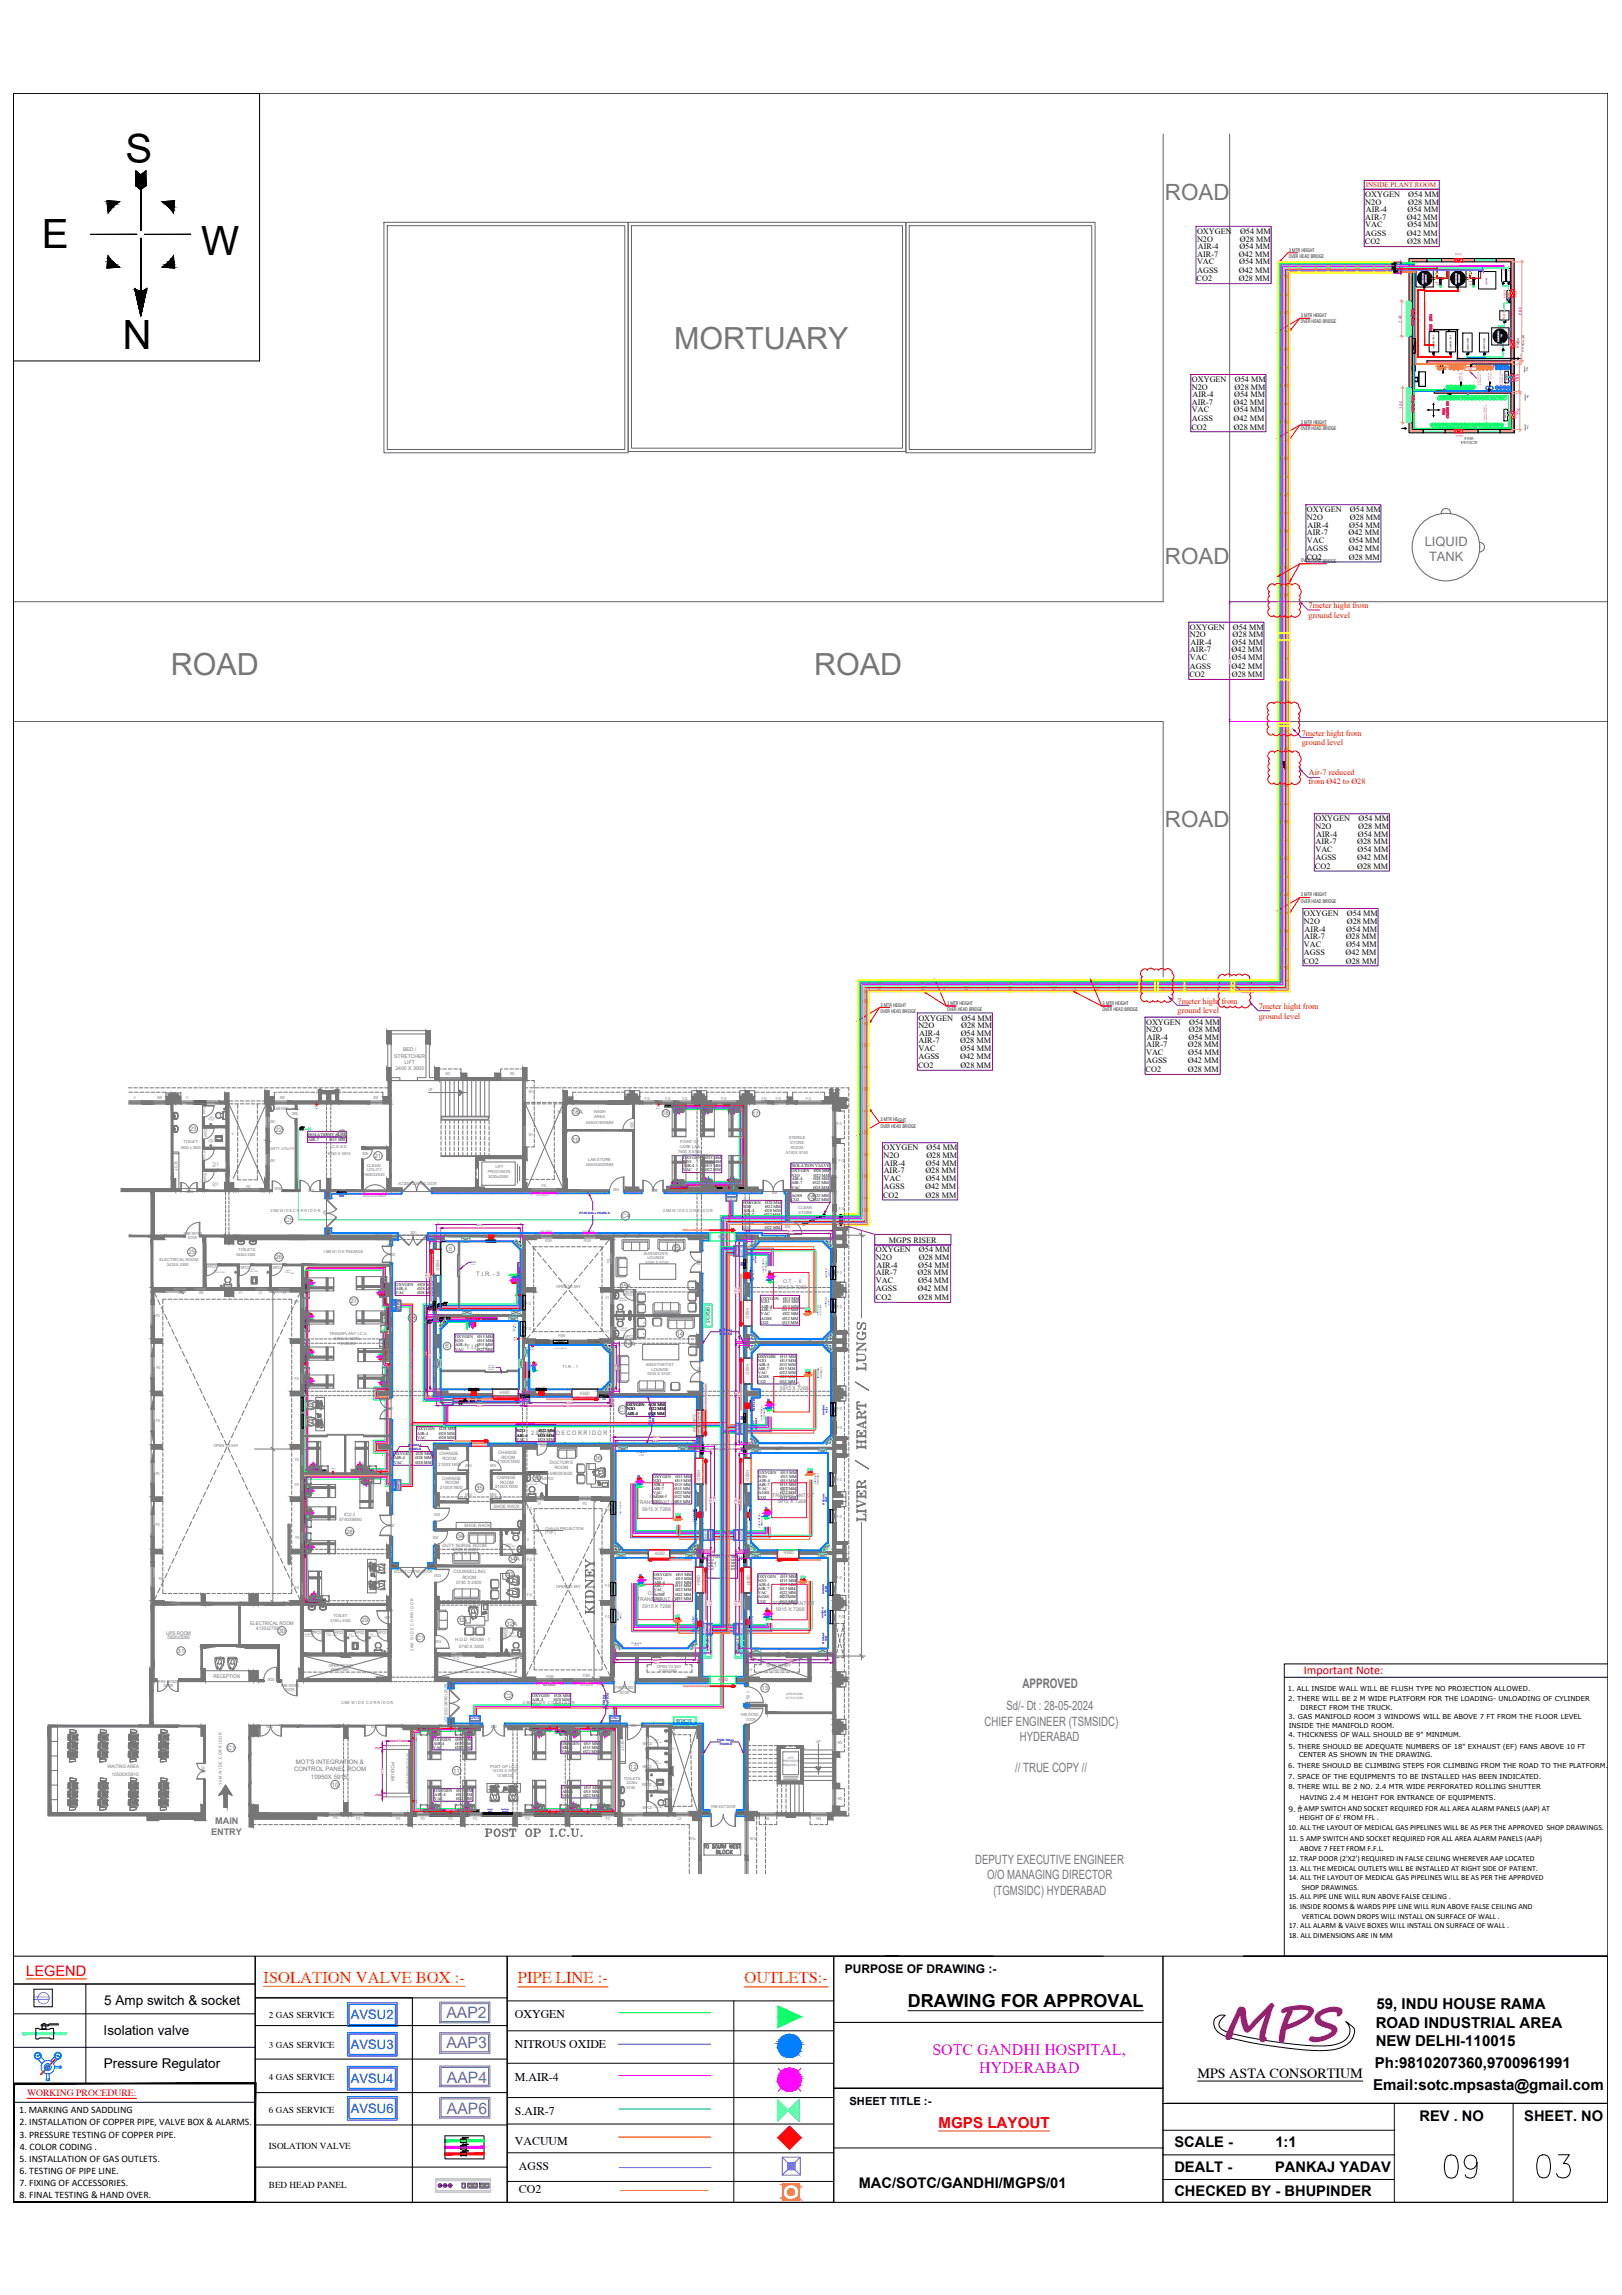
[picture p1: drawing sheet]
<svg xmlns="http://www.w3.org/2000/svg" width="594mm" height="841mm" viewBox="0 0 594 841" stroke-linecap="round" stroke-linejoin="round" font-family="sans-serif">
<defs><g id="words">
<text font-size="17.7" fill="#991b1e" x="447.7" y="747.7">MPS</text>
<g font-size="14.8">
<text x="46" y="59.9">S</text>
<text x="15.4" y="90.7">E</text>
<text x="73.7" y="93.4">W</text>
<text x="55.4" y="117.2" transform="rotate(-180 55.4 117.2)">N</text>
</g>
<g font-size="13.2">
<text x="527.8" y="799.4">09</text>
<text x="561.6" y="799.4">03</text>
</g>
<g font-size="11.2" fill="#767676">
<text x="246.9" y="127.9">MORTUARY</text>
<text x="62.6" y="247.3">ROAD</text>
<text x="298.2" y="247.3">ROAD</text>
</g>
<text font-size="8.4" fill="#767676" x="318.9" y="558.8" transform="rotate(-90 318.9 558.8)">LIVER / HEART / LUNGS</text>
<g font-size="8.2" fill="#767676">
<text x="426.7" y="73.3">ROAD</text>
<text x="426.7" y="206.7">ROAD</text>
<text x="426.7" y="303">ROAD</text>
</g>
<text font-size="6.6" fill="#767676" x="218.4" y="592.7" transform="rotate(-90 218.4 592.7)">KIDNEY</text>
<text font-size="6.6" x="332.6" y="735.5">DRAWING FOR APPROVAL</text>
<g font-size="6.1" fill="#dd3700">
<text x="96.5" y="726.6">ISOLATION VALVE BOX :-</text>
<text x="189.7" y="726.8">PIPE LINE :-</text>
<text x="272.7" y="726.8">OUTLETS:-</text>
</g>
<g font-size="5.9" fill="#f0f">
<text x="341.5" y="753">SOTC GANDHI HOSPITAL,</text>
<text x="358.6" y="759.6">HYDERABAD</text>
</g>
<g font-size="5.8" fill="#5e67af">
<text x="163.5" y="739.4">AAP2</text>
<text x="163.6" y="750.6">AAP3</text>
<text x="163.7" y="763.3">AAP4</text>
<text x="163.7" y="774.9">AAP6</text>
</g>
<text font-size="5.7" fill="#767676" x="176.4" y="674.2">POST OP I.C.U.</text>
<g font-size="5.5">
<text x="504.2" y="736.2">59, INDU HOUSE RAMA</text>
<text x="503.9" y="743.2">ROAD INDUSTRIAL AREA</text>
<text x="503.9" y="749.9">NEW DELHI-110015</text>
<text x="503.6" y="758">Ph:9810207360,9700961991</text>
<text x="502.9" y="765.8">Email:sotc.mpsasta@gmail.com</text>
</g>
<text font-size="5.5" fill="#f00" x="343.8" y="779.8">MGPS LAYOUT</text>
<g font-size="5.4">
<text x="519.9" y="777.1">REV . NO</text>
<text x="558.3" y="777.1">SHEET. NO</text>
<text x="430.1" y="786.8">SCALE -</text>
<text x="467.1" y="786.8">1:1</text>
<text x="430.1" y="795.8">DEALT -</text>
<text x="467" y="795.8">PANKAJ YADAV</text>
<text x="314.5" y="801.8">MAC/SOTC/GANDHI/MGPS/01</text>
<text x="430.1" y="804.8">CHECKED BY - BHUPINDER</text>
</g>
<text font-size="5.3" fill="#f00" x="9.6" y="724.1">LEGEND</text>
<text font-size="5.2" x="438.6" y="761.5">MPS ASTA CONSORTIUM</text>
<g font-size="5">
<text x="38.2" y="734.7">5 Amp switch &amp; socket</text>
<text x="38" y="745.6">Isolation valve</text>
<text x="38" y="757.9">Pressure Regulator</text>
</g>
<text font-size="4.8" fill="#767676" x="374.5" y="618.7">APPROVED</text>
<g font-size="4.8" fill="#00f">
<text x="128.6" y="740">AVSU2</text>
<text x="128.6" y="750.9">AVSU3</text>
<text x="128.6" y="763.3">AVSU4</text>
<text x="128.6" y="774.3">AVSU6</text>
</g>
<g font-size="4.7" fill="#767676">
<text x="521.8" y="199.9">LIQUID</text>
<text x="523.4" y="205.6">TANK</text>
<text x="368.6" y="626.8">Sd/- Dt : 28-05-2024</text>
<text x="360.6" y="632.4">CHIEF ENGINEER (TSMSIDC)</text>
<text x="373.5" y="638">HYDERABAD</text>
<text x="371.8" y="649.3">// TRUE COPY //</text>
<text x="357.2" y="683.1">DEPUTY EXECUTIVE ENGINEER</text>
<text x="361.5" y="688.7">O/O MANAGING DIRECTOR</text>
<text x="363.8" y="694.4">(TGMSIDC) HYDERABAD</text>
</g>
<text font-size="4.4" fill="#f00" x="477.5" y="613.4">Important Note:</text>
<text font-size="4.4" fill="#767676" x="261.1" y="680.5">BLOCK</text>
<text font-size="4.4" x="309.4" y="723.2">PURPOSE OF DRAWING :-</text>
<g font-size="4.3">
<text x="188.6" y="739.7">OXYGEN</text>
<text x="188.6" y="750.6">NITROUS OXIDE</text>
<text x="188.6" y="762.5">M.AIR-4</text>
<text x="188.6" y="774.9">S.AIR-7</text>
<text x="188.6" y="786.1">VACUUM</text>
<text x="190.1" y="795.1">AGSS</text>
<text x="190.1" y="803.5">CO2</text>
</g>
<text font-size="4.1" x="311.1" y="771.6">SHEET TITLE :-</text>
<g font-size="3.6">
<text x="7" y="774.4">1. MARKING AND SADDLING</text>
<text x="7.1" y="778.9">2. INSTALLATION OF COPPER PIPE, VALVE BOX &amp; ALARMS.</text>
<text x="7.1" y="783.3">3. PRESSURE TESTING OF COPPER PIPE.</text>
<text x="7.2" y="787.8">4. COLOR CODING .</text>
<text x="7.1" y="792.2">5. INSTALLATION OF GAS OUTLETS.</text>
<text x="7.1" y="796.6">6. TESTING OF PIPE LINE.</text>
<text x="7.1" y="801.1">7. FIXING OF ACCESSORIES.</text>
<text x="7.2" y="805.5">8. FINAL TESTING &amp; HAND OVER.</text>
</g>
<text font-size="3.5" fill="#f00" x="9.9" y="768.2">WORKING PROCEDURE:</text>
<g font-size="3.4" fill="#767676">
<text x="78.8" y="668.3">MAIN</text>
<text x="77.3" y="672.3">ENTRY</text>
</g>
<g font-size="3.3">
<text x="98.5" y="739.6">2 GAS SERVICE</text>
<text x="98.5" y="750.4">3 GAS SERVICE</text>
<text x="98.5" y="762.2">4 GAS SERVICE</text>
<text x="98.5" y="774.2">6 GAS SERVICE</text>
<text x="98.5" y="787.7">ISOLATION VALVE</text>
<text x="98.5" y="801.9">BED HEAD PANEL</text>
</g>
<g font-size="3">
<text x="500.1" y="75">N2O</text>
<text x="500.1" y="72.2">OXYGEN</text>
<text x="500.3" y="77.8">AIR-4</text>
<text x="515.5" y="77.8">Ø54 MM</text>
<text x="515.7" y="75">Ø28 MM</text>
<text x="515.8" y="72.2">Ø54 MM</text>
<text x="500.1" y="80.5">AIR-7</text>
<text x="500.1" y="83.3">VAC</text>
<text x="515.3" y="80.5">Ø42 MM</text>
<text x="515.5" y="83.3">Ø54 MM</text>
<text x="438.4" y="88.5">N2O</text>
<text x="438.4" y="85.8">OXYGEN</text>
<text x="454.1" y="88.5">Ø28 MM</text>
<text x="454.2" y="85.8">Ø54 MM</text>
<text x="499.9" y="89.6">CO2</text>
<text x="500.1" y="86.4">AGSS</text>
<text x="515.3" y="86.4">Ø42 MM</text>
<text x="515.4" y="89.6">Ø28 MM</text>
<text x="438.5" y="94.1">AIR-7</text>
<text x="438.7" y="91.4">AIR-4</text>
<text x="453.7" y="94.1">Ø42 MM</text>
<text x="453.9" y="91.4">Ø54 MM</text>
<text x="438.4" y="96.8">VAC</text>
<text x="438.5" y="100">AGSS</text>
<text x="453.7" y="100">Ø42 MM</text>
<text x="453.8" y="96.8">Ø54 MM</text>
<text x="438.3" y="103.2">CO2</text>
<text x="453.8" y="103.2">Ø28 MM</text>
<text x="436.5" y="142.8">N2O</text>
<text x="436.5" y="140">OXYGEN</text>
<text x="452.2" y="142.8">Ø28 MM</text>
<text x="452.3" y="140">Ø54 MM</text>
<text x="436.6" y="148.3">AIR-7</text>
<text x="436.8" y="145.7">AIR-4</text>
<text x="451.8" y="148.3">Ø42 MM</text>
<text x="452" y="145.7">Ø54 MM</text>
<text x="436.5" y="151.1">VAC</text>
<text x="436.6" y="154.2">AGSS</text>
<text x="451.8" y="154.2">Ø42 MM</text>
<text x="451.9" y="151.1">Ø54 MM</text>
<text x="436.4" y="157.4">CO2</text>
<text x="451.9" y="157.4">Ø28 MM</text>
<text x="478.7" y="190.5">N2O</text>
<text x="478.7" y="187.7">OXYGEN</text>
<text x="494.4" y="190.5">Ø28 MM</text>
<text x="494.4" y="187.7">Ø54 MM</text>
<text x="478.7" y="196">AIR-7</text>
<text x="478.9" y="193.4">AIR-4</text>
<text x="493.9" y="196">Ø42 MM</text>
<text x="494.2" y="193.4">Ø54 MM</text>
<text x="478.7" y="198.9">VAC</text>
<text x="478.7" y="202">AGSS</text>
<text x="493.9" y="202">Ø42 MM</text>
<text x="494.1" y="198.9">Ø54 MM</text>
<text x="478.5" y="205.1">CO2</text>
<text x="494" y="205.1">Ø28 MM</text>
<text x="435.8" y="233.6">N2O</text>
<text x="435.8" y="230.8">OXYGEN</text>
<text x="451.5" y="233.6">Ø28 MM</text>
<text x="451.6" y="230.8">Ø54 MM</text>
<text x="435.8" y="239.1">AIR-7</text>
<text x="436.1" y="236.5">AIR-4</text>
<text x="451.1" y="239.1">Ø42 MM</text>
<text x="451.3" y="236.5">Ø54 MM</text>
<text x="435.8" y="241.9">VAC</text>
<text x="435.8" y="245">AGSS</text>
<text x="451.1" y="245">Ø42 MM</text>
<text x="451.2" y="241.9">Ø54 MM</text>
<text x="435.6" y="248.2">CO2</text>
<text x="451.1" y="248.2">Ø28 MM</text>
<text x="481.8" y="303.8">N2O</text>
<text x="481.8" y="301">OXYGEN</text>
<text x="497.4" y="303.8">Ø28 MM</text>
<text x="497.5" y="301">Ø54 MM</text>
<text x="481.8" y="309.4">AIR-7</text>
<text x="482" y="306.7">AIR-4</text>
<text x="497.1" y="309.4">Ø28 MM</text>
<text x="497.3" y="306.7">Ø54 MM</text>
<text x="481.8" y="312.2">VAC</text>
<text x="481.8" y="315.2">AGSS</text>
<text x="497.1" y="315.2">Ø42 MM</text>
<text x="497.2" y="312.2">Ø54 MM</text>
<text x="481.6" y="318.4">CO2</text>
<text x="497.1" y="318.4">Ø28 MM</text>
<text x="477.6" y="335.7">OXYGEN</text>
<text x="493.3" y="335.7">Ø54 MM</text>
<text x="477.6" y="338.5">N2O</text>
<text x="477.8" y="341.4">AIR-4</text>
<text x="493.1" y="341.4">Ø54 MM</text>
<text x="493.3" y="338.5">Ø28 MM</text>
<text x="477.6" y="346.9">VAC</text>
<text x="477.6" y="344">AIR-7</text>
<text x="492.9" y="344">Ø28 MM</text>
<text x="493" y="346.9">Ø54 MM</text>
<text x="477.4" y="353.1">CO2</text>
<text x="477.6" y="350">AGSS</text>
<text x="492.8" y="350">Ø42 MM</text>
<text x="492.9" y="353.1">Ø28 MM</text>
<text x="336.4" y="376.8">N2O</text>
<text x="336.4" y="374">OXYGEN</text>
<text x="352" y="376.8">Ø28 MM</text>
<text x="352.1" y="374">Ø54 MM</text>
<text x="419.8" y="375.5">OXYGEN</text>
<text x="435.5" y="375.5">Ø54 MM</text>
<text x="336.4" y="382.3">AIR-7</text>
<text x="336.6" y="379.6">AIR-4</text>
<text x="351.7" y="382.3">Ø28 MM</text>
<text x="351.9" y="379.6">Ø54 MM</text>
<text x="419.8" y="378.3">N2O</text>
<text x="419.8" y="383.8">AIR-7</text>
<text x="420" y="381.2">AIR-4</text>
<text x="435.1" y="383.8">Ø28 MM</text>
<text x="435.3" y="381.2">Ø54 MM</text>
<text x="435.4" y="378.3">Ø28 MM</text>
<text x="336.4" y="385.1">VAC</text>
<text x="336.4" y="388.2">AGSS</text>
<text x="351.7" y="388.2">Ø42 MM</text>
<text x="351.8" y="385.1">Ø54 MM</text>
<text x="419.8" y="386.6">VAC</text>
<text x="419.8" y="389.7">AGSS</text>
<text x="435.1" y="389.7">Ø42 MM</text>
<text x="435.2" y="386.6">Ø54 MM</text>
<text x="336.2" y="391.4">CO2</text>
<text x="351.7" y="391.4">Ø28 MM</text>
<text x="419.6" y="392.9">CO2</text>
<text x="435.1" y="392.9">Ø28 MM</text>
<text x="323.6" y="424.3">N2O</text>
<text x="323.6" y="421.5">OXYGEN</text>
<text x="339.3" y="424.3">Ø28 MM</text>
<text x="339.4" y="421.5">Ø54 MM</text>
<text x="323.7" y="429.9">AIR-7</text>
<text x="323.9" y="427.2">AIR-4</text>
<text x="338.9" y="429.9">Ø28 MM</text>
<text x="339.1" y="427.2">Ø54 MM</text>
<text x="323.6" y="432.7">VAC</text>
<text x="323.6" y="435.8">AGSS</text>
<text x="338.9" y="435.8">Ø42 MM</text>
<text x="339" y="432.7">Ø54 MM</text>
<text x="323.5" y="438.9">CO2</text>
<text x="339" y="438.9">Ø28 MM</text>
<text x="325.6" y="455.4">MGPS RISER</text>
<text x="320.8" y="461.8">N2O</text>
<text x="320.8" y="459">OXYGEN</text>
<text x="336.5" y="461.8">Ø28 MM</text>
<text x="336.6" y="459">Ø54 MM</text>
<text x="320.8" y="467.3">AIR-7</text>
<text x="321" y="464.6">AIR-4</text>
<text x="336.1" y="467.3">Ø28 MM</text>
<text x="336.3" y="464.6">Ø54 MM</text>
<text x="320.8" y="470.1">VAC</text>
<text x="320.8" y="473.2">AGSS</text>
<text x="336.1" y="473.2">Ø42 MM</text>
<text x="336.2" y="470.1">Ø54 MM</text>
<text x="320.8" y="476.3">CO2</text>
<text x="336.3" y="476.3">Ø28 MM</text>
</g>
<g font-size="3" fill="#f00">
<text x="479.3" y="223">7meter hight from</text>
<text x="479.3" y="226.4">ground level</text>
<text x="476.8" y="269.6">7meter hight from</text>
<text x="476.8" y="273.1">ground level</text>
<text x="479.3" y="287.4">from Ø42 to Ø28</text>
<text x="479.4" y="284">Air-7 reduced</text>
<text x="431.3" y="367.8">7meter hight from</text>
<text x="431.3" y="371.2">ground level</text>
<text x="461" y="369.8">7meter hight from</text>
<text x="461.1" y="373.3">ground level</text>
</g>
<g font-size="2.9">
<text x="477.6" y="663.5">AMP SWITCH AND SOCKET REQUIRED FOR ALL AREA ALARM PANELS (AAP) AT</text>
<text x="471.8" y="670.7">10. ALL THE LAYOUT OF MEDICAL GAS PIPELINES WILL BE AS PER THE APPROVED SHOP DRAWINGS.</text>
<text x="476" y="666.9">HEIGHT OF 6' FROM FFL .</text>
<text x="472" y="674.8">11. 5 AMP SWITCH AND SOCKET REQUIRED FOR ALL AREA ALARM PANELS (AAP)</text>
<text x="472" y="682">12. TRAP DOOR (2'X2') REQUIRED IN FALSE CEILING WHEREVER AAP LOCATED</text>
<text x="476.1" y="678.4">ABOVE 7 FEET FROM F.F.L.</text>
<text x="472" y="685.6">13. ALL THE MEDICAL OUTLETS WILL BE INSTALLED AT RIGHT SIDE OF PATIENT.</text>
<text x="472" y="689.1">14. ALL THE LAYOUT OF MEDICAL GAS PIPELINES WILL BE AS PER THE APPROVED</text>
<text x="476.8" y="692.6">SHOP DRAWINGS.</text>
<text x="472" y="696.1">15. ALL PIPE LINE WILL RUN ABOVE FALSE CEILING .</text>
<text x="472" y="699.6">16. INSIDE ROOMS &amp; WARDS PIPE LINE WILL RUN ABOVE FALSE CEILING AND</text>
<text x="472" y="706.7">17. ALL ALARM &amp; VALVE BOXES WILL INSTALL ON SURFACE OF WALL .</text>
<text x="476.8" y="703.1">VERTICAL DOWN DROPS WILL INSTALL ON SURFACE OF WALL .</text>
<text x="472" y="710.2">18. ALL DIMENSIONS ARE IN MM</text>
</g>
<text font-size="2.7" x="471.9" y="663.9">9.</text>
<text font-size="2.6" fill="#f00" x="500.2" y="68.6">INSIDE PLANT ROOM</text>
<g font-size="2.5">
<text x="471.7" y="619.7">1. ALL INSIDE WALL WILL BE FLUSH TYPE NO PROJECTION ALLOWED.</text>
<text x="471.8" y="623.5">2. THERE WILL BE 2 M WIDE PLATFORM FOR THE LOADING- UNLOADING OF CYLINDER</text>
<text x="476.4" y="626.5">DIRECT FROM THE TRUCK.</text>
<text x="472" y="630.1">3. GAS MANIFOLD ROOM 3 WINDOWS WILL BE ABOVE 7 FT FROM THE FLOOR LEVEL</text>
<text x="472" y="633.1">INSIDE THE MANIFOLD ROOM.</text>
<text x="471.9" y="636.6">4. THICKNESS OF WALL SHOULD BE 9&quot; MINIMUM.</text>
<text x="472" y="641">5. THERE SHOULD BE ADEQUATE NUMBERS OF 18&quot; EXHAUST (EF) FANS ABOVE 10 FT</text>
<text x="475.7" y="644">CENTER AS SHOWN IN THE DRAWING.</text>
<text x="471.8" y="648">6. THERE SHOULD BE CLIMBING STEPS FOR CLIMBING FROM THE ROAD TO THE PLATFORM.</text>
<text x="471.8" y="651.9">7. SPACE OF THE EQUIPMENTS TO BE INSTALLED HAS BEEN INDICATED.</text>
<text x="471.9" y="655.7">8. THERE WILL BE 2 NO. 2.4 MTR WIDE PERFORATED ROLLING SHUTTER</text>
<text x="476.1" y="659.5">HAVING 2.4 M HEIGHT FOR ENTRANCE OF EQUIPMENTS.</text>
</g>
<g font-size="2.2" fill="#767676">
<text x="209.5" y="408.2">18A</text>
<text x="242.5" y="408.8">18</text>
<text x="275.5" y="408.9">17</text>
<text x="69.5" y="414.4">23</text>
<text x="100.9" y="414.8">22</text>
<text x="124" y="416.4">20</text>
<text x="209.6" y="418.3">19</text>
<text x="137.1" y="424.3">21</text>
<text x="296" y="439.5">16</text>
<text x="104.5" y="447.7">C5</text>
<text x="227.8" y="446.3">C4</text>
<text x="69" y="459.6">25</text>
<text x="100.9" y="461.5">26</text>
<text x="164.4" y="458.4">5</text>
<text x="246.5" y="458.2">15</text>
<text x="174.4" y="467.5">T.I.R. - 3</text>
<text x="227.3" y="472.1">15A</text>
<text x="128.3" y="477.5">27</text>
<text x="149.8" y="483.7">C6</text>
<text x="247.8" y="489.5">14</text>
<text x="163.2" y="494.1">6</text>
<text x="170.7" y="494.4">T.I.R. -2</text>
<text x="228.8" y="493.1">14A</text>
<text x="226.8" y="517.4">C7</text>
<text x="194.5" y="525.8">2.9 M W I D E C O R R I D O R</text>
<text x="217.8" y="535.1">36</text>
<text x="195.3" y="542.4">36A</text>
<text x="174.4" y="546.1">35</text>
<text x="126.8" y="562">28</text>
<text x="167.3" y="563.7">34</text>
<text x="186.5" y="572">34A</text>
<text x="185.5" y="577.7">33</text>
<text x="102" y="598.4">30</text>
<text x="132.4" y="594.5">29</text>
<text x="167.8" y="594.6">32</text>
<text x="185.4" y="595.7">32A</text>
<text x="65.1" y="605.8">31</text>
<text x="152.7" y="600.9">C1</text>
<text x="184.7" y="622.1">C2</text>
<text x="278.9" y="619.4">13</text>
<text x="83.4" y="641.2">C1</text>
<text x="108.4" y="646.4">MOT'S INTEGRATION &amp;</text>
<text x="107.7" y="649.1">CONTROL PANEL ROOM</text>
<text x="113.9" y="651.7">10950X 5915</text>
<text x="166" y="649.6">11</text>
<text x="230.7" y="648.2">12</text>
<text x="121.5" y="654.7">10</text>
</g>
<g font-size="1.9" fill="#767676">
<text x="144.4" y="387.5">STRETCHER</text>
<text x="147.6" y="385.3">BED /</text>
<text x="148.2" y="389.8">LIFT</text>
<text x="144.9" y="392">2400 X 3000</text>
<text x="284.9" y="472.3">5915 X 7268</text>
<text x="286.8" y="470.2">O.T. - 6</text>
<text x="277.4" y="497.8">O.T. - 5</text>
<text x="285.7" y="509.3">5915 X 7268</text>
<text x="286.9" y="507.8">O.T. - 5</text>
<text x="233.2" y="551.3">TRANSPLANT OT</text>
<text x="238.2" y="548.8">O.T. - 4</text>
<text x="282.9" y="548.7">TRANSPLANT OT</text>
<text x="284.8" y="550.8">5915 X 7268</text>
<text x="285.9" y="546.3">O.T. - 2</text>
<text x="235.2" y="553.9">5915 X 7268</text>
<text x="233.4" y="586.7">TRANSPLANT OT</text>
<text x="237.3" y="584.5">O.T. - 3</text>
<text x="283.1" y="588">TRANSPLANT OT</text>
<text x="286" y="585.5">O.T. - 1</text>
<text x="235.2" y="589.3">5915 X 7268</text>
<text x="284.1" y="590.5">5915 X 7268</text>
<text x="60.9" y="599.2">UPS ROOM</text>
<text x="91.6" y="595.4">ELECTRICAL ROOM</text>
<text x="93.8" y="597.4">4130x2700</text>
<text x="61.4" y="600.7">5830x5060</text>
<text x="78.2" y="614.8">RECEPTION</text>
</g>
<g font-size="1.9">
<text x="260" y="484.8" transform="rotate(-90 260 484.8)">SCRUB</text>
<text x="269.9" y="600.4" transform="rotate(90 269.9 600.4)">SCRUB</text>
<text x="259.9" y="606.1" transform="rotate(-90 259.9 606.1)">SCRUB</text>
<text x="253.5" y="629.9" transform="rotate(-180 253.5 629.9)">SCRUB</text>
</g>
<g font-size="1.8">
<text x="472" y="94.4">OVER HEAD BRIDGE</text>
<text x="472" y="92.2">3 MTR HEIGHT</text>
<text x="476.4" y="116.2">3 MTR HEIGHT</text>
<text x="476.4" y="118.5">OVER HEAD BRIDGE</text>
<text x="476.4" y="155.3">3 MTR HEIGHT</text>
<text x="476.4" y="157.6">OVER HEAD BRIDGE</text>
<text x="476.4" y="206.1">OVER HEAD BRIDGE</text>
<text x="476.4" y="328.5">3 MTR HEIGHT</text>
<text x="476.4" y="330.7">OVER HEAD BRIDGE</text>
<text x="322.5" y="369">3 MTR HEIGHT</text>
<text x="322.5" y="371.2">OVER HEAD BRIDGE</text>
<text x="346.9" y="368.2">3 MTR HEIGHT</text>
<text x="346.9" y="370.5">OVER HEAD BRIDGE</text>
<text x="403.8" y="368.2">3 MTR HEIGHT</text>
<text x="403.8" y="370.5">OVER HEAD BRIDGE</text>
<text x="322.5" y="411">3 MTR HEIGHT</text>
<text x="322.5" y="413.2">OVER HEAD BRIDGE</text>
</g>
<g font-size="1.8" fill="#767676">
<text x="39.4" y="648">WAITING AREA</text>
<text x="40.9" y="650.7">10500X5915</text>
</g>
<text font-size="1.7" fill="#767676" x="143.3" y="645.8" transform="rotate(90 143.3 645.8)">PODIUM</text>
<g font-size="1.7">
<text x="475.3" y="663.9">15</text>
<text x="475.7" y="662.4">5</text>
</g>
<g font-size="1.6" fill="#f0f">
<text x="513.4" y="118.3" transform="rotate(-90 513.4 118.3)">2.40</text>
<text x="557.4" y="115.6" transform="rotate(-90 557.4 115.6)">6.80</text>
<text x="556.5" y="140" transform="rotate(-90 556.5 140)">1.89</text>
<text x="513.7" y="150" transform="rotate(-90 513.7 150)">2.40</text>
<text x="556.7" y="152.3" transform="rotate(-90 556.7 152.3)">2.50</text>
</g>
<g font-size="1.6">
<text x="112.8" y="416.1">ISOLATION VALVE</text>
<text x="112.8" y="418.3">AIR-7</text>
<text x="120.7" y="418.3">Ø15 MM</text>
<text x="250.2" y="424.8">OXYGEN</text>
<text x="258.4" y="424.8">Ø15 MM</text>
<text x="250.2" y="426.3">N2O</text>
<text x="250.2" y="429.2">VAC</text>
<text x="250.3" y="427.8">AIR-4</text>
<text x="258.2" y="429.2">Ø22 MM</text>
<text x="258.2" y="427.8">Ø15 MM</text>
<text x="258.3" y="426.3">Ø15 MM</text>
<text x="289.9" y="431.2">N2O</text>
<text x="289.9" y="429.7">OXYGEN</text>
<text x="289.9" y="427.7">ISOLATION VALVE</text>
<text x="298" y="431.2">Ø22 MM</text>
<text x="298" y="429.7">Ø28 MM</text>
<text x="289.9" y="434">AIR-7</text>
<text x="289.9" y="435.6">VAC</text>
<text x="290" y="432.6">AIR-4</text>
<text x="297.8" y="434">Ø22 MM</text>
<text x="297.9" y="435.6">Ø28 MM</text>
<text x="297.9" y="432.6">Ø28 MM</text>
<text x="272.1" y="442.8">N2O</text>
<text x="272.1" y="441.3">OXYGEN</text>
<text x="280.2" y="442.8">Ø22 MM</text>
<text x="280.3" y="441.3">Ø28 MM</text>
<text x="289.8" y="440.1">CO2</text>
<text x="289.9" y="438.5">AGSS</text>
<text x="297.8" y="438.5">Ø22 MM</text>
<text x="297.8" y="440.1">Ø22 MM</text>
<text x="272.1" y="445.6">AIR-7</text>
<text x="272.1" y="447.1">VAC</text>
<text x="272.1" y="448.7">AGSS</text>
<text x="272.3" y="444.2">AIR-4</text>
<text x="280" y="445.6">Ø22 MM</text>
<text x="280" y="448.7">Ø22 MM</text>
<text x="280.1" y="447.1">Ø28 MM</text>
<text x="280.2" y="444.2">Ø28 MM</text>
<text x="272.1" y="450.3">CO2</text>
<text x="280.1" y="450.3">Ø22 MM</text>
<text x="144.9" y="471.1">OXYGEN</text>
<text x="145" y="472.6">AIR-4</text>
<text x="152.9" y="472.6">Ø28 MM</text>
<text x="153" y="471.1">Ø28 MM</text>
<text x="144.9" y="474.2">VAC</text>
<text x="152.9" y="474.2">Ø28 MM</text>
<text x="278.7" y="477.7">N2O</text>
<text x="278.7" y="476.2">OXYGEN</text>
<text x="278.8" y="479.2">AIR-4</text>
<text x="286.7" y="479.2">Ø15 MM</text>
<text x="286.8" y="477.7">Ø15 MM</text>
<text x="286.8" y="476.2">Ø15 MM</text>
<text x="278.6" y="485.3">CO2</text>
<text x="278.7" y="480.6">AIR-7</text>
<text x="278.7" y="482">VAC</text>
<text x="278.7" y="483.6">AGSS</text>
<text x="286.6" y="480.6">Ø15 MM</text>
<text x="286.6" y="483.6">Ø22 MM</text>
<text x="286.6" y="485.3">Ø15 MM</text>
<text x="286.7" y="482">Ø22 MM</text>
<text x="166.7" y="491.9">N2O</text>
<text x="166.7" y="490.4">OXYGEN</text>
<text x="174.8" y="491.9">Ø15 MM</text>
<text x="174.9" y="490.4">Ø15 MM</text>
<text x="166.7" y="494.9">VAC</text>
<text x="166.9" y="493.3">AIR-4</text>
<text x="174.7" y="494.9">Ø22 MM</text>
<text x="174.7" y="493.3">Ø15 MM</text>
<text x="277.7" y="497.8">OXYGEN</text>
<text x="285.8" y="497.8">Ø15 MM</text>
<text x="277.7" y="499.3">N2O</text>
<text x="277.7" y="502.1">AIR-7</text>
<text x="277.7" y="503.5">VAC</text>
<text x="277.8" y="500.7">AIR-4</text>
<text x="285.5" y="502.1">Ø15 MM</text>
<text x="285.6" y="503.5">Ø22 MM</text>
<text x="285.7" y="500.7">Ø15 MM</text>
<text x="285.7" y="499.3">Ø15 MM</text>
<text x="277.6" y="506.8">CO2</text>
<text x="277.7" y="505.1">AGSS</text>
<text x="285.5" y="505.1">Ø22 MM</text>
<text x="285.6" y="506.8">Ø15 MM</text>
<text x="229.6" y="515.3">OXYGEN</text>
<text x="237.7" y="515.3">Ø28 MM</text>
<text x="229.7" y="518.4">AIR-4</text>
<text x="229.7" y="516.8">N2O</text>
<text x="237.6" y="518.4">Ø28 MM</text>
<text x="237.8" y="516.8">Ø22 MM</text>
<text x="152.8" y="524.2">OXYGEN</text>
<text x="152.8" y="527.3">VAC</text>
<text x="152.9" y="525.7">AIR-4</text>
<text x="160.7" y="525.7">Ø28 MM</text>
<text x="160.7" y="527.3">Ø28 MM</text>
<text x="160.9" y="524.2">Ø28 MM</text>
<text x="189.3" y="526.4">AIR-4</text>
<text x="189.3" y="524.8">N2O</text>
<text x="197.1" y="526.4">Ø28 MM</text>
<text x="197.4" y="524.8">Ø22 MM</text>
<text x="144.2" y="533.3">OXYGEN</text>
<text x="152.4" y="533.3">Ø28 MM</text>
<text x="189.2" y="528">VAC</text>
<text x="197.1" y="528">Ø28 MM</text>
<text x="144.2" y="536.4">VAC</text>
<text x="144.3" y="534.8">AIR-4</text>
<text x="152.2" y="536.4">Ø28 MM</text>
<text x="152.2" y="534.8">Ø28 MM</text>
<text x="239.2" y="543.1">N2O</text>
<text x="239.2" y="546">AIR-7</text>
<text x="239.2" y="541.6">OXYGEN</text>
<text x="239.3" y="544.6">AIR-4</text>
<text x="247.1" y="546">Ø15 MM</text>
<text x="247.2" y="544.6">Ø15 MM</text>
<text x="247.3" y="543.1">Ø15 MM</text>
<text x="247.4" y="541.6">Ø15 MM</text>
<text x="277.9" y="541.7">N2O</text>
<text x="277.9" y="540.2">OXYGEN</text>
<text x="277.9" y="544.5">AIR-7</text>
<text x="278" y="543.2">AIR-4</text>
<text x="285.8" y="544.5">Ø15 MM</text>
<text x="285.9" y="543.2">Ø15 MM</text>
<text x="286" y="541.7">Ø15 MM</text>
<text x="286" y="540.2">Ø15 MM</text>
<text x="239.1" y="550.7">CO2</text>
<text x="239.2" y="547.4">VAC</text>
<text x="239.2" y="549">AGSS</text>
<text x="247.1" y="549">Ø22 MM</text>
<text x="247.1" y="550.7">Ø15 MM</text>
<text x="247.2" y="547.4">Ø22 MM</text>
<text x="277.8" y="549.2">CO2</text>
<text x="277.9" y="546">VAC</text>
<text x="277.9" y="547.6">AGSS</text>
<text x="285.7" y="547.6">Ø22 MM</text>
<text x="285.8" y="549.2">Ø15 MM</text>
<text x="285.8" y="546">Ø22 MM</text>
<text x="239.5" y="578.9">N2O</text>
<text x="239.5" y="581.7">AIR-7</text>
<text x="239.5" y="577.5">OXYGEN</text>
<text x="239.6" y="580.4">AIR-4</text>
<text x="247.3" y="581.7">Ø15 MM</text>
<text x="247.5" y="580.4">Ø15 MM</text>
<text x="247.6" y="578.9">Ø15 MM</text>
<text x="247.6" y="577.5">Ø15 MM</text>
<text x="277.7" y="579.7">N2O</text>
<text x="277.7" y="578.3">OXYGEN</text>
<text x="277.8" y="581.2">AIR-4</text>
<text x="285.7" y="581.2">Ø15 MM</text>
<text x="285.8" y="579.7">Ø15 MM</text>
<text x="285.8" y="578.3">Ø15 MM</text>
<text x="239.4" y="586.4">CO2</text>
<text x="239.5" y="583.2">VAC</text>
<text x="239.5" y="584.8">AGSS</text>
<text x="247.3" y="584.8">Ø22 MM</text>
<text x="247.4" y="586.4">Ø15 MM</text>
<text x="247.4" y="583.2">Ø22 MM</text>
<text x="277.7" y="587.3">CO2</text>
<text x="277.7" y="584.1">VAC</text>
<text x="277.7" y="582.6">AIR-7</text>
<text x="277.7" y="585.7">AGSS</text>
<text x="285.6" y="582.6">Ø15 MM</text>
<text x="285.6" y="585.7">Ø22 MM</text>
<text x="285.7" y="584.1">Ø22 MM</text>
<text x="285.7" y="587.3">Ø15 MM</text>
<text x="194.9" y="621.9">OXYGEN</text>
<text x="195" y="623.5">AIR-4</text>
<text x="202.9" y="623.5">Ø28 MM</text>
<text x="203" y="621.9">Ø28 MM</text>
<text x="194.9" y="625">VAC</text>
<text x="202.9" y="625">Ø28 MM</text>
<text x="158.7" y="637.9">OXYGEN</text>
<text x="158.7" y="640.8">VAC</text>
<text x="158.8" y="639.5">AIR-4</text>
<text x="166.7" y="639.5">Ø15 MM</text>
<text x="166.7" y="640.8">Ø22 MM</text>
<text x="166.8" y="637.9">Ø15 MM</text>
<text x="205.6" y="639.4">OXYGEN</text>
<text x="205.8" y="641">AIR-4</text>
<text x="213.7" y="641">Ø15 MM</text>
<text x="213.8" y="639.4">Ø15 MM</text>
<text x="205.6" y="642.2">VAC</text>
<text x="213.6" y="642.2">Ø22 MM</text>
<text x="159.1" y="656.7">OXYGEN</text>
<text x="159.1" y="659.6">VAC</text>
<text x="159.2" y="658.3">AIR-4</text>
<text x="167" y="659.6">Ø22 MM</text>
<text x="167.1" y="658.3">Ø15 MM</text>
<text x="167.2" y="656.7">Ø15 MM</text>
<text x="205.8" y="655.6">OXYGEN</text>
<text x="205.8" y="658.4">VAC</text>
<text x="205.9" y="657.1">AIR-4</text>
<text x="213.7" y="658.4">Ø22 MM</text>
<text x="213.8" y="657.1">Ø15 MM</text>
<text x="213.9" y="655.6">Ø15 MM</text>
</g>
<g font-size="1.6" fill="#767676">
<text x="263" y="453.8">HSSD</text>
<text x="159.7" y="461.8" transform="rotate(90 159.7 461.8)">HSSD</text>
<text x="273.2" y="479.5" transform="rotate(90 273.2 479.5)">HSSD</text>
<text x="273.2" y="499.9" transform="rotate(90 273.2 499.9)">HSSD</text>
<text x="183.1" y="510.9">HSSD</text>
<text x="212.4" y="511.2">HSSD</text>
<text x="160.9" y="533.3">CHANGE</text>
<text x="182.4" y="533">CHANGE</text>
<text x="160.5" y="537.2">2100X1800</text>
<text x="162.1" y="534.9">ROOM</text>
<text x="182.1" y="536.2">2100X1800</text>
<text x="183.6" y="534.7">ROOM</text>
<text x="201.4" y="536.5">DOCTOR'S</text>
<text x="203.1" y="538.5">ROOM</text>
<text x="255.4" y="538.8" transform="rotate(90 255.4 538.8)">HSSD</text>
<text x="273.2" y="538.8" transform="rotate(90 273.2 538.8)">HSSD</text>
<text x="161.1" y="545.6">2100X1800</text>
<text x="162" y="542.3">CHANGE</text>
<text x="163.1" y="544">ROOM</text>
<text x="181.3" y="545.5">2100X1800</text>
<text x="182" y="542.1">CHANGE</text>
<text x="183.2" y="543.8">ROOM</text>
<text x="201.4" y="540.4">5860X3500</text>
<text x="124.2" y="557.6">5740X8850</text>
<text x="126" y="555.6">ICU 2</text>
<text x="180.8" y="552.5">SHOE RACK</text>
<text x="170" y="559.5">SHOE RACK</text>
<text x="162" y="566.8">DUTY NURSE ROOM</text>
<text x="165.8" y="568.4">5730 X 2400</text>
<text x="239.8" y="569.7">HSSD</text>
<text x="287.1" y="569.6">HSSD</text>
<text x="166.1" y="576.6">COUNSELLING</text>
<text x="167.1" y="580.5">5740 X 2400</text>
<text x="169.4" y="578.7">ROOM</text>
<text x="256.4" y="580.8" transform="rotate(-90 256.4 580.8)">HSSD</text>
<text x="274.7" y="581" transform="rotate(-90 274.7 581)">HSSD</text>
<text x="166.7" y="601.2">H.O.D. ROOM - 1</text>
<text x="168" y="603.9">5740 X 3300</text>
<text x="263" y="615.9">HSSD</text>
</g>
<g font-size="1.5" fill="#767676">
<text x="163.2" y="393.9">W2</text>
<text x="186.8" y="393.9">W2</text>
<text x="156.9" y="399.9">UP</text>
<text x="193.7" y="400.5">W1</text>
<text x="49" y="402.7">V</text>
<text x="57.6" y="402.8">SW</text>
<text x="68.1" y="402.9">V</text>
<text x="100.5" y="406.9">LAB SINK</text>
<text x="102.4" y="402.6">SW</text>
<text x="136.8" y="402.6">SW</text>
<text x="204.3" y="407.8">FG</text>
<text x="217.5" y="407.8">WASH</text>
<text x="236.2" y="403">F.G</text>
<text x="243.7" y="403">F.G</text>
<text x="249.9" y="403">F.G</text>
<text x="264.2" y="403">F.G</text>
<text x="279" y="403">F.G</text>
<text x="284.2" y="403">F.G</text>
<text x="295.3" y="403">F.G</text>
<text x="75.3" y="408.3" transform="rotate(-90 75.3 408.3)">WPCD</text>
<text x="98.9" y="411.6">SW</text>
<text x="107" y="408.6">SD6</text>
<text x="214.6" y="411.9">4550X1800MM</text>
<text x="217.6" y="409.6">AREA</text>
<text x="230.9" y="411.2" transform="rotate(90 230.9 411.2)">SD6</text>
<text x="306.6" y="412.4">F.G</text>
<text x="67.3" y="419">TOILET</text>
<text x="75.8" y="416.8" transform="rotate(-90 75.8 416.8)">WPCD</text>
<text x="84.9" y="416.1">V</text>
<text x="193.7" y="416.5">W1</text>
<text x="249.1" y="419">POINT OF</text>
<text x="288.9" y="417.5">STERILE</text>
<text x="289.4" y="419.3">STORE</text>
<text x="66.2" y="421">5830 x 3650</text>
<text x="75.3" y="425.3" transform="rotate(-90 75.3 425.3)">WPCD</text>
<text x="98.8" y="425.8">SW</text>
<text x="120" y="423.3">8150 X 5915</text>
<text x="121.7" y="420.6">C.S.S.D.</text>
<text x="132.7" y="423.4">SD6</text>
<text x="215.4" y="425.5">LAB STORE</text>
<text x="248.4" y="422.6">7600 X 5740</text>
<text x="248.9" y="420.8">CARE LAB</text>
<text x="287.9" y="422.9">5740X 5740</text>
<text x="289.6" y="421.1">ROOM</text>
<text x="307.3" y="425.7">F.G</text>
<text x="65.1" y="429.1" transform="rotate(-90 65.1 429.1)">J.C.B</text>
<text x="133.3" y="430.9">1800X2830</text>
<text x="134.4" y="429.1">UTILITY</text>
<text x="134.4" y="427.6">CLEAN</text>
<text x="178.7" y="429.9">PROVISION</text>
<text x="178.8" y="431.7">3030x2060</text>
<text x="181.4" y="428.1">LIFT</text>
<text x="214.6" y="427.5">4550X4000MM</text>
<text x="68.3" y="437.1">WD3</text>
<text x="75.6" y="433.1" transform="rotate(-90 75.6 433.1)">WPCD</text>
<text x="90.2" y="435.3">FG</text>
<text x="100.7" y="436.1">WD4</text>
<text x="112.9" y="436.8">SD2</text>
<text x="146" y="434.2">ACCESS CONTROL DOOR</text>
<text x="198.4" y="435">FG</text>
<text x="224.6" y="436.3">SD4</text>
<text x="238.6" y="436.8">SD2</text>
<text x="282.6" y="437.6">SD4</text>
<text x="118.4" y="443.3" transform="rotate(90 118.4 443.3)">SD1</text>
<text x="292.5" y="442.9">CLEAN</text>
<text x="307.3" y="443.4">F.G</text>
<text x="99.1" y="444.2">2.9M W I D E C O R R I D O R</text>
<text x="242.9" y="444.1">2.9M W I D E C O R R I D O R</text>
<text x="291.8" y="446.9">3000 X 3185</text>
<text x="292.5" y="445">STORE</text>
<text x="67.4" y="452.4">FIRE RATED</text>
<text x="68.8" y="454.2">DOOR</text>
<text x="150.5" y="452.3">SD1</text>
<text x="199.6" y="455.2">FGW</text>
<text x="213.8" y="455.2">FGW</text>
<text x="287.4" y="450.2">SD4</text>
<text x="86.6" y="460.4">6430x 3350</text>
<text x="87.4" y="458.6">TOILETS</text>
<text x="118.3" y="459.3">1.6M W I D E PASSAGE</text>
<text x="142.6" y="460.2">SD3</text>
<text x="235.8" y="459.9">SURGEON'S</text>
<text x="237.1" y="461.4">LOUNGE</text>
<text x="58.4" y="462.1">ELECTRICAL ROOM</text>
<text x="61.1" y="463.8">3425X 3350</text>
<text x="75.9" y="464.7">WPCD</text>
<text x="88" y="464.9">WPCD</text>
<text x="99.9" y="464.9">WPCD</text>
<text x="223.5" y="462.7" transform="rotate(-90 223.5 462.7)">FG</text>
<text x="236.5" y="463">5350 X 5740</text>
<text x="256.4" y="463.7" transform="rotate(-90 256.4 463.7)">SD2</text>
<text x="306.6" y="467">F.G</text>
<text x="203.7" y="472">OPEN TO SKY</text>
<text x="65.5" y="474.4">W4</text>
<text x="72.9" y="474.4">W4</text>
<text x="87.5" y="474.3">V1</text>
<text x="94.8" y="474.3">V1</text>
<text x="103.6" y="474.3">V1</text>
<text x="107.9" y="477.5">FG</text>
<text x="192.6" y="478.3">F.G</text>
<text x="221.7" y="476.1">V1</text>
<text x="228.3" y="474.9">WPCD</text>
<text x="306.6" y="479.2">F.G</text>
<text x="57" y="482.7">FG</text>
<text x="120.7" y="489.2">TRANSPLANT I.C.U.</text>
<text x="122.5" y="491.1">5740 X 14275</text>
<text x="192.6" y="487.3">F.G</text>
<text x="204.5" y="489.8">FGW</text>
<text x="221.7" y="488.6">V1</text>
<text x="228.8" y="490.2">WPCD</text>
<text x="124.1" y="492.9">10 BEDS</text>
<text x="57.3" y="501.6">FG</text>
<text x="206" y="501.2">T.I.R. - 1</text>
<text x="236.6" y="500.7">ANESTHETIST</text>
<text x="238.6" y="502.3">LOUNGE</text>
<text x="256.5" y="503.2" transform="rotate(-90 256.5 503.2)">SD2</text>
<text x="107.9" y="505.8">FG</text>
<text x="237.1" y="504">5335 X 5740</text>
<text x="151.4" y="512.3" transform="rotate(-90 151.4 512.3)">2.9M W I D E C O R R I D O R</text>
<text x="57.1" y="521.3">FG</text>
<text x="141.7" y="516.6">SD2</text>
<text x="306.6" y="516.7">F.G</text>
<text x="254.8" y="524.7" transform="rotate(-90 254.8 524.7)">AUTOMATIC</text>
<text x="256.8" y="525.6" transform="rotate(-90 256.8 525.6)">SLIDING DOOR</text>
<text x="306.7" y="523.5">F.G</text>
<text x="78.3" y="530.1">OPEN TO SKY</text>
<text x="197.8" y="530.3">SD4</text>
<text x="108.1" y="535.5">FG</text>
<text x="170.3" y="537.7">WD4</text>
<text x="179.4" y="537.7">WD4</text>
<text x="56.9" y="540.4">FG</text>
<text x="108.1" y="544.7">FG</text>
<text x="199.3" y="542.3">WPCD</text>
<text x="306.6" y="542.7">F.G</text>
<text x="170.3" y="548.2">WD4</text>
<text x="179.4" y="548.2">WD4</text>
<text x="197" y="551.4">V1</text>
<text x="213.4" y="551.4">FG</text>
<text x="159.1" y="555.6">SD4</text>
<text x="193.1" y="553.3">F.G</text>
<text x="221.7" y="553.6">F.G</text>
<text x="306.6" y="556.2">F.G</text>
<text x="57" y="559.4">FG</text>
<text x="142.4" y="559.5">SD2</text>
<text x="158.5" y="564">SD4</text>
<text x="199.7" y="562.3">(TYP.)</text>
<text x="199.8" y="560.5">CHAJJA PROJECTION</text>
<text x="108.2" y="564.2">FG</text>
<text x="193.1" y="564.9">V</text>
<text x="184.5" y="570.4">WPCD</text>
<text x="193.1" y="572.1">F.G</text>
<text x="58.2" y="579">FG</text>
<text x="144.3" y="576.4">ACCESS CONTROL DOOR</text>
<text x="159.1" y="578">WD3</text>
<text x="221.7" y="581.7">F.G</text>
<text x="306.6" y="578.8">F.G</text>
<text x="108" y="582.4">FG</text>
<text x="193.1" y="584.9">F.G</text>
<text x="203.7" y="582.1">OPEN TO SKY</text>
<text x="122.1" y="592.5">TOILET</text>
<text x="141" y="593.2">WD3</text>
<text x="221.7" y="593">F.G</text>
<text x="307.3" y="592.8">F.G</text>
<text x="114.2" y="598.7">WPCD</text>
<text x="121.1" y="594.4">5740 x 3300</text>
<text x="122.3" y="598.7">WPCD</text>
<text x="130.1" y="598.7">WPCD</text>
<text x="138.2" y="598.6">WPCD</text>
<text x="151.5" y="604.9" transform="rotate(-90 151.5 604.9)">2.9M W I D E C O R R I D O R</text>
<text x="159.1" y="602.2">WD3</text>
<text x="185.9" y="600.1" transform="rotate(-90 185.9 600.1)">WPCD</text>
<text x="120.4" y="610.9">OPEN TO SKY</text>
<text x="166.3" y="608.5">F.G</text>
<text x="187.7" y="608.5">V1</text>
<text x="240.6" y="611.1">OPEN TO SKY</text>
<text x="280.7" y="610.9">OPEN TO SKY</text>
<text x="58.2" y="616.7">FIRE RATED</text>
<text x="98.1" y="615.9">WD3</text>
<text x="121.1" y="612.5">5830x1560</text>
<text x="200.2" y="615">FGW</text>
<text x="213.5" y="614.7">FGW</text>
<text x="241.3" y="612.7">4130x1560</text>
<text x="274.3" y="612.4">J2</text>
<text x="281.4" y="612.5">4130x1560</text>
<text x="60" y="618.3">DOOR</text>
<text x="102.9" y="618.2">FIRE RATED</text>
<text x="104.5" y="619.7">DOOR</text>
<text x="225.5" y="618.9">FIRE RATED</text>
<text x="227" y="620.6">DOOR</text>
<text x="274.5" y="622.5" transform="rotate(-90 274.5 622.5)">SD 3</text>
<text x="125" y="624.5">2.9M W I D E C O R R I D O R</text>
<text x="191.5" y="624.5">2.9M W I D E C O R R I D O R</text>
<text x="271.3" y="629">FIRE RATED</text>
<text x="97.6" y="633.3">WD1</text>
<text x="136" y="633.3">WD1</text>
<text x="163.9" y="631" transform="rotate(-90 163.9 631)">ACCESS CONTROL DOOR</text>
<text x="179.8" y="633.4">SD2</text>
<text x="231.1" y="633">SD4</text>
<text x="273.4" y="630.8">DOOR</text>
<text x="228.6" y="641.7" transform="rotate(-90 228.6 641.7)">J.C.B</text>
<text x="235.5" y="639.6">WPCD</text>
<text x="246.3" y="641.5">V</text>
<text x="299" y="638.8">UP</text>
<text x="306.8" y="638.9">W3</text>
<text x="179.5" y="647.7">POST OP I.C.U.</text>
<text x="235.3" y="647.9">WPCD</text>
<text x="74.9" y="649.7" transform="rotate(-90 74.9 649.7)">WD2</text>
<text x="180.2" y="649.5">14135 X 5740</text>
<text x="182" y="651.3">10 BEDS</text>
<text x="228.5" y="652.1">TOILETS</text>
<text x="229.5" y="653.8">3225x</text>
<text x="81.2" y="654.1" transform="rotate(-90 81.2 654.1)">3.0 M W I D E C O R R I D O R</text>
<text x="229.5" y="655.6">5740</text>
<text x="235.2" y="654.4">WPCD</text>
<text x="246.3" y="656.4">V</text>
<text x="306.8" y="659.6">W3</text>
<text x="235.4" y="662.9">WPCD</text>
<text x="260.4" y="662.5">FIRE EXIT DOOR</text>
<text x="122.2" y="666.6">FG</text>
<text x="130.5" y="666.8">FG</text>
<text x="145.1" y="666.8">FG</text>
<text x="154.1" y="666.8">FG</text>
<text x="164.3" y="666.8">FG</text>
<text x="173.3" y="666.8">FG</text>
<text x="192.5" y="666.8">FG</text>
<text x="221.9" y="666.8">FG</text>
<text x="230" y="667.2">FG</text>
<text x="248.3" y="667.1">J2</text>
<text x="280.1" y="667">W4</text>
<text x="299.1" y="667">W4</text>
<text x="252.5" y="674.1">W1a</text>
<text x="274.8" y="674.1">W1a</text>
</g>
<g font-size="1.4">
<text x="555.6" y="124" transform="rotate(90 555.6 124)">VIEW-A</text>
<text x="557.3" y="122.6" transform="rotate(90 557.3 122.6)">SECTION A-A</text>
<text x="539.9" y="160" transform="rotate(-180 539.9 160)">VIEW-B</text>
<text x="541.1" y="161.7" transform="rotate(-180 541.1 161.7)">SECTION B-B</text>
</g>
<text font-size="1.3" fill="#767676" x="98.5" y="421.6">DIRTY UTILITY</text>
<g font-size="1.3" fill="#5e67af">
<text x="266.3" y="439.8">AAP4</text>
<text x="271.9" y="460" transform="rotate(-90 271.9 460)">AAP6</text>
<text x="146.4" y="480" transform="rotate(-90 146.4 480)">AAP3</text>
<text x="162.4" y="512.7">AAP4</text>
<text x="272.5" y="525.2" transform="rotate(-90 272.5 525.2)">AAP6</text>
<text x="146.4" y="545.8" transform="rotate(-90 146.4 545.8)">AAP3</text>
<text x="258.1" y="560.9" transform="rotate(90 258.1 560.9)">AAP6</text>
<text x="271.9" y="564.2" transform="rotate(-90 271.9 564.2)">AAP6</text>
<text x="257.8" y="595.3" transform="rotate(90 257.8 595.3)">AAP6</text>
<text x="271.9" y="598.5" transform="rotate(-90 271.9 598.5)">AAP6</text>
<text x="172.3" y="631.9">AAP3</text>
<text x="223.6" y="631.9">AAP3</text>
</g>
<g font-size="1.2" fill="#f00">
<text x="550.8" y="106.5" transform="rotate(90 550.8 106.5)">Filter</text>
<text x="552.2" y="106" transform="rotate(90 552.2 106)">4 Stage</text>
<text x="550.6" y="113.2" transform="rotate(91 550.6 113.2)">Air Dryer</text>
</g>
<g font-size="1.2" fill="#00f">
<text x="124.4" y="438.5">DB</text>
<text x="271.4" y="462.4" transform="rotate(90 271.4 462.4)">DB</text>
<text x="157.7" y="477.7" transform="rotate(90 157.7 477.7)">DB</text>
<text x="191.5" y="512.9">DB</text>
<text x="220.4" y="512.9">DB</text>
<text x="271.4" y="518.8" transform="rotate(90 271.4 518.8)">DB</text>
<text x="258.4" y="531.9" transform="rotate(-90 258.4 531.9)">DB</text>
<text x="271.4" y="530.4" transform="rotate(90 271.4 530.4)">DB</text>
<text x="258.4" y="571.7" transform="rotate(-90 258.4 571.7)">DB</text>
<text x="271.4" y="570.2" transform="rotate(90 271.4 570.2)">DB</text>
<text x="254.4" y="598" transform="rotate(-90 254.4 598)">SCP &amp; PRD</text>
</g>
<g font-size="1.2">
<text x="259.2" y="572.1">N2O</text>
<text x="259.2" y="574.3">AIR-7</text>
<text x="259.2" y="571">OXYGEN</text>
<text x="259.2" y="575.5">VAC</text>
<text x="259.2" y="573.3">AIR-4</text>
<text x="265.3" y="574.3">Ø22 MM</text>
<text x="265.3" y="575.5">Ø28 MM</text>
<text x="265.4" y="573.3">Ø28 MM</text>
<text x="265.4" y="572.1">Ø22 MM</text>
<text x="265.5" y="571">Ø28 MM</text>
</g>
<g font-size="1.1" fill="#b8008a">
<text x="513.5" y="99" transform="rotate(-90 513.5 99)">800</text>
<text x="450.8" y="243.7" transform="rotate(-90 450.8 243.7)">8238</text>
<text x="174.4" y="449.1">5915</text>
<text x="174.8" y="450.4">5465</text>
<text x="288" y="451.4">5915</text>
<text x="288.6" y="452.4">5415</text>
<text x="156.6" y="468.7" transform="rotate(-90 156.6 468.7)">5357</text>
<text x="157.8" y="468.8" transform="rotate(-90 157.8 468.8)">4692</text>
<text x="269.9" y="474.2" transform="rotate(-90 269.9 474.2)">7015</text>
<text x="271.1" y="474.1" transform="rotate(-90 271.1 474.1)">6680</text>
<text x="156.5" y="497.4" transform="rotate(-90 156.5 497.4)">5150</text>
<text x="157.9" y="497.9" transform="rotate(-90 157.9 497.9)">4650</text>
<text x="226.1" y="502.3" transform="rotate(-90 226.1 502.3)">3000</text>
<text x="227.2" y="502.3" transform="rotate(-90 227.2 502.3)">3300</text>
<text x="174.4" y="515.5">5915</text>
<text x="174.5" y="514.5">5358</text>
<text x="206.8" y="515.6">6030</text>
<text x="207.3" y="514.5">5526</text>
<text x="269.9" y="512" transform="rotate(-90 269.9 512)">6970</text>
<text x="271.1" y="512.2" transform="rotate(-90 271.1 512.2)">6705</text>
<text x="239.3" y="527">5915</text>
<text x="238.8" y="528.3">5445</text>
<text x="260.7" y="551.2" transform="rotate(-90 260.7 551.2)">6768</text>
<text x="262.1" y="550.7" transform="rotate(-90 262.1 550.7)">7268</text>
<text x="269.9" y="551.1" transform="rotate(-90 269.9 551.1)">7085</text>
<text x="271.1" y="551.5" transform="rotate(-90 271.1 551.5)">6628</text>
<text x="259.4" y="588.7" transform="rotate(-90 259.4 588.7)">6172</text>
<text x="260.7" y="588.8" transform="rotate(-90 260.7 588.8)">6830</text>
<text x="269.9" y="588.8" transform="rotate(-90 269.9 588.8)">6830</text>
<text x="271.1" y="588.8" transform="rotate(-90 271.1 588.8)">6188</text>
<text x="238.9" y="608.6">5465</text>
<text x="239.3" y="609.6">5915</text>
<text x="287.9" y="608.6">5265</text>
<text x="288" y="609.7">5915</text>
<text x="137.4" y="640.8">250</text>
<text x="144.7" y="638.4">1670</text>
<text x="140.4" y="650.4" transform="rotate(-90 140.4 650.4)">3015</text>
<text x="137.4" y="658.2">250</text>
</g>
<text font-size="1.1" fill="#ff7f00" x="537.7" y="135.6">CO2</text>
<g font-size="1.1" fill="#00f">
<text x="551.5" y="137" transform="rotate(90 551.5 137)">Nitrous</text>
<text x="266.1" y="438">AVSU4</text>
<text x="212.2" y="444.7">PCGI WALL PANELS</text>
<text x="269.9" y="460.3" transform="rotate(-90 269.9 460.3)">AVSU6</text>
<text x="144.6" y="480.3" transform="rotate(-90 144.6 480.3)">AVSU3</text>
<text x="263.4" y="487.8">SS WALL</text>
<text x="263.6" y="489.2">PANELS</text>
<text x="237.6" y="517.9" transform="rotate(90 237.6 517.9)">PANELS</text>
<text x="238.9" y="517.7" transform="rotate(90 238.9 517.7)">SS WALL</text>
<text x="270.7" y="525.5" transform="rotate(-90 270.7 525.5)">AVSU6</text>
<text x="149.5" y="529.9">SS WALL</text>
<text x="149.8" y="531.2">PANELS</text>
<text x="144.6" y="546" transform="rotate(-90 144.6 546)">AVSU3</text>
<text x="259.9" y="560.6" transform="rotate(90 259.9 560.6)">AVSU6</text>
<text x="259.6" y="595" transform="rotate(90 259.6 595)">AVSU6</text>
<text x="270.1" y="598.8" transform="rotate(-90 270.1 598.8)">AVSU6</text>
<text x="220.8" y="621.3" transform="rotate(90 220.8 621.3)">PANELS</text>
<text x="222.1" y="620.4" transform="rotate(90 222.1 620.4)">PCGI WALL</text>
<text x="172.1" y="630">AVSU3</text>
<text x="223.4" y="630">AVSU3</text>
<text x="262.7" y="638.1">PCGI WALL</text>
<text x="263.6" y="639.5">PANELS</text>
</g>
<text font-size="1.1" fill="#f0f" x="551.2" y="150.9" transform="rotate(90 551.2 150.9)">Oxygen</text>
<g font-size="1.1" fill="#767676">
<text x="287.9" y="622.5">4175 X 2100</text>
<text x="287.9" y="621.1">UPS ROOM</text>
<text x="286.2" y="647.1">1400x2230</text>
<text x="286.7" y="645.9">PROVISION</text>
<text x="288.6" y="644.7">LIFT</text>
</g>
<text font-size="1" fill="#767676" x="172.9" y="529.8">SLIDING DOOR</text>
<g font-size=".9" fill="#dd0037">
<text x="533.1" y="93.6">Exhaust</text>
<text x="555" y="106.5" transform="rotate(90 555 106.5)">Exhaust</text>
<text x="555" y="125.3" transform="rotate(90 555 125.3)">Exhaust</text>
<text x="556.8" y="129.6" transform="rotate(90 556.8 129.6)">VAC.Exhaust</text>
<text x="555" y="137.4" transform="rotate(90 555 137.4)">Exhaust</text>
<text x="555" y="151.1" transform="rotate(90 555 151.1)">Exhaust</text>
<text x="535.8" y="159.4" transform="rotate(-180 535.8 159.4)">Exhaust</text>
</g>
<text font-size=".9" fill="#767676" x="133" y="438.6">SLIDING GLASS WINDOW</text>
<g font-size=".9" fill="#00f">
<text x="299.5" y="501.2" transform="rotate(90 299.5 501.2)">PENDANT</text>
<text x="300.5" y="501.1" transform="rotate(90 300.5 501.1)">SURGEON</text>
<text x="275.8" y="512.6" transform="rotate(90 275.8 512.6)">SCP &amp; PRD</text>
<text x="301.4" y="514.7" transform="rotate(90 301.4 514.7)">WINDOW</text>
<text x="302.4" y="515.5" transform="rotate(90 302.4 515.5)">VIEW</text>
<text x="275.7" y="520.8" transform="rotate(90 275.7 520.8)">UNIT</text>
<text x="276.7" y="519.8" transform="rotate(90 276.7 519.8)">STORAGE</text>
<text x="279.3" y="520.6" transform="rotate(-90 279.3 520.6)">ANESTHESIA</text>
<text x="280.3" y="519.9" transform="rotate(-90 280.3 519.9)">PENDANT</text>
<text x="298.3" y="539.9" transform="rotate(90 298.3 539.9)">PENDANT</text>
<text x="299.3" y="539.9" transform="rotate(90 299.3 539.9)">SURGEON</text>
<text x="302" y="551.5" transform="rotate(-90 302 551.5)">STORAGE</text>
<text x="303" y="550.5" transform="rotate(-90 303 550.5)">UNIT</text>
<text x="254.4" y="557.6" transform="rotate(-90 254.4 557.6)">SCP &amp; PRD</text>
<text x="278.5" y="560" transform="rotate(-90 278.5 560)">ANESTHESIA</text>
<text x="279.4" y="559.3" transform="rotate(-90 279.4 559.3)">PENDANT</text>
<text x="301.3" y="580.3" transform="rotate(90 301.3 580.3)">WINDOW</text>
<text x="302.3" y="581.1" transform="rotate(90 302.3 581.1)">VIEW</text>
<text x="226" y="590.4" transform="rotate(90 226 590.4)">WINDOW</text>
<text x="227" y="591.1" transform="rotate(90 227 591.1)">VIEW</text>
<text x="275.4" y="592.2" transform="rotate(90 275.4 592.2)">SCP &amp; PRD</text>
<text x="301" y="589.1" transform="rotate(90 301 589.1)">WINDOW</text>
<text x="302" y="589.9" transform="rotate(90 302 589.9)">VIEW</text>
<text x="301.9" y="602.5" transform="rotate(-90 301.9 602.5)">STORAGE</text>
<text x="302.9" y="601.5" transform="rotate(-90 302.9 601.5)">UNIT</text>
</g>
<g font-size=".8" fill="#2e00b8">
<text x="520.8" y="100.1" transform="rotate(90 520.8 100.1)">RESERVOIR</text>
<text x="521.9" y="100.6" transform="rotate(90 521.9 100.6)">VACUUM</text>
<text x="533" y="100.1" transform="rotate(90 533 100.1)">RESERVOIR</text>
<text x="534.1" y="100.6" transform="rotate(90 534.1 100.6)">VACUUM</text>
<text x="544.2" y="101.8" transform="rotate(90 544.2 101.8)">AGSS</text>
<text x="548.4" y="121.2" transform="rotate(90 548.4 121.2)">RESERVOIR</text>
<text x="549.6" y="122.4" transform="rotate(90 549.6 122.4)">AIR</text>
</g>
<g font-size=".8">
<text x="524.8" y="122.9" transform="rotate(90 524.8 122.9)">VAC PUMP-I</text>
<text x="531" y="122.9" transform="rotate(90 531 122.9)">VAC PUMP-II</text>
<text x="537.3" y="123.8" transform="rotate(90 537.3 123.8)">AIR COMP-I</text>
<text x="543.4" y="123.8" transform="rotate(90 543.4 123.8)">AIR COMP-II</text>
</g>
<g font-size=".8" fill="#767676">
<text x="196.4" y="438.3">VIEW WINDOW</text>
<text x="197.9" y="451.5">VIEW WINDOW</text>
<text x="213.3" y="451.3">VIEW WINDOW</text>
<text x="199" y="617.9">VIEW WINDOW</text>
<text x="212.7" y="617.9">VIEW WINDOW</text>
<text x="148.8" y="642.2" transform="rotate(90 148.8 642.2)">120&quot; 4K LASER PROJECTION T.V</text>
</g>
<g font-size=".8" fill="#00f">
<text x="275.5" y="460" transform="rotate(90 275.5 460)">UNIT</text>
<text x="276.4" y="459" transform="rotate(90 276.4 459)">STORAGE</text>
<text x="275.7" y="465.3" transform="rotate(90 275.7 465.3)">SCP &amp; PRD</text>
<text x="279.9" y="466.4" transform="rotate(-90 279.9 466.4)">ANESTHESIA</text>
<text x="280.8" y="465.8" transform="rotate(-90 280.8 465.8)">PENDANT</text>
<text x="302.4" y="464.8" transform="rotate(90 302.4 464.8)">WINDOW</text>
<text x="303.3" y="465.5" transform="rotate(90 303.3 465.5)">VIEW</text>
<text x="299.3" y="478.1" transform="rotate(90 299.3 478.1)">PENDANT</text>
<text x="300.3" y="478.1" transform="rotate(90 300.3 478.1)">SURGEON</text>
<text x="302.3" y="475.3" transform="rotate(90 302.3 475.3)">WINDOW</text>
<text x="303.2" y="476" transform="rotate(90 303.2 476)">VIEW</text>
<text x="233.2" y="532.5">STORAGE</text>
<text x="234.1" y="533.5">UNIT</text>
<text x="231.1" y="602.3">STORAGE</text>
<text x="232.1" y="603.2">UNIT</text>
</g>
<g font-size=".7" fill="#f00">
<text x="525.7" y="103.6">Bacteria</text>
<text x="526.1" y="104.4">Filter</text>
<text x="537.8" y="103.5">Bacteria</text>
<text x="538.3" y="104.3">Filter</text>
</g>
<g font-size=".7" fill="#dd0037">
<text x="518.7" y="125.1" transform="rotate(90 518.7 125.1)">Electrical control panel</text>
<text x="531.8" y="130.3" transform="rotate(-180 531.8 130.3)">Electrical control panel</text>
</g>
<g font-size=".7" fill="#00f">
<text x="517.6" y="134.4" transform="rotate(90 517.6 134.4)">MAP</text>
<text x="187.9" y="485.2" transform="rotate(90 187.9 485.2)">WINDOW</text>
<text x="188.6" y="485.8" transform="rotate(90 188.6 485.8)">VIEW</text>
<text x="178.9" y="501.4">SLIDING</text>
<text x="178.9" y="500.6">GLASS</text>
<text x="178.9" y="502.1">DOOR</text>
<text x="171.5" y="508.8">SCP &amp; PRD</text>
<text x="196.2" y="508.8">SCP &amp; PRD</text>
<text x="227.5" y="555" transform="rotate(-90 227.5 555)">VIEW WINDOW</text>
<text x="178.5" y="663.3">X-RAY</text>
<text x="178.7" y="664">VIEW</text>
<text x="183.6" y="663.3">WRITING</text>
<text x="183.9" y="664.1">BOARD</text>
</g>
<g font-size=".7">
<text x="558.2" y="134.1" transform="rotate(90 558.2 134.1)">cylinder</text>
<text x="559.1" y="134.5" transform="rotate(90 559.1 134.5)">NO2</text>
<text x="558.5" y="144.3" transform="rotate(90 558.5 144.3)">cylinder</text>
<text x="559.4" y="144.8" transform="rotate(90 559.4 144.8)">Oxy</text>
<text x="558.5" y="155.4" transform="rotate(90 558.5 155.4)">cylinder</text>
<text x="559.4" y="155.9" transform="rotate(90 559.4 155.9)">Oxy</text>
</g>
<g font-size=".7" fill="#767676">
<text x="77" y="410.6" transform="rotate(-90 77 410.6)">W.C</text>
<text x="77.7" y="411" transform="rotate(-90 77.7 411)">1405X</text>
<text x="78.4" y="410.8" transform="rotate(-90 78.4 410.8)">1500</text>
<text x="76.9" y="418.7" transform="rotate(-90 76.9 418.7)">W.C</text>
<text x="77.6" y="418.9" transform="rotate(-90 77.6 418.9)">1350x</text>
<text x="78.2" y="418.8" transform="rotate(-90 78.2 418.8)">1500</text>
<text x="78.4" y="427.6" transform="rotate(-90 78.4 427.6)">BATH</text>
<text x="79.1" y="427.6" transform="rotate(-90 79.1 427.6)">1400x</text>
<text x="80" y="427.3" transform="rotate(-90 80 427.3)">1500</text>
<text x="78.4" y="434.7" transform="rotate(-90 78.4 434.7)">BATH</text>
<text x="79" y="434.8" transform="rotate(-90 79 434.8)">1415x</text>
<text x="79.9" y="434.6" transform="rotate(-90 79.9 434.6)">1500</text>
<text x="78.4" y="465.7">W.C</text>
<text x="78.7" y="466.5">2100X 1500</text>
<text x="91" y="466.1">2100x 1500</text>
<text x="92" y="465.4">W.C</text>
<text x="104.3" y="466.7">2100x1500</text>
<text x="104.9" y="465.9">BATH</text>
<text x="226.4" y="476.7">1400x1600</text>
<text x="226.5" y="476">TOIILET</text>
<text x="227.1" y="487.9">1400x1470</text>
<text x="227.6" y="487">TOILET</text>
<text x="112.3" y="517.2" transform="rotate(-90 112.3 517.2)">X-RAY VIEWER</text>
<text x="112.3" y="523.6" transform="rotate(-90 112.3 523.6)">X-RAY VIEWER</text>
<text x="193.6" y="544.1">1400x1600</text>
<text x="194" y="543.2">TOILET</text>
<text x="185.1" y="567">1400x1600</text>
<text x="185.4" y="566.2">TOILET</text>
<text x="111.6" y="599.2">JANITOR</text>
<text x="111.8" y="599.7">1415x1500</text>
<text x="119.5" y="598.8">BATH</text>
<text x="119.7" y="599.5">1400x 1500</text>
<text x="127.8" y="599.2">W.C</text>
<text x="128" y="599.9">1350x1500</text>
<text x="135.6" y="599.3">W.C</text>
<text x="186.1" y="599.8">1400x1600</text>
<text x="186.3" y="598.9">TOILET</text>
<text x="135.6" y="600.1">1405X1500</text>
<text x="239.5" y="638.8">1.4x1.4m</text>
<text x="239.6" y="638.2">BATH</text>
<text x="239.2" y="646.5">1.4x1.4m</text>
<text x="239.3" y="645.7">BATH</text>
<text x="239.3" y="655.9">1.4x1.38m</text>
<text x="239.3" y="655">W.C</text>
<text x="239.3" y="662.6">1.4x1.39m</text>
<text x="239.3" y="661.8">W.C</text>
</g>
<g font-size=".6" fill="#dd0037">
<text x="534.6" y="136.5" transform="rotate(90 534.6 136.5)">OXY. Manifold</text>
<text x="535.3" y="136.2" transform="rotate(90 535.3 136.2)">8 cyl. Emergency</text>
<text x="541.2" y="135.7" transform="rotate(90 541.2 135.7)">Automatic Control Panel</text>
<text x="542" y="135.7" transform="rotate(90 542 135.7)">4+4 CO2 Manifold with</text>
<text x="545.1" y="136.6" transform="rotate(90 545.1 136.6)">N2O Manifold</text>
<text x="545.9" y="136.2" transform="rotate(90 545.9 136.2)">2 cyl. Emergency</text>
<text x="549.3" y="135.7" transform="rotate(90 549.3 135.7)">Automatic Control Panel</text>
<text x="550.1" y="135.7" transform="rotate(90 550.1 135.7)">4+4 N2O Manifold with</text>
<text x="543.5" y="148.8" transform="rotate(90 543.5 148.8)">Automatic Control Panel</text>
<text x="544.2" y="148.2" transform="rotate(90 544.2 148.2)">20+20 Oxygen Manifold with</text>
</g>
<g font-size=".6" fill="#f00">
<text x="524.9" y="147.4" transform="rotate(90 524.9 147.4)">D</text>
<text x="522.3" y="150.1" transform="rotate(90 522.3 150.1)">C</text>
<text x="524.9" y="152.8" transform="rotate(90 524.9 152.8)">B</text>
<text x="527.2" y="150.1" transform="rotate(90 527.2 150.1)">A</text>
</g>
<g font-size=".6" fill="#00f">
<text x="115" y="406.4">PORT</text>
<text x="115.3" y="405.7">R.O.</text>
<text x="240.3" y="406.4">PORT</text>
<text x="240.6" y="405.7">R.O.</text>
<text x="178.2" y="455.7">SCP &amp; PRD</text>
<text x="188.7" y="473.8" transform="rotate(90 188.7 473.8)">PORT</text>
<text x="189" y="475.9" transform="rotate(90 189 475.9)">WINDOW</text>
<text x="189.4" y="474.1" transform="rotate(90 189.4 474.1)">R.O.</text>
<text x="189.7" y="476.4" transform="rotate(90 189.7 476.4)">VIEW</text>
<text x="188.2" y="489.8" transform="rotate(90 188.2 489.8)">PORT</text>
<text x="188.9" y="490.1" transform="rotate(90 188.9 490.1)">R.O.</text>
<text x="194.1" y="494.9">PORT</text>
<text x="194.5" y="494.1">R.O.</text>
<text x="203" y="494.3">VIEW WINDOW</text>
<text x="112.5" y="500.3" transform="rotate(-90 112.5 500.3)">R.O.</text>
<text x="113.2" y="500.6" transform="rotate(-90 113.2 500.6)">PORT</text>
<text x="140.8" y="499.2" transform="rotate(90 140.8 499.2)">PORT</text>
<text x="141.5" y="499.5" transform="rotate(90 141.5 499.5)">R.O.</text>
<text x="122.5" y="538.6" transform="rotate(-180 122.5 538.6)">R.O.</text>
<text x="122.8" y="537.9" transform="rotate(-180 122.8 537.9)">PORT</text>
<text x="139.8" y="538.6" transform="rotate(-180 139.8 538.6)">R.O.</text>
<text x="140.1" y="537.9" transform="rotate(-180 140.1 537.9)">PORT</text>
<text x="164.2" y="634.7">PORT</text>
<text x="164.6" y="634">R.O.</text>
<text x="200.5" y="634.7">PORT</text>
<text x="200.8" y="634">R.O.</text>
<text x="203.1" y="634.7">PORT</text>
<text x="203.4" y="634">R.O.</text>
<text x="214.4" y="634.7">PORT</text>
<text x="214.7" y="634">R.O.</text>
<text x="152.2" y="637.6" transform="rotate(-90 152.2 637.6)">R.O.</text>
<text x="152.9" y="637.9" transform="rotate(-90 152.9 637.9)">PORT</text>
<text x="152.2" y="660.6" transform="rotate(-90 152.2 660.6)">R.O.</text>
<text x="152.9" y="660.9" transform="rotate(-90 152.9 660.9)">PORT</text>
<text x="165.5" y="663.2" transform="rotate(-180 165.5 663.2)">R.O.</text>
<text x="165.8" y="662.5" transform="rotate(-180 165.8 662.5)">PORT</text>
<text x="201.7" y="663.2" transform="rotate(-180 201.7 663.2)">R.O.</text>
<text x="202" y="662.5" transform="rotate(-180 202 662.5)">PORT</text>
<text x="204" y="663.2" transform="rotate(-180 204 663.2)">R.O.</text>
<text x="204.4" y="662.5" transform="rotate(-180 204.4 662.5)">PORT</text>
<text x="215.7" y="663.2" transform="rotate(-180 215.7 663.2)">R.O.</text>
<text x="216.1" y="662.5" transform="rotate(-180 216.1 662.5)">PORT</text>
</g>
<text font-size=".6" fill="#f4989d" x="62.6" y="587.8">10KVA UPS</text>
<g font-size=".5" fill="#00f">
<text x="172.7" y="462.4">GLASS</text>
<text x="172.7" y="462.9">SLIDING</text>
<text x="172.7" y="463.5">DOOR</text>
</g>
<g font-size=".4" fill="#f0f">
<text x="550.4" y="99.9" transform="rotate(90 550.4 99.9)">bar</text>
<text x="550.9" y="98.5" transform="rotate(90 550.9 98.5)">Reducing Station 4</text>
</g>
<g font-size=".4" fill="#0ff">
<text x="552.4" y="100.4" transform="rotate(90 552.4 100.4)">bar</text>
<text x="552.9" y="99" transform="rotate(90 552.9 99)">Reducing Station 7</text>
</g>
</g></defs>
<!-- layer: BLOCK -->
<g fill="#767676" stroke="#767676" stroke-width=".37">
<path d="M272.3 529.6h.8l-.8 3.2z"/>
<path d="M257.5 529.6v3.2h-.8z"/>
<path d="M272.3 518h.8l-.8 3.2z"/>
<path d="M272.3 461.6h.8l-.8 3.2z"/>
<path d="M158.7 476.9h.8l-.8 3.1z"/>
<path d="M123.5 436.8l3.2 .8h-3.2z"/>
<path d="M272.3 569.3h.8l-.8 3.2z"/>
<path d="M257.5 569.3v3.2h-.8z"/>
<path d="M190.7 511.2l3.2 .8h-3.2z"/>
<path d="M219.6 511.2l3.1 .8h-3.1z"/>
</g>
<g fill="none" stroke="#000" stroke-width=".37">
<path d="M123.5 436.8h3.2v.8h-3.2zM123.5 436.8l3.2 .8M161.4 455h29.2v25h-29.2zM158.7 476.9h.8v3.1h-.8zM159.5 476.9l-.8 3.1M190.6 474.7h1.8v5.3h-1.8zM191.3 474.7v5.3M191.5 474.7v5.3M191.6 474.7v5.3M272.3 461.6h.8v3.2h-.8zM273.1 461.6l-.8 3.2M304.2 476.1h1.9v4.8h-1.9z"/>
<path d="M304.2 464.1h1.9v4.8h-1.9zM305 464.1v4.8M305 476.1v4.8M305.2 464.1v4.8M305.2 476.1v4.8M305.3 464.1v4.8M305.3 476.1v4.8M161.4 484.2h28.6v24.8h-28.6zM190.6 484.3h1.8v5.3h-1.8zM191.3 484.3v5.3M191.5 484.3v5.3M191.6 484.3v5.3"/>
<path d="M193.9 493h29.4v16h-29.4zM202.7 491.2h5.3v1.8h-5.3zM202.7 492.2h5.3M202.7 492.3h5.3M202.7 492.1h5.3M190.7 511.2h3.2v.8h-3.2zM190.7 511.2l3.2 .8M219.6 511.2h3.1v.8h-3.1zM219.6 511.2l3.1 .8M272.3 518h.8v3.2h-.8zM273.1 518l-.8 3.2M304.2 514h1.9v4.9h-1.9z"/>
<path d="M305 514v4.9M305.2 514v4.9M305.3 514v4.9M225.5 531.9h29.1v36.1h-29.1zM256.7 529.6h.8v3.2h-.8zM257.5 529.6l-.8 3.2M272.3 529.6h.8v3.2h-.8zM273.1 529.6l-.8 3.2M303.2 539.7h1.8v4.9h-1.8zM304 539.7v4.9M304.1 539.7v4.9M304.2 539.7v4.9"/>
<path d="M223.7 550.2h1.8v4.8h-1.8zM224.5 550.2v4.8M224.7 550.2v4.8M303.2 553.2h1.8v4.8h-1.8zM304 553.2v4.8M304.1 553.2v4.8M304.2 553.2v4.8M223.7 580h1.8v4.7h-1.8zM224.5 580v4.7M224.7 580v4.7M256.7 569.3h.8v3.2h-.8zM257.5 569.3l-.8 3.2"/>
<path d="M272.3 569.3h.8v3.2h-.8zM273.1 569.3l-.8 3.2M303.2 579.9h1.8v4.8h-1.8zM304 579.9v4.8M304.2 579.9v4.8M223.7 589.7h1.8v4.9h-1.8zM224.5 589.7v4.9M224.7 589.7v4.9M303.2 590.2h1.8v4.8h-1.8zM304 590.2v4.8M304.2 590.2v4.8"/>
</g>
<!-- layer: OT WRITING BOARD -->
<path d="M110.6 518.4h.5v5h-.5zM110.6 512h.5v5h-.5zM177 664.4h5.1v.5h-5.1zM182.5 664.4h5.1v.5h-5.1z" fill="none" stroke="#000" stroke-width=".37"/>
<g fill="#000" stroke="#000" stroke-width=".37">
<path d="M178 454.5h3.7v.5zM274.8 465.6h.6v3.7zM274.8 465.6h.6zM171.6 509h3.8v.6zM196.4 509h3.7v.6zM274.8 517h.6zM274.8 513.3h.6zM254.6 557h.5zM254.6 553.2h.5zM274.6 553.3h.5v3.7zM274.6 553.3l.5-.1zM254.7 596.9h.5z"/>
<path d="M254.7 593.2h.5zM274.6 592.6h.5v3.7zM274.6 592.6h.5zM177 664.4h5.1zM177 664.4h5.1v.5zM182.5 664.4h5.1zM182.5 664.4h5.1v.5z"/>
<path d="M178 454.5h3.7zM178 454.5h3.7z"/>
<path d="M178 454.5v.5h3.7zM178 455l3.7 .1z"/>
<path d="M274.8 469.3h.6zM274.8 465.6l.6 3.7h-.6z"/>
<path d="M171.6 509h3.8zM171.6 509h3.8z"/>
<path d="M171.6 509.6h3.8zM171.6 509l3.8 .6h-3.8z"/>
<path d="M196.4 509h3.7zM196.4 509h3.7z"/>
<path d="M196.4 509.6h3.7zM196.4 509l3.7 .6h-3.7z"/>
<path d="M274.8 513.3l.6 3.7v-3.7zM274.8 513.3l.6 3.7h-.6z"/>
<path d="M254.6 553.2l.5 3.8v-3.8zM254.6 553.2l.5 3.8h-.5z"/>
<path d="M274.6 557h.5zM274.6 553.3l.5 3.7h-.5z"/>
<path d="M254.7 593.2l.5 3.7v-3.7zM254.7 593.2l.5 3.7h-.5z"/>
<path d="M274.6 596.3h.5zM274.6 592.6l.5 3.7h-.5z"/>
<path d="M177 664.9h5.1zM177 664.4l5.1 .5h-5.1z"/>
<path d="M177 664.9h5.1zM177 664.4l5.1 .5h-5.1z"/>
<path d="M182.5 664.9h5.1zM182.5 664.4l5.1 .5h-5.1z"/>
</g>
<!-- layer: MGPS -->
<g fill="none" stroke="#700095" stroke-width=".37">
<path d="M499.6 69.4h27.6v21h-27.6zM499.6 66.2h27.6v3.2h-27.6zM438.1 83h27.5v21h-27.5zM436.1 137.2h27.6v21h-27.6zM478.3 184.9h27.5v21h-27.5zM435.4 228h27.5v21h-27.5zM481.4 298.2h27.5v21h-27.5zM477.2 332.9h27.5v21h-27.5zM336 371.2h27.5v21h-27.5zM419.4 372.7h27.5v21h-27.5zM112.6 416.7h14.3v2.1l-14.3-.1zM112.6 414.6h14.3v2.1h-14.3z"/>
<path d="M323.2 418.7h27.6v21h-27.6zM250 423.3l14.4 .1v6.4l-14.4-.1zM271.9 439.9h14.4v10.9h-14.4zM289.7 426.2h14.3v2h-14.3zM289.7 428.2l14.3 .1v12.3l-14.3-.1zM320.4 452.4h27.9v3.8h-27.9zM320.4 456.2l27.8 .1v21h-27.8zM144.7 469.7h14.3v5.1l-14.3-.1zM278.5 474.7l14.3 .1v10.8l-14.3-.1zM166.6 488.9h14.3v6.5h-14.3zM277.4 496.2l14.4 .1v10.9l-14.4-.1zM229.3 513.8l14.4 .1v5.2l-14.4-.1z"/>
<path d="M144 531.9h14.4v5.1l-14.4-.1zM152.6 522.8h14.3v5.1l-14.3-.1zM189 522h14.3v6.3h-14.4zM277.7 538.7h14.3v10.9h-14.3zM239 540.2l14.4 .1v10.9l-14.4-.1zM239.3 575.9h14.3v10.9h-14.3zM259 569.9h11.1v8.5l-11.1-.1zM277.5 576.7l14.4 .1v10.9l-14.4-.1zM158.5 636.6l14.3 .1v4.6h-14.3zM194.7 620.5l14.3 .1v5l-14.3-.1zM205.4 638.1h14.4v4.6l-14.4-.1zM158.9 655.4l14.3 .1v4.6l-14.3-.1z"/>
<path d="M205.6 654.2l14.3 .1v4.6h-14.3z"/>
</g>
<!-- layer: MEDI N2O -->
<g fill="none" stroke="#00f" stroke-width=".37">
<path d="M510.3 97h-41.1v263.2h-154v85.7h-6.9M246.5 406.1h24.8v27.4h-20.8v1h-4.9M268.1 433.5v3.2M268.1 440.2v5.8M268.8 457.4h-4.4v138.4h-3.4M272.3 459.5h9.3v4.4M307.8 446h-43.4v11.4M307.8 446l.5-.1zM308.3 445.9l-.2-.2-.2 .2M308.3 445.9l-.2 .3-.2-.2M189.8 466.5v11.9h-34.2v34.6h6.4M156.1 484h18.2"/>
<path d="M193.6 499v14.6h-27.6M163 515v7.3h101.4M281 519.2v3.3h-8.1M264.4 524.7h5M232.6 543.7v17.7h24.9M280.4 559.6v1.9h-8.1M261 561.4h7.8M233 580.2v15.6h24.4M264.4 595.8h4.4M281.1 594.9v.9h-8.8M226.6 749.1h33.7"/>
<circle cx="247.7" cy="407.2" r=".36"/>
<circle cx="258.2" cy="407.2" r=".36"/>
<circle cx="267.8" cy="407.2" r=".36"/>
<circle cx="248.3" cy="433.3" r=".36"/>
<circle cx="259.6" cy="432.6" r=".36"/>
<circle cx="268.7" cy="432.6" r=".36"/>
<circle cx="308.1" cy="445.9" r=".28"/>
<circle cx="188.6" cy="468.1" r=".36"/>
<circle cx="281.9" cy="468.9" r=".36"/>
<circle cx="172" cy="485" r=".36"/>
<circle cx="195.5" cy="501.4" r=".36"/>
<circle cx="281.4" cy="515.9" r=".36"/>
<circle cx="233.9" cy="543.9" r=".36"/>
<circle cx="280.6" cy="555.5" r=".36"/>
<circle cx="234.5" cy="580.1" r=".36"/>
<circle cx="280.9" cy="592.5" r=".36"/>
<circle cx="289.2" cy="749.7" r="4.3"/>
</g>
<g fill="#00f" stroke="#00f" stroke-width=".37">
<path d="M308 445.8h.2z"/>
<path d="M307.9 445.8h.4z"/>
<path d="M259.7 432.3v.2z"/>
<path d="M259.5 432.3v.2z"/>
<path d="M259.4 432.8v.2z"/>
<path d="M268.9 432.8v.2z"/>
<path d="M268.8 432.3v.2z"/>
<path d="M268.6 432.3v.2z"/>
<path d="M268.6 432.8v.2z"/>
<path d="M286.2 746.7l.5 .6h-.9z"/>
<path d="M285.8 752.2h.9l-.5 .5z"/>
<path d="M280.8 592.8h.2z"/>
<path d="M281 592.6h.2z"/>
<path d="M280.6 592.4h.3z"/>
<path d="M234.2 580.2h.2z"/>
<path d="M234.4 580.2h.2z"/>
<path d="M234.6 580h.3z"/>
<path d="M234.2 580h.2z"/>
<path d="M280.2 555.4h.2z"/>
<path d="M280.4 555.1h.3z"/>
<path d="M234 544.1h.3z"/>
<path d="M233.6 543.9h.3z"/>
<path d="M234 543.8h.3z"/>
<path d="M281.3 516.2h.2z"/>
<path d="M281.5 516h.3z"/>
<path d="M281.1 515.9h.3z"/>
<path d="M281.5 515.8h.3z"/>
<path d="M281.6 469.1l.2-.1z"/>
<path d="M282 469h.2z"/>
<path d="M281.5 468.9h.3z"/>
<path d="M282 468.8l.2-.1z"/>
<path d="M248.4 433v.3z"/>
<path d="M248.2 433.5v.2z"/>
<path d="M248 433.2v.3z"/>
<path d="M267.4 407.1v.2z"/>
<path d="M267.6 407.1v.2z"/>
<path d="M257.8 407.1v.2z"/>
<path d="M258 407.1v.2z"/>
<path d="M247.4 407.1v.2z"/>
<path d="M247.6 407.1v.2z"/>
<path d="M171.6 484.9v.2z"/>
<path d="M171.9 484.9v.2z"/>
<path d="M188.8 467.9h.2z"/>
<path d="M188.3 468h.2z"/>
<path d="M188.5 468h.3z"/>
<path d="M188.8 468.2h.2z"/>
<path d="M195.4 501.6v.2z"/>
<path d="M195.4 501.3v.3z"/>
<path d="M308 445.8l.2-.1zM308 445.8h.2z"/>
<path d="M307.9 445.8h.3zM307.9 445.8h.3zM307.9 445.8h.3zM307.9 445.8h.3z"/>
<path d="M307.9 445.8h.3zM307.9 445.8h.4z"/>
<path d="M307.9 445.8h.4zM307.9 445.8h.4z"/>
<path d="M307.9 445.8h.4zM307.9 445.8h.4zM307.9 445.8h.4z"/>
<path d="M307.9 445.8h.4zM307.8 445.9l.5-.1zM307.8 445.9h.5zM307.8 445.9h.5zM307.8 445.9h.5zM307.8 445.9h.5z"/>
<path d="M307.8 445.9h.4zM307.8 445.9h.4z"/>
<path d="M307.8 445.9h.3zM307.8 446l.3-.1zM307.8 446h.2z"/>
<path d="M307.8 446h.2zM307.8 446h.2z"/>
<path d="M259.9 432.5v.2zM259.9 432.5v.3z"/>
<path d="M259.9 432.4v.4zM259.9 432.4v.4z"/>
<path d="M259.8 432.4l.1 .4zM259.8 432.4v.5z"/>
<path d="M259.8 432.4v.5zM259.7 432.5l.1 .4z"/>
<path d="M259.7 432.8l.1 .1zM259.7 432.8v.2z"/>
<path d="M259.7 432.5v.3zM259.7 432.5v.3z"/>
<path d="M259.7 432.8v.2zM259.7 432.8v.2z"/>
<path d="M259.7 432.7v.3zM259.7 432.7v.3z"/>
<path d="M259.7 432.3v.2zM259.7 432.3v.3z"/>
<path d="M259.6 432.3l.1 .3zM259.6 432.3v.3z"/>
<path d="M259.6 432.6l.1 .4zM259.6 432.6l.1 .4z"/>
<path d="M259.5 432.3l.1 .3zM259.5 432.3l.1 .3z"/>
<path d="M259.6 432.6v.4zM259.5 432.7l.1 .3z"/>
<path d="M259.5 432.7v.3zM259.5 432.7v.3z"/>
<path d="M259.5 432.3v.3zM259.5 432.3v.3z"/>
<path d="M259.4 432.8l.1 .2zM259.4 432.8l.1 .2z"/>
<path d="M259.3 432.4l.2 .3zM259.3 432.4v.5l.2-.2z"/>
<path d="M259.3 432.4v.5zM259.3 432.4v.5z"/>
<path d="M259.3 432.4v.4zM259.3 432.5v.3z"/>
<path d="M259.3 432.5v.3zM259.2 432.5l.1 .3z"/>
<path d="M269.1 432.5v.2zM269.1 432.5v.3z"/>
<path d="M269 432.4l.1 .4zM269 432.4v.4z"/>
<path d="M269 432.4v.4zM269 432.4v.5z"/>
<path d="M269 432.4v.5zM268.9 432.5l.1 .4z"/>
<path d="M268.8 432.5l.1 .3zM268.8 432.5l.1 .3z"/>
<path d="M268.8 432.8l.1 .2zM268.8 432.8l.1 .2z"/>
<path d="M268.8 432.7v.3zM268.8 432.7v.3z"/>
<path d="M268.8 432.3v.2zM268.8 432.3v.3z"/>
<path d="M268.7 432.3l.1 .3zM268.7 432.3v.3z"/>
<path d="M268.7 432.6l.1 .4zM268.7 432.6l.1 .4z"/>
<path d="M268.7 432.3v.3zM268.7 432.3v.3z"/>
<path d="M268.7 432.6v.4zM268.7 432.7v.3z"/>
<path d="M268.7 432.7v.3zM268.7 432.7v.3z"/>
<path d="M268.6 432.3l.1 .3zM268.6 432.3l.1 .3z"/>
<path d="M268.6 432.8l.1 .2zM268.6 432.8l.1 .2z"/>
<path d="M268.5 432.4l.2 .3zM268.5 432.4v.5z"/>
<path d="M268.5 432.4v.5zM268.5 432.4v.5z"/>
<path d="M268.5 432.4v.4zM268.4 432.5l.1 .3z"/>
<path d="M268.4 432.5v.3zM268.4 432.5v.3z"/>
<path d="M288.8 745.5l1.5 .1zM288.1 745.6h2.2z"/>
<path d="M288.1 745.6l2.8 .3-.6-.3zM287.4 745.9l.7-.3 2.8 .3z"/>
<path d="M287.4 745.9l4.2 .4-.7-.4zM286.8 746.3l.6-.4 4.2 .4z"/>
<path d="M286.8 746.3l5.4 .4-.6-.4zM286.2 746.7l.6-.4 5.4 .4z"/>
<path d="M292.2 746.7l.4 .6zM292.2 746.7l.4 .6h-.9z"/>
<path d="M286.2 746.7l5.5 .6 .5-.6zM286.2 746.7l5.5 .6h-5z"/>
<path d="M285.8 747.3l1 .1zM285.8 747.3l1 .1z"/>
<path d="M291.7 747.3l1.2 .5-.3-.5zM291.7 747.3l1.2 .5h-1.8z"/>
<path d="M285.7 747.4l1.9 .7-.8-.7zM285.7 747.4l1.9 .7h-2.3z"/>
<path d="M291.1 747.8l2.1 .6-.3-.6zM291.1 747.8l2.1 .6h-2.7z"/>
<path d="M285.3 748.1l3.1 .8-.8-.8zM285.3 748.1l3.1 .8h-3.4z"/>
<path d="M290.5 748.4l2.9 .7-.2-.7zM290.5 748.4l2.9 .7h-3.6z"/>
<path d="M289.8 749.1l3.6 .7v-.7zM289.8 749.1l3.6 .7h-4.2z"/>
<path d="M286.7 747.3l2.5 2.5zM286.7 747.3h5l-2.5 2.5z"/>
<path d="M285 748.9l4.2 .9-.8-.9zM285 748.9l4.2 .9h-4.3z"/>
<path d="M289.2 749.8h4.2v.6zM289.2 749.8l.6 .6h3.6zM289.2 749.8l.6 .6h-1.3z"/>
<path d="M284.9 749.8l3.6 .6 .7-.6zM284.9 749.8l3.6 .6h-3.5z"/>
<path d="M285 750.4h3.5zM285 750.4l3.4 .2z"/>
<path d="M289.8 750.4l3.4 .6 .2-.6zM289.8 750.4l3.4 .6h-2.7z"/>
<path d="M285 750.6l2.6 .8 .8-.8zM285 750.6l2.6 .8h-2.3z"/>
<path d="M290.5 751l2.4 .7 .3-.7zM290.5 751l2.4 .7h-1.8z"/>
<path d="M285.3 751.4l1.5 .7 .8-.7zM285.3 751.4l1.5 .7h-1.1z"/>
<path d="M291.1 751.7l1.5 .5 .3-.5zM291.1 751.7l1.5 .5h-.9z"/>
<path d="M285.7 752.1h1.1zM285.7 752.1l1 .1z"/>
<path d="M291.7 752.2l.5 .5zM291.7 752.2h.9l-.4 .5z"/>
<path d="M288.5 750.4l3.7 2.3-2.4-2.3zM286.2 752.7l2.3-2.3 3.7 2.3z"/>
<path d="M286.2 752.7l5.3 .6 .7-.6zM286.2 752.7l5.3 .6h-4.7z"/>
<path d="M286.8 753.3l4 .3 .7-.3zM286.8 753.3l4 .3h-3.2z"/>
<path d="M287.6 753.6l2.4 .3 .8-.3zM287.6 753.6l2.4 .3zM288.4 753.9h1.6z"/>
<path d="M280.8 592.8h.3zM280.8 592.8h.3z"/>
<path d="M280.8 592.8l.3-.1zM280.7 592.7h.4z"/>
<path d="M280.7 592.7h.5zM280.7 592.7h.5z"/>
<path d="M280.7 592.7h.5zM280.8 592.6h.3z"/>
<path d="M280.8 592.6h.3zM280.8 592.6h.2z"/>
<path d="M280.6 592.6h.2zM280.6 592.6h.2z"/>
<path d="M280.6 592.6l.3-.1zM280.6 592.5h.3z"/>
<path d="M281 592.6l.3-.1zM281 592.5h.3z"/>
<path d="M281 592.5h.3zM280.9 592.5h.4z"/>
<path d="M280.6 592.5h.3zM280.6 592.5h.3z"/>
<path d="M280.9 592.5l.4-.1zM280.9 592.5l.4-.1z"/>
<path d="M280.6 592.5h.3zM280.6 592.4h.3zM280.6 592.4h.3zM280.6 592.4h.3z"/>
<path d="M281 592.4h.3zM281 592.4h.2z"/>
<path d="M281 592.4l.2-.1zM281 592.4l.2-.1z"/>
<path d="M280.9 592.4l.3-.2zM280.7 592.2h.5z"/>
<path d="M280.7 592.2h.5zM280.7 592.2h.4z"/>
<path d="M280.7 592.2h.4zM280.7 592.2l.4-.1z"/>
<path d="M280.8 592.1h.3zM280.8 592.1h.2z"/>
<path d="M234.4 580.5l.3-.1zM234.4 580.4h.3z"/>
<path d="M234.4 580.4h.3zM234.3 580.4h.4z"/>
<path d="M234.3 580.4h.5zM234.3 580.4h.5z"/>
<path d="M234.3 580.4h.5zM234.3 580.4l.3-.2z"/>
<path d="M234.7 580.3l.2-.1zM234.6 580.2h.3z"/>
<path d="M234.4 580.2h.2zM234.4 580.2h.2z"/>
<path d="M234.2 580.2h.2zM234.2 580.2h.2z"/>
<path d="M234.2 580.2h.2zM234.2 580.2h.2z"/>
<path d="M234.6 580.2h.3zM234.6 580.2h.3z"/>
<path d="M234.6 580.2l.3-.1zM234.5 580.1h.4z"/>
<path d="M234.2 580.2l.3-.1zM234.2 580.1h.3z"/>
<path d="M234.5 580.1h.4zM234.5 580.1h.4z"/>
<path d="M234.2 580.1h.3zM234.2 580.1h.3z"/>
<path d="M234.2 580.1h.3zM234.2 580h.2z"/>
<path d="M234.6 580.1l.3-.1zM234.6 580.1l.3-.1z"/>
<path d="M234.2 580h.2zM234.2 580h.2z"/>
<path d="M234.5 580.1l.3-.2zM234.3 579.9l.2 .2 .3-.2z"/>
<path d="M234.3 579.9h.5zM234.3 579.8h.4z"/>
<path d="M234.3 579.8h.4zM234.3 579.8h.3z"/>
<path d="M234.4 579.8h.2zM234.4 579.8h.2z"/>
<path d="M280.5 555.8h.2zM280.4 555.8h.3z"/>
<path d="M280.4 555.8h.3zM280.4 555.8h.3z"/>
<path d="M280.4 555.8l.4-.1zM280.3 555.7h.5z"/>
<path d="M280.3 555.7h.5zM280.3 555.7l.4-.1z"/>
<path d="M280.3 555.7l.1-.1zM280.2 555.6h.2z"/>
<path d="M280.7 555.7l.2-.1zM280.7 555.6h.2z"/>
<path d="M280.4 555.6h.3zM280.4 555.6h.3z"/>
<path d="M280.2 555.6h.2zM280.2 555.6h.2z"/>
<path d="M280.2 555.6h.3zM280.2 555.6h.3z"/>
<path d="M280.7 555.6l.2-.1zM280.6 555.5h.3z"/>
<path d="M280.6 555.5h.3zM280.6 555.5h.3z"/>
<path d="M280.2 555.6l.4-.1zM280.2 555.5h.4z"/>
<path d="M280.6 555.5l.3-.1zM280.6 555.5l.3-.1z"/>
<path d="M280.2 555.5h.4zM280.2 555.5l.3-.1z"/>
<path d="M280.2 555.4h.3zM280.2 555.4h.3z"/>
<path d="M280.6 555.4h.3zM280.7 555.4h.2z"/>
<path d="M280.2 555.4h.3zM280.2 555.4h.2z"/>
<path d="M280.7 555.4h.2zM280.7 555.4l.2-.1z"/>
<path d="M280.5 555.4l.3-.2zM280.3 555.2l.2 .2 .3-.2z"/>
<path d="M280.3 555.2h.5zM280.3 555.2h.4z"/>
<path d="M280.4 555.2h.3zM280.4 555.2l.3-.1z"/>
<path d="M233.8 544.3h.3zM233.8 544.3h.3z"/>
<path d="M233.8 544.3l.3-.1zM233.7 544.2h.4z"/>
<path d="M233.7 544.2h.5zM233.7 544.2h.5z"/>
<path d="M233.7 544.2h.5zM233.7 544.2l.3-.1z"/>
<path d="M233.8 544.1h.2zM233.8 544.1h.2z"/>
<path d="M233.6 544.1h.2zM233.6 544.1h.2z"/>
<path d="M233.6 544.1l.3-.1zM233.6 544h.3z"/>
<path d="M234 544.1l.3-.1zM234 544h.3z"/>
<path d="M234 544l.3-.1zM233.9 543.9h.4z"/>
<path d="M233.6 544l.3-.1zM233.6 543.9h.3z"/>
<path d="M233.9 543.9h.4zM233.9 543.9h.4z"/>
<path d="M233.6 543.9h.3zM233.6 543.9h.3zM233.6 543.9h.3zM233.6 543.9h.3z"/>
<path d="M234 543.9l.3-.1zM234 543.9l.3-.1z"/>
<path d="M233.9 543.9l.3-.2zM233.7 543.7h.5z"/>
<path d="M233.7 543.7h.5zM233.7 543.7h.4z"/>
<path d="M233.8 543.7h.3zM233.8 543.6h.2z"/>
<path d="M233.8 543.6h.2zM233.8 543.6h.2z"/>
<path d="M281.3 516.2h.3zM281.3 516.2h.3z"/>
<path d="M281.3 516.2h.3zM281.2 516.2h.4z"/>
<path d="M281.2 516.2h.5zM281.2 516.2h.5z"/>
<path d="M281.2 516.2h.5zM281.2 516.2l.4-.1z"/>
<path d="M281.3 516.1h.3zM281.3 516.1l.2-.1z"/>
<path d="M281.1 516.1l.2-.1zM281.1 516h.2z"/>
<path d="M281.1 516h.3zM281.1 516h.3z"/>
<path d="M281.5 516h.3zM281.5 516h.3z"/>
<path d="M281.5 516l.3-.1zM281.4 515.9h.4z"/>
<path d="M281.1 516l.3-.1zM281.1 515.9h.3z"/>
<path d="M281.4 515.9h.4zM281.4 515.9h.4z"/>
<path d="M281.1 515.9h.3zM281.1 515.9h.3zM281.1 515.9h.3zM281.1 515.9h.3z"/>
<path d="M281.5 515.9h.3zM281.5 515.9l.3-.1z"/>
<path d="M281.4 515.9l.3-.2zM281.2 515.7h.5z"/>
<path d="M281.2 515.7h.5zM281.2 515.7l.4-.1z"/>
<path d="M281.2 515.6h.4zM281.3 515.6h.3z"/>
<path d="M281.3 515.6h.3zM281.3 515.6h.2z"/>
<path d="M281.8 469.3h.3zM281.8 469.3h.3z"/>
<path d="M281.8 469.3l.3-.1zM281.7 469.2h.4z"/>
<path d="M281.7 469.2h.4zM281.6 469.2h.5z"/>
<path d="M281.6 469.2h.5zM281.6 469.2l.4-.2z"/>
<path d="M281.8 469h.2zM281.8 469h.2z"/>
<path d="M281.6 469h.2zM281.5 469h.3z"/>
<path d="M281.5 469h.3zM281.5 469h.3z"/>
<path d="M282 469h.2zM281.9 469h.3z"/>
<path d="M281.9 469l.3-.1zM281.9 468.9h.3z"/>
<path d="M281.5 469l.4-.1zM281.5 468.9h.4z"/>
<path d="M281.9 468.9h.3zM281.9 468.9h.3z"/>
<path d="M281.5 468.9h.4zM281.5 468.9h.3zM281.5 468.9h.3zM281.5 468.9h.3z"/>
<path d="M281.9 468.9l.3-.1zM281.9 468.9l.3-.1z"/>
<path d="M281.8 468.9l.3-.2zM281.6 468.7l.2 .2 .3-.2z"/>
<path d="M281.6 468.7h.5zM281.6 468.7l.5-.1z"/>
<path d="M281.7 468.6h.4zM281.7 468.6h.3z"/>
<path d="M281.8 468.6h.2zM281.8 468.6h.2z"/>
<path d="M248.7 433.2v.2zM248.7 433.2v.3z"/>
<path d="M248.6 433.1l.1 .4zM248.6 433.1v.5z"/>
<path d="M248.6 433.1v.5zM248.6 433.1v.5z"/>
<path d="M248.6 433.1v.5zM248.4 433.2l.2 .4z"/>
<path d="M248.4 433.5l.1 .1zM248.4 433.5v.2z"/>
<path d="M248.4 433.3v.2zM248.4 433.2v.3z"/>
<path d="M248.4 433.5v.2zM248.4 433.5v.2z"/>
<path d="M248.4 433.4v.3zM248.4 433.4v.3z"/>
<path d="M248.4 433v.3zM248.4 433v.3z"/>
<path d="M248.3 433l.1 .3zM248.3 433v.4z"/>
<path d="M248.3 433.4l.1 .3zM248.3 433.4l.1 .3z"/>
<path d="M248.3 433v.4zM248.3 433v.4z"/>
<path d="M248.3 433.4v.3zM248.3 433.4v.3z"/>
<path d="M248.3 433.4v.3zM248.3 433.4v.3z"/>
<path d="M248.2 433l.1 .3zM248.2 433l.1 .3z"/>
<path d="M248.2 433.5l.1 .2zM248.2 433.5l.1 .2z"/>
<path d="M248.1 433.1l.1 .2zM248.1 433.1l.1 .2z"/>
<path d="M248.1 433.1l.2 .3zM248.1 433.1v.5l.2-.2z"/>
<path d="M248.1 433.1v.5zM248 433.2l.1 .4z"/>
<path d="M248 433.2v.4zM248 433.2v.4z"/>
<path d="M267.4 407.1v.2zM267.4 407v.3z"/>
<path d="M267.4 407v.4zM267.4 407v.4z"/>
<path d="M267.4 407l.1 .4zM267.4 407l.1 .4z"/>
<path d="M267.5 406.9v.5zM267.5 406.9l.1 .4z"/>
<path d="M267.6 407v.3zM267.6 407v.3z"/>
<path d="M267.6 406.9v.2zM267.6 406.9v.2z"/>
<path d="M267.6 406.9l.1 .2zM267.6 406.9l.1 .2z"/>
<path d="M267.6 407.3l.1 .2zM267.6 407.3l.1 .2z"/>
<path d="M267.7 407.2v.3zM267.7 407.2v.3z"/>
<path d="M267.7 406.8v.4zM267.7 406.8v.4z"/>
<path d="M267.7 407.2l.1 .3zM267.7 407.2l.1 .3z"/>
<path d="M267.7 406.8v.4zM267.7 406.8l.1 .3z"/>
<path d="M267.8 406.8v.3zM267.8 406.8v.3z"/>
<path d="M267.8 407.2v.3zM267.8 407.2l.1 .3z"/>
<path d="M267.8 406.8v.3zM267.8 406.8l.1 .2z"/>
<path d="M267.9 407.3v.2zM267.9 407.3v.2z"/>
<path d="M267.8 407.1l.2 .3zM267.8 407.1l.2 .3v-.5z"/>
<path d="M268 406.9v.5zM268 406.9v.5z"/>
<path d="M268 407v.4zM268 407l.1 .3z"/>
<path d="M268.1 407v.3zM268.1 407v.2z"/>
<path d="M257.8 407.1v.2zM257.8 407v.3z"/>
<path d="M257.8 407v.4zM257.8 407v.4z"/>
<path d="M257.8 407l.1 .4zM257.8 407l.1 .4z"/>
<path d="M257.9 406.9v.5zM257.9 406.9l.1 .4z"/>
<path d="M258 407v.3zM258 407v.3z"/>
<path d="M258 406.9v.2zM258 406.9v.2z"/>
<path d="M258 406.9v.2zM258 406.9v.2z"/>
<path d="M258 407.3l.1 .2zM258 407.3l.1 .2z"/>
<path d="M258.1 407.2v.3zM258.1 407.2v.3z"/>
<path d="M258 406.8l.1 .4zM258 406.8l.1 .4z"/>
<path d="M258.1 407.2l.1 .3zM258.1 407.2l.1 .3z"/>
<path d="M258.1 406.8v.4zM258.1 406.8l.1 .3z"/>
<path d="M258.2 406.8v.3zM258.2 406.8v.3z"/>
<path d="M258.2 407.2v.3zM258.2 407.2l.1 .3z"/>
<path d="M258.2 406.8v.3zM258.2 406.8l.1 .2z"/>
<path d="M258.3 407.3v.2zM258.3 407.3v.2z"/>
<path d="M258.2 407.1l.2 .3zM258.2 407.1l.2 .3v-.5z"/>
<path d="M258.4 406.9v.5zM258.4 406.9v.5z"/>
<path d="M258.4 407v.4zM258.4 407l.1 .3z"/>
<path d="M258.5 407v.3zM258.5 407v.2z"/>
<path d="M247.4 407.1v.2zM247.4 407v.3z"/>
<path d="M247.4 407v.4zM247.4 407v.4z"/>
<path d="M247.4 407l.1 .4zM247.5 406.9v.5z"/>
<path d="M247.5 406.9v.5zM247.5 406.9l.1 .4z"/>
<path d="M247.6 407v.3zM247.6 407v.3z"/>
<path d="M247.6 406.9v.2zM247.6 406.9v.2z"/>
<path d="M247.6 406.9v.2zM247.6 406.9v.2z"/>
<path d="M247.6 407.3v.2zM247.6 407.3v.2z"/>
<path d="M247.6 407.2l.1 .3zM247.6 407.2l.1 .3z"/>
<path d="M247.6 406.8l.1 .4zM247.6 406.8l.1 .4z"/>
<path d="M247.7 407.2l.1 .3zM247.7 407.2l.1 .3z"/>
<path d="M247.7 406.8v.4zM247.7 406.8l.1 .3zM247.8 406.8v.3zM247.8 406.8v.3z"/>
<path d="M247.8 407.2v.3zM247.8 407.2v.3z"/>
<path d="M247.8 406.8v.3zM247.8 406.8v.2z"/>
<path d="M247.8 407.3v.2zM247.8 407.3v.2z"/>
<path d="M247.8 407.1l.1 .3zM247.8 407.1l.1 .3v-.5z"/>
<path d="M247.9 406.9v.5zM247.9 406.9l.1 .5z"/>
<path d="M248 407v.4zM248 407v.3z"/>
<path d="M248 407v.3zM248 407l.1 .2z"/>
<path d="M171.6 484.9v.3zM171.6 484.9v.3z"/>
<path d="M171.6 484.9l.1 .3zM171.6 484.9l.1 .3z"/>
<path d="M171.7 484.8v.5zM171.7 484.8v.5z"/>
<path d="M171.7 484.8v.5zM171.7 484.8l.1 .4z"/>
<path d="M171.8 484.9v.3zM171.8 484.9l.1 .2z"/>
<path d="M171.8 484.7l.1 .2zM171.8 484.7l.1 .2z"/>
<path d="M171.9 484.7v.3zM171.9 484.7v.3z"/>
<path d="M171.9 485.1v.3zM171.9 485.1v.3z"/>
<path d="M171.9 485.1l.1 .3zM171.9 485.1l.1 .3z"/>
<path d="M171.9 484.7l.1 .3zM171.9 484.7l.1 .3z"/>
<path d="M172 485v.4zM172 485v.4z"/>
<path d="M172 484.7v.3zM172 484.7v.3zM172 484.7v.3zM172 484.7v.3z"/>
<path d="M172 485.1v.3zM172 485.1l.1 .2z"/>
<path d="M172 484.7v.3zM172 484.7l.1 .2z"/>
<path d="M172.1 485.1v.2zM172.1 485.1v.2z"/>
<path d="M172 485l.2 .3zM172 485l.2 .3v-.5z"/>
<path d="M172.2 484.8v.5zM172.2 484.8l.1 .4z"/>
<path d="M172.3 484.8v.4zM172.3 484.8v.4z"/>
<path d="M172.3 484.9v.3zM172.3 484.9v.2z"/>
<path d="M188.5 467.8h.2zM188.5 467.8h.3z"/>
<path d="M188.4 467.8h.4zM188.4 467.8h.4z"/>
<path d="M188.4 467.8h.4zM188.4 467.9h.5z"/>
<path d="M188.4 467.9h.5zM188.5 467.9h.4z"/>
<path d="M188.5 467.9h.3zM188.5 468l.3-.1z"/>
<path d="M188.8 467.9h.2zM188.8 468l.2-.1z"/>
<path d="M188.8 468h.2zM188.7 468h.3z"/>
<path d="M188.3 468h.2zM188.3 468h.3z"/>
<path d="M188.3 468h.3zM188.3 468.1h.3z"/>
<path d="M188.7 468h.3zM188.6 468.1l.4-.1z"/>
<path d="M188.3 468.1h.3zM188.3 468.2l.3-.1z"/>
<path d="M188.6 468.1h.4zM188.7 468.2l.3-.1z"/>
<path d="M188.7 468.2h.3zM188.7 468.2h.3z"/>
<path d="M188.3 468.2h.3zM188.3 468.2h.3z"/>
<path d="M188.7 468.2h.3zM188.8 468.2h.2z"/>
<path d="M188.3 468.2h.2zM188.3 468.2h.2z"/>
<path d="M188.4 468.3l.3-.1zM188.4 468.3h.5z"/>
<path d="M188.4 468.3h.5zM188.4 468.4l.5-.1z"/>
<path d="M188.4 468.4h.4zM188.5 468.4h.3z"/>
<path d="M188.5 468.4h.3zM188.5 468.4h.3z"/>
<path d="M195.2 501.3v.3zM195.2 501.3v.3z"/>
<path d="M195.2 501.3v.3zM195.2 501.2v.4z"/>
<path d="M195.2 501.2l.1 .5zM195.2 501.2l.1 .5z"/>
<path d="M195.3 501.2v.5zM195.3 501.2l.1 .4z"/>
<path d="M195.4 501.3v.3zM195.4 501.3v.3z"/>
<path d="M195.4 501.1v.2zM195.4 501.1v.2z"/>
<path d="M195.4 501.1v.3zM195.4 501.1v.3z"/>
<path d="M195.4 501.6v.2zM195.4 501.6v.2z"/>
<path d="M195.4 501.5l.1 .3zM195.4 501.5l.1 .3z"/>
<path d="M195.4 501.1l.1 .3zM195.4 501.1l.1 .3z"/>
<path d="M195.5 501.4v.4zM195.5 501.4l.1 .4z"/>
<path d="M195.5 501.1v.3zM195.5 501.1l.1 .3zM195.6 501.1v.3zM195.6 501.1v.3z"/>
<path d="M195.6 501.5v.3zM195.6 501.5v.3z"/>
<path d="M195.6 501.1v.3zM195.6 501.1l.1 .2z"/>
<path d="M195.6 501.6l.1 .2zM195.6 501.6l.1 .2z"/>
<path d="M195.6 501.4l.2 .3zM195.8 501.2l-.2 .2 .2 .3z"/>
<path d="M195.8 501.2v.5zM195.8 501.2v.4z"/>
<path d="M195.8 501.3v.3zM195.8 501.3v.3z"/>
<path d="M195.8 501.3v.3zM195.8 501.3l.1 .2z"/>
</g>
<!-- layer: MEDI AIR 7 -->
<g fill="none" stroke="#0ff" stroke-width=".37">
<path d="M510.3 98.1h-40.1v263.2h-153.9v85.7h-8M112.9 413.8h-3.6v33.2h156.2M113 413.5l.7 .6M113.7 413.5l-.7 .6M268.8 458.5h-3.3v138.3h-4.5M272.3 458.4h26.7v22.7M307.8 447h-42.3v11.5M307.8 447h.5zM308.3 447l-.2-.2-.2 .2M308.3 447l-.2 .2-.2-.2M295.1 479.4l.7 .6M295.8 479.4l-.7 .6"/>
<path d="M295.9 479.4l.7 .6M296.6 479.4l-.7 .6M295.2 501.8l.6 .7M295.8 501.8l-.6 .7M296 501.8l.7 .7M296.7 501.8l-.7 .7M299.1 502v21.6h-26.2M265.5 523.6h3.9M295.9 538.3l.6 .6M296.5 538.3l-.6 .6M296.7 538.3l.6 .6M297.3 538.3l-.6 .6"/>
<path d="M247.6 554.7l.6 .7M247.9 558.9v3.6h9.6M248.2 554.7l-.6 .7M248.4 554.7l.7 .7M249.1 554.7l-.7 .7M297.6 542.3v20.3h-25.3M261 562.5h7.8M293.3 577.7l.6 .6M293.9 577.7l-.6 .6M294.1 577.7l.7 .6M294.8 577.7l-.7 .6M297.4 579.4v17.5h-25.1"/>
<path d="M247.3 591.9l.7 .7M247.6 594.8v2.1h9.8M248 591.9l-.7 .7M248.2 591.9l.6 .7M248.8 591.9l-.6 .7M265.5 596.8h3.3M226.6 772.9h33.7M284.8 769.5l7.8 7.8M292.6 769.5l-7.8 7.8"/>
<circle cx="308.1" cy="447" r=".28"/>
</g>
<g fill="#0ff" stroke="#0ff" stroke-width=".37">
<path d="M307.9 446.9h.3z"/>
<path d="M307.9 446.9h.4z"/>
<path d="M308 446.8h.2zM308 446.8h.2z"/>
<path d="M308 446.8h.2zM308 446.8h.2z"/>
<path d="M307.9 446.8h.3zM307.9 446.8h.3z"/>
<path d="M307.9 446.8h.3zM307.9 446.9l.3-.1zM307.9 446.9h.4z"/>
<path d="M307.9 446.9h.4zM307.9 446.9h.4z"/>
<path d="M307.9 446.9h.4zM307.9 446.9h.4zM307.9 446.9h.4z"/>
<path d="M307.9 446.9h.4zM307.8 446.9h.5zM307.8 446.9h.5zM307.8 446.9h.5zM307.8 446.9h.5zM307.8 446.9h.5z"/>
<path d="M307.8 446.9h.4zM307.8 447l.4-.1z"/>
<path d="M307.8 447h.3zM307.8 447h.3zM307.8 447h.2z"/>
<path d="M307.8 447h.2zM307.8 447h.2z"/>
<path d="M292.6 769.5v3.9h-3.9zM288.7 773.4l3.9 3.9v-3.9z"/>
<path d="M284.8 769.5l3.9 3.9zM284.8 769.5l3.9 3.9h-3.9z"/>
<path d="M284.8 773.4v3.9zM284.8 773.4h3.9l-3.9 3.9z"/>
<path d="M294.1 577.7v.3h.3zM294.1 578h.3l-.3 .3z"/>
<path d="M294.4 578l.4-.3zM294.4 578h.4v-.3z"/>
<path d="M294.4 578h.4v.3zM294.8 578v.3z"/>
<path d="M293.3 577.7v.3h.3zM293.3 578h.3l-.3 .3z"/>
<path d="M293.6 578l.3-.3zM293.6 578h.3v-.3z"/>
<path d="M293.6 578h.3v.3zM293.9 578v.3z"/>
<path d="M248.2 591.9v.4h.3zM248.2 592.3h.3l-.3 .3z"/>
<path d="M248.8 591.9l-.3 .4zM248.8 591.9l-.3 .4h.3z"/>
<path d="M248.5 592.3h.3v.3zM248.8 592.3v.3z"/>
<path d="M247.3 591.9v.4h.4zM247.3 592.3h.4l-.4 .3z"/>
<path d="M248 591.9l-.3 .4zM248 591.9l-.3 .4h.3z"/>
<path d="M247.7 592.3h.3v.3zM248 592.3v.3z"/>
<path d="M296.7 538.3v.3h.3zM296.7 538.6h.3l-.3 .3z"/>
<path d="M297.3 538.3l-.3 .3zM297.3 538.3l-.3 .3h.3z"/>
<path d="M297 538.6h.3v.3zM297.3 538.6v.3z"/>
<path d="M295.9 538.3v.3h.3zM295.9 538.6h.3l-.3 .3z"/>
<path d="M296.5 538.3l-.3 .3zM296.5 538.3l-.3 .3h.3z"/>
<path d="M296.2 538.6h.3v.3zM296.5 538.6v.3z"/>
<path d="M248.4 554.7v.4h.4zM248.4 555.1h.4l-.4 .3z"/>
<path d="M249.1 554.7l-.3 .4zM249.1 554.7l-.3 .4h.3z"/>
<path d="M248.8 555.1h.3v.3zM249.1 555.1v.3z"/>
<path d="M247.6 554.7v.4h.3zM247.6 555.1h.3l-.3 .3z"/>
<path d="M248.2 554.7l-.3 .4zM248.2 554.7l-.3 .4h.3z"/>
<path d="M247.9 555.1h.3v.3zM248.2 555.1v.3z"/>
<path d="M296 501.8v.4h.3zM296 502.2h.3l-.3 .3z"/>
<path d="M296.3 502.2l.4-.4zM296.7 501.8l-.4 .4h.4z"/>
<path d="M296.3 502.2h.4v.3zM296.7 502.2v.3z"/>
<path d="M295.2 501.8v.4h.3zM295.2 502.2h.3l-.3 .3z"/>
<path d="M295.5 502.2l.3-.4zM295.8 501.8l-.3 .4h.3z"/>
<path d="M295.5 502.2h.3v.3zM295.8 502.2v.3z"/>
<path d="M295.9 479.4v.3h.4zM295.9 479.7h.4l-.4 .3z"/>
<path d="M296.3 479.7l.3-.3zM296.3 479.7h.3v-.3z"/>
<path d="M296.3 479.7h.3v.3zM296.6 479.7v.3z"/>
<path d="M295.1 479.4v.3h.3zM295.1 479.7h.3l-.3 .3z"/>
<path d="M295.4 479.7l.4-.3zM295.4 479.7h.4v-.3z"/>
<path d="M295.4 479.7h.4v.3zM295.8 479.7v.3z"/>
<path d="M113 413.5v.3h.3zM113 413.8h.3l-.3 .3z"/>
<path d="M113.3 413.8l.4-.3zM113.7 413.5l-.4 .3h.4z"/>
<path d="M113.3 413.8h.4v.3zM113.7 413.8v.3z"/>
</g>
<!-- layer: Medi CO2 -->
<g fill="none" stroke="#ff7f00" stroke-width=".37">
<path d="M510.3 99.7h-38.5v263.2h-153.9v85.7h-9.6M272.3 456.8h25.6v24.3M307.8 448.6h-40.7v11.5M308.3 448.6h-.5h.5M308.3 448.6l-.2-.2-.2 .2M308.3 448.6l-.2 .2-.2-.2M268.8 460.1h-1.7v138.4h-6.1M295.2 481.2h.5v.5h-.5zM296 481.2h.6v.5h-.6zM295.2 503.7h.6v.5h-.6zM296.1 503.7h.5v.5h-.5zM298 502v23.2h-25.1"/>
<path d="M267.1 522h2.3M247.7 556.5h.5v.6h-.5zM248.5 556.5h.5v.6h-.5zM249 558.9v5.2h8.5M295.9 540h.5v.6h-.5zM296.6 542.3v21.9h-24.3M296.7 540h.6v.6h-.6zM261 564.1h7.8M293.3 579.4h.6v.6h-.6zM294.2 579.4h.5v.6h-.5zM296.4 579.4v19.1h-24.1M247.4 593.8h.6v.5h-.6z"/>
<path d="M248.3 593.8h.5v.5h-.5zM248.7 594.8v3.7h8.7M267.1 598.5h1.7M227.3 802.7h32M286.7 800.3h6v6.1h-6z"/>
<circle cx="308.1" cy="448.6" r=".28"/>
<circle cx="295.4" cy="481.5" r=".1"/>
<circle cx="295.5" cy="481.5" r=".28"/>
<circle cx="296.3" cy="481.5" r=".1"/>
<circle cx="296.3" cy="481.5" r=".28"/>
<circle cx="295.5" cy="503.9" r=".1"/>
<circle cx="295.5" cy="503.9" r=".29"/>
<circle cx="296.3" cy="503.9" r=".11"/>
<circle cx="296.4" cy="503.9" r=".29"/>
<circle cx="247.9" cy="556.8" r=".13"/>
<circle cx="247.9" cy="556.8" r=".26"/>
<circle cx="248.8" cy="556.8" r=".28"/>
<circle cx="248.8" cy="556.8" r=".13"/>
<circle cx="296.2" cy="540.3" r=".28"/>
<circle cx="296.2" cy="540.3" r=".11"/>
<circle cx="297" cy="540.3" r=".28"/>
<circle cx="297" cy="540.3" r=".12"/>
<circle cx="293.6" cy="579.7" r=".11"/>
<circle cx="293.6" cy="579.7" r=".28"/>
<circle cx="294.4" cy="579.7" r=".28"/>
<circle cx="294.4" cy="579.7" r=".11"/>
<circle cx="247.7" cy="594" r=".1"/>
<circle cx="247.7" cy="594" r=".28"/>
<circle cx="248.5" cy="594" r=".28"/>
<circle cx="248.5" cy="594" r=".11"/>
<circle cx="289.7" cy="803.3" r="3"/>
<circle cx="289.7" cy="803.3" r="1.21"/>
</g>
<g fill="#ff7f00" stroke="#ff7f00" stroke-width=".37">
<path d="M307.9 448.5h.4z"/>
<path d="M286.7 803.1v.2z"/>
<path d="M292.7 803.1v.2z"/>
<path d="M286.7 803.3l.1 .3z"/>
<path d="M292.7 803.3v.3z"/>
<path d="M294.5 579.4h.2z"/>
<path d="M294.3 579.7h.2z"/>
<path d="M294.2 580h.2z"/>
<path d="M293.7 579.4h.2z"/>
<path d="M293.5 579.7h.2z"/>
<path d="M293.3 580h.2z"/>
<path d="M248.6 593.8h.2z"/>
<path d="M248.4 594h.3z"/>
<path d="M248.3 594.3h.2z"/>
<path d="M247.7 593.8h.3z"/>
<path d="M247.6 594h.2z"/>
<path d="M247.4 594.3h.2z"/>
<path d="M297.1 540h.2z"/>
<path d="M296.9 540.3h.2z"/>
<path d="M296.7 540.6h.3z"/>
<path d="M296.2 540h.2z"/>
<path d="M296.1 540.3h.2z"/>
<path d="M295.9 540.6h.2z"/>
<path d="M248.8 556.5h.2z"/>
<path d="M248.7 556.8h.2z"/>
<path d="M248.5 557.1h.2z"/>
<path d="M248 556.5h.2z"/>
<path d="M247.8 556.8h.3z"/>
<path d="M247.8 556.8h.2z"/>
<path d="M247.6 557.1h.3z"/>
<path d="M296.4 503.7h.2z"/>
<path d="M296.2 503.9h.2z"/>
<path d="M296.2 504h.2z"/>
<path d="M296.1 504.2h.2z"/>
<path d="M295.6 503.7h.2z"/>
<path d="M295.4 503.9l.2-.1z"/>
<path d="M295.4 504h.2z"/>
<path d="M295.2 504.2h.2z"/>
<path d="M296.4 481.2h.2z"/>
<path d="M296.2 481.4h.2z"/>
<path d="M296 481.7h.2z"/>
<path d="M295.5 481.2h.2z"/>
<path d="M295.3 481.4h.3z"/>
<path d="M295.3 481.5h.3z"/>
<path d="M295.2 481.7h.2z"/>
<path d="M308 448.4h.2zM308 448.4h.2z"/>
<path d="M308 448.4h.2zM308 448.4h.2z"/>
<path d="M307.9 448.4h.3zM307.9 448.4h.3zM307.9 448.4h.3zM307.9 448.4h.3z"/>
<path d="M307.9 448.4h.3zM307.9 448.5h.4z"/>
<path d="M307.9 448.5h.4zM307.9 448.5h.4z"/>
<path d="M307.9 448.5h.4zM307.9 448.5h.4zM307.9 448.5h.4z"/>
<path d="M307.9 448.5h.4zM307.8 448.5h.5zM307.8 448.5h.5zM307.8 448.5h.5zM307.8 448.5h.5zM307.8 448.5h.5z"/>
<path d="M307.8 448.5h.4zM307.8 448.6l.4-.1z"/>
<path d="M307.8 448.6h.3zM307.8 448.6h.3zM307.8 448.6h.2z"/>
<path d="M307.8 448.6h.2zM307.8 448.6h.2z"/>
<path d="M289.7 800.3l3.1 .1zM289.7 800.3l3.1 .1z"/>
<path d="M286.7 800.3h3zM286.7 800.3l2.4 .1z"/>
<path d="M290.3 800.4l2.5 .1zM290.3 800.4l2.5 .1z"/>
<path d="M286.7 800.4h2.4zM286.7 800.4l1.9 .2z"/>
<path d="M290.7 800.5l2.1 .2v-.2zM290.7 800.5l2.1 .2z"/>
<path d="M286.7 800.6l1.4 .2 .5-.2zM286.7 800.6l1.4 .2h-1.4z"/>
<path d="M291.2 800.7l1.6 .4v-.4zM291.2 800.7l1.6 .4h-1.1z"/>
<path d="M286.7 800.8l.9 .4 .5-.4zM286.7 800.8l.9 .4h-.9z"/>
<path d="M291.7 801.1l1.1 .3v-.3zM291.7 801.1l1.1 .3h-.8z"/>
<path d="M286.7 801.2l.5 .5 .4-.5zM286.7 801.2l.5 .5h-.5z"/>
<path d="M292 801.4l.7 .4 .1-.4zM292 801.4l.7 .4h-.4z"/>
<path d="M289.6 802.2h.5zM289.4 802.2h.7z"/>
<path d="M286.7 801.7l.2 .5 .3-.5zM286.7 801.7l.2 .5h-.2z"/>
<path d="M289.4 802.2h.9zM289.2 802.2h1.1z"/>
<path d="M292.3 801.8l.4 .5v-.5zM292.3 801.8l.4 .5z"/>
<path d="M289.2 802.2l1.2 .2zM289 802.4h1.4z"/>
<path d="M289 802.4l1.6 .1zM289 802.4l1.6 .1h-1.8z"/>
<path d="M288.8 802.5l1.9 .2zM288.8 802.5l1.9 .2h-2z"/>
<path d="M286.7 802.2l.1 .6 .1-.6zM286.7 802.2l.1 .6z"/>
<path d="M292.6 802.3l.1 .5zM292.6 802.3l.1 .5z"/>
<path d="M288.7 802.7l2.2 .2-.2-.2zM288.7 802.7l2.2 .2h-2.3z"/>
<path d="M292.7 802.8v.3zM292.7 802.8v.3z"/>
<path d="M288.6 802.9l2.3 .2v-.2zM288.6 802.9l2.3 .2h-2.4z"/>
<path d="M286.7 802.8l.1 .3zM286.7 802.8l.1 .3z"/>
<path d="M288.5 803.1l2.4 .2v-.2zM288.5 803.1l2.4 .2h-2.4z"/>
<path d="M288.5 803.3l2.4 .3v-.3zM288.5 803.3l2.4 .3h-2.4z"/>
<path d="M288.5 803.6l2.4 .2v-.2zM288.5 803.6l2.4 .2h-2.3z"/>
<path d="M286.7 803.6l.1 .3zM286.7 803.6l.1 .3z"/>
<path d="M292.7 803.6v.3zM292.7 803.6v.3z"/>
<path d="M288.6 803.8l2.1 .2 .2-.2zM288.6 803.8l2.1 .2h-2z"/>
<path d="M288.7 804h2zM288.7 804l1.9 .1z"/>
<path d="M288.8 804.1h1.8zM288.8 804.1l1.6 .2z"/>
<path d="M286.7 803.9l.2 .5zM286.7 803.9l.2 .5z"/>
<path d="M289 804.3h1.4zM289 804.3l1.3 .1z"/>
<path d="M292.7 803.9v.6zM292.7 803.9v.6h-.2z"/>
<path d="M289.2 804.4h1.1zM289.2 804.4l.9 .1z"/>
<path d="M289.4 804.5h.7zM289.4 804.5h.4z"/>
<path d="M286.7 804.4l.4 .5zM286.7 804.4l.4 .5h-.4z"/>
<path d="M292.5 804.5l.2 .5v-.5zM292.5 804.5l.2 .5h-.5z"/>
<path d="M286.7 804.9l.7 .4-.3-.4zM286.7 804.9l.7 .4h-.7z"/>
<path d="M292.2 805l.6 .5-.1-.5zM292.2 805l.6 .5h-1z"/>
<path d="M286.7 805.3l1.1 .3-.4-.3zM286.7 805.3l1.1 .3h-1.1z"/>
<path d="M291.8 805.5l1 .3v-.3zM291.4 805.8l.4-.3 1 .3z"/>
<path d="M286.7 805.6l1.5 .4-.4-.4zM286.7 805.6l1.5 .4h-1.5z"/>
<path d="M291.4 805.8l1.4 .3v-.3zM290.9 806.1l.5-.3 1.4 .3z"/>
<path d="M286.7 806l2 .2zM286.7 806l2 .2h-2z"/>
<path d="M290.9 806.1l1.9 .2zM290.3 806.3h2.5z"/>
<path d="M286.7 806.2l2.5 .1zM286.7 806.2l2.5 .1z"/>
<path d="M290.3 806.3l2.5 .1zM289.7 806.4h3.1z"/>
<path d="M286.7 806.3l3 .1zM286.7 806.3l3 .1z"/>
<path d="M294.2 579.4h.3zM294.2 579.4h.3z"/>
<path d="M294.5 579.4h.2zM294.5 579.4h.2z"/>
<path d="M294.2 579.4h.2zM294.2 579.4h.2z"/>
<path d="M294.3 579.7h.2zM294.3 579.7h.2z"/>
<path d="M294.3 579.7h.2zM294.3 579.7h.2z"/>
<path d="M294.3 579.7h.2zM294.3 579.7h.2z"/>
<path d="M294.3 579.7h.2zM294.3 579.7h.2zM294.3 579.7h.2zM294.3 579.7h.2z"/>
<path d="M294.3 579.7h.2zM294.3 579.7h.2z"/>
<path d="M294.5 580h.2zM294.5 580h.2z"/>
<path d="M294.2 580h.2zM294.2 580h.3z"/>
<path d="M294.5 580h.2zM294.5 580h.2z"/>
<path d="M293.3 579.4h.3zM293.3 579.4h.3z"/>
<path d="M293.7 579.4h.2zM293.6 579.4h.3z"/>
<path d="M293.3 579.4h.2zM293.3 579.4h.2z"/>
<path d="M293.5 579.7h.2zM293.5 579.7h.2z"/>
<path d="M293.5 579.7h.2zM293.5 579.7h.2z"/>
<path d="M293.5 579.7h.2zM293.5 579.7h.2z"/>
<path d="M293.5 579.7h.2zM293.5 579.7h.2zM293.5 579.7h.2zM293.5 579.7h.2z"/>
<path d="M293.5 579.7h.2zM293.5 579.7h.2z"/>
<path d="M293.7 580h.2zM293.7 580h.2z"/>
<path d="M293.3 580h.2zM293.3 580h.3z"/>
<path d="M293.7 580h.2zM293.6 580h.3z"/>
<path d="M248.3 593.8h.2zM248.3 593.8h.2z"/>
<path d="M248.6 593.8h.2zM248.5 593.8h.3z"/>
<path d="M248.3 593.8h.2zM248.3 593.8h.2z"/>
<path d="M248.4 594h.3zM248.4 594h.3z"/>
<path d="M248.4 594h.3zM248.4 594h.3zM248.4 594h.3zM248.4 594h.3z"/>
<path d="M248.4 594h.3zM248.4 594h.3z"/>
<path d="M248.4 594h.3zM248.4 594h.3z"/>
<path d="M248.6 594.3h.2zM248.6 594.3h.2z"/>
<path d="M248.6 594.3h.2zM248.6 594.3h.2z"/>
<path d="M248.3 594.3h.2zM248.3 594.3h.2z"/>
<path d="M248.5 594.3h.3zM248.5 594.3h.3z"/>
<path d="M247.4 593.8h.3zM247.4 593.8h.3z"/>
<path d="M247.7 593.8h.3zM247.7 593.8h.3z"/>
<path d="M247.4 593.8h.2zM247.4 593.8h.2z"/>
<path d="M247.6 594h.2zM247.6 594h.2z"/>
<path d="M247.6 594h.2zM247.6 594h.2zM247.6 594h.2zM247.6 594h.2z"/>
<path d="M247.6 594h.2zM247.6 594h.2z"/>
<path d="M247.6 594h.2zM247.6 594h.2z"/>
<path d="M247.8 594.3h.2zM247.8 594.3h.2z"/>
<path d="M247.7 594.3h.3zM247.7 594.3h.3z"/>
<path d="M247.4 594.3h.2zM247.4 594.3h.3z"/>
<path d="M247.7 594.3h.3zM247.7 594.3h.3z"/>
<path d="M296.7 540h.3zM296.7 540h.3z"/>
<path d="M297.1 540h.2zM297 540h.3z"/>
<path d="M296.7 540h.3zM296.7 540h.3z"/>
<path d="M296.7 540h.3zM296.7 540.1l.3-.1z"/>
<path d="M296.9 540.3l.2-.1zM296.9 540.3l.2-.1z"/>
<path d="M296.9 540.3h.2zM296.9 540.3h.2z"/>
<path d="M296.9 540.3h.2zM296.9 540.3h.2z"/>
<path d="M296.9 540.3h.2zM296.9 540.3h.2zM296.9 540.3h.2zM296.9 540.3h.2z"/>
<path d="M297.1 540.6h.2zM297.1 540.6h.2z"/>
<path d="M296.7 540.6h.3zM296.7 540.6h.3z"/>
<path d="M297 540.6h.3zM297 540.6h.3z"/>
<path d="M295.9 540h.3zM295.9 540h.3z"/>
<path d="M296.2 540h.2zM296.2 540h.2z"/>
<path d="M295.9 540h.2zM295.9 540h.2z"/>
<path d="M295.9 540h.2zM295.9 540.1l.2-.1z"/>
<path d="M296.1 540.3h.2zM296.1 540.3h.2z"/>
<path d="M296.1 540.3h.2zM296.1 540.3h.2z"/>
<path d="M296.1 540.3h.2zM296.1 540.3h.2z"/>
<path d="M296.2 540.6h.2zM296.2 540.6h.2z"/>
<path d="M295.9 540.6h.2zM295.9 540.6h.3z"/>
<path d="M296.2 540.6h.2zM296.2 540.6h.2z"/>
<path d="M248.5 556.5h.3zM248.5 556.5h.3z"/>
<path d="M248.8 556.5h.2zM248.8 556.5h.2z"/>
<path d="M248.5 556.5h.2zM248.5 556.5h.2z"/>
<path d="M248.5 556.5h.2zM248.5 556.5h.2z"/>
<path d="M248.7 556.8h.2zM248.7 556.8h.2z"/>
<path d="M248.7 556.8h.2zM248.7 556.8h.2zM248.7 556.8h.2z"/>
<path d="M248.8 557.1h.2zM248.8 557.1h.2z"/>
<path d="M248.5 557.1h.2zM248.5 557.1h.3z"/>
<path d="M248.8 557.1h.2zM248.8 557.1h.2z"/>
<path d="M247.6 556.5h.3zM247.6 556.5h.3z"/>
<path d="M247.9 556.5h.3zM248 556.5h.2z"/>
<path d="M247.6 556.5h.3zM247.6 556.5h.3z"/>
<path d="M247.6 556.5h.2zM247.6 556.5h.2z"/>
<path d="M247.8 556.8h.2zM247.8 556.8h.2z"/>
<path d="M247.8 556.8h.2zM247.8 556.8h.3zM247.8 556.8h.3z"/>
<path d="M248 557.1h.2zM248 557.1h.2z"/>
<path d="M247.6 557.1h.3zM247.6 557.1h.3z"/>
<path d="M247.9 557.1h.3zM247.9 557.1h.3z"/>
<path d="M296.1 503.7h.3zM296.1 503.7h.3z"/>
<path d="M296.4 503.7h.2zM296.4 503.7h.2z"/>
<path d="M296.1 503.7h.2zM296.1 503.7h.2z"/>
<path d="M296.2 503.9h.2zM296.2 503.9h.2z"/>
<path d="M296.2 503.9h.2zM296.2 503.9h.2z"/>
<path d="M296.2 503.9h.2zM296.2 503.9h.2zM296.2 503.9h.2zM296.2 503.9h.2z"/>
<path d="M296.2 503.9h.2zM296.2 504l.2-.1z"/>
<path d="M296.2 504h.2zM296.2 504h.2z"/>
<path d="M296.4 504.2h.2zM296.4 504.2h.2z"/>
<path d="M296.1 504.2h.2zM296.1 504.2h.3z"/>
<path d="M296.4 504.2h.2zM296.4 504.2h.2z"/>
<path d="M295.2 503.7h.3zM295.2 503.7h.3z"/>
<path d="M295.6 503.7h.2zM295.5 503.7h.3z"/>
<path d="M295.2 503.7h.2zM295.2 503.7h.2z"/>
<path d="M295.4 503.9h.2zM295.4 503.9h.2z"/>
<path d="M295.4 503.9h.2zM295.4 503.9h.2z"/>
<path d="M295.4 503.9h.2zM295.4 503.9h.2zM295.4 503.9h.2zM295.4 503.9h.2z"/>
<path d="M295.4 503.9h.2zM295.4 504l.2-.1z"/>
<path d="M295.4 504h.2zM295.4 504h.2z"/>
<path d="M295.6 504.2h.2zM295.6 504.2h.2z"/>
<path d="M295.2 504.2h.2zM295.2 504.2h.3z"/>
<path d="M295.5 504.2h.3zM295.5 504.2h.3z"/>
<path d="M296 481.2h.3zM296 481.2h.3z"/>
<path d="M296.4 481.2h.2zM296.3 481.2h.3z"/>
<path d="M296 481.2h.2zM296 481.2h.2z"/>
<path d="M296.2 481.4h.2zM296.2 481.4h.2z"/>
<path d="M296.2 481.4h.2zM296.2 481.4h.2z"/>
<path d="M296.2 481.4h.2zM296.2 481.4h.2z"/>
<path d="M296.2 481.4h.2zM296.2 481.5l.2-.1zM296.2 481.5h.2zM296.2 481.5h.2z"/>
<path d="M296.2 481.5h.2zM296.2 481.5h.2z"/>
<path d="M296.2 481.5h.2zM296.2 481.5h.2z"/>
<path d="M296.4 481.7h.2zM296.4 481.7h.2z"/>
<path d="M296 481.7h.2zM296 481.7h.3z"/>
<path d="M296.3 481.7h.3zM296.3 481.7h.3z"/>
<path d="M295.2 481.2h.2zM295.2 481.2h.2z"/>
<path d="M295.5 481.2h.2zM295.4 481.2h.3z"/>
<path d="M295.2 481.2h.2zM295.2 481.2h.2z"/>
<path d="M295.3 481.4h.3zM295.3 481.4h.3z"/>
<path d="M295.3 481.4h.3zM295.3 481.4h.3z"/>
<path d="M295.3 481.4h.3zM295.3 481.4h.3z"/>
<path d="M295.3 481.4h.3zM295.3 481.5l.3-.1zM295.3 481.5h.3zM295.3 481.5h.3z"/>
<path d="M295.3 481.5h.3zM295.3 481.5h.3z"/>
<path d="M295.5 481.7h.2zM295.5 481.7h.2z"/>
<path d="M295.2 481.7h.2zM295.2 481.7h.2z"/>
<path d="M295.4 481.7h.3zM295.4 481.7h.3z"/>
</g>
<!-- layer: MEDI AGSS -->
<g fill="none" stroke="#6e6edd" stroke-width=".37">
<path d="M510.3 99.1h-39v263.3h-153.9v85.6h-9.1M268.8 459.5h-2.3v138.4h-5.5M272.3 457.4h10.9v6.5M307.8 448.1h-41.3v11.4M307.8 448.1h.5zM308.3 448l-.2-.2-.2 .3M308.3 448.1l-.2 .2-.2-.2M281.6 465.8h.6v.5h-.6zM281.6 465.8l.2 .1M281.8 465.9l.2 .3zM281.8 466.2l-.2 .1M282 466.2l.2 .1"/>
<path d="M282.2 465.8l-.2 .1M281.2 512.8h.5v.5h-.5zM281.2 512.8l.1 .1M281.3 512.9l.2 .3zM281.3 513.2l-.1 .1M281.5 513.2l.2 .1M281.7 512.8l-.2 .1M282.6 519.2v5.5h-9.7M266.5 522.6h2.9M231 543.7v19.8h26.5M233.7 540.8h.5v.5h-.5zM233.7 540.8l.1 .2"/>
<path d="M233.8 541l.2 .2zM233.8 541.2l-.1 .1M234 541.2l.2 .1M234.2 540.8l-.2 .2M280.3 552.4h.6v.5h-.6zM280.3 552.4l.2 .1M280.5 552.5l.2 .2zM280.5 552.7l-.2 .2M280.7 552.7l.2 .2M280.9 552.4l-.2 .1M282.1 559.6v4h-9.8M234.3 577h.5v.5h-.5z"/>
<path d="M234.3 577l.1 .2M234.4 577.2l.2 .2zM234.4 577.4l-.1 .1M234.6 577.4l.2 .1M234.8 577l-.2 .2M261 563.6h7.8M231.4 580.2v17.8h26M266.5 597.9h2.3M280.7 589.3h.5v.6h-.5zM280.7 589.3l.1 .2M280.8 589.5l.3 .2zM280.8 589.7l-.1 .2"/>
<path d="M281.1 589.7l.1 .2M281.2 589.3l-.1 .2M282.7 594.9v3.1h-10.4M226.7 794.3h33.7M286.5 790.5h6.6v6.6h-6.6zM286.5 790.5l2 2M288.5 792.5h2.7v2.6h-2.7zM288.5 795.1l-2 2M291.2 795.1l1.9 2M293.1 790.5l-1.9 2"/>
<circle cx="308.1" cy="448.1" r=".28"/>
</g>
<g fill="#6e6edd" stroke="#6e6edd" stroke-width=".37">
<path d="M307.9 447.9h.3z"/>
<path d="M308 447.9h.2zM308 447.9h.2z"/>
<path d="M308 447.9h.2zM308 447.9h.2z"/>
<path d="M307.9 447.9h.3zM307.9 447.9h.3z"/>
<path d="M307.9 447.9h.3zM307.9 447.9h.3zM307.9 447.9h.4z"/>
<path d="M307.9 447.9h.4zM307.9 448l.4-.1zM307.9 448h.4zM307.9 448h.4z"/>
<path d="M307.9 448h.4zM307.9 448h.4z"/>
<path d="M307.8 448h.5zM307.8 448h.5z"/>
<path d="M307.8 448h.5zM307.8 448h.5zM307.8 448h.5zM307.8 448h.5z"/>
<path d="M307.8 448h.4zM307.8 448h.4z"/>
<path d="M307.8 448h.3zM307.8 448.1l.3-.1zM307.8 448.1h.2z"/>
<path d="M307.8 448.1h.2zM307.8 448.1h.2z"/>
<path d="M288.5 795.1l2.7-2.6v2.6zM288.5 792.5v2.6l2.7-2.6z"/>
<path d="M280.8 589.5l.3 .2zM280.8 589.5l.3 .2z"/>
<path d="M234.4 577.2l.2 .2zM234.4 577.2l.2 .2z"/>
<path d="M280.5 552.5l.2 .2zM280.5 552.5l.2 .2z"/>
<path d="M233.8 541l.2 .2zM233.8 541l.2 .2z"/>
<path d="M281.3 512.9l.2 .3zM281.3 512.9l.2 .3z"/>
<path d="M281.8 465.9l.2 .3zM281.8 465.9l.2 .3z"/>
<path d="M543.2 99.1l.1 .4zM543.2 99.1l.1 .4zM511.5 99.1l31.8-.1zM511.5 99h31.8z"/>
</g>
<!-- layer: MEDI VAC -->
<g fill="none" stroke="#f00" stroke-width=".37">
<path d="M510.3 98.6h-39.5v263.3h-154v85.6h-8.5M246.5 405h25.9v29.5h-20.8v1h-6M249.4 407.1l.4-.3 .3 .3-.3 .4zM260.2 406.8l.3 .3-.3 .4-.4-.4zM269.8 406.8l.3 .3-.3 .4-.4-.4zM245.9 433.4l.4-.3 .3 .3-.3 .3zM257.5 432.3l.4 .4-.4 .3-.3-.3zM266.7 432.3l.4 .4-.4 .3-.4-.3zM267.1 434.5v2.2M267.1 440.2v7.4M268.8 459h-2.8v138.4h-5M272.3 457.9h10.4v6"/>
<path d="M282.7 457.9h15.8v23.2M307.8 447.6h-41.8v11.4M307.8 447.6l.5-.1zM307.9 447.5l.2-.2 .2 .2-.2 .2-.2-.2M112.9 469.3l.3-.3 .4 .3-.4 .4zM113.6 469.3l.3-.3 .4 .3-.4 .4zM138.8 474.5l.4-.3 .4 .3-.4 .4zM139.6 474.5l.3-.3 .3 .3-.3 .4zM142.1 477.9v10.6h-1v11.2h1v9.6h-4.2v2.7h4.2v16.9h-4.2v2.6h4.2v7.8h-10.5M143.2 477.9h-2.1v-13.5h-28.4v73.8h4.4M146.8 477.9h4.3v43.4h12.9M187.5 470.1l.4-.4 .3 .4-.3 .3z"/>
<path d="M188.3 470.1l.3-.4 .4 .4-.4 .3zM190.9 466.5v13h-34.3v32.5h5.4M281.5 466.9l.3-.4 .4 .4-.4 .3zM282.2 466.9l.4-.4 .3 .4-.3 .3zM113.1 481.2l.4 .4-.4 .4-.3-.4zM113.1 494.4l.4 .4-.4 .3-.3-.3zM113.9 481.2l.3 .4-.3 .4-.4-.4zM113.9 494.4l.3 .4-.3 .3-.4-.3zM138.9 498.1l.4-.4 .3 .4-.3 .3zM139.6 498.1l.4-.4 .3 .4-.3 .3zM156.6 482.9h17.7M173.9 484.7l.4 .3-.4 .4-.3-.4z"/>
<path d="M173.9 485.4l.4 .3-.4 .4-.3-.4zM192.5 499v13.6h-26.5M195.1 499.4l.4-.3 .4 .3-.4 .4zM295.2 480.6l.4-.3 .3 .3-.3 .3zM295.9 480.6l.4-.3 .3 .3-.3 .3zM112.8 505.2l.3-.3 .4 .3-.4 .4zM113.5 505.2l.4-.3 .3 .3-.3 .4zM139.6 507.4l.3-.3 .3 .3-.3 .4zM140.2 507.4l.4-.3 .4 .3-.4 .4zM164 515v6.3h102M281 513.9l.4-.4 .4 .4-.4 .4zM281.8 513.9l.3-.4 .3 .4-.3 .4z"/>
<path d="M282.1 519.2v4.9h-9.2M295.3 503.1l.3-.4 .4 .4-.4 .3zM296 503.1l.3-.4 .4 .4-.4 .3zM298.6 502v22.1h-16.5M113.7 537.7l.3-.3 .4 .3-.4 .4zM114 536.7l.4 .4-.4 .3-.3-.3zM130.8 537.7l.3-.3 .4 .3-.4 .4zM131.1 536.7l.4 .4-.4 .3-.3-.3zM151.1 521.3v23.4h-4.3M266 523.1h3.4M296 539.4l.3-.3 .4 .3-.4 .4zM296.7 539.4l.3-.3 .4 .3-.4 .4z"/>
<path d="M112.8 553.7l.4-.3 .3 .3-.3 .4zM113.2 545.2l.3 .3-.3 .4-.4-.4zM113.5 553.7l.4-.3 .3 .3-.3 .4zM113.9 545.2l.3 .3-.3 .4-.4-.4zM134.9 542.4l.4 .4-.4 .4-.3-.4zM134.9 543.2l.4 .3-.4 .3-.3-.3zM143.2 543.7h-1.1v-2.7h-30.4v46.1h4.9M231.5 543.7v19.3h26M233.5 541.9l.4-.3 .4 .3-.4 .4zM234.3 541.9l.3-.3 .3 .3-.3 .4zM247.7 555.9l.4-.3 .3 .3-.3 .4zM248.4 555.9l.4-.3 .3 .3-.3 .4z"/>
<path d="M248.4 558.9v4.1M280.2 553.5l.3-.4 .4 .4-.4 .3zM280.9 553.5l.3-.4 .4 .4-.4 .3zM281.5 559.6v3.5h-9.2M297.1 542.3v20.8h-15.6M112.8 566.2l.4-.3 .3 .3-.3 .3zM113.5 566.2l.4-.3 .3 .3-.3 .3zM234.5 577.7l.3 .4-.3 .3-.4-.3zM234.8 578.1l.4-.4 .3 .4-.3 .3zM261 563h7.8M293.4 578.9l.3-.4 .4 .4-.4 .3zM294.1 578.9l.3-.4 .4 .4-.4 .3z"/>
<path d="M296.8 579.4v18h-14.6M114.3 584.8l.3 .4-.3 .3-.4-.3zM114.3 584.1l.3 .4-.3 .3-.4-.3zM231.9 580.2v17.2h25.5M247.5 593.2l.3-.4 .4 .4-.4 .3zM248.2 593.2l.3-.4 .4 .4-.4 .3zM248.2 594.8v2.6M264.9 597.4v28.5h-90.4v2.8M266 597.4h2.8M280.5 590.4l.4-.3 .3 .3-.3 .4zM281.6 590.1l.3 .3-.3 .4-.4-.4zM282.2 594.9v2.5h-9.9"/>
<path d="M159.2 635l.4-.3 .4 .3-.4 .4zM159.2 635.7l.4-.3 .4 .3-.4 .4zM172.2 635l.3-.3 .4 .3-.4 .4zM172.2 635.7l.3-.3 .4 .3-.4 .4zM173.1 632.2v1.2h-20v1h-1.8v29.4h21.5M195.7 633.4h8.7v1h6.3v-1h14.7M197.9 635l.4-.3 .3 .3-.3 .4zM197.9 635.7l.4-.3 .3 .3-.3 .4zM210.8 635l.3-.3 .3 .3-.3 .4zM210.8 635.7l.3-.3 .3 .3-.3 .4zM221.9 635l.4-.3 .3 .3-.3 .4zM222.3 635.4l.3 .3-.3 .4-.4-.4z"/>
<path d="M225.4 632.2v31.6h-29.6M225.7 625.9v2.8M157.3 662.3l.4-.3 .4 .3-.4 .3zM157.3 661.6l.4-.4 .4 .4-.4 .4zM170.3 662.3l.3-.3 .4 .3-.4 .3zM170.6 661.2l.4 .4-.4 .4-.3-.4zM195.7 662.3l.4-.3 .3 .3-.3 .3zM196.1 661.2l.3 .4-.3 .4-.4-.4zM208.9 662.3l.3-.3 .4 .3-.4 .3zM208.9 661.6l.3-.4 .4 .4-.4 .4zM219.2 662.3l.4-.3 .3 .3-.3 .3zM219.6 661.2l.3 .4-.3 .4-.4-.4z"/>
<path d="M289.2 779.2l4.2 4.2-4.2 4.2-4.3-4.2zM226.6 783.2h33.7"/>
<circle cx="308.1" cy="447.5" r=".28"/>
</g>
<g fill="#f00" stroke="#f00" stroke-width=".37">
<path d="M307.8 447.5h.2z"/>
<path d="M308 447.3h.2zM308 447.3h.2z"/>
<path d="M308 447.3h.2zM308 447.4h.2z"/>
<path d="M307.9 447.4h.3zM307.9 447.4h.3zM307.9 447.4h.3zM307.9 447.4h.3z"/>
<path d="M307.9 447.4h.3zM307.9 447.4h.4z"/>
<path d="M307.9 447.4h.4zM307.9 447.4h.4zM307.9 447.4h.4zM307.9 447.4h.4z"/>
<path d="M307.9 447.4h.4zM307.9 447.4h.4z"/>
<path d="M307.8 447.4h.5zM307.8 447.4h.5z"/>
<path d="M307.8 447.4h.5zM307.8 447.5l.5-.1zM307.8 447.5h.5zM307.8 447.5h.5z"/>
<path d="M307.8 447.5h.4zM307.8 447.5h.4z"/>
<path d="M307.8 447.5h.3zM307.8 447.5h.3z"/>
<path d="M307.8 447.6l.2-.1zM307.8 447.6h.2z"/>
<path d="M257.5 432.3v.7l.4-.3zM257.5 432.3v.7l-.3-.3z"/>
<path d="M266.7 432.3v.7l.4-.3zM266.7 432.3v.7l-.4-.3z"/>
<path d="M289.2 779.2l4.2 4.2h-8.5zM284.9 783.4l4.3 4.2 4.2-4.2z"/>
<path d="M163 789v.7l14.3-.7zM163 789.7l14.3-.7v.7z"/>
<path d="M221.9 635l.4 .4v-.7zM222.3 634.7l.3 .3-.3 .4z"/>
<path d="M221.9 635.7l.4 .4v-.7zM222.3 635.4l.3 .3-.3 .4z"/>
<path d="M210.8 635l.3 .4v-.7zM211.1 634.7l.3 .3-.3 .4z"/>
<path d="M210.8 635.7l.3 .4v-.7zM211.1 635.4l.3 .3-.3 .4z"/>
<path d="M209.2 662v.6l.4-.3zM208.9 662.3l.3-.3v.6z"/>
<path d="M209.2 661.2v.8l.4-.4zM208.9 661.6l.3-.4v.8z"/>
<path d="M196.1 662v.6l.3-.3zM196.1 662v.6l-.4-.3z"/>
<path d="M196.1 661.2v.8l.3-.4zM196.1 661.2v.8l-.4-.4z"/>
<path d="M172.2 635l.3 .4v-.7zM172.5 634.7l.4 .3-.4 .4z"/>
<path d="M172.2 635.7l.3 .4v-.7zM172.5 635.4l.4 .3-.4 .4z"/>
<path d="M170.6 662v.6l.4-.3zM170.3 662.3l.3-.3v.6z"/>
<path d="M170.6 661.2v.8l.4-.4zM170.6 661.2v.8l-.3-.4z"/>
<path d="M159.2 635l.4 .4v-.7zM159.6 634.7l.4 .3-.4 .4z"/>
<path d="M159.2 635.7l.4 .4v-.7zM159.6 635.4l.4 .3-.4 .4z"/>
<path d="M157.7 662v.6l.4-.3zM157.3 662.3l.4-.3v.6z"/>
<path d="M157.7 661.2v.8l.4-.4zM157.3 661.6l.4-.4v.8z"/>
<path d="M197.9 635l.4 .4v-.7zM198.3 634.7l.3 .3-.3 .4z"/>
<path d="M197.9 635.7l.4 .4v-.7zM198.3 635.4l.3 .3-.3 .4z"/>
<path d="M294.4 578.5l-.3 .4h.7zM294.1 578.9h.7l-.4 .3z"/>
<path d="M293.4 578.9h.7l-.4-.4zM293.4 578.9h.7l-.4 .3z"/>
<path d="M280.5 590.4l.4 .4 .3-.4zM280.5 590.4l.4-.3 .3 .3z"/>
<path d="M281.2 590.4l.4 .4 .3-.4zM281.6 590.1l.3 .3h-.7z"/>
<path d="M248.2 593.2h.7l-.4-.4zM248.2 593.2h.7l-.4 .3z"/>
<path d="M247.5 593.2h.7l-.4-.4zM247.5 593.2h.7l-.4 .3z"/>
<path d="M234.1 578.1l.4 .3 .3-.3zM234.5 577.7l.3 .4h-.7z"/>
<path d="M234.8 578.1l.4 .3 .3-.3zM234.8 578.1l.4-.4 .3 .4z"/>
<path d="M296.7 539.4h.7l-.4-.3zM296.7 539.4h.7l-.4 .4z"/>
<path d="M296.3 539.1l-.3 .3h.7zM296 539.4h.7l-.4 .4z"/>
<path d="M280.2 553.5l.3 .3 .4-.3zM280.2 553.5l.3-.4 .4 .4z"/>
<path d="M280.9 553.5l.3 .3 .4-.3zM280.9 553.5l.3-.4 .4 .4z"/>
<path d="M248.4 555.9h.7l-.3-.3zM248.4 555.9h.7l-.3 .4z"/>
<path d="M248.1 555.6l-.4 .3h.7zM247.7 555.9h.7l-.3 .4z"/>
<path d="M233.5 541.9l.4 .4 .4-.4zM233.5 541.9l.4-.3 .4 .3z"/>
<path d="M234.3 541.9l.3 .4 .3-.4zM234.3 541.9l.3-.3 .3 .3z"/>
<path d="M296.3 502.7l-.3 .4h.7zM296 503.1h.7l-.4 .3z"/>
<path d="M295.3 503.1h.7l-.4-.4zM295.3 503.1h.7l-.4 .3z"/>
<path d="M281 513.9l.4 .4 .4-.4zM281 513.9l.4-.4 .4 .4z"/>
<path d="M281.8 513.9l.3 .4 .3-.4zM281.8 513.9l.3-.4 .3 .4z"/>
<path d="M296.3 480.3l-.4 .3h.7zM295.9 480.6h.7l-.3 .3z"/>
<path d="M295.2 480.6h.7l-.3-.3zM295.2 480.6h.7l-.3 .3z"/>
<path d="M281.5 466.9l.3 .3 .4-.3zM281.5 466.9l.3-.4 .4 .4z"/>
<path d="M282.2 466.9l.4 .3 .3-.3zM282.2 466.9l.4-.4 .3 .4z"/>
<path d="M246.3 433.1v.6l.3-.3zM246.3 433.1v.6l-.4-.3z"/>
<path d="M269.8 406.8l-.4 .3 .4 .4zM269.8 406.8l.3 .3-.3 .4z"/>
<path d="M260.2 406.8l-.4 .3 .4 .4zM260.2 406.8l.3 .3-.3 .4z"/>
<path d="M249.4 407.1l.4 .4v-.7zM249.8 406.8l.3 .3-.3 .4z"/>
<path d="M173.6 485l.3 .4v-.7zM173.9 484.7l.4 .3-.4 .4z"/>
<path d="M173.6 485.7l.3 .4v-.7zM173.9 485.4l.4 .3-.4 .4z"/>
<path d="M195.1 499.4l.4 .4 .4-.4zM195.1 499.4l.4-.3 .4 .3z"/>
<path d="M188.6 469.7l-.3 .4h.7zM188.3 470.1h.7l-.4 .3z"/>
<path d="M187.9 469.7l-.4 .4h.7zM187.5 470.1h.7l-.3 .3z"/>
<path d="M112.9 469.3l.3 .4 .4-.4zM112.9 469.3l.3-.3 .4 .3z"/>
<path d="M113.6 469.3l.3 .4 .4-.4zM113.6 469.3l.3-.3 .4 .3z"/>
<path d="M140 497.7l-.4 .4h.7zM139.6 498.1h.7l-.3 .3z"/>
<path d="M139.3 497.7l-.4 .4h.7zM138.9 498.1h.7l-.3 .3z"/>
<path d="M140.2 507.4h.8l-.4-.3zM140.2 507.4h.8l-.4 .4z"/>
<path d="M139.9 507.1l-.3 .3h.6zM139.6 507.4h.6l-.3 .4z"/>
<path d="M131.1 537.4v.7l.4-.4zM130.8 537.7l.3-.3v.7z"/>
<path d="M131.1 536.7v.7l.4-.3zM131.1 536.7v.7l-.3-.3z"/>
<path d="M114 537.4v.7l.4-.4zM113.7 537.7l.3-.3v.7z"/>
<path d="M114 536.7v.7l.4-.3zM114 536.7v.7l-.3-.3z"/>
<path d="M112.8 481.6l.3 .4 .4-.4zM113.1 481.2l.4 .4h-.7z"/>
<path d="M113.5 481.6l.4 .4 .3-.4zM113.9 481.2l.3 .4h-.7z"/>
<path d="M113.5 494.8l.4 .3 .3-.3zM113.9 494.4l.3 .4h-.7z"/>
<path d="M113.5 505.2l.4 .4 .3-.4zM113.5 505.2l.4-.3 .3 .3z"/>
<path d="M139.2 474.2l-.4 .3h.8zM138.8 474.5h.8l-.4 .4z"/>
<path d="M112.8 545.5l.4 .4 .3-.4zM113.2 545.2l.3 .3h-.7z"/>
<path d="M113.5 545.5l.4 .4 .3-.4zM113.9 545.2l.3 .3h-.7z"/>
<path d="M112.8 553.7l.4 .4 .3-.4zM112.8 553.7l.4-.3 .3 .3z"/>
<path d="M113.5 553.7l.4 .4 .3-.4zM113.5 553.7l.4-.3 .3 .3z"/>
<path d="M112.8 566.2l.4 .3 .3-.3zM112.8 566.2l.4-.3 .3 .3z"/>
<path d="M113.5 566.2l.4 .3 .3-.3zM113.5 566.2l.4-.3 .3 .3z"/>
<path d="M114.3 584.8v.7l.3-.3zM114.3 584.8v.7l-.4-.3z"/>
<path d="M114.3 584.1v.7l.3-.3zM114.3 584.1v.7l-.4-.3z"/>
<path d="M134.9 542.4l-.3 .4 .3 .4zM134.9 542.4l.4 .4-.4 .4z"/>
<path d="M134.6 543.5l.3 .3v-.6zM134.9 543.2l.4 .3-.4 .3z"/>
<path d="M112.8 505.2l.3 .4 .4-.4zM112.8 505.2l.3-.3 .4 .3z"/>
<path d="M112.8 494.8l.3 .3 .4-.3zM113.1 494.4l.4 .4h-.7z"/>
<path d="M139.9 474.2l-.3 .3h.6zM139.6 474.5h.6l-.3 .4z"/>
<path d="M219.6 662v.6l.3-.3zM219.6 662v.6l-.4-.3z"/>
<path d="M219.6 661.2v.8l.3-.4zM219.6 661.2v.8l-.4-.4z"/>
</g>
<!-- layer: MEDI AIR-4 -->
<g fill="none" stroke="#f0f" stroke-width=".37">
<path d="M510.3 97.6h-40.6v263.2h-153.9v85.7h-7.5M246.5 405.5h25.4v28.5h-20.8v1h-5.5M248.4 406.8l.7 .7M249.1 406.8l-.7 .7M258.8 406.8l.7 .7M259.5 406.8l-.7 .7M268.4 406.8l.7 .7M269.1 406.8l-.7 .7M247 433l.6 .7M247.6 433l-.6 .7M258.2 432.3l.7 .7M258.9 432.3l-.7 .7"/>
<path d="M267.4 432.3l.7 .7M267.6 434v2.7M268.1 432.3l-.7 .7M267.6 440.2v6.3M268.8 457.9h-3.9v138.4h-3.9M272.3 459h9.9v4.9M307.8 446.5h-42.9v11.4M307.8 446.5h.5zM308.3 446.4l-.2-.2-.2 .3M308.3 446.5l-.2 .2-.2-.2M112.9 469.8l.7 .8M113.6 469.8l-.7 .8"/>
<path d="M113.7 469.8l.7 .8M114.4 469.8l-.7 .8M138.8 473.3l.7 .7M139.5 473.3l-.7 .7M139.5 473.3l.7 .7M140.2 473.3l-.7 .7M141.6 478.4v9.6h-1v12.3h1v8.5h-4.2v3.7h4.2v15.8h-4.2v3.8h4.2v6.6h-10M143.2 478.4h-2.6v-13.5h-28.4v73.8h4.9M146.8 478.4h3.8v43.4h12.9M187.5 468.7l.7 .8M188.2 468.7l-.7 .8M188.3 468.7l.7 .8"/>
<path d="M189 468.7l-.7 .8M190.3 466.5v12.5h-34.2v33.5h5.9M281.5 467.6l.7 .6M282.2 467.6l-.7 .6M282.3 467.6l.7 .6M283 467.6l-.7 .6M112.8 482.8l.7-.7 .7 .7M112.8 482.1l.7 .7 .7-.7M112.9 496l.7-.7 .7 .7M112.9 495.3l.7 .7M114.3 495.3l-.7 .7M138.8 496.9l.8 .7"/>
<path d="M139.6 496.9l-.8 .7M139.6 496.9l.7 .7M140.3 496.9l-.7 .7M156.1 483.5h18.2M172.7 484.7l.6 .7M172.7 485.5l.6 .6M173.3 484.7l-.6 .7M173.3 485.5l-.6 .6M193.1 499v14.1h-27.1M195.1 500l.8 .7M195.9 500l-.8 .7M112.8 506.5l.7-.7 .8 .7"/>
<path d="M112.8 505.8l.7 .7 .8-.7M139.5 506.2l.7 .7M140.2 506.2l-.7 .7M140.2 506.2l.8 .7M141 506.2l-.8 .7M163.5 515v6.8h101.4M281.1 514.5l.7 .8M281.5 519.2v3.9h-8.6M281.8 514.5l-.7 .8M281.9 514.5l.7 .8M282.6 514.5l-.7 .8M114.6 537.4l.7 .7"/>
<path d="M114.6 536.6l.7 .7M115.3 537.4l-.7 .7M115.3 536.6l-.7 .7M131.6 537.4l.8 .7M131.6 536.6l.8 .7M132.4 537.4l-.8 .7M132.4 536.6l-.8 .7M150.6 521.8v22.4h-3.8M264.9 524.2h4.5M112.8 546l.8 .7M112.8 554.3l.8 .6M113.6 554.3l-.8 .6"/>
<path d="M113.6 546l-.8 .7M113.7 546l.7 .7M113.7 554.3l.7 .6M114.4 554.3l-.7 .6M114.4 546l-.7 .7M133.7 542.5l.7 .7M133.7 543.3l.7 .7M134.4 542.5l-.7 .7M134.4 543.3l-.7 .7M143.2 544.2h-1.6v-2.7h-29.4v45h4.4M232 543.7v18.2h25.5M233.5 542.6l.8 .7"/>
<path d="M234.3 542.6l-.8 .7M234.4 542.6l.7 .7M235.1 542.6l-.7 .7M280.2 554.1l.7 .7M280.9 554.1l-.7 .7M281 559.6v2.4h-8.7M281 554.1l.7 .7M281.7 554.1l-.7 .7M112.8 566.7l.8 .7M113.6 566.7l-.8 .7M113.7 566.7l.7 .7M114.4 566.7l-.7 .7"/>
<path d="M234.1 578.7l.8 .7M234.9 578.7l-.8 .7M235 578.7l.7 .7M235.7 578.7l-.7 .7M261 562h7.8M114.8 584l.7 .7M114.8 584.8l.7 .7M115.5 584.8l-.7 .7M115.5 584l-.7 .7M232.4 580.2v16.2h25M264.4 596.3v29.1h-90.5v3.3M264.9 596.3h3.9"/>
<path d="M280.6 591.1l.6 .7M281.2 591.1l-.6 .7M281.4 591.1l.7 .7M281.6 594.9v1.5h-9.3M282.1 591.1l-.7 .7M158.4 634.7l.7 .7M158.4 635.5l.7 .6M159.1 634.7l-.7 .7M159.1 635.5l-.7 .6M171.3 634.7l.7 .7M171.3 635.5l.7 .6M172 634.7l-.7 .7"/>
<path d="M172 635.5l-.7 .6M173.6 632.2v1.7h-20v1h-1.8v28.4h21M195.7 633.9h8.2v1h7.3v-1h13.7M197 634.7l.7 .7M197 635.5l.7 .6M197.7 634.7l-.7 .7M197.7 635.5l-.7 .6M209.9 634.7l.7 .7M209.9 635.5l.7 .6M210.6 634.7l-.7 .7M210.6 635.5l-.7 .6M221.1 634.7l.7 .7-.7 .7"/>
<path d="M221.8 634.7l-.7 .7 .7 .7M224.9 632.2v31.1h-29.1M225.2 625.4v3.3M158.2 661.9l.7 .7M158.2 661.1l.7 .7M158.9 661.9l-.7 .7M158.9 661.1l-.7 .7M171.1 661.9l.8 .7M171.1 661.1l.8 .7M171.9 661.9l-.8 .7M171.9 661.1l-.8 .7M196.6 661.9l.7 .7"/>
<path d="M196.6 661.1l.7 .7M197.3 661.9l-.7 .7M197.3 661.1l-.7 .7M209.7 661.9l.7 .7M209.7 661.1l.7 .7M210.4 661.9l-.7 .7M210.4 661.1l-.7 .7M220.1 661.9l.7 .7M220.1 661.1l.7 .7M220.8 661.9l-.7 .7M220.8 661.1l-.7 .7M284.9 757.9l8.5 8.5"/>
<path d="M293.4 757.9l-8.5 8.5M226.6 760.6h33.7"/>
<circle cx="248.8" cy="407.1" r=".36"/>
<circle cx="259.2" cy="407.1" r=".36"/>
<circle cx="268.8" cy="407.1" r=".36"/>
<circle cx="247.3" cy="433.4" r=".36"/>
<circle cx="258.6" cy="432.6" r=".36"/>
<circle cx="267.7" cy="432.6" r=".36"/>
<circle cx="308.1" cy="446.5" r=".28"/>
<circle cx="113.3" cy="470.2" r=".36"/>
<circle cx="114.1" cy="470.2" r=".36"/>
<circle cx="139.2" cy="473.6" r=".36"/>
<circle cx="139.9" cy="473.6" r=".36"/>
<circle cx="187.9" cy="469.1" r=".36"/>
<circle cx="188.6" cy="469.1" r=".36"/>
<circle cx="281.9" cy="467.9" r=".36"/>
<circle cx="282.7" cy="467.9" r=".36"/>
<circle cx="113.2" cy="482.4" r=".36"/>
<circle cx="113.2" cy="495.6" r=".36"/>
<circle cx="113.9" cy="482.4" r=".36"/>
<circle cx="114" cy="495.6" r=".36"/>
<circle cx="139.2" cy="497.2" r=".36"/>
<circle cx="140" cy="497.2" r=".36"/>
<circle cx="173" cy="485" r=".36"/>
<circle cx="173" cy="485.8" r=".36"/>
<circle cx="113.2" cy="506.1" r=".36"/>
<circle cx="113.9" cy="506.1" r=".36"/>
<circle cx="139.8" cy="506.5" r=".36"/>
<circle cx="140.6" cy="506.5" r=".36"/>
<circle cx="195.5" cy="500.3" r=".36"/>
<circle cx="281.4" cy="514.9" r=".36"/>
<circle cx="282.2" cy="514.9" r=".36"/>
<circle cx="114.9" cy="537.7" r=".36"/>
<circle cx="114.9" cy="537" r=".36"/>
<circle cx="132" cy="537" r=".36"/>
<circle cx="132" cy="537.7" r=".36"/>
<circle cx="113.2" cy="554.6" r=".36"/>
<circle cx="113.2" cy="546.4" r=".36"/>
<circle cx="114" cy="554.6" r=".36"/>
<circle cx="114" cy="546.4" r=".36"/>
<circle cx="134.1" cy="542.8" r=".36"/>
<circle cx="134.1" cy="543.6" r=".36"/>
<circle cx="233.9" cy="542.9" r=".36"/>
<circle cx="234.7" cy="542.9" r=".36"/>
<circle cx="280.6" cy="554.4" r=".36"/>
<circle cx="281.4" cy="554.4" r=".36"/>
<circle cx="113.2" cy="567.1" r=".36"/>
<circle cx="114" cy="567.1" r=".36"/>
<circle cx="234.5" cy="579.1" r=".36"/>
<circle cx="235.3" cy="579.1" r=".36"/>
<circle cx="115.2" cy="585.1" r=".36"/>
<circle cx="115.2" cy="584.3" r=".36"/>
<circle cx="280.9" cy="591.4" r=".36"/>
<circle cx="281.7" cy="591.4" r=".36"/>
<circle cx="158.8" cy="635.8" r=".36"/>
<circle cx="158.8" cy="635" r=".36"/>
<circle cx="171.7" cy="635.8" r=".36"/>
<circle cx="171.7" cy="635" r=".36"/>
<circle cx="197.4" cy="635" r=".36"/>
<circle cx="197.4" cy="635.8" r=".36"/>
<circle cx="210.3" cy="635" r=".36"/>
<circle cx="210.3" cy="635.8" r=".36"/>
<circle cx="221.5" cy="635.7" r=".36"/>
<circle cx="221.5" cy="635" r=".36"/>
<circle cx="158.6" cy="662.3" r=".36"/>
<circle cx="158.6" cy="661.5" r=".36"/>
<circle cx="171.5" cy="662.3" r=".36"/>
<circle cx="171.5" cy="661.5" r=".36"/>
<circle cx="197" cy="662.3" r=".36"/>
<circle cx="197" cy="661.5" r=".36"/>
<circle cx="210.1" cy="662.3" r=".36"/>
<circle cx="210.1" cy="661.5" r=".36"/>
<circle cx="220.4" cy="661.5" r=".36"/>
<circle cx="220.4" cy="662.3" r=".36"/>
<circle cx="289.2" cy="762.1" r="4.3"/>
</g>
<g fill="#f0f" stroke="#f0f" stroke-width=".37">
<path d="M258.9 432.5v.3z"/>
<path d="M258.7 432.3v.2z"/>
<path d="M268 432.5v.3z"/>
<path d="M267.8 432.3v.2z"/>
<path d="M286.2 759.1l.5 .6h-.9z"/>
<path d="M285.8 764.7h.9l-.5 .5z"/>
<path d="M221.3 635.2v.2z"/>
<path d="M210.1 635.2v.2z"/>
<path d="M210.2 662v.2z"/>
<path d="M197 662v.2z"/>
<path d="M171.6 662v.2z"/>
<path d="M158.6 635.2v.2z"/>
<path d="M158.7 662v.2z"/>
<path d="M210.1 635.9v.2z"/>
<path d="M210.4 635.5v.2z"/>
<path d="M210.6 635.7v.2z"/>
<path d="M171.5 635.9v.2z"/>
<path d="M171.8 635.5v.2z"/>
<path d="M172 635.7v.2z"/>
<path d="M158.6 635.9v.2z"/>
<path d="M158.9 635.5v.2z"/>
<path d="M159 635.7v.2z"/>
<path d="M210.2 661.1v.3z"/>
<path d="M210 661.6v.2z"/>
<path d="M197.1 661.6v.2z"/>
<path d="M197 661.1v.3z"/>
<path d="M196.8 661.6v.2z"/>
<path d="M171.6 661.6v.2z"/>
<path d="M171.6 661.1v.3z"/>
<path d="M171.4 661.6v.2z"/>
<path d="M158.7 661.1v.3z"/>
<path d="M158.4 661.6v.2z"/>
<path d="M197.5 635.5v.2z"/>
<path d="M197.7 635.7v.2z"/>
<path d="M280.6 591.6h.2z"/>
<path d="M281 591.6h.2z"/>
<path d="M281 591.3h.2z"/>
<path d="M280.6 591.3h.2z"/>
<path d="M281.6 591.8h.2z"/>
<path d="M281.8 591.6h.3z"/>
<path d="M281.4 591.4h.3z"/>
<path d="M234.1 579h.3z"/>
<path d="M234.2 579h.2z"/>
<path d="M235 579.2h.2z"/>
<path d="M235.4 579.2h.3z"/>
<path d="M235.4 579h.3z"/>
<path d="M235 578.9h.2z"/>
<path d="M280.2 554.4h.3z"/>
<path d="M281 554.6h.2z"/>
<path d="M281 554.3h.2z"/>
<path d="M281.2 554.1h.3z"/>
<path d="M234 543h.3z"/>
<path d="M233.6 542.8h.2z"/>
<path d="M233.8 542.6h.2z"/>
<path d="M234.4 543.1l.2-.1z"/>
<path d="M234.9 543h.2z"/>
<path d="M234.4 542.9h.3z"/>
<path d="M281.5 515h.3z"/>
<path d="M281.5 514.8h.3z"/>
<path d="M281.1 514.8h.2z"/>
<path d="M282.1 515.2h.2z"/>
<path d="M281.9 515.1l.2-.1z"/>
<path d="M282.3 515h.3z"/>
<path d="M281.9 514.8h.3z"/>
<path d="M282.3 514.8l.3-.1z"/>
<path d="M282 468h.2z"/>
<path d="M281.5 467.8h.3z"/>
<path d="M281.8 467.6h.2z"/>
<path d="M282.4 468.1l.2-.1z"/>
<path d="M282.8 468h.2z"/>
<path d="M247.6 433.3v.2z"/>
<path d="M247.4 433.1v.2z"/>
<path d="M248.9 406.8v.2z"/>
<path d="M172.7 484.9v.2z"/>
<path d="M173.1 485.5v.2z"/>
<path d="M195.1 500.3h.3z"/>
<path d="M195.2 500.3h.2z"/>
<path d="M188.8 469h.2z"/>
<path d="M188.3 469h.2z"/>
<path d="M188.8 469.3h.2z"/>
<path d="M188 469h.2z"/>
<path d="M187.5 469h.2z"/>
<path d="M188 469.3h.2z"/>
<path d="M112.9 470.4h.2z"/>
<path d="M113.4 470.3h.2z"/>
<path d="M112.9 470.1h.2z"/>
<path d="M113.7 470.4h.2z"/>
<path d="M114.2 470.3h.2z"/>
<path d="M114.2 470.1h.2z"/>
<path d="M113.7 470.1h.2z"/>
<path d="M139.9 496.9h.2z"/>
<path d="M139.6 497.1h.3z"/>
<path d="M140 497.1h.3z"/>
<path d="M138.9 497.1h.2z"/>
<path d="M139.3 497.1h.3z"/>
<path d="M140.4 506.3h.3z"/>
<path d="M140.7 506.4h.2z"/>
<path d="M140.2 506.5h.3z"/>
<path d="M140.7 506.7h.2z"/>
<path d="M140.4 506.9h.3z"/>
<path d="M139.7 506.2h.2z"/>
<path d="M139.5 506.5h.2z"/>
<path d="M139.9 506.5h.3z"/>
<path d="M132.1 537.4v.2z"/>
<path d="M132.2 537.1v.2z"/>
<path d="M132.1 536.6v.3z"/>
<path d="M131.9 536.6v.3z"/>
<path d="M131.9 537.1v.2z"/>
<path d="M114.8 536.6v.3z"/>
<path d="M114.8 537.1v.2z"/>
<path d="M112.8 482.6h.3z"/>
<path d="M113.3 482.6h.2z"/>
<path d="M112.8 482.3h.3z"/>
<path d="M113.6 495.8h.2z"/>
<path d="M113.6 495.5h.2z"/>
<path d="M113.8 495.3h.3z"/>
<path d="M113.1 506.5h.2z"/>
<path d="M112.8 506h.3z"/>
<path d="M113.8 506.5h.2z"/>
<path d="M114 506.3h.2z"/>
<path d="M113.6 506h.3z"/>
<path d="M139.8 473.3h.2z"/>
<path d="M139.6 473.5h.2z"/>
<path d="M139 473.3h.2z"/>
<path d="M138.8 473.5h.2z"/>
<path d="M113.1 546.7h.2z"/>
<path d="M113.3 546.5h.2z"/>
<path d="M112.8 546.3h.3z"/>
<path d="M113.3 546.3l.2-.1z"/>
<path d="M113.7 546.6l.2-.1z"/>
<path d="M114.1 546.5h.2z"/>
<path d="M113.7 546.3h.2z"/>
<path d="M114.1 546.3l.2-.1z"/>
<path d="M113.1 554.9h.2z"/>
<path d="M113.3 554.5l.2-.1z"/>
<path d="M114.1 554.5l.2-.1z"/>
<path d="M113.1 567.4h.2z"/>
<path d="M113.3 567.2h.2z"/>
<path d="M112.8 567h.3z"/>
<path d="M114.1 567.2h.2z"/>
<path d="M113.7 567h.2z"/>
<path d="M115.3 585.3v.2z"/>
<path d="M115.3 584.8v.2z"/>
<path d="M115 584.8v.2z"/>
<path d="M115 585.3v.2z"/>
<path d="M115.3 584.5v.2z"/>
<path d="M115.3 584v.3z"/>
<path d="M115 584.5v.2z"/>
<path d="M134.2 543v.2z"/>
<path d="M134.2 542.5v.2z"/>
<path d="M134.2 543.3v.2z"/>
<path d="M134.4 543.5v.3z"/>
<path d="M112.9 495.8h.2z"/>
<path d="M113.4 495.5h.2z"/>
<path d="M112.9 495.5h.2z"/>
<path d="M113.5 482.6h.2z"/>
<path d="M114 482.6h.2z"/>
<path d="M114 482.4h.2z"/>
<path d="M113.5 482.3h.2z"/>
<path d="M220.5 662v.2z"/>
<path d="M220.6 661.6v.2z"/>
<path d="M220.5 661.1v.3z"/>
<path d="M220.3 661.6v.2z"/>
<path d="M308 446.3h.2zM308 446.3h.2z"/>
<path d="M308 446.3h.2zM308 446.3h.2z"/>
<path d="M308 446.3h.2zM307.9 446.3h.3zM307.9 446.3h.3zM307.9 446.3h.3z"/>
<path d="M307.9 446.3h.3zM307.9 446.3h.4z"/>
<path d="M307.9 446.3h.4zM307.9 446.3h.4zM307.9 446.3h.4zM307.9 446.3h.4z"/>
<path d="M307.9 446.3h.4zM307.9 446.4h.4z"/>
<path d="M307.8 446.4h.5zM307.8 446.4h.5z"/>
<path d="M307.8 446.4h.5zM307.8 446.4h.5zM307.8 446.4h.5zM307.8 446.4h.5z"/>
<path d="M307.8 446.4h.4zM307.8 446.4h.4z"/>
<path d="M307.8 446.4h.3zM307.8 446.5l.3-.1zM307.8 446.5h.2z"/>
<path d="M307.8 446.5h.2zM307.8 446.5h.2z"/>
<path d="M258.9 432.5v.3zM258.9 432.5v.3z"/>
<path d="M258.9 432.5v.3zM258.9 432.5v.3z"/>
<path d="M258.8 432.4l.1 .4zM258.8 432.4v.5z"/>
<path d="M258.6 432.7l.1 .3zM258.6 432.7v.3z"/>
<path d="M258.6 432.3l.1 .2zM258.6 432.3v.3z"/>
<path d="M258.6 432.3v.3zM258.6 432.3v.3z"/>
<path d="M258.6 432.6l.2 .3zM258.6 432.6l.2 .3v-.5z"/>
<path d="M258.6 432.6v.4zM258.6 432.6v.4z"/>
<path d="M258.5 432.3l.1 .3zM258.5 432.3l.1 .3z"/>
<path d="M258.6 432.6v.4zM258.5 432.7l.1 .3zM258.5 432.7v.3zM258.5 432.7v.3z"/>
<path d="M258.5 432.3v.3zM258.5 432.3v.3z"/>
<path d="M258.4 432.8l.1 .2zM258.4 432.8l.1 .2z"/>
<path d="M258.4 432.3l.1 .2zM258.4 432.3l.1 .2z"/>
<path d="M258.3 432.4l.2 .3zM258.3 432.4v.5l.2-.2z"/>
<path d="M258.3 432.4v.5zM258.3 432.5v.4z"/>
<path d="M258.3 432.5v.3zM258.2 432.5l.1 .3z"/>
<path d="M258.2 432.5v.3zM258.2 432.6v.2z"/>
<path d="M268 432.5v.3zM268 432.5v.3z"/>
<path d="M268 432.5v.3zM268 432.5v.3z"/>
<path d="M268 432.4v.4zM268 432.4v.5z"/>
<path d="M267.8 432.7v.3zM267.8 432.7v.3z"/>
<path d="M267.8 432.3v.2zM267.8 432.3v.3z"/>
<path d="M267.7 432.3l.1 .3zM267.7 432.3v.3z"/>
<path d="M267.7 432.6l.3 .3zM267.7 432.6l.3 .3v-.5z"/>
<path d="M267.7 432.6l.1 .4zM267.7 432.6l.1 .4z"/>
<path d="M267.7 432.3v.3zM267.7 432.3v.3z"/>
<path d="M267.7 432.6v.4zM267.7 432.7v.3zM267.7 432.7v.3zM267.7 432.7v.3z"/>
<path d="M267.7 432.3v.3zM267.6 432.3l.1 .3z"/>
<path d="M267.7 432.7v.3zM267.6 432.8l.1 .2z"/>
<path d="M267.6 432.3v.2zM267.6 432.3v.2z"/>
<path d="M267.4 432.4l.3 .3zM267.4 432.4v.5l.3-.2z"/>
<path d="M267.4 432.5v.4zM267.4 432.5v.4z"/>
<path d="M267.4 432.5v.3zM267.4 432.5v.3z"/>
<path d="M267.4 432.5v.3zM267.4 432.6v.2z"/>
<path d="M288.8 757.9l1.5 .2zM288.1 758.1h2.2z"/>
<path d="M288.1 758.1l2.8 .2zM287.4 758.3l.7-.2 2.8 .2z"/>
<path d="M287.4 758.3l4.2 .4-.7-.4zM286.8 758.7l.6-.4 4.2 .4z"/>
<path d="M286.8 758.7l5.4 .4-.6-.4zM286.2 759.1l.6-.4 5.4 .4z"/>
<path d="M292.2 759.1l.4 .6zM292.2 759.1l.4 .6h-.9z"/>
<path d="M286.2 759.1l5.5 .6 .5-.6zM286.2 759.1l5.5 .6h-5z"/>
<path d="M285.8 759.7l1 .1zM285.8 759.7l1 .1h-1.1z"/>
<path d="M291.7 759.7l1.2 .6-.3-.6zM291.7 759.7l1.2 .6h-1.8z"/>
<path d="M285.7 759.8l1.9 .7-.8-.7zM285.7 759.8l1.9 .7h-2.3z"/>
<path d="M291.1 760.3l2.1 .5-.3-.5zM290.5 760.8l.6-.5 2.1 .5z"/>
<path d="M285.3 760.5l3.1 .9-.8-.9zM285.3 760.5l3.1 .9h-3.4z"/>
<path d="M290.5 760.8l2.9 .7-.2-.7zM290.5 760.8l2.9 .7h-3.6z"/>
<path d="M289.8 761.5l3.6 .7v-.7zM289.2 762.2l.6-.7 3.6 .7z"/>
<path d="M286.7 759.7l2.5 2.5zM286.7 759.7h5l-2.5 2.5z"/>
<path d="M285 761.4l4.2 .8-.8-.8zM285 761.4l4.2 .8h-4.3z"/>
<path d="M289.2 762.2h4.2v.6zM289.2 762.2l.6 .6h3.6zM289.2 762.2l.6 .6h-1.3z"/>
<path d="M284.9 762.2l3.6 .6 .7-.6zM284.9 762.2l3.6 .6h-3.5z"/>
<path d="M285 762.8h3.5zM285 762.8l3.4 .2z"/>
<path d="M289.8 762.8l3.4 .7 .2-.7zM289.8 762.8l3.4 .7h-2.7z"/>
<path d="M285 763l2.6 .8 .8-.8zM285 763l2.6 .8h-2.3z"/>
<path d="M290.5 763.5l2.4 .6 .3-.6zM290.5 763.5l2.4 .6h-1.8z"/>
<path d="M285.3 763.8l1.5 .7 .8-.7zM285.3 763.8l1.5 .7h-1.1z"/>
<path d="M291.1 764.1l1.5 .6 .3-.6zM291.1 764.1l1.5 .6h-.9z"/>
<path d="M285.7 764.5h1.1zM285.7 764.5l1 .2z"/>
<path d="M291.7 764.7l.5 .5zM291.7 764.7h.9l-.4 .5z"/>
<path d="M288.5 762.8l3.7 2.4-2.4-2.4zM286.2 765.2l2.3-2.4 3.7 2.4z"/>
<path d="M286.2 765.2l5.3 .5 .7-.5zM286.2 765.2l5.3 .5h-4.7z"/>
<path d="M286.8 765.7l4 .4 .7-.4zM286.8 765.7l4 .4h-3.2z"/>
<path d="M287.6 766.1l2.4 .2 .8-.2zM287.6 766.1l2.4 .2zM288.4 766.3h1.6z"/>
<path d="M163 786.5v.8l14.3-.8zM163 787.3l14.3-.8v.8z"/>
<path d="M221.1 634.9v.3zM221.1 634.9v.3z"/>
<path d="M221.1 634.9v.3zM221.1 634.8v.4z"/>
<path d="M221.1 634.8l.1 .5zM221.1 634.8l.1 .5z"/>
<path d="M221.3 634.7v.3zM221.3 634.7v.3z"/>
<path d="M221.3 635.2v.2zM221.3 635.2v.2z"/>
<path d="M221.3 635.1l.1 .3zM221.4 635v.4z"/>
<path d="M221.2 634.8l.2 .2zM221.2 634.8v.5l.2-.3z"/>
<path d="M221.3 634.7l.1 .3zM221.3 634.7l.1 .3z"/>
<path d="M221.4 635v.4zM221.4 635l.1 .4z"/>
<path d="M221.4 634.7v.3zM221.4 634.7l.1 .3zM221.5 634.7v.3zM221.5 634.7v.3z"/>
<path d="M221.5 635.1v.3zM221.5 635.1v.3z"/>
<path d="M221.5 634.7v.3zM221.5 634.7l.1 .2z"/>
<path d="M221.5 635.2l.1 .2zM221.5 635.2l.1 .2z"/>
<path d="M221.5 635l.1 .3zM221.6 634.8v.5z"/>
<path d="M221.6 634.8v.5zM221.6 634.8l.1 .4z"/>
<path d="M221.7 634.9v.3zM221.7 634.9v.3z"/>
<path d="M221.7 634.9v.3zM221.7 634.9l.1 .2z"/>
<path d="M209.9 634.9v.3zM209.9 634.9v.3z"/>
<path d="M209.9 634.9l.1 .3zM210 634.8v.4z"/>
<path d="M210 634.8v.5zM210 634.8v.5z"/>
<path d="M210.1 634.7l.1 .3zM210.1 634.7l.1 .3z"/>
<path d="M210.1 635.2l.1 .2zM210.1 635.2l.1 .2z"/>
<path d="M210.2 635.1l.1 .3zM210.3 635v.4z"/>
<path d="M210 634.8l.3 .2zM210 634.8v.5l.3-.3z"/>
<path d="M210.2 634.7l.1 .3zM210.2 634.7l.1 .3z"/>
<path d="M210.3 635v.4zM210.3 635v.4z"/>
<path d="M210.3 634.7v.3zM210.3 634.7v.3zM210.3 634.7v.3zM210.3 634.7v.3z"/>
<path d="M210.3 635.1v.3zM210.3 635.1v.3z"/>
<path d="M210.3 634.7v.3zM210.3 634.7l.1 .2z"/>
<path d="M210.3 635.2l.1 .2zM210.3 635.2l.1 .2z"/>
<path d="M210.3 635l.2 .3zM210.5 634.8v.5z"/>
<path d="M210.5 634.8v.5zM210.5 634.8v.4z"/>
<path d="M210.5 634.9v.3zM210.5 634.9l.1 .3z"/>
<path d="M210.6 634.9v.3zM210.6 634.9v.2z"/>
<path d="M210.4 662.1v.3zM210.4 662.1v.3z"/>
<path d="M210.4 662.1v.3zM210.4 662.1v.4z"/>
<path d="M210.3 662l.1 .5zM210.3 662v.5z"/>
<path d="M210.2 662.4l.1 .2zM210.2 662.4l.1 .2z"/>
<path d="M210.2 662.3v.3zM210.2 662.3v.3z"/>
<path d="M210.1 662l.1 .2zM210.1 662v.2z"/>
<path d="M210.1 661.9v.3zM210.1 661.9v.4z"/>
<path d="M210.1 662.3l.2 .2zM210.1 662.3l.2 .2v-.5z"/>
<path d="M210.1 662.3l.1 .3zM210.1 662.3l.1 .3z"/>
<path d="M210.1 661.9v.4zM210 662l.1 .3z"/>
<path d="M210.1 662.3v.3zM210 662.3l.1 .3zM210 662.3v.3zM210 662.3v.3z"/>
<path d="M210 662v.2zM210 662v.2z"/>
<path d="M210 662.3v.3zM210 662.4v.2z"/>
<path d="M209.9 662l.1 .2zM209.9 662l.1 .2z"/>
<path d="M209.8 662l.2 .3zM209.8 662v.5l.2-.2z"/>
<path d="M209.8 662v.5zM209.8 662.1v.4z"/>
<path d="M209.8 662.1v.4zM209.8 662.2v.3z"/>
<path d="M209.8 662.2v.2zM209.7 662.2l.1 .2z"/>
<path d="M197.3 662.1v.3zM197.3 662.1v.3z"/>
<path d="M197.2 662.1l.1 .3zM197.2 662.1v.4z"/>
<path d="M197.2 662v.5zM197.2 662v.5z"/>
<path d="M197 662.3l.1 .3zM197 662.3v.3z"/>
<path d="M197 662v.2zM197 662v.2z"/>
<path d="M197 661.9v.3zM197 661.9v.4z"/>
<path d="M197 662.3l.2 .2zM197.2 662l-.2 .3 .2 .2z"/>
<path d="M197 662.3v.3zM197 662.3v.3z"/>
<path d="M196.9 662l.1 .3zM196.9 662l.1 .3z"/>
<path d="M196.9 662.3l.1 .3zM196.9 662.3l.1 .3zM196.9 662.3v.3zM196.9 662.3v.3z"/>
<path d="M196.8 662l.1 .2zM196.8 662l.1 .2z"/>
<path d="M196.9 662.3v.3zM196.8 662.4l.1 .2z"/>
<path d="M196.8 662v.2zM196.8 662v.2z"/>
<path d="M196.7 662l.2 .3zM196.7 662v.5z"/>
<path d="M196.7 662v.5zM196.7 662.1v.4z"/>
<path d="M196.7 662.1v.4zM196.6 662.2l.1 .3z"/>
<path d="M196.6 662.2v.2zM196.6 662.2v.2z"/>
<path d="M171.3 634.9l.1 .3zM171.3 634.9l.1 .3z"/>
<path d="M171.4 634.9v.3zM171.4 634.8v.4z"/>
<path d="M171.4 634.8v.5zM171.4 634.8v.5z"/>
<path d="M171.4 634.7l.1 .2zM171.4 634.7l.1 .2z"/>
<path d="M171.5 634.7l.1 .3zM171.5 634.7l.1 .3z"/>
<path d="M171.5 635.2l.1 .2zM171.5 635.2l.1 .2z"/>
<path d="M171.6 635.1v.3zM171.6 635v.4z"/>
<path d="M171.4 634.8l.2 .2zM171.4 634.8v.5l.2-.3z"/>
<path d="M171.6 634.7v.3zM171.6 634.7v.3z"/>
<path d="M171.6 635v.4zM171.6 635l.1 .4z"/>
<path d="M171.6 634.7v.3zM171.6 634.7l.1 .3z"/>
<path d="M171.7 634.7v.3zM171.7 634.7v.3z"/>
<path d="M171.7 635.1l.1 .3zM171.7 635.1l.1 .3z"/>
<path d="M171.7 634.7v.3zM171.7 634.7l.1 .2z"/>
<path d="M171.8 635.2v.2zM171.8 635.2v.2z"/>
<path d="M171.7 635l.2 .3zM171.7 635l.2 .3v-.5z"/>
<path d="M171.9 634.8v.5zM171.9 634.8v.4z"/>
<path d="M171.9 634.9v.3zM171.9 634.9l.1 .3z"/>
<path d="M172 634.9v.3zM172 634.9v.2z"/>
<path d="M171.8 662.1l.1 .3zM171.8 662.1v.3z"/>
<path d="M171.8 662.1v.3zM171.8 662.1v.4z"/>
<path d="M171.8 662v.5zM171.8 662v.5z"/>
<path d="M171.6 662.3v.3zM171.6 662.3v.3z"/>
<path d="M171.6 662v.2zM171.6 662v.2z"/>
<path d="M171.5 661.9l.1 .3zM171.5 661.9v.4z"/>
<path d="M171.5 662.3l.3 .2zM171.5 662.3l.3 .2v-.5z"/>
<path d="M171.5 662.3l.1 .3zM171.5 662.3l.1 .3z"/>
<path d="M171.4 662l.1 .3zM171.4 662l.1 .3z"/>
<path d="M171.4 662.3l.1 .3zM171.4 662.3l.1 .3zM171.4 662.3v.3zM171.4 662.3v.3z"/>
<path d="M171.4 662v.2zM171.4 662v.2z"/>
<path d="M171.4 662.3v.3zM171.4 662.4v.2z"/>
<path d="M171.4 662v.2zM171.4 662v.2z"/>
<path d="M171.3 662l.1 .3zM171.3 662v.5z"/>
<path d="M171.3 662v.5zM171.2 662.1l.1 .4z"/>
<path d="M171.2 662.1v.4zM171.2 662.2v.3z"/>
<path d="M171.2 662.2v.2zM171.2 662.2v.2z"/>
<path d="M158.4 634.9v.3zM158.4 634.9v.3z"/>
<path d="M158.4 634.9v.3zM158.4 634.8v.4z"/>
<path d="M158.4 634.8l.1 .5zM158.4 634.8l.1 .5z"/>
<path d="M158.6 634.7l.1 .3zM158.6 634.7l.1 .3z"/>
<path d="M158.6 635.2l.1 .2zM158.6 635.2l.1 .2z"/>
<path d="M158.7 635.1v.3zM158.7 635v.4z"/>
<path d="M158.5 634.8l.2 .2zM158.5 634.8v.5l.2-.3z"/>
<path d="M158.7 634.7v.3zM158.7 634.7v.3z"/>
<path d="M158.7 635v.4zM158.7 635l.1 .4z"/>
<path d="M158.7 634.7v.3zM158.7 634.7l.1 .3zM158.8 634.7v.3zM158.8 634.7v.3z"/>
<path d="M158.8 635.1v.3zM158.8 635.1v.3z"/>
<path d="M158.8 634.7v.3zM158.8 634.7l.1 .2z"/>
<path d="M158.8 635.2l.1 .2zM158.8 635.2l.1 .2z"/>
<path d="M158.8 635l.1 .3zM158.9 634.8v.5z"/>
<path d="M158.9 634.8v.5zM158.9 634.8l.1 .4z"/>
<path d="M159 634.9v.3zM159 634.9v.3z"/>
<path d="M159 634.9v.3zM159 634.9l.1 .2z"/>
<path d="M158.9 662.1v.3zM158.9 662.1v.3z"/>
<path d="M158.9 662.1v.3zM158.9 662.1v.4z"/>
<path d="M158.8 662l.1 .5zM158.8 662v.5z"/>
<path d="M158.7 662.4l.1 .2zM158.7 662.4l.1 .2z"/>
<path d="M158.7 662.3v.3zM158.7 662.3v.3z"/>
<path d="M158.7 662v.2zM158.7 662v.2z"/>
<path d="M158.6 661.9l.1 .3zM158.6 661.9v.4z"/>
<path d="M158.6 662.3l.2 .2zM158.6 662.3l.2 .2v-.5z"/>
<path d="M158.6 662.3l.1 .3zM158.6 662.3l.1 .3z"/>
<path d="M158.6 661.9v.4zM158.5 662l.1 .3z"/>
<path d="M158.6 662.3v.3zM158.5 662.3l.1 .3zM158.5 662.3v.3zM158.5 662.3v.3z"/>
<path d="M158.5 662v.2zM158.5 662v.2z"/>
<path d="M158.5 662.3v.3zM158.4 662.4l.1 .2z"/>
<path d="M158.4 662l.1 .2zM158.4 662l.1 .2z"/>
<path d="M158.3 662l.2 .3zM158.3 662v.5l.2-.2z"/>
<path d="M158.3 662v.5zM158.3 662.1v.4z"/>
<path d="M158.3 662.1v.4zM158.3 662.2v.3z"/>
<path d="M158.2 662.2l.1 .2zM158.2 662.2l.1 .2z"/>
<path d="M209.9 635.7v.2zM209.9 635.6v.3z"/>
<path d="M209.9 635.6l.1 .4zM209.9 635.6l.1 .4z"/>
<path d="M210 635.6v.4zM210 635.6v.4z"/>
<path d="M210.1 635.5l.1 .2zM210.1 635.5l.1 .2z"/>
<path d="M210.1 635.9l.1 .2zM210.1 635.9l.1 .2z"/>
<path d="M210.2 635.8l.1 .3zM210.2 635.8l.1 .3z"/>
<path d="M210 635.5l.3 .3zM210 635.5v.5l.3-.2z"/>
<path d="M210.2 635.5l.1 .3zM210.2 635.5l.1 .3z"/>
<path d="M210.3 635.8v.3zM210.3 635.8v.3z"/>
<path d="M210.3 635.5v.3zM210.3 635.5v.2z"/>
<path d="M210.3 635.5v.2zM210.3 635.5v.2z"/>
<path d="M210.3 635.8v.3zM210.3 635.8v.3z"/>
<path d="M210.3 635.5v.2zM210.3 635.5l.1 .2z"/>
<path d="M210.3 635.9v.2zM210.3 635.9l.1 .2z"/>
<path d="M210.3 635.7l.2 .3zM210.5 635.5v.5z"/>
<path d="M210.5 635.5v.5zM210.5 635.5v.5z"/>
<path d="M210.5 635.6v.4zM210.5 635.6l.1 .3z"/>
<path d="M171.3 635.7l.1 .2zM171.4 635.6v.3z"/>
<path d="M171.4 635.6v.4zM171.4 635.6v.4z"/>
<path d="M171.4 635.6v.4zM171.4 635.6v.4z"/>
<path d="M171.4 635.5l.1 .2zM171.4 635.5l.1 .2z"/>
<path d="M171.5 635.5l.1 .2zM171.5 635.5l.1 .2z"/>
<path d="M171.5 635.9l.1 .2zM171.5 635.9l.1 .2z"/>
<path d="M171.6 635.8v.3zM171.6 635.8v.3z"/>
<path d="M171.4 635.5l.2 .3zM171.4 635.5v.5l.2-.2z"/>
<path d="M171.6 635.5v.3zM171.6 635.5v.3z"/>
<path d="M171.6 635.8l.1 .3zM171.6 635.8l.1 .3z"/>
<path d="M171.6 635.5v.3zM171.6 635.5l.1 .2z"/>
<path d="M171.7 635.5v.2zM171.7 635.5v.2z"/>
<path d="M171.7 635.8l.1 .3zM171.7 635.8l.1 .3z"/>
<path d="M171.7 635.5v.2zM171.7 635.5l.1 .2z"/>
<path d="M171.8 635.9v.2zM171.8 635.9v.2z"/>
<path d="M171.7 635.7l.2 .3zM171.9 635.5l-.2 .2 .2 .3z"/>
<path d="M171.9 635.5v.5zM171.9 635.5v.5z"/>
<path d="M171.9 635.6v.4zM171.9 635.6l.1 .3z"/>
<path d="M158.4 635.7v.2zM158.4 635.6v.3z"/>
<path d="M158.4 635.6v.4zM158.4 635.6v.4z"/>
<path d="M158.4 635.6l.1 .4zM158.4 635.6l.1 .4z"/>
<path d="M158.6 635.5l.1 .2zM158.6 635.5l.1 .2z"/>
<path d="M158.6 635.9l.1 .2zM158.6 635.9l.1 .2z"/>
<path d="M158.7 635.8v.3zM158.7 635.8v.3z"/>
<path d="M158.5 635.5l.2 .3zM158.5 635.5v.5l.2-.2z"/>
<path d="M158.7 635.5v.3zM158.7 635.5v.3z"/>
<path d="M158.7 635.8l.1 .3zM158.7 635.8l.1 .3z"/>
<path d="M158.7 635.5v.3zM158.7 635.5l.1 .2z"/>
<path d="M158.8 635.5v.2zM158.8 635.5v.2z"/>
<path d="M158.8 635.8v.3zM158.8 635.8v.3z"/>
<path d="M158.8 635.5v.2zM158.8 635.5l.1 .2z"/>
<path d="M158.8 635.9v.2zM158.8 635.9l.1 .2z"/>
<path d="M158.8 635.7l.1 .3zM158.9 635.5v.5z"/>
<path d="M158.9 635.5v.5zM158.9 635.5l.1 .5z"/>
<path d="M159 635.6v.4zM159 635.6v.3z"/>
<path d="M210.4 661.3v.3zM210.4 661.3v.3z"/>
<path d="M210.4 661.3v.3zM210.4 661.3v.4z"/>
<path d="M210.3 661.2l.1 .5zM210.3 661.2v.5z"/>
<path d="M210.2 661.6l.1 .2zM210.2 661.6v.2z"/>
<path d="M210.2 661.6v.2zM210.2 661.6v.2z"/>
<path d="M210.1 661.1l.1 .3zM210.1 661.1v.3z"/>
<path d="M210.1 661.1v.3zM210.1 661.1v.4z"/>
<path d="M210.1 661.5l.2 .2zM210.1 661.5l.2 .2v-.5z"/>
<path d="M210.1 661.5l.1 .3zM210.1 661.5l.1 .3z"/>
<path d="M210 661.1l.1 .4zM210 661.1l.1 .4z"/>
<path d="M210.1 661.5v.3zM210 661.5l.1 .3z"/>
<path d="M210 661.6v.2zM210 661.5v.3z"/>
<path d="M210 661.1v.3zM210 661.1v.3z"/>
<path d="M210 661.6v.2zM210 661.6v.2z"/>
<path d="M209.9 661.2l.1 .2zM209.9 661.2l.1 .2z"/>
<path d="M209.8 661.2l.2 .3zM209.8 661.2v.5l.2-.2z"/>
<path d="M209.8 661.2v.5zM209.8 661.3v.4z"/>
<path d="M209.8 661.3v.4zM209.8 661.4v.3z"/>
<path d="M209.8 661.4v.2zM209.7 661.4l.1 .2z"/>
<path d="M197.3 661.3v.3zM197.3 661.3v.3z"/>
<path d="M197.2 661.3l.1 .3zM197.2 661.3v.4z"/>
<path d="M197.2 661.2v.5zM197.2 661.2v.5z"/>
<path d="M197 661.6l.1 .2zM197 661.6l.1 .2z"/>
<path d="M197 661.1v.3zM197 661.1v.3z"/>
<path d="M197 661.1v.3zM197 661.1v.4z"/>
<path d="M197 661.5l.2 .2zM197.2 661.2l-.2 .3 .2 .2z"/>
<path d="M197 661.5v.3zM197 661.5v.3z"/>
<path d="M196.9 661.1l.1 .4zM196.9 661.1l.1 .4z"/>
<path d="M196.9 661.5l.1 .3zM196.9 661.5l.1 .3z"/>
<path d="M196.9 661.6v.2zM196.9 661.5v.3z"/>
<path d="M196.8 661.1l.1 .3zM196.8 661.1l.1 .3z"/>
<path d="M196.8 661.6l.1 .2zM196.8 661.6l.1 .2z"/>
<path d="M196.7 661.2l.2 .3zM196.7 661.2v.5z"/>
<path d="M196.7 661.2v.5zM196.7 661.3v.4z"/>
<path d="M196.7 661.3v.4zM196.6 661.4l.1 .3z"/>
<path d="M196.6 661.4v.2zM196.6 661.4v.2z"/>
<path d="M171.8 661.3l.1 .3zM171.8 661.3v.3z"/>
<path d="M171.8 661.3v.3zM171.8 661.3v.4z"/>
<path d="M171.8 661.2v.5zM171.8 661.2v.5z"/>
<path d="M171.6 661.6v.2zM171.6 661.6v.2z"/>
<path d="M171.6 661.1v.3zM171.6 661.1v.3z"/>
<path d="M171.5 661.1l.1 .3zM171.5 661.1v.4z"/>
<path d="M171.5 661.5l.3 .2zM171.5 661.5l.3 .2v-.5z"/>
<path d="M171.5 661.5l.1 .3zM171.5 661.5l.1 .3z"/>
<path d="M171.4 661.1l.1 .4zM171.4 661.1l.1 .4z"/>
<path d="M171.4 661.5l.1 .3zM171.4 661.5l.1 .3z"/>
<path d="M171.4 661.6v.2zM171.4 661.5v.3z"/>
<path d="M171.4 661.1v.3zM171.4 661.1v.3z"/>
<path d="M171.4 661.6v.2zM171.4 661.6v.2z"/>
<path d="M171.3 661.2l.1 .3zM171.3 661.2v.5z"/>
<path d="M171.3 661.2v.5zM171.2 661.3l.1 .4z"/>
<path d="M171.2 661.3v.4zM171.2 661.4v.3z"/>
<path d="M171.2 661.4v.2zM171.2 661.4v.2z"/>
<path d="M158.9 661.3v.3zM158.9 661.3v.3z"/>
<path d="M158.9 661.3v.3zM158.9 661.3v.4z"/>
<path d="M158.8 661.2l.1 .5zM158.8 661.2v.5z"/>
<path d="M158.7 661.6l.1 .2zM158.7 661.6v.2z"/>
<path d="M158.7 661.6v.2zM158.7 661.6v.2z"/>
<path d="M158.7 661.1v.3zM158.7 661.1v.3z"/>
<path d="M158.6 661.1l.1 .3zM158.6 661.1v.4z"/>
<path d="M158.6 661.5l.2 .2zM158.6 661.5l.2 .2v-.5z"/>
<path d="M158.6 661.5l.1 .3zM158.6 661.5l.1 .3z"/>
<path d="M158.5 661.1l.1 .4zM158.5 661.1l.1 .4z"/>
<path d="M158.6 661.5v.3zM158.5 661.5l.1 .3z"/>
<path d="M158.5 661.6v.2zM158.5 661.5v.3z"/>
<path d="M158.5 661.1v.3zM158.5 661.1v.3z"/>
<path d="M158.4 661.6l.1 .2zM158.4 661.6l.1 .2z"/>
<path d="M158.4 661.2l.1 .2zM158.4 661.2l.1 .2z"/>
<path d="M158.3 661.2l.2 .3zM158.3 661.2v.5l.2-.2z"/>
<path d="M158.3 661.2v.5zM158.3 661.3v.4z"/>
<path d="M158.3 661.3v.4zM158.3 661.4v.3z"/>
<path d="M158.2 661.4l.1 .2zM158.2 661.4l.1 .2z"/>
<path d="M197 634.9l.1 .3zM197 634.9l.1 .3z"/>
<path d="M197.1 634.9v.3zM197.1 634.8v.4z"/>
<path d="M197.1 634.8v.5zM197.1 634.8v.5z"/>
<path d="M197.2 635.2l.1 .2zM197.2 635.2l.1 .2z"/>
<path d="M197.3 634.7v.3zM197.3 634.7v.3z"/>
<path d="M197.3 635.2v.2zM197.3 635.2v.2z"/>
<path d="M197.3 635.1l.1 .3zM197.4 635v.4z"/>
<path d="M197.1 634.8l.3 .2zM197.1 634.8v.5l.3-.3z"/>
<path d="M197.3 634.7l.1 .3zM197.3 634.7l.1 .3z"/>
<path d="M197.4 635v.4zM197.4 635v.4z"/>
<path d="M197.4 634.7v.3zM197.4 634.7v.3z"/>
<path d="M197.4 634.7l.1 .3zM197.4 634.7l.1 .3z"/>
<path d="M197.4 635.1l.1 .3zM197.4 635.1l.1 .3z"/>
<path d="M197.5 634.7v.3zM197.5 634.7v.2z"/>
<path d="M197.5 635.2l.1 .2zM197.5 635.2l.1 .2z"/>
<path d="M197.4 635l.2 .3zM197.4 635l.2 .3v-.5z"/>
<path d="M197.6 634.8v.5zM197.6 634.8l.1 .4z"/>
<path d="M197.7 634.9v.3zM197.7 634.9v.3z"/>
<path d="M197.7 634.9v.3zM197.7 634.9v.2z"/>
<path d="M197 635.7l.1 .2zM197.1 635.6v.3z"/>
<path d="M197.1 635.6v.4zM197.1 635.6v.4z"/>
<path d="M197.1 635.6v.4zM197.1 635.6v.4z"/>
<path d="M197.2 636l.1 .1zM197.2 636l.1 .1z"/>
<path d="M197.3 635.5v.2zM197.3 635.5v.2z"/>
<path d="M197.3 635.9v.2zM197.3 635.9v.2z"/>
<path d="M197.3 635.8l.1 .3zM197.4 635.8v.3z"/>
<path d="M197.1 635.5l.3 .3zM197.1 635.5v.5l.3-.2z"/>
<path d="M197.3 635.5l.1 .3zM197.3 635.5l.1 .3z"/>
<path d="M197.4 635.8v.3zM197.4 635.8v.3z"/>
<path d="M197.4 635.5v.3zM197.4 635.5v.2z"/>
<path d="M197.4 635.5v.2zM197.4 635.5l.1 .2z"/>
<path d="M197.4 635.8l.1 .3zM197.4 635.8l.1 .3z"/>
<path d="M197.5 635.5v.2zM197.5 635.5v.2z"/>
<path d="M197.5 635.9v.2zM197.5 635.9l.1 .2z"/>
<path d="M197.4 635.7l.2 .3zM197.4 635.7l.2 .3v-.5z"/>
<path d="M197.6 635.5v.5zM197.6 635.5l.1 .5z"/>
<path d="M197.7 635.6v.4zM197.7 635.6v.3z"/>
<path d="M280.8 591.8h.3zM280.8 591.8h.3z"/>
<path d="M280.8 591.8l.3-.1zM280.7 591.7h.4z"/>
<path d="M280.7 591.7h.5zM280.7 591.7h.5z"/>
<path d="M280.6 591.6l.2-.1zM280.6 591.5h.2z"/>
<path d="M281 591.6l.2-.1zM281 591.5h.2z"/>
<path d="M281 591.5l.2-.1zM280.9 591.4h.3z"/>
<path d="M280.9 591.4l-.2 .3zM280.9 591.4l-.2 .3h.5z"/>
<path d="M280.6 591.5l.3-.1zM280.6 591.4h.3z"/>
<path d="M280.9 591.4h.3zM280.9 591.4h.3z"/>
<path d="M280.6 591.4h.3zM280.6 591.4h.3z"/>
<path d="M280.6 591.4h.2zM280.6 591.4h.3z"/>
<path d="M281 591.4l.2-.1zM281 591.4l.2-.1z"/>
<path d="M280.6 591.4h.2zM280.6 591.3h.2z"/>
<path d="M280.9 591.4l.3-.2zM280.7 591.2l.2 .2 .3-.2z"/>
<path d="M280.7 591.2h.5zM280.7 591.2l.4-.1z"/>
<path d="M280.7 591.1h.4zM280.7 591.1h.3z"/>
<path d="M280.8 591.1h.2zM280.8 591.1h.2z"/>
<path d="M281.6 591.8h.3zM281.6 591.8h.3z"/>
<path d="M281.6 591.8l.3-.1zM281.5 591.7h.4z"/>
<path d="M281.5 591.7h.5zM281.5 591.7h.5z"/>
<path d="M281.4 591.6l.3-.1zM281.4 591.5h.3z"/>
<path d="M281.8 591.6l.3-.1zM281.8 591.5h.3z"/>
<path d="M281.8 591.5l.3-.1zM281.7 591.4h.4z"/>
<path d="M281.7 591.4l-.2 .3zM281.7 591.4l-.2 .3h.5z"/>
<path d="M281.4 591.5l.3-.1zM281.4 591.4h.3z"/>
<path d="M281.7 591.4h.4zM281.7 591.4h.4z"/>
<path d="M281.4 591.4h.3zM281.4 591.4h.3zM281.4 591.4h.3zM281.4 591.4h.3z"/>
<path d="M281.8 591.4h.3zM281.8 591.3h.3z"/>
<path d="M281.8 591.3h.3zM281.8 591.3h.3z"/>
<path d="M281.7 591.4l.3-.2zM281.5 591.2l.2 .2 .3-.2z"/>
<path d="M281.5 591.2h.5zM281.5 591.2l.4-.1z"/>
<path d="M281.5 591.1h.4zM281.5 591.1h.4z"/>
<path d="M281.6 591.1h.3zM281.6 591.1h.2z"/>
<path d="M234.4 579.4h.2zM234.3 579.4h.3z"/>
<path d="M234.3 579.4h.4zM234.3 579.4h.4z"/>
<path d="M234.3 579.4h.5zM234.3 579.4h.5z"/>
<path d="M234.6 579.2h.3zM234.6 579.2h.3z"/>
<path d="M234.2 579.2l.2-.1zM234.2 579.1h.2z"/>
<path d="M234.6 579.2l.3-.1zM234.6 579.1h.3z"/>
<path d="M234.6 579.1h.3zM234.5 579.1h.4z"/>
<path d="M234.5 579.1l-.2 .3zM234.5 579.1l-.2 .3h.5z"/>
<path d="M234.2 579.1h.3zM234.1 579.1h.4z"/>
<path d="M234.5 579.1l.4-.1zM234.6 579h.3z"/>
<path d="M234.1 579.1h.4zM234.1 579h.3zM234.1 579h.3z"/>
<path d="M234.6 579h.3zM234.6 579h.3z"/>
<path d="M234.6 579h.3zM234.6 579l.2-.1z"/>
<path d="M234.4 579l.4-.1zM234.3 578.9h.5z"/>
<path d="M234.3 578.9h.5zM234.3 578.9l.4-.1z"/>
<path d="M234.3 578.8h.4zM234.3 578.8h.3z"/>
<path d="M234.3 578.8h.3zM234.3 578.8h.3z"/>
<path d="M235.2 579.4h.3zM235.2 579.4h.3z"/>
<path d="M235.2 579.4h.3zM235.1 579.4h.4z"/>
<path d="M235.1 579.4h.5zM235.1 579.4h.5z"/>
<path d="M235 579.2l.2-.1zM235 579.1h.2z"/>
<path d="M235.4 579.2l.3-.1zM235.4 579.1h.3z"/>
<path d="M235.4 579.1h.3zM235.3 579.1h.4z"/>
<path d="M235.3 579.1l-.2 .3zM235.3 579.1l-.2 .3h.5z"/>
<path d="M235 579.1h.3zM235 579.1h.3z"/>
<path d="M235.3 579.1l.4-.1zM235.4 579h.3z"/>
<path d="M235 579.1h.3zM235 579h.3z"/>
<path d="M235 579h.2zM235 579h.3z"/>
<path d="M235.4 579h.3zM235.4 579h.3z"/>
<path d="M235 579h.2zM235 578.9h.2z"/>
<path d="M235.3 579l.3-.1zM235.1 578.9h.5z"/>
<path d="M235.1 578.9h.5zM235.1 578.9l.4-.1z"/>
<path d="M235.1 578.8h.4zM235.1 578.8h.3z"/>
<path d="M235.2 578.8h.2zM235.2 578.8h.2z"/>
<path d="M280.4 554.8h.3zM280.4 554.8h.3z"/>
<path d="M280.4 554.8h.3zM280.4 554.8h.3z"/>
<path d="M280.4 554.8l.4-.1zM280.3 554.7h.5z"/>
<path d="M280.7 554.6h.2zM280.7 554.6h.2z"/>
<path d="M280.2 554.6l.3-.1zM280.2 554.5h.3z"/>
<path d="M280.7 554.6l.2-.1zM280.6 554.5h.3z"/>
<path d="M280.6 554.5h.3zM280.5 554.5h.4z"/>
<path d="M280.5 554.5l-.2 .2zM280.5 554.5l-.2 .2h.5z"/>
<path d="M280.2 554.5h.3zM280.2 554.5h.3z"/>
<path d="M280.5 554.5h.4zM280.5 554.5l.4-.1z"/>
<path d="M280.2 554.5h.3zM280.2 554.4h.3zM280.2 554.4h.3zM280.2 554.4h.3z"/>
<path d="M280.6 554.4l.3-.1zM280.7 554.3h.2z"/>
<path d="M280.7 554.3h.2zM280.7 554.3h.2z"/>
<path d="M280.5 554.4l.3-.2zM280.3 554.2h.5z"/>
<path d="M280.3 554.2h.5zM280.3 554.2h.4z"/>
<path d="M280.4 554.2h.3zM280.4 554.2l.3-.1z"/>
<path d="M280.4 554.1h.3zM280.4 554.1h.2z"/>
<path d="M281.3 554.8h.2zM281.2 554.8h.3z"/>
<path d="M281.2 554.8h.3zM281.2 554.8h.3z"/>
<path d="M281.2 554.8l.4-.1zM281.1 554.7h.5z"/>
<path d="M281.5 554.6h.2zM281.5 554.6h.2z"/>
<path d="M281 554.6l.3-.1zM281 554.5h.3z"/>
<path d="M281.5 554.6l.2-.1zM281.4 554.5h.3z"/>
<path d="M281.4 554.5h.3zM281.4 554.5h.3z"/>
<path d="M281.4 554.5l-.3 .2zM281.4 554.5l-.3 .2h.5z"/>
<path d="M281 554.5h.4zM281 554.5h.4z"/>
<path d="M281.4 554.5l.3-.1zM281.4 554.4h.3z"/>
<path d="M281 554.5h.4zM281 554.4h.3zM281 554.4h.3zM281 554.4h.3z"/>
<path d="M281.4 554.4l.3-.1zM281.4 554.4l.3-.1z"/>
<path d="M281 554.4h.3zM281 554.3h.2z"/>
<path d="M281.5 554.3h.2zM281.5 554.3h.2z"/>
<path d="M281.3 554.4l.3-.2zM281.1 554.2h.5z"/>
<path d="M281.1 554.2h.5zM281.1 554.2h.4z"/>
<path d="M281.2 554.2h.3zM281.2 554.2l.3-.1z"/>
<path d="M233.8 543.2h.2zM233.8 543.2h.2z"/>
<path d="M233.8 543.2h.3zM233.7 543.2h.4z"/>
<path d="M233.7 543.2h.5zM233.7 543.2h.5z"/>
<path d="M233.6 543.1l.2-.1zM233.6 543h.2z"/>
<path d="M233.6 543h.2zM233.6 543h.2z"/>
<path d="M234 543h.3zM234 543h.3z"/>
<path d="M234 543l.3-.1zM233.9 542.9h.4z"/>
<path d="M233.7 543.2l.2-.3zM233.7 543.2h.5l-.3-.3z"/>
<path d="M233.6 543l.3-.1zM233.5 542.9h.4z"/>
<path d="M233.9 542.9h.4zM233.9 542.9h.4z"/>
<path d="M233.5 542.9h.4zM233.5 542.9h.3zM233.6 542.9h.2zM233.6 542.9h.2z"/>
<path d="M234 542.9l.3-.1zM234 542.9l.3-.1z"/>
<path d="M233.6 542.9h.2zM233.6 542.8h.2z"/>
<path d="M234 542.8h.3zM234 542.8h.2z"/>
<path d="M233.8 542.9l.4-.2zM233.7 542.7l.1 .2 .4-.2z"/>
<path d="M233.7 542.7h.5zM233.7 542.7l.4-.1z"/>
<path d="M233.7 542.6h.4zM233.7 542.6h.3z"/>
<path d="M234.6 543.2h.3zM234.6 543.2h.3z"/>
<path d="M234.6 543.2h.3zM234.5 543.2h.4z"/>
<path d="M234.5 543.2h.5zM234.5 543.2h.5z"/>
<path d="M234.4 543h.3zM234.4 543h.3z"/>
<path d="M234.9 543h.2zM234.8 543h.3z"/>
<path d="M234.8 543l.3-.1zM234.7 542.9h.4z"/>
<path d="M234.7 542.9l-.2 .3zM234.7 542.9l-.2 .3h.5z"/>
<path d="M234.4 543l.3-.1zM234.4 542.9h.3z"/>
<path d="M234.7 542.9h.4zM234.7 542.9h.4z"/>
<path d="M234.4 542.9h.3zM234.4 542.9h.3zM234.4 542.9h.3zM234.4 542.9h.3z"/>
<path d="M234.8 542.9l.3-.1zM234.8 542.9l.3-.1z"/>
<path d="M234.9 542.8h.2zM234.9 542.8h.2z"/>
<path d="M234.7 542.9l.3-.2zM234.5 542.7l.2 .2 .3-.2z"/>
<path d="M234.5 542.7h.5zM234.5 542.7l.4-.1z"/>
<path d="M234.6 542.6h.3zM234.6 542.6h.3z"/>
<path d="M234.6 542.6h.3zM234.6 542.6h.2z"/>
<path d="M281.3 515.2h.2zM281.2 515.2h.3z"/>
<path d="M281.2 515.2h.4zM281.2 515.2h.4z"/>
<path d="M281.2 515.2l.5-.1zM281.2 515.1h.5z"/>
<path d="M281.1 515.1l.2-.1zM281.1 515h.2z"/>
<path d="M281.1 515h.2zM281.1 515h.2z"/>
<path d="M281.5 515h.3zM281.5 515h.3z"/>
<path d="M281.5 515l.3-.1zM281.4 514.9h.4z"/>
<path d="M281.4 514.9l-.2 .2zM281.4 514.9l-.2 .2h.5z"/>
<path d="M281.1 515l.3-.1zM281.1 514.9h.3z"/>
<path d="M281.4 514.9l.4-.1zM281.4 514.9l.4-.1z"/>
<path d="M281.1 514.9h.3zM281.1 514.8h.3z"/>
<path d="M281.1 514.8h.2zM281.1 514.8h.3z"/>
<path d="M281.5 514.8h.3zM281.5 514.8h.3z"/>
<path d="M281.1 514.8h.2zM281.1 514.8h.2z"/>
<path d="M281.4 514.8l.3-.2zM281.2 514.6l.2 .2 .3-.2z"/>
<path d="M281.2 514.6h.5zM281.2 514.6h.4z"/>
<path d="M281.2 514.6h.4zM281.2 514.6h.3z"/>
<path d="M281.3 514.6h.2zM281.3 514.6l.2-.1z"/>
<path d="M282.1 515.2h.3zM282.1 515.2h.3z"/>
<path d="M282.1 515.2h.3zM282.1 515.2h.3z"/>
<path d="M282.1 515.2l.4-.1zM282 515.1h.5z"/>
<path d="M281.9 515h.3zM281.9 515h.3z"/>
<path d="M282.3 515h.3zM282.3 515h.3z"/>
<path d="M282.3 515l.3-.1zM282.2 514.9h.4z"/>
<path d="M282.2 514.9l-.2 .2zM282.2 514.9l-.2 .2h.5z"/>
<path d="M281.9 515l.3-.1zM281.9 514.9h.3z"/>
<path d="M282.2 514.9l.4-.1zM282.2 514.9l.4-.1z"/>
<path d="M281.9 514.9h.3zM281.9 514.8h.3zM281.9 514.8h.3zM281.9 514.8h.3z"/>
<path d="M282.3 514.8h.3zM282.3 514.8h.3z"/>
<path d="M282.2 514.8l.3-.2zM282 514.6l.2 .2 .3-.2z"/>
<path d="M282 514.6h.5zM282.1 514.6h.3z"/>
<path d="M282.1 514.6h.3zM282.1 514.6h.3z"/>
<path d="M282.1 514.6h.3zM282.1 514.6l.2-.1z"/>
<path d="M281.8 468.2h.2zM281.7 468.2h.3z"/>
<path d="M281.7 468.2h.4zM281.7 468.2h.4z"/>
<path d="M281.7 468.2h.4zM281.6 468.2h.5z"/>
<path d="M281.6 468.1l.2-.1zM281.5 468h.3z"/>
<path d="M281.5 468h.3zM281.5 468h.3z"/>
<path d="M282 468l.2-.1zM281.9 467.9h.3z"/>
<path d="M281.9 467.9h.3zM281.9 467.9h.3z"/>
<path d="M281.9 467.9l-.3 .3zM281.9 467.9l-.3 .3h.5z"/>
<path d="M281.5 468l.4-.1zM281.5 467.9h.4z"/>
<path d="M281.9 467.9h.3zM281.9 467.9h.3z"/>
<path d="M281.5 467.9h.4zM281.5 467.9h.3z"/>
<path d="M281.5 467.9l.3-.1zM281.5 467.8h.3z"/>
<path d="M281.9 467.9l.3-.1zM282 467.8h.2z"/>
<path d="M281.5 467.8h.3zM281.5 467.8h.3z"/>
<path d="M282 467.8h.2zM282 467.8l.2-.1z"/>
<path d="M281.8 467.9l.3-.3zM281.6 467.6l.2 .3 .3-.3z"/>
<path d="M281.6 467.6h.5zM281.7 467.6h.4z"/>
<path d="M281.7 467.6h.4zM281.7 467.6h.3z"/>
<path d="M282.6 468.2h.3zM282.6 468.2h.3z"/>
<path d="M282.6 468.2h.3zM282.5 468.2h.4z"/>
<path d="M282.5 468.2h.4zM282.4 468.2h.5z"/>
<path d="M282.4 468h.2zM282.3 468h.3z"/>
<path d="M282.8 468l.2-.1zM282.7 467.9h.3z"/>
<path d="M282.7 467.9h.3zM282.7 467.9h.3z"/>
<path d="M282.7 467.9l-.3 .3zM282.7 467.9l-.3 .3h.5z"/>
<path d="M282.3 468l.4-.1zM282.3 467.9h.4z"/>
<path d="M282.7 467.9h.3zM282.7 467.9h.3z"/>
<path d="M282.3 467.9h.4zM282.3 467.9h.3z"/>
<path d="M282.3 467.9l.3-.1zM282.3 467.8h.3z"/>
<path d="M282.7 467.9l.3-.1zM282.7 467.9l.3-.1z"/>
<path d="M282.3 467.8h.3zM282.3 467.8h.3z"/>
<path d="M282.8 467.8l.2-.1zM282.8 467.8l.2-.1z"/>
<path d="M282.6 467.9l.3-.3zM282.4 467.6l.2 .3 .3-.3z"/>
<path d="M282.4 467.6h.5zM282.4 467.6h.5z"/>
<path d="M282.5 467.6h.4zM282.5 467.6h.3z"/>
<path d="M282.6 467.6h.2zM282.6 467.6h.2z"/>
<path d="M247.6 433.2v.3zM247.6 433.2v.3z"/>
<path d="M247.6 433.2v.3zM247.6 433.2v.4z"/>
<path d="M247.6 433.1v.5zM247.6 433.1v.5z"/>
<path d="M247.4 433.4v.3zM247.4 433.4v.3z"/>
<path d="M247.3 433l.1 .3zM247.3 433v.3z"/>
<path d="M247.3 433v.3zM247.3 433v.4z"/>
<path d="M247.3 433.4l.3 .2zM247.3 433.4l.3 .2v-.5z"/>
<path d="M247.3 433.4l.1 .3zM247.3 433.4l.1 .3z"/>
<path d="M247.3 433v.4zM247.3 433v.4z"/>
<path d="M247.3 433.4v.3zM247.3 433.4v.3z"/>
<path d="M247.2 433.4l.1 .3zM247.2 433.4l.1 .3z"/>
<path d="M247.2 433.1l.1 .2zM247.2 433.1l.1 .2z"/>
<path d="M247.2 433.4v.3zM247.2 433.5v.2z"/>
<path d="M247.1 433.1l.1 .2zM247.1 433.1l.1 .2z"/>
<path d="M247 433.1l.3 .3zM247 433.1v.5l.3-.2z"/>
<path d="M247 433.1v.5zM247 433.2v.4z"/>
<path d="M247 433.2v.4zM247 433.2v.4z"/>
<path d="M247 433.2v.3zM247 433.3v.2z"/>
<path d="M268.4 407.1l.1 .2zM268.4 407.1l.1 .2z"/>
<path d="M268.5 407v.4zM268.5 406.9v.5z"/>
<path d="M268.5 406.9v.5zM268.5 406.9v.5z"/>
<path d="M268.6 407.3l.1 .2zM268.6 407.3l.1 .2z"/>
<path d="M268.6 406.8l.1 .3zM268.6 406.8l.1 .3z"/>
<path d="M268.7 407.3v.2zM268.7 407.2v.3z"/>
<path d="M268.7 407.2l.1 .3zM268.7 407.2l.1 .3z"/>
<path d="M268.5 406.9l.3 .2zM268.5 406.9v.5l.3-.3z"/>
<path d="M268.7 406.8l.1 .3zM268.7 406.8l.1 .3z"/>
<path d="M268.8 407.1v.4zM268.8 407.1v.4z"/>
<path d="M268.8 406.8v.3zM268.8 406.8v.3z"/>
<path d="M268.8 406.8v.3zM268.8 406.8v.3z"/>
<path d="M268.8 407.2l.1 .3zM268.8 407.2l.1 .3z"/>
<path d="M268.8 406.8v.3zM268.8 406.8l.1 .2z"/>
<path d="M268.9 407.3v.2zM268.9 407.3v.2z"/>
<path d="M268.9 406.8v.2zM268.9 406.8l.1 .2z"/>
<path d="M268.8 407.1l.2 .3zM268.8 407.1l.2 .3v-.5z"/>
<path d="M269 406.9v.5zM269 406.9l.1 .5z"/>
<path d="M269.1 407v.4zM269.1 407v.3z"/>
<path d="M269.1 407v.3zM269.1 407v.2z"/>
<path d="M258.8 407.1l.1 .2zM258.8 407.1l.1 .2z"/>
<path d="M258.9 407v.4zM258.9 406.9v.5z"/>
<path d="M258.9 406.9v.5zM258.9 406.9v.5z"/>
<path d="M259 407.3l.1 .2zM259 407.3l.1 .2z"/>
<path d="M259 406.8l.1 .3zM259 406.8l.1 .3z"/>
<path d="M259.1 407.3v.2zM259.1 407.2v.3z"/>
<path d="M259.1 407.2l.1 .3zM259.1 407.2l.1 .3z"/>
<path d="M258.9 406.9l.3 .2zM258.9 406.9v.5l.3-.3z"/>
<path d="M259.1 406.8l.1 .3zM259.1 406.8l.1 .3z"/>
<path d="M259.2 407.1v.4zM259.2 407.1v.4z"/>
<path d="M259.2 406.8v.3zM259.2 406.8v.3z"/>
<path d="M259.2 406.8v.3zM259.2 406.8v.3z"/>
<path d="M259.2 407.2l.1 .3zM259.2 407.2l.1 .3z"/>
<path d="M259.2 406.8v.3zM259.2 406.8l.1 .2z"/>
<path d="M259.3 407.3v.2zM259.3 407.3v.2z"/>
<path d="M259.3 406.8v.2zM259.3 406.8l.1 .2z"/>
<path d="M259.2 407.1l.2 .3zM259.2 407.1l.2 .3v-.5z"/>
<path d="M259.4 406.9v.5zM259.4 406.9v.5z"/>
<path d="M259.4 407v.4zM259.4 407l.1 .3z"/>
<path d="M259.5 407v.3zM259.5 407v.2z"/>
<path d="M248.4 407.1v.2zM248.4 407v.3z"/>
<path d="M248.4 407v.4zM248.4 406.9v.5z"/>
<path d="M248.4 406.9l.1 .5zM248.4 406.9l.1 .5z"/>
<path d="M248.5 406.9l.1 .1zM248.5 406.9l.1 .1z"/>
<path d="M248.6 406.8l.1 .3zM248.6 406.8l.1 .3z"/>
<path d="M248.6 407.3l.1 .2zM248.7 407.2v.3z"/>
<path d="M248.7 407.2v.3zM248.7 407.2v.3z"/>
<path d="M248.5 406.9l.2 .2zM248.5 406.9v.5l.2-.3z"/>
<path d="M248.7 406.8v.3zM248.7 406.8v.3z"/>
<path d="M248.7 407.1l.1 .4zM248.7 407.1l.1 .4z"/>
<path d="M248.7 406.8v.3zM248.7 406.8l.1 .3zM248.8 406.8v.3zM248.8 406.8v.3z"/>
<path d="M248.8 407.2v.3zM248.8 407.2v.3z"/>
<path d="M248.8 406.8v.3zM248.8 406.8l.1 .2z"/>
<path d="M248.8 407.3l.1 .2zM248.8 407.3l.1 .2z"/>
<path d="M248.8 407.1l.2 .3zM249 406.9l-.2 .2 .2 .3z"/>
<path d="M249 406.9v.5zM249 406.9v.5z"/>
<path d="M249 407v.4zM249 407v.3z"/>
<path d="M249 407v.3zM249 407l.1 .2z"/>
<path d="M172.7 484.9v.3zM172.7 484.9v.3z"/>
<path d="M172.7 484.9v.3zM172.7 484.9v.3z"/>
<path d="M172.7 484.8v.5zM172.7 484.8v.5z"/>
<path d="M172.9 484.7v.3zM172.9 484.7v.3z"/>
<path d="M172.9 485.1l.1 .3zM172.9 485.1l.1 .3z"/>
<path d="M173 485.1v.3zM173 485v.4z"/>
<path d="M172.7 484.8l.3 .2zM172.7 484.8v.5l.3-.3z"/>
<path d="M172.9 484.7l.1 .3zM172.9 484.7l.1 .3z"/>
<path d="M173 485v.4zM173 485v.4z"/>
<path d="M173 484.7v.3zM173 484.7v.3zM173 484.7v.3zM173 484.7v.3z"/>
<path d="M173 485.1v.3zM173 485.1l.1 .2z"/>
<path d="M173 484.7v.3zM173 484.7l.1 .2z"/>
<path d="M173.1 485.1l.1 .2zM173.1 485.1l.1 .2z"/>
<path d="M173 485l.3 .3zM173 485l.3 .3v-.5z"/>
<path d="M173.3 484.8v.5zM173.3 484.8v.4z"/>
<path d="M173.3 484.8v.4zM173.3 484.8v.4z"/>
<path d="M173.3 484.9v.3zM173.3 484.9v.2z"/>
<path d="M172.7 485.7v.2zM172.7 485.6v.3z"/>
<path d="M172.7 485.6v.4zM172.7 485.6v.4z"/>
<path d="M172.7 485.6v.5zM172.7 485.6v.5z"/>
<path d="M172.8 485.5l.1 .2zM172.8 485.5l.1 .2z"/>
<path d="M172.9 485.5v.2zM172.9 485.5v.2z"/>
<path d="M172.9 485.9l.1 .2zM172.9 485.9l.1 .2z"/>
<path d="M173 485.8v.3zM173 485.8v.3z"/>
<path d="M172.7 485.5l.3 .3zM172.7 485.5v.6l.3-.3z"/>
<path d="M172.9 485.5l.1 .3zM172.9 485.5l.1 .3z"/>
<path d="M173 485.8v.3zM173 485.8v.3z"/>
<path d="M173 485.5v.3zM173 485.5v.3z"/>
<path d="M173 485.5v.2zM173 485.5v.3z"/>
<path d="M173 485.8l.1 .3zM173 485.8l.1 .3z"/>
<path d="M173 485.5v.2zM173 485.5l.1 .2z"/>
<path d="M173.1 485.9v.2zM173.1 485.9l.1 .2z"/>
<path d="M173 485.8l.3 .3zM173 485.8l.3 .3v-.6z"/>
<path d="M173.3 485.5v.6zM173.3 485.5v.5z"/>
<path d="M173.3 485.6v.4zM173.3 485.6v.3z"/>
<path d="M173.3 485.7v.2zM173.3 485.7v.2z"/>
<path d="M195.4 500.7h.3zM195.4 500.7h.3z"/>
<path d="M195.4 500.7l.3-.1zM195.3 500.6h.4z"/>
<path d="M195.3 500.6h.5zM195.3 500.6h.5z"/>
<path d="M195.7 500.5h.2zM195.6 500.5h.3z"/>
<path d="M195.2 500.5l.2-.1zM195.2 500.4h.2z"/>
<path d="M195.6 500.5l.3-.1zM195.6 500.4h.3z"/>
<path d="M195.6 500.4h.3zM195.5 500.4h.4z"/>
<path d="M195.3 500.6l.2-.2zM195.3 500.6h.5l-.3-.2z"/>
<path d="M195.2 500.4h.3zM195.1 500.4h.4z"/>
<path d="M195.5 500.4l.4-.1zM195.6 500.3h.3z"/>
<path d="M195.1 500.4h.4zM195.1 500.3h.3zM195.1 500.3h.3z"/>
<path d="M195.6 500.3l.3-.1zM195.6 500.3l.3-.1z"/>
<path d="M195.6 500.2h.3zM195.6 500.2h.2z"/>
<path d="M195.4 500.3l.4-.2zM195.3 500.1h.5z"/>
<path d="M195.3 500.1h.5zM195.3 500.1h.4z"/>
<path d="M195.3 500.1h.4zM195.3 500.1l.4-.1z"/>
<path d="M195.4 500h.3zM195.4 500h.2z"/>
<path d="M188.5 468.8h.2zM188.5 468.8h.3z"/>
<path d="M188.4 468.8h.4zM188.4 468.8h.4z"/>
<path d="M188.4 468.8h.4zM188.4 468.9h.5z"/>
<path d="M188.8 469h.2zM188.7 469h.3z"/>
<path d="M188.3 469h.2zM188.3 469h.3z"/>
<path d="M188.3 469h.3zM188.3 469.1h.3z"/>
<path d="M188.9 468.9l-.3 .2zM188.4 468.9l.2 .2 .3-.2z"/>
<path d="M188.7 469h.3zM188.6 469.1l.4-.1z"/>
<path d="M188.3 469.1h.3zM188.3 469.2l.3-.1z"/>
<path d="M188.6 469.1h.4zM188.7 469.2l.3-.1z"/>
<path d="M188.7 469.2h.3zM188.7 469.2h.3z"/>
<path d="M188.3 469.2h.3zM188.3 469.2h.3z"/>
<path d="M188.7 469.2h.3zM188.8 469.3l.2-.1z"/>
<path d="M188.3 469.2h.2zM188.3 469.3l.2-.1z"/>
<path d="M188.6 469.2l-.2 .2zM188.4 469.4h.5l-.2-.2z"/>
<path d="M188.4 469.4h.5zM188.4 469.4h.5z"/>
<path d="M188.4 469.4h.4zM188.5 469.4h.3z"/>
<path d="M188.5 469.4h.3zM188.5 469.5l.3-.1z"/>
<path d="M187.7 468.8h.2zM187.7 468.8h.3z"/>
<path d="M187.6 468.8h.4zM187.6 468.8h.5z"/>
<path d="M187.6 468.9l.5-.1zM187.6 468.9h.5z"/>
<path d="M188 469h.2zM187.9 469h.3z"/>
<path d="M187.5 469h.2zM187.5 469h.3z"/>
<path d="M187.5 469h.3zM187.5 469.1h.4z"/>
<path d="M187.9 469.1l.2-.2zM187.6 468.9l.3 .2 .2-.2z"/>
<path d="M187.9 469h.3zM187.9 469.1l.3-.1z"/>
<path d="M187.5 469.1h.4zM187.5 469.2l.4-.1z"/>
<path d="M187.9 469.1h.3zM187.9 469.2l.3-.1z"/>
<path d="M187.9 469.2h.3zM187.9 469.2h.3z"/>
<path d="M187.5 469.2h.3zM187.5 469.2h.3z"/>
<path d="M187.9 469.2h.3zM188 469.3l.2-.1z"/>
<path d="M187.5 469.2h.2zM187.6 469.3l.1-.1z"/>
<path d="M187.8 469.2l-.2 .2zM187.6 469.4h.5l-.2-.2z"/>
<path d="M187.6 469.4h.5zM187.6 469.4h.5z"/>
<path d="M187.6 469.4h.5zM187.7 469.4h.4z"/>
<path d="M187.7 469.4h.3zM187.8 469.5l.2-.1z"/>
<path d="M113.2 470.6l.2-.1zM113.1 470.5h.3z"/>
<path d="M113.1 470.5h.4zM113.1 470.5h.4z"/>
<path d="M113.1 470.5h.4zM113 470.5h.5z"/>
<path d="M112.9 470.4l.3-.1zM112.9 470.3h.3z"/>
<path d="M113.4 470.3h.2zM113.3 470.3h.3z"/>
<path d="M113.3 470.3l.3-.1zM113.3 470.2h.3z"/>
<path d="M113.3 470.2l-.3 .3zM113.3 470.2l-.3 .3h.5z"/>
<path d="M112.9 470.3l.4-.1zM112.9 470.2h.4z"/>
<path d="M113.3 470.2l.3-.1zM113.3 470.1h.3z"/>
<path d="M112.9 470.2h.4zM112.9 470.1h.3z"/>
<path d="M112.9 470.1h.3zM112.9 470.1h.3z"/>
<path d="M113.3 470.1h.3zM113.3 470.1h.3z"/>
<path d="M112.9 470.1h.3zM112.9 470.1h.2z"/>
<path d="M113.4 470.1h.2zM113.4 470.1h.2z"/>
<path d="M113.2 470.1l.3-.1zM113 470h.5z"/>
<path d="M113 470h.5zM113 470l.5-.1z"/>
<path d="M113.1 469.9h.4zM113.1 469.9h.3z"/>
<path d="M113.1 469.9h.3zM113.1 469.9h.3z"/>
<path d="M113.9 470.6l.3-.1zM113.9 470.5h.3z"/>
<path d="M113.9 470.5h.3zM113.8 470.5h.4z"/>
<path d="M113.8 470.5h.5zM113.8 470.5h.5z"/>
<path d="M113.7 470.4l.2-.1zM113.7 470.3h.2z"/>
<path d="M114.2 470.3h.2zM114.1 470.3h.3z"/>
<path d="M114.1 470.3l.3-.1zM114 470.2h.4z"/>
<path d="M114 470.2l-.2 .3zM114 470.2l-.2 .3h.5z"/>
<path d="M113.7 470.3l.3-.1zM113.7 470.2h.3z"/>
<path d="M114 470.2l.4-.1zM114.1 470.1h.3z"/>
<path d="M113.7 470.2h.3zM113.7 470.1h.3z"/>
<path d="M113.7 470.1h.2zM113.7 470.1h.3z"/>
<path d="M114.1 470.1h.3zM114.1 470.1h.3z"/>
<path d="M113.7 470.1h.2zM113.7 470.1h.2z"/>
<path d="M114 470.1l.3-.1zM113.8 470h.5z"/>
<path d="M113.8 470h.5zM113.8 470l.4-.1z"/>
<path d="M113.8 469.9h.4zM113.8 469.9h.4z"/>
<path d="M113.9 469.9h.3zM113.9 469.9h.2z"/>
<path d="M139.9 496.9h.2zM139.8 496.9h.3z"/>
<path d="M139.8 496.9h.3zM139.8 496.9h.4z"/>
<path d="M139.7 496.9h.5zM139.7 496.9h.5z"/>
<path d="M139.6 497.1h.3zM139.6 497.1h.3z"/>
<path d="M139.6 497.1h.3zM139.6 497.2h.4z"/>
<path d="M140.2 496.9l-.2 .3zM139.7 496.9l.3 .3 .2-.3z"/>
<path d="M140 497.2l.3-.1zM140 497.2l.3-.1z"/>
<path d="M139.6 497.2h.4zM139.6 497.3l.4-.1z"/>
<path d="M140 497.2h.3zM140 497.3l.3-.1zM140 497.3h.3zM140 497.3h.3z"/>
<path d="M139.6 497.3h.3zM139.6 497.3h.3z"/>
<path d="M140 497.3h.3zM140.1 497.3h.2z"/>
<path d="M139.6 497.3h.3zM139.6 497.4l.3-.1z"/>
<path d="M139.9 497.3l-.2 .1zM139.7 497.4h.5z"/>
<path d="M139.7 497.4h.5zM139.8 497.5l.4-.1z"/>
<path d="M139.8 497.5h.4zM139.8 497.5h.4z"/>
<path d="M139.8 497.5h.3zM139.9 497.5h.2z"/>
<path d="M139.1 496.9h.2zM139.1 496.9h.2z"/>
<path d="M139.1 496.9h.2zM139 496.9h.4z"/>
<path d="M139 496.9h.4zM139 496.9h.5z"/>
<path d="M138.9 497.1h.2zM138.9 497.1h.2z"/>
<path d="M138.8 497.2l.3-.1zM138.8 497.2h.4z"/>
<path d="M139.2 497.2l.3-.3zM139 496.9l.2 .3 .3-.3z"/>
<path d="M139.3 497.1h.3zM139.2 497.2l.4-.1z"/>
<path d="M138.8 497.2h.4zM138.9 497.3l.3-.1z"/>
<path d="M139.2 497.2h.4zM139.3 497.3l.3-.1zM139.3 497.3h.3zM139.3 497.3h.3z"/>
<path d="M138.9 497.3h.2zM138.9 497.3h.2z"/>
<path d="M139.3 497.3h.3zM139.3 497.3h.3z"/>
<path d="M138.9 497.3h.2zM138.9 497.4l.2-.1z"/>
<path d="M139.1 497.3l-.1 .1zM139 497.4h.5z"/>
<path d="M139 497.4h.5zM139 497.5l.5-.1z"/>
<path d="M139 497.5h.4zM139.1 497.5h.3z"/>
<path d="M139.1 497.5h.2zM139.1 497.5h.2z"/>
<path d="M140.4 506.3h.3zM140.4 506.3h.4z"/>
<path d="M140.4 506.3h.4zM140.3 506.3h.5z"/>
<path d="M140.7 506.4h.2zM140.7 506.5l.2-.1z"/>
<path d="M140.2 506.5h.3zM140.2 506.5h.3z"/>
<path d="M140.2 506.5h.3zM140.2 506.5h.4z"/>
<path d="M140.6 506.5l.2-.2zM140.3 506.3l.3 .2 .2-.2z"/>
<path d="M140.6 506.5h.3zM140.6 506.5h.4z"/>
<path d="M140.2 506.5h.4zM140.2 506.6l.4-.1z"/>
<path d="M140.6 506.5h.4zM140.7 506.6l.3-.1zM140.7 506.6h.2zM140.7 506.6h.2z"/>
<path d="M140.2 506.6h.3zM140.2 506.7l.3-.1z"/>
<path d="M140.7 506.6h.2zM140.7 506.7l.2-.1z"/>
<path d="M140.2 506.7h.3zM140.3 506.7h.2z"/>
<path d="M140.3 506.8l.4-.2zM140.3 506.8h.5z"/>
<path d="M140.3 506.8h.5zM140.4 506.8h.4z"/>
<path d="M140.4 506.8h.4zM140.4 506.9l.4-.1z"/>
<path d="M139.7 506.2h.2zM139.7 506.3h.3z"/>
<path d="M139.7 506.3h.3zM139.6 506.3h.4z"/>
<path d="M139.6 506.3h.4zM139.6 506.3h.5z"/>
<path d="M139.5 506.5h.2zM139.5 506.5h.3z"/>
<path d="M139.5 506.5h.3zM139.5 506.5h.3z"/>
<path d="M139.8 506.5l.3-.2zM139.6 506.3l.2 .2 .3-.2z"/>
<path d="M139.8 506.5h.4zM139.8 506.5h.4z"/>
<path d="M139.5 506.5h.3zM139.5 506.6l.3-.1z"/>
<path d="M139.8 506.5h.4zM139.9 506.6l.3-.1zM139.9 506.6h.3zM139.9 506.6h.3z"/>
<path d="M139.5 506.6h.3zM139.5 506.7l.3-.1z"/>
<path d="M139.9 506.6h.3zM140 506.7l.2-.1z"/>
<path d="M139.5 506.7h.2zM139.5 506.7h.2z"/>
<path d="M139.8 506.6l-.2 .2zM139.6 506.8h.5z"/>
<path d="M139.6 506.8h.5zM139.6 506.8h.5z"/>
<path d="M139.6 506.8h.4zM139.7 506.9l.3-.1z"/>
<path d="M139.7 506.9h.3zM139.8 506.9h.2z"/>
<path d="M132.3 537.6l.1 .2zM132.3 537.6v.3z"/>
<path d="M132.3 537.5v.4zM132.3 537.5v.5z"/>
<path d="M132.2 537.5l.1 .5zM132.2 537.5v.5z"/>
<path d="M132.1 537.8l.1 .2zM132.1 537.8v.3z"/>
<path d="M132.1 537.4v.2zM132.1 537.4v.3z"/>
<path d="M132 537.4l.1 .3zM132 537.4v.3z"/>
<path d="M132 537.7l.2 .3zM132.2 537.5l-.2 .2 .2 .3z"/>
<path d="M132 537.7l.1 .4zM132 537.7l.1 .4z"/>
<path d="M131.9 537.4l.1 .3zM131.9 537.4l.1 .3z"/>
<path d="M131.9 537.8l.1 .3zM131.9 537.8l.1 .3zM131.9 537.8v.3zM131.9 537.8v.3z"/>
<path d="M131.9 537.4v.3zM131.9 537.4v.3z"/>
<path d="M131.9 537.8v.3zM131.9 537.9v.2z"/>
<path d="M131.9 537.4v.2zM131.9 537.4v.2z"/>
<path d="M131.8 537.5l.1 .3zM131.8 537.5v.5z"/>
<path d="M131.8 537.5v.5zM131.7 537.5l.1 .5z"/>
<path d="M131.7 537.5v.4zM131.7 537.6v.3z"/>
<path d="M131.7 537.6v.3zM131.6 537.7l.1 .2z"/>
<path d="M132.3 536.9l.1 .2zM132.3 536.9v.3z"/>
<path d="M132.3 536.8v.4zM132.3 536.8v.4z"/>
<path d="M132.2 536.7l.1 .5zM132.2 536.7v.5z"/>
<path d="M132.1 537.1l.1 .2zM132.1 537.1l.1 .2z"/>
<path d="M132.1 536.6v.3zM132.1 536.6v.3z"/>
<path d="M132 536.6l.1 .3zM132 536.6v.4z"/>
<path d="M132 537l.2 .2zM132.2 536.7l-.2 .3 .2 .2z"/>
<path d="M132 537l.1 .3zM132 537l.1 .3z"/>
<path d="M131.9 536.6l.1 .4zM131.9 536.6l.1 .4z"/>
<path d="M131.9 537l.1 .3zM131.9 537l.1 .3z"/>
<path d="M131.9 537.1v.2zM131.9 537v.3z"/>
<path d="M131.9 536.6v.3zM131.9 536.6v.3z"/>
<path d="M131.9 537.1v.2zM131.9 537.1v.2z"/>
<path d="M131.8 536.7l.1 .3zM131.8 536.7v.5z"/>
<path d="M131.8 536.7v.5zM131.7 536.8l.1 .4z"/>
<path d="M131.7 536.8v.4zM131.7 536.9v.3z"/>
<path d="M131.7 536.9v.2zM131.6 536.9l.1 .2z"/>
<path d="M115.2 537.6l.1 .2zM115.2 537.6v.3z"/>
<path d="M115.2 537.5v.4zM115.2 537.5v.5z"/>
<path d="M115.2 537.5v.5zM115.2 537.5v.5z"/>
<path d="M115 537.9l.1 .1zM115 537.9l.1 .1z"/>
<path d="M115 537.4l.1 .2zM115 537.4v.2z"/>
<path d="M115 537.8v.2zM115 537.8v.3z"/>
<path d="M115 537.4v.2zM115 537.4v.3z"/>
<path d="M114.9 537.4l.1 .3zM114.9 537.4v.3z"/>
<path d="M114.9 537.7l.3 .3zM114.9 537.7l.3 .3v-.5z"/>
<path d="M114.9 537.7l.1 .4zM114.9 537.7l.1 .4z"/>
<path d="M114.9 537.4v.3zM114.9 537.4v.3z"/>
<path d="M114.9 537.7v.4zM114.9 537.8v.3z"/>
<path d="M114.8 537.8l.1 .3zM114.8 537.8l.1 .3z"/>
<path d="M114.8 537.4l.1 .3zM114.8 537.4l.1 .3z"/>
<path d="M114.8 537.8v.3zM114.8 537.9v.2z"/>
<path d="M114.8 537.4v.2zM114.8 537.4v.2z"/>
<path d="M114.7 537.5l.2 .3zM114.7 537.5v.5l.2-.2z"/>
<path d="M114.7 537.5v.5zM114.6 537.5l.1 .5z"/>
<path d="M114.6 537.5v.4zM114.6 537.6v.3z"/>
<path d="M114.6 537.6v.3zM114.6 537.7v.2z"/>
<path d="M115.2 536.9l.1 .2zM115.2 536.9v.3z"/>
<path d="M115.2 536.8v.4zM115.2 536.8v.4z"/>
<path d="M115.2 536.7v.5zM115.2 536.7v.5z"/>
<path d="M115 537.1l.1 .2zM115 537.1v.2z"/>
<path d="M115 536.6l.1 .2zM115 536.6v.3z"/>
<path d="M115 537.1v.2zM115 537.1v.2z"/>
<path d="M115 536.6v.3zM115 536.6v.3z"/>
<path d="M114.9 536.6l.1 .3zM114.9 536.6v.4z"/>
<path d="M114.9 537l.3 .2zM114.9 537l.3 .2v-.5z"/>
<path d="M114.9 537l.1 .3zM114.9 537l.1 .3z"/>
<path d="M114.9 536.6v.4zM114.9 536.6v.4z"/>
<path d="M114.9 537v.3zM114.9 537v.3z"/>
<path d="M114.9 537v.3zM114.8 537.1l.1 .2z"/>
<path d="M114.8 536.6l.1 .3zM114.8 536.6l.1 .3z"/>
<path d="M114.8 537.1v.2zM114.8 537.1v.2z"/>
<path d="M114.7 536.7l.2 .3zM114.7 536.7v.5l.2-.2z"/>
<path d="M114.7 536.7v.5zM114.6 536.8l.1 .4z"/>
<path d="M114.6 536.8v.4zM114.6 536.9v.3z"/>
<path d="M114.6 536.9v.2zM114.6 536.9v.2z"/>
<path d="M113.1 482.8h.2zM113 482.8h.3z"/>
<path d="M113 482.8h.4zM113 482.8h.4z"/>
<path d="M113 482.8l.4-.1zM112.9 482.7h.5z"/>
<path d="M112.8 482.6l.3-.1zM112.8 482.5h.3z"/>
<path d="M113.3 482.6l.2-.1zM113.2 482.5h.3z"/>
<path d="M113.2 482.5h.3zM113.2 482.5h.3z"/>
<path d="M113.2 482.5l-.3 .2zM113.2 482.5l-.3 .2h.5z"/>
<path d="M112.8 482.5h.4zM112.8 482.5h.4z"/>
<path d="M113.2 482.5l.3-.1zM113.2 482.5l.3-.1z"/>
<path d="M112.8 482.5h.4zM112.8 482.4h.3z"/>
<path d="M112.8 482.4h.3zM112.8 482.4h.3z"/>
<path d="M113.2 482.4h.3zM113.2 482.4h.3z"/>
<path d="M112.8 482.4h.3zM112.8 482.3h.3z"/>
<path d="M113.3 482.4h.2zM113.3 482.4l.2-.1z"/>
<path d="M113.1 482.4l.3-.2zM112.9 482.2h.5z"/>
<path d="M112.9 482.2h.5zM113 482.2h.4z"/>
<path d="M113 482.2h.4zM113 482.2h.3z"/>
<path d="M113.1 482.2h.2zM113.1 482.2l.2-.1z"/>
<path d="M113.9 496h.2zM113.8 496h.3z"/>
<path d="M113.8 496l.3-.1zM113.7 495.9h.4z"/>
<path d="M113.7 495.9h.5zM113.7 495.9h.5z"/>
<path d="M114.1 495.8h.2zM114 495.8h.3z"/>
<path d="M113.6 495.8l.3-.1zM113.6 495.7h.3z"/>
<path d="M114 495.8l.3-.1zM114 495.7h.3z"/>
<path d="M114 495.7l.3-.1zM113.9 495.6h.4z"/>
<path d="M113.9 495.6l-.2 .3zM113.9 495.6l-.2 .3h.5z"/>
<path d="M113.6 495.7l.3-.1zM113.6 495.6h.3z"/>
<path d="M113.9 495.6h.4zM113.9 495.6h.4z"/>
<path d="M113.6 495.6h.3zM113.6 495.6h.3zM113.6 495.6h.3zM113.6 495.6h.3z"/>
<path d="M114 495.6l.3-.1zM114 495.5h.3z"/>
<path d="M113.6 495.6h.3zM113.6 495.5h.2z"/>
<path d="M114 495.5h.3zM114 495.5h.2z"/>
<path d="M113.9 495.6l.3-.2zM113.7 495.4l.2 .2 .3-.2z"/>
<path d="M113.7 495.4h.5zM113.7 495.4l.4-.1z"/>
<path d="M113.7 495.3h.4zM113.7 495.3h.4z"/>
<path d="M113.1 506.5l.2-.1zM113 506.4h.3z"/>
<path d="M113 506.4h.4zM113 506.4h.4z"/>
<path d="M113 506.4h.4zM112.9 506.4h.5z"/>
<path d="M113.3 506.3h.2zM113.3 506.3h.2z"/>
<path d="M112.8 506.3l.3-.1zM112.8 506.2h.3z"/>
<path d="M113.3 506.3l.2-.1zM113.2 506.2h.3z"/>
<path d="M113.2 506.2l.3-.1zM113.2 506.1h.3z"/>
<path d="M113.2 506.1l-.3 .3zM113.2 506.1l-.3 .3h.5z"/>
<path d="M112.8 506.2l.4-.1zM112.8 506.1h.4z"/>
<path d="M113.2 506.1h.3zM113.2 506.1h.3z"/>
<path d="M112.8 506.1h.4zM112.8 506.1h.3z"/>
<path d="M112.8 506.1l.3-.1zM112.8 506.1l.3-.1z"/>
<path d="M113.2 506.1l.3-.1zM113.3 506h.2z"/>
<path d="M113.3 506h.2zM113.3 506h.2z"/>
<path d="M113.1 506.1l.3-.2zM112.9 505.9l.2 .2 .3-.2z"/>
<path d="M112.9 505.9h.5zM112.9 505.9l.5-.1z"/>
<path d="M113 505.8h.4zM113 505.8h.3z"/>
<path d="M113 505.8h.3zM113 505.8h.2z"/>
<path d="M113.8 506.5l.3-.1zM113.8 506.4h.3z"/>
<path d="M113.8 506.4h.3zM113.7 506.4h.4z"/>
<path d="M113.7 506.4h.5zM113.7 506.4h.5z"/>
<path d="M113.6 506.3l.3-.1zM113.6 506.2h.3z"/>
<path d="M114 506.3l.3-.1zM114 506.2h.3z"/>
<path d="M114 506.2l.3-.1zM113.9 506.1h.4z"/>
<path d="M113.9 506.1l-.2 .3zM113.9 506.1l-.2 .3h.5z"/>
<path d="M113.6 506.2l.3-.1zM113.6 506.1h.3z"/>
<path d="M113.9 506.1h.4zM113.9 506.1h.4z"/>
<path d="M113.6 506.1h.3zM113.6 506.1h.3z"/>
<path d="M113.6 506.1l.3-.1zM113.6 506h.3z"/>
<path d="M114 506.1h.3zM114 506h.2z"/>
<path d="M114 506h.2zM114 506h.2z"/>
<path d="M113.9 506.1l.3-.2zM113.7 505.9l.2 .2 .3-.2z"/>
<path d="M113.7 505.9h.5zM113.7 505.9l.4-.1z"/>
<path d="M113.7 505.8h.4zM113.7 505.8h.4z"/>
<path d="M113.8 505.8h.3zM113.8 505.8h.2z"/>
<path d="M139.7 473.3h.3zM139.7 473.3h.3z"/>
<path d="M139.7 473.3h.3zM139.7 473.4h.4z"/>
<path d="M139.6 473.4h.5zM139.6 473.4h.5z"/>
<path d="M139.9 473.6l.3-.1zM139.9 473.6h.3z"/>
<path d="M139.6 473.5h.2zM139.5 473.6h.3z"/>
<path d="M139.5 473.6h.3zM139.5 473.7h.4z"/>
<path d="M139.9 473.7l.2-.3zM139.6 473.4l.3 .3 .2-.3z"/>
<path d="M139.9 473.6h.3zM139.9 473.7l.3-.1z"/>
<path d="M139.5 473.7h.4zM139.5 473.7h.4z"/>
<path d="M139.9 473.7h.3zM139.9 473.7h.3zM139.9 473.7h.3zM139.9 473.7h.3z"/>
<path d="M139.5 473.7h.3zM139.6 473.7h.2z"/>
<path d="M139.9 473.7h.3zM140 473.8l.2-.1z"/>
<path d="M139.6 473.7h.2zM139.6 473.8l.2-.1z"/>
<path d="M139.8 473.7l-.2 .2zM139.6 473.9h.5l-.2-.2z"/>
<path d="M139.6 473.9h.5zM139.7 473.9h.4z"/>
<path d="M139.7 473.9h.4zM139.7 473.9h.4z"/>
<path d="M139.7 473.9h.3zM139.8 474l.2-.1z"/>
<path d="M139 473.3h.2zM139 473.3h.3z"/>
<path d="M139 473.3h.3zM138.9 473.4h.4z"/>
<path d="M138.9 473.4h.4zM138.9 473.4h.4z"/>
<path d="M139.2 473.6l.2-.1zM139.2 473.6h.3z"/>
<path d="M138.8 473.5h.2zM138.8 473.6h.3z"/>
<path d="M138.8 473.6h.3zM138.8 473.7h.3z"/>
<path d="M139.3 473.4l-.2 .3zM138.9 473.4l.2 .3 .2-.3z"/>
<path d="M139.2 473.6h.3zM139.1 473.7l.4-.1z"/>
<path d="M138.8 473.7h.3zM138.8 473.7h.3z"/>
<path d="M139.1 473.7h.4zM139.2 473.7h.3zM139.2 473.7h.3zM139.2 473.7h.3z"/>
<path d="M138.8 473.7h.3zM138.8 473.7h.3z"/>
<path d="M139.2 473.7h.3zM139.3 473.8l.2-.1z"/>
<path d="M138.8 473.7h.2zM138.8 473.8l.2-.1z"/>
<path d="M139.1 473.7l-.2 .2zM138.9 473.9h.4l-.1-.2z"/>
<path d="M138.9 473.9h.4zM138.9 473.9h.4z"/>
<path d="M138.9 473.9h.4zM139 473.9h.3z"/>
<path d="M139 473.9h.3zM139.1 474l.2-.1z"/>
<path d="M113.1 546.7h.3zM113.1 546.7h.3z"/>
<path d="M113.1 546.7h.3zM113 546.7h.4z"/>
<path d="M113 546.7l.4-.1zM113 546.6h.4z"/>
<path d="M112.9 546.5h.2zM112.8 546.5h.3z"/>
<path d="M113.3 546.5h.3zM113.3 546.5h.3z"/>
<path d="M113.3 546.5l.3-.1zM113.2 546.4h.4z"/>
<path d="M113.2 546.4l-.2 .2zM113.2 546.4l-.2 .2h.4z"/>
<path d="M112.8 546.5l.4-.1zM112.8 546.4h.4z"/>
<path d="M113.2 546.4l.4-.1zM113.2 546.4l.4-.1z"/>
<path d="M112.8 546.4h.4zM112.8 546.3h.3zM112.8 546.3h.3zM112.8 546.3h.3z"/>
<path d="M113.3 546.3h.3zM113.3 546.3h.2z"/>
<path d="M113.1 546.3l.3-.2zM113 546.1l.1 .2 .3-.2z"/>
<path d="M113 546.1h.4zM113 546.1h.4z"/>
<path d="M113 546.1h.4zM113 546.1h.4z"/>
<path d="M113.1 546.1h.3zM113.1 546.1l.2-.1z"/>
<path d="M113.9 546.7h.3zM113.9 546.7h.3z"/>
<path d="M113.9 546.7h.3zM113.8 546.7h.4z"/>
<path d="M113.8 546.7l.4-.1zM113.7 546.6h.5z"/>
<path d="M113.7 546.5h.2zM113.7 546.5h.2z"/>
<path d="M114.1 546.5h.2zM114.1 546.5h.2z"/>
<path d="M114.1 546.5l.3-.1zM114 546.4h.4z"/>
<path d="M113.7 546.6l.3-.2zM113.7 546.6h.5l-.2-.2z"/>
<path d="M113.7 546.5l.3-.1zM113.7 546.4h.3z"/>
<path d="M114 546.4h.4zM114 546.4l.3-.1z"/>
<path d="M113.7 546.4h.3zM113.7 546.3h.2zM113.7 546.3h.2zM113.7 546.3h.2z"/>
<path d="M114.1 546.3h.2zM114.1 546.3h.2z"/>
<path d="M113.9 546.3l.3-.2zM113.7 546.1l.2 .2 .3-.2z"/>
<path d="M113.7 546.1h.5zM113.7 546.1h.5z"/>
<path d="M113.8 546.1h.4zM113.8 546.1h.3z"/>
<path d="M113.9 546.1h.2zM113.9 546.1l.2-.1z"/>
<path d="M113.1 554.9h.3zM113.1 554.9h.3z"/>
<path d="M113.1 554.9h.3zM113 554.9h.4z"/>
<path d="M113 554.9l.4-.1zM113 554.8h.4z"/>
<path d="M113.4 554.8l.1-.1zM113.3 554.7h.2z"/>
<path d="M112.9 554.7l.2-.1zM112.8 554.6h.3z"/>
<path d="M113.3 554.7l.3-.1zM113.3 554.6h.3z"/>
<path d="M113.3 554.6h.3zM113.2 554.6h.4z"/>
<path d="M113.2 554.6l-.2 .2zM113.2 554.6l-.2 .2h.4z"/>
<path d="M112.8 554.6h.4zM112.8 554.6h.4z"/>
<path d="M113.2 554.6h.4zM113.2 554.6h.4z"/>
<path d="M112.8 554.6h.4zM112.8 554.6h.3z"/>
<path d="M112.8 554.6l.3-.1zM112.8 554.5h.3z"/>
<path d="M113.3 554.6h.3zM113.3 554.5h.2z"/>
<path d="M112.8 554.5h.3zM112.8 554.5h.3z"/>
<path d="M113.1 554.6l.3-.3zM113 554.3l.1 .3 .3-.3z"/>
<path d="M113 554.3h.4zM113 554.3h.4z"/>
<path d="M113 554.3h.4zM113 554.3h.4z"/>
<path d="M113.1 554.3h.3zM113.1 554.3h.2z"/>
<path d="M113.9 554.9h.3zM113.9 554.9h.3z"/>
<path d="M113.9 554.9h.3zM113.8 554.9h.4z"/>
<path d="M113.8 554.9l.4-.1zM113.7 554.8h.5z"/>
<path d="M114.2 554.8l.1-.1zM114.1 554.7h.2z"/>
<path d="M113.7 554.7l.2-.1zM113.7 554.6h.2z"/>
<path d="M114.1 554.7l.2-.1zM114.1 554.6h.2z"/>
<path d="M114.1 554.6h.3zM114 554.6h.4z"/>
<path d="M114 554.6l-.3 .2zM114 554.6l-.3 .2h.5z"/>
<path d="M113.7 554.6h.3zM113.7 554.6h.3z"/>
<path d="M114 554.6h.4zM114 554.6h.3z"/>
<path d="M113.7 554.6h.3zM113.7 554.6h.2z"/>
<path d="M113.7 554.6l.2-.1zM113.7 554.5h.2z"/>
<path d="M114.1 554.6l.2-.1zM114.1 554.5h.2z"/>
<path d="M113.7 554.5h.2zM113.7 554.5h.2z"/>
<path d="M113.9 554.6l.3-.3zM113.7 554.3l.2 .3 .3-.3z"/>
<path d="M113.7 554.3h.5zM113.7 554.3h.5z"/>
<path d="M113.8 554.3h.4zM113.8 554.3h.3z"/>
<path d="M113.9 554.3h.2zM113.9 554.3h.2z"/>
<path d="M113.1 567.4h.3zM113.1 567.4h.3z"/>
<path d="M113.1 567.4l.3-.1zM113 567.3h.4z"/>
<path d="M113 567.3h.4zM113 567.3h.4z"/>
<path d="M112.9 567.2l.2-.1zM112.8 567.1h.3z"/>
<path d="M113.3 567.2l.3-.1zM113.3 567.1h.3z"/>
<path d="M113.3 567.1h.3zM113.2 567.1h.4z"/>
<path d="M113 567.3l.2-.2zM113 567.3h.4l-.2-.2z"/>
<path d="M112.8 567.1h.4zM112.8 567.1h.4z"/>
<path d="M113.2 567.1l.4-.1zM113.3 567h.3z"/>
<path d="M112.8 567.1h.4zM112.8 567h.3zM112.8 567h.3zM112.8 567h.3z"/>
<path d="M113.3 567h.3zM113.3 567h.2z"/>
<path d="M113.3 567l.2-.1zM113.3 567l.2-.1z"/>
<path d="M113.1 567l.3-.2zM113 566.8h.4z"/>
<path d="M113 566.8h.4zM113 566.8h.4z"/>
<path d="M113 566.8h.4zM113 566.8l.4-.1z"/>
<path d="M113.1 566.7h.3zM113.1 566.7h.2z"/>
<path d="M113.9 567.4h.3zM113.9 567.4h.3z"/>
<path d="M113.9 567.4l.3-.1zM113.8 567.3h.4z"/>
<path d="M113.8 567.3h.4zM113.7 567.3h.5z"/>
<path d="M113.7 567.2l.2-.1zM113.7 567.1h.2z"/>
<path d="M114.1 567.2l.2-.1zM114.1 567.1h.2z"/>
<path d="M114.1 567.1h.3zM114 567.1h.4z"/>
<path d="M113.7 567.3l.3-.2zM113.7 567.3h.5l-.2-.2z"/>
<path d="M113.7 567.1h.3zM113.7 567.1h.3z"/>
<path d="M114 567.1h.4zM114.1 567h.2z"/>
<path d="M113.7 567.1h.3zM113.7 567h.2zM113.7 567h.2zM113.7 567h.2z"/>
<path d="M114.1 567h.2zM114.1 567h.2z"/>
<path d="M114.1 567l.2-.1zM114.1 567l.2-.1z"/>
<path d="M113.9 567l.3-.2zM113.7 566.8h.5z"/>
<path d="M113.7 566.8h.5zM113.7 566.8h.5z"/>
<path d="M113.8 566.8h.4zM113.8 566.8l.3-.1z"/>
<path d="M113.9 566.7h.2zM113.9 566.7h.2z"/>
<path d="M115.5 585v.2zM115.5 585v.3z"/>
<path d="M115.4 584.9l.1 .4zM115.4 584.9v.5z"/>
<path d="M115.4 584.9v.5zM115.4 584.9v.5z"/>
<path d="M115.2 585.2l.1 .3zM115.2 585.2l.1 .3z"/>
<path d="M115.2 584.8l.1 .2zM115.2 584.8v.3z"/>
<path d="M115.2 584.8v.3zM115.2 584.8v.4z"/>
<path d="M115.2 585.2l.2 .2zM115.4 584.9l-.2 .3 .2 .2z"/>
<path d="M115.2 585.2v.3zM115.2 585.2v.3z"/>
<path d="M115.1 584.8l.1 .4zM115.1 584.8l.1 .4z"/>
<path d="M115.1 585.2l.1 .3zM115.1 585.2l.1 .3z"/>
<path d="M115.1 585.2v.3zM115.1 585.2v.3z"/>
<path d="M115 584.8l.1 .3zM115 584.8l.1 .3z"/>
<path d="M115 585.3l.1 .2zM115 585.3l.1 .2z"/>
<path d="M114.9 584.9l.2 .3zM114.9 584.9v.5z"/>
<path d="M114.9 584.9v.5zM114.9 584.9v.5z"/>
<path d="M114.9 584.9v.5zM114.8 585l.1 .4z"/>
<path d="M114.8 585v.3zM114.8 585.1v.2z"/>
<path d="M115.5 584.2v.2zM115.5 584.2v.3z"/>
<path d="M115.4 584.1l.1 .4zM115.4 584.1v.5z"/>
<path d="M115.4 584.1v.5zM115.4 584.1v.5z"/>
<path d="M115.2 584.4l.1 .3zM115.2 584.4l.1 .3z"/>
<path d="M115.2 584l.1 .3zM115.2 584v.3z"/>
<path d="M115.2 584v.3zM115.2 584v.4z"/>
<path d="M115.2 584.4l.2 .2zM115.2 584.4l.2 .2v-.5z"/>
<path d="M115.2 584.4v.3zM115.2 584.4v.3z"/>
<path d="M115.1 584l.1 .4zM115.1 584l.1 .4z"/>
<path d="M115.1 584.4l.1 .3zM115.1 584.4l.1 .3z"/>
<path d="M115.1 584.4v.3zM115.1 584.4v.3z"/>
<path d="M115 584l.1 .3zM115 584l.1 .3z"/>
<path d="M115 584.5l.1 .2zM115 584.5l.1 .2z"/>
<path d="M115 584v.3zM115 584.1v.2z"/>
<path d="M114.9 584.1l.2 .3zM114.9 584.1v.5z"/>
<path d="M114.9 584.1v.5zM114.9 584.1v.5z"/>
<path d="M114.9 584.1v.5zM114.8 584.2l.1 .4z"/>
<path d="M114.8 584.2v.3zM114.8 584.3v.2z"/>
<path d="M133.7 542.7l.1 .3zM133.8 542.7v.3z"/>
<path d="M133.8 542.7v.3zM133.8 542.6v.4z"/>
<path d="M133.8 542.6v.5zM133.8 542.6v.5z"/>
<path d="M133.9 543l.1 .2zM133.9 543l.1 .2z"/>
<path d="M133.9 542.5l.1 .2zM133.9 542.5l.1 .2z"/>
<path d="M134 543v.2zM134 542.9v.3z"/>
<path d="M134 542.9l.1 .3zM134 542.9l.1 .3z"/>
<path d="M133.8 542.6l.3 .2zM133.8 542.6v.5l.3-.3z"/>
<path d="M134 542.5l.1 .3zM134 542.5l.1 .3z"/>
<path d="M134.1 542.8v.4zM134.1 542.8v.4z"/>
<path d="M134.1 542.5v.3zM134.1 542.5v.3z"/>
<path d="M134.1 542.5v.3zM134.1 542.5v.2z"/>
<path d="M134.1 542.9l.1 .3zM134.1 542.9l.1 .3z"/>
<path d="M134.1 542.5v.2zM134.1 542.5l.1 .2z"/>
<path d="M134.1 542.8l.2 .3zM134.1 542.8l.2 .3v-.5z"/>
<path d="M134.3 542.6v.5zM134.3 542.6l.1 .4z"/>
<path d="M134.4 542.6v.4zM134.4 542.6v.4z"/>
<path d="M134.4 542.7v.3zM134.4 542.7v.2z"/>
<path d="M133.7 543.5l.1 .3zM133.8 543.5v.3z"/>
<path d="M133.8 543.5v.3zM133.8 543.4v.4z"/>
<path d="M133.8 543.4v.5zM133.8 543.4v.5z"/>
<path d="M133.9 543.8l.1 .2zM133.9 543.8l.1 .2z"/>
<path d="M133.9 543.3l.1 .2zM133.9 543.3l.1 .2z"/>
<path d="M134 543.7v.3zM134 543.7v.3z"/>
<path d="M134 543.7l.1 .3zM134 543.7l.1 .3z"/>
<path d="M133.8 543.4l.3 .2zM133.8 543.4v.5l.3-.3z"/>
<path d="M134 543.3l.1 .3zM134 543.3l.1 .3z"/>
<path d="M134.1 543.6v.4zM134.1 543.6v.4z"/>
<path d="M134.1 543.3v.3zM134.1 543.3v.3z"/>
<path d="M134.1 543.3v.3zM134.1 543.3v.2z"/>
<path d="M134.1 543.7l.1 .3zM134.1 543.7l.1 .3z"/>
<path d="M134.1 543.3v.2zM134.1 543.3l.1 .2z"/>
<path d="M134.2 543.7v.3zM134.2 543.7v.2z"/>
<path d="M134.1 543.6l.2 .3zM134.1 543.6l.2 .3v-.5z"/>
<path d="M134.3 543.4v.5zM134.3 543.4l.1 .4z"/>
<path d="M134.4 543.4v.4zM134.4 543.4v.4z"/>
<path d="M113.1 496l.3-.1zM113.1 495.9h.3z"/>
<path d="M113.1 495.9h.3zM113 495.9h.4z"/>
<path d="M113 495.9h.5zM113 495.9h.5z"/>
<path d="M113.4 495.8l.2-.1zM113.4 495.7h.2z"/>
<path d="M112.9 495.8l.2-.1zM112.9 495.7h.2z"/>
<path d="M113.4 495.7h.2zM113.3 495.7h.3z"/>
<path d="M113.3 495.7l.3-.1zM113.2 495.6h.4z"/>
<path d="M113.2 495.6l-.2 .3zM113.2 495.6l-.2 .3h.5z"/>
<path d="M112.9 495.7l.3-.1zM112.9 495.6h.3z"/>
<path d="M113.2 495.6h.4zM113.2 495.6h.4z"/>
<path d="M112.9 495.6h.3zM112.9 495.6h.3z"/>
<path d="M112.9 495.6h.3zM112.9 495.5h.2z"/>
<path d="M113.3 495.6l.3-.1zM113.4 495.5h.2z"/>
<path d="M112.9 495.5h.2zM112.9 495.5h.2z"/>
<path d="M113.2 495.6l.3-.2zM113 495.4l.2 .2 .3-.2z"/>
<path d="M113 495.4h.5zM113 495.4l.4-.1z"/>
<path d="M113 495.3h.4zM113 495.3h.4z"/>
<path d="M113.1 495.3h.3zM113.1 495.3h.2z"/>
<path d="M113.8 482.8h.2zM113.7 482.8h.3z"/>
<path d="M113.7 482.8h.4zM113.7 482.8h.4z"/>
<path d="M113.7 482.8l.4-.1zM113.6 482.7h.5z"/>
<path d="M113.5 482.6l.3-.1zM113.5 482.5h.3z"/>
<path d="M114 482.6l.2-.1zM113.9 482.5h.3z"/>
<path d="M113.9 482.5h.3zM113.9 482.5h.3z"/>
<path d="M113.9 482.5l-.3 .2zM113.9 482.5l-.3 .2h.5z"/>
<path d="M113.5 482.5h.4zM113.5 482.5h.4z"/>
<path d="M113.9 482.5l.3-.1zM113.9 482.5l.3-.1z"/>
<path d="M113.5 482.5h.4zM113.5 482.4h.3z"/>
<path d="M113.5 482.4h.3zM113.5 482.4h.3z"/>
<path d="M113.9 482.4h.3zM113.9 482.4h.3z"/>
<path d="M113.5 482.4h.3zM113.5 482.3h.2z"/>
<path d="M113.8 482.4l.3-.2zM113.6 482.2h.5z"/>
<path d="M113.6 482.2h.5zM113.7 482.2h.4z"/>
<path d="M113.7 482.2h.4zM113.7 482.2h.3z"/>
<path d="M113.7 482.2h.3zM113.7 482.2l.2-.1z"/>
<path d="M221.1 635.6v.3zM221.1 635.6v.3z"/>
<path d="M221.1 635.6v.3zM221.1 635.6v.3z"/>
<path d="M221.1 635.5l.1 .5zM221.2 635.5v.5z"/>
<path d="M221.3 635.4v.3zM221.3 635.4v.3z"/>
<path d="M221.3 635.8v.3zM221.3 635.8v.3z"/>
<path d="M221.3 635.8l.1 .3zM221.3 635.8l.1 .3z"/>
<path d="M221.2 635.5l.2 .2zM221.2 635.5v.5l.2-.3z"/>
<path d="M221.3 635.4l.1 .3zM221.3 635.4l.1 .3z"/>
<path d="M221.4 635.7l.1 .4zM221.4 635.7l.1 .4z"/>
<path d="M221.4 635.4v.3zM221.4 635.4l.1 .3zM221.5 635.4v.3zM221.5 635.4v.3z"/>
<path d="M221.5 635.8v.3zM221.5 635.8v.2z"/>
<path d="M221.5 635.4v.3zM221.5 635.4l.1 .2z"/>
<path d="M221.5 635.8l.1 .2zM221.5 635.8l.1 .2z"/>
<path d="M221.5 635.7l.1 .3zM221.6 635.5v.5z"/>
<path d="M221.6 635.5v.5zM221.6 635.5l.1 .4z"/>
<path d="M221.7 635.5v.4zM221.7 635.5v.4z"/>
<path d="M221.7 635.6v.3zM221.7 635.6l.1 .2z"/>
<path d="M220.8 662.1v.3zM220.8 662.1v.3z"/>
<path d="M220.7 662.1l.1 .3zM220.7 662.1v.4z"/>
<path d="M220.7 662v.5zM220.7 662v.5z"/>
<path d="M220.5 662.3l.1 .3zM220.5 662.3v.3z"/>
<path d="M220.5 662v.2zM220.5 662v.2z"/>
<path d="M220.4 661.9l.1 .3zM220.4 661.9v.4z"/>
<path d="M220.4 662.3l.3 .2zM220.4 662.3l.3 .2v-.5z"/>
<path d="M220.4 662.3l.1 .3zM220.4 662.3l.1 .3z"/>
<path d="M220.4 661.9v.4zM220.4 662v.3z"/>
<path d="M220.4 662.3v.3zM220.4 662.3v.3zM220.4 662.3v.3zM220.4 662.3v.3z"/>
<path d="M220.3 662l.1 .2zM220.3 662l.1 .2z"/>
<path d="M220.4 662.3v.3zM220.3 662.4l.1 .2z"/>
<path d="M220.3 662v.2zM220.3 662v.2z"/>
<path d="M220.2 662l.2 .3zM220.2 662v.5z"/>
<path d="M220.2 662v.5zM220.2 662.1v.4z"/>
<path d="M220.2 662.1v.4zM220.1 662.2l.1 .3z"/>
<path d="M220.1 662.2v.2zM220.1 662.2v.2z"/>
<path d="M220.8 661.3v.3zM220.8 661.3v.3z"/>
<path d="M220.7 661.3l.1 .3zM220.7 661.3v.4z"/>
<path d="M220.7 661.2v.5zM220.7 661.2v.5z"/>
<path d="M220.5 661.6l.1 .2zM220.5 661.6l.1 .2z"/>
<path d="M220.5 661.1v.3zM220.5 661.1v.3z"/>
<path d="M220.4 661.1l.1 .3zM220.4 661.1v.4z"/>
<path d="M220.4 661.5l.3 .2zM220.4 661.5l.3 .2v-.5z"/>
<path d="M220.4 661.5l.1 .3zM220.4 661.5l.1 .3z"/>
<path d="M220.4 661.1v.4zM220.4 661.1v.4z"/>
<path d="M220.4 661.5v.3zM220.4 661.5v.3z"/>
<path d="M220.4 661.6v.2zM220.4 661.5v.3z"/>
<path d="M220.3 661.1l.1 .3zM220.3 661.1l.1 .3z"/>
<path d="M220.3 661.6l.1 .2zM220.3 661.6l.1 .2z"/>
<path d="M220.2 661.2l.2 .3zM220.2 661.2v.5z"/>
<path d="M220.2 661.2v.5zM220.2 661.3v.4z"/>
<path d="M220.2 661.3v.4zM220.1 661.4l.1 .3z"/>
<path d="M220.1 661.4v.2zM220.1 661.4v.2z"/>
</g>
<!-- layer: MEDI O2 -->
<g fill="none" stroke="#0f0" stroke-width=".37">
<path d="M510.3 96.5h-41.6v263.2h-154v85.7h-6.4M527.5 104.5l.2 .1zM527.5 104.6l-.1 .6h.4l-.1-.6M539.6 104.5l.3 .1zM539.6 104.6v.6h.3v-.6M246.5 406.6h24.3v26.3h-20.8v1h-4.4M246.5 406.9l.3 .7 .4-.7M256.9 406.9l.4 .7 .3-.7M266.6 406.9l.3 .7 .3-.7M248.9 433.7l.3-.7 .3 .7M260.1 433l.3-.7 .4 .7M268.6 432.9v3.8"/>
<path d="M269.3 433l.3-.7 .3 .7M268.6 440.2v5.2M268.8 456.8h-5v138.4h-2.8M307.8 445.4h-44v11.4M307.8 445.4h.5zM308.3 445.4l-.2-.2-.2 .2M308.3 445.4l-.2 .2-.2-.2M113 470.7l.7 .4-.7 .3M113.7 470.7l.7 .4-.7 .3M139.5 472.5l-.7 .3 .7 .3M140.2 472.5l-.7 .3 .7 .3M141 478.9v8.6h-.9v13.3h.9v7.4h-4.2v4.8h4.2v14.8h-4.2v4.8h4.2v5.6h-9.4"/>
<path d="M143.2 478.9h-3.1v-13.4h-28.4v73.8h5.4M146.8 478.9h3.2v43.4h12.4M187.6 466.9l-.7 .3 .7 .4M188.3 466.9l-.7 .3 .7 .4M189 466.9l-.7 .3 .7 .4M189.3 466.5v11.3h-34.3v35.8h7M272.3 460h8.8v3.9M281.6 469.5l.7 .3-.7 .3M282.3 469.5l.7 .3-.7 .3M112.9 483l.7 .3-.7 .3M112.9 496.2l.7 .3-.7 .3M113.6 483l.7 .3-.7 .3"/>
<path d="M113.6 496.2l.7 .3-.7 .3M139.6 496l-.7 .3 .7 .4M140.3 496l-.7 .3 .7 .4M155 484.5h19.3M170.8 484.7l.3 .7 .3-.7M170.8 485.4l.3 .7 .3-.7M170.8 486.1l.3 .7 .3-.7M194.1 499v15.1h-28.1M112.8 506.7l.8 .3-.8 .3M113.6 506.7l.7 .3-.7 .3M140.2 505.4l-.7 .3 .7 .3M140.9 505.4l-.7 .3 .7 .3"/>
<path d="M162.4 515v7.9h101.4M195.1 501.9l.8 .3-.8 .3M195.9 501.9l.6 .3-.6 .3M280.4 519.2v2.8h-7.5M281.1 516.5l.7 .3-.7 .3M281.8 516.5l.7 .3-.7 .3M115.5 538l.3-.7 .3 .7M115.5 537.3l.3-.7 .3 .7M132.5 538l.4-.7 .3 .7M132.5 537.3l.4-.7 .3 .7M150 522.3v21.4h-3.2M263.8 525.3h5.6"/>
<path d="M112.9 546.9l.7 .4-.7 .3M112.9 555.1l.7 .3-.7 .4M113.6 546.9l.7 .4-.7 .3M113.6 555.1l.7 .3-.7 .4M132.9 542.5l.3 .7 .3-.7M132.9 543.2l.3 .7 .3-.7M143.2 544.7h-2.2v-2.7h-28.3v44h3.9M233.1 543.7v17.2h24.4M233.6 544.5l.7 .3-.7 .3M234.3 544.5l.7 .3-.7 .3M279.9 559.6v1.3h-7.6M280.2 556l.8 .3-.8 .4"/>
<path d="M281 556l.6 .3-.6 .4M112.9 567.6l.7 .3-.7 .4M113.6 567.6l.7 .3-.7 .4M261 560.9h7.8M115.7 585.5l.3-.8 .4 .8M115.7 584.7l.3-.6 .4 .6M233.5 580.2v15.1h23.9M234.2 580.6l.7 .4-.7 .3M234.9 580.6l.7 .4-.7 .3M268.8 595.2h-5v29.6h-90.4v3.9M280.6 594.9v.4h-8.3M280.6 593l.7 .3-.7 .3"/>
<path d="M281.3 593l.7 .3-.7 .3M157.6 634.7l.2 .8 .4-.8M157.6 635.5l.2 .6 .4-.6M170.5 634.7l.3 .8 .3-.8M170.5 635.5l.3 .6 .3-.6M174.1 632.2v2.2h-19.9v1h-1.9v27.4h20.5M195.7 634.4h7.6v1h8.4v-1h12.6M196.2 634.7l.3 .8 .3-.8M196.2 635.5l.3 .6 .3-.6M209.1 634.7l.3 .8 .3-.8M209.1 635.5l.3 .6 .3-.6M220.2 634.7l.3 .8 .4-.8"/>
<path d="M220.2 635.5l.3 .6 .4-.6M224.3 632.2v30.6h-28.5M224.7 624.8v3.9M159.1 662.6l.4-.7 .3 .7M159.1 661.9l.4-.7 .3 .7M172 662.6l.4-.7 .3 .7M172 661.9l.4-.7 .3 .7M197.5 662.6l.3-.7 .3 .7M197.5 661.9l.3-.7 .3 .7M210.6 662.6l.4-.7 .3 .7M210.6 661.9l.4-.7 .3 .7M221 662.6l.3-.7 .3 .7"/>
<path d="M221 661.9l.3-.7 .3 .7M226.6 737.6h33.7M284.9 735.1l8.5 3.9-8.5 3.9"/>
<circle cx="308.1" cy="445.4" r=".28"/>
</g>
<g fill="#0f0" stroke="#0f0" stroke-width=".37">
<path d="M307.9 445.2h.3z"/>
<path d="M308 445.2h.2zM308 445.2h.2z"/>
<path d="M308 445.2h.2zM308 445.2h.2z"/>
<path d="M307.9 445.2h.3zM307.9 445.2h.3z"/>
<path d="M307.9 445.2h.3zM307.9 445.2h.3zM307.9 445.2h.4z"/>
<path d="M307.9 445.2h.4zM307.9 445.3l.4-.1zM307.9 445.3h.4zM307.9 445.3h.4z"/>
<path d="M307.9 445.3h.4zM307.9 445.3h.4z"/>
<path d="M307.8 445.3h.5zM307.8 445.3h.5z"/>
<path d="M307.8 445.3h.5zM307.8 445.4l.5-.1zM307.8 445.4h.5zM307.8 445.4h.5z"/>
<path d="M307.8 445.4h.4zM307.8 445.4h.4z"/>
<path d="M307.8 445.4h.3zM307.8 445.4h.3zM307.8 445.4h.2z"/>
<path d="M307.8 445.4h.2zM307.8 445.4h.2z"/>
<path d="M260.4 432.3v.7h.4zM260.4 432.3v.7h-.3z"/>
<path d="M269.6 432.3v.7h.3zM269.6 432.3v.7h-.3z"/>
<path d="M284.9 735.1l8.5 3.9h-8.5zM284.9 739v3.9l8.5-3.9z"/>
<path d="M163 784.1v.8l14.3-.8zM163 784.9l14.3-.8v.8z"/>
<path d="M220.2 634.7l.3 .8v-.8zM220.5 634.7h.4l-.4 .8z"/>
<path d="M220.2 635.5l.3 .6v-.6zM220.5 635.5h.4l-.4 .6z"/>
<path d="M209.1 634.7l.3 .8v-.8zM209.4 634.7h.3l-.3 .8z"/>
<path d="M209.1 635.5l.3 .6v-.6zM209.4 635.5h.3l-.3 .6z"/>
<path d="M211 661.9v.7h.3zM211 661.9v.7h-.4z"/>
<path d="M211 661.2v.7h.3zM211 661.2v.7h-.4z"/>
<path d="M197.8 661.9v.7h.3zM197.8 661.9v.7h-.3z"/>
<path d="M197.8 661.2v.7h.3zM197.8 661.2v.7h-.3z"/>
<path d="M170.5 634.7l.3 .8v-.8zM170.8 634.7h.3l-.3 .8z"/>
<path d="M170.5 635.5l.3 .6v-.6zM170.8 635.5h.3l-.3 .6z"/>
<path d="M172.4 661.9v.7h.3zM172.4 661.9v.7h-.4z"/>
<path d="M172.4 661.2v.7h.3zM172.4 661.2v.7h-.4z"/>
<path d="M157.6 634.7l.2 .8v-.8zM157.8 634.7h.4l-.4 .8z"/>
<path d="M157.6 635.5l.2 .6v-.6zM157.8 635.5h.4l-.4 .6z"/>
<path d="M159.5 661.9v.7h.3zM159.5 661.9v.7h-.4z"/>
<path d="M159.5 661.2v.7h.3zM159.5 661.2v.7h-.4z"/>
<path d="M196.2 634.7l.3 .8v-.8zM196.5 634.7h.3l-.3 .8z"/>
<path d="M196.2 635.5l.3 .6v-.6zM196.5 635.5h.3l-.3 .6z"/>
<path d="M280.6 593.3v.3l.7-.3zM280.6 593l.7 .3h-.7z"/>
<path d="M281.3 593.3v.3l.7-.3zM281.3 593l.7 .3h-.7z"/>
<path d="M234.2 581v.3l.7-.3zM234.2 580.6l.7 .4h-.7z"/>
<path d="M234.9 581v.3l.7-.3zM234.9 580.6l.7 .4h-.7z"/>
<path d="M280.2 556.3v.4l.8-.4zM280.2 556l.8 .3h-.8z"/>
<path d="M281 556.3v.4l.6-.4zM281 556l.6 .3h-.6z"/>
<path d="M233.6 544.8v.3l.7-.3zM233.6 544.5l.7 .3h-.7z"/>
<path d="M234.3 544.8v.3l.7-.3zM234.3 544.5l.7 .3h-.7z"/>
<path d="M281.1 516.8v.3l.7-.3zM281.1 516.5l.7 .3h-.7z"/>
<path d="M281.8 516.8v.3l.7-.3zM281.8 516.5l.7 .3h-.7z"/>
<path d="M281.6 469.8v.3l.7-.3zM281.6 469.5l.7 .3h-.7z"/>
<path d="M282.3 469.8v.3l.7-.3zM282.3 469.5l.7 .3h-.7z"/>
<path d="M249.2 433v.7h.3zM249.2 433v.7h-.3z"/>
<path d="M266.6 406.9l.3 .7v-.7zM266.9 406.9h.3l-.3 .7z"/>
<path d="M256.9 406.9l.4 .7v-.7zM257.3 406.9h.3l-.3 .7z"/>
<path d="M246.5 406.9l.3 .7v-.7zM246.8 406.9h.4l-.4 .7z"/>
<path d="M170.8 484.7l.3 .7v-.7zM171.1 484.7h.3l-.3 .7z"/>
<path d="M170.8 485.4l.3 .7v-.7zM171.1 485.4h.3l-.3 .7z"/>
<path d="M170.8 486.1l.3 .7v-.7zM171.1 486.1h.3l-.3 .7z"/>
<path d="M195.1 502.2v.3l.8-.3zM195.1 501.9l.8 .3h-.8z"/>
<path d="M195.9 502.2v.3l.6-.3zM195.9 501.9l.6 .3h-.6z"/>
<path d="M188.3 467.2h.7v-.3zM188.3 467.2h.7v.4z"/>
<path d="M187.6 467.2h.7v-.3zM187.6 467.2h.7v.4z"/>
<path d="M186.9 467.2h.7v-.3zM186.9 467.2h.7v.4z"/>
<path d="M113 471.1v.3l.7-.3zM113 470.7l.7 .4h-.7z"/>
<path d="M113.7 471.1v.3l.7-.3zM113.7 470.7l.7 .4h-.7z"/>
<path d="M139.6 496.3h.7v-.3zM139.6 496.3h.7v.4z"/>
<path d="M138.9 496.3h.7v-.3zM138.9 496.3h.7v.4z"/>
<path d="M140.2 505.7h.7v-.3zM140.2 505.7h.7v.3z"/>
<path d="M139.5 505.7h.7v-.3zM139.5 505.7h.7v.3z"/>
<path d="M132.9 537.3v.7h.3zM132.9 537.3v.7h-.4z"/>
<path d="M132.9 536.6v.7h.3zM132.9 536.6v.7h-.4z"/>
<path d="M115.8 537.3v.7h.3zM115.8 537.3v.7h-.3z"/>
<path d="M115.8 536.6v.7h.3zM115.8 536.6v.7h-.3z"/>
<path d="M112.9 483.3v.3l.7-.3zM112.9 483l.7 .3h-.7z"/>
<path d="M113.6 483.3v.3l.7-.3zM113.6 483l.7 .3h-.7z"/>
<path d="M112.9 496.5v.3l.7-.3zM112.9 496.2l.7 .3h-.7z"/>
<path d="M113.6 496.5v.3l.7-.3zM113.6 496.2l.7 .3h-.7z"/>
<path d="M112.8 507v.3l.8-.3zM112.8 506.7l.8 .3h-.8z"/>
<path d="M113.6 507v.3l.7-.3zM113.6 506.7l.7 .3h-.7z"/>
<path d="M139.5 472.8h.7v-.3zM139.5 472.8h.7v.3z"/>
<path d="M138.8 472.8h.7v-.3zM138.8 472.8h.7v.3z"/>
<path d="M112.9 547.3v.3l.7-.3zM112.9 546.9l.7 .4h-.7z"/>
<path d="M113.6 547.3v.3l.7-.3zM113.6 546.9l.7 .4h-.7z"/>
<path d="M112.9 555.4v.4l.7-.4zM112.9 555.1l.7 .3h-.7z"/>
<path d="M113.6 555.4v.4l.7-.4zM113.6 555.1l.7 .3h-.7z"/>
<path d="M112.9 567.9v.4l.7-.4zM112.9 567.6l.7 .3h-.7z"/>
<path d="M113.6 567.9v.4l.7-.4zM113.6 567.6l.7 .3h-.7z"/>
<path d="M116 584.7v.8h.4zM116 584.7v.8h-.3z"/>
<path d="M116 584.1v.6h.4zM116 584.1v.6h-.3z"/>
<path d="M132.9 542.5l.3 .7v-.7zM133.2 542.5h.3l-.3 .7z"/>
<path d="M132.9 543.2l.3 .7v-.7zM133.2 543.2h.3l-.3 .7z"/>
<path d="M221.3 661.9v.7h.3zM221.3 661.9v.7h-.3z"/>
<path d="M221.3 661.2v.7h.3zM221.3 661.2v.7h-.3z"/>
</g>
<path d="M527.2 101.8h.8v.5h-.8zM527.3 102.3l.1 2.2h.4v-2.2M539.4 101.8h.8v.5h-.8zM539.5 102.3l.1 2.2h.3l.1-2.2M307.6 445h.9v4h-.9zM307.7 445.1h.8v3.9h-.8z" fill="none" stroke="#000" stroke-width=".37"/>
<g fill="none" stroke="#636466" stroke-width=".37">
<path d="M426 49.1v171.4h-421.1M450.4 49.1v171.4h138.5M140.6 81.5h89.5v84.4h-89.5zM141.8 82.7h87v82h-87zM230.1 81.5h101.7v84h-101.7zM231.3 82.7h99.3v81.5h-99.3zM331.8 81.5h69.3v84.4h-69.3zM333 82.7h66.9v82h-66.9zM527.8 188.2a1.76 1.76 0 0 1 1.8-1.9 1.76 1.76 0 0 1 1.7 1.9M541.8 198.7a1.76 1.76 0 0 1 1.9 1.8 1.76 1.76 0 0 1-1.9 1.8M4.9 264.4h421.1v93.6M588.9 264.4h-138.5v93.6"/>
<circle cx="529.6" cy="200.5" r="12.4"/>
</g>
<g fill="#8a00b8" stroke="#8a00b8" stroke-width=".37">
<path d="M308.5 448.8l2.7 .3-.2 .9z"/>
<path d="M302.1 443.8l.4 .2-.8 1.1z"/>
</g>
<path d="M304 440.6l-1.7 3.3M311.1 449.6l9.3 2.8" fill="none" stroke="#8a00b8" stroke-width=".37"/>
<!-- layer: AR ANNOTATION -->
<g fill="none" stroke="#000" stroke-width=".37">
<path d="M109.8 413.3h1.3v.8h-1.3zM110.2 413.1l1.2-.1zM110.3 413.1h.3M110.3 413.3l.3 .1M110.3 413.2v.2M110.5 413.2v.1M294 448.4h.7v.4h-.7zM294.2 448.3v.2M294.2 448.3h.3M294.2 448.4h.1M294.2 448.5h.1M294.3 448.3h.1"/>
<path d="M294.3 448.2l-.1 .1M294.4 448.2l-.2 .3M294.5 448.3h.1M294.8 448.3h-.3h.3M294.8 448.3h.1M295.2 447.9h.7v.4h-.7zM295.3 447.9l.1 .1M295.6 447.8l-.1 .2M295.7 447.8h-.3h.7M296.1 447.7l-.6 .1M296.1 447.7v.1M296.4 447.4h.7v.3h-.7z"/>
<path d="M296.6 447.4h.1M296.7 447.2h.6M296.7 447.2v.2M296.7 447.2h.2M296.7 447.4h.1M296.8 447.3l-.1 .1M297.3 447.2l-.6 .1M297.3 447.2h.1M297.7 446.9h.7v.3h-.7zM297.9 446.7h.6h-.4M297.9 446.7v.1M297.9 446.9h.1"/>
<path d="M298.1 446.8h-.2M298.1 446.7l-.2 .2M298.2 446.7l-.1 .1M298.9 446.3h.7v.4h-.7zM299.1 446.6l-.1 .1M299.1 446.2l.6-.1-.3 .1M299.1 446.2l.1 .1M299.2 446.3h.1M299.2 446.1h.1M299.2 446.1v.1M299.3 446.1v.1M299.3 446.2v.1"/>
<path d="M299.5 446.2h-.1M300.2 445.8h.6v.4h-.6zM300.3 445.7h.1M300.4 445.8h.1M300.4 445.6h.1M300.4 445.6v.2M300.5 445.6l-.1 .2M300.6 445.7h-.3h.3M300.6 445.7h.4zM301 445.6v.1M301.4 445.2h.6v.4h-.6zM301.5 445.2v.1"/>
<path d="M301.8 445.2l-.2 .1M301.9 445.1l-.1 .1M302.2 445.1h-.6M302.2 445.1h-.6l.2 .1M302.2 445.1h.1M156.6 479.2h1.3v.8h-1.3zM157 478.9v.1M157 478.9l.5 .1M157.1 479.2h.3M157.1 479v.2M157.2 478.8l-.1 .1M157.3 478.8l.1 .1"/>
<path d="M157.3 479v.2M157.5 478.9h.7zM158.9 478.4h1.3v.8h-1.3zM159.2 478.2h.6M159.2 478.2v.1M159.4 478.1h.2v.4h-.3zM159.8 478.2l.7-.1zM160.3 478.1h1.4v.8h-1.4zM160.7 477.8h1.3zM160.8 477.8h.3M160.8 478.1h.3M160.8 477.9v.2"/>
<path d="M161.1 477.9v.2M162 477.8h.1M162.3 477.6h1.3v.8h-1.3zM162.7 477.3l.3 .3v-.2M162.7 477.3h1.2l-1.2 .1M162.8 477.3h.1M162.9 477.2l.2 .1M156.6 484.2h1.3v.7h-1.3zM157 483.9h.5M157 483.9h.1M157.1 484.2h.3M157.1 483.9v.3"/>
<path d="M157.2 483.8h.1M157.3 483.8l.1 .1M157.3 483.9v.3M157.5 483.9l.7-.1zM158.4 483.5h1.3v.7h-1.3zM158.8 483.2l1.2-.1zM158.9 483.5h.3M158.9 483.3v.2M159 483.1l-.1 .1M159.1 483.1l.1 .1M159.2 483.3v.2M161 483.1h1.3v.8h-1.3z"/>
<path d="M161.4 482.8h1.2zM161.4 482.9l.3 .2v-.2M161.4 482.8h.3M163.6 482.7h1.2v.7h-1.2zM163.9 482.4l1.3-.1-.7 .1M163.9 482.4v.1M164 482.7h.3M164 482.4h.3M164 482.5v.2M164.1 482.3h.1M164.3 482.5v.2M168 513.7h1.3v.8h-1.3z"/>
<path d="M168.3 513.5l1.3-.1-1.3 .2M168.3 513.5l.1 .3M168.4 513.8h.3M168.5 513.4h.1M168.5 513.4l-.1 .1M168.6 513.4l.1 .1M168.7 513.6v.2M169.8 513.1h1.3v.8h-1.3zM170.3 512.9l-.1 .2 .3 .1M170.4 512.7l-.1 .1M170.4 512.7l.1 .1M170.5 512.9v.2"/>
<path d="M170.6 512.8l-.4 .1 1.2-.1M171.4 512.8h-.8M171.4 512.8h.1M172.3 512.7h1.3v.7h-1.3zM172.7 512.4l.1 .3 .3 .1v-.3M173 512.3l-.2 .1M173 512.3l.1 .1M174 512.4h-1.3M174 512.4l-1.3 .1M174 512.4h.1M174.9 512.3h1.3v.8h-1.3zM175.3 512h1.2z"/>
<path d="M175.4 512h.3M175.4 512.1l.3 .2M175.6 512.1v.2M168.6 786.3h2.3v1.3h-2.3zM168.6 788.7h2.3v1.4h-2.3zM168.6 783.9h2.3v1.3h-2.3zM169.3 785.9l2.2-.2zM169.3 788.3l2.2-.2zM169.3 783.4l2.2-.1zM169.4 786.3l.6 .1M169.4 788.7l.6 .1M169.4 783.9l.6 .1"/>
<path d="M169.4 783.6v.4M169.4 786v.4M169.4 788.4v.4M169.6 785.7l.4 .1M169.6 788.1l.4 .2M169.6 783.3l.4 .1M169.6 785.7l-.1 .1M169.6 788.1l-.1 .2M169.6 783.3l-.1 .1M169.9 783.6v.3M169.9 786v.3M169.9 788.4v.3"/>
</g>
<!-- layer: Gas legend -->
<g fill="#f00" stroke="#f00" stroke-width=".37">
<path d="M468.9 95.4l.3 .2-.8 .6z"/>
<path d="M472.8 120.5l.3 .2-.7 .6z"/>
<path d="M468.2 121.5l.7-.6 .1 .2z"/>
<path d="M472.6 160.4l.2 .2-.7 .7z"/>
<path d="M468.2 160.4l.7-.6 .1 .2z"/>
<path d="M472.8 333.7l.2 .1-.6 .7z"/>
<path d="M468.2 333.5l.7-.6 .1 .3z"/>
<path d="M338.4 363.4l.9 .4-.2 .3z"/>
<path d="M342.5 359.2l.5 .8-.3 .1z"/>
<path d="M318.8 374.1l.3 .2-.7 .7z"/>
<path d="M314.2 374l.7-.6 .2 .3z"/>
<path d="M318.4 406.3l.7 .6-.3 .2z"/>
<path d="M314.2 416l.7-.6 .2 .3z"/>
<path d="M468.2 211.2l.7-.6 .1 .2z"/>
<path d="M472.7 212.2l.3 .2-.6 .7z"/>
<path d="M393.4 363.4l.9 .3-.1 .3z"/>
<path d="M399.5 359.2l.5 .8-.3 .1z"/>
</g>
<path d="M475.3 92.7h-3.6l-2.7 2.8M473 120.6l3.1-3.9h3.6h-3.6l-7.1 4.3M479.7 155.8h-3.6l-3.4 4.7M485.8 155.8h-9.7l-7.1 4.1M479.7 206.6h-3.6l-3.3 5.7M485.9 206.6h-9.8l-7.1 4.1M469 333.1l7.1-4.2h3.6h-3.6l-3.2 4.8M315 373.5l7.1-4.3h3.6h-3.6l-3.2 5M342.8 360.1l3.8 8.6h3.5h-3.5l-7.4-4.8M399.8 360.1l3.7 8.6h3.6h-3.6l-9.3-4.9M319 407l3.1 4.4h3.6M331.1 411.4h-9l-7.1 4.1" fill="none" stroke="#f00" stroke-width=".37"/>
<!-- layer: 0 -->
<g fill="none" stroke="#f00" stroke-width=".37">
<path d="M465 216.9l-.4 .7 .4 .8a1.41 1.41 0 0 0 0 2.4 1.37 1.37 0 0 0 0 2.2M466.8 214.4a1.55 1.55 0 0 0-2.1 .3 1.55 1.55 0 0 0 .3 2.2M466.9 214.4a1.53 1.53 0 0 1 2.5 0l.8-.4 .7 .4a1.45 1.45 0 0 1 2.4 0 1.51 1.51 0 0 1 1.6-.4 1.51 1.51 0 0 1 1 1.5 1.62 1.62 0 0 1-.1 2.7l.4 .8-.3 .7 .4 .9-.4 .8M465 223a1.56 1.56 0 0 0-.5 2 1.56 1.56 0 0 0 1.9 .8l.2-.2a1.39 1.39 0 0 0 2.3 0M475.8 221.4a1.22 1.22 0 0 1 0 2 1.8 1.8 0 0 1-.2 2.2 1.8 1.8 0 0 1-2.3 .2l-.2-.2a1.47 1.47 0 0 1-2.4 0 1.08 1.08 0 0 1-1.8 0M475.5 258.9a1.5 1.5 0 0 0-1.8-1.6l-.7 .6a1.41 1.41 0 0 0-2.4 0l-.7-.4-.8 .4a1.57 1.57 0 0 0-2.5 0 1.53 1.53 0 0 0-2.2 .2 1.53 1.53 0 0 0 .3 2.2l-.4 .8 .4 .8a1.44 1.44 0 0 0 0 2.3M475.6 258.9a1.65 1.65 0 0 1 0 2.7l.4 .8-.4 .8 .4 .8-.4 .8a1.21 1.21 0 0 1 0 2M464.7 266.5a1.55 1.55 0 0 0 0 2.5M464.7 264.2a1.33 1.33 0 0 0 0 2.2M466.8 275.7a1.53 1.53 0 0 0-2.1 .3 1.53 1.53 0 0 0 .3 2.2l-.4 .7 .4 .8a1.46 1.46 0 0 0 0 2.4 1.37 1.37 0 0 0 0 2.2 1.59 1.59 0 0 0-.5 2 1.59 1.59 0 0 0 1.9 .8l.2-.2a1.39 1.39 0 0 0 2.3 0 1.13 1.13 0 0 0 1.8 0 1.44 1.44 0 0 0 2.4 0 1.83 1.83 0 0 0 2.3 .2 1.83 1.83 0 0 0 .6-2.2l-.2-.2a1.18 1.18 0 0 0 0-2l.5-.8-.4-.9 .3-.7-.4-.8M466.9 275.7a1.53 1.53 0 0 1 2.5 0l.8-.4 .7 .4a1.42 1.42 0 0 1 2.4 0 1.29 1.29 0 0 1 2.1 0M475.4 275.8l.4 .2 .1 .6a1.96 1.96 0 0 1 0 2.9"/>
<path d="M475.6 266.8a1.8 1.8 0 0 1-.2 2.3 1.8 1.8 0 0 1-2.3 .2l-.3-.3a1.51 1.51 0 0 1-2.4 0 1.06 1.06 0 0 1-1.8 0 1.44 1.44 0 0 1-2.3 0l-.8 .4-.8-.4M418.4 355.5a1.51 1.51 0 0 0 0 2.5l-.4 .7 .4 .8a1.41 1.41 0 0 0 0 2.3 1.37 1.37 0 0 0 0 2.3 1.59 1.59 0 0 0-.5 1.9 1.59 1.59 0 0 0 1.8 .9l.3-.2a1.39 1.39 0 0 0 2.3 0M418.4 355.5a1.12 1.12 0 0 1 1.8 0M420.2 355.5a1.57 1.57 0 0 1 2.6 0l.8-.4 .7 .4M424.3 355.5a1.42 1.42 0 0 1 2.3 0M426.6 355.5a1.29 1.29 0 0 1 2.2 0M428.8 355.5l.5 .4v.4a1.94 1.94 0 0 1-.1 3l.4 .8-.4 .7 .5 .9-.5 .8M457.6 358.6a1.5 1.5 0 0 0-1.8-1.6l-.8 .5a1.37 1.37 0 0 0-2.3 .1l-.8-.4-.8 .4a1.53 1.53 0 0 0-2.5-.1 1.53 1.53 0 0 0-2.2 .3 1.53 1.53 0 0 0 .4 2.2l-.5 .8 .5 .8a1.41 1.41 0 0 0-.1 2.3 1.37 1.37 0 0 0 0 2.2M457.6 358.6a1.67 1.67 0 0 1 0 2.7M422.2 366.7a1.08 1.08 0 0 0 1.8 0M424 366.7a1.5 1.5 0 0 0 2.5 0 1.5 1.5 0 0 0 2.4 0M429.2 362.5a1.22 1.22 0 0 1 0 2 1.38 1.38 0 0 1-.3 2.2"/>
<path d="M446.8 366.2a1.56 1.56 0 0 0-.5 1.9 1.56 1.56 0 0 0 1.8 .8l.2-.2a1.39 1.39 0 0 0 2.3 0 1.06 1.06 0 0 0 1.8 0 1.51 1.51 0 0 0 2.4 0 1.81 1.81 0 0 0 2.3 .2 1.81 1.81 0 0 0 .7-2.2l-.2-.2M457.6 361.3l.4 .8-.4 .8M457.6 362.9l.4 .8-.4 .8a1.21 1.21 0 0 1 0 2"/>
</g>
<g fill="#8a00b8" stroke="#8a00b8" stroke-width=".37">
<path d="M452 360.6l.7 .5-.2 .2z"/>
<path d="M269.5 492.2l.1 .8h-.3z"/>
<path d="M269.3 528.6h.3l-.1 .8z"/>
<path d="M450.2 263.6h.3l-.1 .8z"/>
<path d="M450.4 220.5l.1 .8h-.3z"/>
<path d="M476.2 282l.7 .4-.2 .2z"/>
<path d="M476.2 220.7l.7 .4-.2 .2z"/>
<path d="M473.7 267.4l.7 .4-.2 .2z"/>
<path d="M458 367.5l.7 .5-.2 .2z"/>
<path d="M428.3 365.5l.6 .5-.2 .1z"/>
</g>
<path d="M450.4 221.3v19.9M476.8 221.2l2.3 2.3h4.3M450.4 243.7v19.9M474.3 267.9l2.3 2.3h4.3M476.8 282.6l2.3 2.3h4.3M428.8 366l2.3 2.4h4.3M452.6 361.2l2.2 2.3h4.3M458.6 368.1l2.2 2.3h4.3M269.5 493v16.6M269.5 512v16.6" fill="none" stroke="#8a00b8" stroke-width=".37"/>
<!-- layer: OT DIM -->
<g fill="none" stroke="#767676" stroke-width=".37">
<path d="M243.4 404.5h8v1.3h-8zM243.4 405.6h7.9h-7.9M243.4 404.8h7.9h-7.9M243.4 405.6h7.9M243.4 405.5h7.9M243.4 404.7h7.9M243.4 404.9h7.9M243.4 404.8h7.9M243.4 404.5v1.3M246 404.9h.5v.5h-.5zM246.1 405h.3v.3h-.3zM246.1 405l.3 .3"/>
<path d="M246.4 405l-.3 .3M247.3 404.9h1.1v.5h-1.1zM247.3 405h1.1v.4h-1.1zM247.3 405h1.1v.3h-1.1zM247.7 405v.3v-.3M247.8 405.3v-.3v.3M248 405.3v-.3v.3M248.6 404.9h1.2v.5h-1.2zM248.7 405h1.1v.4h-1.1zM249.3 405h-.6v.3h.4v-.3l.2 .3M249.3 405v.3M249.4 405h.4v.3h-.4"/>
<path d="M250 404.9h1.2v.5h-1.2zM250 405h1.1v.4h-1.1zM250.1 405h.4v.3h-.4zM250.5 405l.1 .3zM250.6 405h.5v.3h-.5zM250.7 405.3v-.3v.3M251.3 404.5v1.3M254.4 404.5h8v1.3h-8zM254.4 405.6h8h-8M254.4 404.8h8h-8M254.4 405.6h8M254.4 405.5h8"/>
<path d="M254.4 404.7h8M254.4 404.9h8M254.4 404.8h8M254.4 404.5v1.3M257 404.9h.5v.5h-.5zM257.2 405h.2v.3h-.2zM257.2 405l.2 .3M257.4 405l-.2 .3M258.3 404.9h1.1v.5h-1.1zM258.3 405h1.1v.4h-1.1zM258.3 405h.7v.3l-.1-.3v.3h-.6zM258.8 405v.3v-.3"/>
<path d="M259 405h.4v.3h-.4zM259.7 404.9h1.1v.5h-1.1zM259.7 405h1.1v.4h-1.1zM260.1 405h-.4v.3h.4M260.1 405v.3M260.2 405h.6v.3h-.6M260.3 405.3v-.3v.3M260.4 405.3v-.3v.3M261.1 404.9h1.1v.5h-1.1zM261.1 405h1.1v.4h-1.1zM261.1 405h1.1v.3h-1.1zM261.5 405v.3v-.3"/>
<path d="M261.6 405.3v-.3v.3M261.8 405.3v-.3v.3M262.4 404.5v1.3M264.9 404.5h8v1.3h-8zM264.9 405.6h8h-8M264.9 404.8h8h-8M264.9 404.5v1.3M264.9 405.6h8M264.9 405.5h8M264.9 404.7h8M264.9 404.9h8M264.9 404.8h8"/>
<path d="M267.6 404.9h.4v.5h-.4zM267.7 405h.2v.3h-.2zM267.7 405l.2 .3M267.9 405l-.2 .3M268.8 404.9h1.1v.5h-1.1zM268.8 405h1.1v.4h-1.1zM269.5 405h-.7v.3h.5v-.3l.2 .3M269.5 405v.3M269.5 405h.4v.3h-.4M270.2 404.9h1.1v.5h-1.1zM270.2 405h1.1v.4h-1.1zM270.6 405h-.4v.3h.4"/>
<path d="M270.6 405v.3M270.7 405h.1M270.7 405v.3M270.8 405h.5v.3h-.5zM270.9 405.3v-.3v.3M271.6 404.9h1.1v.5h-1.1zM271.6 405h1.1v.4h-1.1zM271.6 405h1.1v.3h-1.1zM272 405v.3v-.3M272.1 405.3v-.3v.3M272.3 405.3v-.3v.3M272.9 404.5v1.3"/>
<path d="M244.1 434.7h8v1.4h-8zM244.1 434.9h8M244.1 435h8M244.1 435.8h8M244.1 434.7v1.4M244.2 435.1h1.2v.5h-1.2zM244.3 435.2h1.1v.4h-1.1zM244.7 435.2v.4v-.4M244.8 435.2v.4v-.4M245 435.6v-.4v.4M245.6 435.1h1.2v.5h-1.2zM245.7 435.2h1.1v.4h-1.1z"/>
<path d="M245.7 435.2h.5v.4h-.5zM246.1 435.2v.4v-.4M246.2 435.2l.1 .4zM246.4 435.2h.3v.4h-.3zM247 435.1h1.2v.5h-1.2zM247.1 435.2h1v.4h-1zM247.5 435.2h-.4v.4h.4M247.5 435.2v.4M247.5 435.2l.1 .4v-.4l.1 .4v-.4h.4v.4h-.6M248.9 435.1h.5v.5h-.5zM249.1 435.2h.2v.4h-.2zM249.1 435.2l.2 .4"/>
<path d="M249.3 435.2l-.2 .4M252.1 435h-8h8M252.1 435.8h-8h8M252.1 435.7h-8h8M252.1 434.7v1.4M256.9 434.7h8v1.4h-8zM256.9 434.9h16M256.9 435h16M256.9 435.8h16M256.9 434.7v1.4M257.1 435.1h1.2v.5h-1.2zM257.1 435.2h1.1v.4h-1.1z"/>
<path d="M257.1 435.2h.5v.4h-.5zM257.5 435.2v.4v-.4M257.7 435.6v-.4h.5v.4h-.4M257.7 435.6h.1M257.8 435.6v-.4v.4M258.5 435.1h1.1v.5h-1.1zM258.5 435.2h1.1v.4h-1.1zM258.9 435.2v.4v-.4M259 435.2v.4v-.4M259.2 435.6v-.4v.4M259.8 435.1h1.2v.5h-1.2zM259.9 435.2h1.1v.4h-1.1z"/>
<path d="M260.3 435.2v.4v-.4M260.4 435.2v.4v-.4M260.5 435.6v-.4v.4M261.8 435.1h.4v.5h-.4zM261.9 435.2h.3v.4h-.3zM261.9 435.2l.3 .4M262.2 435.2l-.3 .4M264.9 434.7h8v1.4h-8zM264.9 435h-8h8M264.9 435.8h-8h8M264.9 435.7h-8h8M264.9 434.7v1.4"/>
<path d="M265 435.1h1.2v.5h-1.2zM265.1 435.2h1.1v.4h-1.1zM265.5 435.2v.4v-.4M265.6 435.2v.4v-.4M265.8 435.6v-.4v.4M266.4 435.1h1.2v.5h-1.2zM266.5 435.2h1.1v.4h-1.1zM266.5 435.2h.6v.4h-.6zM266.9 435.2v.4v-.4M267 435.2v.4v-.4M267.2 435.2h.3v.4h-.3zM267.8 435.1h1.2v.5h-1.2z"/>
<path d="M267.9 435.2h1v.4h-1zM268.3 435.2h-.4v.4h.4M268.3 435.2v.4M268.3 435.2l.1 .4v-.4h.5v.4h-.4M268.3 435.6h.2M268.5 435.6v-.4v.4M269.7 435.1h.5v.5h-.5zM269.9 435.2h.2v.4h-.2zM269.9 435.2l.2 .4M270.1 435.2l-.2 .4M272.9 435h-8h8M272.9 435.8h-8h8"/>
<path d="M272.9 435.7h-8h8M272.9 434.7v1.4M111.1 479.1h1.4v8h-1.4zM111.1 479.2h1.4M111.4 466v8h1.3v-8M111.4 466h1.3h-1.3M111.4 474h1.3M111.6 479.3h.4v1.2h-.4zM111.6 479.3h.4v1.1h-.4zM111.6 479.4h.4v1h-.4zM111.7 474v-8v8M111.8 469.8h.5v.5h-.5z"/>
<path d="M111.8 467.6h.5v1.1h-.5zM111.8 466.2h.5v1.1h-.5zM111.8 469h.5v.6h-.5zM111.9 467.6h.3v1.1h-.3zM111.9 468.3h.3h-.3M111.9 466.2h.3v1.1h-.3zM111.9 466.9h.3h-.3M111.9 469h.3v.5h-.3zM111.9 469.1h.3h-.3M111.9 469.9h.3v.3h-.3zM111.9 469.9l.3 .3M112 479.9h-.4h.4"/>
<path d="M112 479.7h-.4h.4M112.2 468.2h-.3h.3M112.2 468h-.3h.3M112.2 466.8h-.3h.3M112.2 466.6h-.3h.3M112.2 469.9l-.3 .3M112.4 466v8M112.5 474v-8v8M112.5 466v8M140.3 478.2v-8h1.4v8M140.3 470.3h1.4M140.5 470.3v7.9"/>
<path d="M140.6 470.3v7.9v-7.9M140.6 470.3v7.9M140.7 474h.5v.5h-.5zM140.7 475.5h.5v1.2h-.5zM140.7 476.9h.5v1.2h-.5zM140.7 474.7h.5v.6h-.5zM140.8 474.1h.4v.2h-.4zM140.8 475.6h.4v1.1h-.4zM140.8 475.6h.4v.4h-.4zM140.8 476h.4v.6h-.4zM140.8 476.1h.4h-.4M140.8 476.2h.4h-.4"/>
<path d="M140.8 477h.4v1h-.4zM140.8 477.5h.4h-.4M140.8 477.6h.4h-.4M140.8 474.7h.4v.6h-.4zM140.8 474.1l.4 .2M141.1 479.1h1.3M141.2 477.4h-.4h.4M141.2 475.1h-.4h.4M141.2 474.1l-.4 .2M141.3 479.1v7.9M141.3 470.3v7.9v-7.9M141.4 479.1v7.9v-7.9"/>
<path d="M141.4 470.3v7.9M141.5 470.3v7.9v-7.9M141.5 479.1v7.9M141.7 478.2h-1.4h1.4M142.1 479.1v7.9v-7.9M142.2 479.1v7.9v-7.9M142.3 479.1v7.9v-7.9M111.1 492.3h1.4v8h-1.4zM111.1 492.3h1.4M111.1 487.1h1.4M111.4 487.1v-8v8M111.5 496.1h.5v.5h-.5z"/>
<path d="M111.5 482.9h.5v.5h-.5zM111.6 493.8h.4v1.2h-.4zM111.6 492.4h.4v1.2h-.4zM111.6 495.2h.4v.7h-.4zM111.6 480.7h.4v1.2h-.4zM111.6 482.1h.4v.6h-.4zM111.6 496.2h.4v.3h-.4zM111.6 493.9h.4v1h-.4zM111.6 494.4h.4v.5h-.4v-.4M111.6 494.3v-.4h.4v.4M111.6 494.5h.4h-.4M111.6 492.5h.4v1.1h-.4z"/>
<path d="M111.6 493.2v.4h.4v-.4M111.6 493.1v-.6h.4v.6M111.6 495.3h.4v.5h-.4zM111.6 495.4h.4h-.4M111.6 483h.4v.3h-.4zM111.6 480.7h.4v1.1h-.4zM111.6 481.3h.4v.5h-.4v-.4M111.6 480.7h.4v.5h-.4zM111.6 481.4h.4h-.4M111.6 480h.4h-.4M111.6 482.2h.4h-.4M111.6 496.2l.4 .3"/>
<path d="M111.6 481.3v.1M111.6 494.3v.2M111.6 494.3h.4M111.6 493.1h.4M111.6 483l.4 .3M112 493h-.4h.4M112 492.9h-.4h.4M112 481.1h-.4h.4M112 494.3l-.4 .1M112 496.2l-.4 .3M112 483l-.4 .3M112.2 487.1v-8v8"/>
<path d="M112.3 487.1v-8v8M140.3 498.6v-8h1.4v8M140.3 490.7h1.4M140.6 490.7v7.9v-7.9M140.7 490.7v7.9v-7.9M140.7 494.4h.6v.5h-.6zM140.8 495.9h.4v1.2h-.4zM140.8 497.3h.4v1.2h-.4zM140.8 495.1h.4v.6h-.4zM140.8 494.5h.4v.2h-.4zM140.8 496h.4v1h-.4zM140.8 496.5h.4h-.4"/>
<path d="M140.8 496.6h.4h-.4M140.8 497.4h.4v1h-.4zM140.8 497.9h.4h-.4M140.8 498h.4h-.4M140.8 494.5l.4 .2M141.1 487v-8h1.3v8M141.2 496.4h-.4h.4M141.2 497.8h-.4h.4M141.2 495.5h-.4h.4M141.2 494.5l-.4 .2M141.4 490.7v7.9v-7.9M141.5 490.7v7.9v-7.9"/>
<path d="M141.5 482.8h.5v.5h-.5zM141.5 484.3h.5v1.2h-.5zM141.5 485.7h.5v1.2h-.5zM141.5 483.5h.5v.6h-.5zM141.6 482.9h.4v.2h-.4zM141.6 484.4h.4v1.1h-.4zM141.6 484.4h.4v.4h-.4zM141.6 484.8h.4v.6h-.4zM141.6 484.9h.4h-.4M141.6 485h.4h-.4M141.6 485.8h.4v1h-.4zM141.6 486.3h.4h-.4"/>
<path d="M141.6 486.4h.4h-.4M141.6 483.5h.4v.6h-.4zM141.6 482.9l.4 .2M141.7 498.6h-1.4h1.4M142 486.2h-.4h.4M142 483.9h-.4h.4M142 482.9l-.4 .2M142.4 487h-1.3h1.3M111.1 502.8v8h1.4v-8M111.1 502.8h1.4h-1.4M111.1 510.8h1.4M111.1 500.3h1.4"/>
<path d="M111.3 502.8v8M111.4 510.8v-8v8M111.4 500.3v-8v8M111.4 502.8v8M111.5 506.5h.5v.6h-.5zM111.5 504.3h.5v1.2h-.5zM111.5 502.9h.5v1.2h-.5zM111.5 505.7h.5v.6h-.5zM111.6 506.7h.4v.2h-.4zM111.6 504.4h.4v1h-.4zM111.6 505h.4h-.4M111.6 503h.4v1h-.4z"/>
<path d="M111.6 503.4h.4l-.4 .1h.4l-.4 .1h.4v.4h-.4zM111.6 503h.4v.4h-.4zM111.6 505.7h.4v.6h-.4zM111.6 505.8h.4v.5h-.4zM111.6 505.9h.4h-.4M111.6 506.7l.4 .2M112 504.9h-.4h.4M112 504.8h-.4h.4M112 506.7l-.4 .2M112.1 510.8v-8v8M112.2 502.8v8M112.2 500.3v-8v8"/>
<path d="M112.3 510.8v-8v8M112.3 500.3v-8v8M141.1 509.8v-8h1.3v8M141.1 501.9h1.3M141.3 501.9v7.9M141.4 501.9v7.9v-7.9M141.5 501.9v7.9M141.5 505.6h.5v.5h-.5zM141.5 507.1h.5v1.2h-.5zM141.5 508.5h.5v1.2h-.5zM141.5 506.3h.5v.6h-.5zM141.6 505.7h.4v.3h-.4z"/>
<path d="M141.6 507.2h.4v1h-.4zM141.6 507.7h.4h-.4M141.6 507.9h.4h-.4M141.6 508.6h.4v1h-.4zM141.6 509.1h.4h-.4M141.6 509.3h.4h-.4M141.6 506.3h.4v.6h-.4zM141.6 505.7l.4 .3M142 507.6h-.4h.4M142 509h-.4h.4M142 506.8h-.4h.4M142 505.7l-.4 .3"/>
<path d="M142.1 501.9v7.9v-7.9M142.2 501.9v7.9v-7.9M142.3 501.9v7.9v-7.9M142.4 509.8h-1.3h1.3M111.6 538.5h8v1.3h-8M111.6 539.8v-1.3v1.3M111.6 538.6h7.9M111.6 538.8h7.9M111.7 538.9h1.2v.5h-1.2zM111.8 539h1v.3h-1zM112.2 539h-.4v.3h.4M112.2 539v.3"/>
<path d="M112.2 539l.1 .3v-.3l.1 .3v-.3h.4v.3h-.6M113.1 538.9h1.2v.5h-1.2zM113.2 539h1v.3h-1zM113.6 539v.3v-.3M113.7 539v.3v-.3M113.8 539.3v-.3v.3M114.5 538.9h.6v.5h-.6zM114.5 539h.6v.3h-.6zM114.6 539h.5v.3h-.5zM114.7 539.3v-.3v.3M115.3 538.9h.6v.5h-.6zM115.5 539h.2v.3h-.2z"/>
<path d="M115.5 539l.2 .3M115.7 539l-.2 .3M119.5 538.7h-7.9h7.9M119.5 539.5h-7.9h7.9M119.5 539.6h-7.9h7.9M119.5 538.5v1.3M128.7 538.5h8v1.3h-8M128.7 539.8v-1.3v1.3M128.7 538.6h7.9M128.7 538.8h7.9M128.8 538.9h1.2v.5h-1.2zM128.9 539h1v.3h-1z"/>
<path d="M129.3 539v.3v-.3M129.4 539v.3v-.3M129.5 539.3v-.3v.3M130.2 538.9h1.2v.5h-1.2zM130.2 539h1.1v.3h-1.1zM130.3 539h1v.3h-1zM130.7 539v.3v-.3M130.8 539v.3v-.3M130.9 539.3v-.3v.3M131.6 538.9h.6v.5h-.6zM131.6 539h.6v.3h-.6zM131.8 539.3v-.3v.3"/>
<path d="M132.4 538.9h.5v.5h-.5zM132.6 539h.2v.3h-.2zM132.6 539l.2 .3M132.8 539l-.2 .3M136.6 538.7h-7.9h7.9M136.6 539.5h-7.9h7.9M136.6 539.6h-7.9h7.9M136.6 538.5v1.3M111.1 550.4v8h1.4v-8M111.1 550.4h1.4h-1.4M111.1 541.6v8h1.4v-8M111.1 541.6h1.4h-1.4"/>
<path d="M111.1 558.3h1.4M111.1 549.6h1.4M111.3 541.6v8M111.3 550.4v7.9M111.4 558.3v-7.9v7.9M111.4 549.6v-8v8M111.4 541.6v8M111.4 550.4v7.9M111.5 554.1h.5v.5h-.5zM111.5 551.9h.5v1.2h-.5zM111.5 550.5h.5v1.2h-.5zM111.5 553.3h.5v.6h-.5z"/>
<path d="M111.5 545.4h.5v.5h-.5zM111.5 543.2h.5v1.2h-.5zM111.5 541.8h.5v1.2h-.5zM111.5 544.6h.5v.6h-.5zM111.6 554.3h.4v.2h-.4zM111.6 552h.4v1h-.4zM111.6 552.6h.4h-.4M111.6 550.6h.4v1h-.4zM111.6 551.2h.4h-.4M111.6 553.3h.4v.6h-.4zM111.6 553.5h.4h-.4M111.6 545.5h.4v.3h-.4z"/>
<path d="M111.6 543.2h.4v1.1h-.4zM111.6 543.9h.4h-.4M111.6 541.9h.4v1h-.4zM111.6 542.5h.4h-.4M111.6 544.6h.4v.6h-.4zM111.6 544.7h.4h-.4M111.6 554.3l.4 .2M111.6 545.5l.4 .3M112 552.5h-.4h.4M112 552.4h-.4h.4M112 551.1h-.4h.4M112 551h-.4h.4"/>
<path d="M112 543.8h-.4h.4M112 543.6h-.4h.4M112 542.4h-.4h.4M112 542.2h-.4h.4M112 554.3l-.4 .2M112 545.5l-.4 .3M112.1 558.3v-7.9v7.9M112.1 549.6v-8v8M112.2 541.6v8M112.2 550.4v7.9M112.3 558.3v-7.9v7.9M112.3 549.6v-8v8"/>
<path d="M111.1 562.8v8.1h1.4v-8.1M111.1 562.8h1.4h-1.4M111.1 570.8h1.4M111.3 562.8v8M111.4 570.8v-8v8M111.4 562.8v8M111.5 566.6h.5v.5h-.5zM111.5 564.4h.5v1.2h-.5zM111.5 563h.5v1.2h-.5zM111.5 565.8h.5v.6h-.5zM111.6 566.7h.4v.3h-.4zM111.6 564.4h.4v1.1h-.4z"/>
<path d="M111.6 565.1v.4h.4v-.4M111.6 565.1v-.6h.4v.6M111.6 563.1h.4v1h-.4zM111.6 563.7h.4h-.4M111.6 565.8h.4v.6h-.4zM111.6 565.9h.4h-.4M111.6 566.7l.4 .3M111.6 565.1h.4M112 565h-.4h.4M112 564.8h-.4h.4M112 563.6h-.4h.4M112 563.4h-.4h.4"/>
<path d="M112 566.7l-.4 .3M112.1 570.8v-8v8M112.2 562.8v8M112.3 570.8v-8v8M111.2 585.9h8v1.3h-8M111.2 587.2v-1.3v1.3M111.2 586.1h7.9M111.2 586.3h7.9M111.2 586.2h7.9M111.2 587h7.9M111.2 586.9h7.9M111.3 586.3h1.2v.5h-1.2z"/>
<path d="M111.4 586.4h1v.4h-1zM111.4 586.4h.3v.3h-.3zM111.8 586.4l.1 .3v-.3l.1 .3v-.3h.4v.3h-.6zM112.7 586.3h1.2v.5h-1.2zM112.8 586.4h1v.4h-1zM112.8 586.4h1v.3h-1zM113.1 586.4v.3v-.3M113.3 586.4v.3v-.3M113.4 586.7v-.3v.3M114.1 586.3h.6v.5h-.6zM114.1 586.4h.6v.4h-.6zM114.2 586.4h.5v.3h-.5z"/>
<path d="M114.2 586.7v-.3v.3M114.9 586.3h.5v.5h-.5zM115 586.4h.3v.3h-.3zM115 586.4l.3 .3M115.3 586.4l-.3 .3M119.1 586.2h-7.9h7.9M119.1 587h-7.9h7.9M119.1 585.9v1.3M153 634h7.9h-7.9M153 633.9h7.9h-7.9M153 633.1h7.9h-7.9M153 633.2h7.9h-7.9"/>
<path d="M153 632.9v1.3M153 634h7.9M153 633.9h7.9M156.7 633.3h.5v.5h-.5zM156.8 633.4h.2v.3h-.2zM156.8 633.4l.2 .3M157 633.4l-.2 .3M157.4 633.3h.6v.5h-.6zM157.4 633.4h.6v.3h-.6zM157.4 633.4h.5v.3h-.5zM157.8 633.4v.3v-.3M158.2 633.3h1.2v.5h-1.2z"/>
<path d="M158.3 633.4h1v.3h-1zM158.7 633.4v.3v-.3M158.8 633.7v-.3v.3M158.9 633.7v-.3v.3M159.6 633.3h1.2v.5h-1.2zM159.7 633.4h1v.3h-1zM160.3 633.4h-.6v.3h.4v-.3l.2 .3M160.3 633.4v.3M160.3 633.4h.4v.3h-.4M160.9 632.9h-8v1.3h8M160.9 632.9v1.3v-1.3M168 634h8h-8"/>
<path d="M168 633.9h8h-8M168 633.1h8h-8M168 633.2h8h-8M168 634h8M168 633.9h8M168 632.9v1.3M171.7 633.3h.5v.5h-.5zM171.8 633.4h.3v.3h-.3zM171.8 633.4l.3 .3M172.1 633.4l-.3 .3M172.4 633.3h.6v.5h-.6zM172.5 633.4h.5v.3h-.5z"/>
<path d="M172.9 633.4v.3v-.3M173.3 633.3h1.1v.5h-1.1zM173.3 633.4h1.1v.3h-1.1zM173.3 633.4h.4v.3h-.4zM173.8 633.4v.3zM173.9 633.4h.5v.3h-.5zM174 633.7v-.3v.3M174.7 633.3h1.1v.5h-1.1zM174.7 633.4h1.1v.3h-1.1zM175.1 633.4v.3v-.3M175.2 633.7v-.3v.3M175.4 633.7v-.3v.3"/>
<path d="M176 632.9h-8v1.3h8M176 632.9v1.3v-1.3M194 634h7.9h-7.9M194 633.9h7.9h-7.9M194 633.1h7.9h-7.9M194 633.2h7.9h-7.9M194 634h7.9M194 633.9h7.9M194 632.9v1.3M197.6 633.3h.5v.5h-.5zM197.8 633.4h.2v.3h-.2zM197.8 633.4l.2 .3"/>
<path d="M198 633.4l-.2 .3M198.4 633.3h.6v.5h-.6zM198.4 633.4h.6v.3h-.6zM198.8 633.4v.3v-.3M199.2 633.3h1.2v.5h-1.2zM199.2 633.4h1.1v.3h-1.1zM199.7 633.4v.3v-.3M199.8 633.7v-.3v.3M199.9 633.7v-.3v.3M200.6 633.3h1.1v.5h-1.1zM200.6 633.4h1.1v.3h-1.1zM201.1 633.4v.3v-.3"/>
<path d="M201.2 633.7v-.3v.3M201.3 633.7v-.3v.3M201.9 632.9h-8v1.3h8M201.9 632.9v1.3v-1.3M203.4 635h8h-8M203.4 634.9h8h-8M203.4 634.1h8h-8M203.4 633.9v1.3M203.4 635h8M203.4 634.9h8M203.4 634.1h8M203.4 634.2h8"/>
<path d="M207.2 634.3h.4v.5h-.4zM207.2 634.4h.3v.3h-.3zM207.2 634.4l.3 .3M207.5 634.4l-.3 .3M207.8 634.3h.7v.5h-.7zM207.9 634.4h.5v.3h-.5zM208.3 634.4v.3v-.3M208.7 634.3h1.2v.5h-1.2zM208.8 634.4h1v.3h-1zM208.8 634.4h.4v.3h-.4zM209.2 634.4l.1 .3zM209.3 634.4h.5v.3h-.5z"/>
<path d="M209.4 634.7v-.3v.3M210.1 634.3h1.2v.5h-1.2zM210.1 634.4h1.1v.3h-1.1zM210.6 634.4v.3v-.3M210.7 634.7v-.3v.3M210.8 634.7v-.3v.3M211.4 633.9h-8v1.3h8M211.4 633.9v1.3v-1.3M217 634h8h-8M217 633.9h8h-8M217 633.1h8h-8M217 633.2h8h-8"/>
<path d="M217 634h8M217 633.9h8M217 632.9v1.3M220.8 633.3h.5v.5h-.5zM220.9 633.4h.2v.3h-.2zM220.9 633.4l.2 .3M221.1 633.4l-.2 .3M221.5 633.3h.6v.5h-.6zM221.5 633.4h.6v.3h-.6zM221.5 633.4h.5v.3h-.5zM221.9 633.4v.3v-.3M222.3 633.3h1.2v.5h-1.2z"/>
<path d="M222.4 633.4h1v.3h-1zM222.8 633.4v.3v-.3M222.9 633.7v-.3v.3M223 633.7v-.3v.3M223.7 633.3h1.2v.5h-1.2zM223.8 633.4h1v.3h-1zM224.4 633.4h-.6v.3h.4v-.3l.2 .3M224.4 633.4v.3M224.4 633.4h.4v.3h-.4M225 632.9h-8v1.3h8M225 632.9v1.3v-1.3M155.3 663.1h8v1.3h-8"/>
<path d="M155.3 664.4v-1.3v1.3M155.3 664.2h7.9M155.3 664h7.9M155.4 663.5h1.2v.4h-1.2zM155.5 663.5h1v.4h-1zM155.9 663.5v.4v-.4M156 663.5v.4v-.4M156.1 663.9v-.4v.4M156.8 663.5h1.2v.4h-1.2zM156.9 663.5h1v.4h-1zM157.3 663.5v.4v-.4M157.4 663.5v.4v-.4"/>
<path d="M157.5 663.9v-.4v.4M158.2 663.5h.6v.4h-.6zM158.4 663.9v-.4v.4M159 663.5h.5v.4h-.5zM159.2 663.6h.2v.3h-.2zM159.2 663.6l.2 .3M159.4 663.6l-.2 .3M163.2 663.3h-7.9h7.9M163.2 663.2h-7.9h7.9M163.2 664.1h-7.9h7.9M163.2 663.1v1.3M167.6 663.1h8v1.3h-8"/>
<path d="M167.6 664.4v-1.3v1.3M167.6 664.2h7.9M167.6 664h7.9M167.8 663.5h1.1v.4h-1.1zM168.2 663.5v.4v-.4M168.3 663.5v.4v-.4M168.4 663.9v-.4v.4M169.1 663.5h1.2v.4h-1.2zM169.2 663.5h1.1v.4h-1.1zM169.6 663.5v.4v-.4M169.7 663.5v.4v-.4M169.8 663.9v-.4v.4"/>
<path d="M170.5 663.5h.6v.4h-.6zM170.7 663.9v-.4v.4M171.4 663.5h.5v.4h-.5zM171.5 663.6h.2v.3h-.2zM171.5 663.6l.2 .3M171.7 663.6l-.2 .3M175.5 663.3h-7.9h7.9M175.5 663.2h-7.9h7.9M175.5 664.1h-7.9h7.9M175.5 663.1v1.3M192.4 663.1h8v1.3h-8zM192.4 664.2h8"/>
<path d="M192.4 664h8M192.4 663.1v1.3M192.6 663.5h1.1v.4h-1.1zM193 663.5v.4v-.4M193.2 663.5v.4v-.4M193.3 663.9v-.4v.4M194 663.5h1.1v.4h-1.1zM194 663.5h.5v.4h-.5zM194.4 663.5v.4v-.4M194.5 663.5h.6v.4h-.6zM194.6 663.9v-.4v.4M195.4 663.5h.6v.4h-.6z"/>
<path d="M195.4 663.5h.5v.4h-.5zM195.5 663.9v-.4v.4M196.2 663.5h.5v.4h-.5zM196.3 663.6h.3v.3h-.3zM196.3 663.6l.3 .3M196.6 663.6l-.3 .3M200.4 663.3h-8h8M200.4 663.2h-8h8M200.4 664.1h-8h8M200.4 663.1v1.3M205.3 663.1h8v1.3h-8zM205.3 664.2h8"/>
<path d="M205.3 664h8M205.4 663.5h1.2v.4h-1.2zM205.5 663.5h1.1v.4h-1.1zM205.9 663.5v.4v-.4M206 663.5v.4v-.4M206.1 663.5h-.6v.4h.6M206.1 663.5v.4M206.1 663.5h.4v.4h-.4M206.8 663.5h1.2v.4h-1.2zM206.9 663.5h1v.4h-1zM206.9 663.5h.3v.4h-.3zM207.3 663.5l.1 .4v-.4h.5v.4h-.6z"/>
<path d="M207.5 663.9v-.4v.4M208.2 663.5h.7v.4h-.7zM208.3 663.5h.5v.4h-.5zM208.4 663.9v-.4v.4M209.1 663.5h.4v.4h-.4zM209.2 663.6h.3v.3h-.3zM209.2 663.6l.3 .3M209.5 663.6l-.3 .3M213.3 663.3h-8h8M213.3 663.2h-8h8M213.3 664.1h-8h8M213.3 663.1v1.3"/>
<path d="M216.7 663.1h8v1.3h-8M216.7 664.4v-1.3v1.3M216.7 664.2h7.9M216.7 664h7.9M216.9 663.5h1.1v.4h-1.1zM217.3 663.5v.4v-.4M217.4 663.5v.4v-.4M217.5 663.9v-.4v.4M218.2 663.5h1.2v.4h-1.2zM218.3 663.5h1.1v.4h-1.1zM218.7 663.5v.4v-.4M218.8 663.5v.4v-.4"/>
<path d="M218.9 663.9v-.4v.4M219.6 663.5h.6v.4h-.6zM219.7 663.5h.5v.4h-.5zM219.8 663.9v-.4v.4M220.5 663.5h.4v.4h-.4zM220.6 663.6h.2v.3h-.2zM220.6 663.6l.2 .3M220.8 663.6l-.2 .3M224.6 663.3h-7.9h7.9M224.6 663.2h-7.9h7.9M224.6 664.1h-7.9h7.9M224.6 663.1v1.3"/>
</g>
<path d="M111.9 496.3h.2zM111.9 483.1l.2 .1zM140.7 494.6h.2zM111.9 506.8h.2zM111.9 554.4l.2-.1zM111.9 545.7l.2-.1zM111.9 566.9l.2-.1zM156.9 633.7l.1 .2zM171.9 633.7l.1 .2zM197.9 633.7v.2zM207.4 634.7v.2zM221 633.7v.2z" fill="#000" stroke="#000" stroke-width=".37"/>
<g fill="none" stroke="#000" stroke-width=".37">
<path d="M246.2 405.5v.5M257.3 405.5v.5M267.8 405.5v.5M249.2 434.6v.4M262 434.6v.4M270 434.6v.4M112.4 470.1h.4M140.2 474.2h.5M112.1 496.3h.5M112.1 483.1h.5M140.2 494.6h.5M141 483h.5"/>
<path d="M112.1 506.8h.5M141 505.8h.5M115.6 538.3v.5M132.7 538.3v.5M112.1 554.4h.5M112.1 545.7h.5M112.1 566.9h.5M115.2 585.8v.5M156.9 633.9v.4M171.9 633.9v.4M197.9 633.9v.4M207.4 634.9v.4"/>
<path d="M221 633.9v.4M159.3 662.9v.5M171.6 662.9v.5M196.4 662.9v.5M209.3 662.9v.5M220.7 662.9v.5"/>
<circle cx="243.9" cy="405.1" r=".15"/>
<circle cx="244.4" cy="405.1" r=".15"/>
<circle cx="245" cy="405.1" r=".15"/>
<circle cx="245.5" cy="405.1" r=".15"/>
<circle cx="254.9" cy="405.1" r=".15"/>
<circle cx="255.5" cy="405.1" r=".15"/>
<circle cx="256" cy="405.1" r=".15"/>
<circle cx="256.5" cy="405.1" r=".15"/>
<circle cx="265.4" cy="405.1" r=".15"/>
<circle cx="266" cy="405.1" r=".15"/>
<circle cx="266.5" cy="405.1" r=".15"/>
<circle cx="267" cy="405.1" r=".15"/>
<circle cx="250" cy="435.4" r=".15"/>
<circle cx="250.5" cy="435.4" r=".15"/>
<circle cx="251" cy="435.4" r=".15"/>
<circle cx="251.6" cy="435.4" r=".15"/>
<circle cx="262.8" cy="435.4" r=".15"/>
<circle cx="263.3" cy="435.4" r=".15"/>
<circle cx="263.9" cy="435.4" r=".15"/>
<circle cx="264.4" cy="435.4" r=".15"/>
<circle cx="270.8" cy="435.4" r=".15"/>
<circle cx="271.3" cy="435.4" r=".15"/>
<circle cx="271.8" cy="435.4" r=".15"/>
<circle cx="272.4" cy="435.4" r=".15"/>
<circle cx="112.1" cy="472.4" r=".15"/>
<circle cx="112.1" cy="471.9" r=".15"/>
<circle cx="112.1" cy="471.3" r=".15"/>
<circle cx="112.1" cy="470.8" r=".15"/>
<circle cx="112.1" cy="472.9" r=".15"/>
<circle cx="112.1" cy="473.5" r=".15"/>
<circle cx="141" cy="472.9" r=".15"/>
<circle cx="141" cy="471.3" r=".15"/>
<circle cx="141" cy="471.8" r=".15"/>
<circle cx="141" cy="473.4" r=".15"/>
<circle cx="141" cy="472.4" r=".15"/>
<circle cx="141" cy="470.8" r=".15"/>
<circle cx="141.8" cy="479.6" r=".15"/>
<circle cx="111.8" cy="497.6" r=".15"/>
<circle cx="111.8" cy="499.8" r=".15"/>
<circle cx="111.8" cy="486" r=".15"/>
<circle cx="111.8" cy="485.5" r=".15"/>
<circle cx="111.8" cy="499.2" r=".15"/>
<circle cx="111.8" cy="485" r=".15"/>
<circle cx="111.8" cy="484.4" r=".15"/>
<circle cx="111.8" cy="486.6" r=".15"/>
<circle cx="111.8" cy="497.1" r=".15"/>
<circle cx="111.8" cy="498.7" r=".15"/>
<circle cx="111.8" cy="498.1" r=".15"/>
<circle cx="111.8" cy="483.9" r=".15"/>
<circle cx="141" cy="491.2" r=".15"/>
<circle cx="141" cy="492.2" r=".15"/>
<circle cx="141" cy="492.8" r=".15"/>
<circle cx="141" cy="491.7" r=".15"/>
<circle cx="141" cy="493.8" r=".15"/>
<circle cx="141" cy="493.3" r=".15"/>
<circle cx="141.8" cy="481.2" r=".15"/>
<circle cx="141.8" cy="480.6" r=".15"/>
<circle cx="141.8" cy="482.2" r=".15"/>
<circle cx="141.8" cy="480.1" r=".15"/>
<circle cx="141.8" cy="481.7" r=".15"/>
<circle cx="111.8" cy="509.7" r=".15"/>
<circle cx="111.8" cy="508.6" r=".15"/>
<circle cx="111.8" cy="507.5" r=".15"/>
<circle cx="111.8" cy="508.1" r=".15"/>
<circle cx="111.8" cy="510.2" r=".15"/>
<circle cx="111.8" cy="509.2" r=".15"/>
<circle cx="141.8" cy="503.4" r=".15"/>
<circle cx="141.8" cy="504" r=".15"/>
<circle cx="141.8" cy="504.5" r=".15"/>
<circle cx="141.8" cy="505" r=".15"/>
<circle cx="141.8" cy="502.9" r=".15"/>
<circle cx="141.8" cy="502.4" r=".15"/>
<circle cx="116.4" cy="539.1" r=".15"/>
<circle cx="116.9" cy="539.1" r=".15"/>
<circle cx="117.4" cy="539.1" r=".15"/>
<circle cx="118" cy="539.1" r=".15"/>
<circle cx="118.5" cy="539.1" r=".15"/>
<circle cx="119" cy="539.1" r=".15"/>
<circle cx="133.5" cy="539.1" r=".15"/>
<circle cx="134" cy="539.1" r=".15"/>
<circle cx="134.5" cy="539.1" r=".15"/>
<circle cx="135.1" cy="539.1" r=".15"/>
<circle cx="135.6" cy="539.1" r=".15"/>
<circle cx="136.2" cy="539.1" r=".15"/>
<circle cx="111.8" cy="556.7" r=".15"/>
<circle cx="111.8" cy="546.4" r=".15"/>
<circle cx="111.8" cy="557.3" r=".15"/>
<circle cx="111.8" cy="555.7" r=".15"/>
<circle cx="111.8" cy="555.1" r=".15"/>
<circle cx="111.8" cy="548" r=".15"/>
<circle cx="111.8" cy="547.5" r=".15"/>
<circle cx="111.8" cy="547" r=".15"/>
<circle cx="111.8" cy="557.8" r=".15"/>
<circle cx="111.8" cy="548.6" r=".15"/>
<circle cx="111.8" cy="549.1" r=".15"/>
<circle cx="111.8" cy="556.2" r=".15"/>
<circle cx="111.8" cy="569.2" r=".15"/>
<circle cx="111.8" cy="568.2" r=".15"/>
<circle cx="111.8" cy="569.7" r=".15"/>
<circle cx="111.8" cy="567.6" r=".15"/>
<circle cx="111.8" cy="570.3" r=".15"/>
<circle cx="111.8" cy="568.7" r=".15"/>
<circle cx="116" cy="586.6" r=".15"/>
<circle cx="116.5" cy="586.6" r=".15"/>
<circle cx="117.1" cy="586.6" r=".15"/>
<circle cx="117.6" cy="586.6" r=".15"/>
<circle cx="118.1" cy="586.6" r=".15"/>
<circle cx="118.6" cy="586.6" r=".15"/>
<circle cx="153.5" cy="633.5" r=".15"/>
<circle cx="154" cy="633.5" r=".15"/>
<circle cx="154.6" cy="633.5" r=".15"/>
<circle cx="155.1" cy="633.5" r=".15"/>
<circle cx="155.6" cy="633.5" r=".15"/>
<circle cx="156.2" cy="633.5" r=".15"/>
<circle cx="168.5" cy="633.5" r=".15"/>
<circle cx="169.1" cy="633.5" r=".15"/>
<circle cx="169.6" cy="633.5" r=".15"/>
<circle cx="170.1" cy="633.5" r=".15"/>
<circle cx="170.7" cy="633.5" r=".15"/>
<circle cx="171.2" cy="633.5" r=".15"/>
<circle cx="194.5" cy="633.5" r=".15"/>
<circle cx="195" cy="633.5" r=".15"/>
<circle cx="195.5" cy="633.5" r=".15"/>
<circle cx="196.1" cy="633.5" r=".15"/>
<circle cx="196.6" cy="633.5" r=".15"/>
<circle cx="197.2" cy="633.5" r=".15"/>
<circle cx="204" cy="634.5" r=".15"/>
<circle cx="204.5" cy="634.5" r=".15"/>
<circle cx="205" cy="634.5" r=".15"/>
<circle cx="205.6" cy="634.5" r=".15"/>
<circle cx="206.1" cy="634.5" r=".15"/>
<circle cx="206.6" cy="634.5" r=".15"/>
<circle cx="217.6" cy="633.5" r=".15"/>
<circle cx="218.1" cy="633.5" r=".15"/>
<circle cx="218.7" cy="633.5" r=".15"/>
<circle cx="219.2" cy="633.5" r=".15"/>
<circle cx="219.7" cy="633.5" r=".15"/>
<circle cx="220.3" cy="633.5" r=".15"/>
<circle cx="160.1" cy="663.7" r=".15"/>
<circle cx="160.6" cy="663.7" r=".15"/>
<circle cx="161.1" cy="663.7" r=".15"/>
<circle cx="161.7" cy="663.7" r=".15"/>
<circle cx="162.2" cy="663.7" r=".15"/>
<circle cx="162.7" cy="663.7" r=".15"/>
<circle cx="172.4" cy="663.7" r=".15"/>
<circle cx="172.9" cy="663.7" r=".15"/>
<circle cx="173.4" cy="663.7" r=".15"/>
<circle cx="174" cy="663.7" r=".15"/>
<circle cx="174.5" cy="663.7" r=".15"/>
<circle cx="175.1" cy="663.7" r=".15"/>
<circle cx="197.2" cy="663.7" r=".15"/>
<circle cx="197.7" cy="663.7" r=".15"/>
<circle cx="198.3" cy="663.7" r=".15"/>
<circle cx="198.8" cy="663.7" r=".15"/>
<circle cx="199.4" cy="663.7" r=".15"/>
<circle cx="199.9" cy="663.7" r=".15"/>
<circle cx="210.1" cy="663.7" r=".15"/>
<circle cx="210.6" cy="663.7" r=".15"/>
<circle cx="211.2" cy="663.7" r=".15"/>
<circle cx="211.7" cy="663.7" r=".15"/>
<circle cx="212.2" cy="663.7" r=".15"/>
<circle cx="212.8" cy="663.7" r=".15"/>
<circle cx="221.5" cy="663.7" r=".15"/>
<circle cx="222" cy="663.7" r=".15"/>
<circle cx="222.6" cy="663.7" r=".15"/>
<circle cx="223.1" cy="663.7" r=".15"/>
<circle cx="223.6" cy="663.7" r=".15"/>
<circle cx="224.2" cy="663.7" r=".15"/>
</g>
<!-- layer: AR-TEXT1 -->
<g fill="none" stroke="#767676" stroke-width=".37">
<path d="M247.4 405.2h.1M247.5 405.1h.1M247.6 405.2h.1M248.1 405.3h.1M248.1 405.2h.1M248.2 405.1h.1M248.3 405.2h.1M248.8 405.2h.1M248.9 405.1h.1M249 405.2h.1M249.5 405.3h.1M249.5 405.2h.1"/>
<path d="M249.5 405.1h.1M249.6 405.2h.1M249.7 405.3h.1M250.2 405.3h.1M250.2 405.2h.1M250.3 405.1h.1M250.4 405.2h.1M250.9 405.2h.1M250.9 405.1h.1M251 405.2h.1M251.1 405.3h.1M258.4 405.3h.1"/>
<path d="M258.5 405.2h.1M258.6 405.1h.1M258.6 405.2h.1M259.1 405.2h.1M259.2 405.1h.1M259.3 405.2h.1M259.8 405.2h.1M259.9 405.1h.1M260 405.2h.1M260 405.3h.1M260.5 405.2h.1M260.6 405.1h.1"/>
<path d="M260.7 405.2h.1M261.2 405.2h.1M261.3 405.1h.1M261.4 405.2h.1M261.9 405.2h.1M262 405.1h.1M262.1 405.2h.1M269 405.2h.1M269.1 405.1h.1M269.1 405.2h.1M269.6 405.3h.1M269.6 405.2h.1"/>
<path d="M269.7 405.1h.1M269.8 405.2h.1M270.3 405.3h.1M270.4 405.2h.1M270.5 405.1h.1M270.5 405.2h.1M271 405.2h.1M271.1 405.1h.1M271.2 405.2h.1M271.7 405.2h.1M271.8 405.1h.1M271.9 405.2h.1"/>
<path d="M271.9 405.3h.1M272.4 405.2h.1M272.5 405.1h.1M272.6 405.2h.1M244.4 435.3h.1M244.5 435.5h.1M244.5 435.4h.1M244.6 435.3h.1M245.1 435.3h.1M245.2 435.5h.1M245.2 435.4h.1M245.3 435.3h.1"/>
<path d="M245.8 435.3h.1M245.9 435.5h.1M245.9 435.4h.1M246 435.3h.1M246.5 435.3h.1M246.5 435.5h.1M246.5 435.4h.1M246.6 435.3h.1M246.7 435.3h.1M247.2 435.3h.1M247.3 435.5h.1M247.3 435.4h.1"/>
<path d="M247.3 435.3h.1M247.4 435.3h.1M247.8 435.3h.1M247.9 435.5h.1M247.9 435.4h.1M248 435.3h.1M257.2 435.3h.1M257.3 435.5h.1M257.3 435.4h.1M257.4 435.3h.1M257.9 435.3h.1M258 435.5h.1"/>
<path d="M258 435.4h.1M258 435.3h.1M258.1 435.3h.1M258.6 435.3h.1M258.7 435.5h.1M258.7 435.4h.1M258.8 435.3h.1M259.3 435.3h.1M259.4 435.5h.1M259.4 435.4h.1M259.4 435.3h.1M259.5 435.3h.1"/>
<path d="M260 435.3h.1M260.1 435.5h.1M260.1 435.4h.1M260.2 435.3h.1M260.6 435.3h.1M260.7 435.3h.1M260.8 435.5h.1M260.8 435.4h.1M260.8 435.3h.1M265.2 435.3h.1M265.3 435.5h.1M265.3 435.4h.1"/>
<path d="M265.4 435.3h.1M265.8 435.3h.1M265.9 435.3h.1M266 435.5h.1M266 435.4h.1M266.1 435.3h.1M266.6 435.3h.1M266.7 435.5h.1M266.7 435.4h.1M266.8 435.3h.1M267.3 435.3h.1M267.4 435.5h.1"/>
<path d="M267.4 435.4h.1M267.4 435.3h.1M268 435.3h.1M268.1 435.5h.1M268.1 435.4h.1M268.2 435.3h.1M268.6 435.3h.1M268.7 435.5h.1M268.7 435.4h.1M268.8 435.3h.1M111.7 479.5h.1M111.8 479.5h.1"/>
<path d="M111.8 479.6h.1M111.9 479.4h.1M111.9 479.6h.1M112 467.8h.1M112 468.5h.1M112 466.4h.1M112 467.1h.1M112 469.3h.1M112.1 467.7h.1M112.1 467.9h.1M112.1 468.6h.1M112.1 468.4h.1"/>
<path d="M112.1 466.3h.1M112.1 466.5h.1M112.1 467.2h.1M112.1 467h.1M112.1 469.4h.1M112.1 469.3h.1M112.2 468.4h.1M140.9 476.6h.1M140.9 476.4h.1M140.9 475.7h.1M140.9 475.9h.1M140.9 477.9h.1"/>
<path d="M140.9 477.7h.1M140.9 477.1h.1M140.9 477.3h.1M140.9 474.8h.1M140.9 475.1h.1M140.9 476.5h.1M140.9 477.8h.1M140.9 475h.1M141 476.4h.1M141 475.8h.1M141 477.8h.1M141 477.2h.1"/>
<path d="M141 474.9h.1M141.1 476.4h.1M141.1 475.8h.1M141.1 477.8h.1M141.1 477.2h.1M141.1 474.9h.1M111.7 494.1h.1M111.7 494.7h.1M111.7 492.7h.1M111.7 493.4h.1M111.7 495.6h.1M111.7 480.9h.1"/>
<path d="M111.7 481.6h.1M111.7 480.2h.1M111.7 482.5h.1M111.8 494h.1M111.8 494.2h.1M111.8 494.8h.1M111.8 494.7h.1M111.8 492.6h.1M111.8 492.8h.1M111.8 493.5h.1M111.8 493.3h.1M111.8 495.7h.1"/>
<path d="M111.8 495.5h.1M111.8 480.9h.1M111.8 481h.1M111.8 481.7h.1M111.8 481.5h.1M111.8 480.3h.1M111.8 480.1h.1M111.8 482.5h.1M111.8 482.4h.1M111.9 494h.1M111.9 494.2h.1M111.9 494.9h.1"/>
<path d="M111.9 494.7h.1M111.9 492.6h.1M111.9 492.8h.1M111.9 493.5h.1M111.9 493.3h.1M111.9 495.7h.1M111.9 495.5h.1M111.9 480.8h.1M111.9 481h.1M111.9 481.7h.1M111.9 481.5h.1M111.9 480.3h.1"/>
<path d="M111.9 480.1h.1M111.9 482.5h.1M111.9 482.3h.1M140.9 497h.1M140.9 496.8h.1M140.9 496.1h.1M140.9 496.3h.1M140.9 498.3h.1M140.9 498.1h.1M140.9 497.5h.1M140.9 497.7h.1M140.9 495.2h.1"/>
<path d="M140.9 495.5h.1M141 496.9h.1M141 496.8h.1M141 496.1h.1M141 496.3h.1M141 498.3h.1M141 498.2h.1M141 497.5h.1M141 497.7h.1M141 495.2h.1M141 495.4h.1M141 496.2h.1"/>
<path d="M141 497.6h.1M141 495.3h.1M141.1 496.9h.1M141.1 496.2h.1M141.1 498.2h.1M141.1 497.6h.1M141.1 495.3h.1M141.7 485.4h.1M141.7 485.2h.1M141.7 484.5h.1M141.7 484.7h.1M141.7 486.7h.1"/>
<path d="M141.7 486.5h.1M141.7 485.9h.1M141.7 486.1h.1M141.7 483.6h.1M141.7 483.9h.1M141.7 485.3h.1M141.7 486.6h.1M141.7 483.8h.1M141.8 485.3h.1M141.8 484.6h.1M141.8 486.6h.1M141.8 486h.1"/>
<path d="M141.8 483.7h.1M141.9 485.3h.1M141.9 484.6h.1M141.9 486.6h.1M141.9 486h.1M141.9 483.7h.1M111.7 504.6h.1M111.7 505.2h.1M111.7 503.2h.1M111.7 503.8h.1M111.7 506.1h.1M111.8 504.5h.1"/>
<path d="M111.8 504.6h.1M111.8 505.3h.1M111.8 505.1h.1M111.8 503.1h.1M111.8 503.2h.1M111.8 503.9h.1M111.8 503.8h.1M111.8 506.2h.1M111.8 506h.1M111.9 504.5h.1M111.9 504.7h.1M111.9 505.3h.1"/>
<path d="M111.9 505.1h.1M111.9 503.1h.1M111.9 503.3h.1M111.9 504h.1M111.9 503.8h.1M111.9 506.2h.1M111.9 506h.1M141.7 508.2h.1M141.7 507.9h.1M141.7 507.3h.1M141.7 507.5h.1M141.7 509.6h.1"/>
<path d="M141.7 509.3h.1M141.7 508.7h.1M141.7 508.9h.1M141.7 506.4h.1M141.7 506.6h.1M141.7 508h.1M141.7 509.4h.1M141.7 506.5h.1M141.8 508.1h.1M141.8 507.4h.1M141.8 509.5h.1M141.8 508.8h.1"/>
<path d="M141.8 506.5h.1M141.9 508.1h.1M141.9 507.4h.1M141.9 509.5h.1M141.9 508.8h.1M141.9 506.5h.1M111.9 539.1h.1M112 539.2h.1M112 539.1h.1M112.6 539.1h.1M112.6 539.2h.1M112.7 539.1h.1"/>
<path d="M113.3 539.1h.1M113.4 539.2h.1M113.4 539.1h.1M113.9 539.1h.1M114 539.2h.1M114.1 539.1h.1M114.8 539.1h.1M114.9 539.2h.1M115 539.1h.1M129 539.1h.1M129.1 539.2h.1M129.1 539.1h.1"/>
<path d="M129.2 539h.1M129.6 539h.1M129.7 539.1h.1M129.7 539.2h.1M129.8 539.1h.1M130.3 539h.1M130.4 539.1h.1M130.5 539.2h.1M130.5 539.1h.1M131 539.1h.1M131.1 539.2h.1M131.2 539.1h.1"/>
<path d="M131.9 539.1h.1M132 539.2h.1M132.1 539.1h.1M111.7 552.1h.1M111.7 552.8h.1M111.7 550.7h.1M111.7 551.4h.1M111.7 553.7h.1M111.7 543.4h.1M111.7 544.1h.1M111.7 542h.1M111.7 542.7h.1"/>
<path d="M111.7 544.9h.1M111.8 552.1h.1M111.8 552.2h.1M111.8 552.9h.1M111.8 552.7h.1M111.8 550.7h.1M111.8 550.8h.1M111.8 551.5h.1M111.8 551.3h.1M111.8 553.7h.1M111.8 553.6h.1M111.8 543.3h.1"/>
<path d="M111.8 543.5h.1M111.8 544.2h.1M111.8 544h.1M111.8 541.9h.1M111.8 542.1h.1M111.8 542.8h.1M111.8 542.6h.1M111.8 545h.1M111.8 544.9h.1M111.9 552.1h.1M111.9 552.3h.1M111.9 552.9h.1"/>
<path d="M111.9 552.7h.1M111.9 550.7h.1M111.9 550.9h.1M111.9 551.5h.1M111.9 551.3h.1M111.9 553.8h.1M111.9 553.6h.1M111.9 543.3h.1M111.9 543.5h.1M111.9 544.2h.1M111.9 544h.1M111.9 541.9h.1"/>
<path d="M111.9 542.1h.1M111.9 542.8h.1M111.9 542.6h.1M111.9 545.1h.1M111.9 544.9h.1M111.7 564.6h.1M111.7 565.3h.1M111.7 563.2h.1M111.7 563.9h.1M111.7 566.2h.1M111.8 564.5h.1M111.8 564.7h.1"/>
<path d="M111.8 565.4h.1M111.8 565.2h.1M111.8 563.1h.1M111.8 563.3h.1M111.8 564h.1M111.8 563.8h.1M111.8 566.2h.1M111.8 566.1h.1M111.9 564.5h.1M111.9 564.7h.1M111.9 565.4h.1M111.9 565.2h.1"/>
<path d="M111.9 563.1h.1M111.9 563.4h.1M111.9 564h.1M111.9 563.8h.1M111.9 566.2h.1M111.9 566h.1M111.4 586.5h.1M111.5 586.5h.1M111.5 586.7h.1M111.6 586.5h.1M112.1 586.5h.1M112.2 586.7h.1"/>
<path d="M112.3 586.5h.1M112.8 586.5h.1M112.9 586.7h.1M113 586.5h.1M113.1 586.5h.1M113.5 586.5h.1M113.6 586.7h.1M113.7 586.5h.1M114.4 586.5h.1M114.5 586.7h.1M114.5 586.5h.1M157.5 633.6h.1"/>
<path d="M157.6 633.6h.1M157.6 633.4h.1M157.6 633.5h.1M157.7 633.6h.1M158.4 633.6h.1M158.5 633.4h.1M158.5 633.5h.1M158.6 633.6h.1M159.1 633.6h.1M159.2 633.4h.1M159.2 633.5h.1M159.2 633.6h.1"/>
<path d="M159.8 633.6h.1M159.9 633.4h.1M159.9 633.5h.1M160 633.6h.1M160.4 633.6h.1M160.5 633.6h.1M160.6 633.4h.1M160.6 633.5h.1M160.6 633.6h.1M172.6 633.6h.1M172.7 633.4h.1M172.7 633.5h.1"/>
<path d="M172.7 633.6h.1M173.5 633.6h.1M173.6 633.4h.1M173.6 633.5h.1M173.6 633.6h.1M174.1 633.6h.1M174.2 633.4h.1M174.2 633.5h.1M174.3 633.6h.1M174.8 633.6h.1M174.9 633.4h.1M174.9 633.5h.1"/>
<path d="M175 633.6h.1M175.5 633.6h.1M175.6 633.4h.1M175.6 633.5h.1M175.7 633.6h.1M198.5 633.6h.1M198.6 633.4h.1M198.6 633.5h.1M198.7 633.6h.1M199.4 633.6h.1M199.5 633.4h.1M199.5 633.5h.1"/>
<path d="M199.5 633.6h.1M199.6 633.6h.1M200 633.6h.1M200.1 633.6h.1M200.1 633.4h.1M200.1 633.5h.1M200.2 633.6h.1M200.7 633.6h.1M200.8 633.6h.1M200.9 633.4h.1M200.9 633.5h.1M200.9 633.6h.1"/>
<path d="M201.5 633.6h.1M201.5 633.4h.1M201.5 633.5h.1M201.6 633.6h.1M208 634.6h.1M208.1 634.4h.1M208.2 634.6h.1M208.9 634.6h.1M209 634.4h.1M209.1 634.6h.1M209.5 634.6h.1M209.6 634.4h.1"/>
<path d="M209.7 634.6h.1M210.3 634.6h.1M210.3 634.4h.1M210.4 634.6h.1M210.5 634.6h.1M210.9 634.6h.1M211 634.4h.1M211.1 634.6h.1M221.6 633.6h.1M221.7 633.4h.1M221.7 633.5h.1M221.8 633.6h.1"/>
<path d="M222.5 633.6h.1M222.6 633.4h.1M222.6 633.5h.1M222.7 633.6h.1M223.2 633.6h.1M223.3 633.4h.1M223.3 633.5h.1M223.3 633.6h.1M223.9 633.6h.1M224 633.4h.1M224 633.5h.1M224.1 633.6h.1"/>
<path d="M224.6 633.6h.1M224.6 633.4h.1M224.6 633.5h.1M224.7 633.6h.1M155.6 663.6h.1M155.6 663.8h.1M155.7 663.6h.1M155.8 663.6h.1M156.2 663.6h.1M156.3 663.8h.1M156.4 663.6h.1M156.9 663.6h.1"/>
<path d="M157 663.6h.1M157 663.8h.1M157.1 663.6h.1M157.6 663.6h.1M157.7 663.8h.1M157.8 663.6h.1M158.4 663.6h.1M158.5 663.6h.1M158.6 663.8h.1M158.7 663.6h.1M167.9 663.6h.1M168 663.8h.1"/>
<path d="M168 663.6h.1M168.1 663.6h.1M168.6 663.6h.1M168.6 663.8h.1M168.7 663.6h.1M168.8 663.6h.1M169.3 663.6h.1M169.4 663.8h.1M169.4 663.6h.1M169.5 663.6h.1M169.9 663.6h.1M170 663.6h.1"/>
<path d="M170 663.8h.1M170.1 663.6h.1M170.8 663.6h.1M170.9 663.8h.1M171 663.6h.1M192.7 663.6h.1M192.8 663.8h.1M192.9 663.6h.1M193.4 663.6h.1M193.5 663.8h.1M193.6 663.6h.1M194.1 663.6h.1"/>
<path d="M194.2 663.8h.1M194.3 663.6h.1M194.8 663.6h.1M194.8 663.8h.1M194.9 663.6h.1M195 663.6h.1M195.6 663.6h.1M195.7 663.6h.1M195.7 663.8h.1M195.8 663.6h.1M205.6 663.6h.1M205.7 663.8h.1"/>
<path d="M205.8 663.6h.1M206.2 663.6h.1M206.3 663.6h.1M206.4 663.8h.1M206.4 663.6h.1M207 663.6h.1M207.1 663.8h.1M207.2 663.6h.1M207.6 663.6h.1M207.7 663.8h.1M207.8 663.6h.1M208.5 663.6h.1"/>
<path d="M208.6 663.8h.1M208.7 663.6h.1M217 663.6h.1M217.1 663.8h.1M217.2 663.6h.1M217.6 663.6h.1M217.7 663.6h.1M217.7 663.8h.1M217.8 663.6h.1M218.3 663.6h.1M218.4 663.6h.1M218.5 663.8h.1"/>
<path d="M218.6 663.6h.1M219 663.6h.1M219.1 663.6h.1M219.1 663.8h.1M219.2 663.6h.1M219.9 663.6h.1M220 663.8h.1M220.1 663.6h.1M171.8 801.2v.3zM172 800.3l.1 .4zM172.3 801.2l.1 .3zM173.7 801.2v.3z"/>
<path d="M174 800.3v.4zM174.2 801.2l.2 .3z"/>
</g>
<!-- layer: PROJETION -->
<path d="M283.3 466.3h13v13.1h-13zM283.4 504.4h13v13h-13zM233.6 543.4h13v13h-13zM282.6 543.4h12.8v12.8h-12.8zM233.6 580.5h13v13h-13zM282.6 580.6h13v13h-13z" fill="none" stroke="#cd2027" stroke-width=".37"/>
<!-- layer: MEDI VB -->
<g fill="none" stroke="#00f" stroke-width=".37">
<path d="M265.9 436.7h4v1.9h-4zM266 436.8h3.8v1.6h-3.8zM268.8 456.4h1.9v4h-1.9zM143.2 476.4h1.9v4h-1.9zM143.4 476.6h1.6v3.7h-1.6zM162 513.1h4v1.9h-4zM162.2 513.2h3.7v1.6h-3.7zM269.4 521.6h1.9v4h-1.9zM269.5 521.7h1.6v3.8h-1.6zM143.2 542.2h1.9v4h-1.9zM143.4 542.3h1.6v3.7h-1.6zM259.4 560.5h1.9v4h-1.9z"/>
<path d="M259.5 560.6h1.6v3.7h-1.6zM268.8 560.6h1.9v3.9h-1.9zM268.9 560.7h1.6v3.7h-1.6zM259.1 594.9h1.9v4h-1.9zM259.2 595.1h1.6v3.7h-1.6zM268.8 594.9h1.9v4h-1.9zM268.9 595.1h1.6v3.7h-1.6zM171.9 628.7h4v1.9h-4zM172.1 628.8h3.7v1.7h-3.7zM223.2 628.7h4v1.9h-4zM223.3 628.8h3.8v1.7h-3.8zM127.3 733.9h18.1v8.7h-18.1z"/>
<path d="M127.9 734.5h16.9v7.5h-16.9zM127.3 744.8h18.1v8.6h-18.1zM127.3 757.2h18.1v8.7h-18.1zM127.9 745.4h16.9v7.4h-16.9zM127.9 757.8h16.9v7.5h-16.9zM127.3 768.3h18.1v8.7h-18.1zM127.9 768.9h16.9v7.5h-16.9z"/>
</g>
<!-- layer: MEDI AAP -->
<g fill="none" stroke="#5e67af" stroke-width=".37">
<path d="M265.9 438.6h4v1.6h-4zM266 438.7h3.8v1.4h-3.8zM269 456.6h1.4v3.7h-1.4zM270.7 456.4h1.6v4h-1.6zM270.8 456.6h1.4v3.7h-1.4zM145.1 476.4h1.7v4h-1.7zM145.3 476.5h1.4v3.8h-1.4zM162 511.5h4v1.6h-4zM162.2 511.5h3.7v1.5h-3.7zM271.3 521.6h1.6v4h-1.6zM271.3 521.7h1.5v3.8h-1.5zM145.1 542.2h1.7v4h-1.7z"/>
<path d="M145.3 542.3h1.4v3.8h-1.4zM257.5 560.5h1.9v4h-1.9zM257.6 560.6h1.6v3.7h-1.6zM270.7 560.6h1.6v3.9h-1.6zM270.8 560.6h1.4v3.8h-1.4zM257.2 594.9h1.9v4h-1.9zM257.3 595.1h1.6v3.7h-1.6zM270.7 594.9h1.6v4h-1.6zM270.8 595h1.4v3.8h-1.4zM171.9 630.6h4v1.6h-4zM172 630.7h3.8v1.4h-3.8zM223.2 630.6h4v1.6h-4z"/>
<path d="M223.3 630.7h3.8v1.4h-3.8zM161.1 733.7h18.3v7.6h-18.3zM161.6 734.3h17.3v6.5h-17.3zM161.1 757.1h18.3v7.6h-18.3zM161.1 744.9h18.3v7.6h-18.3zM161.6 757.6h17.3v6.5h-17.3zM161.6 745.4h17.3v6.5h-17.3zM161.1 768.7h18.3v7.5h-18.3zM161.6 769.2h17.3v6.5h-17.3z"/>
</g>
<!-- layer: BLOCK -->
<path d="M189.6 462.7v11.5M191.2 462.7v11.5M170.5 482.6h11.5M170.5 484.2h11.5" fill="none" stroke="#139b48" stroke-width=".37"/>
<path d="M189.6 462.7h1.6M189.6 474.2h1.6M170.5 482.6v1.6M182 482.6v1.6" fill="none" stroke="#ed1f24" stroke-width=".37"/>
<g fill="none" stroke="#f0f" stroke-width=".37">
<path d="M189.8 462.7v11.5M189.9 462.7v11.5v-11.5M190 462.7v11.5v-11.5M190.8 462.7v11.5M190.9 462.7v11.5M191 462.7v11.5v-11.5M170.5 483.9h11.5h-11.5M170.5 484h11.5h-11.5M170.5 482.9h11.5h-11.5M170.5 483h11.5h-11.5M170.5 483.8h11.5M170.5 482.9h11.5"/>
<path d="M170.5 482.8h11.5"/>
<circle cx="190.4" cy="465.6" r=".19"/>
<circle cx="190.4" cy="465.1" r=".19"/>
<circle cx="172.9" cy="483.4" r=".19"/>
<circle cx="173.4" cy="483.4" r=".19"/>
</g>
<g fill="none" stroke="#93278f" stroke-width=".37">
<path d="M190.1 470.8h.6v1.4h-.6zM190.1 468.8h.6v1.4h-.6zM190.1 472.6h.6v1.3h-.6zM190.2 470.8h.4v.7h-.4zM190.2 471.3h.4h-.4M190.2 471.5h.4v.6h-.4zM190.2 471.6h.4h-.4M190.2 468.8h.4v.7h-.4zM190.2 468.9h.4v.6h-.4zM190.2 469.3h.4h-.4M190.2 469.5h.4v.6h-.4zM190.2 469.6h.4h-.4"/>
<path d="M190.2 472.6h.4v.6h-.4zM190.2 473.1h.4h-.4M190.2 473.3h.4v.6h-.4zM190.2 473.4h.4h-.4M176.6 483.1h1.4v.6h-1.4zM176.6 483.2h.7v.4h-.7zM176.7 483.2h.6v.4h-.6zM177.2 483.6v-.4v.4M177.3 483.2h.7v.4h-.7zM177.3 483.2h.6v.4h-.6zM177.4 483.6v-.4v.4M178.6 483.1h1.4v.6h-1.4z"/>
<path d="M178.6 483.2h.7v.4h-.7zM179.1 483.6v-.4v.4M179.3 483.2h.6v.4h-.6zM179.4 483.6v-.4v.4M180.4 483.1h1.4v.6h-1.4zM180.4 483.2h.6v.4h-.6zM180.5 483.2h.5v.4h-.5zM180.9 483.6v-.4v.4M181.1 483.2h.6v.4h-.6zM181.2 483.6v-.4v.4"/>
</g>
<!-- layer: AR-TEXT1 -->
<g fill="none" stroke="#93278f" stroke-width=".37">
<path d="M190.3 472.9h.1M190.4 471.7h.1M190.3 471.1v.1M190.3 471.9v.1M190.3 469.1v.1M190.3 473.7v.1M190.3 470h.1M190.3 473h.1M190.3 470.9h.1M190.3 468.9v.1M190.3 469.7v.1M190.3 472.7v.1"/>
<path d="M190.3 473.5v.1M190.3 471.1l.1 .1M190.3 471.9l.1 .1M190.3 469.1l.1 .1M190.3 469.9l.1 .1M190.3 473.7l.1 .1M190.3 471.8h.1M190.4 470.9l-.1 .1M190.4 468.9l-.1 .1M190.4 469.7l-.1 .1M190.4 472.7l-.1 .1M190.4 473.5l-.1 .1"/>
<path d="M190.5 471v.1M190.5 471.8v.1M190.5 469v.1M190.5 469.8v.1M190.5 472.8v.1M190.5 473.6v.1M176.7 483.5h.1M176.8 483.5h.1M176.9 483.2v.2zM177 483.5h.1M177.7 483.5h.1M177.7 483.3h.1"/>
<path d="M177.8 483.3h.1M177.8 483.5h.1M177.9 483.5h-.1M178.8 483.5h.1M178.9 483.2v.2zM179 483.5h.1M179.6 483.5h.1M179.7 483.2v.2zM179.8 483.5h.1M180.5 483.5h.1M180.6 483.2l.1 .2zM180.8 483.5h.1"/>
<path d="M181.3 483.5h.1M181.4 483.5h.1M181.5 483.3h.1M181.6 483.5h.1"/>
</g>
<!-- layer: OT DIM -->
<g fill="none" stroke="#0f0" stroke-width=".37">
<circle cx="190.4" cy="463.9" r=".19"/>
<circle cx="190.4" cy="463.5" r=".19"/>
<circle cx="190.4" cy="463" r=".19"/>
<circle cx="170.8" cy="483.4" r=".19"/>
<circle cx="171.3" cy="483.4" r=".19"/>
<circle cx="171.8" cy="483.4" r=".19"/>
</g>
<!-- layer: BLOCK -->
<g fill="none" stroke="#b80000" stroke-width=".37">
<path d="M190.1 467.4h.6v.5h-.6zM190.1 467.4l.6 .5M190.7 467.4l-.6 .5M175.2 483.1h.6v.6h-.6zM175.2 483.1l.6 .6M175.8 483.1l-.6 .6M237.4 571.4h7.9v.3h-7.9zM237.8 571.9l1 .1zM237.8 571.2l1 .1zM237.9 571.7l.2 .3zM237.9 571.1l.2 .3zM284.6 571.5h8v.3h-8z"/>
<path d="M285.1 572l1 .1zM285.1 571.2l1 .2zM285.2 571.8l.1 .3zM285.2 571.2l.1 .3z"/>
</g>
<g fill="none" stroke="#f00" stroke-width=".37">
<circle cx="190.4" cy="466.1" r=".19"/>
<circle cx="190.4" cy="466.6" r=".19"/>
<circle cx="174" cy="483.4" r=".19"/>
<circle cx="174.5" cy="483.4" r=".19"/>
</g>
<g fill="none" stroke="#00f" stroke-width=".37">
<circle cx="190.4" cy="464.5" r=".19"/>
<circle cx="172.3" cy="483.4" r=".19"/>
</g>
<!-- layer: MGPS -->
<path d="M307.5 716.9h21.8M425.9 716.9h163v90.2h-163zM426.9 770.8h145.6h-146.6h163M427 770.8h161.9zM510.7 770.8v36.3M554.2 770.8v36.3M425.9 789.7h84.8M425.9 798.7h84.8M425.9 780.7h84.8" fill="none" stroke="#000" stroke-width=".37"/>
<!-- layer: TITLE -->
<g fill="none" stroke="#000" stroke-width=".37">
<path d="M93.5 716.9h92.2v90.2h-92.2zM185.7 716.9h119.7v90.2h-119.7zM209.6 716.9h154.2M151 732.1v75M151.1 732.1h-57.6h92.2M185.7 733.2h119.7M268.8 733.2v73.9M93.5 754.6h92.2M93.5 742.3h92.2M185.7 744.2h119.7M185.7 756.1h119.7M93.5 766.9h92.2"/>
<path d="M93.5 778.7h92.2M185.7 768.7h119.7M185.7 778.4h119.7M93.5 794.2h92.2M185.7 788.9h119.7M185.7 799.4h119.7"/>
</g>
<!-- layer: N2O -->
<path d="M96.5 727.9h73.8M189.7 728.1h33M272.7 728.1h30.6" fill="none" stroke="#dd3700" stroke-width=".37"/>
<!-- layer: MEDI_TEXT -->
<path d="M470.4 614.7h118.5M4.9 770.4h88.6" fill="none" stroke="#000" stroke-width=".37"/>
<!-- layer: TITLE -->
<g fill="#000" stroke="#000" stroke-width=".37">
<path d="M5.1 763.7h88.2l.4-.4zM4.9 763.3h88.8l-88.6 .4zM4.9 763.3l.2 .4z"/>
<path d="M5.1 763.7l-.2 43.4zM4.9 763.5v43.6z"/>
<path d="M5.1 806.9l88.4 .2zM5.1 806.9l88.4 .2h-88.6z"/>
<path d="M93.3 806.9l.4 .2zM93.7 763.3v43.8l-.4-.2zM93.3 763.7v43.2l.4-43.6z"/>
</g>
<!-- layer: N2O -->
<path d="M9.9 769h40.1" fill="none" stroke="#f00" stroke-width=".37"/>
<!-- layer: MEDI VAC -->
<path d="M159.6 798.4h20.1l-.1 5.1h-20zM159.6 799.2h20M159.6 798.6h20M159.6 798.9h20M159.6 802.7h20M159.6 803.3h20M159.6 803h20" fill="none" stroke="#c7c8ca" stroke-width=".37"/>
<g fill="none" stroke="#4a0095" stroke-width=".37">
<path d="M169.2 800h1.3v1.8h-1.3zM169.4 800.3h.9v1.3h-.9zM171.4 800h3.4v1.8h-3.4zM171.5 800.3h3.1v1.3h-3.1zM175.7 800h3.4v1.8h-3.4zM175.8 800.3h3.1v1.3h-3.1z"/>
<circle cx="161.1" cy="800.9" r=".7"/>
<circle cx="161.1" cy="800.9" r=".28"/>
<circle cx="163" cy="800.9" r=".7"/>
<circle cx="163" cy="800.9" r=".28"/>
<circle cx="164.9" cy="800.9" r=".7"/>
<circle cx="164.9" cy="800.9" r=".28"/>
</g>
<g fill="none" stroke="#767676" stroke-width=".37">
<path d="M169.7 800.3h.6v1.3h-.6M170 800.3h-.6v1.3h.6M172.7 800.3h-1.1v1.3h1.1M172.7 800.3v1.3M172.7 800.3h1.9v1.3h-1.2v-1.3v1.3h-.4v-1.3v1.3h-.3M176.1 801.2v.3zM176.3 800.3l.1 .4zM176.6 801.2l.1 .3zM177 800.3h-1.1v1.3h1.1M177 800.3v1.3M177 800.3h.7M177.7 800.3h1.2v1.3h-1.5v-1.3l-.1 1.3h-.3"/>
<path d="M177.7 800.3v1.3v-1.3M178 801.2v.3zM178.3 800.3v.4zM178.5 801.2l.2 .3z"/>
</g>
<!-- layer: I-REVISION 6 -->
<path d="M4.9 34.1h584v773h-584z" fill="none" stroke="#000" stroke-width=".37"/>
<!-- layer: 0 -->
<g fill="none" stroke="#000" stroke-width=".37">
<path d="M517.8 138.5l1.5-.2v1.6l-1.5-.4-.2-.5zM518.4 138.4l1 .1M518.4 138.4l-.3 .1a.62 .62 0 0 0-.3 .7 .62 .62 0 0 0 .6 .5M518.4 138.4l-.3 .6 .3 .7M519.4 139.6l-1 .1M519.7 136.3v5.3h2.4v-5.3M519.7 136.3h2.4v5.3h-2.4zM522.8 150.2l.6-.2v.4zM523.2 150.2h1.6M524.8 152.2h.5l-.3 .5zM525 147.9l.3 .4h-.5zM525 148.2v1.8"/>
<path d="M525 150.4v2M525.3 150.2h1.6M526.7 150l.5 .2-.5 .2zM527.1 145.5h.3v.3h-.3zM445 739.8a3.9 3.9 0 0 1 3.8-1.3 4 4 0 0 0-2.2 4l.4 .7 1 .8a80.5 80.5 0 0 0 20.2 4.4 75.2 75.2 0 0 0 19.2 1.1 7.4 7.4 0 0 0 6.9-4.3 4.3 4.3 0 0 0-1.3-4.3l.8 .5a4.4 4.4 0 0 1 2.4 2.8l-.1 .3a7.3 7.3 0 0 1-6.3 6.3 48 48 0 0 1-17.5-.2 114.7 114.7 0 0 1-24.3-4.7 4.5 4.5 0 0 1-3-6.1z"/>
<circle cx="527.3" cy="145.6" r=".15"/>
</g>
<!-- layer: N2O -->
<path d="M438.6 762.6h60.5" fill="none" stroke="#000" stroke-width=".37"/>
<!-- layer: proposed floor pattern -->
<path d="M455.4 716.9h133.5h-133.5M305.4 741.1h120.5M305.4 765.2h120.5h-120.5M305.4 787.1h120.5" fill="none" stroke="#000" stroke-width=".37"/>
<!-- layer: formate text -->
<path d="M332.6 736.8h86.1" fill="none" stroke="#000" stroke-width=".37"/>
<!-- layer: A0_SHEET FORMAT-KYI$0$G-ANNO-TTLB -->
<path d="M305.4 807.1v-90.2h120.5v90.2" fill="none" stroke="#000" stroke-width=".37"/>
<!-- layer: formate text -->
<path d="M343.8 780.9h40.7" fill="none" stroke="#f00" stroke-width=".37"/>
<!-- layer: format -->
<path d="M324 716.9h80.1" fill="none" stroke="#000" stroke-width=".37"/>
<!-- layer: MEDI AIR-4 -->
<path d="M163 782.7h14.3v8.5h-14.3z" fill="none" stroke="#000" stroke-width=".37"/>
<!-- layer: pillar -->
<g fill="#000" stroke="#000" stroke-width=".37">
<path d="M39.2 73.5l4.6 .4h-4.6zM39.4 75.8h2.1l-1 1.1zM49.8 62.7l1.7 1.5h-1.7zM49.8 64.2h3.6v3.8zM51.5 64.2l1.9-1.5v1.5zM61.7 75.8h2v1.1zM59.4 73.9l4.6-.4-.1 .4zM39.3 97h3.3l1.2 .9zM39.6 93.7l.9 1.2h-1zM60.5 97h3.3l.1 .9zM63.5 93.7l.1 1.2h-1zM49.4 105.8l.4 .4h-.4z"/>
<path d="M49.6 106.7h3.9l-2 9z"/>
<path d="M39.4 75.8l.1 1.1h1zM39.5 76.9h1l-.9 1.2z"/>
<path d="M39.3 74.8l2.2 1 1.1-1zM39.3 74.8l2.2 1h-2.1z"/>
<path d="M39.2 73.9l3.4 .9 1.2-.9zM39.2 73.9l3.4 .9h-3.3z"/>
<path d="M49.8 64.2v3.8h3.6zM49.8 68h3.6l-1.9 1.5z"/>
<path d="M51.5 69.5l.1 15zM51.5 69.5l.1 15z"/>
<path d="M51.5 64.2l1.9-1.5zM51.5 64.1l1.8-1.4zM49.7 62.7l1.8 1.5zM49.7 62.7l1.8 1.4z"/>
<path d="M53.3 62.7l.1 5.3zM53.3 62.7l.1 5.3zM51.5 69.5l1.9-1.5zM51.5 69.4l1.8-1.4zM49.7 68l1.8 1.5zM49.7 68l1.8 1.4zM49.7 62.7v5.3zM49.7 62.7l.1 5.3z"/>
<path d="M61.7 75.8l.9 1.1h1.1zM62.6 76.9h1.1l-.2 1.2z"/>
<path d="M60.6 74.8l3.1 1 .1-1zM60.6 74.8l3.1 1h-2z"/>
<path d="M59.4 73.9l4.4 .9 .1-.9zM59.4 73.9l4.4 .9h-3.2z"/>
<path d="M33.3 85.9h16.9zM33.3 85.9h16.9z"/>
<path d="M39.3 97l-.1 .9h4.6zM39.2 97.9h4.6l-4.7 .4z"/>
<path d="M39.5 94.9l1.9 1.1-.9-1.1zM39.5 94.9l1.9 1.1h-2z"/>
<path d="M39.4 96l3.2 1-1.2-1zM39.4 96l3.2 1h-3.3z"/>
<path d="M51.5 87.3l.1 19.4zM51.5 87.3l.1 19.4z"/>
<path d="M52.9 85.9h16.9zM52.9 85.9h16.9z"/>
<path d="M59.3 97.9h4.6l-3.4-.9zM59.3 97.9h4.6l.1 .4z"/>
<path d="M62.6 94.9l1.1 1.1-.1-1.1zM62.6 94.9l1.1 1.1h-2.1z"/>
<path d="M61.6 96l2.2 1-.1-1zM60.5 97l1.1-1 2.2 1z"/>
<path d="M49.4 106.2h.5zM49.4 106.2h.5z"/>
<path d="M49.5 106.2l.9 .3zM49.5 106.2l.9 .3h-.9z"/>
<path d="M49.5 106.5l1.5 .1zM49.5 106.5l1.5 .1z"/>
<path d="M49.6 106.6l1.9 .1zM49.6 106.6l1.9 .1z"/>
<path d="M49.3 105.8l2.2 9.9zM49.3 105.8l2.3 9.9zM49.3 105.8l.6 .4zM49.4 105.8l.5 .4zM49.9 106.2l.6 .3zM49.9 106.2l.7 .3zM50.6 106.5l.6 .2zM50.6 106.5l.6 .2zM51.2 106.6l.7 .1zM51.2 106.6l.7 .1zM51.9 106.6l.7-.1zM51.9 106.6l.7-.1zM52.6 106.5l.6-.3zM52.6 106.5l.6-.3zM53.2 106.2l.6-.4zM53.2 106.2l.6-.4z"/>
<path d="M52.2 106.6h1.4zM52.1 106.6h1.5z"/>
<path d="M52.1 106.6h1.5zM51.5 106.7h2z"/>
<path d="M52.7 106.4h.9zM52.2 106.6h1.4z"/>
<path d="M53.3 106.2l.3 .2 .1-.2zM52.7 106.4l.6-.2 .3 .2z"/>
<path d="M53.7 105.8v.4zM53.3 106.2l.4-.4v.4z"/>
<path d="M53.7 105.7l-2.1 10zM53.7 105.7l-2.1 10z"/>
</g>
<path d="M43.8 73.9l-4.6-.4 .4 4.6M49.8 62.7h.1M53.4 62.7h.1M59.3 73.9l4.7-.4-.5 4.6M39.6 93.7l-.5 4.6 4.7-.5M63.5 93.7l.5 4.6-4.7-.4" fill="none" stroke="#000" stroke-width=".37"/>
<!-- layer: Wall -->
<path d="M4.9 34.1h90.2v98.2h-90.2z" fill="none" stroke="#000" stroke-width=".37"/>
<!-- layer: 0 -->
<path d="M113 575.7v11.2" fill="none" stroke="#767676" stroke-width=".37"/>
<!-- layer: WALL PANEL -->
<g fill="none" stroke="#007fff" stroke-width=".37">
<path d="M119 439h2.6v.3h-2.6zM119.3 439v-2.3h-.3v2.6M121.3 437.3h5.4v.3h-5.4zM121.3 437.6h.3v1.4h-.3zM133 437.3h-6.3v.3h6.3M141.7 437.3h5.3v.3h-5.3zM147 436.7h.3v.9h-.3zM157.9 436.7h.3v.8h-.3zM158.2 437.2h2.8v.3h-2.8zM161 437.2h6.4v.3h-6.4zM167.4 437.2h6.4v.3h-6.4zM173.8 437.2h6.4v.3h-6.4z"/>
<path d="M180.2 437.2h6.4v.3h-6.4zM186.6 437.2h7.9v.3h-7.9zM204 437.2h11v.3h-11zM215 437.2h6.4v.3h-6.4zM221.4 437.2h1.5v.3h-1.5zM222.9 436.7h.3v.8h-.3zM228.5 436.7h.3v.8h-.3zM228.8 437.2h6.1v.3h-6.1zM234.9 436.7h.3v.8h-.3zM243.2 436.7h.3v.8h-.3zM243.5 437.2h6.1v.3h-6.1zM249.6 437.2h6.4v.3h-6.4z"/>
<path d="M256 437.2h6.4v.3h-6.4zM262.4 437.2h6.4v.3h-6.4zM268.8 437.2h6.4v.3h-6.4zM275.2 437.2h3.7v.3h-3.7zM278.9 436.7h.3v.8h-.3zM287.2 437.2v.3h.7v-.3h-.4M287.2 436.7h.3v.8h-.3zM287.6 437.5h.3v6.4h-.3zM119 450h2.5v.3h-2.5zM119 450v2.7h.3v-2.4M121.2 451.7h5.5v.3h-5.5zM121.5 450v1.7h-.3v-1.4"/>
<path d="M133.1 451.7v.3M139.5 451.7v.3M143.2 456.2h.6v.3h-.6zM143.5 456.2v-2.1h.3v2.4h-.3M145.6 454.1h-1.8v.3h2M145.6 452.7h.3v1.7h-.3zM145.6 451.7h.3v2.7h-.3zM145.9 451.7h-19.2v.3h18.9M156.6 452.7h.3v1.7h-.3zM156.6 452v-.3h4.4v.3h-4.1M156.6 451.7h.3v2.7h-.3zM156.9 454.1h1.8v.3h-2"/>
<path d="M158.7 454.1h.3v3.7h-.3zM161 451.7h6.4v.3h-6.4zM161.1 455h.3v2.8h-.3zM161.1 454.7h2.3v.3h-2.3zM163.4 454.7h24.7v.3h-24.7zM167.4 451.7h6.4v.3h-6.4zM168.7 454.8h3.8v.2h-3.8zM170.3 454.7v.3M173.8 451.7h6.4v.3h-6.4zM176.7 454.7v.3M180.2 451.7h6.4v.3h-6.4zM183.1 454.7v.3v-.3"/>
<path d="M186.6 451.7h6.4v.3h-6.4zM187.6 455h.3l2.7 2.8v.3zM190.6 457.5h.3v3.4h-.3zM193 451.7h4.8v.3h-4.8zM202.5 451.7h6.1v.3h-6.1zM208.6 451.7h4.9v.3h-4.9zM218.2 451.7h3.2v.3h-3.2zM221.4 451.7h7.7v.3h-7.7zM229.1 451.7h4.8v.3h-4.8zM233.9 451.7h9.1v.3h-9.1zM243 451.7h10.4v.3h-10.4zM253.4 451.7h6.2v.3h-6.2z"/>
<path d="M256.9 458.2h.6v.3h-.6zM257.2 458.2v-3.4h.3v3.4M257.2 454.5h2.4v.3h-2.4zM259.6 451.7h.3v3.1h-.3zM259.9 451.7h-.3v3.1h.3v-2.1M269.4 451.7h.3v3.1h-.3v-2.1M269.4 451.7h.3v3.1h-.3zM269.7 454.5h2.9v.3h-2.9zM269.7 451.7h2.9v.3h-2.9zM272.3 454.5h.3v4.3h-.3v-4M272.3 458.8v17.7h.3v-17.7M272.6 451.7h6.4v.3h-6.4z"/>
<path d="M275.1 458.4h.3v6.4h-.3zM275.1 457.4h.3v1h-.3zM277.7 454.7h6.4v.3h-6.4zM278.1 455h.3l-3 3.1v-.3zM279 452.7h5.6v.3h-5.6zM279 451.7h.3v1h-.3zM284.1 454.7h6.4v.3h-6.4zM284.6 452.7h3v.3h-3zM287.6 447h.8v.3h-.8zM287.6 452.7h.8v.3h-.8zM287.9 447v-3.1h-.3v3.4M288.4 447.3h.3"/>
<path d="M290.5 454.7h6.4v.3h-6.4zM296.9 454.7h4.8v.3h-4.8zM301.2 455h.3l2.7 2.8v.3zM304.2 457.5h.3v5.5h-.3zM142.9 462.9h.3M143.2 462.9h.6v.3h-.6zM143.5 470.2v12.8h.3v-12.8M143.5 476.6h.3M143.5 463.2v7M143.5 470.2h.3M143.8 462.9v7.3M158.7 467.4h.3v7.7h-.3z"/>
<path d="M158.7 475.1h.3v6.4h-.3zM161.1 467.4h.3v7.7h-.3zM161.1 475.1h.3v4.9h-.3zM190.6 473.7h.3v6.3h-.3zM190.6 467.3h.3v6.4h-.3zM190.6 460.9h.3v6.4h-.3zM256.6 466.5h.3M257.2 479.3h.3M257.2 472.9h.3M257.2 466.8v31.5M257.5 466.8h-.6v-.3h.6v32.1h-.3M272.3 465.3h.3"/>
<path d="M272.3 471.7h.3M275.1 470.1h.3v6.4h-.3zM275.1 464.8h.3v5.3h-.3zM304.2 463h.3v6.4h-.3zM304.2 475.6h.3v6.4h-.3zM304.2 469.4h.3v6.2h-.3zM143.5 483h.3v6.4h-.3zM143.5 495.8v6.4h.3l-.3-12.8h.3v6.4M158.7 481.5h.3v6.4h-.3zM158.7 487.9h.3v6.4h-.3zM158.7 494.3h.3v6.4h-.3zM161.1 489h.3v6.4h-.3z"/>
<path d="M161.1 486.7h.3v2.3h-.3zM161.1 495.4h.3v6.4h-.3zM161.2 497.6h.2v4h-.2zM163.9 483.9h19.2v.3h-19.2zM164.2 484.2h.3l-3.1 3.1v-.3zM167.9 480h6.4v.3l-13.2-.3v.3h6.8M169.1 480h3.8v.3h-3.8zM170 483.9v.3M174.3 480h6.4v.3h-6.4zM180.7 480h6.4v.3h-6.4zM183.1 483.9h4v.3h-4zM186 484h3.8v.2h-3.8z"/>
<path d="M187.1 480h3.8v.3h-3.8zM189.5 484.2h.3M190 484.2v24.8h.3v-24.8M190 497.8h.2v3.9h-.2zM190 490.7h.3M190 497.1h.3M193.6 496.6h.3v5.3h-.3zM193.6 492.7h8.1v.3h-8.1zM193.6 493h.3v1.2h-.3zM193.7 493.5h.2v3.8h-.2zM201.7 492.7h2.8v.3h-2.8zM204.5 492.7h6.4v.3h-6.4z"/>
<path d="M210.9 492.7h6.4v.3h-6.4zM217.3 492.7h3.6v.3h-3.6zM220.3 493h.3l2.7 2.8v.3zM223.3 495.5h.3v6.4h-.3zM256.9 498.3h.6v.3h-.6zM257.2 485.7h.3M257.2 492.1h.3M272.3 491.3v-5.2h.3v5.2M272.3 491.3h.3v6.4h-.3zM272.3 496.9h.3M275.1 495.5h.3v2.2h-.3zM275.1 486h.3v2.2h-.3z"/>
<path d="M275.4 487.6l3 3.1h-.3l-2.7-2.8zM277.8 492.7h6.4v.3h-6.4zM277.8 490.7h6.4v.3h-6.4zM278.1 493h.3l-3 3.1v-.3zM284.2 492.7h6.4v.3h-6.4zM284.2 490.7h6.4v.3h-6.4zM290.6 492.7h6.4v.3h-6.4zM290.6 490.7h6.4v.3h-6.4zM295.4 492.7h6.4v.3h-4.8v-.3M295.4 491h6.4v-.3h-4.8v.3M301.2 493h.3l2.7 2.8v.3zM304.2 495.5h.3v5.2h-.3z"/>
<path d="M304.2 487.6v.3l-2.7 2.8h-.3zM304.2 482h.3v6.2h-.3zM143.2 511.9h.6v.3h-.6zM143.5 508.6v3.3h.3v-3.3h-.3v-6.4h.3v6.4M158.7 504.9v6.8h.3v-6.8M158.7 500.7h.3v4.2h-.3zM161.1 509h19.3v.3h-19.3zM161.1 501.8h.3v7.2h-.3zM166.1 511.7h-7.4v.3h7.4M166.1 511.7h6.4v.3h-6.4zM170.3 509v.3M172.5 512h8"/>
<path d="M172.5 511.7h7.9v.3M180.4 509.3v-.3v.3M189.9 511.7h19.5v.3h-19.5zM189.9 509l.4 .3zM190 503.5h.3M190.5 511.7v.3M193.6 509h7.9v.3h-7.9zM193.6 508.3h.3v.7h-.3zM193.7 505.1h.2v3.8h-.2zM196.9 511.7v.3M201.5 509h6.4v.3h-6.4zM203.3 511.7v.3"/>
<path d="M207.9 509h1.5v.3h-1.5zM218.9 511.7h5.6v.3h-5.6zM218.9 509h2v.3h-2zM220.3 509l3-3v.3l-2.7 2.7zM223.3 501.9h.3v4.6h-.3zM224.5 511.7h6.2v.3h-6.2M237.3 511.7v.3h-6.6M237.3 512h13.6M243.7 511.7v.3M250.9 511.7h4.5v.3h-4.5zM250.9 511.7h-20.2M255.1 512h.3v4.7h-.3z"/>
<path d="M256.6 506.6h.3M256.9 506.6h.6v.3h-.6zM257.2 509.8h.3M257.2 508.7h.3M257.5 506.6v10.1h-.3v-9.8M272.3 509.8v24.4h.3v-24.4M272.3 510.4h.3M272.3 507.2h.3v9.6h-.3zM275.1 507.2h.3v1.8h-.3zM275.1 512.2h.3v6.5h-.3zM275.1 518.7h.3v6.3h-.3zM275.3 509h2.9v.3h-2.9z"/>
<path d="M275.3 511.9h2.9v.3h-2.9zM278.2 509.3h.3v2.6h-.3zM304.2 513.5h.3v6.4h-.3zM304.2 519.9h.3v6.4h-.3zM304.2 507.1h.3v6.4h-.3zM304.2 500.7h.3v6.4h-.3zM143.2 520.2h.6v.4h-.6zM143.5 520.2h.3v7.6h-.3v-7.2M143.5 527.8h.3v6.3h-.3zM143.5 534.1h.3v6.4h-.3zM143.5 527.8v1.4h.3v-1.4M158.7 528.8h.3v9.2h-.3z"/>
<path d="M158.7 538h.3v6.4h-.3zM165.2 528.8h-6.2v.4h6.2M165.2 528.8h6.9v.4h-6.9zM171.6 529.7h.5v.3h-.5zM172.1 528.8h.3v1.2h-.3zM178.8 528.8h.3v1.2h-.3zM179.1 529.7h.5v.3h-.5zM186 528.8v.4M192.4 528.8h-13.3v.4h13.3M192.4 528.8h3.8v.4h-3.8zM196.2 528.8h.3v.6h-.3zM200.5 528.8h.3v.6h-.3z"/>
<path d="M200.8 529.2h6.1M206.9 528.8h-6.4v.4M206.9 528.8v.4h44.8M206.9 528.8h44.8M213.3 528.8v.4M219.7 528.8v.4M225.2 531.6v15.5h.3h-.3v2h.3M225.2 531.6h.3M225.5 531.6v23.9h-.3v-6.4M225.5 531.6h.8v.3h-.8zM226.1 528.8v.4M226.3 531.7h3.8v.2h-3.8z"/>
<path d="M229.8 531.7v.3M230.1 531.6h18.2v.3h-18.2zM232.5 528.8v.4M238.9 528.8v.4M242.2 531.6v.3M245.3 528.8v.4M248.1 531.7h3.9v.2h-3.9zM251.7 528.8h3.7v.4h-3.7zM252 531.6h2.6v.3h-2.6zM254.6 531.6h.3v2.8h-.3zM255.1 526.3h.3v2.5h-.3zM257.2 526.3h.3v8.1h-.3z"/>
<path d="M257.2 529.6h.3M271.5 528.3v.3M272.3 529.6h.3M272.3 523.2h.3M274.8 532.4h.3v1.8h-.3zM275.1 525h.3v1.4h-.3zM275.1 532.4h3.8v.2h-3.8zM275.4 525.8l3 3h-.3l-2.7-2.7zM277.7 528.8h6.4v.3h-6.4zM279.6 532.3h21.1v.3h-21.1zM279.6 532.3h-2.1v.3h2.1M284.1 528.8h6.4v.3h-6.4z"/>
<path d="M286 532.3v.3M290.5 528.8h6.4v.3h-6.4zM292.4 532.3v.3M292.5 532.3h6.4v.3h-6.4zM296.9 528.8h4.8v.3h-4.8zM298.9 532.3v.3M299.4 532.4h3.8v.2h-3.8zM303.2 538.7h.3v6.4h-.3zM303.2 532.4h.3v6.3h-.3zM304.2 525.8v.3l-2.7 2.7h-.3zM143.2 554.7h.6v.3h-.6zM143.5 540.5h.3v6.4h-.3z"/>
<path d="M143.5 546.9v5.5h.3v-5.5M143.5 554.7v-2.3h.3v2.6h-.3M158.7 557.7h.5v.3h-.5zM158.7 552.1h.5v.3h-.5zM159 552.1v-7.7h-.3v8h.3M159 557.7h-.3v2.8h.3v-2.5M225.2 559.1h.3v6.4h-.3zM225.2 555.5v3.6h.3v-3.6M225.2 540.8h.3M254.6 543.9h.3v21.5h-.3v-.7h.3h-.3zM254.6 558.3h.3M254.6 551.9h.3"/>
<path d="M257.2 551.9v22.4h.3v-22.4M257.2 543.9h.3v8h-.3zM257.2 558.3h.3M272.3 551.9v22.4h.3v-22.4M272.3 543.9h.3v8h-.3zM272.3 558.3h.3M274.8 543.9h.3v21.6h-.3v-.8h.3h-.3zM274.8 558.3h.3M274.8 551.9h.3M303.2 546.3h.3v6.4h-.3zM303.2 552.7h.3v6.4h-.3zM303.2 559.1h.3v6.4h-.3z"/>
<path d="M303.2 545.1h.3v1.2h-.3zM143.2 563h.6v.3h-.6zM143.5 568.8v4.1h.3v-4.1M143.5 563.3v5.5h.3v-5.5M145.6 572.9h-1.8v-.3h2.1v.3M145.6 572.6h.3v2.4h-.3zM145.6 574.7h-2.4v.3h2.7M156.6 572.6h.3v2.4h-.3zM156.9 572.6h1.8v.3h-1.8zM156.9 574.7h2.3v.3h-2.3zM158.7 568.8h.3v4.1h-.3zM158.7 568.8v-2.3h.3v2.3"/>
<path d="M158.7 566.2h.5v.3h-.5zM158.7 560.5h.5v.3h-.5zM225.2 578.9h.3v6.3h-.3zM225.2 570.7h.3v8.2h-.3zM225.5 565l3.1 3h-.4l-2.7-2.7zM225.5 570.8h3.8v.2h-3.8zM228 568h6.6v.3h-6.6zM228 570.7h9.4v.3h-9.4zM234.6 568h2.8v.3h-2.8zM245.3 568h3.5v.3h-3.5zM245.3 570.7h3.5v.3h-3.5zM248.8 568h3.3v.3h-3.3z"/>
<path d="M248.8 570.7h3.5v.3h-3.5zM250.9 570.8h3.8v.2h-3.8zM251.6 568l3-3v.3l-2.7 2.7zM254.7 570.7h.3v3.6h-.3zM257.2 564.7h.3M257.2 571.1h.3M272.3 564.7h.3M272.3 571.1h.3M274.8 570.8h.3v3.4h-.3zM275.1 570.8h3.8v.3h-3.8zM275.1 565l3 3h-.3l-2.7-2.7zM277.5 570.7h7.2v.4h-7.2z"/>
<path d="M277.5 568h7.2v.3h-7.2zM292.6 570.7h8.2v.4h-8.2zM292.6 568h.8v.3h-.8zM293.4 568h7.4v.3h-7.4zM298.3 570.7v.4M299.4 570.8h3.8v.3h-3.8zM303.2 578.8h.3v6.4h-.3zM303.2 570.8h.3v8h-.3zM303.2 565v.3l-2.7 2.7h-.3zM225.2 589.2h.3v6.4h-.3zM225.2 585.2h.3v4h-.3zM225.2 595.6h.3v5.8h-.3z"/>
<path d="M254.7 591.9h.3h-.3M254.7 585.5h.3v16.2h-.3v-3.4h.3h-.3zM254.7 583.8h.3v1.7h-.3zM257.2 590.2h.3M257.2 596.6h.2M257.4 583.8v30.8h-.2v-30.8h.3M272.3 590.2h.3M272.3 596.6h.3M274.8 583.8h.3v6.4h-.3zM274.8 590.2h.3v6.4h-.3zM274.8 596.6h.3v6.4h-.3zM274.8 583.8h.3"/>
<path d="M303.2 597.6h.3v6.4h-.3zM303.2 589.7h.3v6.4h-.3zM303.2 585.2h.3v4.5h-.3zM303.2 596.1h.3v1.5h-.3zM303.2 598.2h.3M164 618.6h2.4M164.3 618.6v-2.4h-.3v2.7h2.4v-2.2h-.3v1.9M166.4 616.7h8.9v.3h-8.9zM175.3 616.7h6.4v.3h-6.4zM181.7 616.7h6.4v.3h-6.4zM188.1 616.7h8.1v.3h-8.1zM206.6 616.7h3.1v.3h-3.1z"/>
<path d="M220 616.7h4.4v.3h-4.4zM224.4 616.2h.4v.8h-.4zM225.5 600.9l3.1 3h-.4l-2.7-2.7zM228 603.9h1.6v.3h-1.6zM229.6 603.9h6.4v.3h-6.4zM232.7 616.2h.4v.8h-.4zM233.1 616.7h6.2v.3h-6.2zM236 603.9h6.4v.3h-6.4zM242.4 603.9h6.4v.3h-6.4zM248.8 603.9h3.5v.3h-3.5zM251.7 603.9l3-3v.3l-2.7 2.7zM257.2 603h.2"/>
<path d="M257.2 609.4h.2M257.4 614.3h2.3v.3h-2.3zM258.4 616.7h1.3v.3h-1.3zM258.4 616.7h-19.1v.3h19.1M259.7 614.3h.3v2h-.3zM259.7 614.3h.3v2.7h-.3zM269.6 614.3v2.7h3.3v-.3h-3M269.9 614.6h2.7v-.3h-3v2h.3M269.9 614.3v2.7M272.3 614.3v-30.5h.3v30.7M272.3 603h.3M272.3 609.4h.3"/>
<path d="M272.6 617h.3v.8h-.3zM272.9 617.5h1.1v.3h-1.1zM274.8 603h.3v1.3h-.3zM275.1 604h3.8v.3h-3.8zM278.9 604h6.4v.3h-6.4zM285.3 604h6.4v.3h-6.4zM291.7 604h6.4v.3h-6.4zM298.1 604h1.3v.3h-1.3zM299.4 604h3.8v.3h-3.8zM164 629.9h2.4M164.3 629.9v2.3h-.3v-2.6h2.4v2.1h-.3v-1.8M166.4 631.4h7.4v.3h-7.4z"/>
<path d="M173.8 631.4h2.7v.3h-2.7zM176.5 631.4h.3v.8h-.3zM184.8 631.4h.3v.8h-.3zM185.1 631.4h3v.3h-3zM185.1 631.4v.3M188.1 631.4h6.4v.3h-6.4M194.5 631.4h6.4v.3h-6.4zM200.9 631.4h6.3v.3h-6.3zM207.2 631.4h6.4v.3h-6.4zM213.6 631.4h6.4v.3h-6.4zM220 631.4h6.4v.3h-6.4zM226.4 631.4h3v.3h-3z"/>
<path d="M229.4 631.4h.3v.8h-.3zM235.1 631.7v-.3h4.2v.3h-3.9M235.1 631.4h.3v.8h-.3zM239.3 631.4h6.3v.3h-6.3zM245.6 631.4h6.4v.3h-6.4zM252 631.4h5.7v.3h-5.7zM257.4 631.7h.3v5.7h-.3zM257.4 637.4v22.7h.3v-22.7M272.3 632.5h.3v4.9h-.3zM272.3 637.4h.3v5.7h-.3zM272.3 632.2h.6v.3h-.6zM272.3 624.4h.3v1.1h-.3z"/>
<path d="M272.6 625.2h1.9v.3h-1.9zM272.6 624.4h1.9v.3h-1.9zM274.5 624.4v.3M274.5 625.2v.3M272.3 643.1h.3v5.6h-.3zM272.3 648.7h.3v5.7h-.3zM272.3 654.4h.3v5.7h-.3zM256.9 665.4h2.9v.3h-2.9zM257.4 660.1h.3v3.4h-.3zM257.7 663.1h2.1v.4h-2.1zM259.8 663.1h.3v2.6h-.3zM269.7 663.1h.3v2.6h-.3z"/>
<path d="M270 663.1h2.3v.4h-2.3zM270 665.4h2.9v.3h-2.9zM272.3 660.1h.3v3.4h-.3z"/>
</g>
<!-- layer: 0 -->
<path d="M450.4 220.5h21.7M450.4 264.4h21.7M269.5 492.2h4.7M269.5 529.4h3.7" fill="none" stroke="#d0d" stroke-width=".37"/>
<g fill="none" stroke="#0f0" stroke-width=".37">
<path d="M475.3 97.9h.1M475.3 97.9v.4M475.3 98.2h.1M475.4 97.9v.3M475.4 98l.1 .1M475.4 98.1h.7M475.5 98.1h-.1M476.1 98.1h.1M476.1 97.9v.3M476.2 98l-.1 .1M476.2 98.2h.1M476.2 97.9v.4"/>
<path d="M476.2 97.9h.1M486 97.9h.1M486 97.9v.4M486 98.2h.1M486.1 97.9v.3M486.1 98v.1M486.1 98.1h.6M486.1 98.1h.1M486.8 98.1h.1M486.8 97.9v.3M486.8 98v.1M486.8 98.2h.1"/>
<path d="M486.8 97.9v.4M486.8 97.9h.1M496.7 97.9h.1M496.7 97.9v.4M496.7 98.2h.1M496.7 97.9v.3M496.7 98l.1 .1M496.8 98.1h.6M496.8 98.1h-.1M497.4 98.1h.1M497.4 98l.1-.1-.1 .4M497.4 98.1v.1"/>
<path d="M497.4 98v.1M497.4 98.2h.1M507.4 98v.3l.1-.2M507.4 98l.1 .1M507.4 98.1h.6M508 98.1l.1 .1M508.1 98v.3M508.1 98l-.1 .1M508.1 98.2h.1M470.1 114.2h.4M470.1 115h.4M470.1 114.2h.1"/>
<path d="M470.1 115h.1M470.1 114.2h.3M470.1 115h.3M470.3 114.2v.1M470.3 101v.6M470.3 114.3v.6M470.3 101.6h.1M470.3 114.9l.1 .1M470.3 101.6h-.1M470.3 114.9v.1M470.4 100.9l-.1 .1M470.4 114.2l-.1 .1"/>
<path d="M470.4 100.9h.1M470.4 114.2h.1M470.4 115h.1M470.5 100.9h-.4l.1 .1M470.1 127.5h.4M470.1 128.3h.4M470.1 127.5h.1M470.1 128.3h.1M470.1 127.6h.3M470.1 128.3h.3M470.3 127.5v.1M470.3 127.6l.1 .7"/>
<path d="M470.4 127.5l-.1 .1M470.4 127.5h.1M470.4 128.3h.1M470.1 140.9h.4M470.1 140.9h.1M470.1 140.9h.3M470.2 141.6h.1M470.2 154.9h.1M470.3 140.9h.1M470.3 154.2v.1M470.3 154.9h.1M470.3 141v.5"/>
<path d="M470.3 154.3v.6M470.3 141.5l.1 .1M470.3 141.5v.1M470.4 140.9h-.1M470.4 154.2l-.1 .1M470.4 140.9h.1M470.4 154.2h.1M470.4 154.2h-.1M470.5 154.2h-.3M470.3 167.5v.1M470.3 167.6v.6M470.3 168.2l.1 .1"/>
<path d="M470.3 168.2l-.1 .1M470.4 167.5l-.1 .1M470.4 167.5h.1M470.5 167.5h-.4l.1 .1M470.1 180.8h.4M470.1 181.6h.4M470.1 194.2h.4M470.1 195h.4M470.1 180.8h.1M470.1 181.6h.1M470.1 194.2h.1M470.1 195h.1"/>
<path d="M470.1 180.9h.3M470.1 181.6h.3M470.1 194.2h.3M470.1 194.9h.3M470.3 180.8v.1M470.3 194.2h.1M470.3 180.9v.7M470.3 194.3v.6M470.3 181.5l.1 .1M470.3 194.9h.1M470.3 181.5v.1M470.4 180.8l-.1 .1"/>
<path d="M470.4 194.2h-.1M470.4 180.8h.1M470.4 181.6h.1M470.4 194.2h.1M470.4 195h.1M470.1 207.5h.4M470.1 207.5h.1M470.1 217.6l.2 .1M470.1 207.5h.3M470.1 217.7h.1M470.1 218.4h.1M470.1 217.6h.1"/>
<path d="M470.2 208.2l-.1 .1h.4l-.2-.1M470.3 207.5v.1M470.3 208.2h.1M470.3 217.6v.1M470.3 217.7v.7h.2h-.4M470.3 207.6v.6M470.4 207.5l-.1 .1M470.4 207.5h.1M470.3 234.6h.3M470.1 265.1h.4M470.1 265.1h.1M470.1 265.1h.3"/>
<path d="M470.3 265.1h.1M470.3 265.2v.6M470.3 274.2v.6M470.3 265.7l.1 .1M470.3 274.8l.1 .1M470.3 265.7l.2 .2-.3-.1M470.3 274.8l.2 .1h-.4h.1M470.4 265.1h-.1M470.4 274.1l-.1 .1M470.4 265.1h.1M470.4 274.1h.1M470.5 274.1l-.3 .1"/>
<path d="M470.2 288.2h.1M470.3 287.5h.1M470.3 287.6v.5M470.3 288.1l.1 .1M470.3 288.1v.1M470.4 287.5h-.1M470.4 287.5h.1M470.5 287.5l-.4-.1 .1 .1M470.1 300.8h.4M470.1 301.6h.4M470.1 314.1h.4M470.1 314.9h.4"/>
<path d="M470.1 300.8h.1M470.1 301.6h.1M470.1 314.1h.1M470.1 314.9h.1M470.1 300.8h.3M470.1 301.5h.3M470.1 314.1h.3M470.1 314.9h.3M470.3 300.8v.1M470.3 314.1v.1M470.3 300.9l.1 .6M470.3 314.2v.6"/>
<path d="M470.3 314.8l.1 .1M470.3 314.8v.1M470.4 300.8l-.1 .1M470.4 314.1l-.1 .1M470.4 300.8h.1M470.4 301.6h.1M470.4 314.1h.1M470.4 314.9h.1M470.1 327.4h.4M470.1 328.2h.4M470.1 327.4h.1M470.1 328.2h.1"/>
<path d="M470.1 327.5h.3M470.1 328.2h.3M470.3 327.4v.1M470.3 327.5v.6M470.3 328.1l.1 .1M470.3 328.1v.1M470.4 327.4l-.1 .1M470.4 327.4h.1M470.4 328.2h.1M470.2 341.5h.1M470.2 354.8h.1M470.3 340.8h.1"/>
<path d="M470.3 354.1v.1M470.3 354.8h.1M470.3 340.9v.5M470.3 354.2v.6M470.3 341.4l.1 .1M470.3 341.4v.1M470.4 340.8h-.1M470.4 354.1l-.1 .1M470.4 340.8h.1M470.4 354.1h.1M470.4 354.1h-.1M470.5 340.8h-.3"/>
<path d="M470.5 354.1h-.4h.1M316.1 366.6h.4M316.1 367.4h.4M316.1 366.6h.1M316.3 367.3l-.2 .1M316.3 366.6v.1M316.3 366.7v.6M316.3 367.2l.1 .1M316.3 367.2v.1M316.3 367.3l.2 .1M316.4 366.6l-.1 .1M316.5 366.6h.1"/>
<path d="M321.6 361.1h.1M321.6 361.1v.4M321.6 361.5h.1M321.6 361.2l.1 .1M321.7 361.3h.6M321.7 361.3l-.1 .1M322.3 361.3l.1 .1M322.4 361.1v.4M322.4 361.2l-.1 .1M322.4 361.5h.1M322.4 361.1h.1M337.6 361.1h.1"/>
<path d="M337.6 361.1v.4M337.6 361.5h.1M337.6 361.2l.1 .1M337.7 361.3h.6M337.7 361.3l-.1 .1M338.3 361.3l.1-.2v.4M338.3 361.3l.1 .1M338.3 361.3l.1 .2M338.4 361.5h.1M353.6 361.1v.4zM353.7 361.3h.6M354.3 361.3l.1-.2v.4"/>
<path d="M354.3 361.3l.1 .2M354.4 361.5h.1M369.6 361.1h.1M369.6 361.1v.4M369.6 361.5h.1M369.6 361.2l.7 .1M370.3 361.3l.1 .1M370.3 361.1v.4M370.4 361.2l-.1 .1M370.4 361.5h.1M370.4 361.1v.4M370.4 361.1h.1"/>
<path d="M385.6 361.1h.1M385.6 361.1v.4M385.6 361.5h.1M385.6 361.2l.1 .1M385.6 361.3h.7M385.7 361.3l-.1 .1M386.3 361.3l.1 .1M386.3 361.1v.4M386.4 361.2l-.1 .1M386.4 361.5h.1M386.4 361.1v.4M386.4 361.1h.1"/>
<path d="M401.6 361.1h.1M401.6 361.1v.4M401.6 361.5h.1M401.6 361.2l.6 .1M402.3 361.3v.1M402.3 361.3l.1-.2-.1 .4M402.3 361.3v.2M402.3 361.2v.1M402.3 361.5h.1M423.2 361.1v.4zM423.3 361.3h.6M423.9 361.3l.1-.2v.4"/>
<path d="M423.9 361.3l.1 .2M424 361.5h.1M451.2 361.1v.4zM451.3 361.3h.6M451.9 361.3l.1 .1M451.9 361.1v.4M452 361.2l-.1 .1M452 361.5h.1M452 361.1v.4M452 361.1h.1M465.5 361.1v.4zM465.6 361.3h.6"/>
<path d="M465.6 361.3v.1M466.2 361.3l.1-.2v.4M466.2 361.3l.1 .1M466.2 361.3l.1 .2M466.3 361.5h.1M316.1 382.6h.4M316.1 383.4h.4M316.1 398.6h.4M316.1 399.4h.4M316.1 382.6l.2 .7M316.1 398.6h.1M316.1 399.4h.1"/>
<path d="M316.1 399.3h.4M316.3 383.3l-.2 .1M316.3 382.6v.1M316.3 398.6h.1M316.3 398.7l.1 .6M316.3 383.3h.1M316.3 383.3l.2 .1M316.4 382.6l-.1 .1M316.5 382.6h.1M316.5 398.6h.1M316.5 399.4h.1M316.5 382.6h-.2"/>
<path d="M316.2 414.6h.4M316.2 415.4h.4M316.2 414.6h.1M316.2 415.4h.1M316.2 415.3h.4M316.3 414.6h.1M316.4 415.3h.1M316.4 415.3h-.1M316.4 414.6v.7M316.4 414.6h.1M316.6 414.6h.1M316.6 415.4h.1"/>
<path d="M316.1 430.6h.4M316.1 431.3h.4M316.1 430.6h.1M316.3 431.3h-.2M316.3 430.6h.1M316.3 431.3h.2M316.3 430.6v.6M316.5 430.6h.1M316.1 443h.4M316.1 443.8h.4M316.1 443h.1M316.1 443.8h.1"/>
<path d="M316.1 443.7h.4M316.3 443h.1M316.3 443l.1 .7M316.4 443h-.1M316.5 443h.1M316.5 443.8h.1M168 513.9v1.4"/>
</g>
<g fill="none" stroke="#ff0" stroke-width=".37">
<path d="M468.2 96h42.1h-42.1v263.2h-154v85.7h-5.7h5.7v-85.7h154zM468.2 96h42.1v4.2h-37.9v263.3l-153.9-.1v85.7h-10M468.4 96.2h41.9h-41.9v263.2h-154v85.7h-5.9M472.1 96.2v267h-157.9M472.1 99.9h38.2M472.4 96.8v-.8v4.2v-.8M472.4 97.4v1.3M473.8 95.9h3.5M475.3 96.7v-.7v4.2v-.8M475.3 97.4v1.3M475.6 96v4.2M475.6 98.1h.3"/>
<path d="M475.8 97.4v1.5M475.9 96v4.2M476.2 96v.7M476.2 97.4v1.3M476.2 99.4v.8M476.2 96v4.2M481.7 96.2v3.7M482 96v.8M482 97.4v1.3M482 99.4v.8M482 96v4.2M484.4 95.9h3.5"/>
<path d="M486 96v4.2M486 96v.7M486 97.4v1.3M486 99.4v.8M486.3 96v4.2M486.3 98.1h.2M486.4 97.4v1.5M486.6 96v4.2M486.8 96.7v-.7v4.2v-.8M486.8 97.4v1.3M492.4 96.2v3.7M492.6 96.8v-.8v4.2v-.8"/>
<path d="M492.6 97.4v1.3M495.1 95.9h3.5M496.7 96l-.1 4.2M496.9 96v4.2M496.9 98.1h.3M497.1 97.4v1.5M497.2 96v4.2M497.5 96.7v-.7v4.2v-.8M497.5 97.4v1.3M503 96.2v3.7M503.3 96.8v-.8v4.2v-.8M503.3 97.4v1.3"/>
<path d="M507.3 96v4.2M507.4 96v.8M507.4 97.4v1.3M507.4 99.4v.8M507.6 96.2v3.7M507.6 98.1h.3M507.7 97.4v1.5M507.9 96.2v3.7M508.1 96v.8M508.1 97.4v1.3M508.1 99.4v.8M508.2 96v4.2"/>
<path d="M510.1 96.2v3.7M468.2 101.7h.8M468.2 101.7h4.2M468.2 115h4.2M468.4 101.1h3.7M468.4 101.5h3.7M468.4 114.5h3.7M468.4 114.8h3.7M468.4 108.2h3.7M469 100.9h-.8h4.2h-.8M469 114.2h-.8h4.2h-.8M469.6 100.9h1.3"/>
<path d="M469.6 101.7h1.3M469.6 114.2h1.3M470.2 101.3h.1M470.2 114.6h.1M470.3 101.2v.2M470.3 114.5v.2M471.6 101.7h.8M472.4 100.2h37.9M472.4 107.9l-4.2 .1M477.3 100.2h-3.5h3.5M487.9 100.2h-3.5h3.5M498.6 100.2h-3.5h3.5"/>
<path d="M468.2 127.5h.8M468.2 127.5h4.2M468.2 128.3l4.2 .1M468.2 121.3h.8M468.2 121.3h4.2M468.4 127.8h3.7M468.4 128.1h3.7M468.4 121.5h3.7M468.4 134.9h3.7M469 134.6h-.8h4.2h-.8M469.6 127.5h1.3M469.6 121.3h1.3"/>
<path d="M469.6 134.6h1.3M470.2 127.9h.1M470.3 127.8v.2M471.6 127.5h.8M471.6 121.3h.8M468.2 155h.8M468.2 155h4.2M468.4 141.1h3.7M468.4 141.4h3.7M468.4 154.4h3.7M468.4 154.8h3.7M468.4 148.2h3.7"/>
<path d="M469 141.7h-.8h4.2h-.8M469 147.9h-.8h4.2h-.8M469.6 141.7h1.3M469.6 155h1.3M469.6 147.9h1.3M470.2 141.3h.1M470.2 154.6h.1M470.3 141.1v.3M470.3 154.5v.2M471.6 155h.8M472.4 140.8l-4.2 .1M472.4 154.2h-4.2"/>
<path d="M468.2 168.3h.8M468.2 168.3h4.2M468.2 174.6h.8M468.2 174.6h4.2M468.4 167.8h3.7M468.4 168.1h3.7M468.4 161.5h3.7M468.4 174.8h3.7M469 167.5h-.8h4.2h-.8M469.6 167.5h1.3M469.6 168.3h1.3M469.6 174.6h1.3"/>
<path d="M470.2 167.9h.1M470.3 167.8v.2M471.6 168.3h.8M471.6 174.6h.8M472.4 161.2l-4.2 .1M468.2 181.6l4.2 .1M468.2 194.2h.8M468.2 194.1h4.2M468.2 187.9h.8M468.2 187.9h4.2M468.4 181.1h3.7M468.4 181.4h3.7"/>
<path d="M468.4 194.4h3.7M468.4 194.7h3.7M468.4 188.2h3.7M469 180.8h-.8h4.2h-.8M469 195h-.8h4.2h-.8M469.6 180.8h1.3M469.6 194.2h1.3M469.6 195h1.3M469.6 187.9h1.3M470.2 194.5h.1M470.3 181.1l-.1 .2M470.3 194.5v.2"/>
<path d="M471.6 194.2h.8M471.6 187.9h.8M468.2 218.4h.8M468.2 218.5h4.2M468.4 207.7h3.7M468.4 208.1h3.7M468.4 201.5h3.7M468.4 214.8h3.7M468.4 217.9h3.8M468.4 218.2h3.8M469 208.3h-.8h4.2h-.8M469 217.6h-.8h4.2h-.8"/>
<path d="M469 201.2h-.8h4.2h-.8M469 214.6h-.8h4.2h-.8M469.6 208.3h1.3M469.6 201.2h1.3M469.6 214.6h1.3M469.6 217.6h1.3M469.6 218.4h1.3M470.2 207.9h.1M470.3 207.8v.2M470.3 218h.1M470.3 217.9v.2M471.6 218.4h.8"/>
<path d="M472.4 207.5h-4.2M468.2 234.6h.8M468.2 234.5h4.2M468.4 226.3h3.7M468.4 234.8h3.7M468.4 232.1h3.8M469.6 234.6h1.3M471.6 234.6h.8M472.4 226l-4.2 .1M472.4 231.8h-4.2M468.2 241.2h.8M468.2 241.2h4.2"/>
<path d="M468.4 256.9h3.7M468.4 241.5h3.7M468.4 249.2h3.7M469.6 241.2h1.3M471.6 241.2h.8M472.4 256.7h-4.2M472.4 248.9l-4.2 .1M468.2 265.1h.8M468.2 274.1h.8M468.2 274.1h4.2M468.4 265.3h3.7M468.4 265.6h3.7"/>
<path d="M468.4 274.3h3.7M468.4 274.7h3.7M468.4 268.1h3.7M468.4 266.2h3.7M468.4 264.8h3.7M469 274.9h-.8h4.2h-.8M469 267.9h-.8h4.2h-.8M469.6 265.1h1.3M469.6 274.1h1.3M469.6 274.9h1.3M469.6 267.9h1.3M470.2 265.5h.1"/>
<path d="M470.2 274.5h.1M470.3 265.3v.3M470.3 274.4v.2M471.6 265.9h.8h-4.2h4.2M471.6 265h.8h-4.2h4.2M471.6 265.1h.8M471.6 274.1h.8M468.2 288.2l4.2 .1M468.2 294.5h.8M468.2 294.5h4.2M468.4 287.7h3.7M468.4 288h3.7"/>
<path d="M468.4 281.5h3.7M468.4 294.8h3.7M469 287.4h-.8h4.2h-.8M469.6 287.4h1.3M469.6 294.5h1.3M470.2 287.9h.1M470.3 287.7v.3M471.6 294.5h.8M472.4 281.2h-4.2M468.2 301.6h.8M468.2 301.6h4.2M468.2 314.9h.8"/>
<path d="M468.2 314.9h4.2M468.4 301h3.7M468.4 301.3h3.7M468.4 314.4h3.7M468.4 314.6h3.7M468.4 308.1h3.7M469 300.8h-.8h4.2h-.8M469.6 300.8h1.3M469.6 301.6h1.3M469.6 314.9h1.3M470.2 314.5l.1 .1M470.2 301.2h.1"/>
<path d="M470.3 301.1v.2M471.6 301.6h.8M471.6 314.9h.8M472.4 314.1h-4.2M472.4 307.8l-4.2 .1M468.2 327.4h.8M468.2 327.4h4.2M468.4 327.6h3.7M468.4 328h3.7M468.4 321.4h3.7M468.4 334.8h3.7M469 328.2h-.8h4.2h-.8"/>
<path d="M469 321.2h-.8h4.2h-.8M469 334.5h-.8h4.2h-.8M469.6 327.4h1.3M469.6 328.2h1.3M469.6 321.2h1.3M469.6 334.5h1.3M470.2 327.8h.1M470.3 327.7v.2M471.6 327.4h.8M318.2 359.5v89.3h-9.7M318.5 360v-.8v4.3v-.8M321.6 359.2l-.1 4.2"/>
<path d="M321.8 359.4v3.8M322.1 359.4v3.8M322.4 359.2v4.2M329.7 359.4v3.8M330 360v-.8v4.2v-.7M337.6 359.2v4.2M337.6 359.2v.8M337.8 359.4v3.8M338.1 359.4v3.8M338.4 360v-.8v4.2v-.7M345.7 359.4v3.8M345.9 359.2l.1 4.2"/>
<path d="M353.6 359.2v4.2M353.6 359.2v.8M353.8 359.4v3.8M354.1 359.4v3.8M354.4 359.2v4.2M361.7 359.4v3.8M361.9 359.2l.1 4.2M369.6 360v-.8v4.2v-.7M369.8 359.4v3.8M370.1 359.4v3.8M370.4 359.2v4.2M377.7 359.4v3.8"/>
<path d="M377.9 359.2l.1 4.2M385.5 359.2v4.2M385.6 359.2v.8M385.8 359.4v3.8M386.1 359.4v3.8M386.4 359.2v4.2M393.7 359.4v3.8M393.9 360v-.8v4.2v-.7M401.6 359.2l-.1 4.2M401.8 359.4v3.8M402.1 359.4v3.8M402.4 360v-.8v4.2v-.7"/>
<path d="M409.7 359.4v3.8M409.9 359.2v4.2M417.1 359.4v3.8M417.4 360v-.8v4.2v-.7M422.9 359.4v3.8M423.1 359.2v4.2M423.2 359.2v.8M423.4 359.4v3.8M423.7 359.4v3.8M424.3 359.4v3.8M425.6 359.4v3.8M425.9 359.2v.8"/>
<path d="M425.9 359.2v4.2M433.6 359.4v3.8M433.9 359.2v4.2M441.6 359.4v3.8M441.9 359.2v.8M441.9 359.2v4.2M450.9 359.4v3.8M451.4 359.4v3.8M451.8 359.4v3.8M452 359.2v.8M452.3 359.4v3.8M457.7 359.4v3.8"/>
<path d="M457.9 360v-.8v4.2v-.7M465.5 359.2v4.2M465.7 359.4v3.8M466.1 359.4v3.8M466.3 360v-.8v4.2v-.7M468.2 340.8h.8M468.2 340.7h4.2M468.2 341.5l4.2 .1M468.2 354.9h4.2M468.2 347.8h.8M468.2 347.8h4.2M468.4 341h3.7"/>
<path d="M468.4 341.3h3.7M468.4 354.3h3.7M468.4 354.7h3.7M468.4 348.1h3.7M468.4 359.4h3.7M469 354.1h-.8h4.2h-.8M469 359.2h-.8h4.2h-.8M469.6 340.8h1.3M469.6 354.1h1.3M469.6 347.8h1.3M469.6 359.2h1.3M470.2 341.2h.1"/>
<path d="M470.2 354.5h.1M470.3 341v.3M470.3 354.4v.2M471.6 340.8h.8M471.6 347.8h.8M314.2 366.6h.8M314.2 366.6h4.2M314.2 375h.8M314.2 375h4.2M314.2 363.2h.8M314.4 366.8h3.8M314.4 367.1h3.8"/>
<path d="M314.4 375.2h3.8M314.5 363.5h3.7M315 367.4h-.8h4.2h-.7M315.6 366.6h1.4M315.6 367.4h1.4M315.6 375h1.4M315.7 363.2h1.3M316.3 367h.1M316.3 366.8v.3M317.7 366.6h.7M317.7 375h.7M317.7 363.2h.8"/>
<path d="M318.4 363.5v85.6M318.5 360.7v1.3M321.9 361.3h.2M322 361.3h.1M330 360.6v1.4M337.6 360.6v1.4M337.6 362.7v.7M337.8 361.3h.3M338 361.3h.1M338.4 360.6v1.4M353.6 360.6v1.4M353.6 362.7v.7"/>
<path d="M353.9 361.3h.2M354 361.3h.1M369.6 360.6v1.4M369.9 361.3h.2M370 361.3h.1M385.6 360.6v1.4M385.6 362.7v.7M385.9 361.3h.2M385.9 361.3h.1M393.9 360.6v1.4M401.8 361.3h.3M401.9 361.3h.1"/>
<path d="M402.4 360.6v1.4M417.4 360.6v1.4M423.2 360.6v1.4M423.2 362.7v.7M423.4 361.3h.3M423.6 361.3h.1M424 362.7v.7v-4.2v4.2M425.9 360.6v1.4M425.9 362.7v.7M441.9 360.6v1.4M441.9 362.7v.7M451.2 362.7v.7v-4.2v4.2"/>
<path d="M451.5 361.3h.2M451.6 361.3h.1M452 360.6v1.4M452 362.7v.7M452 362.7v.7v-4.2v4.2M457.9 360.6v1.4M465.8 361.3h.2M465.9 361.3h.1M466.3 360.6v1.4M314.2 383.4h4.2M314.2 399.4h.8M314.2 399.4h4.2"/>
<path d="M314.4 382.8h3.8M314.4 383.1h3.8M314.4 398.8h3.8M314.4 399.1h3.8M314.4 391.2h3.8M315 398.6h-.8h4.2h-.7M315 391h-.8h4.2h-.7M315.6 398.6h1.4M315.6 399.4h1.4M315.6 391h1.4M316.3 383h.1M316.3 399h.1"/>
<path d="M316.3 382.8v.3M316.3 398.9v.2M317.7 399.4h.7M318.4 382.6h-4.2M314.3 415.4h.7M314.3 415.4h4.2M314.4 407.2h3.8M314.5 414.8h3.7M314.5 415.1h3.7M315 407h-.8h4.2h-.7M315.6 407h1.4M315.7 415.4h1.4"/>
<path d="M316.3 414.9h.1M316.4 414.9v.2M317.7 415.4h.8M318.5 414.5l-4.2 .1M314.4 430.8h3.8M314.4 431.1h3.8M314.4 439.2h3.8M314.4 423.2h3.8M315 431.4h-.8h4.2h-.7M315.6 431.4h1.4M316.3 430.9h.1M316.3 430.8v.3"/>
<path d="M318.4 430.5l-4.2 .1M318.4 438.9l-4.2 .1M318.4 422.9l-4.2 .1M312.2 445.1v3.7M312.4 445.7v-.8v4.2v-.8M312.4 446.3v1.4M314.2 443h.8M314.2 442.9h4.2M314.2 443.8h.8M314.2 443.8h4.2M314.4 443.2h3.8M314.4 443.5h3.8"/>
<path d="M315.6 443h1.4M315.6 443.8h1.4M316.3 443.3h.1M316.3 443.3v.2M317.7 443h.7M317.7 443.8h.7"/>
</g>
<path d="M468.2 96h42.1M105.6 558.6h.6v14.5h-.6zM87.5 588.2h.5v14.5h-.5z" fill="none" stroke="#808080" stroke-width=".37"/>
<!-- layer: MEDI BHP -->
<path d="M588.9 609.8h-118.5v107.1h118.5" fill="none" stroke="#000" stroke-width=".37"/>
<!-- layer: Text -->
<path d="M475.4 662.6h1.5" fill="none" stroke="#000" stroke-width=".37"/>
<!-- layer: 0 -->
<path d="M470 279.1l.4 2.1zM470 279.1h.6l-.2 2.1z" fill="#000" stroke="#000" stroke-width=".37"/>
<!-- layer: Wall -->
<path d="M510.3 96.5h.3" fill="none" stroke="#f7abae" stroke-width=".37"/>
<!-- layer: DOOR -->
<g fill="none" stroke="#ff7f7f" stroke-width=".37">
<path d="M516.3 94.7l-.2 .2M516.5 94.7l-.4 .5M517 94.7l-.9 .9M517.2 94.7l-1.1 1.2M517.3 99.6l-1.2 1.2M517.3 98.9l-1.2 1.2M517.3 98.2l-1.2 1.2M517.3 97.5l-1.2 1.2M517.3 96.8l-1.2 1.2M517.3 96l-1.2 1.3M517.3 99.3l-1.2 1.3M517.3 98.6l-1.2 1.3"/>
<path d="M517.3 97.9l-1.2 1.3M517.3 97.2l-1.2 1.3M517.3 96.5l-1.2 1.2M517.7 94.7l-1.6 1.6M517.9 94.7l-1.8 1.8M518.4 94.7l-2.3 2.4M518.6 94.7l-1.2 1.3M519.1 94.7l-1.3 1.3M519.3 94.7l-1.2 1.3M519.8 94.7l-1.2 1.3M520.1 94.7l-1.3 1.3M520.5 94.7l-1.2 1.3"/>
<path d="M520.7 94.7l-1.2 1.3M521.2 94.7l-1.2 1.3M521.4 94.7l-1.2 1.3M521.9 94.7l-1.2 1.3M522.2 94.7l-1.3 1.3M522.6 95.7l-.3 .3M522.6 94.9l-1 1.1M522.6 95.4l-.5 .6M522.6 94.7l-1.2 1.3M528.3 94.7l-.3 .3M528.5 94.7l-.5 .6M529 94.7l-1 1"/>
<path d="M529.2 94.7l-1.2 1.3M529.7 94.7l-1.2 1.3M529.9 94.7l-1.2 1.3M530.4 94.7l-1.2 1.3M530.6 94.7l-1.2 1.3M531.1 94.7l-1.2 1.3M531.4 94.7l-1.3 1.3M531.8 94.7l-1.2 1.3M532 94.7l-1.2 1.3M532.5 94.7l-1.2 1.3M532.8 94.7l-1.3 1.3M532.9 95.2l-.7 .8"/>
<path d="M532.9 95.7l-.2 .3M532.9 95l-.9 1M536.1 94.7l-.5 .5M536.3 94.7l-.7 .7M536.8 94.7l-1.2 1.2M537 94.7l-1.2 1.3M537.4 94.7l-1.2 1.3M537.7 94.7l-1.2 1.3M538.2 94.7l-1.3 1.3M538.4 94.7l-1.2 1.3M538.9 94.7l-1.2 1.3M539.1 94.7l-1.2 1.3"/>
<path d="M539.6 94.7l-1.3 1.3M539.8 94.7l-1.2 1.3M540.1 95.9l-.1 .1M540.1 95.2l-.8 .8M540.1 95.7l-.3 .3M540.1 94.9l-1 1.1M548 94.7h.1M548.3 94.7l-.3 .3M548.8 94.7l-.8 .7M549 94.7l-1 1M549.5 94.7l-1.3 1.3M549.7 94.7l-1.2 1.3"/>
<path d="M550.2 94.7l-1.2 1.3M550.4 94.7l-1.2 1.3M550.9 94.7l-1.2 1.3M551.1 94.7l-1.2 1.3M551.6 94.7l-1.2 1.3M551.8 94.7l-1.2 1.3M552.3 94.7l-1.2 1.3M552.5 94.7l-1.2 1.3M553 94.7l-1.2 1.3M553.2 94.7l-1.2 1.3M553.7 94.7l-1.2 1.3M554 94.7l-1.3 1.3"/>
<path d="M554.4 94.7l-1.2 1.3M554.6 99.7l-1.2 1.3M554.6 99l-1.2 1.2M554.6 98.3l-1.2 1.2M554.6 97.6l-1.2 1.2M554.6 96.9l-1.2 1.2M554.6 96.2l-1.2 1.2M554.6 95.5l-1.2 1.2M554.6 94.8l-1.2 1.2M554.6 99.5l-1.2 1.2M554.6 98.8l-1.2 1.2M554.6 98.1l-1.2 1.2"/>
<path d="M554.6 97.4l-1.2 1.2M554.6 96.6l-1.2 1.3M554.6 96l-1.2 1.2M554.6 95.2l-1.2 1.3M517.3 110.2l-.3 .2M517.3 109.5l-.9 .9M517.3 108.8l-1.2 1.2M517.3 108.1l-1.2 1.2M517.3 107.3l-1.2 1.3M517.3 106.7l-1.2 1.2M517.3 105.9l-1.2 1.3M517.3 105.2l-1.2 1.3"/>
<path d="M517.3 104.5l-1.2 1.2M517.3 103.8l-1.2 1.3M517.3 103.1l-1.2 1.2M517.3 102.4l-1.2 1.2M517.3 101.7l-1.2 1.2M517.3 101l-1.2 1.2M517.3 100.3l-1.2 1.2M517.3 110l-.5 .4M517.3 109.2l-1.2 1.2M517.3 108.5l-1.2 1.3M517.3 107.8l-1.2 1.2M517.3 107.1l-1.2 1.3"/>
<path d="M517.3 106.4l-1.2 1.2M517.3 105.7l-1.2 1.2M517.3 105l-1.2 1.2M517.3 104.3l-1.2 1.2M517.3 103.6l-1.2 1.2M517.3 102.9l-1.2 1.2M517.3 102.2l-1.2 1.2M517.3 101.5l-1.2 1.2M517.3 100.7l-1.2 1.3M517.3 100.1l-1.2 1.2M553.7 108.8l-.3 .4M554 108.8l-.6 .6"/>
<path d="M554.5 108.8l-1.1 1.1M554.6 119.5l-1.2 1.2M554.6 118.8l-1.2 1.2M554.6 118.1l-1.2 1.2M554.6 117.4l-1.2 1.2M554.6 116.7l-1.2 1.2M554.6 116l-1.2 1.2M554.6 115.3l-1.2 1.2M554.6 114.5l-1.2 1.3M554.6 113.9l-1.2 1.2M554.6 113.1l-1.2 1.3M554.6 112.4l-1.2 1.3"/>
<path d="M554.6 111.7l-1.2 1.3M554.6 111l-1.2 1.3M554.6 110.3l-1.2 1.2M554.6 109.6l-1.2 1.2M554.6 108.9l-1.2 1.2M554.6 106.1v.1M554.6 105.4l-.8 .8M554.6 104.7l-1.2 1.2M554.6 104l-1.2 1.2M554.6 103.2l-1.2 1.3M554.6 102.6l-1.2 1.2M554.6 101.8l-1.2 1.3"/>
<path d="M554.6 101.1l-1.2 1.2M554.6 100.4l-1.2 1.2M554.6 120l-1.2 1.2M554.6 119.3l-1.2 1.2M554.6 118.6l-1.2 1.2M554.6 117.8l-1.2 1.3M554.6 117.2l-1.2 1.2M554.6 116.4l-1.2 1.3M554.6 115.7l-1.2 1.3M554.6 115l-1.2 1.2M554.6 114.3l-1.2 1.3M554.6 113.6l-1.2 1.2"/>
<path d="M554.6 112.9l-1.2 1.2M554.6 112.2l-1.2 1.2M554.6 111.5l-1.2 1.2M554.6 110.8l-1.2 1.2M554.6 110.1l-1.2 1.2M554.6 109.4l-1.2 1.2M554.6 105.8l-.3 .4M554.6 105.1l-1 1.1M554.6 104.4l-1.2 1.2M554.6 103.7l-1.2 1.2M554.6 103l-1.2 1.3M554.6 102.3l-1.2 1.2"/>
<path d="M554.6 101.6l-1.2 1.2M554.6 100.9l-1.2 1.2M554.6 100.2l-1.2 1.2M516.3 123.2l-.2 .2M516.7 123.2l-.6 .7M517 123.2l-.9 .9M517.3 139.9l-1.2 1.2M517.3 139.2l-1.2 1.2M517.3 138.5l-1.2 1.2M517.3 137.7l-1.2 1.3M517.3 137l-1.2 1.2M517.3 136.3l-1.2 1.3"/>
<path d="M517.3 135.6l-1.2 1.2M517.3 134.9l-1.2 1.2M517.3 134.2l-1.2 1.3M517.3 133.5l-1.2 1.2M517.3 132.8l-1.2 1.2M517.3 132.1l-1.2 1.2M517.3 131.4l-1.2 1.2M517.3 130.7l-1.2 1.2M517.3 130l-1.2 1.2M517.3 129.3l-1.2 1.2M517.3 128.6l-1.2 1.2M517.3 127.8l-1.2 1.3"/>
<path d="M517.3 127.2l-1.2 1.2M517.3 126.4l-1.2 1.3M517.3 125.7l-1.2 1.2M517.3 125l-1.2 1.3M517.3 124.3l-1.2 1.2M517.3 123.6l-1.2 1.2M517.3 139.6l-1.2 1.3M517.3 138.9l-1.2 1.3M517.3 138.2l-1.2 1.2M517.3 137.5l-1.2 1.3M517.3 136.8l-1.2 1.2M517.3 136.1l-1.2 1.2"/>
<path d="M517.3 135.4l-1.2 1.2M517.3 134.7l-1.2 1.2M517.3 134l-1.2 1.2M517.3 133.3l-1.2 1.2M517.3 132.6l-1.2 1.2M517.3 131.9l-1.2 1.2M517.3 131.1l-1.2 1.3M517.3 130.5l-1.2 1.2M517.3 129.7l-1.2 1.3M517.3 129l-1.2 1.2M517.3 128.3l-1.2 1.3M517.3 127.6l-1.2 1.2"/>
<path d="M517.3 126.9l-1.2 1.2M517.3 126.2l-1.2 1.2M517.3 125.5l-1.2 1.2M517.3 124.8l-1.2 1.2M517.3 124.1l-1.2 1.2M517.3 123.4l-1.2 1.2M522.8 132.2l-.2 .2M523.3 132.2l-.7 .7M523.6 132.2l-1 .9M524 132.2l-1.2 1.2M524.3 132.2l-1.2 1.2M524.7 132.2l-1.2 1.2"/>
<path d="M525 132.2l-1.3 1.2M525.4 132.2l-1.2 1.2M525.7 132.2l-1.2 1.2M526.1 132.2l-1.2 1.2M526.4 132.2l-1.2 1.2M526.9 132.2l-1.3 1.2M527.1 132.2l-1.2 1.2M527.5 132.2l-1.2 1.2M527.8 132.2l-1.2 1.2M528.3 132.2l-1.3 1.2M528.5 132.2l-1.2 1.2M529 132.2l-1.2 1.2"/>
<path d="M529.2 132.2l-1.2 1.2M529.7 132.2l-1.2 1.2M529.9 132.2l-1.2 1.2M530.4 132.2l-1.2 1.2M530.6 132.2l-1.2 1.2M531.1 132.2l-1.2 1.2M531.3 132.2l-1.2 1.2M531.8 132.2l-1.2 1.2M532 132.2l-1.2 1.2M532.5 132.2l-1.2 1.2M532.8 132.2l-1.3 1.2M533.2 132.2l-1.2 1.2"/>
<path d="M533.5 132.2l-1.3 1.2M533.9 132.2l-1.2 1.2M534.1 132.2l-1.2 1.2M534.6 132.2l-1.2 1.2M534.9 132.2l-1.3 1.2M535.3 132.2l-1.2 1.2M535.6 132.2l-1.2 1.2M536.1 132.2l-1.3 1.2M536.3 132.2l-1.3 1.2M536.7 132.2l-1.2 1.2M537 132.2l-1.2 1.2M537.4 132.2l-1.2 1.2"/>
<path d="M537.7 132.2l-1.2 1.2M538.2 132.2l-1.3 1.2M538.4 132.2l-1.2 1.2M538.9 132.2l-1.2 1.2M539.1 132.2l-1.2 1.2M539.6 132.2l-1.3 1.2M539.8 132.2l-1.2 1.2M540.3 132.2l-1.2 1.2M540.5 132.2l-1.2 1.2M541 132.2l-1.2 1.2M541.2 132.2l-1.2 1.2M541.7 132.2l-1.2 1.2"/>
<path d="M541.9 132.2l-1.2 1.2M542.4 132.2l-1.2 1.2M542.7 132.2l-1.3 1.2M543.1 132.2l-1.2 1.2M543.3 132.2l-1.2 1.2M543.8 132.2l-1.2 1.2M544.1 132.2l-1.3 1.2M544.5 132.2l-1.2 1.2M544.8 132.2l-1.3 1.2M545.2 132.2l-1.2 1.2M545.5 132.2l-1.3 1.2M545.9 132.2l-1.2 1.2"/>
<path d="M546.2 132.2l-1.3 1.2M546.6 132.2l-1.2 1.2M546.9 132.2l-1.2 1.2M547.4 132.2l-1.3 1.2M547.6 132.2l-1.3 1.2M548.1 132.2l-1.3 1.2M548.3 132.2l-1.2 1.2M548.8 132.2l-1.3 1.2M549 132.2l-1.2 1.2M549.5 132.2l-1.3 1.2M549.7 132.2l-1.2 1.2M550.2 132.2l-1.2 1.2"/>
<path d="M550.4 132.2l-1.2 1.2M550.9 132.2l-1.3 1.2M551.1 132.2l-1.2 1.2M551.6 132.2l-1.2 1.2M551.8 132.2l-1.2 1.2M552.3 132.2l-1.2 1.2M552.5 132.2l-1.2 1.2M553 132.2l-1.2 1.2M553.2 132.2l-1.2 1.2M553.4 127.5v.1M553.5 139.8h-.1M553.6 127.5l-.2 .3"/>
<path d="M553.9 139.8l-.5 .5M554.1 127.5l-.7 .8M554.1 139.8l-.7 .7M554.3 127.5l-.9 1M554.6 140l-1.2 1.2M554.6 136.5l-.6 .6M554.6 135.7l-1.2 1.3M554.6 135l-1.2 1.3M554.6 134.4l-1.2 1.2M554.6 133.6l-1.2 1.3M554.6 132.9l-1.2 1.2M554.6 132.2l-1.2 1.3"/>
<path d="M554.6 131.5l-1.9 1.9M554.6 130.8l-1.2 1.2M554.6 130.1l-1.2 1.2M554.6 129.4l-1.2 1.2M554.6 128.7l-1.2 1.2M554.6 128l-1.2 1.2M554.6 124.4l-.4 .5M554.6 123.7l-1.1 1.2M554.6 123l-1.2 1.3M554.6 122.3l-1.2 1.3M554.6 121.6l-1.2 1.2M554.6 120.9l-1.2 1.3"/>
<path d="M554.6 120.2l-1.2 1.2M554.6 139.8l-1.2 1.2M554.6 136.9l-.1 .2M554.6 136.2l-.9 .9M554.6 135.5l-1.2 1.3M554.6 134.8l-1.2 1.2M554.6 134.1l-1.2 1.2M554.6 133.4l-1.2 1.2M554.6 132.7l-1.2 1.2M554.6 132l-1.4 1.4M554.6 131.3l-2.1 2.1M554.6 130.6l-1.2 1.2"/>
<path d="M554.6 129.9l-1.2 1.2M554.6 129.1l-1.2 1.3M554.6 128.5l-1.2 1.2M554.6 127.7l-1.2 1.3M554.6 124.2l-.6 .7M554.6 123.5l-1.2 1.2M554.6 122.8l-1.2 1.2M554.6 122.1l-1.2 1.2M554.6 121.4l-1.2 1.2M554.6 120.7l-1.2 1.2M516.2 154.9l-.1 .1M516.4 154.9l-.3 .3"/>
<path d="M516.9 154.9l-.8 .8M517.1 154.9l-1 1M517.3 156.8l-1.2 1.3M517.3 156.1l-1.2 1.2M517.3 155.4l-1.2 1.2M517.3 142l-.1 .1M517.3 141.3l-.8 .8M517.3 140.6l-1.2 1.2M517.3 157.3l-1.2 1.2M517.3 156.6l-1.2 1.2M517.3 155.9l-1.2 1.2M517.3 155.2l-1.2 1.2"/>
<path d="M517.3 141.8l-.3 .3M517.3 141l-1.1 1.1M517.3 140.3l-1.2 1.2M517.4 157.4l-1.2 1.2M517.9 157.4l-1.2 1.2M518.1 157.4l-1.2 1.2M518.6 157.4l-1.2 1.2M518.8 157.4l-1.2 1.2M519.3 157.4l-1.2 1.2M519.5 157.4l-1.2 1.2M520 157.4l-1.2 1.2M520.3 157.4l-1.3 1.2"/>
<path d="M520.7 157.4l-1.2 1.2M520.9 157.4l-1.1 1.2M521.3 158.5l-.1 .1M521.3 157.8l-.9 .8M521.3 158.2l-.4 .4M521.3 157.6l-1.1 1M525.5 143.5l-.2 .2M525.7 143.5l-.4 .4M526.2 143.5l-.6 .6M526.4 143.5l-.6 .6M526.9 143.5l-.6 .6M527.1 143.5l-.6 .6"/>
<path d="M527.6 143.5l-.6 .6M527.8 143.5l-.6 .6M528.3 143.5l-.6 .6M528.6 143.5l-.7 .6M529 143.5l-.6 .6M529.2 143.5l-.6 .6M529.4 157.4l-.1 .2M529.7 143.5l-.6 .6M529.9 157.4l-.6 .6M530 143.5l-.7 .6M530.2 157.4l-.9 .9M530.4 143.5l-.6 .6"/>
<path d="M530.6 157.4l-1.2 1.2M530.7 143.5l-.7 .6M530.8 157.4l-1.2 1.2M531.1 143.5l-.6 .6M531.3 157.4l-1.2 1.2M531.4 143.5l-.6 .6M531.6 157.4l-1.3 1.2M531.8 143.5l-.6 .6M532 157.4l-1.2 1.2M532.1 143.5l-.7 .6M532.3 157.4l-1.2 1.2M532.5 143.5l-.6 .6"/>
<path d="M532.8 157.4l-1.3 1.2M532.8 143.5l-.6 .6M532.9 158.1l-.4 .5M532.9 157.4l-1.2 1.2M532.9 157.9l-.7 .7M533.3 143.5l-.7 .6M533.5 143.5l-.6 .6M533.9 143.5l-.6 .6M534.2 143.5l-.6 .6M534.7 143.5l-.6 .6M534.9 143.5l-.6 .6M535.4 143.5l-.7 .6"/>
<path d="M535.6 143.5l-.6 .6M535.8 157.4l-.2 .2M536.1 143.5l-.6 .6M536.3 157.4l-.7 .7M536.3 143.5l-.6 .6M536.5 157.4l-.9 .9M536.8 143.5l-.6 .6M537 157.4l-1.2 1.2M537 143.5l-.6 .6M537.2 157.4l-1.2 1.2M537.5 143.5l-.6 .6M537.7 157.4l-1.2 1.2"/>
<path d="M537.7 143.5l-.6 .6M537.9 157.4l-1.2 1.2M538.2 143.5l-.6 .6M538.4 157.4l-1.2 1.2M538.4 143.5l-.6 .6M538.6 157.4l-1.2 1.2M538.9 143.5l-.6 .6M539.1 157.4l-1.2 1.2M539.1 143.5l-.6 .6M539.4 157.4l-1.3 1.2M539.6 143.5l-.6 .6M539.8 157.4l-1.2 1.2"/>
<path d="M539.9 143.5l-.7 .6M540 157.4l-1.2 1.2M540.3 143.5l-.6 .6M540.5 157.4l-1.2 1.2M540.5 143.5l-.6 .6M540.8 157.4l-1.3 1.2M541 143.5l-.6 .6M541.2 157.4l-1.2 1.2M541.3 143.5l-.6 .6M541.4 158.1l-.5 .5M541.4 157.5l-1.2 1.1M541.4 157.9l-.7 .7"/>
<path d="M541.7 143.5l-.6 .6M542 143.5l-.7 .6M542.4 143.5l-.6 .6M542.7 143.5l-.6 .6M543.2 143.5l-.7 .6M543.4 143.5l-.6 .6M543.8 143.5l-.6 .6M544.1 143.5l-.6 .6M544.6 143.5l-.7 .6M544.8 143.5l-.6 .6M545.3 143.5l-.7 .6M545.5 143.5l-.6 .6"/>
<path d="M546 143.5l-.6 .6M546.2 143.5l-.6 .6M546.7 143.5l-.6 .6M546.9 143.5l-.6 .6M547.4 143.5l-.6 .6M547.6 143.5l-.6 .6M548.1 143.5l-.6 .6M548.3 143.5l-.6 .6M548.8 143.5l-.6 .6M549 143.5l-.6 .6M549.5 143.5l-.6 .6M549.7 157.4l-.3 .3"/>
<path d="M549.7 143.5l-.6 .6M549.9 157.4l-.5 .5M550.2 143.5l-.6 .6M550.4 157.4l-1 1M550.4 143.5l-.5 .6M550.7 157.4l-1.3 1.2M550.9 143.5l-.6 .6M551.1 157.4l-1.2 1.2M551.2 143.5l-.7 .6M551.3 157.4l-1.2 1.2M551.6 143.5l-.6 .6M551.8 157.4l-1.2 1.2"/>
<path d="M551.8 143.5l-.5 .6M552.1 157.4l-1.3 1.2M552.4 143.5l-.7 .6M552.5 157.4l-1.2 1.2M552.6 143.5l-.6 .6M552.8 157.4l-1.3 1.2M553 143.5l-.6 .6M553.2 157.4l-1.2 1.2M553.3 143.5l-.7 .6M553.7 153.4l-.3 .3M553.9 153.4l-.5 .6M554.4 153.4l-1 1"/>
<path d="M554.6 158.4l-.2 .2M554.6 157.7l-.9 .9M554.6 157l-1.7 1.6M554.6 156.2l-2.4 2.4M554.6 155.6l-1.2 1.2M554.6 154.8l-1.2 1.3M554.6 154.1l-1.2 1.2M554.6 153.4l-1.2 1.2M554.6 150.6l-.1 .1M554.6 149.9l-.8 .8M554.6 149.2l-1.2 1.2M554.6 148.5l-1.2 1.2"/>
<path d="M554.6 147.8l-1.2 1.2M554.6 147.1l-1.2 1.2M554.6 146.4l-1.2 1.2M554.6 145.7l-1.2 1.2M554.6 144.9l-1.2 1.3M554.6 144.3l-1.2 1.1M554.6 143.5l-1.2 1.3M554.6 142.8l-1.2 1.3M554.6 142.1l-1.2 1.2M554.6 141.4l-1.2 1.2M554.6 140.7l-1.2 1.2M554.6 158.1l-.5 .5"/>
<path d="M554.6 157.4l-1.2 1.2M554.6 156.7l-1.9 1.9M554.6 156l-1.2 1.3M554.6 155.3l-1.2 1.2M554.6 154.6l-1.2 1.2M554.6 153.9l-1.2 1.2M554.6 150.4l-.3 .3M554.6 149.6l-1.1 1.1M554.6 149l-1.2 1.2M554.6 148.2l-1.2 1.3M554.6 147.5l-1.2 1.2M554.6 146.8l-1.2 1.3"/>
<path d="M554.6 146.1l-1.2 1.2M554.6 145.4l-1.2 1.2M554.6 144.7l-1.2 1.3M554.6 144l-1.2 1.2M554.6 143.3l-1.2 1.2M554.6 142.6l-1.5 1.5M554.6 141.9l-1.2 1.2M554.6 141.2l-1.2 1.2M554.6 140.4l-1.2 1.3"/>
</g>
<g fill="none" stroke="#000" stroke-width=".37">
<path d="M510.5 99h.4M510.5 99.1h.4M510.5 99.7h.4M510.5 99.6h.4M510.6 96.9l.3-.1v.3zM510.9 99l.3 .1-.3 .1zM510.9 99.5l.3 .1-.3 .1M510.9 99.5v.1M510.9 99.7h.1M510.9 96.4l-.3 .1h.7M510.9 98.4l-.3 .1 .3 .1M510.9 96.9h.4"/>
<path d="M510.9 97h.4M510.9 96.4h.1M510.9 97.7h.1M510.9 98.2v.1M510.9 98.4v.1M510.9 98.6h.1M510.9 96.4h.4M510.9 97.7h.4M510.9 98.2h.4M510.9 98.5h.4M510.9 98.6h.4M511.3 97.6h-.7l.3 .1"/>
<path d="M511.3 98.1l-.7 .1 .3 .1M518.7 98.9h6.3v6.3h-6.3zM520.2 99.9l.4 .5M520.4 99.8l.2 .3M520.6 99.7l.2 .2M520.8 99.6l.3 .3M521 99.5l.4 .4M521.2 99.4l1.1 1M521.5 99.4l1 1M521.8 99.3l2.7 2.8M522.1 99.4l2.4 2.4M522.5 99.4l1.9 2"/>
<path d="M522.6 94.7h5.4v1.3h-5.4zM522.9 99.6l1.3 1.3M526.2 99.9v.1M526.5 100l-.3-.1v.4M526.5 100v.3M528 94.7v1.3h12.1M528 94.7h12.1M532.4 99.9l.4 .5M532.5 99.8l.3 .3M532.8 99.7l.1 .2M532.9 99.6l.3 .3M533.2 99.5l.3 .4"/>
<path d="M533.4 99.4l1 1M533.6 99.4l1.1 1M533.9 99.3l2.7 2.8M534.2 99.4l2.4 2.4M534.6 99.4l2 2M535.1 99.6l1.3 1.3M538.3 99.9l.2 .2M538.6 100l-.3-.1v.3M538.6 100l.1 .3M540.1 94.7h7.9v1.3h-7.9zM541.5 99.5h6.4v6.4h-6.4zM548 94.7v1.3h5.4v10.2"/>
<path d="M548 94.7h6.6v42.4M550 98.4h1.4v4.8h-1.4zM551.8 98.4h1.4v4.8h-1.4zM551.8 98.4v4.5M517.3 110.4h-1.2v-15.7h6.5v1.3h-5.3v61.4h4v1.2h-5.2v-3.7h1.2M519.2 101.9l1.4 1.5M519.2 102.2l1.4 1.5M519.2 101.6l1.4 1.5M519.2 102.5l1.4 1.5M519.2 101.3l1.4 1.5M519.3 101.1l1.3 1.4M519.3 102.9l1.6 1.6"/>
<path d="M519.4 100.9l1.2 1.2M519.5 100.7l1.1 1.1M519.6 100.5l1 1M519.6 103.6l.7 .6M519.8 100.4l.8 .8M519.9 100.2l.7 .8M520.1 100l.5 .7M520.9 104.3l.4 .3M521.2 104.3l.5 .4M521.4 105.1h.1M521.4 105.5h.1M521.4 105v.2"/>
<path d="M521.4 105h.1M521.5 105.2l-.1 .3zM521.5 105h.1M521.5 105v.1M521.5 104.3l.5 .4M521.6 104.8h.3v.6h-.3zM521.6 105h.1M521.6 100.1l.4 .3M521.6 100.4l.1 .1M521.6 100.7l.1 .2M521.6 101l.1 .2M521.6 101.3l.1 .2"/>
<path d="M521.6 101.6l.1 .2M521.6 101.9l.1 .2M521.6 102.2l.1 .1M521.6 102.5l.1 .1M521.6 102.8l.1 .1M521.6 103.1l.1 .2M521.6 103.4l.1 .2M521.6 103.7l.9 .9M521.6 104l.7 .6M522 103.7l.7 .8M522.3 103.7l.6 .7M522.5 103.7l.6 .6"/>
<path d="M522.7 100.6l1.8 1.7M522.7 100.9l1.7 1.7M522.7 101.2l1.7 1.7M522.7 101.5l1.6 1.6M522.7 101.8l1.5 1.5M522.7 102.1l1.4 1.3M522.7 102.4l1.2 1.2M522.7 102.7l1.1 1.1M522.7 103l.9 1M522.7 103.3l.8 .8M522.7 103.6l.6 .6M525 101.7h.3h-.3"/>
<path d="M525 101.7h.1M525 101.8h.3M525 101.8h.1M525.2 101.8l.1 .3M525.2 101.9v.2M525.2 101.8l.1 .1M525.3 101.7v.1M525.3 101.8h.1M525.3 101.7l.2 .2M525.3 101.8v.1M525.3 101.9h.1M525.4 101.7h.1"/>
<path d="M525.4 101.8h.1M525.4 101.8h-.4M525.4 101.9h.1M525.4 101.8v.1M525.5 101.8l-.2 .1M525.6 101.9l.1 .3-.5-.1M525.6 101.9l-.1 .2M525.6 101.9h-.4M526.1 100.1h.1M526.1 100v.6v-.4M526.1 100h.1M526.1 100.1v.1"/>
<path d="M526.1 100.2v.1M526.2 100.1h.1M526.2 100.2h.1M526.2 100.5v-.2v.2M526.2 100.5h.1M526.2 100.3h.3M526.2 100.1v.1M526.5 100h-.2v.4l.2-.1M526.5 100v.1M528.3 101.8h.2h-.2M528.3 101.8h.1M528.4 101.9h.4v.2h-.4z"/>
<path d="M528.5 101.8l.2 .1zM528.6 101.8h.1M528.6 101.9h.1M530.6 105.2h6.3v-6.3h-6.2v6.3M531.3 101.9l1.5 1.5M531.3 102.2l1.5 1.5M531.4 101.6l1.4 1.5M531.4 102.5l1.4 1.5M531.4 101.3l1.4 1.5M531.5 101.1l1.3 1.4M531.5 102.9l1.6 1.6M531.6 100.9l1.2 1.2"/>
<path d="M531.7 100.7l1.1 1.1M531.8 100.5l1 1M531.8 103.6l.7 .6M531.9 100.4l.9 .8M532 100.2l.8 .8M532.2 100l.6 .7M533.1 104.3l.4 .3M533.4 104.3l.4 .4M533.7 105.1h.1M533.7 105.3v.2zM533.7 104.3l.4 .4M533.7 105.2v-.2v.2"/>
<path d="M533.7 105h.1M533.7 105.1h.2M533.8 105.1l.1 .1M533.8 100.1l.3 .3M533.8 100.4l.1 .1M533.8 100.7l.1 .2M533.8 101l.1 .2M533.8 101.3l.1 .2M533.8 101.6l.1 .2M533.8 101.9l.1 .2M533.8 102.2l.1 .1M533.8 102.5l.1 .1"/>
<path d="M533.8 102.8l.1 .1M533.8 103.1l.1 .2M533.8 103.4l.1 .2M533.8 103.7l.9 .9M533.8 104l.6 .6M533.8 105.3h.3M533.8 104.9l.1 .1M533.9 105.3h-.1M534.1 103.7l.8 .8M534.1 105.3h.1M534.1 105v.3M534.1 104.9l-.3-.1 .1 .5"/>
<path d="M534.1 104.9v.1M534.4 103.7l.7 .7M534.7 103.7l.6 .6M534.9 100.6l1.7 1.7M534.9 100.9l1.7 1.7M534.9 101.2l1.6 1.7M534.9 101.5l1.5 1.6M534.9 101.8l1.4 1.5M534.9 102.1l1.3 1.3M534.9 102.4l1.2 1.2M534.9 102.7l1.1 1.1M534.9 103l.9 1"/>
<path d="M534.9 103.3l.8 .8M534.9 103.6l.6 .6M537.2 101.7h.2h-.2M537.2 101.7h.1M537.2 101.8h.2M537.2 101.8h.1M537.4 101.8v.3M537.4 101.9v.2M537.4 101.8v.1M537.4 102.1h.3M537.4 101.7v.1M537.4 101.8h.1"/>
<path d="M537.4 101.7h.3M537.5 101.9h.1M537.5 101.7h.1M537.5 101.8h.1M537.5 101.8v.1M537.6 101.7h.1M537.6 101.9h.1M537.6 101.8h.1M537.6 101.8l-.1 .1M537.6 101.8v.1M537.7 101.7v.1M537.7 101.9v.2"/>
<path d="M537.7 101.9h-.3M538.2 100.6h.1M538.3 100.1h.1M538.3 100.2l-.1 .4M538.3 100v.6M538.3 100.2h.1M538.3 100.5v-.2v.2M538.3 100.5h.1M538.4 100.1l-.1 .1M538.4 100.1h.1M538.4 100.3h.3M538.5 100.1l-.2 .3 .4-.1"/>
<path d="M538.5 100.1v.1M538.7 100l-.4 .2M538.7 100l-.1 .1M549.3 113.9h3.4v3.4h-3.4zM550.5 103.7l-.3-.2v.6l.3-.1M550.5 103.8v.1M550.5 103.7v.3M550.6 103.8h.1M550.6 103.9h.1M550.7 103.8h.1M550.7 103.7v.3v-.3M550.7 103.4v.3z"/>
<path d="M550.7 104h.1M550.7 103.4h.1M550.9 117.7h.3v.6h-.3zM551.2 118.1h.1M551.3 118l-.1 .1M551.3 118h.1M551.3 117.6v.5zM551.3 117.6h.1M551.8 103.2h1.4M551.9 106.5h1.3v3.4h-1.3zM551.9 109.9h1.3M552.4 103.5h.3v.6h-.3z"/>
<path d="M552.4 110.3h.3v.6h-.3zM552.6 103.8v.1M552.6 104h.1M552.6 103.8h.1M552.7 103.9h.1M552.7 110.7h.1M552.8 103.8h.1M552.8 110.7h.1M552.8 103.4l-.2 .5M552.8 103.7h-.1M552.8 103.4h.1M552.8 103.4v.3"/>
<path d="M552.8 110.6l-.1 .1M552.8 110.5v.2M552.9 110.6h.1M552.9 110.2l-.2 .5M552.9 110.4l-.1 .1M552.9 110.2h.1M552.9 110.2v.3M553.2 104v4.8M553.4 108.8v16.1M517.3 124.1h1.1v5.3h-1.1zM517.3 123.2h-1.2v18.9h1.2M518.4 124.1l-1.1 5.3"/>
<path d="M524.8 129.4h.1M524.8 129.8v-.2v.2M524.8 129.5h.1M524.8 129.8h.1M524.9 129.4h.1M525 129.1h.3v.6h-.3zM525 129.3v.1M525 129.3l-.2 .2M527.6 134.2l.1 .2zM527.6 134h.1M527.7 134h.1M527.7 134.1v-.2v.2"/>
<path d="M527.7 133.9h.1M527.8 133.8h.3v.5h-.3zM527.8 133.9l-.1 .2M527.8 134h.1M527.8 133.8v.1M528.1 133.8v.1M528.5 136.3v.4M528.5 136l.1 .3h-.2zM531.1 129.8h.1M531.1 129.4h.1M531.1 129.5v-.2v.2M531.1 129.6v.2"/>
<path d="M531.1 129.3h.1M531.2 129.1h.3v.6h-.3zM531.2 129.4h.1M531.2 129.3v.1M537.2 129.4h.4v.5h-.4zM537.5 129.6l.1 .1M537.6 129.7h.1M537.7 129.6h.1M537.7 129.6l-.2 .1M537.7 129.7h.1M537.7 129.3v.2v-.2M537.7 129.3h.1"/>
<path d="M538.6 134.3h.1M538.6 133.9h.1M538.6 134v.3M538.7 133.6h.3v.6h-.3zM538.7 133.8h.1M538.7 133.7v.1M538.7 133.8v.1M538.7 133.8l-.1 .5M543.4 129.4h.3v.5h-.3zM543.7 129.6l.1 .1M543.7 129.7h.1M543.8 129.7h.1"/>
<path d="M543.8 129.6l.1-.3-.2 .4M543.8 129.5v.1M543.9 129.7h.1M546.3 120.1h6.3v6.3h-6.3zM546.8 123.3l1.5 1.5M546.8 123l1.5 1.5M546.8 122.8l1.5 1.4M546.8 123.7l1.5 1.4M546.9 122.5l1.4 1.4M547 124.1l1.3 1.3M547 122.3l1.3 1.3M547.1 122.1l1.2 1.2"/>
<path d="M547.2 121.9l1.1 1.1M547.3 121.7l1 1M547.3 124.7l.6 .7M547.4 121.5l.9 .9M547.6 121.4l.7 .7M547.7 121.2l.6 .6M547.9 121.1l.4 .4M548 120.9l.3 .3M548.2 120.8l.3 .3M548.4 125.5l.2 .2M548.5 120.7l.3 .4M548.7 120.6l.4 .5"/>
<path d="M548.7 125.5l.3 .3M548.9 120.6l3.2 3.2M549 125.5l.3 .3M549.1 120.6l3 2.9M549.3 121.2l1 1.1M549.3 121.5l.7 .8M549.3 121.8l.4 .5M549.3 122.1l.2 .3M549.3 122.5l.2 .2M549.3 122.8l.2 .2M549.3 123l.2 .3M549.3 123.3l.2 .3"/>
<path d="M549.3 123.6l1.7 1.8M549.3 123.9l1.5 1.6M549.3 124.2l1.3 1.4M549.3 124.5l1.1 1.2M549.3 124.9l.8 .9M549.3 125.2l.6 .6M549.3 125.5l.3 .3M549.4 120.5l2.7 2.7M549.6 123.7l1.6 1.6M549.8 120.6l2.3 2.3M549.9 123.7l1.4 1.4M550.1 120.6l2 1.9"/>
<path d="M550.2 127.9h.4v.6h-.4zM550.2 123.7l1.3 1.3M550.4 122.4l1.6 1.6M550.4 122.7l1.5 1.5M550.4 123l1.4 1.4M550.4 123.3l1.3 1.3M550.4 123.6l1.2 1.2M550.5 128.1v.2M550.6 128.2h.1M550.6 120.8l1.3 1.3M550.6 128.3h.1M550.7 128.2h.1"/>
<path d="M550.7 128.1v.2v-.2M550.7 127.8v.3zM550.7 128.3h.1M550.7 127.8h.1M552.8 138h.4M552.8 138h.1M552.9 138l-.4-.1 .7 .1v.4h-.5l.1-.4M552.9 138l.1 .1M552.9 138h.1M552.9 137.9h.1M553 138h.1M553 138.1h.1"/>
<path d="M553.1 138l-.1 .1M553.4 137.1h1.2zM553.4 127.5v4.7h-30.8v1.2h30.8v3.7M553.4 139.8v3.7h-28.1v.6h28.1v6.6M554.6 139.8v10.9M555.7 131.4h.3M555.7 131.3h.3M556 131.3l.4 .1-.4 .1zM514.6 156.9l-.3 .1 .3 .1M514.6 157.1h.4M514.6 157h.4M514.6 156.9v.1"/>
<path d="M514.6 157.1h.1M521.3 157.4h8v1.2h-8zM529.3 157.4h12.1v1.2h-12.1zM531.1 144.2l-.3 .1 .3 .1M531.1 144.4h.3M531.1 144.3h.3M531.1 144.2v.1M531.1 144.4h.1M535 140.1l.1 .6v-.6M541.4 157.4h8v1.2h-8zM545.2 143v.3zM545.2 142.9h.1"/>
<path d="M545.2 142.8v.1M545.2 143v-.2v.2M545.2 142.8h.1M545.3 142.6h.4v.6h-.4zM545.3 142.7h.1M545.5 140.4l.1 .3 .1-.3M545.5 140.4h.1M545.6 140.1v.3M545.7 140.1v.3M545.7 140.4h.1M552.2 151.9h.3h-.3M552.2 151.9h.1"/>
<path d="M552.4 152h.5v.3h-.5zM552.5 151.9h.1M552.5 151.9h.2M552.6 151.9h.1M552.6 151.9l.1 .1M552.6 151.8h.1M552.7 152h.1M552.7 151.9v.1M553.4 153.4v4h-4M554.6 153.4v5.2h-5.2v-1.2M4.9 716.9h88.6v10.2h-88.6zM4.9 727.1h88.6v36.4h-88.6z"/>
<path d="M5 738h88.5M12.4 729h6.8v6.4h-6.8zM31.4 727.1v36.4M5 750.3h88.5M13.1 743.3h.9l.6 .4h3.5l.6-.4h.9v3.9h-.9l-.6-.4h-3.5l-.6 .4h-.9zM15.1 742h2.4l.6-.3h3.2v.3h-3.1l-.6 .4h-2.5zM15.4 743.7v-.3h1.5v.3M15.4 742.4v1M15.5 742l.2-.4h.7l.4 .4M16.8 742.4v1"/>
</g>
<g fill="none" stroke="#f00" stroke-width=".37">
<path d="M532.9 94.7v1.3h2.7v-1.3h-2.7l2.7 1.3M535.6 94.7l-2.7 1.3M534 106.7h.1M553.4 106.2l1.2 2.6M554.6 106.2h-1.2v2.6h1.2v-2.6l-1.2 2.6M553.4 137.1h1.2v2.7h-1.2zM553.4 124.9h1.2v2.6h-1.2zM553.4 124.9l1.2 2.6M553.4 137.1l1.2 2.7M554.6 124.9l-1.2 2.6M554.6 137.1l-1.2 2.7M532.9 157.4v1.2h2.7v-1.2h-2.7l2.7 1.2"/>
<path d="M535.6 157.4l-2.7 1.2M553.4 150.7l1.2 2.7M554.6 150.7h-1.2v2.7h1.2v-2.7l-1.2 2.7M9.6 725.2h22"/>
</g>
<g fill="none" stroke="#0ff" stroke-width=".37">
<path d="M522.6 95.1h5.4M522.6 95.4h5.4M540.1 95.1h7.9M540.1 95.4h7.9M515 110.4h1.7v12.8h-1.7zM515.1 110.4v12.8M515.3 110.4v12.8M515.5 110.4v12.8M515.6 110.4v12.8M515.8 110.4v12.8M516 110.4v12.8M516.2 110.4v12.8"/>
<path d="M516.4 110.4v12.8M516.5 110.4v12.8M515 142.1h1.7v12.8h-1.7zM515.1 142.1v12.8M515.3 142.1v12.8M515.5 142.1v12.8M515.6 142.1v12.8M515.8 142.1v12.8M516 142.1v12.8M516.2 142.1v12.8M516.4 142.1v12.8M516.5 142.1v12.8"/>
<path d="M521.3 158.3h8M521.3 158h8M528.9 143.1h.1M541.4 158.3h8M541.4 158h8M14.6 753l-.8 .4"/>
</g>
<!-- layer: A-Anno-Xref -->
<path d="M517.3 133.9h1.1v2h-1.1zM517.3 134h1v1.9h-1z" fill="none" stroke="#000" stroke-width=".37"/>
<!-- layer: M-OXY-VAC-AIR -->
<g fill="none" stroke="#0f0" stroke-width=".37">
<path d="M528.9 145v1M529.8 145v1M530.3 141.8v1M531.6 145v1M531.6 141.8v1M532.5 145h-5.4v1M533 141.8v1M534.1 145h-1.6v1M535.1 145h1.6M535.4 145h-1.6v1M535.5 145v1M537.9 145h-1.5v1"/>
<path d="M540.6 155.7v1M541.9 155.7v1M543.3 155.7v1h-1.5M544.6 155.7v1h-1.6M546 155.7v1h-1.7M547.3 155.7v1h-1.7M547.3 156.7h5.2M548.6 155.7v1M549.9 155.7v1"/>
</g>
<!-- layer: cylinder -->
<g fill="none" stroke="#0f0" stroke-width=".37">
<path d="M524.5 155.7v1h15M525.9 155.7v1M527.2 155.7v1M528.6 155.7v1M528.9 142.8h8.1M529.9 155.7v1M531.2 155.7v1M532.5 155.7v1M533.9 155.7v1M534.3 141.8v1M535.2 155.7v1M535.6 141.8v1"/>
<path d="M536.6 155.7v1M536.9 141.8v1h2.7v-1v1M537.9 155.7v1M538.3 141.8v1M539.1 145v1M539.2 155.7v1h1.6M540.2 145h12.3v5.7h-.4M540.4 145v1M540.5 145h-2.8v1M541.8 145v1M543.1 145v1M544.4 145v1"/>
<path d="M545.7 145v1M547.1 145v1M548.4 145v1M549.8 145v1M551.1 145v1M552.1 153.6h.4v3.1"/>
<circle cx="524.6" cy="155.7" r=".66"/>
<circle cx="524.6" cy="155.7" r=".19"/>
<circle cx="525.9" cy="155.7" r=".66"/>
<circle cx="525.9" cy="155.7" r=".19"/>
<circle cx="527.1" cy="146" r=".66"/>
<circle cx="527.2" cy="155.7" r=".66"/>
<circle cx="527.2" cy="155.7" r=".19"/>
<circle cx="528.5" cy="146" r=".66"/>
<circle cx="528.5" cy="146" r=".19"/>
<circle cx="528.6" cy="155.7" r=".66"/>
<circle cx="528.6" cy="155.7" r=".19"/>
<circle cx="529.8" cy="146" r=".66"/>
<circle cx="529.8" cy="146" r=".19"/>
<circle cx="529.9" cy="155.7" r=".66"/>
<circle cx="529.9" cy="155.7" r=".19"/>
<circle cx="530.3" cy="141.8" r=".66"/>
<circle cx="530.3" cy="141.8" r=".19"/>
<circle cx="531.1" cy="146" r=".66"/>
<circle cx="531.1" cy="146" r=".19"/>
<circle cx="531.2" cy="155.7" r=".66"/>
<circle cx="531.2" cy="155.7" r=".19"/>
<circle cx="531.6" cy="141.8" r=".66"/>
<circle cx="532.1" cy="141.8" r=".19"/>
<circle cx="532.5" cy="146" r=".66"/>
<circle cx="532.5" cy="146" r=".19"/>
<circle cx="532.6" cy="155.7" r=".66"/>
<circle cx="532.6" cy="155.7" r=".19"/>
<circle cx="533" cy="141.8" r=".66"/>
<circle cx="533" cy="141.8" r=".19"/>
<circle cx="533.8" cy="146" r=".66"/>
<circle cx="533.8" cy="146" r=".19"/>
<circle cx="533.9" cy="155.7" r=".66"/>
<circle cx="533.9" cy="155.7" r=".19"/>
<circle cx="534.3" cy="141.8" r=".66"/>
<circle cx="534.3" cy="141.8" r=".19"/>
<circle cx="535.1" cy="146" r=".66"/>
<circle cx="535.2" cy="155.7" r=".66"/>
<circle cx="535.2" cy="155.7" r=".19"/>
<circle cx="535.6" cy="146" r=".19"/>
<circle cx="535.7" cy="141.8" r=".66"/>
<circle cx="535.7" cy="141.8" r=".19"/>
<circle cx="536.5" cy="146" r=".66"/>
<circle cx="536.5" cy="146" r=".19"/>
<circle cx="536.6" cy="155.7" r=".66"/>
<circle cx="536.6" cy="155.7" r=".19"/>
<circle cx="537" cy="141.8" r=".66"/>
<circle cx="537" cy="141.8" r=".19"/>
<circle cx="537.8" cy="146" r=".66"/>
<circle cx="537.8" cy="146" r=".19"/>
<circle cx="537.9" cy="155.7" r=".66"/>
<circle cx="537.9" cy="155.7" r=".19"/>
<circle cx="538.3" cy="141.8" r=".66"/>
<circle cx="538.3" cy="141.8" r=".19"/>
<circle cx="539.1" cy="146" r=".66"/>
<circle cx="539.1" cy="146" r=".19"/>
<circle cx="539.2" cy="155.7" r=".66"/>
<circle cx="539.2" cy="155.7" r=".19"/>
<circle cx="539.6" cy="141.8" r=".66"/>
<circle cx="539.6" cy="141.8" r=".19"/>
<circle cx="540.4" cy="146" r=".66"/>
<circle cx="540.4" cy="146" r=".19"/>
<circle cx="540.6" cy="155.7" r=".66"/>
<circle cx="540.6" cy="155.7" r=".19"/>
<circle cx="541.8" cy="146" r=".66"/>
<circle cx="541.8" cy="146" r=".19"/>
<circle cx="542" cy="155.7" r=".66"/>
<circle cx="542" cy="155.7" r=".19"/>
<circle cx="543.1" cy="146" r=".66"/>
<circle cx="543.1" cy="146" r=".19"/>
<circle cx="543.3" cy="155.7" r=".66"/>
<circle cx="543.3" cy="155.7" r=".19"/>
<circle cx="544.5" cy="146" r=".66"/>
<circle cx="544.5" cy="146" r=".19"/>
<circle cx="544.6" cy="155.7" r=".66"/>
<circle cx="544.6" cy="155.7" r=".19"/>
<circle cx="545.8" cy="146" r=".66"/>
<circle cx="546" cy="155.7" r=".66"/>
<circle cx="546" cy="155.7" r=".19"/>
<circle cx="546.2" cy="146" r=".19"/>
<circle cx="547.1" cy="146" r=".66"/>
<circle cx="547.1" cy="146" r=".19"/>
<circle cx="547.3" cy="155.7" r=".66"/>
<circle cx="547.3" cy="155.7" r=".19"/>
<circle cx="548.4" cy="146" r=".66"/>
<circle cx="548.6" cy="155.7" r=".66"/>
<circle cx="548.6" cy="155.7" r=".19"/>
<circle cx="549.8" cy="146" r=".66"/>
<circle cx="549.8" cy="146" r=".19"/>
<circle cx="550" cy="155.7" r=".66"/>
<circle cx="550" cy="155.7" r=".19"/>
<circle cx="551.1" cy="146" r=".66"/>
</g>
<!-- layer: DOOR -->
<g fill="#000" stroke="#000" stroke-width=".37">
<path d="M510.9 99h.1zM510.7 96.9l.2-.1zM510.7 97l.2 .1zM528.5 136.2l-.1 .1zM528.6 136.2v.1zM556 131.3h.2z"/>
<path d="M510.6 96.9h.7zM510.7 97l.6-.1z"/>
<path d="M510.6 96.5h.7zM510.7 96.5h.6z"/>
<path d="M510.6 97.6h.7zM510.7 97.7l.6-.1z"/>
<path d="M510.6 98.2h.7zM510.7 98.2h.6z"/>
<path d="M510.6 98.5h.7zM510.7 98.6l.6-.1z"/>
<path d="M510.6 96.9h.7zM510.6 96.9h.7z"/>
<path d="M510.6 96.5l.7-.1zM510.6 96.5l.7-.1z"/>
<path d="M510.6 97.6h.7zM510.6 97.6h.7z"/>
<path d="M510.6 98.2l.7-.1zM510.6 98.2l.7-.1z"/>
<path d="M510.6 98.5h.7zM510.6 98.5h.7z"/>
<path d="M510.5 99l.7 .1zM510.5 99l.7 .1z"/>
<path d="M510.5 99.7l.7-.1zM510.5 99.6h.7z"/>
<path d="M510.5 99.1h.7zM510.5 99.1h.5z"/>
<path d="M510.5 99.6h.7zM510.5 99.6h.5z"/>
<path d="M525.2 120.8v.7zM525.2 120.8v.7zM525.2 120.8h8.7zM525.2 120.8h8.7zM533.8 120.8l.1 10.5zM533.8 120.8v10.6zM533.9 131.3h21.5zM533.8 131.4l21.6-.1z"/>
<path d="M528.5 136v.7zM528.5 136.2v.5z"/>
<path d="M528.5 136l.1 .7zM528.5 136l.1 .7z"/>
<path d="M530.6 120.8v.7zM530.6 120.8v.7z"/>
<path d="M555.7 131.4h.7zM555.7 131.4h.7z"/>
<path d="M555.7 131.4h.7zM555.7 131.3h.5z"/>
<path d="M514.3 157h.7zM514.5 157h.5z"/>
<path d="M514.3 157l.7 .1zM514.3 157l.7 .1z"/>
<path d="M530.8 144.3h.6zM530.9 144.3h.5z"/>
<path d="M530.8 144.3l.6 .1zM530.8 144.3l.6 .1z"/>
<path d="M535 140.1l.1 .6zM535 140.1l.1 .6z"/>
<path d="M535.1 140.1v.6zM535.1 140.1v.5z"/>
<path d="M545.6 140.1v.6zM545.6 140.1v.6z"/>
<path d="M545.6 140.1v.6zM545.6 140.1l.1 .5z"/>
</g>
<!-- layer: Text -->
<g fill="none" stroke="#ff003f" stroke-width=".37">
<path d="M516.8 115.6v.2h.8M517 113.3h.8v.4h-.3l-.1-.4M517 114.4h.8M517 114.6h.8M517 114.8h.5M517 115h.6M517 117.1h.8M517 117.9h.6M517 119.2h.6M517.1 115.8v-.3h.3v.3M517.1 116.6v.4l.7-.4-.1 .4M517.3 118.7v.4l.3-.1-.4-.3-.1 .4"/>
<path d="M517.3 119.2l.3 .3M517.4 115l.1 .3h-.5M517.4 117.1l.1 .3h-.5M517.4 113.5l-.4 .2M517.6 117.6l-.6 .1 .2 .2M517.6 118.1v.2M517.6 118.4v.2M517.8 114.8h.1M517.8 118.2l-.8 .1M517.8 118.5l-.8 .1M523.6 115.3h.9l-.1 .3h-.3l-.1-.3M523.6 116.8h.9l-.9 .4h.9"/>
<path d="M523.6 118.9h.9l-.1 .3-.2 .1-.1-.4M523.6 117.5h.9M523.9 116.3v.3M524.1 119.1l-.5 .2M524.5 115.9h-.9v.3l.9 .2-.9 .3M524.5 117.3v.4M523.6 120.7h.9l-.9 .2 .9 .2h-.9M516.9 147.2l.1 .2 .7 .1M517.1 145h.8v.3h-.3v-.3M517.1 146h.8M517.1 146.2h.8M517.1 146.5h.5"/>
<path d="M517.1 146.7h.6M517.1 148.8h.8M517.1 149.5h.6M517.1 150.9h.6M517.3 147.5l-.2-.2 .3-.2 .3 .2-.1 .2M517.3 148.2l-.1 .3 .6-.3v.4M517.5 150.4v.3l.2-.1-.3-.2-.3 .1 .2 .2M517.5 150.9l.2 .2M517.5 146.7l.1 .2-.5 .1M517.5 148.8l.1 .2-.5 .1M517.6 145.1l-.5 .2M517.7 149.3h-.5l.1 .2"/>
<path d="M517.7 149.7v.2M517.7 150.1v.1M517.9 146.4h.1M517.9 149.8l-.8 .1M517.9 150.1l-.8 .2M528.4 149.7h.8v.4l-.3-.4M528.4 151.5h.8l-.8 .2 .8 .2h-.8M528.9 149.9l-.5 .2M529.8 147.7l.8 .2-.8 .2M529.8 149.3h.8l-.8 .2 .8 .3h-.8M529.8 149.9l.8 .2-.8 .3M529.8 150.5h.8l-.8 .4h.8"/>
<path d="M529.8 151.3h.8v.3M529.8 152.8l.8 .2-.6 .1zM529.8 151.1h.8M529.9 148.2v.4l.6-.3v.3M530 147.8v.3M530 150v.3M530.1 147.5l-.3-.2 .5-.1 .3 .1-.2 .3M530.2 151.3v.2M530.6 152.3h-.8v.3"/>
<circle cx="517.3" cy="114" r=".24"/>
<circle cx="524.1" cy="119.7" r=".33"/>
<circle cx="524.1" cy="120.3" r=".33"/>
<circle cx="517.4" cy="145.7" r=".24"/>
<circle cx="528.9" cy="150.5" r=".33"/>
<circle cx="528.9" cy="151.1" r=".33"/>
<circle cx="530.2" cy="151.9" r=".35"/>
</g>
<!-- layer: BALL VALVE -->
<g fill="none" stroke="#7f7fff" stroke-width=".37">
<path d="M552.6 109.3h.8M552.6 109.2h.8M552.6 110h.8M552.6 109.9h.8M552.6 139.9h.8M552.6 139.7h.8M552.6 120.7h.8M552.6 120.6h.8M552.6 124h.8M552.6 123.9h.8M537.5 144.1v.7M537.7 144.1v.7"/>
<path d="M552.6 151.2h.8M552.6 151.1h.8M12.4 731.8h5.5M12.4 732.7h5.5"/>
<circle cx="553" cy="109.2" r=".28"/>
<circle cx="553" cy="109.9" r=".28"/>
<circle cx="553" cy="139.7" r=".28"/>
<circle cx="553" cy="123.9" r=".28"/>
<circle cx="553" cy="120.7" r=".28"/>
<circle cx="537.6" cy="144.5" r=".28"/>
<circle cx="540.3" cy="156.9" r=".28"/>
<circle cx="553" cy="151.1" r=".28"/>
<circle cx="15.9" cy="732.2" r="2.1"/>
</g>
<!-- layer: M-OXY-VAC-AIR -->
<path d="M551.2 136h1.3v4.3h-1.3zM550.8 150h1.3v4.2h-1.3z" fill="none" stroke="#000" stroke-width=".37"/>
<g fill="#0f0" stroke="#0f0" stroke-width=".37">
<path d="M552.1 152.1h.3zM552.1 152.2l.3-.1z"/>
<path d="M552.9 152.1h.3zM552.9 152.2l.3-.1zM553.2 152.1v4.9zM553.2 152.2v4.8zM518.4 157h34.8zM518.4 157h34.8zM517.8 157h.6zM517.8 157h.6zM517.8 96.3v60.7zM517.8 96.3l.1 60.7z"/>
<path d="M522 142.8h6.9zM522 142.8h6.9z"/>
<path d="M552.5 138.2h.2zM552.5 138.2h.2z"/>
<path d="M517.8 142.8h11.1zM517.8 142.8h11.1z"/>
<path d="M511.5 96.3h6.3zM511.5 96.3h6.3z"/>
</g>
<g fill="none" stroke="#00f" stroke-width=".37">
<path d="M547 133.9h1.3M549.6 133.9v1M551 133.9h1.4v1M551 134.5v-.6h-2.7v1"/>
<circle cx="548.3" cy="134.8" r=".66"/>
<circle cx="548.3" cy="134.8" r=".19"/>
<circle cx="549.7" cy="134.8" r=".66"/>
<circle cx="549.7" cy="134.8" r=".19"/>
<circle cx="551" cy="134.8" r=".66"/>
<circle cx="551" cy="134.8" r=".19"/>
<circle cx="552.4" cy="134.8" r=".66"/>
<circle cx="552.4" cy="134.8" r=".19"/>
<circle cx="544.8" cy="142.2" r=".66"/>
<circle cx="546.2" cy="142.2" r=".66"/>
<circle cx="548.3" cy="142" r=".66"/>
<circle cx="548.3" cy="142" r=".19"/>
<circle cx="549.7" cy="142" r=".66"/>
<circle cx="549.7" cy="142" r=".19"/>
<circle cx="551" cy="142" r=".66"/>
<circle cx="551" cy="142" r=".19"/>
<circle cx="552.4" cy="142" r=".66"/>
<circle cx="552.4" cy="142" r=".19"/>
</g>
<!-- layer: DOOR -->
<path d="M538.6 136.4l.7 .4-.2 .2z" fill="#a500dd" stroke="#a500dd" stroke-width=".37"/>
<path d="M539.2 136.9l1.7 1.7" fill="none" stroke="#a500dd" stroke-width=".37"/>
<!-- layer: M-OXY-VAC-AIR -->
<g fill="none" stroke="#ff7f00" stroke-width=".37">
<path d="M527.2 133.9v1M528.6 133.9v1M530 133.9h1.3M531.9 134.2v.2M532.7 133.9v1M534 134.5v-.6h-2.7v1M534 133.9h2.8v.5M535.4 133.9v1M536.6 134.4h4.2v1.3h-4.2zM541.9 133.9h-1.3v.5M542.4 134.2v.2M543.2 133.9v1"/>
<path d="M544.6 134.5v-.6h-2.7v1M544.6 133.9h1.4v1"/>
<circle cx="527.3" cy="134.8" r=".66"/>
<circle cx="527.3" cy="134.8" r=".19"/>
<circle cx="528.6" cy="134.8" r=".66"/>
<circle cx="528.6" cy="134.8" r=".19"/>
<circle cx="531.3" cy="134.8" r=".66"/>
<circle cx="531.3" cy="134.8" r=".19"/>
<circle cx="532.7" cy="134.8" r=".66"/>
<circle cx="532.7" cy="134.8" r=".19"/>
<circle cx="534" cy="134.8" r=".66"/>
<circle cx="534" cy="134.8" r=".19"/>
<circle cx="535.4" cy="134.8" r=".66"/>
<circle cx="535.4" cy="134.8" r=".19"/>
<circle cx="542" cy="134.8" r=".66"/>
<circle cx="542" cy="134.8" r=".19"/>
<circle cx="543.3" cy="134.8" r=".66"/>
<circle cx="543.3" cy="134.8" r=".19"/>
<circle cx="544.7" cy="134.8" r=".66"/>
<circle cx="544.7" cy="134.8" r=".19"/>
<circle cx="546" cy="134.8" r=".66"/>
<circle cx="546" cy="134.8" r=".19"/>
</g>
<!-- layer: DOOR -->
<g fill="#ff7f00" stroke="#ff7f00" stroke-width=".37">
<path d="M544.5 134.2h.3z"/>
<path d="M545.7 134.2h.3z"/>
<path d="M543 134.2h.2z"/>
<path d="M541.7 134.2h.2z"/>
<path d="M541.8 135.5h.2z"/>
<path d="M543.1 135.5h.3z"/>
<path d="M544.5 135.5h.3z"/>
<path d="M545.7 135.5h.5z"/>
<path d="M544.4 135.5h.5z"/>
<path d="M533.9 134.2h.2z"/>
<path d="M532.4 134.2h.3z"/>
<path d="M532.5 135.5h.3z"/>
<path d="M533.8 135.5h.5z"/>
<path d="M528.3 134.2h.3z"/>
<path d="M527 134.2h.2z"/>
<path d="M527.1 135.5h.3z"/>
<path d="M528.5 135.5h.2z"/>
<path d="M546 134.2h.2zM546 134.2h.2z"/>
<path d="M544.5 134.2h.4zM544.4 134.2h.5z"/>
<path d="M543.2 134.2h.3zM543.2 134.2h.3z"/>
<path d="M541.9 134.2h.2zM541.9 134.2h.2z"/>
<path d="M546 134.2l.3 .1zM546 134.2l.3 .1z"/>
<path d="M545.7 134.2l.3 .1zM545.6 134.3h.4z"/>
<path d="M544.4 134.2l.6 .1zM544.3 134.3h.7z"/>
<path d="M543.2 134.2l.4 .1zM543.2 134.2l.4 .1z"/>
<path d="M543 134.2l.2 .1zM542.9 134.3h.3z"/>
<path d="M541.9 134.2l.4 .1zM541.9 134.2l.4 .1z"/>
<path d="M541.7 134.2l.2 .1zM541.6 134.3h.3z"/>
<path d="M546 134.3l.4 .1zM546 134.3l.4 .1z"/>
<path d="M545.6 134.3l.4 .1zM545.5 134.4h.5z"/>
<path d="M544.3 134.3l.8 .1zM544.2 134.4h.9z"/>
<path d="M543.2 134.3l.5 .1zM543.2 134.3l.5 .1z"/>
<path d="M542.9 134.3l.3 .1zM542.8 134.4h.4z"/>
<path d="M541.9 134.3l.5 .1zM541.9 134.3l.5 .1z"/>
<path d="M541.6 134.3l.3 .1zM541.5 134.4h.4z"/>
<path d="M546 134.4h.5zM546 134.4h.5z"/>
<path d="M545.5 134.4h.5zM545.5 134.4h.5z"/>
<path d="M544.2 134.4h1zM544.2 134.4h1z"/>
<path d="M543.2 134.4h.6zM543.2 134.4h.6z"/>
<path d="M542.8 134.4h.4zM542.8 134.4h.4z"/>
<path d="M541.9 134.4h.5zM541.9 134.4h.5z"/>
<path d="M541.5 134.4h.4zM541.5 134.4h.4z"/>
<path d="M546 134.4l.6 .2zM546 134.4l.6 .2z"/>
<path d="M545.5 134.4l.5 .2zM545.5 134.4l.5 .2z"/>
<path d="M544.1 134.4l1.1 .2zM544.1 134.4l1.1 .2z"/>
<path d="M543.2 134.4l.6 .2zM543.2 134.4l.6 .2z"/>
<path d="M542.7 134.4l.5 .2zM542.7 134.4l.5 .2z"/>
<path d="M541.9 134.4l.6 .2zM541.9 134.4l.6 .2z"/>
<path d="M541.4 134.4l.5 .2zM541.4 134.4l.5 .2z"/>
<path d="M546 134.6h.6zM546 134.6h.6z"/>
<path d="M545.4 134.6h.6zM545.4 134.6h.6z"/>
<path d="M544.1 134.6h1.2zM544.1 134.6h1.2z"/>
<path d="M543.2 134.6h.7zM543.2 134.6h.7z"/>
<path d="M542.7 134.6h.5zM542.7 134.6h.5z"/>
<path d="M541.9 134.6h.6zM541.9 134.6h.6z"/>
<path d="M541.3 134.6h.6zM541.3 134.6h.6z"/>
<path d="M546 134.6h.6zM546 134.6h.6z"/>
<path d="M545.4 134.6h.6zM545.4 134.6h.6z"/>
<path d="M544.6 134.6h.7zM544.6 134.6h.7z"/>
<path d="M544 134.6h.6zM544 134.6h.6z"/>
<path d="M543.2 134.6h.7zM543.2 134.6h.7z"/>
<path d="M542.6 134.6h.6zM542.6 134.6h.6z"/>
<path d="M541.9 134.6h.6zM541.9 134.6h.6z"/>
<path d="M541.3 134.6h.6zM541.3 134.6h.6z"/>
<path d="M546 134.6h.6zM546 134.6h.6z"/>
<path d="M545.4 134.6h.6zM545.3 134.6h.6z"/>
<path d="M544.7 134.6h.6zM544.7 134.6h.6z"/>
<path d="M544 134.6h.6zM544 134.6h.6z"/>
<path d="M543.3 134.6h.6zM543.3 134.6h.6z"/>
<path d="M542.6 134.6h.6zM542.6 134.6h.6z"/>
<path d="M541.9 134.6h.7zM541.9 134.6h.7z"/>
<path d="M541.3 134.6h.6zM541.3 134.6h.6z"/>
<path d="M546 134.6l.6 .1zM546 134.6l.6 .1z"/>
<path d="M545.3 134.6h.6zM545.3 134.6l.6 .1z"/>
<path d="M544.7 134.6l.6 .1zM544.7 134.6l.6 .1z"/>
<path d="M544 134.6h.6zM544 134.6l.5 .1z"/>
<path d="M543.3 134.6l.6 .1zM543.3 134.6l.6 .1z"/>
<path d="M542.6 134.6h.6zM542.6 134.6l.6 .1z"/>
<path d="M542 134.6l.6 .1zM542 134.6l.6 .1z"/>
<path d="M541.3 134.6h.6zM541.3 134.6l.5 .1z"/>
<path d="M546.1 134.7h.5zM546.1 134.7h.5z"/>
<path d="M545.3 134.7h.6zM545.3 134.7h.6z"/>
<path d="M544.7 134.7h.6zM544.7 134.7h.6z"/>
<path d="M544 134.7h.5zM544 134.7h.5z"/>
<path d="M543.4 134.7h.5zM543.4 134.7h.5z"/>
<path d="M542.6 134.7h.6zM542.6 134.7h.6z"/>
<path d="M542 134.7h.6zM542 134.7h.6z"/>
<path d="M541.3 134.7h.5zM541.3 134.7h.5z"/>
<path d="M546.1 134.7h.5zM546.1 134.7h.5z"/>
<path d="M545.3 134.7h.5zM545.3 134.7h.6z"/>
<path d="M544.7 134.7h.6zM544.7 134.7h.6z"/>
<path d="M544 134.7h.5zM544 134.7h.5z"/>
<path d="M543.4 134.7h.5zM543.4 134.7h.5z"/>
<path d="M542.6 134.7h.5zM542.6 134.7h.6z"/>
<path d="M542 134.7h.6zM542 134.7h.6z"/>
<path d="M541.3 134.7h.5zM541.3 134.7h.5z"/>
<path d="M546.1 134.7h.5zM546.1 134.7h.5z"/>
<path d="M545.3 134.7h.5zM545.3 134.7h.5z"/>
<path d="M544.8 134.7h.5zM544.8 134.7h.5z"/>
<path d="M544 134.7h.5zM544 134.7h.5z"/>
<path d="M543.4 134.7h.5zM543.4 134.7h.5z"/>
<path d="M542.6 134.7h.5zM542.6 134.7h.5z"/>
<path d="M542.1 134.7h.5zM542.1 134.7h.5z"/>
<path d="M541.3 134.7h.5zM541.3 134.7h.5z"/>
<path d="M546.1 134.7l.5 .1zM546.1 134.7l.5 .1z"/>
<path d="M545.3 134.7l.5 .1zM545.3 134.7l.5 .1z"/>
<path d="M544.8 134.7l.5 .1zM544.8 134.7l.5 .1z"/>
<path d="M544 134.7h.5zM544 134.7l.4 .1z"/>
<path d="M543.4 134.7l.5 .1zM543.4 134.7l.5 .1z"/>
<path d="M542.6 134.7l.5 .1zM542.6 134.7l.5 .1z"/>
<path d="M542.1 134.7l.5 .1zM542.1 134.7l.5 .1z"/>
<path d="M541.3 134.7h.5zM541.3 134.7l.4 .1z"/>
<path d="M546.2 134.8h.4zM546.2 134.8h.4z"/>
<path d="M545.3 134.8h.5zM545.3 134.8h.5z"/>
<path d="M544.8 134.8h.5zM544.8 134.8h.5z"/>
<path d="M544 134.8h.4zM544 134.8h.4z"/>
<path d="M543.5 134.8h.4zM543.5 134.8h.4z"/>
<path d="M542.6 134.8h.5zM542.6 134.8h.5z"/>
<path d="M542.1 134.8h.5zM542.1 134.8h.5z"/>
<path d="M541.3 134.8h.4zM541.3 134.8h.4z"/>
<path d="M546.2 134.8h.4zM546.2 134.8h.4z"/>
<path d="M545.3 134.8h.5zM545.3 134.8h.5z"/>
<path d="M544.8 134.8h.5zM544.8 134.8h.5z"/>
<path d="M544 134.8h.4zM544 134.8h.4z"/>
<path d="M543.5 134.8h.4zM543.5 134.8h.4z"/>
<path d="M542.6 134.8h.5zM542.6 134.8h.5z"/>
<path d="M542.1 134.8h.5zM542.1 134.8h.5z"/>
<path d="M541.3 134.8h.4zM541.3 134.8h.4z"/>
<path d="M546.2 134.8h.4zM546.2 134.8h.4z"/>
<path d="M545.3 134.8h.5zM545.3 134.8h.5z"/>
<path d="M544.8 134.8h.5zM544.8 134.8h.5z"/>
<path d="M544 134.8h.4zM544 134.8h.4z"/>
<path d="M543.5 134.8h.4zM543.5 134.8h.4z"/>
<path d="M542.6 134.8h.4zM542.6 134.8h.5z"/>
<path d="M542.1 134.8h.5zM542.1 134.8h.5z"/>
<path d="M541.3 134.8h.4zM541.3 134.8h.4z"/>
<path d="M546.2 134.8l.4 .1zM546.2 134.8l.4 .1z"/>
<path d="M545.3 134.8l.5 .1zM545.3 134.8l.5 .1z"/>
<path d="M544.9 134.8l.4 .1zM544.9 134.8l.4 .1z"/>
<path d="M544 134.8l.4 .1zM544 134.8l.4 .1z"/>
<path d="M543.5 134.8l.4 .1zM543.5 134.8l.4 .1z"/>
<path d="M542.6 134.8l.4 .1zM542.6 134.8l.4 .1z"/>
<path d="M542.1 134.8l.5 .1zM542.1 134.8l.5 .1z"/>
<path d="M541.3 134.8l.4 .1zM541.3 134.8l.4 .1z"/>
<path d="M546.2 134.9h.4zM546.2 134.9h.4z"/>
<path d="M545.3 134.9h.5zM545.3 134.9h.5z"/>
<path d="M544.9 134.9h.4zM544.9 134.9h.4z"/>
<path d="M544 134.9h.4zM544 134.9h.4z"/>
<path d="M543.5 134.9h.4zM543.5 134.9h.4z"/>
<path d="M542.6 134.9h.5zM542.6 134.9h.5z"/>
<path d="M542.1 134.9h.5zM542.1 134.9h.5z"/>
<path d="M541.3 134.9h.4zM541.3 134.9h.4z"/>
<path d="M546.2 134.9h.4zM546.2 134.9h.4z"/>
<path d="M545.3 134.9h.5zM545.3 134.9h.5z"/>
<path d="M544.8 134.9h.5zM544.8 134.9h.5z"/>
<path d="M544 134.9h.4zM544 134.9h.4z"/>
<path d="M543.5 134.9h.4zM543.5 134.9h.4z"/>
<path d="M542.6 134.9h.5zM542.6 134.9h.5z"/>
<path d="M542.1 134.9h.5zM542.1 134.9h.5z"/>
<path d="M541.3 134.9h.4zM541.3 134.9h.4z"/>
<path d="M546.2 134.9h.4zM546.2 134.9h.4z"/>
<path d="M545.3 134.9h.5zM545.3 134.9h.5z"/>
<path d="M544.8 134.9h.5zM544.8 134.9h.5z"/>
<path d="M544 134.9h.4zM544 134.9h.4z"/>
<path d="M543.5 134.9h.4zM543.5 134.9h.4z"/>
<path d="M542.6 134.9h.5zM542.6 134.9h.5z"/>
<path d="M542.1 134.9h.5zM542.1 134.9h.5z"/>
<path d="M541.3 134.9h.4zM541.3 134.9h.4z"/>
<path d="M546.2 134.9l.4 .1zM546.2 134.9l.4 .1z"/>
<path d="M545.3 134.9l.5 .1zM545.3 134.9l.5 .1z"/>
<path d="M544.8 134.9l.5 .1zM544.8 134.9l.5 .1z"/>
<path d="M544 134.9l.5 .1zM544 134.9l.5 .1z"/>
<path d="M543.5 134.9l.4 .1zM543.5 134.9l.4 .1z"/>
<path d="M542.6 134.9l.5 .1zM542.6 134.9l.5 .1z"/>
<path d="M542.1 134.9l.5 .1zM542.1 134.9l.5 .1z"/>
<path d="M541.3 134.9l.5 .1zM541.3 134.9l.5 .1z"/>
<path d="M546.1 135h.5zM546.1 135h.5z"/>
<path d="M545.3 135h.5zM545.3 135h.5z"/>
<path d="M544.8 135h.5zM544.8 135h.5z"/>
<path d="M544 135h.5zM544 135h.5z"/>
<path d="M543.4 135h.5zM543.4 135h.5z"/>
<path d="M542.6 135h.5zM542.6 135h.5z"/>
<path d="M542.1 135h.5zM542.1 135h.5z"/>
<path d="M541.3 135h.5zM541.3 135h.5z"/>
<path d="M546.1 135h.5zM546.1 135h.5z"/>
<path d="M545.3 135h.6zM545.3 135h.6z"/>
<path d="M544.8 135h.5zM544.7 135h.6z"/>
<path d="M544 135h.5zM544 135h.5z"/>
<path d="M543.4 135h.5zM543.4 135h.5z"/>
<path d="M542.6 135h.6zM542.6 135h.6z"/>
<path d="M542.1 135h.5zM542 135h.6z"/>
<path d="M541.3 135h.5zM541.3 135h.5z"/>
<path d="M546.1 135h.5zM546.1 135h.5z"/>
<path d="M545.3 135h.6zM545.3 135h.6z"/>
<path d="M544.7 135h.6zM544.7 135h.6z"/>
<path d="M544 135h.5zM544 135h.5z"/>
<path d="M543.4 135h.5zM543.4 135h.5z"/>
<path d="M542.6 135h.6zM542.6 135h.6z"/>
<path d="M542 135h.6zM542 135h.6z"/>
<path d="M541.3 135h.5zM541.3 135h.5z"/>
<path d="M546.1 135h.5zM546.1 135l.5 .1z"/>
<path d="M545.3 135l.6 .1zM545.3 135l.6 .1z"/>
<path d="M544.7 135l.6 .1zM544.7 135l.6 .1z"/>
<path d="M544 135l.6 .1zM544 135l.6 .1z"/>
<path d="M543.4 135h.5zM543.4 135l.5 .1z"/>
<path d="M542.6 135l.6 .1zM542.6 135l.6 .1z"/>
<path d="M542 135l.6 .1zM542 135l.6 .1z"/>
<path d="M541.3 135l.6 .1zM541.3 135l.6 .1z"/>
<path d="M546 135.1h.6zM546 135.1h.6z"/>
<path d="M545.3 135.1h.7zM545.3 135.1h.7z"/>
<path d="M544.7 135.1h.6zM544.7 135.1h.6z"/>
<path d="M544 135.1h.6zM544 135.1h.6z"/>
<path d="M543.3 135.1h.6zM543.3 135.1h.6z"/>
<path d="M542.6 135.1h.6zM542.6 135.1h.6z"/>
<path d="M542 135.1h.6zM541.9 135.1h.6z"/>
<path d="M541.3 135.1h.6zM541.3 135.1h.6z"/>
<path d="M546 135.1h.6zM546 135.1h.6z"/>
<path d="M545.4 135.1h.6zM545.4 135.1h.6z"/>
<path d="M544.7 135.1h.6zM544.6 135.1h.7z"/>
<path d="M544 135.1h.6zM544 135.1h.6z"/>
<path d="M543.3 135.1h.6zM543.2 135.1h.7z"/>
<path d="M542.6 135.1h.6zM542.6 135.1h.6z"/>
<path d="M541.9 135.1h.6zM541.9 135.1h.6z"/>
<path d="M541.3 135.1h.6zM541.3 135.1h.6z"/>
<path d="M545.4 135.1l1.2 .1zM545.4 135.1l1.2 .1z"/>
<path d="M544 135.1h1.3zM544 135.1l1.2 .1z"/>
<path d="M542.6 135.1h1.3zM542.6 135.1l1.2 .1z"/>
<path d="M541.3 135.1l1.2 .1zM541.3 135.1l1.2 .1z"/>
<path d="M545.4 135.2h1.2zM545.4 135.2h1.1z"/>
<path d="M544.1 135.2h1.1zM544.1 135.2h1.1z"/>
<path d="M542.7 135.2h1.1zM542.7 135.2h1.1z"/>
<path d="M541.3 135.2h1.2zM541.3 135.2h1.1z"/>
<path d="M545.5 135.2h1zM545.5 135.2l.9 .2z"/>
<path d="M544.1 135.2h1.1zM544.1 135.2l1 .2z"/>
<path d="M542.7 135.2h1.1zM542.7 135.2l1 .2z"/>
<path d="M541.4 135.2h1zM541.4 135.2l1 .2z"/>
<path d="M545.5 135.4h.9zM545.5 135.4h.8z"/>
<path d="M544.2 135.4h.9zM544.2 135.4h.8z"/>
<path d="M542.8 135.4h.9zM542.8 135.4h.8z"/>
<path d="M541.5 135.4h.9zM541.5 135.4h.8z"/>
<path d="M545.6 135.4h.7zM545.6 135.4l.6 .1z"/>
<path d="M544.3 135.4h.7zM544.3 135.4l.6 .1z"/>
<path d="M542.9 135.4h.7zM542.9 135.4l.6 .1z"/>
<path d="M541.6 135.4h.7zM541.6 135.4l.5 .1z"/>
<path d="M545.7 135.5h.4zM545.9 135.5h.2z"/>
<path d="M544.4 135.5h.5zM544.4 135.5h.4z"/>
<path d="M543 135.5h.5zM543 135.5h.4z"/>
<path d="M541.7 135.5h.4zM541.7 135.5h.3z"/>
<path d="M544.5 134.2h.4zM544.4 134.2h.5z"/>
<path d="M543.2 134.2h.3zM543.2 134.2h.3z"/>
<path d="M544.4 134.2l.6 .1zM544.3 134.3h.7z"/>
<path d="M543.2 134.2l.4 .1zM543.2 134.2l.4 .1z"/>
<path d="M543 134.2l.2 .1zM542.9 134.3h.3z"/>
<path d="M544.3 134.3l.8 .1zM544.2 134.4h.9z"/>
<path d="M543.2 134.3l.5 .1zM543.2 134.3l.5 .1z"/>
<path d="M542.9 134.3l.3 .1zM542.8 134.4h.4z"/>
<path d="M544.2 134.4h1zM544.2 134.4h1z"/>
<path d="M543.2 134.4h.6zM543.2 134.4h.6z"/>
<path d="M542.8 134.4h.4zM542.8 134.4h.4z"/>
<path d="M544.1 134.4l1.1 .2zM544.1 134.4l1.1 .2z"/>
<path d="M543.2 134.4l.6 .2zM543.2 134.4l.6 .2z"/>
<path d="M542.7 134.4l.5 .2zM542.7 134.4l.5 .2z"/>
<path d="M544.1 134.6h1.2zM544.1 134.6h1.2z"/>
<path d="M543.2 134.6h.7zM543.2 134.6h.7z"/>
<path d="M542.7 134.6h.5zM542.7 134.6h.5z"/>
<path d="M544.6 134.6h.7zM544.6 134.6h.7z"/>
<path d="M544 134.6h.6zM544 134.6h.6z"/>
<path d="M543.2 134.6h.7zM543.2 134.6h.7z"/>
<path d="M542.6 134.6h.6zM542.6 134.6h.6z"/>
<path d="M544.7 134.6h.6zM544.7 134.6h.6z"/>
<path d="M544 134.6h.6zM544 134.6h.6z"/>
<path d="M543.3 134.6h.6zM543.3 134.6h.6z"/>
<path d="M542.6 134.6h.6zM542.6 134.6h.6z"/>
<path d="M544.7 134.6l.6 .1zM544.7 134.6l.6 .1z"/>
<path d="M544 134.6h.6zM544 134.6l.5 .1z"/>
<path d="M543.3 134.6l.6 .1zM543.3 134.6l.6 .1z"/>
<path d="M542.6 134.6h.6zM542.6 134.6l.6 .1z"/>
<path d="M544.7 134.7h.6zM544.7 134.7h.6z"/>
<path d="M544 134.7h.5zM544 134.7h.5z"/>
<path d="M543.4 134.7h.5zM543.4 134.7h.5z"/>
<path d="M542.6 134.7h.6zM542.6 134.7h.6z"/>
<path d="M544.7 134.7h.6zM544.7 134.7h.6z"/>
<path d="M544 134.7h.5zM544 134.7h.5z"/>
<path d="M543.4 134.7h.5zM543.4 134.7h.5z"/>
<path d="M542.6 134.7h.5zM542.6 134.7h.6z"/>
<path d="M544.8 134.7h.5zM544.8 134.7h.5z"/>
<path d="M544 134.7h.5zM544 134.7h.5z"/>
<path d="M543.4 134.7h.5zM543.4 134.7h.5z"/>
<path d="M542.6 134.7h.5zM542.6 134.7h.5z"/>
<path d="M544.8 134.7l.5 .1zM544.8 134.7l.5 .1z"/>
<path d="M544 134.7h.5zM544 134.7l.4 .1z"/>
<path d="M543.4 134.7l.5 .1zM543.4 134.7l.5 .1z"/>
<path d="M542.6 134.7l.5 .1zM542.6 134.7l.5 .1z"/>
<path d="M544.8 134.8h.5zM544.8 134.8h.5z"/>
<path d="M544 134.8h.4zM544 134.8h.4z"/>
<path d="M543.5 134.8h.4zM543.5 134.8h.4z"/>
<path d="M542.6 134.8h.5zM542.6 134.8h.5z"/>
<path d="M544.8 134.8h.5zM544.8 134.8h.5z"/>
<path d="M544 134.8h.4zM544 134.8h.4z"/>
<path d="M543.5 134.8h.4zM543.5 134.8h.4z"/>
<path d="M542.6 134.8h.5zM542.6 134.8h.5z"/>
<path d="M544.8 134.8h.5zM544.8 134.8h.5z"/>
<path d="M544 134.8h.4zM544 134.8h.4z"/>
<path d="M543.5 134.8h.4zM543.5 134.8h.4z"/>
<path d="M542.6 134.8h.4zM542.6 134.8h.5z"/>
<path d="M544.9 134.8l.4 .1zM544.9 134.8l.4 .1z"/>
<path d="M544 134.8l.4 .1zM544 134.8l.4 .1z"/>
<path d="M543.5 134.8l.4 .1zM543.5 134.8l.4 .1z"/>
<path d="M542.6 134.8l.4 .1zM542.6 134.8l.4 .1z"/>
<path d="M544.9 134.9h.4zM544.9 134.9h.4z"/>
<path d="M544 134.9h.4zM544 134.9h.4z"/>
<path d="M543.5 134.9h.4zM543.5 134.9h.4z"/>
<path d="M542.6 134.9h.5zM542.6 134.9h.5z"/>
<path d="M544.8 134.9h.5zM544.8 134.9h.5z"/>
<path d="M544 134.9h.4zM544 134.9h.4z"/>
<path d="M543.5 134.9h.4zM543.5 134.9h.4z"/>
<path d="M542.6 134.9h.5zM542.6 134.9h.5z"/>
<path d="M544.8 134.9h.5zM544.8 134.9h.5z"/>
<path d="M544 134.9h.4zM544 134.9h.4z"/>
<path d="M543.5 134.9h.4zM543.5 134.9h.4z"/>
<path d="M542.6 134.9h.5zM542.6 134.9h.5z"/>
<path d="M544.8 134.9l.5 .1zM544.8 134.9l.5 .1z"/>
<path d="M544 134.9l.5 .1zM544 134.9l.5 .1z"/>
<path d="M543.5 134.9l.4 .1zM543.5 134.9l.4 .1z"/>
<path d="M542.6 134.9l.5 .1zM542.6 134.9l.5 .1z"/>
<path d="M544.8 135h.5zM544.8 135h.5z"/>
<path d="M544 135h.5zM544 135h.5z"/>
<path d="M543.4 135h.5zM543.4 135h.5z"/>
<path d="M542.6 135h.5zM542.6 135h.5z"/>
<path d="M544.8 135h.5zM544.7 135h.6z"/>
<path d="M544 135h.5zM544 135h.5z"/>
<path d="M543.4 135h.5zM543.4 135h.5z"/>
<path d="M542.6 135h.6zM542.6 135h.6z"/>
<path d="M544.7 135h.6zM544.7 135h.6z"/>
<path d="M544 135h.5zM544 135h.5z"/>
<path d="M543.4 135h.5zM543.4 135h.5z"/>
<path d="M542.6 135h.6zM542.6 135h.6z"/>
<path d="M544.7 135l.6 .1zM544.7 135l.6 .1z"/>
<path d="M544 135l.6 .1zM544 135l.6 .1z"/>
<path d="M543.4 135h.5zM543.4 135l.5 .1z"/>
<path d="M542.6 135l.6 .1zM542.6 135l.6 .1z"/>
<path d="M544.7 135.1h.6zM544.7 135.1h.6z"/>
<path d="M544 135.1h.6zM544 135.1h.6z"/>
<path d="M543.3 135.1h.6zM543.3 135.1h.6z"/>
<path d="M542.6 135.1h.6zM542.6 135.1h.6z"/>
<path d="M544.7 135.1h.6zM544.6 135.1h.7z"/>
<path d="M544 135.1h.6zM544 135.1h.6z"/>
<path d="M543.3 135.1h.6zM543.2 135.1h.7z"/>
<path d="M542.6 135.1h.6zM542.6 135.1h.6z"/>
<path d="M544 135.1h1.3zM544 135.1l1.2 .1z"/>
<path d="M542.6 135.1h1.3zM542.6 135.1l1.2 .1z"/>
<path d="M544.1 135.2h1.1zM544.1 135.2h1.1z"/>
<path d="M542.7 135.2h1.1zM542.7 135.2h1.1z"/>
<path d="M544.1 135.2h1.1zM544.1 135.2l1 .2z"/>
<path d="M542.7 135.2h1.1zM542.7 135.2l1 .2z"/>
<path d="M544.2 135.4h.9zM544.2 135.4h.8z"/>
<path d="M542.8 135.4h.9zM542.8 135.4h.8z"/>
<path d="M544.3 135.4h.7zM544.3 135.4l.6 .1z"/>
<path d="M542.9 135.4h.7zM542.9 135.4l.6 .1z"/>
<path d="M544.4 135.5h.4zM544.5 135.5h.3z"/>
<path d="M543 135.5h.5zM543 135.5h.4z"/>
<path d="M544.5 134.2h.4zM544.4 134.2h.5z"/>
<path d="M544.4 134.2l.6 .1zM544.3 134.3h.7z"/>
<path d="M544.3 134.3l.8 .1zM544.2 134.4h.9z"/>
<path d="M544.2 134.4h1zM544.2 134.4h1z"/>
<path d="M544.1 134.4l1.1 .2zM544.1 134.4l1.1 .2z"/>
<path d="M544.1 134.6l1.2 .1zM544.1 134.6l1.2 .1z"/>
<path d="M544 134.7l1.3 .1zM544 134.7l1.3 .1z"/>
<path d="M544 134.8l1.3 .1zM544 134.8l1.3 .1z"/>
<path d="M544 134.9l1.3 .1zM544 134.9l1.3 .1z"/>
<path d="M544 135h1.3zM544 135l1.2 .2z"/>
<path d="M544.1 135.2h1.1zM544.1 135.2h1.1z"/>
<path d="M544.1 135.2h1.1zM544.1 135.2l1 .2z"/>
<path d="M544.2 135.4h.9zM544.2 135.4h.8z"/>
<path d="M544.3 135.4h.7zM544.3 135.4l.6 .1z"/>
<path d="M544.4 135.5h.4zM544.5 135.5h.3z"/>
<path d="M533.9 134.2h.4zM533.8 134.2h.5z"/>
<path d="M532.7 134.2h.2zM532.7 134.2h.2z"/>
<path d="M533.8 134.2l.6 .1zM533.7 134.3h.7z"/>
<path d="M532.7 134.2l.3 .1zM532.7 134.2l.3 .1z"/>
<path d="M532.4 134.2l.3 .1zM532.4 134.2l.3 .1z"/>
<path d="M533.7 134.3l.8 .1zM533.6 134.4h.9z"/>
<path d="M532.7 134.3l.4 .1zM532.7 134.3l.4 .1z"/>
<path d="M532.3 134.3l.4 .1zM532.2 134.4h.5z"/>
<path d="M533.6 134.4h1zM533.6 134.4h1z"/>
<path d="M532.7 134.4h.5zM532.7 134.4h.5z"/>
<path d="M532.2 134.4h.5zM532.2 134.4h.5z"/>
<path d="M533.5 134.4l1.1 .2zM533.5 134.4l1.1 .2z"/>
<path d="M532.7 134.4l.6 .2zM532.7 134.4l.6 .2z"/>
<path d="M532.1 134.4l.6 .2zM532.1 134.4l.6 .2z"/>
<path d="M533.4 134.6h1.3zM533.4 134.6h1.3z"/>
<path d="M532.7 134.6h.6zM532.7 134.6h.6z"/>
<path d="M532.1 134.6h.6zM532.1 134.6h.6z"/>
<path d="M534 134.6h.7zM534 134.6h.7z"/>
<path d="M533.4 134.6h.6zM533.4 134.6h.6z"/>
<path d="M532.7 134.6h.6zM532.7 134.6h.6z"/>
<path d="M532 134.6h.6zM532 134.6h.7z"/>
<path d="M534.1 134.6h.6zM534.1 134.6h.6z"/>
<path d="M533.4 134.6h.5zM533.4 134.6h.6z"/>
<path d="M532.7 134.6h.6zM532.7 134.6h.6z"/>
<path d="M532 134.6h.6zM532 134.6h.6z"/>
<path d="M534.1 134.6l.6 .1zM534.1 134.6l.6 .1z"/>
<path d="M533.4 134.6l.5 .1zM533.4 134.6l.5 .1z"/>
<path d="M532.8 134.6l.5 .1zM532.8 134.6l.5 .1z"/>
<path d="M532 134.6l.6 .1zM532 134.6l.6 .1z"/>
<path d="M534.1 134.7h.6zM534.1 134.7h.6z"/>
<path d="M533.4 134.7h.5zM533.4 134.7h.5z"/>
<path d="M532.8 134.7h.5zM532.8 134.7h.5z"/>
<path d="M532 134.7h.5zM532 134.7h.6z"/>
<path d="M534.1 134.7h.6zM534.1 134.7h.6z"/>
<path d="M533.4 134.7h.5zM533.4 134.7h.5z"/>
<path d="M532.8 134.7h.5zM532.8 134.7h.5z"/>
<path d="M532 134.7h.5zM532 134.7h.5z"/>
<path d="M534.2 134.7h.5zM534.2 134.7h.5z"/>
<path d="M533.4 134.7h.5zM533.4 134.7h.5z"/>
<path d="M532.8 134.7h.5zM532.8 134.7h.5z"/>
<path d="M532 134.7h.5zM532 134.7h.5z"/>
<path d="M534.2 134.7l.5 .1zM534.2 134.7l.5 .1z"/>
<path d="M533.4 134.7l.5 .1zM533.4 134.7l.5 .1z"/>
<path d="M532.8 134.7l.5 .1zM532.8 134.7l.5 .1z"/>
<path d="M532 134.7l.5 .1zM532 134.7l.5 .1z"/>
<path d="M534.2 134.8h.5zM534.2 134.8h.5z"/>
<path d="M533.4 134.8h.5zM533.4 134.8h.5z"/>
<path d="M532.8 134.8h.5zM532.8 134.8h.5z"/>
<path d="M532 134.8h.5zM532 134.8h.5z"/>
<path d="M534.2 134.8h.5zM534.2 134.8h.5z"/>
<path d="M533.4 134.8h.5zM533.4 134.8h.4z"/>
<path d="M532.9 134.8h.4zM532.9 134.8h.4z"/>
<path d="M532 134.8h.5zM532 134.8h.5z"/>
<path d="M534.2 134.8h.5zM534.2 134.8h.5z"/>
<path d="M533.4 134.8h.4zM533.4 134.8h.4z"/>
<path d="M532.9 134.8h.4zM532.9 134.8h.4z"/>
<path d="M532 134.8h.5zM532 134.8h.5z"/>
<path d="M534.2 134.8l.5 .1zM534.2 134.8l.5 .1z"/>
<path d="M533.4 134.8l.4 .1zM533.4 134.8l.4 .1z"/>
<path d="M532.9 134.8l.4 .1zM532.9 134.8l.4 .1z"/>
<path d="M532 134.8l.5 .1zM532 134.8l.5 .1z"/>
<path d="M534.2 134.9h.5zM534.2 134.9h.5z"/>
<path d="M533.4 134.9h.4zM533.4 134.9h.4z"/>
<path d="M532.9 134.9h.4zM532.9 134.9h.4z"/>
<path d="M532 134.9h.5zM532 134.9h.5z"/>
<path d="M534.2 134.9h.5zM534.2 134.9h.5z"/>
<path d="M533.4 134.9h.5zM533.4 134.9h.5z"/>
<path d="M532.9 134.9h.4zM532.9 134.9h.4z"/>
<path d="M532 134.9h.5zM532 134.9h.5z"/>
<path d="M534.2 134.9h.5zM534.2 134.9h.5z"/>
<path d="M533.4 134.9h.5zM533.4 134.9h.5z"/>
<path d="M532.9 134.9h.4zM532.9 134.9h.4z"/>
<path d="M532 134.9h.5zM532 134.9h.5z"/>
<path d="M534.2 134.9l.5 .1zM534.2 134.9l.5 .1z"/>
<path d="M533.4 134.9l.5 .1zM533.4 134.9l.5 .1z"/>
<path d="M532.8 134.9l.5 .1zM532.8 134.9l.5 .1z"/>
<path d="M532 134.9l.5 .1zM532 134.9l.5 .1z"/>
<path d="M534.2 135h.5zM534.2 135h.5z"/>
<path d="M533.4 135h.5zM533.4 135h.5z"/>
<path d="M532.8 135h.5zM532.8 135h.5z"/>
<path d="M532 135h.5zM532 135h.5z"/>
<path d="M534.2 135h.5zM534.1 135h.6z"/>
<path d="M533.4 135h.5zM533.4 135h.5z"/>
<path d="M532.8 135h.5zM532.8 135h.5z"/>
<path d="M532 135h.5zM532 135h.5z"/>
<path d="M534.1 135h.6zM534.1 135h.6z"/>
<path d="M533.4 135h.5zM533.4 135h.5z"/>
<path d="M532.8 135h.5zM532.8 135h.5z"/>
<path d="M532 135h.6zM532 135h.6z"/>
<path d="M534.1 135l.6 .1zM534.1 135l.6 .1z"/>
<path d="M533.4 135l.5 .1zM533.4 135l.5 .1z"/>
<path d="M532.8 135l.5 .1zM532.8 135l.5 .1z"/>
<path d="M532 135l.6 .1zM532 135l.6 .1z"/>
<path d="M534.1 135.1h.6zM534.1 135.1h.6z"/>
<path d="M533.4 135.1h.6zM533.4 135.1h.6z"/>
<path d="M532.8 135.1h.5zM532.7 135.1h.6z"/>
<path d="M532 135.1h.6zM532 135.1h.6z"/>
<path d="M534.1 135.1h.6zM534 135.1h.7z"/>
<path d="M533.4 135.1h.6zM533.4 135.1h.6z"/>
<path d="M532.7 135.1h.6zM532.7 135.1h.6z"/>
<path d="M532 135.1h.7zM532 135.1h.7z"/>
<path d="M533.4 135.1h1.3zM533.4 135.1l1.2 .1z"/>
<path d="M532 135.1h1.3zM532 135.1l1.3 .1z"/>
<path d="M533.4 135.2h1.2zM533.4 135.2h1.2z"/>
<path d="M532.1 135.2h1.2zM532.1 135.2h1.1z"/>
<path d="M533.5 135.2h1.1zM533.5 135.2l1 .2z"/>
<path d="M532.1 135.2h1.1zM532.1 135.2l1 .2z"/>
<path d="M533.6 135.4h.9zM533.6 135.4h.8z"/>
<path d="M532.2 135.4h.9zM532.2 135.4h.8z"/>
<path d="M533.7 135.4h.7zM533.7 135.4l.6 .1z"/>
<path d="M532.3 135.4h.7zM532.3 135.4l.6 .1z"/>
<path d="M533.8 135.5h.3zM533.9 135.5h.2z"/>
<path d="M532.4 135.5h.5zM532.4 135.5h.4z"/>
<path d="M533.9 134.2h.4zM533.8 134.2h.5z"/>
<path d="M528.6 134.2h.3zM528.6 134.2h.3z"/>
<path d="M527.2 134.2h.3zM527.2 134.2h.3z"/>
<path d="M533.8 134.2l.6 .1zM533.7 134.3h.7z"/>
<path d="M528.6 134.2l.3 .1zM528.6 134.2l.3 .1z"/>
<path d="M528.3 134.2l.3 .1zM528.3 134.2l.3 .1z"/>
<path d="M527.2 134.2l.4 .1zM527.2 134.2l.4 .1z"/>
<path d="M527 134.2l.2 .1zM526.9 134.3h.3z"/>
<path d="M533.7 134.3l.8 .1zM533.6 134.4h.9z"/>
<path d="M528.6 134.3l.5 .1zM528.6 134.3l.5 .1z"/>
<path d="M528.3 134.3l.3 .1zM528.1 134.4h.5z"/>
<path d="M527.2 134.3l.5 .1zM527.2 134.3l.5 .1z"/>
<path d="M526.9 134.3l.3 .1zM526.8 134.4h.4z"/>
<path d="M533.6 134.4h1zM533.6 134.4h1z"/>
<path d="M528.6 134.4h.6zM528.6 134.4h.6z"/>
<path d="M528.1 134.4h.5zM528.1 134.4h.5z"/>
<path d="M527.2 134.4h.6zM527.2 134.4h.6z"/>
<path d="M526.8 134.4h.4zM526.8 134.4h.4z"/>
<path d="M533.5 134.4l1.1 .2zM533.5 134.4l1.1 .2z"/>
<path d="M528.6 134.4l.6 .2zM528.6 134.4l.6 .2z"/>
<path d="M528.1 134.4l.5 .2zM528.1 134.4l.5 .2z"/>
<path d="M527.2 134.4l.6 .2zM527.2 134.4l.6 .2z"/>
<path d="M526.7 134.4l.5 .2zM526.7 134.4l.5 .2z"/>
<path d="M533.4 134.6h1.3zM533.4 134.6h1.3z"/>
<path d="M528.6 134.6h.6zM528.6 134.6h.6z"/>
<path d="M528 134.6h.6zM528 134.6h.6z"/>
<path d="M527.2 134.6h.7zM527.2 134.6h.7z"/>
<path d="M526.7 134.6h.5zM526.7 134.6h.5z"/>
<path d="M534 134.6h.7zM534 134.6h.7z"/>
<path d="M533.4 134.6h.6zM533.4 134.6h.6z"/>
<path d="M528.6 134.6h.6zM528.6 134.6h.6z"/>
<path d="M528 134.6h.6zM528 134.6h.6z"/>
<path d="M527.2 134.6h.7zM527.2 134.6h.7z"/>
<path d="M526.6 134.6h.6zM526.6 134.6h.6z"/>
<path d="M534.1 134.6h.6zM534.1 134.6h.6z"/>
<path d="M533.4 134.6h.5zM533.4 134.6h.6z"/>
<path d="M528.6 134.6h.6zM528.6 134.6h.6z"/>
<path d="M528 134.6h.5zM528 134.6h.6z"/>
<path d="M527.3 134.6h.6zM527.3 134.6h.6z"/>
<path d="M526.6 134.6h.6zM526.6 134.6h.6z"/>
<path d="M534.1 134.6l.6 .1zM534.1 134.6l.6 .1z"/>
<path d="M533.4 134.6l.5 .1zM533.4 134.6l.5 .1z"/>
<path d="M528.7 134.6l.5 .1zM528.7 134.6l.5 .1z"/>
<path d="M528 134.6l.5 .1zM528 134.6l.5 .1z"/>
<path d="M527.3 134.6l.6 .1zM527.3 134.6l.6 .1z"/>
<path d="M526.6 134.6l.6 .1zM526.6 134.6l.6 .1z"/>
<path d="M534.1 134.7h.6zM534.1 134.7h.6z"/>
<path d="M533.4 134.7h.5zM533.4 134.7h.5z"/>
<path d="M528.7 134.7h.5zM528.7 134.7h.5z"/>
<path d="M528 134.7h.5zM528 134.7h.5z"/>
<path d="M527.4 134.7h.5zM527.4 134.7h.5z"/>
<path d="M526.6 134.7h.6zM526.6 134.7h.6z"/>
<path d="M534.1 134.7h.6zM534.1 134.7h.6z"/>
<path d="M533.4 134.7h.5zM533.4 134.7h.5z"/>
<path d="M528.7 134.7h.5zM528.7 134.7h.5z"/>
<path d="M528 134.7h.5zM528 134.7h.5z"/>
<path d="M527.4 134.7h.5zM527.4 134.7h.5z"/>
<path d="M526.6 134.7h.5zM526.6 134.7h.6z"/>
<path d="M534.2 134.7h.5zM534.2 134.7h.5z"/>
<path d="M533.4 134.7h.5zM533.4 134.7h.5z"/>
<path d="M528.7 134.7h.5zM528.7 134.7h.5z"/>
<path d="M528 134.7h.5zM528 134.7h.4z"/>
<path d="M527.4 134.7h.5zM527.4 134.7h.5z"/>
<path d="M526.6 134.7h.5zM526.6 134.7h.5z"/>
<path d="M534.2 134.7l.5 .1zM534.2 134.7l.5 .1z"/>
<path d="M533.4 134.7l.5 .1zM533.4 134.7l.5 .1z"/>
<path d="M528.8 134.7l.5 .1zM528.8 134.7l.5 .1z"/>
<path d="M528 134.7l.4 .1zM528 134.7l.4 .1z"/>
<path d="M527.4 134.7l.5 .1zM527.4 134.7l.5 .1z"/>
<path d="M526.6 134.7l.5 .1zM526.6 134.7l.5 .1z"/>
<path d="M534.2 134.8h.5zM534.2 134.8h.5z"/>
<path d="M533.4 134.8h.5zM533.4 134.8h.5z"/>
<path d="M528.8 134.8h.5zM528.8 134.8h.5z"/>
<path d="M528 134.8h.4zM527.9 134.8h.5z"/>
<path d="M527.5 134.8h.4zM527.5 134.8h.4z"/>
<path d="M526.6 134.8h.5zM526.6 134.8h.5z"/>
<path d="M534.2 134.8h.5zM534.2 134.8h.5z"/>
<path d="M533.4 134.8h.5zM533.4 134.8h.4z"/>
<path d="M528.8 134.8h.5zM528.8 134.8h.5z"/>
<path d="M527.9 134.8h.5zM527.9 134.8h.5z"/>
<path d="M527.5 134.8h.4zM527.5 134.8h.4z"/>
<path d="M526.6 134.8h.5zM526.6 134.8h.5z"/>
<path d="M534.2 134.8h.5zM534.2 134.8h.5z"/>
<path d="M533.4 134.8h.4zM533.4 134.8h.4z"/>
<path d="M528.8 134.8h.5zM528.8 134.8h.5z"/>
<path d="M527.9 134.8h.5zM527.9 134.8h.5z"/>
<path d="M527.5 134.8h.4zM527.5 134.8h.4z"/>
<path d="M526.6 134.8h.4zM526.6 134.8h.5z"/>
<path d="M534.2 134.8l.5 .1zM534.2 134.8l.5 .1z"/>
<path d="M533.4 134.8l.4 .1zM533.4 134.8l.4 .1z"/>
<path d="M528.8 134.8l.5 .1zM528.8 134.8l.5 .1z"/>
<path d="M527.9 134.8l.5 .1zM527.9 134.8l.5 .1z"/>
<path d="M527.5 134.8l.4 .1zM527.5 134.8l.4 .1z"/>
<path d="M526.6 134.8l.4 .1zM526.6 134.8l.4 .1z"/>
<path d="M534.2 134.9h.5zM534.2 134.9h.5z"/>
<path d="M533.4 134.9h.4zM533.4 134.9h.4z"/>
<path d="M528.8 134.9h.5zM528.8 134.9h.5z"/>
<path d="M527.9 134.9h.5zM527.9 134.9h.5z"/>
<path d="M527.5 134.9h.4zM527.5 134.9h.4z"/>
<path d="M526.6 134.9h.5zM526.6 134.9h.5z"/>
<path d="M534.2 134.9h.5zM534.2 134.9h.5z"/>
<path d="M533.4 134.9h.5zM533.4 134.9h.5z"/>
<path d="M528.8 134.9h.5zM528.8 134.9h.5z"/>
<path d="M527.9 134.9h.5zM527.9 134.9h.5z"/>
<path d="M527.5 134.9h.4zM527.5 134.9h.4z"/>
<path d="M526.6 134.9h.5zM526.6 134.9h.5z"/>
<path d="M534.2 134.9h.5zM534.2 134.9h.5z"/>
<path d="M533.4 134.9h.5zM533.4 134.9h.5z"/>
<path d="M528.8 134.9h.5zM528.8 134.9h.5z"/>
<path d="M527.9 134.9h.5zM527.9 134.9h.5z"/>
<path d="M527.5 134.9h.4zM527.5 134.9h.4z"/>
<path d="M526.6 134.9h.5zM526.6 134.9h.5z"/>
<path d="M534.2 134.9l.5 .1zM534.2 134.9l.5 .1z"/>
<path d="M533.4 134.9l.5 .1zM533.4 134.9l.5 .1z"/>
<path d="M528.8 134.9h.5zM528.8 134.9l.4 .1z"/>
<path d="M528 134.9l.4 .1zM528 134.9l.4 .1z"/>
<path d="M527.5 134.9l.4 .1zM527.5 134.9l.4 .1z"/>
<path d="M526.6 134.9l.5 .1zM526.6 134.9l.5 .1z"/>
<path d="M534.2 135h.5zM534.2 135h.5z"/>
<path d="M533.4 135h.5zM533.4 135h.5z"/>
<path d="M528.8 135h.4zM528.8 135h.4z"/>
<path d="M528 135h.5zM528 135h.5z"/>
<path d="M527.4 135h.5zM527.4 135h.5z"/>
<path d="M526.6 135h.5zM526.6 135h.5z"/>
<path d="M534.2 135h.5zM534.1 135h.6z"/>
<path d="M533.4 135h.5zM533.4 135h.5z"/>
<path d="M528.7 135h.5zM528.7 135h.5z"/>
<path d="M528 135h.5zM528 135h.5z"/>
<path d="M527.4 135h.5zM527.4 135h.5z"/>
<path d="M526.6 135h.6zM526.6 135h.6z"/>
<path d="M534.1 135h.6zM534.1 135h.6z"/>
<path d="M533.4 135h.5zM533.4 135h.5z"/>
<path d="M528.7 135h.5zM528.7 135h.5z"/>
<path d="M528 135h.5zM528 135h.5z"/>
<path d="M527.4 135h.5zM527.4 135h.5z"/>
<path d="M526.6 135h.6zM526.6 135h.6z"/>
<path d="M534.1 135l.6 .1zM534.1 135l.6 .1z"/>
<path d="M533.4 135l.5 .1zM533.4 135l.5 .1z"/>
<path d="M528.7 135l.5 .1zM528.7 135l.5 .1z"/>
<path d="M528 135l.5 .1zM528 135l.5 .1z"/>
<path d="M527.4 135l.5 .1zM527.3 135.1h.6z"/>
<path d="M526.6 135l.6 .1zM526.6 135l.6 .1z"/>
<path d="M534.1 135.1h.6zM534.1 135.1h.6z"/>
<path d="M533.4 135.1h.6zM533.4 135.1h.6z"/>
<path d="M528.7 135.1h.5zM528.6 135.1h.6z"/>
<path d="M528 135.1h.6zM528 135.1h.6z"/>
<path d="M527.3 135.1h.6zM527.3 135.1h.6z"/>
<path d="M526.6 135.1h.6zM526.6 135.1h.6z"/>
<path d="M534.1 135.1h.6zM534 135.1h.7z"/>
<path d="M533.4 135.1h.6zM533.4 135.1h.6z"/>
<path d="M528.6 135.1h.6zM528.6 135.1h.6z"/>
<path d="M528 135.1h.6zM528 135.1h.6z"/>
<path d="M527.3 135.1h.6zM527.2 135.1h.7z"/>
<path d="M526.6 135.1h.6zM526.6 135.1h.6z"/>
<path d="M533.4 135.1h1.3zM533.4 135.1l1.2 .1z"/>
<path d="M528 135.1h1.2zM528 135.1l1.2 .1z"/>
<path d="M526.6 135.1h1.3zM526.6 135.1l1.2 .1z"/>
<path d="M533.4 135.2h1.2zM533.4 135.2h1.2z"/>
<path d="M528 135.2h1.2zM528 135.2h1.2z"/>
<path d="M526.7 135.2h1.1zM526.7 135.2h1.1z"/>
<path d="M533.5 135.2h1.1zM533.5 135.2l1 .2z"/>
<path d="M528.1 135.2h1.1zM528.1 135.2l1 .2z"/>
<path d="M526.7 135.2h1.1zM526.7 135.2l1 .2z"/>
<path d="M533.6 135.4h.9zM533.6 135.4h.8z"/>
<path d="M528.1 135.4h1zM528.1 135.4h.8z"/>
<path d="M526.8 135.4h.9zM526.8 135.4h.8z"/>
<path d="M533.7 135.4h.7zM533.7 135.4l.6 .1z"/>
<path d="M528.3 135.4h.6zM528.3 135.4l.6 .1z"/>
<path d="M526.9 135.4h.7zM526.9 135.4l.6 .1z"/>
<path d="M533.8 135.5h.3zM533.9 135.5h.2z"/>
<path d="M528.3 135.5h.6zM528.3 135.5h.4z"/>
<path d="M527 135.5h.5zM527 135.5h.4z"/>
<path d="M538.8 133.5l.1 .9zM538.9 133.4v1zM518.5 133.5l20.4-.1zM518.5 133.4h20.4z"/>
<path d="M518.4 99.6v33.9zM518.4 99.6l.1 33.8z"/>
<path d="M527.9 133.5l.1 1.4zM527.9 133.5l.1 1.4z"/>
<path d="M511.5 99.6h7zM511.5 99.6h7z"/>
</g>
<!-- layer: M-OXY-VAC-AIR -->
<g fill="#00f" stroke="#00f" stroke-width=".37">
<path d="M553.3 138.2v5.2zM553.3 138.2v5.2zM518.3 143.4h35zM518.3 143.3h35zM518.1 143.4l.2-.1zM518.1 143.3h.2zM518.1 96.9v46.5zM518.1 96.9v46.4z"/>
<path d="M545.5 142.2v1.1zM545.5 142.2v1.1z"/>
<path d="M511.5 96.9h6.6zM511.5 96.9h6.6z"/>
</g>
<!-- layer: DOOR -->
<g fill="none" stroke="#007fff" stroke-width=".37">
<path d="M528.9 143.1h.1M529 142.9l-.1 .1M529 142.7l.2 .2M529.1 142.6h.1M529.2 142.8h.1M529.1 142.8h.1M529.2 142.9v.1M529.2 142.9l.1 .1M529.2 142.8h.2M529.3 143.1h.1M529.4 142.8h.1M14 754.7l1.4 1.6"/>
<path d="M14.6 753l-.8 .4M15.1 753.8l1.3 1.5M17 760v1.9M17.8 757l-.8 .1v.8M18 756.9a.78 .78 0 0 0-1.1 .1 .78 .78 0 0 0 0 1M18 760v1.9M18 757.2l-.1 .7-.8 .1M18.1 757a.78 .78 0 0 1 0 1.1 .78 .78 0 0 1-1.1 0M19.1 755.7a2.48 2.48 0 0 0-3.4 .1 2.48 2.48 0 0 0 0 3.4M19.3 755.8a2.48 2.48 0 0 1 0 3.4 2.48 2.48 0 0 1-3.5 .2M19.9 753.8l-1.3 1.5M19.9 757.2h2.1"/>
<path d="M19.9 757.8h2.1M21 754.7l-1.4 1.6M21.2 753.3l.8 .5zM22 757.1h.4v.9h-.4zM16.9 761.9h1.2v.6h-1.2z"/>
<circle cx="528.9" cy="143.1" r=".06"/>
<circle cx="529.1" cy="142.8" r=".06"/>
<circle cx="529.3" cy="143.1" r=".06"/>
<circle cx="13.9" cy="753.4" r=".23"/>
<circle cx="13.9" cy="753.4" r="1.04"/>
<circle cx="13.9" cy="753.4" r="1.29"/>
<circle cx="17.5" cy="757.5" r="1.29"/>
<circle cx="21.2" cy="753.4" r=".28"/>
<circle cx="21.2" cy="753.4" r="1.04"/>
<circle cx="21.2" cy="753.4" r="1.29"/>
</g>
<path d="M529.2 143l-.3-.4 .3 .4M20.2 754.9l-.2-.1-5.1 5.5 5.2-5.4" fill="none" stroke="#d00" stroke-width=".37"/>
<path d="M517.3 124.1h1.1l-1.1 5.3z" fill="#989898" stroke="#989898" stroke-width=".37"/>
<!-- layer: dimensions -->
<g fill="none" stroke="#000" stroke-width=".37">
<path d="M523.4 121.5h3.6v7.5h-3.6zM529.6 121.5h3.5v7.5h-3.5zM535.8 122h3.4v7h-3.4zM541.9 122h3.3v7h-3.3z"/>
<circle cx="521.8" cy="102" r="2.65"/>
<circle cx="534" cy="102" r="2.65"/>
</g>
<!-- layer: DOOR -->
<g fill="#f00" stroke="#f00" stroke-width=".37">
<path d="M538.5 99.9l.1 1.8zM538.5 99.9l.1 1.8zM538.5 101.7l.1 .4zM538.5 101.7l.1 .4zM536.6 102.1h2zM536.6 102h1.9z"/>
<path d="M531.3 129l.1 1.9zM531.3 129l.1 1.9z"/>
<path d="M525.2 129v1.3zM525.2 129v1.3z"/>
<path d="M519.3 130.9h12.1zM519.3 130.9h12.1zM519.3 119.3v11.6zM519.3 119.3l.1 11.6zM519.3 106.2l.1 13.1zM519.3 106.2l.1 13.1zM519.3 106.2h2.5zM519.4 106.3l2.4-.1z"/>
<path d="M521.7 126.4h3.5zM521.7 126.4h3.5zM521.7 106.7v19.7zM521.7 106.7l.1 19.7z"/>
<path d="M521.7 104.6l.1 1.6zM521.7 104.6l.1 1.6z"/>
<path d="M533.9 104.7l.1 2zM533.9 104.7l.1 2z"/>
<path d="M536.6 102h.9zM536.6 102.1h.9zM537.5 101.7v.4zM537.5 101.7v.4z"/>
<path d="M526.4 98.5h15.8zM526.4 98.5h15.8z"/>
<path d="M538.5 98.5l.1 .2zM538.5 98.5l.1 .2zM538.5 98.7l.1 3.3zM538.5 98.7l.1 3.3z"/>
<path d="M530 98.5l.1 .2zM530 98.5l.1 .2zM530 98.7l.1 3.3zM530 98.7l.1 3.3z"/>
<path d="M526.4 99.9v1.8zM526.4 99.9v1.8zM526.4 101.7v.4zM526.4 101.7v.4zM524.5 102.1h1.9zM524.5 102h1.9z"/>
<path d="M524.5 102h.8zM524.5 102.1h.9zM525.3 101.7l.1 .4zM525.3 101.7l.1 .4z"/>
<path d="M526.4 102h3.6zM526.4 102.1l3.6-.1z"/>
<path d="M542.2 98.5l.1 .2zM542.2 98.5l.1 .2zM542.2 98.7l.1 3.4zM542.2 98.7l.1 3.4z"/>
<path d="M538.6 102h3.6zM538.6 102.1l3.6-.1z"/>
<path d="M521.8 106.8l12.2-.1zM521.8 106.7h12.2z"/>
<path d="M526.4 98.5h15.8zM526.4 98.5h15.8z"/>
</g>
<!-- layer: MEDI O2 -->
<g fill="#767676" stroke="#767676" stroke-width=".37">
<path d="M539.4 101.8h.8z"/>
<path d="M539.4 101.8h.8v.5z"/>
<path d="M527.2 101.8h.8z"/>
<path d="M527.2 101.8h.8v.5z"/>
<path d="M539.4 102.3h.8zM539.4 101.8l.8 .5h-.8z"/>
<path d="M539.4 102.3h.8zM539.4 101.8l.8 .5h-.8z"/>
<path d="M527.2 102.3h.8zM527.2 101.8l.8 .5h-.8z"/>
<path d="M527.2 102.3h.8zM527.2 101.8l.8 .5h-.8z"/>
</g>
<!-- layer: 0 -->
<g fill="none" stroke="#ffbf00" stroke-width=".37">
<path d="M526.3 99.8l.1 .2zM526.4 99.9h.1M526.3 100h.1M538.5 99.8l.1 .2zM538.5 99.8h.1M538.5 100h.1M525 102l.2 .1zM525 102v.1M525.1 102h.1M525.6 102l.2 .1zM525.6 102v.1M525.6 102.1h.1"/>
<path d="M525.6 102h.1M525.8 102v.1M526.3 100.4l.1 .2zM526.3 100.4h.1M526.3 100.5h.1M526.4 100.4v.1M528.2 102l.2 .1zM528.2 102v.1M528.3 102.1h.1M528.4 102v.1M528.8 102l.2 .1zM528.8 102v.1"/>
<path d="M528.9 102.1h.1M529 102v.1M537.1 102l.2 .1zM537.1 102v.1M537.2 102.1h.1M537.2 102h.1M537.2 102v.1M537.3 102v.1M537.7 102l.2 .1zM537.7 102v.1M537.8 102.1h.1M537.9 102v.1"/>
<path d="M538.5 100.4l.1 .2zM538.5 100.4h.1M538.5 100.5h.1M538.5 100.4v.1M538.6 100.4v.1M540.3 102l.3 .1zM540.4 102v.1M540.4 102h.1M540.6 102v.1"/>
</g>
<!-- layer: DOOR -->
<g fill="#0ff" stroke="#0ff" stroke-width=".37">
<path d="M537.4 129v1.7zM537.4 129v1.8zM537.4 130.7h13zM537.4 130.8l13-.1z"/>
<path d="M543.5 129l.1 1.8zM543.5 129l.1 1.8z"/>
<path d="M550.4 125.7v5.1zM550.4 125.7v5.1z"/>
<path d="M552.5 103.2v3.2zM552.5 103.2v3.2z"/>
<path d="M550.4 103.2v1.6zM550.4 103.2v1.6z"/>
<path d="M552.5 109.9l.1 1.3zM552.5 109.9l.1 1.3z"/>
<path d="M551 117.3v2.2zM551 117.3v2.2z"/>
<path d="M550.4 104.7h2.1zM550.4 104.8l2.1-.1z"/>
<path d="M548.9 119.4h2.1zM548.9 119.5l2.1-.1z"/>
<path d="M551 111.2h1.6zM551 111.2h1.6z"/>
<path d="M551 111.2v2.7zM551 111.2v2.7z"/>
</g>
<g fill="none" stroke="#ffbf7f" stroke-width=".37">
<path d="M554.1 96h4.1M557.4 95.2v37.7M512.7 110.4h1.6M513.4 109.7v14.2M512.7 123.2h1.7M554.1 133.4h3.1M554.1 132.2h4.1M556.5 132.7v11.5M513 142.1h1.3M513 154.9h1.4M513.7 141.3v14.3M554.1 143.5h3.1"/>
<path d="M554.1 144.1h3.3M554.1 157.4h3.3M556.7 143.3v14.8"/>
</g>
<!-- layer: 0 -->
<g fill="#ffbf7f" stroke="#ffbf7f" stroke-width=".37">
<path d="M513.1 110.1l.6 .5zM513.1 110.1l.6 .5z"/>
<path d="M513.2 122.9l.5 .5zM513.1 123l.6 .4z"/>
<path d="M513.4 141.8l.7 .6zM513.4 141.8l.7 .6z"/>
<path d="M513.5 154.6l.6 .5zM513.4 154.6l.7 .5z"/>
<path d="M556.2 133.2l.6 .5zM556.2 133.1l.6 .6z"/>
<path d="M556.2 143.2l.6 .5zM556.2 143.2l.6 .5z"/>
<path d="M556.4 143.8l.6 .5zM556.4 143.8l.6 .5z"/>
<path d="M556.4 157.1l.6 .5zM556.4 157.1l.6 .5z"/>
<path d="M557.1 95.7l.6 .5zM557.2 95.6l.5 .6z"/>
<path d="M557.2 131.9l.5 .5zM557.1 131.9l.6 .5z"/>
</g>
<path d="M550.7 97.6v.6zM550.7 97.6v.6zM511.5 97.6h39.2zM511.5 97.6h39.2z" fill="#f0f" stroke="#f0f" stroke-width=".37"/>
<path d="M511.5 98.2h41zM511.5 98.2h41z" fill="#0ff" stroke="#0ff" stroke-width=".37"/>
<path d="M526.4 98.7v1.1zM526.4 98.7v1.1z" fill="#767676" stroke="#767676" stroke-width=".37"/>
<path d="M511.6 98.5h14.8zM511.6 98.5h14.8z" fill="#f00" stroke="#f00" stroke-width=".37"/>
<!-- layer: Wall -->
<g fill="none" stroke="#d0d" stroke-width=".37">
<path d="M510.6 96h2.5M510.6 100.2h2.5M156.2 453.2h6.2M157.4 455h3.8M159.9 448.7v5.3M161.4 450v4.8M190.6 450v4.8M191.4 448.7v5.3M269.5 454.3h5.3M270.7 455h4.4M273.5 451v3M275.4 452v2.8"/>
<path d="M304.2 452v2.8M305 451v3M156.1 482.4h3.5M156.2 481.8h6.2M157.4 480h3.8M157.5 484.2h3.7M223.6 493h2.1M224.4 492.2h2.5M269.5 492.2h4.7M269.5 491.6h4.7M270.7 493h4.4M270.7 490.7h4.4"/>
<path d="M156.1 509.8h3.5M157.5 509h3.7M159.9 510.1v5M161.4 509.3l.1 4.8M190 509.3v4.7M191.4 510.1v5M192 510.1v5.2M193.9 509.3v4.8M223.3 509.3v4.8M223.6 509h2.1M224.1 510.1v5.2M224.4 509.8h2.5"/>
<path d="M224.8 526.7v3.6M225.5 527.9v3.7M252.4 530h9.3M254.6 527.9v3.7M254.8 531.9h5.5M256.3 526.7v4.4M269.5 529.4h3.7M269.5 531h3.7M270.7 528.8h4.4M270.7 532.6h4.1M254.8 568h5.5M255 571h4"/>
<path d="M255.6 569.4h4.7M255.6 568.8h6.1M269.5 569.4h4.7M269.5 568.8h4.7M270.7 571.1h4.1M270.7 568h4.1M224.8 606.1v3.1M225.5 604.2v4M254.7 604.2v4M255 603.9h4M256.3 606.1v3.1M256.6 605.8h3.7"/>
<path d="M269.5 605.8h3.7M270.7 604h4.1M273.5 606.1v3.2M275.1 604.2v4M303.2 604.2v4M305 606.1v3.2M140 639.7h1.3M141.5 638v1.5M150.4 638v1.5M140 641.1h1.3M140 657.1h1.3M140 658.5h1.3"/>
</g>
<g fill="none" stroke="#8a00b8" stroke-width=".37">
<path d="M513.1 96.8v.4M513.1 99v.4M156.2 454v12.3M157.4 455.8v10.5M160.6 448.7h13.8M162.2 450h12.6M176.8 448.7h13.8M177.2 450h12.6M269.5 455v16.7M270.7 455.8v15.9M274.3 451h13.8M276.2 452h12.4"/>
<path d="M290.5 451h13.7M291 452h12.4M156.2 468.7v12.3M157.4 468.7v10.5M172.6 462.6h-1l-2.6 2M269.5 474.1v16.7M270.7 474v15.9M156.1 483.2v11.7M156.1 497.3v11.7M157.5 485v10.5M157.5 497.9v10.3M225.7 493.8v6.1"/>
<path d="M226.9 493v6.9M269.5 493v16.6M270.7 493.8v15.9M160.6 515.1h13.8M162.2 514.1h12.4M176.8 515.1h13.8M181.7 501.2h1.6l.2 1.2M189.2 514l-12.3 .1M192.8 515.3h14.1M194.7 514.1h12.7M209.3 515.3h14M209.8 514.1h12.7"/>
<path d="M225.7 502.2v6M226.9 502.2v6.8M269.5 512v16.6M270.7 512.1v15.9M225.5 526.7h13.8M226.3 527.9h12.6M241.2 527.9h12.6M241.7 526.7h13.8M260.3 532.7v16.1M261.7 530.8v17.4M269.5 531.8v16.9M270.7 533.4v15.7"/>
<path d="M260.3 551.1v16.1M261.7 550.6v17.4M269.5 551.1v16.9M270.7 551.5v15.7M259 571.8v14.5M260.3 570.2v16.2M269.5 570.2v16.2M270.7 571.8v14.5M259 588.7v14.4M260.3 588.8v16.2M269.5 588.8v16.2M270.7 588.7v14.5"/>
<path d="M225.5 609.2h13.8M226.3 608.2h12.6M241.3 608.2h12.6M241.7 609.2h13.8M274.3 609.3h13.8M275.9 608.2h12M290.4 608.2h12M290.5 609.3h13.7M140 638.1v.8M140 639.7v1.4M142.4 638h2.5M147.1 638h2.5"/>
<path d="M139.2 640.4h.8M139.2 657.8h.8M140 641.8v6.1M140 650.3v6M140 657.1v1.4M140 659.3v.7"/>
</g>
<g fill="#8a00b8" stroke="#8a00b8" stroke-width=".37">
<path d="M513 99.4h.3l-.2 .8z"/>
<path d="M513.1 96l.2 .8h-.3z"/>
<path d="M270.7 571.1l.2 .7h-.3z"/>
<path d="M270.6 603.2h.3l-.2 .8z"/>
<path d="M269.5 569.4l.1 .8h-.3z"/>
<path d="M269.3 605h.3l-.1 .8z"/>
<path d="M275.1 608.2l.8-.1v.3z"/>
<path d="M302.4 608.1l.8 .1-.8 .2z"/>
<path d="M304.2 609.2l.8 .1-.8 .2z"/>
<path d="M273.5 609.3l.8-.1v.3z"/>
<path d="M260.2 567.2h.3l-.2 .8z"/>
<path d="M260.3 531.9l.2 .8h-.3z"/>
<path d="M261.6 568h.2l-.1 .8z"/>
<path d="M261.7 530l.1 .8h-.2z"/>
<path d="M225.5 527.9l.8-.1v.3z"/>
<path d="M253.8 527.8l.8 .1-.8 .2z"/>
<path d="M224.8 526.7l.7-.2v.3z"/>
<path d="M255.5 526.5l.8 .2-.8 .1z"/>
<path d="M270.6 528h.3l-.2 .8z"/>
<path d="M270.7 493l.2 .8h-.3z"/>
<path d="M269.5 492.2l.1 .8h-.3z"/>
<path d="M269.3 528.6h.3l-.1 .8z"/>
<path d="M270.6 489.9h.3l-.2 .8z"/>
<path d="M270.7 455l.2 .8h-.3z"/>
<path d="M269.3 490.8h.3l-.1 .8z"/>
<path d="M269.5 454.3l.1 .7h-.3z"/>
<path d="M275.4 452l.8-.1v.2z"/>
<path d="M303.4 451.9l.8 .1-.8 .1z"/>
<path d="M273.5 451l.8-.1v.2z"/>
<path d="M304.2 450.9l.8 .1-.8 .1z"/>
<path d="M183.5 502.4l.1 .3z"/>
<path d="M168.9 464.5l.2 .2-.7 .4z"/>
<path d="M161.4 450l.8-.1v.3z"/>
<path d="M189.8 449.9l.8 .1-.8 .2z"/>
<path d="M157.4 455l.1 .8h-.2z"/>
<path d="M157.3 479.2h.2l-.1 .8z"/>
<path d="M159.9 448.7l.7-.2v.3z"/>
<path d="M190.6 448.5l.8 .2-.8 .1z"/>
<path d="M156.2 453.2l.2 .8h-.3z"/>
<path d="M156.1 481h.3l-.2 .8z"/>
<path d="M161.5 514.1l.7-.1v.2z"/>
<path d="M189.2 513.9l.8 .1-.8 .2z"/>
<path d="M159.9 515.1l.7-.1v.3z"/>
<path d="M190.6 515l.8 .1-.8 .2z"/>
<path d="M155.9 509h.3l-.1 .8z"/>
<path d="M156.1 482.4l.1 .8h-.3z"/>
<path d="M157.4 508.2h.2l-.1 .8z"/>
<path d="M157.5 484.2l.1 .8h-.2z"/>
<path d="M193.9 514.1l.8-.1v.2z"/>
<path d="M222.5 514l.8 .1-.8 .1z"/>
<path d="M192 515.3l.8-.2v.3z"/>
<path d="M223.3 515.1l.8 .2-.8 .1z"/>
<path d="M225.7 493l.1 .8h-.3z"/>
<path d="M225.5 508.2h.3l-.1 .8z"/>
<path d="M226.9 492.2l.1 .8h-.3z"/>
<path d="M226.7 509h.3l-.1 .8z"/>
<path d="M258.9 603.1h.3l-.2 .8z"/>
<path d="M259 571l.2 .8h-.3z"/>
<path d="M260.3 569.4l.1 .8h-.2z"/>
<path d="M260.2 605h.2l-.1 .8z"/>
<path d="M225.5 608.2l.8-.1v.3z"/>
<path d="M253.9 608.1l.8 .1-.8 .2z"/>
<path d="M224.8 609.2l.7-.1v.3z"/>
<path d="M255.5 609.1l.8 .1-.8 .2z"/>
<path d="M270.7 532.6l.2 .8h-.3z"/>
<path d="M270.6 567.2h.3l-.2 .8z"/>
<path d="M269.5 531l.1 .8h-.3z"/>
<path d="M269.3 568h.3l-.1 .8z"/>
<path d="M139.9 638.9h.3l-.2 .8z"/>
<path d="M140 641.1l.2 .7h-.3z"/>
<path d="M139.9 656.3h.3l-.2 .8z"/>
<path d="M140 658.5l.2 .8h-.3z"/>
<path d="M141.5 638l.9-.1v.3z"/>
<path d="M149.6 637.9l.8 .1-.8 .2z"/>
</g>
<g fill="#767676" stroke="#767676" stroke-width=".37">
<path d="M174.4 510.8h6z"/>
<path d="M189.9 510.8h1.5z"/>
<path d="M256.3 589.8h.6v4.3z"/>
<path d="M256.3 596h.6z"/>
<path d="M272.9 589.8h.6v3.7z"/>
<path d="M272.9 551.8h.6v2.4z"/>
<path d="M256.3 551.8h.6v2.4z"/>
<path d="M256.3 556h.6z"/>
<path d="M256.3 466.5h.6z"/>
<path d="M199.2 510.8h10.2z"/>
<path d="M199.2 511.5h10.2z"/>
<path d="M245.3 568.8h10z"/>
<path d="M245.3 568.8h10v.6z"/>
<path d="M52 403.5h4z"/>
<path d="M53.9 404.5h2.1z"/>
<path d="M62.4 401.1h.3z"/>
<path d="M123.4 399.2h.2z"/>
<path d="M272.6 401.1h.3z"/>
<path d="M255 401.1h.3z"/>
<path d="M230.5 401.1h.2z"/>
<path d="M228.5 436.1v.6z"/>
<path d="M236.8 636h.6z"/>
<path d="M54.8 619.2h1.2z"/>
<path d="M147.3 435.4v.7z"/>
<path d="M147.3 436.1v.6z"/>
<path d="M179.5 654.6h2.6v.2z"/>
<path d="M180.5 655.1h.6z"/>
<path d="M182.1 656.1h.3z"/>
<path d="M186.3 654.6h2.6v.2z"/>
<path d="M187.4 655.1h.5z"/>
<path d="M117.8 514.2h.3z"/>
<path d="M117.8 514.8l.3 .1z"/>
<path d="M117.3 514.8l.2 .2z"/>
<path d="M116.1 515.9h.2z"/>
<path d="M117.8 521h.3z"/>
<path d="M117.8 521.7h.3z"/>
<path d="M117.3 521.7h.2z"/>
<path d="M116.1 522.7h.2z"/>
<path d="M116.1 522.8h.3z"/>
<path d="M195.7 560.9l1.6-.3v.5z"/>
<path d="M82.6 654.2l1.9 3h-3.8z"/>
<path d="M83.2 657.2h1.3l.4 .7z"/>
<path d="M142.6 456.3l.6 .2z"/>
<path d="M142.6 456.5h.3z"/>
<path d="M142.9 456.5h.3z"/>
<path d="M142.6 462.9h.6z"/>
<path d="M79.7 463.2h7.8z"/>
<path d="M79.7 463.8h7.2z"/>
<path d="M85.6 452.7h57.6v1.6z"/>
<path d="M135.3 581h.3v.6z"/>
<path d="M135.9 581.6h.1z"/>
<path d="M135.9 581.6h.2z"/>
<path d="M137.1 579.9h.3z"/>
<path d="M135.3 574.2h.3v.6z"/>
<path d="M135.9 574.7l.1 .2z"/>
<path d="M135.9 574.7h.2z"/>
<path d="M137.1 573.1h.3z"/>
<path d="M74.2 602.6l27.5 .1z"/>
<path d="M305 487.8h5zM305 487.8h5z"/>
<path d="M305 487.8h5zM305 487.8h5z"/>
<path d="M305 487.8l5.1 .1zM305 487.8l5.1 .1z"/>
<path d="M305 487.9l5.2 .1zM305 487.9l5.2 .1z"/>
<path d="M305 488h5.2zM305 488h5.2z"/>
<path d="M305 488l5.3 .1zM305 488l5.3 .1z"/>
<path d="M305 488.1l5.3 .1zM305 488.1l5.3 .1z"/>
<path d="M305 488.2l5.4 .1zM305 488.2l5.4 .1z"/>
<path d="M305 488.3l5.4 .1zM305 488.3l5.4 .1z"/>
<path d="M305 488.4h5.4zM305 488.4l5.3 .1z"/>
<path d="M305 488.5h5.3zM305 488.5l5.3 .1z"/>
<path d="M305 488.6h5.3zM305 488.6l5.2 .1z"/>
<path d="M305 488.7h5.2zM305 488.7l5.2 .1z"/>
<path d="M305 488.8h5.2zM305 488.8h5z"/>
<path d="M305 488.8h5zM305 488.8l5 .1z"/>
<path d="M305 488.9h4.9zM305 488.9h5z"/>
<path d="M305 488.9h4.8zM305 488.9h4.9z"/>
<path d="M305 488.9l1.1 1.8v-1.8zM305 488.9l1.1 1.8h-1.1z"/>
<path d="M308.8 488.9l1 1.8v-1.8zM308.8 488.9l1 1.8h-1z"/>
<path d="M309 490.7l.8 1.5v-1.5zM309 490.7l.8 1.5h-.8z"/>
<path d="M308.8 492.2l1 1.8v-1.8zM308.8 492.2l1 1.8h-1z"/>
<path d="M305 492.2l1.1 1.8v-1.8zM305 492.2l1.1 1.8h-1.1z"/>
<path d="M305 494l5 .1zM305 494l5 .1z"/>
<path d="M305 494.1h5zM305 494.1h5z"/>
<path d="M305 494.1h5.1zM305 494.1h5.1z"/>
<path d="M305 494.1l5.2 .1zM305 494.1l5.2 .1z"/>
<path d="M305 494.2l5.3 .1zM305 494.2l5.3 .1z"/>
<path d="M305 494.3l5.3 .1zM305 494.3l5.3 .1z"/>
<path d="M305 494.4l5.3 .1zM305 494.4l5.3 .1z"/>
<path d="M305 494.5l5.4 .1zM305 494.5l5.4 .1z"/>
<path d="M305 494.6h5.4zM305 494.6l5.3 .1z"/>
<path d="M305 494.7l5.3 .1zM305 494.7l5.3 .1z"/>
<path d="M305 494.8h5.3zM305 494.8l5.3 .1z"/>
<path d="M305 494.9h5.3zM305 494.9h5.2z"/>
<path d="M305 494.9h5.2zM305 494.9l5.1 .1z"/>
<path d="M305 495h5.1zM305 495l5 .1z"/>
<path d="M305 495.1h5zM305 495.1h5z"/>
<path d="M305 495.1h5zM305 495.1h4.8z"/>
<path d="M305 457.1l1.1 .6v-.6zM305 457.1l1.1 .6h-1.1z"/>
<path d="M305 462.5l1.1 1.6v-1.6zM305 462.5l1.1 1.6h-1.1z"/>
<path d="M305 468.9l1.1 1v-1zM305 468.9l1.1 1h-1.1z"/>
<path d="M305 475.4l1.1 .7v-.7zM305 475.4l1.1 .7h-1.1z"/>
<path d="M305 480.9l1.1 1.6v-1.6zM305 480.9l1.1 1.6h-1.1z"/>
<path d="M305 487.3l1.1 .5v-.5zM305 487.3l1.1 .5h-1.1z"/>
<path d="M305 487.8l1.1 .4v-.4zM305 487.8l1.1 .4h-1.1z"/>
<path d="M248 605.8l7.8 1v-1zM248 605.8l7.8 1h-7.8z"/>
<path d="M238.6 605.8l4.5 1v-1zM238.6 605.8l4.5 1h-4.5z"/>
<path d="M223.7 555l1.1 10.6v-10.6zM223.7 555l1.1 10.6h-1.1zM223.7 565.6l1.1 2.2v-2.2zM223.7 565.6l1.1 2.2h-1.1z"/>
<path d="M205.8 452.7l4.6 1v-1zM205.8 452.7l4.6 1h-4.6z"/>
<path d="M159.2 479.8l.7 4.4v-4.4zM159.2 479.8l.7 4.4h-.7z"/>
<path d="M159.9 481.8l31.5 .6v-.6zM159.9 481.8l31.5 .6h-31.5z"/>
<path d="M159.2 467.4l.7 2.8-.1-2.8zM159.2 467.4l.7 2.8h-.7z"/>
<path d="M180.8 452.7l10.6 .5v-.5zM180.8 452.7l10.6 .5h-10.6z"/>
<path d="M162.7 452.7l16.3 .5v-.5zM162.7 452.7l16.3 .5h-16.3z"/>
<path d="M159.2 454.3l.7 3.5v-3.5zM159.2 454.3l.7 3.5h-.7z"/>
<path d="M191.4 492.2l.6 17.6v-17.6zM191.4 492.2l.6 17.6h-.6z"/>
<path d="M224.1 492.2l.7 17.6v-17.6zM224.1 492.2l.7 17.6h-.7z"/>
<path d="M174.4 510.8l6 .6v-.6zM174.4 510.8l6 .6h-6z"/>
<path d="M174.4 511.4h2.6zM174.4 511.4h6z"/>
<path d="M189.9 510.8l1.5 .7v-.7zM189.9 510.8l1.5 .7h-1.5z"/>
<path d="M174.4 511.4l15.5 .1zM174.4 511.4l15.5 .1z"/>
<path d="M174.4 511.5h17zM174.4 511.5h17z"/>
<path d="M164 510.8l8.6 .7v-.7zM164 510.8l8.6 .7h-8.6z"/>
<path d="M164 511.5h27.4zM164 511.5h27.4z"/>
<path d="M305 449.8h5zM305 449.8h5z"/>
<path d="M305 449.8h5zM305 449.8h5z"/>
<path d="M305 449.8l5.1 .1zM305 449.8l5.1 .1z"/>
<path d="M305 449.9h5.2zM305 449.9h5.2z"/>
<path d="M305 449.9l5.2 .1zM305 449.9l5.2 .1z"/>
<path d="M305 450l5.3 .1zM305 450l5.3 .1z"/>
<path d="M305 450.1l5.3 .1zM305 450.1l5.3 .1z"/>
<path d="M305 450.2l5.4 .1zM305 450.2l5.4 .1z"/>
<path d="M305 450.3l5.4 .1zM305 450.3l5.4 .1z"/>
<path d="M305 450.4h5.4zM305 450.4l5.3 .1z"/>
<path d="M305 450.5h5.3zM305 450.5l5.3 .1z"/>
<path d="M305 450.6h5.3zM305 450.6l5.2 .1z"/>
<path d="M305 450.7h5.2zM305 450.7l5.2 .1z"/>
<path d="M305 450.8h5.2zM305 450.8h5z"/>
<path d="M305 450.8h5zM305 450.8h5z"/>
<path d="M305 450.8h4.9zM305 450.8h5z"/>
<path d="M305 450.8h4.9zM305 450.8l4.8 .1z"/>
<path d="M308.8 450.9l1 1.8v-1.8zM308.8 450.9l1 1.8h-1z"/>
<path d="M305 450.9l1.1 1.8v-1.8zM305 450.9l1.1 1.8h-1.1z"/>
<path d="M309 452.7l.8 1.6v-1.6zM309 452.7l.8 1.6h-.8z"/>
<path d="M308.8 454.3l1 1.7v-1.7zM308.8 454.3l1 1.7h-1z"/>
<path d="M305 454.3l1.1 1.7v-1.7zM305 454.3l1.1 1.7h-1.1z"/>
<path d="M305 456h5zM305 456h5z"/>
<path d="M305 456l5 .1zM305 456l5 .1z"/>
<path d="M305 456.1h5.1zM305 456.1h5.1z"/>
<path d="M305 456.1l5.2 .1zM305 456.1l5.2 .1z"/>
<path d="M305 456.2l5.3 .1zM305 456.2l5.3 .1z"/>
<path d="M305 456.3h5.3zM305 456.3h5.3z"/>
<path d="M305 456.3l5.3 .2zM305 456.3l5.3 .2z"/>
<path d="M305 456.5l5.4 .1zM305 456.5l5.4 .1z"/>
<path d="M305 456.6h5.4zM305 456.6l5.3 .1z"/>
<path d="M305 456.7l5.3 .1zM305 456.7l5.3 .1z"/>
<path d="M305 456.8h5.3zM305 456.8h5.3z"/>
<path d="M305 456.8h5.3zM305 456.8l5.2 .1z"/>
<path d="M305 456.9h5.2zM305 456.9l5.1 .1z"/>
<path d="M305 457h5.1zM305 457l5 .1z"/>
<path d="M305 457.1h5zM305 457.1h5z"/>
<path d="M305 457.1h4.8zM305 457.1h5z"/>
<path d="M305 526.6h5zM305 526.6h5z"/>
<path d="M305 526.6h5zM305 526.6h5z"/>
<path d="M305 526.6l5.1 .1zM305 526.6l5.1 .1z"/>
<path d="M305 526.7h5.2zM305 526.7h5.2z"/>
<path d="M305 526.7l5.2 .1zM305 526.7l5.2 .1z"/>
<path d="M305 526.8l5.3 .1zM305 526.8l5.3 .1z"/>
<path d="M305 526.9l5.3 .1zM305 526.9l5.3 .1z"/>
<path d="M305 527l5.4 .1zM305 527l5.4 .1z"/>
<path d="M305 527.1l5.4 .1zM305 527.1l5.4 .1z"/>
<path d="M305 527.2h5.4zM305 527.2l5.3 .1z"/>
<path d="M305 527.3h5.3zM305 527.3l5.3 .1z"/>
<path d="M305 527.4h5.3zM305 527.4l5.2 .1z"/>
<path d="M305 527.5h5.2zM305 527.5h5.2z"/>
<path d="M305 527.5h5.2zM305 527.5l5 .1z"/>
<path d="M305 527.6h5zM305 527.6h5z"/>
<path d="M305 527.6h5zM305 527.6h4.9z"/>
<path d="M305 527.6h4.8zM305 527.6h4.9z"/>
<path d="M308.8 527.6l1 1.8v-1.8zM308.8 527.6l1 1.8h-1z"/>
<path d="M305 527.6l1.1 1.8v-1.8zM305 527.6l1.1 1.8h-1.1z"/>
<path d="M309 529.4l.8 1.6v-1.6zM309 529.4l.8 1.6h-.8z"/>
<path d="M308.8 531l1 1.8v-1.8zM308.8 531l1 1.8h-1z"/>
<path d="M305 531l1.1 1.8v-1.8zM305 531l1.1 1.8h-1.1z"/>
<path d="M305 532.8h5zM305 532.8h5z"/>
<path d="M305 532.8h5zM305 532.8h5z"/>
<path d="M305 532.8l5.1 .1zM305 532.8l5.1 .1z"/>
<path d="M305 532.9l5.2 .1zM305 532.9l5.2 .1z"/>
<path d="M305 533h5.3zM305 533h5.3z"/>
<path d="M305 533l5.3 .1zM305 533l5.3 .1z"/>
<path d="M305 533.1l5.3 .1zM305 533.1l5.3 .1z"/>
<path d="M305 533.2l5.4 .1zM305 533.2l5.4 .1z"/>
<path d="M305 533.3h5.4zM305 533.3l5.3 .1z"/>
<path d="M305 533.4l5.3 .1zM305 533.4l5.3 .1z"/>
<path d="M305 533.5h5.3zM305 533.5l5.3 .1z"/>
<path d="M305 533.6h5.3zM305 533.6l5.2 .1z"/>
<path d="M305 533.7h5.2zM305 533.7l5.1 .1z"/>
<path d="M305 533.8h5.1zM305 533.8h5z"/>
<path d="M305 533.8h5zM305 533.8l5 .1z"/>
<path d="M305 533.9h4.8zM305 533.9h5z"/>
<path d="M305 564.9h5zM305 564.9h5z"/>
<path d="M305 564.9l5 .1zM305 564.9l5 .1z"/>
<path d="M305 565h5.1zM305 565h5.1z"/>
<path d="M305 565l5.2 .1zM305 565l5.2 .1z"/>
<path d="M305 565.1l5.3 .1zM305 565.1l5.3 .1z"/>
<path d="M305 565.2l5.3 .1zM305 565.2l5.3 .1z"/>
<path d="M305 565.3h5.3zM305 565.3h5.3z"/>
<path d="M305 565.3l5.4 .2zM305 565.3l5.4 .2z"/>
<path d="M305 565.5h5.4zM305 565.5l5.3 .1z"/>
<path d="M305 565.6l5.3 .1zM305 565.6l5.3 .1z"/>
<path d="M305 565.7h5.3zM305 565.7l5.3 .1z"/>
<path d="M305 565.8h5.3zM305 565.8l5.2 .1z"/>
<path d="M305 565.9h5.2zM305 565.9h5.1z"/>
<path d="M305 565.9h5.1zM305 565.9h5z"/>
<path d="M305 565.9h5zM305 565.9l5 .1z"/>
<path d="M305 566h4.8zM305 566h5z"/>
<path d="M308.8 566l1 1.8v-1.8zM308.8 566l1 1.8h-1z"/>
<path d="M305 566l1.1 1.8v-1.8zM305 566l1.1 1.8h-1.1z"/>
<path d="M308.8 569.4l1 1.7v-1.7zM308.8 569.4l1 1.7h-1z"/>
<path d="M305 569.4l1.1 1.7v-1.7zM305 569.4l1.1 1.7h-1.1z"/>
<path d="M305 571.1l4.9 .1zM305 571.1l4.9 .1z"/>
<path d="M305 571.2h5zM305 571.2h5z"/>
<path d="M305 571.2h5.1zM305 571.2h5.1z"/>
<path d="M305 571.2l5.2 .1zM305 571.2l5.2 .1z"/>
<path d="M305 571.3l5.2 .1zM305 571.3l5.2 .1z"/>
<path d="M305 571.4h5.3zM305 571.4h5.3z"/>
<path d="M305 571.4l5.3 .2zM305 571.4l5.3 .2z"/>
<path d="M305 571.6l5.4 .1zM305 571.6l5.4 .1z"/>
<path d="M305 571.7h5.4zM305 571.7h5.4z"/>
<path d="M305 571.7h5.4zM305 571.7l5.3 .1z"/>
<path d="M305 571.8h5.3zM305 571.8l5.3 .2z"/>
<path d="M305 572h5.3zM305 572h5.2z"/>
<path d="M305 572h5.2zM305 572l5.2 .1z"/>
<path d="M305 572.1h5.2zM305 572.1l5.1 .1z"/>
<path d="M305 572.2h5.1zM305 572.2h5z"/>
<path d="M305 572.2h4.9zM305 572.2h5z"/>
<path d="M305 572.2h4.9zM305 572.2h4.8z"/>
<path d="M256.3 545.5l.6 1.5v-1.5zM256.3 545.5l.6 1.5h-.6z"/>
<path d="M256.3 594.1h.6zM256.3 589.8l.6 4.3h-.6z"/>
<path d="M256.3 596l.6 9.8v-9.8zM256.3 596l.6 9.8h-.6z"/>
<path d="M287.9 605.8l12.3 1v-1zM287.9 605.8l12.3 1h-12.3z"/>
<path d="M287.9 606.8l9.1 .6v-.6zM287.9 606.8l9.1 .6h-9.1z"/>
<path d="M296 607.4l1 7.8v-7.8zM296 607.4l1 7.8h-1z"/>
<path d="M305 595l1.1 17.7v-17.7zM305 595l1.1 17.7h-1.1z"/>
<path d="M272.9 593.5h.6zM272.9 589.8l.6 3.7h-.6z"/>
<path d="M272.9 593.5v1.9zM272.9 593.5v1.9z"/>
<path d="M272.9 595.4h.6zM272.9 595.4h.6z"/>
<path d="M272.9 595.4l.6 10.4v-10.4zM272.9 595.4l.6 10.4h-.6z"/>
<path d="M272.9 605.8l1.1 .8v-.8zM272.9 605.8l1.1 .8h-1.1z"/>
<path d="M272.9 606.6l1.1 1.1v-1.1zM272.9 606.6l1.1 1.1h-1.1z"/>
<path d="M305 588.2h3.5zM305 588.2l3.5 .1z"/>
<path d="M305 588.3h3.5zM305 588.3l3.4 .2z"/>
<path d="M305 588.5h3.4zM305 588.5l3.3 .1z"/>
<path d="M305 588.6h3.3zM305 588.6l3.3 .2z"/>
<path d="M305 588.8h3.3zM305 588.8h3.1z"/>
<path d="M305 588.8h3.1zM305 588.8l3 .1z"/>
<path d="M305 588.9h3zM305 588.9l2.8 .1z"/>
<path d="M305 589h2.8zM305 589h2.7z"/>
<path d="M305 589l2.7 1.2v-1.2zM305 589l2.7 1.2h-2.7z"/>
<path d="M272.9 583.8l.6 1.2v-1.2zM272.9 583.8l.6 1.2h-.6z"/>
<path d="M272.9 571l.6 3.3v-3.3zM272.9 571l.6 3.3h-.6z"/>
<path d="M272.9 554.2h.6zM272.9 551.8l.6 2.4h-.6z"/>
<path d="M272.9 554.2v1.9zM272.9 554.2v1.9z"/>
<path d="M272.9 556.1h.6zM272.9 556.1h.6z"/>
<path d="M272.9 556.1l.6 3.5v-3.5zM272.9 556.1l.6 3.5h-.6z"/>
<path d="M272.9 559.6l.6 6.6v-6.6zM272.9 559.6l.6 6.6h-.6z"/>
<path d="M256.3 554.2h.6zM256.3 551.8l.6 2.4h-.6z"/>
<path d="M256.3 556l.6 2.2v-2.2zM256.3 556l.6 2.2h-.6z"/>
<path d="M256.3 571l.6 3.3v-3.3zM256.3 571l.6 3.3h-.6z"/>
<path d="M256.3 583.8l.6 1.2v-1.2zM256.3 583.8l.6 1.2h-.6z"/>
<path d="M159.2 493.8l.7 11.1v-11.1zM159.2 493.8l.7 11.1h-.7zM159.2 504.9l.7 4.9v-4.9zM159.2 504.9l.7 4.9h-.7z"/>
<path d="M272.9 493.8l.6 3.9v-3.9zM272.9 493.8l.6 3.9h-.6z"/>
<path d="M272.9 486.1l.6 3v-3zM272.9 486.1l.6 3h-.6z"/>
<path d="M305 469.9l2.7 1.1v-1.1zM305 469.9l2.7 1.1h-2.7z"/>
<path d="M305 471l2.8 .1zM305 471l2.8 .1z"/>
<path d="M305 471.1h3zM305 471.1h3z"/>
<path d="M305 471.1l3.1 .1zM305 471.1l3.1 .1z"/>
<path d="M305 471.2l3.3 .1zM305 471.2l3.3 .1z"/>
<path d="M305 471.3l3.3 .1zM305 471.3l3.3 .1z"/>
<path d="M305 471.4l3.4 .1zM305 471.4l3.4 .1z"/>
<path d="M305 471.5l3.5 .2zM305 471.5l3.5 .2z"/>
<path d="M305 471.7l3.5 .1zM305 471.7l3.5 .1z"/>
<path d="M305 473.4h3.5zM305 473.4l3.5 .2z"/>
<path d="M305 473.6h3.5zM305 473.6l3.4 .2z"/>
<path d="M305 473.8h3.4zM305 473.8l3.4 .1z"/>
<path d="M305 473.9h3.4zM305 473.9l3.3 .2z"/>
<path d="M305 474.1h3.3zM305 474.1l3.2 .1z"/>
<path d="M305 474.2h3.2zM305 474.2l3 .1z"/>
<path d="M305 474.3h3zM305 474.3l2.9 .1z"/>
<path d="M305 474.4h2.9zM305 474.4h2.7z"/>
<path d="M305 474.4l2.7 1v-1zM305 474.4l2.7 1h-2.7z"/>
<path d="M272.9 475.1l.6 1.4v-1.4zM272.9 475.1l.6 1.4h-.6z"/>
<path d="M272.9 507.2l.6 2.6v-2.6zM272.9 507.2l.6 2.6h-.6z"/>
<path d="M272.9 531l.6 3.2v-3.2zM272.9 531l.6 3.2h-.6z"/>
<path d="M285.8 530.4l19.2 .6v-.6zM285.8 530.4l19.2 .6h-19.2z"/>
<path d="M277.7 530.4l8.1 .6v-.6zM277.7 530.4l8.1 .6h-8.1z"/>
<path d="M305 507.9l2.7 1.1v-1.1zM305 507.9l2.7 1.1h-2.7z"/>
<path d="M305 509h2.8zM305 509h2.8z"/>
<path d="M305 509l3 .1zM305 509l3 .1z"/>
<path d="M305 509.1l3.1 .1zM305 509.1l3.1 .1z"/>
<path d="M305 509.2l3.3 .1zM305 509.2l3.3 .1z"/>
<path d="M305 509.3l3.3 .1zM305 509.3l3.3 .1z"/>
<path d="M305 509.4l3.4 .2zM305 509.4l3.4 .2z"/>
<path d="M305 509.6l3.5 .1zM305 509.6l3.5 .1z"/>
<path d="M305 509.7l3.5 .1zM305 509.7l3.5 .1z"/>
<path d="M305 511.5h3.5zM305 511.5l3.5 .1z"/>
<path d="M305 511.6h3.5zM305 511.6l3.4 .2z"/>
<path d="M305 511.8h3.4zM305 511.8l3.3 .1z"/>
<path d="M305 511.9h3.3zM305 511.9l3.3 .1z"/>
<path d="M305 512h3.3zM305 512l3.1 .1z"/>
<path d="M305 512.1h3.1zM305 512.1l3 .1z"/>
<path d="M305 512.2h3zM305 512.2h2.8z"/>
<path d="M305 512.2h2.7zM305 512.2h2.8z"/>
<path d="M305 512.2l2.7 1.2v-1.2zM305 512.2l2.7 1.2h-2.7z"/>
<path d="M224.8 529.4l22.5 .6v-.6zM224.8 529.4l22.5 .6h-22.5z"/>
<path d="M256.3 479.8l.6 4.4v-4.4zM256.3 479.8l.6 4.4h-.6z"/>
<path d="M256.3 466.5l.6 3.7v-3.7zM256.3 466.5l.6 3.7h-.6z"/>
<path d="M256.3 454.3l.6 4.2v-4.2zM256.3 454.3l.6 4.2h-.6z"/>
<path d="M256.3 506.6l.6 3.2v-3.2zM256.3 506.6l.6 3.2h-.6z"/>
<path d="M256.3 493.8l.6 4.8v-4.8zM256.3 493.8l.6 4.8h-.6z"/>
<path d="M224.8 481.8l31.5 .6v-.6zM224.8 481.8l31.5 .6h-31.5z"/>
<path d="M223.7 478.2l1.1 7.6v-7.6zM223.7 478.2l1.1 7.6h-1.1z"/>
<path d="M223.7 490.2l4.5 .6v-.6zM223.7 490.2l4.5 .6h-4.5z"/>
<path d="M232.7 606.8l1.1 8.4v-8.4zM232.7 606.8l1.1 8.4h-1.1z"/>
<path d="M199.2 510.8l10.2 .7v-.7zM199.2 510.8l10.2 .7h-10.2z"/>
<path d="M196.2 510.8l1.2 .7v-.7zM196.2 510.8l1.2 .7h-1.2z"/>
<path d="M305 513.4l1.1 .6v-.6zM305 513.4l1.1 .6h-1.1z"/>
<path d="M305 518.9l1.1 1.9v-1.9zM305 518.9l1.1 1.9h-1.1z"/>
<path d="M305 525.6l1.1 1v-1zM305 525.6l1.1 1h-1.1z"/>
<path d="M224.8 472.6l3.4 .6v-.6zM224.8 472.6l3.4 .6h-3.4z"/>
<path d="M232.2 472.6l.6 9.2v-9.2zM232.2 472.6l.6 9.2h-.6z"/>
<path d="M232.2 482.4l.6 8.4v-8.4zM232.2 482.4l.6 8.4h-.6z"/>
<path d="M232.7 615.2l19.4 1v-1zM232.7 615.2l19.4 1h-19.4z"/>
<path d="M255.8 605.8l1.1 8.8v-8.8zM255.8 605.8l1.1 8.8h-1.1z"/>
<path d="M256.3 603.3l.6 4.4v-4.4zM256.3 603.3l.6 4.4h-.6z"/>
<path d="M300.3 605.8l4.7 1v-1zM300.3 605.8l4.7 1h-4.7z"/>
<path d="M285.6 605.8l2.4 1v-1zM285.6 605.8l2.4 1h-2.4z"/>
<path d="M274 605.8l11.6 1v-1zM274 605.8l11.6 1h-11.6z"/>
<path d="M243.1 605.8l4.9 1v-1zM243.1 605.8l4.9 1h-4.9z"/>
<path d="M245.3 569.4h10zM245.3 568.8l10 .6h-10z"/>
<path d="M224.8 568.8l12.6 .6v-.6zM224.8 568.8l12.6 .6h-12.6z"/>
<path d="M293 491.6l12 .6v-.6zM293 491.6l12 .6h-12z"/>
<path d="M274.5 491.6l18.5 .6v-.6zM274.5 491.6l18.5 .6h-18.5z"/>
<path d="M306.6 399l.2 .1zM306.5 399.1h.3z"/>
<path d="M304.4 399l.3 .1zM304.4 399.1h.3z"/>
<path d="M306.5 399.1h.3zM306.5 399.1h.3z"/>
<path d="M306.5 399.1h.4zM306.4 399.1h.5z"/>
<path d="M304.4 399.1h.3zM304.3 399.1h.4z"/>
<path d="M306.4 399.1h.5zM306.4 399.1h.5z"/>
<path d="M306.4 399.1h.5zM306.4 399.1h.5z"/>
<path d="M304.3 399.1h.5zM304.3 399.1h.5z"/>
<path d="M306.3 399.1h.6zM306.3 399.1h.6z"/>
<path d="M306.3 399.1l.7 .1zM306.2 399.2h.8z"/>
<path d="M304.2 399.1l.7 .1zM304.1 399.2h.8z"/>
<path d="M306.2 399.2h.8zM306.2 399.2h.8z"/>
<path d="M306.2 399.2l.9 .1zM306.2 399.2l.9 .1z"/>
<path d="M304.1 399.2l.9 .1zM304.1 399.2l.9 .1z"/>
<path d="M306.2 399.3h.9zM306.2 399.3h.9z"/>
<path d="M306.2 399.3l.9 .1zM306.2 399.3l.9 .1z"/>
<path d="M304 399.3l1 .1zM304 399.3l1 .1z"/>
<path d="M306.1 399.4h1zM306.1 399.4h1z"/>
<path d="M306.1 399.4h1.1zM306.1 399.4h1.1z"/>
<path d="M304 399.4h1zM304 399.4h1z"/>
<path d="M306.1 399.4h1.1zM306.1 399.4h1.1z"/>
<path d="M304 399.4l1 .2zM304 399.4l1 .2z"/>
<path d="M306.1 399.4l1.1 .2zM306.1 399.4l1.1 .2zM306.1 399.6h1.1zM306.1 399.6h1.1z"/>
<path d="M306.1 399.6l1.1 .9v-.9zM306.1 399.6l1.1 .9h-1.1z"/>
<path d="M304 399.6l1 .9v-.9zM304 399.6l1 .9h-1z"/>
<path d="M304 400.5l3.2 1.5v-1.5zM304 400.5l3.2 1.5h-3.2z"/>
<path d="M302 402l5.2 .4v-.4zM302 402l5.2 .4h-5.2z"/>
<path d="M302 402.4h8zM302 402.4h8z"/>
<path d="M302 402.4h8zM302 402.4h8z"/>
<path d="M302 402.4h8.1zM302 402.4h8.1z"/>
<path d="M302 402.4l8.2 .1zM302 402.4l8.2 .1z"/>
<path d="M302 402.5l8.3 .1zM302 402.5l8.3 .1z"/>
<path d="M302 402.6l8.3 .1zM302 402.6l8.3 .1z"/>
<path d="M302 402.7l8.3 .1zM302 402.7l8.3 .1z"/>
<path d="M302 402.8l8.4 .1zM302 402.8l8.4 .1z"/>
<path d="M302 402.9h8.4zM302 402.9l8.3 .1z"/>
<path d="M302 403l8.3 .1zM302 403l8.3 .1z"/>
<path d="M302 403.1h8.3zM302 403.1l8.3 .1z"/>
<path d="M302 403.2h8.3zM302 403.2l8.2 .1z"/>
<path d="M302 403.3h8.2zM302 403.3h8.1z"/>
<path d="M302 403.3h8.1zM302 403.3l8 .1z"/>
<path d="M302 403.4h8zM302 403.4h8z"/>
<path d="M302 403.4h8zM302 403.4l7.8 .1z"/>
<path d="M301.4 403.5l3.6 1v-1zM301.4 403.5l3.6 1h-3.6z"/>
<path d="M305 405l4.9 .1zM305 405l4.9 .1z"/>
<path d="M305 405.1h5zM305 405.1h5z"/>
<path d="M305 405.1h5.1zM305 405.1h5.1z"/>
<path d="M305 405.1l5.2 .1zM305 405.1l5.2 .1z"/>
<path d="M305 405.2h5.2zM305 405.2h5.2z"/>
<path d="M305 405.2l5.3 .1zM305 405.2l5.3 .1z"/>
<path d="M305 405.3l5.3 .1zM305 405.3l5.3 .1z"/>
<path d="M305 405.4l5.4 .1zM305 405.4l5.4 .1z"/>
<path d="M305 405.5l5.4 .1zM305 405.5l5.4 .1z"/>
<path d="M305 405.6h5.4zM305 405.6l5.3 .1z"/>
<path d="M305 405.7h5.3zM305 405.7l5.3 .1z"/>
<path d="M305 405.8h5.3zM305 405.8l5.2 .1z"/>
<path d="M305 405.9h5.2zM305 405.9l5.2 .1z"/>
<path d="M305 406h5.2zM305 406h5.1z"/>
<path d="M305 406h5.1zM305 406l5 .1z"/>
<path d="M305 406.1h4.9zM305 406.1h5z"/>
<path d="M305 406.1h4.9zM305 406.1h4.8z"/>
<path d="M305 406.1l2.7 1v-1zM305 406.1l2.7 1h-2.7z"/>
<path d="M55.4 588.2l1 23.2v-23.2zM55.4 588.2l1 23.2h-1z"/>
<path d="M98.1 471.8l3.4 1.1v-1.1zM98.1 471.8l3.4 1.1h-3.4z"/>
<path d="M60.1 471.8l3.4 1.1v-1.1zM60.1 471.8l3.4 1.1h-3.4z"/>
<path d="M68.3 471.8l2.7 1.1v-1.1zM68.3 471.8l2.7 1.1h-2.7z"/>
<path d="M85.6 471.8l5.4 1.1v-1.1zM85.6 471.8l5.4 1.1h-5.4z"/>
<path d="M52 403.5l4 1v-1zM52 403.5l4 1h-4zM52 404.5h4z"/>
<path d="M52 404.5h4zM53.8 404.5h2.2zM53.8 404.5h2.2z"/>
<path d="M62.4 401.1h.3zM62.3 401.1h.4z"/>
<path d="M62.3 401.1l.4 .1zM62.3 401.1l.4 .1z"/>
<path d="M62.2 401.2l.5 .1zM62.2 401.2l.5 .1z"/>
<path d="M62.1 401.3l.6 .1zM62.1 401.3l.6 .1z"/>
<path d="M62 401.4l.7 .2zM62 401.4l.7 .2z"/>
<path d="M62 401.6l.7 .1zM62 401.6l.7 .1z"/>
<path d="M61.9 401.7l.8 .2zM61.9 401.7l.8 .2z"/>
<path d="M60.8 401.9l1.9 1.6v-1.6zM60.8 401.9l1.9 1.6h-1.9z"/>
<path d="M60.8 403.5l1.9 1v-1zM60.8 403.5l1.9 1h-1.9zM60.8 404.5h1.9zM60.8 404.5h1.9zM60.8 404.5h1.9z"/>
<path d="M64.3 401.1h.3zM64.3 401.1h.3z"/>
<path d="M64.3 401.1h.4zM64.3 401.1h.4z"/>
<path d="M64.3 401.1l.5 .1zM64.3 401.1l.5 .1z"/>
<path d="M64.3 401.2l.6 .1zM64.3 401.2l.6 .1z"/>
<path d="M64.3 401.3l.7 .1zM64.3 401.3l.7 .1z"/>
<path d="M64.3 401.4l.8 .2zM64.3 401.4l.8 .2z"/>
<path d="M64.3 401.6l.8 .1zM64.3 401.6l.8 .1z"/>
<path d="M64.3 401.7l.8 .2zM64.3 401.7l.8 .2z"/>
<path d="M64.3 401.9l1.9 1.6v-1.6zM64.3 401.9l1.9 1.6h-1.9z"/>
<path d="M64.3 403.5l1.9 1v-1zM64.3 403.5l1.9 1h-1.9z"/>
<path d="M82.8 404.5l1 25.8v-25.8zM82.8 404.5l1 25.8h-1z"/>
<path d="M82.8 430.3l1 .6v-.6zM82.8 430.3l1 .6h-1z"/>
<path d="M82.8 430.9l1 2.5v-2.5zM82.8 430.9l1 2.5h-1z"/>
<path d="M117.6 436.1l2 .6v-.6zM117.6 436.1l2 .6h-2z"/>
<path d="M85.6 435.6l.9 1.1v-1.1zM85.6 435.6l.9 1.1h-.9z"/>
<path d="M96 435.6l.9 1.1v-1.1zM96 435.6l.9 1.1h-.9z"/>
<path d="M98.5 401.9l2 1.6v-1.6zM98.5 401.9l2 1.6h-2z"/>
<path d="M98.5 403.5l2 1v-1zM98.5 403.5l2 1h-2z"/>
<path d="M62.7 404.5l.6 27.4v-27.4zM62.7 404.5l.6 27.4h-.6z"/>
<path d="M110.5 463.2l.6 8.6v-8.6zM110.5 463.2l.6 8.6h-.6z"/>
<path d="M74.4 453.2l1 18.6v-18.6zM74.4 453.2l1 18.6h-1z"/>
<path d="M117.1 399.2h.2zM117.1 399.2h.2zM117.1 399.2h.2z"/>
<path d="M123.4 399.2h.2zM123.4 399.2h.2z"/>
<path d="M123.4 399.2h.3zM123.3 399.2h.4z"/>
<path d="M117.1 399.2h.4zM117 399.2h.5zM117 399.2h.5zM117 399.2h.5z"/>
<path d="M123.3 399.2h.4zM123.3 399.2h.4z"/>
<path d="M123.3 399.2l.5 .1zM123.2 399.3h.6z"/>
<path d="M117 399.2l.5 .1zM117 399.3h.5zM117 399.3h.5zM117 399.3h.5z"/>
<path d="M123.2 399.3h.6zM123.2 399.3h.6z"/>
<path d="M123.2 399.3l.7 .1zM123.2 399.3l.7 .1z"/>
<path d="M117 399.3l.6 .1zM117 399.3l.6 .1zM116.9 399.4h.7zM116.9 399.4h.7z"/>
<path d="M123.1 399.4h.8zM123.1 399.4h.8z"/>
<path d="M123.1 399.4h.8zM123.1 399.4h.8z"/>
<path d="M116.9 399.4h.8zM116.8 399.4h.9zM116.8 399.4h.9zM116.8 399.4h.9z"/>
<path d="M123 399.4h.9zM123 399.4h.9z"/>
<path d="M123 399.4l1 .1zM123 399.4l1 .1z"/>
<path d="M116.8 399.4l.9 .1zM116.8 399.4l.9 .1zM116.7 399.5h1zM116.7 399.5h1z"/>
<path d="M123 399.5h1zM123 399.5h1z"/>
<path d="M123 399.5l1 .1zM123 399.5l1 .1z"/>
<path d="M116.7 399.5l1.1 .1zM116.7 399.5l1.1 .1zM116.7 399.6h1.1zM116.7 399.6h1.1z"/>
<path d="M123 399.6h1zM123 399.6h1z"/>
<path d="M123 399.6l1 .1zM123 399.6l1 .1z"/>
<path d="M116.7 399.6l1.1 .1zM116.7 399.6l1.1 .1z"/>
<path d="M123 399.7h1zM123 399.7h1z"/>
<path d="M116.7 399.7h1.1zM116.7 399.7h1.1z"/>
<path d="M116.7 399.7l7.3 .8v-.8zM116.7 399.7l7.3 .8h-7.3z"/>
<path d="M121.1 400.5l2.9 .3v-.3zM121.1 400.5l2.9 .3h-2.9z"/>
<path d="M116.7 400.5l2.9 .3v-.3zM116.7 400.5l2.9 .3h-2.9z"/>
<path d="M123 400.8l1 2.7v-2.7zM123 400.8l1 2.7h-1z"/>
<path d="M116.7 400.8l1.1 2.7v-2.7zM116.7 400.8l1.1 2.7h-1.1z"/>
<path d="M121.1 403.5l2.9 1v-1zM121.1 403.5l2.9 1h-2.9z"/>
<path d="M116.7 403.5l2.9 1v-1zM116.7 403.5l2.9 1h-2.9z"/>
<path d="M92.8 665.6l23.3 1.1v-1.1zM92.8 665.6l23.3 1.1h-23.3z"/>
<path d="M91.2 653.7l.6 7.7v-7.7zM91.2 653.7l.6 7.7h-.6z"/>
<path d="M91.2 636.2l.6 6.8v-6.8zM91.2 636.2l.6 6.8h-.6z"/>
<path d="M94.6 664.4l25.6 1v-1zM94.6 664.4l25.6 1h-25.6z"/>
<path d="M227.8 632.2l1.9 .6v-.6zM227.8 632.2l1.9 .6h-1.9z"/>
<path d="M226.4 637l.6 27.4v-27.4zM226.4 637l.6 27.4h-.6z"/>
<path d="M191.4 574.2l1 7.6v-7.6zM191.4 574.2l1 7.6h-1z"/>
<path d="M173.3 587l18.1 .6v-.6zM173.3 587l18.1 .6h-18.1z"/>
<path d="M159.2 580.1l.7 4.9v-4.9zM159.2 580.1l.7 4.9h-.7z"/>
<path d="M159.9 573.6l31.5 .6v-.6zM159.9 573.6l31.5 .6h-31.5z"/>
<path d="M159.2 571l.7 3.8v-3.8zM159.2 571l.7 3.8h-.7z"/>
<path d="M191.4 566.5l1 1.3v-1.3zM191.4 566.5l1 1.3h-1z"/>
<path d="M191.4 555l1 6.7v-6.7zM191.4 555l1 6.7h-1z"/>
<path d="M159.2 560.1l32.2 .7v-.7zM159.2 560.1l32.2 .7h-32.2z"/>
<path d="M171 549.5l.6 .6v-.6zM171 549.5l.6 .6h-.6z"/>
<path d="M160.9 550.1l10.7 .6v-.6zM160.9 550.1l10.7 .6h-10.7z"/>
<path d="M179.6 549.5l.6 1.2v-1.2zM179.6 549.5l.6 1.2h-.6z"/>
<path d="M180.2 550.1l11.2 .1zM180.2 550.1l11.2 .1z"/>
<path d="M180.2 550.2l11.2 .5v-.5zM180.2 550.2l11.2 .5h-11.2z"/>
<path d="M179.6 539l.6 6.5v-6.5zM179.6 539l.6 6.5h-.6z"/>
<path d="M191.4 531l1 17.6v-17.6zM191.4 531l1 17.6h-1z"/>
<path d="M180.2 539.6l11.2 .6v-.6zM180.2 539.6l11.2 .6h-11.2z"/>
<path d="M191.4 588.2l1 16.2v-16.2zM191.4 588.2l1 16.2h-1z"/>
<path d="M191.4 604.4l1 1.4v-1.4zM191.4 604.4l1 1.4h-1z"/>
<path d="M191.4 605.8l1 1v-1zM191.4 605.8l1 1h-1z"/>
<path d="M191.4 606.8l1 .9v-.9zM191.4 606.8l1 .9h-1z"/>
<path d="M182.3 605.8l4.3 1v-1zM182.3 605.8l4.3 1h-4.3z"/>
<path d="M206.5 615.2l3.1 1v-1zM206.5 615.2l3.1 1h-3.1z"/>
<path d="M142.2 605.8l1 1v-1zM142.2 605.8l1 1h-1z"/>
<path d="M142.2 606.8l1 7.8v-7.8zM142.2 606.8l1 7.8h-1z"/>
<path d="M305 616.2h3.5zM305 616.2l3.5 .2z"/>
<path d="M305 616.4h3.5zM305 616.4l3.4 .1z"/>
<path d="M305 616.5h3.4zM305 616.5l3.4 .2z"/>
<path d="M305 616.7h3.4zM305 616.7h3.3z"/>
<path d="M305 616.7h3.3zM305 616.7l3.2 .2z"/>
<path d="M305 616.9h3.2zM305 616.9h3.1z"/>
<path d="M305 616.9h3.1zM305 616.9l3 .1z"/>
<path d="M305 617h3zM305 617h2.8z"/>
<path d="M305 617h2.7zM305 617h2.8z"/>
<path d="M305 617l2.7 1.2v-1.2zM305 617l2.7 1.2h-2.7z"/>
<path d="M305 618.2l1.1 10.7v-10.7zM305 618.2l1.1 10.7h-1.1z"/>
<path d="M305 612.7l2.7 1.1v-1.1zM305 612.7l2.7 1.1h-2.7z"/>
<path d="M305 613.8l2.8 .1zM305 613.8l2.8 .1z"/>
<path d="M305 613.9h3zM305 613.9h3z"/>
<path d="M305 613.9l3.1 .1zM305 613.9l3.1 .1z"/>
<path d="M305 614l3.3 .1zM305 614l3.3 .1z"/>
<path d="M305 614.1l3.3 .1zM305 614.1l3.3 .1z"/>
<path d="M305 614.2l3.4 .1zM305 614.2l3.4 .1z"/>
<path d="M305 614.3l3.5 .2zM305 614.3l3.5 .2z"/>
<path d="M305 614.5l3.5 .1zM305 614.5l3.5 .1z"/>
<path d="M278.1 615.2l18.9 1v-1zM278.1 615.2l18.9 1h-18.9z"/>
<path d="M121.1 436.1l11.9 .6v-.6zM121.1 436.1l11.9 .6h-11.9z"/>
<path d="M288.4 402l1.9 1.5v-1.5zM288.4 402l1.9 1.5h-1.9z"/>
<path d="M288.4 403.5l3 1v-1zM288.4 403.5l3 1h-3z"/>
<path d="M274.5 401.1h.3zM274.5 401.1h.3z"/>
<path d="M274.5 401.1l.4 .1zM274.5 401.1l.4 .1z"/>
<path d="M274.5 401.2l.6 .1zM274.5 401.2l.6 .1z"/>
<path d="M274.5 401.3l.7 .1zM274.5 401.3l.7 .1z"/>
<path d="M274.5 401.4l.7 .2zM274.5 401.4l.7 .2z"/>
<path d="M274.5 401.6l.8 .1zM274.5 401.6l.8 .1z"/>
<path d="M274.5 401.7l.8 .2zM274.5 401.7l.8 .2z"/>
<path d="M274.5 401.9l1.9 1.6v-1.6zM274.5 401.9l1.9 1.6h-1.9z"/>
<path d="M274.5 403.5l1.9 1v-1zM274.5 403.5l1.9 1h-1.9z"/>
<path d="M272.6 401.1h.3zM272.5 401.1h.4z"/>
<path d="M272.5 401.1l.4 .1zM272.4 401.2h.5z"/>
<path d="M272.4 401.2l.5 .1zM272.4 401.2l.5 .1z"/>
<path d="M272.3 401.3l.6 .1zM272.3 401.3l.6 .1z"/>
<path d="M272.2 401.4l.7 .2zM272.2 401.4l.7 .2z"/>
<path d="M272.1 401.6l.8 .1zM272.1 401.6l.8 .1z"/>
<path d="M272.1 401.7l.8 .2zM272.1 401.7l.8 .2z"/>
<path d="M271 401.9l1.9 1.6v-1.6zM271 401.9l1.9 1.6h-1.9z"/>
<path d="M270 403.5l2.9 1v-1zM270 403.5l2.9 1h-2.9z"/>
<path d="M256.9 401.1h.3zM256.9 401.1h.3z"/>
<path d="M256.9 401.1l.4 .1zM256.9 401.1l.4 .1z"/>
<path d="M256.9 401.2l.6 .1zM256.9 401.2l.6 .1z"/>
<path d="M256.9 401.3l.6 .1zM256.9 401.3l.6 .1z"/>
<path d="M256.9 401.4l.7 .2zM256.9 401.4l.7 .2z"/>
<path d="M256.9 401.6l.8 .1zM256.9 401.6l.8 .1z"/>
<path d="M256.9 401.7l.8 .2zM256.9 401.7l.8 .2z"/>
<path d="M256.9 401.9l2 1.6v-1.6zM256.9 401.9l2 1.6h-2z"/>
<path d="M256.9 403.5l3.2 1v-1zM256.9 403.5l3.2 1h-3.2z"/>
<path d="M255 401.1h.3zM254.9 401.1h.4z"/>
<path d="M254.9 401.1l.4 .1zM254.8 401.2h.5z"/>
<path d="M254.8 401.2l.5 .1zM254.8 401.2l.5 .1z"/>
<path d="M254.7 401.3l.6 .1zM254.7 401.3l.6 .1z"/>
<path d="M254.6 401.4l.7 .2zM254.6 401.4l.7 .2z"/>
<path d="M254.5 401.6l.8 .1zM254.5 401.6l.8 .1z"/>
<path d="M254.5 401.7l.8 .2zM254.5 401.7l.8 .2z"/>
<path d="M253.4 401.9l1.9 1.6v-1.6zM253.4 401.9l1.9 1.6h-1.9z"/>
<path d="M253.4 403.5l1.9 1v-1zM253.4 403.5l1.9 1h-1.9z"/>
<path d="M232.4 401.1h.2zM232.4 401.1h.2z"/>
<path d="M232.4 401.1l.4 .1zM232.4 401.1l.4 .1z"/>
<path d="M232.4 401.2l.5 .1zM232.4 401.2l.5 .1z"/>
<path d="M232.4 401.3l.6 .1zM232.4 401.3l.6 .1z"/>
<path d="M232.4 401.4l.7 .2zM232.4 401.4l.7 .2z"/>
<path d="M232.4 401.6l.8 .1zM232.4 401.6l.8 .1z"/>
<path d="M232.4 401.7l.8 .2zM232.4 401.7l.8 .2z"/>
<path d="M232.4 401.9l1.9 1.6v-1.6zM232.4 401.9l1.9 1.6h-1.9z"/>
<path d="M232.4 403.5l1.9 1v-1zM232.4 403.5l1.9 1h-1.9z"/>
<path d="M230.5 401.1h.2zM230.4 401.1h.3z"/>
<path d="M230.4 401.1l.3 .1zM230.2 401.2h.5z"/>
<path d="M230.2 401.2l.5 .1zM230.2 401.2l.5 .1z"/>
<path d="M230.2 401.3l.5 .1zM230.2 401.3l.5 .1z"/>
<path d="M230.1 401.4l.6 .2zM230.1 401.4l.6 .2z"/>
<path d="M230 401.6l.7 .1zM230 401.6l.7 .1z"/>
<path d="M230 401.7l.7 .2zM230 401.7l.7 .2z"/>
<path d="M228.8 401.9l1.9 1.6v-1.6zM228.8 401.9l1.9 1.6h-1.9z"/>
<path d="M228.8 403.5l1.9 1v-1zM228.8 403.5l1.9 1h-1.9z"/>
<path d="M207.8 402l2 1.5v-1.5zM207.8 402l2 1.5h-2z"/>
<path d="M207.8 403.5l2 1v-1zM207.8 403.5l2 1h-2z"/>
<path d="M204.1 435.6l2.1 1.1v-1.1zM204.1 435.6l2.1 1.1h-2.1z"/>
<path d="M193 435.6l1.5 1.1v-1.1zM193 435.6l1.5 1.1h-1.5z"/>
<path d="M177.4 435.6l14 1.1v-1.1zM177.4 435.6l14 1.1h-14z"/>
<path d="M174.2 432.2l1 2.8v-2.8zM174.2 432.2l1 2.8h-1z"/>
<path d="M174.2 425.1l1 2.9v-2.9zM174.2 425.1l1 2.9h-1z"/>
<path d="M177.4 423.5l14 1.1v-1.1zM177.4 423.5l14 1.1h-14z"/>
<path d="M191.4 425.1l1 8.3v-8.3zM191.4 425.1l1 8.3h-1z"/>
<path d="M191.4 404l1 8.4v-8.4zM191.4 404l1 8.4h-1z"/>
<path d="M181.3 393.3l2.1 1.6v-1.6zM181.3 393.3l2.1 1.6h-2.1z"/>
<path d="M168.9 393.3l2.1 1.6v-1.6zM168.9 393.3l2.1 1.6h-2.1z"/>
<path d="M168.9 394.9l14.5 1.1v-1.1zM168.9 394.9l14.5 1.1h-14.5z"/>
<path d="M142.2 396l1 5.9v-5.9zM142.2 396l1 5.9h-1z"/>
<path d="M140.2 401.9l3 1.6v-1.6zM140.2 401.9l3 1.6h-3z"/>
<path d="M140.2 403.5l3 1v-1zM140.2 403.5l3 1h-3z"/>
<path d="M142.6 404.5l.6 15.9v-15.9zM142.6 404.5l.6 15.9h-.6z"/>
<path d="M142.6 425.1l.6 6.8v-6.8zM142.6 425.1l.6 6.8h-.6z"/>
<path d="M57.9 665.6l13.3 1.1v-1.1zM57.9 665.6l13.3 1.1h-13.3z"/>
<path d="M305 628.9l1.1 1.2v-1.2zM305 628.9l1.1 1.2h-1.1z"/>
<path d="M305 630.1l2.7 1.2v-1.2zM305 630.1l2.7 1.2h-2.7z"/>
<path d="M305 631.3h2.8zM305 631.3h2.8z"/>
<path d="M305 631.3h3zM305 631.3h3z"/>
<path d="M305 631.3l3.1 .1zM305 631.3l3.1 .1z"/>
<path d="M305 631.4l3.3 .1zM305 631.4l3.3 .1z"/>
<path d="M305 631.5l3.3 .1zM305 631.5l3.3 .1z"/>
<path d="M305 631.6l3.4 .1zM305 631.6l3.4 .1z"/>
<path d="M305 631.7l3.5 .2zM305 631.7l3.5 .2z"/>
<path d="M305 631.9l3.5 .1zM305 631.9l3.5 .1z"/>
<path d="M272.9 637.4l1.1 26.4v-26.4zM272.9 637.4l1.1 26.4h-1.1z"/>
<path d="M277.3 664.4l.8 1v-1zM277.3 664.4l.8 1h-.8z"/>
<path d="M284.5 664.4l3.5 1v-1zM284.5 664.4l3.5 1h-3.5z"/>
<path d="M291.2 664.4l5.5 1v-1zM291.2 664.4l5.5 1h-5.5z"/>
<path d="M303.1 664.4l1.9 1v-1zM303.1 664.4l1.9 1h-1.9z"/>
<path d="M303.1 665.4l1.9 1.5v-1.5zM303.1 665.4l1.9 1.5h-1.9z"/>
<path d="M305 661.9l2.5 1.9v-1.9zM305 661.9l2.5 1.9h-2.5z"/>
<path d="M305 642l2.5 1.9v-1.9zM305 642l2.5 1.9h-2.5z"/>
<path d="M305 643.9l1.1 9.6v-9.6zM305 643.9l1.1 9.6h-1.1z"/>
<path d="M305 653.5l2.5 2v-2zM305 653.5l2.5 2h-2.5z"/>
<path d="M305 633.6h3.5zM305 633.6l3.5 .2z"/>
<path d="M305 633.8h3.5zM305 633.8l3.4 .1z"/>
<path d="M305 633.9h3.4zM305 633.9l3.3 .2z"/>
<path d="M305 634.1h3.3zM305 634.1l3.3 .1z"/>
<path d="M305 634.2h3.3zM305 634.2l3.1 .1z"/>
<path d="M305 634.3h3.1zM305 634.3l3 .1z"/>
<path d="M305 634.4h3zM305 634.4h2.8z"/>
<path d="M305 634.4h2.7zM305 634.4h2.8z"/>
<path d="M305 634.4l2.7 1.2v-1.2zM305 634.4l2.7 1.2h-2.7z"/>
<path d="M228.8 436.1l.4 .6v-.6zM228.8 436.1l.4 .6h-.4z"/>
<path d="M305 417.3l2.7 1.7v-1.7zM305 417.3l2.7 1.7h-2.7z"/>
<path d="M179.6 529.4l11.8 .6v-.6zM179.6 529.4l11.8 .6h-11.8z"/>
<path d="M179.6 530l.6 5v-5zM179.6 530l.6 5h-.6z"/>
<path d="M164 529.4l7.6 .6v-.6zM164 529.4l7.6 .6h-7.6z"/>
<path d="M171 530l.6 5v-5zM171 530l.6 5h-.6z"/>
<path d="M171 539l.6 .6v-.6zM171 539l.6 .6h-.6z"/>
<path d="M159.2 531l.7 8.6v-8.6zM159.2 531l.7 8.6h-.7z"/>
<path d="M159.2 539.6l12.4 .6v-.6zM159.2 539.6l12.4 .6h-12.4z"/>
<path d="M171 540.2l.6 5.3v-5.3zM171 540.2l.6 5.3h-.6z"/>
<path d="M159.2 545l.7 2v-2zM159.2 545l.7 2h-.7z"/>
<path d="M235.1 632.2l11.8 .6v-.6zM235.1 632.2l11.8 .6h-11.8z"/>
<path d="M244.8 632.8l2.1 .5v-.5zM244.8 632.8l2.1 .5h-2.1z"/>
<path d="M244.8 633.3l1.1 1.1v-1.1zM244.8 633.3l1.1 1.1h-1.1z"/>
<path d="M236.8 632.8l.6 3.2v-3.2zM236.8 632.8l.6 3.2h-.6z"/>
<path d="M236.8 636h.6zM237.1 636l.3 .1z"/>
<path d="M252.1 632.2l3.2 1.1v-1.1zM252.1 632.2l3.2 1.1h-3.2z"/>
<path d="M255.8 647.3l1.1 6.2v-6.2zM255.8 647.3l1.1 6.2h-1.1z"/>
<path d="M236.8 648.4l8 .6v-.6zM236.8 648.4l8 .6h-8z"/>
<path d="M236.8 649l.6 2.7v-2.7zM236.8 649l.6 2.7h-.6z"/>
<path d="M60.1 587.1l44.1 1.1v-1.1zM60.1 587.1l44.1 1.1h-44.1z"/>
<path d="M88.1 587.1l3.1 1.1v-1.1zM88.1 587.1l3.1 1.1h-3.1z"/>
<path d="M104.2 587.1l2.1 1.1v-1.1zM104.2 587.1l2.1 1.1h-2.1z"/>
<path d="M110.1 588.2l1 1.8v-1.8zM110.1 588.2l1 1.8h-1z"/>
<path d="M110.1 590l1 12.7v-12.7zM110.1 590l1 12.7h-1z"/>
<path d="M110.1 602.7l1 8.7v-8.7zM110.1 602.7l1 8.7h-1z"/>
<path d="M291.7 639.7l2.6 1v-1zM291.7 639.7l2.6 1h-2.6z"/>
<path d="M284.7 639.7l2.7 1v-1zM284.7 639.7l2.7 1h-2.7z"/>
<path d="M293.2 640.7l1.1 11.9v-11.9zM293.2 640.7l1.1 11.9h-1.1z"/>
<path d="M284.7 640.7l1.1 11.9v-11.9zM284.7 640.7l1.1 11.9h-1.1z"/>
<path d="M284.7 652.6l9.6 1.1v-1.1zM284.7 652.6l9.6 1.1h-9.6z"/>
<path d="M75.8 471.8l6.4 1.1v-1.1zM75.8 471.8l6.4 1.1h-6.4z"/>
<path d="M272.9 679.9l1.1 1.8v-1.8zM272.9 679.9l1.1 1.8h-1.1z"/>
<path d="M255.8 679.9l1.1 1.8v-1.8zM255.8 679.9l1.1 1.8h-1.1z"/>
<path d="M47.3 452.7l8.1 .5v-.5zM47.3 452.7l8.1 .5h-8.1z"/>
<path d="M55.4 454.3l.6 17.5v-17.5zM55.4 454.3l.6 17.5h-.6z"/>
<path d="M246.9 403.5l1.7 .4v-.4zM246.9 403.5l1.7 .4h-1.7z"/>
<path d="M240.2 403.5l1.9 .4v-.4zM240.2 403.5l1.9 .4h-1.9z"/>
<path d="M246.9 403.9l1.7 .2v-.2zM246.9 403.9l1.7 .2h-1.7z"/>
<path d="M240.2 403.9l1.9 .2v-.2zM240.2 403.9l1.9 .2h-1.9z"/>
<path d="M246.9 404.1l1.7 .4v-.4zM246.9 404.1l1.7 .4h-1.7z"/>
<path d="M240.2 404.1l1.9 .4v-.4zM240.2 404.1l1.9 .4h-1.9z"/>
<path d="M234.3 403.5l1.1 1v-1zM234.3 403.5l1.1 1h-1.1z"/>
<path d="M91.2 643l.6 10.7v-10.7zM91.2 643l.6 10.7h-.6z"/>
<path d="M142.2 595.3l1 10.5v-10.5zM142.2 595.3l1 10.5h-1z"/>
<path d="M54.8 619.2h1.2zM54.8 619.2l1.2 13v-13zM54.8 619.2l1.2 13h-1.2z"/>
<path d="M54.8 616.2l1.2 3v-3zM54.8 616.2l1.2 3h-1.2z"/>
<path d="M142.6 475.1l.6 11v-11zM142.6 475.1l.6 11h-.6z"/>
<path d="M142.6 486.1l.6 3v-3zM142.6 486.1l.6 3h-.6z"/>
<path d="M111.1 615.2l26.9 1v-1zM111.1 615.2l26.9 1h-26.9z"/>
<path d="M164.5 615.2l26.9 1v-1zM164.5 615.2l26.9 1h-26.9z"/>
<path d="M159.2 606.8l1.1 7.8v-7.8zM159.2 606.8l1.1 7.8h-1.1z"/>
<path d="M191.4 606.8l1 7.8v-7.8zM191.4 606.8l1 7.8h-1z"/>
<path d="M255.8 653.5l1.1 10.3v-10.3zM255.8 653.5l1.1 10.3h-1.1z"/>
<path d="M255.8 637l1.1 10.3v-10.3zM255.8 637l1.1 10.3h-1.1z"/>
<path d="M246.9 632.2l5.2 1.1v-1.1zM246.9 632.2l5.2 1.1h-5.2z"/>
<path d="M159.2 540.2l.7 4.9v-4.9zM159.2 540.2l.7 4.9h-.7z"/>
<path d="M305 430.9l1.1 .5v-.5zM305 430.9l1.1 .5h-1.1z"/>
<path d="M305 419l1.1 1v-1zM305 419l1.1 1h-1.1z"/>
<path d="M305 424.8l1.1 1.3v-1.3zM305 424.8l1.1 1.3h-1.1z"/>
<path d="M288.1 403.5l.3 .4v-.4zM288.1 403.5l.3 .4h-.3z"/>
<path d="M288.1 403.9l.3 .2zM288.1 403.9l.3 .2z"/>
<path d="M288.1 404.1l.3 .4v-.4zM288.1 404.1l.3 .4h-.3z"/>
<path d="M281.2 403.5l2.1 .4v-.4zM281.2 403.5l2.1 .4h-2.1z"/>
<path d="M281.2 403.9l2.1 .2v-.2zM281.2 403.9l2.1 .2h-2.1z"/>
<path d="M281.2 404.1l2.1 .4v-.4zM281.2 404.1l2.1 .4h-2.1z"/>
<path d="M209.8 403.5l13.2 1v-1zM209.8 403.5l13.2 1h-13.2z"/>
<path d="M143.2 435.4h4.1zM143.2 435.4h4.1z"/>
<path d="M143.2 435.4l4.1 .7v-.7zM143.2 435.4l4.1 .7h-4.1z"/>
<path d="M143.2 436.1l4.1 .6v-.6zM143.2 436.1l4.1 .6h-4.1z"/>
<path d="M158.1 435.4h16.1zM157.9 435.4h16.3z"/>
<path d="M157.9 435.4l16.3 1.3v-1.3zM157.9 435.4l16.3 1.3h-16.3z"/>
<path d="M179.6 655.6l2.4 .1zM179.6 655.6l2.4 .1z"/>
<path d="M181.5 655.7h.5zM181.5 655.7h.5z"/>
<path d="M179.6 655.9l2 .4v-.4zM179.6 655.9l2 .4h-2z"/>
<path d="M181.4 656.3l.2 .1zM181.4 656.3l.2 .1z"/>
<path d="M179.6 656.3l1.4 .1zM179.6 656.3l1.4 .1z"/>
<path d="M181.9 655.7l.1 .7zM181.9 655.7l.1 .7z"/>
<path d="M179.6 656.4h2zM179.6 656.4h2z"/>
<path d="M179.6 656.4l2.4 .1zM179.6 656.4l2.4 .1z"/>
<path d="M179.5 654.8h2.6zM179.5 654.6l2.6 .2h-2.6z"/>
<path d="M180.5 654.3l.7 .1zM180.5 654.3l.7 .1z"/>
<path d="M180.5 654.4h.7zM180.5 654.4l.6 .2z"/>
<path d="M180.4 654.9l.9 .2zM180.4 654.9l.9 .2z"/>
<path d="M180.4 655.1h.9zM180.4 655.1h.7z"/>
<path d="M180.5 655.1h.5zM180.7 655.1h.3z"/>
<path d="M182.1 656.1h.3zM182.1 656.1h.3z"/>
<path d="M182.2 656.2l.1 .2zM182.2 656.2l.1 .2z"/>
<path d="M186.4 655.6l2.4 .1zM186.4 655.6l2.4 .1z"/>
<path d="M188.3 655.7h.5zM188.3 655.7h.5z"/>
<path d="M188.3 655.7l.2 .2zM188.3 655.7l.2 .2z"/>
<path d="M186.4 655.9l2.1 .4v-.4zM186.4 655.9l2.1 .4h-2.1z"/>
<path d="M188.2 656.3l.3 .1zM188.2 656.3l.3 .1z"/>
<path d="M186.4 656.3l1.4 .1zM186.4 656.3l1.4 .1z"/>
<path d="M188.8 655.7v.7zM188.8 655.7v.7z"/>
<path d="M186.4 656.4h2.1zM186.4 656.4h2.1z"/>
<path d="M186.4 656.4l2.4 .1zM186.4 656.4l2.4 .1z"/>
<path d="M186.3 654.8h2.6zM186.3 654.6l2.6 .2h-2.6z"/>
<path d="M187.3 654.3l.6 .1zM187.3 654.3l.6 .1z"/>
<path d="M187.3 654.4l.6 .2zM187.3 654.4l.6 .2z"/>
<path d="M187.2 654.9l.9 .2zM187.2 654.9l.9 .2z"/>
<path d="M187.2 655.1h.9zM187.2 655.1h.7z"/>
<path d="M187.4 655.1h.4zM187.5 655.1h.3z"/>
<path d="M189 656.2l.1 .2zM189 656.2l.1 .2z"/>
<path d="M115.9 513.3l.9 .1zM115.9 513.3l.9 .1z"/>
<path d="M115.9 513.4l.7 1.3v-1.3zM115.9 513.4l.7 1.3h-.7z"/>
<path d="M116.1 514.7l.5 .4v-.4zM116.1 514.7l.5 .4h-.5z"/>
<path d="M115.9 514.7l.2 .4zM115.9 514.7l.2 .4z"/>
<path d="M116.7 513.4l.1 1.8zM116.7 513.4l.1 1.8z"/>
<path d="M115.9 515.1l.7 .1zM115.9 515.1l.7 .1z"/>
<path d="M115.9 515.2l.9 .2zM115.9 515.2l.9 .2z"/>
<path d="M116.7 515.4l.1 .2zM116.7 515.4l.1 .2z"/>
<path d="M115.9 515.4l.1 .2zM115.9 515.4l.1 .2z"/>
<path d="M115.9 515.6l.9 .1zM115.9 515.6l.9 .1z"/>
<path d="M117.6 513.2l.2 2.6v-2.6zM117.6 513.2l.2 2.6h-.2z"/>
<path d="M117.4 514.1l.1 .2zM117.4 514.1l.1 .2z"/>
<path d="M117.3 514.3l.2 .1zM117.3 514.3l.2 .1z"/>
<path d="M117.3 514.4l.2 .1zM117.3 514.4l.2 .1z"/>
<path d="M117.3 514.5l.2 .2zM117.3 514.5l.2 .2z"/>
<path d="M117.3 514.7l.2 .1zM117.3 514.7l.2 .1z"/>
<path d="M117.8 514.2l.3 .6v-.6zM117.8 514.2l.3 .6h-.3z"/>
<path d="M116.1 515.9h.3zM116.1 515.9h.3z"/>
<path d="M116.1 515.9h.3zM116.1 515.9h.3zM116.1 515.9h.3zM116.1 515.9h.3z"/>
<path d="M116.1 515.9h.3zM116.1 515.9h.3zM116.1 515.9h.3zM116.1 515.9h.3z"/>
<path d="M116.1 515.9h.3zM116.1 515.9h.3z"/>
<path d="M116.1 515.9h.3zM116.1 515.9h.3z"/>
<path d="M116.1 515.9h.3zM116.1 515.9h.3zM116.1 515.9h.3zM116.1 515.9h.3z"/>
<path d="M116.1 515.9h.2zM116.1 515.9h.3z"/>
<path d="M116.1 515.9h.2zM116.1 515.9h.2z"/>
<path d="M116.1 515.9h.2zM116.1 515.9h.2z"/>
<path d="M116.1 515.9h.2zM116.1 515.9h.2z"/>
<path d="M116.1 515.9h.2zM116.1 515.9h.2zM116.1 515.9h.2zM116.1 515.9h.2z"/>
<path d="M116.1 515.9h.2zM116.1 515.9h.2z"/>
<path d="M116.1 515.9l.2 .1zM116.1 515.9l.2 .1z"/>
<path d="M116.1 516h.3zM116.1 516h.3z"/>
<path d="M116.1 516h.3zM116.1 516h.3z"/>
<path d="M116.1 516h.3zM116.1 516h.3z"/>
<path d="M116.1 516h.3zM116.1 516h.3z"/>
<path d="M116.1 516h.3zM116.1 516h.3z"/>
<path d="M116.1 516h.3zM116.1 516h.3z"/>
<path d="M116.1 516h.3zM116.1 516h.3zM116.1 516h.3zM116.1 516h.3zM116.1 516h.3zM116.1 516h.3zM116.1 516h.3zM116.1 516h.3z"/>
<path d="M115.9 520.1l.9 .1zM115.9 520.1l.9 .1z"/>
<path d="M115.9 520.2l.7 1.3v-1.3zM115.9 520.2l.7 1.3h-.7z"/>
<path d="M116.1 521.5l.5 .5v-.5zM116.1 521.5l.5 .5h-.5z"/>
<path d="M115.9 521.5l.2 .5zM115.9 521.5l.2 .5z"/>
<path d="M116.7 520.2l.1 1.8zM116.7 520.2l.1 1.8z"/>
<path d="M115.9 522h.7zM115.9 522h.7z"/>
<path d="M115.9 522l.9 .2zM115.9 522l.9 .2z"/>
<path d="M116.7 522.2l.1 .3zM116.7 522.2l.1 .3z"/>
<path d="M115.9 522.2l.1 .3zM115.9 522.2l.1 .3z"/>
<path d="M115.9 522.5h.9zM115.9 522.5h.9z"/>
<path d="M117.6 520.1l.2 2.5v-2.5zM117.6 520.1l.2 2.5h-.2z"/>
<path d="M117.4 520.9l.1 .2zM117.4 520.9l.1 .2z"/>
<path d="M117.3 521.1l.2 .1zM117.3 521.1l.2 .1z"/>
<path d="M117.3 521.2l.2 .2zM117.3 521.2l.2 .2z"/>
<path d="M117.3 521.4l.2 .1zM117.3 521.4l.2 .1z"/>
<path d="M117.3 521.5l.2 .2zM117.3 521.5l.2 .2z"/>
<path d="M117.8 521l.3 .7v-.7zM117.8 521l.3 .7h-.3z"/>
<path d="M116.1 522.7h.3zM116.1 522.7h.3zM116.1 522.7h.3zM116.1 522.7h.3zM116.1 522.7h.3zM116.1 522.7h.3z"/>
<path d="M116.1 522.7h.3zM116.1 522.7h.3zM116.1 522.7h.3zM116.1 522.7h.3z"/>
<path d="M116.1 522.7l.3 .1zM116.1 522.7l.3 .1z"/>
<path d="M116.1 522.8h.3zM116.1 522.8h.3z"/>
<path d="M116.1 522.8h.3zM116.1 522.8h.3zM116.1 522.8h.3zM116.1 522.8h.3z"/>
<path d="M116.1 522.8h.2zM116.1 522.8h.3z"/>
<path d="M116.1 522.8h.2zM116.1 522.8h.2z"/>
<path d="M116.1 522.8h.2zM116.1 522.8h.2z"/>
<path d="M116.1 522.8h.2zM116.1 522.8h.2z"/>
<path d="M116.1 522.8h.2zM116.1 522.8h.2zM116.1 522.8h.2zM116.1 522.8h.2z"/>
<path d="M116.1 522.8h.2zM116.1 522.8h.2z"/>
<path d="M116.1 522.8h.2zM116.1 522.8h.2z"/>
<path d="M116.1 522.8h.3zM116.1 522.8h.3z"/>
<path d="M116.1 522.8h.3zM116.1 522.8h.3z"/>
<path d="M116.1 522.8h.3zM116.1 522.8h.3z"/>
<path d="M116.1 522.8h.3zM116.1 522.8h.3z"/>
<path d="M116.1 522.8h.3zM116.1 522.8h.3z"/>
<path d="M116.1 522.8h.3zM116.1 522.8h.3z"/>
<path d="M116.1 522.8h.3zM116.1 522.8h.3zM116.1 522.8h.3zM116.1 522.8h.3zM116.1 522.8h.3zM116.1 522.8h.3zM116.1 522.8h.3z"/>
<path d="M305 416.7l1.1 .6v-.6zM305 416.7l1.1 .6h-1.1z"/>
<path d="M75.3 587.1l1.6 .5v-.5zM75.3 587.1l1.6 .5h-1.6z"/>
<path d="M75.3 587.6l1.6 .2v-.2zM75.3 587.6l1.6 .2h-1.6z"/>
<path d="M75.3 587.8l1.6 .4v-.4zM75.3 587.8l1.6 .4h-1.6z"/>
<path d="M141.7 377.7l1.5 4.8v-4.8zM141.7 377.7l1.5 4.8h-1.5z"/>
<path d="M156 377.7l1.6 4.8v-4.8zM156 377.7l1.6 4.8h-1.6z"/>
<path d="M80.7 657.2l-.5 .7zM80.7 657.2h1.3l-1.8 .7z"/>
<path d="M82 657.2l1.2 5.2v-5.2zM82 657.2l1.2 5.2h-1.2z"/>
<path d="M142.6 454.3l.6 2v-2zM142.6 454.3l.6 2h-.6z"/>
<path d="M142.6 456.5h.6zM142.6 456.3l.6 .2z"/>
<path d="M118.2 597.2l3.8 .6v-.6zM118.2 597.2l3.8 .6h-3.8z"/>
<path d="M118.2 597.8l.6 4.9v-4.9zM118.2 597.8l.6 4.9h-.6z"/>
<path d="M118.2 602.7l.6 3.1v-3.1zM118.2 602.7l.6 3.1h-.6z"/>
<path d="M126.3 597.2l3.5 .6v-.6zM126.3 597.2l3.5 .6h-3.5z"/>
<path d="M126.3 597.8l.6 8v-8zM126.3 597.8l.6 8h-.6z"/>
<path d="M110.5 463.2l.6 .6v-.6zM110.5 463.2l.6 .6h-.6z"/>
<path d="M110.5 463.8l.6 8v-8zM110.5 463.8l.6 8h-.6z"/>
<path d="M142.6 462.9l.6 1.1v-1.1zM142.6 462.9l.6 1.1h-.6z"/>
<path d="M142.2 589.8l1 .4v-.4zM142.2 589.8l1 .4h-1z"/>
<path d="M90.9 471.8l2.4 1.1v-1.1zM90.9 471.8l2.4 1.1h-2.4z"/>
<path d="M110.5 463.2l32.1 .7v-.7zM110.5 463.2l32.1 .7h-32.1z"/>
<path d="M103.6 463.2l7.5 .6v-.6zM103.6 463.2l7.5 .6h-7.5z"/>
<path d="M110.5 463.8l.6 8v-8zM110.5 463.8l.6 8h-.6z"/>
<path d="M91.8 463.2l7.5 .6v-.6zM91.8 463.2l7.5 .6h-7.5z"/>
<path d="M98.7 463.8l.6 8v-8zM98.7 463.8l.6 8h-.6z"/>
<path d="M79.7 463.2l7.8 .6v-.6zM79.7 463.2l7.8 .6h-7.8z"/>
<path d="M86.9 463.8l.6 8v-8zM86.9 463.8l.6 8h-.6z"/>
<path d="M60.1 452.7l7.8 .5v-.5zM60.1 452.7l7.8 .5h-7.8z"/>
<path d="M73.2 452.7l9 .5v-.5zM73.2 452.7l9 .5h-9z"/>
<path d="M142.8 464l.4 6.3v-6.3zM142.8 464l.4 6.3h-.4z"/>
<path d="M80.3 403.5l1.9 1v-1zM80.3 403.5l1.9 1h-1.9z"/>
<path d="M44.4 435.6l18.3 1.1v-1.1zM44.4 435.6l18.3 1.1h-18.3z"/>
<path d="M134.7 597.2l3.2 .6v-.6zM134.7 597.2l3.2 .6h-3.2z"/>
<path d="M134.1 597.2l.6 8.6v-8.6zM134.1 597.2l.6 8.6h-.6z"/>
<path d="M65.5 615.2l8.1 1v-1zM65.5 615.2l8.1 1h-8.1z"/>
<path d="M56.4 615.2l1.1 1v-1zM56.4 615.2l1.1 1h-1.1z"/>
<path d="M111.1 597.2l2.8 .6v-.6zM111.1 597.2l2.8 .6h-2.8z"/>
<path d="M74.2 425.3l.6 3.2v-3.2zM74.2 425.3l.6 3.2h-.6z"/>
<path d="M79.7 428.5l3.1 .6v-.6zM79.7 428.5l3.1 .6h-3.1z"/>
<path d="M74.2 428.5l5.5 .6v-.6zM74.2 428.5l5.5 .6h-5.5z"/>
<path d="M74.2 417.5l.6 2.9v-2.9zM74.2 417.5l.6 2.9h-.6z"/>
<path d="M74.2 420.4l8.6 .6v-.6zM74.2 420.4l8.6 .6h-8.6z"/>
<path d="M74.2 409.4l.6 3.2v-3.2zM74.2 409.4l.6 3.2h-.6z"/>
<path d="M74.2 412.6l8.6 .6v-.6zM74.2 412.6l8.6 .6h-8.6z"/>
<path d="M74.2 433.4l.6 2.7v-2.7zM74.2 433.4l.6 2.7h-.6z"/>
<path d="M74.2 436.1l8 .6v-.6zM74.2 436.1l8 .6h-8z"/>
<path d="M72.5 435.6l1.7 1.1v-1.1zM72.5 435.6l1.7 1.1h-1.7z"/>
<path d="M64.3 435.6l1.7 1.1v-1.1zM64.3 435.6l1.7 1.1h-1.7z"/>
<path d="M85.6 454.3h57.6zM85.6 452.7l57.6 1.6h-57.6z"/>
<path d="M136.6 580l.9 .2zM136.6 580l.9 .2z"/>
<path d="M137.4 580.2l.1 .3zM137.4 580.2l.1 .3z"/>
<path d="M136.6 580.2l.2 .3zM136.6 580.2l.2 .3z"/>
<path d="M136.6 580.5l.9 .1zM136.6 580.5l.9 .1z"/>
<path d="M136.8 580.6l.7 .1zM136.8 580.6l.7 .1z"/>
<path d="M137.4 580.7l.1 .4zM137.4 580.7l.1 .4z"/>
<path d="M136.8 580.7l.5 .4v-.4zM136.8 580.7l.5 .4h-.5z"/>
<path d="M136.8 581.1l.7 1.3v-1.3zM136.8 581.1l.7 1.3h-.7z"/>
<path d="M136.6 580.6l.2 1.8zM136.6 580.6l.2 1.8z"/>
<path d="M136.6 582.4l.9 .1zM136.6 582.4l.9 .1z"/>
<path d="M135.6 580l.2 2.5v-2.5zM135.6 580l.2 2.5h-.2z"/>
<path d="M135.3 580.9l.3 .1zM135.3 580.9l.3 .1z"/>
<path d="M135.9 580.8l.2 .2zM135.9 580.8l.2 .2z"/>
<path d="M135.9 581l.3 .1zM135.9 581l.3 .1z"/>
<path d="M135.9 581.1l.3 .2zM135.9 581.1l.3 .2z"/>
<path d="M135.9 581.3l.3 .1zM135.9 581.3l.3 .1z"/>
<path d="M135.9 581.4l.2 .2zM135.9 581.4l.2 .2z"/>
<path d="M135.3 581v.6h.3zM135.3 581.6h.3z"/>
<path d="M137 579.8h.4zM137 579.8h.4z"/>
<path d="M137 579.8h.4zM137 579.8h.4z"/>
<path d="M137 579.8h.4zM137 579.8h.4zM137 579.8h.4zM137 579.8h.4z"/>
<path d="M137.1 579.8h.3zM137.1 579.8h.3z"/>
<path d="M137.1 579.8h.3zM137.1 579.8h.3z"/>
<path d="M137.1 579.8h.3zM137.1 579.8h.3z"/>
<path d="M137.1 579.8h.3zM137.1 579.8h.3z"/>
<path d="M137.1 579.8h.3zM137.1 579.8h.3z"/>
<path d="M137.1 579.8h.3zM137.1 579.8h.3z"/>
<path d="M137.1 579.8h.3zM137.1 579.8h.3z"/>
<path d="M137.1 579.8h.3zM137.1 579.8h.3z"/>
<path d="M137.1 579.8h.3zM137.1 579.8h.3z"/>
<path d="M137.1 579.8h.3zM137.1 579.8h.3z"/>
<path d="M137.1 579.8l.3 .1zM137.1 579.8l.3 .1z"/>
<path d="M137.1 579.9h.3zM137.1 579.9h.3z"/>
<path d="M137.1 579.9h.3zM137.1 579.9h.3zM137.1 579.9h.3zM137.1 579.9h.3z"/>
<path d="M137.1 579.9h.3zM137.1 579.9h.3z"/>
<path d="M137.1 579.9h.3zM137.1 579.9h.3z"/>
<path d="M137.1 579.9h.3zM137.1 579.9h.3z"/>
<path d="M137.1 579.9h.3zM137.1 579.9h.3z"/>
<path d="M137 579.9h.4zM137 579.9h.4zM137 579.9h.4zM137 579.9h.4z"/>
<path d="M137 579.9h.4zM137 579.9h.4z"/>
<path d="M136.6 573.3h.9zM136.6 573.3h.9z"/>
<path d="M137.4 573.3l.1 .3zM137.4 573.3l.1 .3z"/>
<path d="M136.6 573.3l.2 .3zM136.6 573.3l.2 .3z"/>
<path d="M136.6 573.6l.9 .2zM136.6 573.6l.9 .2z"/>
<path d="M136.8 573.8l.7 .1zM136.8 573.8l.7 .1z"/>
<path d="M137.4 573.9l.1 .4zM137.4 573.9l.1 .4z"/>
<path d="M136.8 573.9l.5 .4v-.4zM136.8 573.9l.5 .4h-.5z"/>
<path d="M136.8 574.3l.7 1.3v-1.3zM136.8 574.3l.7 1.3h-.7z"/>
<path d="M136.6 573.8l.2 1.8zM136.6 573.8l.2 1.8z"/>
<path d="M136.6 575.6l.9 .1zM136.6 575.6l.9 .1z"/>
<path d="M135.6 573.2l.2 2.6v-2.6zM135.6 573.2l.2 2.6h-.2z"/>
<path d="M135.3 574.2h.3zM135.3 574.2h.3z"/>
<path d="M135.9 574.1l.2 .1zM135.9 574.1l.2 .1z"/>
<path d="M135.9 574.2l.3 .1zM135.9 574.2l.3 .1z"/>
<path d="M135.9 574.3l.3 .1zM135.9 574.3l.3 .1z"/>
<path d="M135.9 574.4l.3 .2zM135.9 574.4l.3 .2z"/>
<path d="M135.9 574.6h.3zM135.9 574.6l.2 .1z"/>
<path d="M135.3 574.2v.6h.3zM135.3 574.8h.3z"/>
<path d="M137 573h.4zM137 573h.4zM137 573h.4zM137 573h.4z"/>
<path d="M137 573h.4zM137 573h.4zM137 573h.4zM137 573h.4z"/>
<path d="M137.1 573h.3zM137.1 573h.3z"/>
<path d="M137.1 573h.3zM137.1 573h.3z"/>
<path d="M137.1 573h.3zM137.1 573h.3z"/>
<path d="M137.1 573h.3zM137.1 573h.3z"/>
<path d="M137.1 573h.3zM137.1 573h.3z"/>
<path d="M137.1 573l.3 .1zM137.1 573l.3 .1z"/>
<path d="M137.1 573.1h.3zM137.1 573.1h.3zM137.1 573.1h.3zM137.1 573.1h.3z"/>
<path d="M137.1 573.1h.3zM137.1 573.1h.3z"/>
<path d="M137.1 573.1h.3zM137.1 573.1h.3z"/>
<path d="M137.1 573.1h.3zM137.1 573.1h.3z"/>
<path d="M137.1 573.1h.3zM137.1 573.1h.3z"/>
<path d="M137.1 573.1h.3zM137.1 573.1h.3zM137.1 573.1h.3zM137.1 573.1h.3z"/>
<path d="M137.1 573.1h.3zM137.1 573.1h.3z"/>
<path d="M137.1 573.1h.3zM137.1 573.1h.3z"/>
<path d="M137.1 573.1h.3zM137.1 573.1h.3z"/>
<path d="M137.1 573.1h.3zM137.1 573.1h.3z"/>
<path d="M137 573.1h.4zM137 573.1h.4z"/>
<path d="M137 573.1h.4zM137 573.1h.4z"/>
<path d="M137 573.1h.4zM137 573.1h.4z"/>
<path d="M272.9 543.9l.6 3.1v-3.1zM272.9 543.9l.6 3.1h-.6z"/>
<path d="M74.2 602.7l27.5 .5v-.5zM74.2 602.7l27.5 .5h-27.5z"/>
<path d="M228.5 436.1h.3zM228.5 436.1h.3zM228.5 436.1h.3z"/>
<path d="M228.5 436.1l.3 .6v-.6zM228.5 436.1l.3 .6h-.3z"/>
<path d="M228.5 436.1v.6zM228.5 436.1v.6z"/>
<circle cx="230.9" cy="483.2" r=".07"/>
<circle cx="230.9" cy="483.3" r=".07"/>
<circle cx="230.9" cy="483.4" r=".07"/>
<circle cx="231" cy="483.4" r=".07"/>
<circle cx="230.9" cy="483.6" r=".07"/>
<circle cx="230.6" cy="483.7" r=".07"/>
<circle cx="230.9" cy="483.7" r=".07"/>
<circle cx="230.5" cy="483.5" r=".07"/>
<circle cx="230.5" cy="483.4" r=".07"/>
<circle cx="230.5" cy="483.3" r=".07"/>
<circle cx="230.5" cy="483.2" r=".07"/>
<circle cx="230.8" cy="483.7" r=".07"/>
<circle cx="230.8" cy="483.6" r=".07"/>
<circle cx="231" cy="483.6" r=".07"/>
<circle cx="230.8" cy="483.3" r=".07"/>
<circle cx="230.5" cy="483.6" r=".07"/>
<circle cx="230.8" cy="483.4" r=".07"/>
<circle cx="231" cy="483.3" r=".07"/>
<circle cx="230.9" cy="480.5" r=".07"/>
<circle cx="230.9" cy="480.6" r=".07"/>
<circle cx="231" cy="480.6" r=".07"/>
<circle cx="230.9" cy="480.7" r=".07"/>
<circle cx="231" cy="480.7" r=".07"/>
<circle cx="230.9" cy="480.8" r=".07"/>
<circle cx="231" cy="480.8" r=".07"/>
<circle cx="230.6" cy="480.8" r=".07"/>
<circle cx="230.6" cy="480.9" r=".07"/>
<circle cx="230.8" cy="480.7" r=".07"/>
<circle cx="230.8" cy="480.8" r=".07"/>
<circle cx="230.5" cy="480.8" r=".07"/>
<circle cx="230.5" cy="480.9" r=".07"/>
<circle cx="230.5" cy="480.6" r=".07"/>
<circle cx="230.4" cy="480.6" r=".07"/>
<circle cx="230.8" cy="480.9" r=".07"/>
<circle cx="196.6" cy="530.6" r=".07"/>
<circle cx="196.6" cy="529.9" r=".07"/>
<circle cx="200.5" cy="529.9" r=".07"/>
<circle cx="159.9" cy="560.1" r=".07"/>
<circle cx="235.1" cy="632.8" r=".07"/>
<circle cx="159.8" cy="557.7" r=".07"/>
<circle cx="185.4" cy="604.5" r=".07"/>
<circle cx="132.5" cy="421.1" r=".07"/>
<circle cx="159.3" cy="599.2" r=".07"/>
<circle cx="159.3" cy="604.1" r=".07"/>
<circle cx="159.3" cy="557.4" r=".07"/>
<circle cx="159.3" cy="557.5" r=".07"/>
<circle cx="159.3" cy="552.6" r=".07"/>
<circle cx="179.8" cy="660" r=".07"/>
<circle cx="182.6" cy="660" r=".07"/>
<circle cx="181.1" cy="655.9" r=".07"/>
<circle cx="189.4" cy="660" r=".07"/>
<circle cx="188" cy="655.9" r=".07"/>
<circle cx="114.8" cy="521.9" r=".07"/>
<circle cx="116.5" cy="521" r=".07"/>
<circle cx="112.4" cy="513.5" r=".07"/>
<circle cx="114.8" cy="513.9" r=".07"/>
<circle cx="116.5" cy="514.8" r=".07"/>
<circle cx="108.8" cy="406.4" r=".07"/>
<circle cx="99.8" cy="436.6" r=".07"/>
<circle cx="99.7" cy="436.6" r=".07"/>
<circle cx="109.8" cy="436.6" r=".07"/>
<circle cx="288.5" cy="447.5" r=".07"/>
<circle cx="179.7" cy="545.7" r=".07"/>
<circle cx="179.7" cy="535.2" r=".07"/>
<circle cx="171.6" cy="545.7" r=".07"/>
<circle cx="171.6" cy="549.3" r=".07"/>
<circle cx="171.6" cy="538.8" r=".07"/>
<circle cx="159.3" cy="579.9" r=".07"/>
<circle cx="159.3" cy="565.9" r=".07"/>
<circle cx="159.3" cy="561" r=".07"/>
<circle cx="305.7" cy="436.6" r=".07"/>
<circle cx="207" cy="420.7" r=".07"/>
<circle cx="206.8" cy="420.7" r=".07"/>
<circle cx="242.5" cy="654.1" r=".07"/>
<circle cx="172.4" cy="529.2" r=".07"/>
<circle cx="116.8" cy="518.3" r=".07"/>
<circle cx="117.1" cy="519.2" r=".07"/>
<circle cx="117.1" cy="519.1" r=".07"/>
<circle cx="117.1" cy="519" r=".07"/>
<circle cx="117.1" cy="518.9" r=".07"/>
<circle cx="117.1" cy="518.8" r=".07"/>
<circle cx="184.8" cy="655.7" r=".07"/>
<circle cx="184.7" cy="655.2" r=".07"/>
<circle cx="184.8" cy="655.2" r=".07"/>
<circle cx="185.5" cy="655.3" r=".07"/>
<circle cx="185.2" cy="655.3" r=".07"/>
<circle cx="198.6" cy="547.3" r=".07"/>
<circle cx="198.6" cy="547.4" r=".07"/>
<circle cx="198.7" cy="547.4" r=".07"/>
<circle cx="198.6" cy="547.5" r=".07"/>
<circle cx="198.7" cy="547.5" r=".07"/>
<circle cx="198.5" cy="547.8" r=".07"/>
<circle cx="198.2" cy="547.8" r=".07"/>
<circle cx="198.4" cy="547.2" r=".07"/>
<circle cx="198.2" cy="547.4" r=".07"/>
<circle cx="198.7" cy="547.6" r=".07"/>
<circle cx="198.2" cy="547.3" r=".07"/>
<circle cx="198.2" cy="547.5" r=".07"/>
<circle cx="185.5" cy="605" r=".07"/>
<circle cx="185.2" cy="604.9" r=".07"/>
<circle cx="185.5" cy="604.9" r=".07"/>
<circle cx="185.5" cy="604.8" r=".07"/>
<circle cx="185.2" cy="604.7" r=".07"/>
<circle cx="185.5" cy="604.7" r=".07"/>
<circle cx="185.5" cy="604.6" r=".07"/>
<circle cx="185.5" cy="604.5" r=".07"/>
<circle cx="185.2" cy="604.5" r=".07"/>
<circle cx="185.5" cy="604.4" r=".07"/>
<circle cx="185.7" cy="604.9" r=".07"/>
<circle cx="185.2" cy="604.6" r=".07"/>
<circle cx="185.4" cy="604.9" r=".07"/>
<circle cx="185.4" cy="605" r=".07"/>
<circle cx="185.7" cy="604.6" r=".07"/>
<circle cx="185.7" cy="604.5" r=".07"/>
<circle cx="177.4" cy="590.8" r=".07"/>
<circle cx="177.4" cy="590.9" r=".07"/>
<circle cx="177.5" cy="590.7" r=".07"/>
<circle cx="177.4" cy="590.7" r=".07"/>
<circle cx="177.7" cy="590.9" r=".07"/>
<circle cx="177.7" cy="590.7" r=".07"/>
<circle cx="235.5" cy="436.6" r=".07"/>
<circle cx="279.5" cy="436.6" r=".07"/>
<circle cx="143.3" cy="462.6" r=".07"/>
<circle cx="143.2" cy="462.6" r=".07"/>
<circle cx="131.1" cy="603.1" r=".07"/>
<circle cx="131.1" cy="603.9" r=".07"/>
<circle cx="94.1" cy="469.4" r=".07"/>
<circle cx="92.1" cy="469.4" r=".07"/>
<circle cx="143.3" cy="464" r=".07"/>
<circle cx="260.5" cy="664.6" r=".07"/>
<circle cx="143.3" cy="520" r=".07"/>
<circle cx="143.2" cy="519.9" r=".07"/>
<circle cx="143.3" cy="512.5" r=".07"/>
<circle cx="80.3" cy="418.3" r=".07"/>
<circle cx="79.5" cy="416.2" r=".07"/>
<circle cx="80.3" cy="416.2" r=".07"/>
<circle cx="80.6" cy="416.2" r=".07"/>
<circle cx="86.5" cy="607.5" r=".07"/>
<circle cx="80.8" cy="607.3" r=".07"/>
<circle cx="136.7" cy="577.4" r=".07"/>
<circle cx="136.7" cy="577.3" r=".07"/>
<circle cx="136.2" cy="577.4" r=".07"/>
<circle cx="143.3" cy="595.1" r=".07"/>
<circle cx="103.2" cy="615.7" r=".07"/>
<circle cx="219.7" cy="543.7" r=".07"/>
<circle cx="219.6" cy="543.7" r=".07"/>
<circle cx="219.8" cy="543.7" r=".07"/>
<circle cx="219.6" cy="544" r=".07"/>
<circle cx="96.6" cy="616.1" r=".07"/>
<circle cx="101.3" cy="616.1" r=".07"/>
<circle cx="256.8" cy="499" r=".07"/>
<circle cx="57.7" cy="615.9" r=".07"/>
<circle cx="57.7" cy="615.8" r=".07"/>
<circle cx="273.1" cy="618.1" r=".07"/>
<circle cx="185.8" cy="561.8" r=".07"/>
<circle cx="185.3" cy="561.6" r=".07"/>
<circle cx="185.6" cy="561.6" r=".07"/>
<circle cx="185.7" cy="561.6" r=".07"/>
<circle cx="185.3" cy="561.7" r=".07"/>
<circle cx="185.2" cy="561.7" r=".07"/>
<circle cx="185.3" cy="561.8" r=".07"/>
<circle cx="185.6" cy="561.8" r=".07"/>
<circle cx="185.3" cy="562" r=".07"/>
<circle cx="185.6" cy="562" r=".07"/>
<circle cx="185.2" cy="562" r=".07"/>
<circle cx="185.2" cy="561.9" r=".07"/>
<circle cx="185.5" cy="562" r=".07"/>
<circle cx="185.4" cy="561.9" r=".07"/>
<circle cx="185.7" cy="562" r=".07"/>
<circle cx="185.5" cy="561.8" r=".07"/>
<circle cx="185.5" cy="561.6" r=".07"/>
<circle cx="185.5" cy="561.7" r=".07"/>
<circle cx="185.4" cy="562" r=".07"/>
<circle cx="185.5" cy="561.9" r=".07"/>
<circle cx="185.7" cy="561.8" r=".07"/>
</g>
<!-- layer: HS -->
<g fill="none" stroke="#767676" stroke-width=".37">
<path d="M206.2 415h.1M206.2 415.5l.5-.5zM206.2 416.1l1.1-1.1zM206.2 416.2l1.3-1.2-1.3 1.2 1.3-1.2-1.3 1.2 1.3-1.2-1.3 1.2 1.3-1.2-1.3 1.2 1.3-1.2-1.3 1.2 1.3-1.2-1.3 1.2 1.3-1.2-1.3 1.2 1.3-1.2-1.3 1.2 1.3-1.2-1.3 1.2 1.3-1.2-1.3 1.2 1.3-1.2-1.3 1.2 1.3-1.2-1.3 1.2 1.3-1.2-1.3 1.2 1.3-1.2-1.3 1.2 1.3-1.2-1.3 1.2 1.3-1.2-1.3 1.2 1.3-1.2-1.3 1.2 1.3-1.2-1.3 1.2 1.3-1.2-1.3 1.2 1.3-1.2-1.3 1.2 1.3-1.2-1.3 1.2 1.3-1.2-1.3 1.5 1.3-1.1-1.3 1.2 1.3-1.2-1.3 1.2M206.2 416.7l1.3-1.2zM206.2 416.8l1.3-1.2-1.3 1.3M206.2 416.9l1.3-1.2-1.3 1.3M206.2 417l1.3-1.2-1.3 1.3M206.2 417.1l1.3-1.2-1.3 1.2M206.2 417.2l1.3-1.2-1.3 1.3M206.2 417.3l1.3-1.2-1.3 1.3M206.2 417.4l1.3-1.2-1.3 1.2"/>
<path d="M206.2 417.5l1.3-1.3-1.3 1.3M206.2 417.6l1.3-1.3-1.3 1.3M206.2 417.6l1.3-1.2-1.3 1.3M206.2 417.7l1.3-1.2-1.3 1.3M206.2 417.9l1.3-1.2-1.3 1.2M206.2 417.9l1.3-1.2-1.3 1.2 1.3-1.2-1.3 1.2 1.3-1.2-1.3 1.2 1.3-1.2-1.3 1.2 1.3-1.2-1.3 1.2 1.3-1.2-1.3 1.2 1.3-1.2-1.3 1.2 1.3-1.2-1.3 1.2 1.3-1.2-1.3 1.2 1.3-1.2-1.3 1.2 1.3-1.2-1.3 1.2 1.3-1.2-1.3 1.2 1.3-1.2-1.3 1.2 1.3-1.2-1.3 1.2 1.3-1.2-1.3 1.2 1.3-1.2-1.3 1.2 1.3-1.2-1.3 1.2 1.3-1.2-1.3 1.2 1.3-1.2-1.3 1.2 1.3-1.2-1.3 1.2 1.3-1.2-1.3 1.2 1.3-1.2-1.3 1.3 1.3-1.2-1.3 1.2 1.3-1.2-1.3 1.2 1.3-1.2-1.3 1.2 1.3-1.2-1.3 1.2 1.3-1.2-1.3 1.2 1.3-1.2-1.3 1.2 1.3-1.2-1.3 1.2 1.3-1.2-1.3 1.2 1.3-1.2-1.3 1.2 1.3-1.2-1.3 1.2 1.3-1.2-1.3 1.2 1.3-1.2-1.3 1.2 1.3-1.2-1.3 1.2 1.3-1.2-1.3 1.2 1.3-1.2-1.3 1.2 1.3-1.2-1.3 1.2 1.3-1.2-1.3 1.2 1.3-1.2-1.3 1.2 1.3-1.2-1.3 1.2 1.3-1.2-1.3 1.2 1.3-1.2-1.3 1.2 1.3-1.2-1.3 1.2 1.3-1.2-1.3 1.2 1.3-1.2-1.3 1.2 1.3-1.2-1.3 1.2 1.3-1.2-1.3 1.2 1.3-1.2-1.3 1.2 1.3-1.2-1.3 1.2 1.3-1.2-1.3 1.2 1.3-1.2-1.3 1.2 1.3-1.2-1.3 1.2 1.3-1.2-1.3 1.2 1.3-1.2-1.3 1.2 1.3-1.2-1.3 1.2 1.3-1.2-1.3 1.2 1.3-1.2-1.3 1.2 1.3-1.2-1.3 1.2 1.3-1.2-1.3 1.2 1.3-1.2-1.3 1.2 1.3-1.2-1.3 1.2 1.3-1.2-1.3 1.2 1.3-1.2-1.3 1.2 1.3-1.2-1.3 1.2 1.3-1.2-1.3 1.3 1.3-1.3-1.3 1.3 1.3-1.3-1.3 1.3 1.3-1.3-1.3 1.3 1.3-1.3-1.3 1.3 1.3-1.3-1.3 1.3 1.3-1.3-1.3 1.3 1.3-1.3-1.3 1.3 1.3-1.3-1.3 1.3 1.3-1.3-1.3 1.3 1.3-1.3-1.3 1.3 1.3-1.3-1.3 1.3 1.3-1.3-1.3 1.3 1.3-1.3-1.3 1.3 1.3-1.3-1.3 1.3 1.3-1.3-1.3 1.3 1.3-1.3-1.3 1.3 1.3-1.3-1.3 1.3 1.3-1.3-1.3 1.3 1.3-1.3-1.3 1.3 1.3-1.3-1.3 1.3 1.3-1.3-1.3 1.3 1.3-1.2-1.3 1.2 1.3-1.2-1.3 1.2 1.3-1.2-1.3 1.2 1.3-1.2-1.3 1.2 1.3-1.2-1.3 1.2 1.3-1.2-1.3 1.2 1.3-1.2-1.3 1.2 1.3-1.2-1.3 1.2 1.3-1.2-1.3 1.2 1.3-1.2-1.3 1.2 1.3-1.2-1.3 1.2 1.3-1.2-1.3 1.2 1.3-1.2-1.3 1.2 1.3-1.2-1.3 1.2 1.3-1.2-1.3 1.2 1.3-1.2-1.3 1.2 1.3-1.2-1.3 1.2 1.3-1.2-1.3 1.2 1.3-1.2-1.3 1.2 1.3-1.2-1.3 1.2 1.3-1.2-1.3 1.2 1.3-1.2-1.3 1.2 1.3-1.2-1.3 1.3 1.3-1.3-1.3 1.3 1.3-1.3-1.3 1.3 1.3-1.3-1.3 1.3 1.3-1.3-1.3 1.3 1.3-1.3-1.3 1.3 1.3-1.3-1.3 1.3 1.3-1.3-1.3 1.3 1.3-1.3-1.3 1.3 1.3-1.3-1.3 1.3 1.3-1.3-1.3 1.3 1.3-1.3-1.3 1.3 1.3-1.3-1.3 1.3 1.3-1.3-1.3 1.3 1.3-1.3-1.3 1.3 1.3-1.3-1.3 1.3 1.3-1.3-1.3 1.3 1.3-1.3-1.3 1.3 1.3-1.3-1.3 1.3 1.3-1.3-1.3 1.3 1.3-1.3-1.3 1.3 1.3-1.3-1.3 1.3 1.3-1.2-1.3 1.2 1.3-1.2-1.3 1.2 1.3-1.2-1.3 1.2 1.3-1.2-1.3 1.2 1.3-1.2-1.3 1.2 1.3-1.2-1.3 1.2 1.3-1.2-1.3 1.2 1.3-1.2-1.3 1.2 1.3-1.2-1.3 1.2 1.3-1.2-1.3 1.2 1.3-1.2-1.3 1.2 1.3-1.2-1.3 1.2 1.3-1.2-1.3 1.2 1.3-1.2-1.3 1.2 1.3-1.2-1.3 1.2 1.3-1.2-1.3 1.2 1.3-1.2-1.3 1.2 1.3-1.2-1.3 1.2 1.3-1.2-1.3 1.2 1.3-1.2-1.3 1.2 1.3-1.2-1.3 1.2 1.3-1.2-1.3 1.2 1.3-1.2-1.3 1.5 1.3-1.1-1.3 1.2 1.3-1.1-1.3 1.2 1.3-1.1-1.3 1.2 1.3-1.2-1.3 1.3 1.3-1.2-1.3 1.2M206.2 418.4l1.3-1.3zM206.2 418.5l1.3-1.2zM206.2 418.9l1.3-1.2zM206.2 419l1.3-1.2-1.3 1.2 1.3-1.2-1.3 1.2 1.3-1.2-1.3 1.2 1.3-1.2-1.3 1.2 1.3-1.2-1.3 1.2 1.3-1.2-1.3 1.2 1.3-1.2-1.3 1.2 1.3-1.2-1.3 1.2 1.3-1.2-1.3 1.2 1.3-1.2-1.3 1.2 1.3-1.2-1.3 1.2 1.3-1.2-1.3 1.2 1.3-1.2-1.3 1.2 1.3-1.2-1.3 1.2 1.3-1.2-1.3 1.2 1.3-1.2-1.3 1.2 1.3-1.2-1.3 1.2 1.3-1.2-1.3 1.2 1.3-1.2-1.3 1.2 1.3-1.2-1.3 1.2 1.3-1.2-1.3 1.2 1.3-1.2-1.3 1.2 1.3-1.2-1.3 1.5 1.3-1.2-1.3 1.2 1.3-1.1-1.3 1.2 1.3-1.1-1.3 1.2 1.3-1.2-1.3 1.3 1.3-1.2-1.3 1.2 1.3-1.1-1.3 1.2 1.3-1.1-1.3 1.2 1.3-1.1-1.3 1.2 1.3-1.2-1.3 1.3 1.3-1.2-1.3 1.3 1.3-1.2-1.3 1.2 1.3-1.1-1.3 1.2 1.3-1.2-1.3 1.3 1.3-1.2-1.3 1.3 1.3-1.2-1.3 1.2 1.3-1.1-1.3 1.2 1.3-1.1-1.3 1.2 1.3-1.2-1.3 1.2M206.2 419l1.3-1.2zM206.3 404.5h.1"/>
<path d="M206.2 404.6h.1M206.2 405.2l.7-.7zM206.2 405.5l1.1-1zM206.2 406.1l1.3-1.2-1.3 1.4M206.2 406.3l1.3-1.2zM206.2 407l1.3-1.2zM206.2 407.5l1.3-1.2zM206.2 407.8l1.3-1.2-1.3 1.4M206.2 408l1.3-1.2zM206.2 408.4l1.3-1.3-1.3 1.3 1.3-1.3-1.3 1.3 1.3-1.3-1.3 1.3 1.3-1.3-1.3 1.3 1.3-1.3-1.3 1.3 1.3-1.3-1.3 1.3 1.3-1.3-1.3 1.3 1.3-1.3-1.3 1.3 1.3-1.3-1.3 1.3 1.3-1.3-1.3 1.3 1.3-1.3-1.3 1.3 1.3-1.3-1.3 1.3 1.3-1.3-1.3 1.3 1.3-1.3-1.3 1.3 1.3-1.3-1.3 1.3 1.3-1.3-1.3 1.3 1.3-1.3-1.3 1.3 1.3-1.3-1.3 1.3 1.3-1.3-1.3 1.3 1.3-1.3-1.3 1.3 1.3-1.3-1.3 1.3 1.3-1.3-1.3 1.6 1.3-1.2-1.3 1.2M206.2 408.7l1.3-1.2zM206.2 408.9l1.3-1.2-1.3 1.2 1.3-1.2-1.3 1.2 1.3-1.2-1.3 1.2 1.3-1.2-1.3 1.2 1.3-1.2-1.3 1.2 1.3-1.2-1.3 1.2 1.3-1.2-1.3 1.2 1.3-1.2-1.3 1.2 1.3-1.2-1.3 1.2 1.3-1.2-1.3 1.2 1.3-1.2-1.3 1.2 1.3-1.2-1.3 1.2 1.3-1.2-1.3 1.2 1.3-1.2-1.3 1.2 1.3-1.2-1.3 1.2 1.3-1.2-1.3 1.2 1.3-1.2-1.3 1.2 1.3-1.2-1.3 1.2 1.3-1.2-1.3 1.2 1.3-1.2-1.3 1.2 1.3-1.2-1.3 1.2 1.3-1.2-1.3 1.6 1.3-1.3-1.3 1.2"/>
<path d="M206.2 409.3l1.3-1.2zM206.2 409.5l1.3-1.3-1.3 1.5 1.3-1.2-1.3 1.2M206.2 409.8l1.3-1.3zM206.2 410l1.3-1.2-1.3 1.5 1.3-1.2-1.3 1.2M206.2 410.3l1.3-1.2zM206.2 411l1.3-1.2zM206.2 411.6l1.3-1.2zM206.2 411.8l1.3-1.3-1.3 1.5 1.3-1.2-1.3 1.2M206.2 412.1l1.3-1.3zM206.2 412.3l1.3-1.2-1.3 1.5 1.3-1.2-1.3 1.2M206.2 412.6l1.3-1.2zM206.2 412.9l1.3-1.3-1.3 1.3 1.3-1.3-1.3 1.3 1.3-1.3-1.3 1.3 1.3-1.3-1.3 1.3 1.3-1.3-1.3 1.3 1.3-1.3-1.3 1.3 1.3-1.3-1.3 1.3 1.3-1.3-1.3 1.3 1.3-1.3-1.3 1.3 1.3-1.3-1.3 1.3 1.3-1.3-1.3 1.3 1.3-1.3-1.3 1.3 1.3-1.3-1.3 1.3 1.3-1.3-1.3 1.3 1.3-1.3-1.3 1.3 1.3-1.3-1.3 1.3 1.3-1.3-1.3 1.3 1.3-1.3-1.3 1.3 1.3-1.3-1.3 1.3 1.3-1.3-1.3 1.3 1.3-1.3-1.3 1.3 1.3-1.3-1.3 1.5 1.3-1.1-1.3 1.2 1.3-1.2-1.3 1.3 1.3-1.2-1.3 1.1"/>
<path d="M206.2 413.3l1.3-1.2zM206.2 413.4l1.3-1.2-1.3 1.2 1.3-1.2-1.3 1.2 1.3-1.2-1.3 1.2 1.3-1.2-1.3 1.2 1.3-1.2-1.3 1.2 1.3-1.2-1.3 1.2 1.3-1.2-1.3 1.2 1.3-1.2-1.3 1.2 1.3-1.2-1.3 1.2 1.3-1.2-1.3 1.2 1.3-1.2-1.3 1.2 1.3-1.2-1.3 1.2 1.3-1.2-1.3 1.2 1.3-1.2-1.3 1.2 1.3-1.2-1.3 1.2 1.3-1.2-1.3 1.2 1.3-1.2-1.3 1.2 1.3-1.2-1.3 1.2 1.3-1.2-1.3 1.2 1.3-1.2-1.3 1.2 1.3-1.2-1.3 1.2 1.3-1.2-1.3 1.5 1.3-1.2-1.3 1.3 1.3-1.2-1.3 1.2 1.3-1.2-1.3 1.2M206.2 413.8l1.3-1.1zM206.2 414l1.3-1.3-1.3 1.3 1.3-1.3-1.3 1.3 1.3-1.3-1.3 1.3 1.3-1.3-1.3 1.3 1.3-1.3-1.3 1.3 1.3-1.3-1.3 1.3 1.3-1.3-1.3 1.3 1.3-1.3-1.3 1.3 1.3-1.3-1.3 1.3 1.3-1.3-1.3 1.3 1.3-1.3-1.3 1.3 1.3-1.3-1.3 1.3 1.3-1.3-1.3 1.3 1.3-1.3-1.3 1.3 1.3-1.3-1.3 1.3 1.3-1.3-1.3 1.3 1.3-1.3-1.3 1.3 1.3-1.3-1.3 1.3 1.3-1.3-1.3 1.3 1.3-1.3-1.3 1.3 1.3-1.3-1.3 1.3 1.3-1.3-1.3 1.5 1.3-1.1-1.3 1.2 1.3-1.2-1.3 1.2M206.2 414.3l1.3-1.2zM206.2 414.4l1.3-1.2zM206.2 415l1.3-1.2zM206.2 416.6h.1M206.2 416.8l.2-.2-.2 .2M206.2 416.8l.3-.2-.3 .3M206.2 416.9l.4-.3-.4 .4M206.2 417.1l.6-.5-.6 .5"/>
<path d="M206.2 417.2l.7-.6-.7 .7M206.2 417.2l.7-.6zM206.2 417.3l.8-.7-.8 .8M206.2 417.4l.9-.8-.9 .8M206.2 417.5l1-.9-1 .9M206.2 417.7l1.3-1.1-1.3 1.2M206.2 417.8l1.2-1.2zM206.2 417.9l1.3-1.3-1.3 1.3M206.3 415l1.2-1.2-1.1 1.2M206.3 416.6l-.1 .1M206.3 415l-.1 .1M206.3 415l1.2-1.1z"/>
<path d="M206.4 415l-.2 .1M206.4 415l-.2 .2 .2-.2M206.5 415l-.3 .3 .3-.3M206.6 415l-.4 .3M206.6 415l.9-.9-.8 .9M206.7 415l-.5 .4M206.7 416.6l-.5 .5M206.7 404.5l-.5 .5 .5-.5-.5 .5 .5-.5-.5 .5 .5-.5-.5 .5 .5-.5-.5 .5 .5-.5-.5 .5 .5-.5-.5 .5 .5-.5-.5 .5 .5-.5-.5 .5 .5-.5-.5 .5 .5-.5-.5 .5 .5-.5-.5 .5 .5-.5-.5 .5 .5-.5-.5 .5 .5-.5-.5 .5 .5-.5-.5 .5 .5-.5-.5 .5 .5-.5-.5 .4 .5-.4-.5 .4 .5-.4-.5 .4 .5-.4-.5 .4 .5-.4-.5 .4 .5-.4-.5 .4 .5-.4-.5 .4 .5-.4-.5 .4 .5-.4-.5 .4 .5-.4-.5 .4 .5-.4-.5 .4 .5-.4-.5 .4 .5-.4-.5 .4 .5-.4-.5 .4 .5-.4-.5 .4 .5-.4-.5 .4 .5-.4-.5 .4 .5-.4-.5 .4 .5-.4-.5 .4 .5-.4-.5 .4 .5-.4-.5 .4 .5-.4-.5 .4 .5-.4-.5 .4 .4-.4-.4 .4 .4-.4-.4 .4 .4-.4-.4 .4 .4-.4-.4 .4 .4-.4-.4 .4 .4-.4-.4 .4 .4-.4-.4 .4 .4-.4-.4 .4 .4-.4-.4 .4 .4-.4-.4 .4 .4-.4-.4 .4 .4-.4-.4 .4 .4-.4-.4 .4 .4-.4-.4 .4 .4-.4-.4 .4 .4-.4-.4 .4 .4-.4-.4 .4 .4-.4-.4 .4 .4-.4-.4 .4 .4-.4-.4 .4 .4-.4-.4 .4 .4-.4-.4 .4 .4-.4-.4 .2M206.7 415l.8-.8-.8 .8M206.7 415l-.5 .5M206.7 404.5l-.5 .5M206.8 415l-.6 .6"/>
<path d="M206.8 415l.7-.7-.7 .7M206.8 404.5l-.6 .6M206.9 415l.6-.6zM206.9 415l-.7 .7M207 415l-.8 .8 .8-.8M207 415l-.8 .9 .9-.9M207.1 415l-.9 .9M207.2 415l.3-.3-.3 .3M207.2 415l-1 1M207.2 404.5l-1 1 1-1-1 1 1-1-1 1 1-1-1 1 1-1-1 1 1-1-1 .9 1-.9-1 .9 1-.9-1 .9 1-.9-1 .9 1-.9-1 .9 1-.9-1 .9 .9-.9-.9 .9 .9-.9-.9 .9 .9-.9-.9 .9 .9-.9-.9 .9 .9-.9-.9 .9 .9-.9-.9 .9 .9-.9-.9 .9 .9-.9-.9 .9 .9-.9-.9 .9 .9-.9-.9 .9 .9-.9-.9 .9 .9-.9-.9 .9 .9-.9-.9 .9 .9-.9-.9 .9 .9-.9-.9 .9 .9-.9-.9 .9 .9-.9-.9 .9 .9-.9-.9 .7M207.2 416.6l-1 1M207.2 415l.3-.2-.2 .2"/>
<path d="M207.3 415l-1.1 1M207.3 415l-1.1 1.1M207.3 415h.1M207.3 416.6l-1.1 1.1M207.4 415l-1.2 1.2M207.4 404.5l-1.2 1.1M207.5 415.4l-1.3 1.3zM207.5 415.5l-1.3 1.2M207.5 419.5l-1.3 1.2M207.5 419.6l-1.3 1.3 1.3-1.3M207.5 419.7l-1.3 1.2 1.3-1.2M207.5 419.8l-1.3 1.2 1.3-1.2"/>
<path d="M207.5 419.8l-1.3 1.3 1.3-1.2M207.5 419.9l-1.3 1.3 1.3-1.2M207.5 404.6l-1.3 1.1M207.5 404.6l-1.3 1.4 1.3-1.2M207.5 405.2l-1.3 1.1 1.3-1.1-1.3 1.2 1.3-1.2-1.3 1.2 1.3-1.2-1.3 1.2 1.3-1.2-1.3 1.2 1.3-1.2-1.3 1.2 1.3-1.2-1.3 1.2 1.3-1.2-1.3 1.2 1.3-1.2-1.3 1.2 1.3-1.2-1.3 1.2 1.3-1.2-1.3 1.2 1.3-1.2-1.3 1.2 1.3-1.2-1.3 1.2 1.3-1.2-1.3 1.2 1.3-1.2-1.3 1.2 1.3-1.2-1.3 1.2 1.3-1.2-1.3 1.2 1.3-1.2-1.3 1.2 1.3-1.2-1.3 1.2 1.3-1.2-1.3 1.2 1.3-1.2-1.3 1.2 1.3-1.2-1.3 1.2 1.3-1.2-1.3 1.2 1.3-1.2-1.3 1.2 1.3-1.2-1.3 1.3 1.3-1.3-1.3 1.3 1.3-1.3-1.3 1.3 1.3-1.3-1.3 1.3 1.3-1.3-1.3 1.3 1.3-1.3-1.3 1.3 1.3-1.3-1.3 1.3 1.3-1.3-1.3 1.3 1.3-1.3-1.3 1.3 1.3-1.3-1.3 1.3 1.3-1.3-1.3 1.3 1.3-1.3-1.3 1.3 1.3-1.3-1.3 1.3 1.3-1.3-1.3 1.3 1.3-1.3-1.3 1.3 1.3-1.3-1.3 1.3 1.3-1.3-1.3 1.3 1.3-1.3-1.3 1.3 1.3-1.3-1.3 1.3 1.3-1.3-1.3 1.3 1.3-1.3-1.3 1.3 1.3-1.3-1.3 1.3 1.3-1.2-1.3 1.2 1.3-1.2-1.3 1.2 1.3-1.2-1.3 1.2 1.3-1.2-1.3 1.2 1.3-1.2-1.3 1.2 1.3-1.2-1.3 1.2 1.3-1.2-1.3 1.2 1.3-1.2-1.3 1.2 1.3-1.2-1.3 1.2 1.3-1.2-1.3 1.2 1.3-1.2-1.3 1.2 1.3-1.2-1.3 1.2 1.3-1.2-1.3 1.2 1.3-1.2-1.3 1.2 1.3-1.2-1.3 1.2 1.3-1.2-1.3 1.2 1.3-1.2-1.3 1.2 1.3-1.2-1.3 1.2 1.3-1.2-1.3 1.2 1.3-1.2-1.3 1.2 1.3-1.2-1.3 1.2 1.3-1.2-1.3 1.2 1.3-1.2-1.3 1.3 1.3-1.3-1.3 1.3 1.3-1.3-1.3 1.3 1.3-1.3-1.3 1.3 1.3-1.3-1.3 1.3 1.3-1.3-1.3 1.3 1.3-1.3-1.3 1.3 1.3-1.3-1.3 1.3 1.3-1.3-1.3 1.3 1.3-1.3-1.3 1.3 1.3-1.3-1.3 1.3 1.3-1.3-1.3 1.3 1.3-1.3-1.3 1.3 1.3-1.3-1.3 1.3 1.3-1.3-1.3 1.3 1.3-1.3-1.3 1.3 1.3-1.3-1.3 1.3 1.3-1.3-1.3 1.3 1.3-1.3-1.3 1.3 1.3-1.3-1.3 1.3 1.3-1.3-1.3 1.3 1.3-1.3-1.3 1.3 1.3-1.2-1.3 1.2 1.3-1.2-1.3 1.2 1.3-1.2-1.3 1.2 1.3-1.2-1.3 1.2 1.3-1.2-1.3 1.2 1.3-1.2-1.3 1.2 1.3-1.2-1.3 1.2 1.3-1.2-1.3 1.2 1.3-1.2-1.3 1.2 1.3-1.2-1.3 1.2 1.3-1.2-1.3 1.2 1.3-1.2-1.3 1.2 1.3-1.2-1.3 1.2 1.3-1.2-1.3 1.2 1.3-1.2-1.3 1.2 1.3-1.2-1.3 1.2 1.3-1.2-1.3 1.2 1.3-1.2-1.3 1.2 1.3-1.2-1.3 1.2 1.3-1.2-1.3 1.2 1.3-1.2-1.3 1.2 1.3-1.2-1.3 1.2 1.3-1.2-1.3 1.2 1.3-1.2-1.3 1.2 1.3-1.2-1.3 1.2 1.3-1.2-1.3 1.2 1.3-1.2-1.3 1.2 1.3-1.2-1.3 1.2 1.3-1.2-1.3 1.2 1.3-1.2-1.3 1.2 1.3-1.2-1.3 1.2 1.3-1.2-1.3 1.2 1.3-1.2-1.3 1.2 1.3-1.2-1.3 1.2 1.3-1.2-1.3 1.2 1.3-1.2-1.3 1.2 1.3-1.2-1.3 1.2 1.3-1.2-1.3 1.2 1.3-1.2-1.3 1.2 1.3-1.2-1.3 1.2 1.3-1.2-1.3 1.2 1.3-1.2-1.3 1.2 1.3-1.2-1.3 1.2 1.3-1.2-1.3 1.6 1.3-1.2-1.3 1.1M207.5 405.8l-1.3 1.3 1.3-1.3-1.3 1.3 1.3-1.3-1.3 1.3 1.3-1.3-1.3 1.3 1.3-1.3-1.3 1.3 1.3-1.3-1.3 1.3 1.3-1.3-1.3 1.3 1.3-1.3-1.3 1.3 1.3-1.3-1.3 1.3 1.3-1.3-1.3 1.3 1.3-1.3-1.3 1.3 1.3-1.3-1.3 1.3 1.3-1.3-1.3 1.3 1.3-1.3-1.3 1.3 1.3-1.3-1.3 1.3 1.3-1.3-1.3 1.3 1.3-1.3-1.3 1.3 1.3-1.3-1.3 1.3 1.3-1.3-1.3 1.3 1.3-1.3-1.3 1.3 1.3-1.3-1.3 1.3 1.3-1.3-1.3 1.3 1.3-1.2-1.3 1.2 1.3-1.2-1.3 1.2 1.3-1.2-1.3 1.2 1.3-1.2-1.3 1.2 1.3-1.2-1.3 1.2 1.3-1.2-1.3 1.2 1.3-1.2-1.3 1.2 1.3-1.2-1.3 1.2 1.3-1.2-1.3 1.2 1.3-1.2-1.3 1.2 1.3-1.2-1.3 1.2 1.3-1.2-1.3 1.2 1.3-1.2-1.3 1.2 1.3-1.2-1.3 1.2 1.3-1.2-1.3 1.2 1.3-1.2-1.3 1.2 1.3-1.2-1.3 1.2 1.3-1.2-1.3 1.2 1.3-1.2-1.3 1.2 1.3-1.2-1.3 1.2 1.3-1.2-1.3 1.2 1.3-1.2-1.3 1.2 1.3-1.2-1.3 1.2 1.3-1.2-1.3 1.2 1.3-1.2-1.3 1.2 1.3-1.2-1.3 1.2 1.3-1.2-1.3 1.2 1.3-1.2-1.3 1.2 1.3-1.2-1.3 1.2 1.3-1.2-1.3 1.2 1.3-1.2-1.3 1.2 1.3-1.2-1.3 1.2 1.3-1.2-1.3 1.2 1.3-1.2-1.3 1.2 1.3-1.2-1.3 1.2 1.3-1.2-1.3 1.2 1.3-1.2-1.3 1.2 1.3-1.2-1.3 1.2 1.3-1.2-1.3 1.2 1.3-1.2-1.3 1.2 1.3-1.2-1.3 1.2 1.3-1.2-1.3 1.2 1.3-1.2-1.3 1.2 1.3-1.2-1.3 1.2 1.3-1.1-1.3 1.1 1.3-1.1-1.3 1.2 1.3-1.2-1.3 1.2 1.3-1.2-1.3 1.2 1.3-1.2-1.3 1.2 1.3-1.2-1.3 1.2 1.3-1.2-1.3 1.2 1.3-1.2-1.3 1.2 1.3-1.2-1.3 1.2 1.3-1.2-1.3 1.2 1.3-1.2-1.3 1.2 1.3-1.2-1.3 1.2 1.3-1.2-1.3 1.2 1.3-1.2-1.3 1.2 1.3-1.2-1.3 1.2 1.3-1.2-1.3 1.2 1.3-1.2-1.3 1.2 1.3-1.2-1.3 1.2 1.3-1.2-1.3 1.2 1.3-1.2-1.3 1.2 1.3-1.2-1.3 1.2 1.3-1.2-1.3 1.2 1.3-1.2-1.3 1.5 1.3-1.2-1.3 1.2M207.5 406.4l-1.3 1.3 1.3-1.2M207.5 406.9l-1.3 1.4 1.3-1.2M207.5 407.6l-1.3 1.2 1.3-1.2M207.5 408.1l-1.3 1.3 1.3-1.2M207.5 408.6l-1.3 1.3 1.3-1.2M207.5 409.2l-1.3 1.2 1.3-1.2-1.3 1.2 1.3-1.2-1.3 1.2 1.3-1.2-1.3 1.2 1.3-1.2-1.3 1.2 1.3-1.2-1.3 1.2 1.3-1.2-1.3 1.2 1.3-1.2-1.3 1.2 1.3-1.2-1.3 1.2 1.3-1.2-1.3 1.2 1.3-1.2-1.3 1.2 1.3-1.2-1.3 1.2 1.3-1.2-1.3 1.2 1.3-1.2-1.3 1.2 1.3-1.2-1.3 1.2 1.3-1.2-1.3 1.2 1.3-1.2-1.3 1.2 1.3-1.2-1.3 1.2 1.3-1.2-1.3 1.2 1.3-1.2-1.3 1.2 1.3-1.2-1.3 1.2 1.3-1.2-1.3 1.2 1.3-1.2-1.3 1.2 1.3-1.1-1.3 1.1 1.3-1.1-1.3 1.2 1.3-1.2-1.3 1.2 1.3-1.2-1.3 1.2 1.3-1.2-1.3 1.2 1.3-1.2-1.3 1.2 1.3-1.2-1.3 1.2 1.3-1.2-1.3 1.2 1.3-1.2-1.3 1.2 1.3-1.2-1.3 1.2 1.3-1.2-1.3 1.2 1.3-1.2-1.3 1.2 1.3-1.2-1.3 1.2 1.3-1.2-1.3 1.2 1.3-1.2-1.3 1.2 1.3-1.2-1.3 1.2 1.3-1.2-1.3 1.2 1.3-1.2-1.3 1.2 1.3-1.2-1.3 1.2 1.3-1.2-1.3 1.2 1.3-1.2-1.3 1.2 1.3-1.2-1.3 1.2 1.3-1.2-1.3 1.2 1.3-1.2-1.3 1.2 1.3-1.2-1.3 1.2 1.3-1.2-1.3 1.2 1.3-1.2-1.3 1.2 1.3-1.2-1.3 1.2 1.3-1.2-1.3 1.2 1.3-1.2-1.3 1.2 1.3-1.2-1.3 1.2 1.3-1.2-1.3 1.2 1.3-1.2-1.3 1.2 1.3-1.2-1.3 1.2 1.3-1.2-1.3 1.2 1.3-1.2-1.3 1.2 1.3-1.2-1.3 1.2 1.3-1.2-1.3 1.2 1.3-1.2-1.3 1.2 1.3-1.2-1.3 1.2 1.3-1.2-1.3 1.2 1.3-1.2-1.3 1.2 1.3-1.2-1.3 1.2 1.3-1.2-1.3 1.2 1.3-1.2-1.3 1.2 1.3-1.2-1.3 1.3 1.3-1.3-1.3 1.3 1.3-1.3-1.3 1.3 1.3-1.3-1.3 1.3 1.3-1.3-1.3 1.3 1.3-1.3-1.3 1.3 1.3-1.3-1.3 1.3 1.3-1.3-1.3 1.3 1.3-1.3-1.3 1.3 1.3-1.3-1.3 1.3 1.3-1.3-1.3 1.3 1.3-1.3-1.3 1.3 1.3-1.3-1.3 1.3 1.3-1.3-1.3 1.3 1.3-1.3-1.3 1.3 1.3-1.3-1.3 1.3 1.3-1.3-1.3 1.3 1.3-1.3-1.3 1.3 1.3-1.3-1.3 1.3 1.3-1.3-1.3 1.3 1.3-1.3-1.3 1.3 1.3-1.3-1.3 1.5 1.3-1.1-1.3 1.2 1.3-1.2-1.3 1.3 1.3-1.2-1.3 1.2"/>
<path d="M207.5 409.9l-1.3 1.2 1.3-1.2-1.3 1.2 1.3-1.2-1.3 1.2 1.3-1.2-1.3 1.2 1.3-1.2-1.3 1.2 1.3-1.2-1.3 1.2 1.3-1.2-1.3 1.2 1.3-1.2-1.3 1.2 1.3-1.2-1.3 1.2 1.3-1.2-1.3 1.2 1.3-1.2-1.3 1.2 1.3-1.2-1.3 1.2 1.3-1.2-1.3 1.2 1.3-1.2-1.3 1.2 1.3-1.2-1.3 1.2 1.3-1.2-1.3 1.2 1.3-1.2-1.3 1.2 1.3-1.2-1.3 1.2 1.3-1.2-1.3 1.2 1.3-1.2-1.3 1.2 1.3-1.2-1.3 1.2 1.3-1.2-1.3 1.2 1.3-1.2-1.3 1.2 1.3-1.2-1.3 1.2 1.3-1.2-1.3 1.2 1.3-1.2-1.3 1.2 1.3-1.2-1.3 1.2 1.3-1.2-1.3 1.2 1.3-1.2-1.3 1.2 1.3-1.2-1.3 1.2 1.3-1.2-1.3 1.2 1.3-1.2-1.3 1.2 1.3-1.2-1.3 1.2 1.3-1.2-1.3 1.2 1.3-1.2-1.3 1.2 1.3-1.2-1.3 1.2 1.3-1.2-1.3 1.2 1.3-1.2-1.3 1.2 1.3-1.2-1.3 1.2 1.3-1.2-1.3 1.2 1.3-1.2-1.3 1.2 1.3-1.2-1.3 1.2 1.3-1.2-1.3 1.2 1.3-1.2-1.3 1.2 1.3-1.2-1.3 1.5 1.3-1.2-1.3 1.3 1.3-1.2-1.3 1.3 1.3-1.3-1.3 1.2M207.5 410.4l-1.3 1.3 1.3-1.3M207.5 410.9l-1.3 1.3 1.3-1.2M207.5 411.5l-1.3 1.3 1.3-1.2M207.5 412.1l-1.3 1.3M207.5 412.7l-1.3 1.2M207.5 413.2l-1.3 1.2M207.5 413.8l-1.3 1.2 1.3-1.2-1.3 1.2 1.3-1.2-1.3 1.2 1.3-1.2-1.3 1.2 1.3-1.2-1.3 1.2 1.3-1.2-1.3 1.2 1.3-1.2-1.3 1.2 1.3-1.2-1.3 1.2 1.3-1.2-1.3 1.2 1.3-1.2-1.3 1.2 1.3-1.2-1.3 1.2 1.3-1.2-1.3 1.2 1.3-1.2-1.3 1.2 1.3-1.2-1.3 1.2 1.3-1.2-1.3 1.2 1.3-1.2-1.3 1.2 1.3-1.2-1.3 1.2 1.3-1.2-1.3 1.2 1.3-1.2-1.3 1.2 1.3-1.2-1.3 1.2 1.3-1.2-1.3 1.2 1.3-1.2-1.3 1.2 1.3-1.2-1.3 1.1 1.3-1.2-1.3 1.2 1.3-1.2-1.3 1.2 1.3-1.2-1.3 1.2 1.3-1.2-1.3 1.2 1.3-1.2-1.3 1.2 1.3-1.2-1.3 1.2 1.3-1.2-1.3 1.2 1.3-1.2-1.3 1.2 1.3-1.2-1.3 1.2 1.3-1.2-1.3 1.2 1.3-1.2-1.3 1.2 1.3-1.2-1.3 1.2 1.3-1.2-1.3 1.2 1.3-1.2-1.3 1.2 1.3-1.2-1.3 1.2 1.3-1.2-1.3 1.2 1.3-1.2-1.3 1.2 1.3-1.2-1.3 1.2 1.3-1.2-1.3 1.2 1.3-1.2-1.3 1.2 1.3-1.2-1.3 1.2 1.3-1.2-1.3 1.2 1.3-1.2-1.3 1.2 1.3-1.3-1.3 1.3 1.3-1.3-1.3 1.3 1.3-1.3-1.3 1.3 1.3-1.3-1.3 1.3 1.3-1.3-1.3 1.3 1.3-1.3-1.3 1.3 1.3-1.3-1.3 1.3 1.3-1.3-1.3 1.3 1.3-1.3-1.3 1.3 1.3-1.3-1.3 1.3 1.3-1.3-1.3 1.3 1.3-1.3-1.3 1.3 1.3-1.3-1.3 1.3 1.3-1.3-1.3 1.3 1.3-1.3-1.3 1.3 1.3-1.3-1.3 1.3 1.3-1.3-1.3 1.3 1.3-1.3-1.3 1.3 1.3-1.3-1.3 1.3 1.3-1.3-1.3 1.3 1.3-1.3-1.3 1.3 1.3-1.3-1.3 1.2 1.3-1.2-1.3 1.2 1.3-1.5-1.3 1.2M207.5 414l-1.1 1M207.5 414l-1 1M207.5 414.4l-.6 .6M207.5 414.5l-.5 .5"/>
<path d="M207.5 414.6l-.4 .4M207.5 414.9l-.1 .1M207.5 415h.1M207.5 419.5l-1.2 1.2zM207.5 419.6l-1.1 1.1M207.5 419.7l-1.1 1M207.5 419.8l-1 .9M207.5 419.8l-.9 .9zM207.5 419.8l-.9 .9M207.5 419.9l-.8 .8zM207.5 420l-.8 .7zM207.5 414.1h24.9v.3h-24.9z"/>
<path d="M223 403.5h.1M223.1 403.5l-.1 .1M223.3 403.5l-.3 .2M223.3 403.5l-.3 .4M223.3 404.5l1.1-1zM223.4 404.5l1.1-1zM223.5 403.5l-.5 .5M223.6 403.5l-.6 .6M223.7 403.5l-.7 .6M223.8 403.5l-.8 .7M223.8 403.5l-.8 .9M224 404.5l1.1-1z"/>
<path d="M224.3 403.5l-1.3 1M224.6 404.5l1.1-1zM225 403.5l-1.1 1 1.1-1-1.1 1 1.1-1-1.1 1 1.1-1-1.1 1 1.1-1-1.1 1 1.1-1-1.1 1 1.1-1-1.1 1 1.1-1-1.1 1 1.1-1-1.1 1 1.1-1-1.1 1 1.1-1-1.1 1 1.1-1-1.1 1 1.1-1-1.1 1 1.1-1-1.1 1 1.1-1-1.1 1 1.1-1-1.1 1 1.1-1-1.1 1 1.1-1-1.1 1 1.1-1-1.1 1 1.1-1-1.1 1 1.1-1-1.1 1 1.1-1-1.1 1 1.1-1-1.1 1 1-1-1 1 1-1-1 1 1-1-1 1 1-1-1 1 1-1-1 1 1-1-1 1 1-1-1 1 1-1-1 1 1-1-1 1 1-1-1 1 1-1-1 1 1-1-1 1 1-1-1 1 1-1-1 1 1-1-1 1 1-1-1 1 1-1-1 1 1-1-1.1 1 1.1-1-1.1 1 1.1-1-1.1 1 1.1-1-1.1 1 1.1-1-1.1 1 1.1-1-1.1 1 1.1-1-1.1 1 1.1-1-1.1 1 1.1-1-1.1 1 1.1-1-1.1 1 1.1-1-1.1 1 1.1-1-1.1 1 1.1-1-1.1 1 1.1-1-1.1 1 1.1-1-1.1 1 1.1-1-1.1 1 1.1-1-1.1 1 1.1-1-1.1 1 1.1-1-1.1 1 1.1-1-1.1 1 1.1-1-1.1 1 1.1-1-1.1 1 1.1-1-1.1 1 1.1-1-1.4 1 1-1-1.1 1M225 403.5l-1.1 1M225 404.5l1.2-1zM225.2 404.5l1.1-1zM225.5 403.5l-1 1 1-1-1 1 1-1-1 1 1-1-1 1 1-1-1 1 1-1-1 1 1-1-1 1 1-1-1 1 1-1-1 1 1-1-1 1 1-1-1 1 1-1-1 1 1-1-1 1 1-1-1 1 1-1-1 1 1-1-1 1 1-1-1 1 1-1-1 1 1-1-1.4 1 1-1-1 1M225.6 403.5l-1.1 1M225.6 404.5l1.1-1zM225.7 404.5l1.1-1-1.1 1 1.1-1-1.1 1 1.1-1-1.1 1 1.1-1-1.1 1 1.1-1-1.1 1 1.1-1-1.1 1 1.1-1-1.1 1 1.1-1-1.1 1 1.1-1-1.1 1 1.1-1-1.1 1 1.1-1-1.1 1 1.1-1-1.1 1 1.1-1-1.1 1 1.1-1-1.1 1 1.1-1-1.1 1 1.1-1-1.1 1 1.1-1-1.1 1 1.1-1-1.1 1 1.1-1-1.1 1 1.1-1-1.1 1 1.1-1-1.1 1 1.1-1-1.1 1 1.1-1-1 1 1.1-1-1.1 1 1.1-1-1.1 1 1.1-1-1.1 1 1.1-1-1.1 1 1.1-1-1.1 1 1.1-1-1.1 1 1.1-1-1.1 1 1.1-1-1.1 1 1.1-1-1.1 1 1.1-1-1.1 1 1.1-1-1.1 1 1.1-1-1.1 1 1.1-1-1.1 1 1.1-1-1.1 1 1.1-1-1.1 1 1.1-1-1.1 1 1.1-1-1.1 1 1.1-1-1.1 1 1.1-1-1.1 1 1.1-1-1.1 1 1.1-1-1.1 1 1.1-1-1.1 1 1.1-1-1.1 1 1.1-1-1.1 1 1.1-1-1.1 1 1.1-1-1.1 1 1.1-1-1.1 1 1.1-1-1.1 1 1.1-1-1.1 1 1.1-1-1.1 1 1.1-1-1.1 1 1.1-1-1.1 1 1.1-1-1.1 1 1.1-1-1.1 1 1.1-1-1.1 1 1.1-1-1.1 1 1.1-1-1.1 1 1.1-1-1.1 1 1.1-1-1.1 1 1.1-1-1.1 1 1.1-1-1 1 1.3-1-1.1 1M225.7 404.5l1.1-1zM226 403.5l-1 1 1.1-1-1.4 1 1-1-1.1 1"/>
<path d="M226.2 404.5l1-1zM226.2 404.5l1.3-1-1.2 1M226.6 403.5l-1.1 1 1.1-1-1.4 1 1-1-1.1 1M227.1 404.5l1.2-1-1.2 1M227.2 403.5l-1 1M227.5 404.5l1.2-1-1.2 1M227.6 403.5l-1.2 1M227.7 403.5l-1.1 1M227.8 403.5l-1.2 1M228.1 403.5l-1.4 1M228.2 403.5l-1.2 1M228.3 404.5l2.4-2.4z"/>
<path d="M228.4 403.5l-1.2 1M228.5 403.5l-1.1 1M228.8 403.5l1.9-2-3 3M228.8 401.9h.1M228.8 403.2l1.9-2-1.9 2.2M228.9 404.5l1.8-1.8zM228.9 401.9h.2l-.3 .3M229.2 401.9l-.4 .4M229.4 401.9l-.6 .5M229.4 404.5l1.3-1.3zM229.4 401.9l-.6 .7M229.6 401.9l-.8 .8"/>
<path d="M229.8 401.9l-1 .9M230.1 404.5l.6-.7zM230.2 401.3h.1M230.3 401.2l-.2 .3M230.3 401.2l-.2 .1M230.4 401.1l-.4 .6M230.6 404.5h.1M230.7 401.1l-.7 .7 .7-.7M230.7 401.1l-1.9 1.9 1-1.1M230.7 401.5l-3 3zM230.7 401.5l-2.9 3zM230.7 401.6l-2.7 2.9"/>
<path d="M230.7 401.8l-2.7 2.7zM230.7 401.9l-2.6 2.6M230.7 401.9l-2.5 2.6M230.7 402l-2.5 2.5M230.7 402.2l-2.2 2.3M230.7 402.3l-2.1 2.2zM230.7 402.4l-2.1 2.1M230.7 402.5l-2 2M230.7 402.6l-1.9 1.9M230.7 402.8l-1.5 1.7M230.7 403l-1.4 1.5M230.7 403.1l-1.4 1.4"/>
<path d="M230.7 403.3l-1 1.2M230.7 403.5l-.9 1zM230.7 403.6l-.9 .9M230.7 403.7l-.8 .8M230.7 403.8l-.7 .7M230.7 403.9l-.4 .6M230.7 404.1l-.4 .4zM230.7 404.1l-.3 .4M230.7 404.2l-.3 .3M230.7 404.3l-.2 .2M230.7 404.5h.1M230.7 401.1l-.7 .8"/>
<path d="M230.7 401.1l-1.9 1.9M230.7 401.4l-3.1 3.1 1.2-1M231.8 404.5h.6v5.4h-.6zM231.8 414.4h.6v20.6h-.6zM260.1 403.5h.1M260.1 403.8l.3-.3zM260.1 403.9l.4-.4zM260.1 404.3l.4-.3zM260.1 404.4l.4-.4zM260.1 404.4l.4-.3zM260.2 403.5l-.1 .2 .3-.2-.3 .3 .4-.3-.4 .3M260.5 403.5l-.4 .3"/>
<path d="M260.5 403.6l-.4 .5M260.5 403.9l-.4 .3M260.5 404.2l-.4 .3M260.5 404.2l-.3 .3M260.5 404.3l-.2 .2M260.5 404.4l-.2 .1zM260.5 404.4l-.1 .1M260.5 404.5h.1M291.4 403.5h.1M291.4 404l.4-.4-.4 .6M291.4 404l.4-.4-.4 .4M291.4 404.4l.4-.5z"/>
<path d="M291.5 404.5l.3-.3zM291.5 403.5l-.1 .1M291.6 403.5l-.2 .2M291.6 404.5l.2-.2v.2M291.7 403.5l-.3 .4 .4-.4M291.8 403.5l-.4 .4M291.8 403.9l-.4 .4M291.8 404.1l-.4 .3M291.8 404.1l-.4 .4M291.8 404.2l-.3 .3M206.2 420.7l1.3-1.3zM206.2 420.7l1.3-1.1z"/>
<path d="M206.2 421.3l1.3-1.2zM206.2 422.4l1.3-1.2zM206.2 422.5l1.3-1.2zM206.2 422.9l1.3-1.2zM206.2 423l1.3-1.2zM206.2 424.7l1.3-1.3zM206.2 424.8l1.3-1.2zM206.2 425.2l1.3-1.2zM206.2 425.3l1.3-1.2zM206.2 425.8l1.3-1.2zM206.2 426.4l1.3-1.3zM206.2 426.9l1.3-1.3-1.3 1.4"/>
<path d="M206.2 427l1.3-1.1zM206.2 427.6l1.3-1.2zM206.2 428.1l1.3-1.2zM206.2 428.6l1.3-1.2-1.3 1.3M206.2 428.8l1.3-1.2zM206.2 429.2l1.3-1.3-1.3 1.4M206.2 429.3l1.3-1.2zM206.2 429.7l1.3-1.2-1.3 1.3M206.2 429.8l1.3-1.2zM206.2 430.3l1.3-1.3-1.3 1.3M206.2 430.4l1.3-1.2zM206.2 430.8l1.3-1.2-1.3 1.4"/>
<path d="M206.2 431.1l1.3-1.2zM206.2 431.6l1.3-1.2zM206.2 432.1l1.3-1.2zM206.2 420.7l1.3-1.2-1.3 1.2M206.6 432.1l.9-.9zM206.7 432.1l.8-.8zM207.1 432.1l.4-.3zM207.2 420.7l.3-.3zM207.2 432.1l.3-.2zM207.4 432.1h.1M207.5 420l-1.3 1.3 1.3-1.2M207.5 420.1l-1.3 1.3 1.3-1.2"/>
<path d="M207.5 420.2l-1.3 1.3 1.3-1.2M207.5 420.3l-1.3 1.3 1.3-1.2M207.5 420.4l-1.3 1.3 1.3-1.3M207.5 420.5l-1.3 1.3 1.3-1.3M207.5 420.6l-1.3 1.2 1.3-1.2M207.5 420.7l-1.3 1.3 1.3-1.3M207.5 420.8l-1.3 1.5 1.3-1.2-1.3 1.2 1.3-1.2M207.5 421.2l-1.3 1.2M207.5 421.3l-1.3 1.3 1.3-1.3-1.3 1.3 1.3-1.3-1.3 1.3 1.3-1.3-1.3 1.3 1.3-1.3-1.3 1.3 1.3-1.3-1.3 1.3 1.3-1.3-1.3 1.3 1.3-1.3-1.3 1.3 1.3-1.3-1.3 1.3 1.3-1.3-1.3 1.3 1.3-1.3-1.3 1.3 1.3-1.3-1.3 1.3 1.3-1.3-1.3 1.3 1.3-1.3-1.3 1.3 1.3-1.3-1.3 1.3 1.3-1.3-1.3 1.3 1.3-1.3-1.3 1.3 1.3-1.3-1.3 1.3 1.3-1.3-1.3 1.3 1.3-1.3-1.3 1.3 1.3-1.3-1.3 1.3 1.3-1.3-1.3 1.3 1.3-1.2-1.3 1.2 1.3-1.2-1.3 1.4 1.3-1.1-1.3 1.2 1.3-1.1-1.3 1.2 1.3-1.2M207.5 421.9l-1.3 1.5 1.3-1.2-1.3 1.2 1.3-1.1-1.3 1.2 1.3-1.2M207.5 422.3l-1.3 1.3zM207.5 422.4l-1.3 1.2 1.3-1.2-1.3 1.3 1.3-1.3-1.3 1.3 1.3-1.3-1.3 1.3 1.3-1.3-1.3 1.3 1.3-1.3-1.3 1.3 1.3-1.3-1.3 1.3 1.3-1.3-1.3 1.3 1.3-1.3-1.3 1.3 1.3-1.3-1.3 1.3 1.3-1.3-1.3 1.3 1.3-1.3-1.3 1.3 1.3-1.3-1.3 1.3 1.3-1.3-1.3 1.3 1.3-1.3-1.3 1.3 1.3-1.3-1.3 1.3 1.3-1.3-1.3 1.3 1.3-1.3-1.3 1.3 1.3-1.3-1.3 1.3 1.3-1.3-1.3 1.3 1.3-1.3-1.3 1.3 1.3-1.3-1.3 1.3 1.3-1.3-1.3 1.3 1.3-1.2-1.3 1.2 1.3-1.2-1.3 1.2 1.3-1.2-1.3 1.2 1.3-1.2-1.3 1.2 1.3-1.2-1.3 1.2 1.3-1.2-1.3 1.2 1.3-1.2-1.3 1.2 1.3-1.2-1.3 1.2 1.3-1.2-1.3 1.2 1.3-1.2-1.3 1.2 1.3-1.2-1.3 1.2 1.3-1.2-1.3 1.2 1.3-1.2-1.3 1.2 1.3-1.2-1.3 1.2 1.3-1.2-1.3 1.2 1.3-1.2-1.3 1.2 1.3-1.2-1.3 1.2 1.3-1.2-1.3 1.2 1.3-1.2-1.3 1.2 1.3-1.2-1.3 1.2 1.3-1.2-1.3 1.2 1.3-1.2-1.3 1.2 1.3-1.2-1.3 1.2 1.3-1.2-1.3 1.2 1.3-1.2-1.3 1.2 1.3-1.2-1.3 1.2 1.3-1.2-1.3 1.2 1.3-1.2-1.3 1.2 1.3-1.2-1.3 1.2 1.3-1.2-1.3 1.2 1.3-1.2-1.3 1.2 1.3-1.2-1.3 1.2 1.3-1.2-1.3 1.2 1.3-1.2-1.3 1.2 1.3-1.2-1.3 1.2 1.3-1.2-1.3 1.2 1.3-1.2-1.3 1.2 1.3-1.2-1.3 1.2 1.3-1.2-1.3 1.2 1.3-1.2-1.3 1.2 1.3-1.2-1.3 1.2 1.3-1.2-1.3 1.2 1.3-1.2-1.3 1.2 1.3-1.2-1.3 1.2 1.3-1.1-1.3 1.1 1.3-1.1-1.3 1.2 1.3-1.2-1.3 1.2 1.3-1.2-1.3 1.2 1.3-1.2-1.3 1.2 1.3-1.2-1.3 1.2 1.3-1.2-1.3 1.2 1.3-1.2-1.3 1.2 1.3-1.2-1.3 1.2 1.3-1.2-1.3 1.2 1.3-1.2-1.3 1.2 1.3-1.2-1.3 1.2 1.3-1.2-1.3 1.2 1.3-1.2-1.3 1.2 1.3-1.2-1.3 1.2 1.3-1.2-1.3 1.2 1.3-1.2-1.3 1.2 1.3-1.2-1.3 1.2 1.3-1.2-1.3 1.2 1.3-1.2-1.3 1.2 1.3-1.2-1.3 1.2 1.3-1.2-1.3 1.2 1.3-1.2-1.3 1.2 1.3-1.2-1.3 1.2 1.3-1.2-1.3 1.2 1.3-1.2-1.3 1.2 1.3-1.2-1.3 1.2 1.3-1.2-1.3 1.2 1.3-1.2-1.3 1.2 1.3-1.2-1.3 1.2 1.3-1.2-1.3 1.2 1.3-1.2-1.3 1.2 1.3-1.2-1.3 1.2 1.3-1.2-1.3 1.2 1.3-1.2-1.3 1.2 1.3-1.2-1.3 1.2 1.3-1.2-1.3 1.2 1.3-1.2-1.3 1.2 1.3-1.2-1.3 1.2 1.3-1.2-1.3 1.2 1.3-1.2-1.3 1.2 1.3-1.2-1.3 1.2 1.3-1.2-1.3 1.2 1.3-1.2-1.3 1.2 1.3-1.2-1.3 1.2 1.3-1.2-1.3 1.3 1.3-1.3-1.3 1.3 1.3-1.3-1.3 1.3 1.3-1.3-1.3 1.3 1.3-1.3-1.3 1.3 1.3-1.3-1.3 1.3 1.3-1.3-1.3 1.3 1.3-1.3-1.3 1.3 1.3-1.3-1.3 1.3 1.3-1.3-1.3 1.3 1.3-1.3-1.3 1.3 1.3-1.3-1.3 1.3 1.3-1.3-1.3 1.3 1.3-1.3-1.3 1.3 1.3-1.3-1.3 1.3 1.3-1.3-1.3 1.3 1.3-1.3-1.3 1.3 1.3-1.3-1.3 1.3 1.3-1.3-1.3 1.3 1.3-1.3-1.3 1.3 1.3-1.3-1.3 1.3 1.3-1.3-1.3 1.6 1.3-1.2-1.3 1.2 1.3-1.1-1.3 1.2 1.3-1.2-1.3 1.3 1.3-1.2-1.3 1.3 1.3-1.2-1.3 1.2 1.3-1.1-1.3 1.2 1.3-1.2"/>
<path d="M207.5 423.5l-1.3 1.2M207.5 423.6l-1.3 1.5 1.3-1.1-1.3 1.1 1.3-1.2M207.5 424.1l-1.3 1.2M207.5 424.2l-1.3 1.4 1.3-1.1-1.3 1.2 1.3-1.2M207.5 424.5l-1.3 1.3M207.5 424.7l-1.3 1.2 1.3-1.2-1.3 1.5 1.3-1.1-1.3 1.1 1.3-1.2M207.5 425.1l-1.3 1.2M207.5 425.2l-1.3 1.2 1.3-1.1-1.3 1.4 1.3-1.1-1.3 1.2 1.3-1.2M207.5 425.9l-1.3 1.2 1.3-1.2-1.3 1.2 1.3-1.2-1.3 1.2 1.3-1.2-1.3 1.2 1.3-1.2-1.3 1.2 1.3-1.2-1.3 1.2 1.3-1.2-1.3 1.2 1.3-1.2-1.3 1.2 1.3-1.2-1.3 1.2 1.3-1.2-1.3 1.2 1.3-1.2-1.3 1.2 1.3-1.2-1.3 1.2 1.3-1.2-1.3 1.2 1.3-1.2-1.3 1.2 1.3-1.2-1.3 1.2 1.3-1.2-1.3 1.2 1.3-1.2-1.3 1.2 1.3-1.2-1.3 1.2 1.3-1.2-1.3 1.2 1.3-1.2-1.3 1.2 1.3-1.2-1.3 1.2 1.3-1.2-1.3 1.2 1.3-1.2-1.3 1.2 1.3-1.2-1.3 1.3 1.3-1.3-1.3 1.3 1.3-1.3-1.3 1.3 1.3-1.3-1.3 1.3 1.3-1.3-1.3 1.3 1.3-1.3-1.3 1.3 1.3-1.3-1.3 1.3 1.3-1.3-1.3 1.3 1.3-1.3-1.3 1.3 1.3-1.3-1.3 1.3 1.3-1.3-1.3 1.3 1.3-1.3-1.3 1.3 1.3-1.3-1.3 1.3 1.3-1.3-1.3 1.3 1.3-1.3-1.3 1.3 1.3-1.3-1.3 1.3 1.3-1.3-1.3 1.3 1.3-1.3-1.3 1.3 1.3-1.3-1.3 1.3 1.3-1.3-1.3 1.3 1.3-1.3-1.3 1.3 1.3-1.3-1.3 1.3 1.3-1.2-1.3 1.2 1.3-1.2-1.3 1.2 1.3-1.2-1.3 1.2 1.3-1.2-1.3 1.2 1.3-1.2-1.3 1.2 1.3-1.2-1.3 1.2 1.3-1.2-1.3 1.2 1.3-1.2-1.3 1.2 1.3-1.2-1.3 1.2 1.3-1.2-1.3 1.2 1.3-1.2-1.3 1.2 1.3-1.2-1.3 1.2 1.3-1.2-1.3 1.2 1.3-1.2-1.3 1.2 1.3-1.2-1.3 1.2 1.3-1.2-1.3 1.2 1.3-1.2-1.3 1.2 1.3-1.2-1.3 1.2 1.3-1.2-1.3 1.2 1.3-1.2-1.3 1.2 1.3-1.2-1.3 1.2 1.3-1.2-1.3 1.2 1.3-1.2-1.3 1.3 1.3-1.3-1.3 1.3 1.3-1.3-1.3 1.3 1.3-1.3-1.3 1.3 1.3-1.3-1.3 1.3 1.3-1.3-1.3 1.3 1.3-1.3-1.3 1.3 1.3-1.3-1.3 1.3 1.3-1.3-1.3 1.3 1.3-1.3-1.3 1.3 1.3-1.3-1.3 1.3 1.3-1.3-1.3 1.3 1.3-1.3-1.3 1.3 1.3-1.3-1.3 1.3 1.3-1.3-1.3 1.3 1.3-1.3-1.3 1.3 1.3-1.3-1.3 1.3 1.3-1.3-1.3 1.3 1.3-1.3-1.3 1.3 1.3-1.3-1.3 1.3 1.3-1.3-1.3 1.3 1.3-1.3-1.3 1.6 1.3-1.2-1.3 1.2M207.5 426.5l-1.3 1.2 1.3-1.2-1.3 1.2 1.3-1.2-1.3 1.2 1.3-1.2-1.3 1.2 1.3-1.2-1.3 1.2 1.3-1.2-1.3 1.2 1.3-1.2-1.3 1.2 1.3-1.2-1.3 1.2 1.3-1.2-1.3 1.2 1.3-1.2-1.3 1.2 1.3-1.2-1.3 1.2 1.3-1.2-1.3 1.2 1.3-1.2-1.3 1.2 1.3-1.2-1.3 1.2 1.3-1.2-1.3 1.2 1.3-1.2-1.3 1.2 1.3-1.2-1.3 1.2 1.3-1.2-1.3 1.2 1.3-1.2-1.3 1.2 1.3-1.2-1.3 1.2 1.3-1.2-1.3 1.2 1.3-1.2-1.3 1.2 1.3-1.2-1.3 1.2 1.3-1.2-1.3 1.2 1.3-1.2-1.3 1.2 1.3-1.2-1.3 1.2 1.3-1.2-1.3 1.2 1.3-1.2-1.3 1.2 1.3-1.2-1.3 1.2 1.3-1.2-1.3 1.2 1.3-1.2-1.3 1.2 1.3-1.2-1.3 1.2 1.3-1.2-1.3 1.2 1.3-1.2-1.3 1.2 1.3-1.2-1.3 1.2 1.3-1.2-1.3 1.2 1.3-1.2-1.3 1.2 1.3-1.2-1.3 1.2 1.3-1.2-1.3 1.2 1.3-1.2-1.3 1.2 1.3-1.2-1.3 1.2 1.3-1.2-1.3 1.2 1.3-1.2-1.3 1.2 1.3-1.2-1.3 1.2 1.3-1.2-1.3 1.6 1.3-1.2-1.3 1.2M207.5 427l-1.3 1.1 1.3-1.1-1.3 1.5 1.3-1.2-1.3 1.2 1.3-1.2M207.5 427.6l-1.3 1.5 1.3-1.3"/>
<path d="M207.5 428.2l-1.3 1.4 1.3-1.2M207.5 428.7l-1.3 1.2 1.3-1.2-1.3 1.5 1.3-1.3M207.5 429.2l-1.3 1.2 1.3-1.1-1.3 1.4 1.3-1.2M207.5 429.9l-1.3 1.3 1.3-1.3-1.3 1.3 1.3-1.3-1.3 1.3 1.3-1.3-1.3 1.3 1.3-1.3-1.3 1.3 1.3-1.3-1.3 1.3 1.3-1.3-1.3 1.3 1.3-1.3-1.3 1.3 1.3-1.3-1.3 1.3 1.3-1.3-1.3 1.3 1.3-1.3-1.3 1.3 1.3-1.3-1.3 1.3 1.3-1.3-1.3 1.3 1.3-1.3-1.3 1.3 1.3-1.3-1.3 1.3 1.3-1.3-1.3 1.3 1.3-1.3-1.3 1.3 1.3-1.3-1.3 1.3 1.3-1.3-1.3 1.3 1.3-1.3-1.3 1.3 1.3-1.3-1.3 1.3 1.3-1.3-1.3 1.3 1.3-1.2-1.3 1.2 1.3-1.2-1.3 1.2 1.3-1.2-1.3 1.2 1.3-1.2-1.3 1.2 1.3-1.2-1.3 1.2 1.3-1.2-1.3 1.2 1.3-1.2-1.3 1.2 1.3-1.2-1.3 1.2 1.3-1.2-1.3 1.2 1.3-1.2-1.3 1.2 1.3-1.2-1.3 1.2 1.3-1.2-1.3 1.2 1.3-1.2-1.3 1.2 1.3-1.2-1.3 1.2 1.3-1.2-1.3 1.2 1.3-1.2-1.3 1.2 1.3-1.2-1.3 1.2 1.3-1.2-1.3 1.2 1.3-1.2-1.3 1.2 1.3-1.2-1.3 1.2 1.3-1.2-1.3 1.2 1.3-1.2-1.3 1.2 1.3-1.2-1.3 1.2 1.3-1.2-1.3 1.2 1.3-1.2-1.3 1.2 1.3-1.2-1.3 1.2 1.3-1.2-1.3 1.2 1.3-1.2-1.3 1.2 1.3-1.2-1.3 1.2 1.3-1.2-1.3 1.2 1.3-1.2-1.3 1.2 1.3-1.2-1.3 1.2 1.3-1.2-1.3 1.2 1.3-1.2-1.3 1.2 1.3-1.2-1.3 1.2 1.3-1.2-1.3 1.2 1.3-1.2-1.3 1.2 1.3-1.2-1.3 1.2 1.3-1.2-1.3 1.2 1.3-1.2-1.3 1.2 1.3-1.2-1.3 1.2 1.3-1.2-1.3 1.2 1.3-1.2-1.3 1.2 1.3-1.2-1.3 1.2 1.3-1.1-1.3 1.1 1.3-1.1-1.3 1.2 1.3-1.2-1.3 1.2 1.3-1.2-1.3 1.2 1.3-1.2-1.3 1.2 1.3-1.2-1.3 1.2 1.3-1.2-1.3 1.2 1.3-1.2-1.3 1.2 1.3-1.2-1.3 1.2 1.3-1.2-1.3 1.2 1.3-1.2-1.3 1.2 1.3-1.2-1.3 1.2 1.3-1.2-1.3 1.2 1.3-1.2-1.3 1.2 1.3-1.2-1.3 1.2 1.3-1.2-1.3 1.2 1.3-1.2-1.3 1.2 1.3-1.2-1.3 1.2 1.3-1.2-1.3 1.2 1.3-1.2-1.3 1.2 1.3-1.2-1.3 1.2 1.3-1.2-1.3 1.2 1.3-1.2-1.3 1.5 1.3-1.2-1.3 1.2M207.5 430.5l-1.3 1.2 1.3-1.2-1.3 1.2 1.3-1.2-1.3 1.2 1.3-1.2-1.3 1.2 1.3-1.2-1.3 1.2 1.3-1.2-1.3 1.2 1.3-1.2-1.3 1.2 1.3-1.2-1.3 1.2 1.3-1.2-1.3 1.2 1.3-1.2-1.3 1.2 1.3-1.2-1.3 1.2 1.3-1.2-1.3 1.2 1.3-1.2-1.3 1.2 1.3-1.2-1.3 1.2 1.3-1.2-1.3 1.2 1.3-1.2-1.3 1.2 1.3-1.2-1.3 1.2 1.3-1.2-1.3 1.2 1.3-1.2-1.3 1.2 1.3-1.2-1.3 1.2 1.3-1.2-1.3 1.2 1.3-1.2-1.3 1.2 1.3-1.2-1.3 1.2 1.3-1.2-1.3 1.2 1.3-1.2-1.3 1.2 1.3-1.2-1.3 1.2 1.3-1.2-1.3 1.2 1.3-1.2-1.3 1.2 1.3-1.2-1.3 1.2 1.3-1.2-1.3 1.2 1.3-1.2-1.3 1.2 1.3-1.2-1.3 1.2 1.3-1.2-1.3 1.2 1.3-1.2-1.3 1.2 1.3-1.2-1.3 1.2 1.3-1.2-1.3 1.2 1.3-1.2-1.3 1.2 1.3-1.2-1.3 1.2 1.3-1.2-1.3 1.2 1.3-1.2-1.3 1.2 1.3-1.2-1.3 1.2 1.3-1.2-1.3 1.2 1.3-1.2-1.3 1.2 1.3-1.2-1.3 1.2 1.3-1.2-1.3 1.5 1.3-1.1-1.3 1.2 1.3-1.2-1.3 1.2M207.5 431l-1.2 1.1 1.2-1.1-1.2 1.1 1.2-1.1-1.2 1.1 1.2-1.1-1.2 1.1 1.2-1.1-1.2 1.1 1.2-1.1-1.2 1.1 1.2-1.1-1.2 1.1 1.2-1.1-1.2 1.1 1.2-1.1-1.2 1.1 1.2-1.1-1.2 1.1 1.2-1.1-1.2 1.1 1.2-1.1-1.2 1.1 1.2-1.1-1.2 1.1 1.2-1.1-1.2 1.1 1.2-1.1-1.2 1.1 1.2-1.1-1.2 1.1 1.2-1.1-1.2 1.1 1.2-1.1-1.2 1.1 1.2-1.1-1.2 1.1 1.2-1.1-1.2 1.1 1.2-1.1-1.2 1.1 1.2-1.1-1.2 1.1 1.2-1.1-1.2 1.1 1.2-1.1-1.2 1.1 1.2-1.1-1.2 1.1 1.2-1.1-1 1.1M207.5 431.4l-.8 .7M207.5 431.5l-.7 .6 .7-.6-.7 .6 .7-.6-.7 .6 .7-.6-.7 .6 .7-.6-.7 .6 .7-.6-.7 .6 .7-.6-.7 .6 .7-.6-.7 .6 .7-.6-.7 .6 .7-.6-.7 .6 .7-.6-.7 .6 .7-.6-.7 .6 .7-.6-.7 .6 .7-.5-.6 .5 .6-.5-.6 .5 .6-.5-.6 .5 .6-.5-.6 .5 .6-.5-.6 .5 .6-.5-.6 .5 .6-.5-.6 .5 .6-.5-.6 .5 .6-.5-.6 .5 .6-.5-.6 .5 .6-.5-.6 .5 .6-.5-.6 .5 .6-.5-.4 .5M207.5 432l-.3 .1M207.5 432l-.2 .1M207.5 420.1l-.7 .6zM207.5 420.2l-.6 .5"/>
<path d="M207.5 420.3l-.5 .4M207.5 420.4l-.4 .3M207.5 420.4l-.3 .3zM207.5 420.5l-.2 .2zM207.5 420.6l-.1 .1M207.5 420.7h.1M273 457.7l-.1 .2M273.2 457.7l-.3 .3M273.4 457.7l-.5 .5M273.5 457.9l-.6 .7M273.5 458.3l-.6 .6M273.5 458.6l-.6 .7"/>
<path d="M273.5 459l-.6 .6M273.5 459.3l-.6 .6M273.5 459.6l-.6 .7M273.5 460l-.6 .6M273.5 457.7l-.6 .7M273.5 458.1l-.6 .6M273.5 458.4l-.6 .6M273.5 458.8l-.6 .6M273.5 459.1l-.6 .6M273.5 459.4l-.6 .7M273.5 459.8l-.6 .6M305 448.7h.1"/>
<path d="M305 449.7l1.1-1-1.1 1M305 441.4h.1M305 441.8l.4-.4zM305 442.4l1-1zM305 442.6l1.1-1.1-1.1 1.1 1.1-1.1-1.1 1.1 1.1-1.1-1.1 1.1 1.1-1.1-1.1 1.1 1.1-1.1-1.1 1.1 1.1-1.1-1.1 1.1 1.1-1.1-1.1 1.1 1.1-1.1-1.1 1.1 1.1-1.1-1.1 1.1 1.1-1.1-1.1 1.1 1.1-1.1-1.1 1.1 1.1-1.1-1.1 1.1 1.1-1.1-1.1 1.1 1.1-1.1-1.1 1.1 1.1-1.1-1.1 1.1 1.1-1.1-1.1 1.1 1.1-1.1-1.1 1.1 1.1-1.1-1.1 1.1 1.1-1.1-1.1 1.1 1.1-1.1-1.1 1.1 1.1-1.1-1.1 1.1 1.1-1.1-1.1 1.1 1.1-1.1-1.1 1.1 1.1-1.1-1.1 1.1 1.1-1.1-1.1 1.1 1.1-1.1-1.1 1.1 1.1-1.1-1.1 1.1 1.1-1-1.1 1 1.1-1-1.1 1 1.1-1-1.1 1 1.1-1-1.1 1 1.1-1-1.1 1 1.1-1-1.1 1 1.1-1-1.1 1 1.1-1-1.1 1 1.1-1-1.1 1 1.1-1-1.1 1 1.1-1-1.1 1 1.1-1-1.1 1 1.1-1-1.1 1 1.1-1-1.1 1 1.1-1-1.1 1 1.1-1-1.1 1 1.1-1-1.1 1 1.1-1-1.1 1 1.1-1-1.1 1.1 1.1-1.1-1.1 1.1 1.1-1.1-1.1 1.1 1.1-1.1-1.1 1.1 1.1-1.1-1.1 1.1 1.1-1.1-1.1 1.1 1.1-1.1-1.1 1.1 1.1-1.1-1.1 1.1 1.1-1.1-1.1 1.1 1.1-1.1-1.1 1.1 1.1-1.1-1.1 1.1 1.1-1.1-1.1 1.1 1.1-1.1-1.1 1.1 1.1-1.1-1.1 1.1 1.1-1.1-1.1 1.1 1.1-1.1-1.1 1.1 1.1-1.1-1.1 1.1 1.1-1.1-1.1 1.1 1.1-1.1-1.1 1.4 1.1-1.1-1.1 1.1M305 443l1.1-1.1zM305 443.6l1.1-1.1zM305 443.6l1.1-1.1-1.1 1.2M305 443.8l1.1-1.1-1.1 1.2M305.1 441.4l-.1 .1M305.2 448.7l-.2 .1M305.2 441.4l-.2 .4 .4-.4-.4 .4"/>
<path d="M305.3 448.7l-.3 .2M305.3 448.7l-.3 .3M305.3 449.8l.8-.8zM305.4 448.7l-.4 .4M305.5 448.7l-.5 .5zM305.5 443.9l.6-.6zM305.5 441.4l-.5 .5M305.6 448.7l-.6 .5M305.6 441.4l-.6 .7M305.7 448.7l-.7 .7M305.7 441.4l-.7 .8M305.8 448.7l-.8 .8"/>
<path d="M305.8 441.4l-.8 1 1-1M305.9 448.7l-.9 .9M305.9 449.8l.2-.2zM305.9 449.8h.1M306 443.9h.1M306 449.8h.1M306 441.4l-1 1.1M306.1 441.4l-1.1 1.1M306.1 443.9h.1M306.1 448.7l-1.1 1.1zM306.1 448.8l-1 1 1-.9M306.1 448.9l-.8 .9"/>
<path d="M306.1 449.2l-.7 .6M306.1 449.4l-.6 .4M306.1 449.5l-.3 .3M306.1 441.9l-1.1 1.1 1.1-1.1-1.1 1.1 1.1-1.1-1.1 1.1 1.1-1.1-1.1 1.1 1.1-1.1-1.1 1.1 1.1-1-1.1 1 1.1-1-1.1 1 1.1-1-1.1 1 1.1-1-1.1 1 1.1-1-1.1 1 1.1-1-1.1 1 1.1-1-1.1 1 1.1-1-1.1 1 1.1-1-1.1 1 1.1-1-1.1 1 1.1-1-1.1 1 1.1-1-1.1 1 1.1-1-1.1 1 1.1-1-1.1 1 1.1-1-1.1 1 1.1-1-1.1 1 1.1-1-1.1 1 1.1-1-1.1 1 1.1-1-1.1 1.1 1.1-1.1-1.1 1.1 1.1-1.1-1.1 1.1 1.1-1.1-1.1 1.1 1.1-1-1.1 1 1.1-1-1.1 1 1.1-1-1.1 1 1.1-1-1.1 1 1.1-1-1.1 1 1.1-1-1.1 1 1.1-1-1.1 1 1.1-1-1.1 1 1.1-1-1.1 1 1.1-1-1.1 1 1.1-1-1.1 1 1.1-1-1.1 1 1.1-1-1.1 1 1.1-1-1.1 1 1.1-1-1.1 1 1.1-1-1.1 1 1.1-1-1.1 1 1.1-1-1.1 1 1.1-1-1.1 1.1 1.1-1.1-1.1 1.1 1.1-1.1-1.1 1.1 1.1-1.1-1.1 1.1 1.1-1.1-1.1 1.1 1.1-1.1-1.1 1.1 1.1-1.1-1.1 1.1 1.1-1.1-1.1 1.1 1.1-1.1-1.1 1.1 1.1-1.1-1.1 1.1 1.1-1.1-1.1 1.1 1.1-1.1-1.1 1.1 1.1-1.1-1.1 1.1 1.1-1.1-1.1 1.1 1.1-1.1-1.1 1.1 1.1-1.1-1.1 1.1 1.1-1.1-1.1 1.1 1.1-1.1-1.1 1.1 1.1-1.1-1.1 1.1 1.1-1.1-1.1 1.1 1.1-1.1-1.1 1.1 1.1-1.1-1.1 1.1 1.1-1.1-1.1 1.1 1.1-1-1.1 1 1.1-1-1.1 1 1.1-1-1.1 1 1.1-1-1.1 1 1.1-1-1.1 1 1.1-1-1.1 1 1.1-1-1.1 1 1.1-1-1.1 1 1.1-1-1.1 1 1.1-1-1.1 1 1.1-1-1.1 1 1.1-1-1.1 1 1.1-1-1.1 1 1.1-1-1.1 1 1.1-1-1.1 1 1.1-1-1.1 1 1.1-1-1.1 1 1.1-1-1.1 1 1.1-1-1.1 1.4 1.1-1.1-1.1 1M306.1 442.7l-1.1 1M306.1 442.9l-1 1M306.1 443l-.9 .9M306.1 443.2l-.8 .7M306.1 443.3l-.7 .6M306.1 443.3l-.6 .6M306.1 443.4l-.5 .5M306.1 443.5l-.4 .4"/>
<path d="M306.1 443.6l-.3 .3M306.1 443.7l-.2 .2M256.3 475.1h.1M256.3 475.2l.3-.1-.3 .2M256.3 475.7l.6-.6-.6 .6M256.3 475.8l.6-.6-.6 .6M256.3 475.9l.6-.6-.6 .6M256.3 476l.6-.6-.6 .6M256.3 476.1l.6-.6-.6 .6M256.3 476.2l.6-.6-.6 .6M256.3 476.2l.6-.6-.6 .7M256.3 476.3l.6-.6-.6 .6"/>
<path d="M256.3 476.4l.6-.6-.6 .6M256.3 476.4l.6-.5-.6 .5M256.3 476.5l.6-.6-.6 .6M256.3 476.6l.6-.6-.6 .6M256.3 476.7l.6-.6-.6 .6M256.3 476.7l.6-.6zM256.3 476.8l.6-.6zM256.3 477l.6-.6zM256.3 477.1l.6-.7zM256.3 477.2l.6-.7zM256.3 477.3l.6-.7zM256.3 477.3l.6-.6z"/>
<path d="M256.3 477.4l.6-.6zM256.3 477.5l.6-.7-.6 .7M256.3 477.5l.6-.6zM256.3 477.6l.6-.6zM256.3 477.7l.6-.7zM256.3 477.8l.6-.6-.6 .6M256.3 477.8l.6-.5-.6 .5M256.3 477.9l.6-.6-.6 .6M256.3 478l.6-.7-.6 .8M256.3 478l.6-.6-.6 .6M256.3 478.1l.6-.6-.6 .6M256.3 478.2l.6-.6-.6 .6"/>
<path d="M256.3 478.3l.6-.6-.6 .6M256.3 478.4l.6-.6-.6 .6M256.3 478.5l.6-.6-.6 .6M256.3 478.6l.6-.6-.6 .6M256.3 478.7l.6-.6-.6 .6M256.3 478.8l.6-.6-.6 .6M256.3 478.9l.6-.6-.6 .6M256.3 478.9l.6-.5-.6 .5M256.3 479l.6-.6-.6 .6M256.3 479.1l.6-.7-.6 .8M256.3 479.1l.6-.6-.6 .6M256.3 479.2l.6-.6-.6 .6"/>
<path d="M256.3 479.3l.6-.6-.6 .6M256.3 479.4l.6-.6-.6 .6M256.3 479.5l.6-.6-.6 .6M256.3 479.6l.6-.6-.6 .6M256.3 479.7l.6-.7zM256.3 479.7l.6-.6zM256.4 475.1h-.1M256.7 475.1l-.4 .3M256.8 475.1l-.5 .4M256.9 475.1l-.6 .5M256.9 479.8h.1M256.9 475.1l-.6 .6"/>
<path d="M256.9 475.2l-.6 .6M256.9 475.3l-.6 .6M256.9 475.4l-.6 .6M256.9 475.5l-.6 .6M256.9 475.6l-.6 .6M256.9 475.8l-.6 .6M256.9 475.9l-.6 .6M256.9 476l-.6 .6M256.9 476.1l-.6 .6M256.9 476.2l-.6 .6M256.9 476.2l-.6 .7M256.9 476.3l-.6 .7"/>
<path d="M256.9 476.4l-.6 .6M256.9 476.5l-.6 .6M256.9 476.6l-.6 .6M256.9 476.7l-.6 .6M256.9 476.7l-.6 .7M256.9 477l-.6 .6M256.9 477.1l-.6 .6M256.9 477.2l-.6 .6M256.9 477.3l-.6 .6M256.9 477.5l-.6 .6M256.9 477.6l-.6 .6M256.9 477.7l-.6 .6"/>
<path d="M256.9 477.8l-.6 .6M256.9 477.9l-.6 .6M256.9 478l-.6 .6M256.9 478.1l-.6 .5M256.9 478.1l-.6 .6M256.9 478.2l-.6 .6M256.9 478.3l-.6 .6M256.9 478.4l-.6 .6M256.9 478.6l-.6 .6M256.9 478.7l-.6 .6M256.9 478.8l-.6 .6M256.9 478.9l-.6 .6"/>
<path d="M256.9 479l-.6 .6M256.9 479.1l-.6 .6M256.9 479.2l-.6 .6 .6-.6M256.9 479.3l-.5 .5M256.9 479.4l-.5 .4M256.9 479.5l-.2 .3M256.9 479.7l-.1 .1M273.5 460.3l-.6 .7M273.5 460.7l-.6 .6M273.5 461l-.6 .6M273.5 461.4l-.6 .6M273.5 461.7l-.6 .6"/>
<path d="M273.5 462.1l-.5 .4M273.5 462.4l-.2 .1M273.5 460.1l-.6 .6M273.5 460.4l-.6 .7M273.5 460.8l-.6 .6M273.5 461.1l-.6 .7M273.5 461.5l-.6 .6M273.5 461.8l-.6 .6M273.5 462.1l-.4 .4M273.5 462.5h.1M196.2 492.1l.2 .1M196.2 491.7l.5 .5"/>
<path d="M196.2 491.4l.8 .8M196.2 491.9l.3 .3M196.2 491.6l.6 .6M196.2 491.3l1 .9M196.3 491.2l1.1 1M196.4 491.2l1.1 1M196.7 491.2l1 1M196.8 491.2l1.1 1M197.3 491.2l1.1 1M197.4 491.2l1.1 1M197.7 491.2l1 1M197.8 491.2l1.1 1"/>
<path d="M198 491.2l1.1 1M198.1 492.2l-1.1-1 1.2 1M198.1 491.2l1.1 1M198.4 491.2l1 1M198.4 491.2l1.1 1M198.7 491.2l1.1 1M198.8 491.2l1.1 1M199 491.2l1.1 1M199.1 491.2l1.1 1M199.4 491.2l1 1M199.5 491.2l1.1 1M199.7 491.2l1.1 1"/>
<path d="M199.8 491.2l1.1 1M200.1 491.2l.9 .9M200.2 491.2l.8 .8M200.4 491.2l.6 .6M200.5 491.2l.5 .4M215.2 492.1l.1 .1M215.2 491.7l.5 .5M215.2 491.4l.8 .8M215.2 491.9l.3 .3M215.2 491.6l.6 .6M215.2 491.3l.9 .9M215.3 491.2l1.1 1"/>
<path d="M215.4 491.2l1.1 1M215.6 491.2l1.1 1M215.8 491.2l1 1M216 491.2l1 1M216.1 491.2l1.1 1M216.3 491.2l1.1 1M216.4 491.2l1.1 1M216.6 491.2l1.1 1M216.8 491.2l1 1M217 491.2l1 1M217.1 491.2l1.1 1M217.3 491.2l1.1 1"/>
<path d="M217.5 491.2l1 1M217.7 491.2l1 1M217.8 491.2l1 1M218 491.2l1.1 1M218.1 491.2l1.1 1M218.3 491.2l1.1 1M218.5 491.2l1 1M218.7 491.2l1 1M218.8 491.2l1.1 1M219 491.2l.9 .9M219.1 491.2l.8 .8M219.4 491.2l.5 .6"/>
<path d="M219.5 491.2l.4 .4M256.3 485.9l.6-.6-.6 .6M256.3 485.9l.6-.6zM256.3 485.8l.6-.5-.6 .7M256.3 486l.6-.6zM256.3 486.1l.6-.6zM256.3 486.2l.6-.7zM256.3 486.3l.6-.7zM256.3 486.4l.6-.6-.6 .6M256.3 486.4l.6-.6-.6 .7M256.3 486.5l.6-.6-.6 .6M256.3 486.6l.6-.6-.6 .6"/>
<path d="M256.3 486.7l.6-.6-.6 .6M256.3 486.8l.6-.6-.6 .6M256.3 486.9l.6-.6-.6 .6M256.3 486.9l.6-.5-.6 .5M256.3 487l.6-.6-.6 .6M256.3 487.1l.6-.6-.6 .6M256.3 487.2l.6-.6-.6 .6M256.3 487.3l.6-.6-.6 .6M256.3 487.4l.6-.6-.6 .6M256.3 487.5l.6-.6-.6 .6M256.3 487.5l.6-.6-.6 .7M256.3 487.6l.6-.6-.6 .6"/>
<path d="M256.3 487.7l.6-.6-.6 .6M256.3 487.8l.6-.6-.6 .6M256.3 487.9l.6-.6-.6 .6M256.3 488l.6-.6-.6 .6M256.3 488l.6-.5-.6 .5M256.3 488.1l.6-.6-.6 .6M256.3 488.2l.6-.6-.6 .6M256.3 488.3l.6-.7zM256.3 488.3l.6-.6zM256.3 488.4l.6-.6zM256.3 488.5l.6-.6zM256.3 488.6l.6-.6z"/>
<path d="M256.3 488.6l.6-.6-.6 .7M256.3 488.7l.6-.7zM256.3 488.8l.6-.7zM256.3 488.9l.6-.7zM256.3 488.9l.6-.6zM256.3 489l.6-.6zM256.3 489.1l.6-.7-.6 .7M256.3 484.2v.1M256.4 489.1l.5-.6zM256.4 489.1l.5-.5-.4 .5M256.4 484.2l-.1 .3M256.4 489.1l.5-.5z"/>
<path d="M256.5 489.1l.4-.4zM256.6 484.2l-.3 .3M256.7 489.1l.2-.2zM256.7 484.2l-.4 .5M256.7 484.2l-.4 .6M256.8 489.1h.1M256.9 489.1h.1M256.9 485.4l-.6 .7M256.9 485.5l-.6 .6M256.9 485.6l-.6 .6M256.9 485.7l-.6 .6M256.9 486l-.6 .6"/>
<path d="M256.9 486.1l-.6 .5M256.9 486.1l-.6 .6M256.9 486.2l-.6 .6M256.9 486.3l-.6 .6M256.9 486.4l-.6 .6M256.9 486.5l-.6 .6M256.9 486.6l-.6 .6M256.9 486.7l-.6 .6M256.9 486.8l-.6 .6M256.9 487.1l-.6 .6M256.9 487.2l-.6 .6M256.9 487.3l-.6 .6"/>
<path d="M256.9 487.4l-.6 .6M256.9 487.5l-.6 .6M256.9 487.6l-.6 .6M256.9 487.7l-.6 .6M256.9 487.8l-.6 .6M256.9 487.8l-.6 .7M256.9 487.9l-.6 .7M256.9 488.2l-.6 .6M256.9 488.3l-.6 .6M256.9 488.3l-.6 .7M256.9 488.4l-.6 .7M256.9 488.7l-.3 .4"/>
<path d="M256.9 488.8l-.2 .3M256.9 488.9l-.2 .2M256.9 489l-.1 .1M256.9 484.2l-.6 .8 .6-.6M256.9 484.4l-.6 .8M256.9 484.6l-.6 .8 .6-.7M256.9 484.8l-.6 .7M256.9 485l-.6 .7 .6-.7M256.9 485.1l-.6 .7M256.9 485.2l-.6 .7M274.5 492l.2 .2M274.5 491.7l.6 .5"/>
<path d="M274.5 492.2h.1M274.5 491.9l.4 .3M274.6 491.6l.6 .6M274.8 491.6l.6 .6M274.9 491.6l.6 .6M275.2 491.6l.5 .6M275.2 491.6l.7 .6M275.5 491.6l.6 .6M275.6 491.6l.6 .6M275.8 491.6l.6 .6M275.9 491.6l.6 .6M276.2 491.6l.6 .6"/>
<path d="M276.3 491.6l.6 .6M276.5 491.6l.6 .6M276.6 491.6l.6 .6M276.8 491.6l.6 .6M276.9 491.6l.7 .6M277.2 491.6l.6 .6M277.3 491.6l.6 .6M277.5 491.6l.6 .6M277.6 491.6l.6 .6M278.2 491.6l.6 .6M278.3 491.6l.6 .6M278.5 492.2l-.6-.6 .7 .6"/>
<path d="M278.5 491.6l.6 .6M278.6 491.6l.7 .6M278.9 491.6l.6 .6M279 491.6l.6 .6M279.2 491.6l.6 .6M279.3 491.6l.6 .6M279.6 491.6l.5 .6M279.6 491.6l.7 .6M279.9 491.6l.6 .6M280 491.6l.6 .6M280.2 491.6l.6 .6M280.3 491.6l.7 .6"/>
<path d="M280.6 491.6l.6 .6M280.7 491.6l.6 .6M280.9 491.6l.6 .6M281 491.6l.6 .6M281.6 491.6l.6 .6M281.7 491.6l.6 .6M281.8 492.2l-.6-.6 .8 .6M281.9 491.6l.6 .6M282 491.6l.6 .6M282.3 491.6l.6 .6M282.3 491.6l.7 .6M282.6 491.6l.6 .6"/>
<path d="M282.7 491.6l.6 .6M282.9 491.6l.6 .6M283.1 491.6l.6 .6M283.3 491.6l.6 .6M283.4 491.6l.6 .6M283.6 491.6l.6 .6M283.7 491.6l.6 .6M284 491.6l.6 .6M284.1 491.6l.6 .6M284.3 491.6l.6 .6M284.4 491.6l.6 .6M284.6 491.6l.5 .5"/>
<path d="M284.8 491.6l.3 .3M285 491.6l.1 .1M293 492.2h.1M293 492l.2 .2M293 491.7l.6 .5M293 491.9l.4 .3M293.1 491.6l.6 .6M293.3 491.6l.6 .6M293.4 491.6l.6 .6M293.7 491.6l.5 .6M293.8 491.6l.6 .6M294 491.6l.6 .6"/>
<path d="M294.1 491.6l.6 .6M294.3 491.6l.6 .6M294.5 491.6l.5 .6M294.7 491.6l.6 .6M294.8 491.6l.6 .6M295 491.6l.6 .6M295.1 491.6l.6 .6M295.3 491.6l.6 .6M295.5 491.6l.6 .6M295.7 491.6l.6 .6M295.8 491.6l.6 .6M296 491.6l.7 .6"/>
<path d="M296.1 491.6l.6 .6M296.4 491.6l.6 .6-.5-.6M296.7 491.6l.6 .6M296.8 491.6l.6 .6M297 491.6l.7 .6M297.2 491.6l.6 .6M297.4 491.6l.6 .6M297.5 491.6l.6 .6M297.7 491.6l.7 .6M297.8 491.6l.6 .6M298.1 491.6l.6 .6M298.2 491.6l.6 .6"/>
<path d="M298.4 491.6l.6 .6M298.5 491.6l.6 .6M298.7 491.6l.7 .6M298.9 491.6l.6 .6M299.1 491.6l.6 .6M299.2 491.6l.6 .6M299.4 491.6l.6 .6M299.5 491.6l.6 .6M299.7 491.6l.7 .6-.5-.6M300.1 491.6l.6 .6M300.2 491.6l.6 .6M300.4 491.6l.7 .6"/>
<path d="M300.6 491.6l.5 .6M300.8 491.6l.6 .6M300.9 491.6l.6 .6M301.1 491.6l.6 .6M301.2 491.6l.6 .6M301.4 491.6l.7 .6M301.6 491.6l.6 .6M301.8 491.6l.6 .6M301.9 491.6l.6 .6M302.1 491.6l.6 .6M302.2 491.6l.6 .6M302.5 491.6l.6 .6"/>
<path d="M302.6 491.6l.6 .6M302.8 491.6l.6 .6M302.9 491.6l.6 .6M303.1 491.6l.7 .6-.5-.6M303.5 491.6l.6 .6M303.6 491.6l.6 .6M303.8 491.6l.6 .6M303.9 491.6l.6 .6M304.2 491.6l.6 .6M304.3 491.6l.6 .6M304.5 491.6l.5 .6M304.6 491.6l.4 .5"/>
<path d="M305 498.9h.1M305 495.1h.3l-.3 .3 .3-.3-.3 .3 .3-.3M305 495.5l.5-.4zM305 495.6l.6-.5zM305 496.1l1.1-1zM305 496.8l1.1-1.1zM305 497.4l1.1-1.1zM305 497.9l1.1-1zM305 499l1.1-1.1-1.1 1.1M305 499.1l1.1-1.1-1.1 1.1M305 491.7l-.1-.1 .1 .2M305 499h.1"/>
<path d="M305.2 498.9l-.2 .2zM305.3 498.9l-.3 .3zM305.3 499.1l.8-.8zM305.3 498.9l-.3 .4zM305.4 498.9l-.4 .5zM305.5 498.9l-.5 .6zM305.6 498.9l-.6 .7zM305.7 498.9l-.7 .8zM305.8 498.9l-.8 .9zM305.8 499.1l.3-.2zM305.9 498.9l-.9 1zM305.9 495.1l-.9 .9 .9-.9-.9 .9 .9-.9-.9 .9 .9-.9-.9 .9 .9-.9-.9 .9 .9-.9-.9 .9 .9-.9-.9 .9 .9-.9-.9 .9 .9-.9-.9 .9 .9-.9-.9 .9 .9-.9-.9 .9 .9-.9-.9 .9 .9-.9-.9 .9 .9-.9-.9 .9 .9-.9-.9 .9 .9-.9-.9 .9 .9-.9-.9 .9 .9-.9-.9 .9 .9-.9-.9 .9 .9-.9-.9 .9 .9-.9-.9 .8 .9-.8-.9 .8 .9-.8-.9 .8 .8-.8-.8 .8 .8-.8-.8 .8 .8-.8-.8 .8 .8-.8-.8 .8 .8-.8-.8 .8 .8-.8-.8 .8 .8-.8-.8 .8 .8-.8-.8 .8 .8-.8-.8 .8 .8-.8-.8 .8 .8-.8-.8 .8 .8-.8-.8 .8 .8-.8-.8 .8 .8-.8-.8 .8 .8-.8-.8 .8 .8-.8-.8 .8 .8-.8-.8 .8 .8-.8-.8 .8 .8-.8-.8 .8 .8-.8-.8 .8 .8-.8-.8 .8 .8-.8-.8 .8 .8-.8-.8 .8 .8-.8-.8 .8 .8-.8-.8 .8 .8-.8-.8 .8 .8-.8-.8 .8 .8-.8-.8 .8 .8-.8-.8 .8 .8-.8-.8 .8 .8-.8-.8 .8 .8-.8-.8 .8 .8-.8-.8 .8 .8-.8-.8 .8 .8-.8-.8 .8 .8-.8-.8 .8 .8-.8-.8 .8 .8-.8-.8 .8 .8-.8-.8 .8 .8-.8-.8 .6"/>
<path d="M306 498.9l-1 1zM306 495.1l-1 .9M306.1 498.9l-1.1 1.1zM306.1 498.9l-1.1 1.2 1.1-1.1M306.1 499.1l-1.1 1.1 1.1-1.1M306.1 499.1l-1.1 1.1 1.1-1.1-1.1 1.1 1.1-1.1-1.1 1.1 1.1-1.1-1.1 1.1 1.1-1.1-1.1 1.1 1.1-1.1-1.1 1.1 1.1-1.1-1.1 1.1 1.1-1.1-1.1 1.1 1.1-1.1-1.1 1.1 1.1-1.1-1.1 1.1 1.1-1.1-1.1 1.1 1.1-1.1-1.1 1.1 1.1-1.1-1.1 1.1 1.1-1.1-1.1 1.1 1.1-1.1-1.1 1.1 1.1-1.1-1.1 1.1 1.1-1.1-1.1 1.1 1.1-1.1-1.1 1.1 1.1-1.1-1.1 1.1 1.1-1-1.1 1.3M306.1 499.5l-1.1 1.1zM306.1 499.6l-1.1 1.1 1.1-1.1-1.1 1.1 1.1-1.1-1.1 1.1 1.1-1.1-1.1 1.1 1.1-1.1-1.1 1.1 1.1-1.1-1.1 1.1 1.1-1.1-1.1 1.1 1.1-1.1-1.1 1.1 1.1-1.1-1.1 1.1 1.1-1.1-1.1 1.1 1.1-1.1-1.1 1.1 1.1-1.1-1.1 1.1 1.1-1.1-1.1 1.1 1.1-1.1-1.1 1.1 1.1-1.1-1.1 1.1 1.1-1.1-1.1 1.1 1.1-1.1-1.1 1.1 1.1-1.1-1.1 1.1 1.1-1.1-1.1 1.1 1.1-1.1-1.1 1.1 1.1-1.1-1.1 1.1 1.1-1.1-1.1 1.1 1.1-1.1-1.1 1.1 1.1-1.1-1.1 1.1 1.1-1.1-1.1 1.1 1.1-1.1-1.1 1.1 1.1-1.1-1.1 1.1 1.1-1.1-1.1 1.1 1.1-1-1.1 1 1.1-1-1.1 1 1.1-1-1.1 1 1.1-1-1.1 1 1.1-1-1.1 1 1.1-1-1.1 1 1.1-1-1.1 1 1.1-1-1.1 1 1.1-1-1.1 1 1.1-1-1.1 1 1.1-1-1.1 1 1.1-1-1.1 1 1.1-1-1.1 1 1.1-1-1.1 1 1.1-1-1.1 1 1.1-1-1.1 1 1.1-1-1.1 1 1.1-1-1.1 1 1.1-1-1.1 1.4 1.1-1.1-1.1 1.1M306.1 500l-1.1 1zM306.1 495.1l-1.1 1.1M306.1 495.2l-1.1 1zM306.1 495.2l-1.1 1.1z"/>
<path d="M306.1 495.2l-1.1 1.1 1.1-1.1-1.1 1.1 1.1-1.1-1.1 1.1 1.1-1.1-1.1 1.1 1.1-1.1-1.1 1.1 1.1-1-1.1 1 1.1-1-1.1 1 1.1-1-1.1 1 1.1-1-1.1 1 1.1-1-1.1 1 1.1-1-1.1 1 1.1-1-1.1 1 1.1-1-1.1 1 1.1-1-1.1 1 1.1-1-1.1 1 1.1-1-1.1 1 1.1-1-1.1 1 1.1-1-1.1 1 1.1-1-1.1 1 1.1-1-1.1 1 1.1-1-1.1 1 1.1-1-1.1 1 1.1-1-1.1 1 1.1-1-1.1 1.1 1.1-1.1-1.1 1.1 1.1-1.1-1.1 1.1 1.1-1.1-1.1 1.1 1.1-1.1-1.1 1.1 1.1-1.1-1.1 1.1 1.1-1.1-1.1 1.1 1.1-1.1-1.1 1.1 1.1-1.1-1.1 1.1 1.1-1.1-1.1 1.1 1.1-1.1-1.1 1.1 1.1-1.1-1.1 1.1 1.1-1.1-1.1 1.1 1.1-1.1-1.1 1.1 1.1-1.1-1.1 1.1 1.1-1.1-1.1 1.1 1.1-1.1-1.1 1.1 1.1-1.1-1.1 1.1 1.1-1.1-1.1 1.1 1.1-1.1-1.1 1.1 1.1-1.1-1.1 1.1 1.1-1.1-1.1 1.1 1.1-1.1-1.1 1.1 1.1-1.1-1.1 1.1 1.1-1.1-1.1 1.1 1.1-1.1-1.1 1.1 1.1-1.1-1.1 1.1 1.1-1-1.1 1 1.1-1-1.1 1 1.1-1-1.1 1 1.1-1-1.1 1 1.1-1-1.1 1 1.1-1-1.1 1 1.1-1-1.1 1 1.1-1-1.1 1 1.1-1-1.1 1 1.1-1-1.1 1 1.1-1-1.1 1 1.1-1-1.1 1 1.1-1-1.1 1 1.1-1-1.1 1 1.1-1-1.1 1 1.1-1-1.1 1 1.1-1-1.1 1 1.1-1-1.1 1 1.1-.9-1.1 1.3 1.1-1.1-1.1 1M306.1 495.7l-1.1 1.2zM306.1 495.8l-1.1 1.1 1.1-1.1-1.1 1.1 1.1-1.1-1.1 1.1 1.1-1.1-1.1 1.1 1.1-1.1-1.1 1.1 1.1-1.1-1.1 1.1 1.1-1.1-1.1 1.1 1.1-1.1-1.1 1.1 1.1-1.1-1.1 1.1 1.1-1.1-1.1 1.1 1.1-1.1-1.1 1.1 1.1-1.1-1.1 1.1 1.1-1.1-1.1 1.1 1.1-1.1-1.1 1.1 1.1-1.1-1.1 1.1 1.1-1.1-1.1 1.1 1.1-1.1-1.1 1.1 1.1-1.1-1.1 1.1 1.1-1.1-1.1 1.1 1.1-1.1-1.1 1.1 1.1-1.1-1.1 1.1 1.1-1.1-1.1 1.1 1.1-1.1-1.1 1.1 1.1-1.1-1.1 1.1 1.1-1.1-1.1 1.1 1.1-1.1-1.1 1.1 1.1-1.1-1.1 1.1 1.1-1-1.1 1 1.1-1-1.1 1 1.1-1-1.1 1 1.1-1-1.1 1 1.1-1-1.1 1 1.1-1-1.1 1 1.1-1-1.1 1 1.1-1-1.1 1 1.1-1-1.1 1 1.1-1-1.1 1 1.1-1-1.1 1 1.1-1-1.1 1 1.1-1-1.1 1 1.1-1-1.1 1 1.1-1-1.1 1 1.1-1-1.1 1 1.1-1-1.1 1 1.1-1-1.1 1 1.1-1-1.1 1.1 1.1-1.1-1.1 1.1 1.1-1.1-1.1 1.1 1.1-1.1-1.1 1.1 1.1-1.1-1.1 1.1 1.1-1.1-1.1 1.1 1.1-1.1-1.1 1.1 1.1-1.1-1.1 1.1 1.1-1.1-1.1 1.1 1.1-1.1-1.1 1.1 1.1-1.1-1.1 1.1 1.1-1.1-1.1 1.1 1.1-1.1-1.1 1.1 1.1-1.1-1.1 1.1 1.1-1.1-1.1 1.1 1.1-1.1-1.1 1.1 1.1-1.1-1.1 1.1 1.1-1.1-1.1 1.1 1.1-1.1-1.1 1.1 1.1-1.1-1.1 1.1 1.1-1.1-1.1 1.1 1.1-1.1-1.1 1.1 1.1-1.1-1.1 1.1 1.1-1-1.1 1.1 1.1-1.1-1.1 1.1 1.1-1.1-1.1 1.1 1.1-1.1-1.1 1.1 1.1-1.1-1.1 1.1 1.1-1.1-1.1 1.1 1.1-1.1-1.1 1.1 1.1-1.1-1.1 1.1 1.1-1.1-1.1 1.1 1.1-1.1-1.1 1.1 1.1-1.1-1.1 1.1 1.1-1.1-1.1 1.1 1.1-1.1-1.1 1.1 1.1-1.1-1.1 1.1 1.1-1.1-1.1 1.1 1.1-1.1-1.1 1.1 1.1-1.1-1.1 1.1 1.1-1.1-1.1 1.1 1.1-1.1-1.1 1.4 1.1-1.1-1.1 1.1M306.1 496.3l-1.1 1.2zM306.1 496.4l-1.1 1.2zM306.1 496.6l-1.1 1 1.1-1-1.1 1 1.1-1-1.1 1 1.1-1-1.1 1 1.1-1-1.1 1 1.1-1-1.1 1 1.1-1-1.1 1 1.1-1-1.1 1 1.1-1-1.1 1 1.1-1-1.1 1 1.1-1-1.1 1 1.1-1-1.1 1 1.1-1-1.1 1 1.1-1-1.1 1 1.1-1-1.1 1 1.1-1-1.1 1 1.1-1-1.1 1 1.1-1-1.1 1 1.1-1-1.1 1 1.1-1-1.1 1.4M306.1 496.9l-1.1 1.1zM306.1 497l-1.1 1.2zM306.1 497.1l-1.1 1.4M306.1 497.4l-1.1 1.1zM306.1 497.4l-1.1 1.2zM306.1 497.5l-1.1 1.1 1.1-1.1-1.1 1.1 1.1-1.1-1.1 1.1 1.1-1.1-1.1 1.1 1.1-1.1-1.1 1.1 1.1-1-1.1 1 1.1-1-1.1 1 1.1-1-1.1 1 1.1-1-1.1 1 1.1-1-1.1 1 1.1-1-1.1 1 1.1-1-1.1 1 1.1-1-1.1 1 1.1-1-1.1 1 1.1-1-1.1 1 1.1-1-1.1 1 1.1-1-1.1 1 1.1-1-1.1 1 1.1-1-1.1 1 1.1-1-1.1 1 1.1-1-1.1 1 1.1-1-1.1 1 1.1-1-1.1 1 1.1-1-1.1 1.4 1.1-1.1-1.1 1"/>
<path d="M306.1 498.1l-.9 1M306.1 498.5l-.8 .6M306.1 498.5l-.6 .6M306.1 498.6l-.5 .5M306.1 498.7l-.4 .4zM306.1 498.9l-.3 .2M306.1 499h.1M306.1 499.1h.1M224.8 510.8h.1M224.8 510.9h.1M224.8 510.8v.1M224.9 510.8l-.1 .2"/>
<path d="M224.9 510.8l-.1 .2zM225 510.8l-.2 .3M225 510.8l-.2 .3zM225.1 510.8l-.3 .4M225.1 511.5l.7-.7-.6 .7M225.1 510.8l-.3 .4zM225.2 510.8l-.4 .4M225.2 510.8l-.4 .5zM225.2 510.8l-.4 .5M225.3 510.8l-.5 .6zM225.3 510.8l-.5 .6M225.4 510.8l-.6 .7z"/>
<path d="M225.4 511.5l.6-.6zM225.4 510.8l-.6 .7M225.5 510.8l-.6 .7zM225.5 511.5l.5-.6zM225.5 510.8l-.6 .7M225.5 511.5l.5-.5zM225.6 510.8l-.6 .7M225.6 510.8l-.6 .7zM225.6 511.5l.4-.4zM225.7 510.8l-.6 .7zM225.7 511.5l.3-.3zM225.8 511.5l.2-.2z"/>
<path d="M225.8 510.8l-.6 .7M225.9 510.8l-.6 .7zM225.9 511.5h.1M225.9 510.8l-.6 .7M226 510.9l-.6 .6M226 510.9l-.5 .6M226 511l-.4 .5M226 511.1l-.3 .4M226 511.2l-.3 .3M226 511.3l-.2 .2M226 511.4l-.1 .1M226 510.8h.1"/>
<path d="M226 510.9h.1M226 511l.1-.2-.1 .2M226 511.1l.2-.3-.2 .3M226 511.2l.4-.4-.4 .4M226 511.3l.5-.5-.5 .5M226 511.4l.6-.6-.6 .6M226 511.5l.6-.7-.6 .7M226.1 510.8l-.1 .1M226.2 510.8l-.2 .2M226.2 511.5l.7-.7-.6 .7M226.3 510.8l-.3 .3M226.3 510.8l-.3 .4"/>
<path d="M226.4 510.8l-.4 .5M226.5 510.8l-.5 .6M226.6 510.8l-.6 .7M226.6 510.8l-.6 .7zM226.7 510.8l-.6 .7M226.7 510.8l-.6 .7zM226.8 510.8l-.6 .7zM226.9 510.8l-.6 .7M227 510.8l-.6 .7zM227 510.8l-.6 .7M227.1 510.8l-.6 .7zM227.1 510.8l-.6 .7"/>
<path d="M227.1 510.8l-.5 .7zM227.2 510.8l-.6 .7M227.2 510.8l-.6 .7zM227.3 510.8l-.6 .7M227.3 511.5l.7-.7-.6 .7M227.3 510.8l-.6 .7zM227.4 510.8l-.6 .7M227.4 510.8l-.6 .7zM227.4 510.8l-.5 .7M227.5 510.8l-.6 .7zM227.5 510.8l-.6 .7M227.6 510.8l-.6 .7z"/>
<path d="M227.6 510.8l-.6 .7M227.7 510.8l-.6 .7zM227.7 510.8l-.6 .7M227.8 510.8l-.6 .7M227.8 510.8l-.6 .7zM227.9 510.8l-.6 .7zM228 510.8l-.6 .7M228.1 510.8l-.6 .7zM228.1 511.5l.6-.7-.6 .7M228.1 510.8l-.6 .7M228.2 510.8l-.6 .7zM228.2 511.5l.6-.7-.6 .7"/>
<path d="M228.2 510.8l-.6 .7M228.2 510.8l-.5 .7zM228.2 511.5l.7-.7-.7 .7M228.3 510.8l-.6 .7M228.3 510.8l-.6 .7zM228.3 511.5l.7-.7-.7 .7M228.4 510.8l-.6 .7M228.4 510.8l-.6 .7zM228.4 511.5l.7-.7-.7 .7M228.5 510.8l-.6 .7M228.5 510.8l-.6 .7zM228.5 510.8l-.5 .7"/>
<path d="M228.6 510.8l-.6 .7zM228.6 511.5l.6-.7-.6 .7M228.7 510.8l-.7 .7M228.7 511.5l.6-.7-.6 .7M228.8 510.8l-.7 .7M228.8 511.5l.6-.7-.6 .7M228.8 510.8l-.6 .7M228.8 511.5l.7-.7-.7 .7M228.9 510.8l-.6 .7M229 510.8l-.6 .7M229 511.5l.7-.7-.6 .7M229.1 510.8l-.6 .7"/>
<path d="M229.2 510.8l-.7 .7M229.3 510.8l-.7 .7M229.3 510.8l-.6 .7M229.4 510.8l-.6 .7M229.5 510.8l-.6 .7zM229.5 510.8l-.6 .7M229.6 510.8l-.6 .7zM229.6 510.8l-.5 .7zM229.8 510.8l-.7 .7M229.9 510.8l-.6 .7 .7-.7M230.1 510.8l-.7 .7M230.2 510.8l-.7 .7"/>
<path d="M230.3 510.8l-.7 .7 .8-.7M230.4 510.8l-.6 .7M230.6 510.8l-.7 .7 .7-.7M230.7 510.8l-.7 .7M230.7 510.8h.1M230.7 510.9h.1M230.7 511l.2-.2zM230.7 511.1l.3-.3zM230.7 511.2l.5-.4zM230.7 511.3l.6-.5zM230.7 511.4l.7-.6-.7 .7M230.7 511.4l.6-.6z"/>
<path d="M230.7 510.8l-.5 .7 .5-.6M230.7 510.9l-.4 .6 .4-.5M230.7 511l-.3 .5 .3-.4M230.7 511.1l-.3 .4M230.7 511.2l-.2 .3M230.7 511.3v.1M230.7 511.4v.1M230.8 510.8l-.1 .1M230.9 510.8l-.2 .2M231 510.8l-.3 .3M231.1 510.8l-.4 .4M231.2 510.8l-.5 .5"/>
<path d="M231.4 510.8l-.6 .7zM231.4 510.8l-.6 .7M231.5 510.8l-.6 .7zM231.5 511.5l.6-.7-.6 .7M231.5 510.8l-.6 .7M231.5 510.8l-.5 .7zM231.5 511.5l.7-.7-.7 .7M231.6 510.8l-.6 .7M231.6 510.8l-.6 .7zM231.6 511.5l.7-.7-.7 .7M231.7 510.8l-.6 .7M231.7 510.8l-.6 .7z"/>
<path d="M231.7 511.5l.7-.7-.7 .7M231.8 510.8l-.6 .7M231.8 510.8l-.6 .7zM231.8 511.5l.6-.7-.6 .7M231.8 510.8l-.5 .7M231.9 510.8l-.6 .7zM231.9 511.5l.6-.7-.6 .7M231.9 510.8l-.6 .7M232 510.8l-.6 .7zM232 511.5l.6-.7-.6 .7M232.1 510.8l-.7 .7M232.1 511.5l.6-.7-.6 .7"/>
<path d="M232.1 510.8l-.6 .7M232.1 511.5l.7-.7-.7 .7M232.2 510.8l-.6 .7M232.2 511.5l.7-.7-.7 .7M232.3 511.5l.7-.7-.6 .7M232.3 510.8l-.6 .7M232.3 511.5l.6-.7-.6 .7M232.4 510.8l-.6 .7M232.5 510.8l-.7 .7M232.6 510.8l-.7 .7M232.6 510.8l-.6 .7M232.7 510.8l-.6 .7"/>
<path d="M232.8 510.8l-.6 .7M232.9 510.8l-.5 .7zM233.1 510.8l-.6 .7M233.1 510.8l-.6 .7zM233.2 510.8l-.6 .7M233.2 510.8l-.6 .7zM233.3 510.8l-.6 .7zM233.3 510.8l-.6 .7M233.4 510.8l-.6 .7zM233.4 510.8l-.6 .7M233.5 510.8l-.6 .7zM233.5 510.8l-.6 .7"/>
<path d="M233.5 511.5l.7-.7-.6 .7M233.6 510.8l-.6 .7M233.6 510.8l-.6 .7zM233.7 510.8l-.6 .7M233.7 510.8l-.6 .7zM233.8 510.8l-.6 .7M233.8 510.8l-.6 .7zM233.9 510.8l-.6 .7zM233.9 510.8l-.6 .7M234 510.8l-.6 .7zM234 510.8l-.6 .7M234 510.8l-.5 .7z"/>
<path d="M234.1 510.8l-.6 .7zM234.3 510.8l-.6 .7M234.3 510.8l-.6 .7zM234.3 510.8l-.5 .7M234.4 510.8l-.6 .7zM234.4 511.5l.6-.7-.6 .7M234.4 510.8l-.6 .7M234.5 510.8l-.6 .7zM234.5 511.5l.6-.7-.6 .7M234.5 510.8l-.6 .7M234.6 510.8l-.6 .7zM234.6 511.5l.6-.7-.6 .7"/>
<path d="M234.6 510.8l-.6 .7M234.6 511.5l.7-.7-.7 .7M234.7 510.8l-.6 .7M234.7 510.8l-.6 .7zM234.7 511.5l.7-.7-.7 .7M234.8 510.8l-.6 .7M234.8 510.8l-.6 .7zM234.8 511.5l.6-.7-.6 .7M234.9 510.8l-.6 .7M234.9 510.8l-.6 .7zM234.9 511.5l.6-.7-.6 .7M235 510.8l-.7 .7"/>
<path d="M235 511.5l.6-.7-.6 .7M235.1 510.8l-.7 .7M235.1 511.5l.6-.7-.6 .7M235.1 511.5l.7-.7-.6 .7M235.1 510.8l-.6 .7M235.1 511.5l.7-.7-.7 .7M235.2 510.8l-.6 .7M235.2 511.5l.7-.7-.7 .7M235.3 510.8l-.6 .7M235.4 510.8l-.6 .7M235.5 510.8l-.6 .7M235.6 510.8l-.7 .7"/>
<path d="M235.7 510.8l-.7 .7M235.9 510.8l-.6 .7zM235.9 510.8l-.6 .7M236 510.8l-.6 .7zM236 510.8l-.6 .7M236.1 510.8l-.6 .7M236.1 510.8l-.6 .7zM236.2 510.8l-.6 .7M236.2 510.8l-.6 .7zM236.2 510.8l-.5 .7M236.2 511.5l.8-.7-.7 .7M236.3 510.8l-.6 .7z"/>
<path d="M236.3 510.8l-.6 .7M236.4 510.8l-.6 .7zM236.4 510.8l-.6 .7M236.5 510.8l-.6 .7zM236.5 510.8l-.6 .7M236.5 510.8l-.5 .7zM236.6 510.8l-.6 .7M236.6 510.8l-.6 .7zM236.7 510.8l-.6 .7M236.7 510.8l-.6 .7zM236.8 510.8l-.6 .7M236.8 510.8l-.6 .7z"/>
<path d="M236.9 510.8l-.6 .7zM237 510.8l-.6 .7M237.1 510.8l-.6 .7zM237.1 510.8l-.6 .7M237.2 510.8l-.6 .7M237.2 510.8l-.6 .7zM237.3 510.8l-.6 .7M237.3 510.8l-.6 .7zM237.3 511.5l.6-.7-.6 .7M237.3 510.8l-.5 .7M237.4 510.8l-.6 .7zM237.4 511.5l.6-.7-.6 .7"/>
<path d="M237.4 510.8l-.6 .7M237.5 510.8l-.6 .7zM237.5 511.5l.6-.7-.6 .7M237.5 510.8l-.6 .7M237.6 510.8l-.6 .7zM237.6 511.5l.6-.7-.6 .7M237.6 510.8l-.6 .7M237.6 510.8l-.5 .7zM237.6 511.5l.7-.7-.7 .7M237.7 510.8l-.6 .7M237.7 510.8l-.6 .7zM237.7 511.5l.7-.7-.7 .7"/>
<path d="M237.8 510.8l-.6 .7M237.8 510.8l-.6 .7zM237.8 511.5l.6-.7-.6 .7M237.9 510.8l-.6 .7M237.9 511.5l.6-.7-.6 .7M237.9 511.5l.8-.7-.7 .7M238 510.8l-.7 .7M238 511.5l.6-.7-.6 .7M238.1 510.8l-.7 .7M238.1 511.5l.6-.7-.6 .7M238.2 510.8l-.7 .7M238.2 510.8l-.6 .7"/>
<path d="M238.3 510.8l-.6 .7M238.4 510.8l-.6 .7M238.5 510.8l-.6 .7M238.7 510.8l-.6 .7zM238.7 510.8l-.5 .7M238.8 510.8l-.6 .7zM238.8 510.8l-.6 .7M238.9 510.8l-.6 .7zM238.9 510.8l-.6 .7M239 510.8l-.6 .7zM239 510.8l-.6 .7M239.1 510.8l-.6 .7"/>
<path d="M239.1 511.5l.7-.7-.6 .7M239.1 510.8l-.6 .7zM239.2 510.8l-.6 .7M239.2 510.8l-.6 .7zM239.3 510.8l-.6 .7M239.3 510.8l-.6 .7zM239.4 510.8l-.6 .7zM239.4 510.8l-.6 .7M239.5 510.8l-.6 .7zM239.5 510.8l-.6 .7M239.6 510.8l-.6 .7zM239.6 510.8l-.6 .7"/>
<path d="M239.7 510.8l-.6 .7zM239.8 510.8l-.5 .7M239.9 510.8l-.6 .7zM239.9 510.8l-.6 .7M240 510.8l-.6 .7zM240 510.8l-.6 .7M240.1 510.8l-.6 .7zM240.1 510.8l-.6 .7M240.1 510.8l-.5 .7zM240.1 511.5l.7-.7-.7 .7M240.2 510.8l-.6 .7M240.2 510.8l-.6 .7z"/>
<path d="M240.2 511.5l.7-.7-.7 .7M240.3 510.8l-.6 .7M240.3 510.8l-.6 .7zM240.3 511.5l.6-.7-.6 .7M240.4 510.8l-.6 .7M240.4 510.8l-.6 .7zM240.4 511.5l.6-.7-.6 .7M240.5 510.8l-.6 .7zM240.5 511.5l.6-.7-.6 .7M240.5 510.8l-.6 .7M240.6 510.8l-.6 .7zM240.6 511.5l.6-.7-.6 .7"/>
<path d="M240.6 510.8l-.6 .7M240.7 510.8l-.6 .7zM240.7 511.5l.6-.7-.6 .7M240.7 510.8l-.6 .7M240.7 511.5l.7-.7-.7 .7M240.8 510.8l-.6 .7M240.8 511.5l.7-.7-.7 .7M240.9 510.8l-.6 .7M240.9 511.5l.6-.7-.6 .7M241 510.8l-.6 .7M241 511.5l.6-.7-.6 .7M241.1 510.8l-.7 .7"/>
<path d="M241.2 510.8l-.7 .7M241.2 510.8l-.6 .7M241.3 510.8l-.6 .7M241.4 510.8l-.6 .7M241.6 510.8l-.7 .7M241.6 510.8l-.6 .7zM241.7 510.8l-.6 .7M241.7 510.8l-.6 .7zM241.8 510.8l-.6 .7M241.8 510.8l-.6 .7zM241.9 510.8l-.6 .7zM241.9 510.8l-.6 .7"/>
<path d="M241.9 511.5l.7-.7-.6 .7M242 510.8l-.6 .7zM242 510.8l-.6 .7M242 510.8l-.5 .7zM242.1 510.8l-.6 .7M242.1 510.8l-.6 .7zM242.2 510.8l-.6 .7M242.2 510.8l-.6 .7zM242.3 510.8l-.6 .7M242.3 510.8l-.6 .7zM242.3 510.8l-.5 .7M242.4 510.8l-.6 .7z"/>
<path d="M242.4 510.8l-.6 .7M242.5 510.8l-.6 .7zM242.6 510.8l-.6 .7zM242.7 510.8l-.6 .7M242.7 510.8l-.6 .7zM242.8 510.8l-.6 .7M242.8 510.8l-.6 .7zM242.9 510.8l-.6 .7M242.9 510.8l-.6 .7zM243 510.8l-.6 .7zM243 510.8l-.6 .7M243.1 510.8l-.6 .7z"/>
<path d="M243.1 511.5l.6-.7-.6 .7M243.1 510.8l-.6 .7M243.1 510.8l-.5 .7zM243.1 511.5l.7-.7-.7 .7M243.2 510.8l-.6 .7M243.2 510.8l-.6 .7zM243.2 511.5l.7-.7-.7 .7M243.3 510.8l-.6 .7M243.3 510.8l-.6 .7zM243.3 511.5l.7-.7-.7 .7M243.4 510.8l-.6 .7M243.4 510.8l-.6 .7z"/>
<path d="M243.4 511.5l.6-.7-.6 .7M243.4 510.8l-.5 .7M243.5 510.8l-.6 .7zM243.5 511.5l.6-.7-.6 .7M243.5 510.8l-.6 .7M243.5 511.5l.7-.7-.6 .7M243.6 510.8l-.6 .7zM243.6 511.5l.6-.7-.6 .7M243.7 510.8l-.7 .7M243.7 511.5l.6-.7-.6 .7M243.7 510.8l-.6 .7M243.7 511.5l.7-.7-.7 .7"/>
<path d="M243.8 510.8l-.6 .7M243.8 511.5l.7-.7-.7 .7M243.9 510.8l-.6 .7M244 510.8l-.6 .7M244.1 510.8l-.7 .7M244.3 510.8l-.6 .7M244.4 510.8l-.6 .7M244.5 510.8l-.6 .7zM244.5 510.8l-.6 .7M244.5 510.8l-.5 .7zM244.6 510.8l-.6 .7M244.6 510.8l-.6 .7z"/>
<path d="M244.7 510.8l-.6 .7M244.7 511.5l.7-.7-.6 .7M244.7 510.8l-.6 .7zM244.8 510.8l-.6 .7M244.8 510.8l-.6 .7zM244.9 510.8l-.6 .7zM244.9 510.8l-.6 .7M245 510.8l-.6 .7zM245 510.8l-.6 .7M245.1 510.8l-.6 .7zM245.1 510.8l-.6 .7M245.2 510.8l-.6 .7"/>
<path d="M245.2 510.8l-.6 .7zM245.3 510.8l-.6 .7zM245.4 510.8l-.6 .7M245.5 510.8l-.6 .7zM245.5 510.8l-.6 .7M245.6 510.8l-.6 .7zM245.6 510.8l-.6 .7M245.6 510.8l-.5 .7zM245.7 510.8l-.6 .7M245.7 510.8l-.6 .7zM245.8 510.8l-.6 .7M245.8 510.8l-.6 .7z"/>
<path d="M245.9 510.8l-.6 .7M245.9 510.8l-.6 .7zM246 510.8l-.6 .7zM246 510.9l-.6 .6M246 510.9l-.5 .6M246 511l-.4 .5M246 511.1l-.3 .4M246 511.2l-.2 .3M246 511.3l-.1 .2M246 511.4l-.1 .1M246 511.5h.1M246 510.8h.1"/>
<path d="M246 510.9h.1M246 510.9l.2-.1zM246 511l.3-.2zM246 511.1l.4-.3zM246 511.2l.5-.4zM246 511.2l.6-.4-.6 .5M246 511.3l.5-.5zM246 511.4l.6-.6zM246.1 510.8l-.1 .1M246.1 511.5l.6-.7-.6 .7M246.2 510.8l-.2 .2M246.2 511.5l.6-.7-.6 .7"/>
<path d="M246.3 510.8l-.3 .3M246.4 510.8l-.4 .4M246.6 510.8l-.6 .6M246.7 510.8l-.6 .7M246.8 510.8l-.6 .7M246.8 510.8l-.6 .7zM246.9 510.8l-.6 .7M246.9 510.8l-.6 .7zM247 510.8l-.6 .7M247 511.5l.7-.7-.7 .7M247 510.8l-.6 .7zM247 510.8l-.5 .7"/>
<path d="M247.1 510.8l-.6 .7zM247.1 510.8l-.6 .7M247.2 510.8l-.6 .7zM247.2 510.8l-.6 .7M247.3 510.8l-.6 .7zM247.3 510.8l-.6 .7M247.4 510.8l-.6 .7M247.4 510.8l-.6 .7zM247.5 510.8l-.6 .7M247.5 510.8l-.6 .7zM247.6 510.8l-.6 .7zM247.7 510.8l-.6 .7"/>
<path d="M247.8 510.8l-.6 .7zM247.8 510.8l-.6 .7M247.8 510.8l-.5 .7zM247.9 510.8l-.6 .7M247.9 510.8l-.6 .7zM248 510.8l-.6 .7M248 510.8l-.6 .7zM248.1 510.8l-.6 .7M248.1 511.5l.7-.7-.7 .7M248.1 510.8l-.6 .7zM248.1 510.8l-.5 .7M248.2 510.8l-.6 .7z"/>
<path d="M248.2 510.8l-.6 .7M248.3 510.8l-.6 .7zM248.3 511.5l.6-.7-.6 .7M248.3 510.8l-.6 .7M248.4 510.8l-.6 .7zM248.4 511.5l.6-.7-.6 .7M248.4 510.8l-.6 .7M248.4 511.5l.7-.7-.7 .7M248.5 510.8l-.6 .7M248.5 510.8l-.6 .7zM248.5 511.5l.7-.7-.7 .7M248.6 510.8l-.6 .7"/>
<path d="M248.6 511.5l.7-.7-.6 .7M248.6 510.8l-.6 .7zM248.6 511.5l.6-.7-.6 .7M248.7 510.8l-.6 .7zM248.7 511.5l.6-.7-.6 .7M248.8 511.5l.6-.7-.6 .7M248.9 510.8l-.7 .7M248.9 511.5l.6-.7-.6 .7M248.9 510.8l-.6 .7M248.9 511.5l.7-.7-.7 .7M249 510.8l-.6 .7M249 511.5l.7-.7-.7 .7"/>
<path d="M249.1 510.8l-.6 .7M249.4 510.8l-.7 .7M249.5 510.8l-.7 .7M249.5 510.8l-.6 .7M249.6 510.8l-.6 .7M249.7 510.8l-.6 .7zM249.7 510.8l-.6 .7M249.8 510.8l-.6 .7zM249.8 510.8l-.6 .7M249.8 511.5l.7-.7-.6 .7M249.9 510.8l-.6 .7M249.9 510.8l-.6 .7z"/>
<path d="M250 510.8l-.6 .7M250 510.8l-.6 .7zM250 510.8l-.5 .7M250.1 510.8l-.6 .7zM250.1 510.8l-.6 .7M250.2 510.8l-.6 .7zM250.2 510.8l-.6 .7M250.3 510.8l-.6 .7zM250.3 510.8l-.6 .7M250.3 510.8l-.5 .7zM250.4 510.8l-.6 .7zM250.6 510.8l-.6 .7"/>
<path d="M250.6 510.8l-.6 .7zM250.7 510.8l-.6 .7zM250.7 510.8l-.6 .7M250.8 510.8l-.6 .7zM250.8 510.8l-.6 .7M250.9 510.8h.1M250.9 511.5l.6-.7-.6 .7M250.9 510.8l-.6 .7M250.9 511.1l-.3 .4M250.9 511.2l-.3 .3M251.1 510.8l-.8 .7 .6-.6M251.2 510.8l-.3 .3"/>
<path d="M251.3 510.8l-.6 .7M251.4 510.8l-.6 .7M251.4 510.8l-.5 .7M251.5 510.8l-.6 .7zM251.5 510.8l-.6 .7M251.6 510.8l-.6 .7zM251.6 510.8l-.6 .7M251.7 510.8l-.6 .7zM251.7 510.8l-.6 .7M251.7 511.5l.4-.5-.3 .5M251.8 510.8l-.6 .7M251.8 510.8l-.6 .7z"/>
<path d="M251.9 510.8l-.6 .7M251.9 510.8l-.6 .7zM252 510.8l-.6 .7M252 510.8l-.6 .7zM252.1 510.8l-.6 .7zM252.1 510.9l-.6 .6M252.1 511l-.5 .5M252.1 511.2l-.2 .3M252.1 511.3l-.1 .2M252 511.5h.1M272.9 511.5h.1M272.9 511.8l.3-.3z"/>
<path d="M272.9 511.9l.6-.4-.6 .8M272.9 512.3l.6-.5zM272.9 512.9l.6-.6zM272.9 513.5l.6-.6zM272.9 514.1l.6-.6zM272.9 516.1h.1M272.9 516.6l.6-.5-.6 .6M272.9 517.8l.6-.6zM272.9 518.3l.6-.6zM272.9 519.2l.6-.6-.6 .9M272.9 516.2h.1M273.1 516.1l-.2 .1"/>
<path d="M273.1 511.5l-.2 .2 .2-.2h-.2M273.1 516.1l-.2 .2zM273.1 516.1l-.2 .3zM273.2 516.1l-.3 .4zM273.2 511.5l-.3 .3M273.3 511.5l-.4 .3M273.3 516.1l-.4 .4zM273.5 511.8l-.6 .6zM273.5 511.8l-.6 .7zM273.5 511.9l-.6 .7zM273.5 512l-.6 1M273.5 512.4l-.6 .7z"/>
<path d="M273.5 512.5l-.6 .7zM273.5 512.6l-.6 .9M273.5 512.9l-.6 .7zM273.5 513l-.6 .7zM273.5 513.1l-.6 .9M273.5 513.5l-.6 .7zM273.5 513.6l-.6 .6zM273.5 513.7l-.4 .5M273.5 513.8l-.4 .4M273.5 514.1l-.2 .1 .2-.3-.3 .3M273.5 514.2h.1M273.5 516.1l-.6 .6"/>
<path d="M273.5 516.2l-.6 .6M273.5 516.2l-.6 .6 .6-.6-.6 .6 .6-.6-.6 .6 .6-.6-.6 .6 .6-.6-.6 .6 .6-.6-.6 .6 .6-.6-.6 .6 .6-.6-.6 .6 .6-.6-.6 .6 .6-.6-.6 .6 .6-.6-.6 .6 .6-.6-.6 .6 .6-.6-.6 .6 .6-.6-.6 .6 .6-.6-.6 .6 .6-.6-.6 .6 .6-.6-.6 .6 .6-.6-.6 .6 .6-.6-.6 .6 .6-.6-.6 .6 .6-.6-.6 .6 .6-.6-.6 .6 .6-.6-.6 1 .6-.6-.6 .6M273.5 516.6l-.6 .7M273.5 516.7l-.6 .6M273.5 516.7l-.6 .7zM273.5 516.8l-.6 .7zM273.5 517.1l-.6 .7 .6-.9-.6 .6M273.5 517.2l-.6 .7zM273.5 517.7l-.6 .6 .6-1-.6 .7M273.5 517.8l-.6 .6zM273.5 517.8l-.6 .7M273.5 517.9l-.6 .6"/>
<path d="M273.5 517.9l-.6 .7 .6-.7-.6 .7 .6-.7-.6 .7 .6-.7-.6 .7 .6-.7-.6 .7 .6-.7-.6 .7 .6-.7-.6 .7 .6-.7-.6 .7 .6-.7-.6 .7 .6-.7-.6 .7 .6-.7-.6 .7 .6-.6-.6 .6 .6-.6-.6 .6 .6-.6-.6 .6 .6-.6-.6 .6 .6-.6-.6 .6 .6-.6-.6 .6 .6-.6-.6 .6 .6-.6-.6 .6 .6-.6-.6 .6 .6-.6-.6 .6 .6-.6-.6 .6 .6-.6-.6 1 .6-.6-.6 .6M273.5 518.4l-.6 .6M273.5 518.4l-.6 .7zM273.5 518.5l-.6 .7zM273.5 518.9l-.6 .6M273.5 519l-.6 .6M273.5 519l-.6 .7zM273.5 519.1l-.6 .7zM273.5 519.4l-.6 .7 .6-.9-.6 .6M273.5 519.5l-.6 .6M273.5 519.5l-.6 .7zM273.5 520l-.6 .6 .6-1-.6 .7"/>
<path d="M305 500.5l1.1-1.1zM305 501.6l1.1-1zM305 506.6h.1M305.1 506.6h-.1M305.2 506.6l-.2 .1M305.2 507.9l.9-.9zM305.3 501.8l.8-.9-.7 .9M305.3 506.6l-.3 .2M305.3 506.6l-.3 .3M305.4 506.6l-.4 .4zM305.6 506.6l-.6 .5M305.7 506.6l-.7 .7"/>
<path d="M305.8 507.9l.3-.3zM305.8 506.6l-.8 .8M305.9 501.8l.2-.2-.1 .2M305.9 506.6l-.9 .8M306 506.6l-1 1zM306.1 507.9h.1M306.1 500l-1.1 1.2zM306.1 500.2l-1.1 1.3M306.1 500.5l-1.1 1.1M306.1 500.6l-1.1 1.1zM306.1 500.7l-1.1 1.1M306.1 500.7l-1.1 1.1z"/>
<path d="M306.1 500.7l-1 1.1zM306.1 500.8l-.9 1zM306.1 501.1l-.6 .7zM306.1 501.2l-.6 .6M306.1 501.3l-.5 .5zM306.1 501.4l-.4 .4zM306.1 501.5l-.3 .3zM306 501.8h.1M306.1 501.8h.1M306.1 506.6l-1.1 1.1zM306.1 506.6l-1.1 1.2zM306.1 506.7l-1.1 1.2"/>
<path d="M306.1 506.9l-1 1M306.1 507.1l-.9 .8M306.1 507.2l-.7 .7M306.1 507.2l-.6 .7M306.1 507.3l-.6 .6M306.1 507.3l-.6 .6zM306.1 507.4l-.5 .5M306.1 507.7l-.4 .2M306.1 507.7l-.1 .2M306.1 507.8l-.1 .1M142.6 520.2v9.2h.6v-8.8M200.5 529.4h.1"/>
<path d="M200.6 529.4h.1M200.5 529.4h.2l-.2 .2M200.5 529.7l.3-.3zM200.5 530l.7-.6zM200.6 530l.8-.6-.7 .6M200.8 529.4l-.3 .2M200.8 529.4l-.3 .3 .3-.3M200.8 529.4l-.3 .5 .6-.5-.6 .6 .6-.6-.6 .6M200.9 530l.7-.6zM201 530l.9-.6-.7 .6M201.3 530l.6-.6zM201.4 529.4l-.6 .6"/>
<path d="M201.5 530l.7-.6zM201.6 530l.8-.6-.6 .6M201.8 530l.7-.6zM202 529.4l-.7 .6M202 529.4l-.6 .6M202 530l.7-.6zM202.1 530l.6-.6-.6 .6 .6-.6-.6 .6 .6-.6-.6 .6 .6-.6-.6 .6 .6-.6-.6 .6 .6-.6-.6 .6 .6-.6-.6 .6 .6-.6-.6 .6 .6-.6-.6 .6 .6-.6-.6 .6 .6-.6-.6 .6 .6-.6-.5 .6 .9-.6-.6 .6M202.5 529.4l-.6 .6M202.5 530l.7-.6-.6 .6M202.6 529.4l-.6 .6M202.6 530l.7-.6zM203 530l.7-.6z"/>
<path d="M203.1 530l.7-.6-.7 .6M203.2 530l1-.6-.7 .6M203.3 529.4l-.6 .6 .9-.6-.6 .6M203.6 530l.6-.6zM203.8 529.4l-.6 .6M204.2 529.4l-.6 .6M204.2 530l.8-.6-.7 .6M204.3 529.4l-.6 .6 .6-.6-.6 .6 .6-.6-.6 .6 .6-.6-.6 .6 .6-.6-.6 .6 .6-.6-.6 .6 .6-.6-.6 .6 .6-.6-.6 .6 .6-.6-.6 .6 .6-.6-.6 .6 .6-.6-.6 .6 1-.6-.6 .6 .7-.6-.6 .6 .6-.6-.6 .6 .6-.6-.6 .6M204.4 530l.6-.6zM204.8 530l.6-.6zM204.8 530l.7-.6-.6 .6M204.9 530l.7-.6z"/>
<path d="M205 529.4l-.5 .6 .8-.6-.6 .6M205.3 530l.6-.6zM205.3 530l.8-.6-.7 .6M205.6 529.4l-.6 .6 .9-.6-.6 .6M206.1 529.4l-.6 .6M206.1 530l.7-.6zM206.5 529.4l-.6 .6 .6-.6-.6 .6 .6-.6-.6 .6 .6-.6-.6 .6 .6-.6-.6 .6 .6-.6-.6 .6 .6-.6-.6 .6 .6-.6-.6 .6 .6-.6-.6 .6 .6-.6-.6 .6 .6-.6-.6 .6 .6-.6-.6 .6 .6-.6-.6 .6 .6-.6-.6 .6 .6-.6-.6 .6 .6-.6-.6 .6 .6-.6-.6 .6 .6-.6-.6 .6 .6-.6-.6 .6 .6-.6-.6 .6 .6-.6-.6 .6 .6-.6-.6 .6 .6-.6-.6 .6 .6-.6-.6 .6 .6-.6-.6 .6 .6-.6-.6 .6 .6-.6-.6 .6 .6-.6-.6 .6 .6-.6-.6 .6 .6-.6-.6 .6 .6-.6-.6 .6 .6-.6-.6 .6 .6-.6-.6 .6 .6-.6-.6 .6 .6-.6-1 .6M206.6 529.4l-.7 .6M206.6 529.4l-.6 .6 .7-.6M206.7 530l.6-.6zM206.8 529.4l-.6 .6 .9-.6M207.1 529.4l-.6 .6"/>
<path d="M207.2 529.4l-.7 .6 .7-.6M207.3 529.4l-.6 .6 .9-.6-.6 .6M207.6 529.4l-.6 .6zM207.6 530l.7-.6zM207.7 529.4l-.6 .6 .7-.6M207.8 529.4l-.6 .6 .6-.6-.6 .6 .6-.6-.6 .6 .6-.6-.6 .6 .6-.6-.6 .6 .6-.6-.6 .6 .6-.6-.6 .6 .6-.6-.6 .6 .6-.6-.6 .6 .6-.6-.6 .6 .6-.6-.6 .6 1-.6-.6 .6 .6-.6M207.8 530l.7-.6zM208.3 529.4l-.6 .6M208.4 529.4l-.6 .6M208.4 530l.7-.6zM208.5 529.4l-.6 .6 1-.6-.7 .6M208.8 530l.6-.6z"/>
<path d="M208.9 529.4l-.6 .6M209.1 529.4l-.6 .6 .9-.6-.7 .6M209.4 530l.6-.6zM209.5 529.4l-.7 .6 .7-.6M209.6 529.4l-.7 .6 .7-.6-.7 .6 .7-.6-.7 .6 .7-.6-.7 .6 .7-.6-.7 .6 .7-.6-.7 .6 .7-.6-.7 .6 .7-.6-.7 .6 .7-.6-.7 .6 .7-.6-.7 .6 .7-.6-.7 .6 1.1-.6-.7 .6 .6-.6M209.6 530l.7-.6zM209.9 530l.7-.6zM210 529.4l-.6 .6M210.1 529.4l-.6 .6M210.1 530l.7-.6zM210.3 529.4l-.6 .6 .8-.6M210.5 530l.7-.6z"/>
<path d="M210.6 529.4l-.6 .6M210.7 529.4l-.7 .6M210.8 529.4l-.6 .6 .8-.6M211.1 530l.6-.6zM211.2 529.4l-.6 .6M211.3 529.4l-.6 .6 1-.6-.7 .6M211.7 530l.6-.6zM211.8 529.4l-.7 .6M211.9 529.4l-.7 .6 1-.6-.6 .6M211.9 530l.6-.6zM212 530l.7-.6zM212.1 530l.7-.6-.7 .6"/>
<path d="M212.3 529.4l-.6 .6M212.3 530l.7-.6zM212.4 529.4l-.6 .6M212.5 529.4l-.5 .6M212.8 529.4l-.6 .6M212.8 529.4l-.5 .6M213 529.4l-.6 .6 .9-.6M213.2 529.4l-.6 .6zM213.3 529.4l-.5 .6zM213.5 529.4l-.6 .6M213.6 529.4l-.6 .6 .9-.6-.6 .6M213.6 530l.7-.6z"/>
<path d="M214 529.4l-.6 .6zM214.1 529.4l-.7 .6M214.2 529.4l-.7 .6M214.3 529.4l-.6 .6 .6-.6-.6 .6 .6-.6-.6 .6 .6-.6-.6 .6 .6-.6-.6 .6 .6-.6-.6 .6 .6-.6-.6 .6 .6-.6-.6 .6 .6-.6-.6 .6 .6-.6-.6 .6 .6-.6-.6 .6 .6-.6-.6 .6 .9-.6-.5 .6 .6-.6-.7 .6M214.7 529.4l-.6 .6M214.8 529.4l-.6 .6 .6-.6-.6 .6 .6-.6-.6 .6 .6-.6-.6 .6 .6-.6-.6 .6 .6-.6-.6 .6 .6-.6-.6 .6 .6-.6-.6 .6 .6-.6-.6 .6 .6-.6-.6 .6 .6-.6-.6 .6 .9-.6-.6 .6 .7-.6-.6 .6 .6-.6-.6 .6M215.1 530l.7-.6zM215.3 529.4l-.7 .6M215.3 529.4l-.6 .6 .6-.6-.6 .6 .6-.6-.6 .6 .6-.6-.6 .6 .6-.6-.6 .6 .6-.6-.6 .6 .6-.6-.6 .6 .6-.6-.6 .6 .6-.6-.6 .6 .6-.6-.6 .6 .6-.6-.6 .6 1-.6-.6 .6 .6-.6-.6 .6M215.3 530l.7-.6zM215.8 529.4l-.6 .6M215.9 529.4l-.6 .6"/>
<path d="M215.9 530l.7-.6zM216 529.4l-.6 .6 .6-.6-.6 .6 .6-.6-.6 .6 .6-.6-.6 .6 .6-.6-.6 .6 .6-.6-.6 .6 .6-.6-.6 .6 .6-.6-.6 .6 .6-.6-.6 .6 .6-.6-.6 .6 .6-.6-.6 .6 .6-.6-.6 .6 1-.6-.6 .6 .6-.6-.6 .6M216.4 529.4l-.6 .6M216.6 529.4l-.6 .6 .6-.6-.6 .6 .6-.6-.6 .6 .6-.6-.6 .6 .6-.6-.6 .6 .6-.6-.6 .6 .6-.6-.6 .6 .6-.6-.6 .6 .6-.6-.6 .6 .6-.6-.6 .6 .6-.6-.6 .6 .6-.6-.6 .6 .9-.6-.5 .6 .5-.6-.6 .6M216.9 530l.6-.6zM217 529.4l-.6 .6M217.1 529.4l-.7 .6 .7-.6-.7 .6 .7-.6-.7 .6 .7-.6-.7 .6 .7-.6-.7 .6 .7-.6-.7 .6 .7-.6-.7 .6 .7-.6-.7 .6 .7-.6-.7 .6 .7-.6-.7 .6 .7-.6-.7 .6 1-.6-.6 .6 .7-.6-.7 .6M217.1 530l.6-.6zM217.4 530l.6-.6zM217.5 529.4l-.6 .6M217.6 529.4l-.6 .6M217.6 530l.7-.6z"/>
<path d="M217.7 529.4l-.5 .6 .8-.6-.6 .6M218.1 529.4l-.6 .6M218.2 529.4l-.7 .6M218.3 529.4l-.6 .6 .6-.6-.6 .6 .6-.6-.6 .6 .6-.6-.6 .6 .6-.6-.6 .6 .6-.6-.6 .6 .6-.6-.6 .6 .6-.6-.6 .6 .6-.6-.6 .6 .6-.6-.6 .6 .6-.6-.6 .6 .6-.6-.6 .6 .9-.6-.5 .6 .6-.6-.7 .6M218.7 529.4l-.6 .6M218.8 529.4l-.6 .6 .6-.6-.6 .6 .6-.6-.6 .6 .6-.6-.6 .6 .6-.6-.6 .6 .6-.6-.6 .6 .6-.6-.6 .6 .6-.6-.6 .6 .6-.6-.6 .6 .6-.6-.6 .6 .6-.6-.6 .6 .9-.6-.5 .6 .6-.6-.6 .6M218.8 530l.7-.6zM219.1 530l.7-.6zM219.2 529.4l-.6 .6zM219.3 529.4l-.7 .6M219.3 530l.6-.6zM219.4 529.4l-.7 .6"/>
<path d="M219.5 529.4l-.6 .6 .8-.6-.6 .6M219.8 529.4l-.6 .6M219.9 530h.1M219.9 529.4l-.5 .6 .5-.6-.5 .6 .5-.6-.5 .6 .5-.6-.5 .6 .5-.6-.5 .6 .5-.5-.5 .5 .5-.5-.5 .5 .5-.5-.5 .5 .5-.5-.5 .5 .5-.5-.5 .5 .5-.5-.5 .5 .5-.5-.5 .5 .5-.5-.5 .5 .5-.5-.5 .5 .5-.5-.5 .5 .5-.5-.5 .5 .5-.5-.5 .5 .5-.5-.5 .5 .5-.5-.5 .5 .5-.5-.5 .5 .5-.5-.5 .5 .5-.5-.5 .5 .5-.5-.5 .5 .5-.5-.5 .5 .5-.5-.5 .5 .5-.5-.5 .5 .5-.5-.5 .5 .5-.5-.5 .5 .5-.5-.5 .5 .5-.5-.5 .5 .5-.5-.5 .5 .5-.5-.5 .5 .5-.4-.4 .4 .4-.4-.4 .4 .4-.4-.4 .4 .4-.4-.4 .4 .4-.4-.4 .4 .4-.4-.4 .4 .4-.4-.4 .4 .4-.4-.4 .4 .4-.4-.4 .4 .4-.4-.4 .4 .4-.4-.4 .4 .4-.4-.4 .4 .4-.4-.4 .4 .4-.4-.4 .4 .4-.4-.4 .4 .4-.4-.4 .4 .4-.4-.4 .4 .4-.4-.4 .4 .4-.4-.4 .4 .4-.4-.4 .4 .4-.4-.4 .4 .4-.4-.4 .4 .4-.4-.3 .4 .3-.2M219.9 530h-.1M224.8 529.4h.1M224.8 529.4v.1M224.9 530l.6-.6-.6 .6M224.9 529.4l-.1 .2M224.9 530l.7-.6-.7 .6M225 529.4l-.2 .3M225 530l.7-.6-.7 .6"/>
<path d="M225.1 529.4l-.3 .4M225.1 530l.6-.6-.6 .6M225.2 529.4l-.4 .5M225.2 530l.6-.6-.6 .6M225.2 529.4l-.4 .6M225.3 530l.6-.6-.6 .6M225.3 529.4l-.5 .6 .7-.6M225.4 530l.6-.6-.6 .6M225.5 530l.6-.6-.6 .6M225.5 529.4l-.6 .6M225.5 530l.7-.6-.7 .6M225.6 530l.7-.6-.6 .6"/>
<path d="M225.6 529.4l-.6 .6M225.6 530l.7-.6-.7 .6M225.7 529.4l-.6 .6M225.8 529.4l-.6 .6M225.9 529.4l-.7 .6M226 529.4l-.7 .6M226 529.4l-.6 .6M226.1 529.4l-.6 .6M226.3 529.4l-.6 .6zM226.4 529.4l-.6 .6M226.4 529.4l-.6 .6zM226.5 529.4l-.6 .6"/>
<path d="M226.5 529.4l-.6 .6zM226.6 529.4l-.6 .6M226.6 529.4l-.6 .6zM226.7 529.4l-.6 .6zM226.7 529.4l-.6 .6M226.7 530l.7-.6-.6 .6M226.8 529.4l-.6 .6zM226.8 529.4l-.6 .6M226.9 529.4l-.6 .6zM226.9 529.4l-.6 .6M227 529.4l-.6 .6M227 529.4l-.6 .6z"/>
<path d="M227.1 529.4l-.6 .6M227.1 529.4l-.6 .6zM227.1 529.4l-.5 .6M227.2 529.4l-.6 .6zM227.2 529.4l-.6 .6M227.3 529.4l-.6 .6zM227.4 529.4l-.6 .6zM227.5 529.4l-.6 .6M227.5 529.4l-.6 .6zM227.6 529.4l-.6 .6M227.6 529.4l-.6 .6zM227.7 529.4l-.6 .6"/>
<path d="M227.7 529.4l-.6 .6zM227.7 530l.6-.6-.6 .6M227.8 529.4l-.6 .6zM227.8 530l.6-.6-.6 .6M227.8 529.4l-.6 .6M227.9 529.4l-.6 .6zM227.9 530l.6-.6-.6 .6M227.9 529.4l-.6 .6M228 529.4l-.6 .6zM228 530l.6-.6-.6 .6M228 529.4l-.6 .6M228 530l.7-.6-.7 .6"/>
<path d="M228.1 529.4l-.6 .6M228.1 529.4l-.6 .6zM228.1 530l.7-.6-.7 .6M228.2 529.4l-.6 .6M228.2 529.4l-.6 .6zM228.2 530l.6-.6-.6 .6M228.3 529.4l-.6 .6M228.3 530l.6-.6-.6 .6M228.4 529.4l-.7 .6M228.4 530l.6-.6-.6 .6M228.5 529.4l-.7 .6M228.5 530l.6-.6-.6 .6"/>
<path d="M228.5 529.4l-.6 .6M228.5 530l.7-.6-.7 .6M228.6 529.4l-.6 .6M228.7 529.4l-.6 .6M228.8 529.4l-.6 .6M228.9 529.4l-.7 .6M229 529.4l-.7 .6M229.1 529.4l-.7 .6M229.2 529.4l-.6 .6zM229.2 529.4l-.6 .6M229.3 529.4l-.6 .6zM229.3 529.4l-.6 .6"/>
<path d="M229.3 529.4l-.5 .6zM229.4 529.4l-.6 .6M229.4 529.4l-.6 .6zM229.5 529.4l-.6 .6M229.5 529.4l-.6 .6zM229.6 529.4l-.6 .6M229.6 530l.7-.6-.7 .6M229.6 529.4l-.6 .6zM229.6 529.4l-.5 .6M229.7 529.4l-.6 .6zM229.7 529.4l-.6 .6M229.8 529.4l-.6 .6z"/>
<path d="M229.8 529.4l-.6 .6M229.9 529.4l-.6 .6zM229.9 529.4l-.6 .6M230 529.4l-.6 .6M230 529.4l-.6 .6zM230.1 529.4l-.6 .6M230.1 529.4l-.6 .6zM230.2 529.4l-.6 .6zM230.3 529.4l-.6 .6M230.4 529.4l-.6 .6zM230.4 529.4l-.6 .6M230.4 529.4l-.5 .6z"/>
<path d="M230.5 529.4l-.6 .6M230.5 529.4l-.6 .6zM230.6 529.4l-.6 .6M230.6 529.4l-.6 .6zM230.6 530l.7-.6-.7 .6M230.7 529.4l-.6 .6M230.7 529.4l-.6 .6zM230.7 530l.6-.6-.6 .6M230.7 529.4l-.5 .6M230.8 529.4l-.6 .6zM230.8 530l.6-.6-.6 .6M230.8 529.4l-.6 .6"/>
<path d="M230.9 529.4l-.6 .6zM230.9 530l.6-.6-.6 .6M230.9 529.4l-.6 .6M231 529.4l-.6 .6zM231 530l.6-.6-.6 .6M231 529.4l-.6 .6M231 530l.7-.6-.7 .6M231.1 529.4l-.6 .6M231.1 529.4l-.6 .6zM231.1 530l.7-.6-.7 .6M231.2 530l.7-.6-.6 .6M231.2 529.4l-.6 .6"/>
<path d="M231.2 530l.6-.6-.6 .6M231.3 529.4l-.6 .6M231.3 530l.6-.6-.6 .6M231.4 529.4l-.7 .6M231.4 530l.6-.6-.6 .6M231.5 529.4l-.7 .6M231.5 530l.6-.6-.6 .6M231.5 529.4l-.6 .6M231.6 529.4l-.6 .6M231.7 529.4l-.6 .6M232 529.4l-.7 .6M232.1 529.4l-.7 .6"/>
<path d="M232.1 529.4l-.6 .6zM232.1 529.4l-.6 .6M232.2 529.4l-.6 .6zM232.2 529.4l-.6 .6M232.3 529.4l-.6 .6zM232.3 529.4l-.6 .6M232.3 530l.7-.6-.6 .6M232.4 529.4l-.6 .6zM232.4 529.4l-.6 .6M232.5 529.4l-.6 .6M232.5 529.4l-.6 .6zM232.6 529.4l-.6 .6"/>
<path d="M232.6 529.4l-.6 .6zM232.6 529.4l-.5 .6M232.7 529.4l-.6 .6zM232.7 529.4l-.6 .6M232.8 529.4l-.6 .6zM232.8 529.4l-.6 .6M232.9 529.4l-.6 .6zM232.9 529.4l-.5 .6zM233.1 529.4l-.6 .6M233.1 529.4l-.6 .6zM233.2 529.4l-.6 .6M233.2 529.4l-.6 .6z"/>
<path d="M233.3 529.4l-.6 .6zM233.3 529.4l-.6 .6M233.4 529.4l-.6 .6zM233.4 529.4l-.6 .6M233.5 529.4l-.6 .6zM233.5 529.4l-.6 .6M233.5 530l.7-.6-.7 .6M233.6 529.4l-.6 .6M233.6 529.4l-.6 .6zM233.6 530l.7-.6-.7 .6M233.7 529.4l-.6 .6M233.7 529.4l-.6 .6z"/>
<path d="M233.7 530l.6-.6-.6 .6M233.8 529.4l-.6 .6M233.8 529.4l-.6 .6zM233.8 530l.6-.6-.6 .6M233.9 529.4l-.6 .6zM233.9 530l.6-.6-.6 .6M233.9 529.4l-.6 .6M234 529.4l-.6 .6zM234 530l.6-.6-.6 .6M234 529.4l-.6 .6M234 530l.7-.6-.6 .6M234 529.4l-.5 .6z"/>
<path d="M234 530l.7-.6-.7 .6M234.1 529.4l-.6 .6M234.1 530l.7-.6-.7 .6M234.2 529.4l-.6 .6M234.2 530l.7-.6-.7 .6M234.3 529.4l-.6 .6M234.3 530l.6-.6-.6 .6M234.4 529.4l-.6 .6M234.5 529.4l-.7 .6M234.6 529.4l-.7 .6M234.8 529.4l-.6 .6M234.9 529.4l-.6 .6"/>
<path d="M234.9 529.4l-.6 .6zM235 529.4l-.6 .6M235 529.4l-.6 .6zM235.1 529.4l-.6 .6M235.1 529.4l-.6 .6zM235.1 529.4l-.5 .6M235.1 530l.8-.6-.7 .6M235.2 529.4l-.6 .6zM235.2 529.4l-.6 .6M235.3 529.4l-.6 .6zM235.3 529.4l-.6 .6M235.4 529.4l-.6 .6z"/>
<path d="M235.4 529.4l-.6 .6M235.4 529.4l-.5 .6zM235.5 529.4l-.6 .6M235.5 529.4l-.6 .6zM235.6 529.4l-.6 .6M235.6 529.4l-.6 .6zM235.7 529.4l-.6 .6M235.7 529.4l-.6 .6zM235.8 529.4l-.6 .6zM235.9 529.4l-.6 .6M236 529.4l-.6 .6zM236 529.4l-.6 .6"/>
<path d="M236.1 529.4l-.6 .6M236.1 529.4l-.6 .6zM236.2 529.4l-.6 .6M236.2 529.4l-.6 .6zM236.2 529.4l-.5 .6M236.3 529.4l-.6 .6zM236.3 529.4l-.6 .6M236.4 529.4l-.6 .6zM236.4 530l.6-.6-.6 .6M236.4 529.4l-.6 .6M236.5 529.4l-.6 .6zM236.5 530l.6-.6-.6 .6"/>
<path d="M236.5 529.4l-.6 .6M236.5 529.4l-.5 .6zM236.5 530l.7-.6-.7 .6M236.6 529.4l-.6 .6M236.6 529.4l-.6 .6zM236.6 530l.7-.6-.7 .6M236.7 529.4l-.6 .6M236.7 529.4l-.6 .6zM236.7 530l.6-.6-.6 .6M236.8 529.4l-.6 .6M236.8 529.4l-.6 .6zM236.8 530l.6-.6-.6 .6"/>
<path d="M236.9 529.4l-.6 .6zM236.9 530l.6-.6-.6 .6M237 529.4l-.7 .6M237 530l.6-.6-.6 .6M237.1 529.4l-.7 .6M237.1 530l.6-.6-.6 .6M237.1 529.4l-.6 .6M237.1 530l.7-.6-.7 .6M237.2 529.4l-.6 .6M237.2 530l.7-.6-.7 .6M237.3 529.4l-.6 .6M237.4 529.4l-.6 .6"/>
<path d="M237.5 529.4l-.7 .6M237.6 529.4l-.6 .6M237.7 529.4l-.6 .6M237.8 529.4l-.6 .6M237.9 529.4l-.6 .6zM237.9 529.4l-.6 .6M238 529.4l-.6 .6M238 530l.7-.6-.6 .6M238 529.4l-.6 .6zM238.1 529.4l-.6 .6M238.1 529.4l-.6 .6zM238.2 529.4l-.6 .6"/>
<path d="M238.2 529.4l-.6 .6zM238.3 529.4l-.6 .6zM238.3 529.4l-.6 .6M238.4 529.4l-.6 .6zM238.4 529.4l-.6 .6M238.4 529.4l-.5 .6zM238.5 529.4l-.6 .6M238.5 529.4l-.6 .6zM238.6 529.4l-.6 .6zM238.7 529.4l-.5 .6M238.8 529.4l-.6 .6zM238.8 529.4l-.6 .6"/>
<path d="M238.9 529.4l-.6 .6zM238.9 529.4l-.6 .6M239 529.4l-.6 .6zM239 529.4l-.6 .6M239.1 529.4l-.6 .6M239.1 530l.7-.6-.6 .6M239.1 529.4l-.6 .6zM239.2 529.4l-.6 .6M239.2 529.4l-.6 .6zM239.3 529.4l-.6 .6M239.3 529.4l-.6 .6zM239.3 530l.6-.6-.6 .6"/>
<path d="M239.4 529.4l-.6 .6zM239.4 530l.6-.6-.6 .6M239.4 529.4l-.6 .6M239.5 529.4l-.6 .6zM239.5 530l.6-.6-.6 .6M239.5 529.4l-.6 .6M239.6 529.4l-.6 .6zM239.6 530l.6-.6-.6 .6M239.6 529.4l-.6 .6M239.6 530l.7-.6-.6 .6M239.6 530l.7-.6-.7 .6M239.7 529.4l-.6 .6z"/>
<path d="M239.7 530l.7-.6-.7 .6M239.8 530l.6-.6-.6 .6M239.9 529.4l-.6 .6M239.9 530l.6-.6-.6 .6M240 529.4l-.7 .6M240 530l.6-.6-.6 .6M240.1 529.4l-.7 .6M240.1 530l.6-.6-.6 .6M240.1 529.4l-.6 .6M240.4 529.4l-.6 .6M240.5 529.4l-.7 .6M240.6 529.4l-.7 .6"/>
<path d="M240.7 529.4l-.7 .6M240.7 529.4l-.6 .6zM240.7 529.4l-.6 .6M240.8 529.4l-.6 .6zM240.8 529.4l-.6 .6M240.8 530l.7-.6-.6 .6M240.9 529.4l-.6 .6zM240.9 529.4l-.6 .6M240.9 529.4l-.5 .6zM241 529.4l-.6 .6M241 529.4l-.6 .6zM241.1 529.4l-.6 .6"/>
<path d="M241.1 529.4l-.6 .6zM241.2 529.4l-.6 .6M241.2 529.4l-.6 .6zM241.2 529.4l-.5 .6M241.3 529.4l-.6 .6zM241.3 529.4l-.6 .6M241.4 529.4l-.6 .6zM241.5 529.4l-.6 .6zM241.6 529.4l-.6 .6M241.6 529.4l-.6 .6zM241.7 529.4l-.6 .6M241.7 529.4l-.6 .6z"/>
<path d="M241.8 529.4l-.6 .6M241.8 529.4l-.6 .6zM241.9 529.4l-.6 .6zM241.9 529.4l-.6 .6M241.9 530l.7-.6-.6 .6M242 529.4l-.6 .6zM242 529.4l-.6 .6M242 529.4l-.5 .6zM242.1 529.4l-.6 .6M242.1 529.4l-.6 .6zM242.1 530l.7-.6-.7 .6M242.2 529.4l-.6 .6"/>
<path d="M242.2 529.4l-.6 .6zM242.2 530l.7-.6-.7 .6M242.3 529.4l-.6 .6M242.3 529.4l-.6 .6zM242.3 530l.6-.6-.6 .6M242.3 529.4l-.5 .6M242.4 529.4l-.6 .6zM242.4 530l.6-.6-.6 .6M242.4 529.4l-.6 .6M242.4 530l.7-.6-.6 .6M242.5 529.4l-.6 .6zM242.5 530l.6-.6-.6 .6"/>
<path d="M242.6 529.4l-.6 .6zM242.6 530l.6-.6-.6 .6M242.6 530l.7-.6-.7 .6M242.7 529.4l-.6 .6M242.7 530l.7-.6-.7 .6M242.8 529.4l-.6 .6M242.8 530l.6-.6-.6 .6M242.9 529.4l-.6 .6M242.9 530l.6-.6-.6 .6M243 529.4l-.7 .6M243 530l.6-.6-.6 .6M243.2 529.4l-.6 .6"/>
<path d="M243.3 529.4l-.6 .6M243.4 529.4l-.6 .6M243.5 529.4l-.6 .6M243.6 529.4l-.7 .6M243.6 530l.7-.6-.6 .6M243.6 529.4l-.6 .6zM243.7 529.4l-.6 .6M243.7 529.4l-.6 .6zM243.8 529.4l-.6 .6zM243.8 529.4l-.6 .6M243.9 529.4l-.6 .6zM243.9 529.4l-.6 .6"/>
<path d="M244 529.4l-.6 .6zM244 529.4l-.6 .6M244.1 529.4l-.6 .6M244.1 529.4l-.6 .6zM244.2 529.4l-.6 .6zM244.3 529.4l-.6 .6M244.4 529.4l-.6 .6zM244.4 529.4l-.6 .6M244.5 529.4l-.6 .6zM244.5 529.4l-.6 .6M244.5 529.4l-.5 .6zM244.6 529.4l-.6 .6"/>
<path d="M244.6 529.4l-.6 .6zM244.7 529.4l-.6 .6M244.7 530l.7-.6-.6 .6M244.7 529.4l-.6 .6zM244.8 529.4l-.6 .6M244.8 529.4l-.6 .6zM244.9 529.4l-.6 .6zM244.9 529.4l-.6 .6M245 529.4l-.6 .6zM245 529.4l-.6 .6M245.1 529.4l-.6 .6zM245.1 530l.6-.6-.6 .6"/>
<path d="M245.1 529.4l-.6 .6M245.1 530l.7-.6-.7 .6M245.2 529.4l-.6 .6M245.2 529.4l-.6 .6zM245.2 530l.7-.6-.7 .6M245.3 529.4l-.6 .6zM245.3 530l.6-.6-.6 .6M245.4 530l.6-.6-.6 .6M245.4 529.4l-.6 .6M245.5 529.4l-.6 .6zM245.5 530l.6-.6-.6 .6M245.5 529.4l-.6 .6"/>
<path d="M245.6 529.4l-.6 .6zM245.6 530l.6-.6-.6 .6M245.6 529.4l-.6 .6M245.6 530l.7-.6-.7 .6M245.7 529.4l-.6 .6M245.7 530l.7-.6-.7 .6M245.8 529.4l-.6 .6M245.8 530l.7-.6-.7 .6M245.9 529.4l-.6 .6M245.9 530l.6-.6-.6 .6M246.1 529.4l-.7 .6M246.2 529.4l-.7 .6"/>
<path d="M246.2 529.4l-.6 .6M246.3 529.4l-.6 .6M246.4 529.4l-.6 .6M246.4 530l.7-.6-.6 .6M246.5 529.4l-.6 .6M246.5 529.4l-.6 .6zM246.6 529.4l-.6 .6M246.6 529.4l-.6 .6zM246.7 529.4l-.6 .6M246.7 529.4l-.6 .6zM246.7 529.4l-.5 .6M246.8 529.4l-.6 .6z"/>
<path d="M246.8 529.4l-.6 .6M246.9 529.4l-.6 .6zM246.9 529.4l-.6 .6M247 529.4l-.6 .6zM247 529.4l-.5 .6zM247.2 529.4l-.6 .6M247.2 529.4l-.6 .6zM247.3 529.4l-.6 .6M247.3 529.4l-.6 .6zM247.4 529.4l-.6 .6zM247.4 529.4l-.6 .6M247.5 529.4l-.6 .6z"/>
<path d="M247.5 529.4l-.6 .6M247.5 530l.7-.6-.6 .6M247.6 529.4l-.6 .6zM247.6 529.4l-.6 .6M247.7 529.4l-.6 .6M247.7 529.4l-.6 .6zM247.8 529.4l-.6 .6M247.8 529.4l-.6 .6zM247.8 529.4l-.5 .6M247.9 529.4l-.6 .6zM247.9 530l.6-.6-.6 .6M247.9 529.4l-.6 .6"/>
<path d="M248 529.4l-.6 .6zM248 530l.6-.6-.6 .6M248 529.4l-.6 .6M248 530l.7-.6-.6 .6M248.1 529.4l-.6 .6zM248.1 530l.6-.6-.6 .6M248.1 529.4l-.5 .6zM248.1 530l.7-.6-.7 .6M248.2 530l.7-.6-.7 .6M248.3 529.4l-.6 .6M248.3 529.4l-.6 .6zM248.3 530l.6-.6-.6 .6"/>
<path d="M248.4 529.4l-.6 .6M248.4 529.4l-.6 .6zM248.4 530l.6-.6-.6 .6M248.5 529.4l-.7 .6M248.5 530l.6-.6-.6 .6M248.6 529.4l-.7 .6M248.6 530l.6-.6-.6 .6M248.7 530l.6-.6-.6 .6M248.7 530l.7-.6-.7 .6M248.8 529.4l-.6 .6M248.9 529.4l-.6 .6M249 529.4l-.6 .6"/>
<path d="M249.1 529.4l-.7 .6M249.2 529.4l-.7 .6M249.2 529.4l-.6 .6M249.2 530l.8-.6-.7 .6M249.3 529.4l-.6 .6M249.4 529.4l-.6 .6zM249.4 529.4l-.6 .6M249.5 529.4l-.6 .6zM249.5 529.4l-.6 .6M249.6 529.4l-.6 .6M249.6 529.4l-.6 .6zM249.7 529.4l-.6 .6"/>
<path d="M249.7 529.4l-.6 .6zM249.8 529.4l-.6 .6M249.8 529.4l-.6 .6zM250 529.4l-.6 .6zM250 529.4l-.6 .6M250 529.4l-.5 .6zM250.1 529.4l-.6 .6M250.1 529.4l-.6 .6zM250.2 529.4l-.6 .6M250.2 529.4l-.6 .6zM250.3 529.4l-.6 .6M250.3 529.4l-.6 .6z"/>
<path d="M250.3 529.4l-.5 .6M250.3 530l.8-.6-.7 .6M250.4 529.4l-.6 .6zM250.4 529.4l-.6 .6M250.5 529.4l-.6 .6zM250.5 529.4l-.6 .6M250.6 529.4l-.6 .6zM250.6 529.4l-.6 .6M250.7 529.4l-.6 .6M250.7 529.4l-.6 .6zM250.8 529.4l-.6 .6M250.8 529.4l-.6 .6z"/>
<path d="M250.8 530l.6-.6-.6 .6M250.9 529.4l-.6 .6M250.9 530l.7-.6-.7 .6M250.9 529.4l-.6 .6zM250.9 530l.6-.6-.6 .6M251 529.4l-.6 .6zM251 530l.6-.6-.6 .6M251.1 530l.6-.6-.6 .6M251.1 529.4l-.6 .6M251.1 529.4l-.5 .6zM251.1 530l.7-.6-.7 .6M251.2 529.4l-.6 .6"/>
<path d="M251.2 529.4l-.6 .6zM251.2 530l.7-.6-.7 .6M251.3 529.4l-.6 .6M251.3 529.4l-.6 .6zM251.3 530l.7-.6-.7 .6M251.4 529.4l-.6 .6M251.4 530l.6-.6-.6 .6M251.7 529.4l-.7 .6M251.7 529.4l-.6 .6M251.8 529.4l-.6 .6M251.9 529.4l-.6 .6M252 529.4l-.6 .6"/>
<path d="M252.1 529.4l-.7 .6M252.1 529.5l-.6 .5M252.1 529.6l-.5 .4M252.1 529.7l-.4 .3M252.1 529.8l-.3 .2M252.1 529.9l-.2 .1M252.1 530h-.1M252.1 530h.1M256.3 531h.1M256.3 531.4l.6-.4-.6 .6 .6-.6-.6 .6M256.3 531.7l.6-.7-.6 .9M256.3 532.5l.6-.6z"/>
<path d="M256.3 534.4l.6-.7zM256.3 531v.2l.3-.2-.3 .3 .2-.3M256.4 534.4l.5-.6zM256.4 534.4l.5-.5zM256.5 534.4l.4-.4zM256.6 531l-.3 .3M256.6 531l-.3 .4M256.9 531.3l-.6 .6M256.9 531.4l-.6 .5M256.9 531.4l-.6 .6 .6-.6-.6 .7 .6-.7-.6 .7 .6-.6-.6 1 .6-.7-.6 .6M256.9 531.9l-.6 .6M256.9 532l-.6 .7z"/>
<path d="M256.9 532.1l-.6 .7zM256.9 532.2l-.6 .6zM256.9 532.2l-.6 .7zM256.9 532.3l-.6 .7zM256.9 532.4l-.6 .6M256.9 532.5l-.6 .6zM256.9 532.5l-.6 .7zM256.9 532.6l-.6 .7zM256.9 532.7l-.6 .7zM256.9 532.8l-.6 .7zM256.9 532.9l-.6 .7zM256.9 533l-.6 .6"/>
<path d="M256.9 533l-.6 .7zM256.9 533.1l-.6 .7zM256.9 533.2l-.6 .7zM256.9 533.3l-.6 .6zM256.9 533.3l-.6 .7zM256.9 533.4l-.6 .7zM256.9 533.5l-.6 .6M256.9 533.6l-.6 .6zM256.9 533.6l-.6 .7zM256.9 534.1l-.3 .3M256.9 534.1l-.2 .3zM256.9 534.2l-.2 .2z"/>
<path d="M256.9 534.3h.1M256.9 531l-.6 .7M256.9 531.9l-.6 .7M256.9 534.4h.1M272.9 520.1l.6-.6zM272.9 520.6l.6-.6zM272.9 520.8l.6-.6-.6 .6 .6-.6-.6 .6 .6-.6-.6 .6 .6-.6-.6 .6 .6-.6-.6 .6 .6-.6-.6 .6 .6-.6-.6 .6 .6-.6-.6 .6 .6-.6-.6 .6 .6-.6-.6 .6 .6-.6-.6 1 .6-.6-.6 .6M272.9 521.2l.6-.6zM272.9 521.4l.6-.6zM272.9 521.5l.6-.6-.6 .8M272.9 522l.6-.6-.6 .6 .6-.6-.6 .6 .6-.6-.6 .6 .6-.6-.6 .6 .6-.6-.6 .6 .6-.6-.6 .6 .6-.6-.6 .6 .6-.6-.6 .6 .6-.6-.6 .6 .6-.6-.6 .6 .6-.6-.6 .6 .6-.6-.6 1 .6-.6-.6 .6M272.9 522.3l.6-.6z"/>
<path d="M272.9 522.5l.6-.6-.6 .6 .6-.6-.6 .6 .6-.6-.6 .6 .6-.6-.6 .6 .6-.6-.6 .6 .6-.6-.6 .6 .6-.6-.6 .6 .6-.6-.6 .6 .6-.6-.6 .6 .6-.6-.6 .6 .6-.6-.6 1 .6-.6-.6 .6M272.9 522.9l.6-.6zM272.9 523.1l.6-.6-.6 .6 .6-.6-.6 .6 .6-.6-.6 .6 .6-.6-.6 .6 .6-.6-.6 .6 .6-.6-.6 .6 .6-.6-.6 .6 .6-.6-.6 .6 .6-.6-.6 .6 .6-.6-.6 .6 .6-.6-.6 1 .6-.7-.6 .6M272.9 523.5l.6-.6zM272.9 523.8l.6-.6-.6 .8M272.9 524l.6-.6zM272.9 524.3l.6-.6-.6 .8M272.9 524.6l.6-.6zM272.9 525.2l.6-.6zM272.9 525.8l.6-.6zM272.9 526.6l.6-.7-.6 .9M272.9 526.9l.6-.6z"/>
<path d="M272.9 527.5l.6-.6zM272.9 528.1l.6-.6zM272.9 529.2l.6-.6zM272.9 529.4l.6-.6-.5 .6M272.9 531h.1M273 531l-.1 .1M273.2 521.4l.3-.2-.6 .6 .6-.6-.6 .6 .6-.6-.6 .6 .6-.6-.6 .6 .6-.6-.6 .6 .6-.6-.6 .6 .6-.6-.6 .6 .6-.6-.6 .6 .6-.6-.6 .6 .6-.6-.6 .6 .6-.6-.6 .6zM273.2 531l-.3 .4M273.4 531l-.5 .5M273.5 521.4l-.6 .6zM273.5 529.4h.1M273.5 520.1l-.6 .6"/>
<path d="M273.5 520.1l-.6 .7zM273.5 520.6l-.6 .7zM273.5 520.7l-.6 .7zM273.5 521.2l-.6 .7zM273.5 521.3l-.6 .6M273.5 521.8l-.6 .7zM273.5 522.4l-.6 .7zM273.5 522.9l-.6 .7zM273.5 523l-.6 .7zM273.5 523.1l-.6 .7zM273.5 523.6l-.6 .6zM273.5 523.6l-.6 .7z"/>
<path d="M273.5 524.1l-.6 .7zM273.5 524.5l-.6 .7 .6-1-.6 .6M273.5 524.7l-.6 .6zM273.5 524.7l-.6 .7zM273.5 524.8l-.6 .7zM273.5 525.1l-.6 .6 .6-.8-.6 .6M273.5 525.2l-.6 .7zM273.5 525.3l-.6 .7zM273.5 525.4l-.6 .7zM273.5 525.8l-.6 .6 .6-.5-.6 .5 .6-.5-.6 .5 .6-.5-.6 .5 .6-.5-.6 .5 .6-.5-.6 .5 .6-.5-.6 .5 .6-.5-.6 .5 .6-.5-.6 .5 .6-.5-.6 .5 .6-.5-.6 .5 .6-.5-.6 .5 .6-.5-.6 .5 .6-.9-.6 .6M273.5 525.9l-.6 .6zM273.5 526.4l-.6 .7z"/>
<path d="M273.5 526.8l-.6 .7 .6-1-.6 .6M273.5 527l-.6 .6zM273.5 527l-.6 .7zM273.5 527.1l-.6 .7zM273.5 527.4l-.6 .6 .6-.8-.6 .6M273.5 527.5l-.6 .7zM273.5 527.6l-.6 .7zM273.5 527.7l-.6 .6zM273.5 528.1l-.6 .6 .6-.6-.6 .6 .6-.6-.6 .6 .6-.6-.6 .6 .6-.6-.6 .6 .6-.6-.6 .6 .6-.6-.6 .6 .6-.6-.6 .6 .6-.6-.6 .6 .6-.6-.6 .6 .6-.6-.6 .6 .6-.6-.6 .6 .6-.6-.6 .6 .6-.9-.6 .5M273.5 528.1l-.6 .7zM273.5 528.6l-.6 .6 .6-.6-.6 .6 .6-.6-.6 .6 .6-.6-.6 .6 .6-.6-.6 .6 .6-.6-.6 .6 .6-.6-.6 .6 .6-.6-.6 .6 .6-.6-.6 .6 .6-.6-.6 .6 .6-.6-.6 .6 .6-.6-.6 .6 .6-.6-.6 .6 .6-.6-.6 .6 .6-.6-.6 .6 .6-.6-.6 .6 .6-.6-.6 .6 .6-.6-.6 .6 .6-.6-.6 .6 .6-.6-.6 .6 .6-.6-.6 .6 .6-.6-.6 .6 .6-.6-.6 .6 .6-1-.6 .7M273.5 528.7l-.6 .7z"/>
<path d="M273.5 528.9l-.5 .5zM273.5 528.9l-.5 .5M273.5 529.2l-.4 .2M273.5 529.2l-.2 .2zM273.5 529.2l-.1 .2zM273.5 531.1l-.6 .6M273.5 531.4l-.6 .6M273.5 531.8l-.6 .6M273.5 532.1l-.6 .6M273.5 532.5l-.6 .5M273.5 532.8l-.6 .6M273.5 533.1l-.6 .7"/>
<path d="M273.5 533.5l-.6 .6M273.5 533.8l-.4 .4M273.5 534.1l-.1 .1M273.5 531.2l-.6 .6M273.5 531.5l-.6 .7M273.5 531.9l-.6 .6M273.5 532.2l-.6 .6M273.5 532.5l-.6 .7M273.5 532.9l-.6 .6M273.5 533.3l-.6 .6M273.5 533.6l-.6 .6M273.5 533.9l-.3 .3"/>
<path d="M305 533.9v.2l.2-.2M305 534.8l1.1-.9-1.1 1.3M305 535.2l1.1-1zM305 535.3l1.1-1.1zM305 535.8l1.1-1zM305 536.4l1.1-1zM305 537l1.1-1.1zM305 538.7l1.1-1zM305.2 539.7l.9-.9zM305.3 533.9l-.3 .2M305.3 539.7l.8-.8zM305.3 533.9l-.3 .2z"/>
<path d="M305.3 533.9l-.3 .3zM305.5 539.7l.6-.5-.4 .5M305.7 533.9l-.7 .7 .8-.7-.8 .7 .8-.7-.8 .7 .8-.7-.8 .7 .8-.7-.8 .7 .8-.7-.8 .7 .8-.7-.8 .7 .8-.7-.8 .7 .8-.7-.8 .7 .8-.7-.8 .7 .8-.7-.8 .7 .8-.7-.8 .7 .8-.7-.8 .7 .8-.7-.8 .7 .8-.7-.8 .7 .8-.7-.8 .7 .8-.7-.8 .6 .7-.6-.7 .6 .7-.6-.7 .6 .7-.6-.7 .6 .7-.6-.7 .6 .7-.6-.7 .6 .7-.6-.7 .6 .7-.6-.7 .6 .7-.6-.7 .6 .7-.6-.7 .6 .7-.6-.7 .6 .7-.6-.7 .6 .7-.6-.7 .6 .7-.6-.7 .6 .7-.6-.7 .6 .7-.6-.7 .6 .7-.6-.7 .6 .7-.6-.7 .6 .7-.6-.7 .6 .7-.6-.7 .6 .7-.6-.7 .6 .7-.6-.7 .6 .7-.6-.7 .6 .7-.6-.7 .6 .7-.6-.7 .6 .7-.6-.7 .6 .7-.6-.7 .6 .7-.6-.7 .6 .7-.6-.7 .6 .7-.6-.7 .6 .7-.6-.7 .6 .7-.6-.7 .6 .7-.6-.7 .6 .7-.6-.7 .6 .7-.6-.7 .6 .7-.6-.7 .6 .7-.6-.7 .6 .7-.6-.7 .6 .7-.6-.7 .4M305.8 533.9l-.8 .8zM305.8 539.7l.3-.3zM305.9 533.9l-.9 .8zM305.9 533.9l-.9 .9zM306.1 534.3l-1.1 1.1zM306.1 534.4l-1.1 1.1 1.1-1.1-1.1 1.1 1.1-1.1-1.1 1.1 1.1-1.1-1.1 1.1 1.1-1.1-1.1 1.1 1.1-1.1-1.1 1.4 1.1-1.1M306.1 534.7l-1.1 1.1M306.1 534.8l-1.1 1.1M306.1 534.8l-1.1 1.2z"/>
<path d="M306.1 535l-1.1 1 1.1-1.1-1.1 1.1 1.1-1.1-1.1 1.1 1.1-1.1-1.1 1.1 1.1-1.1-1.1 1.1 1.1-1-1.1 1.1 1.1-1.1-1.1 1.1 1.1-1.1-1.1 1.1 1.1-1.1-1.1 1.1 1.1-1.1-1.1 1.1 1.1-1.1-1.1 1.1 1.1-1.1-1.1 1.1 1.1-1.1-1.1 1.1 1.1-1.1-1.1 1.1 1.1-1.1-1.1 1.1 1.1-1.1-1.1 1.1 1.1-1.1-1.1 1.1 1.1-1.1-1.1 1.1 1.1-1.1-1.1 1.1 1.1-1.1-1.1 1.1 1.1-1.1-1.1 1.1 1.1-1.1-1.1 1.1 1.1-1.1-1.1 1.1 1.1-1.1-1.1 1.4 1.1-1.1-1.1 1M306.1 535.4l-1.1 1.1zM306.1 535.5l-1.1 1.1 1.1-1.1-1.1 1.1 1.1-1.1-1.1 1.1 1.1-1.1-1.1 1.1 1.1-1.1-1.1 1.1 1.1-1.1-1.1 1.1 1.1-1.1-1.1 1.1 1.1-1.1-1.1 1.1 1.1-1.1-1.1 1.1 1.1-1.1-1.1 1.1 1.1-1.1-1.1 1.1 1.1-1.1-1.1 1.1 1.1-1.1-1.1 1.1 1.1-1.1-1.1 1.1 1.1-1.1-1.1 1.1 1.1-1.1-1.1 1.1 1.1-1.1-1.1 1.1 1.1-1.1-1.1 1.1 1.1-1.1-1.1 1.1 1.1-1.1-1.1 1.1 1.1-1.1-1.1 1.1 1.1-1.1-1.1 1.1 1.1-1.1-1.1 1.1 1.1-1.1-1.1 1.1 1.1-1.1-1.1 1.1 1.1-1.1-1.1 1.1 1.1-1.1-1.1 1.1 1.1-1.1-1.1 1.1 1.1-1.1-1.1 1.1 1.1-1.1-1.1 1.1 1.1-1.1-1.1 1.1 1.1-1.1-1.1 1.1 1.1-1.1-1.1 1.1 1.1-1.1-1.1 1.1 1.1-1.1-1.1 1.1 1.1-1.1-1.1 1.1 1.1-1.1-1.1 1.1 1.1-1.1-1.1 1.1 1.1-1.1-1.1 1.1 1.1-1.1-1.1 1.1 1.1-1.1-1.1 1.1 1.1-1.1-1.1 1.1 1.1-1.1-1.1 1.1 1.1-1.1-1.1 1.1 1.1-1.1-1.1 1.1 1.1-1.1-1.1 1.4 1.1-1.1-1.1 1.1M306.1 535.9l-1.1 1.2zM306.1 536l-1.1 1.1 1.1-1.1-1.1 1.1 1.1-1.1-1.1 1.1 1.1-1.1-1.1 1.1 1.1-1.1-1.1 1.1 1.1-1-1.1 1 1.1-1-1.1 1 1.1-1-1.1 1 1.1-1-1.1 1 1.1-1-1.1 1 1.1-1-1.1 1 1.1-1-1.1 1 1.1-1-1.1 1 1.1-1-1.1 1 1.1-1-1.1 1 1.1-1-1.1 1 1.1-1-1.1 1 1.1-1-1.1 1 1.1-1-1.1 1 1.1-1-1.1 1 1.1-1-1.1 1 1.1-1-1.1 1 1.1-1-1.1 1 1.1-1-1.1 1.1 1.1-1.1-1.1 1.1 1.1-1.1-1.1 1.1 1.1-1.1-1.1 1.1 1.1-1.1-1.1 1.1 1.1-1.1-1.1 1.1 1.1-1.1-1.1 1.1 1.1-1.1-1.1 1.1 1.1-1.1-1.1 1.1 1.1-1.1-1.1 1.1 1.1-1.1-1.1 1.1 1.1-1.1-1.1 1.1 1.1-1.1-1.1 1.1 1.1-1.1-1.1 1.1 1.1-1.1-1.1 1.1 1.1-1.1-1.1 1.1 1.1-1.1-1.1 1.1 1.1-1.1-1.1 1.1 1.1-1.1-1.1 1.1 1.1-1.1-1.1 1.1 1.1-1.1-1.1 1.1 1.1-1.1-1.1 1.1 1.1-1.1-1.1 1.1 1.1-1.1-1.1 1.1 1.1-1.1-1.1 1.1 1.1-1.1-1.1 1.1 1.1-1.1-1.1 1.1 1.1-1.1-1.1 1.1 1.1-1.1-1.1 1.1 1.1-1.1-1.1 1.1 1.1-1.1-1.1 1.1 1.1-1.1-1.1 1.1 1.1-1.1-1.1 1.1 1.1-1.1-1.1 1.1 1.1-1.1-1.1 1.1 1.1-1.1-1.1 1.1 1.1-1.1-1.1 1.1 1.1-1.1-1.1 1.1 1.1-1.1-1.1 1.1 1.1-1.1-1.1 1.1 1.1-1.1-1.1 1.1 1.1-1.1-1.1 1.1 1.1-1.1-1.1 1.1 1.1-1.1-1.1 1.1 1.1-1.1-1.1 1.1 1.1-1-1.1 1 1.1-1-1.1 1 1.1-1-1.1 1 1.1-1-1.1 1 1.1-1-1.1 1 1.1-1-1.1 1 1.1-1-1.1 1 1.1-1-1.1 1 1.1-1-1.1 1 1.1-1-1.1 1 1.1-1-1.1 1 1.1-1-1.1 1 1.1-1-1.1 1 1.1-1-1.1 1 1.1-1-1.1 1 1.1-1-1.1 1 1.1-1-1.1 1 1.1-1-1.1 1 1.1-1-1.1 1.1 1.1-1.1-1.1 1.1 1.1-1.1-1.1 1.1 1.1-1.1-1.1 1.1 1.1-1.1-1.1 1.1 1.1-1.1-1.1 1.1 1.1-1.1-1.1 1.1 1.1-1.1-1.1 1.1 1.1-1.1-1.1 1.1 1.1-1.1-1.1 1.1 1.1-1.1-1.1 1.1 1.1-1.1-1.1 1.1 1.1-1.1-1.1 1.1 1.1-1.1-1.1 1.1 1.1-1.1-1.1 1.1 1.1-1.1-1.1 1.1 1.1-1.1-1.1 1.1 1.1-1.1-1.1 1.1 1.1-1.1-1.1 1.1 1.1-1.1-1.1 1.1 1.1-1.1-1.1 1.1 1.1-1.1-1.1 1.1 1.1-1.1-1.1 1.1 1.1-1-1.1 1.3 1.1-1-1.1 1M306.1 536.5l-1.1 1.1zM306.1 536.6l-1.1 1.1zM306.1 536.7l-1.1 1 1.1-1.1-1.1 1.1 1.1-1.1-1.1 1.1 1.1-1.1-1.1 1.1 1.1-1.1-1.1 1.1 1.1-1-1.1 1.1 1.1-1.1-1.1 1.1 1.1-1.1-1.1 1.1 1.1-1.1-1.1 1.1 1.1-1.1-1.1 1.1 1.1-1.1-1.1 1.1 1.1-1.1-1.1 1.1 1.1-1.1-1.1 1.1 1.1-1.1-1.1 1.1 1.1-1.1-1.1 1.1 1.1-1.1-1.1 1.1 1.1-1.1-1.1 1.1 1.1-1.1-1.1 1.1 1.1-1.1-1.1 1.1 1.1-1.1-1.1 1.1 1.1-1.1-1.1 1.1 1.1-1.1-1.1 1.1 1.1-1.1-1.1 1.1 1.1-1.1-1.1 1.1 1.1-1.1-1.1 1.1 1.1-1.1-1.1 1.1 1.1-1.1-1.1 1.1 1.1-1.1-1.1 1.1 1.1-1-1.1 1 1.1-1-1.1 1 1.1-1-1.1 1 1.1-1-1.1 1 1.1-1-1.1 1 1.1-1-1.1 1 1.1-1-1.1 1 1.1-1-1.1 1 1.1-1-1.1 1 1.1-1-1.1 1 1.1-1-1.1 1 1.1-1-1.1 1 1.1-1-1.1 1 1.1-1-1.1 1 1.1-1-1.1 1 1.1-1-1.1 1 1.1-1-1.1 1 1.1-1-1.1 1 1.1-1-1.1 1.4 1.1-1.1-1.1 1.1M306.1 537.1l-1.1 1zM306.1 537.1l-1.1 1.2zM306.1 537.2l-1.1 1.4M306.1 537.6l-1.1 1"/>
<path d="M306.1 537.7l-1.1 1.1zM306.1 537.7l-1.1 1.4M306.1 538.1l-1.1 1.3M306.1 538.3l-1.1 1zM306.1 538.3l-1.1 1.1 1.1-1.1-1.1 1.1 1.1-1.1-1.1 1.1 1.1-1.1-1.1 1.1 1.1-1.1-1.1 1.1 1.1-1.1-1.1 1.1 1.1-1.1-1.1 1.1 1.1-1.1-1.1 1.1 1.1-1.1-1.1 1.1 1.1-1.1-1.1 1.1 1.1-1.1-1.1 1.1 1.1-1.1-1.1 1.1 1.1-1.1-1.1 1.1 1.1-1.1-1.1 1.1 1.1-1.1-1.1 1.1 1.1-1.1-1.1 1.1 1.1-1.1-1.1 1.1 1.1-1.1-1.1 1.1 1.1-1.1-1.1 1.1 1.1-1.1-1.1 1.1 1.1-1.1-1.1 1.1 1.1-1.1-1.1 1.1 1.1-1.1-1.1 1.1 1.1-1.1-1.1 1.4 1.1-1.1M306.1 538.7l-1.1 1M306.1 538.7l-.9 1M306.1 539l-.8 .7 .8-.6M306.1 539.5l-.3 .2h.3M306.1 539.7h.1M142.7 551.8h.1M142.6 552.7l.6-.6z"/>
<path d="M142.6 553l.6-.6-.6 .8M142.6 553.2l.6-.6zM142.6 553.5l.6-.6-.6 .8M142.6 553.8l.6-.6zM142.6 554.4l.6-.6zM142.6 554.6l.6-.6-.6 .6 .6-.6-.6 .6 .6-.6-.6 .6 .6-.6-.6 .6 .6-.6-.6 .6 .6-.6-.6 .6 .6-.6-.6 .6 .6-.6-.6 .6 .6-.6-.6 .6 .6-.6-.6 .6 .6-.6-.6 1 .6-.7-.6 .6M142.6 555l.6-.6zM142.7 551.8h-.1M142.8 551.8l-.2 .1M142.9 551.8l-.3 .2M143 551.8l-.4 .5 .6-.5-.6 .5M143.2 551.8l-.6 .8"/>
<path d="M143.2 552.1l-.6 .7zM143.2 552.2l-.6 .7zM143.2 552.3l-.6 .7zM143.2 552.7l-.6 .7zM143.2 552.8l-.6 .7zM143.2 552.9l-.6 .6zM143.2 553.3l-.6 .7zM143.2 553.7l-.6 .7 .6-1-.6 .6M143.2 553.9l-.6 .7zM143.2 554.5l-.5 .5M143.2 554.6l-.4 .4M143.2 554.7l-.3 .3"/>
<path d="M143.2 554.8l-.2 .2M143.2 554.8l-.1 .2M143.2 555h.1M199.4 548.6h.1M199.4 548.7h.1M199.4 548.9l.3-.3zM199.4 549l.4-.4zM199.4 549.3l.7-.7zM199.4 549.4l.8-.8zM199.4 549.5l.9-.9zM199.4 549.6l1-1zM199.5 548.6l-.1 .1"/>
<path d="M199.5 548.6l-.1 .2M199.6 548.6l-.2 .2M199.7 548.6l-.3 .3M199.8 548.6l-.4 .4zM199.8 548.6l-.4 .4M199.8 549.6l1.2-1-1.1 1M199.9 548.6l-.5 .5zM199.9 548.6l-.5 .5M200 548.6l-.6 .6zM200 548.6l-.6 .6M200.1 548.6l-.7 .7M200.1 548.6l-.7 .8"/>
<path d="M200.2 548.6l-.8 .9M200.3 548.6l-.9 1M200.4 548.6l-1 1zM200.6 548.6l-1.1 1M200.8 548.6l-1.2 1M200.9 548.6l-1.2 1M200.9 549.6l1.2-1-1.1 1M201.1 548.6l-1.1 1M201.2 548.6l-1.1 1M201.3 548.6l-1.2 1M201.4 548.6l-1.2 1M201.5 548.6l-1.2 1"/>
<path d="M201.5 548.6l-1.1 1 1.2-1M201.7 548.6l-1.1 1M201.8 548.6l-1.2 1M201.9 548.6l-1.2 1M202 548.6l-1.2 1M202.2 548.6l-1.1 1M202.3 548.6l-1.1 1M202.4 548.6l-1.2 1M202.5 548.6l-1.2 1M202.6 548.6l-1.2 1M202.6 549.6l1.2-1-1.2 1M202.6 548.6l-1.1 1"/>
<path d="M202.7 548.6l-1.1 1M202.8 548.6l-1.1 1M202.9 548.6l-1.1 1M203 548.6l-1.1 1M203.1 548.6l-1.1 1M203.3 548.6l-1.1 1M203.4 548.6l-1.1 1M203.5 548.6l-1.1 1M203.6 548.6l-1.1 1M203.7 549.6l1.3-1-1.2 1M203.9 548.6l-1.2 1M203.9 548.6l-1.1 1"/>
<path d="M204 548.6l-1.1 1M204.1 548.6l-1.1 1M204.2 548.6l-1.1 1M204.3 548.6l-1.2 1 1.3-1M204.5 548.6l-1.2 1M204.5 548.6l-1.1 1M204.6 548.6l-1.1 1M204.7 548.6l-1.1 1M204.8 548.6l-1.1 1M205 548.6l-1.1 1M205.1 548.6l-1.1 1M205.2 548.6l-1.1 1"/>
<path d="M205.3 548.6l-1.1 1M205.4 548.6l-1.2 1M205.4 549.6l1.2-1-1.1 1M205.5 548.6l-1.1 1M205.6 548.6l-1.1 1M205.7 548.6l-1.1 1M205.8 548.6l-1.1 1M205.9 548.6l-1.1 1M206 548.6l-1.1 1M206.1 548.6l-1.1 1M206.2 548.6l-1.1 1M206.3 548.6l-1.1 1"/>
<path d="M206.4 548.6l-1.1 1M206.5 549.6l1.2-1-1.1 1M206.7 548.6l-1.1 1M206.8 548.6l-1.2 1M206.9 548.6l-1.2 1M207 548.6l-1.2 1M207 548.6l-1.1 1M207.1 548.6l-1.1 1 1.2-1M207.3 548.6l-1.2 1M207.4 548.6l-1.2 1M207.5 548.6l-1.2 1M207.5 548.6l-1.1 1"/>
<path d="M207.8 548.6l-1.1 1M207.9 548.6l-1.2 1M208 548.6l-1.2 1M208.1 548.6l-1.2 1M208.1 548.6l-1.1 1M208.2 548.6l-1.1 1 1.2-1M208.2 549.6l1.3-1-1.2 1M208.4 548.6l-1.1 1M208.5 548.6l-1.1 1M208.6 548.6l-1.1 1M208.7 548.6l-.9 1M209 548.6l-1.1 1"/>
<path d="M209.1 548.6l-1.1 1M209.2 548.6l-1.1 1M209.3 549.6l1.3-1-1.2 1M209.5 548.6l-1.1 1M209.6 548.6l-1.1 1M209.7 548.6l-1.1 1M209.8 548.6l-1.2 1M209.9 548.6l-1.2 1M210 548.6l-1.2 1 1.2-1M210.1 548.6l-1.1 1M210.2 548.6l-1.1 1M210.3 548.6l-1.1 1"/>
<path d="M210.4 548.6l-1.2 1M210.6 548.6l-1.1 1M210.7 548.6l-1.1 1M210.8 548.6l-1.1 1M210.8 549.6l1.1-1zM210.9 548.6l-1.2 1M210.9 549.6l1-.9zM211 548.6l-1.2 1M211.1 548.6l-1.2 1 1.2-1M211.2 549.6l.7-.6-.7 .6M211.2 548.6l-1.1 1M211.3 549.6l.6-.5-.6 .5"/>
<path d="M211.3 548.6l-1.1 1M211.4 549.6l.5-.4-.5 .4M211.4 548.6l-1.1 1M211.4 549.6l.5-.3-.5 .3M211.5 548.6l-1.1 1M211.5 549.6l.4-.3-.4 .3M211.6 548.6l-1.1 1M211.6 549.6l.3-.2-.3 .2M211.7 549.6l.2-.1-.2 .1M211.7 548.6l-1.1 1M211.8 549.6h.1M211.8 548.6l-1.1 1"/>
<path d="M211.9 548.6l-1.1 1M211.9 548.7l-1 .9M211.9 548.8l-.9 .8M211.9 548.8l-.9 .8zM211.9 548.8l-.8 .8M211.9 549l-.8 .6M211.9 549l-.7 .6M211.9 549.1l-.6 .5M211.9 549.2l-.5 .4M211.9 549.3l-.4 .3M211.9 549.4l-.3 .2M211.9 549.5l-.2 .1"/>
<path d="M211.9 549.6h-.2M216.6 548.6h.1M216.6 548.7h.1M216.6 548.9l.3-.3zM216.6 549.1l.6-.5zM216.6 549.2l.7-.6-.7 .7M216.6 549.2l.7-.6zM216.6 549.3l.8-.7zM216.6 549.4l.9-.8zM216.6 549.5l.9-.9zM216.7 548.6l-.1 .1M216.8 548.6l-.2 .2"/>
<path d="M216.9 548.6l-.3 .2M217 548.6l-.4 .3M217 548.6l-.4 .4zM217.1 548.6l-.5 .4M217.1 548.6l-.5 .4zM217.2 548.6l-.6 .5M217.4 548.6l-.8 .7M217.5 548.6l-.9 .8M217.6 548.6l-1 1M217.7 548.6l-1.1 1zM217.7 548.6l-1.1 1 1.1-1M217.7 549.6l1.3-1-1.2 1"/>
<path d="M217.8 548.6l-1.1 1M217.9 548.6l-1.1 1M218 548.6l-1.1 1M218.1 548.6l-1.1 1M218.2 548.6l-1.1 1M218.3 548.6l-1.1 1M218.4 548.6l-1.2 1 1.3-1M218.6 548.6l-1.2 1M218.6 548.6l-1.1 1M218.7 548.6l-1.1 1M218.8 548.6l-1.1 1M219.1 548.6l-1.2 1"/>
<path d="M219.1 548.6l-1.1 1M219.2 548.6l-1.1 1M219.3 548.6l-1.1 1M219.4 548.6l-1.1 1M219.5 548.6l-1.2 1 1.3-1M219.5 549.6l.4-.4-.3 .4M219.7 548.6l-1.2 1M219.7 548.6l-1.1 1M219.8 548.6l-1.1 1M219.9 548.6l-1.1 1M219.9 549.6h.1M219.9 548.6l-.8 1"/>
<path d="M219.9 548.9l-.8 .7M219.9 549l-.7 .6M219.9 549l-.6 .6M219.9 549.1l-.5 .5M219.9 549.4l-.2 .2M219.9 549.5l-.2 .1M219.9 549.6h-.1M256.3 545.7l.2-.2-.2 .4M256.9 545.5l-.6 .6M256.9 545.8l-.6 .6M256.9 546.2l-.6 .6M256.9 546.5l-.5 .5"/>
<path d="M256.9 546.8l-.2 .2M256.9 545.6l-.6 .6M256.9 545.9l-.6 .7M256.9 546.3l-.6 .6M256.9 546.6l-.4 .4M256.9 546.9v.1M273 543.9l-.1 .2M273.2 543.9l-.3 .3M273.4 543.9l-.5 .5M273.5 544.1l-.6 .6M273.5 544.4l-.6 .7M273.5 544.8l-.6 .6"/>
<path d="M273.5 545.1l-.6 .6M273.5 545.5l-.6 .6M273.5 545.8l-.6 .6M273.5 546.2l-.6 .6M273.5 546.5l-.5 .5M273.5 546.8l-.2 .2M273.5 543.9l-.6 .6M273.5 544.2l-.6 .7M273.5 544.6l-.6 .6M273.5 544.9l-.6 .6M273.5 545.2l-.6 .7M273.5 545.6l-.6 .6"/>
<path d="M273.5 545.9l-.6 .7M273.5 546.3l-.6 .6M273.5 546.6l-.4 .4M273.5 546.9v.1M305 550.2h.1M305 550.5l.4-.3zM305 550.8l.8-.6-.8 .8 .8-.8-.8 .8M305 551l.9-.8zM305 551.3l1.3-1.1-1.3 1.3 1.4-1.3-1.4 1.4 1.4-1.4-1.4 1.3M305 551.8l1.8-1.6-1.8 1.9 1.9-1.9-1.9 1.9 1.9-1.9-1.9 1.9M305 552.1l2-1.9-1.9 1.9M305 546.6h.1"/>
<path d="M305 547.9l1.5-1.3-1.5 1.6 1.6-1.6-1.6 1.6M305 548.5l2.2-1.9-1.9 2 1.9-2-1.9 2M305.1 558.1h.1M305 558.2l.2-.1-.2 .1M305 558.8l.8-.7-.8 .7M305 559.4l1.1-1.1zM305 559.9l1.1-1zM305 552.1h.1M305 544.6h.2M305 545.4l1-.8-1 .9M305 545.6l1.1-1zM305 546.2l1.1-1.1z"/>
<path d="M305.1 546.6l-.1 .1M305.1 552.1l-.1 .1M305.1 552.1l2.1-1.9-2.2 2.2zM305.1 546.6l-.1 .2 .2-.2M305.1 546.6l1-.9-.9 .9M305.2 546.6l-.2 .3 .3-.3M305.2 544.6l-.2 .3zM305.3 550.2l-.3 .2 .3-.2-.3 .2 .3-.2-.3 .2 .3-.2-.3 .2 .3-.2-.3 .2 .3-.2h-.3M305.3 558.1l-.3 .1M305.3 552.1l-.3 .3zM305.3 546.6l.8-.8zM305.3 546.6l-.3 .4 .3-.4"/>
<path d="M305.3 558.1l-.3 .3M305.3 552.1l-.3 .4zM305.3 553.2l.8-.7-.7 .7M305.3 546.6l.8-.7-.6 .7M305.4 550.2l-.4 .4 .4-.4M305.4 546.6l-.4 .5M305.4 558.1l-.4 .4zM305.4 552.1l-.4 .4M305.4 544.6l-.4 .3M305.5 550.2l-.5 .5zM305.5 546.6l-.5 .5M305.5 552.1l-.5 .5"/>
<path d="M305.5 553.2l.6-.6zM305.5 544.6l-.5 .4M305.5 552.1l2-1.9-2 1.9M305.5 544.6l-.5 .4zM305.5 544.6l-.5 .6 .8-.6-.8 .7 .7-.7M305.5 546.6l.6-.5-.6 .5M305.5 550.2l-.5 .6zM305.5 546.6l-.5 .6zM305.5 558.1l-.5 .4M305.5 552.1l-.5 .7 .6-.7M305.6 552.1l2-1.9-2 1.9M305.6 546.6l.5-.4-.5 .4"/>
<path d="M305.6 546.6l-.6 .7M305.6 558.1l-.6 .5M305.7 552.1l2-1.9-2.7 2.7zM305.7 546.6l-.7 .8 .7-.8M305.7 546.6l.4-.3-.4 .3M305.7 558.1l-.7 .6M305.8 546.6l-.8 .8 .8-.8M305.8 552.1l-.8 .8zM305.8 544.6l-.8 .8zM305.8 558.1l-.8 .7M305.8 552.1l-.8 .9zM305.8 546.6l.3-.2z"/>
<path d="M305.8 546.6l-.8 .9 .9-.9M305.9 558.1l-.9 .8M305.9 552.1l-.9 .9M305.9 553.2l.2-.2-.1 .2M305.9 546.6l.2-.2-.1 .2M305.9 550.2l-.9 1 1-1M305.9 546.6l-.9 1 1-1M305.9 552.1l-.9 1 1-1M306 558.1l-1 .9M306 550.2l-1 1.1zM306 546.6l-1 1.1zM306 552.1l-1 1"/>
<path d="M306 553.2h.1M306.1 546.6h.1M306.1 552.1l1.9-1.9-1.9 1.9M306.1 546.6l-1.1 1.1M306.1 558.1l-1.1 1zM306.1 546.6l-1.1 1.2zM306.1 558.1l-1.1 1.2 1.1-1.1M306.1 558.3l-1.1 1M306.1 558.3l-1.1 1.1M306.1 558.4l-1.1 1.1M306.1 558.8l-1.1 1.1 1.1-1.1-1.1 1.1 1.1-1.1-1.1 1.1 1.1-1.1-1.1 1.1 1.1-1.1-1.1 1 1.1-1-1.1 1 1.1-1-1.1 1 1.1-1-1.1 1 1.1-1-1.1 1 1.1-1-1.1 1 1.1-1-1.1 1 1.1-1-1.1 1 1.1-1-1.1 1 1.1-1-1.1 1 1.1-1-1.1 1 1.1-1-1.1 1 1.1-1-1.1 1 1.1-1-1.1 1 1.1-1-1.1 1 1.1-1-1.1 1 1.1-1-1.1 1 1.1-1-1.1 1 1.1-1-1.1 1 1.1-1.1-1.1 1.1 1.1-1.1-1.1 1.1 1.1-1.1-1.1 1.1 1.1-1.4-1.1 1.1 1.1-1.1-1.1 1.1M306.1 558.8l-1.1 1.1"/>
<path d="M306.1 558.9l-1.1 1.1M306.1 558.9l-1.1 1.2zM306.1 559l-1.1 1.1 1.1-1.1-1.1 1.1 1.1-1.1-1.1 1.1 1.1-1.1-1.1 1.1 1.1-1.1-1.1 1.1 1.1-1-1.1 1 1.1-1-1.1 1 1.1-1-1.1 1 1.1-1-1.1 1 1.1-1-1.1 1 1.1-1-1.1 1 1.1-1-1.1 1 1.1-1-1.1 1 1.1-1-1.1 1 1.1-1-1.1 1 1.1-1-1.1 1 1.1-1-1.1 1 1.1-1-1.1 1 1.1-1-1.1 1 1.1-1-1.1 1 1.1-1-1.1 1 1.1-1-1.1 1 1.1-1-1.1 1 1.1-1-1.1 1.4 1.1-1.1-1.1 1.1 1.1-1.1M306.1 559.5l-1.1 1.1M306.1 559.5l-1.1 1.1 1.1-1.1-1.1 1.1 1.1-1.1-1.1 1.1 1.1-1.1-1.1 1.1 1.1-1.1-1.1 1.1 1.1-1-1.1 1 1.1-1-1.1 1 1.1-1-1.1 1 1.1-1-1.1 1 1.1-1-1.1 1 1.1-1-1.1 1 1.1-1-1.1 1 1.1-1-1.1 1 1.1-1-1.1 1 1.1-1-1.1 1 1.1-1-1.1 1 1.1-1-1.1 1 1.1-1-1.1 1 1.1-1-1.1 1 1.1-1-1.1 1 1.1-1-1.1 1 1.1-1-1.1 1 1.1-1-1.1 1 1.1-1-1.1 1.1 1.1-1.1-1.1 1.1 1.1-1.1-1.1 1.1 1.1-1.1-1.1 1.1 1.1-1.1-1.1 1.1 1.1-1.1-1.1 1.1 1.1-1.1-1.1 1.1 1.1-1.1-1.1 1.1 1.1-1.1-1.1 1.1 1.1-1.1-1.1 1.1 1.1-1.1-1.1 1.1 1.1-1.1-1.1 1.1 1.1-1.1-1.1 1.1 1.1-1.1-1.1 1.1 1.1-1.1-1.1 1.1 1.1-1.1-1.1 1.1 1.1-1.1-1.1 1.1 1.1-1.1-1.1 1.1 1.1-1.1-1.1 1.1 1.1-1.1-1.1 1.1 1.1-1.1-1.1 1.1 1.1-1.1-1.1 1.1 1.1-1.1-1.1 1.1 1.1-1.1-1.1 1.1 1.1-1.1-1.1 1.1 1.1-1.1-1.1 1.1 1.1-1.1-1.1 1.1 1.1-1-1.1 1 1.1-1-1.1 1 1.1-1-1.1 1 1.1-1-1.1 1 1.1-1-1.1 1 1.1-1-1.1 1 1.1-1-1.1 1 1.1-1-1.1 1 1.1-1-1.1 1 1.1-1-1.1 1 1.1-1-1.1 1 1.1-1-1.1 1 1.1-1-1.1 1 1.1-1-1.1 1 1.1-1-1.1 1 1.1-1-1.1 1 1.1-1-1.1 1 1.1-1-1.1 1 1.1-1-1.1 1.4 1.1-1.1M306.1 552.1l-1.1 1.1zM306.1 552.2l-1 1M306.1 552.3l-.9 .9M306.1 552.4l-.8 .8M306.1 552.8l-.5 .4M306.1 552.9l-.4 .3M306.1 552.9l-.3 .3"/>
<path d="M306.1 544.6l-1.1 1.1M306.1 544.6l-1.1 1.1 1.1-1.1-1.1 1.1 1.1-1.1-1.1 1.1 1.1-1.1-1.1 1.1 1.1-1.1-1.1 1.1 1.1-1.1-1.1 1.1 1.1-1.1-1.1 1.1 1.1-1.1-1.1 1.1 1.1-1.1-1.1 1.1 1.1-1.1-1.1 1.1 1.1-1.1-1.1 1.1 1.1-1.1-1.1 1.1 1.1-1.1-1.1 1.1 1.1-1.1-1.1 1.1 1.1-1.1-1.1 1.1 1.1-1.1-1.1 1.1 1.1-1.1-1.1 1.1 1.1-1.1-1.1 1.1 1.1-1.1-1.1 1.1 1.1-1.1-1.1 1.1 1.1-1.1-1.1 1.1 1.1-1.1-1.1 1.1 1.1-1.1-1.1 1.1 1.1-1.1-1.1 1.1 1.1-1.1-1.1 1.1 1.1-1.1-1.1 1.1 1.1-1.1-1.1 1.1 1.1-1-1.1 1 1.1-1-1.1 1 1.1-1-1.1 1 1.1-1-1.1 1 1.1-1-1.1 1 1.1-1-1.1 1 1.1-1-1.1 1 1.1-1-1.1 1 1.1-1-1.1 1 1.1-1-1.1 1 1.1-1-1.1 1 1.1-1-1.1 1 1.1-1-1.1 1 1.1-1-1.1 1 1.1-1-1.1 1 1.1-1-1.1 1 1.1-1-1.1 1 1.1-1-1.1 1 1.1-1-1.1 1.1 1.1-1.1-1.1 1.1 1.1-1.1-1.1 1.1 1.1-1.1-1.1 1.1 1.1-1.1-1.1 1.1 1.1-1.1-1.1 1.1 1.1-1.1-1.1 1.1 1.1-1.1-1.1 1.1 1.1-1.1-1.1 1.1 1.1-1.1-1.1 1.1 1.1-1.1-1.1 1.1 1.1-1.1-1.1 1.1 1.1-1.1-1.1 1.1 1.1-1.1-1.1 1.1 1.1-1.1-1.1 1.1 1.1-1.1-1.1 1.1 1.1-1.1-1.1 1.1 1.1-1.1-1.1 1.1 1.1-1.1-1.1 1.1 1.1-1.1-1.1 1.1 1.1-1.1-1.1 1.1 1.1-1.1-1.1 1.1 1.1-1.1-1.1 1.1 1.1-1-1.1 1 1.1-1-1.1 1 1.1-1-1.1 1 1.1-1-1.1 1 1.1-1-1.1 1 1.1-1-1.1 1 1.1-1-1.1 1 1.1-1-1.1 1 1.1-1-1.1 1 1.1-1-1.1 1 1.1-1-1.1 1 1.1-1-1.1 1 1.1-1-1.1 1 1.1-1-1.1 1 1.1-1-1.1 1 1.1-1-1.1 1 1.1-1-1.1 1 1.1-1-1.1 1 1.1-1-1.1 1.1 1.1-1.1-1.1 1.1 1.1-1.1-1.1 1.1 1.1-1.1-1.1 1.1 1.1-1.1-1.1 1.1 1.1-1.1-1.1 1.1 1.1-1.1-1.1 1.1 1.1-1.1-1.1 1.1 1.1-1.1-1.1 1.1 1.1-1.1-1.1 1.1 1.1-1.1-1.1 1.1 1.1-1.1-1.1 1.1 1.1-1.1-1.1 1.1 1.1-1.1-1.1 1.1 1.1-1.1-1.1 1.1 1.1-1.1-1.1 1.1 1.1-1.1-1.1 1.1 1.1-1.1-1.1 1.1 1.1-1.1-1.1 1.1 1.1-1.1-1.1 1.1 1.1-1.1-1.1 1.1 1.1-1.1-1.1 1.1 1.1-1.1-1.1 1.1 1.1-1-1.1 1.3 1.1-1-1.1 1M306.1 545.2l-1.1 1.1zM306.1 545.3l-1.1 1.3 1.1-.9-1 .9M306.1 545.8l-.9 .8M306.1 546.3l-.3 .3M306.2 546.6l-1.2 1.3zM306.2 548.6l1.5-1.5-1.5 1.5 1.5-1.5-1.5 1.5 1.5-1.5-1.5 1.5 1.5-1.5-1.5 1.5 1.5-1.5-1.5 1.5 1.5-1.5-1.5 1.5 1.5-1.5-1.5 1.5 1.5-1.5-1.5 1.5 1.5-1.5-1.5 1.5 1.5-1.5-1.5 1.5 1.5-1.5-1.5 1.5 1.5-1.5-1.4 1.5 1.4-1.5-1.4 1.5 1.4-1.5-1.4 1.5 1.4-1.5-1.4 1.5 1.4-1.5-1.4 1.5 1.4-1.5-1.4 1.5 1.4-1.5-1.4 1.5 1.4-1.5-1.4 1.5 1.4-1.5-1.4 1.5 1.4-1.5-1.4 1.5 1.4-1.5-1.4 1.5 1.4-1.5-1.4 1.5 1.4-1.4-1.4 1.4 1.4-1.4-1.4 1.4 1.4-1.4-1.4 1.4 1.4-1.4-1.4 1.4 1.4-1.4-1.4 1.4 1.4-1.4-1.4 1.4 1.4-1.4-1.4 1.4 1.4-1.4-1.4 1.4 1.4-1.4-1.4 1.4 1.4-1.4-1.4 1.4 1.4-1.4-1.4 1.4 1.4-1.4-1.4 1.4 1.4-1.4-1.4 1.4 1.4-1.4-1.4 1.4 1.4-1.4-1.4 1.4 1.4-1.4-1.4 1.4 1.4-1.4-1.4 1.4 1.4-1.4-1.4 1.4 1.4-1.4-1.4 1.4 1.4-1.4-1.4 1.4 1.4-1.4-1.4 1.4 1.4-1.4-1.4 1.4 1.4-1.4-1.3 1.4 1.3-1.2-1.2 1.2M306.3 552.1l2-1.9zM306.3 546.6l-1.3 1.3zM306.4 550.2l-1.4 1.4M306.5 550.2l-1.5 1.4"/>
<path d="M306.6 550.2l-1.6 1.6zM306.6 546.6l-1.6 1.6zM306.6 546.6l-1.6 1.7zM306.6 548.6l1.1-1zM306.7 546.6l-1.7 1.8zM306.8 546.6l-1.8 1.9zM306.9 552.1l.8-.8-.8 .8M306.9 548.6l.8-.8zM307 548.6l.8-.8zM307.1 552.1l.6-.6-.6 .6 .6-.6-.6 .6 .6-.6-.6 .6 .6-.6-.6 .6 .6-.6-.6 .6 .6-.6-.6 .6 .6-.6-.6 .6 .6-.6-.6 .6 .6-.6-.6 .6 .6-.6-.6 .6 .6-.6-.6 .6 .6-.6-.6 .6 .6-.6-.6 .6 .6-.6-.6 .6 .6-.6-.6 .6 .6-.6-.6 .6 .6-.6-.6 .6 .6-.6-.6 .6 .6-.6-.6 .6 .6-.6-.6 .6 .6-.6-.6 .6 .6-.6-.6 .6 .6-.6-.5 .6 .5-.5-.5 .5 .5-.5-.5 .5 .5-.5-.5 .5 .5-.5-.5 .5 .5-.5-.5 .5 .5-.5-.5 .5 .5-.5-.5 .5 .5-.5-.5 .5 .5-.5-.5 .5 .5-.5-.5 .5 .5-.5-.5 .5 .5-.5-.5 .5 .5-.5-.5 .5 .5-.5-.5 .5 .5-.5-.5 .5 .5-.5-.5 .5 .5-.5-.5 .5 .5-.4-.5 .4 .5-.4-.5 .4 .5-.4-.5 .4 .5-.4-.5 .4 .5-.4-.5 .4 .5-.4-.5 .4 .5-.4-.5 .4 .5-.4-.5 .4 .5-.4-.5 .4 .5-.4-.5 .4 .5-.4-.5 .4 .5-.4-.5 .4 .5-.4-.5 .4 .5-.4-.5 .4 .5-.4-.5 .4 .5-.4-.5 .4 .5-.4-.5 .4 .5-.4-.5 .4 .5-.4-.5 .4 .5-.4-.5 .4 .5-.4-.5 .4 .5-.4-.5 .4 .5-.4-.2 .4M307.1 552.1l.6-.5zM307.2 550.2l-1.9 1.9"/>
<path d="M307.2 546.6l-1.9 2zM307.3 550.2l-2 1.9M307.3 546.6l-2 2M307.3 548.6l.7-.7zM307.4 550.2l-2 1.9M307.4 546.6l-2 2 2-2-2 2 2-2-2 2 2-2-2 2 2-2-2 2 2-2-2 2 2-2-2 2 2-2-2 2 2-2-2 2 2-2-2 2 2-2-2 2 2-2-2 2 2-2-2 2 2-2-2 2 2-2-2 2 2-2-2 2 2-2-2 2 2-2-2 2 2-2-2 2 2-2-2 2 2-2-2 2 2-2-2 2 2.2-2-1.8 2 1.9-2-1.8 2M307.5 552.1l.2-.2zM307.6 552.1h.1M307.7 550.2l-1.9 1.9M307.7 548.6l.6-.6-.6 .6M307.7 551l-1.1 1.1 1.9-1.9-1.9 1.9 1.9-1.9-1.9 1.9 1.9-1.9-1.9 1.9 1.9-1.9-1.9 1.9 1.9-1.9-1.9 1.9 1.9-1.9-1.9 1.9 1.9-1.9-1.9 1.9 1.9-1.9-1.9 1.9 1.9-1.9-1.9 1.9 1.9-1.9-1.9 1.9 1.9-1.9-1.9 1.9 1.9-1.9-1.9 1.9 1.9-1.9-1.9 1.9 1.9-1.9zM307.7 551.5l-.7 .6"/>
<path d="M307.7 552l-.2 .1M307.7 546.9l-1.7 1.7 1.7-1.6M307.7 547.4l-1.2 1.2 1.2-1.1M307.7 547.7l-1 .9M307.7 551.1l-1.1 1M307.7 551.2l-1 .9M307.8 547.8l-.8 .8M307.8 550.2l-1.9 1.9M307.8 547.8l-.7 .8 .9-.8M307.8 548.6l.5-.5zM307.9 550.2l-1.9 1.9M308.1 547.9l-.7 .7 .7-.7-.7 .7 .8-.7-.5 .7"/>
<path d="M308.2 550.2l-2.1 1.9M308.2 548.6l.3-.3-.2 .3M308.3 550.2l-1.9 1.9zM308.3 550.7l-.1 .1M308.3 550.7v.1M308.3 550.2l-1.9 1.9M308.3 548.1l-.5 .5M308.3 548.1l-.4 .5zM308.3 550.6l-.2 .3 .3-.3M308.4 550.2l-2 1.9M308.4 548.6h.1M308.4 550.6l-.3 .3"/>
<path d="M308.4 548.2l-.3 .4zM308.4 548.3l-.2 .3zM308.4 550.4l-.6 .6M308.4 550.5l-.4 .5 .4-.4M308.5 550.2l-2 1.9M308.5 548.4l-.2 .2M308.5 548.5l-.2 .1M308.5 548.6h.1M308.5 550.2l-1.9 1.9M308.5 550.3l-.8 .7M142.6 571h.1M142.6 571.2l.3-.2z"/>
<path d="M142.6 573.3l.6-.6zM142.6 573.8l.6-.6zM142.6 575l.6-.6zM142.6 575.5l.6-.5zM142.6 577.3l.6-.6zM142.6 577.8l.6-.6zM142.6 578.7l.6-.6-.6 .9M142.6 579.6l.6-.6zM142.6 563h.1M142.6 563.5l.6-.5zM142.6 564.1l.6-.6-.6 .6 .6-.6-.6 .6 .6-.6-.6 .6 .6-.6-.6 .6 .6-.6-.6 .6 .6-.6-.6 .6 .6-.6-.6 .6 .6-.6-.6 .6 .6-.6-.6 .6 .6-.6-.6 .6 .6-.6-.6 1 .6-.6-.6 .6M142.6 564.5l.6-.6z"/>
<path d="M142.6 564.8l.6-.6-.6 .8M142.6 565.1l.6-.6zM142.6 565.3l.6-.5-.6 .8M142.6 565.6l.6-.6zM142.6 565.9l.6-.7-.6 .9M142.7 571h.1M142.8 571l-.2 .2zM142.9 571l-.3 .3M143 571l-.4 .4M143.1 563l-.5 .4 .5-.4-.5 .4 .5-.4-.5 .4 .5-.4-.5 .4 .5-.4-.5 .4 .5-.4-.5 .4 .5-.4-.5 .4 .5-.4-.5 .4 .5-.4-.5 .4 .5-.4-.5 .4 .5-.4-.5 .4 .5-.4-.5 .4 .5-.4-.5 .4 .5-.4-.5 .4 .5-.4-.5 .4 .5-.4-.5 .4 .5-.4-.5 .4 .5-.4-.5 .4 .5-.4-.5 .4 .5-.4-.5 .4 .5-.4-.5 .4 .5-.4-.5 .4 .5-.4-.5 .4 .4-.4-.4 .4 .4-.4-.4 .4 .4-.4-.4 .4 .4-.4-.4 .4 .4-.4-.4 .4 .4-.4-.4 .4 .4-.4-.4 .4 .4-.4-.4 .4 .4-.4-.4 .4 .4-.4-.4 .4 .4-.4-.4 .4 .4-.4-.4 .4 .4-.4-.4 .4 .4-.4-.4 .4 .4-.4-.4 .4 .4-.4-.4 .3 .4-.3-.4 .3 .4-.3-.4 .3 .4-.3-.4 .3 .4-.3-.4 .3 .4-.3-.4 .3 .4-.3-.4 .3 .4-.3-.4 .3 .4-.3-.4 .3 .4-.3-.4 .3 .4-.3-.4 .3 .4-.3-.4 .3 .4-.3-.4 .3 .4-.3-.4 .3 .4-.3-.4 .3 .3-.3-.3 .3 .3-.3-.3 .3 .3-.3-.3 .3 .3-.3-.3 .3 .3-.3-.3 .3 .3-.3-.3 .3 .3-.3-.3 .3 .3-.3-.3 .3 .3-.3-.3 .3 .3-.3-.3 .3 .3-.3-.3 .3 .3-.3-.3 .3 .3-.3-.3 .3 .3-.3-.3 .3 .3-.3-.3 .3 .3-.3-.3 .1M143.2 571l-.6 .4M143.2 566.2h.1"/>
<path d="M143.2 571l-.6 .7zM143.2 571.1l-.6 .6zM143.2 571.1l-.6 .7zM143.2 571.2l-.6 1 .6-.6-.6 .6 .6-.6M143.2 571.6l-.6 .7zM143.2 571.7l-.6 .8zM143.2 571.9l-.6 .9 .6-.7M143.2 572.2l-.6 .6zM143.2 572.2l-.6 .8zM143.2 572.4l-.6 .9 .6-.7M143.2 572.7l-.6 .7zM143.2 572.8l-.6 .7z"/>
<path d="M143.2 572.9l-.6 .7zM143.2 573l-.6 .8 .6-.6M143.2 573.3l-.6 .6zM143.2 573.3l-.6 .7zM143.2 573.4l-.6 .7zM143.2 573.5l-.6 .6 .6-.6-.6 .6 .6-.6-.6 .6 .6-.6-.6 .6 .6-.6-.6 .6 .6-.6-.6 .6 .6-.6-.6 .6 .6-.6-.6 .6 .6-.6-.6 .6 .6-.6-.6 .6 .6-.6-.6 .6 .6-.6-.6 .6 .6-.5-.6 .9 .6-.6M143.2 573.9l-.6 .7zM143.2 574l-.6 .6M143.2 574l-.6 .7zM143.2 574.4l-.6 .6 .6-.9-.6 .6M143.2 574.4l-.6 .7zM143.2 574.5l-.6 .7"/>
<path d="M143.2 574.6l-.6 .7zM143.2 574.9l-.6 .6 .6-.8-.6 .6M143.2 575l-.6 .7zM143.2 575.6l-.6 .6 .6-.6-.6 .6 .6-.6-.6 .6 .6-.6-.6 .6 .6-.6-.6 .6 .6-.6-.6 .6 .6-.6-.6 .6 .6-.6-.6 .6 .6-.6-.6 .6 .6-.6-.6 .6 .6-.6-.6 .6 .6-.6-.6 .6 .6-.6-.6 .6 .6-.6-.6 .6 .6-.6-.6 .6 .6-.6-.6 .6 .6-.6-.6 .6 .6-.6-.6 .6 .6-.6-.6 .6 .6-.6-.6 .6 .6-.6-.6 .6 .6-.6-.6 .6 .6-.6-.6 .6 .6-.6-.6 .6 .6-.6-.6 .6 .6-.7-.6 .7 .6-.7-.6 .7 .6-.7-.6 .7 .6-.7-.6 .7 .6-.7-.6 .7 .6-.7-.6 .7 .6-.7-.6 .7 .6-.7-.6 .7 .6-.7-.6 .7 .6-.7-.6 .7 .6-.7-.6 .6 .6-.6-.6 .6 .6-.6-.6 .6 .6-.6-.6 .6 .6-.6-.6 .6 .6-.6-.6 .6 .6-.6-.6 .6 .6-.6-.6 .6 .6-.6-.6 .6 .6-.6-.6 .6 .6-.6-.6 .6 .6-.6-.6 .6 .6-.6-.6 .6 .6-.6-.6 .6 .6-.6-.6 .6 .6-.6-.6 .6 .6-.6-.6 .6 .6-.6-.6 .6 .6-.6-.6 .6 .6-.6-.6 .6 .6-.6-.6 .6 .6-.6-.6 .6 .6-.6-.6 .6 .6-.6-.6 .6 .6-.6-.6 .6 .6-.6-.6 .6 .6-.6-.6 .6 .6-.6-.6 .6 .6-.6-.6 .6 .6-.6-.6 .6 .6-.6-.6 .6 .6-.6-.6 .6 .6-.6-.6 .6 .6-.6-.6 .6 .6-.6-.6 .6 .6-.6-.6 .6 .6-.6-.6 .6 .6-.6-.6 .6 .6-.6-.6 .6 .6-.6-.6 .6 .6-.6-.6 .6 .6-.6-.6 .6 .6-.6-.6 .6 .6-.6-.6 .6 .6-.6-.6 .6 .6-1-.6 .6M143.2 575.6l-.6 .7zM143.2 575.7l-.6 .7zM143.2 575.8l-.6 .6 .6-.6-.6 .6 .6-.6-.6 .6 .6-.6-.6 .6 .6-.6-.6 .6 .6-.6-.6 .6 .6-.6-.6 .6 .6-.6-.6 .6 .6-.6-.6 .6 .6-.6-.6 .6 .6-.6-.6 .6 .6-.6-.6 .6 .6-.6-.6 1 .6-.7M143.2 576.2l-.6 .7zM143.2 576.3l-.6 .6M143.2 576.3l-.6 .7zM143.2 576.7l-.6 .6 .6-.9-.6 .6M143.2 576.7l-.6 .7z"/>
<path d="M143.2 576.8l-.6 .7M143.2 576.9l-.6 .6M143.2 576.9l-.6 .9 .6-.6M143.2 577.3l-.6 .7zM143.2 577.4l-.6 .6M143.2 577.5l-.6 .6 .6-.6-.6 .6 .6-.6-.6 .6 .6-.6-.6 .6 .6-.6-.6 .6 .6-.6-.6 .6 .6-.6-.6 .6 .6-.6-.6 .6 .6-.6-.6 .6 .6-.6-.6 .6 .6-.6-.6 .6 .6-.6-.6 .6 .6-.6-.6 .6 .6-.6-.6 .6 .6-.6-.6 .6 .6-.6-.6 .6 .6-.6-.6 .6 .6-.6-.6 .6 .6-.6-.6 .6 .6-.6-.6 .6 .6-.6-.6 .6 .6-.6-.6 .6 .6-.6-.6 1 .6-.6-.6 .6M143.2 577.9l-.6 .6M143.2 577.9l-.6 .7M143.2 578l-.6 .6zM143.2 578l-.6 .7zM143.2 578.4l-.6 .7M143.2 578.5l-.6 .6"/>
<path d="M143.2 578.5l-.6 .7zM143.2 578.6l-.6 .7zM143.2 578.9l-.6 .7 .6-.9-.6 .6M143.2 579l-.6 .7zM143.2 579.5l-.6 .6 .6-1-.6 .7M143.2 579.6l-.6 .6zM143.2 579.7l-.6 .6M143.2 579.7l-.6 1 .6-.6-.6 .7 .6-.6-.6 .6M143.2 563.3l-.6 .6 .6-.9-.6 .6M143.2 563.3l-.6 .7zM143.2 563.4l-.6 .6M143.2 563.4l-.6 .7z"/>
<path d="M143.2 564l-.6 .6zM143.2 564l-.6 .7zM143.2 564.1l-.6 .7zM143.2 564.6l-.6 .7zM143.2 564.7l-.6 .6zM143.2 565.1l-.6 .7zM143.2 565.6l-.6 .6M143.2 566.1l-.2 .1 .2-.3-.3 .3 .3-.4-.4 .4 .4-.5-.5 .5 .5-.6-.5 .6M224.8 569.4h.1M224.8 569.2l.2 .2M224.8 569l.3 .4M225.1 568.8l.6 .6"/>
<path d="M225.2 568.8l.6 .6M225.3 569.4l-.5-.6 .7 .6M225.4 568.8l.6 .6M225.5 568.8l.6 .6M225.7 568.8l.6 .6M225.8 568.8l.7 .6M226.1 568.8l.6 .6M226.2 568.8l.6 .6M226.4 568.8l.6 .6M226.5 568.8l.6 .6M227.1 568.8l.6 .6M227.2 568.8l.6 .6"/>
<path d="M227.4 569.4l-.6-.6 .7 .6M227.4 568.8l.6 .6M227.6 568.8l.6 .6M227.8 568.8l.6 .6M227.9 568.8l.6 .6M228.1 568.8l.6 .6M228.2 568.8l.6 .6M228.5 568.8l.6 .6M228.6 568.8l.6 .6M228.8 568.8l.6 .6M228.9 568.8l.6 .6M229.1 568.8l.6 .6"/>
<path d="M229.3 568.8l.6 .6M229.5 568.8l.6 .6M229.6 568.8l.6 .6M229.8 568.8l.6 .6M229.9 568.8l.6 .6M230.2 568.8l.5 .6M230.3 568.8l.6 .6M230.5 568.8l.6 .6M230.6 568.8l.6 .6M230.8 568.8l.6 .6M231 568.8l.5 .6M231.2 568.8l.6 .6"/>
<path d="M231.3 568.8l.6 .6M231.5 568.8l.6 .6M231.6 568.8l.6 .6M231.8 568.8l.7 .6M232 568.8l.6 .6M232.2 568.8l.6 .6M232.3 568.8l.6 .6M232.5 568.8l.7 .6M232.6 568.8l.6 .6M232.9 568.8l.6 .6M233 568.8l.6 .6M233.2 568.8l.6 .6"/>
<path d="M233.3 568.8l.6 .6M233.5 568.8l.7 .6M233.7 568.8l.6 .6M233.9 568.8l.6 .6M234 568.8l.6 .6M234.2 568.8l.6 .6M234.3 568.8l.6 .6M234.6 568.8l.5 .6M234.7 568.8l.6 .6M234.9 568.8l.6 .6M235 568.8l.6 .6M235.2 568.8l.6 .6"/>
<path d="M235.4 568.8l.6 .6M235.6 568.8l.6 .6M235.7 568.8l.6 .6M235.9 568.8l.6 .6M236 568.8l.6 .6M236.2 568.8l.6 .6M236.4 568.8l.6 .6M236.6 568.8l.6 .6M236.7 568.8l.6 .6M236.9 568.8l.5 .4M237.1 568.8l.3 .4M237.3 568.8l.1 .1"/>
<path d="M237.4 568.8h.1M245.3 569.1l.4 .3M245.3 569.3l.1 .1M245.3 568.9l.5 .5M245.4 568.8l.6 .6M245.5 568.8l.6 .6M245.7 568.8l.7 .6M245.9 568.8l.6 .6M246.1 568.8l.6 .6M246.2 568.8l.6 .6M246.4 568.8l.6 .6M246.5 568.8l.6 .6"/>
<path d="M246.7 568.8l.7 .6M246.9 568.8l.6 .6M247.1 568.8l.6 .6M247.2 568.8l.6 .6M247.4 568.8l.7 .6M247.6 568.8l.5 .6M247.8 568.8l.6 .6M247.9 568.8l.6 .6M248.1 568.8l.6 .6M248.2 568.8l.6 .6M248.4 568.8l.7 .6M248.6 568.8l.6 .6"/>
<path d="M248.8 568.8l.6 .6M248.9 568.8l.6 .6M249.1 568.8l.7 .6M249.2 568.8l.6 .6M249.5 568.8l.6 .6M249.6 568.8l.6 .6M249.8 568.8l.6 .6M249.9 568.8l.6 .6M250.1 568.8l.7 .6M250.3 568.8l.6 .6M250.5 568.8l.6 .6M250.6 568.8l.6 .6"/>
<path d="M250.8 568.8l.6 .6M250.9 568.8l.6 .6M251.1 568.8l.7 .6M251.3 568.8l.6 .6M251.5 568.8l.6 .6M251.6 568.8l.6 .6M251.8 568.8l.6 .6M252 568.8l.5 .6M252.2 568.8l.6 .6M252.3 568.8l.6 .6M252.5 568.8l.6 .6-.5-.6M252.8 568.8l.7 .6"/>
<path d="M253 568.8l.6 .6M253.2 568.8l.6 .6M253.3 568.8l.6 .6M253.5 568.8l.7 .6M253.6 568.8l.6 .6M253.9 568.8l.6 .6M254 568.8l.6 .6M254.2 568.8l.6 .6M254.3 568.8l.6 .6M254.5 568.8l.7 .6M254.7 568.8l.6 .6M254.9 568.8l.4 .4"/>
<path d="M255 568.8l.3 .3M255.3 568.8h.1M256.3 571h.1M256.4 571l-.1 .1M256.6 571l-.3 .3M256.7 571l-.4 .4M256.9 571.1l-.6 .6M256.9 571.4l-.6 .6M256.9 571.7l-.6 .6M256.9 572.1l-.6 .6M256.9 572.4l-.6 .6M256.9 572.8l-.6 .5"/>
<path d="M256.9 573.1l-.6 .6M256.9 573.4l-.6 .6M256.9 573.8l-.5 .5M256.9 574.1l-.2 .2M256.9 571.1l-.6 .7M256.9 571.5l-.6 .6M256.9 571.9l-.6 .6M256.9 572.2l-.6 .6M256.9 572.5l-.6 .6M256.9 572.9l-.6 .6M256.9 573.2l-.6 .6M256.9 573.6l-.6 .6"/>
<path d="M256.9 573.9l-.4 .4M256.9 574.2v.1M272.9 571h.1M273 571l-.1 .1M273.2 571l-.3 .3M273.4 571l-.5 .4M273.5 571.1l-.6 .6M273.5 571.4l-.6 .6M273.5 571.7l-.6 .6M273.5 572.1l-.6 .6M273.5 572.4l-.6 .6M273.5 572.8l-.6 .6"/>
<path d="M273.5 573.1l-.6 .6M273.5 573.4l-.6 .7M273.5 573.8l-.5 .5M273.5 574.1v.1M273.5 571.2l-.6 .6M273.5 571.5l-.6 .6M273.5 571.9l-.6 .6M273.5 572.2l-.6 .6M273.5 572.5l-.6 .6M273.5 572.9l-.6 .6M273.5 573.2l-.6 .6M273.5 573.6l-.6 .6"/>
<path d="M273.5 573.9l-.4 .4M274.5 569.3l.1 .1M274.5 569.2l.2 .2M274.5 569l.4 .4-.4-.2M274.5 569l.4 .4M274.5 568.8l.6 .6zM274.5 568.8l.6 .6-.6-.6M274.5 569.4h.1M274.5 568.9l.5 .5M274.5 568.8l.7 .6M274.5 568.9l.4 .5M274.5 568.8l.6 .6"/>
<path d="M274.6 568.8l.5 .6M274.6 568.8l.6 .6M274.6 568.8l.8 .6-.6-.6M274.7 568.8l.6 .6M274.7 568.8l.7 .6M274.8 568.8l.6 .6M274.8 568.8l.9 .6M275 568.8l.6 .6M275.1 568.8l.5 .6M275.1 568.8l.6 .6M275.2 568.8l.5 .6M275.2 568.8l.7 .6-.6-.6"/>
<path d="M275.3 568.8l.7 .6M275.4 568.8l.6 .6M275.4 568.8l.7 .6M275.4 569.4l-.5-.6 .7 .6M275.7 568.8l.5 .6M275.7 568.8l.7 .6-.6-.6M275.7 568.8l.6 .6M275.7 568.8l.7 .6M275.8 568.8l.6 .6M275.8 568.8l1 .6-.6-.6M276 569.4l-.6-.6 .9 .6M276 568.8l.6 .6"/>
<path d="M276.1 568.8l.5 .6M276.1 568.8l.7 .6M276.2 568.8l.6 .6M276.3 568.8l.5 .6M276.3 568.8l.7 .6M276.4 568.8l.6 .6M276.4 568.8l.7 .6M276.5 569.4l-.6-.6 .7 .6M276.5 568.8l.6 .6M276.5 568.8l.6 .6-.6-.6M276.5 568.8l.7 .6zM276.6 568.8l.7 .6z"/>
<path d="M276.7 568.8l.6 .6M276.8 568.8l.5 .6M276.8 568.8l.6 .6M276.8 568.8l.7 .6zM276.9 568.8l.7 .6zM277.1 568.8l.5 .6M277.1 568.8l.6 .6M277.1 568.8l.7 .6zM277.1 568.8l.7 .6M277.2 568.8l.7 .6zM277.3 568.8l.7 .6zM277.4 568.8l.6 .6"/>
<path d="M277.5 568.8l.7 .6zM277.5 568.8l.5 .6M277.5 568.8l.6 .6M277.6 568.8l.6 .6zM277.7 568.8l.6 .6zM277.7 568.8l.6 .6M277.8 568.8l.5 .6M277.8 568.8l.6 .6M277.8 568.8l.7 .6M277.9 568.8l.5 .6M277.9 568.8l.6 .6M277.9 568.8l.7 .6z"/>
<path d="M278.1 568.8l.5 .6M278.1 568.8l.6 .6M278.1 568.8l.7 .6zM278.2 568.8l.6 .6M278.2 568.8l.7 .6zM278.3 568.8l.7 .6zM278.4 568.8l.6 .6M278.5 568.8l.5 .6M278.5 568.8l.6 .6M278.5 568.8l.8 .6-.5-.6M278.6 568.8l.5 .6M278.7 568.8l.7 .6"/>
<path d="M278.8 568.8l.5 .6M278.8 568.8l.7 .6M278.8 568.8l.6 .6M279 568.8l.8 .6-.6-.6M279.1 569.4l-.6-.6 .6 .6M279.1 568.8l.5 .6M279.1 568.8l.6 .6M279.1 568.8l.7 .6M279.2 568.8l.6 .6M279.2 568.8l.9 .6-.6-.6M279.4 568.8l.6 .6M279.5 569.4l-.6-.6 .7 .6"/>
<path d="M279.5 568.8l.6 .6M279.6 568.8l.6 .6M279.6 568.8l.5 .6M279.6 568.8l.8 .6-.6-.6M279.7 568.8l.5 .6M279.7 568.8l.7 .6M279.8 568.8l.6 .6M279.8 569.4l-.6-.6 .8 .6M279.8 568.8l.7 .6M279.9 568.8l.5 .6M279.9 568.8l.6 .6M280.1 568.8l.6 .6"/>
<path d="M280.1 568.8l.6 .6-.8-.6 .6 .6M280.1 568.8l.7 .6M280.2 568.8l.5 .6M280.2 568.8l.6 .6M280.2 568.8l.9 .6-.6-.6M280.4 568.8l.6 .6M280.5 568.8l.7 .6M280.6 568.8l.6 .6M280.7 568.8l.5 .6M280.7 568.8l.7 .6M280.8 568.8l.5 .6M280.8 568.8l.6 .6"/>
<path d="M280.8 569.4l-.6-.6 .8 .6M280.8 568.8l.7 .6M280.9 568.8l.5 .6M280.9 568.8l.6 .6M281.1 568.8l.7 .6M281.1 568.8l.6 .6-.8-.6 .6 .6M281.1 568.8l.6 .6M281.2 569.4l-.6-.6 .7 .6M281.2 568.8l.9 .6-.6-.6M281.2 568.8l.6 .6M281.3 568.8l.5 .6M281.3 568.8l.7 .6"/>
<path d="M281.5 568.8l.6 .6M281.5 568.8l.7 .6M281.6 568.8l.7 .6M281.6 568.8l.6 .6M281.8 569.4l-.6-.6 .6 .6M281.8 568.8l.6 .6zM281.8 568.8l.6 .6M281.8 568.8l.7 .6-.6-.6M281.9 568.8l.7 .6-.7-.6M282 568.8l.7 .6M282 569.4l-.6-.6 .7 .6M282.1 568.8l.7 .6"/>
<path d="M282.1 568.8l.6 .6M282.3 568.8l.6 .6-.6-.6M282.3 568.8l.6 .6M282.3 568.8l.7 .6M282.5 568.8l.5 .6M282.5 568.8l.7 .6-.6-.6M282.5 568.8l.6 .6M282.6 568.8l.6 .6M282.8 568.8l.6 .6M282.8 568.8l.7 .6-.6-.6M282.9 569.4l-.7-.6 .9 .6M282.9 568.8l.7 .6"/>
<path d="M282.9 568.8l.6 .6M283 568.8l.5 .6M283 568.8l.7 .6-.5-.6M283.1 568.8l.5 .6M283.1 568.8l.6 .6M283.2 568.8l.6 .6M283.2 568.8l.5 .6M283.2 569.4l-.6-.6 .8 .6M283.3 568.8l.6 .6M283.3 568.8l.8 .6-.6-.6M283.5 568.8l.8 .6M283.5 568.8l.7 .6"/>
<path d="M283.7 568.8l.5 .6M283.8 569.4l-.6-.6 .9 .6M283.8 568.8l.6 .6M284 568.8l.6 .6zM284.1 568.8l.6 .5M284.1 568.8l.5 .6M284.1 569.4l-.6-.6 .6 .6M284.2 568.8l.5 .4M284.2 568.8l.5 .5M284.2 569.4l-.6-.6 .6 .6M284.3 568.8l.4 .4zM284.3 569.4l-.6-.6 .6 .6"/>
<path d="M284.3 569.4l-.6-.6 .7 .6M284.4 569.4l-.6-.6 .6 .6M284.4 568.8l.3 .2zM284.5 569.4l-.6-.6 .6 .6M284.5 569.4l-.6-.6 .7 .6M284.6 569.4l-.6-.6 .6 .6M284.6 568.8h.1M284.6 568.8l.1 .1M284.7 569.1l-.4-.3 .4 .4M284.7 568.9l-.2-.1 .2 .1M284.7 568.8h.1M284.7 569.3l-.6-.5 .6 .5"/>
<path d="M284.7 569.2l-.5-.4 .5 .4M284.7 569.2l-.4-.4 .4 .4M284.7 569.1l-.3-.3 .3 .3M284.7 569l-.2-.2 .2 .2M284.7 568.9h.1M292.6 569.4h.1M292.6 569.3h.1M292.6 569.2l.2 .2zM292.6 569.2l.2 .2M292.6 569.1l.3 .3M292.6 569l.4 .4M292.6 568.9l.5 .5"/>
<path d="M292.6 568.8l.6 .6M292.6 569.2l.3 .2M292.6 569.1l.4 .3M292.6 568.9l.6 .5M292.6 568.8l.7 .6M292.6 569.3l.1 .1M292.7 568.8l.6 .6M292.8 568.8l.6 .6M293 568.8l.6 .6-.8-.6 .6 .6M293 568.8l.6 .6M293.1 568.8l.6 .6M293.3 568.8l.5 .6"/>
<path d="M293.3 568.8l.6 .6M293.4 568.8l.6 .6M293.5 568.8l.7 .6M293.6 568.8l.6 .6M293.7 568.8l.5 .6M293.7 568.8l.6 .6M293.7 569.4l-.6-.6 .6 .6M293.8 568.8l.6 .6M293.9 569.4l-.5-.6 .6 .6M294 568.8l.6 .6-.8-.6 .6 .6M294 568.8l.6 .6M294.1 568.8l.6 .6"/>
<path d="M294.2 568.8l.6 .6M294.2 568.8l.7 .6-.6-.6M294.3 568.8l.6 .6M294.3 568.8l.7 .6M294.5 568.8l.5 .6M294.5 568.8l.6 .6M294.6 568.8l.5 .6M294.7 568.8l.6 .6M294.8 568.8l.5 .6M294.8 568.8l.6 .6M295 568.8l.6 .6-.8-.6 .6 .6M295 568.8l.6 .6"/>
<path d="M295.1 568.8l.6 .6M295.1 568.8l.7 .6M295.3 568.8l.6 .6M295.3 568.8l.7 .6M295.4 568.8l.6 .6M295.4 568.8l.7 .6-.6-.6M295.5 568.8l.6 .6M295.6 568.8l.5 .6M295.7 568.8l.6 .6M295.8 569.4l-.6-.6 .7 .6M295.8 568.8l.5 .6M295.8 568.8l.6 .6"/>
<path d="M295.9 568.8l.5 .6M295.9 568.8l.6 .6M295.9 568.8l.7 .6M296 568.8l.6 .6zM296 568.8l.6 .6M296 568.8l.7 .6M296.1 568.8l.6 .6M296.1 568.8l.7 .6M296.2 568.8l.7 .6zM296.3 568.8l.7 .6zM296.4 568.8l.6 .6M296.4 568.8l.7 .6"/>
<path d="M296.5 568.8l.6 .6M296.5 568.8l.7 .6M296.6 568.8l.7 .6zM296.7 568.8l.6 .6M296.7 568.8l.7 .6zM296.8 568.8l.7 .6M296.9 568.8l.6 .6M296.9 568.8l.7 .6zM297 568.8l.6 .6M297 568.8l.7 .6M297.1 568.8l.6 .6M297.1 568.8l.7 .6"/>
<path d="M297.2 568.8l.6 .6M297.2 568.8l.7 .6zM297.3 568.8l.7 .6zM297.4 568.8l.6 .6M297.4 568.8l.7 .6M297.5 568.8l.6 .6M297.5 568.8l.7 .6M297.6 568.8l.7 .6zM297.7 568.8l.6 .6M297.7 568.8l.7 .6M297.8 568.8l.6 .6zM297.8 568.8l.7 .6"/>
<path d="M297.9 568.8l.6 .6M297.9 568.8l.7 .6-.7-.6M297.9 568.8l.7 .6M298 568.8l.6 .6M298.1 568.8l.6 .6M298.1 568.8l.7 .6M298.2 568.8l.6 .6M298.2 568.8l.7 .6M298.3 568.8l.6 .6M298.4 568.8l.6 .6M298.4 568.8l.8 .6M298.4 568.8l.7 .6"/>
<path d="M298.5 568.8l.6 .6M298.5 568.8l.7 .6M298.6 568.8l.6 .6M298.6 568.8l.7 .6M298.7 568.8l.7 .6M298.8 568.8l.6 .6M298.8 568.8l.7 .6M298.9 568.8l.6 .6M298.9 568.8l.7 .6M299 568.8l.6 .6M299 568.8l.7 .6M299.1 568.8l.6 .6"/>
<path d="M299.2 568.8l.6 .6M299.2 568.8l.7 .6M299.3 568.8l.6 .6M299.3 568.8l.7 .6M299.4 568.8l.6 .6M299.5 568.8l.6 .6M299.5 568.8l.5 .6M299.5 568.8l.7 .6M299.6 568.8l.6 .6M299.6 568.8l.7 .6M299.7 568.8l.6 .6M299.7 568.8l.7 .6"/>
<path d="M299.8 568.8l.6 .6M299.8 568.8l.7 .6M299.9 568.8l.6 .6M299.9 568.8l.7 .6M300 568.8l.6 .6M300 568.8l.7 .6M300.1 568.8l.6 .6M300.1 568.8l.7 .6M300.2 568.8l.6 .6M300.3 568.8l.6 .6M300.3 568.8l.7 .6M300.4 568.8l.6 .6"/>
<path d="M300.4 568.8l.7 .6M300.5 568.8l.6 .6M300.6 568.8l.6 .6M300.6 568.8l.7 .6M300.7 568.8l.6 .6M300.7 568.8l.7 .6M300.8 568.8l.6 .6M300.8 568.8l.7 .6-.7-.6M300.9 568.8l.6 .6M301.1 568.8l.6 .6M301.2 568.8l.6 .6-.6-.6M301.2 568.8l.7 .6"/>
<path d="M301.3 568.8l.6 .6M301.3 568.8l.7 .6zM301.4 568.8l.7 .6zM301.5 568.8l.6 .6M301.5 569.4l-.6-.6 .8 .6M301.5 568.8l.7 .6M301.5 569.4l-.6-.6 .6 .6M301.6 568.8l.6 .6M301.6 568.8l.7 .6zM301.7 568.8l.7 .6zM301.8 568.8l.6 .6M301.8 568.8l.7 .6"/>
<path d="M301.9 569.4l-.6-.6 .6 .6M301.9 568.8l.6 .6M301.9 568.8l.7 .6M302 568.8l.6 .6M302 568.8l.7 .6M302.1 568.8l.6 .6M302.1 568.8l.7 .6M302.2 568.8l.6 .6M302.2 568.8l.7 .6M302.3 568.8l.6 .6M302.3 568.8l.7 .6M302.4 568.8l.6 .6"/>
<path d="M302.4 568.8l.7 .6M302.5 568.8l.6 .6M302.5 568.8l.7 .6M302.6 568.8l.6 .6M302.6 568.8l.7 .6M302.7 568.8l.6 .6M302.8 568.8l.6 .6M302.8 568.8l.7 .6M302.9 568.8l.6 .6M302.9 568.8l.7 .6M303 568.8l.6 .6M303.1 568.8l.6 .6"/>
<path d="M303.1 568.8l.5 .6M303.1 568.8l.7 .6M303.2 568.8l.6 .6M303.2 568.8l.7 .6M303.3 568.8l.6 .6M303.3 568.8l.7 .6M303.4 568.8l.6 .6M303.4 568.8l.7 .6M303.5 568.8l.6 .6M303.5 568.8l.7 .6M303.6 568.8l.6 .6M303.6 568.8l.7 .6"/>
<path d="M303.7 568.8l.6 .6M303.7 568.8l.7 .6M303.8 568.8l.6 .6M303.9 568.8l.6 .6M303.9 568.8l.5 .6M303.9 568.8l.7 .6M304 568.8l.6 .6M304 568.8l.7 .6M304.1 568.8l.6 .6M304.2 568.8l.6 .6M304.2 568.8l.5 .6M304.2 568.8l.7 .6"/>
<path d="M304.3 568.8l.6 .6M304.5 568.8l.5 .5M304.6 568.8l.4 .4M304.7 568.8l.3 .2M304.8 568.8l.2 .2M304.9 568.8l.1 .1M305 569.4l-.6-.6 .6 .6M305 568.8h.1M305 572.2h.1M305 573.2l1.1-1-1.1 1.2M305 574.1l1.1-1zM305 574.7l1.1-1.1z"/>
<path d="M305 575.3l1.1-1.1zM305 575.8l1.1-1zM305 577l1.1-1.1zM305 577.5l1.1-1zM305 579.3l1.1-1.1zM305 579.8l1.1-1zM305 560.5l1.1-1zM305 561.7l1.1-1.1zM305 562.2l1.1-1zM305 564l1.1-1.1zM305 564.5l1.1-1.1zM305 569.3l-.6-.5 .6 .6"/>
<path d="M305.2 572.2l-.2 .1M305.3 572.2l-.3 .3M305.3 564.9l.8-.7zM305.5 564.9l.6-.6zM305.5 579.9l.6-.7-.6 .7M305.7 579.9l.4-.4zM305.8 572.2l-.8 .9 .9-.9-.9 .9 .9-.9-.9 .9 .9-.9-.9 .8 .8-.8-.8 .8 .8-.8-.8 .8 .8-.8-.8 .8 .8-.8-.8 .8 .8-.8-.8 .8 .8-.8-.8 .8 .8-.8-.8 .8 .8-.8-.8 .8 .8-.8-.8 .8 .8-.8-.8 .8 .8-.8-.8 .8 .8-.8-.8 .8 .8-.8-.8 .8 .8-.8-.8 .8 .8-.8-.8 .8 .8-.8-.8 .8 .8-.8-.8 .8 .8-.8-.8 .8 .8-.8-.8 .8 .8-.8-.8 .8 .8-.8-.8 .8 .8-.8-.8 .8 .8-.8-.8 .8 .8-.8-.8 .8 .8-.8-.8 .8 .8-.8-.8 .8 .8-.8-.8 .8 .8-.8-.8 .8 .8-.8-.8 .8 .8-.8-.8 .8 .8-.8-.8 .8 .8-.8-.8 .8 .8-.8-.8 .8 .8-.8-.8 .8 .8-.8-.8 .8 .8-.8-.8 .8 .8-.8-.8 .8 .8-.8-.8 .8 .8-.8-.8 .8 .8-.8-.8 .8 .8-.8-.8 .8 .8-.8-.8 .8 .8-.8-.8 .8 .8-.8-.8 .8 .8-.8-.8 .7 .8-.7-.8 .7 .8-.7-.8 .7 .7-.7-.7 .7 .7-.7-.7 .7 .7-.7-.7 .7 .7-.7-.7 .7 .7-.7-.7 .7 .7-.7-.7 .7 .7-.7-.7 .7 .7-.7-.7 .7 .7-.7-.7 .7 .7-.7-.7 .7 .7-.7-.7 .7 .7-.7-.7 .7 .7-.7-.7 .7 .7-.7-.7 .7 .7-.7-.7 .7 .7-.7-.7 .7 .7-.7-.7 .7 .7-.7-.7 .7 .7-.7-.7 .7 .7-.7-.7 .7 .7-.7-.7 .7 .7-.7-.7 .7 .7-.7-.7 .6 .7-.6-.7 .6 .7-.6-.7 .4M305.9 572.2l-.9 .9M305.9 564.9l.2-.2zM306 564.9h.1M306.1 579.9h.1M306.1 572.5l-1.1 1z"/>
<path d="M306.1 572.5l-1.1 1.1zM306.1 572.5l-1.1 1.1 1.1-1.1-1.1 1.1 1.1-1.1-1.1 1.1 1.1-1.1-1.1 1.1 1.1-1.1-1.1 1.1 1.1-1-1.1 1 1.1-1-1.1 1 1.1-1-1.1 1 1.1-1-1.1 1 1.1-1-1.1 1 1.1-1-1.1 1 1.1-1-1.1 1 1.1-1-1.1 1 1.1-1-1.1 1 1.1-1-1.1 1 1.1-1-1.1 1 1.1-1-1.1 1 1.1-1-1.1 1 1.1-1-1.1 1 1.1-1-1.1 1 1.1-1-1.1 1 1.1-1-1.1 1 1.1-1-1.1 1 1.1-1-1.1 1.1 1.1-1.1-1.1 1.1 1.1-1.1-1.1 1.1 1.1-1.1-1.1 1.1 1.1-1.1-1.1 1.1 1.1-1.1-1.1 1.1 1.1-1.1-1.1 1.1 1.1-1.1-1.1 1.1 1.1-1.1-1.1 1.1 1.1-1.1-1.1 1.1 1.1-1.1-1.1 1.1 1.1-1.1-1.1 1.1 1.1-1.1-1.1 1.1 1.1-1.1-1.1 1.1 1.1-1.1-1.1 1.1 1.1-1.1-1.1 1.1 1.1-1.1-1.1 1.1 1.1-1.1-1.1 1.1 1.1-1.1-1.1 1.1 1.1-1.1-1.1 1.1 1.1-1.1-1.1 1.1 1.1-1.1-1.1 1.1 1.1-1.1-1.1 1.1 1.1-1.1-1.1 1.1 1.1-1.1-1.1 1.1 1.1-1.1-1.1 1.1 1.1-1.1-1.1 1.1 1.1-1-1.1 1 1.1-1-1.1 1 1.1-1-1.1 1 1.1-1-1.1 1 1.1-1-1.1 1 1.1-1-1.1 1 1.1-1-1.1 1 1.1-1-1.1 1 1.1-1-1.1 1 1.1-1-1.1 1 1.1-1-1.1 1 1.1-1-1.1 1 1.1-1-1.1 1 1.1-1-1.1 1 1.1-1-1.1 1 1.1-1-1.1 1 1.1-1-1.1 1 1.1-1-1.1 1 1.1-1-1.1 1.1 1.1-1.1-1.1 1.1 1.1-1.1-1.1 1.1 1.1-1.1-1.1 1.1 1.1-1.1-1.1 1.1 1.1-1.1-1.1 1.1 1.1-1.1-1.1 1.1 1.1-1.1-1.1 1.1 1.1-1.1-1.1 1.1 1.1-1.1-1.1 1.1 1.1-1.1-1.1 1.1 1.1-1.1-1.1 1.1 1.1-1.1-1.1 1.1 1.1-1.1-1.1 1.1 1.1-1.1-1.1 1.1 1.1-1.1-1.1 1.1 1.1-1.1-1.1 1.1 1.1-1.1-1.1 1.1 1.1-1.1-1.1 1.1 1.1-1.1-1.1 1.1 1.1-1.1-1.1 1.1 1.1-1.1-1.1 1.1 1.1-1.1-1.1 1.1 1.1-1-1.1 1 1.1-1-1.1 1 1.1-1-1.1 1 1.1-1-1.1 1 1.1-1-1.1 1 1.1-1-1.1 1 1.1-1-1.1 1 1.1-1-1.1 1 1.1-1-1.1 1 1.1-1-1.1 1 1.1-1-1.1 1 1.1-1-1.1 1 1.1-1-1.1 1 1.1-1-1.1 1 1.1-1-1.1 1 1.1-1-1.1 1 1.1-1-1.1 1 1.1-1-1.1 1 1.1-1-1.1 1.4 1.1-1.1-1.1 1.1M306.1 573.1l-1.1 1.1zM306.1 573.2l-1.1 1.1 1.1-1.1-1.1 1.1 1.1-1.1-1.1 1.1 1.1-1.1-1.1 1.1 1.1-1.1-1.1 1.1 1.1-1-1.1 1 1.1-1-1.1 1 1.1-1-1.1 1 1.1-1-1.1 1 1.1-1-1.1 1 1.1-1-1.1 1 1.1-1-1.1 1 1.1-1-1.1 1 1.1-1-1.1 1 1.1-1-1.1 1 1.1-1-1.1 1 1.1-1-1.1 1 1.1-1-1.1 1 1.1-1-1.1 1 1.1-1-1.1 1 1.1-1-1.1 1 1.1-1-1.1 1 1.1-1-1.1 1 1.1-1-1.1 1.1 1.1-1.1-1.1 1.1 1.1-1.1-1.1 1.1 1.1-1.1-1.1 1.1 1.1-1.1-1.1 1.1 1.1-1.1-1.1 1.1 1.1-1.1-1.1 1.1 1.1-1.1-1.1 1.1 1.1-1.1-1.1 1.1 1.1-1.1-1.1 1.1 1.1-1.1-1.1 1.1 1.1-1.1-1.1 1.1 1.1-1.1-1.1 1.1 1.1-1.1-1.1 1.1 1.1-1.1-1.1 1.1 1.1-1.1-1.1 1.1 1.1-1.1-1.1 1.1 1.1-1.1-1.1 1.1 1.1-1.1-1.1 1.1 1.1-1.1-1.1 1.1 1.1-1.1-1.1 1.1 1.1-1.1-1.1 1.1 1.1-1.1-1.1 1.1 1.1-1.1-1.1 1.4 1.1-1.1-1.1 1.1M306.1 573.6l-1.1 1.2zM306.1 573.8l-1.1 1 1.1-1.1-1.1 1.1 1.1-1.1-1.1 1.1 1.1-1.1-1.1 1.1 1.1-1.1-1.1 1.1 1.1-1-1.1 1.1 1.1-1.1-1.1 1.1 1.1-1.1-1.1 1.1 1.1-1.1-1.1 1.1 1.1-1.1-1.1 1.1 1.1-1.1-1.1 1.1 1.1-1.1-1.1 1.1 1.1-1.1-1.1 1.1 1.1-1.1-1.1 1.1 1.1-1.1-1.1 1.1 1.1-1.1-1.1 1.1 1.1-1.1-1.1 1.1 1.1-1.1-1.1 1.1 1.1-1.1-1.1 1.1 1.1-1.1-1.1 1.1 1.1-1.1-1.1 1.1 1.1-1.1-1.1 1.1 1.1-1.1-1.1 1.1 1.1-1.1-1.1 1.1 1.1-1.1-1.1 1.1 1.1-1.1-1.1 1.1 1.1-1.1-1.1 1.1 1.1-1.1-1.1 1.1 1.1-1-1.1 1 1.1-1-1.1 1 1.1-1-1.1 1 1.1-1-1.1 1 1.1-1-1.1 1 1.1-1-1.1 1 1.1-1-1.1 1 1.1-1-1.1 1 1.1-1-1.1 1 1.1-1-1.1 1 1.1-1-1.1 1 1.1-1-1.1 1 1.1-1-1.1 1 1.1-1-1.1 1 1.1-1-1.1 1 1.1-1-1.1 1 1.1-1-1.1 1 1.1-1-1.1 1 1.1-1-1.1 1.4 1.1-1.1-1.1 1M306.1 574.2l-1.1 1.1zM306.1 574.3l-1.1 1.3M306.1 574.7l-1.1 1.2M306.1 574.8l-1.1 1.2zM306.1 575l-1.1 1.2M306.1 575.2l-1.1 1.2"/>
<path d="M306.1 575.3l-1.1 1.1zM306.1 575.4l-1.1 1.1zM306.1 575.5l-1.1 1.1 1.1-1.1-1.1 1.1 1.1-1.1-1.1 1.1 1.1-1.1-1.1 1.1 1.1-1.1-1.1 1.1 1.1-1.1-1.1 1.1 1.1-1.1-1.1 1.1 1.1-1.1-1.1 1.1 1.1-1.1-1.1 1.1 1.1-1.1-1.1 1.1 1.1-1.1-1.1 1.1 1.1-1.1-1.1 1.1 1.1-1.1-1.1 1.1 1.1-1.1-1.1 1.1 1.1-1.1-1.1 1.1 1.1-1.1-1.1 1.1 1.1-1.1-1.1 1.1 1.1-1.1-1.1 1.1 1.1-1.1-1.1 1.1 1.1-1.1-1.1 1.1 1.1-1.1-1.1 1.1 1.1-1.1-1.1 1.1 1.1-1.1-1.1 1.1 1.1-1.1-1.1 1.2 1.1-1.2-1.1 1.2 1.1-1.2-1.1 1.2 1.1-1.2-1.1 1.2 1.1-1.2-1.1 1.2 1.1-1.1-1.1 1.1 1.1-1.1-1.1 1.1 1.1-1.1-1.1 1.1 1.1-1.1-1.1 1.1 1.1-1.1-1.1 1.1 1.1-1.1-1.1 1.1 1.1-1.1-1.1 1.1 1.1-1.1-1.1 1.1 1.1-1.1-1.1 1.1 1.1-1.1-1.1 1.1 1.1-1.1-1.1 1.1 1.1-1.1-1.1 1.1 1.1-1.1-1.1 1.1 1.1-1.1-1.1 1.1 1.1-1.1-1.1 1.1 1.1-1.1-1.1 1.1 1.1-1.1-1.1 1.1 1.1-1.1-1.1 1.1 1.1-1.1-1.1 1.4 1.1-1.1-1.1 1M306.1 575.9l-1.1 1.2zM306.1 576l-1.1 1.1 1.1-1.1-1.1 1.1 1.1-1.1-1.1 1.1 1.1-1.1-1.1 1.1 1.1-1.1-1.1 1.1 1.1-1-1.1 1 1.1-1-1.1 1 1.1-1-1.1 1 1.1-1-1.1 1 1.1-1-1.1 1 1.1-1-1.1 1 1.1-1-1.1 1 1.1-1-1.1 1 1.1-1-1.1 1 1.1-1-1.1 1 1.1-1-1.1 1 1.1-1-1.1 1 1.1-1-1.1 1 1.1-1-1.1 1 1.1-1-1.1 1 1.1-1-1.1 1 1.1-1-1.1 1 1.1-1-1.1 1 1.1-1-1.1 1.1 1.1-1.1-1.1 1.1 1.1-1.1-1.1 1.1 1.1-1.1-1.1 1.1 1.1-1.1-1.1 1.1 1.1-1.1-1.1 1.1 1.1-1.1-1.1 1.1 1.1-1.1-1.1 1.1 1.1-1.1-1.1 1.1 1.1-1.1-1.1 1.1 1.1-1.1-1.1 1.1 1.1-1.1-1.1 1.1 1.1-1.1-1.1 1.1 1.1-1.1-1.1 1.1 1.1-1.1-1.1 1.1 1.1-1.1-1.1 1.1 1.1-1.1-1.1 1.1 1.1-1.1-1.1 1.1 1.1-1.1-1.1 1.1 1.1-1.1-1.1 1.1 1.1-1.1-1.1 1.1 1.1-1.1-1.1 1.1 1.1-1.1-1.1 1.1 1.1-1.1-1.1 1.1 1.1-1.1-1.1 1.1 1.1-1.1-1.1 1.1 1.1-1.1-1.1 1.1 1.1-1.1-1.1 1.1 1.1-1.1-1.1 1.1 1.1-1.1-1.1 1.1 1.1-1.1-1.1 1.1 1.1-1.1-1.1 1.1 1.1-1.1-1.1 1.1 1.1-1.1-1.1 1.1 1.1-1.1-1.1 1.1 1.1-1.1-1.1 1.1 1.1-1.1-1.1 1.1 1.1-1.1-1.1 1.1 1.1-1.1-1.1 1.1 1.1-1.1-1.1 1.1 1.1-1.1-1.1 1.1 1.1-1.1-1.1 1.1 1.1-1.1-1.1 1.1 1.1-1.1-1.1 1.1 1.1-1.1-1.1 1.1 1.1-1-1.1 1.3 1.1-1.1-1.1 1.1M306.1 576.5l-1.1 1.1zM306.1 576.6l-1.1 1.1 1.1-1.1-1.1 1.1 1.1-1.1-1.1 1.1 1.1-1.1-1.1 1.1 1.1-1.1-1.1 1.1 1.1-1.1-1.1 1.1 1.1-1.1-1.1 1.1 1.1-1.1-1.1 1.1 1.1-1.1-1.1 1.1 1.1-1.1-1.1 1.1 1.1-1.1-1.1 1.1 1.1-1.1-1.1 1.1 1.1-1.1-1.1 1.1 1.1-1.1-1.1 1.1 1.1-1.1-1.1 1.1 1.1-1.1-1.1 1.1 1.1-1.1-1.1 1.1 1.1-1.1-1.1 1.1 1.1-1.1-1.1 1.1 1.1-1.1-1.1 1.1 1.1-1.1-1.1 1.1 1.1-1.1-1.1 1.1 1.1-1.1-1.1 1.1 1.1-1.1-1.1 1.1 1.1-1.1-1.1 1.1 1.1-1.1-1.1 1.1 1.1-1.1-1.1 1.1 1.1-1-1.1 1 1.1-1-1.1 1 1.1-1-1.1 1 1.1-1-1.1 1 1.1-1-1.1 1 1.1-1-1.1 1 1.1-1-1.1 1 1.1-1-1.1 1 1.1-1-1.1 1 1.1-1-1.1 1 1.1-1-1.1 1 1.1-1-1.1 1 1.1-1-1.1 1 1.1-1-1.1 1 1.1-1-1.1 1 1.1-1-1.1 1 1.1-1-1.1 1 1.1-1-1.1 1 1.1-1-1.1 1.1 1.1-1.1-1.1 1.1 1.1-1.1-1.1 1.1 1.1-1.1-1.1 1.1 1.1-1.1-1.1 1.1 1.1-1.1-1.1 1.1 1.1-1.1-1.1 1.1 1.1-1.1-1.1 1.1 1.1-1.1-1.1 1.1 1.1-1.1-1.1 1.1 1.1-1.1-1.1 1.1 1.1-1.1-1.1 1.1 1.1-1.1-1.1 1.1 1.1-1.1-1.1 1.1 1.1-1.1-1.1 1.1 1.1-1.1-1.1 1.1 1.1-1.1-1.1 1.1 1.1-1.1-1.1 1.1 1.1-1.1-1.1 1.1 1.1-1.1-1.1 1.1 1.1-1.1-1.1 1.1 1.1-1.1-1.1 1.1 1.1-1.1-1.1 1.1 1.1-1.1-1.1 1.1 1.1-1.1-1.1 1.1 1.1-1.1-1.1 1.1 1.1-1.1-1.1 1.1 1.1-1.1-1.1 1.1 1.1-1.1-1.1 1.1 1.1-1.1-1.1 1.1 1.1-1.1-1.1 1.1 1.1-1.1-1.1 1.1 1.1-1.1-1.1 1.1 1.1-1.1-1.1 1.1 1.1-1.1-1.1 1.1 1.1-1.1-1.1 1.1 1.1-1.1-1.1 1.1 1.1-1.1-1.1 1.1 1.1-1.1-1.1 1.1 1.1-1.1-1.1 1.1 1.1-1.1-1.1 1.1 1.1-1.1-1.1 1.1 1.1-1.1-1.1 1.1 1.1-1.1-1.1 1.1 1.1-1.1-1.1 1.1 1.1-1.1-1.1 1.1 1.1-1-1.1 1 1.1-1-1.1 1 1.1-1-1.1 1 1.1-1-1.1 1 1.1-1-1.1 1 1.1-1-1.1 1 1.1-1-1.1 1 1.1-1-1.1 1 1.1-1-1.1 1 1.1-1-1.1 1 1.1-1-1.1 1 1.1-1-1.1 1 1.1-1-1.1 1 1.1-1-1.1 1 1.1-1-1.1 1 1.1-1-1.1 1 1.1-1-1.1 1 1.1-1-1.1 1 1.1-1-1.1 1.4 1.1-1.1-1.1 1.1M306.1 577.1l-1.1 1zM306.1 577.1l-1.1 1.2zM306.1 577.2l-1.1 1.1 1.1-1.1-1.1 1.1 1.1-1.1-1.1 1.1 1.1-1.1-1.1 1.1 1.1-1.1-1.1 1.1 1.1-1-1.1 1 1.1-1-1.1 1 1.1-1-1.1 1 1.1-1-1.1 1 1.1-1-1.1 1 1.1-1-1.1 1 1.1-1-1.1 1 1.1-1-1.1 1 1.1-1-1.1 1 1.1-1-1.1 1 1.1-1-1.1 1 1.1-1-1.1 1 1.1-1-1.1 1 1.1-1-1.1 1 1.1-1-1.1 1 1.1-1-1.1 1 1.1-1-1.1 1 1.1-1-1.1 1 1.1-1-1.1 1.1 1.1-1.1-1.1 1.1 1.1-1.1-1.1 1.1 1.1-1.1-1.1 1.1 1.1-1.1-1.1 1.1 1.1-1.1-1.1 1.1 1.1-1.1-1.1 1.1 1.1-1.1-1.1 1.1 1.1-1.1-1.1 1.1 1.1-1.1-1.1 1.1 1.1-1.1-1.1 1.1 1.1-1.1-1.1 1.1 1.1-1.1-1.1 1.1 1.1-1.1-1.1 1.1 1.1-1.1-1.1 1.1 1.1-1.1-1.1 1.1 1.1-1.1-1.1 1.1 1.1-1.1-1.1 1.1 1.1-1.1-1.1 1.1 1.1-1.1-1.1 1.1 1.1-1.1-1.1 1.1 1.1-1.1-1.1 1.1 1.1-1.1-1.1 1.1 1.1-1-1.1 1.3 1.1-1-1.1 1M306.1 577.6l-1.1 1.1zM306.1 577.7l-1.1 1.1z"/>
<path d="M306.1 577.8l-1.1 1.1 1.1-1.1-1.1 1.1 1.1-1.1-1.1 1.1 1.1-1.1-1.1 1.1 1.1-1.1-1.1 1.1 1.1-1.1-1.1 1.1 1.1-1.1-1.1 1.1 1.1-1.1-1.1 1.1 1.1-1.1-1.1 1.1 1.1-1.1-1.1 1.1 1.1-1.1-1.1 1.1 1.1-1.1-1.1 1.1 1.1-1.1-1.1 1.1 1.1-1.1-1.1 1.1 1.1-1.1-1.1 1.1 1.1-1.1-1.1 1.1 1.1-1.1-1.1 1.1 1.1-1.1-1.1 1.1 1.1-1.1-1.1 1.1 1.1-1.1-1.1 1.1 1.1-1.1-1.1 1.1 1.1-1.1-1.1 1.1 1.1-1.1-1.1 1.1 1.1-1.1-1.1 1.1 1.1-1.1-1.1 1.1 1.1-1.1-1.1 1.1 1.1-1.1-1.1 1.1 1.1-1.1-1.1 1.1 1.1-1-1.1 1 1.1-1-1.1 1 1.1-1-1.1 1 1.1-1-1.1 1 1.1-1-1.1 1 1.1-1-1.1 1 1.1-1-1.1 1 1.1-1-1.1 1 1.1-1-1.1 1 1.1-1-1.1 1 1.1-1-1.1 1 1.1-1-1.1 1 1.1-1-1.1 1 1.1-1-1.1 1 1.1-1-1.1 1 1.1-1-1.1 1 1.1-1-1.1 1 1.1-1-1.1 1 1.1-1-1.1 1.4 1.1-1.1-1.1 1M306.1 578.2l-1.1 1.2zM306.1 578.3l-1.1 1.3M306.1 578.6l-1.1 1.2M306.1 578.8l-1.1 1.1zM306.1 578.9l-1 1 1-.9M306.1 579.1l-.8 .8zM306.1 579.1l-.7 .8zM306.1 579.3l-.5 .6zM306.1 579.4l-.5 .5M306.1 579.5l-.3 .4 .3-.2M306.1 579.7l-.1 .2"/>
<path d="M306.1 560l-1.1 1.1zM306.1 560l-1.1 1.1M306.1 560.1l-1.1 1.1M306.1 560.1l-1.1 1.1 1.1-1.1-1.1 1.1 1.1-1.1-1.1 1.1 1.1-1.1-1.1 1.1 1.1-1.1-1.1 1.1 1.1-1.1-1.1 1.1 1.1-1.1-1.1 1.1 1.1-1.1-1.1 1.1 1.1-1.1-1.1 1.1 1.1-1.1-1.1 1.1 1.1-1.1-1.1 1.1 1.1-1.1-1.1 1.1 1.1-1.1-1.1 1.1 1.1-1.1-1.1 1.1 1.1-1.1-1.1 1.1 1.1-1.1-1.1 1.1 1.1-1.1-1.1 1.1 1.1-1.1-1.1 1.1 1.1-1.1-1.1 1.1 1.1-1.1-1.1 1.1 1.1-1.1-1.1 1.1 1.1-1.1-1.1 1.1 1.1-1.1-1.1 1.1 1.1-1.1-1.1 1.1 1.1-1.1-1.1 1.1 1.1-1.1-1.1 1.1 1.1-1.1-1.1 1.1 1.1-1-1.1 1 1.1-1-1.1 1 1.1-1-1.1 1 1.1-1-1.1 1 1.1-1-1.1 1 1.1-1-1.1 1 1.1-1-1.1 1 1.1-1-1.1 1 1.1-1-1.1 1 1.1-1-1.1 1 1.1-1-1.1 1 1.1-1-1.1 1 1.1-1-1.1 1 1.1-1-1.1 1 1.1-1-1.1 1 1.1-1-1.1 1 1.1-1-1.1 1 1.1-1-1.1 1 1.1-1-1.1 1.1 1.1-1.1-1.1 1.1 1.1-1.1-1.1 1.1 1.1-1.1-1.1 1.1 1.1-1.1-1.1 1.1 1.1-1.1-1.1 1.1 1.1-1.1-1.1 1.1 1.1-1.1-1.1 1.1 1.1-1.1-1.1 1.1 1.1-1.1-1.1 1.1 1.1-1.1-1.1 1.1 1.1-1.1-1.1 1.1 1.1-1.1-1.1 1.1 1.1-1.1-1.1 1.1 1.1-1.1-1.1 1.1 1.1-1.1-1.1 1.1 1.1-1.1-1.1 1.1 1.1-1.1-1.1 1.1 1.1-1.1-1.1 1.1 1.1-1.1-1.1 1.1 1.1-1.1-1.1 1.1 1.1-1.1-1.1 1.1 1.1-1.1-1.1 1.1 1.1-1-1.1 1.3 1.1-1.1M306.1 560.6l-1.1 1M306.1 560.6l-1.1 1.1M306.1 560.6l-1.1 1.2zM306.1 560.8l-1.1 1 1.1-1.1-1.1 1.1 1.1-1.1-1.1 1.1 1.1-1.1-1.1 1.1 1.1-1.1-1.1 1.1 1.1-1-1.1 1.4 1.1-1.1M306.1 561.1l-1.1 1.1M306.1 561.2l-1.1 1.1M306.1 561.2l-1.1 1.1zM306.1 561.3l-1.1 1.1 1.1-1.1-1.1 1.1 1.1-1.1-1.1 1.1 1.1-1.1-1.1 1.1 1.1-1.1-1.1 1.1 1.1-1-1.1 1 1.1-1-1.1 1 1.1-1-1.1 1 1.1-1-1.1 1 1.1-1-1.1 1 1.1-1-1.1 1 1.1-1-1.1 1 1.1-1-1.1 1 1.1-1-1.1 1 1.1-1-1.1 1 1.1-1-1.1 1 1.1-1-1.1 1 1.1-1-1.1 1 1.1-1-1.1 1 1.1-1-1.1 1 1.1-1-1.1 1 1.1-1-1.1 1 1.1-1-1.1 1 1.1-1-1.1 1.4 1.1-1.1-1.1 1"/>
<path d="M306.1 561.7l-1.1 1.1zM306.1 561.7l-1.1 1.2zM306.1 561.8l-1.1 1.1 1.1-1.1-1.1 1.1 1.1-1.1-1.1 1.1 1.1-1.1-1.1 1.1 1.1-1.1-1.1 1.1 1.1-1-1.1 1 1.1-1-1.1 1 1.1-1-1.1 1 1.1-1-1.1 1 1.1-1-1.1 1 1.1-1-1.1 1 1.1-1-1.1 1 1.1-1-1.1 1 1.1-1-1.1 1 1.1-1-1.1 1 1.1-1-1.1 1 1.1-1-1.1 1 1.1-1-1.1 1 1.1-1-1.1 1 1.1-1-1.1 1 1.1-1-1.1 1 1.1-1-1.1 1 1.1-1-1.1 1 1.1-1-1.1 1.1 1.1-1.1-1.1 1.1 1.1-1.1-1.1 1.1 1.1-1.1-1.1 1.1 1.1-1.1-1.1 1.1 1.1-1.1-1.1 1.1 1.1-1.1-1.1 1.1 1.1-1.1-1.1 1.1 1.1-1.1-1.1 1.1 1.1-1.1-1.1 1.1 1.1-1.1-1.1 1.1 1.1-1.1-1.1 1.1 1.1-1.1-1.1 1.1 1.1-1.1-1.1 1.1 1.1-1.1-1.1 1.1 1.1-1.1-1.1 1.1 1.1-1.1-1.1 1.1 1.1-1.1-1.1 1.1 1.1-1.1-1.1 1.1 1.1-1.1-1.1 1.1 1.1-1.1-1.1 1.1 1.1-1.1-1.1 1.1 1.1-1.1-1.1 1.4 1.1-1.1-1.1 1.1M306.1 562.3l-1.1 1.1zM306.1 562.4l-1.1 1.1 1.1-1.1-1.1 1.1 1.1-1.1-1.1 1.1 1.1-1.1-1.1 1.1 1.1-1.1-1.1 1.1 1.1-1.1-1.1 1.1 1.1-1.1-1.1 1.1 1.1-1.1-1.1 1.1 1.1-1.1-1.1 1.1 1.1-1.1-1.1 1.1 1.1-1.1-1.1 1.1 1.1-1.1-1.1 1.1 1.1-1.1-1.1 1.1 1.1-1.1-1.1 1.1 1.1-1.1-1.1 1.1 1.1-1.1-1.1 1.1 1.1-1.1-1.1 1.1 1.1-1.1-1.1 1.1 1.1-1.1-1.1 1.1 1.1-1.1-1.1 1.1 1.1-1.1-1.1 1.1 1.1-1.1-1.1 1.1 1.1-1.1-1.1 1.1 1.1-1.1-1.1 1.1 1.1-1.1-1.1 1.1 1.1-1.1-1.1 1.1 1.1-1.1-1.1 1.1 1.1-1-1.1 1 1.1-1-1.1 1 1.1-1-1.1 1 1.1-1-1.1 1 1.1-1-1.1 1 1.1-1-1.1 1 1.1-1-1.1 1 1.1-1-1.1 1 1.1-1-1.1 1 1.1-1-1.1 1 1.1-1-1.1 1 1.1-1-1.1 1 1.1-1-1.1 1 1.1-1-1.1 1 1.1-1-1.1 1 1.1-1-1.1 1 1.1-1-1.1 1 1.1-1-1.1 1 1.1-1-1.1 1.4 1.1-1.1-1.1 1M306.1 562.8l-1.1 1.2zM306.1 562.9l-1.1 1.2zM306.1 563.1l-1.1 1 1.1-1.1-1.1 1.1 1.1-1.1-1.1 1.1 1.1-1.1-1.1 1.1 1.1-1.1-1.1 1.1 1.1-1-1.1 1.4 1.1-1.1M306.1 563.4l-1.1 1.1M306.1 563.5l-1.1 1.1zM306.1 563.6l-1.1 1.3 1.1-1-1.1 1M306.1 564.1l-.9 .8 .9-1-1 1"/>
<path d="M306.1 564.3l-.7 .6M306.1 564.4l-.6 .5M306.1 564.7l-.4 .2 .4-.4-.5 .4M306.1 564.8l-.1 .1M306.1 564.9h.1M142.6 580.1l.6-.6zM142.6 581.3l.6-.6zM142.6 581.9l.6-.6zM142.6 582.1l.6-.7-.6 .7 .6-.7-.6 .7 .6-.7-.6 .7 .6-.7-.6 .7 .6-.7-.6 .7 .6-.7-.6 .7 .6-.7-.6 .7 .6-.7-.6 .7 .6-.7-.6 .7 .6-.7-.6 .7 .6-.7-.6 1.1 .6-.7-.6 .6M142.6 582.5l.6-.6zM142.6 582.6l.6-.6-.6 .6 .6-.6-.6 .6 .6-.6-.6 .6 .6-.6-.6 .6 .6-.6-.6 .6 .6-.6-.6 .6 .6-.6-.6 .6 .6-.6-.6 .6 .6-.6-.6 .6 .6-.6-.6 .6 .6-.6-.6 1 .6-.6-.6 .6M142.6 583l.6-.6z"/>
<path d="M142.6 583.3l.6-.6-.6 .8M142.6 583.6l.6-.6zM142.6 583.8l.6-.6-.6 .6 .6-.6-.6 .6 .6-.6-.6 .6 .6-.6-.6 .6 .6-.6-.6 .6 .6-.6-.6 .6 .6-.6-.6 .6 .6-.6-.6 .6 .6-.6-.6 .6 .6-.6-.6 .6 .6-.6-.6 .6 .6-.6-.6 .6 .6-.6-.6 .6 .6-.6-.6 .6 .6-.6-.6 .6 .6-.6-.6 .6 .6-.6-.6 .6 .6-.6-.6 .6 .6-.6-.6 .6 .6-.6-.6 .6 .6-.6-.6 .6 .6-.5-.6 .5 .6-.5-.6 .5 .6-.5-.6 .5 .6-.5-.6 .5 .6-.5-.6 .5 .6-.5-.6 .5 .6-.5-.6 .5 .6-.5-.6 .5 .6-.5-.6 .5 .6-.5-.6 .5 .6-.5-.6 .5 .6-.5-.6 .9 .6-.6-.6 .6M142.6 584.1l.6-.5zM142.6 584.4l.6-.7-.6 .7 .6-.7-.6 .7 .6-.7-.6 .7 .6-.7-.6 .7 .6-.7-.6 .7 .6-.7-.6 .7 .6-.7-.6 .7 .6-.7-.6 .7 .6-.7-.6 .7 .6-.7-.6 .7 .6-.7-.6 1 .6-.6-.6 .6M142.6 584.7l.6-.6zM143.2 585h.1M143.2 580.2l-.6 .6M143.2 580.2l-.6 .7zM143.2 580.3l-.6 .7zM143.2 580.7l-.6 .6 .6-.9-.6 .6M143.2 580.8l-.6 .6"/>
<path d="M143.2 580.8l-.6 .7zM143.2 580.9l-.6 .7zM143.2 581.2l-.6 .7 .6-.9-.6 .6M143.2 581.3l-.6 .6M143.2 581.3l-.6 .7zM143.2 581.9l-.6 .7zM143.2 582.5l-.6 .6zM143.2 582.5l-.6 .7zM143.2 582.6l-.6 .7zM143.2 583.1l-.6 .7zM143.2 583.6l-.6 .7zM143.2 584.2l-.6 .7z"/>
<path d="M143.2 584.3l-.6 .6zM143.2 584.4l-.6 .6zM143.2 584.4l-.5 .6zM143.2 584.5l-.4 .5zM143.2 584.6l-.3 .4zM143.2 584.7l-.2 .3zM143.2 584.8v.2M223.7 588.2h.1M223.7 588.4l.2-.2-.2 .2M223.7 588.4l.3-.2-.3 .3M223.7 588.5l.3-.3-.3 .3M223.7 588.5l.4-.3-.4 .3"/>
<path d="M223.7 588.6l.4-.4-.4 .4M223.7 588.7l.5-.5-.5 .5M223.7 588.8l.6-.6-.6 .6M223.7 588.9l.7-.7-.7 .7M223.7 589l.8-.8-.8 .8M223.7 589.1l.9-.9-.9 .9M223.7 589.2l1-1-1 1M223.7 594.6h.1M223.7 595.9l1.1-1zM223.7 596l1.1-1.1zM223.7 596.1l1.1-1.1zM223.7 596.2l1.1-1.1z"/>
<path d="M223.7 596.3l1.1-1.1zM223.7 596.3l1.1-1zM223.7 596.4l1.1-1zM223.7 596.5l1.1-1.1zM223.7 596.7l1.1-1.1zM223.7 596.8l1.1-1.1zM223.7 596.8l1.1-1zM223.7 596.9l1.1-1zM223.7 597l1.1-1.1-1.1 1.2M223.7 598.2l1.1-1.1-1.1 1.2M223.7 598.8l1.1-1zM223.7 598.9l1.1-1z"/>
<path d="M223.7 599l1.1-1.1zM223.7 599.1l1.1-1.1zM223.7 599.2l1.1-1.1zM223.7 599.3l1.1-1.1zM223.7 599.4l1.1-1zM223.7 599.5l1.1-1zM223.7 599.6l1.1-1.1zM223.7 599.7l1.1-1.1zM223.7 599.8l1.1-1.1zM223.7 599.8l1.1-1.1-1.1 1.2M223.7 584.7h.1M223.7 584.8h.1"/>
<path d="M223.8 584.7h.1M223.7 584.9l.3-.2-.3 .3M223.7 585.2l.5-.5zM223.7 585.4l.7-.7zM223.7 585.4l.8-.7-.8 .8M223.7 585.7l1-1zM223.7 585.9l1.1-1.1-1.1 1.1M223.7 586l1.1-1.1zM223.7 586.6l1.1-1.1zM223.8 594.6l-.1 .1M223.8 586.6l1-1zM223.8 588.2l-.1 .1"/>
<path d="M223.8 594.6l-.1 .3 .4-.3-.4 .3 .4-.3-.4 .3M224.1 589.3l.7-.7-.7 .7M224.1 584.7l-.4 .4M224.1 588.2l-.4 .4M224.1 594.6l-.4 .4M224.1 586.6l.7-.6zM224.2 588.2l-.5 .5M224.2 594.6l-.5 .5M224.2 584.7l-.5 .6 .5-.6M224.3 588.2l-.6 .6M224.3 594.6l-.6 .6M224.4 588.2l-.7 .6"/>
<path d="M224.4 594.6l-.7 .7M224.4 588.2l-.7 .7M224.4 594.6l-.7 .8M224.5 588.2l-.8 .8M224.5 594.6l-.8 .8M224.6 588.2l-.9 .9M224.6 594.6l-.9 .9M224.6 584.7l-.9 .9M224.7 588.2l-1 1M224.7 594.6l-1 1M224.7 584.7l-1 1.1M224.7 586.6h.1"/>
<path d="M224.8 588.3l-1.1 1M224.8 588.4l-1 .9M224.8 588.5l-.9 .8M224.8 588.5l-.8 .8M224.8 588.8l-.6 .5M224.8 588.9l-.5 .4M224.8 589l-.4 .3M224.8 589.1l-.2 .2M224.8 594.6l-1.1 1.1M224.8 594.6l-1.1 1.2M224.8 594.7l-1.1 1.2M224.8 594.9l-1.1 1.1"/>
<path d="M224.8 595l-1.1 1.1M224.8 595.1l-1.1 1.1M224.8 595.2l-1.1 1.1M224.8 595.3l-1.1 1.1M224.8 595.4l-1.1 1.1M224.8 595.5l-1.1 1.1M224.8 595.6l-1.1 1.1M224.8 595.7l-1.1 1.1M224.8 595.8l-1.1 1.1M224.8 596l-1.1 1.2M224.8 596.1l-1.1 1.2M224.8 596.2l-1.1 1.2"/>
<path d="M224.8 596.3l-1.1 1.1M224.8 596.4l-1.1 1.1M224.8 596.5l-1.1 1.2 1.1-1.2M224.8 596.6l-1.1 1.2M224.8 596.7l-1.1 1.2M224.8 596.8l-1.1 1.1M224.8 596.9l-1.1 1.1M224.8 597l-1.1 1.1M224.8 597.2l-1.1 1.2M224.8 597.3l-1.1 1.2M224.8 597.4l-1.1 1.1M224.8 597.5l-1.1 1.1"/>
<path d="M224.8 597.6l-1.1 1.2 1.1-1.2M224.8 597.8l-1.1 1.1M224.8 597.9l-1.1 1.1M224.8 598l-1.1 1.1M224.8 598.1l-1.1 1.1M224.8 598.2l-1.1 1.1M224.8 598.3l-1.1 1.1M224.8 598.4l-1.1 1.1M224.8 598.5l-1.1 1.1M224.8 598.6l-1.1 1.1M224.8 598.9l-1.1 1.1M224.8 599l-1.1 1.1"/>
<path d="M224.8 599l-1.1 1.2M224.8 599.1l-1.1 1.2M224.8 599.2l-1.1 1.2M224.8 599.3l-1.1 1.2 1.1-1.1M224.8 599.5l-1.1 1.1M224.8 599.6l-1.1 1.1M224.8 599.6l-1.1 1.2M224.8 599.7l-1.1 1.2M224.8 600l-1.1 1.1M224.8 584.8l-1.1 1M224.8 584.9l-1.1 1.1zM224.8 585l-1.1 1.1 1.1-1.1-1.1 1.1 1.1-1.1-1.1 1.1 1.1-1.1-1.1 1.1 1.1-1.1-1.1 1.1 1.1-1.1-1.1 1.1 1.1-1.1-1.1 1.1 1.1-1.1-1.1 1.1 1.1-1.1-1.1 1.1 1.1-1.1-1.1 1.1 1.1-1.1-1.1 1.1 1.1-1.1-1.1 1.1 1.1-1.1-1.1 1.1 1.1-1.1-1.1 1.1 1.1-1.1-1.1 1.1 1.1-1.1-1.1 1.1 1.1-1.1-1.1 1.1 1.1-1.1-1.1 1.1 1.1-1.1-1.1 1.1 1.1-1.1-1.1 1.1 1.1-1.1-1.1 1.1 1.1-1.1-1.1 1.1 1.1-1.1-1.1 1.1 1.1-1.1-1.1 1.1 1.1-1.1-1.1 1.1 1.1-1.1-1.1 1.1 1.1-1.1-1.1 1.1 1.1-1-1.1 1 1.1-1-1.1 1 1.1-1-1.1 1 1.1-1-1.1 1 1.1-1-1.1 1 1.1-1-1.1 1 1.1-1-1.1 1 1.1-1-1.1 1 1.1-1-1.1 1 1.1-1-1.1 1 1.1-1-1.1 1 1.1-1-1.1 1 1.1-1-1.1 1 1.1-1-1.1 1 1.1-1-1.1 1 1.1-1-1.1 1 1.1-1-1.1 1 1.1-1-1.1 1 1.1-1-1.1 1.1 1.1-1.1-1.1 1.1 1.1-1.1-1.1 1.1 1.1-1.1-1.1 1.1 1.1-1.1-1.1 1.1 1.1-1.1-1.1 1.1 1.1-1.1-1.1 1.1 1.1-1.1-1.1 1.1 1.1-1.1-1.1 1.1 1.1-1.1-1.1 1.1 1.1-1.1-1.1 1.1 1.1-1.1-1.1 1.1 1.1-1.1-1.1 1.1 1.1-1.1-1.1 1.1 1.1-1.1-1.1 1.1 1.1-1.1-1.1 1.1 1.1-1.1-1.1 1.1 1.1-1.1-1.1 1.1 1.1-1.1-1.1 1.1 1.1-1.1-1.1 1.1 1.1-1.1-1.1 1.1 1.1-1.1-1.1 1.1 1.1-1.1-1.1 1.1 1.1-1-1.1 1 1.1-1-1.1 1 1.1-1-1.1 1 1.1-1-1.1 1 1.1-1-1.1 1 1.1-1-1.1 1 1.1-1-1.1 1 1.1-1-1.1 1 1.1-1-1.1 1 1.1-1-1.1 1 1.1-1-1.1 1 1.1-1-1.1 1 1.1-1-1.1 1 1.1-1-1.1 1 1.1-1-1.1 1 1.1-1-1.1 1 1.1-1-1.1 1 1.1-1-1.1 1 1.1-1-1.1 1.1 1.1-1.1-1.1 1.1 1.1-1.1-1.1 1.1 1.1-1.1-1.1 1.1 1.1-1.1-1.1 1.1 1.1-1.1-1.1 1.1 1.1-1.1-1.1 1.1 1.1-1.1-1.1 1.1 1.1-1.1-1.1 1.1 1.1-1.1-1.1 1.1 1.1-1.1-1.1 1.1 1.1-1.1-1.1 1.1 1.1-1.1-1.1 1.1 1.1-1.1-1.1 1.1 1.1-1.1-1.1 1.1 1.1-1.1-1.1 1.1 1.1-1.1-1.1 1.1 1.1-1.1-1.1 1.1 1.1-1.1-1.1 1.1 1.1-1.1-1.1 1.1 1.1-1.1-1.1 1.1 1.1-1.1-1.1 1.1 1.1-1.1-1.1 1.1 1.1-1.1-1.1 1.1 1.1-1.1-1.1 1.1 1.1-1.1-1.1 1.1 1.1-1.1-1.1 1.1 1.1-1.1-1.1 1.1 1.1-1.1-1.1 1.1 1.1-1.1-1.1 1.1 1.1-1.1-1.1 1.1 1.1-1.1-1.1 1.1 1.1-1.1-1.1 1.1 1.1-1.1-1.1 1.1 1.1-1.1-1.1 1.1 1.1-1.1-1.1 1.1 1.1-1.1-1.1 1.1 1.1-1.1-1.1 1.1 1.1-1.1-1.1 1.1 1.1-1.1-1.1 1.1 1.1-1.1-1.1 1.1 1.1-1.1-1.1 1.4 1.1-1.1-1.1 1.1"/>
<path d="M224.8 585.5l-1.1 1.1M224.8 585.7l-1 .9M224.8 585.8l-.9 .8M224.8 585.9l-.7 .7M224.8 586.2l-.6 .4 .6-.6-.6 .6M224.8 586.3l-.4 .3M224.8 586.3l-.3 .3M224.8 586.5l-.2 .1M224.8 586.6h-.1M256.3 598.8h.1M256.3 598.9l.2-.1-.2 .2M256.3 599l.2-.2z"/>
<path d="M256.3 599.9l.6-.6zM256.4 583.8h-.1M256.6 583.8l-.3 .3M256.7 583.8l-.4 .4M256.7 598.8l-.4 .5 .5-.5-.5 .5 .5-.5-.5 .5 .5-.5-.5 .5 .5-.5-.5 .5 .5-.5-.5 .5 .5-.5-.5 .5 .5-.5-.5 .5 .5-.5-.5 .5 .5-.5-.5 .5 .5-.5-.5 .3M256.9 598.8l-.6 .7 .6-.6M256.9 599.3l-.6 .6 .6-.6-.6 .6 .6-.6-.6 .6 .6-.6-.6 .6 .6-.6-.6 .6 .6-.6-.6 .6 .6-.6-.6 .6 .6-.6-.6 .6 .6-.6-.6 .6 .6-.6-.6 .6 .6-.6-.6 .6 .6-.6-.6 .5 .6-.5-.6 .5 .6-.5-.6 .5 .6-.5-.6 .5 .6-.5-.6 .5 .6-.5-.6 .5 .6-.5-.6 .5 .6-.5-.6 .5 .6-.5-.6 .5 .6-.5-.6 .5 .6-.5-.6 .5 .6-.5-.6 .5 .6-.9-.6 .7M256.9 583.8l-.6 .6M256.9 584.1l-.6 .7M256.9 584.5l-.5 .5M256.9 584.8l-.2 .2M256.9 583.9l-.6 .7"/>
<path d="M256.9 584.3l-.6 .6M256.9 584.6l-.4 .4M256.9 584.9v.1M273 583.8l-.1 .1M273.2 583.8l-.3 .3M273.3 583.8l-.4 .4M273.5 583.8l-.6 .6M273.5 584.2l-.6 .6M273.5 584.5l-.5 .5M273.5 584.9v.1M273.5 583.9l-.6 .7M273.5 584.3l-.6 .6"/>
<path d="M305 584.7h.1M305 585.1l.6-.4-.6 .5M305 585.6l1.1-.9-1.1 1M305 586.2l1.6-1.5-1.6 1.6M305 586.4l1.9-1.7-1.9 1.8M305 586.6l2.1-1.9-1.9 1.9M305 585.9h.1M305 586h.1M305 586.1l.3-.2-.3 .3M305 586.1l.3-.2zM305 586.2l.4-.3-.4 .4M305 586.3l.5-.4-.5 .4"/>
<path d="M305 586.4l.6-.5-.6 .6M305 586.5l.7-.6-.7 .7M305 586.7l.9-.8zM305 586.8l1.1-.9-1.1 1.1 1.1-1.1-1.1 1.1 1.1-1.1-1.1 1.1 1.1-1.1-1.1 1.1 1.1-1.1-1.1 1.1 1.1-1.1-1.1 1.1 1.1-1.1-1.1 1.1 1.1-1.1-1.1 1.1 1.1-1.1-1.1 1.1 1.1-1.1-1.1 1.1 1.1-1.1-1.1 1.1 1.1-1.1-1.1 1.1 1.1-1.1-1.1 1.1 1.1-1.1-1.1 1.1 1.1-1.1-1.1 1.1 1.1-1.1-1.1 1.1 1.1-1.1-1.1 1.1 1.1-1.1-1.1 1.1 1.1-1.1-1.1 1.1 1.1-1.1-1.1 1.1 1.1-1.1-1.1 1.1 1.1-1.1-1.1 1.1 1.1-1.1-1.1 1.4 1.1-1-1.1 1M305 587.3l1.1-1.1zM305 587.9l1.1-1.1zM305 588.7l1.1-1-1.1 1 1.1-1-1.1 1 1.1-1-1.1 1 1.1-1-1.1 1 1.1-1-1.1 1 1.1-1-1.1 1 1.1-1-1.1 1 1.1-1-1.1 1 1.1-1-1.1 1 1.1-1-1.1 1 1.1-1-1.1 1 1.1-1-1.1 1 1.1-1-1.1 1 1.1-1-1.1 1 1.1-1-1.1 1 1.1-1-1.1 1 1.1-1-1.1 1 1.1-1-1.1 1 1.1-1-1.1 1.4 1.1-1.1-1.1 1.1M305 589.3l1.1-1.1-1.1 1.4M305 589.6l1.1-1.1zM305.1 584.7l-.1 .1M305.2 584.7l-.2 .2zM305.2 585.9l-.2 .1"/>
<path d="M305.3 584.7l-.3 .2zM305.3 584.7l-.3 .3zM305.4 586.6l2-1.9zM305.5 589.7l.6-.6-.6 .6M305.6 584.7l-.6 .6zM305.7 584.7l-.7 .6M305.7 584.7l-.7 .7zM305.7 585.9l-.7 .7M305.8 585.9l-.8 .8zM305.8 584.7l-.8 .8zM305.9 584.7l-.9 .9zM305.9 586.6l1.8-1.8z"/>
<path d="M306.1 589.7h.1M306.1 584.7l-1.1 1.1zM306.1 586.3l-1.1 1.1zM306.1 586.3l-1.1 1.2zM306.1 586.6l-1.1 .9M306.1 586.6l-1.1 1.2M306.1 586.8l-1.1 1.2zM306.1 586.9l-1.1 1.2zM306.1 587l-1.1 1.1 1.1-1.1-1.1 1.1 1.1-1.1-1.1 1.1 1.1-1.1-1.1 1.1 1.1-1.1-1.1 1.1 1.1-1.1-1.1 1.1 1.1-1.1-1.1 1.1 1.1-1.1-1.1 1.1 1.1-1.1-1.1 1.1 1.1-1.1-1.1 1.1 1.1-1.1-1.1 1.1 1.1-1.1-1.1 1.1 1.1-1.1-1.1 1.1 1.1-1.1-1.1 1.1 1.1-1.1-1.1 1.1 1.1-1.1-1.1 1.1 1.1-1.1-1.1 1.1 1.1-1.1-1.1 1.1 1.1-1.1-1.1 1.1 1.1-1-1.1 1.1 1.1-1.1-1.1 1.1 1.1-1.1-1.1 1.1 1.1-1.1-1.1 1.1 1.1-1.1-1.1 1.1 1.1-1.1-1.1 1.1 1.1-1.1-1.1 1.1 1.1-1.1-1.1 1.1 1.1-1.1-1.1 1.1 1.1-1.1-1.1 1.1 1.1-1.1-1.1 1.1 1.1-1.1-1.1 1.1 1.1-1.1-1.1 1.1 1.1-1.1-1.1 1.1 1.1-1.1-1.1 1.1 1.1-1.1-1.1 1.1 1.1-1.1-1.1 1.1 1.1-1.1-1.1 1.1 1.1-1.1-1.1 1.4 1.1-1.1-1.1 1.1M306.1 587.4l-1.1 1.1zM306.1 587.4l-1.1 1.1M306.1 587.5l-1.1 1.2z"/>
<path d="M306.1 588l-1.1 1zM306.1 588l-1.1 1.1zM306.1 588.1l-1.1 1.2zM306.1 588.5l-1.1 1.2zM306.1 588.6l-1.1 1.1zM306.1 588.8l-.9 .9zM306.1 588.8l-.8 .9zM306.1 588.9l-.8 .8zM306.1 589l-.7 .7zM306.1 589.2l-.5 .5zM306.1 589.3l-.4 .4zM306.1 589.4l-.3 .3z"/>
<path d="M306.1 589.5l-.2 .2zM306.1 589.6l-.1 .1zM306.1 586.6l1.6-1.5-1.6 1.5 1.6-1.5-1.6 1.5 1.6-1.5-1.6 1.5 1.6-1.5-1.6 1.5 1.6-1.5-1.6 1.5 1.6-1.5-1.3 1.5M306.2 584.7l-1.2 1.1M306.2 584.7l-1.2 1.2zM306.3 584.7l-1.3 1.3zM306.4 584.7l-1.4 1.3zM306.4 584.7l-1.4 1.4zM306.6 584.7l-1.6 1.6zM306.7 586.6l1-1-1 1 1-1-1 1 1-1-1 1 1-1-1 1 1-1-1 1 1-1-1 1 1-1-1 1 1-1-1 1 1-1-1 1 1-1-1 1 1-1-1 1 1-1-1 1 1-1-1 1 1-1-1 1 1-1-1 1 1-1-1 1 1-1-1 1 1-1-1 1 1-1-1 1 1-1-1 1 1-1-1 1 1-1-1 1 1-1-1 1 1-.9-1 .9 1-.9-1 .9 1-.9-1 .9 1-.9-1 .9 1-.9-1 .9 1.1-.8-.7 .8 .8-.8-.8 .8M306.7 584.7l-1.7 1.6M306.9 584.7l-1.9 1.8"/>
<path d="M307.1 586.6l.8-.8zM307.2 584.7l-1.9 1.9M307.2 586.6l.8-.8zM307.3 584.7l-2 1.9M307.3 586.6l.7-.7zM307.4 584.7l-1.9 1.9 2-1.9-2 1.9 2-1.9-2 1.9 2-1.9-2 1.9 2-1.9-2 1.9 2-1.9-2 1.9 2-1.9-2 1.9 2-1.9-2 1.9 2-1.9-2 1.9 2-1.9-2 1.9 2-1.9-2 1.9 2-1.9-2 1.9 2-1.9-2 1.9 2-1.9-2 1.9 2-1.9-2 1.9 2-1.9-2 1.9 2-1.9-2 1.9 2-1.9-2 1.9 2-1.9-2 1.9 2-1.9-2 1.9 2-1.9-2 1.9 2-1.9-2 1.9 2-1.9-2 1.9 2-1.9-2 1.9 2-1.9-2 1.9 2-1.9-2 1.9 2-1.9-2 1.9 2-1.9-2 1.9 2-1.9-2 1.9 2-1.9-2 1.9 2-1.9-2 1.9 2-1.9-2 1.9 2-1.9-2 1.9 2-1.9-2 1.9 2-1.9-2 1.9 2-1.9-2 1.9 2-1.9-2 1.9 2-1.9-2 1.9 2-1.9-2 1.9 2-1.9-2 1.9 2-1.9-2 1.9 2-1.9-2 1.9 2-1.9-2 1.9 2-1.9-2 1.9 2-1.9-2 1.9 2.2-1.9-1.9 1.9 1.9-1.9-1.9 1.9M307.7 584.9l-1.7 1.7 1.7-1.7M307.7 585l-1.6 1.6zM307.7 585.4l-1.3 1.2 1.3-1.1M307.7 585.5l-1.1 1.1zM307.7 586.6l.6-.5zM307.9 586.6l.5-.4z"/>
<path d="M308 585.8l-.8 .8M308 585.9l-.6 .7 .8-.7-.7 .7 .7-.7-.7 .7 .8-.6-.6 .6M308.2 586l-.6 .6zM308.2 586.6l.3-.3zM308.3 586l-.6 .6zM308.3 586.6l.2-.2zM308.3 586.2l-.4 .4M308.4 586.2l-.4 .4 .4-.3M308.4 586.6h.1M308.5 586.5l-.2 .1M308.5 586.6h.1M223.7 600.9l1.1-1.1-1.1 1.2"/>
<path d="M223.7 601.7l1.1-1.1zM223.7 601.8l1.1-1.1zM223.7 601.8l1.1-1zM223.7 601.9l1.1-1zM223.7 602l1.1-1.1zM223.7 602.1l1.1-1.1zM223.7 602.3l1.1-1.1zM223.7 602.3l1.1-1zM223.7 602.4l1.1-1zM223.7 602.5l1.1-1zM223.7 602.6l1.1-1.1zM223.7 602.7l1.1-1.2-1.1 1.3"/>
<path d="M223.7 603.8l1.1-1.2-1.1 1.3M223.7 604.6l1.1-1.1zM223.7 604.7l1.1-1.1zM223.7 604.8l1.1-1.1zM223.7 604.8l1.1-1zM223.7 604.9l1.1-1zM223.7 605.1l1.1-1.1zM223.7 605.2l1.1-1.1zM223.7 605.3l1.1-1.1zM223.7 605.4l1.1-1.1zM223.7 605.4l1.1-1.1-1.1 1.2M223.7 605.4l1.1-1z"/>
<path d="M223.7 605.5l1.1-1zM223.7 606.6l1.1-1.1-1.1 1.2M223.7 607.7l1.9-1.9zM223.7 607.8l2-2zM223.7 607.9l2-2.1zM223.7 607.7h.1M223.7 609l1.1-1.1-1.1 1.2M223.7 609.3l1.1-1.2-1.1 1.2M223.7 609.7l1.1-1.2-1.1 1.2M223.7 609.8l1.1-1.1-1.1 1.4M223.7 610.7l1.1-1.1-1.1 1.2M223.7 611.3l1.1-1.1-1.1 1.2"/>
<path d="M223.7 613.3l1.1-1.1-1.1 1.2M223.7 614.1l1.1-1.1-1.1 1.1M223.7 607.7l2-1.9-1.9 1.9M223.8 607.7l1.9-1.9-2 2.1 .1-.2M223.9 607.7l-.2 .2M224 607.7l-.3 .3M224.5 607.7l-.8 .8M224.5 606.8l1.1-1-1.9 1.9 1.9-1.9-1.9 1.9zM224.6 607.7l-.9 .9M224.7 607.7l-1 1.1M224.8 600.1l-1.1 1.1M224.8 600.1l-1.1 1.2"/>
<path d="M224.8 600.2l-1.1 1.2M224.8 600.3l-1.1 1.2M224.8 600.4l-1.1 1.2 1.1-1.1M224.8 600.6l-1.1 1.1M224.8 600.7l-1.1 1.1M224.8 600.8l-1.1 1.1M224.8 600.9l-1.1 1.1M224.8 600.9l-1.1 1.2M224.8 601l-1.1 1.1M224.8 601.1l-1.1 1.1M224.8 601.2l-1.1 1.1M224.8 601.3l-1.1 1.1"/>
<path d="M224.8 601.4l-1.1 1.1M224.8 601.5l-1.1 1.1M224.8 601.7l-1.1 1.2M224.8 601.8l-1.1 1.1M224.8 601.9l-1.1 1.1M224.8 602l-1.1 1.1M224.8 602.1l-1.1 1.2 1.1-1.2M224.8 602.2l-1.1 1.2M224.8 602.3l-1.1 1.1M224.8 602.4l-1.1 1.1M224.8 602.5l-1.1 1.1M224.8 602.6l-1.1 1.1"/>
<path d="M224.8 602.8l-1.1 1.2M224.8 602.9l-1.1 1.1M224.8 603l-1.1 1.1M224.8 603.1l-1.1 1.1M224.8 603.2l-1.1 1.2 1.1-1.2M224.8 603.3l-1.1 1.2M224.8 603.4l-1.1 1.1M224.8 603.5l-1.1 1.1M224.8 603.6l-1.1 1.1M224.8 603.7l-1.1 1.1M224.8 603.8l-1.1 1.1M224.8 603.9l-1.1 1.1"/>
<path d="M224.8 604l-1.1 1.1M224.8 604.1l-1.1 1.1M224.8 604.2l-1.1 1.1M224.8 604.5l-1.1 1.1M224.8 604.5l-1.1 1.2M224.8 604.6l-1.1 1.2M224.8 604.7l-1.1 1.2M224.8 604.8l-1.1 1.1M224.8 604.9l-1.1 1.2 1.1-1.1M224.8 605.1l-1.1 1.1M224.8 605.1l-1.1 1.2M224.8 605.2l-1.1 1.2"/>
<path d="M224.8 605.3l-1.1 1.2M224.8 605.4l-1.1 1.1M224.8 605.6l-1.1 1.2M224.8 605.7l-1.1 1.2M224.8 606.8l1-1-2.1 2.1M224.8 606.9l-1.1 1M224.8 606.9l-1.1 1.1M224.8 607l-1.1 1M224.8 607l-1.1 1.1M224.8 607.1l-1.1 1M224.8 607.1l-1.1 1.1M224.8 607.2l-1.1 1"/>
<path d="M224.8 607.3l-1.1 1M224.8 607.3l-1.1 1.1M224.8 607.4l-1.1 1.1M224.8 607.4l-1.1 1.1 1.1-1M224.8 607.5l-1.1 1.1M224.8 607.6l-1.1 1M224.8 607.6l-1.1 1.1M224.8 607.7l-1.1 1M224.8 607.7l-1.1 1.1M224.8 606.9l-.9 .8M224.8 607l-.8 .7M224.8 607.4l-1.1 1"/>
<path d="M224.8 607.5l-.3 .2M224.8 607.6l-.2 .1M224.8 607.6l-1.1 1.2M224.8 607.8l-1.1 1.1M224.8 608l-1.1 1.2M224.8 608.3l-1.1 1.1M224.8 608.4l-1.1 1.1M224.8 609l-1.1 1.2M224.8 609.1l-1.1 1.3M224.8 609.3l-1.1 1.1 1.1-1M224.8 609.5l-1.1 1.1M224.8 609.7l-1.1 1.2 1.1-1.1"/>
<path d="M224.8 610.1l-1.1 1.1 1.1-1.3-1.1 1.1M224.8 610.3l-1.1 1.1M224.8 610.3l-1.1 1.5M224.8 610.7l-1.1 1.1M224.8 610.7l-1.1 1.4 1.1-1.2M224.8 611l-1.1 1.3 1.1-1.1M224.8 611.3l-1.1 1.2M224.8 611.4l-1.1 1.2 1.1-1.2M224.8 611.5l-1.1 1.2M224.8 611.7l-1.1 1.1M224.8 611.8l-1.1 1.2 1.1-1.2M224.8 611.9l-1.1 1.2"/>
<path d="M224.8 612l-1.1 1.2 1.1-1.1M224.8 612.3l-1.1 1.2M224.8 612.5l-1.1 1.1M224.8 612.5l-1.1 1.2M224.8 612.7l-1.1 1.2M224.8 612.8l-1.1 1.2M224.8 613.1l-1.1 1.2M224.8 613.1l-1.1 1.1M224.8 613.2l-1.1 1.2M224.8 613.4l-1.1 1.1M224.8 613.5l-1.1 1.1 1.1-.9M224.8 613.7l-.9 .9"/>
<path d="M224.8 613.8l-.9 .8 .9-.7M224.8 613.9l-.7 .7M224.8 614l-.7 .6 .7-.6M224.8 614.1l-.6 .5M224.8 614.3l-.5 .3M224.8 614.4l-.2 .2M224.8 614.6h-.1M224.9 605.8l-1.2 1.2M225 605.8l-1.3 1.2M225.1 605.8l-1.4 1.4 1.5-1.4M225.2 605.8l-1.5 1.5M225.3 605.8l-1.6 1.6"/>
<path d="M225.4 605.8l-1.7 1.7M225.5 605.8l-1.8 1.8M225.5 606.8l1.2-1-1.1 1M225.6 605.8l-1.9 1.8M225.7 605.8l-1.9 1.9M225.7 605.8l-2 2.1M225.8 605.8l-2 1.9M225.8 605.8l-2.1 2.1M225.8 605.8l-1 1M225.9 605.8l-1.1 1M225.9 606.8l1.2-1-1.1 1M226 605.8l-2.1 1.9"/>
<path d="M226.2 605.8l-1.4 1M226.2 606.8l1.2-1-1.2 1M226.3 605.8l-1.2 1M226.5 605.8l-1.3 1M226.6 605.8l-1.1 1M226.7 606.8l1.5-1-1.2 1M226.8 605.8l-1.1 1 1.2-1M227 605.8l-1.2 1M227.1 606.8l1.2-1-1.2 1M227.2 605.8l-1.1 1 1.1-1M227.4 605.8l-1.1 1M227.5 606.8l1.2-1-1.2 1"/>
<path d="M227.6 605.8l-1.2 1M227.7 605.8l-1.1 1M227.7 606.8l1.2-1-1.1 1M227.8 605.8l-1.2 1M228.3 606.8l1.1-1-1.1 1M228.4 605.8l-1.2 1M228.5 605.8l-1.1 1M228.8 605.8l-1.2 1M229.1 605.8l-1.2 1M229.2 605.8l-1.2 1M229.3 605.8l-1.1 1M229.3 605.8l-1.2 1"/>
<path d="M229.6 605.8l-1 1M229.9 605.8l-1.2 1M229.9 605.8l-1.1 1M230.1 605.8l-1.2 1M230.2 605.8l-1.1 1M230.4 605.8l-1.2 1M230.5 605.8l-1.2 1 1.2-1M230.7 605.8l-1.2 1M230.8 605.8l-1.2 1M230.9 605.8l-1.2 1 1.2-1M231 605.8l-1.1 1M231.1 605.8l-1.1 1 1.2-1"/>
<path d="M231.3 605.8l-1.2 1M231.4 605.8l-1.2 1 1.4-1M231.4 606.8l1.2-1-1.1 1M231.6 605.8l-1.1 1M231.7 606.8l1.2-1-1.1 1M232 605.8l-1.5 1M232 605.8l-1.1 1M232.2 605.8l-1.3 1M232.3 605.8l-1.2 1M232.5 605.8l-1.3 1M232.7 605.8l-1.1 1 1.2-1M232.9 606.8l1.3-1-1.2 1"/>
<path d="M232.9 605.8l-1 1M233.1 605.8l-1 1 1.1-1M233.4 605.8l-1.3 1M233.5 605.8l-1.2 1M233.5 605.8l-1.1 1M233.6 605.8l-1.1 1 1.2-1M233.6 605.8l-1.1 1M233.8 605.8l-1.2 1M233.8 605.8l-1.1 1M233.9 605.8l-1.1 1M234 605.8l-1.1 1M234 606.8l1.3-1-1.1 1"/>
<path d="M234.3 605.8l-1.2 1M234.3 605.8l-1.1 1M234.4 605.8l-1.1 1M234.5 605.8l-1.1 1M234.6 605.8l-1.1 1M234.7 605.8l-1.2 1 1.3-1M234.9 605.8l-1.2 1M234.9 605.8l-1.1 1M235 605.8l-1.1 1M235.1 605.8l-1.1 1M235.4 605.8l-1.1 1M235.5 605.8l-1.1 1"/>
<path d="M235.6 605.8l-1.1 1M235.7 605.8l-1.1 1M235.7 606.8l1.2-1-1.1 1M235.8 605.8l-1.1 1M235.9 605.8l-1.1 1M236 605.8l-1.1 1M236.1 605.8l-1.1 1M236.2 605.8l-1.1 1M236.3 605.8l-1.1 1 1.2-1M236.5 605.8l-1.1 1M236.6 605.8l-1.2 1M236.7 605.8l-1.2 1"/>
<path d="M236.8 605.8l-1.2 1M236.9 606.8l1.2-1-1.1 1M237 605.8l-1.1 1M237.1 605.8l-1.1 1M237.2 605.8l-1.2 1M237.3 605.8l-1.2 1M237.3 605.8l-1.1 1M237.4 605.8l-1.1 1 1.2-1M237.6 606.8l1-1-1 1M237.6 605.8l-1.1 1M237.6 606.8l1-.9-1 .9M237.7 605.8l-1.2 1"/>
<path d="M237.7 606.8l.9-.8-.9 .8M237.8 605.8l-1.2 1M237.8 606.8l.8-.8-.7 .8M237.8 606.8l.8-.7-.8 .7M237.9 605.8l-1.2 1M237.9 606.8l.7-.6-.7 .6M237.9 605.8l-1.1 1M238 606.8l.6-.6-.6 .6M238.1 606.8l.5-.5-.5 .5M238.2 606.8l.4-.4-.4 .4M238.2 605.8l-1.1 1M238.2 606.8l.4-.3-.4 .3"/>
<path d="M238.3 605.8l-1.1 1M238.3 606.8l.3-.2-.3 .2M238.4 605.8l-1.1 1M238.4 606.8l.2-.1-.2 .1M238.5 606.8h.1M238.5 605.8l-1.1 1M238.6 606.8h.1M238.6 605.8l-1.1 1M238.6 605.9l-1 .9M238.6 605.9l-.9 .9M238.6 606.2l-.7 .6M238.6 606.3l-.6 .5"/>
<path d="M238.6 606.4l-.5 .4M238.6 606.5l-.4 .3M238.6 606.5l-.3 .3M238.6 606.6l-.2 .2M238.6 606.7l-.2 .1M238.6 606.8h-.1M255.8 609.4l1.1-1zM255.8 609.5l1.1-1.1zM255.8 610l1.1-1zM255.8 610.5l1.1-1zM255.8 608.6v.1M255.9 610.5l1-1z"/>
<path d="M255.9 608.6l-.1 .1M255.9 610.5l1-1-.9 1M256.1 610.5l.8-.8-.8 .8 .8-.8-.8 .8 .8-.8-.8 .8 .8-.8-.8 .8 .8-.8-.8 .8 .8-.8-.8 .8 .8-.8-.8 .8 .8-.8-.8 .8 .8-.8-.8 .8 .8-.8-.8 .8 .8-.8-.8 .8 .8-.8-.8 .8 .8-.8-.8 .8 .8-.8-.8 .8 .8-.8-.8 .8 .8-.8-.8 .8 .8-.8-.8 .8 .8-.8-.8 .8 .8-.8-.8 .8 .8-.8-.8 .8 .8-.8-.8 .8 .8-.8-.8 .8 .8-.8-.8 .8 .8-.8-.8 .8 .8-.8-.8 .8 .8-.8-.8 .8 .8-.8-.8 .8 .8-.8-.8 .8 .8-.8-.8 .8 .8-.8-.8 .8 .8-.8-.8 .8 .8-.8-.8 .8 .8-.8-.8 .8 .8-.7-.8 .7 .8-.7-.8 .7 .8-.7-.8 .7 .8-.7-.8 .7 .8-.7-.8 .7 .8-.7-.8 .7 .8-.7-.8 .7 .8-.7-.8 .7 .8-.7-.8 .7 .8-.7-.8 .7 .8-.7-.8 .7 .8-.7-.8 .7 .8-.7-.8 .7 .8-.7-.8 .7 .8-.7-.8 .7 .8-.7-.8 .7 .8-.7-.8 .7 .8-.7-.8 .7 .8-.7-.8 .7 .8-.7-.8 .7 .8-.7-.8 .7 .8-.7-.8 .7 .8-.7-.8 .7 .8-.7-.8 .7 .8-.7-.5 .7M256.1 608.6l-.3 .2M256.2 608.6l-.4 .4M256.3 600l.6-.6zM256.3 600.1l.6-.6zM256.3 600.2l.6-.6zM256.3 600.2l.6-.6-.6 .8M256.3 600.5l.6-.6zM256.3 600.6l.6-.7zM256.3 600.7l.6-.7z"/>
<path d="M256.3 600.7l.6-.6zM256.3 600.8l.6-.6-.6 .8M256.3 601l.6-.6zM256.3 601.2l.6-.6zM256.3 601.3l.6-.6-.6 .8M256.3 601.6l.6-.6zM256.3 601.8l.6-.7zM256.3 602.2l.6-.6zM256.3 602.3l.6-.6zM256.3 602.4l.6-.6zM256.3 602.5l.6-.7zM256.3 602.9l.6-.6z"/>
<path d="M256.3 603l.6-.6zM256.3 603.5l.6-.6zM256.3 604l.6-.6zM256.3 604.5l.6-.6zM256.3 604.6l.6-.6zM256.3 604.7l.6-.7zM256.3 604.8l.6-.7zM256.3 605.2l.6-.6zM256.3 605.3l.6-.6zM256.3 605.8l.6-.7zM256.3 606.2l.6-.6zM256.3 606.3l.6-.6z"/>
<path d="M256.3 606.4l.6-.6zM256.3 606.5l.6-.6zM256.3 606.8l.6-.6zM256.3 606.9l.6-.7zM256.3 607l.6-.7zM256.3 607l.6-.6zM256.3 607.5l.6-.6zM256.3 608.1l.6-.7zM256.3 608.1l.6-.6zM256.3 608.6l.6-.6-1.1 1M256.3 608.3l.6-.7-.6 .9M256.4 610.5l.5-.4z"/>
<path d="M256.5 610.5l.4-.4-.4 .4M256.6 610.5l.3-.3-.3 .3 .3-.3-.3 .3 .3-.3-.3 .3 .3-.3-.3 .3 .3-.3-.3 .3 .3-.3-.3 .3 .3-.3-.3 .3 .3-.3-.3 .3 .3-.3-.3 .3 .3-.3-.3 .3 .3-.2-.3 .2 .3-.2-.3 .2 .3-.2-.3 .2 .3-.2-.3 .2 .3-.2-.3 .2 .3-.2-.3 .2 .3-.2-.3 .2 .3-.2-.3 .2 .3-.2-.3 .2 .3-.2-.3 .2 .3-.2-.3 .2 .3-.2-.3 .2 .3-.2-.2 .2 .2-.2-.2 .2 .2-.2-.2 .2 .2-.2-.2 .2 .2-.2-.2 .2 .2-.2-.2 .2 .2-.2-.2 .2 .2-.2-.2 .2 .2-.2-.2 .2 .2-.2-.2 .2 .2-.2-.2 .2 .2-.2-.2 .2 .2-.2-.2 .2 .2-.2-.2 .2 .2-.2-.2 .2 .2-.2-.2 .2 .2-.2-.2 .2 .2-.2-.2 .2 .2-.2-.2 .2 .2-.2-.2 .2 .2-.2-.2 .2 .2-.2-.2 .2 .2-.2-.2 .2h.2M256.9 601.5l-.6 .7 .6-.7-.6 .7 .6-.7-.6 .7 .6-.7-.6 .7 .6-.7-.6 .7 .6-.7-.6 .7 .6-.7-.6 .7 .6-.7-.6 .7 .6-.7-.6 .7 .6-.7-.6 .7 .6-.7-.6 .7 .6-.7-.6 .6 .6-.6-.6 .6 .6-.6-.6 .6 .6-.6-.6 .6 .6-.6-.6 .6 .6-.6-.6 .6 .6-.6-.6 .6 .6-.6-.6 .6 .6-.6-.6 .6 .6-.6-.6 .6 .6-.6-.6 .6 .6-.6-.6 .6 .6-.9-.6 .6M256.9 602.3l-.6 .6 .6-.6-.6 .6 .6-.6-.6 .6 .6-.6-.6 .6 .6-.6-.6 .6 .6-.6-.6 .6 .6-.6-.6 .6 .6-.6-.6 .6 .6-.6-.6 .6 .6-.6-.6 .6 .6-.6-.6 .6 .6-.6-.6 .6 .6-.6-.6 .6 .6-.6-.6 .6 .6-.6-.6 .6 .6-.6-.6 .6 .6-.6-.6 .6 .6-.6-.6 .6 .6-.6-.6 .6 .6-.6-.6 .6 .6-.6-.6 .6 .6-.6-.6 .6 .6-.6-.6 .6 .6-.6-.6 .6 .6-.6-.6 .6 .6-1-.6 .6M256.9 602.8l-.6 .6 .6-.5-.6 .5 .6-.5-.6 .5 .6-.5-.6 .5 .6-.5-.6 .5 .6-.5-.6 .5 .6-.5-.6 .5 .6-.5-.6 .5 .6-.5-.6 .5 .6-.5-.6 .5 .6-.5-.6 .5 .6-.5-.6 .5 .6-.5-.6 .5 .6-.6-.6 .6 .6-.6-.6 .6 .6-.6-.6 .6 .6-.6-.6 .6 .6-.6-.6 .6 .6-.6-.6 .6 .6-.6-.6 .6 .6-.6-.6 .6 .6-.6-.6 .6 .6-.6-.6 .6 .6-.6-.6 .6 .6-.6-.6 .6 .6-.9-.6 .6M256.9 603.3l-.6 .7 .6-.7-.6 .7 .6-.7-.6 .7 .6-.7-.6 .7 .6-.7-.6 .7 .6-.7-.6 .7 .6-.7-.6 .7 .6-.7-.6 .7 .6-.7-.6 .7 .6-.7-.6 .7 .6-.7-.6 .7 .6-.7-.6 .6 .6-.6-.6 .6 .6-.6-.6 .6 .6-.6-.6 .6 .6-.6-.6 .6 .6-.6-.6 .6 .6-.6-.6 .6 .6-.6-.6 .6 .6-.6-.6 .6 .6-.6-.6 .6 .6-.6-.6 .6 .6-.6-.6 .6 .6-.6-.6 .6 .6-.6-.6 .6 .6-.6-.6 .6 .6-.6-.6 .6 .6-.6-.6 .6 .6-.6-.6 .6 .6-.6-.6 .6 .6-.6-.6 .6 .6-.6-.6 .6 .6-.6-.6 .6 .6-1-.6 .7M256.9 603.9l-.6 .6 .6-.6-.6 .6 .6-.6-.6 .6 .6-.6-.6 .6 .6-.6-.6 .6 .6-.6-.6 .6 .6-.6-.6 .6 .6-.6-.6 .6 .6-.6-.6 .6 .6-.6-.6 .6 .6-.6-.6 .6 .6-.6-.6 .6 .6-.6-.6 .6 .6-.6-.6 .6 .6-.6-.6 .6 .6-.6-.6 .6 .6-.6-.6 .6 .6-.6-.6 .6 .6-.6-.6 .6 .6-.6-.6 .6 .6-.6-.6 .6 .6-.6-.6 .6 .6-.6-.6 .6 .6-.7-.6 .7 .6-.7-.6 .7 .6-.7-.6 .7 .6-.7-.6 .7 .6-.7-.6 .7 .6-.7-.6 .7 .6-.7-.6 .7 .6-.7-.6 .7 .6-.7-.6 .7 .6-.7-.6 .7 .6-1-.6 .6M256.9 604.5l-.6 .7 .6-.6-.6 .6 .6-.6-.6 .6 .6-.6-.6 .6 .6-.6-.6 .6 .6-.6-.6 .6 .6-.6-.6 .6 .6-.6-.6 .6 .6-.6-.6 .6 .6-.6-.6 .6 .6-.6-.6 .6 .6-.6-.6 .6 .6-.6-.6 .5 .6-.6-.6 .6 .6-.6-.6 .6 .6-.6-.6 .6 .6-.6-.6 .6 .6-.6-.6 .6 .6-.6-.6 .6 .6-.6-.6 .6 .6-.6-.6 .6 .6-.6-.6 .6 .6-.6-.6 .6 .6-.6-.6 .6 .6-.6-.6 .6 .6-.9-.6 .6M256.9 605.1l-.6 .6 .6-.6-.6 .6 .6-.6-.6 .6 .6-.6-.6 .6 .6-.6-.6 .6 .6-.6-.6 .6 .6-.6-.6 .6 .6-.6-.6 .6 .6-.6-.6 .6 .6-.6-.6 .6 .6-.6-.6 .6 .6-.6-.6 .6 .6-.6-.6 .6 .6-.6-.6 .6 .6-.6-.6 .6 .6-.6-.6 .6 .6-.6-.6 .6 .6-.6-.6 .6 .6-.6-.6 .6 .6-.6-.6 .6 .6-.6-.6 .6 .6-.6-.6 .6 .6-.6-.6 .6 .6-.6-.6 .6 .6-.6-.6 .6 .6-.9-.6 .6M256.9 605.6l-.6 .6 .6-.6-.6 .6 .6-.6-.6 .6 .6-.6-.6 .6 .6-.6-.6 .6 .6-.6-.6 .6 .6-.6-.6 .6 .6-.6-.6 .6 .6-.6-.6 .6 .6-.6-.6 .6 .6-.6-.6 .6 .6-.6-.6 .6 .6-.6-.6 .6 .6-.6-.6 .6 .6-.6-.6 .6 .6-.6-.6 .6 .6-.6-.6 .6 .6-.6-.6 .6 .6-.6-.6 .6 .6-.6-.6 .6 .6-.6-.6 .6 .6-.6-.6 .6 .6-.6-.6 .6 .6-.6-.6 .6 .6-.6-.6 .6 .6-.6-.6 .6 .6-.6-.6 .6 .6-.6-.6 .6 .6-.6-.6 .6 .6-.6-.6 .6 .6-.6-.6 .6 .6-.6-.6 .6 .6-.6-.6 .6 .6-1-.6 .7M256.9 606.2l-.6 .6 .6-.9-.6 .6M256.9 606.8l-.6 .7 .6-.6-.6 .6 .6-.6-.6 .6 .6-.6-.6 .6 .6-.6-.6 .6 .6-.6-.6 .6 .6-.6-.6 .6 .6-.6-.6 .6 .6-.6-.6 .6 .6-.6-.6 .6 .6-.6-.6 .6 .6-.6-.6 .6 .6-.6-.6 .5 .6-.6-.6 .6 .6-.6-.6 .6 .6-.6-.6 .6 .6-.6-.6 .6 .6-.6-.6 .6 .6-.6-.6 .6 .6-.6-.6 .6 .6-.6-.6 .6 .6-.6-.6 .6 .6-.6-.6 .6 .6-.6-.6 .6 .6-.6-.6 .6 .6-.9-.6 .6"/>
<path d="M256.9 607.4l-.6 .6 .6-.6-.6 .6 .6-.6-.6 .6 .6-.6-.6 .6 .6-.6-.6 .6 .6-.6-.6 .6 .6-.6-.6 .6 .6-.6-.6 .6 .6-.6-.6 .6 .6-.6-.6 .6 .6-.6-.6 .6 .6-.6-.6 .6 .6-.6-.6 .6 .6-.6-.6 .6 .6-.6-.6 .6 .6-.6-.6 .6 .6-.6-.6 .6 .6-.6-.6 .6 .6-.6-.6 .6 .6-.6-.6 .6 .6-.6-.6 .6 .6-.6-.6 .6 .6-.6-.6 .6 .6-.6-.6 .6 .6-.6-.6 .6 .6-.7-.6 .7 .6-.7-.6 .7 .6-.7-.6 .7 .6-.7-.6 .7 .6-.7-.6 .7 .6-.7-.6 .7 .6-.7-.6 .7 .6-.7-.6 .7 .6-.7-.6 .7 .6-.7-.6 .7 .6-.7-.6 .6 .6-.6-.6 .6 .6-.6-.6 .6 .6-.6-.6 .6 .6-.6-.6 .6 .6-.6-.6 .6 .6-.6-.6 .6 .6-.6-.6 .6 .6-.6-.6 .6 .6-.6-.6 .6 .6-.6-.6 .6 .6-.6-.6 .6 .6-.6-.6 .6 .6-.6-.6 .6 .6-.6-.6 .6 .6-.6-.6 .6 .6-.6-.6 .6 .6-.6-.6 .6 .6-.6-.6 .6 .6-.6-.6 .6 .6-.6-.6 .6 .6-.6-.6 .6 .6-.9-.6 .6M256.9 608l-1.1 1.1zM256.9 608l-1.1 1.3M256.9 608.4l-1.1 1.1 1.1-1.1-1.1 1.1 1.1-1.1-1.1 1.1 1.1-1.1-1.1 1.1 1.1-1.1-1.1 1.1 1.1-1-1.1 1 1.1-1-1.1 1 1.1-1-1.1 1 1.1-1-1.1 1 1.1-1-1.1 1 1.1-1-1.1 1 1.1-1-1.1 1 1.1-1-1.1 1 1.1-1-1.1 1 1.1-1-1.1 1 1.1-1-1.1 1 1.1-1-1.1 1 1.1-1-1.1 1 1.1-1-1.1 1 1.1-1-1.1 1 1.1-1-1.1 1 1.1-1-1.1 1 1.1-1-1.1 1 1.1-1-1.1 1.1 1.1-1.1-1.1 1.1 1.1-1.1-1.1 1.1 1.1-1.1-1.1 1.1 1.1-1.1-1.1 1.1 1.1-1.1-1.1 1.1 1.1-1.1-1.1 1.1 1.1-1.1-1.1 1.1 1.1-1.1-1.1 1.1 1.1-1.1-1.1 1.1 1.1-1.1-1.1 1.1 1.1-1.1-1.1 1.1 1.1-1.1-1.1 1.1 1.1-1.1-1.1 1.1 1.1-1.1-1.1 1.1 1.1-1.1-1.1 1.1 1.1-1.1-1.1 1.1 1.1-1.1-1.1 1.1 1.1-1.1-1.1 1.1 1.1-1.1-1.1 1.1 1.1-1.1-1.1 1.1 1.1-1.1-1.1 1.1 1.1-1.1-1.1 1.1 1.1-1.1-1.1 1.1 1.1-1.1-1.1 1.1 1.1-1.1-1.1 1.1 1.1-1.1-1.1 1.1 1.1-1-1.1 1 1.1-1-1.1 1 1.1-1-1.1 1 1.1-1-1.1 1 1.1-1-1.1 1 1.1-1-1.1 1 1.1-1-1.1 1 1.1-1-1.1 1 1.1-1-1.1 1 1.1-1-1.1 1 1.1-1-1.1 1 1.1-1-1.1 1 1.1-1-1.1 1 1.1-1-1.1 1 1.1-1-1.1 1 1.1-1-1.1 1 1.1-1-1.1 1 1.1-1-1.1 1 1.1-1-1.1 1.4 1.1-1.1M256.9 608.9l-1.1 1.1M256.9 609l-1.1 1.1M256.9 609l-1.1 1.1zM256.9 609.1l-1.1 1.1 1.1-1.1-1.1 1.1 1.1-1.1-1.1 1.1 1.1-1.1-1.1 1.1 1.1-1.1-1.1 1.1 1.1-1-1.1 1.3 1.1-1.1M256.9 609.6l-.9 .9M256.9 610.2l-.3 .3M256.9 607.9l-.6 .6M256.9 607.9l-1.1 1.1"/>
<path d="M256.9 608l-.6 .6M272.9 607.7h.1M272.9 607.8l.2-.1-.2 .3 .3-.3-.3 .4 .3-.4-.3 .4M272.9 608.8l1.1-1.1zM272.9 609.2l1.1-1zM272.9 609.5l1.1-1.1-1.1 1.4M272.9 610.1l1.1-1.1-1.1 1.3M272.9 610.4l1.1-1.1zM272.9 610.6l1.1-1.1-1.1 1.1 1.1-1.1-1.1 1.1 1.1-1.1-1.1 1.1 1.1-1.1-1.1 1.1 1.1-1.1-1.1 1.1 1.1-1.1-1.1 1.1 1.1-1.1-1.1 1.1 1.1-1.1-1.1 1.1 1.1-1.1-1.1 1.1 1.1-1.1-1.1 1.1 1.1-1.1-1.1 1.1 1.1-1.1-1.1 1.1 1.1-1.1-1.1 1.1 1.1-1.1-1.1 1.1 1.1-1.1-1.1 1.1 1.1-1.1-1.1 1.1 1.1-1.1-1.1 1.1 1.1-1.1-1.1 1.1 1.1-1.1-1.1 1.1 1.1-1.1-1.1 1.1 1.1-1.1-1.1 1.1 1.1-1.1-1.1 1.1 1.1-1.1-1.1 1.1 1.1-1-1.1 1 1.1-1-1.1 1 1.1-1-1.1 1 1.1-1-1.1 1 1.1-1-1.1 1 1.1-1-1.1 1 1.1-1-1.1 1 1.1-1-1.1 1 1.1-1-1.1 1 1.1-1-1.1 1 1.1-1-1.1 1 1.1-1-1.1 1 1.1-1-1.1 1 1.1-1-1.1 1 1.1-1-1.1 1 1.1-1-1.1 1 1.1-1-1.1 1 1.1-1-1.1 1 1.1-1-1.1 1.1 1.1-1.1-1.1 1.1 1.1-1.1-1.1 1.1 1.1-1.1-1.1 1.1 1.1-1.1-1.1 1.1 1.1-1.1-1.1 1.1 1.1-1.1-1.1 1.1 1.1-1.1-1.1 1.1 1.1-1.1-1.1 1.1 1.1-1.1-1.1 1.1 1.1-1.1-1.1 1.1 1.1-1.1-1.1 1.1 1.1-1.1-1.1 1.1 1.1-1.1-1.1 1.1 1.1-1.1-1.1 1.1 1.1-1.1-1.1 1.1 1.1-1.1-1.1 1.1 1.1-1.1-1.1 1.1 1.1-1.1-1.1 1.4 1.1-1-1.1 1M272.9 611l1.1-1.1zM272.9 611.5l1.1-1zM272.9 612.1l1.1-1z"/>
<path d="M272.9 612.7l1.1-1.1zM272.9 612.7l1.1-1.1-1.1 1.2M272.9 613.4l1.1-1.1-1.1 1.1 1.1-1.1-1.1 1.1 1.1-1.1-1.1 1.1 1.1-1.1-1.1 1.1 1.1-1-1.1 1 1.1-1-1.1 1 1.1-1-1.1 1 1.1-1-1.1 1 1.1-1-1.1 1 1.1-1-1.1 1 1.1-1-1.1 1 1.1-1-1.1 1 1.1-1-1.1 1 1.1-1-1.1 1 1.1-1-1.1 1 1.1-1-1.1 1 1.1-1-1.1 1 1.1-1-1.1 1 1.1-1-1.1 1 1.1-1-1.1 1 1.1-1-1.1 1 1.1-1-1.1 1 1.1-1-1.1 1.1 1.1-1.1-1.1 1.1 1.1-1.1-1.1 1.1 1.1-1.1-1.1 1.1 1.1-1.1-1.1 1.1 1.1-1.1-1.1 1.1 1.1-1.1-1.1 1.1 1.1-1.1-1.1 1.1 1.1-1.1-1.1 1.1 1.1-1.1-1.1 1.1 1.1-1.1-1.1 1.1 1.1-1.1-1.1 1.1 1.1-1.1-1.1 1.1 1.1-1.1-1.1 1.1 1.1-1.1-1.1 1.1 1.1-1.1-1.1 1.1 1.1-1.1-1.1 1.1 1.1-1.1-1.1 1.1 1.1-1.1-1.1 1.1 1.1-1.1-1.1 1.1 1.1-1.1-1.1 1.1 1.1-1.1-1.1 1.1 1.1-1.1-1.1 1.1 1.1-1-1.1 1 1.1-1-1.1 1 1.1-1-1.1 1 1.1-1-1.1 1 1.1-1-1.1 1 1.1-1-1.1 1 1.1-1-1.1 1 1.1-1-1.1 1 1.1-1-1.1 1 1.1-1-1.1 1 1.1-1-1.1 1 1.1-1-1.1 1 1.1-1-1.1 1 1.1-1-1.1 1 1.1-1-1.1 1 1.1-1-1.1 1 1.1-1-1.1 1 1.1-1-1.1 1 1.1-1-1.1 1.4 1.1-1.1-1.1 1.1M272.9 614.4l1.1-1zM273.2 614.6l.8-.7zM273.2 607.7l-.3 .6 .6-.6-.6 .7 .7-.7-.7 .8 .8-.8-.8 .9 .9-.9-.9 .9 .9-.9-.9 1 .9-1M273.3 614.6l.7-.7zM273.5 614.6l.5-.4zM273.6 614.6l.4-.3zM273.8 607.7l-.9 1zM274 614.5h.1M273.9 607.7l-1 1"/>
<path d="M273.9 614.6h.1M274 607.8l-1.1 1.1 1.1-1.1-1.1 1.1 1.1-1.1-1.1 1.1 1.1-1.1-1.1 1.1 1.1-1.1-1.1 1.1 1.1-1.1-1.1 1.1 1.1-1.1-1.1 1.1 1.1-1.1-1.1 1.1 1.1-1.1-1.1 1.1 1.1-1.1-1.1 1.1 1.1-1.1-1.1 1.1 1.1-1.1-1.1 1.1 1.1-1.1-1.1 1.1 1.1-1.1-1.1 1.1 1.1-1.1-1.1 1.1 1.1-1.1-1.1 1.1 1.1-1.1-1.1 1.1 1.1-1.1-1.1 1.1 1.1-1.1-1.1 1.1 1.1-1-1.1 1.1 1.1-1.1-1.1 1.1 1.1-1.1-1.1 1.1 1.1-1.1-1.1 1.1 1.1-1.1-1.1 1.1 1.1-1.1-1.1 1.1 1.1-1.1-1.1 1.1 1.1-1.1-1.1 1.1 1.1-1.1-1.1 1.1 1.1-1.1-1.1 1.1 1.1-1.1-1.1 1.1 1.1-1.1-1.1 1.1 1.1-1.1-1.1 1.1 1.1-1.1-1.1 1.1 1.1-1.1-1.1 1.1 1.1-1.1-1.1 1.1 1.1-1.1-1.1 1.1 1.1-1.1-1.1 1.1 1.1-1.1-1.1 1.4 1.1-1.1-1.1 1.1M274 608.2l-1.1 1.1M274 608.3l-1.1 1.2zM274 608.8l-1.1 1zM274 608.8l-1.1 1.1zM274 608.9l-1.1 1.2zM274 609.3l-1.1 1.2zM274 609.4l-1.1 1.2zM274 610l-1.1 1.1 1.1-1.1-1.1 1.1 1.1-1.1-1.1 1.1 1.1-1.1-1.1 1.1 1.1-1.1-1.1 1.1 1.1-1.1-1.1 1.1 1.1-1.1-1.1 1.1 1.1-1.1-1.1 1.1 1.1-1.1-1.1 1.1 1.1-1.1-1.1 1.1 1.1-1.1-1.1 1.1 1.1-1.1-1.1 1.1 1.1-1.1-1.1 1.1 1.1-1.1-1.1 1.1 1.1-1.1-1.1 1.1 1.1-1.1-1.1 1.1 1.1-1.1-1.1 1.1 1.1-1.1-1.1 1.1 1.1-1.1-1.1 1.1 1.1-1.1-1.1 1.1 1.1-1.1-1.1 1.1 1.1-1.1-1.1 1.1 1.1-1.1-1.1 1.1 1.1-1-1.1 1.1 1.1-1.1-1.1 1.1 1.1-1.1-1.1 1.1 1.1-1.1-1.1 1.1 1.1-1.1-1.1 1.1 1.1-1.1-1.1 1.1 1.1-1.1-1.1 1.1 1.1-1.1-1.1 1.1 1.1-1.1-1.1 1.1 1.1-1.1-1.1 1.1 1.1-1.1-1.1 1.1 1.1-1.1-1.1 1.1 1.1-1.1-1.1 1.1 1.1-1.1-1.1 1.1 1.1-1.1-1.1 1.1 1.1-1.1-1.1 1.1 1.1-1.1-1.1 1.1 1.1-1.1-1.1 1.1 1.1-1.1-1.1 1.1 1.1-1.1-1.1 1.1 1.1-1.1-1.1 1.1 1.1-1.1-1.1 1.1 1.1-1.1-1.1 1.1 1.1-1.1-1.1 1.1 1.1-1.1-1.1 1.1 1.1-1.1-1.1 1.1 1.1-1.1-1.1 1.1 1.1-1.1-1.1 1.1 1.1-1.1-1.1 1.1 1.1-1.1-1.1 1.1 1.1-1.1-1.1 1.1 1.1-1.1-1.1 1.1 1.1-1.1-1.1 1.1 1.1-1.1-1.1 1.1 1.1-1.1-1.1 1.1 1.1-1.1-1.1 1.1 1.1-1.1-1.1 1.1 1.1-1.1-1.1 1.1 1.1-1.1-1.1 1.1 1.1-1.1-1.1 1.1 1.1-1.1-1.1 1.1 1.1-1.1-1.1 1.1 1.1-1.1-1.1 1.1 1.1-1.1-1.1 1.1 1.1-1.1-1.1 1.1 1.1-1-1.1 1 1.1-1-1.1 1 1.1-1-1.1 1 1.1-1-1.1 1 1.1-1-1.1 1 1.1-1-1.1 1 1.1-1-1.1 1 1.1-1-1.1 1 1.1-1-1.1 1 1.1-1-1.1 1 1.1-1-1.1 1 1.1-1-1.1 1 1.1-1-1.1 1 1.1-1-1.1 1 1.1-1-1.1 1 1.1-1-1.1 1 1.1-1-1.1 1 1.1-1-1.1 1 1.1-1-1.1 1.4 1.1-1.1-1.1 1.1M274 610.5l-1.1 1.1 1.1-1.1-1.1 1.1 1.1-1.1-1.1 1.1 1.1-1.1-1.1 1.1 1.1-1.1-1.1 1.1 1.1-1-1.1 1 1.1-1-1.1 1 1.1-1-1.1 1 1.1-1-1.1 1 1.1-1-1.1 1 1.1-1-1.1 1 1.1-1-1.1 1 1.1-1-1.1 1 1.1-1-1.1 1 1.1-1-1.1 1 1.1-1-1.1 1 1.1-1-1.1 1 1.1-1-1.1 1 1.1-1-1.1 1 1.1-1-1.1 1 1.1-1-1.1 1 1.1-1-1.1 1 1.1-1-1.1 1 1.1-1-1.1 1.1 1.1-1.1-1.1 1.1 1.1-1.1-1.1 1.1 1.1-1.1-1.1 1.1 1.1-1.1-1.1 1.1 1.1-1.1-1.1 1.1 1.1-1.1-1.1 1.1 1.1-1.1-1.1 1.1 1.1-1.1-1.1 1.1 1.1-1.1-1.1 1.1 1.1-1.1-1.1 1.1 1.1-1.1-1.1 1.1 1.1-1.1-1.1 1.1 1.1-1.1-1.1 1.1 1.1-1.1-1.1 1.1 1.1-1.1-1.1 1.1 1.1-1.1-1.1 1.1 1.1-1.1-1.1 1.1 1.1-1.1-1.1 1.1 1.1-1.1-1.1 1.1 1.1-1.1-1.1 1.1 1.1-1.1-1.1 1.1 1.1-1.1-1.1 1.1 1.1-1.1-1.1 1.1 1.1-1.1-1.1 1.1 1.1-1.1-1.1 1.1 1.1-1.1-1.1 1.1 1.1-1-1.1 1 1.1-1-1.1 1 1.1-1-1.1 1 1.1-1-1.1 1 1.1-1-1.1 1 1.1-1-1.1 1 1.1-1-1.1 1 1.1-1-1.1 1 1.1-1-1.1 1 1.1-1-1.1 1 1.1-1-1.1 1 1.1-1-1.1 1 1.1-1-1.1 1 1.1-1-1.1 1 1.1-1-1.1 1 1.1-1-1.1 1 1.1-1-1.1 1 1.1-1-1.1 1 1.1-1-1.1 1.1 1.1-1.1-1.1 1.1 1.1-1.1-1.1 1.1 1.1-1.1-1.1 1.1 1.1-1.1-1.1 1.1 1.1-1.1-1.1 1.1 1.1-1.1-1.1 1.1 1.1-1.1-1.1 1.1 1.1-1.1-1.1 1.1 1.1-1.1-1.1 1.1 1.1-1.1-1.1 1.1 1.1-1.1-1.1 1.1 1.1-1.1-1.1 1.1 1.1-1.1-1.1 1.1 1.1-1.1-1.1 1.1 1.1-1.1-1.1 1.1 1.1-1.1-1.1 1.1 1.1-1.1-1.1 1.1 1.1-1.1-1.1 1.4 1.1-1.1-1.1 1.1M274 611.1l-1.1 1.2z"/>
<path d="M274 611.2l-1.1 1.1 1.1-1.1-1.1 1.1 1.1-1.1-1.1 1.1 1.1-1.1-1.1 1.1 1.1-1.1-1.1 1.1 1.1-1-1.1 1 1.1-1-1.1 1 1.1-1-1.1 1 1.1-1-1.1 1 1.1-1-1.1 1 1.1-1-1.1 1 1.1-1-1.1 1 1.1-1-1.1 1 1.1-1-1.1 1 1.1-1-1.1 1 1.1-1-1.1 1 1.1-1-1.1 1 1.1-1-1.1 1 1.1-1-1.1 1 1.1-1-1.1 1 1.1-1-1.1 1 1.1-1-1.1 1 1.1-1-1.1 1 1.1-1-1.1 1.4 1.1-1.1-1.1 1M274 611.8l-1.1 1M274 612.2l-1.1 1.1 1.1-1.4-1.1 1 1.1-1.1-1.1 1.1M274 612.2l-1.1 1.1zM274 612.2l-1.1 1.1M274 612.3l-1.1 1.1M274 612.8l-1.1 1zM274 612.8l-1.1 1.1 1.1-1.1-1.1 1.1 1.1-1.1-1.1 1.1 1.1-1.1-1.1 1.1 1.1-1.1-1.1 1.1 1.1-1.1-1.1 1.1 1.1-1.1-1.1 1.1 1.1-1.1-1.1 1.1 1.1-1.1-1.1 1.1 1.1-1.1-1.1 1.1 1.1-1.1-1.1 1.1 1.1-1.1-1.1 1.1 1.1-1.1-1.1 1.1 1.1-1.1-1.1 1.1 1.1-1.1-1.1 1.1 1.1-1.1-1.1 1.1 1.1-1.1-1.1 1.1 1.1-1.1-1.1 1.1 1.1-1.1-1.1 1.1 1.1-1.1-1.1 1.1 1.1-1.1-1.1 1.1 1.1-1.1-1.1 1.1 1.1-1.1-1.1 1.1 1.1-1-1.1 1.1 1.1-1.1-1.1 1.1 1.1-1.1-1.1 1.1 1.1-1.1-1.1 1.1 1.1-1.1-1.1 1.1 1.1-1.1-1.1 1.1 1.1-1.1-1.1 1.1 1.1-1.1-1.1 1.1 1.1-1.1-1.1 1.1 1.1-1.1-1.1 1.1 1.1-1.1-1.1 1.1 1.1-1.1-1.1 1.1 1.1-1.1-1.1 1.1 1.1-1.1-1.1 1.1 1.1-1.1-1.1 1.1 1.1-1.1-1.1 1.1 1.1-1.1-1.1 1.1 1.1-1.1-1.1 1.1 1.1-1.1-1.1 1.1 1.1-1.1-1.1 1.1 1.1-1.1-1.1 1.1 1.1-1.1-1.1 1.1 1.1-1.1-1.1 1.1 1.1-1.1-1.1 1.1 1.1-1.1-1.1 1.1 1.1-1.1-1.1 1.1 1.1-1.1-1.1 1.1 1.1-1-1.1 1 1.1-1-1.1 1 1.1-1-1.1 1 1.1-1-1.1 1 1.1-1-1.1 1 1.1-1-1.1 1 1.1-1-1.1 1 1.1-1-1.1 1 1.1-1-1.1 1 1.1-1-1.1 1 1.1-1-1.1 1 1.1-1-1.1 1 1.1-1-1.1 1 1.1-1-1.1 1 1.1-1-1.1 1 1.1-1-1.1 1 1.1-1-1.1 1 1.1-1-1.1 1 1.1-1-1.1 1.1 1.1-1.1-1.1 1.1 1.1-1.1-1.1 1.1 1.1-1.1-1.1 1.1 1.1-1.1-1.1 1.1 1.1-1.1-1.1 1.1 1.1-1.1-1.1 1.1 1.1-1.1-1.1 1.1 1.1-1.1-1.1 1.1 1.1-1.1-1.1 1.1 1.1-1.1-1.1 1.1 1.1-1.1-1.1 1.1 1.1-1.1-1.1 1.1 1.1-1.1-1.1 1.1 1.1-1.1-1.1 1.1 1.1-1.1-1.1 1.1 1.1-1.1-1.1 1.1 1.1-1.1-1.1 1.1 1.1-1.1-1.1 1.4 1.1-1.1-1.1 1.1M274 613.4l-1.1 1.1zM274 613.5l-1.1 1.1M274 613.6l-1.1 1zM274 613.6l-1 1"/>
<path d="M274 613.7l-1 .9M274 613.9l-.9 .7M274 614.1l-.6 .5 .6-.5M274 614.5l-.3 .1M274 614.6h.1M150.4 633.8h.7v30.6h-.7z"/>
</g>
<!-- layer: HATCH -->
<g fill="#767676" stroke="#767676" stroke-width=".37">
<path d="M269.9 615h3z"/>
<path d="M269.9 615h3v1.2z"/>
<path d="M272.9 624.7h8z"/>
<path d="M272.9 625.2h8z"/>
<path d="M218.9 509.8h5.9z"/>
<path d="M272.9 632.5h1.6z"/>
<path d="M288.4 436.7h.6v10.6z"/>
<path d="M288.4 452.7h.6z"/>
<path d="M282.4 453.6l22.6 .7v-.7zM282.4 453.6l22.6 .7h-22.6z"/>
<path d="M277.7 453.6l4.7 .7v-.7zM277.7 453.6l4.7 .7h-4.7z"/>
<path d="M269.9 616.2h3zM269.9 615l3 1.2h-3z"/>
<path d="M256.9 615l2.8 1.2v-1.2zM256.9 615l2.8 1.2h-2.8z"/>
<path d="M272.9 624.7l8 .5v-.5zM272.9 624.7l8 .5h-8z"/>
<path d="M280.4 625.2h.5zM280.4 625.2h.5zM272.9 625.2h8z"/>
<path d="M280.9 627.4l24.1 .6v-.6zM280.9 627.4l24.1 .6h-24.1z"/>
<path d="M280.4 625.2l.5 2.8v-2.8zM280.4 625.2l.5 2.8h-.5z"/>
<path d="M191.4 391.2l1.6 4.8v-4.8zM191.4 391.2l1.6 4.8h-1.6z"/>
<path d="M159.2 391.2l1.7 4.8v-4.8zM159.2 391.2l1.7 4.8h-1.7z"/>
<path d="M141.7 391.2l1.5 4.8v-4.8zM141.7 391.2l1.5 4.8h-1.5z"/>
<path d="M206.2 399.7l1.6 4.8v-4.8zM206.2 399.7l1.6 4.8h-1.6z"/>
<path d="M272.9 399.7l1.6 4.8v-4.8zM272.9 399.7l1.6 4.8h-1.6z"/>
<path d="M255.3 399.7l1.6 4.8v-4.8zM255.3 399.7l1.6 4.8h-1.6z"/>
<path d="M230.7 399.7l1.7 4.8v-4.8zM230.7 399.7l1.7 4.8h-1.7z"/>
<path d="M119.6 400.2l1.5 4.3v-4.3zM119.6 400.2l1.5 4.3h-1.5z"/>
<path d="M96.9 399.7l1.6 4.8v-4.8zM96.9 399.7l1.6 4.8h-1.6z"/>
<path d="M82.2 400.5l1.6 4v-4zM82.2 400.5l1.6 4h-1.6z"/>
<path d="M62.7 400.5l1.6 4v-4zM62.7 400.5l1.6 4h-1.6z"/>
<path d="M305 403.5l4.8 1.5v-1.5zM305 403.5l4.8 1.5h-4.8z"/>
<path d="M191.4 420.4l1.6 4.7v-4.7zM191.4 420.4l1.6 4.7h-1.6z"/>
<path d="M174.2 423.5l3.2 1.6v-1.6zM174.2 423.5l3.2 1.6h-3.2z"/>
<path d="M141.7 420.4l1.5 4.7v-4.7zM141.7 420.4l1.5 4.7h-1.5z"/>
<path d="M252.1 435l4.8 1.7v-1.7zM252.1 435l4.8 1.7h-4.8z"/>
<path d="M229.2 435l4.8 1.7v-1.7zM229.2 435l4.8 1.7h-4.8z"/>
<path d="M191.4 433.4l1.6 3.3v-3.3zM191.4 433.4l1.6 3.3h-1.6z"/>
<path d="M174.2 435l3.2 1.7v-1.7zM174.2 435l3.2 1.7h-3.2z"/>
<path d="M141.7 431.9l1.5 4.8v-4.8zM141.7 431.9l1.5 4.8h-1.5z"/>
<path d="M119.6 431.9l1.5 4.8v-4.8zM119.6 431.9l1.5 4.8h-1.5z"/>
<path d="M84 433.4l1.6 3.3v-3.3zM84 433.4l1.6 3.3h-1.6z"/>
<path d="M82.2 433.4l1.6 3.3v-3.3zM82.2 433.4l1.6 3.3h-1.6z"/>
<path d="M304.5 431.4l1.6 5.3v-5.3zM304.5 431.4l1.6 5.3h-1.6z"/>
<path d="M96.9 431.9l1.6 4.8v-4.8zM96.9 431.9l1.6 4.8h-1.6z"/>
<path d="M62.7 431.9l1.6 4.8v-4.8zM62.7 431.9l1.6 4.8h-1.6z"/>
<path d="M272.9 435l4.8 1.7v-1.7zM272.9 435l4.8 1.7h-4.8z"/>
<path d="M206.2 431.9l1.6 4.8v-4.8zM206.2 431.9l1.6 4.8h-1.6z"/>
<path d="M305 452.7l4.3 1.6v-1.6zM305 452.7l4.3 1.6h-4.3z"/>
<path d="M272.9 452.7l4.8 1.6v-1.6zM272.9 452.7l4.8 1.6h-4.8z"/>
<path d="M252.1 452.7l4.8 1.6v-1.6zM252.1 452.7l4.8 1.6h-4.8z"/>
<path d="M219.9 452.7l4.9 1.6v-1.6zM219.9 452.7l4.9 1.6h-4.9z"/>
<path d="M191.4 452.7l4.8 1.6v-1.6zM191.4 452.7l4.8 1.6h-4.8z"/>
<path d="M159.2 452.7l3.5 1.6v-1.6zM159.2 452.7l3.5 1.6h-3.5z"/>
<path d="M138 452.7l5.2 1.6v-1.6zM138 452.7l5.2 1.6h-5.2z"/>
<path d="M106.3 452.7l4.8 1.6v-1.6zM106.3 452.7l4.8 1.6h-4.8z"/>
<path d="M55.4 452.7l4.7 1.6v-1.6zM55.4 452.7l4.7 1.6h-4.7z"/>
<path d="M84 452.7l1.6 3.1v-3.1zM84 452.7l1.6 3.1h-1.6z"/>
<path d="M82.2 452.7l1.6 3.1v-3.1zM82.2 452.7l1.6 3.1h-1.6z"/>
<path d="M219.9 471.8l4.9 1.6v-1.6zM219.9 471.8l4.9 1.6h-4.9z"/>
<path d="M191.4 471.8l4.8 1.6v-1.6zM191.4 471.8l4.8 1.6h-4.8z"/>
<path d="M106.3 471.8l4.8 1.6v-1.6zM106.3 471.8l4.8 1.6h-4.8z"/>
<path d="M55.4 471.8l4.7 1.6v-1.6zM55.4 471.8l4.7 1.6h-4.7z"/>
<path d="M305 471.8l4.8 1.6v-1.6zM305 471.8l4.8 1.6h-4.8z"/>
<path d="M272.9 470.2l1.6 4.9v-4.9zM272.9 470.2l1.6 4.9h-1.6z"/>
<path d="M255.3 470.2l1.6 4.9v-4.9zM255.3 470.2l1.6 4.9h-1.6z"/>
<path d="M159.2 470.2l1.7 4.9v-4.9zM159.2 470.2l1.7 4.9h-1.7z"/>
<path d="M141.7 470.3l1.5 4.8v-4.8zM141.7 470.3l1.5 4.8h-1.5z"/>
<path d="M84 471.8l1.6 3.3v-3.3zM84 471.8l1.6 3.3h-1.6z"/>
<path d="M82.2 471.8l1.6 3.3v-3.3zM82.2 471.8l1.6 3.3h-1.6z"/>
<path d="M305 490.7l4.8 1.5v-1.5zM305 490.7l4.8 1.5h-4.8z"/>
<path d="M219.9 490.7l4.9 1.5v-1.5zM219.9 490.7l4.9 1.5h-4.9z"/>
<path d="M191.4 490.7l4.8 1.5v-1.5zM191.4 490.7l4.8 1.5h-4.8z"/>
<path d="M106.3 490.7l4.8 1.5v-1.5zM106.3 490.7l4.8 1.5h-4.8z"/>
<path d="M55.4 490.7l3.9 1.5v-1.5zM55.4 490.7l3.9 1.5h-3.9z"/>
<path d="M272.9 489.1l1.6 4.7v-4.7zM272.9 489.1l1.6 4.7h-1.6z"/>
<path d="M255.3 489.1l1.6 4.7v-4.7zM255.3 489.1l1.6 4.7h-1.6z"/>
<path d="M159.2 489.1l1.7 4.7v-4.7zM159.2 489.1l1.7 4.7h-1.7z"/>
<path d="M141.7 489.1l1.5 4.7v-4.7zM141.7 489.1l1.5 4.7h-1.5z"/>
<path d="M218.9 509.8l5.9 1.7v-1.7zM218.9 509.8l5.9 1.7h-5.9z"/>
<path d="M305 509.8l4.8 1.7v-1.7zM305 509.8l4.8 1.7h-4.8z"/>
<path d="M272.9 509.8l4.8 1.7v-1.7zM272.9 509.8l4.8 1.7h-4.8z"/>
<path d="M252.1 509.8l4.8 1.7v-1.7zM252.1 509.8l4.8 1.7h-4.8z"/>
<path d="M191.4 509.8l4.8 1.7v-1.7zM191.4 509.8l4.8 1.7h-4.8z"/>
<path d="M138.5 509.8l4.7 1.7v-1.7zM138.5 509.8l4.7 1.7h-4.7z"/>
<path d="M106.3 509.8l4.8 1.7v-1.7zM106.3 509.8l4.8 1.7h-4.8z"/>
<path d="M55.4 509.8l3.9 1.7v-1.7zM55.4 509.8l3.9 1.7h-3.9z"/>
<path d="M218.9 511.5h5.9zM218.9 511.5h5.9z"/>
<path d="M159.2 509.8l4.8 1.7v-1.7zM159.2 509.8l4.8 1.7h-4.8z"/>
<path d="M159.2 529.4l4.8 1.6v-1.6zM159.2 529.4l4.8 1.6h-4.8z"/>
<path d="M305 529.4l4.8 1.6v-1.6zM305 529.4l4.8 1.6h-4.8z"/>
<path d="M272.9 529.4l4.8 1.6v-1.6zM272.9 529.4l4.8 1.6h-4.8z"/>
<path d="M252.1 529.4l4.8 1.6v-1.6zM252.1 529.4l4.8 1.6h-4.8z"/>
<path d="M219.9 529.4l4.9 1.6v-1.6zM219.9 529.4l4.9 1.6h-4.9z"/>
<path d="M191.4 529.4l4.8 1.6v-1.6zM191.4 529.4l4.8 1.6h-4.8z"/>
<path d="M106.3 529.4l4.8 1.6v-1.6zM106.3 529.4l4.8 1.6h-4.8z"/>
<path d="M55.4 529.4l3.9 1.6v-1.6zM55.4 529.4l3.9 1.6h-3.9z"/>
<path d="M138.5 529.4l4.7 1.6v-1.6zM138.5 529.4l4.7 1.6h-4.7z"/>
<path d="M219.9 548.6l4.9 1.6v-1.6zM219.9 548.6l4.9 1.6h-4.9z"/>
<path d="M191.4 548.6l4.8 1.6v-1.6zM191.4 548.6l4.8 1.6h-4.8z"/>
<path d="M106.3 548.6l4.8 1.6v-1.6zM106.3 548.6l4.8 1.6h-4.8z"/>
<path d="M55.4 548.6l3.9 1.6v-1.6zM55.4 548.6l3.9 1.6h-3.9z"/>
<path d="M159.2 547l1.7 4.8v-4.8zM159.2 547l1.7 4.8h-1.7z"/>
<path d="M141.7 547l1.5 4.8v-4.8zM141.7 547l1.5 4.8h-1.5z"/>
<path d="M272.9 547l1.6 4.8v-4.8zM272.9 547l1.6 4.8h-1.6z"/>
<path d="M255.3 547l1.6 4.8v-4.8zM255.3 547l1.6 4.8h-1.6z"/>
<path d="M305 567.8l4.8 1.6v-1.6zM305 567.8l4.8 1.6h-4.8z"/>
<path d="M219.9 567.8l4.9 1.6v-1.6zM219.9 567.8l4.9 1.6h-4.9z"/>
<path d="M191.4 567.8l4.8 1.6v-1.6zM191.4 567.8l4.8 1.6h-4.8z"/>
<path d="M106.3 567.8l4.8 1.6v-1.6zM106.3 567.8l4.8 1.6h-4.8z"/>
<path d="M55.4 567.8l3.9 1.6v-1.6zM55.4 567.8l3.9 1.6h-3.9z"/>
<path d="M272.9 566.2l1.6 4.8v-4.8zM272.9 566.2l1.6 4.8h-1.6z"/>
<path d="M255.3 566.2l1.6 4.8v-4.8zM255.3 566.2l1.6 4.8h-1.6z"/>
<path d="M159.2 566.2l1.7 4.8v-4.8zM159.2 566.2l1.7 4.8h-1.7z"/>
<path d="M141.7 566.2l1.5 4.8v-4.8zM141.7 566.2l1.5 4.8h-1.5z"/>
<path d="M219.9 586.6l4.9 1.6v-1.6zM219.9 586.6l4.9 1.6h-4.9z"/>
<path d="M73.6 584.2l1.7 4v-4zM73.6 584.2l1.7 4h-1.7z"/>
<path d="M305 586.6l4.8 1.6v-1.6zM305 586.6l4.8 1.6h-4.8z"/>
<path d="M191.4 586.6l4.8 1.6v-1.6zM191.4 586.6l4.8 1.6h-4.8z"/>
<path d="M106.3 586.6l4.8 1.6v-1.6zM106.3 586.6l4.8 1.6h-4.8z"/>
<path d="M92.9 584.2l1.7 4v-4zM92.9 584.2l1.7 4h-1.7z"/>
<path d="M91.2 584.2l1.6 4v-4zM91.2 584.2l1.6 4h-1.6z"/>
<path d="M55.4 586.6l4.7 1.6v-1.6zM55.4 586.6l4.7 1.6h-4.7z"/>
<path d="M272.9 585l1.6 4.8v-4.8zM272.9 585l1.6 4.8h-1.6z"/>
<path d="M255.3 585l1.6 4.8v-4.8zM255.3 585l1.6 4.8h-1.6z"/>
<path d="M159.2 585l1.7 4.8v-4.8zM159.2 585l1.7 4.8h-1.7z"/>
<path d="M141.7 585l1.5 4.8v-4.8zM141.7 585l1.5 4.8h-1.5z"/>
<path d="M288 605.8l3.7 1.6v-1.6zM288 605.8l3.7 1.6h-3.7z"/>
<path d="M125 605.8l3.2 1.6v-1.6zM125 605.8l3.2 1.6h-3.2z"/>
<path d="M238.6 605.8l3.2 1.6v-1.6zM238.6 605.8l3.2 1.6h-3.2z"/>
<path d="M109.5 611.4l1.6 4.8v-4.8zM109.5 611.4l1.6 4.8h-1.6z"/>
<path d="M305 614.6l5.2 1.6v-1.6zM305 614.6l5.2 1.6h-5.2z"/>
<path d="M272.9 614.6l5.2 1.6v-1.6zM272.9 614.6l5.2 1.6h-5.2z"/>
<path d="M252.1 614.6l4.8 1.6v-1.6zM252.1 614.6l4.8 1.6h-4.8z"/>
<path d="M219.9 614.6l4.9 1.6v-1.6zM219.9 614.6l4.9 1.6h-4.9z"/>
<path d="M191.4 614.6l4.8 1.6v-1.6zM191.4 614.6l4.8 1.6h-4.8z"/>
<path d="M159.2 614.6l5.3 1.6v-1.6zM159.2 614.6l5.3 1.6h-5.3z"/>
<path d="M138 614.6l5.2 1.6v-1.6zM138 614.6l5.2 1.6h-5.2z"/>
<path d="M92.9 612.3l1.7 3.9v-3.9zM92.9 612.3l1.7 3.9h-1.7z"/>
<path d="M91.2 612.3l1.6 3.9v-3.9zM91.2 612.3l1.6 3.9h-1.6z"/>
<path d="M73.6 611.4l1.7 4.8v-4.8zM73.6 611.4l1.7 4.8h-1.7z"/>
<path d="M54.8 611.4l1.6 4.8v-4.8zM54.8 611.4l1.6 4.8h-1.6z"/>
<path d="M305 632l4.8 1.6v-1.6zM305 632l4.8 1.6h-4.8z"/>
<path d="M205.2 632.2l5.2 1.6v-1.6zM205.2 632.2l5.2 1.6h-5.2z"/>
<path d="M186 632.2l5.2 1.6v-1.6zM186 632.2l5.2 1.6h-5.2z"/>
<path d="M147.6 632.2l5.3 1.6v-1.6zM147.6 632.2l5.3 1.6h-5.3z"/>
<path d="M92.9 632.2l1.7 4v-4zM92.9 632.2l1.7 4h-1.7z"/>
<path d="M91.2 632.2l1.6 4v-4zM91.2 632.2l1.6 4h-1.6z"/>
<path d="M73.6 632.2l1.7 4v-4zM73.6 632.2l1.7 4h-1.7z"/>
<path d="M125.8 632.2l1.7 4.8v-4.8zM125.8 632.2l1.7 4.8h-1.7z"/>
<path d="M255.3 632.2l1.6 4.8v-4.8zM255.3 632.2l1.6 4.8h-1.6z"/>
<path d="M226.2 632.2l1.6 4.8v-4.8zM226.2 632.2l1.6 4.8h-1.6z"/>
<path d="M272.9 632.5l1.6 4.9v-4.9zM272.9 632.5l1.6 4.9h-1.6z"/>
<path d="M305 663.8l4.8 1.6v-1.6zM305 663.8l4.8 1.6h-4.8z"/>
<path d="M272.9 663.8l4.4 1.6v-1.6zM272.9 663.8l4.4 1.6h-4.4z"/>
<path d="M252.5 663.8l4.4 1.6v-1.6zM252.5 663.8l4.4 1.6h-4.4z"/>
<path d="M125.8 660.6l1.7 4.8v-4.8zM125.8 660.6l1.7 4.8h-1.7z"/>
<path d="M92.9 661.4l1.7 4v-4zM92.9 661.4l1.7 4h-1.7z"/>
<path d="M91.2 661.4l1.6 4v-4zM91.2 661.4l1.6 4h-1.6z"/>
<path d="M73.6 661.4l1.7 4v-4zM73.6 661.4l1.7 4h-1.7z"/>
<path d="M288 664.4l3.2 1.6v-1.6zM288 664.4l3.2 1.6h-3.2z"/>
<path d="M272.9 665.6l3.2 1.6v-1.6zM272.9 665.6l3.2 1.6h-3.2z"/>
<path d="M253.7 665.6l3.2 1.6v-1.6zM253.7 665.6l3.2 1.6h-3.2z"/>
<path d="M71.2 665.6l4.1 1.6v-1.6zM71.2 665.6l4.1 1.6h-4.1z"/>
<path d="M53.9 665.6l4 1.6v-1.6zM53.9 665.6l4 1.6h-4z"/>
<path d="M226.2 664.4l1.6 4.7v-4.7zM226.2 664.4l1.6 4.7h-1.6z"/>
<path d="M207 664.4l1.6 4.7v-4.7zM207 664.4l1.6 4.7h-1.6z"/>
<path d="M187.9 664.4l1.5 4.7v-4.7zM187.9 664.4l1.5 4.7h-1.5z"/>
<path d="M168.6 664.4l1.7 4.7v-4.7zM168.6 664.4l1.7 4.7h-1.7z"/>
<path d="M149.5 664.4l1.6 4.7v-4.7zM149.5 664.4l1.6 4.7h-1.6z"/>
<path d="M91.2 665.6l1.6 4v-4zM91.2 665.6l1.6 4h-1.6z"/>
<path d="M223.7 531l1.1 17.6v-17.6zM223.7 531l1.1 17.6h-1.1z"/>
<path d="M207.8 436.1l15.4 .6v-.6zM207.8 436.1l15.4 .6h-15.4z"/>
<path d="M287.2 436.1l17.3 .6v-.6zM287.2 436.1l17.3 .6h-17.3z"/>
<path d="M256.9 436.1l16 .6v-.6zM256.9 436.1l16 .6h-16z"/>
<path d="M243.2 436.1l8.9 .6v-.6zM243.2 436.1l8.9 .6h-8.9z"/>
<path d="M234 436.1l1.2 .6v-.6zM234 436.1l1.2 .6h-1.2z"/>
<path d="M207.8 436.7h15.1zM207.8 436.7h15.1z"/>
<path d="M277.7 436.1l1.5 .6v-.6zM277.7 436.1l1.5 .6h-1.5z"/>
<path d="M222.9 436.7h.3zM222.9 436.7h.3z"/>
<path d="M288.4 447.3h.6zM288.4 436.7l.6 10.6h-.6z"/>
<path d="M288.4 452.7l.6 .9v-.9zM288.4 452.7l.6 .9h-.6z"/>
<path d="M174.3 605.8l3.2 1.6v-1.6zM174.3 605.8l3.2 1.6h-3.2z"/>
</g>
<!-- layer: HS -->
<g fill="#767676" stroke="#767676" stroke-width=".37">
<path d="M269.7 452.7h3.2v1.2z"/>
<path d="M201 491.2h1.7z"/>
<path d="M210.4 491.2v1z"/>
<path d="M201 491.2h1.7v1z"/>
<path d="M208 491.2h7.2z"/>
<path d="M208 491.2h7.2v1z"/>
<path d="M236.8 649.3h.6v2.8z"/>
<path d="M236.8 641.8h.6v2.5z"/>
<path d="M159.2 595.1v9.1z"/>
<path d="M176.8 632.2v.3z"/>
<path d="M176.8 632.5v.3z"/>
<path d="M56.4 511.5v4.7h-1z"/>
<path d="M55.4 524.4h1v.2z"/>
<path d="M56.4 550.2v4.8h-1z"/>
<path d="M56.4 531v4.8h-1z"/>
<path d="M56.4 492.2v4.9h-1z"/>
<path d="M142.6 520.2h.6z"/>
<path d="M142.6 511.5h.6v.7z"/>
<path d="M159.2 588.4v1.4z"/>
<path d="M159.2 589.8v7.6z"/>
<path d="M191.4 480.1l1 4.1v-4.1zM191.4 480.1l1 4.1h-1z"/>
<path d="M224.8 452.7l4.3 .5v-.5zM224.8 452.7l4.3 .5h-4.3z"/>
<path d="M247.8 452.7l4.3 .5v-.5zM247.8 452.7l4.3 .5h-4.3z"/>
<path d="M233.9 452.7l9.1 .5v-.5zM233.9 452.7l9.1 .5h-9.1z"/>
<path d="M243 452.7l4.8 .5v-.5zM243 452.7l4.8 .5h-4.8z"/>
<path d="M229.1 452.7l4.8 .5v-.5zM229.1 452.7l4.8 .5h-4.8z"/>
<path d="M191.4 454.3l1 4.7v-4.7zM191.4 454.3l1 4.7h-1z"/>
<path d="M191.4 459l1 8v-8zM191.4 459l1 8h-1zM191.4 467l1 4.8v-4.8zM191.4 467l1 4.8h-1z"/>
<path d="M223.7 454.3l1.1 4.7v-4.7zM223.7 454.3l1.1 4.7h-1.1z"/>
<path d="M223.7 463.4l1.1 8.4v-8.4zM223.7 463.4l1.1 8.4h-1.1z"/>
<path d="M269.7 452.7h3.2zM269.7 452.7h3.2z"/>
<path d="M256.9 452.7h2.7zM256.9 452.7h2.7z"/>
<path d="M269.7 453.9h3.2zM269.7 452.7l3.2 1.2h-3.2z"/>
<path d="M256.9 452.7l2.7 1.2v-1.2zM256.9 452.7l2.7 1.2h-2.7z"/>
<path d="M256.9 453.9h2.7zM257 453.9h2.6zM256.9 453.9h2.7z"/>
<path d="M223.7 569.4l1.1 10.5v-10.5zM223.7 569.4l1.1 10.5h-1.1z"/>
<path d="M223.7 588.2l1.1 1.5v-1.5zM223.7 588.2l1.1 1.5h-1.1z"/>
<path d="M202.6 452.7l3.2 1v-1zM202.6 452.7l3.2 1h-3.2z"/>
<path d="M210.4 452.7l3.2 1v-1zM210.4 452.7l3.2 1h-3.2z"/>
<path d="M191.4 473.4l1 1.3v-1.3zM191.4 473.4l1 1.3h-1z"/>
<path d="M191.4 489.6l1 1.1v-1.1zM191.4 489.6l1 1.1h-1z"/>
<path d="M201 492.2h1.7zM201 491.2l1.7 1h-1.7z"/>
<path d="M208 492.2h7.2zM208 491.2l7.2 1h-7.2z"/>
<path d="M218.3 452.7l1.6 1v-1zM218.3 452.7l1.6 1h-1.6z"/>
<path d="M196.2 452.7l1.6 1v-1zM196.2 452.7l1.6 1h-1.6z"/>
<path d="M236.8 656.4l8 .4v-.4zM236.8 656.4l8 .4h-8z"/>
<path d="M236.8 656.8l8 .2zM236.8 656.8l8 .2z"/>
<path d="M236.8 657l.6 3.1v-3.1zM236.8 657l.6 3.1h-.6z"/>
<path d="M244.8 650.5l1.1 1.5v-1.5zM244.8 650.5l1.1 1.5h-1.1z"/>
<path d="M244.8 652l1.1 1.8v-1.8zM244.8 652l1.1 1.8h-1.1z"/>
<path d="M245.3 653.8l.6 .4v-.4zM245.3 653.8l.6 .4h-.6z"/>
<path d="M244.8 659l1.1 5.4v-5.4zM244.8 659l1.1 5.4h-1.1z"/>
<path d="M244.8 664.4l2.5 .1zM244.8 664.4l2.5 .1z"/>
<path d="M244.8 664.5l2.5 .9v-.9zM244.8 664.5l2.5 .9h-2.5z"/>
<path d="M241 648.4l3.8 .2v-.2zM241 648.4l3.8 .2h-3.8z"/>
<path d="M236.8 648.6l8 .4v-.4zM236.8 648.6l8 .4h-8z"/>
<path d="M236.8 649l.6 .3v-.3zM236.8 649l.6 .3h-.6z"/>
<path d="M236.8 649.3v2.8h.6zM236.8 652.1h.6z"/>
<path d="M236.8 640.3l8 .6v-.6zM236.8 640.3l8 .6h-8z"/>
<path d="M236.8 640.9l.6 .3v-.3zM236.8 640.9l.6 .3h-.6z"/>
<path d="M236.8 641.2l.6 .6v-.6zM236.8 641.2l.6 .6h-.6z"/>
<path d="M236.8 641.8v2.5h.6zM236.8 644.3l.6 .1z"/>
<path d="M159.2 604.2h.7zM159.2 604.2h.7z"/>
<path d="M159.2 604.2l.7 1.6v-1.6zM159.2 604.2l.7 1.6h-.7z"/>
<path d="M108.1 404.5l.6 1.7v-1.7zM108.1 404.5l.6 1.7h-.6z"/>
<path d="M108.1 406.2l.6 .2zM108.1 406.2l.6 .2z"/>
<path d="M108.5 406.4h.2zM108.5 406.4h.2zM108.5 406.4h.2zM108.5 406.4h.2z"/>
<path d="M108.5 406.4h.2zM108.5 406.4h.2z"/>
<path d="M108.5 406.4h.2zM108.5 406.4h.2zM108.5 406.4h.2zM108.5 406.4h.2zM108.5 406.4h.2zM108.5 406.4h.2zM108.5 406.4h.2zM108.5 406.4h.2zM108.5 406.4h.2zM108.5 406.4h.2zM108.5 406.4h.2zM108.5 406.4h.2z"/>
<path d="M124 403.5l11.5 1v-1zM124 403.5l11.5 1h-11.5z"/>
<path d="M105.3 403.5l11.4 1v-1zM105.3 403.5l11.4 1h-11.4z"/>
<path d="M108.1 410.2l.6 25.9v-25.9zM108.1 410.2l.6 25.9h-.6z"/>
<path d="M50.7 632.2l14.4 .6v-.6zM50.7 632.2l14.4 .6h-14.4z"/>
<path d="M65.1 632.2l8.5 .6v-.6zM65.1 632.2l8.5 .6h-8.5z"/>
<path d="M97.5 404.5l1 4.5v-4.5zM97.5 404.5l1 4.5h-1z"/>
<path d="M97.5 413.8l1 4.1v-4.1zM97.5 413.8l1 4.1h-1z"/>
<path d="M97.5 417.9l1 .3v-.3zM97.5 417.9l1 .3h-1z"/>
<path d="M97.5 418.2l1 4.4v-4.4zM97.5 418.2l1 4.4h-1z"/>
<path d="M97.5 427.4l1 2.8v-2.8zM97.5 427.4l1 2.8h-1z"/>
<path d="M97.5 430.2l1 1.7v-1.7zM97.5 430.2l1 1.7h-1z"/>
<path d="M148.2 664.4l1.3 1v-1zM148.2 664.4l1.3 1h-1.3z"/>
<path d="M133.6 664.4l9.8 1v-1zM133.6 664.4l9.8 1h-9.8z"/>
<path d="M235.8 664.4l9 1v-1zM235.8 664.4l9 1h-9z"/>
<path d="M159.2 605.8l1.1 1v-1zM159.2 605.8l1.1 1h-1.1z"/>
<path d="M128.2 605.8l14 1v-1zM128.2 605.8l14 1h-14z"/>
<path d="M111.1 605.8l13.9 1v-1zM111.1 605.8l13.9 1h-13.9z"/>
<path d="M141.5 632.2l6.1 .6v-.6zM141.5 632.2l6.1 .6h-6.1z"/>
<path d="M127.5 632.2l6 .6v-.6zM127.5 632.2l6 .6h-6z"/>
<path d="M124.4 632.2l1.4 .6v-.6zM124.4 632.2l1.4 .6h-1.4z"/>
<path d="M109.5 632.2l14.9 .6v-.6zM109.5 632.2l14.9 .6h-14.9z"/>
<path d="M94.6 632.2l.5 .6v-.6zM94.6 632.2l.5 .6h-.5z"/>
<path d="M110.1 550.2l1 1v-1zM110.1 550.2l1 1h-1z"/>
<path d="M110.1 551.2l1 4.8v-4.8zM110.1 551.2l1 4.8h-1z"/>
<path d="M110.1 556l1 5.2v-5.2zM110.1 556l1 5.2h-1z"/>
<path d="M110.1 565.9l1 1.9v-1.9zM110.1 565.9l1 1.9h-1z"/>
<path d="M110.1 569.4l1 1.2v-1.2zM110.1 569.4l1 1.2h-1z"/>
<path d="M110.1 570.6l1 4.8v-4.8zM110.1 570.6l1 4.8h-1z"/>
<path d="M110.1 575.4l1 4.6v-4.6zM110.1 575.4l1 4.6h-1z"/>
<path d="M110.1 584.7l1 1.9v-1.9zM110.1 584.7l1 1.9h-1z"/>
<path d="M160.9 587l30.5 .6v-.6zM160.9 587l30.5 .6h-30.5z"/>
<path d="M216.4 632.2l9.8 .6v-.6zM216.4 632.2l9.8 .6h-9.8z"/>
<path d="M210.4 632.2l6 .6v-.6zM210.4 632.2l6 .6h-6z"/>
<path d="M244.8 634.4l1.1 3.8v-3.8zM244.8 634.4l1.1 3.8h-1.1z"/>
<path d="M244.8 643l1.1 3.6v-3.6zM244.8 643l1.1 3.6h-1.1z"/>
<path d="M244.8 646.6l1.1 .7v-.7zM244.8 646.6l1.1 .7h-1.1z"/>
<path d="M244.8 650.5l1.1 1.5v-1.5zM244.8 650.5l1.1 1.5h-1.1z"/>
<path d="M244.8 652l1.1 2.2v-2.2zM244.8 652l1.1 2.2h-1.1z"/>
<path d="M110.1 513.1l1 14.7v-14.7zM110.1 513.1l1 14.7h-1z"/>
<path d="M110.1 511.5l1 1.7v-1.7zM110.1 511.5l1 1.7h-1z"/>
<path d="M110.1 527.8l1 1.6v-1.6zM110.1 527.8l1 1.6h-1z"/>
<path d="M196.2 529.4l.3 .6v-.6zM196.2 529.4l.3 .6h-.3z"/>
<path d="M126.6 436.1l4.8 .2v-.2zM126.6 436.1l4.8 .2h-4.8z"/>
<path d="M126.6 436.3l4.8 .1zM126.6 436.3l4.8 .1z"/>
<path d="M126.6 436.4l4.8 .3v-.3zM126.6 436.4l4.8 .3h-4.8z"/>
<path d="M184.8 632.2l1.2 .6v-.6zM184.8 632.2l1.2 .6h-1.2z"/>
<path d="M172.1 632.2l4.7 .3v-.3zM172.1 632.2l4.7 .3h-4.7z"/>
<path d="M172.1 632.5l4.7 .3v-.3zM172.1 632.5l4.7 .3h-4.7z"/>
<path d="M172.1 632.8h4.5zM172.1 632.8h4.7z"/>
<path d="M55.4 436.7l1.2 16v-16zM55.4 436.7l1.2 16h-1.2z"/>
<path d="M110.1 531l1 1.8v-1.8zM110.1 531l1 1.8h-1z"/>
<path d="M110.1 537.6l1 4.3v-4.3zM110.1 537.6l1 4.3h-1z"/>
<path d="M110.1 546.7l1 1.9v-1.9zM110.1 546.7l1 1.9h-1z"/>
<path d="M110.1 473.4l1 1.5v-1.5zM110.1 473.4l1 1.5h-1z"/>
<path d="M110.1 479.7l1 8.7v-8.7zM110.1 479.7l1 8.7h-1z"/>
<path d="M110.1 488.4l1 2.3v-2.3zM110.1 488.4l1 2.3h-1z"/>
<path d="M110.1 492.2l1 6.5v-6.5zM110.1 492.2l1 6.5h-1z"/>
<path d="M110.1 498.7l1 4v-4zM110.1 498.7l1 4h-1z"/>
<path d="M110.1 507.5l1 2.3v-2.3zM110.1 507.5l1 2.3h-1z"/>
<path d="M203.1 632.2l2.1 .6v-.6zM203.1 632.2l2.1 .6h-2.1z"/>
<path d="M191.2 632.2l11.9 .6v-.6zM191.2 632.2l11.9 .6h-11.9z"/>
<path d="M169.7 605.8l4.6 1v-1zM169.7 605.8l4.6 1h-4.6z"/>
<path d="M160.3 605.8l4.6 1v-1zM160.3 605.8l4.6 1h-4.6z"/>
<path d="M177.5 605.8l4.8 1v-1zM177.5 605.8l4.8 1h-4.8z"/>
<path d="M125 664.4l.8 .4v-.4zM125 664.4l.8 .4h-.8z"/>
<path d="M125 664.8l.8 .2v-.2zM125 664.8l.8 .2h-.8z"/>
<path d="M125 665l.8 .4v-.4zM125 665l.8 .4h-.8z"/>
<path d="M127.5 664.4l1.3 .4v-.4zM127.5 664.4l1.3 .4h-1.3z"/>
<path d="M127.5 664.8l1.3 .2v-.2zM127.5 664.8l1.3 .2h-1.3z"/>
<path d="M127.5 665l1.3 .4v-.4zM127.5 665l1.3 .4h-1.3z"/>
<path d="M95.2 435.6l.8 1.1v-1.1zM95.2 435.6l.8 1.1h-.8z"/>
<path d="M86.5 435.6l.8 1.1v-1.1zM86.5 435.6l.8 1.1h-.8z"/>
<path d="M111.1 539.8l31.5 .6v-.6zM111.1 539.8l31.5 .6h-31.5z"/>
<path d="M55.4 473.4l1 3.2v-3.2zM55.4 473.4l1 3.2h-1z"/>
<path d="M55.4 476.6l1 1.5v-1.5zM55.4 476.6l1 1.5h-1z"/>
<path d="M55.4 486.1l1 4.6v-4.6zM55.4 486.1l1 4.6h-1z"/>
<path d="M55.4 569.4l1 3.2v-3.2zM55.4 569.4l1 3.2h-1z"/>
<path d="M55.4 572.6l1 1.4v-1.4zM55.4 572.6l1 1.4h-1z"/>
<path d="M55.4 582l1 4.6v-4.6zM55.4 582l1 4.6h-1z"/>
<path d="M55.4 516.2l1 .2zM55.4 516.2l1 .2z"/>
<path d="M55.4 524.4v.2h1zM55.4 524.6h1v4.8z"/>
<path d="M55.4 563l1 4.8v-4.8zM55.4 563l1 4.8h-1z"/>
<path d="M55.4 543.8l1 4.8v-4.8zM55.4 543.8l1 4.8h-1z"/>
<path d="M55.4 505l1 4.8v-4.8zM55.4 505l1 4.8h-1z"/>
<path d="M160.9 632.2l11.2 .6v-.6zM160.9 632.2l11.2 .6h-11.2z"/>
<path d="M152.9 632.2l8 .6v-.6zM152.9 632.2l8 .6h-8z"/>
<path d="M111.1 587.6l30.6 .6v-.6zM111.1 587.6l30.6 .6h-30.6z"/>
<path d="M103.1 632.2l6.4 .6v-.6zM103.1 632.2l6.4 .6h-6.4z"/>
<path d="M150.4 633.8l.7 30.6v-30.6zM150.4 633.8l.7 30.6h-.7z"/>
<path d="M142.6 531l.6 16v-16zM142.6 531l.6 16h-.6z"/>
<path d="M142.6 520.2l.6 9.2v-9.2zM142.6 520.2l.6 9.2h-.6z"/>
<path d="M142.6 493.8l.6 16v-16zM142.6 493.8l.6 16h-.6z"/>
<path d="M142.6 512.2h.6zM142.6 511.5l.6 .7h-.6z"/>
<path d="M159.2 589.8l.7 7.6v-7.6zM159.2 589.8l.7 7.6h-.7zM159.2 597.4l.7 .1zM159.2 597.4l.7 .1z"/>
<path d="M159.2 597.5l.7 1.5v-1.5zM159.2 597.5l.7 1.5h-.7z"/>
<path d="M231.8 404.5l.6 5.4v-5.4zM231.8 404.5l.6 5.4h-.6z"/>
<path d="M207.5 414.1l24.9 .3v-.3zM207.5 414.1l24.9 .3h-24.9z"/>
<path d="M272.9 404.5l.6 30.5v-30.5zM272.9 404.5l.6 30.5h-.6z"/>
<path d="M231.8 414.4l.6 20.6v-20.6zM231.8 414.4l.6 20.6h-.6z"/>
<circle cx="255.9" cy="608.6" r=".07"/>
<circle cx="224.8" cy="589.3" r=".07"/>
<circle cx="256.9" cy="489.1" r=".07"/>
<circle cx="306.1" cy="589.7" r=".07"/>
<circle cx="228.9" cy="401.8" r=".07"/>
</g>
<!-- layer: Wall -->
<g fill="none" stroke="#767676" stroke-width=".37">
<path d="M141.7 377.7h1.5v4.8h-1.5zM142 377.7h15.6v4.8h-1.6v-4.8M156 377.7h1.6v4.8h-1.6zM47.1 398.6h1.2M49 398.6h1.3M51 398.6h1.3M53 398.6h1.3M55 398.6h1.3M57 398.6h1.3M59 398.6h1.3M61 398.6h1.3M63 398.6h1.3"/>
<path d="M65 398.6h1.3M67 398.6h1.3M69 398.6h1.3M71 398.6h1.3M73 398.6h1.3M75 398.6h1.3M76.9 398.6h1.4M79 398.6h1.3M81 398.6h1.3M83 398.6h1.3M84.9 398.6h1.4M87 398.6h1.3"/>
<path d="M89 398.6h1.3M91 398.6h1.3M92.9 398.6h1.4M94.9 398.6h1.4M97 398.6h1.3M99 398.6h1.3M101 398.6h1.3M102.9 398.6h1.4M104.9 398.6h1.4M107 398.6h1.3M109 398.6h1.3M110.9 398.6h1.4"/>
<path d="M112.9 398.6h1.4M115 398.6h1.3M116.7 399.7v4.8M116.7 399.7l.6-.6 .5 .6M117 398.6h1.3M117.8 399.7h1.8M118.9 398.6h1.4M119.6 399.7h1.5v4.8h-1.5zM120.9 398.6h1.4M121.1 399.7h1.9l.5-.6 .5 .3v5.1M122.9 398.6h1.4M125 398.6h1.3"/>
<path d="M126.9 398.6h1.4M128.9 398.6h1.4M130.9 398.6h1.4M133 398.6h1.3M134.9 398.6h1.4M136.9 398.6h1.3M138.9 398.6h1.4M140.9 398.6h1.3M141.7 391.2h1.5v4.8h-1.5zM142 382.5v8.7M142.2 396v5.9h-2v-1.7h-.7M143.2 396h16"/>
<path d="M143.2 391.2v-12.3h12.8v16h-3.1v1.1M143.2 396v24.4M143.2 394.9h3.3v1.1M143.2 396h18.3M157.3 382.5v12.4h1.9M157.6 381.5v1M159.2 391.2h1.7v4.8h-1.7zM160.9 391.7h.6M160.9 395.3h8M160.9 395.5h8M161.5 396v15.7M162.2 391.7h1.3"/>
<path d="M163.1 396v13.1M164.2 391.7h1.3M164.7 396v13.1M166.2 391.7h1.3M166.4 396v13.1M167.9 396v13.1M168 399.8l.4-.4 .9 1-.9 1.1-.4-.5 1.3-.6zM168.2 391.7h.7v4.3M168.9 393.3h2.1v1.6h10.3v-1.6h2.1M168.9 394.9h-8v1.1h31.5v24.3h-1v-25.4h-8M169.5 396v13.1M171.1 396v13.1"/>
<path d="M172.7 396v13.1M174.3 396v13.1M175.9 396v13.1M177.5 396v13.1M179.1 396v13.9M183.4 395.3h8M183.4 395.5h8M183.4 393.3v2.7M184.1 391.7h-.7v1.6M184.7 391.7h1.3M186.7 391.7h1.4M188.7 391.7h1.4"/>
<path d="M190.7 391.7h.7M191.4 391.2v4.8h1.6v-4.8M191.8 396v8M192 396v8M192.4 398.6h1M193 396h1M194 398.6h1.4M194.6 396h1.1v.8M195.7 397.5v1.3M195.7 399.5v1.3M196 398.6h1.4M198 398.6h1.4"/>
<path d="M200.1 398.6h1.3M202 398.6h1.4M204 398.6h1.4M206 398.6h1.4M206.2 399.7h1.6v4.8h-1.6zM208 398.6h1.4M210 398.6h1.4M212 398.6h1.3M214 398.6h1.4M216 398.6h1.4M218 398.6h1.4M220 398.6h1.3"/>
<path d="M222 398.6h1.3M224 398.6h1.4M226 398.6h1.4M228 398.6h1.3M230 398.6h1.3M230.7 399.7h1.7v4.8h-1.7zM230.7 399.7h-1.9v3.8h-19M232 398.6h1.4M232.4 399.7h1.9v4.8M234 398.6h1.4M236 398.6h1.3M238 398.6h1.3"/>
<path d="M240 398.6h1.3M242 398.6h1.4M244 398.6h1.3M246 398.6h1.3M248 398.6h1.3M250 398.6h1.4M252 398.6h1.4M254 398.6h1.3M255.3 399.7h1.6v4.8h-1.6zM255.3 399.7h-1.9v2.2h1.1M256 398.6h1.3M256.9 399.7h2v2.2v-1.7h.7"/>
<path d="M258 398.6h1.3M260 398.6h1.4M262 398.6h1.3M264 398.6h1.3M266 398.6h1.3M268 398.6h1.3M270 398.6h1.3M272 398.6h1.3M272.9 399.7h-1.9v3.8h-12.1v-1.6h-1.2M272.9 399.7h1.6v4.8h-1.6zM274 398.6h1.3M274.5 399.7h1.9v4.8"/>
<path d="M276 398.6h1.3M278 398.6h1.3M280 398.6h1.3M282 398.6h1.3M284 398.6h1.3M286 398.6h1.3M288 398.6h1.3M290 398.6h1.3M292 398.6h1.3M294 398.6h1.3M296 398.6h1.3M298 398.6h1.3"/>
<path d="M300 398.6h1.3M302 398.6h1.3M304 398.6h1.3M306 398.6h1.3M307.2 399.6v2.8h2.6a.53 .53 0 0 1 .6 .5 .53 .53 0 0 1-.6 .5M307.2 399.5l-.3-.4h-.5l-.3 .5v.9h-1.1v-1.2l-.8-.2-.2 .4v2.5h-2v1.5h-11.7v-1.5h-1.9M308 398.6h1.3M310 398.6h.9v1.2M47.2 400.2h1.5M47.2 403.9h4.8M47.2 404.1h4.8M49.3 400.2h1.4"/>
<path d="M51.3 400.2h1.3M53.3 400.2h1.3M53.8 404.5h21.9M55.3 400.2h1.4M56 403.9h4.8M56 404.1h4.8M57.3 400.2h1.4M59.3 400.2h1.5v.3M60.8 401.9v2.6h-4.8v-1h4.8h-13.6h4.8v1h-4.8h6M60.8 401.9h1.1M62.7 400.5v36.2h1.6v-4.8h-1.6M62.7 400.8h-1v1.1"/>
<path d="M62.7 401.1l-.5 .2-.2 .5M63.3 404.5v27.4M63.3 414.9l1 .2M63.3 414.9l1 .1M63.3 412.5l.1 2.4M63.3 407.7v2.4M63.4 414.8l-.1 .1M63.5 408.9h.2M63.5 413.8h.2M63.5 414.2h.2M63.5 413.3h.2M63.5 409.3h.2"/>
<path d="M63.5 408.5h.2M63.6 414.2h.1M63.6 413.8h.1M63.6 413.3h.1M63.6 409.3h.1M63.6 408.9h.1M63.6 408.5h.1M63.6 408.5v.1M63.6 408.9v.1M63.6 409.3v.1M63.6 413.3v.1M63.6 413.7v.1"/>
<path d="M63.6 414.1v.1M63.7 414.4l.2 .1M63.7 409.6l.2 .1M63.7 414.4v.5l.3-.3M63.7 409.6l-.2 .2 .3 .3M63.8 407.8l-.3 .3 .2 .2M63.8 407.8l.2 .1M63.9 413.7v.2a.67 .67 0 0 0 .7 .9M63.9 408.9l.4 1.1M63.9 414.5h.1M63.9 409.6h.1M63.9 413.8h.3"/>
<path d="M63.9 414.6v.1M63.9 409.8h.1M63.9 412.8l.1 .1M63.9 408v.9l.3 .1M64 414.6h.1M64 409.8h.1M64 412.8l-.3-.2v.5M64 409.8l-.2 .3M64 413l-.3 .1M64 408.2l-.3 .1M64 412.9a.65 .65 0 0 1 .9-.1 .65 .65 0 0 1 .2 .8l-.5 1.1M64 412.8l-.1 .9"/>
<path d="M64.1 408.8v.3M64.1 413.6v.3M64.2 407.9h.3M64.3 407.8l-.3 .1M64.3 412.4l-1 .1M64.3 407.6l-1 .1h1M64.3 400.8h1.1v1.1M64.3 400.5v4M64.3 412.5l-1 .1M64.3 410.2h-1l1 .1M64.3 407.6a1.22 1.22 0 0 1 .9 1.6M64.4 401.1l.5 .2 .2 .5"/>
<path d="M64.4 407.7h.2M64.5 407.9a1.35 1.35 0 0 1 .1 2.1M64.6 410h-.3M64.6 407.7l.3 .2M64.8 410.1l-.5 .1M64.9 412.7l-.6-.3a1.22 1.22 0 0 1 .9 1.6M64.9 412.7l.3 .7-.1 1M64.9 407.9l.2 .4M65.1 401.9h1.1M65.1 408.3a1.31 1.31 0 0 1-.7 1.9M65.2 414l-.2 .6-.7 .4 .8-.6M65.2 409.2l-.4 .9"/>
<path d="M66.2 400.5h-5.4v1.4M66.2 403.5h14.1M66.2 400.2v4.3M66.2 403.9h4.9M66.2 404.1h4.9M68.3 404.5h2.9M71.1 403.5v1M74.2 409.4h.6v3.2h8M74.2 405.1h4.2a4.3 4.3 0 0 1-4.2 4.2M74.2 404.5v4.9M74.2 413.5h4.2M74.2 405.3h4.2"/>
<path d="M74.9 404.5h7.3M75.5 403.9h4.8M75.5 404.1h4.8M75.5 403.5v1M76.8 419.9h.8M76.8 419.7h.8M76.8 412.1h.8M76.8 411.9h.8M77.1 411.7v.9M77.1 419.5v.9M77.3 411.7v.9M77.3 419.5v.9"/>
<path d="M78.4 413.2a4.3 4.3 0 0 1-4.2 4.3h.6v2.9h8M78.8 416.2h2.7v2.1h-2.7zM78.9 404.5h2.8M78.9 416.3v1.9h.5M78.9 416.2l.4 .1v.5M79 416.2l-.1 .1M79.3 416.2l.1 .1M79.3 417.6v.6M79.4 417.7l.2 .5v-.5M79.4 416.8l.2-.6v.6M79.5 416.8l1.2-.1-.1-.5v.5a.53 .53 0 0 1 .6 .5 .53 .53 0 0 1-.6 .6M79.5 417.7l1.2 .1-.1 .4-.1-.4"/>
<path d="M79.6 416.8l-.5 .4 .5 .5M79.7 417.7l.1 .5M79.7 416.3h.2M79.7 416.3v.5M79.8 418.3h.1M79.8 416.2l.1 .6M79.9 417.7v.5M79.9 418.2h-.1M80 417.7v.6l.1-.6M80 416.3v.5M80 416.2h.1M80.1 416.2l-.1 .1"/>
<path d="M80.1 416.2l.1 .1M80.1 416.3v.5M80.2 416.3v.5M80.2 417.8v.4M80.3 416.3l.1 .4M80.4 417.8l-.1 .4M80.8 417.8l.1 .4M80.8 418.3h.1M80.8 416.2h.1M80.8 408l.9 .2M80.9 416.2l-.1 .6M80.9 409.3a.98 .98 0 0 1-1.5 .2 .98 .98 0 0 1 0-1.5 .98 .98 0 0 1 1.5 .2l-.1 1.1"/>
<path d="M80.9 408a1.14 1.14 0 0 0-1.6 0 1.14 1.14 0 0 0 0 1.6 1.14 1.14 0 0 0 1.6 0M80.9 416.2v.6M80.9 417.7v.5M81.1 417.6v.7l.4-.1M81.1 416.2h.3v2M81.1 416.2v.7M81.4 416.2l.1 .1M81.7 407.7l-.2-.3v.4h.2M81.7 407.4h1.1v2.8h-1.1zM81.7 409.8h-.2v.4l.2-.3M81.7 409.3l-.9 .3M81.9 406.3h.9"/>
<path d="M81.9 406.6h.9M81.9 410.1h.6M82 410.1l-.1-2.6 .8 .1-.2 2.5M82.1 406v.8M82.3 406v.8M82.8 404.5v21M82.8 413.2h-8.6v15.7M83 407.3v4.2M83 418.5v4.3M83.8 404.5h-1.6v-4h1.6v36.2h-1.6v-3.3h1.6M83.8 403.5h1.5M83.8 404.5h1.5"/>
<path d="M83.8 404.5l13.5 30.5M86 403.5h1.3M86 404.5h1.3M87.1 404.5v1.6M87.1 406.8v1.3M87.1 408.8v1.3M87.1 410.8v1.3M87.1 412.8v1.3M87.1 414.8v1.3M87.1 416.8v1.3M87.1 418.8v1.3M88 403.5h1.3"/>
<path d="M88 404.5h1.3M90 403.5h1.3M90 404.5h1.3M92 403.5h1.3M92 404.5h1.3M94 403.5h1.3M94 404.5h1.3M94.3 404.5v1.6M94.3 406.8v1.3M94.3 408.8v1.3M94.3 410.8v1.3M94.3 412.8v1.3"/>
<path d="M94.3 414.8v1.3M94.3 416.8v1.3M94.3 418.8v1.3M96 403.5h1.5M96 404.5h1.5M97.5 404.5l-12.1 27.4M97.5 404.5v27.4M97.5 409h1M97.5 413.8h1M97.9 409v4.8M98.1 409v4.8M98.5 401.9h2"/>
<path d="M98.5 407.1l1 .2M98.6 407l1 .2 .4-.1M98.7 406.4h.2M98.7 405.5h.2M98.7 406h.2M98.8 406.4h.1M98.8 406h.1M98.8 405.5h.1M98.8 405.5v.1M98.8 405.9v.1M98.8 406.3v.1M99 406.6l.1 .1"/>
<path d="M99 406.6l-.3 .1 .2 .4 .3-.3M99.1 406.7h.1M99.1 406h.4M99.1 405.1v.4M99.1 405.5v.6a.71 .71 0 0 0 .7 .9M99.1 406.8v.1M99.1 405.1l-.2-.3-.2 .4 .3 .1M99.2 405.2l-.2 .1M99.2 406.8h.1M99.3 405.8v.3M99.4 404.9l-.2 .2M99.5 404.9h.2"/>
<path d="M99.6 404.7l-1.1 .1M99.6 404.7l.5 .3M99.7 404.9a1.27 1.27 0 0 1 .4 1.7M100 407l-.4 .2M100 404.8l.4 1.4M100 404.8l-1.4-.1v2.4M100.1 404.9l.3 .7-.1 1M100.1 406.6l-.3 .4M100.2 406.6l-.2 .4M100.4 406.2l-.4 .9M100.5 403.5h16.2M100.5 401.9v2.6h8"/>
<path d="M100.5 403.9h4.8M100.5 404.1h4.8M101.2 400.2h-.7v1.7M101.9 400.2h1.4M103.9 400.2h1.4M104.9 406.5a3.5 3.5 0 0 0 3.6 3.5M105.3 403.5v1M105.9 400.2h1.4M107.9 400.2h1.3M108.1 404.5v1.9M108.1 410v26.1M108.5 409.9l-.1 .3"/>
<path d="M108.5 409.9h.2M108.7 409.9v.1M108.7 409.9v26.2M108.7 404.5l.1 1.9-4 .1h3.6v-.3M109.9 400.2h1.4M111.9 400.2h1.4M111.9 403.5v1M113.9 400.2h1.4M115.9 400.2h.8M119.6 404.5h-22.7v-4.8h1.6v37M119.6 400.8h-1.8v2.7h1.8M121.1 404.5h21.5v15.9"/>
<path d="M121.1 400.8h1.9v2.7h-1.9M124 400.2h.8M124 403.5h16.2M125.5 400.2h1.3M127.5 400.2h1.3M128.8 403.5v1M129.4 400.2h1.4M131.5 400.2h1.3M133.5 400.2h1.3M135.5 400.2h1.3M135.5 403.9h4.7M135.5 404.1h4.7"/>
<path d="M135.5 403.5v1M137.4 400.2h1.4M157 400.4h13.9M161.5 412.4v1.3M161.5 414.3v1.4M161.5 416.3v1.4M161.5 418.3v1.4M161.5 409.1h17.6M161.5 410.5h17.6M161.8 409.3h17v.9h-17zM163.1 410.5v1.2M163.1 412.4v1.3"/>
<path d="M163.1 414.3v1.4M163.1 416.3v1.4M163.1 418.3v1.4M164.7 410.5v1.2M164.7 412.4v1.3M164.7 414.3v1.4M164.7 416.3v1.4M164.7 418.3v1.4M166.4 410.5v1.2M166.4 412.4v1.3M166.4 414.3v1.4M166.4 416.3v1.4"/>
<path d="M166.4 418.3v1.4M167.9 410.5v1.2M167.9 412.4v1.3M167.9 414.3v1.4M167.9 416.3v1.4M167.9 418.3v1.4M169.5 410.5v1.2M169.5 412.4v1.3M169.5 414.3v1.4M169.5 416.3v1.4M169.5 418.3v1.4M171.1 410.5v1.2"/>
<path d="M171.1 412.4v1.3M171.1 414.3v1.4M171.1 416.3v1.4M171.1 418.3v1.4M172.7 410.5v1.2M172.7 412.4v1.3M172.7 414.3v1.4M172.7 416.3v1.4M172.7 418.3v1.4M174.3 410.5v1.2M174.3 412.4v1.3M174.3 414.3v1.4"/>
<path d="M174.3 416.3v1.4M174.3 418.3v1.4M175.9 410.5v1.2M175.9 412.4v1.3M175.9 414.3v1.4M175.9 416.3v1.4M175.9 418.3v1.4M177.5 410.5v1.2M177.5 412.4v1.3M177.5 414.3v1.4M177.5 416.3v1.4M177.5 418.3v1.4"/>
<path d="M179.1 410.6v1.4M179.1 412.6v1.4M179.1 414.6v1.4M179.1 416.6v1.3M179.1 418.6v1.4M191.4 404h2.6M191.4 412.4h1M191.8 412.4v7.9M192 412.4v7.9M194 404.5h-1.6l13.8 31.1h-13.2l13.2-31.1M194.7 404.5h1.3M194.7 404h1.3"/>
<path d="M195.7 401.5v1.3M195.7 403.5v1.3M195.7 405.5v1.3M195.7 419.5v.8h-1M195.7 407.5v1.3M195.7 409.5v1.3M195.7 411.5v1.3M195.7 413.5v1.3M195.7 415.5v1.3M195.7 417.5v1.3M196.7 404.5h1.3M196.7 404h1.3"/>
<path d="M198.7 404.5h1.3M198.7 404h1.3M200.7 404.5h1.3M200.7 404h1.3M202.7 404.5h1.3M202.7 404h1.3M203 404.5v1.5M203 406.7v1.3M203 408.7v1.3M203 410.7v1.4M203 412.7v1.3M203 414.7v1.3"/>
<path d="M203 416.7v1.3M203 418.7v1.3M204.7 404.5h2.8v27.4h-1.3v-27.4M204.7 404h1.5M207.5 414.1h24.9M207.5 414.4h24.9M207.8 404.5h22.9M207.8 402h2M211 400.2h-1.2v4.3M211.7 400.2h1.3M213.6 400.2h1.4M215.6 400.2h1.4"/>
<path d="M217.6 400.2h1.4M219.6 400.2h1.4M221.6 400.2h1.4M223.6 400.2h1.3M225.6 400.2h1.4M227.6 400.2h1.2M228.1 413.9h4.3M228.8 401.9h1.2M230.7 400.8h-1v1.1M230.8 401.1l-.6 .2-.2 .5M231.8 404.5v5.4l.6-.1a4.3 4.3 0 0 0-4.3 4.3M231.8 414.1v22.6"/>
<path d="M232.4 400.8h1v1.1M232.4 401.1l.5 .2 .3 .5M233.2 401.9h1.1M234.3 400.2h1.2M234.3 403.5h19.1M235.4 403.9h4.8M235.4 404.1h4.8M235.4 403.5v1M236.2 400.2h1.3M238.2 400.2h1.3M240.2 400.2h1.3M240.2 403.5v1"/>
<path d="M242.1 403.9h4.8M242.1 404.1h4.8M242.1 403.5v1M242.2 400.2h1.3M244.2 400.2h1.3M246.2 400.2h1.3M246.2 413.8h5M246.2 414h5M246.2 414.4h5M246.2 405.4h5v11.2h-5zM246.2 414.3h5M246.2 413.7h5"/>
<path d="M246.2 416.4h5M246.2 405.5h5M246.7 407.1h3.8h-.7v-1.3v1.9M246.7 407h2.9M246.7 406.9h2.9M246.9 405.3v.1M246.9 405.3h.3M246.9 405.8h3.4l.3 .3-.2 1.5-3.5 .1M246.9 403.5v1M246.9 405.8l-.2 .3v1.3l.2 .3M247 405.5v.3M247 407.7v8.7"/>
<path d="M247.2 405.3v.1M247.3 405.5v.3M247.3 407.7v8.7M247.6 405.5v.3M247.6 407.7v8.7M248.1 400.2h1.4M248.6 403.9h4.8M248.6 404.1h4.8M248.6 403.5v1M249.5 405.8v1.9M249.6 405.8v1.9M249.7 407h.8"/>
<path d="M249.7 405.8v1.9M249.7 406.9h.8M250.2 400.2h1.3M252.2 400.2h1.2v4.3M255.3 400.8h-1.1v1.1M255.3 404.5h-22.9v32.2M255.3 401.1l-.5 .2-.3 .5M256.6 413.8h5M256.6 414h5M256.6 414.4h5M256.6 405.4h5v11.2h-5zM256.6 414.3h5"/>
<path d="M256.6 413.7h5M256.6 416.4h5M256.6 405.5h5M256.9 404.5h16.6v30.5h-.6v-30.5M256.9 400.8h1.1v1.1M256.9 401.1l.6 .2 .2 .5M257 407.2h3M257 407h3M257 406.9h3M257 406.1v1.3M257.1 407.4l.3 .3v8.7M257.3 405.3v.1"/>
<path d="M257.3 405.3h.3M257.3 407.7h3.3M257.3 405.8h3.3M257.4 405.5l-.3 .6M257.6 405.3v.1M257.7 405.5v.3M257.7 407.7v8.7M257.8 405.5v.3M257.8 407.7v8.7M258 405.5v.3M258 407.7v8.7M259.9 405.8v1.3z"/>
<path d="M259.9 407.2v.5M260 405.8v1.3M260 407.2v.5M260 407.1h.9M260 407h.9M260 406.9h.9M260.1 403.5v1M260.2 405.8v1.9M260.2 400.2h1.4M260.5 403.5v1h9.5v-1M260.5 403.9h9.5M260.5 404.1h9.5"/>
<path d="M260.7 405.8l.2 .3v1.3l-.2 .3M262.2 400.2h1.4M264.2 400.2h1.3M266.2 400.2h1.4M267 413.8h5M267 414h5M267 414.4h5M267 405.4h5v11.2h-5zM267 414.3h5M267 413.7h5M267 416.4h5M267 405.5h5"/>
<path d="M267.4 407.1h3.9h-.7v-1.3v1.9M267.4 407h3M267.4 406.9h3M267.7 405.3v.1M267.7 405.3h.3M267.7 405.8h3.4l.2 .3-.1 1.5-3.5 .1M267.7 405.8l-.3 .3v1.3l.3 .3M267.7 405.5v.3M267.7 407.7v8.7M267.8 405.5v.3M267.8 407.7v8.7M268 405.3v.1"/>
<path d="M268.1 405.5v.3M268.1 407.7v8.7M268.2 400.2h1.4M268.4 405.5v.3M268.4 407.7v8.7M268.5 405.5v.3M268.5 407.7v8.7M270.2 400.2h.8v1.7h1.1M270.2 405.8v1.9M270.3 405.8v1.9M270.4 405.8v1.9M270.5 407h.8"/>
<path d="M270.5 405.8v1.9M270.5 406.9h.8M272.9 400.8h-1.1v1.1M272.9 404.5h.6v30.5h-.6zM272.9 404.5v30.5M272.9 401.1l-.5 .2-.3 .5M274.5 400.8h1v1.1M274.5 404.5h30.5M274.5 401.1l.6 .2 .2 .5M275.3 401.9h1.1M276.4 400.2h1.7M276.4 403.5h12"/>
<path d="M276.4 403.9h4.8M276.4 404.1h4.8M278.7 400.2h1.4M280.7 400.2h1.4M281.2 403.5v1M282.7 400.2h1.3M283.3 403.9h4.8M283.3 404.1h4.8M283.3 403.5v1M284.7 400.2h1.4M286.7 400.2h1.7v4.3M288.1 403.5v1"/>
<path d="M291.4 403.5v1M291.8 403.5v1h9.6v-1M291.8 403.9h9.6M291.8 404.1h9.6M291.8 400.2h-1.5v1.8M292.5 400.2h1.3M294.5 400.2h1.3M296.5 400.2h1.3M298.5 400.2h1.3M300.5 400.2h1.5v1.8M305 404.7v26.7h1.1h-1.6v5.3h1.6M305 403.5h4.8v1.5h-4.8z"/>
<path d="M305 419h4.3v1.1M305 417.3h2.7M305 416.7h1.1M305 420h1.1M305.5 405v11.7M305.5 420v4.8M305.7 405v11.7M305.7 420v4.8M306.1 419v30.8M307.7 407.1h1.6v.8M307.7 417.3v1.7M309.3 416.5v.8h-1.6"/>
<path d="M309.3 408.5v1.4M309.3 410.5v1.3M309.3 412.5v1.4M309.3 414.5v1.4M309.8 405l.5 .3-.2 .7-2.4 .1v1h-1.6v10.2M310.9 400.5v1.3M310.9 402.4v1.4M310.9 404.4v1.4M310.9 406.4v1.4M310.9 408.5v1.3M310.9 410.4v1.4M310.9 412.4v1.4"/>
<path d="M310.9 414.4v1.4M310.9 416.4v1.4M310.9 418.5v1.3M55.4 436.7v35.1h28.7M56.6 436.7v16M63.3 422.2h2.2v13.4M63.3 422.8h2.2M66 436.2h.4v-2.8l-.1 3.2M66 436.1v.6h6.5M66.3 433.3a3 3 0 0 1 3 3M66.3 436.5v.1M72.1 433.4v2.8h.4"/>
<path d="M72.2 436.5l.1 .1M72.2 433.4v3.2M72.3 433.3a3 3 0 0 0-3.1 3M74.2 421.2h4.2M74.2 421h8.6M74.2 425.3h.6v2.9M74.2 429.3h4.2M74.8 428.5h8M78.4 429.1a4.3 4.3 0 0 1-4.2 4.3h.6v3.3M78.4 421a4.3 4.3 0 0 1-4.2 4.3M82.8 430.9v2.5M82.8 429.1h-8.6v7.6"/>
<path d="M85.6 435.6h11.3M86.5 436.7v-1.1h.8v1.1M87.1 430.8v1.6h1.2M87.1 420.8v1.3M87.1 422.8v1.3M87.1 424.8v1.3M87.1 426.8v1.3M87.1 428.8v1.3M87.3 436h7.9M87.3 436.2h7.9M89 432.4h1.3M91 432.4h1.3"/>
<path d="M94.3 430.8v1.6h-1.3M94.3 420.8v1.3M94.3 422.8v1.3M94.3 424.8v1.3M94.3 426.8v1.3M94.3 428.8v1.3M95.2 435.6v1.1M96 435.6v1.1M97.5 422.6h1M97.5 427.4h1M97.9 422.6v4.8M98.1 422.6v4.8"/>
<path d="M98.5 436.1h1v.6v-.4h.4v-3.5l-.2 3.9h-15.7v-3.3h1.6v3.3M98.5 431.9h-1.6v4.8M99.9 432.8a3.5 3.5 0 0 1 3.5 3.6M103.3 436.7h6.5M103.5 436.3h-.2v.4M103.5 436.7v-.6h6.1v.6M109.8 432.5v4.1M109.8 432.5h.2v3.6h-.4M109.8 432.5a3.7 3.7 0 0 1 3.8 3.8M114.2 436.7h5.4v-.6h-2v.6M117.3 436.5l.1 .1M117.4 432.5a3.7 3.7 0 0 0-3.8 3.8"/>
<path d="M117.6 436.1h-.5v-3.6h.2l-.1 4.1M119.6 431.9h1.5v4.8h-1.5zM119.6 439.7l3.5 3.6M120.8 439.3h-1.2l3.8 3.8-1.5 1-2.3 .5 2.3 .6 1.4 1-3.8 3.8M121.1 436.7h20.6a4.9 4.9 0 0 0-8.6 0M121.1 436.1h4.9M126.6 436.4h4.8M126.6 436.3h4.8M132.4 425h.6v11.1M132.4 420.9h9.3M132.8 425l-.3-.3-.1 11.4M132.8 420.9v.4h3.5"/>
<path d="M136.3 421.3a3.5 3.5 0 0 1-3.6 3.5M141.7 420.4h-9.3l.1 .8 3.8 .1M141.7 431.9h1.5v4.8h-1.5zM141.7 420.4h1.5v4.7h-1.5zM141.7 436.1h-15.1v.6M142.6 425.1v6.8M143.2 425.1v6.8M143.2 436.7h3.8M143.2 435.4h4.1M151 432.9l-3.7 3.8v-1.3h-4.1v1.3M151 432.9l1.1 1.4 .5 2.3 .6-2.3 1-1.4M151.2 433.1l-3.6 3.6"/>
<path d="M154 433.1l3.6 3.6M154.2 432.9l3.7 3.8v-1.3M161.5 420.4v1.3M161.5 422.3v1.5h12.7M161.5 423.5h12.7M163.1 420.4v1.3M163.1 422.3v1.2M164.7 420.4v1.3M164.7 422.3v1.2M166.4 420.4v1.3M166.4 422.3v1.2M167.9 420.4v1.3"/>
<path d="M167.9 422.3v1.2M169.5 420.4v1.3M169.5 422.3v1.2M171.1 420.4v1.3M171.1 422.3v1.2M172.7 420.4v1.3M172.7 422.3v1.2M174.2 435h3.2v1.7h-3.2zM174.2 423.5h3.2v1.6h-3.2zM174.2 432.2h1M174.2 425.1v9.9M174.2 435.4v1.3"/>
<path d="M174.2 428h1M174.3 420.4v1.3M174.3 422.3v1.2M174.4 428v.8M174.4 429.4v1.4M174.4 431.4v.8M175.2 425.1v9.9M175.9 420.4v1.3M175.9 422.3v1.2M176.5 425.8h12.2v8.6h-12.2zM177.4 423.5h14M177.4 435.6h14"/>
<path d="M177.4 436.7h14M177.4 424.6h14M177.5 420.4v1.3M177.5 422.3v1.2M179.1 420.6v1.4M179.1 422.6v.9M189.5 426.6v7M190.3 427.4v5.4M191.4 433.4h1.6v3.3h-1.6zM191.4 420.4h1.6v4.7h-1.6zM191.4 424.8v8.6M192.4 425.1v8.3"/>
<path d="M192.6 432.2h.9M193 436.7h13.2M193 420.3h1M194.2 432.2h1.3M194.5 436h9.6M194.5 436.2h9.6M194.5 435.6v1.1M196.2 432.2h1.3M198.1 432.2h1.4M200.1 432.2h1.4M203 430.7v1.5h-.8M203 420.7v1.3"/>
<path d="M203 422.7v1.3M203 424.7v1.3M203 426.7v1.3M203 428.7v1.4M204.1 435.6v1.1M206.2 431.9h1.6v4.8h-1.6zM207.8 436.1v.6M222.9 436.7h-15.1v-.6h15.4v.6M223.2 436.1v.6M228.3 431.3v5.4h.2l.1-5.4a5.3 5.3 0 0 0-5.3 5.3M228.5 436.1h.7M228.8 436.7h.4"/>
<path d="M229.2 435h4.8v1.7h-4.8zM234.9 436.7h-.9v-.6h1.2v.6M235.5 432.5a3.7 3.7 0 0 1 3.7 3.8 3.7 3.7 0 0 1 3.8-3.8M235.5 436.6h.1M235.5 436.5v.1M235.5 436.6l.1-4.1v3.6h-.4v.6h.2M239.8 436.1h.7M242.9 436.5l.1 .1M242.9 432.5l-.1 3.6h.4v.6M242.9 432.5v4.1M242.9 436.7h.3M243.2 436.7v-.6h8.9v.6h-8.6h35.4h-1.2v-.6h1.5v.6"/>
<path d="M246.2 423.5h5M246.2 426.2h5M246.2 425.6h5M246.2 425.9h5M246.2 423.4h5v11.2h-5zM246.2 434.4h5M246.7 433.9l.2 .3M246.7 433h2.9v1.2M246.7 432.8h3.8M246.7 432.8h2.9M246.7 433.1h2.9M246.9 434.6v.1"/>
<path d="M246.9 434.7h.3M246.9 434.6h.3M246.9 432.3h3.5l.1 1.6M246.9 432.3l-.2 .2v1.4M247 423.5v8.8M247 434.2v.2M247.2 434.6v.1M247.3 423.5v8.8M247.3 434.2v.2M247.6 423.5v8.8M247.6 434.2v.2M249.5 433v1.2"/>
<path d="M249.5 432.3v.6M249.6 432.3v.6h-2.9M249.7 432.8h.8M249.7 432.3v.6h.8M249.7 433.1h.8M249.8 433v1.2M249.8 432.3v.6M250.2 436.1h22.7v.6M250.5 433h-.8v1.2M250.6 433.9l-.3 .3h-3.4M252.1 435h4.8v1.7h-4.8zM256.6 423.5h5"/>
<path d="M256.6 426.2h5M256.6 425.6h5M256.6 425.9h5M256.6 423.4h5v11.2h-5zM256.6 434.4h5M256.9 436.1h16v.6h-16zM256.9 436.1v3.2M257 432.8h3M257 433h3v1.2M257 433.1h3M257 432.5v1.4M257.1 433.9l.3 .5"/>
<path d="M257.3 434.6v.1M257.3 434.6h.3M257.3 432.3h3.3M257.3 434.2h3.3M257.4 423.5v8.8l-.3 .2M257.6 434.6l-.3 .1M257.7 423.5v8.8M257.7 434.2v.2M257.8 423.5v8.8M257.8 434.2v.2M258 423.5v8.8M258 434.2v.2"/>
<path d="M259.9 433v1.2M259.9 432.3v.6M260 432.3v.6h-3M260 432.3v.6h.9M260 432.8h.9M260 433.1h.9M260.2 433v1.2M260.2 432.3v.6M260.7 432.3l.2 .2v1.4M260.9 433.9l-.2 .3M260.9 433h-.9v1.2M267 423.5h5"/>
<path d="M267 426.2h5M267 423.4h5v11.2h-5zM267 425.6h5M267 425.9h5M267 434.4h5M267.4 433.9l.3 .3M267.4 433h3v1.2M267.4 432.8h3.9M267.4 432.8h3M267.4 433.1h3M267.7 434.6l.3 .1M267.7 434.6h.3"/>
<path d="M267.7 432.3h3.5l.1 1.6M267.7 432.3l-.3 .2v1.4M267.7 423.5v8.8M267.7 434.2v.2M267.8 423.5v8.8M267.8 434.2v.2M268 434.6v.1M268.1 423.5v8.8M268.1 434.2v.2M268.4 423.5v8.8M268.4 434.2v.2M268.5 423.5v8.8"/>
<path d="M268.5 434.2v.2M270.2 433v1.2M270.2 432.3v.6M270.3 433v1.2M270.3 432.3v.6M270.4 432.3v.6h-3M270.5 432.8h.8M270.5 432.3v.6h.8M270.5 433.1h.8M270.6 433v1.2M270.6 432.3v.6M271.3 433h-.8v1.2"/>
<path d="M271.3 433.9l-.2 .3h-3.4M272.9 435h4.8v1.7h-4.8zM277.7 436.1h1.5v.6M279.2 436.7h8M279.4 433.4h.2M279.6 432.5v3.6h-.4M286.8 432.5v3.6h.4M286.8 433.4h.2M286.9 436.6l.1-4.1a3.8 3.8 0 0 0-3.8 3.8 3.7 3.7 0 0 0-3.8-3.8v4.1M286.9 436.5l.1 .1M287.2 436.1h17.3v.6h-17h17v-.6h-17.3v.6M287.2 436.1v.6v-.6"/>
<path d="M287.2 436.1h17.3M287.2 436.1v.6M288.4 436.7v10.3v-10.3h.6v10.6h-.6M289 436.7v10.6h-.6M305 436.7v35.1M305 430.9h1.1M305 426.1h1.1M305 424.8h1.1M305.5 426.1v4.8M305.5 436.7v4.7M305.7 426.1v4.8M305.7 436.7v4.7"/>
<path d="M309.3 420.8v1.3M309.3 422.8v1.3M309.3 424.8v1.3M309.3 426.7v1.4M309.3 428.8v1.3M309.3 430.8v1.3M309.3 432.8v1.3M309.3 434.7v1.4M309.3 436.8v1.3M309.3 438.8v1.3M310.9 420.4v1.4M310.9 422.4v1.4"/>
<path d="M310.9 424.4v1.4M310.9 426.5v1.3M310.9 428.4v1.4M310.9 430.4v1.3M310.9 432.4v1.4M310.9 434.4v1.4M310.9 436.4v1.4M310.9 438.4v1.3M55.4 452.7h12.5v.5h-7.8M56 454.3v17.5M60.1 452.7v1.6h-4.7M67.9 453.2a5.3 5.3 0 0 1 5.3-5.3v5.3"/>
<path d="M73 447.9v5.3h9.2M73.2 452.7h9M75.4 455.8v16M82.2 452.7h1.6v3.1h-1.6zM85.6 452.7v3.1h-1.6v-3.1h54v.5M85.6 454.3h57.6M86.1 452.7v1.6M87 455.2l.2 .5 .7 .4M87.1 455.5l.1 .1a1.56 1.56 0 0 0 1.8 .3M87.2 454.5l.2 .3M87.2 455.2a.85 .85 0 0 0 1 .8M87.5 454.8v.1"/>
<path d="M87.5 454.9l-.3 .2M87.5 454.8h-.1M87.5 454.8l.1 .1M87.6 454.4l-.4 .1M87.6 454.4v.4M87.8 454.5h.2M87.9 454.5h.1M87.9 454.4v.2M88.1 455h.4M88.2 454.5h.1M88.3 454.7h.4M88.3 454.5h.1"/>
<path d="M88.3 454.4v.2M88.3 454.9v.3M88.3 454.8l-.9 .1M88.6 454.5h.2M88.7 454.8l.6 .2v.5M88.7 454.5h.1M88.7 454.4v.2M89 454.8h.1M89 454.4v.4M89 454.4l.4 .1M89.1 454.9h.1M89.3 455.5l-1.1 .4"/>
<path d="M89.4 454.5l-.2 .3M89.5 455.7l-.9 .4h-.8M89.5 454.2h-2.4v1.3M89.6 455.2l-.2 .5M89.6 455.2l-.2-.9 .1 1.1-.5 .5M91.3 455.2a1.44 1.44 0 0 0 2.5 .5M91.3 455.3l.1 .2M91.4 455.5l.1 .1a1.57 1.57 0 0 0 2.2 0M91.6 455.2a.85 .85 0 0 0 .9 .8M91.8 454.8v.1M91.8 454.8h-.1M91.9 454.8v.1"/>
<path d="M92 454.7l-.1 .1M92 454.7l-.3-.3-.2 .2 .2 .2M92.1 454.5h.2M92.2 454.5h.1M92.2 454.4v.2M92.4 455h.4M92.5 454.5h.2M92.6 454.7h.4M92.6 454.5h.1M92.6 454.4v.2M92.6 454.9v.3M92.6 454.8l-1.1 .3"/>
<path d="M92.9 454.5h.2M93 454.8l.6 .2 .1 .5M93 454.5h.1M93 454.4v.2M93.3 454.8h.1M93.5 454.9h.1M93.6 455.5l-1.1 .4M93.7 454.5l-.2 .3M93.7 454.3l-2.3-.1-.1 1M93.7 454.5h-.4l.2 .3M93.8 454.2l-.1 .1M93.9 455.2l-.2 .5"/>
<path d="M93.9 455.2l-.1-.9-.1 1.3M111.1 452.7v1.6M119.6 450h1.2M123.1 446l-3.5 3.6M138 454.3v-1.6h5.2v1.6M140 456.6l3.2 .1M140 456.6a3 3 0 0 0 3 3M142.6 454.3v2.2M143 459.6a3 3 0 0 0-3 3M143.2 453.4h2.7M143.2 453.1h2.7M143.2 452.7h2.7"/>
<path d="M143.2 454.3v1.9M143.2 456.5v6.4M143.3 456.6l-.1 .1M143.5 456.5h-.7v.3l-2.8-.2M145.9 452.7v1.2h-2.7M145.9 452.7l3.8 3.7M146.3 452.7l3.6 3.5M149.7 456.4l1-1.5 .6-2.3 .5 2.3 1 1.5M156.2 452.7l-3.6 3.5M156.6 453.9v-1.2l-3.8 3.7M156.9 453.4h2.3M156.9 453.1h2.3"/>
<path d="M156.9 453.9h2.3M162.7 452.7v1.6h-3.5M164.5 452.7h26.9v1.6h4.8v-1.6h55.9v1.6h4.8M164.5 453.2h26.9M167.8 455v4.9M168 455v4.9M168.2 455v4.9M168.4 455v25M191.4 454.3h1v17.5h-1zM191.4 459h1M192.9 454.3l1.4 1.6M195 456.7l1.2 1.5"/>
<path d="M195.5 458.8v1.3M196.7 456.9h-1.2v1.2M196.9 459l1.2 1.5M197.3 456.9h1.4M197.8 453.3h4.8M197.8 453.1h4.8M197.8 452.7v1M199.3 456.9h1.3M201.3 456.9h1.4M202.6 452.6v1.1M203.3 456.9h1.4M205.3 456.9h1.4"/>
<path d="M205.8 452.7v1M207.3 456.9h1.3M209.3 456.9h1.3M210.4 452.7v1M211.3 456.9h1.4M213.3 456.9h1.4M213.6 453.3h4.7M213.6 453.1h4.7M213.6 452.6v1.1M215.3 456.9h1.3M217.3 456.9h1.3M218.3 452.6v1.1"/>
<path d="M219.1 459.2l-1.3 1.5M219.3 456.9h1.2v1.2M220.5 458.8v1.3M221 456.9l-1.3 1.5M223.2 454.3l-1.6 1.8M223.6 458.6h1.1M224.1 458.6v4.8M224.3 458.6v4.8M224.8 452.7v19.1h-1.1v-17.5h1.1h-4.9v-1.6v1h-23.7M224.8 453.2h27.3M229.1 452.6v.6M233.9 452.6v.6"/>
<path d="M243 452.7v.5M247.8 452.7v.5M249.4 453v.2M252.1 452.6h3.6M252.8 458.7a3.8 3.8 0 0 0 3.8 3.8 3.7 3.7 0 0 0-3.8 3.8M255.7 452.7h1.2h-100h2.3v4.5h.7v-2.9M256.3 458.5h.6h-.6M256.3 454.3v4.2M256.4 458.5v.5h-3.6v-.2M256.9 458.8v-.3v8M256.9 450v8.2M256.9 453.9h2.7"/>
<path d="M256.9 458.7l-4.1 .1M259.9 452.7v1.2M269.4 452.7v1.2M269.7 453.9h3.2M272.9 457.7h.6M273.5 454.3v15.9M277.7 452.7h-4.8v17.5M288.4 447.5l.1 .1M288.4 447.3v.2M288.5 452.3l5.1 .1-4.6-.2v.5h-.6M288.5 452.3v.1M288.5 452.3l-.1 1.3"/>
<path d="M288.8 447.5a4.7 4.7 0 0 1 4.9 4.7M289 447.3l-.5 .3M305 449.8h4.8l.6 .5-.6 .6v3.4h-4.8M305 457.7h1.1M305 452.7h11.9M305 448.7h1.1M305 443.9h1.1M305 441.4h1.1M305.5 443.9v4.8M305.5 457.7v4.8M305.7 443.9v4.8M305.7 457.7v4.8"/>
<path d="M306.1 454.3v1.7h2.7v-1.7M306.1 457.1v12.8M308.8 450.9v1.8M309.3 440.8v1.3M309.3 442.8v1.3M309.3 444.7v1.4M309.3 446.8v1.3M309.3 448.8v1M309.3 456.9v1.2M309.3 458.8v1.3M309.8 454.3v1.7M309.8 456l.6 .5-.6 .6h-4.8"/>
<path d="M310.9 440.4v1.4M310.9 442.4v1.4M310.9 444.4v1.4M310.9 446.4v1.3M310.9 448.4v1.3M310.9 450.4v1.4M310.9 452.4v1.4M310.9 454.4v1.3M310.9 456.4v1.3M310.9 458.4v1.4M314.8 451.9l1.4 1.4M315.5 451.3v31.7"/>
<path d="M55.4 478.1h1M55.4 473.4h12.5M55.4 476.6v134.8M55.8 478.1v8M56 478.1v8M56.4 476.6v14.1v-8.7M56.4 473.4l.9 2M57.8 476.3l.8 1.8M59 479l.9 1.8M59.6 478.4v1.3M60.1 472.9h22.1M60.1 471.8v1.6"/>
<path d="M60.9 476.1h-1.3v1.6M61.6 476.1h1.3M63.5 472.5h4.8M63.5 472.3h4.8M63.5 471.8v1.1M63.6 476.1h1.3M65.6 476.1h1.3M65.9 472.7l1.4 1.4M67.6 476.1h1.3M68.3 471.8v1.1M69.6 476.1h1.3M71 472.5h4.8"/>
<path d="M71 472.3h4.8M71 471.8v1.1M71.6 476.1h1.3M73.6 476.1h1.3M75.4 463.2h28.2a4.3 4.3 0 0 1-4.3 4.3M75.6 476.1h1.3M75.6 463.2v4.3M75.8 471.8v1.1M77.6 476.1h1.3M79.6 476.1h1.3M80.6 471.3h.8M80.6 471.1h.8"/>
<path d="M80.9 470.9v.9M81.2 470.9v.9M81.6 476.1h1.3M82 470.7h2.9v1.1h-2.9zM82.2 471.8v3.3h1.6v-3.3M82.2 470.9h2.5l-.1 .8M82.2 471.7h2.4M82.3 470.9v.8M82.3 470.7l-.3-.2h.5v.2M82.8 468.3a.99 .99 0 0 1 1.4 .2 .99 .99 0 0 1-.2 1.4l-1.4-.2-.1-.9zM82.9 470.7l-.3-.8a1.14 1.14 0 0 1 0-1.6 1.14 1.14 0 0 1 1.6 0 1.14 1.14 0 0 1 .1 1.6l-.3 .8M83.6 476.1h1.3"/>
<path d="M84 471.8v3.3h1.6v-3.3M84.4 470.7v-.2h.4l-.3 .2M85.6 472.9h.4M85.6 476.1h1.3M86 466.1h.9M86 466.4h.9M86.1 465.8v.8M86.4 465.8v.8M86.9 463.8h-7.2v-.6a4.3 4.3 0 0 1-4.3 4.3M87.5 463.2v8.6M87.5 467.5a4.3 4.3 0 0 0 4.3-4.3v.6h6.9v8.4M87.6 476.1h1.3"/>
<path d="M87.7 463.2v4.3M89.6 476.1h1.3M90.9 472.9h15.4M91.6 476.1h1.3M92 467.9h2.1v2.6h-2.1zM92.1 470.4h2M92.1 468.3v-.4h1.9l.1 .4M92.1 468.8l.5 .1M92.1 469.1l.5 .1M92.1 469.7h.4M92.1 469.9l.5 .1M92.1 468.3l.6 .1"/>
<path d="M92.1 468.8v.1M92.1 469.1h.1M92.1 469.6v.1M92.1 469.9h.1M92.1 468.5h.5M92.1 468.8h.5M92.1 469.3h.5M92.1 468.5l.5 .2-.1 1M92.1 468.7v.1M92.1 469.3l.5 .2M92.5 469.6h-.4M92.6 469l-.5 .1"/>
<path d="M92.6 469.8l-.5 .1M92.6 469.6a.53 .53 0 0 0 .5 .6 .53 .53 0 0 0 .5-.6h.5M92.8 470.1h-.7v.3M93.3 472.5h4.8M93.3 472.3h4.8M93.4 470.1h.7v.3M93.5 468.6l.1 1.1M93.5 468.5h.5M93.5 469l.6 .1M93.5 476.1h1.4M93.5 468.8h.5M93.6 469.8l.5 .1"/>
<path d="M93.6 469.3h.4M94 469.3l-.4 .2M94 468.5l-.5 .1-.4-.4-.4 .4M94 468.7l.1 .1M94.1 468.3l-.6 .1M94.1 469.9l-.6 .1M94.1 469.7h-.5M94.1 469.1l-.6 .1M94.1 468.8l-.6 .1M94.1 468.8v.1M94.1 469.1h.1M94.1 469.6v.1"/>
<path d="M94.1 469.9h.1M95.6 476.1h1.3M97.6 476.1h1.3M97.8 466.1h.9M97.8 466.4h.9M97.9 465.8v.8M98.1 471.8v1.1M98.2 465.8v.8M98.5 473.4h12.6M99.2 472.7l1.4 1.4M99.3 463.2v8.7M99.5 463.2v4.3"/>
<path d="M99.6 476.1h1.3M99.9 472v116.5M101.5 472.5h4.8M101.5 472.3h4.8M101.5 471.8v1.1M101.5 476.1h1.4M103.5 463.8h7M103.6 476.1h1.3M105.6 476.1h1.2v1.6M106.3 471.8v1.6M106.8 478.4v1.3M107.4 479l-.9 1.8"/>
<path d="M108.7 476.3l-.8 1.8M109.1 475.4l1-2v17.3M110.1 479.7h1M110.1 474.9h1M110.5 474.9v4.8M110.5 463.2v8.6M110.7 474.9v4.8M111.1 475.4v.3M111.1 473.3v.3M111.1 475.4h.1M111.1 475.7h.1M111.1 473.3h.1"/>
<path d="M111.1 473.6h.1M111.1 463.2v27.5h-4.8v1.5h4.8v-8M111.1 473.1h2.1v2.7h-2.1zM111.1 471.8h-17.8v1.1M111.1 468.3h11.2v4.8h-11.2M111.3 468.3v4.8M111.3 472.3h.2M111.3 471.6h.2M111.3 472.2h.2M111.3 471.9h.2M111.3 471.7h.2M111.5 472.3l.3 .3h1.3l.3-.3"/>
<path d="M111.5 469.6h1.9M111.5 469.8h1.9M112.6 468.7v.9M112.6 469.6v3M112.8 468.7v.9M112.8 469.6v3M113.2 473.3h-2v2.4h2M113.2 475.4h.1M113.2 475.7h.1M113.2 473.3h.1M113.2 473.6h.1M113.3 473.3v.3"/>
<path d="M113.3 475.4v.3M113.4 469.5h-1.9h1.4v-.8v3.9M113.4 469v3.3h8.8M113.4 471.6h8.8M113.4 472.2h8.8M113.4 471.9h8.8M113.4 471.7h8.8M113.4 469l-.1-.3-1.7 .1-.1 3.5M119.5 468.3v4.8M119.8 468.3v4.8M120.1 468.3v4.8M122.2 468.3v4.8"/>
<path d="M130.6 471.8h8.8M130.6 467.8v4.8M130.6 471.5h8.8M130.6 471.2h8.8M132.6 467.8v4.8M132.7 467.8v4.8M133 467.8v4.8M133.3 467.8v4.8M139.1 473.2h.1M139.1 475h.1M139.1 472.9h.1M139.1 475.3h.1"/>
<path d="M139.1 472.9v.3M139.1 475v.3M139.2 472.9v.3M139.2 475v.3M139.2 472.8h2.1v2.6h-2.1zM139.2 472.9h2.1v2.4h-2.1M139.4 471.9l.3 .2h1.3M139.4 469h.6M139.4 469.2h1.8M139.4 469.3h.6M139.4 469.3h1.8M139.6 474.8v.2"/>
<path d="M139.9 468.3v1M139.9 469.3v2.8M140 469v.3M140 462.5h2.8v.4M140 468.3v.7M140 469.3v2.8M140 469h1.2M140 469.3h1.2M140.2 468.3v1M140.2 469.3v2.8M141 468.3l-1.6 .1v3.5M141 468.3l.3 .3"/>
<path d="M141.2 468.6v3.2h.3M141.2 471.8h.3M141.2 471.5h.3M141.2 471.2h.3M141.3 471.9l-.3 .2M141.3 473.2h.1M141.3 475h.1M141.3 472.9h.1M141.3 475.3h.1M141.4 472.9v.3M141.4 475v.3M141.5 467.8v4.8"/>
<path d="M142.6 463.8h.6v.3l-.4-.1M142.8 463.8v.4M143 470.1l-.2 .2M143.2 470.1v5h-1.5v-7.3h-11.2v4.8h11.2M143.3 464l-.1 .1M143.3 462.6h-3.3M159.2 470.2h1.7v4.9h-1.7M159.2 467.4v31.2M159.2 479.8h.7M159.9 475.1v14h-.7h1.7v4.7M159.9 467.4v2.8M160.9 470.2v.6"/>
<path d="M168 467.9v12.1M168.2 467.9v12.1M168.4 467.9h-.6v12.1M191.4 471.8h4.8v1.6h-4.8M191.4 467h1M192.4 473.4v17.3h-1v-12.5M195.5 460.8v1.3M195.5 462.8v1.3M195.5 464.8v1.3M195.5 466.8v1.3M195.5 468.8v1.3M195.5 470.8v1.3"/>
<path d="M195.5 472.8v1.3M195.5 474.8v1.3M195.5 476.8v1.3M195.5 478.8v1.3M198.8 461.3l1.3 1.6M200.7 463.6l1.3 1.5M201.8 479.9l-1.2 1.6M202.6 465.9l1.3 1.6M203.8 477.6l-1.3 1.6M204.5 468.2l1.4 1.6M205.7 475.3l-1.3 1.6M206.5 470.5l1.3 1.5"/>
<path d="M207.6 473l-1.3 1.5M208.4 472.8l1.3 1.6M209.5 470.7l-1.3 1.6M210.3 475.1l1.3 1.6M211.4 468.4l-1.2 1.5M212.2 477.4l1.3 1.6M213.3 466.1l-1.2 1.5M214.2 479.7l1.2 1.6M215.3 463.8l-1.3 1.6M217.2 461.5l-1.3 1.5M219.9 471.8h4.9v1.6h-4.9zM220.5 460.8v1.3"/>
<path d="M220.5 462.8v1.3M220.5 464.8v1.3M220.5 466.8v1.3M220.5 468.8v1.3M220.5 470.8v1.3M220.5 472.8v1.3M220.5 474.8v1.3M220.5 476.8v1.3M220.5 478.8v1.3M223.6 463.4h1.1M223.7 473.4h1.1v17.3h-1.1zM223.7 478.2h1.1"/>
<path d="M224.1 473.4v4.8M224.3 473.4v4.8M224.8 475.9l1.1 .1M224.8 473.6l1.1-.1 .6 .6M224.8 473.6v2.3M224.8 472.6h8v9.2M224.8 475.9l.9 .2M224.8 473.5l.1 .1M224.9 475.9l-.1 .1M224.9 474.3h.2M224.9 474.8h.3M224.9 475.1h.3"/>
<path d="M225 474.3h.1M225 474.8h.1M225 475.1h.1M225 474.3v.1M225 474.7v.1M225 475.1v.1M225.3 474.4v.3M225.3 474l-.1 .1M225.3 474h.1M225.3 474.4a.6 .6 0 0 1 .7-.7 .6 .6 0 0 1 .5 .8v.3M225.4 473.7v.1M225.4 473.7l-.3-.1-.1 .2 .3 .3"/>
<path d="M225.4 475.4l-.5 .1 .2 .4 .3-.1M225.4 473.9h.1M225.5 475.5l-.1 .3M225.5 474.6v.3M225.6 461v6.6M225.7 461l.2-.3h3l.2 .3M225.7 467.6l.2 .3M225.7 474.8l-.4 .1a.54 .54 0 0 0 .2 .8 .54 .54 0 0 0 .8-.2M225.7 473.4l.5 .2M225.7 473.4l-.9 .2M225.9 467.9h3M226.2 467.1l.2 .2"/>
<path d="M226.2 473.6l.5 .8-.1 .8M226.3 475.7l-.5 .3M226.4 461.2l3.2 .1v5.8M226.4 461.2l-.2 .3-.1 5.6M226.5 474.1l.1 .9-.3 .7M226.5 474.8l-.2 .7M226.6 478.2a.97 .97 0 0 1 1.4 .3 .97 .97 0 0 1-.3 1.3l-1.3-.2-.1-.9zM226.6 475.2l-.7 .9M226.6 461.2v6.2M226.6 464.4h3M228.2 472.6v.6h-3.4M228.2 472.6a4 4 0 0 0 4 4"/>
<path d="M229.1 467.4l-.2 .5M229.1 461v.2M229.6 467.1l-.2 .2-3 .1M232 472.6v4M232.2 472.6v9.2M233.6 477h.1M233.7 478.1h2.6l.1 1.2-.1 1.6h-2.6M233.7 474.2h2.6l.1 1.2-.1 1.6h-2.6M233.7 477v.3l2.2-.1M233.7 474.4l-.3-.1v1.1v1.6l.3-.1M233.7 478.3l-.3-.1v1.1v1.6l.3-.1M233.7 474.2h-.1"/>
<path d="M233.7 478.1h-.1M233.7 478.3v2.5M233.7 474.4v2.5M234.3 463.2h13.2v5.6h-13.2zM235.8 479.7h.1M235.8 474v.2M235.8 477v.3M235.8 477.9v.2M235.9 477.9l-2.2-.1v.3M235.9 474l-2.2-.1v.3M252.1 477.8l-.1 1.5 .2 1.2M252.2 472.5h2.5v.2"/>
<path d="M252.2 473.7h2.5v-.2l-2.1-.1-.1 .3M252.2 476.5h2.5v.2M252.2 477.7h2.5M252.2 469.7l-.2 1.1 .2 1.7M252.2 477.7l-.2 .1M252.2 473.7l-.2 1.1 .2 1.7M252.5 472.5v.2M252.5 476.5v.2M252.5 472.7l.1 .1M252.5 476.7l.1 .1M252.6 469.4h2.1M252.6 472.8h2.1"/>
<path d="M252.6 476.8h2.1M252.6 469.4l-.1 .3M252.8 466.3l3.6-.2v.4M254.7 469.4v.2M254.7 469.9v2.4M254.7 477.9v2.4M254.7 473.8v2.5M254.7 469.7h.1M254.7 477.6l.1 .1M254.7 473.7h.1M254.7 469.9l.3-.2v1.1v1.6l-.3-.1M254.7 477.9l.3-.2v1.1v1.6l-.3-.1"/>
<path d="M254.7 473.8l.3-.1v1.1v1.6l-.3-.1M254.7 472.7v.1M254.7 469.6l-2.5 .1M254.7 477.6v-.2h-2.1l-.1 .3M254.7 477.6h.1M254.7 476.7v.1M254.8 472.5h-.1M254.8 476.5h-.1M255.3 470.2h1.6v4.9h-1.6zM256.3 479.8h.6M256.9 466.3v.2M256.9 466.8v7"/>
<path d="M256.9 466.5h-.6v3.7M256.9 466.3h-4.1M272.9 470.2h1.6v4.9h-1.6zM272.9 475.1v1.4h.6v-1.4M305 469.9h2.7v1.1l.6 .3 .2 .5M305 471.8h4.8v1.6h-4.8zM305 473.4v17.3M305 475.4h2.7M305 468.9h1.1M305 476.1h1.1M305 462.5h1.1M306.1 475.4v12.8h-1.1"/>
<path d="M307.7 470.8h1.1v1M307.7 475.4h1.6v.9M308.6 473.4l-.3 .6-.6 .4v1M308.8 473.4v1.3h-1.1M309.3 468.7v1.2h-1.6h2.1v1.9M309.3 460.7v1.4M309.3 462.7v1.4M309.3 464.7v1.4M309.3 466.7v1.4M309.3 476.9v1.4M309.3 478.9v1.4M309.8 473.4v2h-2.1"/>
<path d="M310.9 460.4v1.4M310.9 462.4v1.3M310.9 464.4v1.3M310.9 466.4v1.3M310.9 468.4v1.4M310.9 470.4v1.3M310.9 472.4v1.3M310.9 474.4v1.3M310.9 476.4v1.3M310.9 478.4v1.3M55.4 490.7h3.9v1.5h-3.9M55.4 486.1h1"/>
<path d="M55.4 497.1h1M55.8 497.1v7.9M56 497.1v7.9M56.4 492.2v17.6M59.6 480.4v1.3M59.6 482.4v1.3M59.6 484.4v1.3M59.6 486.4v1.3M59.6 488.4v1.3M59.6 490.4v1.3M59.6 492.4v1.3M59.6 494.4v1.3"/>
<path d="M59.6 496.4v1.3M59.6 498.4v1.3M60.4 481.7l.8 1.8M61.6 484.4l.9 1.8M62.9 487.1l.9 1.8M64.2 489.8l.9 1.8M65.5 492.5l.8 1.9M66.7 495.2l.9 1.9M68.1 498l.8 1.8M98.4 498l-.8 1.8M99.7 495.2l-.8 1.9M101 492.5l-.9 1.9"/>
<path d="M102.3 489.8l-.9 1.8M103.6 487.1l-.9 1.8M104.8 484.4l-.8 1.8M106.1 481.7l-.8 1.8M106.8 480.4v1.3M106.8 482.4v1.3M106.8 484.4v1.3M106.8 486.4v1.3M106.8 488.4v1.3M106.8 490.4v1.3M106.8 492.4v1.3M106.8 494.4v1.3"/>
<path d="M106.8 496.4v1.3M106.8 498.4v1.3M110.1 492.2v10.5h1h-1v4.8h1h-1v2.3M111.1 487.6v.3M111.1 485.4v.3M111.1 493.2v.3M111.1 491v.4M111.1 491.1v.2M111.1 487.6h.1M111.1 487.9h.1M111.1 485.4h.1M111.1 485.8h.1"/>
<path d="M111.1 493.2h.1M111.1 491.1h.1M111.1 491.3h.1M111.1 485.3h2.1v2.7h-2.1zM111.1 490.9h2.1v2.7h-2.1zM111.1 480.4h11.2v4.8h-11.2M111.1 492.2v56.4M111.1 493.6h11.2v4.9h-11.2M111.3 483.8h.2M111.3 484.4h.2M111.3 484.1h.2M111.3 480.4v4.8"/>
<path d="M111.3 493.6v4.9M111.3 497.6h.2M111.3 497.4h.2M111.3 497.3h.2M111.3 497h.2M111.5 484.5l.3 .2h1.3l.3-.2M111.5 481.6h1.4M111.5 481.8h1.9M111.5 481.9h1.4M111.5 497.7l.3 .3M111.5 494.8h1.9M111.5 495h1.4"/>
<path d="M111.5 495.2h1.4zM111.5 481.1v3.4M111.8 480.9h1.3M111.8 494.1h1.3M111.8 498h1.3M111.8 480.9l-.3 .2M111.8 494.1l-.3 .3v3.3M112.6 480.9v3.8M112.6 494.1v3.9M112.8 480.9v3.8M112.8 494.1v3.9M112.9 480.9v.7"/>
<path d="M112.9 482v2.7M112.9 494.1v.9M112.9 481.7v.2M112.9 495v3M112.9 481.6h.5M112.9 481.9h.5M112.9 495.2h.5M112.9 495h.5M113.2 480.9l.2 .2M113.2 494.1l.2 .3M113.2 485.4h-2v2.5h2M113.2 491.1h-2v2.4h2"/>
<path d="M113.2 487.6h.1M113.2 487.9h.1M113.2 485.4h.1M113.2 485.8h.1M113.2 493.2h.1M113.2 491.1h.1M113.2 491.3h.1M113.2 493.5h.1M113.3 485.4v.4M113.3 487.6v.3M113.3 491.1v.2M113.3 493.2v.3"/>
<path d="M113.3 485.4v.3M113.3 491v.4M113.4 483.8h8.8M113.4 481.1v3.3h8.8M113.4 484.4h8.8M113.4 484.1h8.8M113.4 494.4v3.3l8.8-.1M113.4 497.4h8.8M113.4 497.3h8.8M113.4 497h8.8M113.4 497.7l-.2 .3M119.5 480.4v4.8"/>
<path d="M119.5 493.6v4.9M119.8 480.4v4.8M119.8 493.6v4.9M120.1 480.4v4.8M120.1 493.6v4.9M122.2 480.4v4.8M122.2 493.6v4.9M130.5 480.4h11.2v4.8h-11.2zM130.6 484.4h8.8l.3 .3h1.3M130.6 484.3h8.8M130.6 483.7h8.8M130.6 484.1h8.8"/>
<path d="M130.6 484h8.8M130.6 480.4v4.8M131 494.2h11.2v4.8h-11.2zM131.2 495h8.8M131.2 494.2v4.8M131.2 494.9h8.8M131.2 495.3h8.8M131.2 495.6h8.8M132.6 480.4v4.8M132.7 480.4v4.8M133 480.4v4.8M133.2 494.2v4.8"/>
<path d="M133.3 480.4v4.8M133.5 494.2v4.8M133.6 494.2v4.8M133.8 494.2v4.8M139 491h2.1v2.5h-2M139 491l.1 .3M139 494h.1M139 493.1v.3l.1-.3M139 491v.3M139.1 490.9h2.1v2.7h-2.1zM139.4 481.5h1.8M139.4 481.7h1.8"/>
<path d="M139.5 485.7v.3M139.5 487.8v.3M139.5 486.1v-.4h2v2.5h-2M139.5 486.1h.1M139.5 487.9h.1M139.5 487.9v.3M139.5 485.6h2.2v2.7h-2.2zM139.9 480.9v3.8M140 481.9h-.6h1.8M140 494.9v3.3l.2 .3 1.6-.1v-3.5M140 494.9l.1-.3h1.5l.2 .3M140 497.8h.6"/>
<path d="M140 497.6h.6M140 480.9v3.8M140.2 480.9v3.8M140.4 497.5v1zM140.4 494.7v2.7M140.6 497.5v1M140.6 494.7v2.7M140.6 494.7v3.8M140.6 497.6h1.2M140.6 497.8h1.2M140.7 494.7v3.8M140.8 494.7v3.8"/>
<path d="M141 480.9h-1.6v3.5M141 480.8l.3 .3M141.2 484.3h.3M141.2 483.7h.3M141.2 484.4h.3M141.2 484.1h.3M141.2 484h.3M141.2 481.1v3.3M141.3 484.4l-.3 .3M141.5 480.4v4.8M141.7 489.1h1.5v4.7M141.7 486.1h.1"/>
<path d="M141.7 488.2h.1M141.7 493.8h1.5M141.7 487.9h.1M141.7 485.7v.4M141.7 487.9v.3M141.7 487.8v.3M141.7 485.7v.3M141.8 497.4l-1.8 .1h.6M141.8 495h.3M141.8 494.9h.3M141.8 495.3h.3M141.8 495.6h.3"/>
<path d="M142.1 494.2v4.8M142.6 493.8h.6v16h-.6zM142.6 493.8v16M143.2 486.1h-.6v3h.6M143.2 493.8v18.1M159.2 484.2h.7M159.2 493.8h1.7M159.9 481.8h31.5M159.9 482.4h31.5M160.9 493.3v.5M161.2 498.8l.2 .2-.2 .3 .2 .3-.2 .2 .2 1.1M161.2 498.9l.2 .3-.2 .2 .2 .9-.2 .3"/>
<path d="M161.2 499.1l.2 .3-.2 .3 .2 .4-.2 .2M161.2 499.5l.2 .4-.2 .2 .2 .4-.2 .4 .2-.2-.2-.2M161.2 499.7l.2 .2-.2 .3M161.2 498.7l.2 .2M161.3 498.5l.1 .3-.2 .4 .2 .3M161.4 498.5l-.2 .3zM161.4 499.1l-.2-.6 .2 .2-.2 .4 .2 .2-.2 .3M188.2 481.8v.6M190 499.7l.3 .4-.2 .8M190 499.3l.3 .8M190 499.1l.3-.2-.2-.4-.1 .4 .3 .3-.3 .3M190 498.5l.3 .2z"/>
<path d="M190.2 498.5h.1M190.3 499.7l-.3 .2 .3 .8h-.3M190.3 500l-.3 .8M190.3 498.8l-.3 .2 .3 .3-.3 .9 .3 .2M190.3 499.4l-.3 .4M190.3 499.1l-.3 .3 .3 .3M190.3 499l-.3 .2 .3 .3M190.3 498.6l-.3 .2M190.3 498.5l-.3 .3 .3 .3M191.4 492.2v17.6h4.8v1.7M191.4 490.7h4.8v1.5h-4.8zM191.4 482.7v3.1"/>
<path d="M191.4 484.2h1M191.4 480.1h1M192 492.2v17.6M194.2 489.1l-1.6 1.9M195.5 486.8v1.2h1.2M195.5 480.8v1.3M195.5 482.8v1.3M195.5 484.8v1.3M196.1 486.9l-1.3 1.5M196.2 491.2v1h4.8v-1v1h-4.8v-1h4.8zM196.2 492.2h23.7M197.3 488h1.4"/>
<path d="M198 484.5l-1.3 1.6M199.3 488h1.3M199.9 482.2l-1.2 1.6M201 491.2v1M201.3 488h1.4M203.3 488h1.4M205.3 488h1.4M207.3 488h1.3M208 491.2v1M209.3 488h1.3M211.3 488h1.4M213.3 488h1.4"/>
<path d="M215.2 491.2v1h-4.8M215.2 491.2h4.7v1h-4.7zM215.3 488h1.3M216.1 482l1.2 1.6M217.3 488h1.3M218 484.4l1.3 1.5M219.9 486.6l1.3 1.6M219.9 490.7h4.9v1.5h-4.9zM219.9 491.2v1M219.9 491.2h-23.7v1M220.5 486.8v1.2h-1.2M220.5 480.8v1.3"/>
<path d="M220.5 482.8v1.3M220.5 484.8v1.3M221.8 489l1.4 1.7M223.7 485.8h1.1M224.1 485.8v4.9M224.1 492.2v17.6M224.3 485.8v4.9M224.8 487.5v2.4M224.8 492.2v17.6M224.8 481.8h31.5M224.8 482.4h31.5M224.8 490.2h3.4v.6"/>
<path d="M224.8 486.8h.9M224.8 486.5h.9M224.8 487.5l.1 .1M224.9 489.8l-.1 .1M224.9 489.1h.2M224.9 488.7h.3M224.9 488.3h.3M225 489.1h.1M225 488.7h.1M225 488.3h.1M225 488.3v.1M225 488.6v.2"/>
<path d="M225 489.1v.1M225.3 486.3v.8M225.3 488.7v.2a.67 .67 0 0 0 .7 .8M225.3 489.4l-.4 .1 .2 .4 .3-.2M225.3 489.4h.1M225.4 489.6v.1M225.4 487.7v.3h-.4l.1-.4 .3 .1M225.4 489.6h.1M225.5 486.3v.8M225.5 488.6v.3M225.7 487.6l-.4 .6v.5h.4M225.7 487.6l.6 .4"/>
<path d="M225.7 482.4h2.9v1.1h-2.9zM225.7 480.7h2.9v1.1h-2.9zM225.7 487.4l-.9 .1M225.8 487.5h-1M225.8 480.9v.6M225.8 482.7v.5M225.9 483.2l.1 .1M225.9 480.9h2.6l-.2 .8-2.4-.2M225.9 487.4a1.57 1.57 0 0 1 .3 2.4M225.9 487.4l.7 1-.1 1M226 483.3h2.3M226 482.5h2.3"/>
<path d="M226 482.5l-.1 .1M226 483.5l-.2 .2h.4v-.2M226 480.7l-.2-.2h.4v.2M226.2 489.9h-1.4M226.3 487.9l.2 .7M226.3 489.4l-.3 .4M226.4 484.5l1.3-.2a.97 .97 0 0 1 .3 1.4 .97 .97 0 0 1-1.4 .2 .97 .97 0 0 1-.2-1.4zM226.5 488.6l-.2 .8M226.5 489.3l-.6 .6h-1.1M226.6 483.5l-.2 .8a1.14 1.14 0 0 0 0 1.6 1.14 1.14 0 0 0 1.6 0 1.14 1.14 0 0 0 0-1.6l-.3-.8M226.6 480.7l-.2-.9a1.14 1.14 0 0 1 0-1.6 1.14 1.14 0 0 1 1.6 0 1.14 1.14 0 0 1 0 1.6l-.3 .9M228.1 483.5v.2h.4l-.3-.2"/>
<path d="M228.1 480.7v-.2h.4l-.3 .2M228.3 482.5v.8M230.2 481.4v.3M230.2 482.4v.4M230.4 483.3h.4M230.4 480.7h.4M230.4 480.6h.1M230.5 480.5h.1M230.5 480.9h.1M230.5 483.2l.1 .5M230.5 480.5v.4M230.5 480.5v.5h.3"/>
<path d="M230.6 480.4l.4 .1M230.6 483.3v.4M230.6 483.1l.1 .1M230.6 480.6h.1M230.6 480.8l.1 .2M230.6 480.9h.1M230.6 480.4v.2M230.6 480.4h.1M230.7 482.4l-.1 .9M230.7 480.9h.2M230.7 483.4h.3l-.5-.1v.4h.3M230.7 480.6l.2 .1"/>
<path d="M230.7 483.2h.1M230.7 480.4l.1 .5M230.7 483.3l-.1 .3M230.7 480.9h-.1M230.7 480.8l-.1 .1M230.7 483.3l-.1 .1M230.7 480.7v.1M230.7 482.4v1.4M230.8 480.4l-.1 1.3v-.7M230.8 480.5l-.2 .2M230.8 483.2l-.1 .6M230.9 480.7l-.5 .1"/>
<path d="M230.9 483.6l-.5-.2 .3 .3M230.9 483.5v.1M230.9 483.2v.2M230.9 480.6v.3M230.9 480.5h.1M231 480.6v.2M231 483.3v.3M231.2 481.4v.3M231.2 482.4v.4M232 486.9v3.9M232.2 482.4v8.4M232.2 486.8a4 4 0 0 0-4 4"/>
<path d="M232.8 482.4v8.4h-8M233.4 487.3l.3 .1-.2 2.6zM233.6 490.1h.1M233.6 481.1l.1 .1M233.6 490.3l2.1 .1M233.6 480.9h.1M233.7 487.2h2.6l.1 1.2-.1 1.6-2.6 .1M233.7 481.2h2.1M233.7 487.2h-.1M233.7 480.9l-.1 .2M233.7 487.2v-.3h2.1v.3M233.7 490.1l-.1 .2"/>
<path d="M233.7 483v.1M233.7 486.1v.1M233.8 486.2h.1M233.8 483.1l2.4 .1M233.8 486.3h2.1M233.8 483.3v2.5M233.8 482.9h2.2M233.8 483.3l-.2-.1-.1 1.1 .1 1.6 .2-.1M235.4 492.7h13.2v5.6h-13.2zM235.8 480.9l.1 .2M235.8 490.1v.2M235.8 490.3h.1"/>
<path d="M236 486.2h-.1M236 483v.2M236 486v.2M236.3 483.1l.2 1.2-.1 1.6-2.6 .1M239.3 483.2l-.3 .1v2l.3 .1M239.3 483.3v2.4M239.3 483.2v.1M239.3 485.7l1.2 .3 1.5-.1M241.9 483l.1 .3-2.7-.2 2.7-.1M242.1 483.3v2.4M242.1 485.7l-.2 .2M242.1 483.2v.1"/>
<path d="M242.1 483.2l.3 .1v2l-.3 .1M252.5 480.5l.1 .3h2.1v-.2M252.7 496.5l.1 .3M252.7 492.5l.1 .3h2.1v-.3M252.8 496.8h2.1M252.8 498.9a3.7 3.7 0 0 0 3.8 3.7M254.8 480.5h-2.6M254.9 493.7h-2.6l-.1 1.1 .1 1.7h2.6M254.9 489.7h-2.6l-.1 1.1 .1 1.6 2.6 .1M254.9 496.5l.1 .2M254.9 489.7v-.3h-2.1l-.1 .3M254.9 493.6l.1 .1"/>
<path d="M254.9 489.7h.1M255 496.7l-.1 .1M255 493.6h-.1M255 493.6l-.1-.2h-2.1l-.1 .3M255 493.7h.2l.1 1.1-.2 1.7zM255 489.7h.2l.1 1.1-.2 1.7zM255 496.5h-.1M255 492.5h-.1M256.3 498.6h.6v.3M256.3 493.8v16M256.3 484.2h.6M256.4 498.6v.5l-3.6-.2"/>
<path d="M256.9 493.8h-1.6v-4.7h1.6h-.6v-14h.6v23.2M256.9 498.9h-4.1M272.3 486l1.2 .1v3M272.9 489.1h1.6v4.7h-1.6zM272.9 493.8v3.1h.6v-3.1M272.9 486.1v3M274.5 492.2h30.5M274.5 491.6h30.5M305 490.7h4.8v1.5h-4.8zM305 492.2v17.6M305 495.1h4.8M305 487.3h1.1"/>
<path d="M305 482.5h1.1M305.5 482.5v4.8M305.7 482.5v4.8M306.1 492.2v1.8h2.7v-1.8M306.1 490.7v-1.8h2.7v1.8M306.1 495.1v12.8M306.1 487.8h3.7M309.3 480.9v1.3M309.3 482.9v1.3M309.3 484.9v1.4M309.3 486.9v.9M309.3 495.1v1.1"/>
<path d="M309.3 496.9v1.3M309.3 498.8v1.4M310.9 480.4v1.3M55.4 509.8h3.9v1.7h-3.9M55.4 516.4h1M55.4 505h1M55.8 516.4v8M56 516.4v8M56.4 511.5v17.9M59.6 500.4v1.3M59.6 502.4v1.3M59.6 504.3v1.4"/>
<path d="M59.6 506.4v1.3M59.6 508.4v1.3M59.6 510.4v1.3M59.6 512.3v1.4M59.6 514.4v1.3M59.6 516.4v1.3M59.6 518.4v1.3M69.3 500.7l.9 1.8M70.6 503.4l.9 1.8M71.9 506.1l.9 1.8M73.2 508.8l.8 1.8M74.5 511.5l.8 1.8"/>
<path d="M75.8 514.2l.8 1.8M77 516.9l.9 1.8M78.3 519.6l.8 1.8M88.2 519.6l-.9 1.8M89.4 516.9l-.8 1.8M90.7 514.2l-.8 1.8M92 511.5l-.8 1.8M93.3 508.8l-.9 1.8M94.6 506.1l-.9 1.8M95.9 503.4l-.9 1.8M97.1 500.7l-.8 1.8M106.8 500.4v1.3"/>
<path d="M106.8 502.4v1.3M106.8 504.3v1.4M106.8 506.4v1.3M106.8 508.4v1.3M106.8 510.4v1.3M106.8 512.3v1.4M106.8 514.4v1.3M106.8 516.4v1.3M106.8 518.4v1.3M110.1 511.5v17.9M110.5 502.7v4.8M110.7 502.7v4.8"/>
<path d="M111.1 503.4v.3M111.1 501.3v.3M111.1 501.6h.1M111.1 503.4h.1M111.1 503.8h.1M111.1 501.3h.1M111.1 509.8h-4.8v1.7h4.8M111.1 501.2h2.1v2.6h-2.1zM111.1 503.9h11.2v4.8h-11.2M111.3 507.2h.2M111.3 507.9h.2M111.3 503.9v4.8"/>
<path d="M111.3 507.5h.2M111.3 507.3h.2M111.3 507.6h.2M111.5 507.9l.3 .3M111.5 505.1h1.9M111.5 505.2h1.4M111.5 505.4h1.4zM111.8 508.2h1.3M112.4 516.3l.1 .1M112.4 519.5v.1M112.5 516.4h.1M112.5 519.5h-.1"/>
<path d="M112.5 519.3l.5 .4M112.5 513.4l-.1 .1M112.5 513.3l.2 .3h.7M112.6 513.3l1.3-.1 .1 .2M112.6 504.3v3.9M112.6 519.7v2.4M112.6 513.7v2.4M112.8 504.3v3.9M112.9 504.3v.9M112.9 505.3v2.9M112.9 505.4h.5M112.9 505.2h.5"/>
<path d="M113 516.2h-.4v.4l2.1-.2M113.1 516.2l.9 .3M113.2 501.3h-2v2.5h2M113.2 501.6h.1M113.2 503.4h.1M113.2 503.8h.1M113.2 501.3h.1M113.3 501.3v.3M113.3 503.4v.4M113.3 503.4v.3M113.4 507.2h8.8M113.4 504.6v3.3h8.8"/>
<path d="M113.4 507.5h8.8M113.4 507.3h8.8M113.4 507.9h8.8M113.4 507.6h8.8M113.4 504.6l-.3-.3-1.5 .2-.1 3.4M113.4 507.9l-.2 .3M113.9 519.2l-1.3 .1M113.9 519.2l.1 .1M114 519.3v.2l-1.2 .2-.2 .4M114 519.5h.7M114 514.4l.5 .1M114 514.4a.66 .66 0 0 0-.9 .2 .66 .66 0 0 0 .2 .9l1.1-.2"/>
<path d="M114.1 519.5h.1M114.1 519.5l1.1 .1 1.2 .7-.3 .4a1.13 1.13 0 0 0-1.8-.3v.1M114.1 516.3h.1M114.3 515.4l.2 .2a1.19 1.19 0 0 0 1.6-.5l.3 .4-1.2 .7-1.1 .1M114.4 513.3l-1.3 .4-.4 .5-.1 1.5 .5 .5M114.4 513.3h.3M114.5 514.5l.2 .4-.2 .4M114.7 513.3l1.1 .4-.1 .4-.3-.1a.78 .78 0 0 0-1.2 .4M114.7 519.4l.2 .2M114.9 516.2l-.2 .2M115.6 512.1h3.3v12.2h-3.3zM115.7 514.1l.3 .2"/>
<path d="M115.8 513.7l.5 .3M115.9 513.3h.9v2.4h-.9zM116 514.3h.1M116 515.4h.7v.2h-.7zM116 518l.2 .3M116.1 516h.3M116.1 515.9h.3M116.1 513.4h.3v1.1h-.3zM116.1 514.7v.4zM116.1 517.9v.2M116.1 515.8l.3 .1zM116.3 514.7l.1 .4z"/>
<path d="M116.3 518.3l.1 .1M116.3 516v.1M116.3 515.8v.1M116.3 514.3h.1M116.3 517.9l-.1 .1M116.3 513.9l.1 .1M116.4 515.9h.1M116.4 514l-.1 .3-.3-.1M116.4 518.2h1.2v1.2h-1.2zM116.4 518.1h.1M116.4 514.9h.1M116.4 518.5h.1"/>
<path d="M116.4 514.8l-.3 .4M116.5 518l.1 .1M116.5 518.6h1M116.5 514.8l.1 .1M116.6 513.4l.1 1.8zM116.6 518.1v.1M116.7 518.4h.6M116.7 518.5v.1M116.7 518.3h-.2l-.1 .2M116.8 514.8l-.2 .1M116.9 514.8v.3M116.9 515.1l-.6 .3"/>
<path d="M117.1 518.8v.4M117.1 519.2h.1M117.1 519.1h.1M117.1 519h.1M117.1 518.9h.1M117.1 518.8h.1M117.2 518.8v.4M117.2 518.5l.1 .1M117.2 518.8l.1 .4zM117.2 518.3h.3M117.3 518.3h-.1M117.4 518.8l.1 .3z"/>
<path d="M117.4 514.1h.1M117.4 514l.1 .1M117.4 514l-.1 .8 .2 .2M117.4 514.1l-.1 .6 .2 .3M117.5 518.4v.1M117.5 518.5v.1M117.5 513.2h.3v2.6h-.3zM117.6 513.2v2.6M118.1 514.9l-.3-.1 .3 .3a.57 .57 0 0 1 .5 .4 .57 .57 0 0 1-.2 .7h-.5v.3l-.3 .1-.1-.2 .3-.3-1.4-.2M118.1 514.2l-.3-.1 .3 .1v.7l-.3 .1M119.5 503.9v4.8M119.8 503.9v4.8"/>
<path d="M120.1 503.9v4.8M122.2 503.9v4.8M131 503.9h11.2v4.8h-11.2zM131.2 505h8.8M131.2 504.7h8.8M131.2 505.1h8.8M131.2 505.3h8.8M131.2 503.9v4.8M133.2 503.9v4.8M133.5 503.9v4.8M133.6 503.9v4.8M133.8 503.9v4.8"/>
<path d="M138.5 509.8h4.7v1.7h-4.7zM139.1 512.5l4.1 .1M139.1 519.8h3.6v.4M139.2 512.5a3.7 3.7 0 0 0 3.7 3.7M140 507.5h.6M140 507.4h.6v.8M140 503.4l.1 .3zM140.1 501.2v.3M140.1 501.1h2.1v2.7h-2.1zM140.1 501.3h2v2.4h-2M140.1 501.3v.3M140.2 508.2h1.3"/>
<path d="M140.3 508.2l-.3-.3v-3.3l.2-.3 1.6 .2v3.4l-.2 .3M140.4 504.3v3M140.4 507.4v.8M140.6 504.3v3h-.6M140.6 507.2h-.6h1.8M140.6 504.3v3h1.2M140.6 507.5h1.2M140.7 504.3v3M140.7 507.4v.8M140.8 504.3v3M140.8 507.4v.8M141.8 505h.3"/>
<path d="M141.8 504.7h.3M141.8 505.1h.3M141.8 505.3h.3M141.8 507.4h-1.2v.8M142.1 503.9v4.8M142.7 512.2v.5h-3.6v-.2M142.9 516.2a3.7 3.7 0 0 0-3.7 3.8l4-.1M143.2 519.9v.1M143.2 512.5h.1M143.2 512.2v8M159.2 509.8h4.8v1.7M159.8 503.9v.5"/>
<path d="M159.9 509.8v-3.2h-.7v4.9h21.2M161.2 500.7l.2 .1M161.2 500.4l.2 .2M161.4 502.7h16.3M161.4 502.4h16.3M161.4 502.1h16.3M161.4 502.3h16.3M161.4 500.1l-.2 .3M161.4 500.4l-.2 .3M164 510.8h16.4M185.7 502.7h4.3M185.7 502.4h4.3"/>
<path d="M185.7 502.1h4.3M185.7 502.3h4.3M189.8 510.8h1.6M189.8 511.5h19.6M190 500l.3 .3M190 500.3l.3 .3M190.3 500.8l-.1 .1M190.3 500.5l-.3 .2M190.3 500.4l-.3 .2 .3 .3M196.2 510.8h13.2v.7h-13.2zM204.8 511.5h4.5M209.3 510.8h.1"/>
<path d="M218.9 509.8v1.7h5.9v-1.7h-4.9M219.2 511.5h.1M219.3 511.5h36.4v5.2h1.2h-1.2v-5.2M224.8 510.8h27.3v.7h-27.3zM226 510.8v.7M230.7 510.8v.7M245.6 507.2v2.1M245.6 509.3h.3M245.7 507.1h.2M245.7 507.1l-.1 .1M245.9 509.3v.1M246 510.8v.7"/>
<path d="M246.1 506.6l2.6 .1v2.6M246.1 509.3l2.6 .1-2.6 .2M246.1 506.6l-.2 2.7M246.1 509.3v.3M248.7 507.1l.3 .1v2.1h-.2M250.9 510.8v.7M256.1 511.5v5.2M256.6 502.7a3.7 3.7 0 0 0-3.8 3.7M256.9 506.4v.2h-.6M256.9 515.4h.3v11.3h-.3M256.9 509.8h-4.8v1.7h4.8M256.9 506.4h-4.1v-.2h3.6v.4"/>
<path d="M272.3 507.2h1.2v2.6M272.9 509.8h4.8v1.7h-4.8zM272.9 507.2v2.6M272.9 511.5v17.9M273.5 511.5v17.9M305 509.8h4.8v1.7h-4.8zM305 511.5v17.9M305 513.4h2.7M305 507.9h4.8M305 514h1.1M306.1 513.4v13.2M307.7 508.8h1.1v1"/>
<path d="M307.7 513.4h1.6v1.2M308.5 511.4l-.2 .6-.6 .2v1.2M308.8 511.5v1h-1.1M309.3 506.8v1.1h-1.6v1.1l.6 .3 .2 .5M309.3 500.8v1.3M309.3 502.8v1.4M309.3 504.8v1.4M309.3 515.3v1.3M309.3 517.3v1.4M309.3 519.3v1.3M309.8 511.5v1.9h-2.1M55.4 529.4h3.9v1.6h-3.9"/>
<path d="M55.4 524.4h1M55.4 535.8h1M55.8 535.8v8M56 535.8v8M56.4 539.8v8.8v-4.8M56.4 531v12.8M59.6 520.3v1.4M59.6 522.3v1.4M59.6 524.4v1.3M59.6 526.4v1.3M59.6 528.3v1.4M59.6 530.3v1.4"/>
<path d="M59.6 532.3v1.4M59.6 534.4v1.3M59.6 536.3v1.4M59.6 538.3v1.4M79.1 538.6l-.8 1.8M79.6 522.3l.9 1.9M80.5 535.9l-.9 1.8M80.9 525l.8 1.9M81.7 533.2l-.8 1.8M82.2 527.8l.8 1.8M83 530.5l-.8 1.8M83.5 530.5l.8 1.8"/>
<path d="M84.3 527.8l-.8 1.8M84.7 533.2l.9 1.8M85.6 525l-.9 1.9M86 535.9l.9 1.8M86.9 522.3l-.9 1.9M87.3 538.6l.9 1.8M93.2 531h17.9M99.2 530.3l1.4 1.4M106.8 520.3v1.4M106.8 522.3v1.4M106.8 524.4v1.3M106.8 526.4v1.3"/>
<path d="M106.8 528.3v1.4M106.8 530.3v1.4M106.8 532.3v1.4M106.8 534.4v1.3M106.8 536.3v1.4M106.8 538.3v1.4M110.1 532.8h1M110.1 531v17.6M110.1 537.6h1M110.5 532.8v4.8M110.7 532.8v4.8M111.1 529.4h-4.8v1.6"/>
<path d="M111.1 526.3h8.7M111.1 539.8h31.5M111.1 525.9h8.7M111.1 526.1h8.7M111.1 526.5h8.7M112.4 522.3l.2 .3h1.3l.1-.2M112.6 520.2l.1 1.5 .4 .4M112.6 522.3h.8M112.7 522.2l-.1 .1M112.7 531h4.8M112.7 530.4h4.8M112.7 528.2h4.8v11.2h-4.8z"/>
<path d="M112.7 530.7h4.8M112.7 530.8h4.8M112.7 531.1h4.8M112.7 528.4h4.8M112.7 539.3h4.8M113 520.9l1 .5M113 521a.79 .79 0 0 1 .9-.7 .79 .79 0 0 1 .7 1h-.1M113.1 522.1l1.3 .4M113.1 537.6h1.1zM113.1 537.7h3.9M113.1 537.9h3.9M113.4 537.2l3.5-.1 .1 1.6-.2 .3h-3.4"/>
<path d="M113.4 537.1l-.3 .3v1.3l.3 .3M113.9 537.2v1.8M114 537.2v1.8M114.2 537.2v1.8M114.2 521.4l.6 .5M114.2 537.6h2.8M114.5 521.4h-.5M114.7 522.5h-.3M114.8 521.9l.9-.2 .1 .5M115.9 520.1h.9v2.4h-.9zM116 521.6l-.3 .2M116 521.6h.1"/>
<path d="M116 521.5l.4 .1M116 522.2h.7v.3h-.7zM116 528.4v8.8M116 539v.3M116.1 522.7l.3 .1h-.3M116.1 520.3h.3v1h-.3zM116.1 521.5v.5zM116.1 528.4v8.8M116.1 539v.3M116.1 522.1l-1.4 .4M116.1 520.7l.3 .3M116.1 522.7h.3z"/>
<path d="M116.2 522h-.1M116.3 521.5l.1 .4zM116.3 522.7v.1M116.3 520.4l.6 .3M116.3 521.5h.1M116.3 521.9l-.1 .2M116.3 528.4v8.8M116.3 539v.3M116.4 522.8h.1M116.4 528.4v8.8M116.4 539v.3M116.4 522.7h.1"/>
<path d="M116.4 521.6v.1M116.4 521.7l-.1 .2M116.4 521h.1M116.6 520.2l.1 1.8zM116.6 528.4v8.8M116.6 539v.3M116.6 520.9l-.1 .1M116.8 539.4l-.4 .1h.4M116.9 520.7v.3h-.3M117.4 520.8v1zM117.5 520.1h.3v2.5h-.3zM117.6 537.3h2.6v2.1h-2.6z"/>
<path d="M117.6 520.1v2.5M117.7 537.2v2.1h2.4v-2.1M117.7 537.2h.3zM117.8 521.7l.3 .2a.54 .54 0 0 1 .5 .5 .54 .54 0 0 1-.4 .6h-.3l-.1 .4-.3-.2 .3-.3-1.4-.1M117.8 520.9l.3 .1M117.8 521h.3M118 539.5h-.3h.3M118.1 521v.7h-.3h.3M118.6 539.5h.3zM119.8 539.5h.3zM119.8 537.2h.3M119.8 537.2v.1"/>
<path d="M126.2 525.9v13.9M126.4 525.9v13.9M126.5 525.9v13.9M126.7 525.9v13.9M130.1 531h4.8M130.1 530.4h4.8M130.1 528.2h4.8v11.2h-4.8zM130.1 530.7h4.8M130.1 530.8h4.8M130.1 531.1h4.8M130.1 528.4h4.8M130.1 539.3h4.8"/>
<path d="M130.6 537.6h3.9M130.6 537.7h3.9M130.6 537.9h3.9M130.6 537.4v1.3M130.6 538.7l.3 .3M130.9 539h3.2v.3M130.9 537.1l-.3 .3M131.3 537.2v1.8M131.5 537.2v1.8M131.6 537.2v1.8M133.1 526.3h9.5M133.1 525.9h9.5"/>
<path d="M133.1 526.1h9.5M133.1 526.5h9.5M133.5 528.4v8.8M133.5 539v.3M133.8 528.4v8.8M133.8 539v.3M133.9 539.5h.3zM134.1 528.4v8.8h-3.2M134.2 537.1l.3 .3v1.3l-.3 .3M135.2 537.3h2.7v2.1h-2.7zM135.3 537.2v2.1h2.5v-2.1M135.3 537.2h.3z"/>
<path d="M135.6 539.5h-.3h.3M136.2 539.5h.4zM137.4 539.5h.4zM137.4 537.2v.1M137.4 537.2h.4M137.5 537.2h.3M139.9 529.4h3.3v1.6M139.9 531h3.3M140 533.3h.1M142.2 533.3h.1M142.6 531h.6v16h-.6zM142.6 520.2v9.2"/>
<path d="M142.6 531v16M143.2 520.6v8.8M143.2 531v16M159.2 529.4h12.9h-8.1v1.6h-4.8zM159.2 531v16M159.2 529.2h12.9M159.9 531v8.6h11.1v-.6h.6M164 530h7v5h.6M171.2 535l.4 .2M171.4 538.8l-3.7-.1h3.5v.3M171.4 538.8h.2v6.9M171.4 538.8h.1"/>
<path d="M171.4 535.2a3.5 3.5 0 0 0-3.6 3.5M171.6 538.7v.1M171.6 535.1v-5.7v21.3h-10.7h10.7v-1.5M172.1 529.1h-1.4v.3M172.4 528.8v.6v-.6M179.1 529.1h1.4v.3M179.1 529.4h12.3M179.1 529.2h76.6M179.6 538.8l3.9-.1h-3.5v.3M179.6 539h.6v6.5h-.6M179.6 529.4v5.8M179.6 538.8v6.9"/>
<path d="M179.6 535.2h.1M179.6 535.1l.1 .1M179.7 538.7l-.1 .1M179.9 535.2a3.5 3.5 0 0 1 3.6 3.5M180 535l-.3 .2M180.2 539.6h11.2M191.4 529.4h4.8v1.6h-4.8zM191.4 531v17.6M191.4 530h-11.2v5h-.6M192.4 539.4h8.1v9.2h19.4v1h-23.7v-1h4.8M192.4 531v17.6M196.2 529.4h.1"/>
<path d="M196.7 529.4l-.2 .6h-.3M196.7 529.4l.1 3.9v-3.5h-.3M199.9 539.4v.7M200.3 529.7l.2 .1M200.3 529.4v.3M200.3 529.6a3.5 3.5 0 0 1-3.4 3.7M200.3 529.4l.2 .6h19.4M200.4 529.4h-.1M200.8 529.4h19.1M204.1 530.6v3M204.2 530.6l.2-.2h6.8l.1 3.2-.3 .3M204.2 533.6l.2 .3"/>
<path d="M204.4 533.9h.2M204.6 531.1l.1 3.2 5.9 .1M204.6 531.4h6.2M206.2 529.4v.6M207.6 531.4v3M210.6 530.9h-5.7l-.2 .2M210.6 530.9l.2 .2M210.8 531.1v3l-.2 .3M210.8 533.9h.2M211.3 536.9h.3v2.5h-.3M211.3 536.9v2.5M211.4 536.5v.1"/>
<path d="M211.4 539.7v.1M211.5 539.8h.1M211.5 536.6v.1M211.5 539.8h1M211.5 539.5l.1 .1M211.5 539.9h2.1M211.5 536.7h2.5M211.5 539.6h.1M211.6 536.7h-.1M213.6 536.4l-2.1 .1M213.7 539.6l-.1 .2M214.2 536.9l-.1 2.6-2.6 .1"/>
<path d="M214.9 536.3h3.2v7.5h-3.2zM217.3 539.6h.1M217.3 539.7h-.3M217.4 539.7h.1M217.6 539.1l-.6 .2v.4M217.7 539.4l-.3 .3M219.1 538.8l.5 .3M219.1 538.8l-1.3 .6-.3-.4 1.2-.7 1.2-.1 1 .1 .4 .5M219.2 538.1h.7M219.3 538.1l-.3 .2M219.9 538.2h-.1M219.9 538v.2"/>
<path d="M219.9 529.4h4.9v1.6h-4.9zM220.6 539a.87 .87 0 0 0-.9 0 .87 .87 0 0 0-.4 .9l.1 .1M220.6 539a.75 .75 0 0 1 .1 1 .75 .75 0 0 1-1 .1l-.3-.1M221.3 538.8l-.2 1.8-1.9 .6M221.3 538.4h.5v.9v1.5l-.3 .2-.2-.2M221.3 537.9l-1.4 .1M221.4 537.9v.4h-.5M221.4 538.4v2.4M221.4 538.1h.1M221.5 538.1l.1 .1M221.6 538.2v.1M223.7 531v17.6"/>
<path d="M224.8 531v17.6M224.8 529.4h27.3v.7l-27.3-.1M247.3 529.4v.6M252.1 529.4h4.8v1.6h-4.8zM256.1 526.3v3.1M256.3 531v3.4h.6M256.4 526.3v3.1M256.9 531v3.4M256.9 526.3h-1.2v3.1M272.9 531v-1.6h4.8v1.6M272.9 531v3h.6v-3M272.9 531h32.1"/>
<path d="M272.9 534.2h.6M277.7 530.4h8.1M293.7 530.4h11.3M305 529.4h4.8v1.6h-4.8zM305 531v36.8M305 526.6h4.8M305 533.9h4.8M305 525.6h1.1M305 520.8h1.1M305.5 520.8v4.8M305.7 520.8v4.8M306.1 529.4v-1.8h2.7v1.8"/>
<path d="M306.1 531v1.8h2.7v-1.8M306.1 533.9v12.7M309.3 521.3v1.3M309.3 523.3v1.3M309.3 525.3v1.3M309.3 533.9v1M309.3 535.6v1.3M309.3 537.6v1.3M309.3 539.6v1.3M55.4 548.6h3.9v1.6h-3.9M55.4 555h1M55.4 543.8h1"/>
<path d="M55.8 555v8M56 555v8M56.4 550.2v17.6v-4.8h-1h1M59.6 540.3v1.4M59.6 542.4v1.3M59.6 544.4v1.3M59.6 546.3v1.4M59.6 548.3v1.4M59.6 550.3v1.4M59.6 552.4v1.3M59.6 554.3v1.4M59.6 556.3v1.4"/>
<path d="M59.6 558.3v1.4M70.2 557.6l-.9 1.8M71.5 554.8l-.9 1.9M72.8 552.1l-.9 1.9M74 549.4l-.8 1.9M75.3 546.7l-.8 1.8M76.6 544l-.8 1.8M77.9 541.3l-.9 1.8M88.6 541.3l.8 1.8M89.9 544l.8 1.8M91.2 546.7l.8 1.8M92.4 549.4l.9 1.9"/>
<path d="M93.7 552.1l.9 1.9M95 554.8l.9 1.9M96.3 557.6l.8 1.8M106.3 548.6h4.8v1.6h-4.8zM106.8 540.3v1.4M106.8 542.4v1.3M106.8 544.4v1.3M106.8 546.3v1.4M106.8 548.3v1.4M106.8 550.3v1.4M106.8 552.4v1.3M106.8 554.3v1.4"/>
<path d="M106.8 556.3v1.4M106.8 558.3v1.4M110.1 541.9h1h-1v4.8M110.1 546.7h1h-1M110.1 550.2v17.6M110.5 541.9v4.8M110.7 541.9v4.8M111.1 550.2v61.2M111.7 543.4v.4zM111.7 541.3v.3zM111.7 557.2l.1 .3zM111.7 541.2h2.2v2.6h-2.2z"/>
<path d="M111.7 544h11.2v4.8h-11.2zM111.8 559.6v-.3v.3M111.8 557.1h2.1v2.6h-2.1zM111.8 552.2h11.2v4.8h-11.2zM111.9 545.5h.3M111.9 545.1h.3M111.9 544v4.8M111.9 545.4h.3M111.9 545.2h.3M111.9 544.8h.3M112 556.2h.3M112 556.1h.3"/>
<path d="M112 555.9h.3M112 555.8h.3M112 555.5h.3M112 552.2v4.8M112.2 548.1l.2 .2h1.4l.3-.2M112.3 553.4h1.8M112.3 553.5h1.1M112.3 553.7h1.8M112.5 552.6h1.3M112.5 552.6l-.2 .3v3.3l.2 .3 1.6-.1v-3.5l-.3-.3M113.2 544.5v2.8l.2-2.8v2.8l.1-2.8 .1 2.8h.4h-.4l.4 .1-.4 .1 .4 .1h-.4v.7l-.1-.7-.1 .7v-.7l-.2 .7v-.7h-1h1l-1-.1 1-.1-1-.1h1zM113.4 547.4h.1"/>
<path d="M113.2 547.6h.1M113.3 552.6v3.9M113.5 547.3h.1M113.5 547.6h.1M113.4 553.5v3M113.5 552.6v.9M113.5 553.5h.6M113.6 553.5v-.9v3.9M113.9 541.6v-.3h-2.1v2.5h2.1v-.4M113.9 557.5l.1-.3h-2.1v2.4h2.1l-.1-.3M114 541.3v.3M114 543.4v.3"/>
<path d="M114 545.2h6.1v.2h-6.1M114 545.5h6.1v3.3M114 544.7v3.4M114 557.2v.3M114 559.3v.3M114.1 544.7l-.2-.2-1.7 .1v3.5M114.1 556.2h8.8M114.1 556.1h8.8M114.1 555.9h8.8M114.1 555.8h8.8M114.1 555.5h8.8M120.1 544v.8h-6.1l6.1 .1v.2h-6.1"/>
<path d="M120.2 544v.8h.2v-.8M120.2 544.9l.2 .2zM120.2 545.2l.2 .2zM120.2 548.8v-3.3h.2v3.3M120.2 552.2v4.8M120.5 544v.8h.2v-.8M120.5 544.9l.2 .2zM120.5 545.2l.2 .2zM120.5 548.8v-3.3h.2v3.3M120.5 552.2v4.8M120.6 552.2v4.8M120.8 544v.8h2l-2 .1v.2h2"/>
<path d="M120.8 552.2v4.8M122.8 545.2h-2v.2h2M122.8 545.5h-2v3.3M122.8 544v4.8M122.9 552.2v4.8M131.8 541.5h4.8v11.2h-4.8zM131.8 552.6h4.8M131.8 541.7h4.8M132.3 543.3h.7v.5M132.3 543.5l.3 .3M132.6 541.9h3.3M132.6 543.8h3.3"/>
<path d="M132.6 541.9l-.3 .3v1.3M133 541.9v1.1h-.7h.7l-.7 .1 .7 .2h-.7M133 541.9v1.1l.2-1.1M133 543h.1M133 543.3h.1M133 543.8v-.5l.2 .5M133.2 541.9v1.1l.1-1.1v1.1h2.9h-2.9l2.9 .1-2.9 .2h2.9M133.2 543.1h.1M133.3 543.3h.1M135.2 543.8v6.1h-3.4h3.4v.3h-3.4h3.4v.3h-3.4h3.4v2.1M135.2 541.7v.2M135.2 543.8v6.1h.3v-6.1"/>
<path d="M135.2 549.9h.3v.3h-.3zM135.2 550.2l.3 .3zM135.2 552.6v-2.1h.3v2.1M135.5 541.7v.2M135.5 543.8v6.1h.3v-6.1v6.1h.8h-.8v.3h.8h-.8v.3h.8h-.8v2.1v-2.1h-.3v2.1M135.5 549.9h.3v.3h-.3zM135.5 550.2l.3 .3zM135.8 541.7v.2M135.9 541.9l.3 .3v1.3M136.2 543.3h-2.9v.5l-.1-.5v.5M136.2 543.5l-.3 .3M136.8 541.5h2.6v2.1h-2.6z"/>
<path d="M136.9 541.5h.3M136.9 541.4h.3M136.9 543.7h.3M137.2 543.6l-.3 .1v-2.1h2.4v2.1l-.3-.1M139 541.5h.3M139 541.4h.4M139 543.7h.4M139.1 555.2l3.6 .2v-.4h.5v.2M139.1 555.2l4.1 .1M139.2 555.2a3.7 3.7 0 0 0 3.7 3.8M141.7 547h1.5v4.8h-1.5zM142.6 551.8h.6v2.9"/>
<path d="M142.9 559a3.7 3.7 0 0 0-3.7 3.7M143.2 555.2v.1M143.2 555v11.2h-.6M159.2 557.7h.1M159.2 557.8l.3-.1-.3 .3 .3-.3-.3 .3 .3-.3-.3 .3 .3-.3-.3 .3 .3-.3-.3 .3 .3-.3-.3 .3 .3-.3-.3 .3 .3-.3-.3 .3 .3-.3-.3 .3 .3-.3-.3 .3 .3-.3-.3 .3 .3-.3-.3 .3 .3-.3-.3 .3 .3-.3-.3 .3 .3-.3-.3 .3 .3-.3-.3 .3 .3-.3-.3 .3 .3-.3-.3 .3 .3-.3-.3 .3 .3-.3-.3 .3 .3-.3-.3 .3v2.8h32.2M159.2 559.1l.7-.7zM159.2 559.2l.7-.7zM159.2 559.3l.7-.7zM159.2 559.3l.7-.6zM159.2 559.4l.7-.6zM159.2 559.5l.7-.6zM159.2 559.9l.7-.6z"/>
<path d="M159.2 560l.7-.7zM159.2 547h1.7v4.8h-1.7zM159.2 551.8h.1M159.2 551.9l.4-.1-.4 .3M159.2 551.8v.3M159.2 540.2h11.8v5.3h.6M159.2 552.4h.7M159.2 557.7h.7M159.2 545.1h.7M159.3 552.6v.1M159.3 551.8h-.1M159.3 552.7h.1"/>
<path d="M159.3 557.4l.5 .1v.2h-.6v-.2M159.4 552.4l.4-.5zM159.5 557.7l-.3 .4zM159.5 552.4l.4-.4zM159.6 557.7l-.4 .4M159.6 551.8l-.4 .3M159.6 552.4l.3-.3-.1 .3M159.7 557.7l-.5 .5M159.7 551.8l-.5 .4M159.8 557.7l-.6 .7 .6-.6M159.8 552.4v.4h4.8M159.8 552.4h-.6v.2"/>
<path d="M159.8 551.8l-.6 .6 .6-.5M159.8 552.4h.1M159.8 557.8l-.6 .7zM159.8 557.9l-.6 .7zM159.8 558l-.6 .7zM159.8 558.1l-.6 .6zM159.8 558.2l-.6 .7zM159.8 558.3l-.6 .8 .6-.7M159.8 551.9l-.4 .5zM159.9 559.3l-.7 .6 .7-.9-.7 .6M159.9 559.4l-.7 .7M159.9 559.5l-.7 .6"/>
<path d="M159.9 559.7l-.5 .4M159.9 559.8l-.4 .3M159.9 559.9l-.3 .2M159.9 557.7v2.4h-.2M159.9 540.2v6.8M159.9 551.8v.6M164.1 552.6v.2M164.6 552.8a4.8 4.8 0 0 1-5 4.7M164.6 552.6l-5.3 .1M167.1 557.9h12.7v2.2h-12.7zM171.2 545.5l.4 .1M171.4 545.6a3.5 3.5 0 0 0-3.6 3.5"/>
<path d="M171.6 549.2l-3.9-.1h3.5v.4M171.6 549.2v.1M171.6 549.5h-.6v.6h-10.1M179.6 550.7v2.4h11.8M179.6 549.5h.6v.6h11.2M179.6 550.7h11.8M179.6 545.7h.1M179.6 549.3h.1M179.6 545.6l.1 .1M179.7 549.2l-.1 .1M179.9 545.6a3.5 3.5 0 0 1 3.6 3.5M180 549.5v-.4h3.5l-3.8 .1-.1 1.5"/>
<path d="M180 545.5l-.3 .2M180.2 540.2h11.2M189.5 558.1l.4 1.5M189.6 559l.3 .4M189.9 559.4l.3 .3 1.2-.1M189.9 559.6l.3 .1M190 557.3l-.5 .8M190.3 559.7l.1 .1M190.4 557.2l1 .1M190.4 557.2a1.33 1.33 0 0 0-.7 1.9M190.4 557.1l-.5 .2M190.4 558.5l.5-.1-.2 .9"/>
<path d="M190.5 557.4a1.07 1.07 0 0 0-.8 1.1 1.07 1.07 0 0 0 .8 1M190.5 557.4l.4 .7M190.6 558.3v.3M190.7 559.3l.3 .3M190.7 557.6h.1M190.7 559.3l-.2 .3M190.8 557.4v.2M190.8 557.8h.1M190.9 558.1v.4M191 557.3l-.2 .1M191 557.3l.2 .4h-.3M191 558.5h.2"/>
<path d="M191 558.9h.2M191 558.1h.2M191.1 559l-.3 .1M191.1 559.1l.1 .3M191.1 558.1h.1M191.1 558.5h.1M191.1 558.9h.1M191.1 558v.2M191.1 558.4v.2M191.1 558.8v.2M191.2 559.3l-.2 .3M191.3 559.6l.1 .1"/>
<path d="M191.4 548.6h4.8v1.6h-4.8zM191.4 557.3v2.4M191.4 559.7l-1 .1M191.4 555h1M191.4 557.2l-.1 .1M191.8 550.2v4.8M192 550.2v4.8M192.4 540.4l1.1-.1a1.4 1.4 0 0 1 .2 2.4M192.4 550.2h-1v42.8h1M192.4 550.2l1 2.1M192.4 550.2v17.6M192.4 540.1h8.1"/>
<path d="M192.4 542.7l1.1 .2M192.6 541.1h.2M192.6 541.6h.3M192.6 542h.3M192.7 541.1h.1M192.7 541.6h.1M192.7 542h.1M192.7 541.1v.1M192.7 541.5v.1M192.7 541.9v.2M192.8 540.5l.2-.1 .1 .3M192.8 540.4l-.1 .4h.3"/>
<path d="M192.9 542.2h.2M193 542.2l-.3 .1 .1 .3M193 540.8h.1M193 542l.2 .4M193.1 541.6h.3M193.1 542l-.1-.6a.65 .65 0 0 1 .6-.9 .65 .65 0 0 1 .6 .9l-.2 .9M193.1 542.4v.1M193.1 542.4v.2M193.1 542.6h-.3M193.1 540.7h.1M193.1 542.4l.5 .2M193.2 542.4h-.1"/>
<path d="M193.2 541.4v.3M193.4 547.5h2.9v1.1h-2.9zM193.7 548.5h2.3M193.7 548.4l-.1-.8h2.4v.8M193.7 542.8h-.2M193.7 547.5l-.2-.2h.4v.2M193.9 553.2l.9 1.8M194 542.3l-.4 .3M194.3 547.5l-.2-.9a1.14 1.14 0 0 1 0-1.6 1.14 1.14 0 0 1 1.6 0 1.14 1.14 0 0 1 0 1.6l-.3 .9M194.3 545a.99 .99 0 0 1 1.4 .3 .99 .99 0 0 1-.3 1.4l-1.3-.3-.1-.9zM194.3 541.3a1.22 1.22 0 0 1-.8 1.6M194.4 541.2l-.6-.9h-1.3v2.5l.9 .1"/>
<path d="M195.2 555.9l.9 1.8M195.7 554.8v1.3M195.7 556.8v1.3M195.7 558.7v1.4M195.9 547.4v.1M196.2 549h3.2M196.2 549.2h3.2M196.2 547.4l-.4-.1v.2M196.5 540.1a4 4 0 0 0 4 4h-.6v4.5M196.5 558.6l.9 1.8M196.5 540.2h4M196.8 552.9h-1.1v1.2"/>
<path d="M197.4 552.9h1.3M197.9 548.2v.4M198.1 547.4h.6M198.1 547.5l.5 .2M198.2 547.7h.3M198.3 547.8v-.6h.2v.6M198.3 547.4l.1 .2M198.4 547.2v1.4zM198.4 547.3l-.1 .1M198.5 547.3h-.3l-.1 .3h.4M198.5 547.4h-.4M198.6 547.4h.1"/>
<path d="M198.6 547.5l.1 .2M198.6 547.7h.1M198.7 547.7l-.1 .1M198.7 547.4v.2M198.9 548.2v.4M199.4 548.6v1M199.4 552.9h1.3M201.4 552.9h1.3M203.4 552.9h1.4M205.4 552.9h1.3M207.4 552.9h1.3M209.4 552.9h1.3"/>
<path d="M211.3 540.7l.3 .1v2.4l-.3 .1M211.3 540.7v2.6M211.4 552.9h1.4M211.4 540.4v.1M211.4 543.5v.2M211.5 540.4l2.1-.1 .1 .3M211.5 543.7h2.2M211.5 540.5v.1M211.5 543.4l.1 .1M211.5 540.6h2.6l.2 1.1-.2 1.7-2.6 .1M211.5 543.5h.1M211.6 540.6h-.1"/>
<path d="M211.9 549h4.7M211.9 549.2h4.7M211.9 548.6v1M213.4 552.9h1.3M213.7 543.5v.2M215.4 552.9h1.3M216.6 548.6v1M216.9 549l1.4 1.4M217.4 552.9h1.3M217.5 540.4v.2M217.5 540.2v.1M217.5 540.3v.1"/>
<path d="M217.5 540.2h.1M217.5 540.6l.2 .2M217.5 540.5l.1 .1M217.6 540.2h.3M217.6 549.6v65.6M217.7 540.7l.1 .1M217.7 540.8h.4M217.9 540.3h.1M218 540.2l.2 .2M218.1 542.6h4.8v2.4h-6.4v-1.2M218.1 540.9l1.2 .3M219 543.3l.1 .1"/>
<path d="M219.1 543.1h.1M219 543.3h.1M219 543.2v.1M219 543.4l.1 .1M219.1 543.3l-.1 .1M219.1 543.4h.1M219.1 543.3h.1M219.1 543.2h.1M219.1 543l-.1 .1M219.1 543.2l-.1 .1M219.1 544.3l.1 .1M219.1 543.2h.7"/>
<path d="M219.1 543.2v1.2M219.1 544.3h.1M219.2 543.2h-.1M219.2 543.1h.1M219.2 543.2v1.1M219.2 544.3h.1M219.2 543.2h.1M219.2 543.2h.2M219.2 544.4h.2M219.3 543l.1 .1M219.3 543.1h.1M219.3 543v.1"/>
<path d="M219.4 543.1h.1M219.4 543.1l-.1 .1M219.4 552.9h1.1v1.2M219.4 544.3h.1M219.4 543l-.1 .1M219.4 543v.1M219.4 543.1v.1M219.4 543.2h.1M219.5 543.2v1.2h-.4h.7M219.5 544.1h.3M219.5 543.9h.3M219.5 544.1h.1"/>
<path d="M219.6 544h.1M219.5 540.5l-1.3-.1-.1 .5M219.6 543.8h.1M219.6 543.6h.1M219.6 543.5h.1M219.6 543.8h.2M219.6 543.7h.2M219.6 543.6h.2M219.6 558.6l-.8 1.8M219.6 543.5v.1M219.7 543.8h.1M219.7 543.6h.1"/>
<path d="M219.7 543.5h.1M219.7 540.1l-.2 .4M219.8 544h.1M219.8 543.2v1.2M219.9 544.3l-.1 .1M219.9 541.1l.1 .2h1.3M219.9 548.6h4.9v1.6h-4.9zM220.5 540.9h.8l.1 .4M220.5 554.8v1.3M220.5 556.8v1.3M220.5 558.7v1.4M220.6 543.5l.1 1.1"/>
<path d="M220.7 543.4h1.7M220.7 544.7h1.7M220.7 543.4l-.1 .1M220.7 543.4l1.7 .1M220.9 555.9l-.8 1.8M221.4 541.1h.1M221.6 541l-.1 .1M222.2 553.2l-.9 1.8M222.5 543.4l.1 .1M222.5 543.4v.1M222.5 543.5l.1 1.1M223.7 550.2h1.1v17.6"/>
<path d="M223.7 550.2v17.6M223.7 550.2l-1 2.1M255.3 547h1.6v4.8h-1.6zM256.3 543.9h.6v1.6h-.6zM256.3 545.5v1.5M256.3 551.8v14.4M256.9 545.5v1.5M256.9 551.8v22.2h-.6v-3M272.9 547h1.6v4.8h-1.6zM272.9 551.8v19.2h1.6v-4.8h-1.6M273.5 545.5v1.5M273.5 551.8v14.4"/>
<path d="M305 548.6h4.8v1.6h-4.8M305 546.6h2.7M305 552.1h2.7M305 553.2h1.1M305 544.6h1.1M306.1 552.1v12.8M307.7 546.6v1.2l.6 .2 .2 .6M307.7 552.1h1.6v1.1M307.7 546.6h2.1v2M307.7 547.5h1.1v1.1M307.7 551v1.1M308.5 550.2l-.2 .5-.6 .3"/>
<path d="M308.8 550.2v1.1h-1.1M309.3 545.6v1h-1.6M309.3 541.6v1.3M309.3 543.6v1.3M309.3 553.9v1.3M309.3 555.9v1.3M309.3 557.9v1.3M309.3 559.9v1.3M309.8 550.2v1.9h-2.1M315.5 557.8v50.4M55.4 567.8h3.9v1.6h-3.9M55.4 574h1"/>
<path d="M55.8 574v8M56 574v8M56.4 569.4v17.2l.9-1.9M59.6 560.4v1.3M59.6 562.3v1.4M59.6 564.3v1.3M59.6 566.3v1.4M59.6 568.3v1.4M59.6 570.3v1.4M59.6 572.3v1.3M59.6 574.3v1.4M59.6 576.3v1.4"/>
<path d="M59.6 578.3v1.4M59.9 579.2l-.9 1.9M61.2 576.5l-.8 1.8M62.5 573.8l-.9 1.8M63.8 571.1l-.9 1.8M65.1 568.4l-.9 1.8M66.3 565.7l-.8 1.8M67.6 563l-.9 1.8M68.9 560.3l-.8 1.8M97.6 560.3l.8 1.8M98.9 563l.8 1.8M100.1 565.7l.9 1.8"/>
<path d="M101.4 568.4l.9 1.8M102.7 571.1l.9 1.8M104 573.8l.8 1.8M105.3 576.5l.8 1.8M106.5 579.2l.9 1.9M106.8 560.4v1.3M106.8 562.3v1.4M106.8 564.3v1.3M106.8 566.3v1.4M106.8 568.3v1.4M106.8 570.3v1.4M106.8 572.3v1.3"/>
<path d="M106.8 574.3v1.4M106.8 576.3v1.4M106.8 578.3v1.4M110.1 565.9h1M110.1 569.4v17.2l-1-1.9M110.1 561.2h1M110.1 580h1M110.5 561.2v4.7M110.5 580v4.7M110.7 561.2v4.7M110.7 580v4.7M111.1 567.8h-4.8v1.6h4.8"/>
<path d="M111.7 564v.3zM111.7 561.9v.3zM111.7 561.7h2.2v2.7h-2.2zM111.7 564.6h11.2v4.8h-11.2zM111.9 566h.3M111.9 564.6v4.8M111.9 566.1h.3M111.9 565.7h.3M111.9 565.4h.3M112.2 568.1h1l-1 .1h1v.7M112.2 565.1h1.8l-.1 3.8-1.7-.1zM113 575.7h4.8v11.2h-4.8z"/>
<path d="M113 577.9h4.8M113 578.2h4.8M113 578.5h4.8M113 575.9h4.8M113.2 565.1v2.7h-1l1 .2h-1M113.2 565.1v2.7l.2-2.7 .1 2.7v-2.7v2.7h.5l-.5 .2h.5M113.4 568h.1M113.2 568.2h.1M113.5 567.9h.1M113.5 568.2h.1M113.9 562.2v-.3h-2.1v2.4h2.1v-.3M114 561.9v.3"/>
<path d="M114 564v.3M114 568.1h-.5l.5 .1h-.5v.7v-.7l-.1 .7-.2-.7v.7M114 566.1h6.1v3.3M116.3 575.9v8.7M116.4 575.9v8.7M116.6 575.9v8.7M117 575.9v8.7M120.1 564.6v.8h-6.1h6.1v.3h-6.1h6.1v.3h-6.1M120.1 564.6v.8h.3v-.8v.8h.3v-.8M120.1 565.4l.3 .3zM120.1 565.7l.3 .3zM120.1 569.4v-3.3h.3v3.3v-3.3h.3v3.3"/>
<path d="M120.4 565.4h.3v.3h-.3zM120.4 565.7h.3v.3h-.3zM120.8 564.6v.8h2h-2v.3h2h-2v.3h2M122.8 566.1h-2v3.3M122.8 564.6v4.8M134.6 571.4h3.2v12.3h-3.2zM135.6 573.2h.3v2.6h-.3zM135.6 580h.3v2.5h-.3zM135.8 573.2v2.6M135.8 580v2.5M135.8 576.4h1.3v1.2h-1.3zM135.9 574h.2l.1 .6-.3 .3"/>
<path d="M135.9 577.3v.2M136 577.4v.1M136 576.7v.3zM136 577.2l.3 .1M136.1 573.9l.1 .8-.3 .2M136.1 576.7l.1 .3zM136.2 577.5h.6M136.2 577.3h.6M136.3 577.4l-.3 .1M136.3 576.7h.1M136.3 576.9h.1M136.3 577h.1"/>
<path d="M136.6 574.8v.3M136.6 575.1l.5 .3M136.6 574.8h.1M136.6 574.7l.4 .1M136.6 573.3h.9v2.4h-.9zM136.7 577.4l.2 .1M136.8 573.8v1.8zM136.8 573.3h.6v.3h-.6zM136.8 577.6l.1 .2M136.9 577.2l-.2 .1M136.9 574.8h.1M136.9 577.7h.1"/>
<path d="M137 574.8h.1M137 579.8l-1.3-.1 .3-.3-.2-.2h-.3v.5a.47 .47 0 0 0-.7 .3 .47 .47 0 0 0 .5 .5l.3 .5M137 573.1l-1.4-.2 .4-.3-.2-.2-.3 .1v.3a.5 .5 0 0 0-.7 .4 .5 .5 0 0 0 .6 .6l.2 .4h-.3v.6h.3h-.3v-.7l.3-.1M137 577.3h.1M137 574.5h.4v1h-.4zM137 573.9l.1 .4zM137 577.4v.1M137 574.8l.3 .3M137 577.4l.3 .1M137 577.3v.2M137.1 579.8h.1M137.1 573h.1"/>
<path d="M137.1 573.1h.1M137.1 574.1v.1M137.1 579.7l.3 .1zM137.1 573h.3zM137.1 574.3h.1M137.1 579.9h.3M137.1 573h.3M137.1 573.1h.3M137.1 573.9v.4M137.1 573.9h.1M137.1 579.7l.1 .1M137.1 572.9l.1 .1"/>
<path d="M137.2 579.9h-.1M137.2 573.1h-.1M137.2 577.8h-.1M137.3 573.9l.1 .4zM137.3 573.7l.4-.1v.5l1.2-.2 .3 .5M137.3 577.5l.1 .2M137.3 573.7l-.2 .2M137.4 579.8h-.3M137.4 577.8h-.2M137.5 574.2l-.4 .1M137.5 574.2h.1M137.7 574l-.2 .2"/>
<path d="M138.6 576.2l.8 .1 .2 .2M138.8 574.9l.5 .5h.8M138.8 579.4h.6M138.8 573.3l-1.1 .3M138.8 573.2l1.6 .5M138.8 579.4l-.2 .1M139 575.6a1.23 1.23 0 0 1-1.6-.6l-.3 .5 1.2 .6a1.92 1.92 0 0 0 2.5-.3v-.2M139.2 575.3l-.3 .3M139.2 574.4l-.4 .5M139.2 574.4h.9l.4 .4M139.4 576.3h.1M139.4 579.5l.2-.4 1.2 .1 .1 .3"/>
<path d="M139.4 573.3v.1M139.5 573.2h1.4v.3l-.9 .1M139.6 576.6h1.2M140.4 573.7l.3 .5 .1 1.4M140.4 579.6h-2.1l-1.2 .6 .3 .5a1.39 1.39 0 0 1 1.6-.6M140.4 579.5l.4 .6M140.4 576.1h.5v.4M140.4 574.8l-.2 .6M140.9 579.7v2.3M140.9 573.7v2.3M140.9 576.4h.1M140.9 573.3h.1"/>
<path d="M140.9 579.4h.1M141 579.5l-.6 .1M141 579.4l.1 .1M141 573.3l.1 .2M141 579.5h.1M141.1 576.2l-.1 .1M142.6 571v14M143.2 562.7l-4.1 .1M143.2 562.7v.3h-.5v-.4h-3.6v.2M143.2 573.2h2.7v1.2M143.2 573.2h2.4v1.2h-2.4zM143.2 574.4h2.7"/>
<path d="M143.2 566.2v18.8M146.3 574.4l3.6 3.6M156.2 574.4l-3.6 3.6M156.6 573.2h2.6M156.9 573.2h2.3v1.2h-2.3zM157.9 573.2h-1.3v1.2h2.6h-2.6l-3.8 3.7-1-1.4-.5-2.3-.6 2.3-1 1.4-3.8-3.7M159.2 579.9v34.7h5.3v1.6M159.2 561v-.2h.5v.4h4.2M159.2 566v9M159.2 560.1h32.2M159.3 566h.4v.2h-.5h1.7v4.8h-1.7M159.3 561l4.6 .2"/>
<path d="M159.3 560.1l.6-.6zM159.3 575v.1M159.3 575.1l5.2 .1M159.3 579.8l.5 .1v.2M159.3 575.1h.1M159.3 579.8h.1M159.4 560.1l.5-.5zM159.8 574.8v.4h4.7M159.9 571v3.8h-.7M159.9 574.2h32.5M159.9 573.6h31.5M163.9 561.1a4.8 4.8 0 0 1-4.3 4.9"/>
<path d="M164.5 575.2a4.7 4.7 0 0 1-4.9 4.7M179.7 579.2h.3M179.7 579.2v2.5M179.9 578.9l.1 .1M180 579.1h2.4M180 579h-.1M180 579.2v2.5h-.3M182.1 578.8h-2.2M182.1 578.8h.1M182.1 578.9v.2M182.5 579l.2 1.2-.2 1.7M182.8 560.8h9.6"/>
<path d="M183.2 560.8v9.1h8.2M183.2 569.3h.9M183.8 560.8v9.1M183.9 565.9a4 4 0 0 1 4 4M184.1 565.9v4M184.1 576.6v2.1h2.4M185 560.8v.4M185.1 560.8v.4M185.2 561.8h.1M185.2 562h.1M185.2 561.7v.3M185.3 561.7h.1"/>
<path d="M185.3 561.7h.2M185.3 561.9v.1M185.4 561.8h.1M185.4 561.7h-.1M185.4 579.1l.1 .4 .5 .2M185.4 561.6l.1 .5M185.4 561.8h.4M185.4 562h.3M185.4 579.1l.8 .4M185.4 579.1h.1M185.5 560.8v1.2h-.2M185.5 561.5l-.2 .1"/>
<path d="M185.6 561.6l.2 .2M185.6 562v.1M185.6 562.1h.1M185.6 561.7l.1 .2M185.6 561.8v.1M185.7 561.6l-.1 .1M185.7 562l-.1 .1M185.7 561.7v.3zM185.8 579.2h.1M185.9 578.5l.1 .1M185.9 578.4v.1M186 560.8v.4"/>
<path d="M186 578.3l-.1 .2M186 578.2v.1M186.1 578.1l-.1 .1M186.2 578v.1M186.3 578.6h.1M186.4 578.6h-.4M186.5 577.9a2.42 2.42 0 0 1 3.1 .6l.1 1.7-.4 .3-1 .1M186.5 578l.1 .4 1-.2M186.5 578h-.3M186.6 578.4l-.2 .2M187.5 560.8h2.9v1.1h-2.9zM187.6 578.2l.4 .1"/>
<path d="M187.7 560.9h2.5l-.1 .8M187.7 561.7h2.4M187.8 560.9v.8M187.8 561.9l-.3 .2h.4v-.2M187.9 580h-.4M187.9 569.3h3.5M187.9 578.3l.2 .4M188.1 579.7l-.3 .3M188.1 562.7a1.14 1.14 0 0 0 0 1.6 1.14 1.14 0 0 0 1.6 0 1.14 1.14 0 0 0 .1-1.6M188.3 578.7l-.6 .2M188.4 578.6l.7 .2M188.4 562.7h1.1"/>
<path d="M188.4 561.9l-.3 .8M188.4 562.7a.99 .99 0 0 0-.4 1.1 .99 .99 0 0 0 1 .7M188.5 577.5h1.3M188.5 577.5l-.2 .2M188.9 577.9h.8M189 578.8a.62 .62 0 0 1 .2 .9 .62 .62 0 0 1-.9 0l-.6-.3 .1-.5M189.5 561.9l.3 .8M189.5 562.7a.99 .99 0 0 1 .4 1.1 .99 .99 0 0 1-1 .7M189.8 577.5l-.1 .4M189.8 566.6a1.73 1.73 0 0 0 .1 2.3M189.9 577.7l.1 .1M189.9 577.8h.2l.1 .7-.2 2.1-.2-.2z"/>
<path d="M189.9 561.9v.2h.4l-.3-.2M189.9 568.9l.5 .2M189.9 568.9l.4 .1M190.1 566.6l-.2 .1a1.57 1.57 0 0 0 0 2.2M190.3 566.5l1 .1v2.4M190.3 566.5l-.2 .1M190.3 566.5l-.4 .1M190.4 567.8h.3M190.6 567.6v.4M190.7 568.6h.1M190.7 567.1h.2M190.7 566.8l.3-.2 .1 .3-.2 .2"/>
<path d="M190.7 566.7v.2M190.7 566.9h-.1M190.7 568.4l-.3 .5M190.7 568.5h.1M190.8 566.8v.1M190.8 567.3v.8M190.8 567.3a.57 .57 0 0 0-.7-.6 .57 .57 0 0 0-.4 .7 1 1 0 0 0 .7 1.4M190.8 568.2v.3M190.9 568.4l.3 .1-.2 .4-.2-.3M191 568.2h.1M191 567.8h.1M191 567.4h.1"/>
<path d="M191 567.3v.2M191 567.7v.1M191 568.1v.2M191.3 566.7l.1 2.3M191.3 569l-1 .1M191.4 567.8h4.8v1.6h-4.8M191.4 561.7h1M191.8 561.7v4.8M191.8 569.4v4.8M192 561.7v4.8M192 569.4v4.8M192.4 566.5l-1.1 .2"/>
<path d="M192.4 569.4v17.2M195.7 560.8v1.3M195.7 562.8v1.3M195.7 564.8v1.3M195.7 566.7v1.4M195.7 568.7v1.4M195.7 570.8v1.3M195.7 572.8v1.3M195.7 574.7v1.4M195.7 576.7v1.4M195.7 578.8v1.3M197.3 560.9h8.9"/>
<path d="M197.8 561.3l.9 1.8M199.1 564l.9 1.8M200.4 566.7l.9 1.8M201.7 569.4l.9 1.8M203.1 572.1l.8 1.8M204.4 574.8l.8 1.8M205.7 577.5l.8 1.8M210.5 577.5l-.9 1.8M215.7 566.7l-.9 1.8M217 564l-.9 1.8M218.3 561.3l-.8 1.8M219.9 567.8h4.9v1.6h-4.9z"/>
<path d="M220.5 560.8v1.3M220.5 562.8v1.3M220.5 564.8v1.3M220.5 566.7v1.4M223.7 560.9h1.1M224.6 579.4v.5M224.8 579.4v-10h-1.1v17.2M224.8 569.4h9.6M224.8 568.8h9.6M255.3 568.8h-10v.6M256.9 566.2h-1.6v4.8h1.6M273.5 571v3h-.6"/>
<path d="M274.5 569.4h10.2M274.5 568.8h10.1M292.6 568.8v.6M293.7 568.8h11.3M305 564.9l5.1 .1 .3 .5-.6 .5v1.8M305 567.8h4.8v1.6h-4.8zM305 569.4v17.2M305 572.2h4.8M306.1 569.4v1.7h2.7v-1.7M306.1 567.8v-1.8h2.7v1.8M306.1 572.2v12.5M309.3 561.9v1.3"/>
<path d="M309.3 563.9v1M309.3 572.2v1.3M309.3 574.2v1.3M309.3 576.1v1.4M309.3 578.1v1.4M309.8 569.4v1.7l.6 .6-.6 .5M310.9 562.3v1.4M310.9 564.4v1.3M310.9 566.4v1.3M310.9 568.4v1.3M310.9 570.3v1.4M310.9 572.3v1.4"/>
<path d="M310.9 574.4v1.3M310.9 576.4v1.3M310.9 578.3v1.4M55.4 586.6h4.7v1.6M55.4 588.2h8.6M55.4 582h1M56.4 588.2v28h-1.6M58.6 581.9l-.8 1.9M59.6 582.3v1.6h1.3M59.6 580.3v1.3M60.1 587.1h3.9M61.6 583.9h1.3"/>
<path d="M63.6 583.9h1.3M65.6 583.9h1.3M67.6 583.9h1.3M69.6 583.9h1.3M71.6 583.9h1.3M73.6 583.9h1.3M73.6 584.2h1.7v4h-1.7M75.6 583.9h1.3M76.9 587.1v1.1M77.6 583.9h1.3M79.6 583.9h1.3M81.6 583.9h1.3"/>
<path d="M83.6 583.9h1.3M85.6 583.9h1.3M87.6 583.9h1.3M89.6 583.9h1.3M91.2 584.2h1.6v4h-1.6zM91.6 583.9h1.3M92.9 584.2h1.7v4h-1.7zM93.5 583.9h1.4M95.6 583.9h1.3M97.6 583.9h1.3M99.2 586.4l1.4 1.4M99.6 583.9h1.3"/>
<path d="M101.5 583.9h1.4M103.6 583.9h1.3M104.2 588.2h.5M106.8 582.3v1.6h-1.2M106.8 580.3v1.3M107.9 581.9l.8 1.9M110.1 584.7h1M110.1 588.2v23.2M110.6 596.8v7.4M110.6 597.2h7.6v8.6M111.1 586.6h-4.8v1.6h36.3M113 586.8h4.8"/>
<path d="M113 588.6l.3 .2M113.1 588.6l.4-.3v.4M113.1 589.6l.8 .4 .9-.1M113.1 588.2l-.2 1M113.1 589.6l-.2-.4 .2 .4M113.3 588.8h.1M113.4 585.1h3.9M113.4 585.4h3.9M113.4 585.2h.9M113.5 588.8h.1M113.7 588.5h.2M113.8 588.5h.1"/>
<path d="M113.8 588.4v.1M113.9 597.2v.6h-3.3M114 597.2a4.3 4.3 0 0 0 4.2 4.2M114 589h.3M114.1 588.5h.2M114.2 584.6v1.9M114.2 588.5h.1M114.2 588.4v.2M114.2 588.8v.3M114.3 585.3v1.2M114.3 584.6v.6M114.4 585.2h2.9"/>
<path d="M114.5 584.6v1.9M114.5 588.5h.2M114.6 588.5h.1M114.6 588.4v.2M114.7 588.8l-.7-.1a.58 .58 0 0 0-.7 .2 .58 .58 0 0 0 .2 .8M114.7 588.7l.6 .4M115.2 588.8l-.2 .1M115.2 589.1a1.05 1.05 0 0 1-1.7 .7M115.3 588.8v-.3l-.3-.2-.1 .5M115.3 588.2l.1 1.3M115.4 588.2l.1 1M115.4 589.5l-.6 .4"/>
<path d="M115.4 588.2h.1M115.5 589.1a1.41 1.41 0 0 1-2.5 .5M116.3 586.5v.3M116.4 586.5v.3M116.6 586.5v.3M116.8 587h.3M116.8 586.9v.1M117 586.5v.3M117 589.2l.1 .4M117 584.6h-3.2l-.4 .3 .2 1.5 3.4 .1M117 589.2a1.31 1.31 0 0 0 1.9 .7M117.1 584.6l.2 .3v1.3l-.2 .3"/>
<path d="M117.1 586.9v.1M117.1 588.2l-.1 1M117.1 588.2h.1M117.1 589.6l.9 .5M117.2 589.4l.4 .3M117.4 588.8h.1M117.4 588.8h-.2M117.5 588.8h.1M117.6 588.6l-.1 .1M117.6 588.7l-.2-.3-.3 .1 .2 .3M117.8 588.5h.1M117.8 588.4v.1"/>
<path d="M117.9 584.8h2.7v2.1h-2.7zM118 584.8v2h2.4v-2M118 597.2v4.3M118 587h.3zM118 584.7h.3M118 584.7v.1M118 586.9v.1M118.1 589h.3M118.2 588.5h.1M118.3 588.5h.1M118.3 588.4v.2M118.3 588.8v.3"/>
<path d="M118.5 597.2h15.6v8.6M118.6 588.5h.1M118.6 588.4v.2M118.7 590h-.7M118.8 588.8l-.7-.1a.66 .66 0 0 0-.8 .7M118.8 588.7l.6 .4M118.8 597.8v8M118.9 587h.3M118.9 586.9v.1M119 588.8v-.5l.4 .2-.3 .4M119.1 597.8h2.9v-.6a4.3 4.3 0 0 0 4.3 4.2M119.2 586.9v.1"/>
<path d="M119.4 589.1v.1a1.19 1.19 0 0 1-1.8 .6M119.6 589.2l-.1-1v1.1l-.6 .6M119.6 589.1l-.2 .6-.7 .3M120.1 584.7h.3M120.1 587h.3M120.1 584.7v.1M120.1 586.9v.1M120.2 587h.3M120.2 584.7h.3M120.4 584.7v.1M120.4 586.9v.1M126.1 597.2v4.3"/>
<path d="M126.3 597.2v8.6M127.4 599.8v.8M127.6 599.8v.8M133.9 597.2v4.3M135.2 599.8v.8M135.4 599.8v.8M135.6 580.9h-.3v.7h.3M135.6 580.8l-.3 .1v.7l.3 .1M135.9 580.8l.3 .3-.1 .6M135.9 581.6l.1 .1M135.9 581.7h.2M136.1 580.7v1"/>
<path d="M136.6 580.7v.3M136.6 580.6h.1M136.6 580h.9v2.5h-.9zM136.8 580.6v1.8zM136.8 580.2h.6v.3h-.6zM137 580.9l-.4 .1M137 581.6l.1 .2M137 581.3h.4v1.1h-.4zM137 580.7l.1 .4zM137.1 581.4l-.1 .2M137.1 581.6h.1M137.1 581.9l.6 .2v-.4l1 .2"/>
<path d="M137.1 581.5h.1M137.1 581.4l.4 .1M137.1 580.4l-.5 .2M137.3 580.7l.1 .4zM137.3 580.6l-.3 .4M137.5 581.5h.1M137.5 581.5l.2 .2M138 597.2a4.3 4.3 0 0 0 4.2 4.2M138.1 590.2l5.1 .1M138.8 580.9l.2 .4M138.9 580.2l.3 .2M139 581.3l.2 .1"/>
<path d="M139.2 581.4l-.5 .4M140 582.2h.9v.4h-1.3l-.2-.2M140.1 580.3h-.8l-.5 .6M140.1 580.3l.3 .2M140.4 580.5a.79 .79 0 0 1-.3 .9 .79 .79 0 0 1-.9 0M140.8 580.1l-.1 1.5-.3 .4a2.22 2.22 0 0 1-2.7 .1M140.9 582.4h.1M141 582.2v.1M141.1 582.3l-.1 .1M141.7 585h1.5v4.8h-1.5zM142 597.2v4.3M142.2 589.8v24.8l-31.1-7.8h13.9v-1v1.6h3.2v-1.6v1h14"/>
<path d="M142.6 590.2l.6 .2M142.6 596.8h.6M142.6 595.3h.6M142.7 590.2v.2h-4.6a4.7 4.7 0 0 0 4.8 4.7M142.8 597.2h-4.9v.6h-3.2v8M143.2 595l-.5 .3M143.2 595h.1M143.2 590.2h.1M143.2 589.8h-.5v.2M143.2 589.8v24.8M159.2 585h1.7v4.8h-1.7M159.2 580.1h.7v4.9"/>
<path d="M159.2 599h.7M159.6 599.3a4.7 4.7 0 0 1 4.9 4.6M159.8 599l-.2 .3-.3-.1M159.9 596.9l.2 .3M160.1 590.1h3.1l.2 .5M160.1 590.1l-.2 .2v6.7M160.3 590.8v5.7M160.4 590.8l.2-.2h3l.3 .2M160.4 596.4l.2 .3M160.6 596.7h3M160.9 590.6v6.1M160.9 587h30.5"/>
<path d="M160.9 587.6h30.5M160.9 593.8h3M163.4 596.7v.3M163.4 596.9l-.2 .3h-3.1M163.9 590.8v5.6l-.2 .3M170.1 592.4h7.5v3.2h-7.5zM170.2 596.9v2.1M170.2 598.9l.1 .1M170.3 596.8h.2M170.5 598.9l-.2 .1M170.5 596.5v2.5M170.5 598.9v.1"/>
<path d="M170.5 596.5l1.7-.3 1.1 .3M170.5 599l2.8 .1-1.6 .2-1.1-.1zM171.6 589.1v1.4M171.6 590.5l.3 .2M171.7 589.1h.2M171.8 589.1h.1M171.9 590.7l.1 1 .7 1.3 .4-.3-.6-1.1M172 589.1l.1 .1M172 588.9l-.1 .1M172 589.6v1.9M172 589.6l.6-.4 1.5 .1 .4 .3M172.1 589.2v.4"/>
<path d="M172.7 589.9a.8 .8 0 0 0 .1 1 .8 .8 0 0 0 1 .1l.1-.4M172.8 592.9l.3 .6h.3M172.9 590.9l-.3 .7M173 589.6a.72 .72 0 0 1 .8 .2 .72 .72 0 0 1 .1 .8M173 589.6l-.2 .3M173.1 592.7l.3 .4M173.3 596.8l.3 .1M173.3 596.5v2.5M173.3 598.9v.1M173.3 598.9l.2 .1M173.4 593.1h.1M173.4 593.2l.1 .3"/>
<path d="M173.4 593.1v.1M173.6 597.9v1.1M173.6 596.9l-.1 2.1M173.8 590.8l.4 .2M173.9 592.9h.1M174 592.6h.1M174 592.6v.3M174.1 596.9v2h.3M174.1 593h.1M174.2 592.3l-.2 .2M174.3 591l.1 .3M174.3 591.4l-.2 .9 .5 .1"/>
<path d="M174.3 592.9l-.4 .1M174.3 592.9h.1M174.4 596.8l-.3 .1M174.4 596.5v2.5M174.4 596.5l1.6-.3 1.2 .3M174.4 598.9v.1M174.5 589.6l.2 .4a2.33 2.33 0 0 1-.1 2.4M174.6 592.4l-.2 .5M174.6 588.7h-2.4l-.2 .2 2.6 .2M174.6 588.8l.2 .1-.2 .2M174.7 589.2v.8M174.7 588.9l.2 .2"/>
<path d="M174.8 589.1h.2M174.8 589.1l-.1 .1M175.1 589.1h.1M175.1 589.1v1.4l-.2 .1M176.3 587.6v4.8M176.8 591.3l.1 .1M176.8 591.4l.1 .1M176.8 591.2h.1M176.8 591.1v.1M176.8 591.2l.1 .1M176.9 591.4h.1M176.9 591.3h.1"/>
<path d="M176.9 591.2h.1M176.9 591.3l-.1 .1M176.9 591.1h.1M176.9 591.1l-.1 .1M176.9 591.4v.1M176.9 591.3h1.2M176.9 591.3l.1 .1M176.9 591.5h.1M177 591.4l-.1 .1M177 590.7h1.1v.6v-.3h-1.2M177 591.3h.1M177 591.1v.2"/>
<path d="M177 591.4h.1M177 591h.1M177 591h1M177 590.6l-.1 .7M177 599.2l-2.6-.1 2.6-.2v.3M177.1 591.4h.1M177.1 591.4l.1 .1M177.1 588v1.8M177.2 591.4h.1M177.2 589.8h1.3M177.2 598.9v.1M177.2 589.8l.1-1.9 1.1 .1v1.8"/>
<path d="M177.2 596.5v2.5M177.2 596.8h.2M177.2 589.8h.1M177.2 598.9l.2 .1M177.2 591.3v.1M177.3 590.8h.1M177.3 590.9h.1M177.2 590.7h.1M177.2 588h1.2M177.2 590.9h.2M177.4 590.8h.1M177.4 590.9h.1"/>
<path d="M177.3 590.7h.1M177.4 590.7v.2M177.4 590.7h.1M177.4 596.8l.1 .1M177.5 596.9l-.1 2.1M177.5 590.8h.1M177.5 590.7h.1M177.5 590.7v.2M177.7 590.7v.3M177.7 590.9h.1M177.7 590.9v.1M177.7 591h.1"/>
<path d="M177.7 590.7h.1M177.7 590.7v.1M177.7 590.8h.1M177.8 591h.1M177.7 590.7l.1 .3M178 591.3h.1M178 591.1h.1M178 591h.1M178.1 591.1v.2M178.1 590.6l.1 .1M178.2 591.3l-1.2 .1M178.5 589.8h-.1"/>
<path d="M178.8 587.6v6.4h-1.2M179.7 583.1h.3v2.5h-.3M179.7 583.1v2.5M179.9 581.8l.1 .1M179.9 585.7h.1M180 582.2h2.1M180 581.9h2.4M180 585.8h2.4M180 582.9h2.4M180 582.9h-.1M180 581.9v.2M180 585.8v.2h2.1"/>
<path d="M182.1 582.6h-2.1v.3M182.1 582.6v.3M182.1 585.8v.2M182.1 581.9v.2M182.1 582v.1M182.5 582.9l.2 1.2-.2 1.7M183.3 597.6v-1v9.2M183.3 596.6h8.1M183.3 587v-10.4h3.2v10.4M183.9 596.6v9.2M184.1 596.6v4.1M185.8 583.6v.1"/>
<path d="M185.9 583l.1 .1M185.9 582.9v.1M186 582.7l-.1 .3M186 582.7h.1M186.1 582.6l-.1 .1M186.2 584l-.8-.4v.3l.6 .3M186.2 582.5v.1M186.3 583h.1M186.4 583l-.4 .1M186.5 582.4a2.37 2.37 0 0 1 3.1 .6l-.1 1.9-1.2 .3-1.1-.2-1.3-.6 .4-.5 1.1 .6M186.5 582.5l.1 .4 1.4-.1M186.5 582.5h-.3"/>
<path d="M186.6 582.9l-.2 .2M187.2 580.5l1 .1M187.3 584.5h.2M187.3 580h.2M187.4 580l-1.1-.6-.4 .4 1.2 .7M187.5 585l.8 .2 .2 .2M187.5 580.5l.8 .2M187.8 583.4a.84 .84 0 0 0 .3 .9 .84 .84 0 0 0 1 0M187.9 584.5l-.4 .1M187.9 582.9l.2 .3M187.9 596.6v.7h3.5M187.9 596.6a4 4 0 0 1-4 4"/>
<path d="M188.1 584.2l-.3 .2M188.3 585.1h.1M188.3 580.6l.2 .3h1.3M188.3 583.2l-.6 .2M188.4 583.1l.7 .2M188.5 585.5h1.3M188.5 582h1.3M188.5 581.9l-.2 .3M188.9 582.4h.8M189 583.3a.54 .54 0 0 1 .3 .5 .54 .54 0 0 1-.2 .5M189.4 585h.4l.1 .4M189.4 580.5h.4l.1 .4"/>
<path d="M189.8 581.9l-.1 .5M189.9 585.4h-.1M189.9 580.9h-.1M189.9 582.2l.1 .1M189.9 585.2h.1M189.9 582.3h.2l.1 .7-.2 2.1-.2-.2zM189.9 599.7l.5 .4 .9-.2M190 597.6a1.62 1.62 0 0 0 .2 2.4M190 580.6h.1M190 585.1l-.1 .1M190 580.6l-.1 .1M190.3 599.8h.2"/>
<path d="M190.4 597.4l1 .1zM190.4 597.5a1.43 1.43 0 0 0-.5 2.2M190.4 597.4l-.5 .2M190.4 598.7h.5l-.2 .9 .3 .3M190.5 597.7a1.18 1.18 0 0 0-.8 1 1.18 1.18 0 0 0 .5 1.1M190.5 597.7l.3 .4M190.6 598.6v.3M190.7 597.9h.1M190.7 599.6l-.2 .3M190.8 599.4l.4 .1-.2 .4M190.8 597.7v.2M190.8 598.1l.1 .3"/>
<path d="M190.8 598.1h.1M190.9 598.4v.4M191 597.6l-.2 .1M191 597.6l.2 .4h-.3M191 598.7h.2M191 599.2h.2M191 598.3h.2M191.1 598.3h.1M191.1 598.7h.1M191.1 599.2h.1M191.1 598.3v.1M191.1 598.7v.1"/>
<path d="M191.1 599.1v.2M191.4 586.6h4.8v1.6h-4.8M191.4 593v23.2h28.5M191.4 581.8h1M191.8 581.8v4.8M192 581.8v4.8M192.4 588.2v26.4M195.7 580.8v1.3M195.7 582.7v1.4M195.7 584.7v1.4M195.7 586.7v1.4M195.7 588.8v1.3"/>
<path d="M195.7 590.7v1.4M195.7 592.7v1.4M195.7 594.7v1.4M195.7 596.8v1.3M195.7 598.7v1.4M200 599l-.9 1.9M201.3 596.3l-.9 1.9M202.6 593.7l-.9 1.7M203.9 591l-.8 1.7M205.2 588.2l-.8 1.9M206.5 585.5l-.8 1.9M207 580.2l.8 1.8"/>
<path d="M207.8 582.9l-.8 1.8M208.3 582.9l.9 1.8M209.2 580.2l-.9 1.8M209.6 585.5l.9 1.9M213.5 593.7l.9 1.7M214.8 596.3l.9 1.9M216.1 599l.9 1.9M219.9 588.2h4.9v1.1h-1.1h1.1M219.9 586.6h4.9M220.5 594.7v1.4M220.5 596.8v1.3M220.5 598.7v1.4"/>
<path d="M223.7 588.2v26.4l-1-2.1M223.7 584.7h1.1M224.6 589.8v.5M224.8 595.1v19.5M255.3 585h1.6v4.8h-1.6zM256.3 583.8v1.2M256.3 589.8v16M256.9 589.8v24.8h-4.8v1.6M272.9 585h1.6v4.8h-1.6zM272.9 589.8v27.7M273.5 589.8v16h14.5M274 593v24.5"/>
<path d="M305 586.6h4.8v1.6h-4.8zM305 584.7h4.8v1.9M305 588.2v43.8M306.1 590.2v22.5M306.5 596.7l.3 1.2M306.9 598.6l.3 1.3M307.4 594.9h-1.3l.3 1.1M307.7 584.7v1.1l.6 .2 .2 .6M307.7 585.5h1.1v1.1M307.7 589v1.2M308 594.9h1.3M308.2 598.6l-.3 1.3"/>
<path d="M308.5 588.2l-.2 .5-.6 .3M308.6 596.7l-.3 1.2M308.8 588.2v1.1h-1.1M309 595.9v-1l-.2 1.1M309 596.5v1.4M309 598.5v1.3M309.3 580.2v1.3M309.3 582.2v1.2M309.3 590.2v.9M309.3 591.8v1.3M309.3 593.8v1.3M309.3 595.7v1.4"/>
<path d="M309.3 597.7v1.4M309.3 599.8v1.3M309.8 588.2v2h-4.8M310.9 580.3v1.4M310.9 582.4v1.3M310.9 584.4v1.3M310.9 586.3v1.4M310.9 588.3v1.4M310.9 590.3v1.4M310.9 592.4v1.3M310.9 594.3v1.4M310.9 596.3v1.4"/>
<path d="M310.9 598.3v1.4M56 616.2v3M56.4 611.4h-1.6v7.8M57.5 615.8l.3 .1M57.7 616.1h.1M57.7 615.9l.1 4v-3.7h-.3M57.8 619.9a3.7 3.7 0 0 0 3.7-3.8 3.7 3.7 0 0 0 3.7 3.8M65.5 615.8l-.3 .1-.1 4v-3.7h.4M73.6 602.6v13.6h1.7v-4.8h-1.7M74.2 602.6v8.8M78.7 607.8v1.3l.2 .1M78.8 607.7l.3 .1v.9"/>
<path d="M78.8 607.7h-.1M79 607.5l-.1 .2M79.1 607.4l2.8 .1-.2 .2h-2.4zM79.2 611l.1 .4M79.3 611.4h.1M79.5 610.2l.2 .7-.5 .1M79.5 611.5h.1M79.6 609.6l-.1 .5M79.6 610.9l.2 .2M79.8 611.2h.1M79.8 611.2l.1 .4-.6-.2M80 609.4l-.4 .2"/>
<path d="M80.1 609.7l.4 .2M80.4 612.1h.1M80.4 611.7h.1M80.4 611.8l-.1 .3M80.4 611.7l.1 .1M80.7 611.3l-.3 .4M80.8 608.3a.85 .85 0 0 0-.9 .4 .85 .85 0 0 0 .1 1M80.9 608.2l.2 .3M80.9 609.5l.3 .2M81 611.5l-.2 .6h-.4M81.1 608.5l-.1 .8-.5 .5M81.2 607.8l-1.5 .1-.5 .7a2.33 2.33 0 0 0 0 2.4"/>
<path d="M81.2 609.7l.1 .1M81.3 607.8l.5 .4 .1 1M81.9 609.3l-.1 1-.7 1.3-.5-.3 .7-1.1M81.9 607.5v.2M81.9 609.2v.6M82.1 609.2l-.2 .1M82.1 607.7h-.3l-.1 .4M82.1 607.7h.1M82.2 607.8v1.3M82.2 609.1l-.1 .1M83.5 609.6l.4 1.4M83.6 607.7h.1"/>
<path d="M83.7 607.6h.1M83.7 607.6l-.1 .1M83.8 608.7v-.9l-.3-.1-.1 1.4 .2 .1M83.9 611v.4M83.9 607.4l-.2 .2 .2 .2M83.9 607.4h2.4l.2 .2-2.6 .1M84 611.4l.1 .2M84 611.4h.1M84.1 611.6h.4M84.2 611.6h.1M84.3 611l.2 .6M84.4 611.2h.1"/>
<path d="M84.5 611.6h.1M84.6 609.2l.1 .5M84.6 609.4a.96 .96 0 0 0-.3 1.5l-.5 .1M84.7 608.5l-.1 .7M85 611.7h.1M85.1 611.7h.1M85.1 611.8l-.1 .3h.4M85.1 608.2l.4 .1M85.1 611.7v.1M85.1 608.2l-.3 .3M85.4 611.4l-.4 .3M85.5 608.2l.2 .3"/>
<path d="M85.6 609.5l.2 .2M85.6 611.5l-.2 .6M85.7 609.3l-.4 .6-.6-.2M85.8 608.5l-.1 .8M85.9 609.7l.1 .2M85.9 610.2l-.6 1.1 .5 .3 .6-1.2M86.4 608.2l.1-.5h.3l.1 1.4-.3 .1M86.5 607.6l.1 .1M86.6 609.2v.1M86.6 609.2l-.4-1.3h-1.8l-.4 .4-.5 1.3M86.6 609.3l-.2 1.1M86.6 609.2v.7"/>
<path d="M86.6 607.7h.1M91.2 612.3h1.6v3.9h-1.6zM92.9 612.3h1.7v3.9h-1.7zM96.3 615.7l.3 .2M96.3 616.2h.2M96.6 616.1v.1M96.6 615.9v.2M101.2 611v4.7h.5M101.2 611l.2 5.2M101.3 611a4.7 4.7 0 0 0-4.7 4.8M101.4 616.2h.3M102.2 602.7v12.9"/>
<path d="M102.9 616.1l.3-.1v-.4h-.4l.1 .6M103.2 616a5.7 5.7 0 0 0 5.7 5.4v-5.3M108.7 615.7l.2 .4M108.7 615.7h.1M108.8 615.7l.7-.1v.6h-.6M108.9 616.1h-.3v5.3M109.5 611.4h1.6v4.8h-1.6zM111.1 615.2h26.9v1v-1.6h5.2v1.6h-32.1zM111.1 612.8h.9M111.1 605.8h32.1M112.7 612.8h1.4M114.7 612.8h1.4"/>
<path d="M116.7 612.8h1.4M118.7 612.8h1.3M120.7 612.8h1.3M121 615.2h17M122.7 612.8h1.4M124.7 612.8h1.4M126.7 612.8h1.3M126.9 600.1h.9M126.9 600.3h.9M128.7 612.8h1.3M129 601.8h2.1v2.7h-2.1zM129.1 603.3l.5 .1"/>
<path d="M129.1 604.1v.3h1.9l.1-.3M129.1 601.9v.4h.6M129.1 603.6l.4 .1M129.1 602.8l.5 .1M129.1 602.5l.5 .1-.1 1M129.1 601.9h2M129.1 602.5v.1M129.1 602.8h.1M129.1 603.3v.1M129.1 603.6h.1M129.1 602.5h.5M129.1 602.4v.1"/>
<path d="M129.6 603.8h-.5l.5 .1M129.6 603.3h-.5M129.6 603h-.5l.5 .2M129.6 602.7h-.5M129.7 602.5l.4-.4 .4 .4M129.8 604.1h-.7M130.4 604.1h.7M130.5 602.6l.1 1M130.5 602.5h.5M130.5 602.7h.6M130.5 603h.6l-.6 .2M130.6 603.3h.5"/>
<path d="M130.6 603.5l.5 .1M130.6 603.8h.5l-.6 .1M130.6 603.5a.53 .53 0 0 1-.5 .6 .53 .53 0 0 1-.5-.6l-.5 .1M130.7 612.8h1.4M131 602.4l.1 .1M131.1 602.5l-.6 .1M131.1 602.8l-.6 .1M131.1 603.3l-.5 .1M131.1 603.6l-.5 .1M131.1 601.9v.4h-.6M131.1 602.5v.1M131.1 602.8h.1"/>
<path d="M131.1 603.3v.1M131.1 603.6h.1M132.7 612.8h1.4M134.1 601.4a4.3 4.3 0 0 1-4.3-4.2v.6h-2.9v8M134.7 600.1h.9M134.7 600.3h.9M134.7 612.8h1.3M136.7 612.8h1.3M137.1 604.7h2.8v1.1h-2.8zM137.2 605v.5M137.2 604.9h2.6M137.4 604.7l-.3-.2h.4v.2"/>
<path d="M137.7 603.9l.3 .8M137.7 603.8a1.14 1.14 0 0 1 0-1.6 1.14 1.14 0 0 1 1.6 0 1.14 1.14 0 0 1 0 1.6M138 603.9h1.1M138 603.8a.99 .99 0 0 1-.2-1.5 .99 .99 0 0 1 1.5 0 .99 .99 0 0 1-.2 1.5M138.7 612.8h1.3M139.3 603.9l-.2 .8M139.5 604.7v-.2h.4l-.3 .2M139.8 605l-.1 .6-2.5-.1M140.5 605.3h.8M140.5 605.1h.8M140.7 612.8h1M140.7 604.9v.9"/>
<path d="M141 604.9v.9M141.7 606.8l-30.6 8.4M141.7 604.2h1.5M159.2 605.8h32.2M159.3 604h5.2h-4.7v.4h-.6h.7M159.3 604v.1M159.9 604.1v1.7M160.3 605.8v8.8l31.1-7.6M160.5 607l30.9 8M160.9 612.8h.7M162.2 612.8h1.4M164.2 612.8h1.4"/>
<path d="M164.6 618.9l3.8 3.7-1.5 1.1-2.3 .5 2.3 .6 1.5 1-3.8 3.8h1.2M164.6 619.3l3.6 3.5M164.9 606.4h4.8M164.9 606.2h4.8M164.9 605.8v1M165.8 616.2v2.7h-1.2M165.8 618.6v-2.4h-1.2v2.7M166.3 612.8h1.3M168.3 612.8h1.3M169.7 605.8v1M170.3 612.8h1.3M172.2 612.8h1.4"/>
<path d="M174.2 612.8h1.4M176.3 612.8h1.3M177.5 605.8v1.6h-3.2v-1.6v1h-15.1v9.4h32.2v-1h-26.9M177.5 606.8h13.9M178.3 612.8h1.3M180.2 612.8h1.4M182.2 612.8h1.4M182.3 605.8v1M184.3 612.8h1.3M184.9 605.4v.4M185.1 604.7h.3M185.2 604.5v.3"/>
<path d="M185.2 604.5v.5M185.2 604.8h.5M185.2 604.5h.5M185.2 604.8l.1-.3h.4v.4l-.4-.1M185.2 604.5l.2 .5M185.2 604.6l.1 .1M185.2 604.8l.1 .1M185.3 604.9h.1M185.4 604.4v1.4M185.4 604.6h-.3M185.5 604.5l.1 .3M185.5 604.9h.1"/>
<path d="M185.5 604.4l.1 .5M185.5 605v.8M185.5 604.4v.1M185.6 604.7h.1M185.6 604.5h.1M185.6 604.9l-.1 .1M185.7 604.9l-.1 .1M185.7 604.7l-.2 .1M185.9 605.4v.4M186 605.4v.4M186.3 612.8h1.3M186.6 606.4h4.8"/>
<path d="M186.6 606.2h4.8M186.6 605.8v1M187.5 604.7h2.9v1.1h-2.9zM187.7 605l.2 .6M187.8 604.8l2.5 .1M187.9 604.8l-.2 .1M187.9 604.7l-.3-.2h.4v.2M188.2 603.9l.3 .8M188.2 603.8a1.14 1.14 0 0 1 0-1.6 1.14 1.14 0 0 1 1.6 0 1.14 1.14 0 0 1 0 1.6M188.5 603.9h1.1M189 611.6v1.2h-.8M189 609.6v1.3"/>
<path d="M189.6 603.8a.99 .99 0 0 0 .1-1.5 .99 .99 0 0 0-1.4 0 .99 .99 0 0 0 .2 1.5M189.8 603.9l-.2 .8M189.9 607.7h-.9v1.2M189.9 604.7v-.2h.5l-.3 .2M190.3 600l.1 .1M190.3 605l-.1 .6h-2.4M190.5 607.7h1.9M191.4 614.6h4.8v1.6M192.4 606.8h-1v7.8h1M193.4 612.5l-1 2.1M194.8 609.8l-.9 1.9M195.7 610.7v1.3h1.1"/>
<path d="M195.7 600.7v1.4M195.7 602.7v1.4M195.7 604.7v1.4M195.7 606.7v1.4M195.7 608.7v1.4M196.1 607.1l-.9 1.9M196.2 615.2h23.7M196.2 615.8h10.3M196.2 615.6h10.3M196.2 615.7h.8M197.4 604.5l-.9 1.7M197.4 612h1.3"/>
<path d="M197.7 615.7h1.3M198.7 601.8l-.9 1.7M199.4 612h1.3M199.7 615.7h1.3M201.4 612h1.3M201.7 615.7h1.3M203.4 612h1.4M203.7 615.7h1.3M205.4 612h1.3M205.7 615.7h.8M206.5 615.2v1M207.4 612h1.3"/>
<path d="M209.4 612h1.3M209.6 615.8h10.3M209.6 615.6h10.3M209.6 615.2v1M209.6 615.7h.9M211.1 615.7h1.4M211.4 612h1.4M213.1 615.7h1.3M213.4 612h1.3M215.1 615.7h1.3M215.4 612h1.3M216.9 614.5l1.4 1.4"/>
<path d="M217.1 615.7h1.4M217.4 612h1.3M217.5 601.8l.8 1.7M218.8 604.5l.8 1.7M219.1 615.7h.8M219.9 614.6h4.9v1.6h-4.9zM220.1 607.1l.8 1.9M220.5 610.7v1.3h-1.1M220.5 600.7v1.4M220.5 602.7v1.4M220.5 604.7v1.4M220.5 606.7v1.4"/>
<path d="M220.5 608.7v1.4M221.3 609.8l.9 1.9M223.7 606.8h32.1M223.7 605.8h32.6M223.7 607.7h1.1M224.8 616.9v-.7v.7M224.8 615.2v5a4 4 0 0 0 4-4M224.9 616.2v4M232.6 616.2v4M232.7 606.8l.1 13.4a4 4 0 0 1-4-4M233.8 606.8v9.4M237 611.7v1.1h.9"/>
<path d="M238.6 612.8h1.3M238.6 609v1.1h-1.6v1M238.6 605.8v2.6M240.6 612.8h1.3M242.6 612.8h1.3M244.5 612.8h1.4M246.5 612.8h1.4M248.6 612.8h1.3M250.6 612.8h1.3M251 606.8v1.3M251 608.8v1.3h.9M252.1 615.2h-19.4h19.4v1h-19.4h19.4"/>
<path d="M252.5 610.1h.9v1M253.4 611.7v1.1h-.9M255.8 608.6v1.9h1.1h-1.1M255.8 605.8v8.8M255.8 616.2h3.9M256.3 605.8h-17.7v1M256.9 607.7v8.5h-4.8M256.9 615h2.8v1.2h-2.8zM256.9 615h2.8M269.6 615v1.2M269.9 615h3v1.2h-3zM269.9 615h3"/>
<path d="M272.6 617.8h1.4M272.9 614.6h5.2v1.6M272.9 617.5h1.1v.3h-1.1zM272.9 608.7h1.1M273 617.8l.1 .3M273.4 618.1a6.2 6.2 0 0 1 6.2 5.7M273.5 606.8l22.5 7.8M273.6 618.1h-.5M273.6 617.8v.3M274 606.8h14M276.3 611.7v1.1h.9M277.2 610.1h-.9v1"/>
<path d="M277.9 612.8h1.3M278.1 615.2h18.9M278.8 608.8v1.3h-.9M278.8 606.8v1.3M279.9 612.8h1.3M281.9 612.8h1.3M283.9 612.8h1.3M285.9 612.8h1.3M287.9 612.8h1.3M288.4 615.2v1M289.9 612.8h1.3M291.2 605.8h13.8"/>
<path d="M291.2 607.4h4.8v7.8M292.8 611.4v1.4h-.9M292.8 607.4v1.3M292.8 609.4v1.3M294.4 607.4l-20.9 7.2M300.3 605.8v1h4.7h-8v9.4h-27.1M305 614.6h5.2v1.6h-5.2M305 612.7h4.8v1.9M306.4 606.4l-.3 1.1h1.3M306.7 606.9h10.2M306.8 604.5l-.3 1.2M307.2 602.5l-.3 1.3"/>
<path d="M307.4 600.6l.3 1.2M307.7 612.7v1.1l.6 .2 .2 .6M307.7 613.6h1.1v1M307.7 600.6l-.3 1.2M307.7 617v1.2M307.8 618.2h1.5v1.6M307.9 602.5l.3 1.3M308 607.5h1.3M308.3 604.5l.3 1.2M308.5 616.2l-.2 .6-.6 .2M308.8 616.2v1.1h-1.1M308.8 606.4l.2 1.1v-1"/>
<path d="M309 600.5v1.4M309 602.5v1.4M309 604.5v1.4M309.3 601.8v1.3M309.3 603.7v1.4M309.3 605.7v1.4M309.3 607.8v1.3M309.3 609.8v1.3M309.3 611.7v1M309.8 616.2v2h-3.7v11.9h3.7v1.9M310.9 600.4v1.3M310.9 602.3v1.4"/>
<path d="M310.9 604.3v1.3M310.9 606.3v1.4M310.9 608.3v1.4M310.9 610.3v1.4M310.9 612.3v1.3M310.9 614.3v1.4M310.9 616.3v1.4M310.9 618.3v1.4M314.8 606.2l1.4 1.4M50.7 632.2h14.4M54.8 628.8v3.4M55.2 628.8h.5"/>
<path d="M56 628.8h-1.2h1.2M56 628.8v3.4M65.1 632.2v.6v-.6M65.1 632.2v.6M73.1 632.8h.5M73.6 632.2h1.7v4h-1.7zM75.3 632.2v13.8M91.2 636.2h1.6v-4h-1.6v33.2h1.6v-4h-1.6M91.8 636.2v25.2M94.6 632.2v4h-1.7v-4h32.9v4.8h1.7v-4.8M95.1 632.2v4a4 4 0 0 0 4-4 4 4 0 0 0 4 4v-4M95.3 632.2v4"/>
<path d="M102.1 632.2h7.4v.6M102.9 632.2v4M103.1 632.8h22.7M119.6 632.2v.6M120.4 632.2h32.5v1.6h-5.3v-1.6M124.4 632.2v.6M127.5 632.8h6M133.5 632.2v4M133.8 632.2v4M141.3 632.2v4M141.5 632.2l.1 4a4 4 0 0 1-4-4 4 4 0 0 1-4 4M141.5 632.8h6.1"/>
<path d="M150.4 633.8v30.6M151.1 633.8v35.3h-1.6v-4.7M153.9 633.6h2.7v2.2h-2.7zM154 635.8v-2h2.5v2M154 633.6h.3M154 633.6h.1M154 635.8h.1M154 635.8h.3M154.1 633.6h.3M154.1 635.8h.3M154.3 633.6h.1M154.3 635.8h.1"/>
<path d="M156.2 633.6h.3M156.2 633.6h.1M156.2 635.8h.1M156.2 635.8h.3M156.5 633.6h.1M156.5 635.8h.1M156.7 633.6h4.8v11.2h-4.8zM156.7 633.8h4.8M157.2 635.3h3.8M157.2 635.5h2.8M157.2 635.2h2.8M157.2 635.1h2.8"/>
<path d="M157.2 634.2l3.7-.1 .1 1.7-3.7 .1zM157.5 633.8v.3M157.5 635.9v8.8M157.8 633.8v.3M157.8 635.9v8.8M158.1 633.8v.3M158.1 635.9v8.8M160 635.2v.3M160 634.1v1M160 635.5h1zM160 635.2v.7v-.4M160 635.2h1"/>
<path d="M160 635.1h1M160.1 635.2v.7M160.1 634.1v1M160.3 635.2v.7M160.3 634.1v1M160.9 632.2v.6M164.6 629.9h1.2v2.3h-1.2zM165.8 629.6h-1.2v2.6M165.8 629.6v2.6M166.7 633.6h2.7v2.2h-2.7zM166.8 635.8v-2h2.5v2M166.8 633.6h.3"/>
<path d="M166.8 635.8h.3M166.8 633.6h.1M166.8 635.8h.1M166.9 633.6h.3M166.9 635.8h.3M167.1 633.6h.1M167.1 635.8h.1M168.1 625.6l-3.5 3.6M169 633.6h.3M169 635.8h.3M169 633.6h.1M169 635.8h.1"/>
<path d="M169.3 633.6h.1M169.3 635.8h.1M169.5 633.6h4.8v11.2h-4.8zM169.5 633.8h4.8M170 635.5h3.8h-.8M170 635.2h2.9v.7M170 635.3h2.9M170.2 635.9h3.4M170.2 634.1h3.4M170.2 634.1l-.2 .2v1.4l.2 .2M170.3 633.8v.3M170.3 635.9v8.8"/>
<path d="M170.6 633.8v.3M170.6 635.9v8.8M170.9 633.8v.3M170.9 635.9v8.8M171 633.8v.3M171 635.9v8.8M172.1 632.8h4.7M172.7 634.1v1M172.8 635.2v.7zM172.9 634.1v1h-2.9M173 635.3h.8M173 634.1v1h.8"/>
<path d="M173.1 635.2v.7M173.1 634.1v1M173.6 634.1l.2 .2M173.8 635.2h-.8v.7M173.8 634.4v1.3M173.8 635.6l-.2 .3M176.5 632.2h-4.4v1.6h-5.2v-1.6v.6h-3M177 636.2v-4h-.2v4a4 4 0 0 0 4-4 4 4 0 0 0 4 4M184.8 632.2h-.2v4M184.8 632.8h1.2M184.8 631.4v4.8M185.1 632.2h.9"/>
<path d="M186 632.2h5.2v1.6h-5.2zM192.3 633.6h2.7v2.2h-2.7zM192.4 633.6h.3M192.4 635.8h.3M192.4 633.6h.1M192.4 635.8h.1M192.4 635.8v-2h2.5v2M192.7 633.6h.1M192.7 635.8h.1M194.5 633.6h.3M194.5 635.8h.3M194.5 633.6h.1"/>
<path d="M194.5 635.8h.1M194.6 633.6h.3M194.6 635.8h.3M194.8 633.6h.1M194.8 635.8h.1M195.1 633.6h4.8v11.2h-4.8zM195.1 633.8h4.8M195.5 635.5h3.9M195.5 635.3h3.9M195.5 635.2h3M195.5 635.1h3M195.5 634.4v1.3"/>
<path d="M195.6 635.6l.2 .3M195.8 634.1h3.3l.3 .2M195.8 634.1l-.2 .2M195.9 633.8v.3M195.9 635.9v8.8M196 632.2h-4.8v.6h14M196.2 633.8v.3M196.2 635.9v8.8M196.5 633.8v.3M196.5 635.9v8.8M198.4 635.2v.7zM198.4 632.2v.6"/>
<path d="M198.4 634.1v1M198.5 634.1v1M198.5 635.2v.7M198.5 635.2h.9M198.5 635.1h.9M198.7 634.1v1M198.7 635.2v.7M199.2 632.8h6M199.4 634.4v1.3M199.4 635.6l-.3 .3h-3.3M203.1 632.2v.6M205.1 633.6h2.7v2.2h-2.7z"/>
<path d="M205.2 633.6h.3M205.2 635.8h.3M205.2 635.8v-2h2.5v2M205.2 632.2h5.2v1.6h-5.2zM205.2 632.2v.6M205.2 633.6h.1M205.2 635.8h.1M205.5 633.6h.1M205.5 635.8h.1M207.3 633.6h.4M207.3 635.8h.4M207.3 633.6h.1"/>
<path d="M207.3 635.8h.1M207.4 633.6h.3M207.4 635.8h.3M207.7 633.6h.1M207.7 635.8h.1M207.8 633.6h4.9v11.2h-4.9zM207.8 633.8h4.9M208.3 635.5h3.1M208.3 635.2h3.1v.7M208.3 635.3h3.1M208.4 634.2l3.7-.1 .1 1.7-3.7 .1zM208.6 633.8v.3"/>
<path d="M208.6 635.9v8.8M208.9 633.8v.3M208.9 635.9v8.8M209 633.8v.3M209 635.9v8.8M209.3 633.8v.3M209.3 635.9v8.8M211.1 635.2v.7zM211.1 634.1v1M211.3 635.2v.7M211.3 634.1v1M211.4 634.1v1h-3.1"/>
<path d="M211.5 635.5h.7M211.5 635.3h.7M211.5 634.1v1h.7M212.2 635.2h-.7v.7M215.5 632.2h13.9M216.3 633.6h2.7v2.2h-2.7zM216.4 635.8v-2h2.4v2M216.4 633.6h.3M216.4 635.8h.3M216.4 633.6h.1M216.4 635.8h.1M216.7 633.6h.1"/>
<path d="M216.7 635.8h.1M218.5 633.6h.4M218.5 635.8h.4M218.6 633.6h.2M218.6 635.8h.2M218.6 633.6h.1M218.6 635.8h.1M218.8 633.6h.1M218.8 635.8h.1M219.1 633.6h4.7v11.2h-4.7zM219.1 633.8h4.7M219.5 635.5h3.9h-.9"/>
<path d="M219.5 635.3h3.9M219.5 635.2h3M219.5 635.1h3M219.6 634.2l3.7-.1 .1 1.7-3.7 .1zM219.8 633.8v.3M219.8 635.9v8.8M219.9 633.8v.3M219.9 635.9v8.8M220.2 633.8v.3M220.2 635.9v8.8M220.5 633.8v.3M220.5 635.9v8.8"/>
<path d="M222.3 634.1v1M222.4 635.2v.7zM222.5 634.1v1M222.5 635.2v.7M222.5 635.2h.9M222.5 635.1h.9M222.7 635.2v.7M222.7 634.1v1M226.4 637v27.4M227 637v27.4M227.8 632.2v4.8h-1.6v-4.8h-15.8v.6h15.8M227.8 632.8h1.9"/>
<path d="M229.1 632.8v13.4h-2.2M229.9 632.2l-.2 5.4v-5.4h5.4a6.3 6.3 0 0 1-5.2 5.4M236.8 636a4.3 4.3 0 0 1 4.2 4.3M243.6 634.1h.1M243.6 634.4h.1M243.9 634.6h.1M243.9 633.9h.1M243.9 634.3h.1M244 638.2h.8M244 637.9h.8M244.1 637.7v.7M244.2 634.4h.1"/>
<path d="M244.2 634.1h.1M244.3 637.7v.7M244.8 634.4h1.1M244.8 638.2h1.1M245.3 638.2v4.8M245.5 638.2v4.8M245.9 633.5l9.7 30.5M246.9 632.2h5.2v1.1M246.9 632.2l-11.8 .6h1.7v31.6M246.9 632.2v1.9M246.9 634.8v.9h.7M248.2 635.7h1.3"/>
<path d="M250.2 635.7h1.4M252.2 635.7h.7v.8M252.9 637.2l.1 1.3M253 639.2v1.3M255.3 632.2h1.6v4.8h-1.6zM272.9 632.2h1.6v5.2h-1.6M272.9 637.4v28h15.1M272.9 625.5l.1 .5M272.9 624.4h.8v.3h-.8zM272.9 625.2h.6v.3h-.6zM272.9 632.2h1.6v.3h-1.6zM272.9 631.9v.3"/>
<path d="M272.9 632.5v4.9M272.9 624.4h.7M273 631.9h.3M273.2 623.9l6.4 .2v-.3h-5.9v.6M273.2 623.9v.1M273.2 623.9l-.2 .5M273.3 631.9l.1 .3h-.5M273.5 625.5v.7h5.9v-.3l-6.4 .1M274 639.7h1M274 637.4v26.4M274.5 632.2v5.2M275.7 639.7h1.3"/>
<path d="M277.7 639.7h1.3M279.4 626.2a6.2 6.2 0 0 1-6.1 5.7M279.6 639.7h1.4M281.7 639.7h1.3M283.7 639.7h10.6v24.7M284.7 639.7v15M287.4 639.9h.8M287.4 639.7v1M288.9 639.9h1.3M290.9 639.9h.8M291.7 639.7v1M299.7 639v11.3"/>
<path d="M305 632h4.8v1.6h-4.8zM305 633.6v30.2M305.5 635.6v6.4M305.7 635.6v6.4M306.1 635.6v6.4M307.7 634.4v1.2h1.6v.9M307.7 631h1.1v1M308.5 633.6l-.2 .6-.6 .2M308.8 633.6v1.1h-1.1M309.3 628.5v1.6h-1.6v1.1l.6 .2 .2 .6M309.3 620.5v1.3M309.3 622.5v1.3"/>
<path d="M309.3 624.5v1.3M309.3 626.5v1.3M309.3 637.1v1.4M309.3 639.1v1.3M309.8 633.6v2h-4.8M310.9 620.3v1.4M310.9 622.3v1.3M310.9 624.3v1.4M310.9 626.3v1.4M310.9 628.3v1.4M310.9 630.3v1.3M310.9 632.3v1.3"/>
<path d="M310.9 634.3v1.4M310.9 636.3v1.4M310.9 638.3v1.3M72.1 646.2h2.9M72.1 646.2h2.8M72.2 646.1a2.9 2.9 0 0 0 2.9 2.9 2.9 2.9 0 0 0-2.9 2.9M74.7 646.2l-.1-.2h.4v.3M74.7 651.9l-.1 .3h.4v-.2h-2.9M74.9 651.8l-2.8 .2M74.9 651.9v.1M82.6 654.2l2.3 3.7-1.7-.7v5.2h-1.2v-5.2l-1.8 .7zM149.9 641.1h.4v16h-.4z"/>
<path d="M149.9 643l.4-.4-.4 .6M149.9 643.2l.4-.4-.4 .6M149.9 644.7l.4-.4-.4 .5M149.9 644.9l.4-.5-.4 .6M149.9 646.5l.4-.4-.4 .6M149.9 648.1l.4-.5-.4 .6M149.9 649.8l.4-.4-.4 .5M149.9 650.7l.4-.4-.4 .6M149.9 651.6l.4-.5-.4 .6M149.9 652.4l.4-.5-.4 .6M149.9 654.3l.4-.4-.4 .5M149.9 655.9l.4-.4-.4 .6"/>
<path d="M150 641.1l-.1 .1M150.1 641.1l-.2 .2M150.2 641.1l-.3 .4M150.3 657.1h.1M150.3 643.7l-.4 .6 .4-.5M150.3 641.1l-.4 .5M150.3 641.2l-.4 .5M150.3 641.3l-.4 .5 .4-.3M150.3 641.5l-.4 .5M150.3 641.6l-.4 .5M150.3 641.8l-.4 .4M150.3 641.8l-.4 .5"/>
<path d="M150.3 641.9l-.4 .5M150.3 642l-.4 .6 .4-.4M150.3 642.2l-.4 .5M150.3 642.4l-.4 .5M150.3 642.4l-.4 .6M150.3 643l-.4 .4M150.3 643l-.4 .5M150.3 643.2l-.4 .5M150.3 643.2l-.4 .6M150.3 643.4l-.4 .5M150.3 643.5l-.4 .5M150.3 643.6l-.4 .5"/>
<path d="M150.3 643.9l-.4 .5M150.3 644l-.4 .5M150.3 644l-.4 .6M150.3 644.6l-.4 .5M150.3 644.7l-.4 .5M150.3 644.8l-.4 .5M150.3 644.9l-.4 .5 .4-.4M150.3 645.1l-.4 .8 .4-.5M150.3 645.5l-.4 .5M150.3 645.6l-.4 .5M150.3 645.7l-.4 .5 .4-.4M150.3 645.9l-.4 .5"/>
<path d="M150.3 646l-.4 .5M150.3 646.2l-.4 .7M150.3 646.5l-.4 .6 .4-.4M150.3 646.8l-.4 .7M150.3 647.1l-.4 .5M150.3 647.2l-.4 .5M150.3 647.3l-.4 .4M150.3 647.3l-.4 .6M150.3 647.5l-.4 .5M150.3 647.8l-.4 .5M150.3 647.9l-.4 .5M150.3 648l-.4 .4"/>
<path d="M150.3 648.1l-.4 .5M150.3 648.2l-.4 .5M150.3 648.3l-.4 .5M150.3 648.4l-.4 .6M150.3 648.6l-.4 .5M150.3 648.7l-.4 .5M150.3 648.8l-.4 .5M150.3 649l-.4 .4M150.3 649l-.4 .5M150.3 649.1l-.4 .5M150.3 649.3l-.4 .5M150.3 649.5l-.4 .6"/>
<path d="M150.3 649.7l-.4 .4M150.3 649.8l-.4 .4M150.3 649.8l-.4 .6M150.3 649.9l-.4 .7M150.3 650.5l-.4 .7M150.3 650.7l-.4 .6 .4-.4M150.3 650.9l-.4 .5M150.3 651l-.4 .5M150.3 651.3l-.4 .4M150.3 651.4l-.4 .6M150.3 651.5l-.4 .6M150.3 651.7l-.4 .5"/>
<path d="M150.3 651.8l-.4 .5M150.3 652.1l-.4 .5M150.3 652.2l-.4 .5M150.3 652.3l-.4 .5M150.3 652.4l-.4 .5 .4-.4M150.3 652.6l-.4 .5 .4-.4M150.3 652.8l-.4 .6M150.3 652.9l-.4 .5M150.3 653l-.4 .5M150.3 653.1l-.4 .5M150.3 653.2l-.4 .5 .4-.4M150.3 653.4l-.4 .5"/>
<path d="M150.3 653.5l-.4 .5M150.3 653.6l-.4 .6M150.3 653.7l-.4 .5M150.3 654l-.4 .5M150.3 654.1l-.4 .5M150.3 654.2l-.4 .5M150.3 654.3l-.4 .5M150.3 654.4l-.4 .6M150.3 654.5l-.4 .6M150.3 654.7l-.4 .5M150.3 654.8l-.4 .4M150.3 654.8l-.4 .6"/>
<path d="M150.3 655l-.4 .5 .4-.4M150.3 655.2l-.4 .4M150.3 655.3l-.4 .5M150.3 655.3l-.4 .6M150.3 655.7l-.4 .5M150.3 655.8l-.4 .7M150.3 656.1l-.4 .5M150.3 656.2l-.4 .5M150.3 656.4l-.4 .6M150.3 656.6l-.4 .5 .4-.4M150.3 656.8l-.3 .3M150.3 656.9l-.2 .2"/>
<path d="M150.3 657l-.1 .1M156.7 652.4h4.8v11.2h-4.8zM156.7 654.6h4.8M156.7 642.7h4.8M156.7 642.6h4.8M156.7 642.3h4.8M156.7 642h4.8M156.7 644.7h4.8M156.7 654.5h4.8M156.7 654.8h4.8M156.7 654.9h4.8M156.7 655.2h4.8"/>
<path d="M156.7 652.6h4.8M157.5 652.6v8.7M157.8 652.6v8.7M158.1 652.6v8.7M169.5 652.4h4.8v11.2h-4.8zM169.5 654.6h4.8M169.5 642.7h4.8M169.5 642.6h4.8M169.5 642.3h4.8M169.5 642h4.8M169.5 644.7h4.8M169.5 654.5h4.8"/>
<path d="M169.5 654.8h4.8M169.5 654.9h4.8M169.5 655.2h4.8M169.5 652.6h4.8M170.3 652.6v8.7M170.6 652.6v8.7M170.9 652.6v8.7M171 652.6v8.7M178.4 653.6h12.2v3.2h-12.2zM179.5 658.5v1.3M179.5 654.6h2.6v.3h-2.6zM179.5 654.8h2.6"/>
<path d="M179.6 658l.5 1.3M179.6 655.6h2.4v.9h-2.4zM179.6 658.4h.1M179.6 658.4l-.1 .1M179.7 655.7l1.8 .2zM179.7 659.9v.1M179.7 656h1.1v.4h-1.1zM179.7 659.9l.1 .1M179.9 659v.8M179.9 659.9l2.7 .1-2.1 .2h-.6zM179.9 659.8h-.4M180 656.7h.4l-.2 .9"/>
<path d="M180 656.6l-.4 1.4M180.1 656.3l-.1 .4M180.1 656.3h.1M180.2 656.1l-.1 .1M180.3 656.1h.1M180.3 657.6l.4 .6M180.3 655.1h.1M180.4 655h.9M180.5 654.3l-.1 .3M180.5 654.3h.7l.1 .3M180.5 656l-.2 .1M180.5 654.3v.3"/>
<path d="M180.5 656l.1 .1M180.5 656h.1M180.6 656.4h.1M180.6 656.5l-.2 .2M180.6 656.1h.1M180.6 656.1v.3M180.7 658.4a.7 .7 0 0 0 .1 .8 .7 .7 0 0 0 .8 .1M180.8 657.9l-.1 .5M180.8 657.9l.6-.2 .3 .6M181 656.3l.4 .1zM181 656l.4 .2zM181.1 655.6l.1 .2"/>
<path d="M181.1 654.6l.3-.3a.57 .57 0 0 1 .4-.5 .57 .57 0 0 1 .6 .2v.5h.4l.1 .3-.3 .1-.2-.3-.2 1.4M181.1 655.6h.3M181.1 654.3l.1 .3M181.1 656l.4 .3M181.2 656h.1M181.3 654.9l-.3 .2-.6-.1M181.5 655.5v.1M181.5 655.6l.2 .5M181.6 655.7h.3v.7h-.3zM181.8 658.3v.8M181.8 659.1l-.2 .2M182 657.8l-.4 .3"/>
<path d="M182 657.6v.2M182.2 656.1h.1M182.2 656v.4zM182.2 656.1v.3M182.3 656.1h.1M182.3 656.1v.3M182.4 656.1h-.1M182.4 657.3l-.6-1.2-.4 .3 .7 1.2M182.5 659.5v.3M182.5 657.2v.1a1.92 1.92 0 0 1-.3 2.4h-1.7l-.4-.4M182.6 657.5l.1 .2M182.6 658.4h.2"/>
<path d="M182.7 658.3v.1M182.7 660h-.1M182.7 657.8v.6M182.8 658.4l.1 1.4h-.4M184.2 656.2l.1 .1M184.3 656.2h-.1M184.4 656h-.1M184.4 655.8h.1M184.4 655.9h-.1M184.5 654.8h1.2v1.3h-1.2zM184.6 656.3l-.3 .1M184.6 655.9l.1 .1"/>
<path d="M184.6 655.1v.7M184.6 654.9h.2M184.6 656h.2M184.7 655.7l-.1 .2M184.7 654.9v.3M184.7 656l-.2 .3M184.8 655.1v.7M184.8 655.7l.1 .2M184.8 654.9v.3M185.1 655.1l.3 .1zM185.1 655.3h.1M185.1 655l.3 .1z"/>
<path d="M185.2 655.3h.1M185.2 655.3h.2M185.3 655.3h.1M185.4 655.3h.1M186.3 654.6h2.6v.3h-2.6zM186.3 654.8h2.6M186.4 658.4h.1M186.4 658.4v1.5M186.4 658l.5 1.3 .4 .4 1.5 .1 .5-.4M186.4 655.6h2.4v.9h-2.4zM186.5 660h.1M186.5 655.7l1.8 .2z"/>
<path d="M186.5 656h1.1v.4h-1.1zM186.7 659.9l2.7 .1-2.1 .2h-.6zM186.7 659.8l-.3 .1M186.7 659v.8M186.8 656.7h.4l-.2 .9M186.8 656.6l-.4 1.4M186.8 656.3v.4M186.9 656.3h.1M187 656.1l-.1 .1M187.1 656.1h.3M187.1 657.6l.4 .6M187.1 656.1h.1"/>
<path d="M187.1 655h1M187.2 654.9l-.1 .2M187.2 654.9v.2M187.4 656.4h.1M187.4 656.1h.1M187.5 656.1l-.3 .6M187.5 658.4a.72 .72 0 0 0 .1 .8 .72 .72 0 0 0 .8 .1M187.8 656.3l.4 .1zM187.8 656l.4 .2zM187.9 655.6l.1 .2M187.9 654.3v.3l.3-.3a.54 .54 0 0 1 .5-.5 .54 .54 0 0 1 .6 .4l.4 .6-.3 .1-.2-.3-.2 1.4M187.9 655.6h.4"/>
<path d="M187.9 656l.3 .3M188 654.3h-.7l-.1 .3 .1-.3M188 654.3v.3M188 657.7l-.3 .2-.2 .5M188 654.9l-.2 .2-.6-.1M188.1 657.7l.3 .3M188.3 655.6l.2 .5M188.4 658l.1 .3M188.5 655.7h.3v.7h-.3zM188.5 658.3l-.1 1M188.8 657.8l-.3 .3M188.8 657.6v.2"/>
<path d="M189 656.1h.1M189 656l.1 .4zM189 656.4v-.3l.1 .3M189.1 656.1h.1M189.2 656.1h-.1M189.3 659.8l.2 .1M189.3 659.5v.3M189.3 657.3l.1 1.1M189.3 657.5l.2 .2M189.3 657.3l-.7-1.2-.4 .3 .7 1.2M189.4 658.4h.2M189.4 658.3v.1"/>
<path d="M189.4 658.4l-.1 1M189.5 657.8v.6M189.6 658.4l.1 1.5h-.3M195.1 652.4h4.8v11.2h-4.8zM195.1 654.6h4.8M195.1 642.7h4.8M195.1 642.6h4.8M195.1 642.3h4.8M195.1 642h4.8M195.1 644.7h4.8M195.1 654.5h4.8M195.1 654.8h4.8"/>
<path d="M195.1 654.9h4.8M195.1 655.2h4.8M195.1 652.6h4.8M195.9 652.6v8.7M196.2 652.6v8.7M196.5 652.6v8.7M207.8 654.6h4.9M207.8 642.7h4.9M207.8 642.6h4.9M207.8 642.3h4.9M207.8 642h4.9M207.8 644.7h4.9"/>
<path d="M207.8 654.5h4.9M207.8 654.8h4.9M207.8 654.9h4.9M207.8 655.2h4.9M207.8 652.4h4.9v11.2h-4.9zM207.8 652.6h4.9M208.6 652.6v8.7M208.9 652.6v8.7M209 652.6v8.7M209.3 652.6v8.7M219.1 654.6h4.7M219.1 642.7h4.7"/>
<path d="M219.1 642.6h4.7M219.1 642.3h4.7M219.1 642h4.7M219.1 644.7h4.7M219.1 654.5h4.7M219.1 654.8h4.7M219.1 654.9h4.7M219.1 655.2h4.7M219.1 652.4h4.7v11.2h-4.7zM219.1 652.6h4.7M219.8 652.6v8.7M219.9 652.6v8.7"/>
<path d="M220.2 652.6v8.7M220.5 652.6v8.7M226.9 654.8l1.4 .1M226.9 659.6l1.3-.1 .6 1M226.9 659.7l1.1-.1 .6 .5M226.9 645.6h2.2M226.9 654.9v2.2M226.9 659.7v2.3M227 656.7l.3 .4M227.1 656.4h.1M227.1 656h.1M227.1 655.6h.1"/>
<path d="M227.1 655.3l.1 .1M227.1 655.5v.2M227.1 655.9v.2M227.1 656.4v.1M227.2 656.6l.3 .1M227.2 659.7l.3 .2M227.2 659.7l-.2 .4M227.2 656.6l-.1 .1M227.3 654.9l-.3 .4M227.4 654.8l.1 .3M227.4 656l.2 .8M227.4 655.2l-.2 .2"/>
<path d="M227.4 655.3h.1M227.4 656h.4M227.4 655.4v.6M227.5 655.1v.1M227.5 659.9h.1M227.5 655.1h.1M227.5 656.9v.1M227.5 657l-.1 .2M227.5 656.8v.1M227.6 656.9l.4 .1M227.6 655.9v.3M227.9 654.8h-1"/>
<path d="M227.9 657.3l-1-.1 .9 .1M227.9 654.7a1.45 1.45 0 0 1 .3 2.5M228.1 657.3h-.2M228.1 655h-.3l-.3 .4M228.1 659.8a.72 .72 0 0 0-.7 1M228.1 657.2l-.2 .1M228.2 655l.2 .3a1.32 1.32 0 0 1-.4 1.7M228.2 659.7l.4 1.2M228.4 657.1l-.4 .2M228.4 654.8l.4 .9M228.8 655.7l-.5 1.4M236.8 640.3h8"/>
<path d="M236.8 648.4h8M236.8 656.2h4.2M236.8 644.3a4.3 4.3 0 0 1 4.2 4.3h-4.2M236.8 652.1a4.3 4.3 0 0 1 4.2 4.2M237.4 640.3v-7.5h7.4v14.5M237.4 649.9v2.7M238.2 650.4h.8M238.2 650.6h.8M238.2 658h.8M238.2 658.2h.8M238.5 649.9v.9M238.5 657.4v1"/>
<path d="M238.7 649.9v.9M238.7 657.4v1M240.4 652h2.7v2.2h-2.7zM240.5 652.1h.4M240.5 654.1h.4M240.5 652v2.1M240.8 652.9l1.4-.3a.53 .53 0 0 1 .6 .5 .53 .53 0 0 1-.6 .5l-1.2-.1zM240.9 652v.7M240.9 653.5v.5M240.9 654v.1M241.1 654v.1M241.1 652.1v.5"/>
<path d="M241.1 653.5v.5M241.1 652.1l.1 .5M241.1 654.1h.1M241.1 652v.1M241.2 652v.1M241.2 653.6v.4M241.3 652.1v.5M241.3 653.6v.4M241.3 654l.1 .1M241.4 652.1h.1M241.4 654.1h.1M241.4 652l-.1 .1"/>
<path d="M241.4 652l.1 .1M241.5 652.1v.5M241.5 653.6v.4M241.5 654l-.1 .1M241.6 652.1v.5M241.6 653.6v.4M241.6 652.1l.2 .5M241.6 654l.1 .1M241.8 654l-.1 .1M241.8 653.6v.4M241.9 652.1v.5M241.9 653.6v.4"/>
<path d="M241.9 654v.1M241.9 652.1h.1M241.9 654.1h.1M241.9 652v.1M242 652v.1M242 652.1v.5M242 653.6v.4M242 654v.1M242.1 653.6l.1 .5M242.2 652.1h.1M242.2 654.1h.1M242.2 652l-.1 .6"/>
<path d="M242.2 652l.1 .6M242.3 653.6v.4M242.3 654l-.1 .1M242.4 652.1v.5M242.4 653.6v.4M242.4 652.1l.1 .5M242.4 654l.1 .1M242.5 653.5v.6M242.7 653.4v.7M242.7 652.1h.3l.1 1.9M242.7 654.1h.3M242.7 652v.8"/>
<path d="M243 652l.1 .1M243.6 642.4h.1M243.6 642.8h.1M243.7 659.2h1.1v2.9h-1.1zM243.7 659.5l-.2-.2v.4h.2M243.9 659.5v2.3M243.9 643h.1M243.9 642.2h.1M243.9 642.6h.1M243.9 659.4h.8v2.4M244 645.8h.8M244 645.6h.8"/>
<path d="M244.1 645.3v.8M244.2 642.8h.1M244.2 642.4h.1M244.3 645.3v.8M244.8 647.3h1.7v3.2h-1.7zM244.8 649h-7.4v7.4h-.6h8v-2.2h1.1M244.8 650.5v14.9M244.8 646.6h1.1M245.3 654.2v4.8M245.5 654.2v4.8M245.9 650.5v13.9h6.6M245.9 659h-1.1v-2h-7.4v3.1h-.6a4.3 4.3 0 0 1 4.2 4.2"/>
<path d="M245.9 643h-1.1v-2.1h-7.4v7.5M245.9 647.3v-14h9.4l-9.4 31.1M253 641.2l.1 1.3M253.1 643.2v1.3M253.1 645.1v1.4M253.1 647.2v1.3M253.2 649.2v1.3M253.2 651.2v1.3M253.3 653.1v1.4M253.3 655.2v1.3M253.4 657.2v1.3M253.4 659.2v1.3"/>
<path d="M255.8 653.5h1.1M255.8 647.3h1.1M274 642.9h1M274 641.3h1M274 644.5h1M274 649.3h1M274 647.7h1M274 646.1h1M274 650.9h1M274 652.5h1M275.7 642.9h1.3M275.7 641.3h1.3"/>
<path d="M275.7 644.5h1.3M275.7 649.3h1.3M275.7 647.7h1.3M275.7 646.1h1.3M275.7 650.9h1.3M275.7 652.5h1.3M277.7 642.9h1.3M277.7 641.3h1.3M277.7 644.5h1.3M277.7 649.3h1.3M277.7 647.7h1.3M277.7 646.1h1.3"/>
<path d="M277.7 650.9h1.3M277.7 652.5h1.3M279.6 642.9h1.4M279.6 641.3h1.4M279.6 644.5h1.4M279.6 649.3h1.4M279.6 647.7h1.4M279.6 646.1h1.4M279.6 650.9h1.4M279.6 652.5h1.4M281.7 642.9h1.3M281.7 641.3h1.3"/>
<path d="M281.7 644.5h1.3M281.7 649.3h1.3M281.7 647.7h1.3M281.7 646.1h1.3M281.7 650.9h1.3M281.7 652.5h1.3M283.7 642.9h1M283.7 641.3h1M283.7 644.5h1M283.7 649.3h1M283.7 647.7h1M283.7 646.1h1"/>
<path d="M283.7 650.9h1M283.7 652.5h1M284.7 655.4v1.3M284.7 657.4v1.3M284.7 659.4v1.3M284.7 653.7h9.6M285.8 640.7h7.4v11.9h-7.4zM286.3 653.7v1M286.3 655.4v1.3M286.3 657.4v1.3M286.3 659.4v1.3M286.7 642h5.8v8.4h-5.8z"/>
<path d="M287 651.2h5.3M287 652h5M287.9 653.7v1M287.9 655.4v1.3M287.9 657.4v1.3M287.9 659.4v1.3M289.5 653.7v10.7M291.1 653.7v10.7M292.7 653.7v10.7M294.3 644.5h10.7M294.3 649.3h10.7M294.3 647.7h10.7"/>
<path d="M294.3 646.1h10.7M294.4 642.9h10.6M294.4 641.3h10.6M294.4 650.9h10.6M294.4 652.5h10.6M298.6 647.7l.5-.4 .6 1.4 .6-1.4 .4 .4-1 1zM305 642h2.5M305 655.5h2.5M305.5 655.5v6.4M305.7 655.5v6.4M306.1 655.5v6.4M307.5 642v1.9h-1.4v9.6h1.4v2"/>
<path d="M307.5 655.5h1.8v.9M309.3 641.1v.9h-1.8M309.3 657v1.4M309.3 659v1.3M310.9 640.3v1.3M310.9 642.3v1.4M310.9 644.3v1.4M310.9 646.3v1.3M310.9 648.3v1.3M310.9 650.3v1.3M310.9 652.3v1.4M310.9 654.3v1.3"/>
<path d="M310.9 656.3v1.3M310.9 658.3v1.3M50.7 665.4h24.6v-4h-1.7v4M57.9 665.6v1.6h-4v-1.6h21.4v1.6h-4.1v-1.6M57.9 666.7h13.3M75.3 661.4v-9.2v15h-4.1v-.5h-13.3v.5h-2.4M91.2 665.6h24.9M92.7 668.6h1.1M92.8 666.7h23.3M94.4 668.6h1.3M94.6 665.4v-4h-1.7v4h56.6h-14.2M94.6 664.4h31.2"/>
<path d="M96.4 668.6h1.4M98.4 668.6h1.4M100.4 668.6h1.4M102.4 668.6h1.3M104.4 668.6h1.4M106.4 668.6h1.4M108.4 668.6h1.4M110.4 668.6h1.3M112.4 668.6h1.3M114.4 668.6h1.4M116.4 668.6h1.4M118.4 668.6h1.3"/>
<path d="M120.2 664.8h4.8M120.2 665h4.8M120.2 664.4v1M120.4 668.6h1.3M122.4 668.6h1.3M124.4 668.6h1.4M125 664.4v1M125.8 665.4v-4.8h1.7v4.8M126.4 668.6h1.3M127.5 664.4h98.7M128.4 668.6h1.3M128.8 664.8h4.8"/>
<path d="M128.8 665h4.8M128.8 664.4v1M130.4 668.6h1.3M132.4 668.6h1.4M133.6 664.4v1M134.4 668.6h1.3M136.4 668.6h1.3M138.4 668.6h1.3M140.4 668.6h1.3M142.4 668.6h1.3M143.4 664.8h4.8M143.4 665h4.8"/>
<path d="M143.4 664.4v1M144.4 668.6h1.3M146.4 668.6h1.3M148.2 664.4v1M148.4 668.6h1.1M151.1 668.6h1.4M151.1 665.4h17.5M152.5 664.8h4.8M152.5 665h4.8M152.5 664.4v1M153.2 668.6h1.3M153.9 661.4h2.7v2.2h-2.7z"/>
<path d="M154 663.6h.3M154.1 663.6h.3M154.1 661.3h.3M155.2 668.6h1.3M156.2 663.6h.3h-.3M156.2 661.3h.3M156.5 661.4v2.1h-2.5v-2.1h.3M156.5 661.4h-.3M156.7 663.4h4.8M157.2 662.1h3.8M157.2 661.9h2.8M157.2 661.8h2.8"/>
<path d="M157.2 661.4l3.7-.1 .1 1.7-3.7 .1zM157.2 668.6h1.3M157.3 664.4v1M157.5 663.1v.3M157.8 663.1v.3M158.1 663.1v.3M159.2 668.6h1.3M160 661.8h1zM160 661.9h1M160 661.9v-.6v1.8M160.1 661.3v1.8M160.3 661.3v1.8"/>
<path d="M161.2 668.6h1.3M163.2 668.6h1.3M165.2 668.6h1.3M166.7 661.4h2.7v2.2h-2.7zM166.8 661.4v2.1h2.5v-2.1M166.8 661.4h.3M166.9 661.3h.3M167.1 663.6h-.3h.4M167.2 668.6h1.4M168.6 664.4h1.7v4.7h-1.7zM169 663.6h.3zM169 661.3h.3"/>
<path d="M169 661.4h.3M169 661.4h.1M169.5 663.4h4.8M170 661.8h3.8h-.8M170 661.9h2.9M170 662.1h2.9M170.2 661.3h3.4M170.2 663.1h3.4M170.2 661.3l-.2 .3v1.3l.2 .2M170.3 668.6h1.4M170.3 665.4h17.6M170.3 663.1v.3"/>
<path d="M170.6 663.1v.3M170.9 663.1v.3M171 663.1v.3M171.7 664.8h4.8M171.7 665h4.8M171.7 664.4v1M172.4 668.6h1.3M172.8 661.9v-.6l-.1 1.8M172.9 661.3v.6M172.9 662v1.1M173 661.9h.8M173 661.3v.6"/>
<path d="M173 662.1h.8M173 662v1.1M173.1 661.3v1.8M173.6 661.3l.2 .3M173.8 661.6v1.3M173.8 662.9l-.2 .2M176.5 664.4v1M186.6 660h.1M187.9 664.4h1.5v4.7h-1.5zM189.4 665.4h17.6M190.9 664.8h4.8M190.9 665h4.8"/>
<path d="M190.9 664.4v1M192.3 661.4h2.7v2.2h-2.7zM192.4 663.6h.3zM192.4 661.4h.3M192.4 661.4h.1M192.4 661.3h.3M192.7 661.4h.1M194.5 661.4h.4v2.1h-2.5v-2.1M194.5 661.4h.1M194.6 661.3h.3M194.8 663.6h-.3h.4M195.1 663.4h4.8"/>
<path d="M195.5 661.8h3.9M195.5 661.9h3M195.5 662.1h3.9M195.5 661.6v1.3M195.6 662.9l.2 .2M195.7 664.4v1M195.8 661.3h3.3l.3 .3M195.8 661.3l-.2 .3M195.9 663.1v.3M196.2 663.1v.3M196.5 663.1v.3M198.4 661.9v-.6v1.8"/>
<path d="M198.5 662v1.1M198.5 661.3v.6M198.5 661.9h.9M198.7 661.3v1.8M199.4 661.6v1.3M199.4 662.9l-.3 .2h-3.3M205.1 661.4h2.7v2.2h-2.7zM205.2 661.3h.3M205.2 661.4v2.1h2.5v-2.1M205.2 661.4h.3M205.5 663.6h-.3h.3M207 664.4h1.6v4.7h-1.6z"/>
<path d="M207.3 663.6h.4h-.3M207.4 661.3h.3M207.7 661.4h-.4M207.8 663.4h4.9M208.3 661.8h3.1M208.3 661.9h3.1M208.3 662.1h3.1M208.4 661.4l3.7-.1 .1 1.7-3.7 .1zM208.6 665.4h17.6M208.6 663.1v.3M208.9 663.1v.3M209 663.1v.3"/>
<path d="M209.3 663.1v.3M211.1 661.9v-.6v1.8M211.3 661.3v1.8M211.4 661.3v.6M211.4 662v1.1M211.5 661.3v.6M211.5 661.9h.7M211.5 661.8h.7M211.5 662.1h.7M211.5 662v1.1M216.3 661.4h2.7v2.2h-2.7zM216.4 663.6h.3h-.3"/>
<path d="M216.4 661.3h.3M216.7 661.4h-.3v2.1h2.4v-2.1M216.7 661.4h.1M216.8 668.6h1.3M218.5 663.6h.4zM218.5 661.3h.4M218.6 661.4h.2M218.6 661.4h.1M218.8 668.6h1.3M219.1 663.4h4.7M219.5 661.8h3.9h-.9M219.5 662.1h3.9"/>
<path d="M219.5 661.9h3M219.6 661.4l3.7-.1 .1 1.7-3.7 .1zM219.8 663.1v.3M219.9 663.1v.3M220.2 663.1v.3M220.3 664.8h4.8M220.3 665h4.8M220.3 664.4v1M220.5 663.1v.3M220.8 668.6h1.3M222.4 661.9v-.6l-.1 1.8M222.5 662v1.1"/>
<path d="M222.5 661.9h.9M222.5 661.3v.6M222.7 661.3v1.8M222.7 668.6h1.4M224.8 668.6h1.4M225.1 664.4v1M226.9 662l1.2 .1M226.9 662l.9 .1M227 661.5l.3 .4 .2-.2M227.1 660.4h.1M227.1 660.8h.1M227.1 661.2h.1"/>
<path d="M227.1 660.1l.1 .1M227.1 660.3v.2M227.1 660.8v.1M227.1 661.1v.2M227.2 661.4h.1M227.2 661.4l-.1 .1M227.3 660.1l-.1 .1M227.4 661.4v.1M227.4 660v.1M227.4 660.1h.1M227.5 661.5h-.1M227.5 661.6v.1"/>
<path d="M227.6 660.6v.4M227.8 660.8h-.4l.2 .9M227.8 664.4v4.7h-1.6v-4.7h18.6M227.8 668.6h1M227.8 664.8h8M227.8 665h8M228.1 662h-.2M228.6 660.9v.2a.6 .6 0 0 1-.4 .6 .6 .6 0 0 1-.6-.1M228.6 660.1a1.52 1.52 0 0 1-.4 1.9M228.8 660.5a1.54 1.54 0 0 1-.8 1.6M229.5 668.6h1.3M231.5 668.6h1.3"/>
<path d="M233.5 668.6h1.3M235.5 668.6h1.3M235.8 664.4v1M236.8 664.2h4.2M237.5 668.6h1.3M239.5 668.6h1.3M241.3 660.1l.5-.4 .9 .2 .2 .2v1.1a.98 .98 0 0 1-1.4 .2 .98 .98 0 0 1-.2-1.3zM241.5 668.6h1.3M243.5 668.6h1.3M243.7 660.1l-.8-.3a1.14 1.14 0 0 0-1.6 0 1.14 1.14 0 0 0 0 1.6 1.14 1.14 0 0 0 1.6 0l.8-.2M243.7 661.6h-.2v.4l.2-.3M243.9 661.8h.8"/>
<path d="M245.5 668.6h1.3M245.9 662h1.4M247.3 664.8h5.2M247.3 665h5.2M247.3 664.4v1M247.3 664.9h1.2M247.5 668.6h1.3M248 662h1.3M249.2 664.9h1.4M249.5 668.6h1.3M250 662h1.4M251.2 664.9h1.3"/>
<path d="M251.5 668.6h1v1.7M252.5 671v1.3M252.5 673v1.3M252.5 674.9v1.4M252.5 676.9v1.4M252.5 679v1.3M253.4 661.1v.9h-1.4M255.8 663.8v-26.8h1.1v28.4h-29.1M255.8 667.2v19.4M255.8 679.9h1.1M256.3 667.2v12.7M256.5 667.2v12.7"/>
<path d="M256.9 667.2h-3.2v-1.6h3.2v21M256.9 663.8h2.9v1.2h-2.9zM256.9 665h3.2v-1.2h-7.6v1.6M257.8 676h.7zM257.8 675.6h13.5v4.2h-13.5zM258.1 676v1.3l.1-1.3M260.4 669.4l.1-4.8-.4-.2v.7h.5v4.3M260.4 669.4a4.5 4.5 0 0 0 4.5-4.5 4.5 4.5 0 0 0 4.5 4.5M269.3 664.6l.1 4.8M269.4 664.6l.3-.2v.7M269.7 665.1h-.5v4.3M269.7 665h3.2"/>
<path d="M269.7 665.1v-1.2l7.6-.1v1.6M270 663.9h2.9v1.1h-2.9zM270.5 676h.6zM270.8 676v1.3v-1.3M272.9 667.2h3.2v-1.6h-3.2v21M272.9 679.9h1.1M273.3 667.2v12.7M273.5 667.2v12.7M274 667.2v19.4M277.1 665.4v1.3M277.1 667.4v1.3M277.1 669.4v1.3"/>
<path d="M277.1 671.4v1.3M277.1 673.3v1.4M277.1 675.4v1.3M277.1 677.4v1.3M277.1 679.4v1.3M277.3 664.4h10.7M278.1 667.4v1.2h.9M278.1 664.8h6.4M278.1 665h6.4M278.1 664.4v2.3M279.6 668.6h1.4M280.4 665.4v1.3"/>
<path d="M280.4 667.4v1.3M280.4 669.4v1.3M280.4 671.4v1.3M280.4 673.3v1.4M280.4 675.4v1.3M280.4 677.4v1.3M280.4 679.4v1.3M281.6 668.6h1.4M284.5 667.4v1.2h-.9M284.5 664.4v2.3M284.7 661.4v1.3M284.7 663.3v1.1"/>
<path d="M286.3 661.4v1.3M286.3 663.3v1.1M287.9 661.4v1.3M287.9 663.3v1.1M288 664.4h3.2v1.6h-3.2zM291.2 665.4h11.9M291.2 664.4h13.8M296.7 667.4v1.2h.8M296.7 664.8h6.4M296.7 665h6.4M296.7 664.4v2.3M298.2 668.6h1.3"/>
<path d="M300.2 668.6h1.4M303.1 664.4v2.5h1.9v-1.5M303.1 666.9v1.7h-.9M305 663.8h4.8v1.6h-4.8zM305 661.9h2.5M307.5 661.9v1.9M309.3 661v.9h-1.8M310.9 660.3v1.4M310.9 662.3v1.3M310.9 664.3v1.1h-1.1M252.5 681v1.3M252.5 682.9v1.4"/>
<path d="M252.5 684.9v1.7M255.8 681.7h1.1M256.3 681.7v4.9M256.5 681.7v4.9M272.9 681.7h1.1M273.3 681.7v4.9M273.5 681.7v4.9M277.1 681.3v1.4M277.1 683.4v1.3M277.1 685.4v1.2M280.4 681.3v1.4M280.4 683.4v1.3"/>
<path d="M280.4 685.4v1.2"/>
<circle cx="64.1" cy="413.7" r=".06"/>
<circle cx="64.1" cy="408.9" r=".06"/>
<circle cx="64.1" cy="413.7" r=".11"/>
<circle cx="64.1" cy="408.9" r=".11"/>
<circle cx="70.8" cy="413.6" r="1.55"/>
<circle cx="99.3" cy="405.9" r=".06"/>
<circle cx="99.3" cy="405.9" r=".11"/>
<circle cx="102.1" cy="414" r="1.55"/>
<circle cx="125.3" cy="415.6" r="1.55"/>
<circle cx="169.5" cy="400.4" r=".15"/>
<circle cx="210.9" cy="407.4" r="1.38"/>
<circle cx="210.9" cy="417.5" r="1.38"/>
<circle cx="243.9" cy="407.9" r="1.38"/>
<circle cx="276.9" cy="407.9" r="1.38"/>
<circle cx="138.4" cy="423.6" r="1.55"/>
<circle cx="297.3" cy="438.6" r="1.38"/>
<circle cx="70.2" cy="458.8" r="1.55"/>
<circle cx="88.3" cy="455" r=".11"/>
<circle cx="88.3" cy="455" r=".06"/>
<circle cx="92.6" cy="455" r=".11"/>
<circle cx="92.6" cy="455" r=".06"/>
<circle cx="105.8" cy="447" r="1.55"/>
<circle cx="165" cy="457.5" r="1.55"/>
<circle cx="229.1" cy="445.6" r="1.55"/>
<circle cx="247.7" cy="457.4" r="1.38"/>
<circle cx="102.2" cy="460.7" r="1.55"/>
<circle cx="129.6" cy="476.8" r="1.55"/>
<circle cx="225.6" cy="474.7" r=".06"/>
<circle cx="225.6" cy="474.7" r=".11"/>
<circle cx="228.5" cy="471.3" r="1.38"/>
<circle cx="151.1" cy="483" r="1.55"/>
<circle cx="163.8" cy="493.3" r="1.38"/>
<circle cx="225.6" cy="488.7" r=".06"/>
<circle cx="225.6" cy="488.7" r=".11"/>
<circle cx="230" cy="492.3" r="1.38"/>
<circle cx="230.3" cy="481.2" r=".11"/>
<circle cx="230.3" cy="482.9" r=".11"/>
<circle cx="230.7" cy="483.4" r=".32"/>
<circle cx="230.7" cy="480.7" r=".32"/>
<circle cx="231.2" cy="482.9" r=".11"/>
<circle cx="231.2" cy="481.2" r=".11"/>
<circle cx="249" cy="488.7" r="1.38"/>
<circle cx="116.6" cy="519.1" r=".06"/>
<circle cx="116.6" cy="518.9" r=".06"/>
<circle cx="116.6" cy="518.8" r=".06"/>
<circle cx="116.8" cy="518.9" r=".06"/>
<circle cx="116.8" cy="519.1" r=".06"/>
<circle cx="116.8" cy="518.8" r=".06"/>
<circle cx="116.9" cy="519.1" r=".06"/>
<circle cx="116.9" cy="518.9" r=".06"/>
<circle cx="116.9" cy="518.8" r=".06"/>
<circle cx="117" cy="518.9" r=".06"/>
<circle cx="117" cy="519.1" r=".06"/>
<circle cx="117" cy="518.8" r=".06"/>
<circle cx="228" cy="516.6" r="1.55"/>
<circle cx="219" cy="534.3" r="1.38"/>
<circle cx="175.6" cy="545.3" r="1.55"/>
<circle cx="190.6" cy="558.5" r=".06"/>
<circle cx="190.6" cy="558.5" r=".11"/>
<circle cx="193.3" cy="541.5" r=".11"/>
<circle cx="196.6" cy="541.6" r="1.38"/>
<circle cx="198" cy="548" r=".11"/>
<circle cx="198.4" cy="547.5" r=".32"/>
<circle cx="198.9" cy="548" r=".11"/>
<circle cx="128.1" cy="561.2" r="1.55"/>
<circle cx="136.5" cy="577" r=".06"/>
<circle cx="136.5" cy="576.8" r=".06"/>
<circle cx="136.5" cy="576.7" r=".06"/>
<circle cx="136.6" cy="576.7" r=".06"/>
<circle cx="136.6" cy="577" r=".06"/>
<circle cx="136.6" cy="576.8" r=".06"/>
<circle cx="136.7" cy="577" r=".06"/>
<circle cx="136.7" cy="576.8" r=".06"/>
<circle cx="136.7" cy="576.7" r=".06"/>
<circle cx="136.9" cy="576.7" r=".06"/>
<circle cx="136.9" cy="577" r=".06"/>
<circle cx="136.9" cy="576.8" r=".06"/>
<circle cx="168.5" cy="563" r="1.38"/>
<circle cx="185" cy="561.3" r=".11"/>
<circle cx="185.5" cy="561.8" r=".32"/>
<circle cx="186" cy="561.3" r=".11"/>
<circle cx="186.8" cy="576.9" r="1.55"/>
<circle cx="187.8" cy="571.3" r="1.38"/>
<circle cx="190.6" cy="567.8" r=".11"/>
<circle cx="103.3" cy="597.6" r="1.55"/>
<circle cx="114.2" cy="588.9" r=".11"/>
<circle cx="114.2" cy="588.9" r=".06"/>
<circle cx="118.3" cy="588.9" r=".11"/>
<circle cx="133.7" cy="593.8" r="1.55"/>
<circle cx="169.1" cy="593.8" r="1.55"/>
<circle cx="186.7" cy="594.9" r="1.55"/>
<circle cx="190.6" cy="598.7" r=".06"/>
<circle cx="190.6" cy="598.7" r=".11"/>
<circle cx="66.3" cy="605" r="1.55"/>
<circle cx="153.9" cy="600.2" r="1.55"/>
<circle cx="185" cy="605.2" r=".11"/>
<circle cx="185.5" cy="604.7" r=".32"/>
<circle cx="185.9" cy="605.2" r=".11"/>
<circle cx="280.2" cy="618.6" r="1.55"/>
<circle cx="186.2" cy="621.3" r="1.55"/>
<circle cx="243.6" cy="638" r=".23"/>
<circle cx="243.9" cy="634.2" r=".44"/>
<circle cx="243.9" cy="634.2" r=".49"/>
<circle cx="84.6" cy="640.4" r="1.55"/>
<circle cx="122.7" cy="654" r="1.55"/>
<circle cx="167.3" cy="648.9" r="1.55"/>
<circle cx="185.1" cy="655.8" r=".06"/>
<circle cx="185.1" cy="655.7" r=".06"/>
<circle cx="185.1" cy="655.5" r=".06"/>
<circle cx="185.1" cy="655.4" r=".06"/>
<circle cx="185.3" cy="655.4" r=".06"/>
<circle cx="185.3" cy="655.5" r=".06"/>
<circle cx="185.3" cy="655.8" r=".06"/>
<circle cx="185.3" cy="655.7" r=".06"/>
<circle cx="185.4" cy="655.5" r=".06"/>
<circle cx="185.4" cy="655.8" r=".06"/>
<circle cx="185.4" cy="655.7" r=".06"/>
<circle cx="185.4" cy="655.4" r=".06"/>
<circle cx="227.6" cy="656" r=".06"/>
<circle cx="227.6" cy="656" r=".11"/>
<circle cx="232" cy="647.5" r="1.55"/>
<circle cx="243.6" cy="645.7" r=".23"/>
<circle cx="243.9" cy="642.6" r=".44"/>
<circle cx="243.9" cy="642.6" r=".49"/>
<circle cx="299.8" cy="648.8" r=".15"/>
<circle cx="227.6" cy="660.8" r=".06"/>
<circle cx="227.6" cy="660.8" r=".11"/>
<circle cx="259.2" cy="676.6" r=".54"/>
<circle cx="259.2" cy="676.6" r=".58"/>
</g>
<!-- layer: HS -->
<g fill="none" stroke="#636466" stroke-width=".37">
<path d="M71.1 403.5h.1M71.2 403.5h.1M71.1 403.8l.4-.3zM71.1 404.1l.6-.6zM71.1 404.4l.9-.9zM71.2 403.5l-.1 .1M71.3 403.5l-.2 .2M71.4 403.5l-.3 .3M71.5 403.5l-.4 .4M71.6 403.5l-.5 .5M71.7 403.5l-.6 .6M71.7 404.5l1.1-1z"/>
<path d="M71.8 403.5l-.7 .6M71.9 403.5l-.8 .7M72 403.5l-.9 .8M72 403.5l-.9 .9M72.1 404.5l1.2-1zM72.2 403.5l-1.1 1M72.2 404.5l1.1-1zM72.6 403.5l-1.3 1 1-1-1.1 1M72.7 403.5l-1.1 1M72.7 404.5l1.1-1zM72.8 403.5l-1.1 1M72.8 404.5l1.1-1z"/>
<path d="M73.1 403.5l-1.3 1M73.4 404.5l1.1-1zM73.7 403.5l-1.1 1 1.1-1-1.1 1 1.1-1-1.1 1 1.1-1-1.1 1 1.1-1-1.3 1 1-1-1.1 1 1-1-1.1 1M73.9 404.5l1.1-1zM74.4 403.5l-1.1 1 1.1-1-1.1 1 1.1-1-1.1 1 1.1-1-1.1 1 1.1-1-1.1 1 1.1-1-1.1 1 1.1-1-1.1 1 1.1-1-1.1 1 1.1-1-1.1 1 1.1-1-1.1 1 1.1-1-1.1 1 1.1-1-1.1 1 1.1-1-1.1 1 1.1-1-1.1 1 1.1-1-1.1 1 1.1-1-1.1 1 1.1-1-1.1 1 1.1-1-1.1 1 1.1-1-1.1 1 1.1-1-1.1 1 1.1-1-1.1 1 1.1-1-1.1 1 1.1-1-1.1 1 1-1-1 1 1-1-1 1 1-1-1 1 1-1-1 1 1-1-1 1 1-1-1 1 1-1-1 1 1-1-1 1 1-1-1 1 1-1-1 1 1-1-1 1 1-1-1 1 1-1-1 1 1-1-1 1 1-1-1 1 1-1-1 1 1-1-1 1 1-1-1.1 1 1.1-1-1.1 1 1.1-1-1.1 1 1.1-1-1.1 1 1.1-1-1.1 1 1.1-1-1.1 1 1.1-1-1.1 1 1.1-1-1.1 1 1.1-1-1.1 1 1.1-1-1.1 1 1.1-1-1.1 1 1.1-1-1.1 1 1.1-1-1.1 1 1.1-1-1.1 1 1.1-1-1.1 1 1.1-1-1.1 1 1.1-1-1.1 1 1.1-1-1.1 1 1.1-1-1.1 1 1.1-1-1.1 1 1.1-1-1.1 1 1.1-1-1.1 1 1.1-1-1.1 1 1.1-1-1.1 1 1.1-1-1.1 1 1.1-1-1.1 1 1.1-1-1.3 1 .9-1-1.1 1 1.1-1-1.1 1M74.4 403.5l-1.1 1M74.4 404.5l1.1-1zM74.8 404.5l.7-.7zM74.9 403.5l-1.1 1 1.1-1-1.4 1 1-1-1.1 1M75.4 403.5l-1.3 1 .9-1-1 1M75.5 403.5l-1 1 1-1-1 1 1-1-1 1 1-1-1 1 1-1-1 1 1-1-1 1 1-1-1 1 1-1-1 1 1-1-1 1 1-1-1 1 1-1-1 1 1-1-1 1 1-1-1 1 1-1-1 1 1-1-1 1 1-1-1 1 1-1-1 1 1-1-1 1 1-1-1 1 1-1-1 1 1-1-1 1 1-1-1 1 1-1-1 1 1-.9-.9 .9 .9-.9-.9 .9 .9-.9-.9 .9 .9-.9-.9 .9 .9-.9-.9 .9 .9-.9-.9 .9 .9-.9-.9 .9 .9-.9-.9 .9 .9-.9-.9 .9 .9-.9-.9 .9 .9-.9-.9 .9 .9-.9-.9 .9 .9-.9-.9 .9 .9-.9-.9 .9 .9-.9-.9 .9 .9-.9-.9 .9 .9-.9-.9 .9 .9-.9-.9 .9 .9-.9-.9 .9 .9-.9-.9 .9 .9-.9-.9 .9 .9-.9-.9 .9 .9-.9-.9 .9 .9-.9-.9 .9 .9-.9-.9 .9 .9-.9-.9 .9 .9-.9-.9 .9 .9-.9-.9 .9 .9-.9-.9 .9 .9-.9-.9 .9 .9-.9-.9 .9 .9-.9-.9 .9 .9-.9-.9 .9 .9-.9-.9 .9 .9-.9-.9 .9 .9-.9-.9 .9 .9-.9-.9 .9 .9-.9-.9 .9 .9-.9-.9 .9 .9-.9-.9 .9 .9-.8-.8 .8 .8-.8-.8 .8 .8-.8-.8 .8 .8-.8-.8 .8 .8-.8-.8 .8 .8-.8-.8 .8 .8-.8-.8 .8 .8-.8-.8 .8 .8-.8-.8 .8 .8-.8-.8 .8 .8-.8-.8 .8 .8-.8-.8 .8 .8-.8-.8 .8 .8-.8-.8 .8 .8-.8-.8 .8 .8-.8-.8 .8 .8-.8-.8 .8 .8-.8-.8 .8 .8-.8-.8 .8 .8-.8-.8 .8 .8-.8-.8 .8 .8-.8-.8 .8 .8-.8-.8 .8 .8-.8-.8 .8 .8-.8-.8 .8 .8-.8-.8 .8 .8-.8-.8 .8 .8-.8-.8 .8 .8-.8-.8 .8 .8-.8-.8 .8 .8-.8-.8 .8 .8-.8-.8 .8 .8-.8-.8 .8 .8-.8-.8 .8 .8-.8-.8 .8 .8-.8-.8 .8 .8-.8-.8 .8 .8-.8-.8 .8 .8-.8-.8 .8 .8-.8-.8 .8 .8-.7-.8 .7 .8-.7-.8 .7 .8-.7-.8 .7 .8-.7-.8 .7 .8-.7-.8 .7 .8-.7-.8 .7 .8-.7-.8 .7 .8-.7-.8 .7 .8-.7-.8 .7 .8-.7-.8 .7 .8-.7-.8 .7 .8-.7-.8 .7 .8-.7-.8 .7 .8-.7-.8 .7 .8-.7-.8 .7 .8-.7-.8 .7 .8-.7-.8 .7 .8-.7-.7 .7 .7-.7-.7 .7 .7-.7-.7 .7 .7-.7-.7 .7 .7-.7-.7 .7 .7-.7-.6 .7 .6-.7-.6 .7 .6-.7-.6 .7 .6-.7-.6 .7 .6-.7-.6 .7 .6-.6-.6 .6 .6-.6-.6 .6 .6-.6-.6 .6 .6-.6-.6 .6 .6-.6-.6 .6 .6-.6-.6 .6 .6-.6-.6 .6 .6-.6-.6 .6 .6-.6-.6 .6 .6-.6-.6 .6 .6-.6-.6 .6 .6-.6-.6 .6 .6-.6-.6 .6 .6-.6-.6 .6 .6-.6-.6 .6 .6-.6-.6 .6 .6-.6-.6 .6 .6-.6-.6 .6 .6-.6-.6 .6 .6-.6-.6 .6 .6-.6-.6 .6 .6-.6-.6 .6 .6-.6-.5 .6 .5-.6-.5 .6 .5-.6-.5 .6 .5-.6-.5 .6 .5-.6-.5 .6 .5-.5-.5 .5 .5-.5-.5 .5 .5-.5-.5 .5 .5-.5-.5 .5 .5-.5-.5 .5 .5-.5-.5 .5 .5-.5-.5 .5 .5-.5-.5 .5 .5-.5-.5 .5 .5-.5-.5 .5 .5-.5-.5 .5 .5-.5-.5 .5 .5-.5-.5 .5 .5-.5-.5 .5 .5-.5-.5 .5 .5-.5-.5 .5 .5-.5-.5 .5 .5-.5-.5 .5 .5-.5-.5 .5 .5-.5-.5 .5 .5-.5-.5 .5 .5-.5-.5 .5 .5-.5-.5 .5 .5-.5-.5 .5 .5-.5-.5 .5 .5-.5-.5 .5 .5-.5-.5 .5 .5-.4-.5 .4 .5-.4-.5 .4 .5-.4-.5 .4 .5-.4-.5 .4 .5-.4-.5 .4 .5-.4-.5 .4 .5-.4-.5 .4 .5-.4-.5 .4 .5-.4-.5 .4 .5-.4-.5 .4 .5-.4-.5 .4 .5-.4-.5 .4 .5-.4-.5 .4 .5-.4-.5 .4 .5-.4-.5 .4 .5-.4-.5 .4 .5-.4-.5 .4 .5-.4-.5 .4 .5-.4-.4 .4 .4-.4-.4 .4 .4-.4-.4 .4 .4-.4-.4 .4 .4-.4-.4 .4 .4-.4-.4 .4 .4-.4-.4 .4 .4-.4-.4 .4 .4-.4-.4 .4 .4-.4-.4 .4 .4-.4-.4 .4 .4-.4-.4 .4 .4-.4-.4 .4 .4-.4-.4 .4 .4-.4-.4 .4 .4-.4-.4 .4 .4-.4-.4 .4 .4-.4-.4 .4 .4-.4-.4 .4 .4-.4-.4 .4 .4-.4-.4 .4 .4-.4-.4 .4 .4-.4-.4 .4 .4-.4-.4 .4 .4-.4-.4 .4 .4-.4-.4 .4 .4-.4-.3 .4 .3-.4-.3 .4 .3-.4-.3 .4 .3-.4-.3 .4 .3-.4-.3 .4 .3-.4-.3 .4 .3-.3-.3 .3 .3-.3-.3 .3 .3-.3-.3 .3 .3-.3-.3 .3 .3-.3-.3 .3 .3-.3-.3 .3 .3-.3-.3 .3 .3-.3-.3 .3 .3-.3-.3 .3 .3-.3-.3 .3 .3-.3-.3 .3 .3-.3-.3 .3 .3-.3-.3 .3 .3-.3-.3 .3 .3-.3-.3 .3 .3-.3-.3 .3 .3-.3-.3 .3 .3-.3-.3 .3 .3-.3-.3 .3 .3-.3-.3 .3 .3-.3-.3 .3 .3-.3-.3 .3 .3-.3-.3 .3 .3-.3-.3 .3 .3-.3-.3 .3 .3-.3-.3 .3 .3-.3-.3 .3 .3-.3-.3 .3 .3-.3-.3 .3 .3-.3-.3 .3 .3-.3-.3 .3 .3-.3-.3 .3 .3-.3-.3 .3 .3-.3-.3 .3 .3-.3-.2 .3 .2-.3-.2 .3 .2-.3-.2 .3 .2-.3-.2 .3 .2-.3-.2 .3 .2-.3-.2 .3 .2-.2-.2 .2 .2-.2-.2 .2 .2-.2-.2 .2 .2-.2-.2 .2 .2-.2-.2 .2 .2-.2-.2 .2 .2-.2-.2 .2 .2-.2-.2 .2 .2-.2-.2 .2 .2-.2-.2 .2 .2-.2-.2 .2 .2-.2-.2 .2 .2-.2-.2 .2 .2-.2-.2 .2 .2-.2-.2 .2 .2-.2-.2 .2 .2-.2-.2 .2 .2-.2-.2 .2 .2-.2-.2 .2 .2-.2-.2 .2 .2-.2-.2 .2 .2-.2-.2 .2 .2-.2-.2 .2 .2-.2-.2 .2 .2-.2-.2 .2 .2-.2-.2 .2 .2-.2-.2 .2 .2-.2-.2 .2 .2-.2-.2 .2 .2-.2-.2 .2 .2-.2-.2 .2 .2-.2-.2 .2 .2-.2-.2 .2 .2-.2-.2 .2 .2-.2v.2M75.5 403.5l-1 1z"/>
<path d="M305 457.7h.1M305 457.9l.3-.2-.3 .3M305 458.6l.9-.9zM305 458.7l1-1zM305 458.8l1.1-1.1zM305 458.9l1.1-1.1zM305 459l1.1-1.1zM305 459.2l1.1-1zM305 459.3l1.1-1.1zM305 459.5l1.1-1.1zM305 459.6l1.1-1.1zM305 459.6l1.1-1z"/>
<path d="M305 459.7l1.1-1zM305 459.8l1.1-1zM305 459.9l1.1-1.1zM305 460l1.1-1.1zM305.1 457.7l-.1 .1M305.2 457.7l-.2 .2M305.3 457.7l-.3 .4M305.4 457.7l-.4 .5zM305.5 457.7l-.5 .5M305.5 458l.2-.3-.7 .7zM305.5 458l.3-.3-.8 .8M305.5 458.1l.3-.4-.8 .8z"/>
<path d="M305.5 458.1l.3-.4-.8 .8M305.5 458.2l.4-.5-.9 .9M305.5 458.3l.5-.6-1 1M305.5 458.3l.6-.6-1.1 1.1zM305.5 458.4l.6-.7-1.1 1.1zM305.5 458.4l.6-.6-1.1 1M305.5 458.5l.6-.7-1.1 1.1zM305.5 458.5l.6-.6-1.1 1M305.5 458.5l.6-.6-1.1 1.1zM305.5 458.6l.6-.7-1.1 1.1M305.5 458.6l.6-.6-1.1 1zM305.5 458.6l.6-.6-1.1 1.1z"/>
<path d="M305.5 458.7l.6-.7-1.1 1.1M305.5 458.7l.6-.6-1.1 1zM305.5 458.7l.6-.6-1.1 1.1zM305.5 458.8l.6-.7-1.1 1.1M305.5 458.8l.6-.6-1.1 1.1zM305.5 458.8l.6-.6-1.1 1.1M305.5 458.9l.6-.7-1.1 1.1 .5-.4M305.5 458.9l.6-.6-1.1 1M305.5 459l.6-.7-1.1 1.1zM305.5 459l.6-.7-1.1 1.1 .5-.4M305.5 459l.6-.6-1.1 1M305.5 459l.6-.6-1.1 1.1 .5-.4"/>
<path d="M305.5 459.1l.6-.6-1.1 1M305.5 459.1l.6-.6-1.1 1.1 .5-.4M305.5 459.2l.6-.7-1.1 1.1M305.5 459.2l.6-.6-1.1 1.1 .5-.4M305.5 459.3l.6-.7-1.1 1.1M305.5 459.3l.6-.6-1.1 1.1 .5-.5M305.5 459.3l.6-.6-1.1 1.1M305.5 459.4l.6-.6-1.1 1.1zM305.5 459.4l.6-.6-1.1 1.1M305.5 459.5l-.5 .4 1.1-1.1-1.1 1.2 .5-.4M305.5 459.5l.6-.7-1.1 1.1zM305.5 459.5l.6-.6-1.1 1"/>
<path d="M305.5 459.6l.6-.7-1.1 1.1zM305.5 459.6l.6-.6-1.1 1M305.5 459.6l.6-.6-1.1 1.1zM305.5 459.7l.6-.7-1.1 1.1M305.5 459.7l.6-.6-1.1 1.1zM305.5 459.8l.6-.7-1.1 1.1M305.5 459.8l.6-.6-1.1 1.1zM305.5 459.9l.6-.7-1.1 1.1M305.5 459.9l.6-.6-1.1 1zM305.5 459.9l.6-.6-1.1 1.1zM305.5 459.9l.6-.6-1.1 1.1M305.5 460l.6-.7-1.1 1.1z"/>
<path d="M305.5 460l.6-.7-1.1 1.1 .5-.4M305.5 457.7l-.5 .6M305.6 457.7l-.6 .7M305.7 457.7l-.7 .7 .5-.4M305.7 457.7l-.2 .3M305.7 457.7l-.7 .8 .5-.5M305.8 457.7l-.8 .8 .5-.4M305.8 457.7l-.3 .4M305.8 457.7l-.8 .9 .5-.4M305.9 457.7l-.4 .5M305.9 457.7l-.9 .9 .5-.4M305.9 457.7l-.9 1 .5-.5"/>
<path d="M306 457.7l-.5 .5M306 457.7l-1 1 .5-.4M306.1 457.7l-.6 .6M306.1 457.7l-1.1 1.1 .5-.4M306.1 457.8l-1.1 1.1 .5-.4M306.1 457.9l-1.1 1.1 .5-.5M306.1 457.9l-1.1 1.1 .5-.4M306.1 458l-1.1 1.1 .5-.4M306.1 458.1l-1.1 1.1 .5-.4M306.1 458.2l-1.1 1.1 .5-.4M306.1 458.3l-1.1 1.1 .5-.4M306.1 458.4l-1.1 1.1 .5-.5"/>
<path d="M306.1 458.5l-1.1 1.1 .5-.5M306.1 458.5l-1.1 1.1 .5-.4M306.1 458.6l-1.1 1.1 .5-.4M306.1 458.7l-1.1 1.1 .5-.4M306.1 459l-1.1 1.1 .5-.5M306.1 459l-1.1 1.1 .5-.4M306.1 459.1l-1.1 1.1 .5-.4M306.1 459.2l-1.1 1.1 .5-.4M306.1 459.3l-1.1 1.1 .5-.4M306.1 459.4l-1.1 1.1 .5-.4M306.1 459.5l-1.1 1.1 .5-.5M306.1 459.6l-1.1 1.1 .5-.4"/>
<path d="M306.1 459.7l-1.1 1.1 .5-.4M306.1 459.8l-1.1 1.1 .5-.5M306.1 459.9l-1.1 1.1 .5-.5M306.1 459.9l-1.1 1.1 .5-.4M305 460.1l1.1-1.1zM305 460.1l1.1-1zM305 460.2l1.1-1zM305 460.5l1.1-1.1zM305 460.6l1.1-1.1zM305 461.6l1.1-1zM305 461.7l1.1-1zM305 461.8l1.1-1.1z"/>
<path d="M305 461.9l1.1-1.1zM305 462l1.1-1.1zM305 462.1l1.1-1.1zM305 462.1l1.1-1zM305 462.4l1.1-1.1zM305 462.5l1.1-1.1zM305 462.5l1.1-1zM305.1 462.5l1-1zM305.3 462.5l.8-.8zM305.3 462.5l.8-.7zM305.5 460l.6-.6-1.1 1M305.5 460.1l.6-.7-1.1 1.1 .5-.4"/>
<path d="M305.5 460.1l.6-.6-1.1 1M305.5 460.1l.6-.6-1.1 1.1 .5-.4M305.5 460.2l.6-.6-1.1 1M305.5 460.2l.6-.6-1.1 1.1 1.1-1.1-1.1 1.1zM305.5 460.3l.6-.7-1.1 1.1M305.5 460.3l.6-.6-1.1 1 1.1-1-1.1 1zM305.5 460.4l.6-.7-1.1 1.1M305.5 460.4l.6-.6-1.1 1 1.1-1-1.1 1zM305.5 460.4l.6-.6-1.1 1.1M305.5 460.5l.6-.6-1.1 1 1.1-1-1.1 1zM305.5 460.5l.6-.6-1.1 1.1M305.5 460.6l.6-.7-1.1 1.1 1.1-1.1-1.1 1.1z"/>
<path d="M305.5 460.6l.6-.6-1.1 1M305.5 460.7l.6-.7-1.1 1.1 1.1-1.1-1.1 1.1zM305.5 460.7l.6-.6-1.1 1M305.5 460.7l.6-.6-1.1 1.1 1.1-1.1-1.1 1.1zM305.5 460.8l.6-.7-1.1 1.1M305.5 460.8l.6-.6-1.1 1 1.1-1-1.1 1zM305.5 460.9l.6-.7-1.1 1.1M305.5 460.9l.6-.6-1.1 1 1.1-1-1.1 1zM305.5 461l.6-.7-1.1 1.1M305.5 461l.6-.6-1.1 1 1.1-1-1.1 1zM305.5 461l.6-.6-1.1 1.1M305.5 461.1l.6-.7-1.1 1.1 1.1-1.1-1.1 1.1z"/>
<path d="M305.5 461.1l.6-.6-1.1 1M305.5 461.2l-.5 .4 1.1-1.1-1.1 1.2 .5-.4M305.5 461.2l.6-.6-1.1 1.1zM305.5 461.2l.6-.6-1.1 1.1M305.5 461.3l.6-.6-1.1 1.1zM305.5 461.3l.6-.6-1.1 1.1M305.5 461.4l.6-.7-1.1 1.1zM305.5 461.4l.6-.6-1.1 1M305.5 461.5l.6-.7-1.1 1.1zM305.5 461.5l.6-.6-1.1 1M305.5 461.5l.6-.6-1.1 1.1zM305.5 461.6l.6-.6-1.1 1"/>
<path d="M305.5 461.6l.6-.6-1.1 1.1zM305.5 461.7l.6-.7-1.1 1.1M305.5 461.7l.6-.6-1.1 1.1 .5-.4M305.5 461.8l.6-.7-1.1 1.1M305.5 461.8l.6-.6-1.1 1zM305.5 461.8l.6-.6-1.1 1.1 .5-.5M305.5 461.8l.6-.6-1.1 1.1M305.5 461.9l.6-.7-1.1 1.1zM305.5 461.9l.6-.7-1.1 1.2 .5-.5M305.5 461.9l.6-.6-1.1 1.1M305.5 462l.6-.7-1.1 1.1 .5-.4M305.5 462l.6-.6-1.1 1"/>
<path d="M305.5 462.1l.6-.7-1.1 1.1 .5-.4M305.5 462.2l.6-.6-1 .9M305.5 462.3l-.3 .2 .9-.9-.8 .9 .2-.1M305.5 462.3l.6-.6-.9 .8M305.5 462.4l.6-.6-.8 .7M305.5 462.5l.6-.7-.7 .7M305.7 462.5l.4-.4zM305.8 462.5l.3-.3zM305.8 462.5l.3-.2zM305.9 462.5l.2-.1zM306 462.5h.1M306.1 460l-1.1 1.1 .5-.4"/>
<path d="M306.1 460.1l-1.1 1.1 .5-.4M306.1 460.2l-1.1 1.1 .5-.4M306.1 460.3l-1.1 1.1 .5-.4M306.1 460.4l-1.1 1.1 .5-.5M306.1 460.4l-1.1 1.1 .5-.4M306.1 460.7l-1.1 1.1 .5-.4M306.1 460.8l-1.1 1.1 .5-.4M306.1 460.9l-1.1 1.1 .5-.5M306.1 461l-1.1 1.1 .5-.5M306.1 461l-1.1 1.1 .5-.4M306.1 461.1l-1.1 1.1 .5-.4M306.1 461.2l-1.1 1.1 .5-.4"/>
<path d="M306.1 461.3l-1.1 1.1 .5-.4M306.1 461.4l-1.1 1.1 .5-.4M306.1 461.5l-1.1 1 1.1-1-1 1 1-1-.6 .6M306.1 461.5l-1 1 .4-.3M306.1 461.8l-.6 .7M306.1 461.9l-.6 .6M306.1 461.9l-.6 .6zM306.1 462l-.6 .5M306.1 462l-.5 .5zM306.1 462.1l-.5 .4M306.1 462.1l-.4 .4M306.1 462.2l-.3 .3"/>
<path d="M306.1 462.3l-.2 .2M306.1 462.4l-.1 .1M306.1 462.5h.1M196.2 491.2h.1M196.2 491.3h.1M196.2 491.3l.2-.1-.2 .1M196.2 491.4l.3-.2-.3 .2M196.2 491.5l.3-.3-.3 .3M196.2 491.6l.4-.4-.4 .4M196.2 491.7l.5-.5-.5 .5M196.2 491.8l.6-.6-.6 .6M196.2 491.9l.7-.7-.7 .7"/>
<path d="M196.2 491.9l.8-.7-.8 .7M196.2 492l.9-.8-.9 .9M196.2 492l.8-.8-.8 .8M196.2 492.1l.9-.9-.9 .9M196.2 492.2l1-1-1 1M196.3 491.2l-.1 .1M196.4 491.2l-.2 .2M196.5 491.2l-.3 .3M196.6 491.2l-.4 .4M196.7 491.2l-.5 .4M196.8 491.2l-.6 .5M196.8 491.2l-.6 .6"/>
<path d="M196.9 491.2l-.7 .7M197.2 491.2l-1 1M197.3 491.2l-1.1 1 1.1-1M197.4 491.2l-1.1 1M197.5 491.2l-1.1 1M197.5 492.2l1.2-1-1.1 1M197.6 491.2l-1.1 1M197.7 491.2l-1.1 1M197.8 491.2l-1.1 1M197.9 491.2l-1.1 1M198 491.2l-1.1 1M198.1 491.2l-1.1 1"/>
<path d="M198.3 491.2l-1.1 1M198.4 491.2l-1.1 1M198.6 491.2l-1.2 1M198.6 492.2l1.2-1-1.1 1M198.8 491.2l-1.1 1M198.9 491.2l-1.1 1M199 491.2l-1.1 1M199.1 491.2l-1.2 1M199.2 491.2l-1.2 1M199.2 491.2l-1.1 1 1.2-1M199.4 491.2l-1.1 1M199.5 491.2l-1.1 1"/>
<path d="M199.6 491.2l-1.2 1M199.7 491.2l-1.2 1M199.9 491.2l-1.1 1M200 491.2l-1.1 1M200.1 491.2l-1.1 1M200.2 491.2l-1.2 1M200.2 492.2l.8-.8-.7 .8M200.3 491.2l-1.2 1M200.3 491.2l-1.1 1M200.4 491.2l-1.1 1M200.5 491.2l-1.1 1M200.6 491.2l-1.1 1"/>
<path d="M200.7 491.2l-1.1 1M200.8 491.2l-1.1 1M200.9 491.2l-1 1M201 491.2l-1 1M201 491.3l-.9 .9M201 491.6l-.7 .6M201 491.6l-.6 .6M201 491.7l-.5 .5M201 491.8l-.4 .4M201 491.9l-.3 .3M201 492l-.2 .2M201 492.1l-.1 .1"/>
<path d="M201 492.2h-.1M201 492.2h.1M215.2 491.2v.1M215.2 491.8l.6-.6-.6 .7M215.3 491.2l-.1 .3 .2-.3M215.5 491.2l-.3 .4 .3-.4M215.5 492.2l1.3-1-1.2 1M215.6 491.2l-.4 .4M215.7 491.2l-.5 .5M215.8 491.2l-.6 .8 .7-.8M216 491.2l-.8 .9M216.1 491.2l-.9 1"/>
<path d="M216.2 491.2l-1 1 1.1-1M216.4 491.2l-1.2 1M216.4 491.2l-1.1 1M216.5 491.2l-1.1 1M216.6 491.2l-1.1 1M216.9 491.2l-1.2 1M216.9 491.2l-1.1 1M217 491.2l-1.1 1M217.1 491.2l-1.1 1M217.2 491.2l-1.1 1 1.2-1M217.4 491.2l-1.2 1M217.5 491.2l-1.2 1"/>
<path d="M217.5 491.2l-1.1 1M217.6 491.2l-1.1 1M217.7 491.2l-1.1 1M217.8 491.2l-1.1 1M218 491.2l-1.1 1M218.1 491.2l-1.1 1M218.2 491.2l-1.1 1M218.3 491.2l-1.1 1M218.3 492.2l1.2-1-1.1 1M218.4 491.2l-1.1 1M218.5 491.2l-1.1 1M218.6 491.2l-1.1 1"/>
<path d="M218.8 491.2l-1.2 1M218.8 491.2l-1.1 1M218.9 491.2l-1.1 1 1.2-1M219.1 492.2l.8-.9-.8 .9M219.1 491.2l-1.1 1M219.2 491.2l-1.2 1M219.3 491.2l-1.2 1M219.4 491.2l-1.2 1M219.5 492.2l.4-.4zM219.6 492.2l.3-.3zM219.6 491.2l-1.1 1M219.7 492.2l.2-.3z"/>
<path d="M219.7 491.2l-1.1 1M219.7 492.2l.2-.2zM219.8 491.2l-1.2 1M219.8 492.2h.1M219.9 491.2l-1.2 1M219.9 492.2h.1M219.9 491.2l-1.1 1M219.9 491.2l-1 1 1-.9M219.9 491.6l-.7 .6M219.9 491.6l-.6 .6M219.9 491.7l-.5 .5M219.9 491.8l-.4 .4"/>
<path d="M219.9 491.9l-.3 .3M219.9 492l-.2 .2M219.9 492.1l-.1 .1M305 482.5h.1M305 484.6l1.1-1.1zM305 484.7l1.1-1.1zM305 484.7l1.1-1zM305 484.8l1.1-1zM305 484.9l1.1-1zM305 485l1.1-1.1zM305 485.3l1.1-1.1zM305 485.3l1.1-1z"/>
<path d="M305 485.5l1.1-1.1zM305 485.6l1.1-1.1zM305 485.7l1.1-1.1zM305 485.8l1.1-1.1zM305 485.8l1.1-1zM305 485.9l1.1-1zM305 486l1.1-1zM305 486.1l1.1-1.1zM305 486.2l1.1-1.1zM305 486.3l1.1-1.1zM305.1 487.3l1-1zM305.1 482.5l-.1 .1"/>
<path d="M305.2 487.3l.9-.9zM305.2 482.5l-.2 .2M305.3 487.3l.8-.9zM305.3 482.5l-.3 .3M305.3 487.3l.8-.8zM305.4 482.5l-.4 .4M305.4 487.3l.7-.7zM305.5 482.5l-.5 .6 .5-.6M305.5 482.7l.2-.2-.7 .6M305.5 482.8l.3-.3-.8 .7 .5-.4M305.5 482.8l.3-.3-.8 .7M305.5 482.8l.3-.3-.8 .8 .5-.4"/>
<path d="M305.5 482.9l.4-.4-.9 .8M305.5 482.9l.4-.4-.9 .9 .5-.4M305.5 483l.5-.5-1 .9M305.5 483l-.5 .4 1-.9-1 1 1.1-1-1.1 1 .5-.4M305.5 483l.5-.5-1 1zM305.5 483.1l.6-.6-1.1 1M305.5 483.1l.6-.6-1.1 1.1zM305.5 483.1l.6-.6-1.1 1.1M305.5 483.2l.6-.7-1.1 1.1 1.1-1.1-1.1 1.1zM305.5 483.2l.6-.6-1.1 1M305.5 483.3l.6-.7-1.1 1.1 1.1-1.1-1.1 1.1zM305.5 483.3l.6-.6-1.1 1"/>
<path d="M305.5 483.3l.6-.6-1.1 1.1 1.1-1.1-1.1 1.1zM305.5 483.4l.6-.6-1.1 1M305.5 483.4l.6-.6-1.1 1.1 1.1-1.1-1.1 1.1zM305.5 483.5l.6-.7-1.1 1.1M305.5 483.5l.6-.6-1.1 1 1.1-1-1.1 1zM305.5 483.6l.6-.7-1.1 1.1M305.5 483.6l-.5 .5 1.1-1.1-1.1 1.2 .5-.5M305.5 483.6l.6-.6-1.1 1.2 1.1-1.1-.6 .6M305.5 483.7l.6-.6-1.1 1 1.1-1-1.1 1zM305.5 483.8l.6-.7-1.1 1.1 1.1-1.1-1.1 1.1zM305.5 483.8l.6-.6-1.1 1M305.5 483.9l.6-.7-1.1 1.1 1.1-1.1-1.1 1.1z"/>
<path d="M305.5 483.9l.6-.6-1.1 1M305.5 483.9l.6-.6-1.1 1.1 1.1-1.1-1.1 1.1zM305.5 484l.6-.7-1.1 1.1M305.5 484l.6-.6-1.1 1 1.1-1-1.1 1zM305.5 484.1l.6-.7-1.1 1.1M305.5 484.1l.6-.6-1.1 1 1.1-1-1.1 1zM305.5 484.2l.6-.7-1.1 1.1 .5-.4M305.5 484.2l.6-.6-1.1 1M305.5 484.2l.6-.6-1.1 1.1 .5-.4M305.5 484.3l.6-.7-1.1 1.1M305.5 484.3l.6-.6-1.1 1.1 .5-.4M305.5 484.4l.6-.7-1.1 1.1"/>
<path d="M305.5 484.4l.6-.6-1.1 1.1 .5-.5M305.5 484.4l.6-.6-1.1 1.1M305.5 484.5l.6-.6-1.1 1.1 .5-.5M305.5 484.5l.6-.6-1.1 1.1M305.5 484.6l.6-.7-1.1 1.1 .5-.4M305.5 484.6l.6-.6-1.1 1M305.5 484.7l.6-.7-1.1 1.1zM305.5 484.7l.6-.6-1.1 1M305.5 484.7l-.5 .5 1.1-1.1-1.1 1.2 .5-.5M305.5 484.7l.6-.6-1.1 1.1zM305.5 484.8l.6-.6-1.1 1M305.5 484.8l.6-.6-1.1 1.1z"/>
<path d="M305.5 484.9l.6-.7-1.1 1.1M305.5 484.9l.6-.6-1.1 1.1zM305.5 485l.6-.7-1.1 1.1M305.5 485l.6-.6-1.1 1zM305.5 485l.6-.6-1.1 1.1zM305.5 485l.6-.6-1.1 1.1M305.5 485.1l.6-.7-1.1 1.1zM305.5 485.1l.6-.6-1.1 1M305.5 485.2l.6-.7-1.1 1.1zM305.5 485.2l.6-.6-1.1 1M305.5 485.3l.6-.7-1.1 1.1zM305.5 485.3l.6-.6-1.1 1"/>
<path d="M305.5 485.3l.6-.6-1.1 1.1 .5-.4M305.5 485.4l.6-.7-1.1 1.1M305.5 485.4l.6-.6-1.1 1.1 .5-.4M305.5 485.5l.6-.7-1.1 1.1M305.5 485.5l.6-.6-1.1 1.1 .5-.5M305.5 485.5l.6-.6-1.1 1.1M305.5 485.6l.6-.6-1.1 1.1 .5-.5M305.5 485.6l.6-.6-1.1 1.1M305.5 485.7l.6-.7-1.1 1.1 .5-.4M305.5 485.7l.6-.6-1.1 1M305.5 485.8l.6-.7-1.1 1.1 .5-.4M305.5 485.8l.6-.6-1.1 1"/>
<path d="M305.5 485.8l.6-.6-1.1 1.1zM305.5 485.9l.6-.6-1.1 1M305.5 485.9l.6-.6-1.1 1.1zM305.5 486l.6-.7-1.1 1.1M305.5 486l.6-.6-1.1 1 1.1-1-1.1 1zM305.5 486.1l.6-.7-1.1 1.1M305.5 486.1l.6-.6-1.1 1 1.1-1-1.1 1zM305.5 486.1l.6-.6-1.1 1.1M305.5 486.2l.6-.7-1.1 1.1 1.1-1.1-1.1 1.1zM305.5 486.2l.6-.6-1.1 1M305.5 486.3l.6-.7-1.1 1.1 1.1-1.1-1.1 1.1zM305.5 486.3l.6-.6-1.1 1"/>
<path d="M305.5 486.4l.6-.7-1.1 1.1 1.1-1.1-1.1 1.1zM305.5 486.4l.6-.6-1.1 1M305.5 486.5l-.5 .4 1.1-1.1-1.1 1.2 .5-.4M305.5 486.5l.6-.7-1.1 1.2 1.1-1.1-.6 .7M305.5 486.5l.6-.6-1.1 1 1.1-1-1.1 1zM305.5 486.6l.6-.6-1.1 1 1.1-1-1.1 1zM305.5 486.6l.6-.6-1.1 1.1M305.5 486.7l.6-.6-1.1 1 1.1-1-1.1 1zM305.5 486.7l.6-.6-1.1 1.1M305.5 486.8l.6-.7-1.1 1.1 1.1-1.1-1.1 1.1zM305.5 486.8l.6-.6-1.1 1M305.5 486.9l.6-.7-1.1 1.1 1.1-1.1-1.1 1.1z"/>
<path d="M305.5 486.9l.6-.6-1 1zM305.5 486.9l.6-.6-1 1M305.5 487l.6-.6-.9 .9 .3-.3M305.5 487l.6-.6-.9 .9M305.5 487.1l.6-.7-.8 .9 .2-.2M305.5 487.1l.6-.6-.8 .8M305.5 487.2l.6-.7-.6 .7M305.5 487.2l.6-.6-.7 .7M305.5 487.2l.6-.6-.6 .7M305.6 482.5l-.6 .6zM305.7 482.5l-.7 .6 .7-.6-.7 .6 .5-.4M305.7 482.5l-.7 .7 .7-.7-.7 .7 .5-.4"/>
<path d="M305.8 482.5l-.8 .8 .8-.8-.8 .8 .5-.5M305.8 487.3l.3-.4-.2 .4M305.9 482.5l-.9 .8 .9-.8-.9 .8 .5-.4M306.1 482.5l-1.1 1.1 .5-.4M306.1 482.6l-1.1 1.1 .5-.4M306.1 482.7l-1.1 1.1 .5-.4M306.1 482.8l-1.1 1.1 .5-.4M306.1 482.9l-1.1 1.1 .5-.4M306.1 483.1l-1.1 1.1 .5-.4M306.1 483.2l-1.1 1.1 .5-.4M306.1 483.3l-1.1 1.1 .5-.4M306.1 483.4l-1.1 1.1 .5-.4"/>
<path d="M306.1 483.5l-1.1 1.1 .5-.4M306.1 483.6l-1.1 1.1 .5-.5M306.1 483.6l-1.1 1.1 .5-.4M306.1 483.7l-1.1 1.1 .5-.4M306.1 483.8l-1.1 1.1 .5-.4M306.1 483.9l-1.1 1.1 .5-.4M306.1 484l-1.1 1.1 .5-.4M306.1 484.2l-1.1 1.1 .5-.4M306.1 484.3l-1.1 1.1 .5-.4M306.1 484.4l-1.1 1.1 .5-.4M306.1 484.5l-1.1 1.1 .5-.4M306.1 484.6l-1.1 1.1 .5-.4"/>
<path d="M306.1 484.7l-1.1 1.1 .5-.5M306.1 484.7l-1.1 1.1 .5-.4M306.1 484.8l-1.1 1.1 .5-.4M306.1 484.9l-1.1 1.1 .5-.4M306.1 485l-1.1 1.1 .5-.4M306.1 485.1l-1.1 1.1 .5-.4M306.1 485.2l-1.1 1.1 .5-.5M306.1 485.3l-1.1 1.1 .5-.5M306.1 485.4l-1.1 1.1 .5-.4M306.1 485.5l-1.1 1.1 .5-.5M306.1 485.5l-1.1 1.1 .5-.4M306.1 485.6l-1.1 1.1 .5-.4"/>
<path d="M306.1 485.7l-1.1 1.1 .5-.4M306.1 486l-1.1 1.1 .5-.5M306.1 486.1l-1.1 1.1 .5-.5M306.1 486.1l-1.1 1.1 .5-.4M306.1 486.2l-1 1.1 .4-.4M306.1 486.3l-.9 1 .3-.3M306.1 486.4l-.8 .9 .2-.2M306.1 486.5l-.6 .7M306.1 486.6l-.6 .6M306.1 486.6l-.6 .7M306.1 486.7l-.5 .6M306.1 486.8l-.4 .5"/>
<path d="M306.1 487.1l-.2 .2 .2-.1M306.1 487.2v.1M305 501.8h.1M305 501.9l.2-.1-.2 .2M305 502.2l.7-.4-.7 .7 .7-.7-.7 .7M305 504.4l1.1-1.1zM305 505.6l1.1-1.1-1.1 1.2M305 505.7l1.1-1.1zM305 506l1.1-1.1zM305 506.2l1.1-1.1-1 1.2M305 506.5l1.1-1.1-1.1 1.1M305 506.5l1.1-1.1z"/>
<path d="M305 506.5l1.1-1-1.1 1.1 1.1-1.1-1.1 1.1 1.1-1.1-1.1 1.1 1.1-1.1-1.1 1.1 1.1-1.1-1.1 1.1 1.1-1.1-1.1 1.1 1.1-1.1-1.1 1.1 1.1-1.1-1.1 1.1 1.1-1.1-1.1 1.1 1.1-1.1-1.1 1.1 1.1-1.1-1.1 1.1 1.1-1.1-1.1 1.1 1.1-1-1.1 1 1.1-1-1.1 1 1.1-1-1.1 1 1.1-1-1.1 1 1.1-1-1.1 1 1.1-1-1 1 1-1-1 1 1-1-1 1 1-1-1 1 1-1-1 1 1-1-1 1 1-1-1 1 1-1-1 1 1-1-1 1 1-1-1 1 1-1-1 1 1-1-1 1 1-1-1 1 1-1-1 1 1-1-1 1 1-1-1 1 1-1-1 1 1-1-1 1 1-1-1 1 1-1-1 1 1-1-1 1 1-1-1 1 1-1-1 1 1-1-1 1 1-1-1 1 1-1-1 1 1-1-1 1 1-1-1 1 1-1-1 1 1-1-1 1 1-1-1 1 1-1-1 1 1-1-1 1 1-1-1 1 1-1-1 1 1-1-1 1 1-1-1 1 1-1-1 1 1-1-1 1 1-1-.8 1M305 506.5l1.1-1zM305 506.5l1.1-1-1.1 1.1M305.1 506.3l1-1zM305.1 506.3l1-1-1 1M305.1 506.4l1-1-1.1 1M305.1 506.4l1-1zM305.1 506.2l1-1zM305.2 502.4l-.2 .2 .8-.8-.8 .9 .8-.9-.8 .9 .8-.9-.8 .9 .8-.9-.8 .8 .8-.8-.8 .8 .8-.8-.8 .8 .8-.8-.8 .8 .8-.8-.8 .8 .8-.8-.8 .8 .8-.8-.8 .8 .8-.8-.8 .8 .8-.8-.8 .8 .8-.8-.8 .8 .8-.8-.8 .8 .8-.8-.8 .8 .8-.8-.8 .8 .8-.8-.8 .8 .8-.8-.8 .8 .8-.8-.8 .8 .8-.8-.8 .8 .8-.8-.8 .8 .8-.8-.8 .8 .8-.8-.8 .8 .8-.8-.8 .8 .8-.8-.8 .8 .8-.8-.8 .8 .8-.8-.8 .8 .8-.8-.8 .8 .8-.8-.8 .8 .8-.8-.8 .8 .8-.8-.8 .8 .8-.8-.8 .8 .8-.8-.8 .8 .8-.8-.8 .8 .8-.8-.8 .8 .8-.8-.8 .8 .8-.8-.8 .8 .8-.8-.8 .8 .8-.8-.8 .8 .8-.8zM305.2 502.5l.7-.7-.9 .9 .9-.9-.9 .9 .9-.9-.9 .9 .9-.9-.9 .9 .9-.9-.9 .9 .9-.9-.9 .9 .9-.9-.9 .9 .9-.9-.9 .9 .9-.9-.9 .9 .9-.9-.9 .9 .9-.9-.9 .9 .9-.9-.9 .9 .9-.9-.9 .9 .9-.9-.9 .9 .9-.9-.9 .9 .9-.9-.9 .9 .9-.9-.9 .9 .9-.9-.9 .9 .9-.9-.9 .9 .9-.9-.9 .9 .9-.9-.9 .9 .9-.9-.9 .9 .9-.9-.9 .9 .9-.9-.9 .9 .9-.9-.9 .9 .9-.9-.9 .9 .9-.9-.9 .9 .9-.9-.9 .9zM305.2 505.9l.9-.9-1.1 1zM305.2 505.9l.9-.9-1.1 1"/>
<path d="M305.2 505.9l.9-.9-1.1 1.1 1.1-1.1-1.1 1.1 1.1-1.1-1.1 1.1 1.1-1.1-1.1 1.1 1.1-1.1-1.1 1.1 1.1-1.1-1.1 1.1 1.1-1.1-1.1 1.1 1.1-1.1-1.1 1.1 1.1-1.1-1.1 1.1 1.1-1.1-1.1 1.1 1.1-1.1-1.1 1.1zM305.2 506l.9-1-1.1 1.1M305.2 506l.9-.9-1.1 1M305.2 506l.9-.9-1.1 1.1zM305.2 506l.9-.9-1.1 1.1M305.2 502.6l-.2 .2 1-1-1 1 1.1-1-1.1 1 1.1-1-1.1 1 1.1-1-1.1 1 1.1-1-1.1 1 1.1-1-1.1 1 1.1-1-1.1 1 1.1-1-1.1 1 1.1-1-1.1 1 1.1-1-1.1 1 1.1-1-1.1 1 1.1-1-1.1 1 1.1-1-1.1 1 1.1-1-1.1 1 1.1-1-1.1 1 1.1-1-1.1 1 1.1-1-1.1 1 1.1-1-1.1 1 1.1-1-1.1 1 1.1-1-1.1 1 1.1-1-1.1 1 1-1-1 1 1-1-1 1 1-1-1 1 1-1-1 1 1-1-1 1 1-1-1 1 1-1-1 1 1-1-1 1 1-1-1 1 1-1-1 1 1-1-1 1 1-1-1 1 1-1-1 1 1-1-1 1 1-1-1 1 1-1-1 1 1-1-1 1 1-1-1 1 1-1-1 1 1-1zM305.2 505.9l-.2 .1 1.1-1.1-1.1 1.1M305.3 501.8l-.3 .3 .3-.3M305.3 502.8l.8-.8-1.1 1.1 1.1-1.1-1.1 1.1 1.1-1.1-1.1 1.1 1.1-1.1-1.1 1.1 1.1-1.1-1.1 1.1 1.1-1.1-1.1 1.1 1.1-1.1-1.1 1.1zM305.3 502.9l.8-.8-1.1 1 1.1-1-1.1 1 1.1-1-1.1 1 1.1-1-1.1 1 1.1-1-1.1 1 1.1-1-1.1 1 1.1-1-1.1 1 1.1-1-1.1 1 1.1-1-1.1 1 1.1-1-1.1 1 1.1-1-1.1 1zM305.3 505.5l.8-.8-1.1 1 1.1-1-1.1 1zM305.3 505.6l-.3 .2 1.1-1.1-1.1 1.2"/>
<path d="M305.3 505.6l.8-.8-1.1 1.1zM305.3 502.9l-.3 .2 1.1-1-1.1 1M305.3 502.9l.8-.8-1.1 1.2 1.1-1.1-1.1 1.1 1.1-1.1-1.1 1.1 1.1-1.1-1.1 1.1 1.1-1.1-1.1 1.1 1.1-1.1-1.1 1.1 1.1-1.1-1.1 1.1 1.1-1.1-1.1 1.1 1.1-1.1-.8 .8M305.3 502.9l-.3 .3 1.1-1.1-1.1 1.1M305.3 502.9l.8-.8-1.1 1.1 1.1-1.1-1.1 1.1M305.3 503l-.3 .2 1.1-1.1-1.1 1.1M305.3 503l-.3 .3 1.1-1.1-1.1 1.1M305.3 503l.8-.7-1.1 1 1.1-1.1-1.1 1.2 1.1-1.1-1.1 1.1 1.1-1.1-1.1 1.1 1.1-1.1-1.1 1.1 1.1-1.1-1.1 1.1 1.1-1.1-1.1 1 1.1-1-1.1 1 1.1-1-1.1 1 1.1-1-1.1 1 1.1-1-1.1 1 1.1-1-1.1 1 1.1-1-1.1 1 1.1-1-1.1 1 1.1-1-1.1 1zM305.3 503.1l.8-.8-1.1 1.2 1.1-1.2-1.1 1.1 1.1-1.1-1.1 1.1 1.1-1.1-1.1 1.1 1.1-1.1-1.1 1.1 1.1-1.1-1.1 1.1 1.1-1.1-1.1 1.1 1.1-1.1-1.1 1.1 1.1-1.1-1.1 1.1 1.1-1.1-1.1 1.1 1.1-1.1-1.1 1.1 1.1-1.1-1.1 1.1 1.1-1.1-1.1 1.1 1.1-1.1-1.1 1.1 1.1-1.1-1.1 1.1 1.1-1.1-1.1 1.1 1.1-1.1-1.1 1.1 1.1-1.1-1.1 1.1 .3-.3M305.3 505.5l.8-.8-1.1 1 1.1-1.2-1.1 1.1M305.3 503.1l.8-.7-1.1 1.1zM305.3 503.2l.8-.8-1.1 1.1 1.1-1.1-1.1 1.1 1.1-1.1-1.1 1.1 1.1-1.1-1.1 1.1 1.1-1.1-1.1 1.1 1.1-1.1-1.1 1.1 1.1-1-1.1 1 1.1-1-1.1 1 1.1-1-1.1 1 1.1-1-1.1 1 1.1-1-1.1 1 1.1-1-1.1 1 .3-.3"/>
<path d="M305.3 503.2l.8-.7-1.1 1.1 1.1-1.1-1.1 1.1 1.1-1.1-1.1 1.1 1.1-1.1-1.1 1.1 1.1-1.1-1.1 1.1 1.1-1.1-1.1 1.1 1.1-1-1.1 1 1.1-1-1.1 1 1.1-1-1.1 1 1.1-1-1.1 1 1.1-1-1.1 1 1.1-1-1.1 1 1.1-1-1.1 1 1.1-1-1.1 1 1.1-1-1.1 1 1.1-1-1.1 1 1.1-1-1.1 1 1.1-1-1.1 1 1.1-1-1.1 1 1.1-1-1.1 1 1.1-1-1.1 1 1.1-1-1.1 1 .4-.3M305.3 505.1l.8-.7-1.1 1zM305.3 505.1l-.3 .3 1.1-1-1.1 1M305.3 505.1l.8-.7-1.1 1.1 1.1-1.1-1.1 1.1 1.1-1.1-1.1 1.1 1.1-1.1-1.1 1.1 1.1-1.1-1.1 1.1 1.1-1.1-1.1 1.1 1.1-1.1-1.1 1.1 1.1-1.1-1.1 1.1 1.1-1.1-1.1 1.1 1.1-1.1-1.1 1.1 1.1-1.1-1.1 1.1zM305.3 505.2l-.3 .3 1.1-1.1-1.1 1.1M305.3 505.2l.8-.7-1.1 1.1zM305.4 503.3l.7-.7-1.1 1.1M305.4 503.4l.7-.7-1.1 1.1 1.1-1.1-1.1 1.1 1.1-1.1-1.1 1.1 1.1-1.1-1.1 1.1 .4-.4M305.4 503.4l.7-.7-1.1 1.1 1.1-1.1-1.1 1.1 1.1-1.1-1.1 1.1 1.1-1.1-1.1 1.1 1.1-1.1-1.1 1.1 1.1-1.1-1.1 1.1 1.1-1.1-1.1 1.1 1.1-1.1-1.1 1.1zM305.4 503.5l-.4 .3 1.1-1.1-1.1 1.1M305.4 503.5l.7-.7-1.1 1.1 1.1-1.1-1.1 1.1 1.1-1.1-1.1 1.1 1.1-1.1-1.1 1.1 1.1-1.1-1.1 1.1 1.1-1.1-1.1 1 1.1-1-1.1 1 1.1-1-1.1 1 1.1-1-1.1 1 1.1-1-1.1 1 1.1-1-1.1 1 1.1-1-1.1 1 1.1-1-1.1 1 1.1-1-1.1 1 1.1-1-1.1 1 1.1-1-1.1 1 1.1-1-1.1 1 1.1-1-1.1 1 .4-.3M305.4 505l-.4 .3 1.1-1-1.1 1.1 1.1-1.1-1.1 1.1 1.1-1.1-1.1 1.1 1.1-1.1-1.1 1.1 1.1-1.1-1.1 1.1 1.1-1.1-1.1 1.1 1.1-1.1-1.1 1.1 1.1-1.1-1.1 1.1 1.1-1.1-1.1 1.1 1.1-1.1-1.1 1.1 1.1-1.1-1.1 1.1 1.1-1.1-1.1 1.1 1.1-1.1-1.1 1.1 1.1-1.1-1.1 1.1 1.1-1.1-1.1 1.1 1.1-1.1-1.1 1.1 1.1-1.1-1.1 1.1 1.1-1.1z"/>
<path d="M305.4 505.1l-.4 .3 1.1-1.1-1.1 1.1M305.4 506.6l.7-.7zM305.4 503.5l.7-.7-1.1 1.1zM305.4 503.5l.7-.6-1.1 1.2M305.4 504.7l.7-.6-1.1 1 1.1-1-1.1 1zM305.4 504.8l.7-.6-1.1 1 1.1-1.1-1.1 1.1 1.1-1.1-1.1 1.1 1.1-1.1-1.1 1.1 1.1-1.1-1.1 1.1 1.1-1.1-.7 .8M305.4 504.9l-.4 .3 1.1-1-1.1 1M305.4 504.9l.7-.7-1.1 1.1zM305.4 504.9l-.4 .4 1.1-1.1-1.1 1.1M305.4 504.9l.7-.7-1.1 1.1M305.5 503.7l.6-.6-1.1 1.1 1.1-1.1-1.1 1.1 1.1-1.1-1.1 1.1zM305.5 503.8l-.5 .4 1.1-1.1-1.1 1.1"/>
<path d="M305.5 503.8l.6-.6-1.1 1 1.1-1.1-1.1 1.2 1.1-1.1-1.1 1.1 1.1-1.1-1.1 1.1 1.1-1.1-1.1 1.1 1.1-1.1-1.1 1.1 1.1-1.1-1.1 1 1.1-1-1.1 1 1.1-1-1.1 1 1.1-1-1.1 1 1.1-1-1.1 1 1.1-1-1.1 1 1.1-1-1.1 1 1.1-1-1.1 1 1.1-1-1.1 1 1.1-1-1.1 1 1.1-1-1.1 1 1.1-1-1.1 1 1.1-1-1.1 1 1.1-1-1.1 1zM305.5 503.8l.6-.6-1.1 1.1 1.1-1.1-1.1 1.1 1.1-1.1-1.1 1.1 1.1-1.1-1.1 1.1 1.1-1.1-1.1 1.1 1.1-1.1-1.1 1.1 1.1-1.1-1.1 1.1 1.1-1.1-1.1 1.1 1.1-1.1-1.1 1.1zM305.5 503.8l.6-.6-1.1 1.1 1.1-1.1-1.1 1.1 1.1-1.1-1.1 1.1 1.1-1.1-1.1 1.1 1.1-1.1-1.1 1.1zM305.5 504.7l-.5 .4 1.1-1.2-1.1 1.1M305.5 504.6l.6-.6-1.1 1.1 1.1-1.1-1.1 1.1 1.1-1.1-1.1 1.1 1.1-1.1-1.1 1.1 1.1-1.1-1.1 1.1 1.1-1.1-1.1 1.1 1.1-1.1-1.1 1.1 1.1-1.1-1.1 1.1 1.1-1.1-1.1 1.1 1.1-1.1-1.1 1.1 1.1-1.1-1.1 1.1 1.1-1.1-1.1 1.1 1.1-1.1-1.1 1.1 1.1-1.1-1.1 1.1 1.1-1.1-1.1 1.1 1.1-1.1-1.1 1.1 1.1-1.1-1.1 1.1 1.1-1.1-1.1 1.1 1.1-1.1-1.1 1.1 1.1-1.1-1.1 1.1 1.1-1.1-1.1 1.1zM305.5 504.7l.6-.6-1.1 1 1.1-1.1-1.1 1.2 1.1-1.1-1.1 1.1 1.1-1.1-1.1 1.1 1.1-1.1-1.1 1.1 1.1-1.1-1.1 1.1 1.1-1.1-1.1 1.1 1.1-1.1-1.1 1.1 1.1-1.1-1.1 1.1 1.1-1.1-1.1 1.1 1.1-1.1-1.1 1.1 1.1-1.1-1.1 1.1 1.1-1.1-.7 .7M305.5 503.9l-.5 .4 1.1-1.1-1.1 1.1M305.5 503.9l.6-.6-1.1 1.3M305.5 504.3l.6-.5-1.1 1.1zM305.5 504.4l-.5 .5 1.1-1.1-1.1 1.1M305.5 504.4l.6-.6-1.1 1.1 1.1-1.1-1.1 1.1 1.1-1.1-1.1 1.1 1.1-1.1-1.1 1.1 1.1-1.1-1.1 1.1 1.1-1.1-1.1 1.1 1.1-1.1-1.1 1.1 1.1-1.1-1.1 1.1 1.1-1.1-1.1 1.1 1.1-1.1-1.1 1.1 1.1-1.1-1.1 1.1zM305.5 504.4l.6-.6-1.1 1.1 1.1-1.1-1.1 1.1 1.1-1.1-1.1 1.1 1.1-1.1-1.1 1.1 1.1-1.1-1.1 1.1 1.1-1-1.1 1z"/>
<path d="M305.5 504.4l.6-.5-1.1 1.1M305.5 504.5l-.5 .4 1.1-1-1.1 1M305.5 504.5l.6-.6-1.1 1.1zM305.5 504.1l.6-.6-1.1 1.1 1.1-1.1-1.1 1.1 1.1-1.1-1.1 1.1zM305.5 504.1l-.5 .5 1.1-1.1-1.1 1.1M305.5 504.1l.6-.5-1.1 1.1 1.1-1.1-1.1 1.1 1.1-1.1-1.1 1.1 1.1-1.1-1.1 1.1 1.1-1.1-1.1 1.1 1.1-1.1-1.1 1.1 1.1-1-1.1 1 1.1-1-1.1 1 1.1-1-1.1 1 1.1-1-1.1 1 1.1-1-1.1 1 1.1-1-1.1 1 1.1-1-1.1 1 1.1-1-1.1 1 1.1-1zM305.5 504.2l-.5 .5 1.1-1.1-1.1 1.2M305.5 504.2l.6-.5-1.1 1.2 1.1-1.2-1.1 1.1 1.1-1.1-1.1 1.1 1.1-1.1-1.1 1.1 1.1-1.1-1.1 1.1 1.1-1.1-1.1 1.1 1.1-1.1-1.1 1.1 1.1-1.1-1.1 1.1 1.1-1.1-1.1 1.1 1.1-1.1-1.1 1.1 1.1-1.1-1.1 1.1 1.1-1.1-1.1 1.1 1.1-1.1-1.1 1.1 1.1-1.1-1.1 1.1 1.1-1.1-1.1 1.1 1.1-1.1-1.1 1.1 1.1-1.1-1.1 1.1zM305.6 504.6l.5-.5-1.1 1.1 1.1-1.1-1.1 1.1zM305.7 503.7l.4-.5-1.1 1.1 1.1-1.1-1.1 1.1 1.1-1.1-1.1 1.1 1.1-1.1-1.1 1.1 1.1-1.1-1.1 1.1 1.1-1-1.1 1 1.1-1-1.1 1 1.1-1-1.1 1 1.1-1-1.1 1 1.1-1-1.1 1 1.1-1-1.1 1 1.1-1-1.1 1 1.1-1-1.1 1 1.1-1-1.1 1 1.1-1-1.1 1 1.1-1-1.1 1 1.1-1-1.1 1 1.1-1-1.1 1 1.1-1-1.1 1 1.1-1-1.1 1 1.1-1-1.1 1 1.1-1-1.1 1 1.1-1-1.1 1zM305.7 504.7l.4-.4-1.1 1.1zM305.7 504.7l.4-.4-1.1 1.1 1.1-1.1-1.1 1.1 1.1-1.1-1.1 1.1 1.1-1.1-1.1 1.1 1.1-1.1-1.1 1.1 1.1-1.1-1.1 1.1 1.1-1.1-1.1 1.1 1.1-1.1-1.1 1.1 1.1-1.1-1.1 1.1 1.1-1.1-1.1 1.1 1.1-1.1-1.1 1.1 1.1-1.1-1.1 1.1 1.1-1.1-1.1 1.1 1.1-1.1-1.1 1.1 1.1-1.1-1.1 1.1 1.1-1.1-1.1 1.1z"/>
<path d="M305.7 501.8l-.7 .8zM305.7 504.9l.4-.4-1.1 1.1 1.1-1.1-1.1 1.1 1.1-1.1-1.1 1.1zM305.7 504.9l-.7 .8 1.1-1.1-1.1 1.1 1.1-1.1-1.1 1.1 1.1-1.1-1.1 1.1 1.1-1.1-1.1 1.1 1.1-1.1-1.1 1.1 1.1-1.1-1.1 1.1 1.1-1.1-1.1 1.1 1.1-1.1-1.1 1.1 1.1-1.1-1.1 1.1 1.1-1.1-1.1 1.1 1.1-1.1-1.1 1.1 1.1-1.1-1.1 1.1 1.1-1.1-1.1 1.1 1.1-1.1zM305.8 505l.3-.3-1.1 1.1 1.1-1.1-1.1 1.1 1.1-1.1-1.1 1.1 1.1-1.1-1.1 1.1 1.1-1.1-1.1 1.1 1.1-1.1-1.1 1.1 1.1-1.1-1.1 1.1 1.1-1.1-1.1 1.1 1.1-1.1-1.1 1.1 1.1-1.1-1.1 1.1 1.1-1.1-1.1 1.1 1.1-1.1-1.1 1.1zM305.8 505.1l.3-.2-1.1 1.1 1.1-1.1-1.1 1.1 1.1-1.1-1.1 1.1 1.1-1.1-1.1 1.1 1.1-1.1-1.1 1.1 1.1-1.1-1.1 1 1.1-1-1.1 1 1.1-1-1.1 1 1.1-1-1.1 1 1.1-1-1.1 1 1.1-1-1.1 1 1.1-1-1.1 1zM305.9 505.7l.2-.2-1.1 1.1 1.1-1.1-1.1 1.1 1.1-1.1-1.1 1.1 1.1-1.1-1.1 1.1 1.1-1.1-1.1 1.1 1.1-1.1-1.1 1.1 1.1-1.1-1.1 1.1 1.1-1.1-1.1 1.1 1.1-1.1-1.1 1.1 1.1-1.1-1.1 1.1 1.1-1.1-1.1 1.1 1.1-1.1-1.1 1.1zM305.9 501.8l-.9 .9M306 502.1l-1 1zM306 502.1l-1 1.1zM306 506.2l-.4 .4zM306.1 501.8l-1.1 1.2M306.1 502.5l-1.1 1.1z"/>
<path d="M306.1 502.7l-1.1 1.1 1.1-1.2-1.1 1.1 .4-.3M306.1 502.7l-1.1 1.1M306.1 502.7l-.7 .7M306.1 503.2l-1.1 1.1M306.1 503.2l-.6 .6M306.1 503.3l-.6 .6M306.1 503.3l-1.1 1.1 1.1-1.1-1.1 1.1 1.1-1.1-1.1 1.1 1.1-1.1-1.1 1.1 .5-.5M306.1 503.9l-1.1 1.1zM306.1 504.3l-1.1 1.1zM306.1 504.4l-.8 .7M306.1 504.4l-1.1 1.1 1.1-1.1-1.1 1.1 1.1-1.1-1.1 1.1 1.1-1.1-1.1 1.1 1.1-1.1-1.1 1.1 1.1-1-1.1 1 1.1-1-.8 .7M306.1 504.5l-1.1 1"/>
<path d="M306.1 504.9l-1.1 1M306.1 504.9l-1.1 1.1zM306.1 505l-.9 .9M306.1 505l-1.1 1.1 1.1-1.1-1.1 1.1 1.1-1.1-1.1 1.1 1.1-1.1-1.1 1.1 1.1-1.1-1.1 1.1 1.1-1-1.1 1 1.1-1-.9 .9M306.1 505.1l-1.1 1.1zM306.1 505.2l-1.1 1.2zM306.1 505.4l-1.1 1.1zM306.1 506l-.6 .6M306.1 506.2l-.4 .4 .4-.4-.4 .4 .4-.4-.4 .4 .4-.4-.4 .4 .4-.4-.4 .4 .4-.4-.4 .4 .4-.4-.4 .4 .4-.4-.4 .4 .4-.4-.4 .4 .4-.4-.4 .4 .4-.4-.4 .4 .4-.4-.4 .4 .4-.4-.4 .4 .4-.4-.4 .4 .4-.4-.4 .4 .4-.4-.4 .4 .4-.4-.4 .4 .4-.3-.4 .3 .4-.3-.4 .3 .4-.3-.4 .3 .4-.3-.4 .3 .4-.3-.4 .3 .4-.3-.4 .3 .4-.3-.3 .3 .3-.3-.3 .3 .3-.3-.3 .3 .3-.3-.3 .3 .3-.3-.3 .3 .3-.3-.3 .3 .3-.3-.3 .3 .3-.3-.3 .3 .3-.3-.3 .3 .3-.3-.3 .3 .3-.3-.3 .3 .3-.3-.3 .3 .3-.3-.3 .3 .3-.3-.3 .3 .3-.3-.3 .3 .3-.3-.3 .3 .3-.3-.3 .3 .3-.3-.3 .3 .3-.3-.3 .3 .3-.3-.3 .3 .3-.3-.3 .3 .3-.3-.3 .3 .3-.3-.3 .3 .3-.3-.3 .3 .3-.3-.3 .3 .3-.3-.3 .3 .3-.3-.3 .3 .3-.3-.3 .3 .3-.3-.3 .3 .3-.3-.3 .3 .3-.3-.3 .3 .3-.3-.3 .3 .3-.3-.3 .3 .3-.3-.3 .3 .3-.3-.3 .3 .3-.3-.3 .3 .3-.3-.3 .3 .3-.3-.3 .3 .3-.3-.3 .3 .3-.3-.3 .3 .3-.3-.3 .3 .3-.3-.3 .3 .3-.3-.3 .3 .3-.3-.3 .3 .3-.3-.3 .3 .3-.3-.3 .3 .3-.3-.3 .3 .3-.3-.3 .3 .3-.3-.3 .3 .3-.3-.3 .3 .3-.3-.3 .3 .3-.3-.3 .3 .3-.3-.3 .3 .3-.3-.3 .3 .3-.3-.3 .3 .3-.3-.2 .3 .2-.2-.2 .2 .2-.2-.2 .2 .2-.2-.2 .2 .2-.2-.2 .2 .2-.2-.2 .2 .2-.2-.2 .2 .2-.2-.2 .2 .2-.2-.2 .2 .2-.2-.2 .2 .2-.2-.2 .2 .2-.2-.2 .2 .2-.2-.2 .2 .2-.2-.2 .2 .2-.2-.2 .2 .2-.2-.2 .2 .2-.2-.2 .2h.2M192.4 539.4h.1M192.4 539.9l.5-.5zM192.4 539.9l.6-.5z"/>
<path d="M192.5 539.4l-.1 .2M192.6 539.4l-.2 .3M192.7 539.4l-.3 .5M193 539.5l-.6 .5M193 539.5l-.6 .6zM193 539.5l-.5 .6M193 539.6l-.5 .5M193 539.6l-.4 .5M193 539.7l-.4 .4M193 539.7l-.3 .4zM193 539.8l-.3 .3zM193 539.9l-.2 .2z"/>
<path d="M193 540h.1M193 539.4h.1M193 539.5v.1M193 539.7l.3-.3zM193 539.4v.1M193.2 539.4l-.2 .3M193.3 539.4l-.3 .4zM193.4 539.4l-.4 .5zM193.4 539.4l-.4 .6zM193.6 539.4l-.6 .6M194 539.4l-.6 .7M194.1 539.4l-.7 .7 .7-.7-.7 .7 .7-.7-.7 .7 .7-.7-.7 .7 .7-.7-.7 .7 .7-.7-.7 .7 .7-.7-.7 .7 .7-.7-.7 .7 .7-.7-.7 .7 .7-.7-.7 .7 .7-.7-.7 .7 1-.7-.6 .7 .7-.7-.7 .7"/>
<path d="M194.5 539.4l-.6 .7zM194.5 539.4l-.6 .7M194.6 539.4l-.6 .7M194.8 539.4l-.6 .7 .8-.7-.6 .7M195 539.4l-.6 .7zM195.1 539.4l-.6 .7M195.2 539.4l-.7 .7M195.3 539.4l-.6 .7 .6-.7-.6 .7 .6-.7-.6 .7 .6-.7-.6 .7 .6-.7-.6 .7 .6-.7-.6 .7 .6-.7-.6 .7 .6-.7-.6 .7 .6-.7-.6 .7 .6-.7-.6 .7 .6-.7-.6 .7 .6-.7-.6 .7 1-.7-.6 .7 .6-.7-.6 .7M195.7 539.4l-.6 .7M196.2 539.4l-.6 .7zM196.3 539.4l-.6 .7M196.4 539.4l-.7 .7"/>
<path d="M196.8 539.4l-.6 .7zM196.8 539.4l-.6 .7M196.9 539.4l-.6 .7M197 539.4l-.5 .7 .5-.7-.5 .7 .5-.7-.5 .7 .5-.7-.5 .7 .5-.7-.5 .7 .5-.7-.5 .7 .5-.7-.5 .7 .5-.7-.5 .7 .5-.7-.5 .7 .5-.7-.5 .7 .5-.7-.5 .7 .5-.7-.5 .7 .9-.7-.6 .7 .6-.7-.6 .7M197.5 539.4l-.7 .7M197.9 539.4l-.6 .7zM198 539.4l-.6 .7M198.5 539.4l-.6 .7zM198.6 539.4l-.7 .7M198.7 539.4l-.7 .7M199.4 539.4l-.6 .7 .6-.7-.6 .7 .6-.7-.6 .7 .6-.7-.6 .7 .6-.7-.6 .7 .6-.7-.6 .7 .6-.7-.6 .7 .6-.7-.6 .7 .6-.7-.6 .7 .6-.7-.6 .7 .6-.7-.6 .7 .6-.7-.6 .7 .9-.7-.6 .7 .6-.7-.6 .7M199.9 539.4l-.6 .7 .6-.6"/>
<path d="M199.9 539.5l-.5 .6 .5-.5M199.9 539.6l-.4 .5 .4-.4M199.9 539.7l-.3 .4M199.9 539.8l-.2 .3M199.9 540v.1M199.9 539.4h.1M199.9 539.5h.1M199.9 539.7l.3-.3-.3 .3M199.9 539.7l.3-.3zM200.1 539.4l-.2 .2M200.2 539.4l-.3 .4M200.3 539.4l-.5 .7 .1-.2"/>
<path d="M200.4 539.4l-.5 .5M200.5 539.7l-.5 .4 .5-.6-.6 .6 .6-.7-.6 .6M200.5 539.8l-.2 .3M200.5 539.8l-.1 .3M200.5 539.9l-.1 .2M305 520.8h.1M305 520.9h.1M305 521l.3-.2-.3 .2M305 521.1l.3-.3-.3 .3M305 521.2l.4-.4-.4 .4M305 521.7l1.1-.9-1.1 1M305 521.9l1.1-1.1z"/>
<path d="M305 522l1.1-1.1zM305 522l1.1-1zM305 522.1l1.1-1zM305 522.2l1.1-1zM305 522.3l1.1-1.1zM305 522.4l1.1-1.1zM305 522.5l1.1-1.1zM305 522.5l1.1-1zM305 523.1l1.1-1.1zM305 523.1l1.1-1zM305 523.2l1.1-1zM305 523.3l1.1-1z"/>
<path d="M305 523.4l1.1-1.1zM305 523.5l1.1-1.1zM305 523.6l1.1-1.1zM305 523.6l1.1-1zM305 525l1.1-1.1zM305 525l1.1-1zM305 525.1l1.1-1zM305 525.2l1.1-1zM305 525.3l1.1-1.1zM305 525.4l1.1-1.1zM305 525.5l1.1-1.1zM305 525.6l1.1-1.1z"/>
<path d="M305.1 520.8l-.1 .1M305.2 520.8l-.2 .1M305.3 520.8l-.3 .2M305.4 520.8l-.4 .3M305.5 520.8l-.5 .4M305.5 521l-.5 .4 .7-.6zM305.5 521.4l.6-.6-1.1 1.1zM305.5 521.5l.6-.6-1.1 1M305.5 521.5l.6-.6-1.1 1.1zM305.5 521.6l.6-.7-1.1 1.1M305.5 521.6l.6-.6-1.1 1.1zM305.5 521.7l.6-.7-1.1 1.1"/>
<path d="M305.5 521.7l.6-.6-1.1 1.1zM305.5 521.7l.6-.6-1.1 1.1M305.5 521.8l.6-.6-1.1 1.1 .5-.5M305.5 521.8l.6-.6-1.1 1.1M305.5 521.9l.6-.7-1.1 1.1 .5-.4M305.5 521.9l.6-.6-1.1 1M305.5 522l.6-.7-1.1 1.1 .5-.4M305.5 522l.6-.6-1.1 1M305.5 522l.6-.6-1.1 1.1 .5-.4M305.5 522.1l.6-.7-1.1 1.1M305.5 522.1l.6-.6-1.1 1.1 .5-.4M305.5 522.2l.6-.7-1.1 1.1"/>
<path d="M305.5 522.2l.6-.6-1.1 1zM305.5 522.2l.6-.6-1.1 1.1 .5-.4M305.5 522.3l.6-.7-1.1 1.1M305.5 522.3l.6-.6-1.1 1zM305.5 522.3l.6-.6-1.1 1.1 .5-.5M305.5 522.3l.6-.6-1.1 1.1M305.5 522.4l-.5 .4 1.1-1.1-1.1 1.2 .5-.4M305.5 522.4l.6-.7-1.1 1.1zM305.5 522.4l.6-.6-1.1 1M305.5 522.5l.6-.7-1.1 1.1zM305.5 522.5l.6-.6-1.1 1M305.5 522.5l.6-.6-1.1 1.1z"/>
<path d="M305.5 522.6l.6-.6-1.1 1M305.5 522.6l.6-.6-1.1 1.1zM305.5 522.7l.6-.7-1.1 1.1M305.5 522.7l.6-.6-1.1 1.1zM305.5 522.8l.6-.7-1.1 1.1M305.5 522.8l.6-.6-1.1 1.1zM305.5 522.8l.6-.6-1.1 1.1M305.5 522.9l.6-.6-1.1 1.1zM305.5 522.9l.6-.6-1.1 1.1M305.5 523l.6-.7-1.1 1.1 .5-.4M305.5 523l.6-.6-1.1 1M305.5 523.1l.6-.7-1.1 1.1 .5-.4"/>
<path d="M305.5 523.1l.6-.6-1.1 1M305.5 523.1l.6-.6-1.1 1.1 .5-.4M305.5 523.2l.6-.7-1.1 1.1M305.5 523.2l.6-.6-1.1 1.1 .5-.4M305.5 523.3l.6-.7-1.1 1.1M305.5 523.3l.6-.6-1.1 1 1.1-1-1.1 1zM305.5 523.4l.6-.7-1.1 1.1M305.5 523.4l.6-.6-1.1 1 1.1-1-1.1 1zM305.5 523.4l.6-.6-1.1 1.1M305.5 523.5l.6-.7-1.1 1.1 1.1-1.1-1.1 1.1zM305.5 523.5l.6-.6-1.1 1M305.5 523.6l.6-.7-1.1 1.1 1.1-1.1-1.1 1.1z"/>
<path d="M305.5 523.6l.6-.6-1.1 1M305.5 523.6l.6-.6-1.1 1.1 1.1-1.1-1.1 1.1zM305.5 523.7l.6-.6-1.1 1M305.5 523.7l.6-.6-1.1 1.1 1.1-1.1-1.1 1.1zM305.5 523.8l.6-.7-1.1 1.1M305.5 523.8l.6-.6-1.1 1 1.1-1-1.1 1zM305.5 523.9l.6-.7-1.1 1.1M305.5 523.9l.6-.6-1.1 1 1.1-1-1.1 1zM305.5 523.9l.6-.6-1.1 1.1M305.5 524l.6-.6-1.1 1 1.1-1-1.1 1zM305.5 524l.6-.6-1.1 1.1M305.5 524.1l-.5 .4 1.1-1.1-1.1 1.2 .5-.4"/>
<path d="M305.5 524.1l.6-.6-1.1 1.1 1.1-1-.6 .6M305.5 524.2l.6-.7-1.1 1.1 1.1-1.1-1.1 1.1zM305.5 524.2l.6-.6-1.1 1.1 1.1-1.1-1.1 1.1zM305.5 524.3l.6-.7-1.1 1.1zM305.5 524.3l.6-.6-1.1 1M305.5 524.4l.6-.7-1.1 1.1zM305.5 524.4l.6-.6-1.1 1M305.5 524.5l.6-.7-1.1 1.1zM305.5 524.5l.6-.6-1.1 1M305.5 524.5l.6-.6-1.1 1.1zM305.5 524.6l.6-.7-1.1 1.1M305.5 524.6l.6-.6-1.1 1.1 .5-.4"/>
<path d="M305.5 524.7l.6-.7-1.1 1.1M305.5 524.7l.6-.6-1.1 1.1 .5-.5M305.5 524.7l.6-.6-1.1 1.1M305.5 524.8l.6-.6-1.1 1.1 .5-.5M305.5 524.8l.6-.6-1.1 1.1M305.5 524.9l.6-.7-1.1 1.1 .5-.4M305.5 524.9l.6-.6-1.1 1M305.5 525l.6-.7-1.1 1.1 .5-.4M305.5 525l.6-.6-1.1 1M305.5 525l.6-.6-1.1 1.1 .5-.4M305.5 525.1l.6-.6-1.1 1M305.5 525.1l.6-.6-1.1 1.1z"/>
<path d="M305.5 525.2l.6-.7-1 1.1 .4-.4M305.5 525.2l.6-.6-1 1 1-1.1-.9 1.1 .9-.9-.9 .9 .9-.9-.6 .6M305.5 525.3l-.4 .3 1-1-1 1M305.5 525.3l.6-.7-.9 1 .3-.3M305.5 525.3l-.3 .3 .9-.9-.9 .9M305.5 525.3l.6-.6-.8 .9 .2-.2M305.5 525.4l-.2 .2 .8-.8-.8 .8M305.5 525.4l.6-.6-.6 .7M305.5 525.5l.6-.6-.7 .7M305.5 525.5l.6-.6-.6 .7M305.5 520.8l-.5 .5zM305.5 520.8l-.5 .5"/>
<path d="M305.6 520.8l-.6 .6zM305.6 520.8l-.6 .6M305.7 525.6l.4-.4-.4 .4M305.7 520.8l-.7 .6M305.7 520.8l-.7 .7zM305.8 525.6l.3-.3-.3 .3M305.8 520.8l-.8 .7M305.8 520.8l-.8 .8zM305.9 520.8l-.9 .8M305.9 525.6l.2-.2-.2 .2M306 520.8l-1 .9zM306.1 520.8l-1.1 1.1 .5-.5"/>
<path d="M306.1 520.9l-1.1 1.1 .5-.5M306.1 520.9l-1.1 1.1 .5-.4M306.1 521l-1.1 1.1 .5-.4M306.1 521.1l-1.1 1.1 .5-.4M306.1 521.2l-1.1 1.1 .5-.4M306.1 521.3l-1.1 1.1 .5-.4M306.1 521.4l-1.1 1.1 .5-.5M306.1 521.4l-1.1 1.1 .5-.4M306.1 521.5l-1.1 1.1 .5-.4M306.1 521.6l-1.1 1.1 .5-.4M306.1 521.9l-1.1 1.1 .5-.5M306.1 522l-1.1 1.1 .5-.5"/>
<path d="M306.1 522l-1.1 1.1 .5-.4M306.1 522.1l-1.1 1.1 .5-.4M306.1 522.2l-1.1 1.1 .5-.4M306.1 522.3l-1.1 1.1 .5-.4M306.1 522.4l-1.1 1.1 .5-.4M306.1 522.5l-1.1 1.1 .5-.5M306.1 522.5l-1.1 1.1 .5-.4M306.1 522.7l-1.1 1.1 .5-.4M306.1 522.8l-1.1 1.1 .5-.5M306.1 522.8l-1.1 1.1 .5-.4M306.1 522.9l-1.1 1.1 .5-.4M306.1 523l-1.1 1.1 .5-.4"/>
<path d="M306.1 523.1l-1.1 1.1 .5-.4M306.1 523.2l-1.1 1.1 .5-.4M306.1 523.3l-1.1 1.1 .5-.5M306.1 523.4l-1.1 1.1 .5-.5M306.1 523.6l-1.1 1.1 .5-.4M306.1 523.7l-1.1 1.1 .5-.4M306.1 523.8l-1.1 1.1 .5-.4M306.1 523.9l-1.1 1.1 .5-.5M306.1 523.9l-1.1 1.1 .5-.4M306.1 524l-1.1 1.1 .5-.4M306.1 524.1l-1.1 1.1 .5-.4M306.1 524.2l-1.1 1.1 .5-.4"/>
<path d="M306.1 524.3l-1.1 1.1 .5-.4M306.1 524.4l-1.1 1.1 .5-.5M306.1 524.5l-1.1 1.1 .5-.5M306.1 524.7l-.8 .9 .8-.9-.8 .9 .8-.9-.6 .7M306.1 524.8l-.6 .7M306.1 524.9l-.6 .7M306.1 525l-.6 .6M306.1 525l-.6 .6zM306.1 525.1l-.5 .5zM306.1 525.1l-.5 .5M306.1 525.2l-.4 .4M306.1 525.3l-.3 .3"/>
<path d="M306.1 525.4l-.2 .2M306.1 525.5v.1M193 540.1h.1M193 540.1l.6-.7zM193 540.1l.6-.7-.6 .7 .6-.7-.6 .7 .6-.7-.6 .7 .6-.7-.6 .7 .6-.7-.6 .7 .6-.7-.6 .7 .6-.7-.6 .7 .6-.7-.6 .7 .6-.7-.6 .7 .6-.7-.6 .7 .6-.7-.6 .7 .6-.7-.5 .7 .9-.7-.7 .7M194.1 540.1l.7-.7zM194.6 540.1l.7-.7zM195.2 540.1l.7-.7zM195.4 540.1l.8-.7-.6 .7M195.8 540.1l.7-.7zM195.9 540.1l.9-.7-.7 .7M196.4 540.1l.6-.7z"/>
<path d="M196.9 540.1l.8-.7zM197.1 540.1l.8-.7-.6 .7M197.5 540.1l.7-.7zM197.6 540.1l.9-.7-.6 .7M198.1 540.1l.7-.7zM198.2 540.1l.6-.7-.6 .7 .6-.7-.6 .7 .6-.7-.6 .7 .6-.7-.6 .7 .6-.7-.6 .7 .6-.7-.6 .7 .6-.7-.6 .7 .6-.7-.6 .7 .6-.7-.6 .7 .6-.7-.6 .7 .6-.7-.6 .7 .6-.7-.6 .7 .6-.7-.6 .7 .6-.7-.6 .7 .6-.7-.6 .7 .6-.7-.6 .7 .6-.7-.6 .7 .6-.7-.6 .7 .6-.7-.6 .7 .6-.7-.6 .7 .6-.7-.6 .7 .6-.7-.6 .7 .6-.7-.6 .7 .9-.7-.5 .7 .6-.7-.7 .7M198.6 540.1l.7-.7-.6 .7M198.7 540.1l.7-.7zM199.1 540.1l.7-.7-.6 .7M199.2 540.1l.7-.7zM199.6 540.1l.3-.3zM199.9 544.1h.1"/>
<path d="M199.9 544.3l.2-.2zM199.9 545.2l.6-.6zM199.9 546.9l.6-.6zM199.9 547.4l.6-.6zM200 544.1l-.1 .1M200 548.6l.5-.6zM200.2 540.1l.3-.3zM200.4 544.1l-.5 .5 .5-.5-.5 .5 .5-.5-.5 .5 .5-.5-.5 .5 .5-.5-.5 .5 .5-.5-.5 .5 .5-.5-.5 .5 .5-.5-.5 .5 .5-.5-.5 .5 .5-.5-.5 .5 .5-.5-.5 .5 .5-.5-.5 .5 .5-.5-.5 .5 .5-.5-.5 .4 .5-.4-.5 .4 .5-.4-.5 .4 .5-.4-.5 .4 .5-.4-.5 .4 .5-.4-.5 .4 .5-.4-.5 .4 .5-.4-.5 .4 .5-.4-.5 .4 .5-.4-.5 .4 .5-.4-.5 .4 .5-.4-.5 .4 .5-.4-.5 .4 .5-.4-.5 .4 .4-.4-.4 .4 .4-.4-.4 .4 .4-.4-.4 .4 .4-.4-.4 .4 .4-.4-.4 .4 .4-.4-.4 .4 .4-.4-.4 .4 .4-.4-.4 .4 .4-.4-.4 .4 .4-.4-.4 .2M200.4 544.1l-.5 .5zM200.5 540v.1M200.5 540.1h.1M200.5 544.1l-.6 .6z"/>
<path d="M200.5 544.1l-.6 .7zM200.5 544.2l-.6 .7zM200.5 544.3l-.6 .9 .6-.7M200.5 544.6l-.6 .7zM200.5 544.7l-.6 .7zM200.5 544.8l-.6 .7zM200.5 544.9l-.6 .6 .6-.6-.6 .6 .6-.6-.6 .6 .6-.6-.6 .6 .6-.6-.6 .6 .6-.6-.6 .6 .6-.6-.6 .6 .6-.6-.6 .6 .6-.6-.6 .6 .6-.6-.6 .6 .6-.6-.6 .6 .6-.6-.6 .6 .6-.6-.6 .9 .6-.6M200.5 545.2l-.6 .7zM200.5 545.3l-.6 .7M200.5 545.4l-.6 .6zM200.5 545.7l-.6 .7 .6-.9-.6 .5M200.5 545.8l-.6 .7z"/>
<path d="M200.5 545.9l-.6 .6M200.5 545.9l-.6 .7zM200.5 546.3l-.6 .6 .6-.9-.6 .6M200.5 546.3l-.6 .7zM200.5 546.8l-.6 .6 .6-.6-.6 .6 .6-.6-.6 .6 .6-.6-.6 .6 .6-.6-.6 .6 .6-.6-.6 .6 .6-.6-.6 .6 .6-.6-.6 .6 .6-.6-.6 .6 .6-.6-.6 .6 .6-.6-.6 .6 .6-.6-.6 .6 .6-.6-.6 .6 .6-.6-.6 .6 .6-.6-.6 .6 .6-.6-.6 .6 .6-.6-.6 .6 .6-.6-.6 .6 .6-.6-.6 .6 .6-.6-.6 .6 .6-.6-.6 .6 .6-.6-.6 .6 .6-.6-.6 .6 .6-1-.6 .7M200.5 546.9l-.6 .7zM200.5 547l-.6 .7zM200.5 547.1l-.6 .6zM200.5 547.1l-.6 .6 .6-.6-.6 .6 .6-.6-.6 .6 .6-.6-.6 .6 .6-.6-.6 .6 .6-.6-.6 .6 .6-.6-.6 .6 .6-.6-.6 .6 .6-.6-.6 .6 .6-.6-.6 .6 .6-.6-.6 .6 .6-.6-.6 .6 .6-.5-.6 .9 .6-.6M200.5 547.5l-.6 .7zM200.5 547.6l-.6 .6M200.5 547.7l-.6 .6z"/>
<path d="M200.5 548l-.5 .6 .5-.9-.6 .6M200.5 548.1l-.4 .5M200.5 548.2l-.4 .4M200.5 548.2l-.3 .4zM200.5 548.3l-.3 .3M200.5 548.4l-.2 .2M200.5 548.5h.1M200.5 548.6h.1M94.6 615.7h.1M94.6 615.8h.1M94.6 615.7v.1M94.7 616.2l.7-.5-.6 .5"/>
<path d="M94.8 615.7l-.2 .2M94.9 615.7l-.3 .2M94.9 615.7l-.3 .3M95 615.7l-.4 .5 .5-.5M95.1 616.2l.6-.5-.6 .5M95.2 615.7l-.6 .5M95.2 616.2l.5-.5-.5 .5M95.3 616.2l.5-.5-.5 .5M95.4 615.7l-.5 .5M95.4 616.2l.6-.5-.6 .5M95.5 615.7l-.6 .5M95.5 616.2l.6-.5-.6 .5"/>
<path d="M95.6 615.7l-.6 .5M95.6 616.2l.6-.5-.6 .5M95.7 615.7l-.5 .5M95.7 616.2l.6-.5-.6 .5M95.8 615.7l-.6 .5M95.8 616.2l.5-.5-.5 .5M95.9 615.7l-.6 .5M95.9 616.2l.5-.5-.5 .5M96 615.7l-.6 .5M96 616.2l.5-.5-.5 .5M96 615.7l-.5 .5M96.1 615.7l-.5 .5"/>
<path d="M96.2 615.7l-.5 .5M96.3 616.2l.3-.3-.3 .3M96.3 615.7l-.6 .5M96.4 615.7l-.6 .5M96.5 616.2l.1-.1zM96.5 615.7l-.5 .5M96.5 615.8l-.4 .4M96.6 615.9l-.4 .3M96.6 615.9l-.2 .3M96.6 616.1h.1M96.6 616.1v.1M101.7 615.6h.1"/>
<path d="M101.7 616l.4-.4zM101.7 616.2l.6-.6-.6 .6M101.7 602.7h.1M101.7 603.1l.4-.4zM101.7 603.4l.5-.6zM101.7 604l.5-.6zM101.7 604.5l.5-.6-.5 .6 .5-.6-.5 .6 .5-.6-.5 .6 .5-.6-.5 .6 .5-.6-.5 .6 .5-.6-.5 .6 .5-.6-.5 .6 .5-.6-.5 .6 .5-.6-.5 .6 .5-.6-.5 .6 .5-.6-.5 .6 .5-.6-.5 .6 .5-.6-.5 .6 .5-.6-.5 .6 .5-.6-.5 .6 .5-.6-.5 .6 .5-.5-.5 .5 .5-.5-.5 .5 .5-.5-.5 .5 .5-.5-.5 .5 .5-.5-.5 .5 .5-.5-.5 .5 .5-.5-.5 .5 .5-.5-.5 .5 .5-.5-.5 .5 .5-.5-.5 .5 .5-.5-.5 .5 .5-.5-.5 .5 .5-.5-.5 .5 .5-.5-.5 .5 .5-.5-.5 .5 .5-.5-.5 .5 .5-.5-.5 .5 .5-.5-.5 .5 .5-.5-.5 .5 .5-.5-.5 .5 .5-.5-.5 .5 .5-.5-.5 .5 .5-.5-.5 .8 .5-.5-.5 .6 .5-.4-.5 .6 .5-.6-.5 .6M101.7 604.5l.5-.5zM101.7 606.3l.5-.5zM101.7 608.1l.5-.5zM101.7 608.8l.5-.6zM101.7 610l.5-.6-.5 .9"/>
<path d="M101.7 610l.5-.5zM101.7 610.6l.5-.5zM101.7 612.5l.5-.6zM101.7 613.7l.5-.6zM101.7 614.3l.5-.6zM101.7 614.8l.5-.5zM101.7 615.4l.5-.6-.5 .8M101.7 615.4l.5-.5zM101.7 615.6l.5-.6-.5 .6M101.8 615.6l-.1 .2 .1-.2M101.8 615.6l.4-.5-.4 .5M101.8 616.2l.7-.6z"/>
<path d="M101.8 602.7l-.1 .2M101.8 615.6l-.1 .3 .2-.3M101.8 616.2l.8-.6-.6 .6M101.8 615.6l.4-.4-.3 .4M101.9 615.6l-.2 .3 .3-.3M101.9 602.7l-.2 .2M101.9 615.6l.3-.3-.2 .3M102 602.7l-.3 .3M102 615.6l-.3 .3M102 615.6l.2-.2-.1 .2M102.1 615.6l-.4 .4M102.1 602.7l-.4 .5z"/>
<path d="M102.1 615.6l-.4 .5M102.2 615.6l-.5 .5M102.2 602.7l-.5 .6M102.2 615.6h.1M102.2 603.2l-.5 .6 .5-.6-.5 .6 .5-.6-.5 .6 .5-.6-.5 .6 .5-.6-.5 .6 .5-.6-.5 .6 .5-.6-.5 .5 .5-.5-.5 .5 .5-.5-.5 .5 .5-.5-.5 .5 .5-.5-.5 .5 .5-.5-.5 .5 .5-.5-.5 .5 .5-.5-.5 .5 .5-.5-.5 .5 .5-.5-.5 .5 .5-.5-.5 .5 .5-.5-.5 .5 .5-.5-.5 .5 .5-.5-.5 .5 .5-.5-.5 .5 .5-.5-.5 .5 .5-.5-.5 .5 .5-.5-.5 .5 .5-.5-.5 .5 .5-.5-.5 .5 .5-.5-.5 .5 .5-.5-.5 .5 .5-.5-.5 .5 .5-.5-.5 .5 .5-.5-.5 .5 .5-.5-.5 .5 .5-.5-.5 .5 .5-.5-.5 .5 .5-.5-.5 .5 .5-.9-.5 .5 .5-.6-.5 .6M102.2 603.3l-.5 .7zM102.2 603.9l-.5 .6 .5-.6-.5 .6 .5-.6-.5 .6 .5-.6-.5 .6 .5-.6-.5 .6 .5-.6-.5 .6 .5-.6-.5 .5 .5-.5-.5 .5 .5-.5-.5 .5 .5-.5-.5 .5 .5-.5-.5 .5 .5-.5-.5 .5 .5-.5-.5 .5 .5-.6-.5 .6 .5-.6-.5 .6 .5-.6-.5 .6 .5-.6-.5 .6 .5-.6-.5 .6 .5-.6-.5 .6 .5-.6-.5 .6 .5-.6-.5 .6 .5-.6-.5 .6 .5-.6-.5 .6 .5-.6-.5 .6 .5-.6-.5 .6 .5-.6-.5 .6 .5-.6-.5 .6 .5-.6-.5 .6 .5-.6-.5 .6 .5-1-.5 .6M102.2 604.5l-.5 .6zM102.2 604.5l-.5 .6 .5-.6-.5 .6 .5-.6-.5 .6 .5-.6-.5 .6 .5-.6-.5 .6 .5-.6-.5 .6 .5-.6-.5 .6 .5-.6-.5 .6 .5-.6-.5 .6 .5-.6-.5 .6 .5-.6-.5 .6 .5-.6-.5 .6 .5-.6-.5 .6 .5-.6-.5 .6 .5-.6-.5 .6 .5-.6-.5 .6 .5-.6-.5 .6 .5-.5-.5 .5 .5-.5-.5 .5 .5-.5-.5 .5 .5-.5-.5 .5 .5-.5-.5 .5 .5-.5-.5 .5 .5-.5-.5 .6 .5-.6-.5 .6 .5-.6-.5 .6 .5-.6-.5 .6 .5-.6-.5 .6 .5-.6-.5 .6 .5-.6-.5 .6 .5-.6-.5 .6 .5-.6-.5 .6 .5-.6-.5 .6 .5-.6-.5 .6 .5-.6-.5 .6 .5-.6-.5 .6 .5-.6-.5 .6 .5-.6-.5 .6 .5-.6-.5 .6 .5-.6-.5 1 .5-.5-.5 .6 .5-.6-.5 .6 .5-.5-.5 .5M102.2 605.2l-.5 .6 .5-.6-.5 .6 .5-.6-.5 .6 .5-.6-.5 .6 .5-.6-.5 .6 .5-.6-.5 .6 .5-.6-.5 .6 .5-.6-.5 .6 .5-.6-.5 .6 .5-.6-.5 .6 .5-.6-.5 .6 .5-.6-.5 .6 .5-.6-.5 .6 .5-.6-.5 .6 .5-.6-.5 .6 .5-.6-.5 .6 .5-.6-.5 .6 .5-.6-.5 .6 .5-.6-.5 .6 .5-.6-.5 .6 .5-.6-.5 .6 .5-.6-.5 .6 .5-.6-.5 .6 .5-.6-.5 .6 .5-.6-.5 .6 .5-.6-.5 .6 .5-.6-.5 .6 .5-.6-.5 .6 .5-.6-.5 .6 .5-.6-.5 .6 .5-.6-.5 .6 .5-.6-.5 .6 .5-.6-.5 .6 .5-.6-.5 .6 .5-.6-.5 .6 .5-.6-.5 .6 .5-.6-.5 .6 .5-.6-.5 .6 .5-.6-.5 .6 .5-.6-.5 1 .5-.6-.5 .6 .5-.5-.5 .6 .5-.6-.5 .6M102.2 605.8l-.5 .6 .5-.6-.5 .6 .5-.6-.5 .6 .5-.6-.5 .6 .5-.6-.5 .6 .5-.6-.5 .6 .5-.6-.5 .6 .5-.6-.5 .6 .5-.6-.5 .6 .5-.6-.5 .6 .5-.6-.5 .6 .5-.6-.5 .6 .5-.6-.5 .6 .5-.6-.5 .6 .5-.6-.5 .6 .5-.6-.5 .6 .5-.6-.5 .6 .5-.5-.5 .5 .5-.5-.5 .5 .5-.5-.5 .5 .5-.5-.5 .5 .5-.5-.5 .5 .5-.5-.5 .5 .5-.5-.5 .9 .5-.6-.5 .6M102.2 606.2l-.5 .7z"/>
<path d="M102.2 606.3l-.5 .6 .5-.6-.5 .6 .5-.6-.5 .6 .5-.6-.5 .6 .5-.6-.5 .6 .5-.6-.5 .6 .5-.5-.5 .5 .5-.5-.5 .5 .5-.5-.5 .5 .5-.5-.5 .5 .5-.5-.5 .5 .5-.5-.5 .6 .5-.6-.5 .6 .5-.6-.5 .6 .5-.6-.5 .6 .5-.6-.5 .6 .5-.6-.5 .6 .5-.6-.5 .6 .5-.6-.5 .6 .5-.6-.5 .6 .5-.6-.5 .6 .5-.6-.5 .6 .5-.6-.5 .6 .5-.6-.5 .6 .5-.6-.5 .6 .5-.6-.5 .6 .5-.6-.5 .6 .5-.6-.5 .6 .5-.6-.5 .6 .5-.6-.5 .6 .5-.6-.5 .6 .5-.6-.5 .6 .5-.6-.5 .6 .5-.6-.5 .6 .5-.6-.5 .9 .5-.5-.5 .5M102.2 606.8l-.5 .6zM102.2 606.9l-.5 .5M102.2 607l-.5 .5 .5-.5-.5 .5 .5-.5-.5 .5 .5-.5-.5 .5 .5-.5-.5 .5 .5-.5-.5 .5 .5-.5-.5 .6 .5-.6-.5 .6 .5-.6-.5 .6 .5-.6-.5 .6 .5-.6-.5 .6 .5-.6-.5 .6 .5-.6-.5 .6 .5-.6-.5 .6 .5-.6-.5 .6 .5-.6-.5 .6 .5-.6-.5 .6 .5-.6-.5 .6 .5-.6-.5 .6 .5-.6-.5 .6 .5-.6-.5 .6 .5-.6-.5 .6 .5-.6-.5 .6 .5-.6-.5 .6 .5-.6-.5 .6 .5-.6-.5 .6 .5-.6-.5 .6 .5-.6-.5 .6 .5-.6-.5 .6 .5-.6-.5 .6 .5-.6-.5 .6 .5-.6-.5 .6 .5-.6-.5 .6 .5-.6-.5 .6 .5-.6-.5 .6 .5-.6-.5 .6 .5-.6-.5 .6 .5-.6-.5 .6 .5-.6-.5 .6 .5-.6-.5 .6 .5-.6-.5 .6 .5-.6-.5 .6 .5-.6-.5 .6 .5-.6-.5 .6 .5-.6-.5 .6 .5-.6-.5 .6 .5-.6-.5 .6 .5-.6-.5 .6 .5-.6-.5 .6 .5-.6-.5 .6 .5-.6-.5 1.1 .5-.6-.5 .5M102.2 607.5l-.5 .6M102.2 607.6l-.5 .6 .5-.6-.5 .6 .5-.6-.5 .6 .5-.6-.5 .6 .5-.6-.5 .6 .5-.6-.5 .6 .5-.6-.5 .6 .5-.6-.5 .6 .5-.6-.5 .6 .5-.6-.5 .6 .5-.6-.5 .6 .5-.6-.5 .6 .5-.6-.5 .6 .5-.6-.5 .6 .5-.6-.5 .6 .5-.6-.5 .6 .5-.6-.5 .6 .5-.5-.5 .5 .5-.5-.5 .5 .5-.5-.5 .5 .5-.5-.5 .5 .5-.5-.5 .5 .5-.5-.5 .5 .5-.5-.5 .9 .5-.6-.5 .6M102.2 608.1l-.5 .5M102.2 608.1l-.5 .6M102.2 608.3l-.5 .8M102.2 608.5l-.5 .7zM102.2 608.6l-.5 .6M102.2 608.7l-.5 .5"/>
<path d="M102.2 608.8l-.5 .8M102.2 609.1l-.5 .6zM102.2 609.2l-.5 .5M102.2 609.2l-.5 .6M102.2 609.3l-.5 .6M102.2 609.8l-.5 .5M102.2 609.9l-.5 .5M102.2 610l-.5 .5M102.2 610.1l-.5 .7M102.2 610.3l-.5 .6zM102.2 610.3l-.5 .6M102.2 610.4l-.5 .6"/>
<path d="M102.2 610.5l-.5 .6M102.2 610.6l-.5 .8M102.2 610.8l-.5 .6zM102.2 610.9l-.5 .5M102.2 611l-.5 .5M102.2 611.1l-.5 .5M102.2 611.2l-.5 .5M102.2 611.3l-.5 .7M102.2 611.5l-.5 .6M102.2 611.6l-.5 .6M102.2 611.7l-.5 .6M102.2 611.8l-.5 .6"/>
<path d="M102.2 612l-.5 .6M102.2 612.1l-.5 .5M102.2 612.3l-.5 .4M102.2 612.4l-.5 .5M102.2 612.5l-.5 .5M102.2 612.6l-.5 .5M102.2 612.6l-.5 .6M102.2 612.7l-.5 .6M102.2 612.8l-.5 .6M102.2 612.9l-.5 .6M102.2 613l-.5 .6M102.2 613.1l-.5 .5"/>
<path d="M102.2 613.1l-.5 .7zM102.2 613.3l-.5 .5M102.2 613.4l-.5 .5M102.2 613.5l-.5 .5M102.2 613.6l-.5 .5M102.2 613.6l-.5 .6M102.2 613.7l-.5 .6M102.2 613.8l-.5 .7zM102.2 613.9l-.5 .6M102.2 614l-.5 .6M102.2 614.1l-.5 .6M102.2 614.2l-.5 .6"/>
<path d="M102.2 614.4l-.5 .5M102.2 614.4l-.5 .7zM102.2 614.6l-.5 .5M102.2 614.7l-.5 .5M102.2 614.8l-.5 .5M102.2 615.5l-.1 .1M102.3 615.6l-.6 .6M102.7 615.6l-.6 .6 .8-.6M102.9 615.7l-.6 .5M102.9 615.8l-.5 .4zM102.9 615.9l-.4 .3zM102.9 615.9l-.3 .3z"/>
<path d="M102.9 616.1l-.2 .1M102.9 616.2h.1M272.9 616.2h.1M272.9 616.7l.5-.5zM272.9 616.7l.6-.5-.6 .6M272.9 617.2l1-1zM273 616.2l-.1 .1M273 617.8l1-1zM273 616.2l-.1 .2M273.1 616.2l-.2 .5 .4-.5-.4 .5M273.4 617.8l.6-.6zM273.5 616.2l-.6 .7"/>
<path d="M273.6 616.2l-.7 .8M273.7 616.2l-.8 .8M273.7 617.8l.3-.3zM273.8 616.2l-.9 1M273.9 616.2l-1 1.2zM274 616.4l-1.1 1 1.1-1.1-1.1 1.1 1.1-1.1-1.1 1.1 1.1-1.1-1.1 1.1 1.1-1.1-1.1 1.1 1.1-1-1.1 1.4 1.1-1.1M274 616.7l-1.1 1.1M274 616.7l-1 1.1M274 616.9l-1 .9 1-.9-1 .9 1-.9-1 .9 1-.9-1 .9 1-.9-1 .9 1-.9-.9 .9 .9-.9-.9 .9 .9-.9-.9 .9 .9-.9-.9 .9 .9-.9-.9 .9 .9-.9-.9 .9 .9-.9-.9 .9 .9-.9-.9 .9 .9-.9-.9 .9 .9-.9-.9 .9 .9-.9-.9 .9 .9-.9-.9 .9 .9-.9-.9 .9 .9-.9-.9 .9 .9-.9-.9 .9 .9-.9-.9 .9 .9-.9-.9 .9 .9-.9-.9 .9 .9-.9-.9 .9 .9-.9-.9 .9 .9-.9-.9 .9 .9-.9-.9 .9 .9-.8-.9 .8 .9-.8-.9 .8 .9-.8-.9 .8 .9-.8-.9 .8 .9-.8-.9 .8 .9-.8-.8 .8 .8-.8-.8 .8 .8-.8-.8 .8 .8-.8-.8 .8 .8-.8-.8 .8 .8-.8-.8 .8 .8-.8-.8 .8 .8-.8-.8 .8 .8-.8-.8 .8 .8-.8-.8 .8 .8-.8-.8 .8 .8-.8-.8 .8 .8-.8-.8 .8 .8-.8-.8 .8 .8-.8-.8 .8 .8-.8-.8 .8 .8-.8-.8 .8 .8-.8-.6 .8M274 617.3l-.5 .5zM274 617.4l-.4 .4M274 617.5l-.1 .3"/>
<path d="M274 617.8h.1M272.9 624.4h.1M272.9 625.5l.3-.3zM272.9 625.5l.3-.3-.3 .3M272.9 632.2h.1M272.9 632.5l.3-.3-.3 .3M272.9 625.2v.3M272.9 632.3h.1M273 624.4l-.1 .3 .3-.3-.3 .3M273 624.7l.4-.3zM273 632.2l-.1 .2zM273 632.5l.5-.3-.3 .3"/>
<path d="M273.1 625.5l.3-.3zM273.1 632.5l.4-.3zM273.2 625.5l.3-.3zM273.3 624.4l-.3 .3M273.3 625.2l-.3 .3M273.3 625.5l.2-.2zM273.3 632.2l-.3 .3M273.4 624.7l.3-.3zM273.4 625.5l.1-.1zM273.5 625.5h.1M273.5 625.2l-.5 .3M273.5 632.2l-.3 .3 .6-.3"/>
<path d="M273.6 632.5l.5-.3-.4 .3M273.7 624.4l-.6 .3M273.7 632.5l.3-.3zM273.7 624.4l-.3 .3M273.7 624.5l-.2 .2M273.7 624.6v.1M273.8 632.2l-.3 .3M274.1 632.2l-.3 .3 .5-.3M274.1 632.5l.4-.3zM274.3 632.5l.2-.2zM274.4 632.2l-.3 .3M274.4 632.5h.1"/>
<path d="M274.5 632.3l-.3 .2M274.5 632.3l-.2 .2zM151.1 664.4h.1M151.2 664.4l-.1 .2M151.3 664.4l-.2 .3M151.4 664.4l-.3 .4M151.5 665.4l1-1-.9 1M151.5 664.4l-.4 .5zM151.5 665.4l1-.9-1 .9M151.6 665.4l.9-.8-.9 .8M151.7 664.4l-.6 .5M151.7 665.4l.8-.7-.8 .7"/>
<path d="M151.8 664.4l-.7 .8 .7-.8M151.8 665.4l.7-.7-.7 .7M151.9 665.4l.6-.6-.6 .6M151.9 664.4l-.8 .8M152 665.4l.5-.5-.5 .5M152 664.4l-.9 .9M152 665.4l.5-.4-.5 .4M152.1 664.4l-1 .9M152.2 664.4l-1.1 1 1.2-1M152.2 665.4l.3-.2-.3 .2M152.3 665.4l.2-.1-.2 .1M152.3 664.4l-1.1 1"/>
<path d="M152.4 665.4h.1M152.4 664.4l-1.1 1M152.5 665.4h.1M152.5 664.4l-1.1 1M152.5 664.6l-.8 .8M152.5 664.7l-.7 .7M152.5 664.8l-.7 .6M152.5 664.9l-.6 .5M152.5 665l-.5 .4M152.5 665l-.4 .4M152.5 665.1l-.3 .3M152.5 665.2l-.2 .2"/>
<path d="M152.5 665.3l-.2 .1M152.5 665.4h-.1M157.3 664.4h.1M157.3 664.7l.4-.3zM157.3 664.8l.5-.4zM157.3 664.9l.5-.5zM157.3 665l.6-.6zM157.3 665.2l.8-.8zM157.3 665.3l.9-.9zM157.3 665.3l1-.9-1 1M157.3 665.3l1-.9zM157.3 664.5h.1"/>
<path d="M157.4 664.4l-.1 .1M157.5 664.4l-.2 .2zM157.5 664.4l-.2 .2M157.6 664.4l-.3 .3zM157.6 664.4l-.3 .3M157.7 664.4l-.4 .4M157.8 664.4l-.5 .5M157.8 664.4l-.5 .6M157.9 664.4l-.6 .6M158 664.4l-.7 .7M158.1 664.4l-.8 .8M158.4 664.4l-1.1 1"/>
<path d="M158.5 664.4l-1.1 1M158.6 664.4l-1.1 1M158.7 664.4l-1.1 1M158.8 664.4l-1.1 1M158.8 665.4l1.2-1-1.1 1M158.9 664.4l-1.1 1M159 664.4l-1.1 1M159.1 664.4l-1.1 1M159.2 664.4l-1.1 1M159.3 664.4l-1.1 1 1.2-1M159.5 664.4l-1.1 1M159.6 664.4l-1.2 1"/>
<path d="M159.7 664.4l-1.2 1M159.8 664.4l-1.2 1M159.8 664.4l-1.1 1M159.9 665.4l1.2-1-1.1 1M160.1 664.4l-1.2 1M160.2 664.4l-1.2 1M160.3 664.4l-1.2 1M160.3 664.4l-1.1 1M160.4 664.4l-1.1 1M160.5 664.4l-1.1 1 1.2-1M160.7 664.4l-1.2 1M160.8 664.4l-1.2 1"/>
<path d="M160.9 664.4l-1.2 1M160.9 664.4l-1.1 1M161.2 664.4l-1.2 1M161.3 664.4l-1.2 1M161.4 664.4l-1.1 1M161.5 664.4l-1.1 1M161.5 665.4l1.3-1-1.2 1M161.6 664.4l-1.1 1M161.7 664.4l-1.1 1M161.8 664.4l-1.1 1M161.9 664.4l-1.1 1M162 664.4l-1.1 1"/>
<path d="M162.1 664.4l-1.1 1M162.3 664.4l-1.1 1M162.4 664.4l-1.1 1M162.5 664.4l-1.1 1M162.6 664.4l-1.2 1M162.7 665.4l1.2-1-1.1 1M162.8 664.4l-1.1 1M162.9 664.4l-1.1 1M163 664.4l-1.1 1M163.1 664.4l-1.1 1M163.2 664.4l-1.2 1M163.3 664.4l-1.2 1 1.3-1"/>
<path d="M163.4 664.4l-1.1 1M163.5 664.4l-1.1 1M163.6 664.4l-1.1 1M163.7 664.4l-1.2 1M163.8 664.4l-1.2 1M163.8 665.4l1.1-1-1 1M163.9 665.4l1.1-1zM164 664.4l-1.1 1M164.1 664.4l-1.1 1M164.2 664.4l-1.1 1M164.3 664.4l-1.1 1M164.4 664.4l-1.1 1"/>
<path d="M164.4 665.4l1.2-1-1.1 1M164.5 664.4l-1.1 1M164.6 664.4l-1.1 1M164.7 664.4l-1.1 1M164.8 664.4l-1.1 1M165 664.4l-1.1 1M165.1 664.4l-1.1 1M165.3 664.4l-1.2 1M165.3 664.4l-1.1 1M165.4 664.4l-1.1 1M165.5 665.4l1.2-1-1.1 1M165.7 664.4l-1.2 1"/>
<path d="M165.8 664.4l-1.2 1M165.8 664.4l-1.1 1M165.9 664.4l-1.1 1M166 664.4l-1.1 1M166.1 664.4l-1.1 1 1.2-1M166.3 664.4l-1.2 1M166.4 664.4l-1.2 1M166.4 664.4l-1.1 1M166.5 664.4l-1.1 1M166.8 664.4l-1.2 1M166.9 664.4l-1.2 1M166.9 664.4l-1.1 1"/>
<path d="M167 664.4l-1.1 1M167.1 664.4l-1.1 1M167.2 664.4l-1.1 1M167.2 665.4l1.2-1-1.1 1M167.3 664.4l-1.1 1M167.4 664.4l-1.1 1M167.5 664.4l-1.1 1M167.5 665.4l1.1-1-1 1M167.6 664.4l-1.1 1M167.7 665.4l.9-1zM167.7 664.4l-.9 1M167.8 665.4l.8-.9z"/>
<path d="M167.8 665.4l.8-.8zM167.9 665.4l.7-.7zM168 664.4l-1.1 1M168 665.4l.6-.6zM168.1 664.4l-1.2 1M168.1 665.4l.5-.5zM168.2 664.4l-1.2 1M168.2 665.4l.4-.4zM168.2 665.4l.4-.4-.3 .4M168.3 664.4l-1.2 1M168.3 665.4l.3-.4zM168.3 665.4l.3-.3z"/>
<path d="M168.5 664.4l-1.1 1M168.5 665.4h.1M168.6 664.4l-1.1 1M168.6 665.4h.1M168.6 664.5l-.9 .9M168.6 664.6l-.8 .8M168.6 664.7l-.7 .7M168.6 664.7l-.6 .7M168.6 664.8l-.6 .6M168.6 664.9l-.5 .5M168.6 665.2l-.2 .2M168.6 665.3l-.1 .1"/>
<path d="M168.6 665.3v.1M170.3 664.4h.1M170.3 664.6l.2-.2zM170.3 664.7l.4-.3-.4 .4M170.3 664.9l.5-.5zM170.3 665l.6-.6zM170.3 665.2l.8-.8zM170.3 665.2l.9-.8-.9 .9M170.3 665.3l.8-.9zM170.3 665.3l.9-.9zM170.4 664.4l-.1 .1M170.5 664.4l-.2 .2"/>
<path d="M170.5 664.4l-.2 .3zM170.5 665.4l1.2-1zM170.6 664.4l-.3 .3zM170.7 664.4l-.4 .4zM170.7 664.4l-.4 .5M170.8 664.4l-.5 .6M170.9 664.4l-.6 .6M171 664.4l-.7 .7M171.3 664.4l-1 1 1.1-1M171.3 665.4l.4-.4-.3 .4M171.4 664.4l-1.1 1M171.5 664.4l-1.1 1"/>
<path d="M171.6 664.4l-1.1 1M171.7 664.4l-1 1M171.7 664.5l-.9 .9M171.7 664.6l-.8 .8M171.7 664.7l-.7 .7M171.7 664.7l-.6 .7M171.7 664.8l-.6 .6M171.7 664.9l-.5 .5M171.7 665.2l-.2 .2M171.7 665.3l-.1 .1M176.5 664.4h.1M176.5 664.6l.4-.2-.4 .3"/>
<path d="M176.5 664.8l.5-.4-.5 .5M176.5 665.4l.6-.5-.6 .5M176.6 664.4h-.1M176.6 664.4l-.1 .1M176.7 665.4l.7-.5-.6 .5M176.9 664.4l-.4 .3M177 664.7l-.5 .6M177 664.8l-.5 .6M177 664.4l-.5 .7 .5-.6M177 664.6l-.5 .6M177.2 664.9l-.6 .5M177.5 664.9l-.6 .5"/>
<path d="M177.5 665.4l.5-.5-.5 .5M177.6 664.9l-.6 .5M177.6 665.4l.5-.5-.5 .5M177.7 664.9l-.6 .5M177.7 665.4l.5-.5-.5 .5M177.7 664.9l-.5 .5M177.7 665.4l.6-.5-.6 .5M177.8 664.9l-.6 .5M177.8 665.4l.6-.5-.6 .5M177.9 664.9l-.6 .5 .7-.5M177.9 665.4l.6-.5-.6 .5M178 665.4l.5-.5-.5 .5"/>
<path d="M178.1 664.9l-.6 .5M178.1 665.4l.5-.5-.5 .5M178.2 664.9l-.6 .5M178.2 665.4l.5-.5-.5 .5M178.3 664.9l-.6 .5M178.3 665.4l.5-.5-.5 .5M178.3 664.9l-.5 .5M178.3 665.4l.6-.5-.6 .5M178.4 664.9l-.5 .5M178.4 665.4l.6-.5-.6 .5M178.6 664.9l-.6 .5M178.6 665.4l.5-.5-.5 .5"/>
<path d="M178.7 664.9l-.6 .5M178.7 665.4l.5-.5-.5 .5M178.8 664.9l-.6 .5M178.8 665.4l.5-.5-.5 .5M178.8 664.9l-.5 .5M178.8 665.4l.6-.5-.6 .5M178.9 664.9l-.5 .5M178.9 665.4l.6-.5-.6 .5M179 664.9l-.5 .5M179 665.4l.6-.5-.6 .5M179.1 665.4l.6-.5-.6 .5M179.1 664.9l-.6 .5"/>
<path d="M179.1 665.4l.5-.5-.5 .5M179.2 664.9l-.6 .5M179.2 665.4l.5-.5-.5 .5M179.3 664.9l-.6 .5M179.3 665.4l.5-.5-.5 .5M179.4 664.9l-.6 .5M179.4 665.4l.5-.5-.5 .5M179.4 664.9l-.5 .5M179.4 665.4l.6-.5-.6 .5M179.5 664.9l-.5 .5M179.6 665.4l.6-.5-.6 .5M179.8 664.9l-.6 .5"/>
<path d="M179.9 664.9l-.6 .5M179.9 664.9l-.5 .5M180.1 664.9l-.6 .5M180.3 664.9l-.6 .5M180.4 664.9l-.6 .5M180.4 665.4l.6-.5-.6 .5M180.5 664.9l-.6 .5M180.5 665.4l.5-.5-.5 .5M180.6 664.9l-.6 .5M180.6 665.4l.5-.5-.5 .5M180.7 664.9l-.6 .5M180.7 665.4l.5-.5-.5 .5"/>
<path d="M180.7 664.9l-.5 .5 .6-.5M180.7 665.4l.6-.5-.6 .5M180.8 665.4l.6-.5-.6 .5M180.9 664.9l-.6 .5M180.9 665.4l.6-.5-.6 .5M181 664.9l-.5 .5M181.1 664.9l-.6 .5M181.2 664.9l-.6 .5M181.2 665.4l.8-.5-.6 .5M181.3 664.9l-.6 .5M181.4 664.9l-.5 .5M181.5 664.9l-.5 .5"/>
<path d="M181.6 665.4l.9-.9zM181.6 664.9l-.6 .5M181.7 665.4l.8-.8zM181.7 664.9l-.6 .5M181.8 665.4l.7-.7zM181.8 665.4l.7-.6zM181.9 665.4l.6-.5zM182.1 664.4h.1M182.1 664.4v.3l.3-.3-.3 .3M182.3 665.4l.7-.5-.6 .5M182.5 664.4l-1 1 1-1M182.5 664.4l-.9 1"/>
<path d="M182.5 664.5l-.9 .9M182.5 664.6l-.8 .8M182.5 664.7l-.7 .7M182.5 664.8l-.6 .6M182.5 664.9l-.5 .5 .5-.5M182.6 664.9l-.6 .5M182.7 664.9l-.6 .5M182.8 664.9l-.6 .5M183.1 664.9l-.6 .5M183.2 664.9l-.6 .5M183.2 664.9l-.5 .5M183.2 665.4l.6-.5-.6 .5"/>
<path d="M183.3 664.9l-.6 .5M183.3 665.4l.6-.5-.6 .5M183.4 664.9l-.6 .5M183.4 665.4l.6-.5-.6 .5M183.5 664.9l-.6 .5 .7-.5M183.5 665.4l.6-.5-.6 .5M183.5 665.4l.7-.5-.6 .5M183.6 665.4l.5-.5-.5 .5M183.7 664.9l-.6 .5M183.7 665.4l.5-.5-.5 .5M183.8 664.9l-.6 .5M183.8 665.4l.5-.5-.5 .5"/>
<path d="M183.8 664.9l-.5 .5M183.8 665.4l.6-.5-.6 .5M183.9 664.9l-.5 .5M183.9 665.4l.6-.5-.6 .5M184 664.9l-.5 .5M184 665.4l.6-.5-.6 .5M184.1 665.4l.5-.5-.5 .5M184.3 664.9l-.6 .5M184.3 665.4l.5-.5-.5 .5M184.3 664.9l-.5 .5M184.3 665.4l.6-.5-.6 .5M184.4 664.9l-.5 .5"/>
<path d="M184.4 665.4l.6-.5-.6 .5M184.5 664.9l-.5 .5M184.5 665.4l.6-.5-.6 .5M184.6 664.9l-.5 .5M184.6 665.4l.6-.5-.6 .5M184.7 664.9l-.6 .5M184.7 665.4l.5-.5-.5 .5M184.8 664.9l-.6 .5M184.8 665.4l.5-.5-.5 .5M184.9 664.9l-.6 .5M184.9 665.4l.5-.5-.5 .5M184.9 664.9l-.5 .5"/>
<path d="M184.9 665.4l.6-.5-.6 .5M185 664.9l-.5 .5M185 665.4l.6-.5-.6 .5M185.1 664.9l-.5 .5M185.1 665.4l.6-.5-.6 .5M185.2 664.9l-.6 .5M185.2 665.4l.5-.5-.5 .5M185.4 664.9l-.6 .5M185.4 665.4l.5-.5-.5 .5M185.4 664.9l-.5 .5M185.4 665.4l.6-.5-.6 .5M185.5 664.9l-.5 .5"/>
<path d="M185.5 665.4l.6-.5-.6 .5M185.6 664.9l-.5 .5M185.6 665.4l.6-.5-.6 .5M185.7 664.9l-.5 .5M185.7 665.4l.6-.5-.6 .5M185.8 664.9l-.6 .5M185.8 665.4l.5-.5-.5 .5M185.9 664.9l-.6 .5M186 664.9l-.6 .5M186 664.9l-.5 .5M186.1 664.9l-.5 .5M186.2 665.4l.5-.5-.5 .5"/>
<path d="M186.2 664.9l-.5 .5M186.3 665.4l.5-.5-.5 .5M186.3 664.9l-.6 .5M186.3 665.4l.6-.5-.6 .5M186.4 664.9l-.6 .5M186.4 665.4l.6-.5-.6 .5M186.5 665.4l.5-.5-.5 .5M186.5 664.9l-.6 .5M186.6 664.9l-.6 .5M186.6 665.4l.7-.5-.6 .5M186.7 664.9l-.6 .5M186.8 664.9l-.6 .5"/>
<path d="M186.8 664.9l-.5 .5M187 665.4l.9-.8zM187 664.9l-.5 .5M187.1 664.9l-.6 .5M187.4 664.9l-.6 .5M187.5 664.9l-.6 .5M187.6 664.4h.1M187.6 664.4v.2l.2-.2-.2 .3 .3-.3-.3 .3 .3-.3-.9 1M187.7 665.4h.1M187.9 664.7l-.8 .7M187.9 664.8l-.8 .6M187.9 664.9l-.7 .5"/>
<path d="M187.9 665l-.6 .4M187.9 665l-.5 .4 .5-.3M187.9 665.2l-.3 .2M187.9 665.3l-.3 .1M187.9 664.6l-.3 .3M189.4 664.4h.1M189.5 664.4h-.1M189.6 664.4l-.2 .2 .2-.2M189.7 664.4l-.3 .2M189.7 665.4l1.2-1-1.1 1M189.8 664.4l-.4 .3M189.9 665.4l1-1z"/>
<path d="M189.9 664.4l-.5 .3M189.9 665.4l1-1-.9 1M189.9 665.4l1-.9zM190 664.4l-.6 .4M190 665.4l.9-.8zM190.1 664.4l-.7 .5M190.1 665.4l.8-.7zM190.1 664.4l-.7 .8M190.2 665.4l.7-.7zM190.3 665.4l.6-.6zM190.4 665.4l.5-.5zM190.4 664.4l-1 .9"/>
<path d="M190.4 665.4l.5-.4zM190.5 664.4l-1.1 .9M190.5 665.4l.4-.3zM190.6 664.4l-1.1 1M190.6 665.4l.3-.2zM190.7 664.4l-1.1 1M190.7 665.4l.2-.1zM190.8 665.4h.1M190.9 664.6l-.8 .8M190.9 664.7l-.8 .7M190.9 664.8l-.7 .6M190.9 664.9l-.6 .5"/>
<path d="M190.9 665l-.5 .4M190.9 665l-.4 .4M190.9 665.1l-.3 .3M190.9 665.2l-.2 .2M190.9 665.3l-.2 .1M190.9 665.4h.1M195.7 664.4h.1M195.7 664.5l.2-.1-.2 .2M195.7 664.5h.1M195.9 664.4l-.2 .2zM195.9 664.4l-.2 .3zM196 664.4l-.3 .3"/>
<path d="M196 664.4l-.3 .3zM196.1 664.4l-.4 .4M196.1 664.4l-.4 .4zM196.2 664.4l-.5 .5M196.2 664.4l-.5 .5zM196.2 664.4l-.5 .6M196.3 664.4l-.6 .6zM196.3 664.4l-.6 .6M196.4 664.4l-.7 .7M196.4 665.4l1.2-1-1.1 1M196.5 664.4l-.8 .8zM196.5 664.4l-.8 .8"/>
<path d="M196.5 664.4l-.8 .9zM196.6 664.4l-.9 .9M196.6 664.4l-.9 .9zM196.7 664.4l-1 1 1.1-1M196.8 664.4l-1.1 1M197 664.4l-1.2 1 1.2-1M197.1 664.4l-1.1 1M197.2 664.4l-1.1 1M197.3 664.4l-1.1 1M197.4 664.4l-1.2 1M197.5 664.4l-1.2 1M197.5 665.4l1.2-1-1.1 1"/>
<path d="M197.7 664.4l-1.1 1M197.8 664.4l-1.1 1M197.9 664.4l-1.1 1M198 664.4l-1.2 1M198.1 664.4l-1.2 1M198.1 664.4l-1.1 1 1.2-1M198.3 664.4l-1.1 1M198.4 664.4l-1.1 1M198.5 664.4l-1.2 1M198.6 664.4l-1.2 1M198.8 664.4l-1.1 1M198.9 664.4l-1.1 1"/>
<path d="M199 664.4l-1.1 1M199.1 664.4l-1.1 1M199.2 664.4l-1.1 1M199.2 665.4l1.3-1-1.2 1M199.3 664.4l-1.1 1M199.4 664.4l-1.1 1M199.5 664.4l-1.1 1M199.6 664.4l-1.1 1M199.7 664.4l-1.1 1M199.8 664.4l-1.1 1 1.2-1M199.9 665.4l1.2-1-1.1 1M200 664.4l-1.2 1"/>
<path d="M200.1 664.4l-1.2 1M200.1 664.4l-1.1 1M200.2 664.4l-1.1 1M200.3 664.4l-1.1 1M200.3 665.4l1.3-1-1.2 1M200.6 664.4l-1.2 1M200.6 664.4l-1.1 1M200.7 664.4l-1.1 1M200.8 664.4l-1.1 1M200.9 664.4l-1.1 1 1.2-1M201.2 664.4l-1.1 1M201.2 664.4l-1.1 1z"/>
<path d="M201.3 664.4l-1.1 1M201.4 664.4l-1.1 1M201.7 664.4l-1.2 1M201.7 664.4l-1.1 1M201.8 664.4l-1.1 1M201.9 664.4l-1.1 1M202 664.4l-1.1 1M202 665.4l1.2-1-1.1 1M202.1 664.4l-1.1 1M202.2 664.4l-1.1 1M202.3 664.4l-1.1 1M202.3 665.4l1.2-1-1.1 1"/>
<path d="M202.4 664.4l-1.1 1M202.5 665.4l1-1zM202.5 664.4l-1.1 1M202.6 664.4l-1.1 1 1.2-1M202.8 664.4l-1.1 1M202.9 664.4l-1.2 1M203 664.4l-1.2 1M203.1 664.4l-1.2 1M203.2 665.4l1.2-1-1.1 1M203.3 664.4l-1.1 1M203.4 664.4l-1.1 1M203.7 664.4l-1.2 1"/>
<path d="M203.7 664.4l-1.1 1 1.2-1M203.9 664.4l-1.1 1M204 664.4l-1.2 1M204.1 664.4l-1.2 1M204.2 664.4l-1.2 1M204.2 664.4l-1.1 1M204.5 664.4l-1.1 1M204.6 664.4l-1.1 1M204.7 664.4l-1.1 1M204.8 664.4l-1.1 1M204.8 665.4l1.3-1-1.2 1M204.9 664.4l-1.1 1"/>
<path d="M205 664.4l-1.1 1M205.1 664.4l-1.1 1M205.2 664.4l-1.1 1M205.3 664.4l-1.1 1M205.4 664.4l-1.1 1M205.6 664.4l-1.1 1M205.7 664.4l-1.1 1M205.8 664.4l-1.1 1M205.9 664.4l-1.1 1M206 665.4l1-1-1 1M206.1 665.4l.9-1zM206.1 664.4l-1.1 1"/>
<path d="M206.1 665.4l.9-.9zM206.2 664.4l-1.1 1M206.2 665.4l.8-.8zM206.3 664.4l-1.1 1M206.3 665.4l.7-.7zM206.4 664.4l-1.1 1M206.5 664.4l-1.2 1M206.6 664.4l-1.2 1 1.3-1M206.7 665.4l.3-.4-.3 .4M206.7 664.4l-1.1 1M206.8 664.4l-1.1 1M206.9 664.4l-1.1 1"/>
<path d="M207 664.4l-1.1 1M207 664.4l-1 1M207 664.5l-.9 .9M207 664.6l-.8 .8M207 664.7l-.7 .7M207 664.7l-.6 .7M207 664.8l-.5 .6M207 664.9l-.4 .5M207 665.2l-.2 .2M207 665.3l-.1 .1M207 665.3v.1M208.6 664.4h.1"/>
<path d="M208.6 664.5h.1M208.6 664.5l.3-.1-.3 .2M208.6 664.6l.3-.2-.3 .2M208.6 664.7l.3-.3-.3 .3M208.6 664.7l.4-.3-.4 .3M208.6 664.8l.5-.4-.5 .4M208.6 664.9l.6-.5-.6 .5M208.6 665l.7-.6-.7 .6M208.6 665.1l.8-.7-.8 .7M208.6 665.2l.9-.8-.9 .8M208.6 665.3l.9-.9-.9 .9M208.6 665.3l1-.9-1 .9"/>
<path d="M208.7 664.4h-.1M208.8 665.4l1.2-1-1.1 1M209 664.4l-.4 .3M209.1 664.4l-.5 .4M209.2 664.4l-.6 .5M209.2 664.4l-.6 .6M209.3 664.4l-.7 .6M209.4 664.4l-.8 .7M209.5 664.4l-.9 .8M209.6 664.4l-1 .9M209.7 664.4l-1.1 1M209.8 664.4l-1.1 1"/>
<path d="M210.1 664.4l-1.2 1M210.2 664.4l-1.2 1M210.3 664.4l-1.2 1M210.3 664.4l-1.1 1M210.4 664.4l-1.1 1M210.4 665.4l1.3-1-1.2 1M210.5 664.4l-1.1 1M210.6 664.4l-1.1 1M210.7 664.4l-1.1 1M210.8 664.4l-1.1 1M210.9 664.4l-1.1 1M211 664.4l-1.1 1"/>
<path d="M211.2 664.4l-1.1 1M211.3 664.4l-1.1 1M211.4 664.4l-1.1 1M211.5 664.4l-1.2 1M211.6 665.4l1.2-1-1.1 1M211.7 664.4l-1.1 1M211.8 664.4l-1.1 1M211.9 664.4l-1.1 1M212 664.4l-1.2 1M212.1 664.4l-1.2 1M212.2 664.4l-1.2 1 1.2-1M212.3 664.4l-1.1 1"/>
<path d="M212.4 664.4l-1.1 1M212.5 664.4l-1.1 1M212.6 664.4l-1.2 1M212.7 664.4l-1.2 1M212.9 664.4l-1.1 1M213 664.4l-1.1 1M213.1 664.4l-1.2 1M213.2 664.4l-1.2 1M213.3 664.4l-1.1 1M213.3 665.4l1.2-1-1.2 1M213.4 664.4l-1.1 1M213.5 664.4l-1.1 1"/>
<path d="M213.6 664.4l-1.1 1M213.7 664.4l-1.1 1M213.8 664.4l-1.1 1M213.9 664.4l-1.1 1M214 664.4l-1.1 1M214.1 664.4l-1.1 1M214.2 664.4l-1.1 1M214.3 664.4l-1.1 1M214.4 665.4l1.2-1-1.2 1M214.6 664.4l-1.2 1M214.7 664.4l-1.2 1M214.7 664.4l-1.1 1"/>
<path d="M214.8 664.4l-1.1 1M214.9 664.4l-1.1 1M215 664.4l-1 1M215.2 664.4l-1.1 1M215.2 664.4l-1 1zM215.3 664.4l-1.1 1M215.4 664.4l-1.1 1M215.7 664.4l-1.2 1M215.8 664.4l-1.2 1M215.8 664.4l-1.1 1M215.9 664.4l-1.1 1M216 664.4l-1.1 1"/>
<path d="M216.1 664.4l-1.1 1M216.1 665.4l1.2-1-1.1 1M216.2 664.4l-1.1 1M216.3 664.4l-1.1 1M216.4 664.4l-1.1 1M216.5 664.4l-1.1 1M216.6 664.4l-.9 1M216.9 664.4l-1.1 1M217 664.4l-1.1 1M217.2 664.4l-1.2 1M217.2 665.4l1.2-1-1.1 1M217.4 664.4l-1.1 1"/>
<path d="M217.5 664.4l-1.1 1M217.6 664.4l-1.2 1M217.7 664.4l-1.2 1M217.7 664.4l-1.1 1M217.8 664.4l-1.1 1 1.2-1M218 664.4l-1.1 1M218.1 664.4l-1.2 1M218.2 664.4l-1.2 1M218.3 664.4l-1.2 1M218.5 664.4l-1.1 1M218.6 664.4l-1.1 1M218.7 664.4l-1.2 1"/>
<path d="M218.8 664.4l-1.2 1M218.8 664.4l-1.1 1M218.9 664.4l-1.1 1M219 664.4l-1.1 1M219.1 664.4l-1.1 1M219.2 664.4l-1.1 1M219.2 665.4l1.1-1-1.1 1M219.3 664.4l-1.1 1M219.3 665.4l1-1-.9 1M219.3 665.4l1-.9-1 .9M219.4 664.4l-1.1 1M219.4 665.4l.9-.8-.9 .8"/>
<path d="M219.5 665.4l.8-.7-.8 .7M219.6 665.4l.7-.7-.7 .7M219.6 664.4l-1.1 1M219.7 665.4l.6-.6-.6 .6M219.7 664.4l-1.1 1M219.7 665.4l.6-.5-.6 .5M219.8 664.4l-1.1 1M219.8 665.4l.5-.4-.5 .4M219.9 664.4l-1.1 1M219.9 665.4l.4-.3-.4 .3M220 665.4l.3-.2-.3 .2M220.1 664.4l-1.2 1"/>
<path d="M220.1 665.4l.2-.1-.2 .1M220.2 664.4l-1.2 1M220.2 665.4h.1M220.2 664.4l-1.1 1M220.3 664.4l-1.1 1M220.3 664.6l-.9 .8M220.3 664.7l-.8 .7M220.3 664.8l-.7 .6M220.3 664.9l-.6 .5M220.3 665l-.5 .4M220.3 665l-.4 .4M220.3 665.1l-.4 .3"/>
<path d="M220.3 665.2l-.3 .2M220.3 665.3l-.2 .1M220.3 665.4h-.1M225.1 664.4h.1M225.1 664.9l.5-.5zM225.1 665l.6-.6zM225.1 664.5h.1M225.3 664.4l-.2 .2zM225.3 664.4l-.2 .2M225.4 664.4l-.3 .3zM225.4 664.4l-.3 .3M225.5 664.4l-.4 .3z"/>
<path d="M225.5 664.4l-.4 .4M225.5 664.4l-.4 .4zM225.5 664.4l-.4 .5M225.6 664.4l-.5 .6M225.7 664.4l-.6 .6M225.8 664.4l-.7 .7M225.9 664.4l-.8 .8zM225.9 664.4l-.8 .8M226 664.4l-.9 .9zM226 664.4l-.9 .9M226.1 664.4l-1 1 1.1-1M226.2 664.4l-.9 1"/>
<path d="M226.2 664.6l-.8 .8M226.2 664.7l-.7 .7M226.2 664.8l-.7 .6M226.2 664.9l-.6 .5M226.2 665l-.5 .4M226.2 665l-.4 .4M226.2 665.1l-.3 .3M226.2 665.2l-.2 .2M226.2 665.3l-.2 .1M226.2 665.4h-.1M226.2 665.4h.1"/>
</g>
<!-- layer: Wall -->
<path d="M256.4 511.5v5.2M256.9 506.9v22.5" fill="none" stroke="#636466" stroke-width=".37"/>
<!-- layer: HS -->
<g fill="#636466" stroke="#636466" stroke-width=".37">
<path d="M255.7 516.7h.4z"/>
<path d="M256.3 556h.6z"/>
<path d="M272.9 466.5h.6z"/>
<path d="M119.6 436.7h1.2v2.3z"/>
<path d="M119.6 450.3h1.2z"/>
<path d="M256.4 511.5h.5v5.2z"/>
<path d="M256.1 511.5l.3 5.2v-5.2zM256.1 511.5l.3 5.2h-.3z"/>
<path d="M255.7 511.5l.4 5.2v-5.2zM255.7 511.5l.4 5.2h-.4z"/>
<path d="M256.1 516.7h.3zM256.1 516.7h.3zM256.1 516.7h.3z"/>
<path d="M256.4 526.3l.5 3.1v-3.1zM256.4 526.3l.5 3.1h-.5z"/>
<path d="M256.1 526.3l.3 3.1v-3.1zM256.1 526.3l.3 3.1h-.3z"/>
<path d="M255.7 526.3l.4 3.1v-3.1zM255.7 526.3l.4 3.1h-.4z"/>
<path d="M256.3 556l.6 10.2v-10.2zM256.3 556l.6 10.2h-.6z"/>
<path d="M272.9 454.3l.6 3.4v-3.4zM272.9 454.3l.6 3.4h-.6z"/>
<path d="M272.9 457.7l.6 3.9v-3.9zM272.9 457.7l.6 3.9h-.6z"/>
<path d="M273.1 461.6l.4 .9v-.9zM273.1 461.6l.4 .9h-.4z"/>
<path d="M273.1 462.5l.4 2.3v-2.3zM273.1 462.5l.4 2.3h-.4z"/>
<path d="M272.9 464.8l.6 1.7v-1.7zM272.9 464.8l.6 1.7h-.6zM272.9 466.5h.6zM272.9 466.5h.6zM273 466.5h.5zM272.9 466.5h.6z"/>
<path d="M272.9 468.4h.6zM272.9 468.4h.6z"/>
<path d="M272.9 468.4l.6 1.8v-1.8zM272.9 468.4l.6 1.8h-.6z"/>
<path d="M159.2 484.2l.7 4.9v-4.9zM159.2 484.2l.7 4.9h-.7z"/>
<path d="M159.2 475.1l.7 1.8v-1.8zM159.2 475.1l.7 1.8h-.7z"/>
<path d="M159.5 476.9l.4 2.9v-2.9zM159.5 476.9l.4 2.9h-.4z"/>
<path d="M156.9 573.2l2.3 1.2v-1.2zM156.9 573.2l2.3 1.2h-2.3z"/>
<path d="M143.2 573.2l2.4 1.2v-1.2zM143.2 573.2l2.4 1.2h-2.4z"/>
<path d="M132.4 420.4l9.3 .5v-.5zM132.4 420.4l9.3 .5h-9.3z"/>
<path d="M132.4 425l.6 11.1v-11.1zM132.4 425l.6 11.1h-.6z"/>
<path d="M103.5 436.1l6.1 .6v-.6zM103.5 436.1l6.1 .6h-6.1z"/>
<path d="M98.5 436.1l1 .6v-.6zM98.5 436.1l1 .6h-1z"/>
<path d="M183.2 560.8l.6 1.6v-1.6zM183.2 560.8l.6 1.6h-.6z"/>
<path d="M183.2 562.4l.6 2.2v-2.2zM183.2 562.4l.6 2.2h-.6z"/>
<path d="M183.2 564.6l.6 3.2v-3.2zM183.2 564.6l.6 3.2h-.6z"/>
<path d="M183.2 567.8l.6 1.5v-1.5zM183.2 567.8l.6 1.5h-.6z"/>
<path d="M188.2 569.4l3.2 .5v-.5zM188.2 569.4l3.2 .5h-3.2z"/>
<path d="M183.2 569.4l.6 .5v-.5zM183.2 569.4l.6 .5h-.6z"/>
<path d="M187.9 596.6l3.5 .7v-.7zM187.9 596.6l3.5 .7h-3.5z"/>
<path d="M183.3 596.6l.6 9.2v-9.2zM183.3 596.6l.6 9.2h-.6z"/>
<path d="M164.6 616.2l1.2 2.4v-2.4zM164.6 616.2l1.2 2.4h-1.2z"/>
<path d="M164.6 629.9l1.2 2.3v-2.3zM164.6 629.9l1.2 2.3h-1.2z"/>
<path d="M244.8 647.3l1.7 3.2v-3.2zM244.8 647.3l1.7 3.2h-1.7z"/>
<path d="M119.6 439h1.2zM119.6 436.7l1.2 2.3h-1.2z"/>
<path d="M119.6 450.3l1.2 2.4v-2.4zM119.6 450.3l1.2 2.4h-1.2z"/>
<path d="M270 663.9l2.9 1.1v-1.1zM270 663.9l2.9 1.1h-2.9z"/>
<path d="M256.9 663.8l2.9 1.2v-1.2zM256.9 663.8l2.9 1.2h-2.9z"/>
<path d="M256.4 516.7h.5zM256.4 511.5l.5 5.2h-.5z"/>
<path d="M256.3 543.9l.6 1.6v-1.6zM256.3 543.9l.6 1.6h-.6z"/>
<circle cx="305.5" cy="457.7" r=".07"/>
<circle cx="305.1" cy="506.5" r=".07"/>
<circle cx="305.1" cy="506.6" r=".07"/>
<circle cx="306.1" cy="506.5" r=".07"/>
</g>
<!-- layer: HATCH -->
<path d="M277.7 452.7v1.6h-4.8M277.7 453.6h27.3M277.7 454.3h27.3M288.4 452.7h.6v.9h-.6zM289 452.7v.9h-16.1M174.3 605.8h3.2v1.6h-3.2zM280.4 625.2v2.8h24.6M280.9 625.2h-8v-.5h8v3.3M280.9 627.4h24.1" fill="none" stroke="#767676" stroke-width=".37"/>
<!-- layer: PRD -->
<g fill="none" stroke="#767676" stroke-width=".37">
<path d="M179 452.7h1.8v.5h-1.8zM179 452.7l1.8 .5M180.8 452.7l-1.8 .5M272.9 457.7h.6v4.8h-.6zM272.9 466.5h.6v1.9h-.6zM272.9 462.5h.6M272.9 466.5l.6 1.9M273.5 466.5l-.6 1.9M285.1 491.6h7.9v.6h-7.9zM172.6 510.8h1.8v.7h-1.8zM172.6 510.8l1.8 .7M174.4 510.8l-1.8 .7"/>
<path d="M197.4 510.8h1.8v.7h-1.8zM197.4 510.8l1.8 .7M199.2 510.8l-1.8 .7M272.9 514.2l.6 1.9M273.5 514.2l-.6 1.9v-1.9h.6v1.9h-.6M256.3 554.2h.6v1.8h-.6zM256.3 554.2l.6 1.8M256.9 554.2l-.6 1.8M272.9 554.2h.6v1.9h-.6zM272.9 554.2l.6 1.9M273.5 554.2l-.6 1.9M256.3 594.1h.6v1.9h-.6z"/>
<path d="M256.3 594.1l.6 1.9M256.9 594.1l-.6 1.9M272.9 593.5h.6v1.9h-.6zM272.9 593.5l.6 1.9M273.5 593.5l-.6 1.9"/>
</g>
<!-- layer: BEAM -->
<g fill="none" stroke="#767676" stroke-width=".37">
<path d="M119.6 404.5v.6M119.6 405.7v1M119.6 407.3v1M119.6 408.8v1.1M119.6 410.4v1.1M119.6 412.1v1M119.6 413.7v1M119.6 415.2v1.1M119.6 416.8v1.1M119.6 418.5v1M121.1 404.5v.6M121.1 405.7v1"/>
<path d="M121.1 407.3v1M121.1 408.8v1.1M121.1 410.4v1.1M121.1 412.1v1M121.1 413.7v1M121.1 415.2v1.1M121.1 416.8v1.1M121.1 418.5v1M255.3 404.5v.6M255.3 405.7v1M255.3 407.3v1M255.3 408.8v1.1"/>
<path d="M255.3 410.4v1.1M255.3 412.1v1M255.3 413.7v1M255.3 415.2v1.1M255.3 416.8v1.1M255.3 418.5v1M256.9 404.5v.6M256.9 405.7v1M256.9 407.3v1M256.9 408.8v1.1M256.9 410.4v1.1M256.9 412.1v1"/>
<path d="M256.9 413.7v1M256.9 415.2v1.1M256.9 416.8v1.1M256.9 418.5v1M82.6 436.7v1.3M82.6 438.5v1.1M83.8 436.7v1.3M83.8 438.5v1.1M119.6 420.1v1M119.6 421.7v1M119.6 423.2v1.1M119.6 424.8v1.1"/>
<path d="M119.6 426.5v1M119.6 428.1v1M119.6 429.6v1.1M119.6 431.2v.7M121.1 420.1v1M121.1 421.7v1M121.1 423.2v1.1M121.1 424.8v1.1M121.1 426.5v1M121.1 428.1v1M121.1 429.6v1.1M121.1 431.2v.7"/>
<path d="M255.3 420.1v1M255.3 421.7v1M255.3 423.2v1.1M255.3 424.8v1.1M255.3 426.5v1M255.3 428.1v1M255.3 429.6v1.1M255.3 431.2v1.1M255.3 432.8v1.1M255.3 434.5v.5M255.3 436.7v1.3M255.3 438.5v1.1"/>
<path d="M256.9 420.1v1M256.9 421.7v1M256.9 423.2v1.1M256.9 424.8v1.1M256.9 426.5v1M256.9 428.1v1M256.9 429.6v1.1M256.9 431.2v1.1M256.9 432.8v1.1M256.9 434.5v.5M256.9 436.7v1.3M256.9 438.5v1.1"/>
<path d="M272.9 436.7v1.3M272.9 438.5v1.1M274.5 436.7v1.3M274.5 438.5v1.1M82.6 440.1v1.1M82.6 441.7v1.1M82.6 443.3v1.1M82.6 444.9v1.1M82.6 446.5v1.1M82.6 448.1v1.1M82.6 449.7v1.1M82.6 451.3v1.4"/>
<path d="M83.8 440.1v1.1M83.8 441.7v1.1M83.8 443.3v1.1M83.8 444.9v1.1M83.8 446.5v1.1M83.8 448.1v1.1M83.8 449.7v1.1M83.8 451.3v1.4M143.2 454.3h.6M143.2 452.7h.6M144.3 454.3h1.1M144.3 452.7h1.1"/>
<path d="M145.9 454.3h1.1M145.9 452.7h1.1M147.5 454.3h1.1M147.5 452.7h1.1M149.1 454.3h1.1M149.1 452.7h1.1M150.7 454.3h1.1M150.7 452.7h1.1M152.3 454.3h1.1M152.3 452.7h1.1M153.9 454.3h1.1M153.9 452.7h1.1"/>
<path d="M155.5 454.3h1.1M155.5 452.7h1.1M157.1 454.3h1.1M157.1 452.7h1.1M158.7 454.3h.5M158.7 452.7h.5M255.3 440.1v1.1M255.3 441.7v1.1M255.3 443.3v1.1M255.3 444.9v1.1M255.3 446.5v1.1M255.3 448.1v1.1"/>
<path d="M255.3 449.7v1.1M255.3 451.3v1.4M256.9 440.1v1.1M256.9 441.7v1.1M256.9 443.3v1.1M256.9 444.9v1.1M256.9 446.5v1.1M256.9 448.1v1.1M256.9 449.7v1.1M256.9 451.3v1.4M272.9 440.1v1.1M272.9 441.7v1.1"/>
<path d="M272.9 443.3v1.1M272.9 444.9v1.1M272.9 446.5v1.1M272.9 448.1v1.1M272.9 449.7v1.1M272.9 451.3v1.4M274.5 440.1v1.1M274.5 441.7v1.1M274.5 443.3v1.1M274.5 444.9v1.1M274.5 446.5v1.1M274.5 448.1v1.1"/>
<path d="M274.5 449.7v1.1M274.5 451.3v1.4M224.8 473.4h.6M224.8 471.8h.6M225.9 473.4h1.1M225.9 471.8h1.1M227.5 473.4h1.1M227.5 471.8h1.1M229.1 473.4h1.1M229.1 471.8h1.1M230.7 473.4h1.1M230.7 471.8h1.1"/>
<path d="M232.3 473.4h1.1M232.3 471.8h1.1M233.9 473.4h1.1M233.9 471.8h1.1M235.5 473.4h1M235.5 471.8h1M237.1 473.4h1.1M237.1 471.8h1.1M238.7 473.4h1.1M238.7 471.8h1.1M240.3 473.4h1.1M240.3 471.8h1.1"/>
<path d="M241.9 473.4h1.1M241.9 471.8h1.1M243.5 473.4h1M243.5 471.8h1M245.1 473.4h1.1M245.1 471.8h1.1M246.7 473.4h1.1M246.7 471.8h1.1M248.3 473.4h1.1M248.3 471.8h1.1M249.9 473.4h1M249.9 471.8h1"/>
<path d="M251.5 473.4h1M251.5 471.8h1M253.1 473.4h1.1M253.1 471.8h1.1M254.7 473.4h.6M254.7 471.8h.6M274.5 473.4h.6M274.5 471.8h.6M275.6 473.4h1.1M275.6 471.8h1.1M277.2 473.4h1.1M277.2 471.8h1.1"/>
<path d="M278.8 473.4h1.1M278.8 471.8h1.1M280.4 473.4h1.1M280.4 471.8h1.1M282 473.4h1.1M282 471.8h1.1M283.6 473.4h1.1M283.6 471.8h1.1M285.2 473.4h1.1M285.2 471.8h1.1M286.8 473.4h1.1M286.8 471.8h1.1"/>
<path d="M288.4 473.4h1.1M288.4 471.8h1.1M290 473.4h1.1M290 471.8h1.1M291.6 473.4h1.1M291.6 471.8h1.1M293.2 473.4h1.1M293.2 471.8h1.1M294.8 473.4h1.1M294.8 471.8h1.1M296.4 473.4h1.1M296.4 471.8h1.1"/>
<path d="M298 473.4h1.1M298 471.8h1.1M299.6 473.4h1.1M299.6 471.8h1.1M301.2 473.4h1.1M301.2 471.8h1.1M302.8 473.4h1.1M302.8 471.8h1.1M304.4 473.4h.6M304.4 471.8h.6M111.1 492.2h.6M111.1 490.7h.6"/>
<path d="M112.3 492.2h1M112.3 490.7h1M113.9 492.2h1M113.9 490.7h1M115.5 492.2h1M115.5 490.7h1M117 492.2h1.1M117 490.7h1.1M118.6 492.2h1.1M118.6 490.7h1.1M120.3 492.2h1M120.3 490.7h1"/>
<path d="M121.9 492.2h1M121.9 490.7h1M123.5 492.2h1M123.5 490.7h1M125 492.2h1.1M125 490.7h1.1M126.6 492.2h1.1M126.6 490.7h1.1M128.3 492.2h1M128.3 490.7h1M129.9 492.2h1M129.9 490.7h1"/>
<path d="M131.4 492.2h1.1M131.4 490.7h1.1M133 492.2h1.1M133 490.7h1.1M134.6 492.2h1.1M134.6 490.7h1.1M136.3 492.2h1M136.3 490.7h1M137.8 492.2h1.1M137.8 490.7h1.1M139.4 492.2h1.1M139.4 490.7h1.1"/>
<path d="M141 492.2h.7M141 490.7h.7M224.8 492.2h.6M224.8 490.7h.6M225.9 492.2h1.1M225.9 490.7h1.1M227.5 492.2h1.1M227.5 490.7h1.1M229.1 492.2h1.1M229.1 490.7h1.1M230.7 492.2h1.1M230.7 490.7h1.1"/>
<path d="M232.3 492.2h1.1M232.3 490.7h1.1M233.9 492.2h1.1M233.9 490.7h1.1M235.5 492.2h1M235.5 490.7h1M237.1 492.2h1.1M237.1 490.7h1.1M238.7 492.2h1.1M238.7 490.7h1.1M240.3 492.2h1.1M240.3 490.7h1.1"/>
<path d="M241.9 492.2h1.1M241.9 490.7h1.1M243.5 492.2h1M243.5 490.7h1M245.1 492.2h1.1M245.1 490.7h1.1M246.7 492.2h1.1M246.7 490.7h1.1M248.3 492.2h1.1M248.3 490.7h1.1M249.9 492.2h1M249.9 490.7h1"/>
<path d="M251.5 492.2h1M251.5 490.7h1M253.1 492.2h1.1M253.1 490.7h1.1M254.7 492.2h.6M254.7 490.7h.6M274.5 492.2h.6M274.5 490.7h.6M275.6 492.2h1.1M275.6 490.7h1.1M277.2 492.2h1.1M277.2 490.7h1.1"/>
<path d="M278.8 492.2h1.1M278.8 490.7h1.1M280.4 492.2h1.1M280.4 490.7h1.1M282 492.2h1.1M282 490.7h1.1M283.6 492.2h1.1M283.6 490.7h1.1M285.2 492.2h1.1M285.2 490.7h1.1M286.8 492.2h1.1M286.8 490.7h1.1"/>
<path d="M288.4 492.2h1.1M288.4 490.7h1.1M290 492.2h1.1M290 490.7h1.1M291.6 492.2h1.1M291.6 490.7h1.1M293.2 492.2h1.1M293.2 490.7h1.1M294.8 492.2h1.1M294.8 490.7h1.1M296.4 492.2h1.1M296.4 490.7h1.1"/>
<path d="M298 492.2h1.1M298 490.7h1.1M299.6 492.2h1.1M299.6 490.7h1.1M301.2 492.2h1.1M301.2 490.7h1.1M302.8 492.2h1.1M302.8 490.7h1.1M304.4 492.2h.6M304.4 490.7h.6M111.1 511.5h.6M111.1 509.8h.6"/>
<path d="M112.3 511.5h1M112.3 509.8h1M113.9 511.5h1M113.9 509.8h1M115.5 511.5h1M115.5 509.8h1M117 511.5h1.1M117 509.8h1.1M118.6 511.5h1.1M118.6 509.8h1.1M120.3 511.5h1M120.3 509.8h1"/>
<path d="M121.9 511.5h1M121.9 509.8h1M123.5 511.5h1M123.5 509.8h1M125 511.5h1.1M125 509.8h1.1M126.6 511.5h1.1M126.6 509.8h1.1M128.3 511.5h1M128.3 509.8h1M129.9 511.5h1M129.9 509.8h1"/>
<path d="M131.4 511.5h1.1M131.4 509.8h1.1M133 511.5h1.1M133 509.8h1.1M134.6 511.5h1.1M134.6 509.8h1.1M136.3 511.5h1M136.3 509.8h1M137.8 511.5h.7M137.8 509.8h.7M143.2 511.5h1.4M143.2 509.8h1.4"/>
<path d="M145.1 511.5h1.1M145.1 509.8h1.1M146.7 511.5h1.1M146.7 509.8h1.1M148.3 511.5h1.1M148.3 509.8h1.1M149.9 511.5h1.1M149.9 509.8h1.1M151.5 511.5h1.1M151.5 509.8h1.1M153.1 511.5h1.1M153.1 509.8h1.1"/>
<path d="M154.7 511.5h1.1M154.7 509.8h1.1M156.3 511.5h1.1M156.3 509.8h1.1M157.9 511.5h1.3M157.9 509.8h1.3M191.4 511.5v.7M191.4 512.7v1M191.4 514.3v1.1M191.4 515.9v1.1M191.4 517.5v1.1M191.4 519.1v1"/>
<path d="M193 511.5v.7M193 512.7v1M193 514.3v1.1M193 515.9v1.1M193 517.5v1.1M193 519.1v1M223.5 511.5v.7M223.5 512.7v1.1M223.5 514.3v1.1M223.5 515.9v1.1M223.5 517.5v1.1M223.5 519.1v1.1"/>
<path d="M224.8 511.5v.7M224.8 512.7v1.1M224.8 514.3v1.1M224.8 515.9v1.1M224.8 517.5v1.1M224.8 519.1v1.1M255.7 511.5v.7M255.7 512.7v1M255.7 514.3v1.1M255.7 515.9v1.1M255.7 517.5v1.1M255.7 519.1v1"/>
<path d="M256.4 511.5h.8M256.9 509.8h.5M257.7 511.5h1.1M258 509.8h1M259.3 511.5h1.1M259.6 509.8h1M260.9 511.5h1.1M261.1 509.8h1.1M262.5 511.5h1.1M262.7 509.8h1.1M264.1 511.5h1.1M264.4 509.8h1"/>
<path d="M265.7 511.5h1.1M266 509.8h1M267.3 511.5h1.1M267.6 509.8h1M268.9 511.5h1.1M269.1 509.8h1.1M270.5 511.5h1.1M270.7 509.8h1.1M272.1 511.5h.8M272.4 509.8h.5M277.7 511.5h.6M277.7 509.8h.6"/>
<path d="M278.8 511.5h1.1M278.8 509.8h1.1M280.4 511.5h1.1M280.4 509.8h1.1M282 511.5h1.1M282 509.8h1.1M283.6 511.5h1.1M283.6 509.8h1.1M285.2 511.5h1.1M285.2 509.8h1.1M286.8 511.5h1.1M286.8 509.8h1.1"/>
<path d="M288.4 511.5h1.1M288.4 509.8h1.1M290 511.5h1.1M290 509.8h1.1M291.6 511.5h1.1M291.6 509.8h1.1M293.2 511.5h1.1M293.2 509.8h1.1M294.8 511.5h1.1M294.8 509.8h1.1M296.4 511.5h1.1M296.4 509.8h1.1"/>
<path d="M298 511.5h1.1M298 509.8h1.1M299.6 511.5h1.1M299.6 509.8h1.1M301.2 511.5h1.1M301.2 509.8h1.1M302.8 511.5h1.1M302.8 509.8h1.1M304.4 511.5h.6M304.4 509.8h.6M191.4 520.7v1M191.4 522.3v1.1"/>
<path d="M191.4 523.9v1.1M191.4 525.5v1.1M191.4 527.1v1M191.4 528.7v.7M191.4 531v1.3M191.4 532.9v1M191.4 534.5v1M191.4 536.1v1M191.4 537.7v1M191.4 539.3v1M193 520.7v1M193 522.3v1.1"/>
<path d="M193 523.9v1.1M193 525.5v1.1M193 527.1v1M193 528.7v.7M193 531v1.3M193 532.9v1M193 534.5v1M193 536.1v1M193 537.7v1M193 539.3v1M223.5 520.7v1M223.5 522.3v1.1"/>
<path d="M223.5 523.9v1.1M223.5 525.5v1.1M223.5 527.1v1.1M223.5 528.7v.7M224.8 520.7v1M224.8 522.3v1.1M224.8 523.9v1.1M224.8 525.5v1.1M224.8 527.1v1.1M224.8 528.7v.7M255.7 520.7v1M255.7 522.3v1.1"/>
<path d="M255.7 523.9v1.1M255.7 525.5v1.1M255.7 527.1v1M255.7 528.7v.7M256.9 531h1.3M256.9 529.4h1.3M258.8 531h1M258.8 529.4h1M260.4 531h1M260.4 529.4h1M261.9 531h1.1M261.9 529.4h1.1"/>
<path d="M263.6 531h1M263.6 529.4h1M265.2 531h1M265.2 529.4h1M266.8 531h1M266.8 529.4h1M268.3 531h1.1M268.3 529.4h1.1M269.9 531h1.1M269.9 529.4h1.1M271.6 531h1.3M271.6 529.4h1.3"/>
<path d="M160.9 550.2h.5M160.9 548.6h.5M162 550.2h1.1M162 548.6h1.1M163.6 550.2h1.1M163.6 548.6h1.1M165.2 550.2h1.1M165.2 548.6h1.1M166.8 550.2h1M166.8 548.6h1M168.4 550.2h1M168.4 548.6h1"/>
<path d="M170 550.2h1.1M170 548.6h1.1M171.6 550.2h1.1M171.6 548.6h1.1M173.2 550.2h1M173.2 548.6h1M174.8 550.2h1M174.8 548.6h1M176.4 550.2h1M176.4 548.6h1M178 550.2h1.1M178 548.6h1.1"/>
<path d="M179.6 550.2h1.1M179.6 548.6h1.1M181.2 550.2h1M181.2 548.6h1M182.8 550.2h1M182.8 548.6h1M184.4 550.2h1M184.4 548.6h1M186 550.2h1.1M186 548.6h1.1M187.6 550.2h1M187.6 548.6h1"/>
<path d="M189.2 550.2h1M189.2 548.6h1M190.8 550.2h.6M191.4 540.9v1M191.4 542.4v1.1M191.4 544.1v1M191.4 545.7v1M191.4 547.3v1.3h-.6M193 540.9v1M193 542.4v1.1M193 544.1v1M193 545.7v1"/>
<path d="M193 547.3v1.3M111.1 569.4h.6M111.1 567.8h.6M112.3 569.4h1M112.3 567.8h1M113.9 569.4h1M113.9 567.8h1M115.5 569.4h1M115.5 567.8h1M117 569.4h1.1M117 567.8h1.1M118.6 569.4h1.1"/>
<path d="M118.6 567.8h1.1M120.3 569.4h1M120.3 567.8h1M121.9 569.4h1M121.9 567.8h1M123.5 569.4h1M123.5 567.8h1M125 569.4h1.1M125 567.8h1.1M126.6 569.4h1.1M126.6 567.8h1.1M128.3 569.4h1"/>
<path d="M128.3 567.8h1M129.9 569.4h1M129.9 567.8h1M131.4 569.4h1.1M131.4 567.8h1.1M133 569.4h1.1M133 567.8h1.1M134.6 569.4h1.1M134.6 567.8h1.1M136.3 569.4h1M136.3 567.8h1M137.8 569.4h1.1"/>
<path d="M137.8 567.8h1.1M139.4 569.4h1.1M139.4 567.8h1.1M141 569.4h.6M141 567.8h.6M160.9 569.4h.5M160.9 567.8h.5M162 569.4h1.1M162 567.8h1.1M163.6 569.4h1.1M163.6 567.8h1.1M165.2 569.4h1.1"/>
<path d="M165.2 567.8h1.1M166.8 569.4h1M166.8 567.8h1M168.4 569.4h1M168.4 567.8h1M170 569.4h1.1M170 567.8h1.1M171.6 569.4h1.1M171.6 567.8h1.1M173.2 569.4h1M173.2 567.8h1M174.8 569.4h1"/>
<path d="M174.8 567.8h1M176.4 569.4h1M176.4 567.8h1M178 569.4h1.1M178 567.8h1.1M179.6 569.4h1.1M179.6 567.8h1.1M181.2 569.4h1M181.2 567.8h1M182.8 569.4h1M182.8 567.8h1M184.4 569.4h1"/>
<path d="M184.4 567.8h1M186 569.4h1.1M186 567.8h1.1M187.6 569.4h1M187.6 567.8h1M189.2 569.4h1M189.2 567.8h1M190.8 569.4h.6M190.8 567.8h.6M111.1 588.2h.6M111.1 586.6h.6M112.3 588.2h1"/>
<path d="M112.3 586.6h1M113.9 588.2h1M113.9 586.6h1M115.5 588.2h1M115.5 586.6h1M117 588.2h1.1M117 586.6h1.1M118.6 588.2h1.1M118.6 586.6h1.1M120.3 588.2h1M120.3 586.6h1M121.9 588.2h1"/>
<path d="M121.9 586.6h1M123.5 588.2h1M123.5 586.6h1M125 588.2h1.1M125 586.6h1.1M126.6 588.2h1.1M126.6 586.6h1.1M128.3 588.2h1M128.3 586.6h1M129.9 588.2h1M129.9 586.6h1M131.4 588.2h1.1"/>
<path d="M131.4 586.6h1.1M133 588.2h1.1M133 586.6h1.1M134.6 588.2h1.1M134.6 586.6h1.1M136.3 588.2h1M136.3 586.6h1M137.8 588.2h1.1M137.8 586.6h1.1M139.4 588.2h1.1M139.4 586.6h1.1M141 588.2h.7"/>
<path d="M141 586.6h.7M160.9 587.6h.5M160.9 588.2h.5M160.9 586.6h.5M162 587.6h1.1M162 588.2h1.1M162 586.6h1.1M163.6 587.6h1.1M163.6 588.2h1.1M163.6 586.6h1.1M165.2 587.6h1.1M165.2 588.2h1.1"/>
<path d="M165.2 586.6h1.1M166.8 587.6h1M166.8 588.2h1M166.8 586.6h1M168.4 587.6h1M168.4 588.2h1M168.4 586.6h1M170 587.6h1.1M170 588.2h1.1M170 586.6h1.1M171.6 587.6h1.1M171.6 588.2h1.1"/>
<path d="M171.6 586.6h1.1M173.2 587.6h1M173.2 588.2h1M173.2 586.6h1M174.8 587.6h1M174.8 588.2h1M174.8 586.6h1M176.4 587.6h1M176.4 588.2h1M176.4 586.6h1M178 587.6h1.1M178 588.2h1.1"/>
<path d="M178 586.6h1.1M179.6 587.6h1.1M179.6 588.2h1.1M179.6 586.6h1.1M181.2 587.6h1M181.2 588.2h1M181.2 586.6h1M182.8 587.6h1M182.8 588.2h1M182.8 586.6h1M184.4 587.6h1M184.4 588.2h1"/>
<path d="M184.4 586.6h1M186 587.6h1.1M186 588.2h1.1M186 586.6h1.1M187.6 587.6h1M187.6 588.2h1M187.6 586.6h1M189.2 587.6h1M189.2 588.2h1M189.2 586.6h1M190.8 587.6h.6M190.8 588.2h.6"/>
<path d="M190.8 586.6h.6M143.2 616.2h.6M143.2 614.6h1.4M144.3 616.2h1.1M145.1 614.6h1.1M145.9 616.2h1.1M146.7 614.6h1.1M147.5 616.2h1.1M148.3 614.6h1.1M149.1 616.2h1.1M149.9 614.6h1.1M150.7 616.2h1.1"/>
<path d="M151.5 614.6h1.1M152.3 616.2h1.1M153.1 614.6h1.1M153.9 616.2h1.1M154.7 614.6h1.1M155.5 616.2h1.1M156.3 614.6h1.1M157.1 616.2h1.1M157.9 614.6h1.3M158.7 616.2h.5M125.8 637v1.2M125.8 638.7v1.1"/>
<path d="M127.5 637v1.2M127.5 638.7v1.1M168.6 633.8v.6M168.6 635v1M168.6 636.6v1.1M168.6 638.2v1M168.6 639.8v1M170.3 633.8v.6M170.3 635v1M170.3 636.6v1.1M170.3 638.2v1M170.3 639.8v1"/>
<path d="M187.9 633.8v.6M187.9 635v1M187.9 636.6v1.1M187.9 638.2v1M187.9 639.8v1M189.4 633.8v.6M189.4 635v1M189.4 636.6v1.1M189.4 638.2v1M189.4 639.8v1M207 633.8v.6M207 635v1"/>
<path d="M207 636.6v1.1M207 638.2v1M207 639.8v1M208.6 633.8v.6M208.6 635v1M208.6 636.6v1.1M208.6 638.2v1M208.6 639.8v1M125.8 640.3v1.1M125.8 641.9v1.1M125.8 643.5v1.1M125.8 645.1v1.1"/>
<path d="M125.8 646.7v1.1M125.8 648.3v1.1M125.8 649.9v1M125.8 651.5v1.1M125.8 653.1v1.1M125.8 654.7v1.1M125.8 656.3v1M125.8 657.9v1M125.8 659.5v1.1M127.5 640.3v1.1M127.5 641.9v1.1M127.5 643.5v1.1"/>
<path d="M127.5 645.1v1.1M127.5 646.7v1.1M127.5 648.3v1.1M127.5 649.9v1M127.5 651.5v1.1M127.5 653.1v1.1M127.5 654.7v1.1M127.5 656.3v1M127.5 657.9v1M127.5 659.5v1.1M168.6 641.4v1M168.6 643v1"/>
<path d="M168.6 644.6v1M168.6 646.2v1M168.6 647.8v1M168.6 649.4v1M168.6 650.9v1.1M168.6 652.6v1M168.6 654.2v1M168.6 655.8v1M168.6 657.3v1.1M168.6 658.9v1.1M170.3 641.4v1M170.3 643v1"/>
<path d="M170.3 644.6v1M170.3 646.2v1M170.3 647.8v1M170.3 649.4v1M170.3 650.9v1.1M170.3 652.6v1M170.3 654.2v1M170.3 655.8v1M170.3 657.3v1.1M170.3 658.9v1.1M187.9 641.4v1M187.9 643v1"/>
<path d="M187.9 644.6v1M187.9 646.2v1M187.9 647.8v1M187.9 649.4v1M187.9 650.9v1.1M187.9 652.6v1M187.9 654.2v1M187.9 655.8v1M187.9 657.3v1.1M187.9 658.9v1.1M189.4 641.4v1M189.4 643v1"/>
<path d="M189.4 644.6v1M189.4 646.2v1M189.4 647.8v1M189.4 649.4v1M189.4 650.9v1.1M189.4 652.6v1M189.4 654.2v1M189.4 655.8v1M189.4 657.3v1.1M189.4 658.9v1.1M207 641.4v1M207 643v1"/>
<path d="M207 644.6v1M207 646.2v1M207 647.8v1M207 649.4v1M207 650.9v1.1M207 652.6v1M207 654.2v1M207 655.8v1M207 657.3v1.1M207 658.9v1.1M208.6 641.4v1M208.6 643v1"/>
<path d="M208.6 644.6v1M208.6 646.2v1M208.6 647.8v1M208.6 649.4v1M208.6 650.9v1.1M208.6 652.6v1M208.6 654.2v1M208.6 655.8v1M208.6 657.3v1.1M208.6 658.9v1.1M168.6 660.6v1M168.6 662.2v1"/>
<path d="M168.6 663.8v.6M170.3 660.6v1M170.3 662.2v1M170.3 663.8v.6M187.9 660.6v1M187.9 662.2v1M187.9 663.8v.6M189.4 660.6v1M189.4 662.2v1M189.4 663.8v.6M207 660.6v1M207 662.2v1"/>
<path d="M207 663.8v.6M208.6 660.6v1M208.6 662.2v1M208.6 663.8v.6"/>
</g>
<path d="M256.9 511.5v.7M256.9 512.7v1M256.9 514.3v1.1M256.9 515.9v1.1M256.9 517.5v1.1M256.9 519.1v1M256.9 520.7v1M256.9 522.3v1.1M256.9 523.9v1.1M256.9 525.5v1.1M256.9 527.1v1M256.9 528.7v.7" fill="none" stroke="#636466" stroke-width=".37"/>
<!-- layer: BLOCK -->
<path d="M305 476.1h1.1v4.8h-1.1zM305 464.1h1.1v4.8h-1.1zM202.7 491.2h5.3v1h-5.3zM305 514h1.1v4.9h-1.1zM305 501.8h1.1v4.8h-1.1zM305 539.7h1.1v4.9h-1.1zM305 553.2h1.1v4.9h-1.1zM223.7 579.9h.9v4.8h-.9zM305 579.9h1.1v4.8h-1.1zM223.7 589.7h.9v4.9h-.9zM305 590.2h1.1v4.8h-1.1z" fill="none" stroke="#767676" stroke-width=".37"/>
<!-- layer: SECTION -->
<g fill="none" stroke="#767676" stroke-width=".37">
<path d="M74.2 412.6h8.6v.6h-8.6zM74.2 409.4h.6v3.2h-.6zM74.2 405.1v31.1M44.4 436.7h18.3M44.4 435.6h18.3M66 435.6h6.5v1.1h-6.5zM75.4 428.5v.6M79.7 428.5v.6M119.6 436.7v2.3M119.6 439.3h1.2M120.8 436.7v2.3M119.6 450.3v2.4"/>
<path d="M119.6 450h1.2M120.8 450.3v2.4M256.9 452.7h2.7M269.7 452.7h3.2M191.4 475.2l1 4.8M192.5 475.2h-1.1v4.8h1.1v-4.8l-1.1 4.8M305 476.1l1.1 4.8M305 464.1l1.1 4.8M306.1 476.1l-1.1 4.8M306.1 464.1l-1.1 4.8M191.4 484.8l1 4.8M192.5 484.8h-1.1v4.8h1.1v-4.8l-1.1 4.8"/>
<path d="M202.7 491.2h5.3v1h-5.3zM202.7 491.2l5.3 1M208 491.2l-5.3 1M305 514.6l1.1 4.3M305 501.8l1.1 4.8M306.1 514.6l-1.1 4.3M306.1 501.8l-1.1 4.8M159.2 529.2v.2M305 539.7l1.1 4.9M306.1 539.7l-1.1 4.9M223.7 550.2l1.1 4.8M224.8 550.2h-1.1v4.8h1.1v-4.8l-1.1 4.8"/>
<path d="M305 553.2l1.1 4.9M306.1 553.2l-1.1 4.9M187.9 569.3v.6M223.7 579.9l.9 4.8M224.6 579.9l-.9 4.8M305 579.9l1 4.8M306.1 579.9l-1.1 4.8M110.1 590h1v6.4h-1zM110.1 598.4h.5M111.1 597.2h32.1v-7.4h-1v7.4M118.2 598.4h.6M134.1 597.2h.6v8.6h-.6z"/>
<path d="M134.7 597.2h3.2v.6h-3.2zM142.2 596.4h1M142.2 590h1M223.7 589.7l.9 4.9M224.6 589.7l-.9 4.9M305 590.2l1 4.8M306.1 590.2l-1.1 4.8M54.8 619.2h1.2v9.6M109.5 615.6v.6M110.1 602.7h.5M118.2 602.7h.6M65.1 632.8h-46.4v31.6h54.9"/>
<path d="M65.1 632.2h-47.5v33.2h33.1M74.6 636.2v9.8h.7M74.6 636.2h.7v9.8h-.7zM272.9 625.5h.6M74.6 652.2h.7v9.2h-.7zM75 651.8v.2M75.3 652.2h-.7v9.2h.7"/>
</g>
<g fill="#767676" stroke="#767676" stroke-width=".37">
<path d="M17.6 632.2l47.5 .6v-.6zM17.6 632.2l47.5 .6h-47.5z"/>
<path d="M17.6 632.8l1.1 31.6v-31.6zM17.6 632.8l1.1 31.6h-1.1z"/>
<path d="M17.6 664.4l56 1v-1zM17.6 664.4l56 1h-56z"/>
<path d="M74.6 636.2l.7 9.8v-9.8zM74.6 636.2l.7 9.8h-.7z"/>
<path d="M74.6 652.2l.7 9.2v-9.2zM74.6 652.2l.7 9.2h-.7z"/>
</g>
<!-- layer: ELE-MIRROR LIGHT -->
<path d="M56.4 615.2h1.1v1h-1.1zM65.5 615.2h8.1v1h-8.1zM73.6 611.4h1.2M74.2 602.6l27.5 .1v.5h-27.5zM74.2 603.2h27.5v.9h-10.5a41.8 41.8 0 0 0-17 0zM94.6 616.2h1.7M94.6 615.7h1.7M101.7 611.2v5h.5M101.7 615.6h1.1M102.2 602.7h-.5v13.5h1.2" fill="none" stroke="#767676" stroke-width=".37"/>
<g fill="#767676" stroke="#767676" stroke-width=".37">
<path d="M74.2 603.6h2.7l-1.6 .3z"/>
<path d="M73.6 602.6l.6 8.8v-8.8zM73.6 602.6l.6 8.8h-.6z"/>
<path d="M81.6 603.2l20.1 .1zM81.6 603.2l20.1 .1z"/>
<path d="M74.2 603.2h7.4zM74.2 603.2l6.9 .1z"/>
<path d="M84.4 603.3l17.3 .1zM84.4 603.3l17.3 .1z"/>
<path d="M74.2 603.3h6.9zM74.2 603.3l4.7 .1z"/>
<path d="M86.4 603.4l15.3 .2zM86.4 603.4l15.3 .2z"/>
<path d="M74.2 603.4l2.7 .2 2-.2zM74.2 603.4l2.7 .2h-2.7z"/>
<path d="M88.1 603.6l13.6 .2v-.2zM88.1 603.6l13.6 .2h-12z"/>
<path d="M74.2 603.6v.3h1.1zM74.2 603.9h1.1l-1.1 .2z"/>
<path d="M89.7 603.8l12 .3v-.3zM89.7 603.8l12 .3h-10.5z"/>
<path d="M105.6 558.6l.6 14.5v-14.5zM105.6 558.6l.6 14.5h-.6z"/>
<path d="M105.6 558.6l.6 14.5v-14.5zM105.6 558.6l.6 14.5h-.6z"/>
<path d="M87.5 588.2l.5 14.5v-14.5zM87.5 588.2l.5 14.5h-.5z"/>
</g>
<!-- layer: 0.0 -->
<g fill="none" stroke="#767676" stroke-width=".37">
<path d="M119.6 439.3v10.7M141.7 436.1l-8.7 .6v-.6l8.7 .6M147.3 436.7h10.6M145.9 452.7h10.7M167.5 459.9h.3v8h-.3zM167.8 459.9h.6M141.7 470.2h1.5M167.8 467.9h.6M191.4 471.8v3.5M141.7 489.1v4.7M177.7 502.7h8v.2h-8zM177.7 502.1v.7"/>
<path d="M185.7 502.1v.7M272.9 511.5h.6v2.7h-.6zM272.9 516.1h.6v5.3h-.6zM119.8 525.9h13.3M126.2 525.9v-.3h-6.4v.9h-8.7M126.2 539.8h.5M126.7 525.9v-.3h6.4v.9h9.5M139.9 529.4v1.6M215.7 536.3v2.2h2.4M143.2 566.2h-1.5v4.8h1.5M145.9 574.4h10.7M127.3 587v.6h-.3"/>
<path d="M138.1 590.2v.2M159.9 589.8v9.2M172.2 592.4v2.4h-2.1M224.8 586.6v1.6M75.3 612.3h16M81.3 609.8v.4M81.9 609.8l-.1 .3M85.9 609.9v.3M86.6 609.9l-.2 .3M91.2 612.3v1M91.3 613.1l-.1 3.1h-15.9M164.6 618.9v10.7"/>
<path d="M18.7 638.2h2.4M18.7 632.8h2.4v31.6h-2.4M24.9 638.7h.1M24.9 638.7l1-.2-.2 1.3M24.9 638.7v2.1M25 637.7h.1M25 635.6v2.1M25 635.6h.1M25 638.9v1.6zM25 635.6l.9-.1-.1 1.2M25 635.9v1.6zM25.1 638.9v1.7z"/>
<path d="M25.2 635.8l-.1 1.7zM25.2 639v1.6zM25.3 635.8l-.1 1.7zM25.3 635.8v1.7zM25.3 638.9v1.7zM25.4 638.9v1.7zM25.4 635.8l.1 1.7zM25.5 638.9v1.7zM25.6 635.8v1.8zM25.6 638.9v1.8zM25.6 633.9l2.3 .3v.7l-2.2-.1zM25.7 634.8h.1"/>
<path d="M25.7 639.8h.1M25.7 639.8l.1 1.2M25.7 638.1v.2M25.7 638.3l.3 .1M25.8 636.7h.1M25.8 638.3h.1M25.8 636.7l.1 1.2-.9-.2M25.8 638.1l1.7 .1v.2l-1.7-.1M25.8 635.2h.1M25.8 635v.3M25.8 635l-.1 .4h.4M25.8 635.3l.3 .1"/>
<path d="M25.9 635l1.6 .1v.2l-1.7-.1M25.9 638.6v2.4M25.9 638.5l2.5 .1M26 638.5l-.1 .1M26 638h.1M26 635.5v2.4h2.4M26 638h-.4v.5l.4-.1M26 638l-.3 .1M26 638.4h.1M26 635.5h2.5l-.1 2.4M26 635.4v.1M26.1 635.4h.1"/>
<path d="M26.4 638.9v1.8zM26.4 635.8l.1 1.8zM26.7 638.9l-.1 1.8zM26.7 635.8v1.8zM26.9 638.9l-.1 1.8zM26.9 635.8v1.8zM27.1 638.9l-.1 1.8zM27.1 635.8l.1 1.8zM27.2 639l.1 1.7zM27.3 635.8v1.8zM27.5 638.9v1.8zM27.5 635.8v1.8z"/>
<path d="M27.7 638.9v1.8zM27.8 635.8v1.8zM27.9 639v1.7M27.9 639h.1M28 637.6h.1M28 639h.1M28 637.5h.1M28 635.8h.1M28 635.8l-.1 1.7M28 639v1.7M28.1 635.8l-.1 1.7M28.1 639h.1"/>
<path d="M28.1 639v1.7M28.2 635.8h.1M28.2 639h.1M28.2 635.8v1.8M28.2 637.5h.1M28.2 639v1.7M28.3 635.8h.1M28.3 635.8l-.1 1.7M28.4 638.6v2.4l-2.5-.1M36.1 637.7h.1M36.1 638.7h.1M36.1 638.7l.8-.2-.1 1.3"/>
<path d="M36.1 638.7l-.1 2.1M36.1 635.6h.1M36.1 638.9v1.6zM36.1 635.6v2.1M36.1 635.9v1.6zM36.2 638.9v1.7zM36.3 635.8l-.1 1.7zM36.3 638.9v1.7zM36.3 635.5h.1M36.3 635.5l-.2 .1M36.4 635.8v1.7zM36.4 635.5h.6l-.1 2.4-.8-.2"/>
<path d="M36.4 638.9v1.7zM36.5 638.9v1.7zM36.6 635.8l-.1 1.7zM36.6 638.9v1.7zM36.7 635.8l-.1 1.8zM36.7 638.9l-.1 1.8zM36.8 634.8h.1M36.8 635.8l-.1 1.8zM36.8 633.8l2.2 .4v.7l-2.3-.1zM36.8 639.8h.1M36.8 639.8l.1 1.2M36.9 638.3h.1"/>
<path d="M36.9 638.1l1.7 .1v.2l-1.7-.1zM36.9 636.7h.1M36.9 635l-.1 .4h.4M36.9 635.3l.3 .1M36.9 635.2h.1M36.9 635l1.7 .1v.2l-1.7-.1M36.9 635v.3M37.1 638h.1M37.1 635.5l-.1 2.4h2.6M37.1 638.5l2.4 .1M37.1 638h-.4v.5l.4-.1M37.1 638l-.3 .1 .3 .3"/>
<path d="M37.1 638.4h.1M37.1 638.5l-.2 2.5M37.1 635.5h2.5M37.1 635.4v.1M37.2 635.4h.1M37.5 638.9v1.8zM37.5 635.8l.1 1.8zM37.7 638.9v1.8zM37.8 635.8l-.1 1.8zM38 638.9l-.1 1.8zM38 635.8v1.8zM38.2 638.9l-.1 1.8z"/>
<path d="M38.2 635.8l.1 1.8zM38.3 639l.1 1.7zM38.4 635.8v1.8zM38.6 638.9v1.8zM38.6 635.8l.1 1.8zM38.8 638.9v1.8zM38.8 635.8l.1 1.8zM39 639h.1M39 639v1.7M39.1 637.5h.1M39.1 635.8h.1M39.1 639h.1"/>
<path d="M39.1 639v1.7M39.1 635.8v1.8M39.3 639h.1M39.3 635.8h.1M39.3 635.8v1.8M39.3 637.5h.1M39.3 639l-.1 1.7M39.3 639v1.7M39.4 635.8h.1M39.4 635.8l-.1 1.7M39.5 638.6v2.4l-2.6-.1M39.6 635.5l-.1 2.4"/>
<path d="M47.1 637.7h.1M47.1 638.7h.1M47.1 638.7v2.1M47.1 638.7l.9-.2-.1 1.3M47.2 635.6h.1M47.2 638.9v1.6zM47.2 635.6l.9-.1-.1 2.4-.9-.2M47.2 635.6l-.1 2.1M47.2 635.9v1.6zM47.3 638.9v1.7zM47.4 635.9l-.1 1.6zM47.4 638.9v1.7z"/>
<path d="M47.4 635.8v1.7zM47.5 638.9v1.7zM47.6 635.8l-.1 1.7zM47.6 638.9v1.7zM47.7 635.8l-.1 1.7zM47.7 638.9v1.7zM47.8 635.8l-.1 1.8zM47.8 638.9v1.8zM47.9 634.8h.1M47.9 635.8l-.1 1.8zM47.9 633.8l2.2 .4v.7l-2.2-.1zM47.9 639.8h.1"/>
<path d="M47.9 635l.3 .4h-.3zM47.9 639.8l.1 1.2-.9-.2M47.9 638.3h.1M47.9 638.1l1.8 .1v.2l-1.8-.1zM48 636.7h.1M48 635.2h.1M48 635l1.8 .1-.1 .2-1.7-.1zM48.1 635.8l-.1 .1M48.1 638.6v2.4h2.4M48.2 635.5l-.1 2.4h2.5M48.2 638.5l2.4 .1M48.2 638.4h.1"/>
<path d="M48.2 638.5l-.1 .1M48.2 638h.1M48.2 635.5h2.5M48.2 638h-.4v.5l.4-.1M48.2 638l-.3 .1 .3 .3M48.2 635.4v.1M48.2 635.4h.1M48.6 638.9l-.1 1.8zM48.7 635.8l-.1 1.8zM48.8 638.9v1.8zM48.9 635.8v1.8zM49.1 638.9l-.1 1.8z"/>
<path d="M49.1 635.8v1.8zM49.3 638.9l-.1 1.8zM49.3 635.8v1.8zM49.5 638.9l-.1 1.8zM49.5 635.8v1.8zM49.7 638.9v1.8zM49.7 635.8l.1 1.8zM49.9 638.9v1.8zM49.9 635.8l.1 1.8zM50.1 639h.1M50.1 639v1.7M50.2 635.8v1.8"/>
<path d="M50.2 637.6h.1M50.2 635.8h.1M50.2 639h.1M50.2 639v1.7M50.2 637.5h.1M50.2 635.8v1.7M50.2 637.5v.1M50.3 639l.1 1.7M50.3 639h.1M50.4 635.8h.1M50.4 635.8v1.8M50.4 637.5h.1"/>
<path d="M50.4 639h.1M50.4 639v1.7M50.4 635.8v1.7M50.6 638.6l-.1 2.4M50.7 635.5v2.4M58.2 638.7v2.1l.9 .2-.1-1.2M58.2 637.7h.1M58.2 638.7h.1M58.2 638.7l.9-.2-.1 1.3M58.3 635.6h.1M58.3 638.9v1.6zM58.3 635.6l-.1 2.1"/>
<path d="M58.4 635.9l-.1 1.6zM58.4 638.9v1.7zM58.4 635.9v1.6zM58.5 638.9l-.1 1.7zM58.5 635.9v1.6zM58.6 638.9v1.7zM58.7 635.8l-.1 1.7zM58.7 638.9v1.7zM58.7 635.8v1.7zM58.8 638.9l-.1 1.7zM58.9 635.8l-.1 1.8zM58.9 638.9v1.8z"/>
<path d="M59 635.8l-.1 1.8zM59 633.8l2.2 .4v.7l-2.2-.1zM59 634.8h.1M59 639.8h.1M59 635l.3 .4h-.3zM59 638.3h.1M59 638.1l1.8 .1v.2l-1.8-.1zM59.1 636.7h.1M59.1 635.2h.1M59.1 635l1.8 .1v.2l-1.8-.1zM59.2 635.8l-.1 .1M59.2 638.6v2.4h2.4l.1-2.4"/>
<path d="M59.2 635.5l-.9 .1M59.2 635.5l-.1 2.4-.9-.2M59.3 635.5l-.1 2.4h2.5M59.3 638.5l2.4 .1M59.3 638.4h.1M59.3 638.5l-.1 .1M59.3 638h.1M59.3 635.5h2.5M59.3 638h-.3l-.1 .5 .4-.1M59.3 638l-.3 .1 .3 .3M59.3 635.4v.1M59.3 635.4h.1"/>
<path d="M59.7 638.9v1.8zM59.8 635.8l-.1 1.8zM59.9 638.9v1.8zM60 635.8v1.8zM60.1 638.9v1.8zM60.2 635.8v1.8zM60.4 638.9l-.1 1.8zM60.4 635.8v1.8zM60.6 638.9l-.1 1.8zM60.6 635.8v1.8zM60.8 638.9v1.8zM60.8 635.8l.1 1.8z"/>
<path d="M61 638.9l-.1 1.8zM61 635.9l.1 1.7zM61.2 639h.1M61.2 639v1.7M61.3 637.6h.1M61.3 635.8h.1M61.3 639h.1M61.3 635.8l-.1 1.7M61.3 639l-.1 1.7M61.3 637.5h.1M61.3 635.8v1.7M61.3 637.5v.1"/>
<path d="M61.4 639h.1M61.4 639l.1 1.7M61.5 637.6h.1M61.5 639h.1M61.5 635.8h.1M61.5 635.8v1.7M61.5 639v1.7M61.5 637.5h.1M61.5 635.8v1.8M61.8 635.5v2.4M142.4 639.7h-.9v.5M142.6 639.7h.7"/>
<path d="M143.7 639.7h.6M144.7 639.7h.6M145.7 639.7h.6M146.7 639.7h.6M147.7 639.7h.6M148.7 639.7h.6M149.7 639.7h.7v.5M18.7 659.5h2.4M18.7 643.5h2.4M18.7 648.8h2.4M18.7 654.2h2.4M24.8 643.9h.1"/>
<path d="M24.9 658.5h.1M24.9 659.5h.1M24.9 640.8h.1M24.9 641.8h.1M24.9 659.5l.9-.1-.1 2.4M24.9 641.8l.9-.2-.1 2.5-.9-.2M24.9 658.5l.9 .2M24.9 641.8l-.1 2.1M24.9 659.5l-.1 2.1M24.9 656.4h.1M24.9 659.8v1.6zM24.9 642.1v1.5z"/>
<path d="M24.9 656.4l1-.1-.2 1.2M24.9 656.4v2.1M25 655.4h.1M25 653.4v2M25 656.7v1.6zM25 653.3h.1a.53 .53 0 0 1 .8 .1 .53 .53 0 0 1-.1 .7v.3M25 653.3v.1M25 653.6v1.6zM25 659.8v1.6zM25 642v1.7zM25 640.8l.1 .1M25.1 656.7v1.6z"/>
<path d="M25.1 640.9l.7 .1M25.1 659.8v1.6zM25.1 642v1.7zM25.2 653.6l-.1 1.6zM25.2 656.7v1.6zM25.2 658.6l.1 .1M25.3 653.6l-.1 1.6zM25.3 659.7l-.1 1.7zM25.3 642l-.1 1.7zM25.3 656.6v1.7zM25.3 653.6v1.7zM25.3 659.7v1.7z"/>
<path d="M25.3 642v1.7zM25.4 656.6v1.8zM25.4 653.6l.1 1.7zM25.4 659.8v1.6zM25.4 642v1.7zM25.5 644.7h.1M25.5 645.7h.1M25.5 644.7l-.1 .9M25.5 656.6v1.8zM25.5 644.6h.1M25.5 644.6l2.2 .1v.6M25.5 644.6v.1"/>
<path d="M25.6 653.5v1.8zM25.6 659.7v1.8zM25.6 641.9l-.1 1.8zM25.6 656.6v1.8zM25.6 641.1h.3v.4h-.3zM25.6 658.8l.3 .1v.3l-.3 .1zM25.6 644.3h.1M25.6 644.2v.3M25.7 652.6h.1M25.7 653.5l-.1 1.8zM25.7 642.9h.1M25.7 657.5h.1"/>
<path d="M25.7 657.5l.1 1.2M25.7 651.5l2.1 .4 .1 .7h-2.2zM25.8 654.4h.1M25.8 656.1h.1M25.8 654.4l.1 1.2-.9-.2M25.8 655.9h1.7v.2h-1.8M25.8 659.8h-.1M25.8 653h.1M25.8 652.8l.3 .3M25.8 652.8l-.1 .3h.4M25.8 644l.1 .1M25.9 659.4v2.4"/>
<path d="M25.9 652.8l1.6 .2h-1.7M25.9 652.8l-.1 .2M25.9 659.4h2.4M25.9 658.7l2.5 .1v-2.4l-2.5-.1v2.4M25.9 644.1h.1M25.9 644.1l-.3 .1M25.9 644.1h-.3v.4h1.8l-1.8-.2M26 655.7h.1M26 655.7h-.4v.5l.4-.1M26 641.3l1.7 .2h-1.7zM26 655.7l-.3 .4M26 659h1.7v.2z"/>
<path d="M26.1 653.1h.1M26.4 659.7l-.1 1.8zM26.4 642l-.1 1.7zM26.4 656.6v1.8zM26.4 653.5l.1 1.8zM26.6 659.7l-.1 1.8zM26.6 642l-.1 1.7zM26.6 656.6v1.8zM26.7 653.6v1.7zM26.8 659.7v1.8zM26.8 642v1.7zM26.8 656.6l.1 1.8z"/>
<path d="M26.9 653.5v1.8zM27 659.7v1.8zM27 642v1.7zM27 656.6l.1 1.8zM27.1 653.5v1.8zM27.2 659.8v1.7zM27.2 642v1.8zM27.2 656.7l.1 1.7zM27.3 653.5l.1 1.8zM27.4 659.8l.1 1.7zM27.4 642.1l.1 1.7zM27.5 656.6v1.8z"/>
<path d="M27.5 653.6l.1 1.7zM27.6 659.8l.1 1.7zM27.6 642.1l.1 1.7zM27.6 645.4l-2.1 .3M27.7 645.3l-.1 .1M27.7 656.6v1.8zM27.8 653.6v1.7zM27.8 643.8h.1M27.9 659.8h.1M27.9 640.7h.1M27.9 643.8h.1M27.9 658.4h.1"/>
<path d="M27.9 659.8v1.7M27.9 659.8l-.1 1.7M27.9 642.1l-.1 1.7M27.9 642.1h.1M27.9 656.7v1.7M27.9 642.1v1.7M27.9 656.7h.1M28 655.3h.1M28 656.7h.1M28 653.5h.1M28 653.5v1.8M28 656.7v1.7"/>
<path d="M28.1 643.8h.1M28.1 653.5l-.1 1.8M28.1 659.8h.1M28.1 640.7h.1M28.1 642.1v1.7M28.1 659.8v1.7M28.1 656.7h.1M28.1 658.4h.1M28.1 642.1h.1M28.1 656.7v1.7M28.2 656.7h.1M28.2 640.7h.1"/>
<path d="M28.2 653.5v.1M28.2 656.7h-.1M28.2 655.3h.1M28.2 653.5h.1M28.2 656.7l-.1 1.7M28.2 653.5l.1 .1M28.3 653.6h.1M28.3 653.6l-.1 1.7M28.3 641.7l-2.4-.1v2.5h2.4M28.3 659.4v2.4M28.3 641.6v2.5M28.4 656.3h.1"/>
<path d="M28.4 653.2h-2.4v2.4l2.3 .1M28.5 653.2v.1M28.5 653.3l-.1 2.3M35.9 643.9h.1M36 659.5h.1M36 641.8h.1M36 641.8l.9-.2-.1 2.5-.9-.2M36 658.5h.1M36 641.8l-.1 2.1M36 659.5l-.1 2.1M36 640.8h.1M36 658.5l.9 .2"/>
<path d="M36 640.8l.3 .1M36.1 655.4h.1M36.1 659.8l-.1 1.6zM36.1 642.1l-.1 1.5zM36.1 656.4l.8-.1-.1 1.2M36.1 656.4h.1M36.1 656.4l-.1 2.1M36.1 656.7v1.6zM36.1 653.3l.9-.1-.1 2.4-.8-.2M36.1 653.3v.1M36.1 653.4v2M36.1 653.7v1.5z"/>
<path d="M36.1 659.8v1.6zM36.1 642v1.7zM36.1 640.8l.1 .1M36.2 656.7v1.6zM36.2 659.8v1.6zM36.2 642.1v1.6zM36.3 653.6l-.1 1.6zM36.3 656.7v1.6zM36.3 640.9h.1M36.3 658.6l.1 .1M36.4 653.6v1.6zM36.4 659.7l-.1 1.7z"/>
<path d="M36.4 642v1.7zM36.4 656.6v1.7zM36.4 640.9l.5 .1M36.4 653.6v1.7zM36.4 659.7v1.7zM36.5 656.7v1.7zM36.5 659.8l.1 1.6zM36.5 642l.1 1.7zM36.6 653.6l-.1 1.7zM36.6 644.7h.1M36.6 645.7h.1M36.6 644.7l-.1 .9"/>
<path d="M36.6 656.6v1.8zM36.6 644.6h.1M36.6 644.6v.1M36.6 644.6l2.2 .1M36.6 653.5v1.8zM36.6 659.7v1.8zM36.6 641.9v1.8zM36.7 656.6v1.8zM36.7 658.8l.3 .1v.3l-.3 .1zM36.7 641.1h.3v.4h-.3zM36.8 652.6h.1M36.8 653.5l-.1 1.8z"/>
<path d="M36.8 642.9h.1M36.8 644.3h.1M36.8 651.6v1M36.8 651.6h.1M36.8 643.5v.1M36.8 657.5h.1M36.8 651.5l2.1 .4 .1 .7h-2.2M36.8 657.5l.1 1.2M36.9 656.1h.1M36.9 659.5l-.1 2.3M36.9 640.6v.1M36.9 654.4h.1"/>
<path d="M36.9 652.8l-.1 .3h.4M36.9 659.4l-.9 .1M36.9 659.4v.1M36.9 644l.1 .1M36.9 653h.1M36.9 659.4l.1 2.4M36.9 652.8h1.7l-1.7 .2M36.9 652.8l.3 .3M36.9 659.4h2.5M36.9 658.7l2.6 .1v-2.4l-2.5-.1-.1 2.4M37 644.1h.1M37 644.1h-.4v.4h1.9l-1.7-.2"/>
<path d="M37 644.1l-.3 .4 .1-.2M37.1 655.7h.1M37.1 655.7h-.4v.5l.4-.1M37.1 655.7l-.3 .4h1.8v-.2h-1.7v.2M37.1 659h1.7v.2zM37.1 641.3l1.7 .2h-1.7zM37.1 653.1l2.4 .1M37.1 653.1l-.1 2.5 2.5 .1M37.2 653.1h.1M37.5 659.7l-.1 1.8zM37.5 642l-.1 1.7zM37.5 656.6v1.8z"/>
<path d="M37.5 653.5l.1 1.8zM37.7 659.7l-.1 1.8zM37.7 642l-.1 1.7zM37.7 656.6v1.8zM37.7 653.6l.1 1.7zM37.9 659.8v1.7zM37.9 642v1.7zM37.9 656.7l.1 1.7zM38 653.5v1.8zM38.1 659.7v1.8zM38.1 642v1.7zM38.2 656.6l-.1 1.8z"/>
<path d="M38.2 653.5l.1 1.8zM38.3 659.8v1.7zM38.3 642v1.8zM38.3 656.7l.1 1.7zM38.4 653.5v1.8zM38.5 659.8l.1 1.7zM38.5 642.1l.1 1.7zM38.6 656.6v1.8zM38.6 653.6l.1 1.7zM38.7 659.8l.1 1.7zM38.7 642.1l.1 1.7zM38.7 645.4l-2.1 .3"/>
<path d="M38.8 644.7h.1M38.8 644.7v.6M38.8 645.3l-.1 .1M38.8 656.6v1.8zM38.8 653.6l.1 1.7zM38.9 643.8h.1M39 659.8h.1M39 640.7h.1M39 643.8h.1M39 659.8l-.1 1.7M39 642.1v1.7M39 659.8v1.7"/>
<path d="M39 642.1l-.1 1.7M39 658.4h.1M39 642.1h.1M39.1 656.7h.1M39.1 656.7l-.1 1.7M39.1 640.7h.1M39.1 655.3h.1M39.1 653.5h.1M39.1 653.5v1.8M39.1 643.8h.1M39.2 659.8h.1M39.2 640.7h.1"/>
<path d="M39.2 643.8h.1M39.2 659.8l-.1 1.7M39.2 642.1l-.1 1.7M39.2 659.8v1.7M39.2 656.7h.1M39.2 658.4h.1M39.2 642.1h.1M39.2 643.8h-.1M39.2 656.7v1.7M39.2 642.1v1.7M39.3 656.7h.1M39.3 640.7h.1"/>
<path d="M39.3 656.7h-.1M39.3 655.3h.1M39.3 653.5h.1M39.3 653.5l.1 .1M39.3 656.7l-.1 1.7M39.3 653.5v1.8M39.4 653.6h.1M39.4 653.6l-.1 1.7M39.4 641.7l-2.4-.1-.1 2.5h2.5M39.4 659.4v2.4M39.4 641.6v2.5M39.5 656.3h.1"/>
<path d="M39.5 653.2l.1 .1M39.6 653.3l-.1 2.3M47 643.9l.9 .2M47 643.9h.1M47.1 659.5h.1M47.1 641.8h.1M47.1 659.5l.9-.1-.1 2.4M47.1 658.5h.1M47.1 640.8h.1M47.1 641.8l.9-.2-.1 2.5M47.1 641.8l-.1 2.1M47.1 659.5l-.1 2.1"/>
<path d="M47.1 655.4h.1M47.1 659.8v1.6zM47.1 642.1v1.5zM47.1 656.4h.2a.54 .54 0 0 1 .7 .1 .54 .54 0 0 1-.1 .7v.3M47.1 656.4v2.1M47.1 656.4h.1M47.2 656.7v1.6zM47.2 653.3l.9-.1-.1 2.4-.9-.2M47.2 653.3v.1M47.2 653.4l-.1 2M47.2 653.7v1.5zM47.2 659.8v1.6z"/>
<path d="M47.2 642v1.7zM47.3 656.7v1.6zM47.3 659.8l.1 1.6zM47.3 642.1l.1 1.6zM47.4 653.6l-.1 1.6zM47.4 656.7v1.6zM47.4 653.6v1.6zM47.4 659.7v1.7zM47.4 642v1.7zM47.5 656.7l-.1 1.6zM47.5 659.7v1.7zM47.5 642v1.7z"/>
<path d="M47.6 653.5l-.1 1.8zM47.6 656.7v1.7zM47.6 659.8l.1 1.6zM47.6 642l.1 1.7zM47.6 645.6l.1 .1M47.7 653.6l-.1 1.7zM47.7 644.7h.1M47.7 644.7l-.1 .9M47.7 656.6v1.8zM47.7 644.6h.1M47.7 644.6v.1M47.7 644.6l2.2 .1"/>
<path d="M47.7 653.6v1.7zM47.7 659.7v1.8zM47.7 642v1.7zM47.8 656.6v1.8zM47.8 658.8l.4 .1-.1 .3-.3 .1zM47.8 641.1h.4l-.1 .4h-.3zM47.9 652.6h.1M47.9 653.5l-.1 1.8zM47.9 642.9h.1M47.9 644.3h.1M47.9 651.6v1M47.9 644.3v.2"/>
<path d="M47.9 651.6h.1M47.9 657.5h.1M47.9 651.5l2.1 .4 .1 .7h-2.2M47.9 652.8l.3 .3h-.3zM47.9 657.5l.1 1.2-.9-.2M47.9 656.1h.1M47.9 658.2l.1 .1M48 654.4h.1M48 644l2.5 .1M48 653h.1M48 659.4l.1 2.4M48 652.8h1.8l-1.8 .2z"/>
<path d="M48.1 644.1h.1M48.1 644.1h-.4v.4h1.9l-1.7-.2M48.1 644.1l-.3 .4M48.1 653.6l-.1 .1M48.1 659.4h2.4M48.1 658.7l2.4 .1M48.1 659.3l-.1 .1M48.1 655.6h.1M48.2 659h1.7v.2zM48.2 641.3l1.7 .2h-1.7zM48.2 655.6l2.4 .1M48.2 655.7h.1"/>
<path d="M48.2 655.7h-.4v.5l.4-.1M48.2 655.7l-.3 .4h1.8v-.2h-1.8v.2M48.2 653.1l2.4 .1M48.2 653.1l-.1 2.5M48.2 653.1h.1M48.5 659.7l.1 1.8zM48.5 642l.1 1.7zM48.6 656.6v1.8zM48.7 653.5l-.1 1.8zM48.8 659.7v1.8zM48.8 642v1.7zM48.8 656.6v1.8z"/>
<path d="M48.9 653.5l-.1 1.8zM49 659.8v1.7zM49 642v1.7zM49 656.7l.1 1.7zM49.1 653.5v1.8zM49.2 659.8v1.7zM49.2 642v1.7zM49.3 656.6l-.1 1.8zM49.3 653.5v1.8zM49.4 659.8v1.7zM49.4 642.1v1.7zM49.5 656.6l-.1 1.8z"/>
<path d="M49.5 653.5l.1 1.8zM49.6 659.8v1.7zM49.6 642.1v1.7zM49.7 656.6v1.8zM49.7 653.6l.1 1.7zM49.8 659.8l.1 1.7zM49.8 642.1l.1 1.7zM49.8 645.4l-2.1 .3M49.9 644.7h.1M49.9 644.7v.6M49.9 645.3l-.1 .1M49.9 656.6v1.8z"/>
<path d="M49.9 653.6l.1 1.7zM50 643.8h.1M50.1 643.8h.1M50.1 640.7h.1M50.1 659.8h.1M50.1 659.8l-.1 1.7M50.1 642.1l-.1 1.7M50.1 658.4h.1M50.1 642.1h.1M50.2 656.7h.1M50.2 658.4h.1M50.2 659.8h.1"/>
<path d="M50.2 640.7h.1M50.2 642.1h.1M50.2 656.7l-.1 1.7M50.2 659.8l-.1 1.7M50.2 642.1l-.1 1.7M50.2 655.3h.1M50.2 653.5h.1M50.2 653.5v1.8M50.2 656.7v1.7M50.2 643.8h.1M50.3 659.8h.1M50.3 642.1h.1"/>
<path d="M50.3 659.8l-.1 1.7M50.3 642.1l-.1 1.7M50.3 658.4h.1M50.3 640.7h.1M50.3 659.8v1.7M50.3 656.7v1.7M50.4 656.7h.1M50.4 655.3h.1M50.4 653.5h.1M50.4 653.5v.1M50.4 653.5v1.8M50.4 656.7v1.7"/>
<path d="M50.4 653.6h.1M50.4 653.6v1.7M50.5 641.7l-2.4-.1-.1 2.4M50.5 659.4v2.4M50.5 641.6v2.5M50.5 656.3h-2.4v2.4M50.6 656.3l-.1 2.5M50.6 653.2l.1 .1M50.7 655.6h-.1M50.7 653.3l-.1 2.3M58.2 659.5h.1M58.2 641.8h.1"/>
<path d="M58.2 659.5l.9-.1-.1 2.4M58.2 641.8l-.1 2.1 .9 .2M58.2 641.8l.9-.2-.1 2.5M58.2 659.5l-.1 2.1M58.2 656.4h.1M58.2 655.4h.1M58.2 659.8v1.6zM58.2 642.1v1.5zM58.2 656.4v2.1l.9 .2-.1-1.2M58.2 656.4h.2a.54 .54 0 0 1 .7 .1 .54 .54 0 0 1-.1 .7v.3M58.3 656.7v1.6zM58.3 653.3v.1"/>
<path d="M58.3 653.4l-.1 2M58.3 659.8v1.6zM58.3 642v1.7zM58.4 653.6l-.1 1.6zM58.4 656.7v1.6zM58.4 659.8v1.6zM58.4 642.1v1.6zM58.4 653.6v1.6zM58.5 656.7l-.1 1.6zM58.5 653.6v1.6zM58.5 659.8v1.6zM58.5 642v1.7z"/>
<path d="M58.6 656.7v1.6zM58.6 659.7v1.7zM58.6 642v1.7zM58.7 653.5v1.8zM58.7 656.7v1.7zM58.7 653.6v1.7zM58.7 659.7v1.7zM58.7 644.7h.1M58.7 642v1.7zM58.7 644.7v1l2.2-.3 .1-.7M58.8 656.6l-.1 1.8zM58.8 644.6h.1"/>
<path d="M58.8 644.6l-.1 .1M58.8 644.6l2.1 .1M58.8 653.6v1.7zM58.8 659.7v1.8zM58.8 642v1.7zM58.9 656.6v1.8zM58.9 658.8l.4 .1v.3l-.4 .1zM58.9 641.1h.4v.4h-.4zM59 653.5l-.1 1.8zM59 642.9h.1M59 644.3h.1M59 644.3v.2"/>
<path d="M59 651.6h.1M59 651.6v1M59 652.6h.1M59 657.5h.1M59 651.5l2.1 .4 .1 .7h-2.2M59 652.8l.3 .3h-.3zM59 656.1h.1M59 658.2l.1 .1M59.1 654.4h.1M59.1 653h.1M59.1 659.4v2.4M59.1 652.8l1.8 .2h-1.8z"/>
<path d="M59.2 644.1h.1M59.2 644.1h-.4v.4h1.9l-1.7-.2M59.2 644.1l-.3 .4M59.2 653.6l-.1 .1M59.2 659.4h2.4M59.2 659.3l-.1 .1M59.2 653.2l-.9 .1M59.2 653.2l-.1 2.4-.9-.2M59.2 655.6h.1M59.3 659h1.7v.2h-1.7M59.3 641.3h1.7l-1.7 .2M59.3 655.6l2.4 .1"/>
<path d="M59.3 653.2l-.1 2.4M59.3 655.7h.1M59.3 655.7h-.3l-.1 .5 .4-.1M59.3 655.7l-.3 .4h1.8v-.2h-1.8v.2M59.3 653.1l2.4 .1M59.3 653.1v.1M59.3 653.1h.1M59.6 659.7l.1 1.8zM59.6 642l.1 1.7zM59.7 656.6v1.8zM59.8 653.5l-.1 1.8zM59.8 659.7l.1 1.8z"/>
<path d="M59.8 642l.1 1.7zM59.9 656.7v1.7zM60 653.5l-.1 1.8zM60.1 659.8v1.7zM60.1 642v1.7zM60.1 656.6v1.8zM60.2 653.5v1.8zM60.3 659.8v1.7zM60.3 642v1.7zM60.4 656.6l-.1 1.8zM60.4 653.5v1.8zM60.5 659.8v1.7z"/>
<path d="M60.5 642.1v1.7zM60.6 656.6l-.1 1.8zM60.6 653.5v1.8zM60.7 659.8v1.7zM60.7 642v1.8zM60.8 656.7v1.7zM60.8 653.6l.1 1.7zM60.9 659.8l.1 1.7zM60.9 642v1.8zM60.9 644.7h.1M61 656.7v1.7zM61 653.6l.1 1.7z"/>
<path d="M61.1 643.8h.1M61.2 643.8h.1M61.2 640.7h.1M61.2 659.8l-.1 1.7M61.2 659.8h.1M61.2 642.1l-.1 1.7M61.2 658.4h.1M61.2 642.1h.1M61.2 656.7h.1M61.2 656.7v1.7M61.2 655.3h.1M61.2 659.8v1.7"/>
<path d="M61.2 642.1v1.7M61.3 655.3h.1M61.3 653.5h.1M61.3 656.7h.1M61.3 653.5l-.1 1.8M61.3 656.7l-.1 1.7M61.3 653.5v1.8M61.4 659.8h.1M61.4 642.1h.1M61.4 643.8h.1M61.4 659.8l-.1 1.7M61.4 642.1l-.1 1.7"/>
<path d="M61.4 656.7h.1M61.4 658.4h.1M61.4 640.7h.1M61.4 656.7v1.7M61.5 655.3h.1M61.5 656.7h.1M61.5 659.8h.1M61.5 642.1h.1M61.5 659.8l-.2 1.7M61.5 656.7h-.1M61.5 642.1l-.1 1.7M61.5 653.5h.1"/>
<path d="M61.5 653.6v1.7M61.5 656.7v1.7M61.5 653.5v1.8M61.5 653.6h.1M61.6 641.7l-2.5-.1v2.4M61.6 659.4h.1M61.6 641.6l.1 .1M61.6 659.5v2.3h-2.5M61.6 641.7v2.4l-2.5-.1M61.6 656.3v2.5l-2.4-.1M61.7 656.3h-2.5v2.4M61.7 653.2l.1 .1"/>
<path d="M61.8 655.6h-.1M61.8 653.3l-.1 2.3M141.5 641.1h8.9v16h-8.9zM141.5 658v.5h.9M141.5 640.6v.5M141.5 657.1v.5M142.6 658.5h.7M143.7 658.5h.6M144.7 658.5h.6M145.7 658.5h.6M146.7 658.5h.6M147.7 658.5h.6"/>
<path d="M148.7 658.5h.6M150.4 658v.5h-.7M150.4 640.6v.5M150.4 657.1v.5M24.8 661.6h.1M24.8 661.6l.2 .1M25 661.7h.1M25.1 661.7l.6 .1M25.5 662.4h.1M25.5 663.3v.1M25.5 662.4v.9M25.5 662.4h2.2"/>
<path d="M25.6 662h.1M25.6 662h1.8v.2h-1.8M25.7 660.6h.1M25.7 661.9h.2M25.7 661.9l-.1 .3M25.9 661.8l2.4 .1M25.9 661.9h.1M25.9 661.9l-.3 .3M27.7 662.4h.1M27.7 662.4l-.1 .7-2.1 .3M27.8 661.5h.1M27.9 661.5h.1"/>
<path d="M28.1 661.5h.1M28.3 661.8v.1M35.9 661.6h.1M35.9 661.6l.9 .2M36.6 662.4h.1M36.6 663.3v.1M36.6 662.4v.9M36.6 662.4h2.2M36.8 660.6h.1M36.8 662h.1M36.8 662h1.7v.2h-1.8M36.8 662l-.1 .2"/>
<path d="M36.8 661.9h.2M36.8 661.9l-.1 .3M36.9 661.8l2.5 .1M37 661.9h.1M37 661.9l-.3 .3M38.8 662.4h.1M38.8 663.1l-2.2 .3M38.8 663v.1M38.8 662.4v.6M38.9 661.5h.1M39 661.5h.1M39.1 661.5h.1"/>
<path d="M39.2 661.5h.1M39.4 661.8v.1M47 661.6h.1M47 661.6l.9 .2M47.7 662.4h.1M47.7 662.4v1l2.2-.3M47.7 662.4h2.2M47.9 660.6h.1M47.9 662h.1M47.9 662h1.7v.2zM47.9 661.9h.2M47.9 661.9l-.2-.1v.4l.4-.3"/>
<path d="M48 661.8l2.4 .1M48.1 661.9h.1M49.9 662.4h.1M49.9 663v.1M49.9 662.4v.6M50 661.5h.1M50.1 661.5h.1M50.2 661.5h.1M50.5 661.8v.1M58.1 661.6h.1M58.1 661.6l.9 .2M58.7 663.3l.1 .1"/>
<path d="M58.7 662.4v.9M58.8 662.4h.1M58.8 662.4h2.1M59 660.6h.1M59 662h.1M59 662h1.7v.2zM59 661.9h.2M59 661.9l-.2-.1v.4l.4-.3M59.2 661.9h.1M60.9 662.4h.1M61 662.4l-.1 .7-2.1 .3M61.1 661.5h.1"/>
<path d="M61.2 661.5h.1M61.3 661.5h.1"/>
</g>
<!-- layer: A- MEP Fixture -->
<g fill="none" stroke="#808080" stroke-width=".37">
<path d="M227.8 454.5v3M227.9 454.5l.2-.2h9.4l.3 .2v3M227.9 457.5l.4 .3M228.3 455.2h9M228.6 458.3h8.4M228.6 454.8h8.4M228.6 454.7l-.2 .3-.1 3 .3 .2M231.3 455.2v3.1M234.3 455.2v3.1M237 454.7l.3 .3v3l-.3 .2M237.8 457.5l-.5 .3M240.9 454.4v3"/>
<path d="M241 457.4l.2 .3M241.2 457.7h.3M241.5 455.2h8.9M241.6 454.8l8.6-.1 .2 .2v3l-.3 .3h-8.4l-.2-.3zM244.4 455.2v3M247.4 455.2v3M250.4 457.7h.2M250.6 454.2h-9.4l-.2 .2M250.7 454.2l.2 .2v3l-.2 .3M239.4 477.9h.2M239.4 477.9l-.2 .2-.1 3M239.6 477.6v3.1"/>
<path d="M239.7 477.6l.2-.2h8.4l.3 .2v3.1M242.6 477.4v3M245.6 477.4v3M248.6 477.9h.2M248.8 477.9l.3 .2v3M226.3 496.9v9.4M226.3 496.9l.3-.2h3l.3 .4M227.3 497.1v9M239.2 481.1l.2 .3M239.4 481.4h9.4M239.6 480.4h9M239.7 480.7l.2 .2h8.4l.3-.2"/>
<path d="M244.4 483.1v3M244.5 486.1l.4 .3M244.7 482.9h9.4M244.7 482.8l-.2 .3M244.9 483.9h9M245.2 486.9h8.4M245.2 486.9l-.3-.3 .1-3 .2-.3 8.6 .1 .1 3.2-.3 .3M247.9 483.9v3M249.1 481.1l-.3 .3M250.9 483.9v3M254.1 482.8l.3 .3v3l-.5 .3M226.3 506.3l.3 .2"/>
<path d="M226.6 506.6h3M226.8 505.9l.1-8.5 .2-.3h3l.2 .3v8.5M226.9 505.8l.2 .3h3l.2-.3M227.3 503.2h3M227.3 500.1h3M229.9 506.1l-.3 .4M233.6 509.8l.3 .2 9.4 .1 .2-.3M234.1 506.5l-.5 .3v3M234.1 509h8.9M234.3 506h8.5M234.3 509.6h8.5M234.4 506l-.3 .3v3l.3 .2"/>
<path d="M237.1 506v3M240.1 506v3M242.8 506l.2 .3v3l-.2 .2M243 506.5l.5 .3v3M166.1 572.9h9.4M166.3 569.4l-.5 .2v3l.3 .2M166.3 571.9h8.9M166.3 569.1v3M166.4 569.1l.2-.2h8.4l.2 .2v3l-.2 .3-8.4-.1-.2-.2M169.3 568.9v3M171.5 561.8v3M171.6 561.8l.2-.3h9.4l.3 .3v3l-.5 .3"/>
<path d="M171.6 564.8l.4 .3M172 562.5h9M172.3 565.6h8.4M172.3 568.9v3M172.3 565.5l-.3-.2 .1-3.1 .2-.2 8.6 .1 .1 3.2-.3 .2M175 562.5v3.1M175.2 569.4l.6 .2v3l-.3 .2M178 562.5v3.1M166.3 582.8l-.5 .2v3l.3 .3h9.4l.3-.3v-3l-.6-.2M166.3 582.5v3M166.3 585.3h8.9M166.4 585.5l.2 .3"/>
<path d="M166.4 582.5l.2-.2h8.6v3.2l-.2 .3M166.6 585.8h8.4M169.3 582.3v3M172.3 582.3v3"/>
</g>
<!-- layer: Wall -->
<g fill="none" stroke="#293189" stroke-width=".37">
<path d="M158.6 457.7l.3 .2h-.3zM161.2 457.9l.3-.2v.2zM269.3 451.7h.3l-.3 .3zM158.6 467.3h.3l-.3 .3zM161.2 467.3h.3v.3zM272.3 476.3l.3 .4h-.3zM275.1 476.6l.3-.3v.4zM272.3 485.9h.3l-.3 .3zM272.3 497.5l.3 .3h-.3zM275.1 497.8l.3-.3v.3zM275.1 485.9h.3v.3zM180.2 512l.3-.2v.2z"/>
<path d="M180.2 509h.3v.3zM189.7 511.8l.4 .2h-.4zM189.7 509h.4l-.4 .3zM209.2 512l.3-.2v.2zM209.2 509h.3v.3zM218.8 511.8l.3 .2h-.3zM218.8 509h.3l-.3 .3zM255 516.5l.4 .3h-.4zM257.2 516.8l.3-.3v.3zM272.3 507.1h.3l-.3 .3zM275.1 507.1h.3v.3zM172.3 528.8h.3v.3z"/>
<path d="M172.5 529.7l.1 .4h-.3zM178.7 529.7l.3 .4h-.3zM178.7 528.8h.3l-.3 .3zM254.5 534.1l.3 .4h-.3zM255 526.1h.4h-.3l-.1 .3zM257.2 534.5l.3-.3v.3zM257.2 526.1h.3v.3zM272.3 534.1l.3 .3h-.3zM254.5 543.8h.3l-.2 .3zM257.2 543.8h.3v.3zM272.3 543.7h.3l-.3 .4zM274.9 543.7h.3v.4z"/>
<path d="M237.3 571l.3-.2v.3zM237.3 567.9h.3v.3zM245.2 567.9l.3 .1-.3 .2zM245.2 570.8l.3 .3h-.3zM254.6 574.1l.4 .3h-.4zM257.5 574.1v.3h-.3zM272.3 574.1l.3 .3h-.3zM274.8 574.4l.4-.3v.3zM284.6 571l.2-.2v.3zM284.6 567.9h.2v.3zM292.5 570.8l.3 .3h-.3zM292.5 567.9l.3 .1-.3 .2z"/>
<path d="M254.6 583.6h.4l-.3 .4zM257.2 583.6h.3v.4zM272.3 583.6h.3l-.3 .4zM274.8 583.6h.4v.4z"/>
</g>
<!-- layer: OT SCP -->
<path d="M254.6 553.2h.5v3.8h-.5z" fill="none" stroke="#f00" stroke-width=".37"/>
<!-- layer: PRD -->
<path d="M179 452.7h1.8v2.3h-1.8zM272.3 466.5h3.1v1.9h-3.1zM172.6 509h1.8v3h-1.8zM197.4 509h1.8v3h-1.8zM272.3 514.2h3.1v1.9h-3.1zM254.6 554.2h2.9v1.8h-2.9zM272.3 554.2h2.8v1.9h-2.8zM254.7 594.1h2.7v1.9h-2.7zM272.3 593.5h2.8v1.9h-2.8z" fill="none" stroke="#f00" stroke-width=".37"/>
<!-- layer: Wall -->
<g fill="none" stroke="#f00" stroke-width=".37">
<path d="M158.7 458.2v.3M158.7 458.6v.3M158.7 459v.3M158.7 459.4v.3M158.7 459.9v.2M159 457.8h-.3v.3M159.1 457.8h.3M159.5 457.8h.3M159.9 457.8h.3M160.3 457.8h.3M160.7 457.8h.3M161.1 457.8h.3v.3"/>
<path d="M161.4 458.2v.3M161.4 458.6v.3M161.4 459v.3M161.4 459.4v.3M161.4 459.9v.2M179 452.7l1.8 1.9M179 453l1.8 1.8M179 453.2l1.8 1.8M179 453.4l1.6 1.6M179 453.6l1.4 1.4M179 453.9l1.1 1.1M179 454.1l.9 .9"/>
<path d="M179 454.3l.6 .7M179 454.6l.4 .4M179 454.9l.1 .1M179.1 452.7l1.7 1.6M179.4 452.7l1.4 1.4M179.6 452.7l1.2 1.1M179.9 452.7l.9 .9M180.1 452.7l.7 .7M180.3 452.7l.5 .4M180.6 452.7l.2 .2M158.7 467v.3h.3M158.7 466.6v.3"/>
<path d="M158.7 460.2v.3M158.7 460.7v.2M158.7 461v.3M158.7 461.4v.3M158.7 461.8v.3M158.7 462.2v.3M158.7 462.6v.3M158.7 463v.3M158.7 463.5v.2M158.7 463.8v.3M158.7 464.2v.3M158.7 464.6v.3"/>
<path d="M158.7 465v.3M158.7 465.4v.3M158.7 465.8v.3M158.7 466.2v.3M159.1 467.3h.3M159.5 467.3h.3M159.9 467.3h.3M160.3 467.3h.3M160.7 467.3h.3M161.4 467v.3h-.3M161.4 460.2v.3M161.4 460.7v.2"/>
<path d="M161.4 461v.3M161.4 461.4v.3M161.4 461.8v.3M161.4 462.2v.3M161.4 462.6v.3M161.4 463v.3M161.4 463.5v.2M161.4 463.8v.3M161.4 464.2v.3M161.4 464.6v.3M161.4 465v.3M161.4 465.4v.3"/>
<path d="M161.4 465.8v.3M161.4 466.2v.3M161.4 466.6v.3M272.3 476.9v.3M272.3 477.3v.3M272.3 477.7v.3M272.3 478.1v.3M272.3 478.5v.3M272.3 478.9v.3M272.3 479.3v.3M272.3 479.7v.3M272.5 466.5l-.2 .2"/>
<path d="M272.6 476.5h-.3v.3M272.7 466.5l-.4 .4M272.7 476.5h.3M273 466.5l-.7 .6M273.1 476.5h.3M273.2 466.5l-.9 .9M273.4 466.5l-1.1 1.1M273.5 476.5h.3M273.7 466.5l-1.4 1.4M273.9 466.5l-1.6 1.6M273.9 476.5h.3M274.1 466.5l-1.8 1.8"/>
<path d="M274.3 476.5h.3M274.4 466.5l-1.9 1.9M274.6 466.5l-1.8 1.9M274.7 476.5h.3M274.9 466.5l-1.9 1.9M275.1 476.5h.3v.3M275.1 466.5l-1.9 1.9M275.4 466.5l-1.9 1.9M275.4 466.7l-1.7 1.7M275.4 467l-1.4 1.4M275.4 467.2l-1.2 1.2M275.4 467.4l-1 1"/>
<path d="M275.4 467.7l-.7 .7M275.4 467.9l-.5 .5M275.4 468.2l-.2 .2M275.4 476.9v.3M275.4 477.3v.3M275.4 477.7v.3M275.4 478.1v.3M275.4 478.5v.3M275.4 478.9v.3M275.4 479.3v.3M275.4 479.7v.3M272.3 485.7v.3h.3"/>
<path d="M272.3 480.1v.3M272.3 480.5v.3M272.3 480.9v.3M272.3 481.3v.3M272.3 481.7v.3M272.3 482.1v.3M272.3 482.5v.3M272.3 482.9v.3M272.3 483.3v.3M272.3 483.7v.3M272.3 484.1v.3M272.3 484.5v.3"/>
<path d="M272.3 484.9v.3M272.3 485.3v.3M272.3 498.1v.3M272.3 498.5v.3M272.3 498.9v.3M272.3 499.3v.3M272.3 499.7v.3M272.6 497.7h-.3v.3M272.7 497.7h.3M272.7 486h.3M273.1 497.7h.3M273.1 486h.3"/>
<path d="M273.5 497.7h.3M273.5 486h.3M273.9 497.7h.3M273.9 486h.3M274.3 497.7h.3M274.3 486h.3M274.7 497.7h.3M274.7 486h.3M275.1 497.7h.3v.3M275.4 480.1v.3M275.4 480.5v.3M275.4 480.9v.3"/>
<path d="M275.4 481.3v.3M275.4 481.7v.3M275.4 482.1v.3M275.4 482.5v.3M275.4 482.9v.3M275.4 483.3v.3M275.4 483.7v.3M275.4 484.1v.3M275.4 484.5v.3M275.4 484.9v.3M275.4 485.3v.3M275.4 485.7v.3h-.3"/>
<path d="M275.4 498.1v.3M275.4 498.5v.3M275.4 498.9v.3M275.4 499.3v.3M275.4 499.7v.3M172.6 511.9l.1 .1M172.6 511.7l.3 .3M172.6 511.5l.5 .5M172.6 511.2l.8 .8M172.6 510.9l1 1.1M172.6 510.7l1.2 1.3M172.6 510.5l1.5 1.5"/>
<path d="M172.6 510.2l1.7 1.8M172.6 510l1.8 1.9M172.6 509.8l1.8 1.8M172.6 509.5l1.8 1.9M172.6 509.3l1.8 1.9M172.6 509l1.8 1.9M172.8 509l1.6 1.7M173 509l1.4 1.4M173.3 509l1.1 1.2M173.5 509l.9 1M173.8 509l.6 .7M174 509l.4 .5"/>
<path d="M174.2 509l.2 .3M180.4 511.8l.3 .2M180.4 509.4v.3M180.4 509.8v.3M180.4 510.2v.2M180.4 510.6v.3M180.4 511v.2M180.4 511.4v.3M180.7 509l-.3 .3M180.8 512h.2M180.8 509h.2M181.2 512h.3"/>
<path d="M181.2 509h.3M181.6 512h.2M181.6 509h.2M182 512h.3M182 509h.3M182.4 512h.3M182.4 509h.3M182.8 512h.3M182.8 509h.3M183.2 512h.3M183.2 509h.3M183.6 512h.2"/>
<path d="M183.6 509h.2M184 512h.3M184 509h.3M184.4 512h.2M184.4 509h.2M184.8 512h.3M184.8 509h.3M185.2 512h.2M185.2 509h.2M185.6 512h.3M185.6 509h.3M186 512h.3"/>
<path d="M186 509h.3M186.4 512h.3M186.4 509h.3M186.8 512h.3M186.8 509h.3M187.2 512h.2M187.2 509h.2M187.6 512h.3M187.6 509h.3M188 512h.2M188 509h.2M188.4 512h.3"/>
<path d="M188.4 509h.3M188.8 512h.2M188.8 509h.2M189.2 512h.3M189.2 509h.3M189.6 509l.3 .3M189.9 511.8l-.3 .2M189.9 509.4v.3M189.9 509.8v.3M189.9 510.2v.2M189.9 510.6v.3M189.9 511v.2"/>
<path d="M189.9 511.4v.3M197.4 509.1l1.8 1.8M197.4 509.3l1.8 1.9M197.4 509.6l1.8 1.8M197.4 509.8l1.8 1.9M197.4 510.1l1.8 1.8M197.4 510.3l1.7 1.7M197.4 510.5l1.5 1.5M197.4 510.8l1.2 1.2M197.4 511l1 1M197.4 511.2l.7 .8M197.4 511.5l.5 .5"/>
<path d="M197.4 511.7l.2 .3M197.4 512h.1M197.6 509l1.6 1.7M197.8 509l1.4 1.5M198 509l1.2 1.2M198.3 509l.9 1M198.5 509l.7 .8M198.7 509l.5 .5M199 509l.2 .3M209.4 511.8l.3 .2M209.4 509.4v.3M209.4 509.8v.3"/>
<path d="M209.4 510.2v.2M209.4 510.6v.3M209.4 511v.2M209.4 511.4v.3M209.7 509l-.3 .3M209.8 512h.3M209.8 509h.3M210.2 512h.3M210.2 509h.3M210.6 512h.3M210.6 509h.3M211 512h.3"/>
<path d="M211 509h.3M211.4 512h.3M211.4 509h.3M211.8 512h.3M211.8 509h.3M212.2 512h.3M212.2 509h.3M212.6 512h.3M212.6 509h.3M213 512h.3M213 509h.3M213.4 512h.3"/>
<path d="M213.4 509h.3M213.8 512h.3M213.8 509h.3M214.2 512h.3M214.2 509h.3M214.6 512h.3M214.6 509h.3M215 512h.3M215 509h.3M215.4 512h.3M215.4 509h.3M215.8 512h.3"/>
<path d="M215.8 509h.3M216.2 512h.3M216.2 509h.3M216.6 512h.3M216.6 509h.3M217 512h.3M217 509h.3M217.4 512h.3M217.4 509h.3M217.8 512h.3M217.8 509h.3M218.2 512h.3"/>
<path d="M218.2 509h.3M218.6 509l.3 .3M218.9 511.8l-.3 .2M218.9 509.4v.3M218.9 509.8v.3M218.9 510.2v.2M218.9 510.6v.3M218.9 511v.2M218.9 511.4v.3M255.1 517.1v.3M255.1 517.5v.3M255.1 517.9v.3"/>
<path d="M255.1 518.3v.3M255.1 518.7v.3M255.1 519.1v.3M255.1 519.5v.3M255.1 519.9v.3M255.4 516.7h-.3v.3M255.6 516.7h.2M255.9 516.7h.3M256.4 516.7h.2M256.7 516.7h.3M257.2 516.7h.3v.3M257.5 517.1v.3"/>
<path d="M257.5 517.5v.3M257.5 517.9v.3M257.5 518.3v.3M257.5 518.7v.3M257.5 519.1v.3M257.5 519.5v.3M257.5 519.9v.3M272.3 506.9v.3h.3M272.3 500.1v.3M272.3 500.5v.3M272.3 500.9v.3M272.3 501.3v.3"/>
<path d="M272.3 501.7v.3M272.3 502.1v.3M272.3 502.5v.3M272.3 502.9v.3M272.3 503.3v.3M272.3 503.7v.3M272.3 504.1v.3M272.3 504.5v.3M272.3 504.9v.3M272.3 505.3v.3M272.3 505.7v.3M272.3 506.1v.3"/>
<path d="M272.3 506.5v.3M272.5 514.2l-.2 .1M272.7 514.2l-.4 .4M272.7 507.2h.3M273 514.2l-.7 .6M273.1 507.2h.3M273.2 514.2l-.9 .9M273.4 514.2l-1.1 1.1M273.5 507.2h.3M273.7 514.2l-1.4 1.4M273.9 514.2l-1.6 1.6M273.9 507.2h.3"/>
<path d="M274.1 514.2l-1.8 1.8M274.3 507.2h.3M274.4 514.2l-1.9 1.9M274.6 514.2l-1.8 1.9M274.7 507.2h.3M274.9 514.2l-1.9 1.9M275.1 514.2l-1.9 1.9M275.4 514.2l-1.9 1.9M275.4 514.4l-1.7 1.7M275.4 514.7l-1.4 1.4M275.4 514.9l-1.2 1.2M275.4 515.1l-1 1"/>
<path d="M275.4 515.4l-.7 .7M275.4 515.6l-.5 .5M275.4 515.9l-.2 .2M275.4 500.1v.3M275.4 500.5v.3M275.4 500.9v.3M275.4 501.3v.3M275.4 501.7v.3M275.4 502.1v.3M275.4 502.5v.3M275.4 502.9v.3M275.4 503.3v.3"/>
<path d="M275.4 503.7v.3M275.4 504.1v.3M275.4 504.5v.3M275.4 504.9v.3M275.4 505.3v.3M275.4 505.7v.3M275.4 506.1v.3M275.4 506.5v.3M275.4 506.9v.3h-.3M172.4 529.7l.1 .3M172.4 529.3v.3M172.7 530h.3"/>
<path d="M172.7 528.8h-.3v.4M172.9 528.8h.3M173.1 530h.2M173.3 528.8h.3M173.5 530h.3M173.7 528.8h.3M173.9 530h.2M174.1 528.8h.3M174.3 530h.3M174.5 528.8h.2M174.7 530h.2M174.9 528.8h.3"/>
<path d="M175.1 530h.3M175.3 528.8h.2M175.5 530h.3M175.7 528.8h.3M175.9 530h.2M176.1 528.8h.2M176.3 530h.3M176.5 528.8h.3M176.7 530h.2M176.9 528.8h.3M177.1 530h.3M177.3 528.8h.3"/>
<path d="M177.5 530h.2M177.7 528.8h.3M177.9 530h.3M178.1 528.8h.2M178.3 530h.2M178.5 528.8h.3v.4M178.8 529.7l-.1 .3M178.8 529.3v.3M254.6 534.8v.3M254.6 535.2v.3M254.6 535.6v.3M254.6 536v.3"/>
<path d="M254.6 536.4v.3M254.6 536.8v.3M254.6 537.2v.3M254.6 537.6v.3M254.6 538v.3M254.6 538.4v.3M254.6 538.8v.3M254.6 539.2v.3M254.6 539.6v.3M254.7 534.4l-.1 .3M254.9 534.4h.3M255.1 525.9v.3h.3"/>
<path d="M255.1 520.3v.3M255.1 520.7v.3M255.1 521.1v.3M255.1 521.5v.3M255.1 521.9v.3M255.1 522.3v.3M255.1 522.7v.3M255.1 523.1v.3M255.1 523.5v.3M255.1 523.9v.3M255.1 524.3v.3M255.1 524.7v.3"/>
<path d="M255.1 525.1v.3M255.1 525.5v.3M255.3 534.4h.3M255.6 526.2h.2M255.7 534.4h.3M255.9 526.2h.3M256.1 534.4h.3M256.4 526.2h.2M256.5 534.4h.2M256.7 526.2h.3M256.9 534.4h.3M257.3 534.4l.2 .3"/>
<path d="M257.5 520.3v.3M257.5 520.7v.3M257.5 521.1v.3M257.5 521.5v.3M257.5 521.9v.3M257.5 522.3v.3M257.5 522.7v.3M257.5 523.1v.3M257.5 523.5v.3M257.5 523.9v.3M257.5 524.3v.3M257.5 524.7v.3"/>
<path d="M257.5 525.1v.3M257.5 525.5v.3M257.5 525.9v.3h-.3M257.5 534.8v.3M257.5 535.2v.3M257.5 535.6v.3M257.5 536v.3M257.5 536.4v.3M257.5 536.8v.3M257.5 537.2v.3M257.5 537.6v.3M257.5 538v.3"/>
<path d="M257.5 538.4v.3M257.5 538.8v.3M257.5 539.2v.3M257.5 539.6v.3M272.3 534.7v.3M272.3 535.1v.2M272.3 535.5v.3M272.3 535.9v.2M272.3 536.3v.2M272.3 536.7v.2M272.3 537.1v.2M272.3 537.4v.3"/>
<path d="M272.3 537.9v.2M272.3 538.3v.3M272.3 538.7v.2M272.3 539.1v.3M272.3 539.5v.2M272.3 539.9v.2M272.7 534.2h-.4v.3M272.8 534.2h.2M273.2 534.2h.3M273.6 534.2h.2M274 534.2h.2M274.4 534.2h.2"/>
<path d="M274.8 534.2h.3v.3M275.1 534.7v.3M275.1 535.1v.2M275.1 535.5v.3M275.1 535.9v.2M275.1 536.3v.2M275.1 536.7v.2M275.1 537.1v.2M275.1 537.4v.3M275.1 537.9v.2M275.1 538.3v.3M275.1 538.7v.2"/>
<path d="M275.1 539.1v.3M275.1 539.5v.2M275.1 539.9v.2M254.6 543.6l.1 .3M254.6 540v.3M254.6 540.4v.3M254.6 540.8v.3M254.6 541.2v.3M254.6 541.6v.3M254.6 542v.3M254.6 542.4v.3M254.6 542.8v.3"/>
<path d="M254.6 543.2v.3M254.8 554.2l-.2 .2M254.9 543.9h.3M255 554.2l-.4 .4M255.3 554.2l-.7 .6M255.3 543.9h.3M255.5 554.2l-.9 .9M255.7 543.9h.2M255.8 554.2l-1.2 1.2M256 554.2l-1.4 1.4M256.1 543.9h.3M256.2 554.2l-1.6 1.6"/>
<path d="M256.5 554.2l-1.9 1.8M256.5 543.9h.2M256.7 554.2l-1.9 1.8M256.9 543.9h.3M256.9 554.2l-1.8 1.8M257.2 554.2l-1.9 1.8M257.4 554.2l-1.8 1.8M257.5 555.8l-.3 .2M257.5 555.6l-.5 .4M257.5 555.3l-.8 .7M257.5 555.1l-1 .9M257.5 554.8l-1.2 1.2"/>
<path d="M257.5 554.6l-1.5 1.4M257.5 554.4l-1.7 1.6M257.5 543.6l-.2 .3M257.5 540v.3M257.5 540.4v.3M257.5 540.8v.3M257.5 541.2v.3M257.5 541.6v.3M257.5 542v.3M257.5 542.4v.3M257.5 542.8v.3M257.5 543.2v.3"/>
<path d="M272.3 540.3v.2M272.3 540.7v.2M272.3 541v.3M272.3 541.5v.2M272.3 541.9v.2M272.3 542.3v.2M272.3 542.7v.3M272.3 543.1v.2M272.3 543.5v.3h.4M272.4 554.2l-.1 .1M272.7 554.2l-.4 .4M272.8 543.8h.2"/>
<path d="M272.9 554.2l-.6 .6M273.2 554.2l-.9 .9M273.2 543.8h.3M273.4 554.2l-1.1 1.1M273.6 543.8h.2M273.6 554.2l-1.3 1.3M273.9 554.2l-1.6 1.6M274 543.8h.3M274.1 554.2l-1.8 1.8M274.3 554.2l-1.8 1.9M274.4 543.8h.2M274.6 554.2l-1.9 1.9"/>
<path d="M274.9 554.2l-1.9 1.9M275.1 554.2l-1.9 1.9M275.1 543.5v.3h-.3M275.1 554.4l-1.6 1.7M275.1 554.6l-1.4 1.5M275.1 554.9l-1.2 1.2M275.1 555.1l-.9 1M275.1 555.4l-.7 .7M275.1 555.6l-.5 .5M275.1 555.9l-.2 .2M275.1 540.3v.2M275.1 540.7v.2"/>
<path d="M275.1 541v.3M275.1 541.5v.2M275.1 541.9v.2M275.1 542.3v.2M275.1 542.7v.3M275.1 543.1v.2M237.4 570.8v.2h.3M237.4 568.4v.2M237.4 568.8v.2M237.4 569.2v.2M237.4 569.6v.2M237.4 570v.2"/>
<path d="M237.4 570.3v.3M237.7 568h-.3v.2M237.9 568h.2M237.9 571h.2M238.2 568h.3M238.2 571h.3M238.7 568h.2M238.7 571h.2M239 568h.3M239 571h.3M239.5 568h.2M239.5 571h.2"/>
<path d="M239.8 568h.3M239.8 571h.3M240.3 568h.2M240.3 571h.2M240.7 568h.2M240.7 571h.2M241.1 568h.2M241.1 571h.2M241.5 568h.2M241.5 571h.2M241.8 568h.3M241.8 571h.3"/>
<path d="M242.3 568h.2M242.3 571h.2M242.6 568h.3M242.6 571h.3M243.1 568h.2M243.1 571h.2M243.4 568h.3M243.4 571h.3M243.9 568h.2M243.9 571h.2M244.2 568h.3M244.2 571h.3"/>
<path d="M244.7 568h.2M244.7 571h.2M245.1 568h.2v.2M245.3 568.4v.2M245.3 568.8v.2M245.3 569.2v.2M245.3 569.6v.2M245.3 570v.2M245.3 570.3v.3M247.4 570.7l-2.1 .1v.2h-.2M254.7 574.7v.3M254.7 575.1v.3"/>
<path d="M254.7 575.5v.3M254.7 575.9v.3M254.7 576.3v.3M254.7 576.7v.3M254.7 577.1v.3M254.7 577.5v.3M254.7 577.9v.3M254.7 578.3v.3M254.7 578.7v.3M254.7 579.1v.3M254.7 579.5v.3M254.7 579.9v.3"/>
<path d="M255 574.3h-.3v.3M255.1 574.3h.3M255.6 574.3h.2M255.9 574.3h.3M256.4 574.3h.2M256.7 574.3h.3M257.2 574.3h.3v.3M257.5 574.7v.3M257.5 575.1v.3M257.5 575.5v.3M257.5 575.9v.3M257.5 576.3v.3"/>
<path d="M257.5 576.7v.3M257.5 577.1v.3M257.5 577.5v.3M257.5 577.9v.3M257.5 578.3v.3M257.5 578.7v.3M257.5 579.1v.3M257.5 579.5v.3M257.5 579.9v.3M272.3 574.7v.3M272.3 575.1v.3M272.3 575.5v.3"/>
<path d="M272.3 575.9v.3M272.3 576.3v.3M272.3 576.7v.3M272.3 577.1v.3M272.3 577.5v.3M272.3 577.9v.3M272.3 578.3v.3M272.3 578.7v.3M272.3 579.1v.3M272.3 579.5v.3M272.3 579.9v.3M272.7 574.3h-.4v.3"/>
<path d="M272.8 574.3h.2M273.2 574.3h.3M273.6 574.3h.2M274 574.3h.2M274.4 574.3h.2M274.8 574.3h.3v.3M275.1 571.1h28.1v32.9h-28.1zM275.1 574.7v.3M275.1 575.1v.3M275.1 575.5v.3M275.1 575.9v.3M275.1 576.3v.3"/>
<path d="M275.1 576.7v.3M275.1 577.1v.3M275.1 577.5v.3M275.1 577.9v.3M275.1 578.3v.3M275.1 578.7v.3M275.1 579.1v.3M275.1 579.5v.3M275.1 579.9v.3M284.7 570.8v.3h.3M284.7 568.4v.2M284.7 568.8v.2"/>
<path d="M284.7 569.2v.3M284.7 569.6v.2M284.7 570v.3M284.7 570.4v.2M285 568h-.3v.2M285.1 571.1h.3M285.1 568h.3M285.5 571.1h.3M285.5 568h.3M285.9 571.1h.3M285.9 568h.3M286.3 571.1h.3"/>
<path d="M286.3 568h.3M286.8 571.1h.2M286.8 568h.2M287.1 571.1h.3M287.1 568h.3M287.5 571.1h.3M287.5 568h.3M287.9 571.1h.3M287.9 568h.3M288.3 571.1h.3M288.3 568h.3M288.7 571.1h.3"/>
<path d="M288.7 568h.3M289.1 571.1h.3M289.1 568h.3M289.5 571.1h.3M289.5 568h.3M289.9 571.1h.3M289.9 568h.3M290.4 571.1h.2M290.4 568h.2M290.7 571.1h.3M290.7 568h.3M291.1 571.1h.3"/>
<path d="M291.1 568h.3M291.5 571.1h.3M291.5 568h.3M291.9 571.1h.3M291.9 568h.3M292.3 568h.3v.2M292.6 570.8v.3h-.3M292.6 568.4v.2M292.6 568.8v.2M292.6 569.2v.3M292.6 569.6v.2M292.6 570v.3"/>
<path d="M292.6 570.4v.2M254.7 583.5v.3h.3M254.7 580.3v.3M254.7 580.7v.3M254.7 581.1v.2M254.7 581.5v.3M254.7 581.9v.3M254.7 582.3v.3M254.7 582.7v.3M254.7 583.1v.3M254.9 594.1l-.2 .2M255.1 594.1l-.4 .5"/>
<path d="M255.1 583.8h.3M255.4 594.1l-.7 .7M255.6 583.8h.2M255.6 594.1l-.9 1M255.8 594.1l-1.1 1.2M255.9 583.8h.3M256.1 594.1l-1.4 1.4M256.3 594.1l-1.6 1.7M256.4 583.8h.2M256.6 594.1l-1.9 1.9M256.7 583.8h.3M256.8 594.1l-1.8 1.9"/>
<path d="M257 594.1l-1.8 1.9M257.3 594.1l-1.9 1.9M257.4 595.9l-.1 .1M257.4 595.7l-.3 .3M257.4 595.4l-.5 .6M257.4 595.2l-.8 .8M257.4 594.9l-1 1.1M257.4 594.7l-1.3 1.3M257.4 594.5l-1.5 1.5M257.4 594.2l-1.7 1.8M257.5 583.5v.3h-.3M257.5 580.3v.3"/>
<path d="M257.5 580.7v.3M257.5 581.1v.2M257.5 581.5v.3M257.5 581.9v.3M257.5 582.3v.3M257.5 582.7v.3M257.5 583.1v.3M272.3 583.5v.3h.4M272.3 580.3v.3M272.3 580.7v.3M272.3 581.1v.2M272.3 581.5v.3"/>
<path d="M272.3 581.9v.3M272.3 582.3v.3M272.3 582.7v.3M272.3 583.1v.3M272.4 593.5l-.1 .1M272.7 593.5l-.4 .3M272.8 583.8h.2M272.9 593.5l-.6 .6M273.2 593.5l-.9 .8M273.2 583.8h.3M273.4 593.5l-1.1 1.1M273.6 583.8h.2"/>
<path d="M273.6 593.5l-1.3 1.3M273.9 593.5l-1.6 1.6M274 583.8h.2M274.1 593.5l-1.8 1.8M274.3 593.5l-1.8 1.9M274.4 583.8h.2M274.6 593.5l-1.9 1.9M274.9 593.5l-1.9 1.9M275.1 593.5l-1.9 1.9M275.1 583.5v.3h-.3M275.1 593.7l-1.6 1.7M275.1 593.9l-1.4 1.5"/>
<path d="M275.1 594.2l-1.2 1.2M275.1 594.4l-.9 1M275.1 594.6l-.7 .8M275.1 594.9l-.5 .5M275.1 595.2l-.2 .2M275.1 580.3v.3M275.1 580.7v.3M275.1 581.1v.2M275.1 581.5v.3M275.1 581.9v.3M275.1 582.3v.3M275.1 582.7v.3"/>
<path d="M275.1 583.1v.3"/>
<circle cx="115.9" cy="404.8" r=".28"/>
<circle cx="241.2" cy="404.8" r=".28"/>
<circle cx="190.3" cy="474.6" r=".28"/>
<circle cx="111.6" cy="499.8" r=".28"/>
<circle cx="189.8" cy="490.7" r=".28"/>
<circle cx="195" cy="493.3" r=".28"/>
<circle cx="142.4" cy="500" r=".28"/>
<circle cx="122" cy="539.5" r=".28"/>
<circle cx="139.3" cy="539.5" r=".28"/>
<circle cx="151.3" cy="637" r=".28"/>
<circle cx="165.1" cy="633.1" r=".28"/>
<circle cx="201.3" cy="633.1" r=".28"/>
<circle cx="204" cy="633.1" r=".28"/>
<circle cx="215.3" cy="633.1" r=".28"/>
<circle cx="151.3" cy="660" r=".28"/>
<circle cx="164.9" cy="664.1" r=".28"/>
<circle cx="201.2" cy="664.1" r=".28"/>
<circle cx="203.5" cy="664.1" r=".28"/>
<circle cx="215.2" cy="664.1" r=".28"/>
</g>
<g fill="none" stroke="#139b48" stroke-width=".37">
<path d="M158.7 457.8l2.7 .1zM259.9 451.7l.1 3.1zM269.3 451.7l.1 3.1zM158.7 467.3l2.7 .1zM272.3 476.5l3.1 .1zM272.3 497.7l3.1 .1zM272.3 485.9l3.1 .1zM180.4 511.5l.1-2.5-.1 3M189.8 512v-3l.1 3M209.4 511.5l.1-2.5-.1 3M218.8 512v-3l.1 3M219.2 511.5h.1"/>
<path d="M255.1 516.7l2.4 .1zM272.3 507.1l3.1 .1zM172.4 529.4l.1-.6-.1 1.2M178.8 529.4l-.1-.6 .1 1.2M254.6 534.4l2.9 .1zM255.1 526.1l2.4 .1zM272.3 534.2l2.8 .1zM254.6 543.8l2.9 .1zM272.3 543.8l2.8 .1zM237.4 568l.1 3zM245.3 568v3zM254.7 574.3l2.8 .1z"/>
<path d="M272.3 574.3l2.8 .1zM284.7 568l.1 3.1zM292.5 568l.1 3.1zM254.7 583.7l2.8 .1zM272.3 583.7l2.8 .1zM260 614.2l.1 2.8zM269.4 614.2l.2 2.8z"/>
</g>
<g fill="none" stroke="#b80000" stroke-width=".37">
<path d="M157.5 458.4l.3 .1zM157.6 458.2v1zM157.8 457.8h.3v9.5h-.3zM158.1 458.4l.3 .1zM158.3 458.2l.1 1zM259.7 450.7h9.5v.3h-9.5zM267.8 451.1l1 .1zM267.8 450.4l1 .1zM268.5 450.9l.1 .4zM268.5 450.4l.1 .3zM271.2 476.5h.3v9.5h-.3zM270.9 498.2l.3 .2z"/>
<path d="M270.9 485.3l.3 .2zM271 498.1v1zM271 484.6v1zM271.2 497.7h.3v9.5h-.3zM271.5 498.2l.3 .2zM271.5 485.3l.3 .2zM271.7 498.1l.1 1zM271.7 484.6l.1 1zM180.5 512.6h9.6v.3h-9.6zM188.6 512.4l1 .1zM188.6 513.1l1 .1zM189.4 512.3l.1 .3z"/>
<path d="M189.4 512.9l.1 .3zM209.6 512.6h9.6v.3h-9.6zM217.7 512.4l1.1 .1zM217.7 513.1l1.1 .1zM218.5 512.3l.1 .3zM218.5 512.9l.1 .3zM258.3 516.7h.3v9.5h-.3zM172.4 527.9h6.4v.3h-6.4zM177.4 528.3l1 .1zM177.4 527.6l1 .1zM178.1 528.2l.2 .3zM178.1 527.6l.2 .3z"/>
<path d="M258 524.8l.1 1zM258 525.6h.3zM258.1 535l.1 1.1zM258.1 535.2l.3 .1zM258.4 534.6h.3v9.5h-.3zM258.5 525.6h.4zM258.6 535.2l.4 .1zM258.7 524.8l.1 1zM258.9 535v1.1zM270.8 534.8l.2 1zM270.8 535l.3 .1zM271.1 534.4h.3v9.5h-.3z"/>
<path d="M271.4 535l.3 .1zM271.6 534.8l.1 1zM258 574.9l.1 1zM258 575l.3 .2zM258.3 574.5h.3v9.6h-.3zM258.5 575l.4 .2zM258.7 574.9l.1 1zM271.2 575l.3 .2zM271.2 574.9l.1 1zM271.5 574.5h.3v9.6h-.3zM271.8 575l.3 .2zM271.9 574.9l.1 1z"/>
<path d="M259.8 617.8h9.5v.3h-9.5zM267.9 617.5l1 .1zM267.9 618.3l1 .1zM268.6 617.5l.2 .3zM268.6 618.1l.2 .3z"/>
</g>
<g fill="none" stroke="#ff9f7f" stroke-width=".37">
<path d="M250.4 450.7h-.3v.3h.3M250.6 450.7h.2M250.6 451h.2M250.9 450.7h.3M250.9 451h.3M251.4 450.7h.2M251.4 451h.2M251.7 450.7h.3M251.7 451h.3M252.2 450.7h.2M252.2 451h.2M252.5 450.7h.3"/>
<path d="M252.5 451h.3M252.9 450.7h.3M252.9 451h.3M253.4 450.7h.2M253.4 451h.2M253.7 450.7h.3M253.7 451h.3M254.2 450.7h.2M254.2 451h.2M254.5 450.7h.3M254.5 451h.3M255 450.7h.2"/>
<path d="M255 451h.2M255.3 450.7h.3M255.3 451h.3M255.8 450.7h.2M255.8 451h.2M256.1 450.7h.3M256.1 451h.3M256.5 450.7h.3M256.5 451h.3M256.9 450.7h.3M256.9 451h.3M257.3 450.7h.3"/>
<path d="M257.3 451h.3M257.8 450.7h.2M257.8 451h.2M258.1 450.7h.3M258.1 451h.3M258.6 450.7h.2M258.6 451h.2M258.9 450.7h.3M258.9 451h.3M259.4 450.7h.3v.3h-.3M157.8 476.6v.3h.3v-.3M157.8 467.6v-.3h.3v.3"/>
<path d="M157.8 467.8v.3M157.8 468.2v.2M157.8 468.6v.3M157.8 469v.3M157.8 469.4v.3M157.8 469.8v.3M157.8 470.2v.2M157.8 470.6v.3M157.8 471v.2M157.8 471.4v.3M157.8 471.8v.2M157.8 472.2v.3"/>
<path d="M157.8 472.6v.2M157.8 473v.3M157.8 473.4v.3M157.8 473.8v.2M157.8 474.2v.3M157.8 474.6v.2M157.8 475v.3M157.8 475.4v.2M157.8 475.8v.3M157.8 476.2v.2M158.1 467.8v.3M158.1 468.2v.2"/>
<path d="M158.1 468.6v.3M158.1 469v.3M158.1 469.4v.3M158.1 469.8v.3M158.1 470.2v.2M158.1 470.6v.3M158.1 471v.2M158.1 471.4v.3M158.1 471.8v.2M158.1 472.2v.3M158.1 472.6v.2M158.1 473v.3"/>
<path d="M158.1 473.4v.3M158.1 473.8v.2M158.1 474.2v.3M158.1 474.6v.2M158.1 475v.3M158.1 475.4v.2M158.1 475.8v.3M158.1 476.2v.2M271.2 467.3v-.3h.3v.3M271.2 476.2v.3h.3v-.3M271.2 467.4v.2M271.2 467.8v.3"/>
<path d="M271.2 468.2v.2M271.2 468.6v.2M271.2 469v.3M271.2 469.4v.2M271.2 469.8v.3M271.2 470.2v.2M271.2 470.6v.3M271.2 471v.2M271.2 471.4v.3M271.2 471.8v.2M271.2 472.2v.2M271.2 472.6v.2"/>
<path d="M271.2 473v.2M271.2 473.4v.3M271.2 473.8v.2M271.2 474.2v.3M271.2 474.6v.2M271.2 475v.3M271.2 475.4v.2M271.2 475.8v.2M271.5 467.4v.2M271.5 467.8v.3M271.5 468.2v.2M271.5 468.6v.2"/>
<path d="M271.5 469v.3M271.5 469.4v.2M271.5 469.8v.3M271.5 470.2v.2M271.5 470.6v.3M271.5 471v.2M271.5 471.4v.3M271.5 471.8v.2M271.5 472.2v.2M271.5 472.6v.2M271.5 473v.2M271.5 473.4v.3"/>
<path d="M271.5 473.8v.2M271.5 474.2v.3M271.5 474.6v.2M271.5 475v.3M271.5 475.4v.2M271.5 475.8v.2M171.3 512.6h-.3v.3h.3M171.4 512.9h.2M171.4 512.6h.2M171.8 512.9h.3M171.8 512.6h.3M172.2 512.9h.3"/>
<path d="M172.2 512.6h.3M172.6 512.9h.3M172.6 512.6h.3M173 512.9h.3M173 512.6h.3M173.4 512.9h.3M173.4 512.6h.3M173.8 512.9h.3M173.8 512.6h.3M174.2 512.9h.3M174.2 512.6h.3M174.6 512.9h.3"/>
<path d="M174.6 512.6h.3M175 512.9h.2M175 512.6h.2M175.4 512.9h.3M175.4 512.6h.3M175.8 512.9h.3M175.8 512.6h.3M176.2 512.9h.3M176.2 512.6h.3M176.6 512.9h.3M176.6 512.6h.3M177 512.9h.3"/>
<path d="M177 512.6h.3M177.4 512.9h.3M177.4 512.6h.3M177.8 512.9h.3M177.8 512.6h.3M178.2 512.9h.3M178.2 512.6h.3M178.6 512.9h.2M178.6 512.6h.2M179 512.9h.3M179 512.6h.3M179.4 512.9h.2"/>
<path d="M179.4 512.6h.2M179.8 512.9h.3M179.8 512.6h.3M180.2 512.6h.3v.3h-.3M200.4 512.6h-.3v.3h.3M200.5 512.9h.3M200.5 512.6h.3M200.9 512.9h.3M200.9 512.6h.3M201.3 512.9h.3M201.3 512.6h.3M201.7 512.9h.3"/>
<path d="M201.7 512.6h.3M202.1 512.9h.3M202.1 512.6h.3M202.6 512.9h.2M202.6 512.6h.2M202.9 512.9h.3M202.9 512.6h.3M203.4 512.9h.2M203.4 512.6h.2M203.7 512.9h.3M203.7 512.6h.3M204.1 512.9h.3"/>
<path d="M204.1 512.6h.3M204.5 512.9h.3M204.5 512.6h.3M204.9 512.9h.3M204.9 512.6h.3M205.3 512.9h.3M205.3 512.6h.3M205.7 512.9h.3M205.7 512.6h.3M206.1 512.9h.3M206.1 512.6h.3M206.5 512.9h.3"/>
<path d="M206.5 512.6h.3M207 512.9h.2M207 512.6h.2M207.3 512.9h.3M207.3 512.6h.3M207.7 512.9h.3M207.7 512.6h.3M208.1 512.9h.3M208.1 512.6h.3M208.5 512.9h.3M208.5 512.6h.3M208.9 512.9h.3"/>
<path d="M208.9 512.6h.3M209.3 512.6h.3v.3h-.3M258.3 507.4v-.3h.3v.3M258.3 516.4v.3h.3v-.3M258.3 507.6v.2M258.3 508v.2M258.3 508.4v.2M258.3 508.7v.3M258.3 509.2v.2M258.3 509.6v.2M258.3 510v.2M258.3 510.4v.3"/>
<path d="M258.3 510.8v.2M258.3 511.2v.2M258.3 511.6v.2M258.3 512v.2M258.3 512.3v.3M258.3 512.8v.2M258.3 513.2v.2M258.3 513.6v.2M258.3 514v.3M258.3 514.4v.2M258.3 514.8v.2M258.3 515.2v.2"/>
<path d="M258.3 515.6v.2M258.3 515.9v.3M258.6 507.6v.2M258.6 508v.2M258.6 508.4v.2M258.6 508.7v.3M258.6 509.2v.2M258.6 509.6v.2M258.6 510v.2M258.6 510.4v.3M258.6 510.8v.2M258.6 511.2v.2"/>
<path d="M258.6 511.6v.2M258.6 512v.2M258.6 512.3v.3M258.6 512.8v.2M258.6 513.2v.2M258.6 513.6v.2M258.6 514v.3M258.6 514.4v.2M258.6 514.8v.2M258.6 515.2v.2M258.6 515.6v.2M258.6 515.9v.3"/>
<path d="M271.2 516.5v.2h.3v-.2M271.2 507.5v-.3h.3v.3M271.2 507.6v.3M271.2 508.1v.2M271.2 508.5v.2M271.2 508.9v.2M271.2 509.3v.2M271.2 509.7v.2M271.2 510.1v.2M271.2 510.4v.3M271.2 510.9v.2M271.2 511.2v.3"/>
<path d="M271.2 511.7v.2M271.2 512v.3M271.2 512.5v.2M271.2 512.9v.2M271.2 513.3v.2M271.2 513.7v.2M271.2 514v.3M271.2 514.5v.2M271.2 514.8v.3M271.2 515.3v.2M271.2 515.6v.3M271.2 516.1v.2"/>
<path d="M271.5 507.6v.3M271.5 508.1v.2M271.5 508.5v.2M271.5 508.9v.2M271.5 509.3v.2M271.5 509.7v.2M271.5 510.1v.2M271.5 510.4v.3M271.5 510.9v.2M271.5 511.2v.3M271.5 511.7v.2M271.5 512v.3"/>
<path d="M271.5 512.5v.2M271.5 512.9v.2M271.5 513.3v.2M271.5 513.7v.2M271.5 514v.3M271.5 514.5v.2M271.5 514.8v.3M271.5 515.3v.2M271.5 515.6v.3M271.5 516.1v.2M166.4 527.9h-.3v.3h.3M166.6 528.2h.3"/>
<path d="M166.6 527.9h.3M167.1 528.2h.3M167.1 527.9h.3M167.6 528.2h.3M167.6 527.9h.3M168 528.2h.4M168 527.9h.4M168.6 528.2h.3M168.6 527.9h.3M169.1 528.2h.3M169.1 527.9h.3M169.6 528.2h.3"/>
<path d="M169.6 527.9h.3M170.1 528.2h.3M170.1 527.9h.3M170.5 528.2h.4M170.5 527.9h.4M171.1 528.2h.3M171.1 527.9h.3M171.6 528.2h.3M171.6 527.9h.3M172.1 527.9h.3v.3h-.3M258.4 553.4v.3h.3v-.3M258.4 544.5v-.4h.3v.4"/>
<path d="M258.4 544.6v.3M258.4 545v.2M258.4 545.4v.3M258.4 545.8v.2M258.4 546.2v.3M258.4 546.6v.2M258.4 547v.3M258.4 547.4v.3M258.4 547.8v.3M258.4 548.2v.3M258.4 548.6v.2M258.4 549v.3"/>
<path d="M258.4 549.4v.2M258.4 549.8v.3M258.4 550.2v.2M258.4 550.6v.3M258.4 551v.3M258.4 551.4v.3M258.4 551.8v.3M258.4 552.2v.2M258.4 552.6v.3M258.4 553v.2M258.7 544.6v.3M258.7 545v.2"/>
<path d="M258.7 545.4v.3M258.7 545.8v.2M258.7 546.2v.3M258.7 546.6v.2M258.7 547v.3M258.7 547.4v.3M258.7 547.8v.3M258.7 548.2v.3M258.7 548.6v.2M258.7 549v.3M258.7 549.4v.2M258.7 549.8v.3"/>
<path d="M258.7 550.2v.2M258.7 550.6v.3M258.7 551v.3M258.7 551.4v.3M258.7 551.8v.3M258.7 552.2v.2M258.7 552.6v.3M258.7 553v.2M271.1 553.2v.3h.3v-.3M271.1 544.2v-.3h.3v.3M271.1 544.4v.2M271.1 544.8v.2"/>
<path d="M271.1 545.2v.3M271.1 545.6v.2M271.1 546v.3M271.1 546.4v.2M271.1 546.8v.2M271.1 547.2v.2M271.1 547.6v.2M271.1 547.9v.3M271.1 548.4v.2M271.1 548.8v.2M271.1 549.2v.2M271.1 549.6v.3"/>
<path d="M271.1 550v.2M271.1 550.4v.2M271.1 550.8v.2M271.1 551.2v.2M271.1 551.5v.3M271.1 552v.2M271.1 552.4v.2M271.1 552.8v.2M271.4 544.4v.2M271.4 544.8v.2M271.4 545.2v.3M271.4 545.6v.2"/>
<path d="M271.4 546v.3M271.4 546.4v.2M271.4 546.8v.2M271.4 547.2v.2M271.4 547.6v.2M271.4 547.9v.3M271.4 548.4v.2M271.4 548.8v.2M271.4 549.2v.2M271.4 549.6v.3M271.4 550v.2M271.4 550.4v.2"/>
<path d="M271.4 550.8v.2M271.4 551.2v.2M271.4 551.5v.3M271.4 552v.2M271.4 552.4v.2M271.4 552.8v.2M258.3 593.3v.3h.3v-.3M258.3 584.4v-.3h.3v.3M258.3 584.5v.2M258.3 584.9v.3M258.3 585.3v.2M258.3 585.7v.3"/>
<path d="M258.3 586.1v.2M258.3 586.5v.2M258.3 586.9v.2M258.3 587.3v.2M258.3 587.7v.3M258.3 588.1v.2M258.3 588.5v.3M258.3 588.9v.2M258.3 589.3v.3M258.3 589.7v.2M258.3 590.1v.2M258.3 590.5v.2"/>
<path d="M258.3 590.9v.2M258.3 591.3v.3M258.3 591.7v.2M258.3 592.1v.3M258.3 592.5v.2M258.3 592.9v.3M258.6 584.5v.2M258.6 584.9v.3M258.6 585.3v.2M258.6 585.7v.3M258.6 586.1v.2M258.6 586.5v.2"/>
<path d="M258.6 586.9v.2M258.6 587.3v.2M258.6 587.7v.3M258.6 588.1v.2M258.6 588.5v.3M258.6 588.9v.2M258.6 589.3v.3M258.6 589.7v.2M258.6 590.1v.2M258.6 590.5v.2M258.6 590.9v.2M258.6 591.3v.3"/>
<path d="M258.6 591.7v.2M258.6 592.1v.3M258.6 592.5v.2M258.6 592.9v.3M271.5 593.3v.3h.3v-.3M271.5 584.4v-.3h.3v.3M271.5 584.5v.2M271.5 584.9v.3M271.5 585.3v.2M271.5 585.7v.3M271.5 586.1v.2M271.5 586.5v.2"/>
<path d="M271.5 586.9v.2M271.5 587.3v.2M271.5 587.7v.3M271.5 588.1v.2M271.5 588.5v.3M271.5 588.9v.2M271.5 589.3v.3M271.5 589.7v.2M271.5 590.1v.2M271.5 590.5v.2M271.5 590.9v.2M271.5 591.3v.3"/>
<path d="M271.5 591.7v.2M271.5 592.1v.3M271.5 592.5v.2M271.5 592.9v.3M271.8 584.5v.2M271.8 584.9v.3M271.8 585.3v.2M271.8 585.7v.3M271.8 586.1v.2M271.8 586.5v.2M271.8 586.9v.2M271.8 587.3v.2"/>
<path d="M271.8 587.7v.3M271.8 588.1v.2M271.8 588.5v.3M271.8 588.9v.2M271.8 589.3v.3M271.8 589.7v.2M271.8 590.1v.2M271.8 590.5v.2M271.8 590.9v.2M271.8 591.3v.3M271.8 591.7v.2M271.8 592.1v.3"/>
<path d="M271.8 592.5v.2M271.8 592.9v.3M250.6 617.8h-.3v.3h.3M250.7 618.1h.2M250.7 617.8h.2M251.1 618.1h.3M251.1 617.8h.3M251.5 618.1h.2M251.5 617.8h.2M251.9 618.1h.3M251.9 617.8h.3M252.3 618.1h.2"/>
<path d="M252.3 617.8h.2M252.7 618.1h.2M252.7 617.8h.2M253.1 618.1h.3M253.1 617.8h.3M253.5 618.1h.2M253.5 617.8h.2M253.9 618.1h.3M253.9 617.8h.3M254.3 618.1h.2M254.3 617.8h.2M254.7 618.1h.3"/>
<path d="M254.7 617.8h.3M255.1 618.1h.2M255.1 617.8h.2M255.5 618.1h.3M255.5 617.8h.3M255.9 618.1h.2M255.9 617.8h.2M256.3 618.1h.2M256.3 617.8h.2M256.7 618.1h.2M256.7 617.8h.2M257.1 618.1h.2"/>
<path d="M257.1 617.8h.2M257.5 618.1h.3M257.5 617.8h.3M257.9 618.1h.2M257.9 617.8h.2M258.3 618.1h.3M258.3 617.8h.3M258.7 618.1h.2M258.7 617.8h.2M259.1 618.1h.3M259.1 617.8h.3M259.5 617.8h.3v.3h-.3"/>
</g>
<!-- layer: A- MEP Fixture -->
<g fill="none" stroke="#0ff" stroke-width=".37">
<path d="M257.7 477.8h3.1v8.6h-3.1zM257.7 479.6h-.3l.3 .1M258 477.8v8.6M258.1 479.6l.8 .1h-.8M258.1 477.8v8.6M258.5 478.2h1.8M260.3 478.2h-1.8v7.8h1.8l.3-.3M260.3 478.2l.3 .3M260.5 478.5v7.2M257.7 484.2h-.3l.3 .1M257.7 482h-.3l.3 .2M258.1 484.2h.8l-.8 .1"/>
<path d="M258.1 482l.8 .1-.8 .1M257.6 599.2h3.1v8.5h-3.1zM258 599.2v8.5M258.4 599.6h1.8l.3 .2v7.3l-.3 .2h-1.8zM269.1 599.2h3.1v8.5h-3.1zM269.3 599.8v7.2M269.6 599.6h1.8v7.7h-1.8h1.8M269.6 599.6l-.2 .2M257.6 601.2h-.3l.3 .2M257.6 605.8h-.3l.3 .1M257.6 603.4h-.3l.3 .1M258 601.2l.8 .1"/>
<path d="M258 603.4h.8M258 601.4h.8M258 605.8h.8M258 603.5h.8M258.4 607.3h1.8M258.8 605.7l-.8 .2M269.4 607l.2 .3M271 601.4h.8M271 605.8h.8M271 603.5h.8M271 605.7l.8 .2M271.8 607.7v-8.5v8.5"/>
<path d="M271.8 601.2l-.8 .1M271.8 603.4h-.8M272.2 601.2h.2l-.2 .2M272.2 605.8h.2l-.2 .1M272.2 603.4h.2l-.2 .1M246.5 629.1h8.6v3.1h-8.6zM248.6 632.2v.3l.1-.3M248.6 631v.8M248.8 631l-.1 .8M250.7 632.2v.3l.2-.3M250.7 631v.8M250.8 631l.1 .8"/>
<path d="M253.1 631.8l.1-.8 .1 .8M253.1 632.2v.3l.2-.3M254.4 629.4h-7.3l-.1 2h7.7v-1.8v1.8M254.4 629.3l.3 .3M255.1 631.8h-8.6h8.6"/>
<circle cx="259.5" cy="483" r=".19"/>
<circle cx="259.5" cy="480.8" r=".19"/>
<circle cx="259.3" cy="602.5" r=".19"/>
<circle cx="259.3" cy="604.7" r=".19"/>
<circle cx="270.5" cy="604.7" r=".19"/>
<circle cx="270.5" cy="602.5" r=".19"/>
<circle cx="249.9" cy="630.4" r=".19"/>
<circle cx="252.1" cy="630.4" r=".19"/>
</g>
<!-- layer: BLOCK -->
<path d="M245.3 571.4h8.1v.3h-8.1zM292.6 571.5h8v.3h-8z" fill="none" stroke="#ff9f7f" stroke-width=".37"/>
<!-- layer: OT WALL -->
<g fill="none" stroke="#767676" stroke-width=".37">
<path d="M169.6 454.8l-.2 .2M169.7 454.8l.8 .2M169.8 454.8l-.2 .2-.2-.2 .3 .2 .3-.2M170 454.8l.2 .2 .3-.2 .3 .2 .7-.2 .3 .2M170 455l.4-.2 .2 .2M170.1 454.8l.3 .2 .4-.2M170.1 454.8l-.3 .2-.4-.1 .8 .1M170.9 455l.2-.2 .3 .2M171 455l.2-.2 .4 .2M171 454.8l-.3 .2M171.4 454.8l-1.1 .2M171.6 454.8v.2l-.2-.2-.8 .2"/>
<path d="M171.7 454.8l-.3 .2M171.7 455h.1M171.8 454.8l-.3 .2M188.3 455.8h.4l.3 .7h.4l.5 .9M188.3 455.6v.2M188.4 455.6h.1M188.4 455.5l.1 .4h.3v.4M188.8 456.3h.4M189.1 456.6l.8 .4v.4M189.1 456.2l.1 .5M189.2 456.7l.5 .1M189.3 456.7v-.3h-.4v-.4l-.7-.3h.4v.3l.4 .1v.3h.3l.1 .4h.3v.4l.4 .1"/>
<path d="M189.6 457.1h.4v.3M189.6 456.7v.4M189.9 457.3h.1M189.9 457.4h.1M276.8 456.2v.5l-.4-.1v.4h-.3l-.1 .4 .4-.7M277 456v.5l-.4-.1v.4h-.4M277.4 455.7l.2 .1h-.4M277.6 455.5v.4l-.9 .4M277.6 455.6l-1.7 1.7h.2l.1-.4h.3v-.4h.4v-.3h.4l-.1-.4M277.7 455.7h-.3l-.1 .4h-.4M301.9 455.7h.3l.1 .4M302 455.6l.1 .3h.4v.4h.3v.4"/>
<path d="M302.2 456h.4v.5l.4-.1v.4h.4l-.1 .4 .4 .1M302.7 456.5h.4v.4h.4l.1 .4M303.1 457h.4l.1 .4-1.6-1.8 .2 .4h.3v.3l.4 .1v.3l.4 .1v.3M162 486.5h.2M162.9 485.4v.4h-.4v.4h-.3l-.1 .4 .4-.7M163.1 485.3l-.4 .8h-.4M163.4 485v.4h-.4v.3l-.4 .1v.3h-.4v.4M163.5 484.9l.2 .1h-.4M163.5 484.8l-.4 .8h-.3M163.6 485.1h-.3v.4h-.5v.4l-.4 .1-.1 .4-.3 .1M163.6 484.7v.4M163.7 484.8l-.1 .3"/>
<path d="M163.8 484.9l-.8 .4M169.8 480.3l.2-.3 .3 .3M169.8 480l.3 .3M169.8 480.3h.1M169.9 480l-.1 .1M170.1 480.3l.2-.3 .9 .3M170.3 480l-.3 .3M170.5 480l.9 .3M170.6 480l-.4 .3-.4-.1M170.8 480l.3 .3M171.4 480l.2 .3 .3-.3M171.4 480l.8 .3"/>
<path d="M171.6 480l-.3 .3-.9-.3-.2 .3M171.7 480l-.2 .3-.2-.3-.4 .3-.7-.3-.3 .3M171.7 480l.2 .3 .3-.3M171.8 480l.4 .2M172 480l-.2 .3M172.2 480v.1M172.2 480.2l-.7-.2-.4 .3M172.2 480.1l-.1 .2M186.7 484.1l.2 .1M186.9 484.2l.3-.2 .3 .2M186.9 484l-.2 .2M187.1 484l-.3 .2"/>
<path d="M187.4 484l-.3 .2-.4-.1M187.4 484l.3 .2M187.5 484l-.3 .2M188 480l-.2 .3M188.1 480l.3 .3 .2-.3M188.1 480l-.2 .3M188.2 484.2l.2-.2 .3 .2M188.3 484l.3 .2M188.3 480l.3 .3M188.3 484l-.9 .2 .4-.2 .3 .2M188.3 480l-.2 .3-.3-.2 .4 .2 .3-.3M188.5 480l.7 .3"/>
<path d="M188.5 484.2l.3-.2 .3 .2-.2-.2-.3 .2M188.6 484l.2 .2 .3-.1zM188.6 480l.2 .3 .4-.3 .3 .3M188.6 484l-.8 .2M188.7 480l.3 .3 .9-.3 .2 .3M188.7 484l-.2 .2-.3-.2-.3 .2-.3-.2-.9 .2M188.7 480l-.2 .3-.7-.2 .5 .2M188.8 480l.3 .3M188.9 480l-.4 .3M189 484l-.2 .2-.3-.2-.3 .2-.3-.2-.3 .2-.2-.2-.4 .2-.3-.2M189 480l.4 .3 .8-.3M189.1 484l-.2 .2"/>
<path d="M189.2 480.3l.2-.3 .3 .3M189.3 480.3l.2-.3 .3 .3M189.3 480l-.2 .3M189.7 480l.3 .3 .2-.2M190.1 480l.1 .1M190.2 480.3l-.2-.3-.2 .3M190.2 480.3l-.4-.3-.3 .3M193.6 496.1l.3 .3-.3 .2M193.6 496.5l.1 .1M193.6 494.6l.3 .3-.3 .3M193.6 495l.3 .3M193.6 495.3l.3 .2-.3 .9"/>
<path d="M193.6 495.7l.3 .8-.3-.1M193.9 495.8l-.3-.2 .3-.2-.3 .4 .3 .8M193.9 495l-.3 .4 .3 .8M193.9 494.2l-.3 .3M193.9 494.3l-.3 .1 .3 .3M193.9 494.4l-.2-.2 .2 .3-.3 .4M193.9 494.3l-.3 .2 .3 1M193.9 494.4l-.3 .3 .3 .4M193.9 494.7l-.3 .2 .3 .3-.3 .3 .3 .8-.3 .3M221 493.7l.4 .1v.4h.4M221.1 493.8h.4v.4h.4v.5l.4-.1 .1 .5h.3v.2l-.1-.4M221.1 493.6v.3"/>
<path d="M221.2 493.6l.4 .8M221.2 493.9h.4M221.3 493.6l-.2 .2M221.3 493.7v.4l.9 .5v.3M221.6 494.3l.8 .4M221.6 494v.4h.4M221.7 494.4l.8 .5M222.1 494.5v.4M222.2 494.9l.6 .3M222.2 495h.5v.4M222.4 494.8v.4h.4M275.9 488.5l.8 .5v.3l.4 .1v.3"/>
<path d="M275.9 488.6l.3-.2-.1 .4h.4v.4h.5v.5h.4M275.9 495.3h.2M276.1 494.9l-.1 .5M276.2 488.9h.4v.4M276.4 489l-.4-.7 .1 .4h.3v.4l.4-.1v.5M276.5 489.1h.3M276.7 489.4l.9 .4v.4M276.7 494.3h.4M276.9 489.1l.3 .8M276.9 489.6h.4l.1 .4h.3M277 494v.5l-.4-.1v.4l-.4 .1v.3l-.3 .1 .3-.1v-.3h.3v-.4M277.1 489.7h.3"/>
<path d="M277.2 489.9h.4l-.2 .1M277.2 493.8h.4M277.2 493.8l-.3 .7-.4 .1M277.4 493.7l-.1 .4M277.4 493.6l.2 .2M277.4 494.1h-.5M277.4 489.7l.2 .4M277.5 493.6l-.1 .4h-.3v.4h-.4v.3h-.4l.1 .4-.4 .2M277.6 493.6v.3h-.5l-.3 .8h-.4v.3h-.4M277.7 493.7h.1M277.7 493.7l-.4 .1M301.9 493.7l.4 .1"/>
<path d="M301.9 493.7h.1M302 493.8l.2-.2v.4h.3v.4l.8 .3M302 493.6l.5 .7h.3M302 493.8l.7 .4 .1 .4M302.2 494.1h.5M302.2 493.7l.1 .4M302.5 494.3h.3M302.5 489.7h-.3M302.6 494v.5l.4-.1v.4l.4 .1-.1 .3 .4 .1-.3-.1v-.3h-.3v-.4M302.7 489.6h-.4l-.1 .4h-.3M302.7 494.5l.4 .1M302.8 494.3l.4 .8"/>
<path d="M303.1 488.7h.4l.1-.4-1.6 1.8M303.1 495h.5M303.3 495.1h.3l-.1 .2M303.3 488.6v.3l-.8 .5v.3M303.3 494.8v.4M303.5 494.9l.1 .5M303.6 488.4l-1.6 1.7 .4-.2v-.4h.3l.1-.4h.3M303.7 488.4v.2M303.7 488.5h-.4l.1 .4h-.4v.4M193.6 506.9l.3 .3-.3 .9h.3M193.6 507.1l.3 1.1M193.6 507.3l.3 .3"/>
<path d="M193.6 507.7l.3 .3-.2 .2 .2-.3zM193.6 508l.3 .2M193.9 505.9l-.3 .2 .3 .8-.3 .2M193.9 506.3l-.2-.5-.1 .4 .3 .3-.3 .3 .3 .3-.3 .3 .3 .2-.3 .3M193.9 506.7l-.2-.9 .2 .4-.3 .3 .3 .3-.3 .3M193.9 506.6l-.3 .4 .3 .3-.3 .2M193.9 507.4l-.3 .2 .3 .3M193.9 507l-.3 .2M221.1 508.2v.3M221.2 508.2h.4M221.6 507.7v.4M221.8 507.9h-.4v.4"/>
<path d="M222 507.7h-.4l-.4 .8M222.2 507.1l-.4 .9h-.5v.4h-.3M222.4 507.4h-.4l-.1 .4M222.6 507.1l.1-.3-.4 .2v.4l-.4 .1v.4l-.4-.1v.4l-.4 .1 .2 .2M222.7 506.7v.4h-.5M222.8 506.9h-.4v.4l-.7 .3M222.8 506.8l-.7 .4v.4M227 531.9l.4-.3 .3 .3M227 531.7l.3 .2M227 531.7l.4 .2M227.2 531.6l.3 .3 .4-.3M227.3 531.9l.3-.3 .3 .3 .3-.3 .3 .3"/>
<path d="M227.4 531.9l.3-.3 .3 .3 .3-.3 .3 .3 .2-.3 .3 .3M227.8 531.6l.3 .3M228 531.6l-.3 .3-.2-.3-.5 .2M228 531.6l.2 .3 .2-.3 .4 .3 .2-.3M228 531.6l.4 .3 .3-.3M228.1 531.6l-.3 .3M229.1 531.6l.3 .3-.2-.3-.4 .3M229.3 531.6v.3M229.4 531.7l-.4 .2-.4-.3-.4 .3M229.4 531.7l-.2 .2-.3-.3-.3 .3M248.9 531.9h.1M248.9 531.7l.3 .2 .4-.3 .3 .3 .3-.3 .2 .3"/>
<path d="M249 531.9v-.3l.4 .3M249.2 531.6l.3 .3 .2-.3M249.2 531.6l-.3 .3M249.3 531.6l.2 .3 .8-.3 .2 .3M250.1 531.9l.3-.3 .4 .3M250.3 531.6l.3 .3M250.5 531.9l.2-.3 .3 .3M250.5 531.6l-.3 .3-.3-.3-.3 .3-.3-.3-.2 .3-.2-.2 .3 .2 .2-.3 .4 .3M250.6 531.9l.3-.3 .3 .3-.2-.3-.3 .3M250.8 531.6l.3 .3 .1-.2-.3 .2M251.2 531.8l-.1-.2-.2 .3-.3-.3-.3 .3-.3-.3-.3 .3M251.2 531.7l-.2 .2"/>
<path d="M275.8 532.6l.2-.2 .4 .2 .2-.2 .2 .2M275.8 532.4l.3 .2M275.9 526.5h.2M276 526.5v.2l.4 .1v.4l.3-.1v.4M276 526.4l.1 .5h.4v.4h.4v.4h.4l.1 .4h.3M276.1 532.6l.3-.2 .4 .2M276.2 532.4l-.4 .1M276.2 527h.4M276.2 526.6l.4 .8 .5 .1M276.2 532.4l.3 .2 .9-.2 .2 .2M276.3 526.7l-.4-.1h.3v.4M276.3 532.4l-.3 .2-.2-.2"/>
<path d="M276.3 532.4l.3 .2 .3-.2 .8 .2 .2-.2-.3 .2-.9-.2M276.4 526.8v.4h.4M276.5 532.4l-.3 .2-.4-.1M276.7 527.5h.4v.4l.3-.1 .2 .5-.3-.2M276.7 532.6l.3-.2 .2 .2M276.8 527.2v.4h.4l-.1 .3 .5 .1v.3M277 527.4v.4h.4M277.1 532.4l.2 .2M277.2 527.6v.4M277.4 532.6l.3-.2 .2 .2M277.8 532.4l.4 .2-.2-.2-.7 .2M278.2 532.5l-.5-.1-.3 .2-.3-.2-.3 .2"/>
<path d="M278.2 532.5l-.3 .1M278.2 532.4l-.3 .2M300.1 532.5l.4 .1 .2-.2 .3 .2 .3-.2 .2 .2M300.1 532.6l.2-.2 .3 .2M300.2 532.6l.2-.2 .4 .2M300.6 532.4l-.5 .1M300.7 532.6l.3-.2 .2 .2M300.8 532.4l1 .2M300.9 532.4l-.3 .2M301.1 532.4l.3 .2M301.4 532.4l.2 .2M301.6 532.6l.3-.2 .3 .2"/>
<path d="M301.8 532.4l.3 .2 .3-.2M302 532.4l.3 .2 .2-.2M302 532.4l-.9 .2M302.1 527.9l-.1 .4M302.1 532.4l-.2 .2-.2-.2-.4 .2-.2-.2-.3 .2-.2-.2-.3 .2-.2-.2M302.1 532.4l.4 .1M302.2 532.4l.3 .2M302.2 532.4l-.7 .2M302.3 528.1h-.4l.2 .2M302.4 527.6v.4M302.4 532.4l.1 .1M302.6 527.4v.4h-.4"/>
<path d="M302.8 527.6h-.4l.1 .3-.5 .1M302.8 527.2l-.3 .7-.3-.1v.4M303.3 527.1h-.4v.4M303.3 526.7l-.3 .7-.5 .1M303.3 526.7l.4-.1h-.3v.4M303.3 526.6l.1 .4h-.4M303.5 526.5l.1 .2-.4 .1v.4l-.9 .5-.1 .4h-.3M303.6 526.4l-.1 .5h-.4v.4h-.4M226.1 565.7v.2M226.1 565.9h.4M226.2 565.6l.1 .5 .3-.1v.4M226.2 566l.8 .4"/>
<path d="M226.3 571h.1M226.3 565.7l-.2 .2M226.3 565.7v.4l.5 .1v.4l.9 .5v.4M226.4 565.8h-.4l.4 .1M226.4 565.8l.1 .4h.4M226.5 570.8l.3 .2 .9-.2M226.5 570.8l-.2 .2M226.7 566.1v.3l.7 .4M226.7 570.8l-.3 .2M226.7 566.5h.4v.4M226.8 570.8l.2 .2 .3-.2M226.8 570.8l-.2 .2-.3-.2 .3 .2 .3-.2"/>
<path d="M226.9 570.8l.3 .2 1-.2 .3 .2M226.9 566.3l.5 .9M227 570.8l-.3 .2M227.1 571l.2-.2 .3 .2M227.1 566.5v.4l.7 .4-.1 .1M227.2 567h.4l-.1 .3h.4M227.4 567.2h.4M227.6 571l.3-.2 .3 .2M227.6 567v.4M227.9 567.3h.1M228 570.8l-.8 .2M228 571l.3-.2 .3 .2"/>
<path d="M228.1 570.8l.2 .2 .3-.2-.2 .2M228.4 570.8l-.3 .2-.4-.2-.2 .2-.3-.2-.3 .2-.3-.2-.3 .1M228.5 570.8v.2M228.5 570.8l-.3 .2M251.6 571h.1M251.6 571l.3-.2 .3 .2M251.8 570.8l.3 .2 .9-.2 .1 .2-.2-.2-.3 .2-1-.2 .8 .2 .2-.2M252 570.8l-.3 .2M252.3 567.3h.1M252.3 567.3h.4M252.5 570.8l-.2 .2M252.6 570.8l.2 .2 .9-.2 .3 .2"/>
<path d="M252.7 570.8l.3 .2 .9-.2M252.8 570.8l.3 .2 .8-.2-.1 .2M252.8 570.8l-.9 .2M252.9 567l-.5 .1-.1 .3 .1-.2h.4M253.1 566.5v.4M253.1 570.8l.7 .2M253.2 566.7h-.4v.4M253.3 566.2h.4M253.3 566.2v.5M253.4 566.6h-.5v.4h-.4v.4M253.4 570.8l.2 .2M253.4 571l.2-.2 .3 .2"/>
<path d="M253.5 566v.4M253.7 565.8v.4M253.8 565.8h.3l-.4 .1M253.9 566h-.4l-.1 .4h-.3M253.9 565.6h.1M253.9 565.6v.4h-.3M254 565.9l-.2-.2v.4l-.4 .1v.3h-.4l-.4 .8h-.3M254 565.9l-.8 .5-.1 .4h-.4v.4M254 570.9l-.1 .1M254.1 565.7v.2M275.6 565.7v.2M275.7 565.7l.2 .4 .4 .1 .1 .4h.4v.4l.5 .1-.1 .4"/>
<path d="M275.7 565.9h.3l.5 .9h.5v.5h.4M275.8 571l.2-.2 .4 .3 .2-.3 .2 .3M275.8 565.6l-.1 .4h.4M275.8 570.8l.3 .3M275.8 565.7l.4 .7M275.9 570.8l.3 .3 .3-.3M275.9 565.8h-.3l.4 .1M276 570.8l-.1 .3 .3-.3M276 565.8v.4M276 566.2h.4M276.1 571.1l.3-.3 .4 .3M276.2 570.8l.3 .3 .3-.3"/>
<path d="M276.2 566.4h.4M276.2 566.1l.4 .8M276.3 570.8l-.3 .3-.2-.3M276.3 570.8l.3 .3 .3-.3 .3 .3M276.4 566.3l.1 .4h.3M276.7 570.8l.4 .3 .3-.3M276.7 566.5v.4h.4M276.7 567l.7 .3M276.8 571.1l.3-.3 .2 .3M276.9 566.7v.5h.4l-.1 .2M276.9 571.1l.4-.3 .3 .3M277 570.8l-.3 .3"/>
<path d="M277.1 570.8l.3 .3M277.1 567v.4M277.4 571.1l.3-.3 .4 .3M277.4 567.3h.1M277.7 570.8l.2 .3 .3-.2-.4 .2-.3-.3-.2 .3M277.9 570.8l-.3 .3M277.9 570.8l.3 .2M277.9 570.8l-.2 .3-.3-.3-.2 .3M278 570.8l.2 .1-.2 .2M300.1 571v.1M300.1 571.1l.3-.3 .3 .3 .3-.3 .3 .3 .4-.3 .2 .3M300.3 570.8l-.1 .3 .4-.3 .2 .3 .3-.3"/>
<path d="M300.3 570.8l.3 .3 .3-.3 .2 .3M300.6 570.8l-.3 .3-.2-.3 .4 .3 .3-.3 .3 .3 .4-.3 .3 .3 .3-.3 .3 .3 .1-.2-.6 .2-.2-.3-.2 .3M300.7 570.8l.3 .3 .3-.3 .2 .3M300.9 567.2h.4M301.1 567v.4M301.1 570.8l.3 .3M301.4 570.8l.3 .3 .2-.3 .4 .3 .2-.3-.4 .3-.3-.3M301.4 566.7l-.1 .5M301.6 566.5l-.1 .5h-.4l.1 .3h-.4M301.8 566.3v.4l-.8 .4 .1 .3M301.9 566.2v.4h-.4M302.2 570.8l.3 .2"/>
<path d="M302.2 565.9h.4M302.3 565.8l-.1 .4h-.3M302.3 565.8h.4l-.4 .1M302.4 565.7v.4l-.5 .1v.3h-.3l.1 .4h-.5v.4l-.3 .1M302.4 570.8l-.2 .3-.3-.3-.3 .3M302.5 565.6v.4l-.8 .4M302.6 565.9l-.2-.2-.4 .7-.7 .4M226.3 602v-.4l-.2 .2 .5 .1-.1 .4 .4-.1v.4l.5 .1v.4l.4 .3M226.3 602.1l.7 .3M226.5 602.2l-.1-.4-.4-.1h.3l.1 .4h.4l.1 .5h.3l.1 .4M226.6 601.9h-.4l.4 .1M226.6 602v.3h.4v.4"/>
<path d="M226.7 602.5l.8 .4M227.1 602.4v.4h.4v.4h.4M227.2 602.9l.7 .4M227.3 603.1l.4-.1v.4M227.5 602.9v.4M227.7 603.4h.1M227.9 603.2v.1M252.4 603.2v.1M252.5 603.4h.1M252.7 602.9l-.1 .5-.2-.1M252.8 602.8v.4M252.8 603.2h-.5"/>
<path d="M253.1 602.9l-.5 .1M253.2 602.3v.5h-.4v.3l-.4 .3M253.5 602.1l-.1 .5M253.5 602.5l-.8 .4M253.9 601.7l.3 .1h-.4v.4M253.9 602.1l-.5 .1M253.9 602.1l-.7 .3M253.9 601.6v.5M254 602h-.4M254 601.9l-.4 .1-.3 .6-.4 .1v.4l-.4-.1v.4M254 601.9v-.3l.1 .2-.4 .1v.4l-.3-.1v.4h-.4v.4M275.8 604l.2 .3 .4-.3 .2 .3 .4-.3 .3 .3"/>
<path d="M275.8 604v.1M276.1 604l.8 .3M276.2 604.3l-.4-.2 .2 .2 .3-.3 .2 .3M276.5 604l.3 .3 .3-.3M276.5 604l-.2 .3-.3-.3-.1 .3M276.8 604l.8 .3M276.8 604l-1 .3M276.8 604l.4 .3 .3-.3M277.1 604l.3 .3 .8-.3M277.5 604l.3 .3 .4-.1-.4-.2-.4 .3M277.9 604l.3 .3M277.9 604l-.8 .3"/>
<path d="M277.9 604l.2 .3M278 604l-.3 .3M278.2 604h.1M300.3 604l.7 .3-.4-.3M300.3 604l-.2 .3M300.4 604l.2 .3 .8-.3M300.4 604l-.3 .3M300.5 604l.2 .3 .3-.3M300.7 604l-.4 .3-.2-.2 .3 .2M300.9 604l.3 .3 .8-.3M301 604l.4 .3 .3-.3M301.1 604l-.3 .3-.2-.3-.4 .3-.1-.2"/>
<path d="M301.3 604.3l.3-.3 .3 .3M301.5 604l.8 .3M301.9 604l.6 .2-.5 .1-.2-.3-.2 .3-.4-.3-.3 .3M302.2 604l.3 .3-.3-.3-.3 .3M302.5 604l-.3 .3"/>
</g>
<!-- layer: RD -->
<g fill="none" stroke="#6eddc1" stroke-width=".37">
<path d="M169 453.6l3-.1 .2 1.3h-3.2zM169 453.8v1M169.3 453.5h2.6M169.3 453.5l-.3 .2M169.3 454.8l-.1 .3 .2-.3M169.4 455l2.4 .1M171.8 455.1v-.3v.3M171.9 453.4l.3 .3M188.2 455.7h.1M188.2 455.2l.7-.7h.4l1.9 2-.8 1M188.2 455.2l2.2 2.3M188.2 455.3l.7-.8h.4l1.9 2-.8 1"/>
<path d="M188.2 455.7l1.7 1.7M188.4 455.5l-.2 .2M189.9 457.4h.1M190.1 457.2l-.2 .2M276 457.4h.1M276 457.4l-.2-.2 .3 .2M277.6 455.5l.2 .2-.3-.2M277.8 455.3l-.7-.8h-.4l-1.9 2 .8 1M277.8 455.6l-1.8 1.8M277.8 455.6h.1M277.8 455.2l-.7-.7h-.4l-2 2 .9 1M277.8 455.2l-2.2 2.3"/>
<path d="M301.8 455.6h.1M301.8 455.6v.1M301.9 455.7l1.7 1.7M302 455.5l-.2 .2M302.1 455.5l-.3 .2M302.5 454.5h.4l2 2-.9 1-2.2-2.2zM302.5 454.5h.4l1.9 2-.8 1M303.5 457.4l.3-.2-.2 .2M303.6 457.4h.1M160.3 498.1h.9v3.2l-1.1-.3v-2.7M160.4 498l-.3 .3M160.4 498.1l-.2 .2"/>
<path d="M161.4 498.4h.1M161.5 498.5h-.3h.3M161.5 498.5l-.1 2.4M162.1 486.6h.1M162.1 486.6l-.2-.2 .3 .2M162.8 483.7l-2 2 .9 1 2.2-2.3M162.8 483.8l-1.9 1.9 .8 1M162.8 483.7h.4l.7 .7M162.8 483.7h.4l.7 .8M163.6 484.7l.3 .3M163.6 484.7l.3 .2M163.8 484.9l-1.7 1.7"/>
<path d="M163.9 484.9h.1M169.5 481.3l.3 .3M169.7 481.7h2.7M169.8 480.3l-.1-.3 .1 .3M169.8 480h2.6l-.2 .3v-.3M172.6 481.3l-.3 .3M172.6 481.4v-1.1h-3.1l-.1 1.1 .3 .3M172.7 481.4l-.3 .3M186.7 482.7h2.5M186.7 482.7l-.3 .2M186.7 484.3v-.3v.3M187.5 481.3l.3 .3"/>
<path d="M187.8 480.3l-.1-.3h2.7l-.2 .3M189.1 484.2l-2.4 .1M189.2 484.3h.1M189.2 484l-.1 .3M189.2 482.7l.3 .2M189.3 482.7h-2.8l-.2 1.3h3.3v-1.1M189.3 482.6l.3 .3M189.5 483v1M190 498.3v.1M190 498.4h.1M190 498.3h.1M190 498.3v2.6"/>
<path d="M190.2 480v.3M190.3 498.5h-.3h.3M190.3 481.7l-2.7-.1-.1-1.3h3.1v1.1l-.3 .3M190.6 481.3l-.3 .3M190.6 480.3v1M191.1 498l.3 .3M191.3 498.3v2.7M191.3 498.3l.1 2.7-.3 .3M191.3 498.3l-.2-.2h-.8v3.2h.8M192.3 496.7l.3 .2M192.5 493.8h1.1v3.2l-1.3-.2v-2.7M192.5 493.8l-.2 .2"/>
<path d="M192.6 496.9h1M192.6 493.8l-.3 .3M193.6 496.6h.3M193.9 494.2h-.3l.3-.1v2.6l-.3-.1M220.9 493.8h.1M221 493.7l1.7 1.7M221.1 493.5l-.2 .2M221.2 493.5l-.3 .3M221.6 492.4h.4M221.6 492.5h.4M221.6 492.5l-.7 .8 2.2 2.2 .8-1-1.9-2M221.6 492.6l-.7 .7"/>
<path d="M222 492.6l1.8 1.8M222.6 495.5l.3-.3zM223.8 494.7l-.7 .8M223.9 494.4v.3M275.6 488.2l-.7 1.1 1.8 1.9h.4l.7-.8M275.6 488.2l-.9 1 2 2M275.6 488.2l2.2 2.3M275.8 495.2l.2 .3-.2-.3M276 495.5h.1M275.9 488.2h.1M276 488.3l-.2 .2 .3-.2M276 488.3h.1"/>
<path d="M276 488.3l1.8 1.8M276.7 492.5l-2 2 .9 1M276.7 492.6l-1.9 1.9 .8 1M276.7 492.5h.4l.7 .8-2.2 2.2M277.1 492.4h-.4M277.5 493.5l.3 .3M277.5 490.2l.3-.2-.2 .2M277.7 493.7l-1.7 1.7M277.8 493.6v.2M277.8 493.6h.1M277.8 490.1h.1M277.8 493.6v.1"/>
<path d="M277.8 490.5l-.7 .7M301.8 493.3l1.1-.8 2 2.1-.9 .9zM301.8 490.1l.3 .1M301.8 493.6h.1M301.8 493.6v.1M301.8 490.1h.1M301.8 490.5l.7 .7M301.8 490l.2 .2M301.8 493.6v.2M301.9 493.7l1.7 1.7M302 493.5l-.2 .2M302.5 492.4h.4"/>
<path d="M303.5 495.5l.3-.3-.2 .3M303.5 488.3l.3 .2-.2-.2M303.5 488.3h.1M303.6 495.5h.1M303.6 488.3l-1.7 1.7M303.7 488.2h.1M304 488.2l.8 1-1.9 2h-.4l-.7-.8M304 488.2l.9 1-2 2M304 488.2l-2.2 2.3M304.7 494.4v.3l-.7 .8M160.2 501l.2 .2M161.2 500.9l.3 .1-.3-.1"/>
<path d="M190 500.9h.1M190 500.9h.3M190 501h.1M191.3 501l-.2 .2M192.3 505.5l1.3-.1v3.2l-1.3-.1zM192.3 508.3l.3 .3M192.6 508.6h1M192.6 505.5h1M192.6 505.4l-.3 .3M193.9 505.8h-.3l.3-.1v2.7l-.3-.1M220.8 508.5l.4 .1M220.8 508.5h.1"/>
<path d="M220.9 508.8l.7 .7h.4M220.9 508.4l.2 .2M220.9 508.4v.1M222.9 506.9l-.2-.4-1.7 1.9M223.1 506.6l.7 .8M223.8 507.3l.1 .4-2 2-1-.9 2.2-2.2 .8 .8M223.9 507.3v.4M226.7 530.6v1M226.9 531.9h.1M226.9 531.9h2.5M226.9 530.3h2.6M227 530.3l-.3 .3"/>
<path d="M227 531.9v-.3v.3M229.4 531.9h.1M229.5 531.6l-.1 .3M229.5 530.3l.3 .3M229.6 530.3h-2.8l-.2 1.3h3.2v-1.1M229.6 530.3l.3 .2M229.8 530.6v1M248.4 530.5v1.1h3.3v-1.1M248.5 530.4l.3-.1zM248.5 530.6v1M248.7 531.9h2.7M248.7 531.9h.1"/>
<path d="M248.7 530.3h2.7M248.8 530.3h2.5M248.8 531.6v.3M248.9 531.6v.3M251.3 531.6l-.1 .3M251.3 530.3l.3 .3M251.4 530.3l.3 .2M251.4 531.9h.1M274.9 527.1v.4l1.9 1.8 1-.7M275.6 526.3l2.2 2.3-.8 .8-2.3-2.1zM275.7 531l-.3 .3M275.7 532.4v.3l.1-.3"/>
<path d="M275.8 532.6l2.5 .1-.1-.3v.3M275.8 526.6l.2-.2-.2 .2M275.9 526.3h.1M276 526.4h.1M276 526.4l1.8 1.8M277.8 528.1l-.2 .2 .2-.2M277.8 528.2h.1M278.3 532.6v.1M278.3 531.1l.3 .2v1.1h-3.2l.2-1.3h2.7M278.3 531l.3 .3M299.7 531.3v1.1h3.2v-1.1M300 531.1h2.6"/>
<path d="M300 532.6v.1M300 531l-.3 .3M300 531.1l-.3 .2v1.1M300 532.4l-.1 .3 2.6-.1M301.8 528.2h.1M301.8 528.6l.7 .6h.4M301.8 528.1l.2 .2-.2-.1M302.5 532.4l.1 .3-.1-.3M302.6 531.1l.2 .2v1.1M302.6 531l.3 .3M303.5 526.4l.3 .2-.2-.2M303.5 526.4h.1"/>
<path d="M303.6 526.4l-1.8 1.8M303.7 526.3h.1M304 526.3l.9 1-2.2 2.1-.9-.8zM304 526.4l.7 .7v.4M225 566.6l-.1-.2 .8-.9 2.3 2.3-.7 .7h-.4M225 566.7l1.9 1.8M225.1 566.7l1.8 1.7M225.8 565.6l-.7 .6v.4M225.9 569.5l3-.1 .2 1.4h-3.3zM226.2 565.6h.1M226.2 569.5l-.3 .2v1.1M226.2 570.8l-.1 .3"/>
<path d="M226.2 565.6l1.7 1.7M226.3 565.6l-.3 .2M226.3 571h2.3M228 567.8l-.7 .6h-.4M228 567.3l-.3 .2 .3-.1M228 567.3v.1M228 567.4h.1M228.6 571.1h.1M228.6 570.8v.3M228.7 569.5l.3 .2v1.1M228.8 571h.1M251.5 571h2.5"/>
<path d="M251.6 569.5l-.3 .2-.1 1.1M251.6 570.8v.3v-.3M252.2 567.3l.2 .2M253.9 565.6l-1.8 1.8 .3 .1M254 565.5h.1M254 571.1h.1M254 570.8v.3M254.1 569.5l.3 .2M254.1 565.8l-.2-.2 .2 .2M254.1 569.4h-2.8l-.1 1.4h3.2v-1.1M254.1 571h.1M254.1 569.4l.3 .3"/>
<path d="M254.4 565.6l.7 .7M255.1 566.2v.4M255.1 566.3l-.7-.8-2.3 2.3 1.1 .8 1.9-1.9-1.9 1.8-1-.7M255.2 566.2v.4M274.5 566.7l2 1.9 1.1-.8M274.6 566.6v-.4l.7-.7 2.3 2.3M274.6 566.7l1.9 1.8 1-.7M274.6 566.2v.4M275.7 569.5l2.6-.1 .3 .3M275.7 565.5h.1M275.7 569.4l-.3 .3M275.7 569.5h2.6"/>
<path d="M275.7 565.5l1.7 1.8M275.7 569.5l-.3 .2M275.7 570.8l.1 .3M275.7 565.6l-.2 .2M275.8 570.8v.3M275.8 571.1h2.5M275.8 565.6l-.2 .2M277.5 567.3l-.2 .2zM277.6 567.4h.1M278.2 571.1v-.3v.3M278.3 569.5l.3 .2v1.1h-3.2v-1.1M278.3 571.1h.1"/>
<path d="M299.7 569.5l3-.1 .2 1.4h-3.2zM299.9 571.1h.1M299.9 571.1h2.6M300 569.5h2.5M300 569.5l-.3 .2v1.1M300 570.8l.1 .3M300.7 567.4h.1M300.8 567.3l.2 .2-.3-.1M300.8 567.3l-.1 .1M302.5 570.8v.3M302.6 569.5l.2 .2v1.1M302.7 565.8l-.2-.3-1.7 1.8"/>
<path d="M302.9 565.6l.7 .7M303.6 566.7l-1.9 1.8-.9-.7M303.7 566.6v-.3l-.7-.8-2.3 2.3 1 .8 2-1.9M303.8 566.2v.4M225 602.2v.4l1.9 1.9-1.8-1.9v-.4M225 602.2l.7-.7 2.3 2.2-.8 .8M225.8 601.5l-.7 .7M226.1 601.5l-.1 .3M226.1 601.5h.1M226.2 601.5l-.2 .2M226.2 601.5l1.7 1.8M226.9 604.5l.4-.1z"/>
<path d="M228 603.2l-.3 .2 .3-.1M228 603.7l-.8 .7M228 603.2v.1M228 603.3v.1M252.3 603.3v.1M252.3 603.2l.2 .2-.2-.1M252.3 603.7l.7 .7M252.3 603.2v.2M252.3 603.3h.1M253.4 604.5h-.4M253.4 604.4h-.4M254 601.5h.1"/>
<path d="M254 601.5l.2 .3M254 601.5l.2 .2M254 601.5l-1.7 1.8M254.1 601.5h.1M255.2 602.2v.4l-1.8 1.8M255.3 602.2l-.8-.7-2.2 2.2 .7 .8M255.3 602.2v.4l-1.9 1.9M275.4 605.3l.3 .3h2.6l.3-.3M275.7 604.3v-.3l.1 .3M278.2 604v.3v-.3M278.2 604h-2.5M278.3 604h.1"/>
<path d="M278.6 605.3l-.3 .3h-2.8l-.1-1.3h3.2v1.1M299.7 604.3h3.2v1.2l-3.1 .1zM299.7 605.3l.3 .3M299.7 604.3v1M300 604h.1M300.1 604v.3M302.5 604v.3v-.3M302.5 604h-2.4M302.8 605.3l-.2 .3h-2.6M302.8 604.3v1"/>
</g>
<!-- layer: VENT -->
<g fill="none" stroke="#767676" stroke-width=".37">
<path d="M169.1 453.6l3 1.2M172 453.6l-3 1.2M188.2 455.3l3 1.3M189.1 454.5l1.3 3M276.9 454.5l-1.3 3M277.8 455.3l-3 1.3M301.8 455.3l3 1.3M302.7 454.5l1.3 3M160.2 498.2l1 3M161.2 498.1l-1 3.1M163 483.7l-1.3 3M163.9 484.5l-3 1.3"/>
<path d="M169.5 480.3l3 1.2M172.6 480.3l-3 1.2M186.5 482.8l3 1.2M187.5 480.3l3 1.2M189.4 482.8l-3 1.2M190.3 498.1l.9 3.1M190.6 480.3l-3.1 1.2M191.2 498.2l-.9 3M192.4 493.9l1.2 3M193.6 493.8l-1.2 3.1M220.9 493.3l3 1.3M221.8 492.5l1.3 3"/>
<path d="M274.8 489.1l3 1.3M275.6 488.2l1.3 3M276.8 492.5l-1.2 3M277.8 493.3l-3 1.3M301.8 493.3l3 1.3M302.7 492.5l1.3 3M304 488.2l-1.3 3M304.8 489.1l-3 1.3M192.4 505.6l1.2 3M193.6 505.5l-1.2 3M223.1 506.6l-1.3 3M223.9 507.5l-3 1.3"/>
<path d="M226.8 530.4l3 1.2M229.7 530.4l-3 1.2M248.6 530.4l3 1.2M251.5 530.4l-3 1.2M274.8 527.3l3 1.3M275.5 531.2l3 1.2M275.6 526.4l1.2 3M278.5 531.2l-3.1 1.2M299.8 531.2l3 1.2M302.8 531.2l-3.1 1.2M304 526.4l-1.3 3M304.8 527.3l-3 1.3"/>
<path d="M225 566.4l3 1.4M225.8 565.6l1.3 2.9M226 569.5l3 1.3M228.9 569.5l-3 1.3M251.3 569.5l3 1.3M254.3 569.5l-3.1 1.3M254.4 565.6l-1.3 2.9M255.1 566.4l-2.9 1.4M274.5 566.4l3 1.4M275.3 565.6l1.3 2.9M275.5 569.6l3 1.2M278.5 569.6l-3.1 1.2"/>
<path d="M299.8 569.6l3 1.2M302.8 569.6l-3.1 1.2M302.9 565.6l-1.2 2.9M303.7 566.4l-2.9 1.4M225 602.4l3 1.3M225.8 601.5l1.3 3M254.5 601.5l-1.3 3M255.3 602.4l-3 1.3M275.4 604.3l3.1 1.2M278.5 604.3l-3 1.2M299.7 604.3l3.1 1.2M302.8 604.3l-3 1.2"/>
</g>
<!-- layer: SECTION -->
<path d="M275.4 455h28.8v35.7h-28.8zM275.4 493h28.8v35.8h-28.8v-16.6h3.1v-3.2h-3.1z" fill="none" stroke="#00f" stroke-width=".37"/>
<path d="M225.5 571h29.2v32.9h-29.2z" fill="none" stroke="#f4989d" stroke-width=".37"/>
<!-- layer: Wall -->
<path d="M260 451.7h9.3v3.1h-9.3zM275.1 532.6h28.1v35.3h-28.1zM260.1 614.2h9.3v2.8h-9.3z" fill="none" stroke="#0f0" stroke-width=".37"/>
<!-- layer: dim ref -->
<g fill="#8a00b8" stroke="#8a00b8" stroke-width=".37">
<path d="M220.3 630.7l.2 .1-.5 .6z"/>
<path d="M220.5 617l.4 .7-.2 .1z"/>
<path d="M215.5 451l.3 .2-.5 .7z"/>
<path d="M215.7 437.5l.5 .6-.3 .1z"/>
<path d="M258 641.7l.2 .1-.5 .6z"/>
<path d="M271.8 641.7l.3-.1 .2 .8z"/>
<path d="M237.1 528.1h.2l-.4 .7z"/>
<path d="M237.3 511.9l.3 .8h-.2z"/>
<path d="M144.1 533.4l.2 .2-.5 .5z"/>
<path d="M158.2 533.5l.2-.2 .3 .8z"/>
<path d="M257.8 491.4l.2 .1-.5 .6z"/>
<path d="M271.9 491.4l.2-.1 .2 .8z"/>
</g>
<path d="M216.1 438.2l1 2.3v3M217.1 445.3v3l-1.4 2.8M263.8 488h-3.5l-2.4 3.4M267.5 488h3l1.5 3.3M237.5 512.7l1.2 3.8v2.7M150 530.1h-3.6l-2.1 3.4M153.7 530.1h2.9l1.7 3.3M238.7 522v2.3l-1.5 3.8M220.8 617.8l1.1 2.4v2.9M221.9 624.9v3l-1.5 2.8M263.8 638.3h-3.5l-2.2 3.4M267.5 638.3h3l1.4 3.3" fill="none" stroke="#8a00b8" stroke-width=".37"/>
<!-- layer: Wall -->
<g fill="none" stroke="#f0f" stroke-width=".37">
<path d="M133 437.3h.7M133.7 437.5l-.7 .1M134 437.3h.7M134.7 437.5h-.7M135 437.3l.7 .1M135 437.5h.7M136 437.4h.7M136 437.5h.7M137 437.4h.7M138 437.5h.7M138.7 437.4h-.7M139 437.5h.7"/>
<path d="M139.7 437.3l-.7 .1M140 437.5h.7M140.7 437.3h-.7M141 437.3h.7M141 437.5l.7 .1M194.5 437.2h9.5v.3h-9.5zM194.5 437.2h.6M195.1 437.4l-.6 .1M195.4 437.2h.7M195.4 437.4h.7M196.5 437.2h.6M196.5 437.4h.6"/>
<path d="M197.4 437.2h.7M198.1 437.3l-.7 .1M198.4 437.3h.7M199.4 437.3h.7M200.4 437.2h.7M200.4 437.3l.7 .1M201.5 437.4h.6M202.1 437.2h-.6M202.4 437.4h.7M203.1 437.2h-.7M203.4 437.2h.6M203.4 437.4l.6 .1"/>
<path d="M197.8 451.7h4.7v.3h-4.7zM197.8 451.7l.7 .1M198.5 452h-.7M198.8 451.8l.7 .1M199.5 451.9l-.7 .1M199.8 451.9h.7M200.8 451.9l.7 .1M201.5 451.8l-.7 .1M201.8 452h.7M202.5 451.7l-.7 .1M213.5 451.7h4.7v.3h-4.7zM213.5 451.7l.7 .1"/>
<path d="M214.2 452h-.7M214.5 451.8l.7 .1M215.2 451.9l-.7 .1M215.5 451.9h.7M216.5 451.9l.7 .1M217.2 451.8l-.7 .1M217.5 452h.7M218.2 451.7l-.7 .1M196.2 616.7h10.4v.3h-10.4zM196.2 616.7h.5M196.2 617h.5M197 616.7l.7 .1"/>
<path d="M197 617h.7M198.1 616.8h.6M198.7 617h-.6M199 616.8h.7M199.7 616.9l-.7 .1M200.1 616.8l.6 .1h-.6M201.1 616.9h.6M202.7 616.8l-.7 .1h.7M203.1 616.8h.6M203.1 616.9l.6 .1M204 617h.7M204.7 616.8h-.7"/>
<path d="M205 617h.7M205.7 616.7l-.7 .1M206.1 616.7h.5M206.1 617h.5M209.7 616.7h10.3v.3h-10.3zM209.7 616.7h.5M209.7 617h.5M210.6 617h.6M210.6 616.7l.6 .1M211.5 616.8h.7M212.2 617h-.7M212.5 616.8h.7"/>
<path d="M212.5 617h.7M213.6 616.8l.6 .1h-.6M215.2 616.9h-.7M216.2 616.8l-.7 .1h.7M216.5 616.8h.7M216.5 617h.7M217.5 616.8h.7M217.5 617h.7M218.6 617h.6M219.2 616.7l-.6 .1M219.5 616.7h.5M219.5 617h.5"/>
</g>
<!-- layer: WALL PANEL -->
<path d="M141.7 437.3h-8.7v.3h8.7" fill="none" stroke="#f0f" stroke-width=".37"/>
<!-- layer: TOILET DADO -->
<path d="M256.4 511.5h.5v5.2h-.5z" fill="none" stroke="#636466" stroke-width=".37"/>
<!-- layer: Wall -->
<path d="M164.6 618.6h1.2" fill="none" stroke="#00f" stroke-width=".37"/>
<path d="M105.6 558.6v14.5M106.2 558.6v14.5M87.5 588.2v14.4M88 588.2v14.4" fill="none" stroke="#f4989d" stroke-width=".37"/>
<!-- layer: MGPS -->
<path d="M8.4 744.8v.8l15.9-.8zM8.4 745.6l15.9-.8v.8z" fill="#0ff" stroke="#0ff" stroke-width=".37"/>
<use href="#words"/>
</svg>
